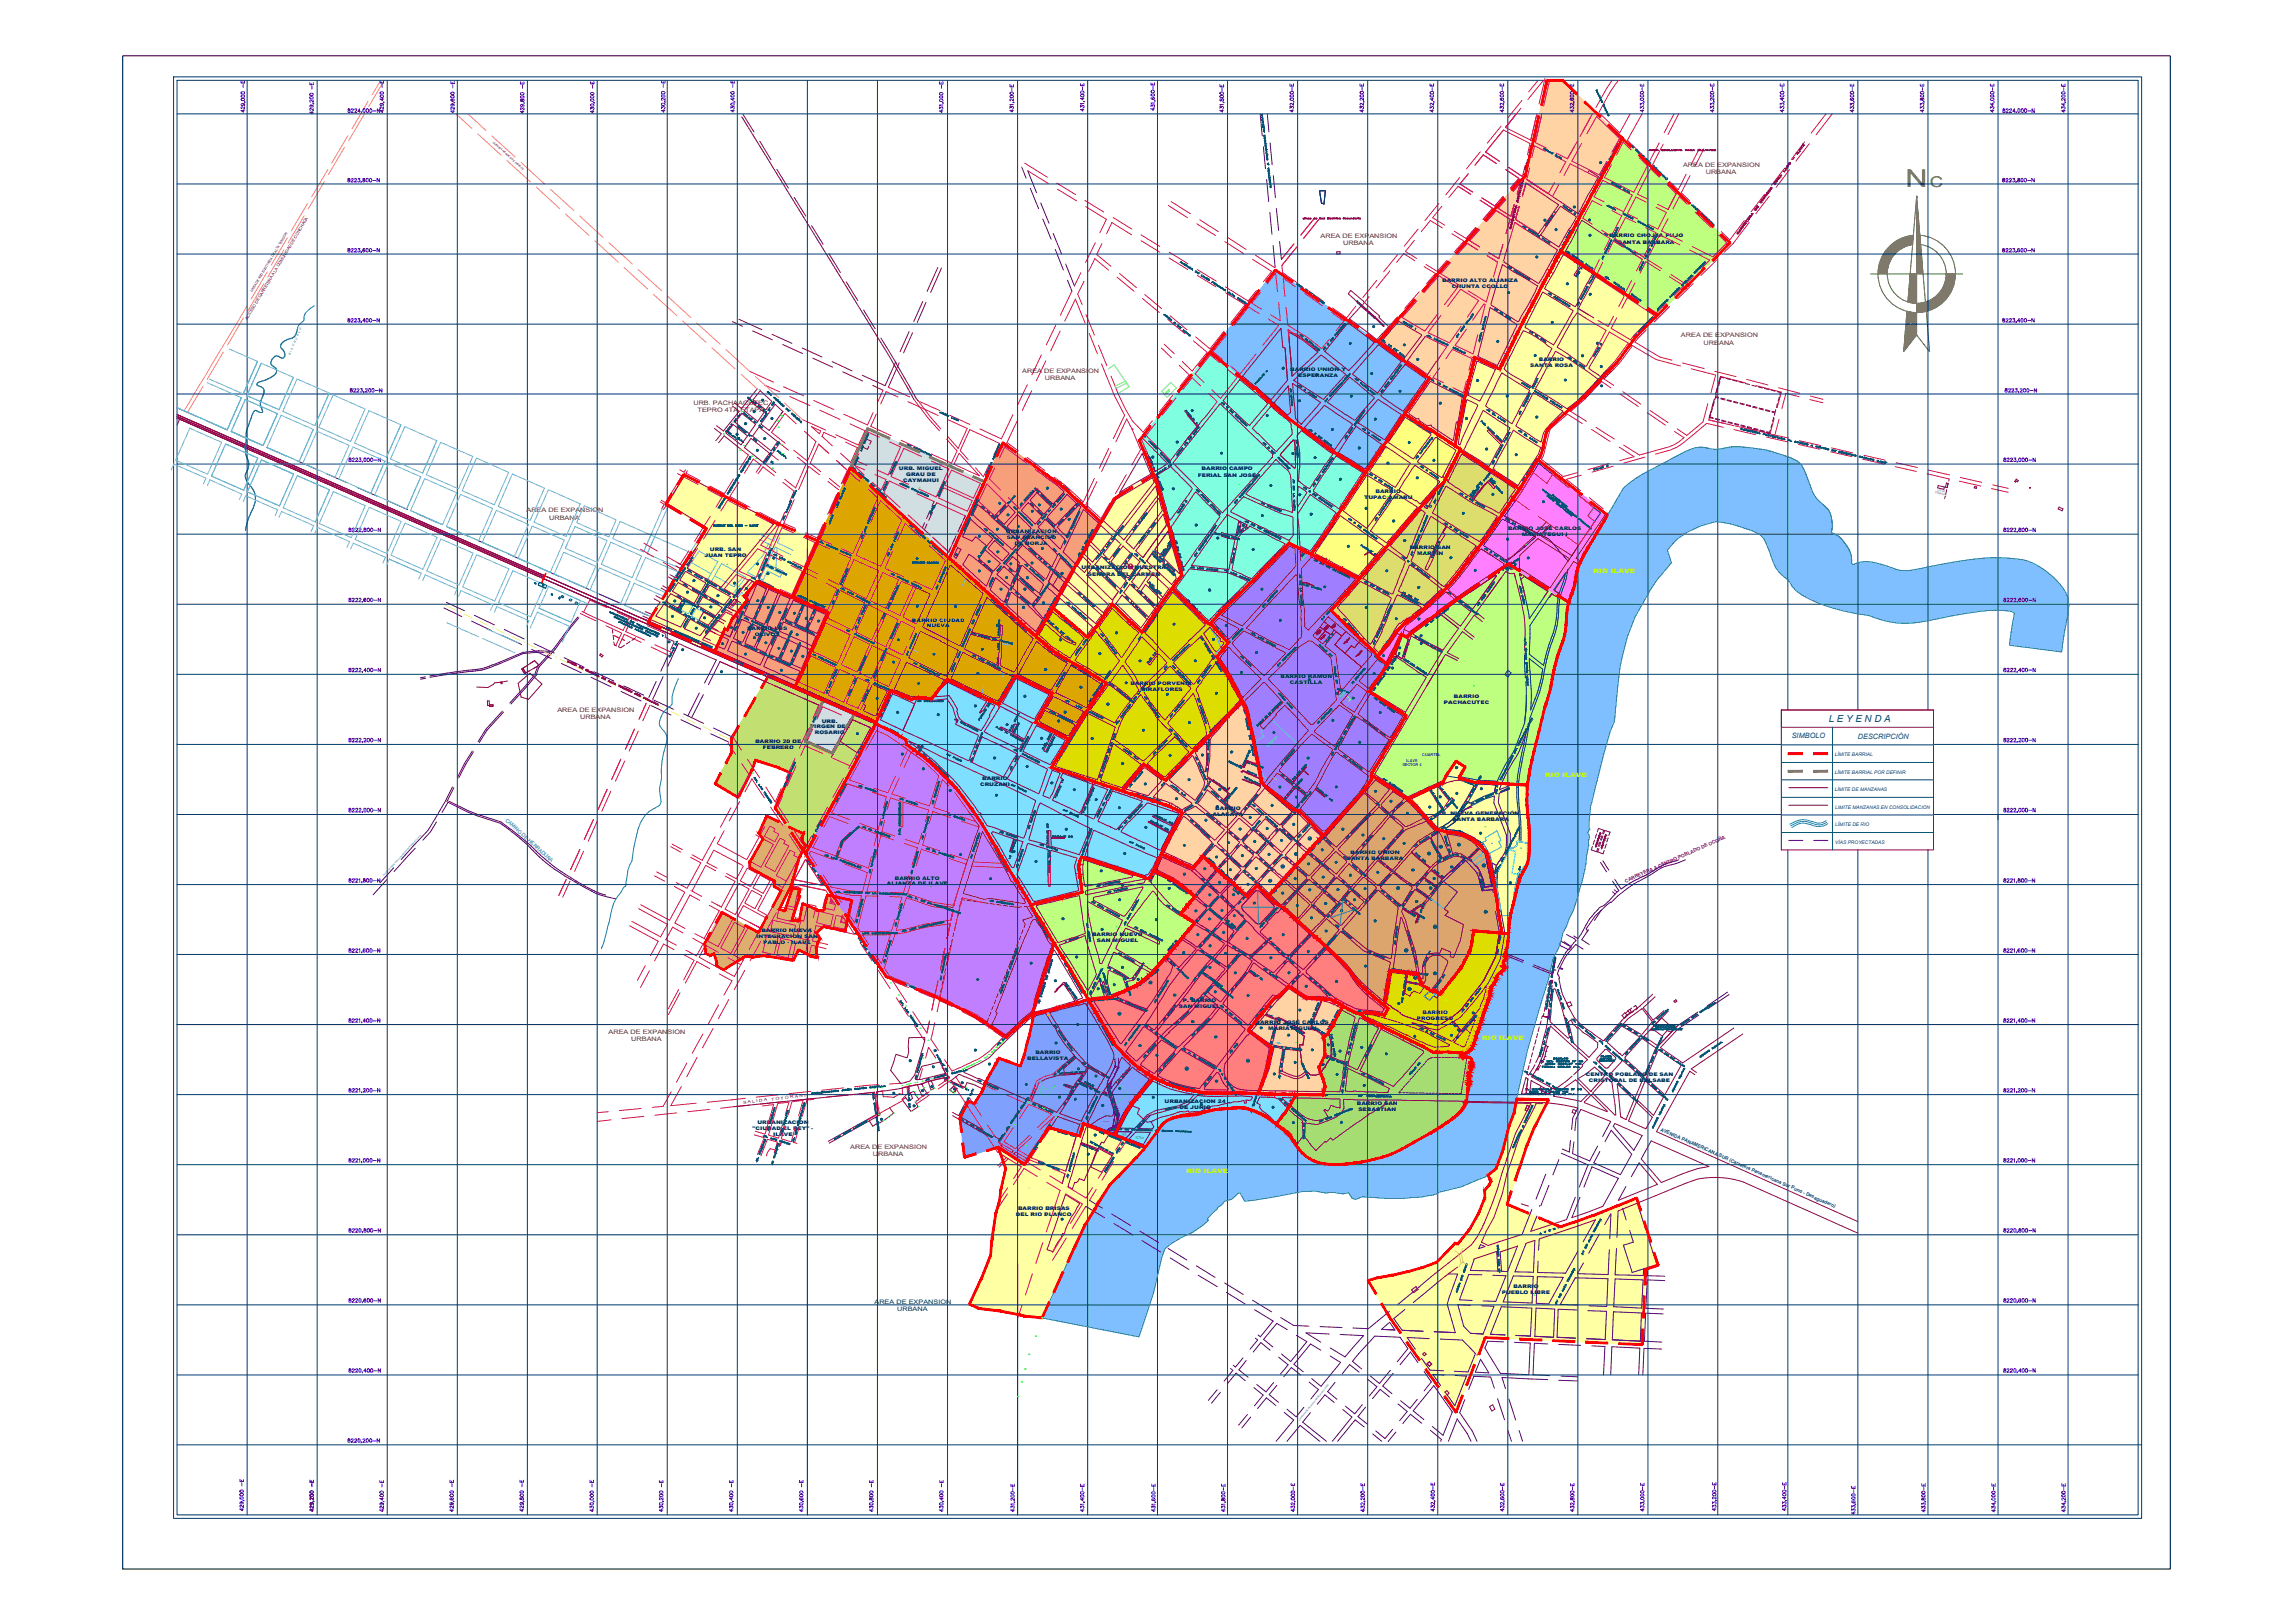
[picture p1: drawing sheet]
<svg xmlns="http://www.w3.org/2000/svg" width="420mm" height="297mm" viewBox="0 0 420 297" stroke-linecap="round" stroke-linejoin="round" font-family="sans-serif">
<defs><g id="words">
<text font-size="4.5" fill="#567200" x="348.9" y="34.2">N</text>
<g font-size="3.1" fill="#005672">
<text x="281.5" y="41.6">U</text>
<text x="289.6" y="44.4">S</text>
<text x="274.8" y="55">O</text>
<text x="245.9" y="64.2">K</text>
<text x="272.7" y="63.9">G</text>
<text x="291" y="64.2">L</text>
<text x="233.5" y="68.8">N</text>
<text x="249.8" y="69.8">H</text>
<text x="235.3" y="84.3">B</text>
<text x="261.1" y="85.7">A</text>
<text x="276.2" y="84.7">C</text>
<text x="183.1" y="95.6">H</text>
<text x="248.7" y="94.5">F</text>
<text x="281.2" y="93.1">A</text>
<text x="177.8" y="99.5">V</text>
<text x="227.9" y="102">Q</text>
<text x="125.6" y="107.6">D</text>
<text x="166.5" y="103.7">P</text>
<text x="181.3" y="102.3">U</text>
<text x="186.6" y="107.2">O</text>
<text x="122.1" y="111.5">B</text>
<text x="124.5" y="109.7">C</text>
<text x="128.8" y="112.5">F</text>
<text x="137.2" y="111.5">A</text>
<text x="173.6" y="112.5">H</text>
<text x="185.9" y="112.5">Q</text>
<text x="229.7" y="109.4">B</text>
<text x="248.7" y="112.5">H</text>
<text x="258.2" y="109">F</text>
<text x="121" y="118.9">A</text>
<text x="121.7" y="114.3">A</text>
<text x="125.9" y="116.4">H</text>
<text x="130.9" y="119.2">P</text>
<text x="148.5" y="115">F</text>
<text x="202.8" y="117.1">H</text>
<text x="241.7" y="116.4">3</text>
<text x="159.1" y="129.1">L</text>
<text x="221.2" y="128.4">D</text>
<text x="155.6" y="135.8">D</text>
<text x="170.4" y="132.3">E</text>
<text x="198.6" y="136.5">M</text>
<text x="212.7" y="139.7">P</text>
<text x="218.7" y="139.7">D</text>
<text x="224" y="139">E</text>
<text x="238.1" y="140.1">M</text>
<text x="199.3" y="147.8">J</text>
<text x="203.6" y="149.2">K</text>
<text x="208.1" y="145">A</text>
<text x="231.4" y="148.9">O</text>
<text x="253.3" y="148.2">G</text>
<text x="244.5" y="153.1">E</text>
<text x="251.9" y="154.9">Q</text>
<text x="204.6" y="157.7">M</text>
<text x="257.2" y="160.5">B1</text>
<text x="260" y="157.7">C1</text>
<text x="262.5" y="156.3">D1</text>
<text x="264.2" y="160.2">H1</text>
<text x="203.6" y="166.2">C</text>
<text x="222.2" y="167.9">J</text>
<text x="231.1" y="162.6">D1</text>
<text x="238.5" y="164.4">K</text>
<text x="257.9" y="166.5">L1</text>
<text x="275.2" y="163">A</text>
<text x="200.4" y="171.4">D</text>
<text x="210.3" y="169.7">F</text>
<text x="222.6" y="172.2">O</text>
<text x="226.8" y="173.2">H</text>
<text x="233.5" y="172.5">B</text>
<text x="261.4" y="171.1">K1</text>
<text x="270.6" y="168.3">G1</text>
<text x="187.3" y="177.8">J</text>
<text x="220.1" y="174.6">Q</text>
<text x="224.7" y="179.6">S</text>
<text x="234.6" y="179.6">F</text>
<text x="238.1" y="175.7">C</text>
<text x="255.8" y="175.3">M1</text>
<text x="261.4" y="179.6">P1</text>
<text x="191.9" y="181">A</text>
<text x="213.8" y="183.4">B1</text>
<text x="216.6" y="184.1">C1</text>
<text x="256.5" y="182.4">O1</text>
<text x="203.6" y="187">K1</text>
<text x="217" y="188.4">D1</text>
<text x="221.2" y="191.2">E1</text>
<text x="177.1" y="193.7">K</text>
<text x="227.2" y="195.4">F1</text>
<text x="235.7" y="195.8">C</text>
<text x="238.8" y="193.7">V</text>
<text x="162.3" y="201.4">T</text>
<text x="165.8" y="203.9">S</text>
<text x="173.2" y="200.7">O</text>
</g>
<g font-size="3.1" fill="#f00">
<text x="289.6" y="41.6">W</text>
<text x="267.1" y="78">A</text>
<text x="135.1" y="109">B</text>
<text x="201.4" y="130.2">L</text>
<text x="167.6" y="142.2">E</text>
<text x="172.5" y="146">F</text>
<text x="232.8" y="145.3">N</text>
<text x="268.1" y="155.9" transform="rotate(-90 268.1 155.9)">E1</text>
<text x="184.1" y="157.3">Q</text>
<text x="238.1" y="159.5">C</text>
<text x="240.6" y="157">D</text>
<text x="270.2" y="159.8">F1</text>
<text x="221.9" y="163">T</text>
<text x="236" y="167.2">L</text>
<text x="215.2" y="175.7">Z</text>
<text x="199.7" y="182.4">K</text>
<text x="209.2" y="181.3">A1</text>
<text x="231.1" y="185.6">U</text>
<text x="257.5" y="180.3">N1</text>
<text x="229.3" y="189.4">W</text>
<text x="221.2" y="199.3">G1</text>
<text x="234.9" y="202.8">D</text>
</g>
<g font-size="3.1" fill="#0f0">
<text x="135.1" y="79">E</text>
<text x="137.2" y="84">C</text>
<text x="142.5" y="86.1" transform="rotate(-90 142.5 86.1)">E.</text>
<text x="254.4" y="164">A1</text>
<text x="169.7" y="193.7">M</text>
<text x="248.4" y="200">F</text>
</g>
<text font-size="3.1" fill="#95834a" x="173.6" y="103">Y</text>
<g font-size="3.1" fill="#5cb8b8">
<text x="237.1" y="103">B'</text>
<text x="246.2" y="129.1">K</text>
</g>
<text font-size="3.1" fill="#6ec1dd" x="134.1" y="113.2">R</text>
<g font-size="3.1" fill="#dd006e">
<text x="163.7" y="139.3">E</text>
<text x="172.2" y="198.6">P</text>
</g>
<g font-size="3.1" fill="#95004a">
<text x="227.5" y="151">N</text>
<text x="233.2" y="155.2">Y</text>
<text x="240.9" y="154.9" transform="rotate(-90 240.9 154.9)">A1</text>
<text x="235.7" y="157.7">B1</text>
<text x="260.3" y="164">J1</text>
<text x="263.5" y="162.3" transform="rotate(-90 263.5 162.3)">I1</text>
</g>
<text font-size="3.1" fill="#560072" x="203.6" y="200.7">C</text>
<text font-size="2.7" fill="#567200" x="353.3" y="34.2">C</text>
<g font-size="2.6" fill="#005672">
<text x="291.7" y="31">X</text>
<text x="250.1" y="61">J</text>
<text x="258.2" y="67">B</text>
<text x="269.2" y="70.9">F</text>
<text x="279.8" y="66.3">H</text>
<text x="288.2" y="66.3">M</text>
<text x="136.9" y="76.6">F</text>
<text x="138.3" y="74.4">G</text>
<text x="230.7" y="77.3">A</text>
<text x="250.5" y="78">D</text>
<text x="274.5" y="73.7">E</text>
<text x="138.6" y="81.5">B</text>
<text x="247.6" y="83.3">E</text>
<text x="256.8" y="82.2">B</text>
<text x="213.4" y="90.7">M</text>
<text x="229.7" y="95.6">H</text>
<text x="272" y="91.7">A</text>
<text x="181.3" y="98.1">J</text>
<text x="189.4" y="101.6">K</text>
<text x="191.2" y="99.5">F</text>
<text x="194.4" y="96.3">E</text>
<text x="217.7" y="97.4">N</text>
<text x="226.1" y="97.4">P</text>
<text x="245.5" y="101.2">G</text>
<text x="137.2" y="104.4">C</text>
<text x="139.3" y="106.2">D</text>
<text x="179.6" y="104.1">W</text>
<text x="264.2" y="103.4">E</text>
<text x="166.5" y="112.2">O</text>
<text x="241.3" y="108.7">C</text>
<text x="127.7" y="114.3">G</text>
<text x="141.1" y="119.9">J</text>
<text x="181.3" y="115.7">E</text>
<text x="223.3" y="115.7">A</text>
<text x="240.2" y="117.1">2</text>
<text x="240.9" y="117.8">1</text>
<text x="243.1" y="116.1">4</text>
<text x="130.9" y="124.2">C</text>
<text x="135.1" y="121">O</text>
<text x="162.3" y="122.4">M</text>
<text x="228.6" y="120.6">E</text>
<text x="163" y="131.6">K</text>
<text x="166.9" y="126.3">J</text>
<text x="193.7" y="131.6">B</text>
<text x="196.5" y="127">C</text>
<text x="251.5" y="131.6">R</text>
<text x="216.3" y="143.9">C</text>
<text x="181" y="146.8">O</text>
<text x="221.5" y="148.9">G</text>
<text x="221.9" y="145.7">F</text>
<text x="236" y="147.1">O</text>
<text x="262.5" y="147.1">D</text>
<text x="265.3" y="146.4">C</text>
<text x="215.5" y="155.9">I</text>
<text x="219.4" y="151.3">H</text>
<text x="228.2" y="155.2">Q</text>
<text x="255.8" y="155.6">S</text>
<text x="228.6" y="160.2">W</text>
<text x="250.8" y="160.9">T</text>
<text x="228.2" y="166.5">A</text>
<text x="243.4" y="164">O</text>
<text x="244.1" y="167.9">W</text>
<text x="227.2" y="183.4">T</text>
<text x="254.7" y="184.9">B</text>
<text x="196.1" y="188.7">B</text>
<text x="240.9" y="188">A</text>
<text x="259.3" y="189.1">1</text>
<text x="196.1" y="196.8">L</text>
<text x="207.1" y="192.6">J1</text>
<text x="210.3" y="194.4">I1</text>
<text x="215.9" y="196.8">H1</text>
<text x="231.1" y="195.8">21</text>
<text x="243.4" y="197.9">G</text>
<text x="248" y="193">D</text>
<text x="186.6" y="199.7">J</text>
<text x="201.4" y="200.7">1</text>
<text x="203.2" y="200.7">11</text>
<text x="231.8" y="203.9">C</text>
<text x="235.3" y="206.7">K</text>
<text x="193" y="224.4">G</text>
</g>
<g font-size="2.6" fill="#f00">
<text x="286.8" y="39.2">V</text>
<text x="260" y="93.8">C</text>
<text x="255.8" y="100.2">D</text>
<text x="250.1" y="124.5">J</text>
<text x="253.6" y="123.5">J</text>
<text x="166.9" y="137.9">P</text>
<text x="214.1" y="147.5">B</text>
<text x="250.5" y="146">F</text>
<text x="272" y="155.6">6</text>
<text x="215.5" y="161.2">L</text>
<text x="221.5" y="158">K</text>
<text x="233.5" y="159.8">C1</text>
<text x="217.7" y="167.9">M</text>
<text x="231.1" y="185.2">1</text>
<text x="261.8" y="183.4">8</text>
<text x="257.5" y="190.9">A</text>
<text x="268.5" y="186.6">D</text>
</g>
<g font-size="2.6" fill="#0f0">
<text x="239.9" y="69.8">L</text>
<text x="133.7" y="80.8">D</text>
<text x="139" y="118.9">L</text>
<text x="238.5" y="125.6">H</text>
<text x="221.2" y="182.7">X</text>
<text x="169.7" y="196.5">L</text>
<text x="189.8" y="201.4">22</text>
</g>
<g font-size="2.6" fill="#95004a">
<text x="193" y="106.2">M</text>
<text x="278.3" y="103.4">C</text>
<text x="247.6" y="121">6</text>
</g>
<text font-size="2.6" fill="#00bfff" x="233.9" y="137.2" transform="rotate(-90 233.9 137.2)">54</text>
<text font-size="2.6" fill="#560072" x="200.4" y="203.6">D</text>
<text font-size="1.8" fill="#005672" x="334.8" y="132.1">L E Y E N D A</text>
<g font-size="1.3" fill="#005672">
<text x="328" y="135.1">SIMBOLO</text>
<text x="340.1" y="135.3">DESCRIPCIÓN</text>
</g>
<g font-size="1.1" fill="#723900">
<text x="308.1" y="30.5">AREA DE EXPANSION</text>
<text x="312.3" y="31.9">URBANA</text>
<text x="241.8" y="43.5">AREA DE EXPANSION</text>
<text x="245.9" y="44.8">URBANA</text>
<text x="307.7" y="61.7">AREA DE EXPANSION</text>
<text x="311.9" y="63.1">URBANA</text>
<text x="187.1" y="68.3">AREA DE EXPANSION</text>
<text x="191.3" y="69.6">URBANA</text>
<text x="126.9" y="74.1">URB. PACHAACUTEC</text>
<text x="127.7" y="75.5">TEPRO 4TA ETAPA</text>
<text x="96.4" y="93.7">AREA DE EXPANSION</text>
<text x="100.5" y="95.1">URBANA</text>
<text x="102.1" y="130.2">AREA DE EXPANSION</text>
<text x="106.2" y="131.5">URBANA</text>
<text x="111.4" y="189.2">AREA DE EXPANSION</text>
<text x="115.6" y="190.6">URBANA</text>
<text x="155.6" y="210.2">AREA DE EXPANSION</text>
<text x="159.8" y="211.6">URBANA</text>
</g>
<g font-size="1.1" fill="#bfff00">
<text x="291.7" y="104.8">RIO ILAVE</text>
<text x="282.9" y="142.3">RIO ILAVE</text>
<text x="271.3" y="190.4">RIO ILAVE</text>
<text x="217.2" y="214.8">RIO ILAVE</text>
</g>
<g font-size="1.1" fill="#003242">
<text x="160.1" y="238.6">AREA DE EXPANSION</text>
<text x="164.2" y="239.9">URBANA</text>
</g>
<g font-size=".9" fill="#003242">
<text x="294.6" y="43.4">BARRIO CHOJJA PUJO</text>
<text x="296.2" y="44.6">SANTA BÁRBARA</text>
<text x="264" y="51.6">BARRIO ALTO ALIANZA</text>
<text x="265.8" y="52.6">CHUNTA CCOLLO</text>
<text x="236.2" y="67.9">BARRIO UNIÓN Y</text>
<text x="237.7" y="68.9">ESPERANZA</text>
<text x="280.1" y="67.2">SANTA ROSA</text>
<text x="281.7" y="66.1">BARRIO</text>
<text x="164.6" y="86">URB. MIGUEL</text>
<text x="165.3" y="88.2">CAYMAHUI</text>
<text x="165.9" y="87.1">GRAU DE</text>
<text x="219.3" y="87.3">FERIAL SAN JOSÉ</text>
<text x="220" y="86">BARRIO CAMPO</text>
<text x="249.8" y="91.3">TUPAC AMARU</text>
<text x="251.8" y="90.2">BARRIO</text>
<text x="129" y="102">JUAN TEPRO</text>
<text x="129.9" y="100.9">URB. SAN</text>
<text x="184.1" y="97.6">URBANIZACIÓN</text>
<text x="184.3" y="98.6">SAN FRANCISO</text>
<text x="185.7" y="99.7">DE BORJA</text>
<text x="258.1" y="100.4">BARRIO SAN</text>
<text x="259.4" y="101.7">MARTÍN</text>
<text x="276.1" y="97.1">BARRIO JOSÉ CARLOS</text>
<text x="278.6" y="98.1">MARIATEGUI I</text>
<text x="198" y="104.2">URBANIZACIÓN NUESTRA</text>
<text x="199.2" y="105.4">SEÑORA DEL CARMEN</text>
<text x="166.9" y="113.8">BARRIO CIUDAD</text>
<text x="136.8" y="115.3">BARRIO LOS</text>
<text x="138.2" y="116.4">OLIVOS</text>
<text x="169.6" y="114.8">NUEVA</text>
<text x="207" y="125.4">BARRIO PORVENIR</text>
<text x="234.4" y="124.1">BARRIO RAMON</text>
<text x="236.2" y="125.2">CASTILLA</text>
<text x="208.7" y="126.4">MIRAFLORES</text>
<text x="264.4" y="128.8">PACHACUTEC</text>
<text x="266.2" y="127.7">BARRIO</text>
<text x="138.3" y="136">BARRIO 20 DE</text>
<text x="139.7" y="137.1">FEBRERO</text>
<text x="148.2" y="133.3">VIRGEN DEL</text>
<text x="149.2" y="134.4">ROSARIO</text>
<text x="150.4" y="132.3">URB.</text>
<text x="179.4" y="143.9">CRUZANI</text>
<text x="179.8" y="142.8">BARRIO</text>
<text x="222" y="149.4">ALASAYA</text>
<text x="222.5" y="148.3">BARRIO</text>
<text x="264" y="149.2">B. NUEVA GENERACIÓN</text>
<text x="265.9" y="150.3">SANTA BARBARA</text>
<text x="163.8" y="161">BARRIO ALTO</text>
<text x="246.6" y="157.4">SANTA BARBARA</text>
<text x="247.3" y="156.3">BARRIO UNION</text>
<text x="162.4" y="162">ALIANZA DE ILAVE</text>
<text x="138.4" y="171.7">INTEGRACION SAN</text>
<text x="139.4" y="170.6">BARRIO NUEVA</text>
<text x="139.7" y="172.7">PABLO - ILAVE</text>
<text x="199.9" y="171.4">BARRIO NUEVO</text>
<text x="200.8" y="172.5">SAN MIGUEL</text>
<text x="215.8" y="184.5">SAN MIGUEL</text>
<text x="216.6" y="183.4">P. BARRIO</text>
<text x="260.4" y="185.5">BARRIO</text>
<text x="229.9" y="187.4">BARRIO JOSÉ CARLOS</text>
<text x="232.2" y="188.5">MARIATEGUI II</text>
<text x="259.4" y="186.6">PROGRESO</text>
<text x="188.1" y="194">BELLAVISTA</text>
<text x="189.6" y="192.9">BARRIO</text>
<text x="290.4" y="196.9">CENTRO POBLADO DE SAN</text>
<text x="213.2" y="201.9">URBANIZACION 24</text>
<text x="215.9" y="202.9">DE JUNIO</text>
<text x="248.4" y="202.3">BARRIO SAN</text>
<text x="248.7" y="203.3">SEBASTIAN</text>
<text x="290.9" y="198">CRISTOBAL DE BALSABE</text>
<text x="137.8" y="206.8">&quot;CIUDAD EL REY&quot; -</text>
<text x="138.7" y="205.7">URBANIZACION</text>
<text x="141.5" y="207.9">ILAVE</text>
<text x="186.4" y="221.4">BARRIO BRISAS</text>
<text x="186" y="222.5">DEL RIO BLANCO</text>
<text x="274.9" y="236.9">PUEBLO LIBRE</text>
<text x="277.1" y="235.8">BARRIO</text>
</g>
<g font-size=".9" fill="#005672">
<text x="335.9" y="138.4">LÍMITE BARRIAL</text>
<text x="335.9" y="141.6">LÍMITE BARRIAL POR DEFINIR</text>
<text x="335.9" y="144.8">LÍMITE DE MANZANAS</text>
<text x="336" y="148">LIMITE MANZANAS EN CONSOLIDACION</text>
<text x="336" y="151.2">LÍMITE DE RIO</text>
<text x="336" y="154.4">VÍAS PROYECTADAS</text>
<text x="303.9" y="206.9" transform="rotate(24 303.9 206.9)">AVENIDA PANAMERICANA SUR (Carretera Panamericana Sur Puno - Desaguadero)</text>
</g>
<text font-size=".9" fill="#007095" x="92.5" y="150.2" transform="rotate(42 92.5 150.2)">CAMINO DE HERRADURA</text>
<text font-size=".9" fill="#720056" x="297.7" y="161.5" transform="rotate(-24 297.7 161.5)">CARRETERA A CENTRO POBLADO DE OCOÑA</text>
<text font-size=".8" fill="#720056" x="45.3" y="58.6" transform="rotate(-59 45.3 58.6)">ACCESO DE CARRETERA A LA COMUNIDAD DE CONCHACA</text>
<g font-size=".7" fill="#005672">
<text x="256.7" y="140.2">SECTOR 4</text>
<text x="257.5" y="139.5">ILAVE</text>
<text x="260.4" y="138.4">CUARTEL</text>
</g>
<g font-size=".7" fill="#720056">
<text x="136.1" y="202" transform="rotate(-7 136.1 202)">S A L I D A</text>
<text x="141.2" y="201.4" transform="rotate(-7 141.2 201.4)">T O T O R A N I</text>
</g>
<text font-size=".6" fill="#720056" x="46.2" y="53.5" transform="rotate(-59 46.2 53.5)">LINEA DE RED ELECTRICA DE ALTA TENSION</text>
<g font-size=".5" fill="#720056">
<text x="90.2" y="26.1" transform="rotate(42 90.2 26.1)">AVENIDA HEROES DE CENEPA</text>
<text x="354.7" y="89.8" transform="rotate(13 354.7 89.8)">LOCAL</text>
<text x="354.2" y="90.2" transform="rotate(14 354.2 90.2)">COMUNAL</text>
</g>
<text font-size=".5" fill="#009595" x="53.2" y="65" transform="rotate(-67 53.2 65)">R I A C H U E L O</text>
<text font-size=".4" fill="#007095" x="70.3" y="160.4" transform="rotate(-47 70.3 160.4)">Trocha Carrozable a las Comunidades de Chalaccollo y otros</text>
<text font-size=".3" fill="#005672" x="237.9" y="260" transform="rotate(-51 237.9 260)">AVENIDA HEROES DEL PACIFICO (ANTES SALIDA A TACNA)</text>
</g></defs>
<!-- layer: 00 BARRIO RECONOCIDOS -->
<g fill="#ffffa3" stroke="#ffffa3" stroke-width=".18">
<path d="M277.7 201.1l5.8 .2h-5.8z"/>
<path d="M296.9 220.4l2.8-1.1 .3 1.1z"/>
<path d="M266.5 227.5l.3 .2h-.6z"/>
<path d="M271.9 244.8h28.8l-.1 1.3z"/>
<path d="M257 244.8h14.9l-.5 1.3z"/>
<path d="M210.5 87.3l.7-.4 .2 .4z"/>
<path d="M197.4 115.2h2.9z"/>
<path d="M208 114.7h1.7l-.6 .8z"/>
<path d="M198.3 116h1.4l-.2 .3z"/>
<path d="M198.4 205.6l1.2 .5h-1.4z"/>
<path d="M192 206.3l1 .3h-1.2z"/>
<path d="M182.7 209.9l.8 .6h-.6z"/>
<path d="M187.4 240.8h3.6l-.2 .4z"/>
<path d="M285.8 46l.4 .3h-.5z"/>
<path d="M270 65.4l.1 .1z"/>
<path d="M277.1 88.8h1.5l-.1 .3z"/>
<path d="M125.2 86.8l7.2 3.8h-9.6z"/>
<path d="M144.3 109h.9l-.1 .2z"/>
<path d="M132.7 115.1h.6l-.1 .2z"/>
<path d="M124.4 116.5h7.7l-1.1 2.6z"/>
<path d="M266.6 139.3l1.7 1.1h-2.5z"/>
<path d="M270.4 143.2h1.1z"/>
<path d="M266.9 152.5h13.1z"/>
<path d="M267.4 152.6h12.6z"/>
<path d="M269.4 153.5h10.6z"/>
<path d="M270 154h10z"/>
<path d="M274.9 170.3h1.3v.5z"/>
<path d="M277.7 201.3l4.5 2.6 1.3-2.6zM277.7 201.3l4.5 2.6h-5.1z"/>
<path d="M277.1 203.9l3.9 2.2 1.2-2.2zM277.1 203.9l3.9 2.2h-4.7z"/>
<path d="M276.3 206.1l4.6 .2 .1-.2zM276.3 206.1l4.6 .2h-4.7z"/>
<path d="M276.2 206.3l3.3 3.3 1.4-3.3zM276.2 206.3l3.3 3.3h-4.1z"/>
<path d="M275.4 209.6l3.7 1.3 .4-1.3zM275.4 209.6l3.7 1.3h-4z"/>
<path d="M275.1 210.9l3.1 2.8 .9-2.8zM275.1 210.9l3.1 2.8h-4.3z"/>
<path d="M273.9 213.7l4.2 .2 .1-.2zM273.9 213.7l4.2 .2h-4.3z"/>
<path d="M273.8 213.9l3.9 1.2 .4-1.2zM272.4 215.1l1.4-1.2 3.9 1.2z"/>
<path d="M272.4 215.1l5 .7 .3-.7zM272.4 215.1l5 .7h-4.6z"/>
<path d="M272.8 215.8l4.6 .2v-.2zM272.8 215.8l4.6 .2h-4.5z"/>
<path d="M272.9 216l4.4 .2 .1-.2zM272.9 216l4.4 .2h-4.3z"/>
<path d="M273 216.2l4.1 .6 .2-.6zM273 216.2l4.1 .6h-4.4z"/>
<path d="M272.7 216.8l4.1 1.1 .3-1.1zM272.7 216.8l4.1 1.1h-5z"/>
<path d="M271.8 217.9l4.5 1.3 .5-1.3zM271.8 217.9l4.5 1.3h-4.5z"/>
<path d="M271.8 219.2l4.1 1.2 .4-1.2zM271.8 219.2l4.1 1.2h-4.6z"/>
<path d="M296.9 220.4l3.2 .3-.1-.3zM296.2 220.7l.7-.3 3.2 .3z"/>
<path d="M271.3 220.4l8.6 1.7-4-1.7zM271.3 220.4l8.6 1.7h-9.2z"/>
<path d="M296.2 220.7l4.4 1.7-.5-1.7zM291.7 222.4l4.5-1.7 4.4 1.7z"/>
<path d="M291.7 222.4l9.4 1.3-.5-1.3zM288.1 223.7l3.6-1.3 9.4 1.3z"/>
<path d="M270.7 222.1l13 1.6-3.8-1.6zM270.7 222.1l13 1.6h-13.9z"/>
<path d="M288.1 223.7l13.2 .8-.2-.8zM285.6 224.5l2.5-.8 13.2 .8z"/>
<path d="M269.8 223.7l15.8 .8-1.9-.8zM269.8 223.7l15.8 .8h-16.3z"/>
<path d="M269.3 224.5l32.2 .6-.2-.6zM269.3 224.5l32.2 .6h-32.5z"/>
<path d="M269 225.1l33.3 2.6-.8-2.6zM269 225.1l33.3 2.6h-35.5z"/>
<path d="M266.2 227.7l36.6 1.3-.5-1.3zM266.2 227.7l36.6 1.3h-37.8z"/>
<path d="M265 229l38.4 2.1-.6-2.1zM265 229l38.4 2.1h-40.4z"/>
<path d="M263 231.1l40.6 .5-.2-.5zM261.6 231.6l1.4-.5 40.6 .5z"/>
<path d="M261.6 231.6l40.6 .4 1.4-.4zM260.3 232l1.3-.4 40.6 .4z"/>
<path d="M260.3 232l41 .3 .9-.3zM259.3 232.3l1-.3 41 .3z"/>
<path d="M259.3 232.3l41.9 .4 .1-.4zM257.8 232.7l1.5-.4 41.9 .4z"/>
<path d="M257.8 232.7l43.4 .7v-.7zM254.8 233.4l3-.7 43.4 .7z"/>
<path d="M254.8 233.4l46.4 .4v-.4zM252.3 233.8l2.5-.4 46.4 .4z"/>
<path d="M252.3 233.8l48.9 .5v-.5zM250.5 234.3l1.8-.5 48.9 .5z"/>
<path d="M250.5 234.3l50.4 6.7 .3-6.7zM250.5 234.3l50.4 6.7h-46.5z"/>
<path d="M254.4 241l46.3 3.8 .2-3.8zM254.4 241l46.3 3.8h-43.7z"/>
<path d="M257 244.8l.9 1.3h13.5zM257.9 246.1h13.5l-4.8 12.4z"/>
<path d="M210.5 87.3l1.2 .9-.3-.9zM209.1 88.2l1.4-.9 1.2 .9z"/>
<path d="M209.1 88.2l2.8 .7-.2-.7zM207.8 88.9l1.3-.7 2.8 .7z"/>
<path d="M207.8 88.9l4.2 .3-.1-.3zM207.3 89.2l.5-.3 4.2 .3z"/>
<path d="M207.3 89.2l4.9 .6-.2-.6zM206.2 89.8l1.1-.6 4.9 .6z"/>
<path d="M206.2 89.8l6.1 .5-.1-.5zM205.4 90.3l.8-.5 6.1 .5z"/>
<path d="M205.4 90.3l7 .1-.1-.1zM205.2 90.4l.2-.1 7 .1z"/>
<path d="M205.2 90.4l7.2 .1zM205.1 90.5h7.3z"/>
<path d="M205.1 90.5l7.5 .6-.2-.6zM204.2 91.1l.9-.6 7.5 .6z"/>
<path d="M204.2 91.1l8.4 .2v-.2zM204 91.3l.2-.2 8.4 .2z"/>
<path d="M204 91.3h8.6zM204 91.3h8.6z"/>
<path d="M203.9 91.3l8.9 .8-.2-.8zM203.9 91.3l8.9 .8h-9.3z"/>
<path d="M203.5 92.1l9.5 .8-.2-.8zM203.5 92.1l9.5 .8h-9.9z"/>
<path d="M203.1 92.9l10.1 .5-.2-.5zM203.1 92.9l10.1 .5h-10.4z"/>
<path d="M202.8 93.4l10.5 .6-.1-.6zM202.8 93.4l10.5 .6h-10.8z"/>
<path d="M202.5 94l11.1 .7-.3-.7zM202.5 94l11.1 .7h-11.6z"/>
<path d="M202 94.7l11.7 .6-.1-.6zM202 94.7l11.7 .6h-12z"/>
<path d="M201.7 95.3l12.1 .2-.1-.2zM201.7 95.3l12.1 .2h-12.3z"/>
<path d="M201.5 95.5l12.4 .5-.1-.5zM201.5 95.5l12.4 .5h-12.6z"/>
<path d="M201.3 96l12.9 1.1-.3-1.1zM201.3 96l12.9 1.1h-13.6z"/>
<path d="M200.6 97.1l13.7 .5-.1-.5zM200.6 97.1l13.7 .5h-13.9z"/>
<path d="M200.4 97.6l14 .1-.1-.1zM200.4 97.6l14 .1h-14.1z"/>
<path d="M200.3 97.7l14.1 .3v-.3zM200.3 97.7l14.1 .3h-14.3z"/>
<path d="M200.1 98l14.4 .3-.1-.3zM200.1 98l14.4 .3h-14.5z"/>
<path d="M200 98.3l14.7 .6-.2-.6zM200 98.3l14.7 .6h-15.1z"/>
<path d="M199.6 98.9l15.1 .2v-.2zM199.6 98.9l15.1 .2h-15.2z"/>
<path d="M199.5 99.1l15.4 .4-.2-.4zM199.5 99.1l15.4 .4h-15.7zM199.2 99.5h15.7zM199.2 99.5h15.7z"/>
<path d="M199.2 99.5l15.8 .4-.1-.4zM199.2 99.5l15.8 .4h-16z"/>
<path d="M199 99.9l16.1 .6-.1-.6zM199 99.9l16.1 .6h-16.4z"/>
<path d="M198.7 100.5l16.6 .4-.2-.4zM198.7 100.5l16.6 .4h-16.9z"/>
<path d="M198.4 100.9l16.9 .4v-.4zM198.4 100.9l16.9 .4h-17.1z"/>
<path d="M198.2 101.3l17.3 .4-.2-.4zM198.2 101.3l17.3 .4h-17.5z"/>
<path d="M198 101.7l17.6 .5-.1-.5zM198 101.7l17.6 .5h-17.9z"/>
<path d="M197.7 102.2l18.1 .5-.2-.5zM197.7 102.2l18.1 .5h-18.4z"/>
<path d="M197.4 102.7l18.5 .4-.1-.4zM197.4 102.7l18.5 .4h-18.7z"/>
<path d="M197.2 103.1l18.7 .2v-.2zM197.2 103.1l18.7 .2h-18.9z"/>
<path d="M197 103.3h19zM197 103.3h19z"/>
<path d="M197 103.3l19.1 .5-.1-.5zM197 103.3l19.1 .5h-19.3z"/>
<path d="M196.8 103.8l19.3 .1zM196.8 103.8l19.3 .1z"/>
<path d="M196.8 103.9l19.6 1.3-.3-1.3zM196.8 103.9l19.6 1.3h-20.4z"/>
<path d="M196 105.2l20.1 .5 .3-.5zM196 105.2l20.1 .5h-20.4z"/>
<path d="M195.7 105.7l20.1 .4 .3-.4zM195.7 105.7l20.1 .4h-20.3z"/>
<path d="M195.5 106.1l20.2 .1 .1-.1zM195.5 106.1l20.2 .1h-20.3z"/>
<path d="M195.4 106.2l20.1 .2 .2-.2zM195.4 106.2l20.1 .2h-20.2z"/>
<path d="M195.3 106.4l19.9 .4 .3-.4zM195.3 106.4l19.9 .4h-20.1z"/>
<path d="M195.1 106.8l20.1 .1zM195.1 106.8l20.1 .1z"/>
<path d="M195.1 106.9l19.8 .5 .3-.5zM195.1 106.9l19.8 .5h-20.1z"/>
<path d="M194.8 107.4l19.8 .3 .3-.3zM194.8 107.4l19.8 .3h-20z"/>
<path d="M194.6 107.7l19.7 .4 .3-.4zM194.6 107.7l19.7 .4h-19.9z"/>
<path d="M194.4 108.1l19.8 .2 .1-.2zM194.4 108.1l19.8 .2h-19.9z"/>
<path d="M194.3 108.3l19.7 .3 .2-.3zM194.3 108.3l19.7 .3h-19.9z"/>
<path d="M194.1 108.6l19.3 .7 .6-.7zM194.1 108.6l19.3 .7h-19.7z"/>
<path d="M193.7 109.3l19.4 .4 .3-.4zM193.7 109.3l19.4 .4h-19.6z"/>
<path d="M193.5 109.7l19 .9 .6-.9zM193.5 109.7l19 .9h-19.5zM193 110.6h19.5zM193 110.6h19.5z"/>
<path d="M193 110.6l10.5 .2 .1-.2zM193 110.6l10.5 .2h-10.6z"/>
<path d="M192.9 110.8l10.3 .4 .3-.4zM192.9 110.8l10.3 .4h-10.5z"/>
<path d="M203.6 110.6l8.2 1 .7-1zM203.6 110.6l8.2 1h-7.1z"/>
<path d="M204.7 111.6h7.1zM204.7 111.6h7.1z"/>
<path d="M192.7 111.2l10.1 .5 .4-.5zM192.7 111.2l10.1 .5h-9.5z"/>
<path d="M204.7 111.6l7 .2 .1-.2zM204.7 111.6l7 .2h-6.8z"/>
<path d="M193.3 111.7l9.2 .5 .3-.5zM193.3 111.7l9.2 .5h-8.7z"/>
<path d="M204.9 111.8l6.5 .4 .3-.4zM204.9 111.8l6.5 .4h-6.1z"/>
<path d="M193.8 112.2h8.7zM193.8 112.2h8.7z"/>
<path d="M194 112.2l8.3 .2 .2-.2zM194 112.2l8.3 .2h-8.2z"/>
<path d="M205.3 112.2l5.8 .5 .3-.5zM205.3 112.2l5.8 .5h-5.3z"/>
<path d="M194.1 112.4l8 .3 .2-.3zM194.1 112.4l8 .3h-7.7z"/>
<path d="M194.4 112.7l7.6 .2 .1-.2zM194.4 112.7l7.6 .2h-7.4z"/>
<path d="M194.6 112.9h7.4zM194.6 112.9h7.4z"/>
<path d="M194.7 112.9h7.3zM194.7 112.9l7.2 .1z"/>
<path d="M194.8 113l6.9 .2 .2-.2zM194.8 113l6.9 .2h-6.7z"/>
<path d="M205.8 112.7l5 .5 .3-.5zM205.8 112.7l5 .5h-4.5z"/>
<path d="M206.3 113.2h4.5zM206.3 113.2l4.4 .1z"/>
<path d="M206.4 113.3l4.1 .3 .2-.3zM206.4 113.3l4.1 .3h-3.8z"/>
<path d="M206.7 113.6h3.8zM206.7 113.6l3.7 .1zM206.8 113.7h3.6zM206.8 113.7h3.6z"/>
<path d="M195 113.2l6.3 .6 .4-.6zM195 113.2l6.3 .6h-5.5z"/>
<path d="M206.8 113.7l3.5 .1 .1-.1zM206.8 113.7l3.5 .1h-3.3z"/>
<path d="M207 113.8l3.3 .1zM207 113.8l3.3 .1z"/>
<path d="M207 113.9l3.2 .2 .1-.2zM207 113.9l3.2 .2h-3z"/>
<path d="M195.8 113.8l5.3 .3 .2-.3zM195.8 113.8l5.3 .3h-5z"/>
<path d="M207.2 114.1l2.8 .1 .2-.1zM207.2 114.1l2.8 .1h-2.6z"/>
<path d="M196.1 114.1l4.9 .1 .1-.1zM196.1 114.1l4.9 .1h-4.8z"/>
<path d="M196.2 114.2l4.7 .2 .1-.2zM196.2 114.2l4.7 .2h-4.5z"/>
<path d="M207.4 114.2l2.5 .2 .1-.2zM207.4 114.2l2.5 .2h-2.3z"/>
<path d="M196.4 114.4l4.4 .1 .1-.1zM196.4 114.4l4.4 .1h-4.2z"/>
<path d="M207.6 114.4l2.2 .2 .1-.2zM207.6 114.4l2.2 .2h-2z"/>
<path d="M207.8 114.6h2zM207.8 114.6l1.9 .1z"/>
<path d="M207.9 114.7h1.8zM207.9 114.7h1.8z"/>
<path d="M196.6 114.5l4 .4 .2-.4zM196.6 114.5l4 .4h-3.6z"/>
<path d="M197 114.9l3.3 .3 .3-.3zM197 114.9l3.3 .3h-2.9zM197.4 115.2h2.9z"/>
<path d="M208 114.7l.9 .8h.2zM208.9 115.5h.2l-.1 .2z"/>
<path d="M197.5 115.2l2.6 .3 .2-.3zM197.5 115.2l2.6 .3h-2.3z"/>
<path d="M197.8 115.5l2 .3 .3-.3zM197.8 115.5l2 .3h-1.7z"/>
<path d="M198.1 115.8l1.6 .2 .1-.2zM198.1 115.8l1.6 .2h-1.4z"/>
<path d="M198.3 116l.4 .3h.8zM198.7 116.3h.8l-.3 .4z"/>
<path d="M198.2 206.1l2.1 .2-.7-.2zM198.2 206.1l2.1 .2h-2.2z"/>
<path d="M198.1 206.3l2.9 .3-.7-.3zM198.1 206.3l2.9 .3h-2.9z"/>
<path d="M198.1 206.6l3.1 .1zM198.1 206.6l3.1 .1h-3.2z"/>
<path d="M198 206.7l4.5 .5-1.3-.5zM198 206.7l4.5 .5h-4.6z"/>
<path d="M197.9 207.2l5 .2-.4-.2zM197.9 207.2l5 .2h-5.1z"/>
<path d="M197.8 207.4h5.3zM197.8 207.4h5.3z"/>
<path d="M197.8 207.4l6.2 .3-.9-.3zM197.8 207.4l6.2 .3h-6.3z"/>
<path d="M197.7 207.7l6.6 .2-.3-.2zM197.7 207.7l6.6 .2h-6.6z"/>
<path d="M191.8 206.6l5.8 1.3-4.6-1.3zM191.8 206.6l5.8 1.3h-6.6z"/>
<path d="M197.7 207.9h6.7zM197.7 207.9h6.7z"/>
<path d="M191 207.9h6.7zM191 207.9h6.7z"/>
<path d="M191 207.9l14.5 .4-1.1-.4zM191 207.9l14.5 .4h-14.8z"/>
<path d="M190.7 208.3l15.9 .4-1.1-.4zM190.7 208.3l15.9 .4h-16.2z"/>
<path d="M190.4 208.7l19.3 1.2-3.1-1.2zM190.4 208.7l19.3 1.2h-20z"/>
<path d="M189.7 209.9l19.6 .6 .4-.6zM189.7 209.9l19.6 .6h-20z"/>
<path d="M189.3 210.5l18.7 1.4 1.3-1.4zM189.3 210.5l18.7 1.4h-19.6z"/>
<path d="M188.4 211.9l18.6 1.1 1-1.1zM188.4 211.9l18.6 1.1h-19.4z"/>
<path d="M182.9 210.5l4.5 2.5-3.9-2.5zM182.9 210.5l4.5 2.5h-3.6z"/>
<path d="M187.6 213l19.2 .1 .2-.1zM187.6 213l19.2 .1h-19.2z"/>
<path d="M183.8 213l3.8 .1-.2-.1zM183.8 213l3.8 .1h-3.8z"/>
<path d="M183.8 213.1l22.2 .8 .8-.8zM183.8 213.1l22.2 .8h-21.9z"/>
<path d="M184.1 213.9l20.7 1.4 1.2-1.4zM184.1 213.9l20.7 1.4h-21z"/>
<path d="M183.8 215.3l19.5 1.4 1.5-1.4zM183.8 215.3l19.5 1.4h-19.8z"/>
<path d="M183.5 216.7l19.1 1 .7-1zM183.5 216.7l19.1 1h-19.4z"/>
<path d="M183.2 217.7l18.1 2.1 1.3-2.1zM183.2 217.7l18.1 2.1h-18.3z"/>
<path d="M183 219.8l18 .4 .3-.4zM183 219.8l18 .4h-18.1z"/>
<path d="M182.9 220.2l17.6 .9 .5-.9zM182.9 220.2l17.6 .9h-17.9z"/>
<path d="M182.6 221.1l17.4 .8 .5-.8zM182.6 221.1l17.4 .8h-17.7z"/>
<path d="M182.3 221.9l16.4 2.1 1.3-2.1zM182.3 221.9l16.4 2.1h-16.7z"/>
<path d="M182 224l15.3 3.1 1.4-3.1zM182 224l15.3 3.1h-15.7z"/>
<path d="M181.6 227.1l15.2 1 .5-1zM181.6 227.1l15.2 1h-15.3z"/>
<path d="M181.5 228.1l14.5 1.7 .8-1.7zM181.5 228.1l14.5 1.7h-14.6z"/>
<path d="M181.4 229.8l12.6 4.4 2-4.4zM181.4 229.8l12.6 4.4h-14.4z"/>
<path d="M179.6 234.2l12.3 4.5 2.1-4.5zM179.6 234.2l12.3 4.5h-14.5z"/>
<path d="M177.4 238.7l14.2 .8 .3-.8zM177.4 238.7l14.2 .8h-12.5z"/>
<path d="M179.1 239.5l12.2 .5 .3-.5zM179.1 239.5l12.2 .5h-8.1z"/>
<path d="M183.2 240l7.8 .7 .3-.7zM183.2 240l7.8 .7h-4.2z"/>
<path d="M186.8 240.7l4.2 .1v-.1zM186.8 240.7l4.2 .1h-3.6z"/>
<path d="M190.5 241.2h.3zM187.4 240.8l3.4 .4z"/>
<path d="M285.7 46.3l1.5 .6-1-.6zM285.7 46.3l1.5 .6h-1.9z"/>
<path d="M285.3 46.9l2 .1zM285.3 46.9l2 .1z"/>
<path d="M285.3 47l2.4 .3-.4-.3zM285.3 47l2.4 .3h-2.6z"/>
<path d="M285.1 47.3l3 .2-.4-.2zM285.1 47.3l3 .2h-3.2z"/>
<path d="M284.9 47.5h3.2zM284.9 47.5h3.2z"/>
<path d="M284.9 47.5l3.4 .1-.2-.1zM284.9 47.5l3.4 .1h-3.4z"/>
<path d="M284.9 47.6l3.6 .2-.2-.2zM284.9 47.6l3.6 .2h-3.7z"/>
<path d="M284.8 47.8l3.9 .1zM284.8 47.8l3.9 .1h-3.9z"/>
<path d="M284.8 47.9l4.7 .5-.8-.5zM284.8 47.9l4.7 .5h-5z"/>
<path d="M284.5 48.4l5.1 .1zM284.5 48.4l5.1 .1h-5.2z"/>
<path d="M284.4 48.5h5.3zM284.4 48.5h5.3z"/>
<path d="M284.4 48.5l5.7 .3-.4-.3zM284.4 48.5l5.7 .3h-5.9z"/>
<path d="M284.2 48.8l6.2 .2-.3-.2zM284.2 48.8l6.2 .2h-6.3z"/>
<path d="M284.1 49l6.6 .2-.3-.2zM284.1 49l6.6 .2h-6.7z"/>
<path d="M284 49.2l7.3 .4-.6-.4zM284 49.2l7.3 .4h-7.5z"/>
<path d="M283.8 49.6l7.6 .1zM283.8 49.6l7.6 .1z"/>
<path d="M283.8 49.7l7.8 .1-.2-.1zM283.8 49.7l7.8 .1h-7.9z"/>
<path d="M283.7 49.8l8.4 .4-.5-.4zM283.7 49.8l8.4 .4h-8.6z"/>
<path d="M283.5 50.2l8.8 .1-.2-.1zM283.5 50.2l8.8 .1h-8.9zM283.4 50.3h8.9zM283.4 50.3h8.9z"/>
<path d="M283.4 50.3l9.3 .3-.4-.3zM283.4 50.3l9.3 .3h-9.5z"/>
<path d="M283.2 50.6l9.7 .1-.2-.1zM283.2 50.6l9.7 .1h-9.7z"/>
<path d="M283.2 50.7l10.6 .6-.9-.6zM283.2 50.7l10.6 .6h-11z"/>
<path d="M282.8 51.3l11.7 .4-.7-.4zM282.8 51.3l11.7 .4h-11.9z"/>
<path d="M282.6 51.7l12 .1zM282.6 51.7l12 .1h-12.1z"/>
<path d="M282.5 51.8l12.6 .4-.5-.4zM282.5 51.8l12.6 .4h-12.8z"/>
<path d="M282.3 52.2l13.4 .4-.6-.4zM282.3 52.2l13.4 .4h-13.6z"/>
<path d="M282.1 52.6l14.5 .6-.9-.6zM282.1 52.6l14.5 .6h-14.8z"/>
<path d="M281.8 53.2l15.6 .5-.8-.5zM281.8 53.2l15.6 .5h-15.8z"/>
<path d="M281.6 53.7l16 .2-.2-.2zM281.6 53.7l16 .2h-16.1z"/>
<path d="M281.5 53.9l16.6 .3-.5-.3zM281.5 53.9l16.6 .3h-16.8z"/>
<path d="M281.3 54.2l17 .1-.2-.1zM281.3 54.2l17 .1h-17z"/>
<path d="M281.3 54.3l18.3 .9-1.3-.9zM281.3 54.3l18.3 .9h-18.8z"/>
<path d="M280.8 55.2l19 .1-.2-.1zM280.8 55.2l19 .1h-19.1z"/>
<path d="M280.7 55.3l19.6 .3-.5-.3zM280.7 55.3l19.6 .3h-19.7z"/>
<path d="M280.6 55.6l19.8 .2-.1-.2zM280.6 55.6l19.8 .2h-19.9z"/>
<path d="M280.5 55.8l20.5 .3-.6-.3zM280.5 55.8l20.5 .3h-20.6z"/>
<path d="M280.4 56.1l21.3 .5-.7-.5zM280.4 56.1l21.3 .5h-21.6z"/>
<path d="M280.1 56.6l21.9 .2-.3-.2zM280.1 56.6l21.9 .2h-22z"/>
<path d="M280 56.8l23.3 .9-1.3-.9zM280 56.8l23.3 .9h-23.8z"/>
<path d="M279.5 57.7l23.9 .1zM279.5 57.7l23.9 .1z"/>
<path d="M279.4 57.8l23.7 .3 .3-.3zM279.4 57.8l23.7 .3h-23.8z"/>
<path d="M279.3 58.1l23.6 .1 .2-.1zM279.3 58.1l23.6 .1h-23.7z"/>
<path d="M279.2 58.2l23.4 .3 .3-.3zM279.2 58.2l23.4 .3h-23.6z"/>
<path d="M279 58.5l23.3 .4 .3-.4zM279 58.5l23.3 .4h-23.4z"/>
<path d="M278.9 58.9l23.1 .3 .3-.3zM278.9 58.9l23.1 .3h-23.3z"/>
<path d="M278.7 59.2l22.3 1 1-1zM278.7 59.2l22.3 1h-22.8z"/>
<path d="M278.2 60.2h22.8zM278.2 60.2h22.7z"/>
<path d="M278.2 60.2l22.3 .5 .4-.5zM278.2 60.2l22.3 .5h-22.6z"/>
<path d="M277.9 60.7h22.6zM277.9 60.7l22.5 .1h-22.5z"/>
<path d="M277.9 60.8l22.2 .2 .3-.2zM277.9 60.8l22.2 .2h-22.3z"/>
<path d="M277.8 61l22.2 .2 .1-.2zM277.8 61l22.2 .2h-22.3z"/>
<path d="M277.7 61.2h22.3zM277.7 61.2h22.2z"/>
<path d="M277.7 61.2l21.8 .5 .4-.5zM277.7 61.2l21.8 .5h-22zM277.5 61.7h22zM277.5 61.7h22z"/>
<path d="M277.5 61.7l21.9 .1 .1-.1zM277.5 61.7l21.9 .1h-22z"/>
<path d="M277.4 61.8l21.8 .3 .2-.3zM277.4 61.8l21.8 .3h-22z"/>
<path d="M277.2 62.1l21.7 .3 .3-.3zM277.2 62.1l21.7 .3h-21.8z"/>
<path d="M277.1 62.4l21.6 .3 .2-.3zM277.1 62.4l21.6 .3h-21.7z"/>
<path d="M277 62.7l21.5 .3 .2-.3zM277 62.7l21.5 .3h-21.7z"/>
<path d="M276.8 63h21.7zM276.8 63l21.6 .1zM276.8 63.1h21.6zM276.8 63.1h21.6z"/>
<path d="M276.8 63.1l21.1 .6 .5-.6zM276.8 63.1l21.1 .6h-21.4z"/>
<path d="M276.5 63.7l21.4 .1zM276.5 63.7l21.4 .1h-21.5z"/>
<path d="M276.4 63.8l21.3 .3 .2-.3zM276.4 63.8l21.3 .3h-21.4z"/>
<path d="M276.3 64.1l21.2 .3 .2-.3zM276.3 64.1l21.2 .3h-21.3z"/>
<path d="M276.2 64.4l20.9 .5 .4-.5zM276.2 64.4l20.9 .5h-21.2z"/>
<path d="M275.9 64.9h21.2zM275.9 64.9l21.1 .1z"/>
<path d="M275.8 65l20.9 .5 .3-.5zM275.8 65l20.9 .5h-21.1z"/>
<path d="M275.6 65.5l20.9 .2 .2-.2zM275.6 65.5l20.9 .2h-21.1z"/>
<path d="M275.4 65.7l21 .2 .1-.2zM275.4 65.7l21 .2h-21z"/>
<path d="M270 65.5l1.1 .4zM270 65.5l1.1 .4h-1.2z"/>
<path d="M275.4 65.9l20.8 .2 .2-.2zM275.4 65.9l20.8 .2h-20.9z"/>
<path d="M269.9 65.9l1.5 .2-.3-.2zM269.9 65.9l1.5 .2h-1.5z"/>
<path d="M275.3 66.1l20.8 .1 .1-.1zM275.3 66.1l20.8 .1h-20.9z"/>
<path d="M269.9 66.1l2.2 .3-.7-.3zM269.9 66.1l2.2 .3h-2.3z"/>
<path d="M269.8 66.4h2.3zM269.8 66.4h2.3z"/>
<path d="M275.2 66.2l20.7 .2 .2-.2zM275.2 66.2l20.7 .2h-20.8zM275.1 66.4h20.8zM275.1 66.4h20.8z"/>
<path d="M275.1 66.4l20.6 .2 .2-.2zM275.1 66.4l20.6 .2h-20.7z"/>
<path d="M275 66.6h20.7zM275 66.6l20.7 .1h-20.7z"/>
<path d="M269.8 66.4l3.2 .4-.9-.4zM269.8 66.4l3.2 .4h-3.3z"/>
<path d="M269.7 66.8l3.4 .1zM269.7 66.8l3.4 .1z"/>
<path d="M275 66.7l20.2 .5 .5-.5zM275 66.7l20.2 .5h-20.5z"/>
<path d="M269.6 66.9l4.9 .6-1.4-.6zM269.6 66.9l4.9 .6h-5z"/>
<path d="M274.7 67.2l20.2 .3 .3-.3zM274.7 67.2l20.2 .3h-20.3z"/>
<path d="M269.5 67.5h5.1zM269.5 67.5h5.1z"/>
<path d="M269.5 67.5l25.1 .3 .3-.3zM269.5 67.5l25.1 .3h-25.2z"/>
<path d="M269.4 67.8l25.1 .1 .1-.1zM269.4 67.8l25.1 .1h-25.1z"/>
<path d="M269.4 67.9l24.8 .4 .3-.4zM269.4 67.9l24.8 .4h-24.9z"/>
<path d="M269.3 68.3h24.9zM269.3 68.3h24.8h-24.8z"/>
<path d="M269.3 68.3l24.4 .4 .4-.4zM269.3 68.3l24.4 .4h-24.5z"/>
<path d="M269.2 68.7h24.5zM269.2 68.7l24.5 .1z"/>
<path d="M269.2 68.8l24.2 .3 .3-.3zM269.2 68.8l24.2 .3h-24.3z"/>
<path d="M269.1 69.1l23.7 .6 .6-.6zM269.1 69.1l23.7 .6h-23.9z"/>
<path d="M268.9 69.7l23.8 .2 .1-.2zM268.9 69.7l23.8 .2h-23.8z"/>
<path d="M268.9 69.9l23.6 .2 .2-.2zM268.9 69.9l23.6 .2h-23.7z"/>
<path d="M268.8 70.1l23.2 .5 .5-.5zM268.8 70.1l23.2 .5h-23.3z"/>
<path d="M268.7 70.6l23 .3 .3-.3zM268.7 70.6l23 .3h-23.1z"/>
<path d="M268.6 70.9l22.9 .2 .2-.2zM268.6 70.9l22.9 .2h-22.9z"/>
<path d="M268.6 71.1l22.6 .2 .3-.2zM268.6 71.1l22.6 .2h-22.7z"/>
<path d="M268.5 71.3l22.5 .3 .2-.3zM268.5 71.3l22.5 .3h-22.6z"/>
<path d="M268.4 71.6l22.4 .2 .2-.2zM268.4 71.6l22.4 .2h-22.4z"/>
<path d="M268.4 71.8h22.4zM268.4 71.8l22.4 .1z"/>
<path d="M268.4 71.9l22.2 .1 .2-.1zM268.4 71.9l22.2 .1h-22.3z"/>
<path d="M268.3 72l21.8 .5 .5-.5zM268.3 72l21.8 .5h-21.9z"/>
<path d="M268.2 72.5l21.7 .2 .2-.2zM268.2 72.5l21.7 .2h-21.7z"/>
<path d="M268.2 72.7l21.4 .3 .3-.3zM268.2 72.7l21.4 .3h-21.5z"/>
<path d="M268.1 73l21.4 .2 .1-.2zM268.1 73l21.4 .2h-21.4z"/>
<path d="M268.1 73.2l21 .3 .4-.3zM268.1 73.2l21 .3h-21.1z"/>
<path d="M268 73.5h21.1zM268 73.5l21 .1z"/>
<path d="M268 73.6l20.7 .3 .3-.3zM268 73.6l20.7 .3h-20.7z"/>
<path d="M268 73.9l20.2 .3 .5-.3zM268 73.9l20.2 .3h-20.3z"/>
<path d="M267.9 74.2h20.3zM267.9 74.2l20.3 .1z"/>
<path d="M267.9 74.3l19.7 .5 .6-.5zM267.9 74.3l19.7 .5h-19.8z"/>
<path d="M267.8 74.8l19.5 .2 .3-.2zM267.8 74.8l19.5 .2h-19.6z"/>
<path d="M267.7 75h19.6zM267.7 75h19.6z"/>
<path d="M267.7 75l19 .5 .6-.5zM267.7 75l19 .5h-19z"/>
<path d="M267.7 75.5l18.8 .1 .2-.1zM267.7 75.5l18.8 .1h-18.9z"/>
<path d="M267.6 75.6l17.4 1.4 1.5-1.4zM267.6 75.6l17.4 1.4h-17.6z"/>
<path d="M267.4 77l17.5 .1 .1-.1zM267.4 77l17.5 .1h-17.5z"/>
<path d="M267.4 77.1l17.2 .3 .3-.3zM267.4 77.1l17.2 .3h-17.5z"/>
<path d="M267.1 77.4l17 .5 .5-.5zM267.1 77.4l17 .5h-17.1z"/>
<path d="M267 77.9l16.6 .5 .5-.5zM267 77.9l16.6 .5h-16.7z"/>
<path d="M266.9 78.4l16.5 .3 .2-.3zM266.9 78.4l16.5 .3h-16.5z"/>
<path d="M266.9 78.7l16.3 .5 .2-.5zM266.9 78.7l16.3 .5h-16.4z"/>
<path d="M266.8 79.2l16.2 .5 .2-.5zM266.8 79.2l16.2 .5h-16.3z"/>
<path d="M266.7 79.7l16.3 .1zM266.7 79.7l16.3 .1h-16.3z"/>
<path d="M266.7 79.8l15.9 1.2 .4-1.2zM266.7 79.8l15.9 1.2h-16.1z"/>
<path d="M266.5 81l16.1 .6v-.6zM266.5 81l16.1 .6h-16.2z"/>
<path d="M266.4 81.6l16.1 .4 .1-.4zM266.4 81.6l16.1 .4h-15.5z"/>
<path d="M267 82l15.4 .2 .1-.2zM267 82l15.4 .2h-15.1z"/>
<path d="M267.3 82.2l15 .2 .1-.2zM267.3 82.2l15 .2h-15.1z"/>
<path d="M267.2 82.4l14.9 .9 .2-.9zM267.2 82.4l14.9 .9h-13.4z"/>
<path d="M268.7 83.3l13.1 .4 .3-.4zM268.7 83.3l13.1 .4h-12.4z"/>
<path d="M269.4 83.7l12.1 .4 .3-.4zM269.4 83.7l12.1 .4h-11.6z"/>
<path d="M269.9 84.1l11.4 .4 .2-.4zM269.9 84.1l11.4 .4h-10.8z"/>
<path d="M270.5 84.5h10.8zM270.5 84.5l10.8 .1z"/>
<path d="M270.6 84.6l10.4 .4 .3-.4zM270.6 84.6l10.4 .4h-9.8z"/>
<path d="M271.2 85l9.4 .7 .4-.7zM271.2 85l9.4 .7h-8.3z"/>
<path d="M272.3 85.7h8.3zM272.3 85.7h8.3z"/>
<path d="M272.4 85.7l7.9 .5 .3-.5zM272.4 85.7l7.9 .5h-7.2z"/>
<path d="M273.1 86.2h7.2zM273.1 86.2h7.1z"/>
<path d="M273.2 86.2h7zM273.2 86.2l7 .1z"/>
<path d="M273.2 86.3l6.7 .4 .3-.4zM273.2 86.3l6.7 .4h-6z"/>
<path d="M273.9 86.7h6zM273.9 86.7l6 .1z"/>
<path d="M274 86.8h5.9zM274 86.8l5.9 .1z"/>
<path d="M274.2 86.9l5.6 .2 .1-.2zM274.2 86.9l5.6 .2h-5.4z"/>
<path d="M274.4 87.1l5.2 .2 .2-.2zM274.4 87.1l5.2 .2h-4.8z"/>
<path d="M274.8 87.3l4.7 .2 .1-.2zM274.8 87.3l4.7 .2h-4.4z"/>
<path d="M275.1 87.5l4.1 .5 .3-.5zM275.1 87.5l4.1 .5h-3.4z"/>
<path d="M275.8 88h3.4zM275.8 88l3.3 .1z"/>
<path d="M276 88.1h3.1zM276 88.1h3z"/>
<path d="M276.1 88.1l2.9 .2v-.2zM276.1 88.1l2.9 .2h-2.7z"/>
<path d="M276.3 88.3l2.6 .1 .1-.1zM276.3 88.3l2.6 .1h-2.4z"/>
<path d="M276.5 88.4l2.3 .2 .1-.2zM276.5 88.4l2.3 .2h-2zM276.8 88.6h2zM276.8 88.6h2z"/>
<path d="M276.8 88.6l1.8 .2 .2-.2zM276.8 88.6l1.8 .2h-1.5z"/>
<path d="M277.1 88.8l.4 .3h1zM277.5 89.1h1l-.3 .4z"/>
<path d="M122.8 90.6l10.6 .6-1-.6zM122.8 90.6l10.6 .6h-10.9z"/>
<path d="M122.5 91.2l12.9 1.1-2-1.1zM122.5 91.2l12.9 1.1h-13.5z"/>
<path d="M121.9 92.3l19.9 3.3-6.4-3.3zM121.9 92.3l19.9 3.3h-14.4z"/>
<path d="M127.4 95.6l15 .3-.6-.3zM127.4 95.6l15 .3h-14.6z"/>
<path d="M127.8 95.9l14.9 .1-.3-.1zM127.8 95.9l14.9 .1h-14.6z"/>
<path d="M128.1 96l15.2 .2-.6-.2zM128.1 96l15.2 .2h-15z"/>
<path d="M128.3 96.2l16.4 .5-1.4-.5zM128.3 96.2l16.4 .5h-15.4z"/>
<path d="M129.3 96.7l20.4 2.3-5-2.3zM129.3 96.7l20.4 2.3h-21.8z"/>
<path d="M127.9 99l21.6 .4 .2-.4zM127.9 99l21.6 .4h-21.9z"/>
<path d="M127.6 99.4l19.9 4.5 2-4.5zM127.6 99.4l19.9 4.5h-22.7z"/>
<path d="M124.8 103.9l22.4 .8 .3-.8zM124.8 103.9l22.4 .8h-22.9z"/>
<path d="M124.3 104.7l22.1 1.7 .8-1.7zM124.3 104.7l22.1 1.7h-23.1z"/>
<path d="M138.6 106.4l7.6 .3 .2-.3zM138.6 106.4l7.6 .3h-7z"/>
<path d="M139.2 106.7l7 .2v-.2zM139.2 106.7l7 .2h-6.6z"/>
<path d="M139.6 106.9l6.5 .2 .1-.2zM139.6 106.9l6.5 .2h-6z"/>
<path d="M140.1 107.1l5.9 .2 .1-.2zM140.1 107.1l5.9 .2h-5.5z"/>
<path d="M140.5 107.3l5.4 .2 .1-.2zM140.5 107.3l5.4 .2h-5z"/>
<path d="M140.9 107.5l4.9 .2 .1-.2zM140.9 107.5l4.9 .2h-4.5z"/>
<path d="M141.3 107.7l4.4 .2 .1-.2zM141.3 107.7l4.4 .2h-3.9z"/>
<path d="M141.8 107.9l3.9 .1v-.1zM141.8 107.9l3.9 .1h-3.5z"/>
<path d="M142.2 108l3.4 .2 .1-.2zM142.2 108l3.4 .2h-3z"/>
<path d="M142.6 108.2l2.9 .2 .1-.2zM142.6 108.2l2.9 .2h-2.5z"/>
<path d="M143 108.4l2.4 .2 .1-.2zM143 108.4l2.4 .2h-1.9z"/>
<path d="M143.5 108.6l1.8 .2 .1-.2zM143.5 108.6l1.8 .2h-1.4z"/>
<path d="M143.9 108.8l1.3 .2 .1-.2zM143.9 108.8l1.3 .2h-.9z"/>
<path d="M123.3 106.4l13 2.7 2.3-2.7zM123.3 106.4l13 2.7h-14.7z"/>
<path d="M144.3 109l.8 .2zM144.8 109.2h.3v.1z"/>
<path d="M121.6 109.1l15.2 .7-.5-.7zM121.6 109.1l15.2 .7h-15.7z"/>
<path d="M121.1 109.8l13 3.5 2.7-3.5zM121.1 109.8l13 3.5h-15.1z"/>
<path d="M119 113.3l14.8 .6 .3-.6zM119 113.3l14.8 .6h-15.2z"/>
<path d="M118.6 113.9l14.7 1 .5-1zM118.6 113.9l14.7 1h-12.5z"/>
<path d="M120.8 114.9l12.5 .2v-.2zM120.8 114.9l12.5 .2h-12z"/>
<path d="M121.3 115.1l11 .8 .4-.8zM121.3 115.1l11 .8h-9.1z"/>
<path d="M123.2 115.9l8.9 .6 .2-.6zM123.2 115.9l8.9 .6h-7.7z"/>
<path d="M124.4 116.5l5.8 2.6h.8zM130.2 119.1h.8l-.2 .2z"/>
<path d="M265.8 140.4l1.5 1.6 1-1.6zM265.8 140.4l1.5 1.6h-2.6z"/>
<path d="M264.7 142h2.6zM264.7 142h2.6z"/>
<path d="M264.7 142l2.5 .1 .1-.1zM264.7 142l2.5 .1h-2.5z"/>
<path d="M264.7 142.1l2.5 .4v-.4zM264.7 142.1l2.5 .4h-2.7z"/>
<path d="M264.5 142.5h3zM264.5 142.5h3z"/>
<path d="M264.5 142.5l3.5 .1-.5-.1zM264.5 142.5l3.5 .1h-3.6z"/>
<path d="M264.4 142.6l4.4 .2-.8-.2zM264.4 142.6l4.4 .2h-4.5z"/>
<path d="M270.4 143.2h1.7zM270.2 143.2h1.9z"/>
<path d="M264.3 142.8l5.6 .4-1.1-.4zM264.3 142.8l5.6 .4h-5.8z"/>
<path d="M270.2 143.2h2.2zM270.1 143.2h2.3z"/>
<path d="M264.1 143.2h6zM264.1 143.2h6z"/>
<path d="M264.1 143.2h8.6zM264.1 143.2h8.6z"/>
<path d="M264.1 143.2h8.8zM264.1 143.2h8.8z"/>
<path d="M264.1 143.2h8.9zM264.1 143.2h8.9z"/>
<path d="M264.1 143.2l9.1 .1zM264 143.3h9.2z"/>
<path d="M264 143.3l10 .1zM263.9 143.4h10.1z"/>
<path d="M263.9 143.4h10.4zM263.8 143.4h10.5z"/>
<path d="M263.8 143.4l14.2 .2-3.7-.2zM263.3 143.6l.5-.2 14.2 .2z"/>
<path d="M263.3 143.6l15.9 .1zM263.2 143.7h16z"/>
<path d="M263.2 143.7h16.4zM263.1 143.7h16.5z"/>
<path d="M263.1 143.7l16.5 .3v-.3zM262.5 144l.6-.3 16.5 .3z"/>
<path d="M262.5 144l17.1 .3v-.3zM261.8 144.3l.7-.3 17.1 .3z"/>
<path d="M261.8 144.3l17.8 .1zM261.6 144.4h18z"/>
<path d="M261.6 144.4h18zM261.5 144.4h18.1z"/>
<path d="M261.5 144.4l18.1 .1v-.1zM261.2 144.5l.3-.1 18.1 .1z"/>
<path d="M261.2 144.5l18.4 .3v-.3zM260.8 144.8l.4-.3 18.4 .3z"/>
<path d="M260.8 144.8l18.8 .1v-.1zM260.4 144.9l.4-.1 18.8 .1z"/>
<path d="M260.4 144.9l19.2 .3v-.3zM259.8 145.2l.6-.3 19.2 .3z"/>
<path d="M259.8 145.2l19.8 .1zM259.6 145.3h20z"/>
<path d="M259.6 145.3h20zM259.5 145.4h20.1z"/>
<path d="M259.5 145.4l20 .8 .1-.8zM257.6 146.2l1.9-.8 20 .8z"/>
<path d="M257.6 146.2l21.9 .3v-.3zM257.6 146.2l21.9 .3h-21.5z"/>
<path d="M258 146.5l21.5 .1v-.1zM258 146.5l21.5 .1h-21.3z"/>
<path d="M258.2 146.6l21.3 .1zM258.2 146.6l21.3 .1z"/>
<path d="M258.3 146.7l21.2 .2v-.2zM258.3 146.7l21.2 .2h-21z"/>
<path d="M258.5 146.9l21.1 .2-.1-.2zM258.5 146.9l21.1 .2h-20.9z"/>
<path d="M258.7 147.1l20.9 .1zM258.7 147.1l20.9 .1z"/>
<path d="M258.8 147.2l20.8 .2v-.2zM258.8 147.2l20.8 .2h-20.6z"/>
<path d="M259 147.4l20.6 .1zM259 147.4l20.6 .1z"/>
<path d="M259.1 147.5l20.5 .1zM259.1 147.5l20.5 .1z"/>
<path d="M259.2 147.6l20.4 .3v-.3zM259.2 147.6l20.4 .3h-20.2z"/>
<path d="M259.4 147.9l20.2 .4v-.4zM259.4 147.9l20.2 .4h-19.8z"/>
<path d="M259.8 148.3l19.8 .1zM259.8 148.3l19.8 .1z"/>
<path d="M259.9 148.4l19.7 .2v-.2zM259.9 148.4l19.7 .2h-19.5z"/>
<path d="M260.1 148.6h19.5zM260.1 148.6h19.5z"/>
<path d="M260.2 148.6l19.5 .4-.1-.4zM260.2 148.6l19.5 .4h-19.2z"/>
<path d="M260.5 149l19.2 .3v-.3zM260.5 149l19.2 .3h-19z"/>
<path d="M260.7 149.3l19 .2v-.2zM260.7 149.3l19 .2h-18.9z"/>
<path d="M260.8 149.5l19 .2-.1-.2zM260.8 149.5l19 .2h-18.7z"/>
<path d="M261.1 149.7l18.8 .7-.1-.7zM261.1 149.7l18.8 .7h-18.2zM261.7 150.4h18.2zM261.7 150.4h18.2z"/>
<path d="M261.7 150.4h18.2zM261.7 150.4h18.2z"/>
<path d="M261.7 150.4l18.2 .3v-.3zM261.7 150.4l18.2 .3h-18z"/>
<path d="M261.9 150.7l18 .2v-.2zM261.9 150.7l18 .2h-17.7z"/>
<path d="M262.2 150.9l17.7 .1zM262.2 150.9l17.7 .1z"/>
<path d="M262.2 151h17.7zM262.2 151h17.7z"/>
<path d="M262.2 151l17.7 .2v-.2zM262.2 151l17.7 .2h-17.5z"/>
<path d="M262.4 151.2l17.5 .4v-.4zM262.4 151.2l17.5 .4h-17.2zM262.7 151.6h17.2zM262.7 151.6h17.2z"/>
<path d="M262.7 151.6l17.2 .2v-.2zM262.7 151.6l17.2 .2h-17z"/>
<path d="M262.9 151.8l17.1 .3-.1-.3zM262.9 151.8l17.1 .3h-15.8z"/>
<path d="M264.2 152.1l15.8 .1v-.1zM264.2 152.1l15.8 .1h-15z"/>
<path d="M265 152.2l15 .1zM265 152.2l15 .1z"/>
<path d="M265.5 152.3l14.5 .1zM265.5 152.3l14.5 .1z"/>
<path d="M266.1 152.4l13.9 .1zM266.1 152.4l13.9 .1z"/>
<path d="M266.6 152.5h13.4zM266.6 152.5h13.4zM266.9 152.5h13.1z"/>
<path d="M267.2 152.5l12.8 .1zM267.2 152.5l12.8 .1z"/>
<path d="M267.4 152.6h12.6zM267.4 152.6h12.6zM267.4 152.6h12.6z"/>
<path d="M267.5 152.6l12.5 .2v-.2zM267.5 152.6l12.5 .2h-12.3z"/>
<path d="M267.7 152.8h12.3zM267.7 152.8h12.3z"/>
<path d="M267.9 152.8l12.1 .2v-.2zM267.9 152.8l12.1 .2h-11.7z"/>
<path d="M268.3 153h11.7zM268.3 153h11.7z"/>
<path d="M268.4 153h11.6zM268.4 153h11.6z"/>
<path d="M268.5 153l11.5 .2v-.2zM268.5 153l11.5 .2h-11.3z"/>
<path d="M268.7 153.2l11.3 .1v-.1zM268.7 153.2l11.3 .1h-11.1z"/>
<path d="M269 153.3l11 .2v-.2zM269 153.3l11 .2h-10.6zM269.4 153.5h10.6z"/>
<path d="M269.4 153.5l10.6 .2v-.2zM269.4 153.5l10.6 .2h-10.3z"/>
<path d="M269.7 153.7l10.3 .2v-.2zM269.7 153.7l10.3 .2h-10.1z"/>
<path d="M269.9 153.9l10.1 .1v-.1zM269.9 153.9l10.1 .1h-10zM270 154h10z"/>
<path d="M270.1 154l9.9 .1v-.1zM270.1 154l9.9 .1h-9.8z"/>
<path d="M270.2 154.1l9.8 .1v-.1zM270.2 154.1l9.8 .1h-9.6z"/>
<path d="M270.4 154.2l9.6 .1zM270.4 154.2l9.6 .1z"/>
<path d="M270.4 154.3l9.6 .1zM270.4 154.3l9.6 .1z"/>
<path d="M270.5 154.4h9.5zM270.5 154.4h9.5z"/>
<path d="M270.6 154.4l9.4 .2v-.2zM270.6 154.4l9.4 .2h-9.2z"/>
<path d="M270.8 154.6l9.2 .3v-.3zM270.8 154.6l9.2 .3h-8.8zM271.2 154.9h8.8zM271.2 154.9h8.8z"/>
<path d="M271.2 154.9l8.8 .2v-.2zM271.2 154.9l8.8 .2h-8.7z"/>
<path d="M271.3 155.1l8.7 .2v-.2zM271.3 155.1l8.7 .2h-8.4z"/>
<path d="M271.6 155.3l8.3 .5 .1-.5zM271.6 155.3l8.3 .5h-8z"/>
<path d="M271.9 155.8h8zM271.9 155.8h8z"/>
<path d="M271.9 155.8l8 .1v-.1zM271.9 155.8l8 .1h-7.8z"/>
<path d="M272.1 155.9l7.8 .2v-.2zM272.1 155.9l7.8 .2h-7.7z"/>
<path d="M272.2 156.1l7.7 .1zM272.2 156.1l7.7 .1z"/>
<path d="M272.2 156.2l7.7 .1zM272.2 156.2l7.7 .1z"/>
<path d="M272.2 156.3l7.7 .3v-.3zM272.2 156.3l7.7 .3h-7.5z"/>
<path d="M272.4 156.6l7.5 .3v-.3zM272.4 156.6l7.5 .3h-7.5z"/>
<path d="M272.4 156.9l7.5 .1v-.1zM272.4 156.9l7.5 .1h-7.5z"/>
<path d="M272.4 157l7.5 .1zM272.4 157l7.5 .1z"/>
<path d="M272.5 157.1l7.3 .4 .1-.4zM272.5 157.1l7.3 .4h-7.2z"/>
<path d="M272.6 157.5h7.2zM272.6 157.5h7.2zM272.6 157.5h7.2zM272.6 157.5h7.2z"/>
<path d="M272.6 157.5l7.1 .3 .1-.3zM272.6 157.5l7.1 .3h-7z"/>
<path d="M272.7 157.8l6.9 .2 .1-.2zM272.7 157.8l6.9 .2h-6.9z"/>
<path d="M272.7 158l6.9 .2v-.2zM272.7 158l6.9 .2h-6.9z"/>
<path d="M272.7 158.2l6.7 .3 .2-.3zM272.7 158.2l6.7 .3h-6.6z"/>
<path d="M272.8 158.5l6.5 .3 .1-.3zM272.8 158.5l6.5 .3h-6.4z"/>
<path d="M272.9 158.8h6.4zM272.9 158.8h6.4z"/>
<path d="M272.9 158.8l6.3 .2 .1-.2zM272.9 158.8l6.3 .2h-6.3z"/>
<path d="M272.9 159l6.2 .1 .1-.1zM272.9 159l6.2 .1h-6.2z"/>
<path d="M272.9 159.1h6.2zM272.9 159.1l6.1 .1z"/>
<path d="M273 159.2l5.9 .2 .1-.2zM273 159.2l5.9 .2h-5.9z"/>
<path d="M273 159.4l5.8 .3 .1-.3zM273 159.4l5.8 .3h-5.8z"/>
<path d="M273 159.7l5.8 .1zM273 159.7l5.8 .1z"/>
<path d="M273 159.8l5.6 .2 .2-.2zM273 159.8l5.6 .2h-5.5z"/>
<path d="M273.1 160l5.4 .1 .1-.1zM273.1 160l5.4 .1h-5.4z"/>
<path d="M273.1 160.1h5.4zM273.1 160.1l5.4 .1z"/>
<path d="M273.2 160.2l5.2 .3 .1-.3zM273.2 160.2l5.2 .3h-5.2z"/>
<path d="M273.2 160.5h5.2zM273.2 160.5h5.2z"/>
<path d="M273.2 160.5h5.2zM273.2 160.5l5.1 .1z"/>
<path d="M273.2 160.6l5 .3 .1-.3zM273.2 160.6l5 .3h-4.7z"/>
<path d="M273.5 160.9h4.7zM273.5 160.9l4.7 .1z"/>
<path d="M273.5 161l4.6 .4 .1-.4zM273.5 161l4.6 .4h-4.6z"/>
<path d="M273.5 161.4l4.6 .1zM273.5 161.4l4.6 .1z"/>
<path d="M273.5 161.5l4.4 .4 .2-.4zM273.5 161.5l4.4 .4h-4.3z"/>
<path d="M273.6 161.9l4.3 .3v-.3zM273.6 161.9l4.3 .3h-4.3z"/>
<path d="M273.6 162.2l4.2 .2 .1-.2zM273.6 162.2l4.2 .2h-4.2z"/>
<path d="M273.6 162.4l4.1 .5 .1-.5zM273.6 162.4l4.1 .5h-4z"/>
<path d="M273.7 162.9l3.9 .4 .1-.4zM273.7 162.9l3.9 .4h-3.8z"/>
<path d="M273.8 163.3l3.8 .1zM273.8 163.3l3.8 .1z"/>
<path d="M273.8 163.4l3.6 .4 .2-.4zM273.8 163.4l3.6 .4h-3.5z"/>
<path d="M273.9 163.8l3.5 .2v-.2zM273.9 163.8l3.5 .2h-3.5z"/>
<path d="M273.9 164l3.4 .4 .1-.4zM273.9 164l3.4 .4h-3.3z"/>
<path d="M274 164.4l3.3 .2v-.2zM274 164.4l3.3 .2h-3.3z"/>
<path d="M274 164.6l3.2 .2 .1-.2zM274 164.6l3.2 .2h-3.2z"/>
<path d="M274 164.8l3.1 .4 .1-.4zM274 164.8l3.1 .4h-3z"/>
<path d="M274.1 165.2l2.9 .5 .1-.5zM274.1 165.2l2.9 .5h-2.9z"/>
<path d="M274.1 165.7l2.8 .3 .1-.3zM274.1 165.7l2.8 .3h-2.7z"/>
<path d="M274.2 166l2.5 .7 .2-.7zM274.2 166l2.5 .7h-2.4z"/>
<path d="M274.3 166.7h2.4zM274.3 166.7l2.4 .1z"/>
<path d="M274.3 166.8l2.3 .3 .1-.3zM274.3 166.8l2.3 .3h-2.3z"/>
<path d="M274.3 167.1l2.2 .3 .1-.3zM274.3 167.1l2.2 .3h-2.1z"/>
<path d="M274.4 167.4l2.1 .3v-.3zM274.4 167.4l2.1 .3h-2.1z"/>
<path d="M274.4 167.7h2.1zM274.4 167.7h2.1z"/>
<path d="M274.5 167.7l1.9 .3 .1-.3zM274.5 167.7l1.9 .3h-1.9z"/>
<path d="M274.5 168l1.9 .2v-.2zM274.5 168l1.9 .2h-1.8z"/>
<path d="M274.6 168.2l1.7 .4 .1-.4zM274.6 168.2l1.7 .4h-1.7z"/>
<path d="M274.6 168.6l1.7 .3v-.3zM274.6 168.6l1.7 .3h-1.6z"/>
<path d="M274.7 168.9l1.6 .4v-.4zM274.7 168.9l1.6 .4h-1.6z"/>
<path d="M274.7 169.3l1.6 .4v-.4zM274.7 169.3l1.6 .4h-1.5z"/>
<path d="M274.8 169.7l1.4 .6 .1-.6zM274.8 169.7l1.4 .6h-1.3z"/>
<path d="M274.9 170.3l.1 .5h1.2zM275 170.8h1.2v.1z"/>
</g>
<g fill="#c1dd6e" stroke="#c1dd6e" stroke-width=".18">
<path d="M140.7 123.7l4.4 2h-5.6z"/>
<path d="M156.6 130.7h.1z"/>
<path d="M134.3 145.5h1.1l-.2 .5z"/>
<path d="M146.5 154.8h1.8l-.3 .4z"/>
<path d="M139.5 125.7l6 .1-.4-.1zM139.5 125.7l6 .1h-6.1z"/>
<path d="M139.4 125.8l6.4 .2-.3-.2zM139.4 125.8l6.4 .2h-6.5z"/>
<path d="M139.3 126l11.1 1.9-4.6-1.9zM139.3 126l11.1 1.9h-12.2z"/>
<path d="M138.2 127.9l12.5 .2-.3-.2zM138.2 127.9l12.5 .2h-12.6z"/>
<path d="M156.6 130.7h.2zM156.5 130.7h.3z"/>
<path d="M156.4 130.7l1.2 .3-.8-.3zM156.4 130.7l1.2 .3h-1.4z"/>
<path d="M156.2 131l1.9 .2-.5-.2zM156.2 131l1.9 .2h-2z"/>
<path d="M156.1 131.2l2.6 .3-.6-.3zM156.1 131.2l2.6 .3h-2.8z"/>
<path d="M155.9 131.5l3.1 .2-.3-.2zM155.9 131.5l3.1 .2h-3.1z"/>
<path d="M155.9 131.7l3.9 .3-.8-.3zM155.9 131.7l3.9 .3h-4.1z"/>
<path d="M155.7 132l4.6 .3-.5-.3zM155.7 132l4.6 .3h-4.8z"/>
<path d="M155.5 132.3l4.4 1.1 .4-1.1zM155.5 132.3l4.4 1.1h-5z"/>
<path d="M154.9 133.4l4.6 .7 .4-.7zM154.9 133.4l4.6 .7h-5z"/>
<path d="M154.5 134.1l4.5 .9 .5-.9zM154.5 134.1l4.5 .9h-5z"/>
<path d="M138.1 128.1l9.5 7 3.1-7zM138.1 128.1l9.5 7h-13.7z"/>
<path d="M133.9 135.1l13.4 .6 .3-.6zM133.9 135.1l13.4 .6h-13.4z"/>
<path d="M154 135l3.9 2 1.1-2zM154 135l3.9 2h-5z"/>
<path d="M133.9 135.7l18.2 2.1-4.8-2.1zM133.9 135.7l18.2 2.1h-18.2z"/>
<path d="M152.9 137l4.7 .9 .3-.9zM152.9 137l4.7 .9h-5.2z"/>
<path d="M133.9 137.8l18.4 .1zM133.9 137.8l18.4 .1h-18.4z"/>
<path d="M152.4 137.9h5.2zM152.3 137.9h5.2z"/>
<path d="M133.9 137.9h18.4zM133.9 137.9h18.4z"/>
<path d="M133.9 137.9l22.9 1.2 .7-1.2zM133.9 137.9l22.9 1.2h-23.6z"/>
<path d="M138.3 139.1l17.9 1.3 .6-1.3zM138.3 139.1l17.9 1.3h-13.9z"/>
<path d="M142.3 140.4l13.8 .2 .1-.2zM142.3 140.4l13.8 .2h-13.5z"/>
<path d="M133.2 139.1l4.5 1.8 .6-1.8zM133.2 139.1l4.5 1.8h-5.5z"/>
<path d="M142.6 140.6l13 .9 .5-.9zM142.6 140.6l13 .9h-10.9z"/>
<path d="M144.7 141.5l10.3 1 .6-1zM144.7 141.5l10.3 1h-10.7z"/>
<path d="M144.3 142.5l10.3 .7 .4-.7zM144.3 142.5l10.3 .7h-10.6z"/>
<path d="M132.2 140.9l4.2 2.5 1.3-2.5zM132.2 140.9l4.2 2.5h-5.5z"/>
<path d="M144 143.2l9.7 1.8 .9-1.8zM144 143.2l9.7 1.8h-10.5z"/>
<path d="M143.2 145l10.2 .5 .3-.5zM143.2 145l10.2 .5h-10.5z"/>
<path d="M130.9 143.4l4.5 2.1 1-2.1zM130.9 143.4l4.5 2.1h-1.1z"/>
<path d="M142.9 145.5l9.2 2.3 1.3-2.3zM142.9 145.5l9.2 2.3h-10.2z"/>
<path d="M141.9 147.8l9.9 .7 .3-.7zM141.9 147.8l9.9 .7h-9.4z"/>
<path d="M142.4 148.5l9 .7 .4-.7zM142.4 148.5l9 .7h-8.6z"/>
<path d="M142.8 149.2l5.5 5.6 3.1-5.6zM142.8 149.2l5.5 5.6h-1.8z"/>
<path d="M146.5 154.8l.3 .4h1.2zM146.8 155.2h1.2l-.6 1z"/>
</g>
<g fill="#dd0" stroke="#dd0" stroke-width=".18">
<path d="M214.6 107.7l.5 .4h-.8z"/>
<path d="M203.6 110.6l.3 .3h-.5z"/>
<path d="M192.7 111.2l.2 .2h-.3z"/>
<path d="M197.1 121.8h26.7z"/>
<path d="M212.5 142.2h1.4l-.1 .2z"/>
<path d="M201.4 143.4h5z"/>
<path d="M204.5 144.5h1.1l-.2 .2z"/>
<path d="M214.3 108.1l1.1 .4-.3-.4zM214.3 108.1l1.1 .4h-1.4z"/>
<path d="M214 108.5l1.5 .1zM214 108.5l1.5 .1h-1.5z"/>
<path d="M214 108.6l1.8 .3-.3-.3zM214 108.6l1.8 .3h-2z"/>
<path d="M213.8 108.9l2.3 .3-.3-.3zM213.8 108.9l2.3 .3h-2.6z"/>
<path d="M213.5 109.2l2.9 .3-.3-.3zM213.5 109.2l2.9 .3h-3.1z"/>
<path d="M213.3 109.5l3.3 .2-.2-.2zM213.3 109.5l3.3 .2h-3.5z"/>
<path d="M213.1 109.7h3.5zM213.1 109.7h3.5z"/>
<path d="M213.1 109.7l3.8 .2-.3-.2zM213.1 109.7l3.8 .2h-3.9z"/>
<path d="M213 109.9l3.9 .1zM213 109.9l3.9 .1z"/>
<path d="M213 110l4.2 .2-.3-.2zM213 110l4.2 .2h-4.4z"/>
<path d="M212.8 110.2l4.4 .1zM212.8 110.2l4.4 .1z"/>
<path d="M212.8 110.3l4.7 .3-.3-.3zM212.8 110.3l4.7 .3h-5z"/>
<path d="M212.5 110.6l5.3 .3-.3-.3zM212.5 110.6l5.3 .3h-5.5z"/>
<path d="M212.3 110.9l5.7 .2-.2-.2zM212.3 110.9l5.7 .2h-5.8z"/>
<path d="M212.2 111.1l6.1 .3-.3-.3zM212.2 111.1l6.1 .3h-6.3z"/>
<path d="M203.4 110.9l1.3 .7-.8-.7zM203.4 110.9l1.3 .7h-1.8z"/>
<path d="M212 111.4l6.6 .2-.3-.2zM212 111.4l6.6 .2h-6.8zM211.8 111.6h6.8zM211.8 111.6h6.8z"/>
<path d="M211.8 111.6l6.8 .1zM211.8 111.6l6.8 .1z"/>
<path d="M202.9 111.6l1.9 .1zM202.8 111.7h2z"/>
<path d="M192.6 111.4l.8 .4-.5-.4zM192.6 111.4l.8 .4h-1z"/>
<path d="M211.8 111.7l7 .1-.2-.1zM211.8 111.7l7 .1h-7.1z"/>
<path d="M192.4 111.8l1.2 .1-.2-.1zM192.4 111.8l1.2 .1h-1.3z"/>
<path d="M211.7 111.8l7.3 .2-.2-.2zM211.7 111.8l7.3 .2h-7.5z"/>
<path d="M202.8 111.7l2.4 .5-.4-.5zM202.8 111.7l2.4 .5h-2.7z"/>
<path d="M192.3 111.9l1.6 .3-.3-.3zM192.3 111.9l1.6 .3h-1.8z"/>
<path d="M211.5 112l7.7 .2-.2-.2zM211.5 112l7.7 .2h-7.8z"/>
<path d="M192.1 112.2h1.9zM192.1 112.2h1.9z"/>
<path d="M211.4 112.2l7.9 .1zM211.4 112.2l7.9 .1h-8z"/>
<path d="M202.5 112.2l3 .2-.3-.2zM202.5 112.2l3 .2h-3.2z"/>
<path d="M211.3 112.3l8.1 .1zM211.3 112.3l8.1 .1h-8.1z"/>
<path d="M192.1 112.2l2.1 .3-.2-.3zM192.1 112.2l2.1 .3h-2.2z"/>
<path d="M211.3 112.4l8.3 .3-.2-.3zM211.3 112.4l8.3 .3h-8.5z"/>
<path d="M192 112.5l2.4 .2-.2-.2zM192 112.5l2.4 .2h-2.6z"/>
<path d="M191.8 112.7h2.7zM191.8 112.7h2.7z"/>
<path d="M211.1 112.7h8.6zM211.1 112.7h8.6h-8.6z"/>
<path d="M191.8 112.7l2.9 .2-.2-.2zM191.8 112.7l2.9 .2h-3z"/>
<path d="M211.1 112.7l8.8 .2-.2-.2zM211.1 112.7l8.8 .2h-9z"/>
<path d="M202.3 112.4l3.8 .6-.6-.6zM202.3 112.4l3.8 .6h-4.2z"/>
<path d="M191.7 112.9l3.1 .1-.1-.1zM191.7 112.9l3.1 .1h-3.1z"/>
<path d="M210.9 112.9l9 .1zM210.9 112.9l9 .1h-9z"/>
<path d="M191.7 113l3.2 .1zM191.7 113l3.2 .1h-3.3z"/>
<path d="M191.6 113.1l3.4 .1zM191.6 113.1l3.4 .1h-3.5z"/>
<path d="M210.9 113l9.3 .2-.3-.2zM210.9 113l9.3 .2h-9.4z"/>
<path d="M210.8 113.2l9.4 .1zM210.8 113.2l9.4 .1z"/>
<path d="M210.7 113.3h9.6zM210.7 113.3h9.6h-9.6z"/>
<path d="M191.5 113.2l3.9 .3-.4-.3zM191.5 113.2l3.9 .3h-4z"/>
<path d="M201.9 113l4.8 .6-.6-.6zM201.9 113l4.8 .6h-5.2z"/>
<path d="M201.5 113.6l5.3 .1zM201.5 113.6l5.3 .1h-5.4z"/>
<path d="M210.7 113.3l10 .4-.4-.4zM210.7 113.3l10 .4h-10.3z"/>
<path d="M210.4 113.7l10.4 .1zM210.4 113.7l10.4 .1h-10.4z"/>
<path d="M191.4 113.5l4.4 .3-.4-.3zM191.4 113.5l4.4 .3h-4.6z"/>
<path d="M210.4 113.8h10.4zM210.4 113.8h10.4h-10.5z"/>
<path d="M201.4 113.7l5.6 .2-.2-.2zM201.4 113.7l5.6 .2h-5.7z"/>
<path d="M191.2 113.8l4.7 .2-.1-.2zM191.2 113.8l4.7 .2h-4.8z"/>
<path d="M210.3 113.8l10.7 .2-.2-.2zM210.3 113.8l10.7 .2h-10.8z"/>
<path d="M201.3 113.9l5.9 .2-.2-.2zM201.3 113.9l5.9 .2h-6z"/>
<path d="M201.2 114.1l6.2 .1-.2-.1zM201.2 114.1l6.2 .1h-6.4z"/>
<path d="M191.1 114l5.1 .2-.3-.2zM191.1 114l5.1 .2h-5.2z"/>
<path d="M201 114.2l6.5 .1zM201 114.2l6.5 .1h-6.5z"/>
<path d="M201 114.3l6.6 .1-.1-.1zM201 114.3l6.6 .1h-6.7z"/>
<path d="M210.2 114l11.7 .4-.9-.4zM210.2 114l11.7 .4h-12z"/>
<path d="M191 114.2l5.6 .3-.4-.3zM191 114.2l5.6 .3h-5.9z"/>
<path d="M200.9 114.4l6.9 .2-.2-.2zM200.9 114.4l6.9 .2h-7z"/>
<path d="M209.9 114.4l12.2 .3-.2-.3zM209.9 114.4l12.2 .3h-12.4z"/>
<path d="M190.7 114.5l6.1 .2-.2-.2zM190.7 114.5l6.1 .2h-6.1z"/>
<path d="M209.7 114.7h12.5zM209.7 114.7h12.5h-12.5z"/>
<path d="M200.8 114.6l7.2 .1-.2-.1zM200.8 114.6l7.2 .1h-7.4z"/>
<path d="M190.7 114.7l6.3 .2-.2-.2zM190.7 114.7l6.3 .2h-6.5z"/>
<path d="M209.7 114.7l12.7 .2-.2-.2zM209.7 114.7l12.7 .2h-12.9z"/>
<path d="M190.5 114.9l6.8 .2-.3-.2zM190.5 114.9l6.8 .2h-6.9z"/>
<path d="M209.5 114.9l13.1 .3-.2-.3zM209.5 114.9l13.1 .3h-13.2z"/>
<path d="M190.4 115.1l7 .1-.1-.1zM190.4 115.1l7 .1h-7.1z"/>
<path d="M200.6 114.7l7.9 .5-.5-.5zM200.6 114.7l7.9 .5h-8.2z"/>
<path d="M190.3 115.2l7.5 .3-.4-.3zM190.3 115.2l7.5 .3h-7.7z"/>
<path d="M209.4 115.2l13.6 .4-.4-.4zM209.4 115.2l13.6 .4h-13.9z"/>
<path d="M200.3 115.2l8.6 .4-.4-.4zM200.3 115.2l8.6 .4h-8.9z"/>
<path d="M209.1 115.6l13.9 .1zM209.1 115.6l13.9 .1h-14z"/>
<path d="M200 115.6l9 .1zM200 115.6l9 .1h-9z"/>
<path d="M190.1 115.5l8 .3-.3-.3zM190.1 115.5l8 .3h-8.2z"/>
<path d="M200 115.7l23.3 .3-.3-.3zM200 115.7l23.3 .3h-23.6z"/>
<path d="M199.7 116h23.7zM199.7 116h23.7z"/>
<path d="M199.7 116l23.9 .3-.2-.3zM199.7 116l23.9 .3h-24.1z"/>
<path d="M199.5 116.3l24.2 .1zM199.5 116.3l24.2 .1h-24.3z"/>
<path d="M189.9 115.8l8.9 .6-.7-.6zM189.9 115.8l8.9 .6h-9.2z"/>
<path d="M199.4 116.4l24.6 .3-.3-.3zM199.4 116.4l24.6 .3h-24.8z"/>
<path d="M189.6 116.4l9.6 .3-.4-.3zM189.6 116.4l9.6 .3h-9.3z"/>
<path d="M189.9 116.7l34.2 .2-.1-.2zM189.9 116.7l34.2 .2h-34z"/>
<path d="M190.1 116.9l34.5 .5-.5-.5zM190.1 116.9l34.5 .5h-33.9z"/>
<path d="M190.7 117.4l34.1 .3-.2-.3zM190.7 117.4l34.1 .3h-33.7z"/>
<path d="M191.1 117.7h33.7zM191.1 117.7h33.7z"/>
<path d="M191.1 117.7l33.5 .3 .2-.3zM191.1 117.7l33.5 .3h-33.2z"/>
<path d="M191.4 118h33.2zM191.4 118l33.1 .1z"/>
<path d="M191.5 118.1l32.7 .3 .3-.3zM191.5 118.1l32.7 .3h-32.3z"/>
<path d="M191.9 118.4l32.2 .1 .1-.1zM191.9 118.4l32.2 .1h-32z"/>
<path d="M192.1 118.5h32zM192.1 118.5l32 .1z"/>
<path d="M192.1 118.6l31.8 .2 .2-.2zM192.1 118.6l31.8 .2h-31.6z"/>
<path d="M192.3 118.8h31.6zM192.3 118.8h31.6z"/>
<path d="M192.3 118.8h31.6zM192.3 118.8h31.6zM192.4 118.8h31.5zM192.4 118.8h31.5z"/>
<path d="M192.4 118.8h31.5zM192.4 118.8l31.4 .1z"/>
<path d="M192.5 118.9h31.3zM192.5 118.9l31.3 .1z"/>
<path d="M192.6 119h31.2zM192.6 119l31.1 .1z"/>
<path d="M192.7 119.1l30.9 .1 .1-.1zM192.7 119.1l30.9 .1h-30.7z"/>
<path d="M192.9 119.2h30.7zM192.9 119.2h30.7z"/>
<path d="M192.9 119.2h30.7zM192.9 119.2l30.6 .1z"/>
<path d="M193 119.3l30.4 .2 .1-.2zM193 119.3l30.4 .2h-30.1z"/>
<path d="M193.3 119.5l29.9 .2 .2-.2zM193.3 119.5l29.9 .2h-29.5z"/>
<path d="M193.7 119.7l29.3 .2 .2-.2zM193.7 119.7l29.3 .2h-29.1z"/>
<path d="M193.9 119.9l29 .1 .1-.1zM193.9 119.9l29 .1h-28.7z"/>
<path d="M194.2 120l28.6 .2 .1-.2zM194.2 120l28.6 .2h-28.4z"/>
<path d="M194.4 120.2h28.4zM194.4 120.2h28.4z"/>
<path d="M194.4 120.2l28.6 .4-.2-.4zM194.4 120.2l28.6 .4h-27.9z"/>
<path d="M195.1 120.6l28.1 .3-.2-.3zM195.1 120.6l28.1 .3h-27.6z"/>
<path d="M195.6 120.9l27.9 .5-.3-.5zM195.6 120.9l27.9 .5h-27z"/>
<path d="M196.5 121.4h27zM196.5 121.4h27z"/>
<path d="M196.5 121.4l27.2 .2-.2-.2zM196.5 121.4l27.2 .2h-26.8z"/>
<path d="M196.9 121.6l26.9 .2-.1-.2zM196.9 121.6l26.9 .2h-26.7zM197.1 121.8h26.7z"/>
<path d="M197.1 121.8l26.8 .3-.1-.3zM197.1 121.8l26.8 .3h-26.3z"/>
<path d="M197.6 122.1h26.4zM197.6 122.1h26.4z"/>
<path d="M197.6 122.1l26.5 .1-.1-.1zM197.6 122.1l26.5 .1h-26.2zM197.9 122.2h26.2zM197.9 122.2h26.2z"/>
<path d="M197.9 122.2l26.2 .1zM197.9 122.2l26.2 .1z"/>
<path d="M198.1 122.3l26.1 .2-.1-.2zM198.1 122.3l26.1 .2h-25.8z"/>
<path d="M198.4 122.5l25.9 .1zM198.4 122.5l25.9 .1z"/>
<path d="M198.5 122.6h25.8zM198.5 122.6h25.8z"/>
<path d="M198.6 122.6l25.8 .1zM198.6 122.6l25.8 .1z"/>
<path d="M198.7 122.7l25.7 .1v-.1zM198.7 122.7l25.7 .1h-25.5z"/>
<path d="M198.9 122.8l25.7 .3-.2-.3zM198.9 122.8l25.7 .3h-25.2z"/>
<path d="M199.4 123.1l25.3 .1-.1-.1zM199.4 123.1l25.3 .1h-25.1z"/>
<path d="M199.6 123.2l25.2 .2-.1-.2zM199.6 123.2l25.2 .2h-25z"/>
<path d="M199.8 123.4l25.1 .1zM199.8 123.4l25.1 .1z"/>
<path d="M200 123.5h24.9zM200 123.5h24.9z"/>
<path d="M200.1 123.5l24.8 .1zM200.1 123.5l24.8 .1z"/>
<path d="M200.2 123.6l24.7 .1zM200.2 123.6l24.7 .1z"/>
<path d="M200.3 123.7l24.7 .1-.1-.1zM200.3 123.7l24.7 .1h-24.5z"/>
<path d="M200.5 123.8h24.5zM200.5 123.8h24.5z"/>
<path d="M200.6 123.8l24.5 .2-.1-.2zM200.6 123.8l24.5 .2h-24.3z"/>
<path d="M200.8 124l24.4 .1-.1-.1zM200.8 124l24.4 .1h-24.2z"/>
<path d="M201 124.1l24.3 .2-.1-.2zM201 124.1l24.3 .2h-24.1z"/>
<path d="M201.2 124.3l24.2 .1-.1-.1zM201.2 124.3l24.2 .1h-23.9z"/>
<path d="M201.5 124.4l24 .2-.1-.2zM201.5 124.4l24 .2h-23.7z"/>
<path d="M201.8 124.6l23.9 .4-.2-.4zM201.8 124.6l23.9 .4h-23.3z"/>
<path d="M202.4 125l23.3 .1zM202.4 125l23.3 .1z"/>
<path d="M202.6 125.1h23.1zM202.6 125.1h23.1z"/>
<path d="M202.6 125.1l23.4 .4-.3-.4zM202.6 125.1l23.4 .4h-23.7z"/>
<path d="M202.3 125.5l23.7 .1zM202.3 125.5l23.7 .1h-23.8z"/>
<path d="M202.2 125.6l24 .3-.2-.3zM202.2 125.6l24 .3h-24.2z"/>
<path d="M202 125.9l24.2 .1zM201.9 126h24.3z"/>
<path d="M201.9 126l24.4 .2-.1-.2zM201.9 126l24.4 .2h-24.5z"/>
<path d="M201.8 126.2l24.5 .1zM201.8 126.2l24.5 .1h-24.6z"/>
<path d="M201.7 126.3l24.7 .1-.1-.1zM201.7 126.3l24.7 .1h-24.8z"/>
<path d="M201.6 126.4l24.9 .2-.1-.2zM201.6 126.4l24.9 .2h-25z"/>
<path d="M201.5 126.6l25.2 .2-.2-.2zM201.5 126.6l25.2 .2h-25.4z"/>
<path d="M201.3 126.8l25.4 .1zM201.3 126.8l25.4 .1h-25.5z"/>
<path d="M201.2 126.9l25.7 .4-.2-.4zM201.2 126.9l25.7 .4h-25.9z"/>
<path d="M201 127.3l26.1 .4-.2-.4zM201 127.3l26.1 .4h-26.5z"/>
<path d="M200.6 127.7l26.6 .2-.1-.2zM200.6 127.7l26.6 .2h-26.6z"/>
<path d="M200.6 127.9l26.7 .1-.1-.1zM200.6 127.9l26.7 .1h-26.9z"/>
<path d="M200.4 128l26.9 .1zM200.4 128l26.9 .1z"/>
<path d="M200.4 128.1l27 .1-.1-.1zM200.4 128.1l27 .1h-27.1zM200.3 128.2h27.1zM200.3 128.2h27.1z"/>
<path d="M200.3 128.2l26.9 .3 .2-.3zM200.3 128.2l26.9 .3h-27.1z"/>
<path d="M200.1 128.5l27 .1 .1-.1zM200.1 128.5l27 .1h-27.1z"/>
<path d="M200 128.6l26.9 .2 .2-.2zM200 128.6l26.9 .2h-27z"/>
<path d="M199.9 128.8l26.6 .5 .4-.5zM199.9 128.8l26.6 .5h-26.9z"/>
<path d="M199.6 129.3l26.8 .1 .1-.1zM199.6 129.3l26.8 .1h-26.9z"/>
<path d="M199.5 129.4h26.9zM199.5 129.4h26.8z"/>
<path d="M199.5 129.4l26.6 .2 .2-.2zM199.5 129.4l26.6 .2h-26.8z"/>
<path d="M199.3 129.6h26.8zM199.3 129.6l26.7 .1z"/>
<path d="M199.3 129.7l26.3 .4 .4-.4zM199.3 129.7l26.3 .4h-26.6z"/>
<path d="M199 130.1l26.5 .2 .1-.2zM199 130.1l26.5 .2h-26.6z"/>
<path d="M198.9 130.3l26.4 .1 .2-.1zM198.9 130.3l26.4 .1h-26.5z"/>
<path d="M198.8 130.4h26.5zM198.8 130.4l26.5 .1z"/>
<path d="M198.7 130.5l26.5 .1 .1-.1zM198.7 130.5l26.5 .1h-26.5z"/>
<path d="M198.7 130.6l26.2 .3 .3-.3zM198.7 130.6l26.2 .3h-26.4z"/>
<path d="M198.5 130.9h26.4zM198.5 130.9h26.4z"/>
<path d="M198.4 130.9l26 .5 .5-.5zM198.4 130.9l26 .5h-26.3z"/>
<path d="M198.1 131.4l26 .3 .3-.3zM198.1 131.4l26 .3h-26.1z"/>
<path d="M198 131.7l25.9 .3 .2-.3zM198 131.7l25.9 .3h-26.1z"/>
<path d="M197.8 132l25.6 .5 .5-.5zM197.8 132l25.6 .5h-26z"/>
<path d="M197.4 132.5h26zM197.4 132.5l25.9 .1h-25.9z"/>
<path d="M197.4 132.6l25.7 .2 .2-.2zM197.4 132.6l25.7 .2h-25.8z"/>
<path d="M197.3 132.8l25.7 .2 .1-.2zM197.3 132.8l25.7 .2h-25.8z"/>
<path d="M197.2 133h25.8zM197.2 133l25.7 .1h-25.8z"/>
<path d="M197.1 133.1l25.6 .2 .2-.2zM197.1 133.1l25.6 .2h-25.7z"/>
<path d="M197 133.3l25.5 .2 .2-.2zM197 133.3l25.5 .2h-25.7z"/>
<path d="M196.8 133.5l25.5 .2 .2-.2zM196.8 133.5l25.5 .2h-25.5z"/>
<path d="M196.8 133.7l25.4 .1 .1-.1zM196.8 133.7l25.4 .1h-25.6z"/>
<path d="M196.6 133.8l25.2 .4 .4-.4zM196.6 133.8l25.2 .4h-25.4z"/>
<path d="M196.4 134.2l24.9 .5 .5-.5zM196.4 134.2l24.9 .5h-25.2z"/>
<path d="M196.1 134.7l25 .2 .2-.2zM196.1 134.7l25 .2h-25.2z"/>
<path d="M195.9 134.9l24.8 .4 .4-.4zM195.9 134.9l24.8 .4h-25z"/>
<path d="M195.7 135.3l24.8 .2 .2-.2zM195.7 135.3l24.8 .2h-24.9z"/>
<path d="M195.6 135.5l24.7 .2 .2-.2zM195.6 135.5l24.7 .2h-24.8z"/>
<path d="M195.5 135.7h24.8zM195.5 135.7h24.8z"/>
<path d="M195.4 135.7l24.7 .2 .2-.2zM195.4 135.7l24.7 .2h-24.8z"/>
<path d="M195.3 135.9l24.6 .2 .2-.2zM195.3 135.9l24.6 .2h-24.7zM195.2 136.1h24.7zM195.2 136.1h24.7z"/>
<path d="M195.2 136.1l24.4 .3 .3-.3zM195.2 136.1l24.4 .3h-24.6z"/>
<path d="M195 136.4h24.6zM195 136.4l24.5 .1z"/>
<path d="M195 136.5l24.1 .3 .4-.3zM195 136.5l24.1 .3h-24.3zM194.8 136.8h24.3zM194.8 136.8h24.3z"/>
<path d="M194.8 136.8l24.2 .2 .1-.2zM194.8 136.8l24.2 .2h-24.4z"/>
<path d="M194.6 137h24.4zM194.6 137l24.2 .1h-24.2z"/>
<path d="M194.6 137.1h24.2zM194.6 137.1h24.2z"/>
<path d="M194.5 137.1l24.3 .1zM194.5 137.1l24.3 .1z"/>
<path d="M194.5 137.2l24.1 .1 .2-.1zM194.5 137.2l24.1 .1h-24.1z"/>
<path d="M194.5 137.3l23.7 .4 .4-.4zM194.5 137.3l23.7 .4h-24z"/>
<path d="M194.2 137.7l23.7 .3 .3-.3zM194.2 137.7l23.7 .3h-23.9z"/>
<path d="M194 138h23.9zM194 138l23.8 .1h-23.8z"/>
<path d="M194 138.1l23.5 .3 .3-.3zM194 138.1l23.5 .3h-23.8z"/>
<path d="M193.7 138.4l23.6 .3 .2-.3zM193.7 138.4l23.6 .3h-23.7z"/>
<path d="M193.6 138.7h23.7zM193.6 138.7l23.6 .1h-23.7z"/>
<path d="M193.5 138.8l23.5 .2 .2-.2zM193.5 138.8l23.5 .2h-23.6z"/>
<path d="M193.4 139l23.4 .2 .2-.2zM193.4 139l23.4 .2h-23.5z"/>
<path d="M193.3 139.2l23.2 .3 .3-.3zM193.3 139.2l23.2 .3h-23.4z"/>
<path d="M193.1 139.5h23.4zM193.1 139.5l23.3 .1h-23.4z"/>
<path d="M193 139.6l23.2 .2 .2-.2zM193 139.6l23.2 .2h-23.3z"/>
<path d="M192.9 139.8h23.3zM192.9 139.8l23.3 .1z"/>
<path d="M192.9 139.9l16 .6 .6-.6zM192.9 139.9l16 .6h-16.4z"/>
<path d="M209.5 139.9l6.1 .6 .6-.6zM209.5 139.9l6.1 .6h-5.3z"/>
<path d="M192.5 140.5l16.3 .1 .1-.1zM192.5 140.5l16.3 .1h-15.8z"/>
<path d="M210.3 140.5l5.1 .1 .2-.1zM210.3 140.5l5.1 .1h-4.9z"/>
<path d="M193 140.6l15.6 .3 .2-.3zM193 140.6l15.6 .3h-14.9z"/>
<path d="M210.5 140.6l4.7 .3 .2-.3zM210.5 140.6l4.7 .3h-4.4z"/>
<path d="M210.8 140.9h4.4zM210.8 140.9h4.3z"/>
<path d="M193.7 140.9l14.8 .1 .1-.1zM193.7 140.9l14.8 .1h-14.4z"/>
<path d="M194.1 141l14.3 .2 .1-.2zM194.1 141l14.3 .2h-13.7z"/>
<path d="M194.7 141.2h13.7zM194.7 141.2h13.7z"/>
<path d="M210.8 140.9l4.1 .3 .2-.3zM210.8 140.9l4.1 .3h-3.8z"/>
<path d="M211.1 141.2h3.8zM211.1 141.2h3.8z"/>
<path d="M211.1 141.2l3.6 .2 .2-.2zM211.1 141.2l3.6 .2h-3.3z"/>
<path d="M211.4 141.4h3.3zM211.4 141.4h3.3z"/>
<path d="M211.5 141.4l2.8 .4 .4-.4zM211.5 141.4l2.8 .4h-2.3z"/>
<path d="M212 141.8h2.3zM212 141.8h2.3z"/>
<path d="M212 141.8l2.1 .3 .2-.3zM212 141.8l2.1 .3h-1.8z"/>
<path d="M194.7 141.2l12.8 .9 .9-.9zM194.7 141.2l12.8 .9h-9.9z"/>
<path d="M212.3 142.1h1.8zM212.3 142.1l1.6 .1z"/>
<path d="M212.5 142.2l.3 .2h1zM212.8 142.4h1l-.4 .4z"/>
<path d="M197.6 142.1l9.3 .7 .6-.7zM197.6 142.1l9.3 .7h-7.2z"/>
<path d="M199.7 142.8l7.1 .2 .1-.2zM199.7 142.8l7.1 .2h-6.6z"/>
<path d="M200.2 143h6.6zM200.2 143l6.5 .1z"/>
<path d="M200.4 143.1l6.3 .1v-.1zM200.4 143.1l6.3 .1h-6z"/>
<path d="M200.7 143.2l5.7 .2 .3-.2zM200.7 143.2l5.7 .2h-5zM201.4 143.4h5z"/>
<path d="M201.5 143.4l4.8 .2 .1-.2zM201.5 143.4l4.8 .2h-4.4z"/>
<path d="M201.9 143.6h4.4zM201.9 143.6l4.4 .1z"/>
<path d="M202.1 143.7l3.9 .2 .3-.2zM202.1 143.7l3.9 .2h-3z"/>
<path d="M203 143.9l2.8 .3 .2-.3zM203 143.9l2.8 .3h-1.9z"/>
<path d="M203.9 144.2l1.7 .3 .2-.3zM203.9 144.2l1.7 .3h-1.1z"/>
<path d="M204.5 144.5l.9 .2zM205.2 144.7h.2z"/>
</g>
<g fill="#ff9f7f" stroke="#ff9f7f" stroke-width=".18">
<path d="M183.6 81l.6 .5h-.7z"/>
<path d="M184.4 111.8h8z"/>
<path d="M188.9 115.8h1l-.1 .3z"/>
<path d="M138.4 106.7l.2-.3 .6 .3z"/>
<path d="M132.7 115.1l.3 .1h-.3z"/>
<path d="M141 123.8h5.4l-.8 1.9z"/>
<path d="M183.5 81.5h.8zM183.5 81.5h.8h-.9z"/>
<path d="M183.4 81.5l6 3.8-5.1-3.8zM183.4 81.5l6 3.8h-7.8z"/>
<path d="M181.6 85.3l9.6 1.3-1.8-1.3zM181.6 85.3l9.6 1.3h-10.2z"/>
<path d="M181 86.6l10.7 .3-.5-.3zM181 86.6l10.7 .3h-10.9z"/>
<path d="M180.8 86.9l11.5 .5-.6-.5zM180.8 86.9l11.5 .5h-11.7z"/>
<path d="M180.6 87.4l12 .2-.3-.2zM180.6 87.4l12 .2h-12.1z"/>
<path d="M180.5 87.6l12.5 .3-.4-.3zM180.5 87.6l12.5 .3h-12.6z"/>
<path d="M180.4 87.9l13 .3-.4-.3zM180.4 87.9l13 .3h-13.2z"/>
<path d="M180.2 88.2l13.5 .2-.3-.2zM180.2 88.2l13.5 .2h-13.6z"/>
<path d="M180.1 88.4l13.7 .1zM180.1 88.4l13.7 .1h-13.7z"/>
<path d="M180.1 88.5l13.9 .2-.2-.2zM180.1 88.5l13.9 .2h-14z"/>
<path d="M180 88.7h14.1zM180 88.7h14.1z"/>
<path d="M180 88.7l14.4 .3-.3-.3zM180 88.7l14.4 .3h-14.5z"/>
<path d="M179.9 89l14.8 .2-.3-.2zM179.9 89l14.8 .2h-14.9z"/>
<path d="M179.8 89.2l15.3 .4-.4-.4zM179.8 89.2l15.3 .4h-15.5z"/>
<path d="M179.6 89.6l16.1 .5-.6-.5zM179.6 89.6l16.1 .5h-16.3z"/>
<path d="M179.4 90.1l17.4 1.1-1.1-1.1zM179.4 90.1l17.4 1.1h-17.9z"/>
<path d="M178.9 91.2l18.2 .2-.3-.2zM178.9 91.2l18.2 .2h-18.3z"/>
<path d="M178.8 91.4l18.6 .4-.3-.4zM178.8 91.4l18.6 .4h-18.8z"/>
<path d="M178.6 91.8l19.2 .3-.4-.3zM178.6 91.8l19.2 .3h-19.4z"/>
<path d="M178.4 92.1h19.5zM178.4 92.1h19.5z"/>
<path d="M178.4 92.1l19.6 .1-.1-.1zM178.4 92.1l19.6 .1h-19.6z"/>
<path d="M178.4 92.2l19.9 .4-.3-.4zM178.4 92.2l19.9 .4h-20.1z"/>
<path d="M178.2 92.6l20.5 .3-.4-.3zM178.2 92.6l20.5 .3h-20.6z"/>
<path d="M178.1 92.9l21.6 .9-1-.9zM178.1 92.9l21.6 .9h-22z"/>
<path d="M177.7 93.8l23 1-1-1zM177.7 93.8l23 1h-23.5z"/>
<path d="M177.2 94.8l24.3 .7-.8-.7zM177.2 94.8l24.3 .7h-24.6z"/>
<path d="M176.9 95.5l24.4 .5 .2-.5zM176.9 95.5l24.4 .5h-24.7z"/>
<path d="M176.6 96l23.5 2 1.2-2zM176.6 96l23.5 2h-24.4z"/>
<path d="M175.7 98l23.8 1.1 .6-1.1zM175.7 98l23.8 1.1h-24.3z"/>
<path d="M175.2 99.1l24 .4 .3-.4zM175.2 99.1l24 .4h-24.2z"/>
<path d="M175 99.5l24 .5 .2-.5zM175 99.5l24 .5h-24.2z"/>
<path d="M174.8 100l23.4 1.3 .8-1.3zM174.8 100l23.4 1.3h-24z"/>
<path d="M174.2 101.3l23.8 .4 .2-.4zM174.2 101.3l23.8 .4h-24z"/>
<path d="M174 101.7l23.7 .5 .3-.5zM174 101.7l23.7 .5h-23.9z"/>
<path d="M173.8 102.2l23.5 .6 .4-.6zM173.8 102.2l23.5 .6h-22.8z"/>
<path d="M174.5 102.8l22.7 .3 .1-.3zM174.5 102.8l22.7 .3h-22.3z"/>
<path d="M174.9 103.1l22.1 .2 .2-.2zM174.9 103.1l22.1 .2h-21.9z"/>
<path d="M175.1 103.3l21.8 .3 .1-.3zM175.1 103.3l21.8 .3h-21.5z"/>
<path d="M175.4 103.6l21.4 .2 .1-.2zM175.4 103.6l21.4 .2h-21.2z"/>
<path d="M175.6 103.8h21.2zM175.6 103.8l21.2 .1z"/>
<path d="M175.7 103.9h21.1zM175.7 103.9h21z"/>
<path d="M175.8 103.9l20.7 .4 .2-.4zM175.8 103.9l20.7 .4h-20.4z"/>
<path d="M176.1 104.3l20.2 .4 .2-.4zM176.1 104.3l20.2 .4h-19.7z"/>
<path d="M176.6 104.7l19.3 .7 .4-.7zM176.6 104.7l19.3 .7h-18.5z"/>
<path d="M177.4 105.4l18.3 .4 .2-.4zM177.4 105.4l18.3 .4h-17.9z"/>
<path d="M177.8 105.8l17.6 .4 .3-.4zM177.8 105.8l17.6 .4h-17.1z"/>
<path d="M178.3 106.2h17.1zM178.3 106.2l17.1 .1z"/>
<path d="M178.4 106.3l16.7 .4 .3-.4zM178.4 106.3l16.7 .4h-16.2z"/>
<path d="M178.9 106.7h16.2zM178.9 106.7l16.2 .1z"/>
<path d="M179 106.8h16.1zM179 106.8l16.1 .1z"/>
<path d="M179 106.9l15.8 .4 .3-.4zM179 106.9l15.8 .4h-15.3z"/>
<path d="M179.5 107.3l15.1 .4 .2-.4zM179.5 107.3l15.1 .4h-14.7z"/>
<path d="M179.9 107.7l14.6 .1 .1-.1zM179.9 107.7l14.6 .1h-14.4z"/>
<path d="M180.1 107.8l14.2 .5 .2-.5zM180.1 107.8l14.2 .5h-13.7z"/>
<path d="M180.6 108.3l13.4 .6 .3-.6zM180.6 108.3l13.4 .6h-12.7z"/>
<path d="M181.3 108.9h12.7zM181.3 108.9h12.7z"/>
<path d="M181.3 108.9l12.5 .3 .2-.3zM181.3 108.9l12.5 .3h-12.2z"/>
<path d="M181.6 109.2h12.2zM181.6 109.2l12.1 .1z"/>
<path d="M181.7 109.3l11.9 .3 .1-.3zM181.7 109.3l11.9 .3h-11.6z"/>
<path d="M182 109.6l11.5 .1 .1-.1zM182 109.6l11.5 .1h-11.3z"/>
<path d="M182.2 109.7l11.2 .3 .1-.3zM182.2 109.7l11.2 .3h-11z"/>
<path d="M182.4 110l10.8 .2 .2-.2zM182.4 110l10.8 .2h-10.5z"/>
<path d="M182.7 110.2h10.5zM182.7 110.2l10.5 .1z"/>
<path d="M182.8 110.3l10.2 .3 .2-.3zM182.8 110.3l10.2 .3h-9.8z"/>
<path d="M183.2 110.6h9.8zM183.2 110.6h9.8z"/>
<path d="M183.2 110.6h9.8zM183.2 110.6l9.7 .1z"/>
<path d="M183.3 110.7l9.6 .1zM183.3 110.7l9.6 .1z"/>
<path d="M183.4 110.8l9.3 .4 .2-.4zM183.4 110.8l9.3 .4h-8.9z"/>
<path d="M183.8 111.2l8.8 .2 .1-.2zM183.8 111.2l8.8 .2h-8.5z"/>
<path d="M184.1 111.4l8.4 .2 .1-.2zM184.1 111.4l8.4 .2h-8.3z"/>
<path d="M184.2 111.6l8.2 .2 .1-.2zM184.2 111.6l8.2 .2h-8zM184.4 111.8h8z"/>
<path d="M184.4 111.8l7.9 .1 .1-.1zM184.4 111.8l7.9 .1h-7.7z"/>
<path d="M184.6 111.9h7.7zM184.6 111.9l7.7 .1z"/>
<path d="M184.6 112l7.5 .2 .2-.2zM184.6 112l7.5 .2h-7.2z"/>
<path d="M184.9 112.2l7.2 .1v-.1zM184.9 112.2l7.2 .1h-7.1z"/>
<path d="M185 112.3l7 .2 .1-.2zM185 112.3l7 .2h-6.8z"/>
<path d="M185.2 112.5h6.8zM185.2 112.5l6.7 .1z"/>
<path d="M185.3 112.6h6.6zM185.3 112.6h6.6z"/>
<path d="M185.4 112.6h6.5zM185.4 112.6l6.4 .1z"/>
<path d="M185.4 112.7l6.3 .3 .1-.3zM185.4 112.7l6.3 .3h-6z"/>
<path d="M185.7 113h6zM185.7 113l5.9 .1z"/>
<path d="M185.9 113.1l5.6 .2 .1-.2zM185.9 113.1l5.6 .2h-5.5z"/>
<path d="M186 113.3h5.5zM186 113.3h5.5z"/>
<path d="M186.1 113.3l5.3 .2 .1-.2zM186.1 113.3l5.3 .2h-5.1z"/>
<path d="M186.3 113.5l4.9 .2 .2-.2zM186.3 113.5l4.9 .2h-4.7z"/>
<path d="M186.5 113.7l4.7 .1v-.1zM186.5 113.7l4.7 .1h-4.5z"/>
<path d="M186.7 113.8l4.4 .2 .1-.2zM186.7 113.8l4.4 .2h-4.3z"/>
<path d="M186.8 114h4.3zM186.8 114l4.2 .1z"/>
<path d="M186.9 114.1l4 .2 .1-.2zM186.9 114.1l4 .2h-3.8z"/>
<path d="M187.1 114.3l3.7 .1 .1-.1zM187.1 114.3l3.7 .1h-3.5z"/>
<path d="M187.3 114.4h3.5zM187.3 114.4l3.5 .1z"/>
<path d="M187.4 114.5l3.3 .2 .1-.2zM187.4 114.5l3.3 .2h-3.1z"/>
<path d="M187.6 114.7h3.1zM187.6 114.7l3 .1z"/>
<path d="M187.7 114.8l2.7 .3 .2-.3zM187.7 114.8l2.7 .3h-2.3z"/>
<path d="M188.1 115.1h2.3zM188.1 115.1l2.3 .1z"/>
<path d="M188.2 115.2h2.2zM188.2 115.2h2.1z"/>
<path d="M188.3 115.2l1.8 .3 .2-.3zM188.3 115.2l1.8 .3h-1.6z"/>
<path d="M188.5 115.5l1.4 .3 .2-.3zM188.5 115.5l1.4 .3h-1z"/>
<path d="M188.9 115.8l.3 .3h.6zM189.2 116.1h.6l-.2 .3z"/>
<path d="M138.4 106.7l1.2 .2-.4-.2zM138.4 106.7l1.2 .2h-1.4z"/>
<path d="M138.2 106.9l1.9 .2-.5-.2zM138.2 106.9l1.9 .2h-2.1z"/>
<path d="M138 107.1l2.5 .2-.4-.2zM138 107.1l2.5 .2h-2.6z"/>
<path d="M137.9 107.3l3 .2-.4-.2zM137.9 107.3l3 .2h-3.2z"/>
<path d="M137.7 107.5l3.6 .2-.4-.2zM137.5 107.7l.2-.2 3.6 .2z"/>
<path d="M137.5 107.7l4.3 .2-.5-.2zM137.5 107.7l4.3 .2h-4.5z"/>
<path d="M137.3 107.9l4.9 .1-.4-.1zM137.3 107.9l4.9 .1h-5.1z"/>
<path d="M137.1 108l5.5 .2-.4-.2zM137.1 108l5.5 .2h-5.6z"/>
<path d="M137 108.2l6 .2-.4-.2zM137 108.2l6 .2h-6.2z"/>
<path d="M136.8 108.4l6.7 .2-.5-.2zM136.8 108.4l6.7 .2h-6.8z"/>
<path d="M136.7 108.6l7.2 .2-.4-.2zM136.7 108.6l7.2 .2h-7.4z"/>
<path d="M136.5 108.8l7.8 .2-.4-.2zM136.5 108.8l7.8 .2h-8z"/>
<path d="M136.3 109l8.3 .1-.3-.1zM136.3 109l8.3 .1h-8.3z"/>
<path d="M136.3 109.1l8.5 .1zM136.3 109.1l8.5 .1z"/>
<path d="M136.3 109.2l8.8 .1-.3-.1zM136.3 109.2l8.8 .1h-8.6z"/>
<path d="M136.5 109.3l8.9 .1-.3-.1zM136.5 109.3l8.9 .1h-8.8z"/>
<path d="M136.6 109.4l9.2 .3-.4-.3zM136.6 109.4l9.2 .3h-9.1z"/>
<path d="M136.7 109.7l9.4 .1-.3-.1zM136.7 109.7l9.4 .1h-9.3z"/>
<path d="M136.8 109.8h9.4zM136.8 109.8h9.4z"/>
<path d="M136.8 109.8l9.9 .2-.5-.2zM136.8 109.8l9.9 .2h-10.1z"/>
<path d="M136.6 110l10.5 .2-.4-.2zM136.6 110l10.5 .2h-10.6z"/>
<path d="M136.5 110.2l11 .2-.4-.2zM136.5 110.2l11 .2h-11.2z"/>
<path d="M136.3 110.4l11.6 .2-.4-.2zM136.3 110.4l11.6 .2h-11.7z"/>
<path d="M136.2 110.6l12.2 .2-.5-.2zM136.2 110.6l12.2 .2h-12.4z"/>
<path d="M136 110.8l12.8 .2-.4-.2zM136 110.8l12.8 .2h-12.9z"/>
<path d="M135.9 111l13.3 .1-.4-.1zM135.9 111l13.3 .1h-13.5z"/>
<path d="M135.7 111.1l13.9 .3-.4-.3zM135.7 111.1l13.9 .3h-14z"/>
<path d="M135.6 111.4l14.5 .1-.5-.1zM135.6 111.4l14.5 .1h-14.6z"/>
<path d="M135.5 111.5l15 .2-.4-.2zM135.5 111.5l15 .2h-15.2z"/>
<path d="M135.3 111.7l15.6 .2-.4-.2zM135.3 111.7l15.6 .2h-15.7z"/>
<path d="M135.2 111.9l16.4 .3-.7-.3zM135.2 111.9l16.4 .3h-16.7z"/>
<path d="M134.9 112.2l16.6 .4 .1-.4zM134.9 112.2l16.6 .4h-16.9z"/>
<path d="M134.6 112.6l16.6 .4 .3-.4zM134.6 112.6l16.6 .4h-16.9z"/>
<path d="M134.3 113l16.9 .3v-.3zM134.3 113l16.9 .3h-17.1z"/>
<path d="M134.1 113.3l16.8 .5 .3-.5zM134.1 113.3l16.8 .5h-17.1z"/>
<path d="M133.8 113.8l16.9 .5 .2-.5zM133.8 113.8l16.9 .5h-17.1z"/>
<path d="M133.6 114.3l16.9 .4 .2-.4zM133.6 114.3l16.9 .4h-17.1z"/>
<path d="M133.4 114.7l17 .2 .1-.2zM133.4 114.7l17 .2h-17.1z"/>
<path d="M133.3 114.9l17 .3 .1-.3zM133.3 114.9l17 .3h-17.1z"/>
<path d="M133.2 115.2h17.1zM133.2 115.2l17 .1h-17z"/>
<path d="M132.7 115.2l.5 .1zM132.7 115.2l.5 .1h-.6z"/>
<path d="M132.6 115.3l17.3 .6 .3-.6zM132.6 115.3l17.3 .6h-17.6z"/>
<path d="M132.3 115.9l17.6 .1v-.1zM132.3 115.9l17.6 .1h-17.6z"/>
<path d="M132.3 116l17.4 .5 .2-.5zM132.3 116l17.4 .5h-17.6z"/>
<path d="M132.1 116.5l17.5 .1 .1-.1zM132.1 116.5l17.5 .1h-17.6z"/>
<path d="M132 116.6l16.9 1.7 .7-1.7zM132 116.6l16.9 1.7h-17.6z"/>
<path d="M131.3 118.3l17.3 .7 .3-.7zM131.3 118.3l17.3 .7h-17.6z"/>
<path d="M131 119l17.6 .1zM131 119l17.6 .1z"/>
<path d="M131 119.1h17.6zM131 119.1h17.5z"/>
<path d="M130.9 119.1l17.5 .2 .1-.2zM130.9 119.1l17.5 .2h-17.6z"/>
<path d="M130.8 119.3l17.4 .6 .2-.6zM130.8 119.3l17.4 .6h-16z"/>
<path d="M132.2 119.9l15.8 .4 .2-.4zM132.2 119.9l15.8 .4h-14.9z"/>
<path d="M133.1 120.3l14.7 .4 .2-.4zM133.1 120.3l14.7 .4h-13.7z"/>
<path d="M134.1 120.7l13.5 .5 .2-.5zM134.1 120.7l13.5 .5h-12.4z"/>
<path d="M135.2 121.2l12.2 .4 .2-.4zM135.2 121.2l12.2 .4h-11.3z"/>
<path d="M136.1 121.6l10.9 .9 .4-.9zM136.1 121.6l10.9 .9h-9z"/>
<path d="M138 122.5l8.4 1.3 .6-1.3zM138 122.5l8.4 1.3h-5.4z"/>
<path d="M141 123.8l4.1 1.9h.5zM145.1 125.7h.5l-.1 .1z"/>
</g>
<!-- layer: 00 BARRIOS EN PROCESO -->
<g fill="#cfdede" stroke="#cfdede" stroke-width=".18">
<path d="M158.9 78.5l1.1 .5h-1.3z"/>
<path d="M171.4 100h3.4l-.7 1.6z"/>
<path d="M150.7 128.1l.4 .2h-.4z"/>
<path d="M149.6 130.7h6.8l-2.8 5z"/>
<path d="M158.7 79l3.9 1.2-2.6-1.2zM158.7 79l3.9 1.2h-4.5z"/>
<path d="M158.1 80.2l7.7 1.4-3.2-1.4zM158.1 80.2l7.7 1.4h-8.3z"/>
<path d="M157.5 81.6l9.3 .5-1-.5zM157.5 81.6l9.3 .5h-9.5z"/>
<path d="M157.3 82.1l14 2-4.5-2zM157.3 82.1l14 2h-14.9z"/>
<path d="M156.4 84.1l17.8 1.3-2.9-1.3zM156.4 84.1l17.8 1.3h-18.4z"/>
<path d="M155.8 85.4l18.8 .2-.4-.2zM155.8 85.4l18.8 .2h-18.9z"/>
<path d="M155.7 85.6l24.5 2.6-5.6-2.6zM155.7 85.6l24.5 2.6h-21.7z"/>
<path d="M158.5 88.2l20.8 2.1 .9-2.1zM158.5 88.2l20.8 2.1h-18.5z"/>
<path d="M160.8 90.3l18.1 .8 .4-.8zM160.8 90.3l18.1 .8h-17.2z"/>
<path d="M161.7 91.1l16.7 1 .5-1zM161.7 91.1l16.7 1h-15.6z"/>
<path d="M162.8 92.1l14.9 1.7 .7-1.7zM162.8 92.1l14.9 1.7h-13z"/>
<path d="M164.7 93.8l12.6 .8 .4-.8zM164.7 93.8l12.6 .8h-11.7z"/>
<path d="M165.6 94.6l11.6 .2 .1-.2zM165.6 94.6l11.6 .2h-11.4z"/>
<path d="M165.8 94.8l11.2 .4 .2-.4zM165.8 94.8l11.2 .4h-10.8z"/>
<path d="M166.2 95.2l9.5 2.8 1.3-2.8zM166.2 95.2l9.5 2.8h-6.5z"/>
<path d="M169.2 98l5.6 2 .9-2zM169.2 98l5.6 2h-3.4z"/>
<path d="M171.4 100l1.8 1.6h.9zM173.2 101.6h.9l-.3 .6z"/>
<path d="M150.7 128.3l3.3 1.3-2.9-1.3zM150.7 128.3l3.3 1.3h-3.9z"/>
<path d="M150.1 129.6l4.4 .2-.5-.2zM150.1 129.6l4.4 .2h-4.5z"/>
<path d="M150 129.8l6.4 .9-1.9-.9zM150 129.8l6.4 .9h-6.8z"/>
<path d="M149.6 130.7l-2.3 5h6.3zM147.3 135.7h6.3l-1.3 2.2z"/>
</g>
<!-- layer: 00 BARRIO RECONOCIDOS -->
<g fill="#dda500" stroke="#dda500" stroke-width=".18">
<path d="M155.7 85.6l.4 .4h-.6z"/>
<path d="M147.1 110.2h35.6z"/>
<path d="M150.9 113.8h35.8z"/>
<path d="M145.5 125.8h26.7z"/>
<path d="M169.6 127.8h.9z"/>
<path d="M166.4 127.8h1.1l-.4 .1z"/>
<path d="M181.6 128.4h1.6l-.3 .4z"/>
<path d="M156.4 130.6h.3z"/>
<path d="M160 132.2h.4l-.1 .1z"/>
<path d="M194.8 134.8h1.2z"/>
<path d="M155.5 86l5.3 4.3-4.7-4.3zM155.5 86l5.3 4.3h-7.2z"/>
<path d="M153.6 90.3l8.1 .8-.9-.8zM153.6 90.3l8.1 .8h-8.5z"/>
<path d="M153.2 91.1l12.4 3.5-3.9-3.5zM153.2 91.1l12.4 3.5h-13.9z"/>
<path d="M151.7 94.6l14.5 .6-.6-.6zM151.7 94.6l14.5 .6h-14.8z"/>
<path d="M151.4 95.2l18.5 3.4-3.7-3.4zM151.4 95.2l18.5 3.4h-20z"/>
<path d="M149.9 98.6l20.9 .8-.9-.8zM149.9 98.6l20.9 .8h-21.3z"/>
<path d="M149.5 99.4l23.7 2.2-2.4-2.2zM149.5 99.4l23.7 2.2h-24.7z"/>
<path d="M148.5 101.6l26 1.2-1.3-1.2zM148.5 101.6l26 1.2h-26.5z"/>
<path d="M148 102.8l26.9 .3-.4-.3zM148 102.8l26.9 .3h-27z"/>
<path d="M147.9 103.1l27.5 .5-.5-.5zM147.9 103.1l27.5 .5h-27.8z"/>
<path d="M147.6 103.6l28 .2-.2-.2zM147.6 103.6l28 .2h-28z"/>
<path d="M147.6 103.8l28.2 .1-.2-.1zM147.6 103.8l28.2 .1h-28.3z"/>
<path d="M147.5 103.9h28.3zM147.5 103.9h28.3z"/>
<path d="M147.5 103.9l28.6 .4-.3-.4zM147.5 103.9l28.6 .4h-28.8z"/>
<path d="M147.3 104.3l29.3 .4-.5-.4zM147.3 104.3l29.3 .4h-29.4z"/>
<path d="M147.2 104.7h29.4zM147.2 104.7h29.4z"/>
<path d="M147.2 104.7l30.2 .7-.8-.7zM147.2 104.7l30.2 .7h-30.6z"/>
<path d="M146.8 105.4l31 .4-.4-.4zM146.8 105.4l31 .4h-31.1z"/>
<path d="M146.7 105.8l31.7 .5-.6-.5zM146.7 105.8l31.7 .5h-32z"/>
<path d="M146.4 106.3l32.5 .4-.5-.4zM146.4 106.3l32.5 .4h-32.7z"/>
<path d="M146.2 106.7l32.8 .2-.1-.2zM146.2 106.7l32.8 .2h-32.8z"/>
<path d="M146.2 106.9l33.3 .4-.5-.4zM146.2 106.9l33.3 .4h-33.5z"/>
<path d="M146 107.3l33.9 .4-.4-.4zM146 107.3l33.9 .4h-34.1z"/>
<path d="M145.8 107.7l34.3 .1-.2-.1zM145.8 107.7l34.3 .1h-34.4z"/>
<path d="M145.7 107.8l35.6 1.1-1.2-1.1zM145.7 107.8l35.6 1.1h-36z"/>
<path d="M145.3 108.9h36zM145.3 108.9h36z"/>
<path d="M145.3 108.9l36.3 .3-.3-.3zM145.3 108.9l36.3 .3h-36.5z"/>
<path d="M145.1 109.2l36.7 .1zM145.1 109.2l36.7 .1h-36.7zM145.1 109.3h36.7zM145.1 109.3h36.7z"/>
<path d="M145.1 109.3l36.8 .1-.1-.1zM145.1 109.3l36.8 .1h-36.5z"/>
<path d="M145.4 109.4l36.6 .2-.1-.2zM145.4 109.4l36.6 .2h-36.3z"/>
<path d="M145.7 109.6l36.4 .1zM145.7 109.6l36.4 .1z"/>
<path d="M145.8 109.7h36.4zM145.8 109.7h36.4z"/>
<path d="M146.1 109.7l36.2 .1zM146.1 109.7l36.2 .1z"/>
<path d="M146.2 109.8l36.2 .2-.1-.2zM146.2 109.8l36.2 .2h-35.9z"/>
<path d="M146.5 110h36zM146.5 110h36z"/>
<path d="M146.7 110l36 .2-.2-.2zM146.7 110l36 .2h-35.6zM147.1 110.2h35.6z"/>
<path d="M147.1 110.2l35.7 .1zM147.1 110.2l35.7 .1z"/>
<path d="M147.2 110.3l35.7 .1-.1-.1zM147.2 110.3l35.7 .1h-35.4z"/>
<path d="M147.5 110.4l35.6 .2-.2-.2zM147.5 110.4l35.6 .2h-35.2z"/>
<path d="M147.9 110.6h35.3zM147.9 110.6h35.3z"/>
<path d="M148 110.6l35.3 .1zM148 110.6l35.3 .1z"/>
<path d="M148.2 110.7l35.2 .1zM148.2 110.7l35.2 .1z"/>
<path d="M148.4 110.8l35.1 .2-.1-.2zM148.4 110.8l35.1 .2h-34.7z"/>
<path d="M148.8 111l34.9 .1-.2-.1zM148.8 111l34.9 .1h-34.5z"/>
<path d="M149.2 111.1l34.6 .1zM149.2 111.1l34.6 .1z"/>
<path d="M149.3 111.2l34.6 .2-.1-.2zM149.3 111.2l34.6 .2h-34.3z"/>
<path d="M149.6 111.4h34.5zM149.6 111.4h34.5z"/>
<path d="M149.9 111.4l34.2 .1zM149.9 111.4l34.2 .1z"/>
<path d="M150.1 111.5l34.1 .1zM150.1 111.5l34.1 .1z"/>
<path d="M150.3 111.6l34 .1zM150.3 111.6l34 .1z"/>
<path d="M150.5 111.7l33.9 .1zM150.5 111.7l33.9 .1z"/>
<path d="M150.7 111.8l33.8 .1-.1-.1zM150.7 111.8l33.8 .1h-33.6z"/>
<path d="M150.9 111.9l33.7 .1zM150.9 111.9l33.7 .1z"/>
<path d="M151.1 112l33.8 .2-.3-.2zM151.1 112l33.8 .2h-33.3z"/>
<path d="M151.6 112.2l33.4 .1-.1-.1zM151.6 112.2l33.4 .1h-33.5z"/>
<path d="M151.5 112.3l33.8 .3-.3-.3zM151.5 112.3l33.8 .3h-33.8z"/>
<path d="M151.5 112.6h33.8zM151.4 112.6h33.9z"/>
<path d="M151.4 112.6l34.4 .4-.5-.4zM151.4 112.6l34.4 .4h-34.6z"/>
<path d="M151.2 113l34.8 .3-.2-.3zM151.2 113l34.8 .3h-34.9z"/>
<path d="M151.1 113.3h35zM151.1 113.3h35z"/>
<path d="M151.1 113.3l35.4 .4-.4-.4zM151.1 113.3l35.4 .4h-35.6z"/>
<path d="M150.9 113.7l35.8 .1-.2-.1zM150.9 113.7l35.8 .1h-35.8zM150.9 113.8h35.8z"/>
<path d="M150.9 113.8l36 .3-.2-.3zM150.9 113.8l36 .3h-36.1z"/>
<path d="M150.8 114.1l36.3 .2-.2-.2zM150.8 114.1l36.3 .2h-36.4z"/>
<path d="M150.7 114.3h36.5zM150.7 114.3h36.5z"/>
<path d="M150.7 114.3l36.6 .1zM150.7 114.3l36.6 .1z"/>
<path d="M150.7 114.4l36.7 .1zM150.7 114.4l36.7 .1h-36.8z"/>
<path d="M150.6 114.5l37.1 .2-.3-.2zM150.6 114.5l37.1 .2h-37.2z"/>
<path d="M150.5 114.7l37.2 .1zM150.5 114.7l37.2 .1z"/>
<path d="M150.4 114.8l37.8 .4-.5-.4zM150.4 114.8l37.8 .4h-37.9z"/>
<path d="M150.3 115.2h37.9zM150.3 115.2h37.9z"/>
<path d="M150.3 115.2h38zM150.3 115.2h38z"/>
<path d="M150.3 115.2l38.2 .3-.2-.3zM150.3 115.2l38.2 .3h-38.4z"/>
<path d="M150.1 115.5l38.8 .3-.4-.3zM150.1 115.5l38.8 .3h-38.9z"/>
<path d="M150 115.8l39.2 .2-.3-.2zM150 115.8l39.2 .2h-39.3z"/>
<path d="M149.9 116l39.3 .1zM149.9 116l39.3 .1z"/>
<path d="M149.9 116.1l40 .5-.7-.5zM149.9 116.1l40 .5h-40.3z"/>
<path d="M149.6 116.6l40.5 .3-.2-.3zM149.6 116.6l40.5 .3h-40.6z"/>
<path d="M149.5 116.9l41.2 .5-.6-.5zM149.5 116.9l41.2 .5h-41.4z"/>
<path d="M149.3 117.4l41.8 .3-.4-.3zM149.3 117.4l41.8 .3h-41.9z"/>
<path d="M149.2 117.7l42.2 .3-.3-.3zM149.2 117.7l42.2 .3h-42.4z"/>
<path d="M149 118l42.5 .1zM149 118l42.5 .1h-42.5z"/>
<path d="M149 118.1l42.8 .2-.3-.2zM149 118.1l42.8 .2h-42.9z"/>
<path d="M148.9 118.3l43 .1zM148.9 118.3l43 .1h-43.1z"/>
<path d="M148.8 118.4l43.3 .2-.2-.2zM148.8 118.4l43.3 .2h-43.3z"/>
<path d="M148.8 118.6l43.5 .2-.2-.2zM148.8 118.6l43.5 .2h-43.6z"/>
<path d="M148.7 118.8h43.7zM148.7 118.8h43.7h-43.7z"/>
<path d="M148.7 118.8l43.9 .2-.2-.2zM148.7 118.8l43.9 .2h-44z"/>
<path d="M148.6 119l44.1 .1zM148.5 119.1h44.2z"/>
<path d="M148.5 119.1h44.3zM148.5 119.1h44.3z"/>
<path d="M148.5 119.1l44.4 .1zM148.5 119.1l44.4 .1h-44.4z"/>
<path d="M148.5 119.2l44.8 .3-.4-.3zM148.5 119.2l44.8 .3h-44.9z"/>
<path d="M148.4 119.5l45.1 .1zM148.4 119.5l45.1 .1h-45.2z"/>
<path d="M148.3 119.6h45.3zM148.3 119.6h45.3h-45.3z"/>
<path d="M148.3 119.6l45.4 .1zM148.3 119.6l45.4 .1z"/>
<path d="M148.3 119.7l45.6 .2-.2-.2zM148.3 119.7l45.6 .2h-45.7z"/>
<path d="M148.2 119.9h45.8zM148.2 119.9h45.8h-45.8z"/>
<path d="M148.2 119.9l46 .1zM148.2 119.9l46 .1h-46.1z"/>
<path d="M148.1 120l46.3 .2-.2-.2zM148.1 120l46.3 .2h-46.3z"/>
<path d="M148.1 120.2l46.6 .1-.3-.1zM148.1 120.2l46.6 .1h-46.7z"/>
<path d="M148 120.3l47.1 .3-.4-.3zM148 120.3l47.1 .3h-47.2z"/>
<path d="M147.9 120.6l47.5 .1-.3-.1zM147.9 120.6l47.5 .1h-47.6z"/>
<path d="M147.8 120.7l47.8 .2-.2-.2zM147.8 120.7l47.8 .2h-47.9z"/>
<path d="M147.7 120.9l48.5 .3-.6-.3zM147.7 120.9l48.5 .3h-48.6z"/>
<path d="M147.6 121.2l48.9 .2-.3-.2zM147.6 121.2l48.9 .2h-49z"/>
<path d="M147.5 121.4l49.5 .2-.5-.2zM147.5 121.4l49.5 .2h-49.6z"/>
<path d="M147.4 121.6l49.7 .2-.1-.2zM147.4 121.6l49.7 .2h-49.8z"/>
<path d="M147.3 121.8h49.8zM147.3 121.8h49.8z"/>
<path d="M147.3 121.8l50.3 .3-.5-.3zM147.3 121.8l50.3 .3h-50.4z"/>
<path d="M147.2 122.1l50.7 .1-.3-.1zM147.2 122.1l50.7 .1h-50.8z"/>
<path d="M147.1 122.2l51 .1zM147.1 122.2l51 .1h-51z"/>
<path d="M147.1 122.3l51.3 .2-.3-.2zM147.1 122.3l51.3 .2h-51.4z"/>
<path d="M147 122.5l51.5 .1zM147 122.5l51.5 .1h-51.5z"/>
<path d="M147 122.6l51.7 .1-.2-.1zM147 122.6l51.7 .1h-51.8z"/>
<path d="M146.9 122.7l52.3 .3-.5-.3zM146.9 122.7l52.3 .3h-52.4z"/>
<path d="M146.8 123l52.6 .1zM146.8 123l52.6 .1h-52.6z"/>
<path d="M146.8 123.1h52.6zM146.8 123.1h52.6z"/>
<path d="M146.7 123.1l53.1 .3-.4-.3zM146.7 123.1l53.1 .3h-53.2z"/>
<path d="M146.6 123.4l53.4 .1zM146.6 123.4l53.4 .1h-53.5z"/>
<path d="M146.5 123.5l53.8 .2-.3-.2zM146.5 123.5l53.8 .2h-53.8z"/>
<path d="M185.9 123.7h14.4zM185.9 123.7h14.4z"/>
<path d="M186 123.7l14.5 .1zM186 123.7l14.5 .1z"/>
<path d="M146.5 123.7l39.3 .1 .1-.1zM146.5 123.7l39.3 .1h-39.4z"/>
<path d="M186.2 123.8l14.6 .2-.3-.2zM186.2 123.8l14.6 .2h-14.3z"/>
<path d="M186.5 124l14.6 .2-.3-.2zM186.5 124l14.6 .2h-14.1z"/>
<path d="M187 124.2l14.2 .1zM187 124.2l14.2 .1z"/>
<path d="M146.4 123.8l39.1 .5 .3-.5zM146.4 123.8l39.1 .5h-39.3z"/>
<path d="M187.1 124.3l14.5 .2-.4-.2zM187.1 124.3l14.5 .2h-14z"/>
<path d="M173.5 124.3l11.9 .2 .1-.2zM173.5 124.3l11.9 .2h-11.7z"/>
<path d="M146.2 124.3l27.1 .2 .2-.2zM146.2 124.3l27.1 .2h-27.2z"/>
<path d="M173.7 124.5l11.7 .1v-.1zM173.7 124.5l11.7 .1h-11.4z"/>
<path d="M187.6 124.5l14.3 .2-.3-.2zM187.6 124.5l14.3 .2h-13.9z"/>
<path d="M174 124.6l11.2 .2 .2-.2zM174 124.6l11.2 .2h-10.8z"/>
<path d="M188 124.7l14.2 .2-.3-.2zM188 124.7l14.2 .2h-13.8z"/>
<path d="M188.4 124.9l14.2 .2-.4-.2zM188.4 124.9l14.2 .2h-13.8z"/>
<path d="M174.4 124.8l10.7 .3 .1-.3zM174.4 124.8l10.7 .3h-10.2z"/>
<path d="M188.8 125.1h13.8zM188.8 125.1h13.8z"/>
<path d="M174.9 125.1l10.1 .1 .1-.1zM174.9 125.1l10.1 .1h-9.8z"/>
<path d="M188.8 125.1l13.6 .2 .2-.2zM188.8 125.1l13.6 .2h-13.2z"/>
<path d="M175.2 125.2l9.7 .2 .1-.2zM175.2 125.2l9.7 .2h-9.4z"/>
<path d="M189.2 125.3l13.1 .1 .1-.1zM189.2 125.3l13.1 .1h-12.8z"/>
<path d="M175.5 125.4l9.3 .1 .1-.1zM175.5 125.4l9.3 .1h-9z"/>
<path d="M175.8 125.5h9zM175.8 125.5l9 .1z"/>
<path d="M189.5 125.4l12.6 .3 .2-.3zM189.5 125.4l12.6 .3h-11.9z"/>
<path d="M146.1 124.5l26.1 1.3 1.1-1.3zM146.1 124.5l26.1 1.3h-26.7zM145.5 125.8h26.7z"/>
<path d="M190.2 125.7l11.8 .2 .1-.2zM190.2 125.7l11.8 .2h-11.6z"/>
<path d="M176.1 125.6l8.5 .3 .2-.3zM176.1 125.6l8.5 .3h-8z"/>
<path d="M145.5 125.8l26.6 .2 .1-.2zM145.5 125.8l26.6 .2h-26.3z"/>
<path d="M190.4 125.9l11.5 .1 .1-.1zM190.4 125.9l11.5 .1h-11.2z"/>
<path d="M145.8 126h26.3zM145.8 126h26.2z"/>
<path d="M190.7 126h11.2zM190.7 126l11.2 .1z"/>
<path d="M176.6 125.9l7.8 .3 .2-.3zM176.6 125.9l7.8 .3h-7.2z"/>
<path d="M190.9 126.1h11zM190.9 126.1l10.9 .1z"/>
<path d="M146 126l25.8 .3 .2-.3zM146 126l25.8 .3h-25.3z"/>
<path d="M146.5 126.3h25.3zM146.5 126.3h25.3z"/>
<path d="M191.1 126.2l10.5 .2 .2-.2zM191.1 126.2l10.5 .2h-10z"/>
<path d="M163.1 126.3h8.7zM163.1 126.3l8.6 .1z"/>
<path d="M146.7 126.3h16.4zM146.7 126.3l16.3 .1z"/>
<path d="M177.2 126.2l7.1 .3 .1-.3zM177.2 126.2l7.1 .3h-6.5z"/>
<path d="M191.6 126.4h10zM191.6 126.4l9.9 .1z"/>
<path d="M177.8 126.5h6.5zM177.8 126.5h6.4z"/>
<path d="M163.2 126.4l8.4 .2 .1-.2zM163.2 126.4l8.4 .2h-8.1z"/>
<path d="M177.9 126.5l6.3 .1zM177.9 126.5l6.3 .1z"/>
<path d="M146.9 126.4l16 .3 .1-.3zM146.9 126.4l16 .3h-15.3z"/>
<path d="M178 126.6l6.1 .2 .1-.2zM178 126.6l6.1 .2h-5.6z"/>
<path d="M191.8 126.5l9.5 .3 .2-.3zM191.8 126.5l9.5 .3h-8.9z"/>
<path d="M178.5 126.8l5.6 .1zM178.5 126.8l5.6 .1z"/>
<path d="M192.4 126.8h8.9zM192.4 126.8l8.8 .1z"/>
<path d="M178.6 126.9l5.4 .1 .1-.1zM178.6 126.9l5.4 .1h-5.1z"/>
<path d="M163.5 126.6l7.8 .5 .3-.5zM163.5 126.6l7.8 .5h-6.7z"/>
<path d="M164.6 127.1h6.7zM164.6 127.1h6.6z"/>
<path d="M178.9 127h5.1zM178.9 127l5 .1z"/>
<path d="M179.1 127.1l4.7 .1 .1-.1zM179.1 127.1l4.7 .1h-4.5z"/>
<path d="M147.6 126.7l15.1 .5 .2-.5zM147.6 126.7l15.1 .5h-14z"/>
<path d="M179.3 127.2h4.5zM179.3 127.2h4.5z"/>
<path d="M164.7 127.1l6.4 .1 .1-.1zM164.7 127.1l6.4 .1h-6z"/>
<path d="M192.6 126.9l8.4 .4 .2-.4zM192.6 126.9l8.4 .4h-8.5z"/>
<path d="M179.3 127.2h4.5zM179.3 127.2l4.5 .1z"/>
<path d="M148.7 127.2l13.9 .2 .1-.2zM148.7 127.2l13.9 .2h-13.6z"/>
<path d="M165.1 127.2l5.9 .2 .1-.2zM165.1 127.2l5.9 .2h-5.7z"/>
<path d="M165.3 127.4h5.7zM165.3 127.4h5.6z"/>
<path d="M165.5 127.4h5.4zM165.5 127.4l5.3 .1z"/>
<path d="M165.6 127.5l5.2 .1v-.1zM165.6 127.5l5.2 .1h-4.9z"/>
<path d="M179.5 127.3l4.1 .3 .2-.3zM179.5 127.3l4.1 .3h-3.4z"/>
<path d="M165.9 127.6h4.9zM165.9 127.6l4.8 .1z"/>
<path d="M167.8 127.7h2.9zM167.8 127.7h2.8z"/>
<path d="M166.1 127.7h1.7zM166.1 127.7h1.7z"/>
<path d="M168.3 127.7h2.3zM168.3 127.7l2.3 .1z"/>
<path d="M169 127.8h1.6zM169 127.8h1.5z"/>
<path d="M166.2 127.7h1.6zM166.2 127.7l1.3 .1z"/>
<path d="M192.5 127.3l8.1 .6 .4-.6zM192.5 127.3l8.1 .6h-8.5z"/>
<path d="M169.6 127.8l.9 .1zM170.2 127.9h.3z"/>
<path d="M149 127.4l13.3 .5 .3-.5zM149 127.4l13.3 .5h-12z"/>
<path d="M180.2 127.6l3.2 .3 .2-.3zM180.2 127.6l3.2 .3h-2.6z"/>
<path d="M166.4 127.8l.7 .1zM166.7 127.9h.4z"/>
<path d="M150.3 127.9h12zM150.3 127.9h12z"/>
<path d="M192.1 127.9l8.3 .1 .2-.1zM192.1 127.9l8.3 .1h-8.4z"/>
<path d="M192 128l8.4 .1zM192 128l8.4 .1z"/>
<path d="M180.8 127.9l2.5 .2 .1-.2zM180.8 127.9l2.5 .2h-2.1z"/>
<path d="M150.4 127.9l11.8 .3 .1-.3zM150.4 127.9l11.8 .3h-11.4z"/>
<path d="M192 128.1l8.3 .1 .1-.1zM192 128.1l8.3 .1h-8.4z"/>
<path d="M150.8 128.2l11.4 .1v-.1zM150.8 128.2l11.4 .1h-11.1z"/>
<path d="M181.2 128.1l2 .2 .1-.2zM181.2 128.1l2 .2h-1.7z"/>
<path d="M181.5 128.3h1.7zM181.5 128.3l1.7 .1z"/>
<path d="M191.9 128.2l8.3 .2 .1-.2zM191.9 128.2l8.3 .2h-8.4z"/>
<path d="M191.8 128.4h8.4zM191.8 128.4l8.3 .1h-8.3z"/>
<path d="M191.8 128.5h8.3zM191.7 128.5h8.4z"/>
<path d="M191.7 128.5l8.3 .1 .1-.1zM191.7 128.5l8.3 .1h-8.3z"/>
<path d="M151.1 128.3l10.9 .4 .2-.4zM151.1 128.3l10.9 .4h-10z"/>
<path d="M191.7 128.6l8.2 .2 .1-.2zM191.7 128.6l8.2 .2h-8.4z"/>
<path d="M181.6 128.4l1.3 .4zM182.7 128.8h.2z"/>
<path d="M152 128.7l9.9 .1 .1-.1zM152 128.7l9.9 .1h-9.5z"/>
<path d="M191.5 128.8l8.2 .3 .2-.3zM191.5 128.8l8.2 .3h-8.3z"/>
<path d="M152.4 128.8l9.3 .4 .2-.4zM152.4 128.8l9.3 .4h-8.5z"/>
<path d="M191.4 129.1l8.1 .3 .2-.3zM191.4 129.1l8.1 .3h-8.3z"/>
<path d="M191.2 129.4h8.3zM191.2 129.4h8.3z"/>
<path d="M153.2 129.2l8.4 .4 .1-.4zM153.2 129.2l8.4 .4h-7.6zM154 129.6h7.6zM154 129.6h7.6z"/>
<path d="M191.2 129.4l8.1 .2 .2-.2zM191.2 129.4l8.1 .2h-8.2z"/>
<path d="M154 129.6l7.5 .2 .1-.2zM154 129.6l7.5 .2h-7z"/>
<path d="M191.1 129.6l8.1 .2 .1-.2zM191.1 129.6l8.1 .2h-8.2z"/>
<path d="M154.5 129.8l6.8 .3 .2-.3zM154.5 129.8l6.8 .3h-6z"/>
<path d="M191 129.8l7.8 .6 .4-.6zM191 129.8l7.8 .6h-8.2z"/>
<path d="M155.3 130.1l5.8 .5 .2-.5zM155.3 130.1l5.8 .5h-4.7z"/>
<path d="M156.7 130.6h4.4zM156.7 130.6l4.4 .1z"/>
<path d="M156.8 130.7h4.3zM156.8 130.7h4.3z"/>
<path d="M157 130.7l3.9 .3 .2-.3zM157 130.7l3.9 .3h-3.3z"/>
<path d="M157.6 131l3.2 .2 .1-.2zM157.6 131l3.2 .2h-2.7z"/>
<path d="M158.1 131.2l2.6 .3 .1-.3zM158.1 131.2l2.6 .3h-2z"/>
<path d="M158.7 131.5l1.9 .2 .1-.2zM158.7 131.5l1.9 .2h-1.6z"/>
<path d="M190.6 130.4l7.4 1.3 .8-1.3zM190.6 130.4l7.4 1.3h-8.1z"/>
<path d="M159 131.7l1.5 .3 .1-.3zM159 131.7l1.5 .3h-.7z"/>
<path d="M189.9 131.7l7.7 .5 .4-.5zM189.9 131.7l7.7 .5h-8z"/>
<path d="M159.8 132l.6 .2 .1-.2zM159.8 132l.6 .2h-.4z"/>
<path d="M189.6 132.2l7.8 .3 .2-.3zM189.6 132.2l7.8 .3h-7.2z"/>
<path d="M190.2 132.5l7.1 .3 .1-.3zM190.2 132.5l7.1 .3h-6.6z"/>
<path d="M190.7 132.8l6.5 .1 .1-.1zM190.7 132.8l6.5 .1h-6.2z"/>
<path d="M191 132.9h6.2zM191 132.9l6.2 .1z"/>
<path d="M191.1 133h6.1zM191.1 133h6z"/>
<path d="M191.2 133l5.8 .2 .1-.2zM191.2 133l5.8 .2h-5.3z"/>
<path d="M191.7 133.2l5.3 .1zM191.7 133.2l5.3 .1z"/>
<path d="M191.7 133.3h5.3zM191.7 133.3l5.2 .1z"/>
<path d="M191.9 133.4h5zM191.9 133.4h4.9z"/>
<path d="M192.1 133.4l4.7 .2v-.2zM192.1 133.4l4.7 .2h-4.4z"/>
<path d="M192.4 133.6l4.4 .1zM192.4 133.6l4.4 .1z"/>
<path d="M192.4 133.7l4.2 .2 .2-.2zM192.4 133.7l4.2 .2h-3.7z"/>
<path d="M192.9 133.9l3.6 .1 .1-.1zM192.9 133.9l3.6 .1h-3.4z"/>
<path d="M193.1 134l3.3 .2 .1-.2zM193.1 134l3.3 .2h-2.8z"/>
<path d="M193.6 134.2l2.8 .1zM193.6 134.2l2.8 .1z"/>
<path d="M193.6 134.3l2.6 .1 .2-.1zM193.6 134.3l2.6 .1h-2.2z"/>
<path d="M194 134.4h2.2zM194 134.4l2.2 .1z"/>
<path d="M194.2 134.5l1.9 .2 .1-.2zM194.2 134.5l1.9 .2h-1.6z"/>
<path d="M194.5 134.7l1.5 .1 .1-.1zM194.5 134.7l1.5 .1h-1.2z"/>
<path d="M194.8 134.8l1.1 .1zM194.9 134.9h1l-.2 .4z"/>
</g>
<g fill="#bfff7f" stroke="#bfff7f" stroke-width=".18">
<path d="M267.1 109.4l9.1-6.2 9.7 6.2z"/>
<path d="M259.4 115h27.2z"/>
<path d="M256.6 116.1l.8 .5h-1z"/>
<path d="M269.9 143.2h.3z"/>
<path d="M274.3 143.4h5.4l-.1 .3z"/>
<path d="M256.8 145.6h2.1l-.7 .3z"/>
<path d="M198 156.9l.6 .1h-.7z"/>
<path d="M211.2 159.4l.3 .1h-.4z"/>
<path d="M194.6 164.2h24.1z"/>
<path d="M297 25.3l4.7 4.6h-7.1z"/>
<path d="M297.4 53.7h10.1l-.6 .5z"/>
<path d="M267.1 109.4l19.5 .5-.7-.5zM266.4 109.9l.7-.5 19.5 .5z"/>
<path d="M266.4 109.9l20.8 .3-.6-.3zM266 110.2l.4-.3 20.8 .3z"/>
<path d="M266 110.2l21.1 .5 .1-.5zM265.4 110.7l.6-.5 21.1 .5z"/>
<path d="M265.4 110.7l21.6 .4 .1-.4zM264.7 111.1l.7-.4 21.6 .4z"/>
<path d="M264.7 111.1l22.2 .5 .1-.5zM264 111.6l.7-.5 22.2 .5z"/>
<path d="M264 111.6h22.9zM263.8 111.7h23.1z"/>
<path d="M263.8 111.7l23.1 .4v-.4zM263.4 112.1l.4-.4 23.1 .4z"/>
<path d="M263.4 112.1l23.4 .1 .1-.1zM263.3 112.2l.1-.1 23.4 .1z"/>
<path d="M263.3 112.2l23.5 .5v-.5zM262.5 112.7l.8-.5 23.5 .5z"/>
<path d="M262.5 112.7l24.3 .6v-.6zM261.8 113.3l.7-.6 24.3 .6z"/>
<path d="M261.8 113.3h25zM261.6 113.4h25.2z"/>
<path d="M261.6 113.4l25.2 .5v-.5zM261 113.9l.6-.5 25.2 .5z"/>
<path d="M261 113.9l25.7 .5 .1-.5zM260.2 114.4l.8-.5 25.7 .5z"/>
<path d="M260.2 114.4l26.4 .6 .1-.6zM259.4 115l.8-.6 26.4 .6zM259.4 115h27.2z"/>
<path d="M259.4 115l27.2 .5v-.5zM258.8 115.5l.6-.5 27.2 .5z"/>
<path d="M258.8 115.5l27.7 .5 .1-.5zM258.2 116l.6-.5 27.7 .5z"/>
<path d="M258.2 116l28.1 .6 .2-.6zM257.6 116.6l.6-.6 28.1 .6z"/>
<path d="M257.6 116.6h28.7zM257.5 116.6h28.8z"/>
<path d="M256.4 116.6h1.1zM256.4 116.6h1.1z"/>
<path d="M256.4 116.6l29.8 .4 .1-.4zM256.4 116.6l29.8 .4h-30z"/>
<path d="M256.2 117l30 .1zM256.2 117l30 .1z"/>
<path d="M256.1 117.1l30 .4 .1-.4zM256.1 117.1l30 .4h-30.1z"/>
<path d="M256 117.5l29.9 .4 .2-.4zM256 117.5l29.9 .4h-30.1z"/>
<path d="M255.8 117.9l30.1 .1v-.1zM255.8 117.9l30.1 .1h-30.2z"/>
<path d="M255.7 118l30.1 .3 .1-.3zM255.7 118l30.1 .3h-30.2z"/>
<path d="M255.6 118.3l30.1 .2 .1-.2zM255.6 118.3l30.1 .2h-30.1z"/>
<path d="M255.6 118.5l30 .3 .1-.3zM255.6 118.5l30 .3h-30.2zM255.4 118.8h30.2zM255.4 118.8h30.2z"/>
<path d="M255.4 118.8l30.1 .3 .1-.3zM255.4 118.8l30.1 .3h-30.2zM255.3 119.1h30.2zM255.3 119.1h30.2z"/>
<path d="M255.3 119.1l30.1 .4 .1-.4zM255.3 119.1l30.1 .4h-30.3z"/>
<path d="M255.1 119.5l30.2 .2 .1-.2zM255.1 119.5l30.2 .2h-30.3z"/>
<path d="M255 119.7l30.2 .2 .1-.2zM255 119.7l30.2 .2h-30.3z"/>
<path d="M254.9 119.9h30.3zM254.9 119.9h30.3z"/>
<path d="M254.9 119.9l30.2 .4 .1-.4zM254.9 119.9l30.2 .4h-30.4z"/>
<path d="M254.7 120.3l30.3 .3 .1-.3zM254.7 120.3l30.3 .3h-30.5zM254.5 120.6h30.5zM254.5 120.6h30.5z"/>
<path d="M254.5 120.6l30.4 .4 .1-.4zM254.5 120.6l30.4 .4h-30.6z"/>
<path d="M254.3 121l30.6 .1v-.1zM254.3 121l30.6 .1h-30.7z"/>
<path d="M254.2 121.1l30.6 .2 .1-.2zM254.2 121.1l30.6 .2h-30.6z"/>
<path d="M254.2 121.3h30.6zM254.2 121.3h30.6zM254.1 121.3h30.7zM254.1 121.3h30.7z"/>
<path d="M254.1 121.3l30.6 .3 .1-.3zM254.1 121.3l30.6 .3h-30.7zM254 121.6h30.7zM254 121.6h30.7z"/>
<path d="M254 121.6l30.7 .2v-.2zM254 121.6l30.7 .2h-30.8z"/>
<path d="M253.9 121.8l30.7 .2 .1-.2zM253.9 121.8l30.7 .2h-30.8z"/>
<path d="M253.8 122l30.8 .3v-.3zM253.8 122l30.8 .3h-31z"/>
<path d="M253.6 122.3h31zM253.6 122.3l31 .1h-31.1z"/>
<path d="M253.5 122.4l31 .2 .1-.2zM253.5 122.4l31 .2h-31.1z"/>
<path d="M253.4 122.6l31 .4 .1-.4zM253.4 122.6l31 .4h-31.3z"/>
<path d="M253.1 123h31.3zM253.1 123h31.3z"/>
<path d="M253.1 123l31.2 .3 .1-.3zM253.1 123l31.2 .3h-31.4z"/>
<path d="M252.9 123.3l31.4 .3v-.3zM252.9 123.3l31.4 .3h-31.6z"/>
<path d="M252.7 123.6l31.6 .1zM252.7 123.6l31.6 .1z"/>
<path d="M252.7 123.7l31.5 .3 .1-.3zM252.7 123.7l31.5 .3h-31.7z"/>
<path d="M252.5 124l31.7 .3v-.3zM252.5 124l31.7 .3h-31.9z"/>
<path d="M252.3 124.3l31.8 .1 .1-.1zM252.3 124.3l31.8 .1h-31.9z"/>
<path d="M252.2 124.4l31.9 .4v-.4zM252.2 124.4l31.9 .4h-32.2z"/>
<path d="M251.9 124.8l32.1 .4 .1-.4zM251.9 124.8l32.1 .4h-32.4z"/>
<path d="M251.6 125.2h32.4zM251.6 125.2l32.4 .1h-32.5z"/>
<path d="M251.5 125.3l32.4 .4 .1-.4zM251.5 125.3l32.4 .4h-32.6zM251.3 125.7h32.6zM251.3 125.7h32.6z"/>
<path d="M251.3 125.7l32.5 .4 .1-.4zM251.3 125.7l32.5 .4h-32.8z"/>
<path d="M251 126.1h32.8zM251 126.1l32.8 .1z"/>
<path d="M250.9 126.2l32.8 .3 .1-.3zM250.9 126.2l32.8 .3h-33z"/>
<path d="M250.7 126.5l33 .2v-.2zM250.7 126.5l33 .2h-32.8z"/>
<path d="M250.9 126.7l32.6 .5 .2-.5zM250.9 126.7l32.6 .5h-31.8z"/>
<path d="M251.7 127.2l31.8 .1zM251.7 127.2l31.8 .1z"/>
<path d="M251.8 127.3l31.6 .2 .1-.2zM251.8 127.3l31.6 .2h-31.3z"/>
<path d="M252.1 127.5l31.3 .3v-.3zM252.1 127.5l31.3 .3h-30.8z"/>
<path d="M252.6 127.8l30.7 .1 .1-.1zM252.6 127.8l30.7 .1h-30.5z"/>
<path d="M252.8 127.9h30.5zM252.8 127.9l30.5 .1z"/>
<path d="M252.9 128l30.3 .2 .1-.2zM252.9 128l30.3 .2h-30z"/>
<path d="M253.2 128.2l30 .3v-.3zM253.2 128.2l30 .3h-29.6z"/>
<path d="M253.6 128.5l29.5 .1 .1-.1zM253.6 128.5l29.5 .1h-29.3z"/>
<path d="M253.8 128.6l29.3 .1zM253.8 128.6l29.3 .1z"/>
<path d="M253.9 128.7h29.2zM253.9 128.7h29.2z"/>
<path d="M254 128.7l28.9 .3 .2-.3zM254 128.7l28.9 .3h-28.5z"/>
<path d="M254.4 129l28.5 .3v-.3zM254.4 129l28.5 .3h-28.1z"/>
<path d="M254.8 129.3h28.1zM254.8 129.3h28.1z"/>
<path d="M254.9 129.3l27.8 .6 .2-.6zM254.9 129.3l27.8 .6h-27z"/>
<path d="M255.7 129.9l27 .1v-.1zM255.7 129.9l27 .1h-26.8z"/>
<path d="M255.9 130l26.5 1 .3-1zM255.9 130l26.5 1h-24.9z"/>
<path d="M257.5 131l24.8 .3 .1-.3zM257.5 131l24.8 .3h-25.1z"/>
<path d="M257.2 131.3l25.1 .3v-.3zM257.2 131.3l25.1 .3h-25.2z"/>
<path d="M257.1 131.6l24.9 1.2 .3-1.2zM257.1 131.6l24.9 1.2h-25.6z"/>
<path d="M256.4 132.8l25.5 .3 .1-.3zM256.4 132.8l25.5 .3h-25.7z"/>
<path d="M256.2 133.1l25.6 .3 .1-.3zM256.2 133.1l25.6 .3h-25.8z"/>
<path d="M256 133.4l25.8 .3v-.3zM256 133.4l25.8 .3h-26z"/>
<path d="M255.8 133.7l26 .1zM255.8 133.7l26 .1z"/>
<path d="M255.8 133.8l25.8 .7 .2-.7zM255.8 133.8l25.8 .7h-26.2z"/>
<path d="M255.4 134.5l26.1 .4 .1-.4zM255.4 134.5l26.1 .4h-26.4z"/>
<path d="M255.1 134.9l26.2 .7 .2-.7zM255.1 134.9l26.2 .7h-26.6z"/>
<path d="M254.7 135.6l26.6 .1v-.1zM254.7 135.6l26.6 .1h-26.7z"/>
<path d="M254.6 135.7l26.6 .4 .1-.4zM254.6 135.7l26.6 .4h-26.8z"/>
<path d="M254.4 136.1l26.6 .7 .2-.7zM254.4 136.1l26.6 .7h-27.1z"/>
<path d="M253.9 136.8l27 .6 .1-.6zM253.9 136.8l27 .6h-27.3z"/>
<path d="M253.6 137.4l27.3 .1zM253.6 137.4l27.3 .1z"/>
<path d="M253.6 137.5l27 1 .3-1zM253.6 137.5l27 1h-27.6z"/>
<path d="M253 138.5l27.5 .6 .1-.6zM253 138.5l27.5 .6h-27.9z"/>
<path d="M252.6 139.1l27.8 .2 .1-.2zM252.6 139.1l27.8 .2h-27.9z"/>
<path d="M252.5 139.3l13.9 .2 .2-.2zM252.5 139.3l13.9 .2h-14z"/>
<path d="M252.4 139.5l13.7 .6 .3-.6zM252.4 139.5l13.7 .6h-14.1z"/>
<path d="M266.6 139.3l13.6 1.1 .2-1.1zM266.6 139.3l13.6 1.1h-11.9z"/>
<path d="M268.3 140.4l11.8 .2 .1-.2zM268.3 140.4l11.8 .2h-12z"/>
<path d="M252 140.1l13.5 .7 .6-.7zM252 140.1l13.5 .7h-13.9z"/>
<path d="M251.6 140.8l13.5 .6 .4-.6zM251.6 140.8l13.5 .6h-13.9z"/>
<path d="M251.2 141.4l13.5 .6 .4-.6zM251.2 141.4l13.5 .6h-13.6z"/>
<path d="M268.1 140.6l11.8 1.4 .2-1.4zM268.1 140.6l11.8 1.4h-12.6z"/>
<path d="M251.1 142h13.6zM251.1 142h13.6zM251.1 142h13.6zM251.1 142h13.6z"/>
<path d="M267.3 142l12.6 .1v-.1zM267.3 142l12.6 .1h-12.7z"/>
<path d="M267.2 142.1l12.6 .4 .1-.4zM267.2 142.1l12.6 .4h-12.6z"/>
<path d="M251.1 142l13.4 .5 .2-.5zM251.1 142l13.4 .5h-12.4z"/>
<path d="M267.2 142.5h12.6zM267.2 142.5h12.6z"/>
<path d="M267.5 142.5l12.3 .1v-.1zM267.5 142.5l12.3 .1h-11.8z"/>
<path d="M252.1 142.5l12.2 .3 .2-.3zM252.1 142.5l12.2 .3h-11.7z"/>
<path d="M268 142.6l11.8 .2v-.2zM268 142.6l11.8 .2h-11z"/>
<path d="M268.8 142.8l10.9 .3 .1-.3zM268.8 142.8l10.9 .3h-10z"/>
<path d="M252.6 142.8l11.6 .3 .1-.3zM252.6 142.8l11.6 .3h-11.1z"/>
<path d="M270.7 143.1l9 .1zM270.7 143.1l9 .1z"/>
<path d="M271.5 143.2h8.2zM271.5 143.2h8.2z"/>
<path d="M269.7 143.1h1zM269.7 143.1l.5 .1z"/>
<path d="M272.1 143.2h7.6zM272.1 143.2h7.6z"/>
<path d="M253.1 143.1h11.1zM253.1 143.1l11 .1z"/>
<path d="M272.7 143.2h7zM272.7 143.2h7z"/>
<path d="M273 143.2l6.7 .1zM273 143.2l6.7 .1z"/>
<path d="M253.2 143.2h10.9zM253.2 143.2l10.9 .1z"/>
<path d="M273 143.3h6.7zM273 143.3h6.7z"/>
<path d="M253.3 143.3h10.8zM253.3 143.3l10.6 .1z"/>
<path d="M273.2 143.3l6.5 .1zM273.2 143.3l6.5 .1z"/>
<path d="M253.4 143.4h10.5zM253.4 143.4h10.4z"/>
<path d="M253.4 143.4l9.9 .2 .5-.2zM253.4 143.4l9.9 .2h-9.5z"/>
<path d="M253.8 143.6h9.5zM253.8 143.6l9.4 .1z"/>
<path d="M279.2 143.7h.4zM274.3 143.4l5.3 .3z"/>
<path d="M253.8 143.7h9.4zM253.8 143.7h9.4z"/>
<path d="M253.9 143.7l8.7 .2 .6-.2zM253.9 143.7l8.7 .2h-8.4z"/>
<path d="M254.2 143.9h8.4zM254.2 143.9l8.3 .1z"/>
<path d="M254.4 144l7.7 .2 .4-.2zM254.4 144l7.7 .2h-7.5z"/>
<path d="M254.6 144.2l7.2 .1 .3-.1zM254.6 144.2l7.2 .1h-7z"/>
<path d="M254.8 144.3h7zM254.8 144.3l6.8 .1z"/>
<path d="M254.9 144.4l6.3 .1 .4-.1zM254.9 144.4l6.3 .1h-6z"/>
<path d="M255.2 144.5h6zM255.2 144.5l5.9 .1z"/>
<path d="M255.3 144.6l5.5 .2 .3-.2zM255.3 144.6l5.5 .2h-5.3z"/>
<path d="M255.5 144.8l4.9 .1 .4-.1zM255.5 144.8l4.9 .1h-4.6z"/>
<path d="M255.8 144.9h4.6zM255.8 144.9l4.5 .1z"/>
<path d="M255.8 145l4 .2 .5-.2zM255.8 145l4 .2h-3.6z"/>
<path d="M256.2 145.2l3.3 .2 .3-.2zM256.2 145.2l3.3 .2h-3.1z"/>
<path d="M256.4 145.4h3.1zM256.4 145.4h2.9z"/>
<path d="M256.5 145.4l2.4 .2 .4-.2zM256.5 145.4l2.4 .2h-2.1z"/>
<path d="M256.8 145.6l.4 .3h1zM257.2 145.9h1l-.6 .3z"/>
<path d="M197.9 157l1.4 .3-.7-.3zM197.9 157l1.4 .3h-1.5z"/>
<path d="M197.8 157.3l1.8 .1zM197.8 157.3l1.8 .1h-1.8z"/>
<path d="M197.8 157.4l2.2 .1-.4-.1zM197.8 157.4l2.2 .1h-2.3z"/>
<path d="M197.7 157.5l2.6 .1zM197.7 157.5l2.6 .1h-2.6z"/>
<path d="M197.7 157.6l2.8 .1zM197.7 157.6l2.8 .1z"/>
<path d="M197.7 157.7l3.2 .1-.4-.1zM197.7 157.7l3.2 .1h-3.3z"/>
<path d="M197.6 157.8l3.7 .1-.4-.1zM197.6 157.8l3.7 .1h-3.7z"/>
<path d="M197.6 157.9l3.9 .1zM197.6 157.9l3.9 .1z"/>
<path d="M197.6 158h4zM197.6 158h4z"/>
<path d="M197.6 158l4.5 .2-.5-.2zM197.6 158l4.5 .2h-4.5z"/>
<path d="M197.6 158.2l4.7 .1zM197.6 158.2l4.7 .1z"/>
<path d="M197.6 158.3h4.7zM197.6 158.3h4.7z"/>
<path d="M197.6 158.3h5.1zM197.6 158.3h5.1h-5.2z"/>
<path d="M197.5 158.3l5.5 .2-.3-.2zM197.5 158.3l5.5 .2h-5.5z"/>
<path d="M197.5 158.5l5.8 .1zM197.5 158.5l5.8 .1z"/>
<path d="M197.5 158.6h5.9zM197.5 158.6h5.9z"/>
<path d="M197.5 158.6l6.3 .1-.4-.1zM197.5 158.6l6.3 .1h-6.3z"/>
<path d="M197.5 158.7l6.8 .2-.5-.2zM197.5 158.7l6.8 .2h-6.8z"/>
<path d="M197.5 158.9h6.9zM197.5 158.9h6.9z"/>
<path d="M197.5 158.9h7zM197.5 158.9h7zM197.5 158.9h7zM197.5 158.9h7z"/>
<path d="M197.5 158.9l7.3 .1zM197.5 158.9l7.3 .1z"/>
<path d="M197.5 159l7.8 .2-.5-.2zM197.5 159l7.8 .2h-7.7z"/>
<path d="M197.6 159.2l7.9 .1zM197.6 159.2l7.9 .1z"/>
<path d="M197.6 159.3l8.5 .2-.6-.2zM197.6 159.3l8.5 .2h-8.5z"/>
<path d="M197.6 159.5l8.8 .1zM197.6 159.5l8.8 .1z"/>
<path d="M197.6 159.6l9.1 .1-.3-.1zM197.6 159.6l9.1 .1h-9.1z"/>
<path d="M211.1 159.5l.9 .2-.5-.2zM211.1 159.5l.9 .2h-1z"/>
<path d="M211 159.7h1.1zM211 159.7h1.1z"/>
<path d="M197.6 159.7l9.4 .1zM197.6 159.7l9.4 .1z"/>
<path d="M197.6 159.8l9.6 .1zM197.6 159.8l9.6 .1z"/>
<path d="M197.6 159.9h9.8zM197.6 159.9h9.8z"/>
<path d="M197.6 159.9h9.9zM197.6 159.9h9.9z"/>
<path d="M211 159.7l1.6 .3-.5-.3zM211 159.7l1.6 .3h-1.8z"/>
<path d="M210.8 160l2 .1zM210.8 160l2 .1h-2z"/>
<path d="M210.8 160.1l2.4 .2-.4-.2zM210.8 160.1l2.4 .2h-2.5z"/>
<path d="M197.6 159.9l11 .4-1.1-.4zM197.6 159.9l11 .4h-11z"/>
<path d="M210.7 160.3l3 .2-.5-.2zM210.7 160.3l3 .2h-3.1z"/>
<path d="M197.6 160.3l11.6 .2-.6-.2zM197.6 160.3l11.6 .2h-11.5z"/>
<path d="M210.6 160.5h3.2zM210.6 160.5h3.2z"/>
<path d="M210.5 160.5l3.5 .2-.2-.2zM210.5 160.5l3.5 .2h-3.6z"/>
<path d="M210.4 160.7h3.7zM210.4 160.7h3.7z"/>
<path d="M210.4 160.7l3.8 .1zM210.4 160.7l3.8 .1h-3.8z"/>
<path d="M197.7 160.5l12.4 .3-.9-.3zM197.7 160.5l12.4 .3h-12.4z"/>
<path d="M210.4 160.8h3.9zM210.4 160.8h3.9z"/>
<path d="M197.7 160.8h12.6zM197.7 160.8h12.6z"/>
<path d="M197.8 160.8l16.6 .1zM197.8 160.8l16.6 .1z"/>
<path d="M197.8 160.9l16.8 .1zM197.8 160.9l16.8 .1z"/>
<path d="M197.8 161l17 .1-.2-.1zM197.8 161l17 .1h-17z"/>
<path d="M197.8 161.1l17.3 .2-.3-.2zM197.8 161.1l17.3 .2h-17.3z"/>
<path d="M197.8 161.3h17.4zM197.8 161.3h17.4z"/>
<path d="M197.9 161.3l17.6 .2-.3-.2zM197.9 161.3l17.6 .2h-17.6z"/>
<path d="M197.9 161.5l17.8 .1-.2-.1zM197.9 161.5l17.8 .1h-17.8z"/>
<path d="M197.9 161.6l17.8 .1zM197.9 161.6l17.8 .1z"/>
<path d="M197.9 161.7l18.1 .2-.3-.2zM197.9 161.7l18.1 .2h-18.1z"/>
<path d="M197.9 161.9l18.2 .1-.1-.1zM197.9 161.9l18.2 .1h-18.2z"/>
<path d="M197.9 162l18.4 .1-.2-.1zM197.9 162l18.4 .1h-18.4z"/>
<path d="M197.9 162.1l18.9 .3-.5-.3zM197.9 162.1l18.9 .3h-18.8z"/>
<path d="M198 162.4l19.4 .6-.6-.6zM198 162.4l19.4 .6h-19.3zM198.1 163h19.3zM198.1 163h19.3z"/>
<path d="M198.1 163l19.6 .2-.3-.2zM198.1 163l19.6 .2h-19.6z"/>
<path d="M198.1 163.2l19.7 .1zM198.1 163.2l19.7 .1z"/>
<path d="M198.1 163.3h19.7zM198.1 163.3h19.7z"/>
<path d="M198.1 163.3l20.1 .3-.4-.3zM196.8 163.6l1.3-.3 20.1 .3z"/>
<path d="M196.8 163.6l21.5 .1zM196.6 163.7h21.7z"/>
<path d="M196.6 163.7h21.7zM196.4 163.7h21.9z"/>
<path d="M196.4 163.7l21.9 .1zM196.1 163.8h22.2z"/>
<path d="M196.1 163.8h22.3zM195.9 163.8h22.5z"/>
<path d="M195.9 163.8l22.6 .1zM195.7 163.9h22.8z"/>
<path d="M195.7 163.9l22.9 .1-.1-.1zM195.3 164l.4-.1 22.9 .1z"/>
<path d="M195.3 164l23.4 .1zM194.9 164.1h23.8z"/>
<path d="M194.9 164.1h23.9zM194.7 164.1h24.1z"/>
<path d="M194.7 164.1h24.1zM194.6 164.2h24.1zM194.5 164.2h24.2z"/>
<path d="M194.5 164.2h24.2zM194.2 164.3h24.4z"/>
<path d="M194.2 164.3h24.4zM194 164.3h24.6z"/>
<path d="M194 164.3h24.6zM193.6 164.4h24.9z"/>
<path d="M193.6 164.4h24.9zM193.4 164.4h25.1z"/>
<path d="M193.4 164.4l24.9 .2 .2-.2zM192.7 164.6l.7-.2 24.9 .2z"/>
<path d="M192.7 164.6h25.6zM192.4 164.7h25.9z"/>
<path d="M192.4 164.7h25.9zM192 164.8h26.2z"/>
<path d="M192 164.8l26 .1 .2-.1zM191.3 164.9l.7-.1 26 .1z"/>
<path d="M191.3 164.9l26.6 .2 .1-.2zM190.7 165.1l.6-.2 26.6 .2z"/>
<path d="M190.7 165.1h27.2zM190.3 165.2h27.5z"/>
<path d="M190.3 165.2h27.5zM190.1 165.2h27.6z"/>
<path d="M190.1 165.2l27.4 .3 .2-.3zM188.9 165.5l1.2-.3 27.4 .3z"/>
<path d="M188.9 165.5l28.6 .1zM188.7 165.6h28.8z"/>
<path d="M188.7 165.6l28.6 .2 .2-.2zM188.7 165.6l28.6 .2h-28.5z"/>
<path d="M188.8 165.8h28.5zM188.8 165.8l28.4 .1z"/>
<path d="M188.9 165.9l28.2 .2 .1-.2zM188.9 165.9l28.2 .2h-28.1z"/>
<path d="M189 166.1l27.9 .2 .2-.2zM189 166.1l27.9 .2h-27.8z"/>
<path d="M189.1 166.3l27.7 .2 .1-.2zM189.1 166.3l27.7 .2h-27.6z"/>
<path d="M189.2 166.5l27.4 .1 .2-.1zM189.2 166.5l27.4 .1h-27.3z"/>
<path d="M189.3 166.6h27.3zM189.3 166.6l27.3 .1z"/>
<path d="M189.3 166.7l27 .4 .3-.4zM189.3 166.7l27 .4h-26.7z"/>
<path d="M189.6 167.1l26.5 .2 .2-.2zM189.6 167.1l26.5 .2h-26.5z"/>
<path d="M189.6 167.3h26.5zM189.6 167.3h26.5z"/>
<path d="M189.7 167.3l26.9 .3-.5-.3zM189.7 167.3l26.9 .3h-26.7z"/>
<path d="M189.9 167.6l27 .1-.3-.1zM189.9 167.6l27 .1h-26.9z"/>
<path d="M190 167.7l27 .2-.1-.2zM190 167.7l27 .2h-26.9z"/>
<path d="M190.1 167.9l27.1 .1zM190.1 167.9l27.1 .1z"/>
<path d="M190.2 168l27.3 .1-.3-.1zM190.2 168l27.3 .1h-27.2z"/>
<path d="M190.3 168.1l27.4 .2-.2-.2zM190.3 168.1l27.4 .2h-27.3z"/>
<path d="M190.4 168.3l27.6 .2-.3-.2zM190.4 168.3l27.6 .2h-27.5z"/>
<path d="M190.5 168.5l27.7 .1-.2-.1zM190.5 168.5l27.7 .1h-27.6z"/>
<path d="M190.6 168.6h27.6zM190.6 168.6h27.6z"/>
<path d="M190.6 168.6l27.8 .2-.2-.2zM190.6 168.6l27.8 .2h-27.7z"/>
<path d="M190.7 168.8l28 .1-.3-.1zM190.7 168.8l28 .1h-27.9z"/>
<path d="M190.8 168.9h27.9zM190.8 168.9l27.9 .1z"/>
<path d="M190.9 169h27.8zM190.9 169l27.7 .1z"/>
<path d="M190.9 169.1l26.9 .9 .8-.9zM190.9 169.1l26.9 .9h-26.3z"/>
<path d="M191.5 170l26.1 .2 .2-.2zM191.5 170l26.1 .2h-26.1z"/>
<path d="M191.5 170.2h26.1zM191.5 170.2h26.1z"/>
<path d="M191.6 170.2l25.9 .2 .1-.2zM191.6 170.2l25.9 .2h-25.9z"/>
<path d="M191.6 170.4l25.7 .2 .2-.2zM191.6 170.4l25.7 .2h-25.5z"/>
<path d="M191.8 170.6h25.5zM191.8 170.6h25.5z"/>
<path d="M191.8 170.6h25.4zM191.8 170.6h25.4z"/>
<path d="M191.8 170.6l25.1 .4 .3-.4zM191.8 170.6l25.1 .4h-24.9z"/>
<path d="M192 171h24.9zM192 171l24.9 .1z"/>
<path d="M192.1 171.1l24.5 .3 .3-.3zM192.1 171.1l24.5 .3h-24.4z"/>
<path d="M192.2 171.4l24.3 .1 .1-.1zM192.2 171.4l24.3 .1h-24.2z"/>
<path d="M192.3 171.5l23.9 .4 .3-.4zM192.3 171.5l23.9 .4h-23.7z"/>
<path d="M192.5 171.9h23.7zM192.5 171.9h23.7z"/>
<path d="M192.5 171.9l23.3 .6 .4-.6zM192.5 171.9l23.3 .6h-22.9z"/>
<path d="M192.9 172.5l22.7 .1 .2-.1zM192.9 172.5l22.7 .1h-22.6z"/>
<path d="M193 172.6h22.6zM193 172.6h22.6z"/>
<path d="M193 172.6l22.5 .2 .1-.2zM193 172.6l22.5 .2h-22.4z"/>
<path d="M193.1 172.8h22.4zM193.1 172.8l22.3 .1z"/>
<path d="M193.2 172.9l22.1 .1 .1-.1zM193.2 172.9l22.1 .1h-22.1z"/>
<path d="M193.2 173l21.9 .2 .2-.2zM193.2 173l21.9 .2h-21.7z"/>
<path d="M193.4 173.2h21.7zM193.4 173.2l21.6 .1z"/>
<path d="M193.4 173.3l21.4 .2 .2-.2zM193.4 173.3l21.4 .2h-21.2z"/>
<path d="M193.6 173.5h21.2zM193.6 173.5h21.2z"/>
<path d="M193.6 173.5l20.7 .7 .5-.7zM193.6 173.5l20.7 .7h-20.3z"/>
<path d="M194 174.2h20.3zM194 174.2l20.2 .1z"/>
<path d="M194 174.3h20.2zM194 174.3h20.2z"/>
<path d="M194 174.3l19.9 .4 .3-.4zM194 174.3l19.9 .4h-19.6z"/>
<path d="M194.3 174.7l19.5 .1 .1-.1zM194.3 174.7l19.5 .1h-19.5z"/>
<path d="M194.3 174.8l19.3 .1 .2-.1zM194.3 174.8l19.3 .1h-19.2z"/>
<path d="M194.4 174.9l19.2 .1zM194.4 174.9l19.2 .1z"/>
<path d="M194.4 175l19 .2 .2-.2zM194.4 175l19 .2h-18.8z"/>
<path d="M194.6 175.2l18.7 .1 .1-.1zM194.6 175.2l18.7 .1h-18.6z"/>
<path d="M194.7 175.3l18.6 .1zM194.7 175.3l18.6 .1z"/>
<path d="M194.7 175.4h18.6zM194.7 175.4h18.6z"/>
<path d="M194.7 175.4h18.6zM194.7 175.4l18.5 .1z"/>
<path d="M194.8 175.5h18.4zM194.8 175.5l18.3 .1z"/>
<path d="M194.8 175.6l17.9 .4 .4-.4zM194.8 175.6l17.9 .4h-17.6z"/>
<path d="M195.1 176l17.3 .3 .3-.3zM195.1 176l17.3 .3h-17.1z"/>
<path d="M195.3 176.3l17 .1 .1-.1zM195.3 176.3l17 .1h-17z"/>
<path d="M195.3 176.4l16.8 .3 .2-.3zM195.3 176.4l16.8 .3h-16.6z"/>
<path d="M195.5 176.7l16.4 .2 .2-.2zM195.5 176.7l16.4 .2h-16.2z"/>
<path d="M195.7 176.9h16.2zM195.7 176.9h16.2z"/>
<path d="M195.7 176.9l15.9 .4 .3-.4zM195.7 176.9l15.9 .4h-15.7z"/>
<path d="M195.9 177.3h15.7zM195.9 177.3h15.6z"/>
<path d="M195.9 177.3h15.6zM195.9 177.3l15.5 .1z"/>
<path d="M195.9 177.4l15.2 .4 .3-.4zM195.9 177.4l15.2 .4h-14.9z"/>
<path d="M196.2 177.8h14.9zM196.2 177.8h14.9z"/>
<path d="M196.2 177.8l14.6 .4 .3-.4zM196.2 177.8l14.6 .4h-14.4z"/>
<path d="M196.4 178.2l14.2 .2 .2-.2zM196.4 178.2l14.2 .2h-14.1z"/>
<path d="M196.5 178.4h14.1zM196.5 178.4l13.9 .1z"/>
<path d="M196.6 178.5h13.8zM196.6 178.5l13.7 .1z"/>
<path d="M196.7 178.6h13.6zM196.7 178.6l13.6 .1z"/>
<path d="M196.7 178.7h13.6zM196.7 178.7h13.5z"/>
<path d="M196.7 178.7l13.3 .2 .2-.2zM196.7 178.7l13.3 .2h-13.2z"/>
<path d="M196.8 178.9l13 .1 .2-.1zM196.8 178.9l13 .1h-12.9z"/>
<path d="M196.9 179h12.9zM196.9 179l12.8 .1z"/>
<path d="M197 179.1l12.3 .3 .4-.3zM197 179.1l12.3 .3h-12.2z"/>
<path d="M197.1 179.4h12.2zM197.1 179.4l12.1 .1z"/>
<path d="M197.2 179.5h12zM197.2 179.5h12z"/>
<path d="M197.2 179.5l11.8 .2 .2-.2zM197.2 179.5l11.8 .2h-11.7z"/>
<path d="M197.3 179.7l11.3 .3 .4-.3zM197.3 179.7l11.3 .3h-11.1z"/>
<path d="M197.5 180h11.1zM197.5 180l11 .1z"/>
<path d="M197.5 180.1l10.7 .1 .3-.1zM197.5 180.1l10.7 .1h-10.6z"/>
<path d="M197.6 180.2h10.6zM197.6 180.2l10.5 .1z"/>
<path d="M197.7 180.3l10.1 .1 .3-.1zM197.7 180.3l10.1 .1h-10z"/>
<path d="M197.8 180.4h10zM197.8 180.4l10 .1z"/>
<path d="M197.8 180.5h10zM197.8 180.5h9.8z"/>
<path d="M197.8 180.5l9.8 .1zM197.8 180.5l9.8 .1z"/>
<path d="M197.9 180.6l9.2 .2 .5-.2zM197.9 180.6l9.2 .2h-9.1z"/>
<path d="M198 180.8h9.1zM198 180.8h9.1z"/>
<path d="M198 180.8h9.1zM198 180.8l8.8 .1z"/>
<path d="M198.1 180.9l8.2 .3 .5-.3zM198.1 180.9l8.2 .3h-8.1z"/>
<path d="M198.2 181.2l7.8 .1 .3-.1zM198.2 181.2l7.8 .1h-7.7z"/>
<path d="M198.3 181.3h7.7zM198.3 181.3h7.7z"/>
<path d="M198.3 181.3h7.7zM198.3 181.3l7.5 .1z"/>
<path d="M198.4 181.4l7.1 .1 .3-.1zM198.4 181.4l7.1 .1h-7.1z"/>
<path d="M198.4 181.5h7.1zM198.4 181.5l6.9 .1z"/>
<path d="M198.5 181.6l6.4 .2 .4-.2zM198.5 181.6l6.4 .2h-6.3z"/>
<path d="M198.6 181.8l5.8 .2 .5-.2zM198.6 181.8l5.8 .2h-5.7z"/>
<path d="M198.7 182l4.8 .5 .9-.5zM198.7 182l4.8 .5h-4.5z"/>
<path d="M199 182.5l3.8 .1 .7-.1zM199 182.5l3.8 .1h-3.8z"/>
<path d="M294.6 29.9l7.6 .4-.5-.4zM294.6 29.9l7.6 .4h-7.9z"/>
<path d="M294.3 30.3l8.2 .3-.3-.3zM294.3 30.3l8.2 .3h-8.3z"/>
<path d="M294.2 30.6l8.4 .2-.1-.2zM294.2 30.6l8.4 .2h-8.5z"/>
<path d="M294.1 30.8l10.4 1.8-1.9-1.8zM294.1 30.8l10.4 1.8h-11.4z"/>
<path d="M293.1 32.6l13.1 1.7-1.7-1.7zM293.1 32.6l13.1 1.7h-14z"/>
<path d="M292.2 34.3l14.7 .7-.7-.7zM292.2 34.3l14.7 .7h-15.1zM291.8 35h15.1zM291.8 35h15.1z"/>
<path d="M291.8 35l15.9 .7-.8-.7zM291.8 35l15.9 .7h-16.3z"/>
<path d="M291.4 35.7l16.6 .3-.3-.3zM291.4 35.7l16.6 .3h-16.8z"/>
<path d="M291.2 36l17.9 1.1-1.1-1.1zM291.2 36l17.9 1.1h-18.4z"/>
<path d="M290.7 37.1l19 .6-.6-.6zM290.7 37.1l19 .6h-19.4z"/>
<path d="M290.3 37.7l19.9 .5-.5-.5zM290.3 37.7l19.9 .5h-20.1z"/>
<path d="M290.1 38.2l20.4 .2-.3-.2zM290.1 38.2l20.4 .2h-20.6z"/>
<path d="M289.9 38.4l21.2 .6-.6-.6zM289.9 38.4l21.2 .6h-21.5z"/>
<path d="M289.6 39l21.8 .3-.3-.3zM289.6 39l21.8 .3h-22z"/>
<path d="M289.4 39.3l22.8 .8-.8-.8zM289.4 39.3l22.8 .8h-23.1z"/>
<path d="M289.1 40.1l23.5 .4-.4-.4zM289.1 40.1l23.5 .4h-23.8z"/>
<path d="M288.8 40.5l24.1 .3-.3-.3zM288.8 40.5l24.1 .3h-24.2z"/>
<path d="M288.7 40.8l24.5 .3-.3-.3zM288.7 40.8l24.5 .3h-24.7z"/>
<path d="M288.5 41.1l25.7 1-1-1zM288.5 41.1l25.7 1h-26.2z"/>
<path d="M288 42.1l27.7 1.4-1.5-1.4zM288 42.1l27.7 1.4h-28.5z"/>
<path d="M287.2 43.5l29 .5-.5-.5zM287.2 43.5l29 .5h-29.3z"/>
<path d="M286.9 44h29.4zM286.9 44h29.4z"/>
<path d="M286.9 44l29.8 .5-.4-.5zM286.9 44l29.8 .5h-30.1zM286.6 44.5h30.1zM286.6 44.5h30.1z"/>
<path d="M286.6 44.5l29.4 .7 .7-.7zM286.6 44.5l29.4 .7h-29.8z"/>
<path d="M286.2 45.2l29 .8 .8-.8zM286.2 45.2l29 .8h-29.4z"/>
<path d="M285.8 46l28.2 1.3 1.2-1.3zM285.8 46l28.2 1.3h-26.3z"/>
<path d="M287.7 47.3l26 .2 .3-.2zM287.7 47.3l26 .2h-25.6z"/>
<path d="M288.1 47.5l25.4 .3 .2-.3zM288.1 47.5l25.4 .3h-25z"/>
<path d="M288.5 47.8h25zM288.5 47.8l24.8 .1z"/>
<path d="M288.7 47.9l24.1 .5 .5-.5zM288.7 47.9l24.1 .5h-23.3z"/>
<path d="M289.5 48.4l23.2 .1 .1-.1zM289.5 48.4l23.2 .1h-23z"/>
<path d="M289.7 48.5l22.7 .3 .3-.3zM289.7 48.5l22.7 .3h-22.3z"/>
<path d="M290.1 48.8l21.9 .4 .4-.4zM290.1 48.8l21.9 .4h-21.3z"/>
<path d="M290.7 49.2l20.6 .6 .7-.6zM290.7 49.2l20.6 .6h-19.7z"/>
<path d="M291.6 49.8l19.2 .5 .5-.5zM291.6 49.8l19.2 .5h-18.5z"/>
<path d="M292.3 50.3l18.3 .3 .2-.3zM292.3 50.3l18.3 .3h-17.9z"/>
<path d="M292.7 50.6l16.2 1.7 1.7-1.7zM292.7 50.6l16.2 1.7h-13.7z"/>
<path d="M295.2 52.3l13.4 .3 .3-.3zM295.2 52.3l13.4 .3h-12.9z"/>
<path d="M295.7 52.6l11.8 1.1 1.1-1.1zM295.7 52.6l11.8 1.1h-10.1z"/>
<path d="M297.4 53.7l.7 .5h8.8zM298.1 54.2h8.8l-3.5 3.6z"/>
</g>
<g fill="#ddc16e" stroke="#ddc16e" stroke-width=".18">
<path d="M140.4 149.3l6.3 3.1h-7.7z"/>
<path d="M145.1 162.5l1.4 .3h-1.5z"/>
<path d="M151.5 163.8l.8 .2h-.9z"/>
<path d="M146.9 165.3l2.4 1.1h-2.5z"/>
<path d="M132.2 167l2.5 1.4h-3.3z"/>
<path d="M150.9 169.6h4l-.2 .8z"/>
<path d="M129.2 174.5h1.6l-.8 .4z"/>
<path d="M137.1 175.1h1.6l-1 .1z"/>
<path d="M148.6 175.1h1v.1z"/>
<path d="M140.2 175h5.5l-.2 .3z"/>
<path d="M131.3 176.2h3.1l-.7 .5z"/>
<path d="M139 152.4l8 .1zM139 152.4l8 .1z"/>
<path d="M138.9 152.5h8.3zM138.9 152.5h8.3z"/>
<path d="M139 152.5l7.8 .8 .4-.8zM139 152.5l7.8 .8h-7.3z"/>
<path d="M139.5 153.3l7.3 .3v-.3zM139.5 153.3l7.3 .3h-7.1z"/>
<path d="M139.7 153.6l7.2 .3-.1-.3zM139.7 153.6l7.2 .3h-7.4z"/>
<path d="M139.5 153.9l8 .9-.6-.9zM139.5 153.9l8 .9h-8.5z"/>
<path d="M139 154.8l7.4 2 1.1-2zM139 154.8l7.4 2h-8.6z"/>
<path d="M137.8 156.8l8.3 1 .3-1zM137.8 156.8l8.3 1h-8.9z"/>
<path d="M137.2 157.8l8.6 1 .3-1zM137.2 157.8l8.6 1h-8.5z"/>
<path d="M137.3 158.8l7.8 2.5 .7-2.5zM137.3 158.8l7.8 2.5h-3.2z"/>
<path d="M141.9 161.3l2.9 .9 .3-.9zM141.9 161.3l2.9 .9h-3.1z"/>
<path d="M141.7 162.2l3.1 .1v-.1zM141.7 162.2l3.1 .1h-3z"/>
<path d="M141.8 162.3l2.5 .7 .5-.7zM141.8 162.3l2.5 .7h-1.3z"/>
<path d="M145 162.8l1.1 1.2 .4-1.2zM145 162.8l1.1 1.2h-1.5z"/>
<path d="M144.6 164l1.8 .1-.3-.1zM144.6 164l1.8 .1h-1.8z"/>
<path d="M151.4 164l4.5 .8-3.6-.8zM151.4 164l4.5 .8h-4.7z"/>
<path d="M143 163l-.4 3.4 1.7-3.4zM143 163l-.4 3.4h-1.4z"/>
<path d="M146.8 166.4l3 .2-.5-.2zM146.8 166.4l3 .2h-3.1z"/>
<path d="M151.2 164.8l4.4 1.8 .3-1.8zM151.2 164.8l4.4 1.8h-4.8z"/>
<path d="M146.7 166.6h4.1zM146.7 166.6h4.1z"/>
<path d="M144.6 164.1l1 2.5 .8-2.5zM144.6 164.1l1 2.5h-1.9z"/>
<path d="M141.2 166.4l2.1 .2-.7-.2zM141.2 166.4l2.1 .2h-2.3z"/>
<path d="M143.7 166.6l1.8 .2 .1-.2zM143.7 166.6l1.8 .2h-1.9z"/>
<path d="M141 166.6l2.6 .2-.3-.2zM141 166.6l2.6 .2h-2.6z"/>
<path d="M146.7 166.6l8.5 1.8 .4-1.8zM146.7 166.6l8.5 1.8h-8.8z"/>
<path d="M141 166.8l4 1.6 .5-1.6zM141 166.8l4 1.6h-4.9z"/>
<path d="M146.4 168.4l8.7 .2 .1-.2zM146.4 168.4l8.7 .2h-8.8z"/>
<path d="M140.1 168.4l6.2 .2-1.3-.2zM140.1 168.4l6.2 .2h-6.3z"/>
<path d="M140 168.6l14.9 1 .2-1zM140 168.6l14.9 1h-15.4z"/>
<path d="M139.5 169.6l10.3 .8 1.1-.8zM139.5 169.6l10.3 .8h-10.8z"/>
<path d="M139 170.4l10.5 .3 .3-.3zM139 170.4l10.5 .3h-10.7zM138.8 170.7h10.7zM138.8 170.7h10.7z"/>
<path d="M131.4 168.4l7.4 2.3-4.1-2.3zM131.4 168.4l7.4 2.3h-8.7z"/>
<path d="M130.1 170.7l20 1.1-.6-1.1zM130.1 170.7l20 1.1h-20.6z"/>
<path d="M129.5 171.8l20.2 .8 .4-.8zM129.5 171.8l20.2 .8h-20.7zM129 172.6h20.7zM129 172.6h20.7z"/>
<path d="M129 172.6l20.5 .8 .2-.8zM129 172.6l20.5 .8h-20.4z"/>
<path d="M129.1 173.4l20.4 .4v-.4zM129.1 173.4l20.4 .4h-20.4z"/>
<path d="M146.2 173.8l3.3 .2v-.2zM146.2 173.8l3.3 .2h-3z"/>
<path d="M129.1 173.8l17.1 .2v-.2zM129.1 173.8l17.1 .2h-17.1z"/>
<path d="M129.1 174l16.8 .5 .3-.5zM129.1 174l16.8 .5h-16.7z"/>
<path d="M129.2 174.5h16.7zM129.2 174.5h16.7z"/>
<path d="M130.8 174.5l14.9 .4 .2-.4zM130.8 174.5l14.9 .4h-14.9z"/>
<path d="M130.8 174.9h14.9zM130.8 174.9h14.9z"/>
<path d="M140 174.9l5.7 .1zM140 174.9l5.7 .1z"/>
<path d="M130.9 174.9h9.1zM130.9 174.9l8.7 .1z"/>
<path d="M146.5 174l3.1 1.1-.1-1.1zM146.5 174l3.1 1.1h-1z"/>
<path d="M136.6 175h3zM136.6 175l2.1 .1z"/>
<path d="M130.9 175h5.7zM130.9 175l5.5 .1z"/>
<path d="M148.6 175.1l1 .1zM149.2 175.2l.4 .1z"/>
<path d="M140.2 175l1.9 .3h3.4zM142.1 175.3h3.4l-.3 .5z"/>
<path d="M130.9 175.1l3.5 1.1 2-1.1zM130.9 175.1l3.5 1.1h-3.1z"/>
<path d="M131.3 176.2l-.2 .5h2.6zM131.1 176.7h2.6l-1.3 .8z"/>
</g>
<!-- layer: RIO ILAVE -->
<g fill="none" stroke="#7fbfff" stroke-width=".18">
<path d="M290.9 99.9h15M290.9 100h14.9M291 99.8h15M291.1 99.7h15M291.1 99.6h15.1M291.1 99.6h15M291.2 99.5h15.1M291.2 99.5h15M291.2 99.4h15.2M291.3 99.3h15.1M291.3 99.2h15.2M291.3 99.3h15.2"/>
<path d="M291.4 99.1h15.2M291.5 99h15.2M291.5 98.9h15.3M291.5 98.9h15.4M291.6 98.8h15.3M291.6 98.7h15.4M291.7 98.7h15.4M291.7 98.7h15.3M291.7 98.5h15.5M291.8 98.4h15.6M291.8 98.5h15.5M291.9 98.3h15.7"/>
<path d="M291.9 98.4h15.6M292 98.2h15.7M292 98.1h15.9M292 98.1h15.8M292.1 98h15.9M292.1 97.9h16.1M292.1 97.9h16M292.2 97.8h16.1M292.2 97.8h16.2M292.3 97.7h16.2M292.3 97.6h16.3M292.3 97.6h16.4"/>
<path d="M292.4 97.4h16.5M292.5 97.3h16.6M292.5 97.3h16.5M292.5 97.3h16.7M292.6 97.2h16.7M292.6 97.1h16.9M292.6 97.2h16.8M292.6 97h17.1M292.6 97.1h17M292.7 97h17.1M292.7 97h17M292.8 96.8h17.3"/>
<path d="M292.8 96.7h17.5M292.8 96.8h17.4M292.8 96.7h17.6M292.9 96.6h17.6M292.9 96.7h17.6M292.9 96.5h17.8M292.9 96.6h17.7M293 96.5h17.8M293 96.4h18M293 96.4h17.9M293.1 96.2h18.2M293.1 96.3h18.1"/>
<path d="M293.1 96.2h18.4M293.2 96.1h18.6M293.2 96.2h18.4M293.2 96.1h18.7M293.3 96h18.9M293.3 96h18.8M293.3 95.9h19.2M293.3 95.9h19.1M293.4 95.9h19.3M293.4 95.7h19.9M293.4 95.7h19.7M293.5 95.6h19.9"/>
<path d="M293.5 95.6h20.2M293.5 95.6h20M293.6 95.5h20.4M293.6 95.5h20.2M293.6 95.4h41.8h-41.7M293.6 95.4h41.8h-41.8M293.7 95.3h41.7h-41.7M293.7 95.2h41.7h-41.7M293.7 95.2h41.7M293.8 95.1h41.6h-41.6M293.8 95.2h41.6h-41.6M293.8 95.1h41.5h-41.4"/>
<path d="M293.9 95h41.4h-41.4M293.9 94.9h41.4h-41.4M293.9 94.8h41.4h-41.4M294 94.8h41.3h-41.3M294 94.7h41.3h-41.2M294 94.7h41.3h-41.3M294.1 94.5h41.1h-41M294.1 94.6h41.1h-41.1M294.1 94.6h41.2M294.2 94.5h41h-41M294.2 94.3h41h-40.9M294.2 94.4h41h-41"/>
<path d="M294.3 94.3h40.9h-40.9M294.3 94.2h40.9M294.3 94.2h40.8h-40.8M294.4 94.1h40.7h-40.7M294.4 94.2h40.7h-40.7M294.4 94.1h40.7M294.5 94h40.6h-40.6M294.5 93.9h40.6h-40.6M294.5 93.8h40.5h-40.4M294.5 93.9h40.5h-40.5M294.6 93.7h40.4h-40.4M294.7 93.7h40.2h-40.2"/>
<path d="M294.7 93.6h40.2M294.8 93.5h40h-40M294.8 93.5h40M294.8 93.4h40h-40M294.9 93.3h39.8h-39.8M294.9 93.2h39.7M295 93.1h39.5h-39.5M295 93.1h39.6h-39.6M295 93h39.4h-39.3M295 93h39.5h-39.5M295 93.1h39.5M295.1 92.9h39.3h-39.3"/>
<path d="M295.1 92.9h39.2h-39.2M295.2 92.8h39h-39M295.2 92.7h38.9h-38.8M295.2 92.7h39h-39M295.3 92.6h38.8h-38.8M295.3 92.6h38.7h-38.7M295.3 92.5h38.7M295.4 92.4h38.4h-38.4M295.4 92.5h38.5h-38.5M295.4 92.3h38.3M295.5 92.3h38.2M295.5 92.2h38.1h-38.1"/>
<path d="M295.6 92.1h37.9h-37.9M295.6 92.2h37.9h-37.9M295.6 92.1h37.8h-37.8M295.6 92h37.8M295.7 91.9h37.5h-37.5M295.7 92h37.6h-37.6M295.7 91.8h37.4h-37.3M295.9 91.6h37h-37M295.9 91.5h37h-37M295.9 91.5h36.9h-36.9M296 91.4h36.7h-36.7M296 91.5h36.7"/>
<path d="M296.1 91.3h36.5h-36.5M296.1 91.2h36.5M296.1 91.1h36.4h-36.3M296.1 91.2h36.4h-36.4M296.2 91h36.2h-36.2M296.3 90.9h36.1M296.3 90.9h36h-36M296.4 90.8h35.9h-35.9M296.4 90.8h35.9M296.4 90.7h35.8h-35.8M296.5 90.6h35.6h-35.6M296.5 90.5h35.5h-35.4"/>
<path d="M296.5 90.5h35.6h-35.6M296.6 90.4h35.4h-35.4M296.6 90.4h35.4M296.7 90.3h35.3h-35.3M296.7 90.3h35.3M296.7 90.2h35.2h-35.2M296.8 90.1h35h-35M296.8 90.1h35.1h-35.1M296.8 90h35h-35M296.8 90h35M296.9 89.9h34.9h-34.9M296.9 89.8h34.9h-34.8"/>
<path d="M296.9 89.9h34.9M297 89.8h34.8h-34.8M297 89.7h34.7h-34.7M297 89.8h34.7h-34.7M297 89.6h34.7h-34.6M297.1 89.6h34.6h-34.6M297.1 89.5h34.6M297.1 89.5h34.5h-34.5M297.2 89.4h34.4h-34.4M297.2 89.5h34.4h-34.4M297.2 89.3h34.3M297.3 89.3h34.2h-34.2"/>
<path d="M297.3 89.2h34.2M297.4 89.2h34.1h-34.1M297.5 89.1h34h-34M297.6 89h33.8h-33.7M297.6 89h33.9h-34M297.7 88.9h33.7h-33.7M297.8 88.9h33.6h-33.6M297.8 88.8h33.6M297.9 88.8h33.5h-33.5M297.9 88.7h33.4h-33.4M298 88.7h33.3h-33.3M298 88.7h33.3h-33.2"/>
<path d="M298.1 88.6h33.2h-33.2M298.2 88.5h33.1h-33.1M298.2 88.5h33h-33M298.3 88.4h32.9h-32.9M298.3 88.4h32.9M298.4 88.4h32.8h-32.8M298.4 88.3h32.8h-32.8M298.5 88.3h32.7M298.6 88.2h32.6h-32.6M298.6 88.2h32.5h-32.4M298.7 88.1h32.4h-32.4M298.8 88.1h32.3"/>
<path d="M298.8 88h32.3h-32.2M298.9 88h32.2h-32.2M298.9 87.9h32.2M299 87.9h32h-32M299.1 87.9h31.9h-31.9M299.1 87.8h31.9h-31.8M299.2 87.8h31.8M299.2 87.8h31.8h-31.8M299.2 87.7h31.8M299.3 87.7h31.6h-31.6M299.4 87.6h31.5h-31.5M299.5 87.6h31.4h-31.4"/>
<path d="M299.5 87.5h31.4h-31.3M299.6 87.5h31.3h-31.3M299.7 87.4h31.2h-31.2M299.8 87.3h31h-31M299.9 87.3h30.9h-30.9M299.9 87.3h30.9M300 87.2h30.8M300 87.2h30.8h-30.8M300.1 87.2h30.7M300.2 87.1h30.5h-30.5M300.2 87.1h30.5h-30.4M300.3 87.1h30.4h-30.4"/>
<path d="M300.3 87h30.4h-30.3M300.4 87h30.3h-30.2M300.5 86.9h30.2h-30.2M300.6 86.9h30.1h-30.1M300.7 86.8h29.9h-29.9M300.8 86.8h29.8h-29.8M300.8 86.7h29.8M300.9 86.7h29.7h-29.7M300.9 86.7h29.7h-29.6M301 86.6h29.5h-29.4M301.1 86.6h29.4h-29.4M301.2 86.5h29.3h-29.2"/>
<path d="M301.3 86.5h29.2h-29.1M301.4 86.4h29h-29M301.5 86.4h28.9h-28.9M301.5 86.3h28.9M301.6 86.3h28.8h-28.7M301.7 86.2h28.7h-28.7M301.8 86.2h28.6h-28.6M301.9 86.2h28.5M301.9 86.2h28.5h-28.5M302 86.1h28.3h-28.3M302 86.1h28.3h-28.2M302.1 86h28.2"/>
<path d="M302.2 86h28.1h-28.1M302.3 86h28M302.4 85.9h27.8h-27.8M302.5 85.9h27.7h-27.7M302.5 85.8h27.7h-27.6M302.6 85.8h27.6h-27.6M302.7 85.7h27.4h-27.4M302.8 85.7h27.3h-27.3M302.8 85.7h27.3M302.9 85.7h27.2h-27.2M303.1 85.6h27h-27M303.1 85.5h27"/>
<path d="M303.2 85.5h26.8h-26.8M303.3 85.4h26.7h-26.7M303.3 85.4h26.7h-26.6M303.4 85.4h26.5h-26.4M303.5 85.3h26.4M303.6 85.3h26.3h-26.3M303.6 85.2h26.2h-26.1M303.7 85.2h26.1M303.8 85.1h26h-25.9M303.9 85.1h25.9M303.9 85.1h25.9h-25.8M304 85.1h25.7h-25.6"/>
<path d="M304.1 85h25.6h-25.6M304.2 85h25.5M304.2 84.9h25.4M304.3 84.9h25.3M304.4 84.9h25.2h-25.2M304.5 84.8h25h-25M304.5 84.8h25h-24.9M304.6 84.7h24.8h-24.7M304.7 84.7h24.7h-24.7M304.8 84.6h24.5M304.9 84.6h24.4h-24.4M305 84.6h24.2"/>
<path d="M305 84.5h24.2M305.2 84.4h23.8h-23.8M305.3 84.4h23.7M305.3 84.3h23.6h-23.5M305.4 84.3h23.5M305.5 84.2h23.2M305.6 84.2h23.1M305.7 84.1h22.9M305.8 84.1h22.7M305.8 84h22.6M306 84h22.3M306.1 84h22.1"/>
<path d="M306.1 99.7l-15.1 .1M306.2 83.9h21.8M306.3 83.8h21.6M306.4 83.8h21.4M306.5 83.7h21.1M306.6 83.7h20.9M306.6 99.2h-15.2M306.6 83.6h20.8M306.7 83.6h20.6M306.8 83.5h20.3M306.9 83.5h20.1M307 83.5h19.8"/>
<path d="M307.1 83.4h19.6M307.2 98.6h-15.5M307.2 83.3h19.3M307.3 83.3h19.1M307.4 83.2h18.8M307.5 83.2h18.6M307.5 83.2h18.5M307.6 83.1h18.3M307.7 83.1h18M307.7 83h17.9M307.8 83h17.7M308 82.9h17.3"/>
<path d="M308 98l-16 .1M308 82.9h17.1M308.1 82.9h16.9M308.2 82.8h16.7M308.4 82.7h16.2M308.5 82.7h16M308.6 82.6h15.8M308.6 82.6h15.7M308.7 82.6h15.4M308.8 82.5h15.2M308.8 97.5h-16.4M308.9 82.5h14.9"/>
<path d="M309 82.4h14.5M309.1 82.4h14.3M309.2 82.4h14M309.3 82.3h13.6M309.4 82.3h13.3M309.7 82.2h3.7M309.8 82.1h3.4M309.9 82.1h3.1M310 96.9h-17.3M310 82.1h2.8M310.2 82h2.5M310.3 82h2.1"/>
<path d="M310.5 81.9h1.8M310.8 81.9h1.1M311.1 96.3l-18 .1M312.9 95.8h-19.5M314.1 95.5h21.3M314.5 95.5h20.9M314.7 82.2h7.5M314.8 95.6h20.6M315 82.1h6.8M315.2 95.6h20.2M315.2 82.1h6.3M315.5 82.1h5.7"/>
<path d="M315.5 95.6h19.9M315.7 82h5.2M315.7 95.7h19.7M315.9 82h4.6M316.1 81.9h4.1M316.1 95.7h19.3M316.3 95.8h19.1M316.4 81.9h3.3M316.7 95.9h18.7M316.7 81.8h2.6M316.9 95.9h18.5M317 95.9h18.4"/>
<path d="M317.1 81.8h1.8M317.2 96h18.2M317.3 96h18.1M317.5 96.1h17.9M317.6 96.1h17.8M317.7 96.2h17.7M317.8 81.8h.3M317.9 96.2h17.5M318 96.2h17.4M318.2 96.3h17.2M318.3 96.3h17.1M318.6 96.4h16.8"/>
<path d="M318.7 96.4h16.7M318.8 96.5h16.6M319 96.5h16.4M319.1 96.6h16.3M319.2 96.6h16.2M319.3 96.7h16.1M319.5 96.7h15.9M319.6 96.7h15.8M319.8 96.8h15.6M319.9 96.8h15.5M320 96.9h15.4M320.2 97h15.2"/>
<path d="M320.4 97h15M320.5 97h14.9M320.6 97.1h14.8M320.7 97.1h14.7M320.8 97.2h14.5M320.9 97.2h14.4M321 97.3h14.3M321.1 97.3h14.2M321.3 97.3h14M321.4 97.4h14M321.5 97.4h13.9M321.5 97.5h13.9"/>
<path d="M321.7 97.6h13.8M321.8 97.6h13.8M321.9 97.7h13.8M322 97.7h13.8M322.1 97.8h13.8M322.1 97.8h13.9M322.2 97.8h13.9M322.2 97.9h14M322.3 97.9h13.9M322.4 98h13.9M322.4 98l14.1 .1M322.5 98.1h14"/>
<path d="M322.5 98.1h14.1M322.6 98.2h14.1M322.7 98.3h14M322.7 98.3h14.1M322.7 98.4h14.2M322.8 98.4h14.1M322.8 98.4h14.2M322.8 98.5h14.2M322.9 98.5h14.1M322.9 98.6h14.2M322.9 98.7h14.2M322.9 98.7h14.3"/>
<path d="M323 98.7h14.2M323 98.8h14.3M323.1 98.9h14.2M323.1 98.9h14.3M323.1 99h14.3M323.2 99h14.3M323.2 99.1h14.3M323.2 99.2h14.4M323.3 99.3h14.3M323.3 99.3h14.4M323.3 99.4h14.4M323.3 99.4h14.5"/>
<path d="M323.4 99.5h14.4M323.4 99.6h14.4M323.4 99.6h14.5M323.5 99.7h14.4M323.5 99.7l14.5 .1M323.5 99.8h14.5M323.5 99.8h14.6M323.5 99.9h14.6M323.5 100h14.6M326.5 83.4h-19.3h19.4M327.6 83.7h-21.2h21.3M328.1 83.9h-22h22"/>
<path d="M328.7 84.3h-23.2h23.3M330.5 86.5h-29.3h29.3M330.6 86.8h-30h30.1M330.8 87.4h-31.1h31.2M331.7 89.7h-34.7h34.7M331.9 90.2h-35.2h35.2M332.1 90.6h-35.6h35.6M332.1 90.6h-35.7h35.8M332.4 91.1h-36.2h36.3M332.6 91.2h-36.5h36.5M332.9 91.7h-37h37.1M333 91.7h-37.2h37.2"/>
<path d="M333 91.8h-37.2h37.3M333.1 91.8h-37.3h37.3M333.7 92.3h-38.2h38.2M333.7 92.4h-38.3h38.4M334 92.6h-38.7h38.7M334.6 93.2h-39.7h39.8M334.7 93.4h-39.9h40M334.9 93.7h-40.3h40.4M335 93.8h-40.4h40.4M335.1 94h-40.6h40.6M335.2 94.4h-41h41M335.3 94.8h-41.3h41.3"/>
<path d="M285.2 119.9h11.8h-11.8M285.2 120h11.8h-11.8M285.2 119.8h11.9h-11.8M285.3 119.7h11.8h-11.8M285.3 119.8h11.8h-11.8M285.3 119.6h11.8h-11.8M285.4 119.4h11.8h-11.8M285.4 119.5h11.8h-11.8M285.4 119.6h11.7M285.4 119.3h11.8h-11.8M285.4 119.2h11.9M285.4 119.2h11.8"/>
<path d="M285.4 119.3h11.8M285.5 119.1h11.8M285.5 119h11.8M285.6 118.8h11.7M285.6 118.9h11.7M285.6 118.7h11.7M285.7 118.6h11.7M285.7 118.7h11.7M285.7 118.5h11.7M285.7 118.4h11.7M285.8 118.3h11.7M285.8 118.2h11.7"/>
<path d="M285.9 118h11.6M285.9 118.1h11.6M285.9 117.9h11.6M285.9 117.8h11.7M285.9 117.9h11.7M286 117.7h11.6M286 117.5h11.7M286 117.6h11.6M286.1 117.4h11.6M286.1 117.5h11.6M286.1 117.3h11.6M286.2 117.2h11.6"/>
<path d="M286.2 117h11.6M286.2 117.1h11.6M286.2 116.9h11.6M286.3 116.7h11.6M286.3 116.8h11.5M286.3 116.6h11.6M286.4 116.3h11.6M286.4 116.4h11.6M286.4 116.5h11.5M286.4 116.2h11.7M286.5 116h11.6M286.5 116.1h11.6"/>
<path d="M286.5 115.8h11.7M286.5 115.9h11.7M286.5 115.9h11.6M286.5 115.5h11.8M286.5 115.6h11.8M286.5 115.7h11.8M286.5 115.7h11.7M286.6 115.2h11.8M286.6 115.3h11.8M286.6 115.4h11.8M286.6 115.5h11.7M286.6 114.9h11.9"/>
<path d="M286.6 115h11.9M286.6 115.1h11.9M286.7 114.5h12M286.7 114.6h12M286.7 114.6h11.9M286.7 114.7h11.9M286.7 114.8h11.9M286.7 114.9h11.9M286.7 114h12.2M286.7 114.1h12.2M286.7 114.2h12.1M286.7 114.3h12.1"/>
<path d="M286.7 114.4h12.1M286.7 114.4h12M286.8 113.3h12.4M286.8 113.4h12.3M286.8 113.5h12.3M286.8 113.6h12.3M286.8 113.6h12.2M286.8 113.7h12.2M286.8 113.8h12.2M286.8 113.9h12.1M286.8 112.7h12.6M286.8 112.8h12.6"/>
<path d="M286.8 112.9h12.5M286.8 113h12.5M286.8 113.1h12.4M286.8 113.2h12.4M286.8 112.2h12.9M286.8 112.3h12.9M286.8 112.4h12.8M286.8 112.5h12.8M286.8 112.5h12.7M286.8 112.6h12.7M286.9 111.7h13.1M286.9 111.8h13.1"/>
<path d="M286.9 111.9h13M286.9 112h12.9M286.9 112.1h12.9M286.9 111.4h13.3M286.9 111.5h13.2M286.9 111.6h13.1M287 111.1h13.3M287 111.2h13.3M287 111.3h13.3M287 111.3h13.2M287 111.4h13.2M287 110.9h13.5"/>
<path d="M287 111.1h13.4M287 110.7h13.6M287 110.8h13.6M287 110.8h13.5M287.1 110.5h13.6M287.1 110.6h13.5M287.1 110.4h13.7M287.1 110.4h13.6M287.2 110.2h.1M287.2 110.3h13.6M287.2 110.2h13.7M287.2 110.2h13.6"/>
<path d="M287.3 110h13.6M287.3 110.1h13.6M287.3 110h13.7M287.3 109.7h13.8M287.3 109.8h13.8M287.4 109.6h13.8M287.4 109.7h13.7M287.4 109.5h13.9M287.4 109.5h13.8M287.5 109.4h13.8M287.5 109.3h13.9M287.5 109.4h13.9"/>
<path d="M287.6 109.1h13.8M287.6 109.2h13.8M287.6 109h13.9M287.6 109.1h13.9M287.6 108.9h14M287.6 109h14M287.7 108.8h14M287.7 108.9h13.9M287.8 108.6h14M287.8 108.6h13.9M287.8 108.7h13.9M287.8 108.5h14"/>
<path d="M287.9 108.4h14M287.9 108.3h14M287.9 108.1h14.1M287.9 108.2h14.1M288 108h14.1M288 108.1h14.1M288 107.9h14.2M288.1 107.7h14.2M288.1 107.8h14.2M288.1 107.8h14.1M288.1 107.4h14.4M288.1 107.5h14.4"/>
<path d="M288.1 107.5h14.3M288.2 107.2h14.4M288.2 107.3h14.4M288.2 107.3h14.3M288.2 107.4h14.3M288.2 107h14.5M288.2 107.1h14.5M288.2 107.2h14.5M288.3 106.9h14.5M288.3 107h14.5M288.3 106.7h14.7M288.3 106.7h14.6"/>
<path d="M288.3 106.8h14.6M288.4 106.4h14.7M288.4 106.6h14.7M288.4 106.6h14.6M288.4 106.2h14.9M288.4 106.3h14.8M288.4 106.4h14.8M288.4 106h15M288.4 106.1h15M288.4 106.1h14.9M288.5 105.7h15.2M288.5 105.8h15.1"/>
<path d="M288.5 105.9h15.1M288.5 105.4h15.4M288.5 105.5h15.4M288.5 105.6h15.4M288.5 105.6h15.3M288.6 105.2h15.6M288.6 105.3h15.5M288.6 105.3h15.4M288.6 104.9h15.8M288.6 105h15.7M288.6 105.1h15.6M288.7 104.7h15.9"/>
<path d="M288.7 104.7h15.8M288.7 104.9h15.7M288.7 104.5h16M288.7 104.6h16M288.7 104.6h15.9M288.7 104.4h16.1M288.7 104.5h16.1M288.8 104.2h16.2M288.8 104.3h16.1M288.8 104.1h16.3M288.9 103.9h16.4M288.9 103.9h16.3"/>
<path d="M288.9 104h16.3M288.9 104h16.2M288.9 103.8h16.4M289 103.7h16.4M289 103.6h16.5M289 103.4h16.6M289 103.5h16.6M289.1 103.3h16.6M289.1 103.4h16.6M289.1 103.2h16.7M289.1 103.3h16.7M289.2 103.2h16.6"/>
<path d="M289.2 103.1h16.8M289.2 102.9h16.7M289.2 103h16.8M289.3 102.8h16.6M289.3 102.9h16.6M289.4 102.7h16.5M289.4 102.6h16.4M289.5 102.5h16.3M289.5 102.4h16.3M289.5 102.3h16.3M289.6 102.2h16.2M289.6 102.3h16.2"/>
<path d="M289.6 102.2h16.1M289.7 102.1h16M289.7 102h16M289.8 101.9h15.8M289.8 101.8h15.8M289.8 101.7h15.8M289.9 101.7h15.6M289.9 101.7h15.7M289.9 101.6h15.6M290 101.5h15.5M290 101.4h15.5M290.1 101.4h15.4"/>
<path d="M290.1 101.3h15.3M290.1 101.3h15.4M290.1 101.2h15.3M290.2 101.1h15.2M290.3 101h15M290.3 101h15.1M290.3 100.9h15M290.4 100.9h14.9M290.4 100.8h14.9M290.4 100.7h14.9M290.5 100.6h14.8M290.5 100.6h14.9"/>
<path d="M290.6 100.5h14.9M290.6 100.5h14.8M290.6 100.4h14.9M290.6 100.3h14.9M290.7 100.2h14.9M290.8 100.1h14.9M290.8 100.2h14.9M290.8 100h15M297 119.9h-11.8h11.9M297.1 119.5h-11.7h11.8M297.2 119.4h-11.8h11.8M297.5 118.3l-11.8 .1"/>
<path d="M297.8 117.2h-11.6M299.5 112.7h-12.7M299.8 112.1l-13 .1M300.1 111.6h-13.2M300.4 111h-13.4M301.1 109.9h-13.8M301.7 108.7l-14 .1M302.4 107.6h-14.3M303.1 106.5h-14.7M303.5 105.9l-15.1 .1M304 105.3l-15.5 .1M304.5 104.8h-15.8"/>
<path d="M305.5 103.6l-16.5 .1M305.6 100.3h-14.9M305.9 103.1h-16.7M323.6 100h14.6M323.6 100.1h14.6M323.6 100.1h14.7M323.7 100.2h14.6M323.7 100.3h14.7M323.7 100.4h14.7M323.8 100.4h14.6M323.8 100.5h14.6M323.8 100.5h14.7"/>
<path d="M323.8 100.6h14.7M323.8 100.7h14.8M323.9 100.7h14.7M323.9 100.8h14.7M323.9 100.9h14.8M324 101h14.7M324 101.1h14.7M324 101.2h14.7M324 101.2h14.8M324 101.3h14.8M324.1 101.3h14.7M324.1 101.4h14.7"/>
<path d="M324.1 101.5h14.7M324.2 101.5h14.7M324.2 101.6h14.7M324.2 101.7h14.7M324.3 101.7h14.6M324.3 101.8h14.6M324.3 101.9h14.6M324.3 102h14.6M324.3 102.1h14.6M324.4 102.1h14.5M324.4 102.2h14.5M324.4 102.3h14.6"/>
<path d="M324.5 102.3h14.5M324.5 102.4h14.5M324.5 102.5h14.5M324.6 102.6h14.4M324.6 102.7h14.4M324.6 102.8h14.4M324.6 102.8h14.3M324.6 102.9h14.3M324.7 102.9h14.2M324.7 103h14.2M324.7 103.1h14.2M324.7 103.1h14.3"/>
<path d="M324.8 103.2h14.3M324.8 103.2h14.4M324.8 103.3h14.4M324.9 103.3h19.6M324.9 103.3h19.8M324.9 103.4h19.9M324.9 103.4h20M324.9 103.5h20.1M324.9 103.5h20.3M324.9 103.6h20.4M325 103.6h20.4M325 103.6l20.7 .1"/>
<path d="M325.1 103.7h20.7M325.1 103.8h20.8M325.1 103.8h20.9M325.1 103.9h21M325.1 103.9h21.2M325.1 103.9h21.3M325.2 104h21.3M325.2 104h21.4M325.2 104.1h21.5M325.3 104.1h21.6M325.3 104.2h21.7M325.3 104.2h21.9"/>
<path d="M325.4 104.2l22.1 .1M325.4 104.3h22.3M325.4 104.4h22.5M325.5 104.4h22.6M325.5 104.5h23.2M325.5 104.5h49M325.6 104.5h49M325.6 104.6h49M325.7 104.6h48.9M325.7 104.7h49M325.7 104.7h49.1M325.8 104.7h49"/>
<path d="M325.8 104.8h49.1M325.9 104.9h49.1M325.9 104.9h49.2M326 105h49.1M326 105h49.2M326.1 105.1h49.1M326.1 105.1h49.2M326.2 105.2h49.1M326.2 105.2h49.2M326.2 105.3h49.2M326.3 105.3h49.2M326.4 105.3l49.2 .1"/>
<path d="M326.5 105.4h49.2M326.5 105.5h49.2M326.6 105.6h49.2M326.7 105.6h49.1M326.7 105.6h49.2M326.8 105.7h49.1M326.8 105.8h49.2M326.9 105.8h49.2M327 105.8h49.1M327 105.9h49.2M327.1 105.9l49.1 .1M327.1 106h49.2"/>
<path d="M327.2 106.1h49.1M327.2 106.1h49.2M327.3 106.1h49.1M327.3 106.2h49.2M327.4 106.3h49.1M327.4 106.3h49.2M327.5 106.4h49.1M327.6 106.4h49.1M327.6 106.5h49.2M327.7 106.6h49.1M327.7 106.7h49.2M327.8 106.7h49.1"/>
<path d="M327.8 106.7h49.2M327.8 106.8h49.2M327.9 106.8h49.1M327.9 106.9h49.2M327.9 107h49.3M328 107h49.2M328 107.1h49.3M328 107.2h49.3M328.1 107.2h49.2M328.1 107.3h49.3M328.2 107.4h49.3M328.2 107.5h49.3"/>
<path d="M328.3 107.5h49.3M328.3 107.6h49.3M328.4 107.7h49.3M328.5 107.7h49.2M328.5 107.8h49.2M328.5 107.8h49.3M328.6 107.9h49.2M328.7 107.9h49.2M328.7 108h49.2M328.8 108.1h49.1M328.8 108.1h49.2M328.9 108.2h49.1"/>
<path d="M329 108.3h49.1M329.1 108.3h49M329.2 108.4h48.9M329.3 108.5h48.9M329.4 108.5h48.8M329.4 108.6h48.8M329.5 108.6h48.7M329.6 108.6h48.6M329.6 108.7h48.7M329.6 108.7l48.7 .1M329.8 108.8h48.5M329.8 108.9h48.5"/>
<path d="M329.9 108.9h48.5M330 109h48.4M330.1 109h48.3M330.2 109.1h48.2M330.3 109.1h48.1M330.4 109.1h48M330.4 109.2h48.1M330.5 109.2h48M330.6 109.3h47.9M330.7 109.4h47.8M330.8 109.4h47.7M330.9 109.4h47.7"/>
<path d="M330.9 109.5h47.7M331.1 109.5h47.5M331.1 109.6h47.5M331.2 109.6h47.4M331.3 109.7h47.3M331.4 109.7h47.2M331.5 109.7h47.1M331.5 109.8h47.1M331.6 109.8h47.1M331.7 109.9h47M331.9 110h46.8M332 110h46.7"/>
<path d="M332.1 110h46.6M332.3 110.1h46.4M332.4 110.2h46.3M332.5 110.2h46.2M332.6 110.3h46.1M332.7 110.3h46M332.8 110.3h45.9M332.9 110.4h45.8M333 110.4h45.7M333.2 110.5h45.5M333.3 110.5h45.4M333.5 110.6h45.2"/>
<path d="M333.6 110.6h45.1M333.7 110.7h45M333.8 110.7h44.9M334 110.8h44.7M334.1 110.8h44.6M334.2 110.8h44.5M334.3 110.9h44.4M334.4 110.9h44.3M334.5 111h44.2M334.8 111.1h43.9M335 111.1h43.7M335.1 111.1h43.6"/>
<path d="M335.2 111.2h43.5M335.4 111.2h43.3M335.5 111.3h43.2M335.6 111.3h43.1M335.8 111.4h42.9M335.9 111.4h42.8M336.1 111.4h42.6M336.2 111.5h42.5M336.4 111.5h42.3M336.5 111.6h42.2M336.9 111.6h41.8M337 111.7h41.7"/>
<path d="M337.2 111.7h27.1M337.3 111.8h26.4M337.5 111.8h25.7M337.7 111.9h25.2M337.8 111.9h24.7M338.1 111.9h24.1M338.2 112h23.7M338.4 112h23.2M338.6 112.1h22.7M338.8 112.1h22.2M339.3 112.2h21M339.4 103.3h5"/>
<path d="M339.5 103.2h4.7M339.5 112.2h20.6M339.6 103.2h4.5M339.7 103.1h4.3M339.7 112.3h20.1M339.9 103.1h3.7M339.9 112.3h19.7M340 103h3.4M340.2 103h3M340.2 112.4h19.2M340.4 102.9h2.6M340.5 112.4h18.6"/>
<path d="M340.6 102.9h2.2M340.8 112.5h18M340.8 102.8h1.6M341.1 112.5h17.5M341.2 102.8h.8M341.4 112.5h17M341.6 112.6h16.6M341.9 112.6h16.1M342.1 112.7h15.6M342.4 112.7h14.8M342.5 112.8h14.4M342.6 112.8h14.1"/>
<path d="M342.8 112.9h13.7M342.8 112.9h13.5M343 113h13.1M343.1 113h12.8M343.2 113h12.5M343.3 113.1h12.2M343.4 113.1h11.9M343.6 113.2h11.5M343.7 113.2h11.1M343.9 113.3h10.7M344.1 113.3h10.1M344.2 113.4h9.8"/>
<path d="M344.4 113.4h9.5M344.5 113.5h9.1M344.7 113.5h8.7M344.8 113.6h8.5M345 113.6h8M345.1 113.6h7.7M345.3 113.7h7.3M345.5 113.7h6.9M345.8 113.8h6.3M346 113.8h5.8M346.4 113.9h4.9M346.7 113.9h4.3"/>
<path d="M347 114h3.7M347.4 114h2.9M347.9 114.1h1.8M349 104.5h25.4M349.5 104.4h24.9M349.9 104.4h24.4M350.1 104.3h24.2M350.4 104.3h23.8M350.8 104.2h23.3M351.1 104.2h22.9M351.4 104.1h22.6M351.6 104.1h22.3"/>
<path d="M351.7 104h22.1M351.9 104h21.8M352.1 103.9h21.6M352.3 103.9h21.3M352.5 103.9h21.1M352.7 103.8h20.8M352.9 103.8h20.6M353.1 103.7h20.3M353.3 103.7h20M353.8 103.6h19.4M354 103.6h19.1M354.2 103.5h18.8"/>
<path d="M354.4 103.5h18.5M354.7 103.4h18.2M354.9 103.4h17.9M355.1 103.3h17.6M355.3 103.3h17.3M355.5 103.3h17.1M355.7 103.2h16.8M355.9 103.2h16.5M356.1 103.1h16.2M356.7 103.1h15.4M356.9 103h15.1M357.2 103h14.7"/>
<path d="M357.4 102.9h14.4M357.7 102.9h14M357.9 102.8h13.7M358.2 102.8h13.3M358.4 102.8h13M358.6 102.7h12.7M358.9 102.7h12.3M359.2 102.6h11.8M359.4 102.6h11.5M360.1 102.5h10.3M360.4 102.5h9.9M360.7 102.4h9.3"/>
<path d="M361 102.4h8.8M361.3 102.3h8.1M361.7 102.3h7.4M362.1 102.2h6.7M362.5 102.2h5.8M363 102.2h4.9M363.6 102.1h3.8M364.4 102.1h2.1M366.6 111.7h12.1M367.2 111.8h11.5M367.6 111.8h11.1M367.9 118h9.7"/>
<path d="M367.9 117.7h9.7M367.9 117.8h9.7M367.9 117.9h9.7M367.9 111.9h10.8M367.9 117.4h9.8M367.9 117.4h9.7M367.9 117.5h9.7M367.9 117.6h9.7M368 117.1h9.7M368 117.2h9.7M368 117.3h9.7M368 117.4h9.7"/>
<path d="M368 118.1h9.6M368 116.8h9.8M368 116.9h9.8M368 116.9h9.7M368 117h9.7M368.1 116.4h9.7M368.1 116.5h9.7M368.1 116.6h9.7M368.1 116.7h9.7M368.1 116.1h9.8M368.1 116.2h9.8M368.1 116.3h9.8"/>
<path d="M368.2 115.8h9.7M368.2 115.9h9.7M368.2 116h9.7M368.2 115.5h9.8M368.2 115.6h9.8M368.2 115.6h9.7M368.2 115.7h9.7M368.2 115.3h9.8M368.2 115.4h9.8M368.3 111.9h10.4M368.3 115h9.8M368.3 115.1h9.8"/>
<path d="M368.3 115.2h9.7M368.3 118.1h9.3M368.3 114.8h9.8M368.3 114.9h9.8M368.4 114.5h9.7M368.4 114.6h9.7M368.4 114.7h9.7M368.4 112h10.2M368.4 114.2h9.8M368.4 114.3h9.8M368.4 114.4h9.8M368.5 112h10.1"/>
<path d="M368.5 114h9.8M368.5 114.1h9.7M368.5 114.2h9.7M368.5 113.8h9.8M368.5 113.9h9.8M368.5 112.1h10.1M368.5 113.6h9.9M368.5 113.6h9.8M368.5 113.7h9.8M368.6 112.1h10M368.6 113.3h9.8M368.6 113.4h9.8"/>
<path d="M368.6 113.5h9.8M368.6 113.1h9.8M368.6 113.2h9.8M368.6 118.2h9M368.7 112.9h9.8M368.7 113h9.7M368.7 112.2h9.9M368.7 112.7h9.8M368.7 112.8h9.8M368.8 112.4h9.8M368.8 112.5h9.8M368.8 112.5h9.7"/>
<path d="M368.8 112.6h9.7M368.8 112.2h9.8M368.8 112.3h9.8M368.9 118.2h8.7M369.3 118.3h8.3M369.6 118.3h8M369.9 118.3h7.7M370.5 118.4h7M370.8 118.5h6.7M371.3 118.5h6.2M371.6 118.5h5.9M371.9 118.6h5.6"/>
<path d="M372.3 118.6h5.2M372.6 118.7h4.9M372.9 118.7h4.6M373.2 118.8h4.3M373.5 118.8h4M373.8 118.8h3.7M374.2 118.9h3.3M374.8 119h2.7M375.1 119h2.4M375.6 119.1h1.8M375.9 119.1h1.5M376.2 119.1h1.2"/>
<path d="M376.5 119.2h.9M376.8 119.2h.6M377.1 119.3h.3M378.5 112.7h-9.8M280.3 139.9h12.8h-12.8M280.3 140h12.8h-12.8M280.3 139.8h12.8h-12.8M280.4 139.5h12.8h-12.8M280.4 139.6h12.8h-12.8M280.4 139.7h12.8M280.4 139.3h12.9h-12.9M280.4 139.4h12.9h-12.9"/>
<path d="M280.4 139.4h12.8h-12.8M280.4 139.2h12.9h-12.9M280.5 139h12.9h-12.9M280.5 139.1h12.8h-12.8M280.5 139.2h12.8M280.5 138.8h12.9h-12.8M280.5 138.8h12.9h-12.9M280.5 138.9h12.9h-12.9M280.6 138.7h12.8h-12.8M280.6 138.4h12.9h-12.9M280.6 138.5h12.9h-12.9M280.6 138.6h12.8"/>
<path d="M280.7 138.2h12.8h-12.8M280.7 138.3h12.8h-12.8M280.7 138.4h12.8h-12.8M280.7 138.1h12.9h-12.9M280.7 138.2h12.9h-12.9M280.7 137.9h12.9h-12.9M280.7 138h12.9h-12.9M280.7 138.1h12.9M280.8 137.7h12.9h-12.9M280.8 137.8h12.9h-12.9M280.8 137.9h12.9h-12.9M280.8 137.6h12.9h-12.9"/>
<path d="M280.9 137.3h12.9h-12.9M280.9 137.4h12.9h-12.9M280.9 137.5h12.8h-12.8M280.9 137.5l12.8 .1M280.9 137.2h12.9h-12.9M281 137h12.9h-12.9M281 137.1h12.9h-12.9M281 137.1h12.8h-12.8M281 136.9h12.9h-12.9M281 137h12.9M281 136.7h13h-13M281 136.7h12.9h-12.9"/>
<path d="M281 136.8h12.9h-12.9M281.1 136.5h12.9M281.1 136.5h12.9h-12.9M281.1 136.6h12.9h-12.9M281.1 136.3h13h-12.9M281.1 136.3h13h-13M281.1 136.4h13h-13M281.1 136.4h12.9h-12.9M281.2 136.1h12.9h-12.9M281.2 136.2h12.9h-12.9M281.2 135.9h13h-13M281.2 136h13h-13"/>
<path d="M281.2 136.1h13h-13M281.2 135.8h13h-12.9M281.2 135.8h13h-13M281.2 135.9h13M281.3 135.6h13h-13M281.3 135.7h12.9h-12.9M281.3 135.5h13h-13M281.4 135.3h13h-13M281.4 135.4h13h-13M281.4 135.4h12.9h-12.9M281.4 135.4h12.9M281.4 135.1h13h-13"/>
<path d="M281.4 135.2h13h-13M281.5 134.9h13h-13M281.5 135h13h-13M281.5 134.8h13h-13M281.5 134.9h13M281.5 134.6h13.1h-13.1M281.5 134.6h13h-13M281.5 134.7h13h-13M281.6 134.4h13h-13M281.6 134.5h13h-13M281.6 134.4h13M281.6 134.3h13.1h-13.1"/>
<path d="M281.7 134.1h13h-13M281.7 134.2h13h-13M281.7 134h13.1M281.7 133.9h13.1h-13.1M281.7 134h13.1h-13.1M281.7 133.9h13.1M281.8 133.7h13h-13M281.8 133.8h13M281.8 133.5h13.1h-13.1M281.8 133.6h13.1h-13.1M281.8 133.7h13.1h-13.1M281.8 133.4h13.2h-13.2"/>
<path d="M281.8 133.4h13.2M281.9 133.2h13.1h-13.1M281.9 133.3h13.1M281.9 133h13.2h-13.1M281.9 133.1h13.2h-13.2M281.9 133.2h13.2h-13.2M282 132.9h13.2h-13.2M282 133h13.1h-13.1M282 132.7h13.3h-13.2M282 132.7h13.3h-13.3M282 132.8h13.2M282 132.8h13.2h-13.2"/>
<path d="M282.1 132.5h13.2h-13.2M282.1 132.6h13.2h-13.2M282.1 132.3h13.3h-13.3M282.1 132.4h13.3h-13.3M282.1 132.2h13.4h-13.3M282.1 132.2h13.4h-13.4M282.1 132.3h13.3M282.2 132.1h13.3h-13.3M282.2 131.8h13.4h-13.4M282.2 131.9h13.4h-13.4M282.2 132h13.4h-13.4M282.3 131.7h13.3h-13.3"/>
<path d="M282.3 131.7h13.3M282.3 131.8h13.3h-13.3M282.3 131.5h13.3h-13.3M282.3 131.6h13.3h-13.3M282.3 131.3h13.3h-13.2M282.3 131.3h13.3h-13.3M282.3 131.4h13.3h-13.3M282.4 131.2h13.2h-13.2M282.4 131.2h13.2M282.4 131h13.2h-13.1M282.4 131h13.2h-13.2M282.4 131.1h13.2h-13.2"/>
<path d="M282.5 130.8h13.1h-13.1M282.5 130.9h13.1h-13.1M282.5 130.6h13.2h-13.1M282.5 130.7h13.2M282.5 130.7h13.2h-13.2M282.6 130.4h13.1h-13.1M282.6 130.5h13.1h-13.1M282.6 130.6h13.1h-13.1M282.6 130.3h13.1h-13.1M282.6 130.1h13.1h-13.1M282.6 130.1h13.1M282.6 130.2h13.1h-13.1"/>
<path d="M282.7 129.9h13h-13M282.7 130h13h-13M282.7 130.1h13h-13M282.7 129.7h13.1h-13M282.7 129.8h13.1h-13.1M282.8 129.6h13h-13M282.8 129.6h13M282.8 129.7h13h-13M282.8 129.4h13h-12.9M282.8 129.4h13h-13M282.8 129.5h13h-13M282.9 129.2h12.9h-12.9"/>
<path d="M282.9 129.3h12.9h-12.9M282.9 129.1h12.9h-12.9M282.9 129.1h12.9M282.9 129h12.9h-12.9M283 128.9h12.9h-12.9M283 128.7h12.9h-12.9M283 128.8h12.9h-12.9M283.1 128.6h12.8h-12.8M283.1 128.7h12.8h-12.8M283.1 128.5h12.8h-12.7M283.1 128.5h12.8M283.2 128.4h12.7h-12.7"/>
<path d="M283.2 128.5h12.7h-12.7M283.2 128.2h12.7h-12.7M283.2 128.3h12.7h-12.7M283.2 128.1h12.7h-12.6M283.3 128h12.6M283.3 128.1h12.6h-12.6M283.3 127.9h12.6h-12.5M283.3 127.9h12.6h-12.6M283.3 128h12.6h-12.6M283.4 127.7h12.5h-12.5M283.4 127.8h12.5h-12.5M283.4 127.6h12.6h-12.6"/>
<path d="M283.4 127.6h12.5h-12.5M283.4 127.5h12.6M283.4 127.5h12.6h-12.6M283.5 127.3h12.5h-12.5M283.5 127.4h12.5h-12.5M283.5 127.1h12.5h-12.4M283.5 127.2h12.5h-12.5M283.6 127h12.4h-12.4M283.6 127.1h12.4h-12.4M283.6 127h12.4M283.6 126.8h12.4h-12.3M283.6 126.9h12.4h-12.4"/>
<path d="M283.7 126.7h12.4h-12.4M283.7 126.8h12.4h-12.4M283.7 126.8h12.3h-12.3M283.7 126.5h12.4h-12.4M283.7 126.6h12.4h-12.4M283.7 126.3h12.4h-12.4M283.7 126.4h12.4M283.8 126.1h12.3h-12.3M283.8 126.2h12.3h-12.3M283.8 126.3h12.3h-12.3M283.8 126h12.3h-12.3M283.8 125.9h12.3"/>
<path d="M283.9 125.7h12.2h-12.2M283.9 125.8h12.2h-12.2M283.9 125.9h12.2h-12.2M283.9 125.5h12.3h-12.2M283.9 125.6h12.2h-12.2M284 125.3h12.2h-12.2M284 125.4h12.2M284 125.4h12.2h-12.2M284 125.1h12.2h-12.2M284 125.2h12.2h-12.2M284 124.8h12.2h-12.1M284 124.9h12.2"/>
<path d="M284 124.9h12.2h-12.2M284 125h12.2h-12.2M284.1 124.6h12.2h-12.2M284.1 124.7h12.2h-12.2M284.1 124.8h12.1h-12.1M284.1 124.3h12.2h-12.2M284.1 124.4h12.2h-12.2M284.1 124.5h12.2h-12.2M284.2 124.1h12.1h-12.1M284.2 124.2h12.1h-12.1M284.2 124.3h12.1h-12.1M284.2 124.3h12.1"/>
<path d="M284.2 123.9h12.2h-12.1M284.2 123.9h12.2h-12.2M284.2 124h12.2h-12.2M284.3 123.7h12.1h-12.1M284.3 123.8h12.1h-12.1M284.3 123.8h12.1M284.3 123.7h12.1M284.3 123.5h12.1h-12.1M284.3 123.6h12.1h-12.1M284.3 123.3h12.1h-12.1M284.3 123.4h12.1h-12.1M284.3 123.2h12.1"/>
<path d="M284.4 123.1h12h-12M284.4 123.2h12h-12M284.4 122.9h12.1h-12.1M284.4 123h12h-12M284.5 122.7h12h-12M284.5 122.7h12M284.5 122.8h12h-12M284.5 122.5h12h-11.9M284.5 122.5h12h-12M284.5 122.6h12h-12M284.6 122.3h11.9h-11.9M284.6 122.4h11.9h-11.9"/>
<path d="M284.6 122.1h12h-12M284.6 122.2h12M284.6 121.9h12h-11.9M284.6 122h12h-12M284.7 121.8h11.9h-11.9M284.7 121.9h11.9h-11.9M284.7 121.6h12h-12M284.7 121.7h12M284.7 121.7h12h-12M284.7 121.6h12M284.8 121.4h11.9h-11.9M284.8 121.5h11.9h-11.9"/>
<path d="M284.8 121.6h11.9h-11.9M284.8 121.3h11.9h-11.9M284.8 121.1h12M284.8 121.2h12h-12M284.8 121.2h11.9h-11.9M284.9 121h11.9h-11.9M284.9 121.1h11.9h-11.9M284.9 120.8h12h-11.9M284.9 120.8h11.9h-11.9M284.9 120.9h11.9h-11.9M285 120.7h11.9h-11.9M285 120.6h11.9"/>
<path d="M285 120.5h11.9h-11.8M285 120.5h11.9h-11.9M285 120.6h11.9h-11.9M285.1 120.4h11.9h-11.9M285.1 120.5h11.8h-11.8M285.1 120.2h11.9h-11.9M285.1 120.3h11.9h-11.9M285.1 120.1h11.9h-11.9M285.1 120.1h11.9M285.2 120.1h11.8h-11.8M293.1 139.9h-12.8h12.8M293.1 139.7h-12.7h12.8"/>
<path d="M293.4 138.6h-12.8h12.9M293.5 138.4h-12.8h12.8M293.6 137.9h-12.9h13M293.7 137.7h-12.9h12.9M293.7 137.4h-12.8h12.9M293.8 137.3h-12.9h12.9M293.9 136.8h-12.9h12.9M294.1 136.2h-12.9h12.9M294.2 135.7h-12.9h13M294.4 135.1h-12.9h13M294.6 134.5h-13h13M294.6 134.3h-13h13.1"/>
<path d="M294.8 133.8h-13h13M294.9 133.6h-13.1h13.1M295 133.3h-13.1h13.1M295.1 133.1h-13.2h13.2M295.1 132.9h-13.1h13.2M295.3 132.6h-13.2h13.2M295.3 132.4h-13.2h13.3M295.5 132.1h-13.3h13.3M295.5 132h-13.3h13.4M295.6 130.7h-13.1h13.2M295.7 129.9h-13h13.1M295.8 129h-12.8h12.9"/>
<path d="M295.9 127.6h-12.5h12.6M296 127.2h-12.5h12.5M296.1 126.4h-12.4h12.4M296.1 126h-12.3h12.3M296.1 125.5h-12.2h12.3M296.3 124.4h-12.2h12.2M296.4 123h-12h12.1M296.5 122.2h-11.9h12M296.6 122h-12h12M296.6 121.8h-11.9h12M296.7 121.4h-11.9h11.9M297 120.2h-11.9h11.9"/>
<path d="M278.6 159.9h11.3h-11.2M278.6 160h11.3h-11.3M278.7 159.9h11.3h-11.3M278.7 159.8h11.3M278.8 159.7h11.2h-11.2M278.8 159.8h11.2h-11.2M278.8 159.6h11.2h-11.2M278.9 159.5h11.2h-11.2M278.9 159.4h11.2h-11.2M278.9 159.4h11.2M279 159.3h11.1h-11.1M279 159.4h11.1h-11.1"/>
<path d="M279 159.3h11.1M279 159.2h11.1h-11M279.1 159.1h11h-11M279.1 159h11.1M279.2 158.9h11h-11M279.2 159h11h-11M279.3 158.8h10.9h-10.9M279.3 158.7h10.9h-10.9M279.3 158.8h10.9M279.3 158.6h10.9h-10.9M279.4 158.6h10.8h-10.8M279.4 158.5h10.9h-10.9"/>
<path d="M279.5 158.3h10.8h-10.8M279.5 158.4h10.8h-10.8M279.5 146.2h12h-12M279.5 146.3h12h-12M279.5 146.4h12h-12M279.5 146.5h12h-12M279.5 146.6h12M279.5 146.6h12h-12M279.5 146.7h12h-12M279.5 146.7h11.9h-11.9M279.5 146.8h11.9h-11.9M279.5 146.9h11.9h-11.9"/>
<path d="M279.5 147h11.9h-11.9M279.6 145.4h12.1h-12.1M279.6 145.5h12.1M279.6 145.6h12.1h-12.1M279.6 145.7h12.1h-12.1M279.6 145.8h12.1h-12.1M279.6 145.9h12h-12M279.6 146h12M279.6 146.1h12h-12M279.6 147h11.8h-11.8M279.6 147.1h11.7M279.6 147.1h11.7h-11.7"/>
<path d="M279.6 147.2h11.7h-11.7M279.6 147.3h11.6h-11.6M279.6 147.4h11.6h-11.6M279.6 147.5h11.6h-11.6M279.6 147.6h11.6h-11.6M279.6 147.6h11.6M279.6 147.7h11.6h-11.6M279.6 147.8h11.6h-11.6M279.6 158.2h10.7h-10.7M279.6 158.2h10.7M279.6 144h12.5h-12.5M279.6 144.1h12.4h-12.4"/>
<path d="M279.6 144.2h12.4h-12.4M279.6 144.3h12.4h-12.4M279.6 144.4h12.4h-12.4M279.6 144.5h12.4M279.6 144.5h12.4h-12.4M279.6 144.6h12.3h-12.3M279.6 144.7h12.3h-12.3M279.6 144.8h12.3h-12.3M279.6 144.9h12.3h-12.3M279.6 145h12.2M279.6 145h12.2h-12.2M279.6 145.1h12.2h-12.2"/>
<path d="M279.6 145.2h12.2h-12.2M279.6 145.3h12.2h-12.2M279.6 145.3h12.1h-12.1M279.6 147.9h11.6h-11.6M279.6 148h11.6h-11.6M279.6 148.1h11.5h-11.5M279.6 148.1h11.5M279.6 148.2h11.5h-11.5M279.6 148.3h11.5h-11.5M279.6 158.1h10.7h-10.7M279.6 143.7h12.6h-12.6M279.6 143.8h12.5h-12.5"/>
<path d="M279.6 143.9h12.5h-12.5M279.6 143.9h12.5M279.6 148.4h11.5h-11.5M279.6 148.5h11.5h-11.5M279.6 148.6h11.5h-11.5M279.6 148.7h11.5M279.6 148.7h11.5h-11.5M279.6 157.9h10.8h-10.8M279.6 158h10.8h-10.8M279.7 143.3h12.6h-12.6M279.7 143.4h12.6h-12.6M279.7 143.4h12.6"/>
<path d="M279.7 143.4h12.5h-12.5M279.7 143.5h12.5h-12.5M279.7 143.6h12.5h-12.5M279.7 148.8h11.4h-11.4M279.7 148.9h11.4h-11.4M279.7 149h11.3h-11.3M279.7 149.1h11.3h-11.3M279.7 149.2h11.3h-11.3M279.7 157.8h10.7h-10.7M279.7 157.9h10.7h-10.7M279.7 143.2h12.6M279.7 142.9h12.7h-12.6"/>
<path d="M279.7 143h12.7h-12.7M279.7 143h12.6h-12.6M279.7 143.1h12.6h-12.6M279.7 149.2h11.3M279.7 149.3h11.3h-11.3M279.7 149.5h11.3h-11.3M279.7 149.5h11.3h-11.2M279.7 157.6h10.7h-10.7M279.7 157.7h10.7M279.7 157.7h10.7h-10.7M279.8 142.7h12.7h-12.7M279.8 142.8h12.7h-12.7"/>
<path d="M279.8 142.8h12.6M279.8 142.9h12.6h-12.6M279.8 149.6h11.2h-11.2M279.8 149.7h11.2h-11.2M279.8 149.7h11.2M279.8 149.8h11.2h-11.2M279.8 149.9h11.1h-11.1M279.8 157.5h10.6h-10.6M279.8 157.6h10.6h-10.6M279.8 142.4h12.7h-12.7M279.8 142.5h12.7h-12.7M279.8 142.6h12.7h-12.7"/>
<path d="M279.8 150h11.1h-11.1M279.8 150.1h11.1h-11.1M279.8 150.2h11.1h-11.1M279.8 150.3h11.1M279.8 157.2h10.6h-10.6M279.8 157.3h10.6h-10.6M279.8 157.4h10.6h-10.6M279.8 142.4h12.7M279.9 142.1h12.7h-12.7M279.9 142.2h12.7h-12.7M279.9 142.3h12.6h-12.6M279.9 142.3h12.6"/>
<path d="M279.9 150.3h11h-11M279.9 150.4h11h-11M279.9 150.5h11h-11M279.9 150.6h11h-11M279.9 150.7h11h-11M279.9 156.9h10.5h-10.5M279.9 157h10.5h-10.5M279.9 157.1h10.5h-10.5M279.9 157.2h10.5M279.9 141.9h12.7h-12.7M279.9 142h12.7h-12.7M279.9 150.8h11h-11"/>
<path d="M279.9 150.8h11M279.9 150.9h11h-11M279.9 151h11h-11M279.9 151.1h11h-11M279.9 151.2h11h-11M279.9 156.5h10.6h-10.6M279.9 156.6h10.6h-10.6M279.9 156.6h10.6M279.9 156.6h10.5h-10.5M279.9 156.7h10.5h-10.5M279.9 156.8h10.5h-10.5M279.9 141.7h12.8h-12.8"/>
<path d="M279.9 141.7h12.7h-12.7M279.9 141.8h12.7M279.9 141.8h12.7h-12.7M279.9 151.3h11h-11M279.9 151.3h11M279.9 151.4h11h-11M279.9 151.5h11h-11M279.9 151.6h11h-11M279.9 151.6h11.1h-11.1M279.9 151.7h11.1h-11.1M279.9 151.8h11.1h-11.1M279.9 151.9h11.1"/>
<path d="M279.9 151.9h11h-11M279.9 155.7h10.7h-10.6M279.9 155.7h10.7h-10.7M279.9 155.8h10.7h-10.7M279.9 155.9h10.7h-10.7M279.9 156h10.7h-10.7M279.9 156.1h10.7h-10.7M279.9 156.1h10.7M279.9 156.2h10.7h-10.7M279.9 156.3h10.6h-10.6M279.9 156.4h10.6h-10.6M279.9 152h10.9"/>
<path d="M280 141.4h12.7h-12.7M280 141.5h12.7h-12.7M280 141.6h12.7h-12.7M280 152h10.8h-10.8M280 152.1h10.8h-10.8M280 152.2h10.8h-10.8M280 152.3h10.8h-10.8M280 152.4h10.7M280 152.4h10.6h-10.6M280 152.5h10.7h-10.7M280 152.6h10.8h-10.8M280 152.7h10.8h-10.8"/>
<path d="M280 152.7h10.9h-10.9M280 152.8h10.9h-10.9M280 152.9h10.9h-10.9M280 152.9h10.9M280 153h10.9h-10.9M280 153.1h10.9h-10.9M280 153.1h11h-11M280 153.2h11h-11M280 153.3h11h-11M280 153.4h11h-11M280 153.4h10.9M280 153.5h10.9h-10.9"/>
<path d="M280 153.6h10.9h-10.9M280 153.7h10.9h-10.9M280 153.8h10.9h-10.9M280 153.8h10.8h-10.8M280 153.9h10.8h-10.8M280 154h10.8M280 154h10.8h-10.8M280 154.1h10.8h-10.8M280 154.2h10.8h-10.8M280 154.3h10.8h-10.8M280 154.4h10.8h-10.8M280 154.5h10.8"/>
<path d="M280 154.5h10.8h-10.8M280 154.6h10.8h-10.8M280 154.7h10.8h-10.8M280 154.7h10.9h-10.9M280 154.8h10.9h-10.9M280 154.9h10.8h-10.8M280 155h10.8h-10.8M280 155h10.8M280 155.1h10.7h-10.7M280 155.2h10.7h-10.7M280 155.3h10.7h-10.7M280 155.4h10.7h-10.7"/>
<path d="M280 155.5h10.7h-10.7M280 155.5h10.7M280 155.6h10.7h-10.7M280 155.6h10.6h-10.6M280 141.2h12.8h-12.7M280 141.3h12.8M280 141.3h12.8h-12.8M280 141.4h12.8h-12.8M280.1 141h12.7h-12.7M280.1 141.1h12.7h-12.7M280.1 141.2h12.7h-12.7M280.1 140.7h12.8"/>
<path d="M280.1 140.8h12.8h-12.8M280.1 140.9h12.8h-12.8M280.1 140.9h12.7h-12.7M280.1 140.5h12.9h-12.8M280.1 140.6h12.8h-12.8M280.1 140.7h12.8h-12.8M280.2 140.3h12.8h-12.8M280.2 140.4h12.8h-12.8M280.2 140.5h12.8h-12.8M280.2 140.1h12.9h-12.8M280.2 140.2h12.9h-12.9M280.2 140.2h12.8"/>
<path d="M280.3 140.1h12.8h-12.8M290 159.6h-11.2h11.3M290.1 159.2h-11.1h11.1M290.3 158h-10.7h10.8M290.4 157h-10.5h10.5M290.5 156.4h-10.6h10.6M290.5 156.2h-10.6h10.7M290.7 152.5h-10.7h10.7M290.7 155.4h-10.7h10.7M290.8 152.6h-10.8h10.8M290.8 153.9h-10.8h10.8M290.8 151.9h-10.9h11"/>
<path d="M290.8 154.8h-10.8h10.9M290.9 152.8h-10.9h10.9M290.9 149.8h-11.1h11.2M291 149.4h-11.3h11.3M291 151.7h-11.1h11.1M291 149h-11.3h11.4M291 151.8h-11.1h11.2M291.3 147.2h-11.7h11.7M291.4 146.9h-11.9h11.9M291.5 146.4h-12h12M291.7 145.6h-12.1h12.1M291.7 145.5h-12.1h12.1"/>
<path d="M291.9 144.8h-12.3h12.3M291.9 144.6h-12.3h12.4M292 144.2h-12.4h12.4M292 144.1h-12.4h12.5M292.1 143.7h-12.5h12.6M292.2 143.6h-12.5h12.5M292.3 143.1h-12.6h12.6M292.8 141.2h-12.8h12.8M292.8 141.1h-12.7h12.7M292.8 140.9h-12.7h12.8M292.9 140.6h-12.8h12.9M293 140.4h-12.8h12.8"/>
<path d="M273.5 179.9h9.8M273.5 180h9.7h-9.7M273.6 179.9h9.7h-9.7M273.6 179.8h9.7h-9.7M273.7 179.7h9.6h-9.6M273.7 179.8h9.6h-9.6M273.8 179.5h9.6h-9.6M273.8 179.6h9.6h-9.6M273.8 179.5h9.6M273.8 179.4h9.6M273.8 179.3h9.6h-9.5M273.8 179.4h9.6h-9.6"/>
<path d="M273.9 179.3h9.5h-9.5M273.9 179.1h9.6h-9.5M273.9 179.2h9.6h-9.6M274 179h9.5h-9.5M274 179.1h9.5h-9.5M274 178.8h9.6h-9.5M274 178.8h9.6h-9.6M274 178.9h9.5M274 178.9h9.5h-9.5M274.1 178.6h9.5h-9.5M274.1 178.7h9.5h-9.5M274.1 178.5h9.5h-9.5"/>
<path d="M274.1 178.4h9.6h-9.5M274.2 178.3h9.5h-9.4M274.2 178.4h9.5M274.3 178.3h9.4h-9.4M274.3 178.2h9.4h-9.4M274.3 178.2h9.4h-9.3M274.4 178.2h9.3h-9.3M274.5 178.1h9.2h-9.2M274.6 178.1h9.1h-9.1M274.6 178h9.1h-9.1M274.6 178h9.1h-9M274.7 177.9h9h-9"/>
<path d="M274.8 177.9h8.9h-8.9M274.8 177.9h9M274.9 177.8h8.9M274.9 177.8h8.9h-8.9M275 177.7h8.8h-8.8M275.1 177.6h8.7h-8.7M275.2 176.2h8.9h-8.9M275.2 176.2h8.9M275.2 176.3h8.9h-8.9M275.2 177.5l8.6 .1h-8.7M275.2 176.1h9M275.2 176h9h-9"/>
<path d="M275.2 176.1h9h-9M275.2 176.4h8.9h-8.9M275.2 176.5h8.9h-8.8M275.2 177.4h8.7h-8.7M275.3 176h8.9h-8.9M275.3 176.5h8.7h-8.7M275.3 176.6h8.7h-8.7M275.3 177.3h8.6h-8.6M275.3 176.7h8.7h-8.7M275.3 176.8h8.7h-8.7M275.3 177.1h8.6h-8.5M275.3 177.2h8.6h-8.6"/>
<path d="M275.3 177.3h8.6M275.4 175.9h8.8h-8.8M275.4 176.8h8.6h-8.6M275.4 176.9h8.6h-8.6M275.4 177h8.6h-8.6M275.4 177.1h8.6h-8.6M275.4 176.8h8.6M275.4 175.8h8.8h-8.8M275.4 175.7h8.8h-8.8M275.5 175.7h8.8h-8.8M275.5 175.7h8.8M275.5 175.6h8.8h-8.8"/>
<path d="M275.6 175.5h8.7h-8.7M275.6 174.3h9.3h-9.3M275.6 174.4h9.2h-9.2M275.6 174.5h9.2h-9.2M275.6 174.6h9.2h-9.2M275.6 174.6h9.1M275.6 174.7h9.1h-9.1M275.6 174.8h9h-9M275.6 174.9h9h-8.9M275.6 175.4h8.8h-8.7M275.6 175.4h8.7h-8.7M275.6 174.2h9.4"/>
<path d="M275.7 174.2h9.3h-9.3M275.7 174.9h8.9h-8.9M275.7 175h8.8h-8.8M275.7 175.1h8.8h-8.8M275.7 175.1h8.8M275.7 175.2h8.7h-8.7M275.7 175.3h8.7h-8.7M275.7 174h9.4h-9.4M275.7 174.1h9.3M275.7 173.8h9.4h-9.4M275.7 173.9h9.4h-9.4M275.7 173.8h9.5"/>
<path d="M275.8 173.7h9.4h-9.4M275.8 173.8h9.4h-9.4M275.8 173.5h9.5h-9.4M275.8 173.6h9.5M275.8 173.6h9.4h-9.4M275.9 173.5h9.4h-9.4M275.9 173.4h9.5M275.9 173.2h9.5h-9.4M275.9 173.2h9.5h-9.5M275.9 173.3h9.5h-9.5M275.9 173.4h9.5h-9.5M276 173h9.5h-9.5"/>
<path d="M276 173h9.5M276 173.1h9.5h-9.5M276 173.2h9.4h-9.4M276 172.7h9.6h-9.6M276 172.8h9.6h-9.6M276 172.9h9.6h-9.6M276 172.9h9.5h-9.5M276 172.4h9.7h-9.7M276 172.5h9.7h-9.7M276 172.5h9.7M276 172.6h9.7h-9.7M276 172.6h9.6h-9.6"/>
<path d="M276.1 172h9.7h-9.7M276.1 172.1h9.7h-9.7M276.1 172.2h9.7h-9.7M276.1 172.3h9.6h-9.6M276.1 172.4h9.6h-9.6M276.1 171.5h9.8h-9.7M276.1 171.5h9.8h-9.8M276.1 171.6h9.8h-9.8M276.1 171.7h9.8h-9.8M276.1 171.8h9.8h-9.8M276.1 171.9h9.7h-9.7M276.1 172h9.7"/>
<path d="M276.2 170.9h9.9h-9.9M276.2 170.9h9.9M276.2 171h9.8h-9.8M276.2 171.1h9.8h-9.8M276.2 171.2h9.8h-9.8M276.2 171.3h9.8h-9.8M276.2 171.3h9.7h-9.7M276.2 171.4h9.7h-9.7M276.2 171.5h9.7M276.2 170.1h10.3h-10.3M276.2 170.2h10.2h-10.2M276.2 170.3h10.2h-10.2"/>
<path d="M276.2 170.3h10.1h-10.1M276.2 170.4h10.1M276.2 170.4h10h-10M276.2 170.5h10h-10M276.2 170.6h10h-10M276.2 170.7h10h-10M276.2 170.7h9.9h-9.9M276.2 170.8h9.9h-9.9M276.2 170.1h10.3M276.3 169.4h10.5h-10.5M276.3 169.5h10.5h-10.5M276.3 169.6h10.4h-10.4"/>
<path d="M276.3 169.7h10.4h-10.4M276.3 169.8h10.3h-10.3M276.3 169.9h10.3M276.3 169.9h10.3h-10.3M276.3 169.9h10.2h-10.2M276.3 170h10.2h-10.2M276.3 168.8h10.7h-10.7M276.3 168.9h10.7h-10.7M276.3 169h10.7h-10.7M276.3 169.1h10.6h-10.6M276.3 169.2h10.6h-10.6M276.3 169.3h10.5h-10.5"/>
<path d="M276.3 169.3h10.5M276.3 168.4h10.9h-10.8M276.3 168.5h10.8h-10.8M276.3 168.6h10.8h-10.8M276.3 168.7h10.8h-10.8M276.3 168.7h10.7h-10.7M276.3 168.8h10.7M276.4 168.1h10.9h-10.9M276.4 168.2h10.9h-10.9M276.4 168.2h10.8h-10.8M276.4 168.3h10.8M276.4 168.3h10.8h-10.8"/>
<path d="M276.4 168.4h10.8h-10.8M276.4 167.9h11h-11M276.4 168h10.9h-10.9M276.5 167.7h11h-11M276.5 167.7h10.9M276.5 167.8h10.9h-10.9M276.5 167.4h11.1h-11.1M276.5 167.5h11.1h-11.1M276.5 167.6h11.1h-11.1M276.5 167.6h11h-11M276.5 167.3h11.2h-11.2M276.6 167.1h11.2h-11.2"/>
<path d="M276.6 167.2h11.1h-11.1M276.6 167.2h11.1M276.6 166.9h11.3h-11.3M276.6 167h11.3h-11.3M276.6 167h11.2h-11.2M276.7 166.8h11.2h-11.2M276.7 166.9h11.2h-11.2M276.7 166.6h11.3h-11.2M276.7 166.6h11.3h-11.3M276.7 166.7h11.3M276.8 166.4h11.3h-11.3M276.8 166.5h11.3h-11.3"/>
<path d="M276.8 166.6h11.3h-11.3M276.8 166.3h11.3h-11.3M276.8 166.1h11.4h-11.4M276.8 166.2h11.4M276.9 166h11.3h-11.3M276.9 165.8h11.4h-11.4M276.9 165.9h11.4h-11.4M277 165.7h11.4h-11.4M277 165.7h11.3h-11.3M277 165.6h11.4M277 165.5h11.4h-11.4M277 165.6h11.4h-11.4"/>
<path d="M277.1 165.3h11.3h-11.3M277.1 165.4h11.3h-11.3M277.1 165.5h11.3h-11.3M277.1 165.2h11.4h-11.4M277.1 165h11.5h-11.4M277.1 165.1h11.4h-11.4M277.1 165.1l11.4 .1M277.2 164.8h11.4h-11.4M277.2 164.9h11.4h-11.4M277.2 164.6h11.5h-11.5M277.2 164.7h11.5h-11.5M277.3 164.5h11.4h-11.4"/>
<path d="M277.3 164.6h11.4M277.3 164.3h11.5h-11.4M277.3 164.4h11.4h-11.4M277.4 164.1h11.4h-11.4M277.4 164.2h11.4h-11.4M277.4 164.3h11.4h-11.4M277.4 164h11.5h-11.5M277.4 164.1h11.4M277.4 163.8h11.5h-11.5M277.4 163.9h11.5h-11.5M277.5 163.6h11.5h-11.5M277.5 163.7h11.4h-11.4"/>
<path d="M277.5 163.8h11.4h-11.4M277.5 163.4h11.5h-11.4M277.5 163.5h11.5h-11.5M277.5 163.5h11.5M277.6 163.3h11.4h-11.4M277.6 163.4h11.4h-11.4M277.6 163.1h11.5h-11.5M277.6 163.2h11.5h-11.5M277.6 163.2h11.4h-11.4M277.7 162.9h11.4h-11.4M277.7 163h11.4h-11.4M277.7 163h11.4"/>
<path d="M277.7 162.7h11.5h-11.5M277.7 162.8h11.5h-11.5M277.7 162.6h11.5h-11.5M277.8 162.4h11.4h-11.4M277.8 162.4h11.4M277.8 162.5h11.4h-11.4M277.8 162.2h11.5h-11.5M277.8 162.3h11.5h-11.5M277.9 162.1h11.5h-11.5M277.9 162.2h11.4h-11.4M277.9 161.9h11.5M277.9 162h11.5h-11.5"/>
<path d="M277.9 161.8h11.6h-11.5M277.9 161.8h11.6h-11.6M277.9 161.9h11.6h-11.6M278 161.6h11.5h-11.5M278 161.7h11.5h-11.5M278 161.5h11.6h-11.5M278 161.5h11.5h-11.5M278.1 161.3h11.5h-11.5M278.1 161.4h11.5M278.1 161.4h11.5h-11.5M278.1 161.2h11.6M278.2 161.1h11.5h-11.5"/>
<path d="M278.2 161.2h11.5h-11.5M278.2 161h11.5h-11.5M278.2 160.8h11.6h-11.5M278.2 160.9h11.5M278.2 160.9h11.5h-11.5M278.3 160.8h11.5h-11.5M278.3 160.6h11.5h-11.5M278.3 160.7h11.5h-11.5M278.4 160.5h11.4h-11.4M278.4 160.6h11.4h-11.4M278.4 160.4h11.4h-11.4M278.5 160.4h11.3h-11.3"/>
<path d="M278.5 160.2h11.4h-11.4M278.5 160.3h11.4h-11.4M278.5 160.3h11.3M278.5 160.1h11.4M278.6 160.1h11.3h-11.3M283.3 179.6h-9.6h9.7M283.4 179.4h-9.6h9.6M283.6 178.4h-9.5h9.6M283.8 177.5h-8.6h8.7M283.9 177.1h-8.5h8.6M284 176.9h-8.6h8.6M284 176.5h-8.7h8.8"/>
<path d="M284.1 176.3h-8.9h8.9M284.2 175.9h-8.9h8.9M284.3 175.6h-8.8h8.8M284.3 175.4h-8.7h8.8M284.5 175h-8.8h8.9M284.6 174.9h-8.9h8.9M284.6 174.8h-9h9M284.6 174.7h-9h9.1M284.7 174.6h-9.1h9.2M284.8 174.5h-9.2h9.2M285 174.1h-9.3h9.3M285.1 173.9h-9.4h9.4"/>
<path d="M285.4 173.3h-9.5h9.5M285.4 173.1h-9.4h9.5M285.5 172.9h-9.5h9.6M285.7 172.4h-9.6h9.6M285.7 172.3h-9.6h9.7M285.8 172.1h-9.7h9.7M285.8 171.9h-9.7h9.8M286 171.1h-9.8h9.8M286 171h-9.8h9.9M286.2 170.6h-10h10M286.2 170.5h-10h10M286.3 170.4h-10.1h10.1"/>
<path d="M286.4 170.2h-10.2h10.3M286.7 169.6h-10.4h10.4M286.8 169.3h-10.5h10.6M286.9 169.1h-10.6h10.7M287 168.9h-10.7h10.7M287.9 166.7h-11.2h11.3M288.1 166.3h-11.3h11.3M288.1 166.2h-11.3h11.4M288.2 166.1h-11.3h11.3M288.2 166h-11.3h11.4M288.4 165.3h-11.3h11.4M288.5 165h-11.4h11.5"/>
<path d="M288.8 164h-11.4h11.5M288.9 163.8h-11.5h11.5M288.9 163.7h-11.4h11.5M289.1 162.9h-11.4h11.5M289.2 162.7h-11.5h11.5M289.2 162.5h-11.4h11.4M289.4 161.9h-11.5h11.6M289.8 160.7h-11.5h11.5M267.5 193.2h11.9M267.5 193.2h11.9h-11.9M267.5 193.3h11.9h-11.9M267.5 193.4h11.8h-11.8"/>
<path d="M267.6 193.1h11.8h-11.8M267.6 193.5h.7M267.6 193h11.8h-11.8M267.7 193h11.7h-11.7M267.7 193.5h.3M267.7 192.9h11.8M267.8 192.9h11.7h-11.6M268 192.8h11.5h-11.4M268.2 192.8h11.3h-11.3M268.3 192.8h11.2h-11.2M268.3 192.7h11.2h-11.1M268.4 192.7h11.1h-11"/>
<path d="M268.6 192.6h10.9M268.6 199.9h9.3h-9.3M268.6 200h9.3h-9.3M268.7 192.6h10.8h-10.8M268.7 199.7h9.2h-9.2M268.7 199.8h9.2h-9.2M268.7 199.4h9.3h-9.3M268.7 199.5h9.3h-9.3M268.7 199.5h9.3M268.7 199.6h9.2h-9.2M268.8 192.5h10.8h-10.8M268.8 199.2h9.2h-9.2"/>
<path d="M268.8 199.3h9.2h-9.2M268.8 199.4h9.2h-9.2M268.8 193.5h10.5M268.8 199h9.3h-9.3M268.8 199h9.3M268.8 199.1h9.3h-9.3M268.8 199.2h9.3h-9.3M268.8 197.1h9.7h-9.6M268.8 197.2h9.7h-9.7M268.8 198.6h9.4h-9.3M268.8 198.7h9.4h-9.4M268.8 198.8h9.4h-9.4"/>
<path d="M268.8 198.9h9.3h-9.3M268.9 192.5h10.7h-10.7M268.9 196.8h9.7h-9.7M268.9 196.9h9.7M268.9 196.9h9.6h-9.6M268.9 197h9.6h-9.6M268.9 197.1h9.6h-9.6M268.9 197.3h9.6h-9.6M268.9 197.4h9.6h-9.6M268.9 197.4h9.6M268.9 197.5h9.6h-9.6M268.9 197.5h9.5h-9.5"/>
<path d="M268.9 197.6h9.5h-9.5M268.9 197.7h9.5h-9.5M268.9 197.8h9.5h-9.5M268.9 197.9h9.4h-9.4M268.9 197.9h9.4M268.9 198h9.4h-9.4M268.9 198.1h9.4h-9.4M268.9 198.2h9.4h-9.4M268.9 198.3h9.3h-9.3M268.9 198.4h9.3h-9.3M268.9 198.5h9.3M268.9 198.5h9.3h-9.3"/>
<path d="M268.9 198.6h9.3h-9.3M268.9 193.5h10.4h-10.3M268.9 196.7h9.7h-9.7M269 192.4h10.6h-10.6M269 196.6h9.6h-9.6M269 196.4h9.7h-9.6M269 196.4h9.7h-9.7M269 196.5h9.7h-9.7M269 192.4h10.6M269.1 192.3h10.5h-10.5M269.1 193.6h10.2h-10.2M269.1 196.3h9.6h-9.6"/>
<path d="M269.1 196.4h9.6M269.1 196.2h9.6h-9.6M269.1 196.1h9.7h-9.6M269.2 193.6h10.1h-10.1M269.2 196h9.6h-9.6M269.2 196.1h9.6h-9.6M269.2 192.2h10.4h-10.5M269.2 195.8h9.6h-9.5M269.2 195.9h9.6h-9.6M269.2 192.2h10.4M269.3 193.7h10h-10M269.3 195.7h9.5h-9.5"/>
<path d="M269.3 195.8h9.5h-9.5M269.3 195.8h9.5M269.3 192.1h10.3h-10.2M269.3 192.1h10.3M269.3 193.7h10h-9.9M269.3 195.5h9.6h-9.6M269.3 195.6h9.6h-9.6M269.3 195.6h9.5h-9.5M269.3 193.7h10M269.4 193.8h9.9h-9.9M269.4 195.3h9.5h-9.5M269.4 195.3h9.5"/>
<path d="M269.4 195.4h9.5h-9.5M269.4 195.5h9.5h-9.5M269.4 192h10.3h-10.3M269.4 193.9h9.9h-9.9M269.4 195h9.6h-9.6M269.4 195.1h9.6h-9.6M269.4 195.2h9.6h-9.6M269.4 191.9h10.3h-10.2M269.4 191.9h10.3h-10.3M269.4 193.9h9.8h-9.8M269.4 194h9.8h-9.8M269.4 194.1h9.8h-9.8"/>
<path d="M269.4 194.2h9.8h-9.7M269.4 194.4h9.7h-9.6M269.4 194.5h9.7h-9.7M269.4 194.6h9.7h-9.7M269.4 194.7h9.6h-9.6M269.4 194.7h9.6M269.4 194.8h9.6h-9.6M269.4 194.9h9.6h-9.6M269.5 191.8h10.2h-10.2M269.5 194.2h9.7h-9.7M269.5 194.2h9.7M269.5 194.3h9.6h-9.6"/>
<path d="M269.5 194.4h9.6h-9.6M269.5 191.7h10.3h-10.2M269.6 191.6h10.2h-10.2M269.6 191.7h10.2h-10.2M269.6 191.5h10.2h-10.2M269.6 191.6h10.2M269.6 191.4h10.3h-10.2M269.7 191.3h10.2h-10.2M269.7 191.4h10.2h-10.2M269.7 191.2h10.2h-10.1M269.7 191.2h10.2h-10.2M269.8 191.1h10.1h-10.1"/>
<path d="M269.8 191.1h10.1M269.8 191h10.2h-10.2M269.9 190.9h10.1h-10.1M269.9 190.7h10.2h-10.2M269.9 190.7h10.1h-10.1M269.9 190.8h10.1h-10.1M269.9 190.6h10.2h-10.2M270 190.5h10.1h-10.1M270 190.5l10.1 .1M270 190.3h10.1h-10.1M270 190.4h10.1h-10.1M270.1 190.2h10.1h-10.1"/>
<path d="M270.1 190.3h10.1h-10.1M270.1 190h10.1h-10.1M270.1 190.1h10.1h-10.1M270.1 190h10.1M270.2 189.9h10.1h-10.1M270.2 190h10.1h-10.1M270.2 190h10h-10M270.2 189.7h10.1h-10.1M270.2 189.8h10.1h-10.1M270.2 189.6h10.2h-10.2M270.2 189.7h10.2h-10.2M270.2 189.5h10.2"/>
<path d="M270.3 189.5h10.1M270.3 189.5h10.1h-10.1M270.3 189.3h10.1h-10.1M270.3 189.4h10.1h-10.1M270.4 189.2h10.1h-10.1M270.4 189.3h10h-10M270.4 189.1h10.1h-10.1M270.5 189h10h-10M270.5 188.9h10M270.5 188.9h10.1h-10.1M270.5 188.7h10.1h-10.1M270.5 188.8h10.1h-10.1"/>
<path d="M270.6 188.6h10.1h-10.1M270.6 188.7h10h-10M270.6 188.5h10.1h-10M270.6 188.5h10.1h-10.1M270.7 188.4h10M270.7 188.4h10h-10M270.7 188.3h10h-10M270.7 188.1h10.1h-10M270.7 188.1h10.1h-10.1M270.7 188.2h10.1h-10.1M270.8 188h10h-10M270.8 188.1h10h-10"/>
<path d="M270.8 187.9h10.1M270.8 187.9h10h-10M270.9 187.8h10h-10M270.9 187.7h10h-10M271 187.5h10h-10M271 187.6h10h-10M271 187.4h10h-10M271 187.2h10h-10M271 187.3h10h-10M271 187.3h10M271.1 187.1h10h-10M271.1 187h10h-10"/>
<path d="M271.2 186.8h10M271.2 186.9h10h-10M271.2 186.9h9.9h-9.9M271.2 186.7h10h-10M271.2 186.8h10h-10M271.3 186.6h9.9h-9.9M271.3 186.7h9.9h-9.9M271.3 186.5h9.9h-9.9M271.3 186.3h10h-10M271.3 186.4h10h-10M271.4 186.2h10h-10M271.4 186.2h9.9h-9.9"/>
<path d="M271.4 186.3h9.9M271.4 186.1h10h-10M271.4 186h10M271.5 185.9h9.9h-9.9M271.5 186h9.9h-9.9M271.5 185.8h10M271.5 185.8h10h-10M271.5 185.9h10h-10M271.6 185.6h9.9h-9.9M271.6 185.7h9.9h-9.9M271.6 185.5h9.9h-9.9M271.6 185.4h10h-10"/>
<path d="M271.7 185.3h9.9h-9.9M271.7 185.1h10h-9.9M271.7 185.2h9.9h-9.9M271.7 185.2h9.9M271.8 185.1h9.9h-9.9M271.8 184.9h9.9h-9.9M271.8 185h9.9h-9.9M271.9 184.8h9.9h-9.9M271.9 184.9h9.8h-9.8M271.9 184.7h9.9h-9.9M271.9 184.7h9.9M271.9 184.5h9.9h-9.8"/>
<path d="M271.9 184.6h9.9h-9.9M272 184.5h9.8h-9.8M272 184.4h9.9M272 184.3h9.9h-9.8M272 184.3h9.9h-9.9M272 184.4h9.9h-9.9M272.1 184.2h9.8h-9.8M272.1 184.2h9.8M272.1 184.1h9.9h-9.9M272.1 184h9.9h-9.9M272.2 183.9h9.8h-9.8M272.2 183.7h9.9h-9.8"/>
<path d="M272.2 183.7h9.9h-9.9M272.3 183.6h9.8h-9.8M272.3 183.7h9.8M272.3 183.5h9.8h-9.7M272.3 183.5h9.8h-9.8M272.4 183.4h9.8h-9.8M272.4 183.4h9.7h-9.7M272.4 183.3h9.8h-9.8M272.4 183.2h9.8h-9.8M272.5 183.1h9.8h-9.8M272.5 183.1h9.8M272.5 183h9.8"/>
<path d="M272.5 182.9h9.8h-9.8M272.5 183h9.8h-9.8M272.6 182.8h9.7h-9.7M272.6 182.9h9.7h-9.7M272.6 182.6h9.8h-9.8M272.6 182.7h9.8h-9.8M272.7 182.4h9.8h-9.8M272.7 182.5h9.7h-9.7M272.7 182.6h9.7h-9.7M272.7 182.6h9.7M272.7 182.3h9.8h-9.8M272.7 182.1h9.9h-9.9"/>
<path d="M272.7 182.2h9.9h-9.9M272.7 182.2h9.8h-9.8M272.7 182h9.9M272.8 181.8h9.8h-9.8M272.8 181.9h9.8h-9.8M272.8 182h9.8h-9.8M272.8 181.6h9.9h-9.8M272.8 181.6h9.9h-9.9M272.8 181.7h9.9h-9.9M272.8 181.8h9.9h-9.9M272.9 181.3h9.9h-9.9M272.9 181.4h9.9h-9.9"/>
<path d="M272.9 181.5h9.9h-9.9M272.9 181.5h9.9M272.9 181h10h-10M272.9 181.1h10h-10M272.9 181.2h10h-10M273 180.7h10h-10M273 180.8h10h-10M273 180.9h9.9h-9.9M273 181h9.9M273 180.6h10.1h-10.1M273 180.6h10h-10M273 180.5h10.1h-10"/>
<path d="M273.1 180.5h10M273.1 180.5h10h-10M273.2 180.4h9.9h-9.9M273.3 180.3h9.9h-9.9M273.3 180.2h9.9h-9.8M273.4 180.2h9.8M273.4 180.1h9.8h-9.8M273.5 180.1h9.7h-9.7M277.9 199.7h-9.2h9.2M278 199.4h-9.2h9.2M278.1 198.8h-9.3h9.4M278.2 198.6h-9.3h9.3"/>
<path d="M278.2 198.4h-9.3h9.3M278.4 197.7h-9.5h9.5M278.5 197.3h-9.6h9.6M278.5 196.9h-9.6h9.7M278.6 196.5h-9.6h9.7M278.7 196.1h-9.6h9.7M278.8 195.6h-9.5h9.6M278.9 195.4h-9.5h9.5M278.9 195.2h-9.5h9.6M279.1 194.5h-9.7h9.7M279.2 194.1h-9.8h9.8M279.3 193.3h-11.8h11.9"/>
<path d="M279.4 193.1h-11.9h11.9M279.6 192h-10.2h10.3M279.7 191.7h-10.2h10.3M279.8 191.4h-10.2h10.3M279.9 191.1h-10.1h10.1M279.9 191h-10.1h10.2M280 190.9h-10.1h10.1M280.1 190.4h-10.1h10.1M280.3 189.8h-10.1h10.1M280.4 189.2h-10h10.1M280.6 188.8h-10.1h10.1M280.6 188.7h-10h10.1"/>
<path d="M280.7 188.2h-10h10.1M280.9 187.6h-10h10.1M281.1 187h-10h10M281.2 186.6h-9.9h9.9M281.2 186.5h-9.9h10M281.5 185.7h-9.9h9.9M281.5 185.4h-9.9h10M281.7 184.8h-9.8h9.9M281.9 184.2h-9.8h9.8M281.9 184.1h-9.8h9.9M282 183.8h-9.8h9.9M282.2 183.3h-9.8h9.8"/>
<path d="M282.2 183.1h-9.8h9.9M282.4 182.5h-9.7h9.8M282.5 182.3h-9.8h9.8M282.6 181.8h-9.8h9.9M282.7 181.7h-9.9h9.9M282.8 181.4h-9.9h9.9M282.9 181.1h-10h10M282.9 180.9h-9.9h10M201.2 220h22.9h-22.9M201.2 219.9h22.9h-22.9M201.3 219.8h23.2M201.3 219.8h23"/>
<path d="M201.3 219.7h23.3M201.4 219.7h23.5M201.4 219.6h23.7M201.4 219.6h23.6M201.5 219.5h23.9M201.5 219.6h23.7M201.5 219.5h24M201.5 219.4h24.1M201.5 219.4h24M201.6 219.3h24M201.7 219.2h24.1M201.7 219.2h24"/>
<path d="M201.7 219.1h24.2M201.8 219h24.2M201.8 218.9h24.3M201.9 218.9h24.2M201.9 218.8h24.4M201.9 218.8h24.3M202 218.7h24.4M202 218.6h24.4M202.1 218.5h24.4M202.1 218.6h24.4M202.1 218.5h24.5M202.2 218.4h24.5"/>
<path d="M202.2 218.5h24.4M202.2 218.4h24.6M202.3 218.3h35M202.3 218.3h24.6M202.3 218.2h35.2M202.4 218.1h36.1M202.4 218.1h35.7M202.4 218h37.2M202.5 217.9h62.2M202.6 217.8h62.4M202.6 217.7h62.9M202.7 217.6h63.3"/>
<path d="M202.8 217.5h63.3M202.8 217.4h63.8M202.9 217.3h64.2M203 217.2h64.6M203 217.1h64.8M203.1 217h64.8M203.1 216.9h65.1M203.3 216.7h65.5M203.4 216.6h65.4M203.4 216.6h65.6M203.4 216.5h65.7M203.9 216.1h66.3"/>
<path d="M203.9 216h66.3M204 216h66.3M204 216h66.4M204.5 215.5h67.2M204.5 215.4h67.3M204.6 215.4h67.3M204.7 215.4h67.3h-67.3M204.7 215.3h67.3h-67.3M204.9 215.1h67.4h-67.4M204.9 215.1h67.4h-67.3M205 215h67.4M205 214.9h67.5"/>
<path d="M205.1 214.9h67.5M205.3 214.8h67.4h-67.5M205.3 214.7h67.5M205.3 214.6h67.6M205.4 214.6h67.6h-67.6M205.5 214.5h67.5h-67.5M205.6 214.3h67.6M205.7 214.3h67.6h-67.6M205.8 214.2h67.6h-67.6M205.9 214.1h67.6M205.9 214.1h67.7h-67.7M205.9 214h67.7h-67.6"/>
<path d="M206 214h67.7h-67.7M206 213.9h67.8M206.1 213.9h67.7M206.1 213.8h67.7h-67.7M206.1 213.8h67.7h-67.6M206.1 213.8h67.7M206.2 213.8h67.6h-67.6M206.2 213.7h67.7h-67.6M206.4 213.6h67.5h-67.5M206.4 213.6l67.5 .1h-67.6M206.4 213.5h67.5h-67.5M206.5 213.5h67.5h-67.5"/>
<path d="M206.5 213.4h67.5h-67.5M206.6 213.4h67.4h-67.4M206.6 213.3h67.4h-67.4M206.6 213.3h67.4M206.7 213.3h67.4h-67.4M206.7 213.2h67.4h-67.4M206.8 213.2h67.3h-67.3M206.8 213.1h36.9M206.9 213h36M206.9 213h35.6M207 213h35.3M207 212.9h35.1"/>
<path d="M207 212.9h34.9M207.1 212.8h34.6M207.1 212.8h34.4M207.2 212.7h34.1M207.2 212.7h34M207.2 212.7h33.9M207.3 212.6h33.7M207.3 212.6h33.6M207.4 212.5h33.4M207.5 212.4h33.1M207.5 212.4h33M207.5 212.4h32.9"/>
<path d="M207.6 212.3h32.6M207.6 212.3h32.7M207.6 212.2h32.5M207.7 212.2h32.3M207.8 212.1h32.2M207.8 212.1h32.1M207.8 212h31.9M207.8 212.1h32M207.9 212h31.8M208 211.9h31.6M208 211.9h31.5M208.1 211.8h31.3"/>
<path d="M208.1 211.7h31.2M208.2 211.7h31M208.2 211.6h31M208.3 211.6h30.8M208.3 211.6h30.7M208.4 211.5h30.6M208.4 211.4h30.5M208.5 211.3h30.3M208.6 211.3h30.1M208.6 211.2h30M208.6 211.2h30.1M208.7 211.1h29.9"/>
<path d="M208.7 211h29.8M208.7 211.1h29.8M208.8 211h29.6M208.9 210.9h29.5M208.9 210.9h29.4M208.9 210.8h29.4M209 210.7h29.2M209.1 210.7h29M209.2 210.6h28.8M209.2 210.6h28.9M209.2 210.5h28.8M209.3 210.5h28.6"/>
<path d="M209.3 210.4h28.6M209.4 210.3h28.4M209.4 210.4h28.5M209.5 210.2h28.2M209.5 210.1h28.2M209.6 210.1h28M209.6 210h28M209.7 209.9h27.8M209.7 210h27.9M209.8 209.8h27.6M209.8 209.7h27.6M209.9 209.6h27.4"/>
<path d="M210 209.6h27.3M210 209.5h27.2M210.1 209.4h27M210.1 209.4h27.1M210.2 209.3h26.9M210.2 209.2h26.8M210.3 209.2h26.7M210.3 209.1h26.7M210.3 209.1h26.6M210.4 209h26.5M210.4 209h26.4M210.5 208.9h26.3"/>
<path d="M210.5 208.8h26.3M210.6 208.8h26.2M210.6 208.7h26.1M210.6 208.8h26.1M210.7 208.6h25.9M210.7 208.5l25.9 .1M210.8 208.5h25.7M210.8 208.4h25.7M210.9 208.3h25.6M210.9 208.4h25.6M210.9 208.3h25.5M211 208.3h25.4"/>
<path d="M211 208.2h25.3M211 208.2h25.4M211.1 208.1h25.2M211.1 208h25.2M211.2 208h25M211.2 207.9h25M211.3 207.9h24.9M211.3 207.8h24.8M211.4 207.7h24.7M211.4 207.7h24.6M211.4 207.6h24.6M211.5 207.6h24.5"/>
<path d="M211.5 207.5h24.4M211.6 207.5h24.3M211.6 207.4h24.2M211.7 207.4h24M211.7 207.3h24M211.7 207.2h23.9M211.7 207.3h23.9M211.8 207.2h23.7M211.9 207.1h23.5M211.9 207h23.4M211.9 206.9h23.3M212 206.9h23.1"/>
<path d="M212 206.8h23M212.1 206.7h22.8M212.1 206.8h22.9M212.2 206.6h22.6M212.2 206.6h22.7M212.2 206.5h22.5M212.2 206.6h22.5M212.2 206.5h22.4M212.3 206.4h22.3M212.3 206.3h22.1M212.3 206.4h22.2M212.4 206.3h21.9"/>
<path d="M212.5 206.2h21.7M212.5 206.2h21.8M212.5 206.1h21.7M212.5 206.1h21.6M212.6 206.1h21.5M212.6 206h21.4M212.7 205.9h21.2M212.8 205.8h21M212.9 205.7h20.7M213 205.6h20.5M213 205.5h20.4M213.1 205.5h20.3"/>
<path d="M213.1 205.5h20.2M213.2 205.4h20.1M213.3 205.4h19.9M213.3 205.3h19.8M213.4 205.3h19.7M213.4 205.2h19.6M213.5 205.2h19.5M213.6 205.1h19.3M213.7 205.1h19.1M213.7 205h19.1M213.8 205h18.9M213.9 204.9h18.7"/>
<path d="M214 204.9h18.5M214.2 204.8h18.3M214.3 204.8h18.1M214.4 204.7h18M214.5 204.7h17.8M214.6 204.7h17.6M214.9 204.6h17.2M215 204.5h17.1M215.1 204.5h16.9M215.3 204.4h16.6M215.5 204.4h16.3M215.6 204.4h16.2"/>
<path d="M215.8 204.3h15.9M216.1 204.3h15.5M216.2 204.2h15.4M216.4 204.2h15.1M216.7 204.1h14.7M217 204.1h14.3M217.9 204h13.3M218.4 204h12.7M218.7 203.9h12.3M219 203.9h12M219.2 203.8h11.7M219.4 203.8h11.4"/>
<path d="M219.6 203.8h11.1M219.8 203.7h10.8M219.9 203.7h10.5M220.1 203.6h10.3M220.2 203.6h10.1M220.4 203.6h9.8M220.5 203.5h9.6M220.8 203.4h9.1M221 203.4h8.8M221.1 203.3h8.6M221.3 203.3h8.3M221.5 203.3h8"/>
<path d="M221.8 203.2h7.5M222 203.2h7.2M222.3 203.1h6.8M222.5 203.1h6.5M222.8 203h6M223.2 203h5.5M223.6 203h5M224.1 219.9h-22.9h22.9M224.1 219.9h-22.9h23M224.5 202.9h3.8M225.1 202.8h3M225.6 202.8h2.3"/>
<path d="M225.7 219.3h-24.1M226.2 202.7h1.5M226.3 218.7l-24.3 .1M226.9 202.7h.3M227.1 218.3h10M227.1 218.4h9.8M227.1 218.4h9.6M227.1 218.5h9.4M227.1 218.5h9.1M227.1 218.5h8.9M227.2 218.6h8.6M227.2 218.6h8.4"/>
<path d="M227.2 218.7h8.1M227.3 218.8h7.3M227.3 218.8h7.1M227.4 218.9h6.8M227.4 218.9h6.6M227.4 219h6.4M227.4 219h6.1M227.4 219h5.9M227.5 219.1h5.6M227.5 219.1h5.3M227.5 219.2h5M227.5 219.2h4.8"/>
<path d="M227.6 219.3h3.9M227.7 219.4h3.6M227.7 219.4h3.3M227.7 219.5h3.1M227.7 219.5h2.8M227.7 219.6h2.6M227.7 219.6h2.4M227.8 219.6h2M227.8 219.7h1.6M227.8 219.7h1.2M227.9 219.8h.7M227.9 219.8h.2"/>
<path d="M232 219.3h-4.4M235.1 218.7l-7.8 .1M237.9 218.2h-35.6M240.2 218h-37.7h61.9M240.8 218h23.5M240.9 218h23.3M241.2 218.1h22.8M241.5 218.1h22.3M241.7 218.2h21.9M242.1 218.2h1.5M242.4 218.3h.9M242.6 218.3h.4"/>
<path d="M244.2 218.2h19.2M244.5 218.3h18.8M244.7 218.3h2.1M245 218.4h1.6M245.2 218.4h1.2M245.5 218.5h.7M245.8 218.5h.1M246.4 213h27.7M246.7 213h27.4M247 218.3h16.3M247 218.4h16.2M247 218.5h16.1"/>
<path d="M247 218.5h16M247.1 218.5h15.8M247.1 218.6h15.7M247.1 213h27.1M247.1 218.6h15.6M247.2 218.7h15.3M247.2 218.7h15.2M247.2 218.8h14.7M247.3 218.8h14.3M247.3 218.9h14M247.3 218.9h13.8M247.3 219h13.6"/>
<path d="M247.3 219h13.4M247.4 219h2M247.4 219.1h1.8M247.5 212.9h26.7M247.5 219.2h1.5M247.5 219.2h1.4M247.6 219.3h1M247.7 219.4h.8M247.8 212.9h26.4M247.8 219.4h.6M248 219.5h.3M248.1 212.8h26.1"/>
<path d="M248.1 219.5h.1M248.4 212.8h25.8M248.7 212.7h25.6M248.8 219.3h-1.3M249 212.7h25.3M249.2 212.7h25.1M249.5 212.6h24.8M249.6 219h10.9M249.7 212.6h24.6M249.9 212.5h24.4M250.2 219.1h10.1M250.3 212.4h24"/>
<path d="M250.5 212.4h23.9M250.7 212.4h23.7M250.8 219.1h8.9M250.9 212.3h23.5M251 212.3h23.4M251.2 212.2h23.3M251.5 212.2h23M251.7 212.1h22.8M251.7 219.2h6.7M251.8 212.1h22.7M252 212.1h22.5M252.1 212h22.4"/>
<path d="M252.3 219.2h5.7M252.3 212h22.3M252.6 211.9h22M252.8 211.9h21.8M252.8 219.3h4.7M252.9 211.8h21.7M253.1 211.8h21.5M253.2 211.7h21.4M253.4 211.7h21.3M253.5 211.6h21.2M253.6 211.6h21.1M253.7 211.6h21"/>
<path d="M253.9 211.5h20.8M254 211.5h20.8M254 219.3h1.6M254.1 211.4h20.7M254.3 211.3h20.5M254.5 211.3h20.3M254.7 211.2h20.2M254.9 211.1h20M255 211.1h19.9M255.1 211h19.8M255.2 211h19.7M255.3 211h19.6"/>
<path d="M255.3 210.9h19.7M255.5 210.9h19.5M255.7 210.7h19.3M255.8 210.7h19.2M255.9 210.7h19.1M256 210.6h19.1M256.1 210.6h19M256.1 210.5h19M256.2 210.5h18.9M256.3 210.5h18.8M256.4 210.4h18.7M256.5 210.4h18.6"/>
<path d="M256.6 210.3h18.5M256.6 210.3h18.6M256.8 210.2h18.4M256.9 210.2h18.3M256.9 210.1h18.3M257 210.1h18.2M257.1 210h18.1M257.2 210h18M257.2 209.9h18M257.3 209.9h17.9M257.4 209.9h17.8M257.5 209.8h17.7"/>
<path d="M257.5 209.8h17.8M257.6 209.7h17.7M257.8 209.6h17.5M258 209.6h17.3M258 209.5h17.3M258.1 209.5h17.3M258.2 209.4h17.2M258.3 209.4h17.1M258.4 209.3h17M258.5 209.3h16.9M258.6 209.2h16.8M258.7 209.1h16.7"/>
<path d="M258.8 209.1h16.6M258.9 209h16.5M259 209h16.5M259.1 208.9h16.4M259.2 208.9h16.3M259.2 208.8h16.3M259.3 208.8h16.2M259.4 208.8h16.1M259.4 208.7h16.1M259.5 208.7h16M259.6 208.6h16M259.7 208.6h15.9"/>
<path d="M259.8 208.5h15.8M259.9 208.5h15.7M260 208.4h15.6M260.1 208.4h15.5M260.1 208.3h15.5M260.2 208.3h15.5M260.3 208.3h15.4M260.4 208.2h15.3M260.5 208.1h15.2M260.6 208.1h15.1M260.8 208h14.9M260.9 207.9h14.8"/>
<path d="M261 207.9h14.7M261.1 207.8h14.7M261.2 207.7h14.6M261.3 207.7h14.5M261.4 207.7h14.4M261.4 207.6h14.4M261.5 207.6h14.3M261.6 207.5h14.2M261.6 207.5h14.3M261.8 207.4h14.1M261.9 207.4h14M262 207.3h13.9"/>
<path d="M262.1 207.2h13.8M262.2 207.2h13.7M262.2 207.2h13.8M262.3 207.1h13.7M262.4 207.1h13.6M262.5 207h13.5M262.6 206.9h13.4M262.7 206.9h13.3M262.8 206.8h13.2M262.9 206.8h13.1M262.9 206.7h13.1M263 206.7h13"/>
<path d="M263 206.6h13.1M263.1 206.6h13M263.2 206.6h12.9M263.3 206.5h12.8M263.4 206.4h12.7M263.5 206.4h12.6M263.6 206.3h12.6M263.7 206.3h12.5M263.7 206.2h12.5M263.8 206.2h12.4M263.8 206.1h12.4M263.9 206.1h12.3"/>
<path d="M264 206.1h12.2M264.1 206h12.2M264.1 205.9h12.2M264.2 205.9h12.1M264.3 205.8h12M264.4 205.8h11.9M264.4 217.9h-61.9h62M264.5 205.7h11.9M264.6 205.7h11.8M264.6 205.6h11.8M264.7 205.6h11.7M264.7 205.5h11.7"/>
<path d="M264.8 217.9h-62.2h62.3M264.8 205.5h11.6M264.9 205.5h11.6M264.9 205.4h11.6M265 205.4h11.5M265.1 205.3h11.4M265.1 217.8h-62.5h62.6M265.2 205.2h11.3M265.2 217.7h-62.6h62.7M265.4 205.1h11.2M265.5 205h11.1M265.6 217.6h-62.9h63"/>
<path d="M265.6 204.9h11M265.7 204.9h11M265.8 217.6h-63.1h63.1M265.8 204.8h10.9M265.9 204.7h10.9M266 204.7h10.8M266.1 204.6h10.7M266.2 217.5h-63.4h63.5M266.2 204.5h10.6M266.3 204.4h10.5M266.3 204.4h10.6M266.3 217.5h-63.5h63.6"/>
<path d="M266.4 204.3h10.5M266.5 204.3h10.4M266.6 204.2h10.3M266.6 204.2h10.4M266.6 204.1h10.4M266.7 217.4h-63.9h64M266.8 204h10.2M266.8 204h10.3M266.9 217.4h-64h64M266.9 203.9h10.2M266.9 203.8h10.2M267 203.8h10.1"/>
<path d="M267.1 203.7h10M267.2 203.7h9.9M267.2 217.3h-64.3h64.4M267.2 203.6h9.9M267.3 203.5h9.8M267.4 217.2h-64.4h64.4M267.4 203.4h9.8M267.4 203.3h9.8M267.5 203.3h9.7M267.5 203.2h9.7M267.6 203.2h9.6M267.6 217.1h-64.6h64.7"/>
<path d="M267.6 203.1h9.6M267.7 203h9.5M267.7 203.1h9.5M267.7 203h9.6M267.7 202.9h9.6M267.8 202.9h9.5M267.8 217.1h-64.7h64.8M267.8 202.8h9.5M267.9 202.7h9.4M267.9 202.7h9.4h-9.4M268 202.7h9.3h-9.3M268 217h-64.9h64.9"/>
<path d="M268 202.5h9.4h-9.4M268 202.6h9.4h-9.4M268 202.5h9.4h-9.3M268 217h-64.9h65M268.1 202.4h9.3h-9.3M268.1 202.3h9.3h-9.2M268.1 202.3h9.3h-9.3M268.2 202.2h9.2M268.2 202.2h9.2h-9.2M268.2 202.1h9.2h-9.1M268.3 202h9.1h-9.1M268.3 202.1h9.1h-9.1"/>
<path d="M268.3 216.9h-65.1h65.1M268.3 201.9h9.2h-9.2M268.3 216.8h-65.1h65.2M268.4 201.7h9.1h-9.1M268.4 201.8h9.1h-9.1M268.4 201.6h9.1M268.4 216.8h-65.2h65.3M268.5 201.5h9.1h-9.1M268.5 201.6h9h-9M268.5 201.3h9.1h-9.1M268.5 201.4h9.1h-9.1M268.5 216.8h-65.2h65.3"/>
<path d="M268.5 200.8h9.2h-9.2M268.5 200.9h9.2h-9.2M268.5 201h9.2h-9.2M268.5 201.1h9.2h-9.2M268.5 201.1h9.2M268.5 201.2h9.1h-9.1M268.6 200.3h9.2h-9.2M268.6 200.4h9.2h-9.2M268.6 200.5h9.2h-9.2M268.6 200.5h9.1h-9.1M268.6 200.6h9.1M268.6 200.6h9.1h-9.1"/>
<path d="M268.6 200.7h9.1h-9.1M268.6 200.8h9.1h-9.1M268.6 200.1h9.2M268.6 200.2h9.2h-9.2M268.6 216.7h-65.3h65.4M269.2 216.5h-65.7M269.2 216.5h-65.6h65.7M269.4 216.4h-65.8h65.8M269.4 216.4h-65.7h65.8M269.5 216.3h-65.8h65.9M269.6 216.3h-65.9h65.9M269.7 216.3h-65.9h66"/>
<path d="M269.8 216.2h-66h66.1M269.9 216.2h-66h66M270 216.1h-66.1h66.1M270.4 216h-66.3h66.4M270.5 215.9h-66.4h66.5M270.6 215.9h-66.4h66.5M270.7 215.8h-66.5h66.6M270.8 215.8h-66.6h66.7M271 215.7h-66.7h66.7M271.1 215.7h-66.8h66.8M271.2 215.7h-66.8h66.9M271.3 215.6h-66.9h66.9"/>
<path d="M271.4 215.6h-66.9h67M271.5 215.5h-67h67.1M271.9 215.4h-67.3h67.3M272.1 215.3h-67.3h67.3M272.1 215.2h-67.3h67.3M272.1 215.2h-67.3h67.4M272.2 215.2h-67.3h67.3M272.9 214.6h-67.5h67.5M273 214.5h-67.5h67.6M273.1 214.4h-67.5h67.5M273.1 214.4h-67.5h67.6M273.2 214.3h-67.5h67.6"/>
<path d="M273.4 214.2h-67.6h67.7M273.5 214.1h-67.6h67.6M273.9 213.5h-67.5h67.6M274.1 213.1h-29M275 210.8h-19.4M275.7 208h-15M276.6 205.2h-11.4M276.8 204.6l-10.8 .1M277 204.1h-10.3M277.3 202.6h-9.3h9.4M277.4 202h-9.1h9.2M277.5 201.6h-9h9.1"/>
<path d="M277.6 201.4h-9.1h9.1M277.7 200.9h-9.2h9.2M277.7 200.7h-9.1h9.1M191.3 240h18.7h-18.7M191.4 239.9h18.7h-18.7M191.4 239.8h18.7M191.4 239.8h18.7h-18.7M191.5 239.7h18.6h-18.6M191.5 239.6h18.7h-18.7M191.5 239.7h18.7h-18.7M191.5 239.5h18.7h-18.6M191.5 239.5h18.7h-18.7"/>
<path d="M191.6 239.4h18.7h-18.7M191.6 239.5h18.6h-18.6M191.6 239.3h18.7h-18.7M191.7 239.2h18.6h-18.6M191.7 239.3h18.6M191.8 239h18.6h-18.6M191.8 239.1h18.5h-18.5M191.8 238.9h18.6h-18.6M191.9 238.8h18.5h-18.5M191.9 238.7h18.6h-18.6M191.9 238.7h18.6M192 238.6h18.5h-18.5"/>
<path d="M192 238.5h18.6h-18.5M192 238.5h18.6h-18.6M192.1 238.4h18.5h-18.5M192.1 238.3h18.5h-18.5M192.1 238.2h18.5M192.2 238.1h18.5h-18.5M192.2 238.2h18.4h-18.4M192.2 238h18.5M192.3 237.9h18.4h-18.4M192.3 238h18.4h-18.4M192.3 237.8h18.5h-18.5M192.4 237.7h18.4"/>
<path d="M192.4 237.7h18.4h-18.4M192.4 237.6h18.4h-18.4M192.5 237.5h18.4h-18.4M192.5 237.5h18.3h-18.3M192.5 237.4h18.4h-18.4M192.5 237.4h18.4M192.6 237.3h18.3h-18.3M192.6 237.2h18.4h-18.4M192.6 237.1h18.4M192.7 237h18.3h-18.3M192.7 237.1h18.3h-18.3M192.7 236.9h18.4h-18.3"/>
<path d="M192.7 237h18.4h-18.4M192.8 236.8h18.3h-18.3M192.8 236.7h18.3h-18.3M192.9 236.7h18.2h-18.2M192.9 236.6h18.3h-18.3M192.9 236.6h18.3M192.9 236.4h18.3h-18.2M192.9 236.5h18.3h-18.3M193 236.4h18.2h-18.2M193 236.3h18.2h-18.2M193.1 236.2h18.2h-18.2M193.1 236.1h18.2h-18.2"/>
<path d="M193.1 236.1h18.2M193.2 236h18.1h-18.1M193.2 236.1h18.1h-18.1M193.2 235.9h18.1h-18.1M193.2 235.9h18.2M193.2 235.8h18.2h-18.1M193.2 235.9h18.2h-18.2M193.3 235.7h18.1h-18.1M193.3 235.8h18.1h-18.1M193.3 235.6h18.1h-18.1M193.4 235.6h18M193.4 235.6h18h-18"/>
<path d="M193.4 235.5h18h-18M193.4 235.4h18h-18M193.4 235.3h18.1M193.5 235.3h18h-18M193.5 235.2h18h-18M193.6 235.1h17.9h-17.9M193.6 235h17.9M193.6 235h17.9h-17.9M193.7 234.9h17.9h-17.9M193.7 235h17.9h-17.9M193.7 234.8h17.9h-17.9M193.7 234.8h17.9"/>
<path d="M193.7 234.7h17.9h-17.8M193.8 234.6h17.8h-17.8M193.8 234.7h17.8h-17.8M193.8 234.5h17.9h-17.9M193.8 234.6h17.9h-17.9M193.9 234.5h17.8h-17.8M193.9 234.5h17.8M193.9 234.3h17.8h-17.7M193.9 234.4h17.8h-17.8M194 234.3h17.7h-17.7M194 234.2h17.7M194 234.2h17.7h-17.7"/>
<path d="M194 234.1h17.7h-17.7M194.1 234h17.7h-17.7M194.1 233.9h17.7M194.1 233.9h17.7h-17.7M194.2 233.8h17.6h-17.6M194.2 233.9h17.6h-17.6M194.2 233.7h17.7h-17.6M194.2 233.7h17.6h-17.6M194.3 233.6h17.6h-17.6M194.3 233.7h17.6h-17.6M194.3 233.4h17.6M194.3 233.5h17.6h-17.6"/>
<path d="M194.4 233.4h17.5h-17.5M194.4 233.2h17.5h-17.4M194.4 233.3h17.5h-17.5M194.5 233.1h17.5h-17.5M194.5 233.2h17.4h-17.4M194.5 233h17.5h-17.5M194.6 232.9h17.4M194.6 232.9h17.4h-17.4M194.6 232.8h17.4h-17.4M194.7 232.7h17.4h-17.4M194.7 232.8h17.4h-17.4M194.7 232.6h17.4h-17.3"/>
<path d="M194.7 232.6h17.4h-17.4M194.8 232.5h17.3h-17.3M194.8 232.6h17.3h-17.3M194.8 232.3h17.4h-17.4M194.8 232.4h17.4M194.9 232.2h17.3h-17.3M194.9 232.3h17.3h-17.3M194.9 232.1h17.3h-17.2M195 232h17.2h-17.2M195 232.1h17.2h-17.2M195.1 231.9h17.1h-17.1M195.1 231.8h17.2"/>
<path d="M195.1 231.8h17.2h-17.2M195.1 231.7h17.2h-17.1M195.1 231.7h17.2h-17.2M195.2 231.6h17.1h-17.1M195.2 231.5h17.2h-17.2M195.3 231.4h17.1h-17.1M195.3 231.5h17.1h-17.1M195.3 231.3h17.1M195.4 231.2h17h-17M195.4 231.3h17h-17M195.4 231.1h17.1h-17.1M195.4 231.2h17.1h-17.1"/>
<path d="M195.4 231h17.1h-17M195.5 230.9h17h-17M195.6 230.8h16.9M195.6 230.8h16.9h-16.9M195.6 230.7h16.9h-16.9M195.7 230.6h16.9h-16.9M195.7 230.6h16.8h-16.8M195.7 230.5h16.9h-16.9M195.7 230.4h16.9h-16.9M195.8 230.3h16.8h-16.8M195.8 230.2h16.9h-16.9M195.8 230.3h16.9"/>
<path d="M195.9 230.1h16.8h-16.8M195.9 230.2h16.8h-16.8M195.9 230h16.8h-16.8M195.9 229.9h16.9h-16.9M195.9 230h16.9h-16.9M196 229.8h16.8h-16.8M196 229.9h16.8h-16.8M196 229.7h16.8M196.1 229.7h16.7h-16.7M196.1 229.5h16.8h-16.7M196.1 229.6h16.8h-16.8M196.2 229.5h16.7h-16.7"/>
<path d="M196.2 229.4h16.8h-16.8M196.2 229.3h16.8h-16.8M196.3 229.2h16.7M196.3 229.2h16.7h-16.7M196.3 229.1h16.7h-16.7M196.4 229h16.7h-16.7M196.4 228.9h16.7h-16.6M196.5 228.9h16.6h-16.6M196.5 228.7h16.7h-16.7M196.5 228.8h16.7h-16.7M196.5 228.7h16.7M196.6 228.6h16.7h-16.7"/>
<path d="M196.6 228.4h16.8h-16.7M196.6 228.5h16.7h-16.7M196.7 228.4h16.7h-16.7M196.7 228.4h16.8M196.8 228.2h16.9h-16.9M196.8 228.1h17h-17M196.8 228.1h17M196.8 228h17.1h-17.1M196.8 228.1h17.1h-17.1M196.9 227.9h17.2M196.9 227.8h17.3h-17.2M197 227.8h17.2h-17.2"/>
<path d="M197 227.7h17.3M197 227.6h17.4M197 227.6h17.5M197.1 227.5h17.4h-17.4M197.2 227.2h17.9h-17.8M197.3 227.1h17.9M197.3 227h18.1M197.3 227h18.2h-18.2M197.3 226.9h18.2M197.4 226.8h18.3h-18.3M197.5 226.5h18.6M197.6 226.3h19.1"/>
<path d="M197.7 226.2h19.2M197.8 225.9h19.7M197.8 226h19.5M198 225.6h20.3M198 225.5h20.3M198.1 225.5h20.3h-20.3M198.1 225.4h20.5M198.1 225.4h20.5h-20.5M198.1 225.3h20.6M198.1 225.3h20.6h-20.6M198.1 225.2h20.7M198.2 225.1h20.7h-20.7"/>
<path d="M198.2 225.1h20.8h-20.8M198.3 225h20.8M198.4 224.8h21h-21M198.4 224.7h21.2M198.4 224.6h21.3h-21.2M198.6 224.3h21.5M198.6 224.4h21.4M198.7 224.2h21.6h-21.6M198.7 224h21.7h-21.7M198.7 224.1h21.7h-21.7M198.7 224.1h21.6h-21.6M198.7 224h21.8h-21.8"/>
<path d="M198.8 223.9h21.8h-21.8M198.8 223.9h21.7M198.9 223.8h21.8h-21.8M198.9 223.8h21.9M198.9 223.7h21.9M199 223.6h22h-22M199 223.6h21.9h-21.9M199 223.5h22h-22M199 223.5h22.1M199.2 223.3h22h-22M199.2 223.4h22M199.2 223.3h21.9h-21.9"/>
<path d="M199.2 223.2h21.9M199.2 223.2h21.9h-21.8M199.2 223.2h21.9h-21.9M199.3 223.1h21.8h-21.8M199.3 223h21.8h-21.7M199.4 222.9h21.7h-21.7M199.4 223h21.7h-21.7M199.5 222.9h21.7M199.5 222.8h21.8h-21.8M199.5 222.8h21.7h-21.7M199.5 222.7h21.8h-21.7M199.5 222.7h21.8h-21.8"/>
<path d="M199.6 222.6h21.8h-21.8M199.6 222.6h21.8M199.7 222.5h21.9M199.7 222.4h21.9h-21.8M199.7 222.4h21.9h-21.9M199.8 222.3h21.8h-21.8M199.8 222.3h21.9M199.8 222.2h22h-22M199.8 222.3h21.9h-21.9M199.9 222.1h22h-22M199.9 222.2h21.9h-21.9M200 222h22h-22"/>
<path d="M200 222.1h21.9h-21.9M200 221.9h22.1h-22M200.1 221.8h22.1h-22.1M200.1 221.9h22h-22M200.1 221.8h22.1M200.3 221.5h22.2h-22.2M200.3 221.4h22.4M200.4 221.2h22.4h-22.4M200.5 221.2h22.3h-22.3M200.5 221.2h22.3M200.5 221.1h22.4h-22.4M200.5 221.2h22.4h-22.4"/>
<path d="M200.6 221h22.4h-22.4M200.6 221.1h22.3h-22.3M200.6 220.9h22.5h-22.4M200.6 220.9h22.4h-22.4M200.7 220.8h22.4h-22.4M200.7 220.8h22.5M200.7 220.7h22.6M200.8 220.7h22.6h-22.6M200.8 220.6h22.7h-22.7M201 220.2h22.8h-22.8M201 220.2h22.9M201.1 220.1h22.9h-22.9"/>
<path d="M201.1 220.1h22.8h-22.8M201.2 220h22.8h-22.8M210.1 239.7h-18.6h18.7M210.4 238.8h-18.5h18.6M210.6 238.4h-18.5h18.5M210.6 238.3h-18.5h18.5M210.7 237.9h-18.4h18.5M210.8 237.8h-18.5h18.5M210.8 237.6h-18.4h18.4M210.8 237.5h-18.3h18.4M211 237h-18.3h18.4M211.1 236.9h-18.3h18.3"/>
<path d="M211.8 233.9h-17.7h17.7M211.9 233.5h-17.6h17.6M211.9 233.4h-17.5h17.5M212 233h-17.5h17.5M212 232.8h-17.4h17.5M212.1 232.4h-17.3h17.4M212.2 232.3h-17.3h17.3M212.2 231.9h-17.1h17.2M212.3 231.7h-17.2h17.2M212.3 231.5h-17.1h17.2M212.5 231h-17h17M212.6 230.4h-16.9h16.9"/>
<path d="M212.8 229.8h-16.8h16.8M212.9 229.4h-16.7h16.8M213 229.3h-16.8h16.8M213 229.1h-16.6h16.7M213.1 229h-16.7h16.7M213.1 228.8h-16.6h16.7M213.2 228.6h-16.6h16.7M213.3 228.5h-16.7h16.7M213.6 228.2h-16.8h16.8M213.6 228.3h-16.9h16.8M213.9 228h-17h17.1M214 227.9h-17.1h17.1"/>
<path d="M214.1 227.9h-17.2h17.2M214.3 227.7h-17.3h17.3M214.3 227.6h-17.3h17.4M214.6 227.5h-17.5h17.5M214.7 227.4h-17.6h17.6M214.8 227.3h-17.6h17.6M214.9 227.3h-17.7h17.7M214.9 227.3h-17.7h17.8M215 227.2h-17.8h17.8M215.1 227.1h-17.8h17.9M215.3 227.1h-18h18M215.3 227h-18h18"/>
<path d="M215.6 226.9h-18.2h18.2M215.7 226.8h-18.3h18.4M215.8 226.8h-18.4h18.4M215.8 226.7h-18.3h18.4M215.9 226.7h-18.4h18.5M216 226.6h-18.5h18.6M216.1 226.6h-18.6h18.6M216.2 226.5h-18.6h18.6M216.2 226.5h-18.6h18.7M216.3 226.5h-18.7h18.8M216.4 226.4h-18.8h18.9M216.5 226.4h-18.9h19"/>
<path d="M216.6 226.3h-19h19M216.8 226.2h-19.1h19.1M216.9 226.2h-19.2h19.3M217 226.1h-19.3h19.4M217.3 226h-19.5h19.4l-19.4 .1h19.4M217.4 226h-19.6h19.6M217.5 225.9h-19.6h19.7M217.6 225.9h-19.7h19.8M217.7 225.8h-19.8h19.8M217.8 225.8h-19.9h19.9M217.9 225.7h-20h20.1M218 225.7h-20.1h20.1"/>
<path d="M218.1 225.7h-20.1h20.1M218.2 225.6h-20.2h20.2M218.5 225.4h-20.4h20.4M218.8 225.2h-20.6h20.6M218.9 225.1h-20.7h20.8M219.1 225h-20.8h20.8M219.1 225h-20.8h20.9M219.2 224.9h-20.9h20.9M219.3 224.9h-21h21M219.3 224.8h-20.9h21M219.4 224.8h-21h21.1M219.5 224.7h-21.1h21.1"/>
<path d="M219.6 224.6h-21.2h21.3M219.7 224.6h-21.2h21.3M219.8 224.5h-21.3h21.3M219.9 224.5h-21.4h21.4M219.9 224.4h-21.4h21.4M220 224.4h-21.4h21.4M220.1 224.3h-21.5h21.6M220.2 224.3h-21.6h21.6M220.2 224.2h-21.5h21.5M220.5 224h-21.7h21.7M220.8 223.7h-21.9h21.9M220.8 223.7h-21.8h21.9"/>
<path d="M221.1 223.4h-22h22M221.1 223.4h-22h22.1M221.4 222.6h-21.8h21.9M221.5 222.5h-21.8h21.8M222.2 221.8h-22.1h22.2M222.3 221.7h-22.1h22.1M222.3 221.7h-22.1h22.2M222.4 221.6h-22.2h22.2M222.5 221.5l-22.3 .1M222.6 221.5h-22.3h22.3M222.6 221.4h-22.3h22.4M222.7 221.3h-22.3h22.3"/>
<path d="M222.7 221.3h-22.3h22.4M223 221h-22.4h22.4M223.3 220.7h-22.6h22.6M223.3 220.7h-22.5h22.6M223.5 220.6h-22.7h22.7M223.5 220.5h-22.6h22.7M223.6 220.5h-22.7h22.7M223.7 220.4h-22.8h22.9M223.7 220.4h-22.8h22.7M223.8 220.3h-22.9h22.9M223.8 220.3h-22.8h22.8M224 220.1h-22.9h22.9"/>
<path d="M190.8 241.1h18.9h-18.9M190.8 241.2h18.9h-18.9M190.8 241.1h18.9h-18.8M190.9 241h18.8h-18.8M190.9 241.2h18.8h-18.7M190.9 240.9h18.8h-18.8M191 240.8h18.8h-18.8M191 240.8h18.7M191 240.7h18.8h-18.8M191 240.6h18.8h-18.8M191 240.6h18.9M191.1 240.5h18.8h-18.8"/>
<path d="M191.1 240.6h18.8h-18.8M191.1 241.3h18.5h-18.4M191.1 240.4h18.8h-18.8M191.2 240.3h18.8M191.2 240.4h18.7h-18.7M191.2 240.3h18.8h-18.8M191.2 240.1h18.8h-18.7M191.3 241.3h18.3h-18.2M191.5 241.4h18.1h-18M191.7 241.4h17.9h-17.8M191.9 241.4h17.7M192 241.4h17.6h-17.5"/>
<path d="M192.2 241.5h17.4M192.4 241.5h17.1h-17M192.6 241.6h16.9h-16.8M192.9 241.6h16.6M193.1 241.7h16.4h-16.3M193.2 241.7h16.3h-16.1M193.4 241.7h16.1h-15.9M193.7 241.8h15.8h-15.7M193.9 241.8h15.6h-15.5M194.1 241.9h15.4h-15.3M194.3 241.9h15.1h-15M194.5 241.9h14.9"/>
<path d="M194.6 241.9h14.8h-14.7M194.8 242h14.6M195 242h14.4h-14.3M195.2 242.1h14.2h-14M195.4 242.1h14h-13.9M195.7 242.2h13.6h-13.6M195.9 242.2h13.4h-13.4M196.1 242.2h13.2h-13.1M196.3 242.3h13h-12.9M196.5 242.3h12.8h-12.7M196.7 242.4h12.6h-12.5M196.9 242.4h12.3h-12.2"/>
<path d="M197.1 242.5h12.1h-12M197.3 242.5h11.9M197.4 242.5h11.8h-11.7M197.6 242.5h11.6h-11.5M197.8 242.6h11.4h-11.3M198 242.6h11.2h-11.1M198.2 242.7h11h-10.8M198.4 242.7h10.8h-10.6M198.7 242.8h10.5h-10.5M198.9 242.8h10.2h-10.1M199.1 242.8h10h-9.9M199.3 242.9h9.8h-9.7"/>
<path d="M199.5 242.9h9.6M199.7 243h9.4h-9.3M199.9 243h9.2M200 243h9.1h-9M200.2 243h8.8h-8.7M200.4 243.1h8.6h-8.5M200.6 243.1h8.4h-8.3M200.9 243.2h8.1h-8.1M201 243.2h8h-7.8M201.2 243.3h7.8h-7.6M201.5 243.3h7.5M201.7 243.3h7.2h-7.1"/>
<path d="M201.9 243.4h7h-6.9M202.1 243.4h6.8M202.3 243.5h6.6h-6.5M202.5 243.5h6.4h-6.3M202.7 243.5h6.2M202.8 243.6h6.1h-6M203 243.6h5.9h-5.8M203.2 243.6h5.7h-5.6M203.4 243.7h5.5M203.7 243.7h5.1h-5.1M203.9 243.8h4.9h-4.9M204.1 243.8h4.7"/>
<path d="M204.2 243.9h4.6h-4.4M204.5 243.9h4.3h-4.2M204.7 243.9h4.1M204.9 244h3.8h-3.7M205.1 244h3.6h-3.5M205.3 244h3.4M205.4 244.1h3.3M205.6 244.1h3.1h-3M205.8 244.2h2.9h-2.8M206 244.2h2.7M206.2 244.2h2.4h-2.2M206.4 244.3h2.2h-2.1"/>
<path d="M206.7 244.3h1.9M206.9 244.4h1.7h-1.6M207.1 244.4h1.5h-1.4M207.3 244.4h1.3h-1.2M207.5 244.5h1.1h-1M207.7 244.5h.9h-.8M207.9 244.6h.7h-.6M208.1 244.6h.4M208.2 244.6h.3h-.2M208.4 244.7h.1M209.7 241.1h-18.9h18.9M209.7 241h-18.8h18.8"/>
<path d="M209.8 240.7h-18.8h18.8M209.9 240.5h-18.8h18.8M210 240.2h-18.8h18.8M210 240.1h-18.7h18.7"/>
</g>
<!-- layer: 00 BARRIOS ANTIGUOS -->
<g fill="#ffd3a3" stroke="#ffd3a3" stroke-width=".18">
<path d="M254 60.7h23.9z"/>
<path d="M272.1 66.4h3z"/>
<path d="M273.1 66.9l1.5 .6z"/>
<path d="M273.1 66.9h1.8l-.3 .6z"/>
<path d="M265.2 80.8h1.3v.3z"/>
<path d="M235.4 181.2h1.5z"/>
<path d="M240.3 182.7h.4z"/>
<path d="M242.8 182.9h.8z"/>
<path d="M231 200.2h.5z"/>
<path d="M232.2 200.3h10.1z"/>
<path d="M233.1 200.3h.9z"/>
<path d="M236 200.3h6.3z"/>
<path d="M236.9 200.3h5.4z"/>
<path d="M237.7 200.3h4.6z"/>
<path d="M238.3 200.3l4 .1z"/>
<path d="M227.4 128.2l.3 .7h-.9z"/>
<path d="M219 137h10.8z"/>
<path d="M209.5 139.9l.6 .4h-1z"/>
<path d="M207 142.8h23.9z"/>
<path d="M207.8 145.6h25.9z"/>
<path d="M214.9 157.3h4.8z"/>
<path d="M221.8 158.2h15.6z"/>
<path d="M225 161.1h9.8z"/>
<path d="M231.8 163.6h.7l-.2 .3z"/>
<path d="M283.2 14.7l13.8 10.6-10.9-10.6zM283.2 14.7l13.8 10.6h-16.2z"/>
<path d="M280.8 25.3l16 .5 .2-.5zM280.8 25.3l16 .5h-16.1z"/>
<path d="M280.7 25.8l15.7 .8 .4-.8zM280.7 25.8l15.7 .8h-15.9z"/>
<path d="M280.5 26.6l13.8 3.7 2.1-3.7zM280.5 26.6l13.8 3.7h-14.7z"/>
<path d="M279.6 30.3l14.5 .5 .2-.5zM279.6 30.3l14.5 .5h-14.5z"/>
<path d="M279.6 30.8l13.6 1.6 .9-1.6zM279.6 30.8l13.6 1.6h-14z"/>
<path d="M279.2 32.4l13.9 .2 .1-.2zM279 32.6l.2-.2 13.9 .2z"/>
<path d="M279 32.6l13.8 .6 .3-.6zM278.1 33.2l.9-.6 13.8 .6z"/>
<path d="M278.1 33.2l14.1 1.1 .6-1.1zM278.1 33.2l14.1 1.1h-15.1z"/>
<path d="M277.1 34.3l14.7 .7 .4-.7zM277.1 34.3l14.7 .7h-15.3z"/>
<path d="M276.5 35l14.7 1 .6-1zM276.5 35l14.7 1h-15.5z"/>
<path d="M275.7 36l15 1.1 .5-1.1zM275.7 36l15 1.1h-16z"/>
<path d="M274.7 37.1l15.6 .6 .4-.6zM274.7 37.1l15.6 .6h-16.2z"/>
<path d="M274.1 37.7l16.1 .2 .1-.2zM274.1 37.7l16.1 .2h-16.2z"/>
<path d="M274 37.9l16.1 .3 .1-.3zM274 37.9l16.1 .3h-16.3z"/>
<path d="M273.8 38.2l16.1 .2 .2-.2zM273.8 38.2l16.1 .2h-16.4zM273.5 38.4h16.4zM273.5 38.4h16.4z"/>
<path d="M273.5 38.4l16.1 .6 .3-.6zM273.5 38.4l16.1 .6h-16.6z"/>
<path d="M273 39l16.4 .3 .2-.3zM273 39l16.4 .3h-16.7z"/>
<path d="M272.7 39.3l16.4 .8 .3-.8zM272.7 39.3l16.4 .8h-17z"/>
<path d="M272.1 40.1l16.7 .4 .3-.4zM272.1 40.1l16.7 .4h-17.1z"/>
<path d="M271.7 40.5l17 .3 .1-.3zM271.4 40.8l.3-.3 17 .3z"/>
<path d="M271.4 40.8l17.1 .3 .2-.3zM271.4 40.8l17.1 .3h-17.3z"/>
<path d="M271.2 41.1l16.8 1 .5-1zM271.2 41.1l16.8 1h-17.7z"/>
<path d="M270.3 42.1l16.9 1.4 .8-1.4zM270.3 42.1l16.9 1.4h-18.1z"/>
<path d="M269.1 43.5l17.9 .3 .2-.3zM269.1 43.5l17.9 .3h-18.2z"/>
<path d="M268.8 43.8l18.1 .2 .1-.2zM268.8 43.8l18.1 .2h-18.3z"/>
<path d="M268.6 44h18.3zM268.6 44h18.3z"/>
<path d="M268.6 44l18.1 .4 .2-.4zM268.6 44l18.1 .4h-18.4z"/>
<path d="M268.3 44.4l18.3 .1 .1-.1zM268.3 44.4l18.3 .1h-18.4z"/>
<path d="M268.2 44.5l18 .7 .4-.7zM268.2 44.5l18 .7h-18.7z"/>
<path d="M267.5 45.2l18.3 .8 .4-.8zM267.5 45.2l18.3 .8h-18.9z"/>
<path d="M266.9 46l18.8 .3 .1-.3zM266.9 46l18.8 .3h-19.1z"/>
<path d="M266.6 46.3l18.7 .6 .4-.6zM266.6 46.3l18.7 .6h-19.2z"/>
<path d="M266.1 46.9l19.2 .1zM266.1 46.9l19.2 .1h-19.3z"/>
<path d="M266 47l18.9 .5 .4-.5zM266 47l18.9 .5h-19.4z"/>
<path d="M265.5 47.5l19.4 .1v-.1zM265.5 47.5l19.4 .1h-19.5z"/>
<path d="M265.4 47.6l19 .9 .5-.9zM265.4 47.6l19 .9h-19.7z"/>
<path d="M264.7 48.5l19.4 .5 .3-.5zM264.7 48.5l19.4 .5h-19.9z"/>
<path d="M264.2 49l19.6 .6 .3-.6zM264.2 49l19.6 .6h-20.1z"/>
<path d="M263.7 49.6l20.1 .1zM263.7 49.6l20.1 .1h-20.2z"/>
<path d="M263.6 49.7l20.1 .1 .1-.1zM263.5 49.8l.1-.1 20.1 .1z"/>
<path d="M263.5 49.8l20 .4 .2-.4zM263.5 49.8l20 .4h-20.3z"/>
<path d="M263.2 50.2l20.2 .1 .1-.1zM263.2 50.2l20.2 .1h-20.4z"/>
<path d="M263 50.3h20.4zM263 50.3h20.4z"/>
<path d="M263 50.3l20.2 .4 .2-.4zM263 50.3l20.2 .4h-20.5z"/>
<path d="M262.7 50.7l20.5 .1zM262.7 50.7l20.5 .1z"/>
<path d="M262.7 50.8l20.2 .5 .3-.5zM262.7 50.8l20.2 .5h-20.7z"/>
<path d="M262.2 51.3h20.7zM262.2 51.3h20.6z"/>
<path d="M262.2 51.3l20.4 .4 .2-.4zM262.2 51.3l20.4 .4h-20.8z"/>
<path d="M261.8 51.7h20.8zM261.7 51.8h20.8z"/>
<path d="M261.7 51.8l20.6 .4 .2-.4zM261.7 51.8l20.6 .4h-20.9z"/>
<path d="M261.4 52.2l20.7 .4 .2-.4zM261.4 52.2l20.7 .4h-21z"/>
<path d="M261.1 52.6l20.7 .6 .3-.6zM261.1 52.6l20.7 .6h-21.3z"/>
<path d="M260.5 53.2l21 .7 .3-.7zM260.5 53.2l21 .7h-21.6z"/>
<path d="M259.9 53.9l21.4 .4 .2-.4zM259.9 53.9l21.4 .4h-21.8z"/>
<path d="M259.5 54.3l21.3 .9 .5-.9zM259.5 54.3l21.3 .9h-22.1z"/>
<path d="M258.7 55.2l22 .1 .1-.1zM258.7 55.2l22 .1h-22.1z"/>
<path d="M258.6 55.3l22 .3 .1-.3zM258.6 55.3l22 .3h-22.2z"/>
<path d="M258.4 55.6l22.1 .2 .1-.2zM258.4 55.6l22.1 .2h-22.2z"/>
<path d="M258.3 55.8l22.1 .3 .1-.3zM258.3 55.8l22.1 .3h-22.4z"/>
<path d="M258 56.1h22.3zM258 56.1h22.4z"/>
<path d="M258 56.1l22.1 .5 .2-.5zM258 56.1l22.1 .5h-22.6z"/>
<path d="M257.5 56.6l22.5 .2 .1-.2zM257.5 56.6l22.5 .2h-22.7z"/>
<path d="M257.3 56.8l22.2 .9 .5-.9zM257.3 56.8l22.2 .9h-22.9z"/>
<path d="M256.6 57.7l22.8 .1 .1-.1zM256.6 57.7l22.8 .1h-23z"/>
<path d="M256.4 57.8l22.8 .4 .2-.4zM256.4 57.8l22.8 .4h-23.1z"/>
<path d="M256.1 58.2l22.9 .3 .2-.3zM256.1 58.2l22.9 .3h-23.2z"/>
<path d="M255.8 58.5h23.2zM255.8 58.5l23.2 .1z"/>
<path d="M255.8 58.6l23.1 .3 .1-.3zM255.8 58.6l23.1 .3h-23.3z"/>
<path d="M255.6 58.9h23.3zM255.6 58.9h23.2z"/>
<path d="M255.5 58.9l23.2 .3 .1-.3zM255.5 58.9l23.2 .3h-23.4z"/>
<path d="M255.3 59.2l23 .8 .4-.8zM255.3 59.2l23 .8h-23.8z"/>
<path d="M254.5 60l23.7 .2 .1-.2zM254.4 60.2l.1-.2 23.7 .2z"/>
<path d="M254.4 60.2h23.8zM254.4 60.2h23.8z"/>
<path d="M254.4 60.2l23.7 .1 .1-.1zM254.4 60.2l23.7 .1h-23.9z"/>
<path d="M254.2 60.3l23.7 .4 .2-.4zM254.2 60.3l23.7 .4h-23.9zM253.9 60.7h24z"/>
<path d="M253.9 60.7h24zM253.9 60.7l24 .1h-24z"/>
<path d="M253.9 60.8l23.9 .2 .1-.2zM253.9 60.8l23.9 .2h-24.1z"/>
<path d="M253.7 61h24.1zM253.7 61l24 .1h-24.1z"/>
<path d="M253.6 61.1l24.1 .1v-.1zM253.6 61.1l24.1 .1h-24.2z"/>
<path d="M253.5 61.2l24.1 .2 .1-.2zM253.5 61.2l24.1 .2h-24.3z"/>
<path d="M253.3 61.4l24.2 .3 .1-.3zM253.1 61.7l.2-.3 24.2 .3z"/>
<path d="M253.1 61.7h24.4zM253.1 61.7h24.3h-24.4z"/>
<path d="M253 61.7h24.4zM253 61.7l24.4 .1h-24.5z"/>
<path d="M252.9 61.8l24.4 .3 .1-.3zM252.9 61.8l24.4 .3h-24.6z"/>
<path d="M252.7 62.1h24.6zM252.7 62.1h24.5z"/>
<path d="M252.7 62.1l24.4 .4 .1-.4zM252.7 62.1l24.4 .4h-24.8z"/>
<path d="M252.3 62.5h24.8zM252.3 62.5l24.7 .1zM252.5 62.6h24.5zM252.5 62.6h24.5z"/>
<path d="M252.5 62.6l24.3 .4 .2-.4zM252.5 62.6l24.3 .4h-23.8z"/>
<path d="M253 63h23.8zM253 63l23.8 .1z"/>
<path d="M253.1 63.1l23.4 .6 .3-.6zM253.1 63.1l23.4 .6h-22.6z"/>
<path d="M253.9 63.7l22.6 .1zM253.9 63.7l22.6 .1z"/>
<path d="M253.9 63.8l22.4 .3 .2-.3zM253.9 63.8l22.4 .3h-21.8z"/>
<path d="M254.5 64.1l21.7 .2 .1-.2zM254.5 64.1l21.7 .2h-21.5z"/>
<path d="M254.7 64.3l21.5 .1zM254.7 64.3l21.5 .1z"/>
<path d="M254.8 64.4l21.1 .5 .3-.5zM254.8 64.4l21.1 .5h-20.4z"/>
<path d="M255.5 64.9h20.4zM255.5 64.9l20.3 .1z"/>
<path d="M255.6 65l20 .4 .2-.4zM255.6 65l20 .4h-19.4z"/>
<path d="M270 65.4h5.6zM270 65.4l5.6 .1z"/>
<path d="M270.1 65.5l5.3 .2 .2-.2zM270.1 65.5l5.3 .2h-4.7z"/>
<path d="M256.2 65.4l13.7 .4 .1-.4zM256.2 65.4l13.7 .4h-13.1z"/>
<path d="M256.8 65.8l13.1 .1zM256.8 65.8l13.1 .1z"/>
<path d="M270.7 65.7l4.6 .4 .1-.4zM270.7 65.7l4.6 .4h-4z"/>
<path d="M271.3 66.1h4zM271.3 66.1h4z"/>
<path d="M271.4 66.1l3.8 .1 .1-.1zM271.4 66.1l3.8 .1h-3.5z"/>
<path d="M256.9 65.9l12.9 .5 .1-.5zM256.9 65.9l12.9 .5h-12.3z"/>
<path d="M257.5 66.4h12.3zM257.5 66.4h12.3z"/>
<path d="M271.7 66.2l3.4 .2 .1-.2zM271.7 66.2l3.4 .2h-3zM272.1 66.4h3z"/>
<path d="M272.2 66.4l2.8 .2 .1-.2zM272.2 66.4l2.8 .2h-2.4z"/>
<path d="M257.5 66.4l12.2 .4 .1-.4zM257.5 66.4l12.2 .4h-11.6z"/>
<path d="M272.6 66.6l2.3 .3 .1-.3zM272.6 66.6l2.3 .3h-1.8z"/>
<path d="M258.1 66.8l11.4 .7 .2-.7zM258.1 66.8l11.4 .7h-10.3z"/>
<path d="M259.2 67.5l10.2 .2 .1-.2zM259.2 67.5l10.2 .2h-10z"/>
<path d="M259.4 67.7l10 .2v-.2zM259.4 67.7l10 .2h-9.7zM259.7 67.9h9.7zM259.7 67.9h9.7z"/>
<path d="M259.7 67.9l9.7 .2v-.2zM259.7 67.9l9.7 .2h-9.4z"/>
<path d="M260 68.1l9.3 .2 .1-.2zM260 68.1l9.3 .2h-9z"/>
<path d="M260.3 68.3h9zM260.3 68.3h9z"/>
<path d="M260.3 68.3l9 .1zM260.3 68.3l9 .1z"/>
<path d="M260.5 68.4l8.7 .2 .1-.2zM260.5 68.4l8.7 .2h-8.4z"/>
<path d="M260.8 68.6l8.4 .2v-.2zM260.8 68.6l8.4 .2h-8.3z"/>
<path d="M260.9 68.8l8.1 .5 .2-.5zM260.9 68.8l8.1 .5h-7.3z"/>
<path d="M261.7 69.3l7.2 .6 .1-.6zM261.7 69.3l7.2 .6h-7.6z"/>
<path d="M261.3 69.9l7.5 .4 .1-.4zM261.3 69.9l7.5 .4h-7.8z"/>
<path d="M261 70.3l7.7 .5 .1-.5zM261 70.3l7.7 .5h-8z"/>
<path d="M260.7 70.8l7.9 .1 .1-.1zM260.7 70.8l7.9 .1h-8.1z"/>
<path d="M260.5 70.9l8.1 .2v-.2zM260.5 70.9l8.1 .2h-8.2z"/>
<path d="M260.4 71.1l8.1 .2 .1-.2zM260.4 71.1l8.1 .2h-8.3z"/>
<path d="M260.2 71.3l8.2 .5 .1-.5zM260.2 71.3l8.2 .5h-8.5z"/>
<path d="M259.9 71.8l8.4 .2 .1-.2zM259.9 71.8l8.4 .2h-8.5z"/>
<path d="M259.8 72l8.5 .1zM259.7 72.1h8.6z"/>
<path d="M259.7 72.1l8.4 .8 .2-.8zM259.7 72.1l8.4 .8h-8.9z"/>
<path d="M259.2 72.9l8.9 .1v-.1zM259.2 72.9l8.9 .1h-9z"/>
<path d="M259.1 73l8.9 .4 .1-.4zM259.1 73l8.9 .4h-9.2z"/>
<path d="M258.8 73.4l9.2 .1v-.1zM258.8 73.4l9.2 .1h-9.3z"/>
<path d="M258.7 73.5l9.2 .5 .1-.5zM258.7 73.5l9.2 .5h-9.5z"/>
<path d="M258.4 74l9.5 .3v-.3zM258.4 74l9.5 .3h-9.7z"/>
<path d="M258.2 74.3l9.6 .3 .1-.3zM258.2 74.3l9.6 .3h-9.8z"/>
<path d="M258 74.6l9.7 .4 .1-.4zM258 74.6l9.7 .4h-10z"/>
<path d="M257.7 75l10 .2v-.2zM257.7 75l10 .2h-10.2z"/>
<path d="M257.5 75.2l10.2 .3v-.3zM257.5 75.2l10.2 .3h-10.3z"/>
<path d="M257.4 75.5l10.2 .2 .1-.2zM257.4 75.5l10.2 .2h-10.4z"/>
<path d="M257.2 75.7l10.2 1.1 .2-1.1zM257.2 75.7l10.2 1.1h-8.7z"/>
<path d="M258.7 76.8l8.7 .3v-.3zM258.7 76.8l8.7 .3h-8.3z"/>
<path d="M259.1 77.1h8.3zM259.1 77.1h8.3z"/>
<path d="M259.2 77.1l8 .3 .2-.3zM259.2 77.1l8 .3h-7.6z"/>
<path d="M259.6 77.4h7.6zM259.6 77.4h7.5z"/>
<path d="M259.7 77.4l7.4 .2v-.2zM259.7 77.4l7.4 .2h-7.2z"/>
<path d="M259.9 77.6l7.1 .3 .1-.3zM259.9 77.6l7.1 .3h-6.5z"/>
<path d="M260.5 77.9l6.5 .3v-.3zM260.5 77.9l6.5 .3h-6.1z"/>
<path d="M260.9 78.2h6.1zM260.9 78.2h6.1z"/>
<path d="M261 78.2h6zM261 78.2l5.9 .1z"/>
<path d="M261.1 78.3l5.8 .3v-.3zM261.1 78.3l5.8 .3h-5.1z"/>
<path d="M261.8 78.6h5.1zM261.8 78.6h5.1z"/>
<path d="M261.8 78.6l5.1 .3v-.3zM261.8 78.6l5.1 .3h-4.6z"/>
<path d="M262.3 78.9l4.4 .7 .2-.7zM262.3 78.9l4.4 .7h-3.4z"/>
<path d="M263.3 79.6l3.4 .2v-.2zM263.3 79.6l3.4 .2h-3.1z"/>
<path d="M263.6 79.8l3 .2 .1-.2zM263.6 79.8l3 .2h-2.6z"/>
<path d="M264 80l2.6 .4v-.4zM264 80l2.6 .4h-1.9z"/>
<path d="M264.7 80.4l1.8 .4 .1-.4zM264.7 80.4l1.8 .4h-1.3z"/>
<path d="M265.2 80.8l.4 .3h.9zM265.6 81.1h.9l-.1 .5z"/>
<path d="M236 180.5l.9 .7h-1.5zM235.4 181.2h1.5z"/>
<path d="M235.4 181.2l1.7 .1-.2-.1zM235.4 181.2l1.7 .1h-1.9z"/>
<path d="M235.2 181.3l2.1 .1zM235.1 181.4h2.2z"/>
<path d="M235.1 181.4l2.3 .1zM235.1 181.4l2.3 .1h-2.4z"/>
<path d="M235 181.5l2.7 .2-.3-.2zM235 181.5l2.7 .2h-2.9z"/>
<path d="M234.8 181.7l3.2 .2-.3-.2zM234.8 181.7l3.2 .2h-3.4z"/>
<path d="M234.6 181.9l3.8 .3-.4-.3zM234.6 181.9l3.8 .3h-4.1z"/>
<path d="M234.3 182.2h4.2zM234.3 182.2h4.2z"/>
<path d="M234.3 182.2l4.5 .2-.3-.2zM234.3 182.2l4.5 .2h-4.7z"/>
<path d="M234.1 182.4l4.8 .1zM234 182.5h4.9z"/>
<path d="M234 182.5l5 .1zM233.8 182.6h5.2z"/>
<path d="M233.8 182.6h5.2zM233.8 182.6h5.2z"/>
<path d="M233.8 182.6h5.2zM233.8 182.6h5.2z"/>
<path d="M233.5 182.6h5.9zM233.5 182.6h5.9h-6z"/>
<path d="M233.4 182.6h6.5zM233.4 182.6h6.5z"/>
<path d="M233.4 182.6l6.7 .1zM233.4 182.6l6.7 .1z"/>
<path d="M233.4 182.7h6.8zM233.4 182.7h6.8z"/>
<path d="M233.4 182.7h6.9zM233.4 182.7h6.9z"/>
<path d="M233.4 182.7h7.8zM233.3 182.7h7.9z"/>
<path d="M233.3 182.7h8zM233.3 182.7h8z"/>
<path d="M233.3 182.7l8.6 .1zM233.3 182.7l8.6 .1z"/>
<path d="M233.3 182.8h8.7zM233.2 182.8h8.8zM233.2 182.8h8.8zM233.2 182.8h8.8z"/>
<path d="M233.2 182.8h9zM233.2 182.8h9z"/>
<path d="M233.2 182.8l9.4 .1zM233.2 182.8l9.4 .1h-9.4z"/>
<path d="M233.2 182.9h9.5zM233.2 182.9h9.5z"/>
<path d="M233.2 182.9h9.6zM233.2 182.9h9.6z"/>
<path d="M233.2 182.9l10.7 .2-.3-.2zM233.2 182.9l10.7 .2h-10.9z"/>
<path d="M233 183.1h11zM232.9 183.1h11.1z"/>
<path d="M232.9 183.1h11.2zM232.9 183.1h11.2z"/>
<path d="M232.9 183.1l11.3 .1zM232.9 183.1l11.3 .1h-11.3z"/>
<path d="M232.9 183.2l11.5 .1zM232.9 183.2l11.5 .1z"/>
<path d="M232.8 183.3h11.7zM232.8 183.3h11.7z"/>
<path d="M232.8 183.3l11.9 .1zM232.7 183.4h12z"/>
<path d="M232.7 183.4l12.1 .1zM232.7 183.4l12.1 .1h-12.2z"/>
<path d="M232.6 183.5l12.6 .2-.4-.2zM232.6 183.5l12.6 .2h-12.7zM232.5 183.7h12.7zM232.5 183.7h12.7z"/>
<path d="M232.5 183.7h12.8zM232.5 183.7h12.8z"/>
<path d="M232.5 183.7l13.1 .2-.3-.2zM232.3 183.9l.2-.2 13.1 .2z"/>
<path d="M232.3 183.9l13.4 .1zM232.2 184h13.5z"/>
<path d="M232.2 184h13.5zM232.2 184h13.5z"/>
<path d="M232.2 184l13.6 .1-.1-.1zM232.2 184l13.6 .1h-13.7z"/>
<path d="M232.1 184.1l13.7 .2v-.2zM232.1 184.1l13.7 .2h-13.8z"/>
<path d="M232 184.3l13.7 .1 .1-.1zM232 184.3l13.7 .1h-13.8z"/>
<path d="M231.9 184.4h13.8zM231.9 184.4l13.7 .1h-13.8z"/>
<path d="M231.8 184.5l13.6 .4 .2-.4zM231.8 184.5l13.6 .4h-13.9z"/>
<path d="M231.5 184.9l13.8 .3 .1-.3zM231.5 184.9l13.8 .3h-14.1z"/>
<path d="M231.2 185.2l14 .2 .1-.2zM231.2 185.2l14 .2h-14.1z"/>
<path d="M231.1 185.4l14 .1 .1-.1zM231.1 185.4l14 .1h-14.1z"/>
<path d="M231 185.5l14 .2 .1-.2zM231 185.5l14 .2h-14.2z"/>
<path d="M230.8 185.7h14.2zM230.8 185.7l14.2 .1h-14.3z"/>
<path d="M230.7 185.8h14.2zM230.7 185.8h14.3z"/>
<path d="M230.7 185.8l14.1 .2 .1-.2zM230.7 185.8l14.1 .2h-14.2z"/>
<path d="M230.6 186l14.1 .3 .1-.3zM230.6 186l14.1 .3h-14.4z"/>
<path d="M230.3 186.3l14.2 .4 .2-.4zM230.3 186.3l14.2 .4h-14.5z"/>
<path d="M230 186.7l14.3 .3 .2-.3zM230 186.7l14.3 .3h-14.4z"/>
<path d="M229.9 187l14.3 .1 .1-.1zM229.9 187l14.3 .1h-14.5z"/>
<path d="M229.7 187.1l14.5 .2v-.2zM229.7 187.1l14.5 .2h-14.6z"/>
<path d="M229.6 187.3l14.4 .3 .2-.3zM229.6 187.3l14.4 .3h-14.7z"/>
<path d="M229.3 187.6l14.7 .1v-.1zM229.3 187.6l14.7 .1h-14.7z"/>
<path d="M229.3 187.7l14.6 .1 .1-.1zM229.3 187.7l14.6 .1h-14.8z"/>
<path d="M229.1 187.8l14.7 .2 .1-.2zM229.1 187.8l14.7 .2h-14.8z"/>
<path d="M229 188l14.7 .1 .1-.1zM229 188l14.7 .1h-14.9z"/>
<path d="M228.8 188.1h14.9zM228.8 188.1l14.9 .1h-14.9z"/>
<path d="M228.8 188.2l14.7 .4 .2-.4zM228.8 188.2l14.7 .4h-15z"/>
<path d="M228.5 188.6h15zM228.5 188.6h14.9z"/>
<path d="M228.6 188.6h14.8zM228.6 188.6l14.8 .1z"/>
<path d="M228.7 188.7l14.5 .4 .2-.4zM228.7 188.7l14.5 .4h-13.9z"/>
<path d="M229.3 189.1h13.9zM229.3 189.1l13.8 .1z"/>
<path d="M229.4 189.2l13 .6 .7-.6zM229.4 189.2l13 .6h-12.2z"/>
<path d="M230.2 189.8h12.2zM230.2 189.8h12.1z"/>
<path d="M230.3 189.8l12 .1zM230.3 189.8l12 .1z"/>
<path d="M230.4 189.9l12 .5-.1-.5zM230.4 189.9l12 .5h-11.3z"/>
<path d="M231.1 190.4l11.4 .2-.1-.2zM231.1 190.4l11.4 .2h-11.1z"/>
<path d="M231.4 190.6l11.1 1.1v-1.1zM231.4 190.6l11.1 1.1h-9.7z"/>
<path d="M232.8 191.7l9.8 .8-.1-.8zM232.8 191.7l9.8 .8h-10z"/>
<path d="M232.6 192.5l10 .4v-.4zM232.6 192.5l10 .4h-10z"/>
<path d="M232.6 192.9l10 .1v-.1zM232.6 192.9l10 .1h-10z"/>
<path d="M232.6 193l9.9 .2 .1-.2zM232.6 193l9.9 .2h-10z"/>
<path d="M232.5 193.2l9.8 .4 .2-.4zM232.5 193.2l9.8 .4h-9.9z"/>
<path d="M232.4 193.6l9.7 .4 .2-.4zM232.4 193.6l9.7 .4h-9.7z"/>
<path d="M232.4 194l9.6 .3 .1-.3zM232.4 194l9.6 .3h-9.7z"/>
<path d="M232.3 194.3l9.6 .2 .1-.2zM232.3 194.3l9.6 .2h-9.7z"/>
<path d="M232.2 194.5l9.6 .2 .1-.2zM232.2 194.5l9.6 .2h-9.6z"/>
<path d="M232.2 194.7l9.5 .3 .1-.3zM232.2 194.7l9.5 .3h-9.6z"/>
<path d="M232.1 195l9.4 .3 .2-.3zM232.1 195l9.4 .3h-9.4z"/>
<path d="M232.1 195.3l9.4 .1v-.1zM232.1 195.3l9.4 .1h-9.5z"/>
<path d="M232 195.4l9.5 .1zM232 195.4l9.5 .1z"/>
<path d="M232 195.5l9.7 .6-.2-.6zM232 195.5l9.7 .6h-9.9z"/>
<path d="M231.8 196.1l9.9 .2v-.2zM231.8 196.1l9.9 .2h-9.9z"/>
<path d="M231.8 196.3l10 .2-.1-.2zM231.8 196.3l10 .2h-10.1z"/>
<path d="M231.7 196.5l10.2 .3-.1-.3zM231.7 196.5l10.2 .3h-10.3z"/>
<path d="M231.6 196.8l10.4 .3-.1-.3zM231.6 196.8l10.4 .3h-10.5z"/>
<path d="M231.5 197.1l10.7 .2-.2-.2zM231.5 197.1l10.7 .2h-10.8z"/>
<path d="M231.4 197.3l10.8 .1v-.1zM231.4 197.3l10.8 .1h-10.9z"/>
<path d="M231.3 197.4l11 .4-.1-.4zM231.3 197.4l11 .4h-11.1z"/>
<path d="M231.2 197.8l11.3 .8-.2-.8zM231.2 197.8l11.3 .8h-11.5z"/>
<path d="M231 198.6l11.7 .5-.2-.5zM231 198.6l11.7 .5h-12z"/>
<path d="M230.7 199.1h12zM230.7 199.1l11.9 .1z"/>
<path d="M230.7 199.2l11.7 .1 .2-.1zM230.7 199.2l11.7 .1h-11.7z"/>
<path d="M230.7 199.3l11.6 .2 .1-.2zM230.7 199.3l11.6 .2h-11.7z"/>
<path d="M230.6 199.5l11.7 .7v-.7zM230.6 199.5l11.7 .7h-11.9z"/>
<path d="M230.4 200.2h11.9zM230.4 200.2h11.9z"/>
<path d="M231 200.2h.4zM231 200.2h.4z"/>
<path d="M231.5 200.2h10.8zM231.5 200.2h10.8z"/>
<path d="M231.8 200.2l10.5 .1zM231.8 200.2l10.5 .1zM232.2 200.3h10.1z"/>
<path d="M232.4 200.3h9.9zM232.4 200.3h9.9z"/>
<path d="M232.5 200.3h2.3zM232.5 200.3h2.2z"/>
<path d="M232.6 200.3h2.1zM232.6 200.3h2z"/>
<path d="M234.8 200.3h7.5zM234.8 200.3h7.5z"/>
<path d="M232.8 200.3h1.8zM232.8 200.3h1.2z"/>
<path d="M233.1 200.3h.4zM233.4 200.3h.1z"/>
<path d="M235.3 200.3h7zM235.3 200.3h7zM236 200.3h6.3z"/>
<path d="M236.3 200.3h6zM236.3 200.3h6z"/>
<path d="M236.5 200.3h5.8zM236.5 200.3h5.8zM236.9 200.3h5.4z"/>
<path d="M237 200.3h5.3zM237 200.3h5.3zM237.7 200.3h4.6z"/>
<path d="M242.1 200.4h.2zM238.3 200.3l4 .1z"/>
<path d="M226.8 128.9l1 .1-.1-.1zM226.8 128.9l1 .1h-1.1z"/>
<path d="M226.7 129l1.2 .3-.1-.3zM226.7 129l1.2 .3h-1.4z"/>
<path d="M226.5 129.3l1.5 .1-.1-.1zM226.5 129.3l1.5 .1h-1.6z"/>
<path d="M226.4 129.4l1.6 .1v-.1zM226.2 129.5l.2-.1 1.6 .1z"/>
<path d="M226.2 129.5l1.9 .2-.1-.2zM226 129.7l.2-.2 1.9 .2z"/>
<path d="M226 129.7l2.2 .4-.1-.4zM226 129.7l2.2 .4h-2.6z"/>
<path d="M225.6 130.1h2.6zM225.6 130.1h2.6z"/>
<path d="M225.6 130.1l2.7 .1zM225.6 130.1l2.7 .1h-2.8z"/>
<path d="M225.5 130.2l2.8 .1zM225.5 130.2l2.8 .1z"/>
<path d="M225.5 130.3l2.8 .2v-.2zM225.5 130.3l2.8 .2h-3z"/>
<path d="M225.3 130.5h3.1zM225.2 130.5h3.2z"/>
<path d="M225.2 130.5l3.2 .1zM225.2 130.5l3.2 .1h-3.2z"/>
<path d="M225.2 130.6l3.2 .3v-.3zM225.2 130.6l3.2 .3h-3.5zM224.9 130.9h3.5zM224.9 130.9h3.5z"/>
<path d="M224.9 130.9h3.6zM224.9 130.9h3.6z"/>
<path d="M224.9 130.9l3.6 .5v-.5zM224.9 130.9l3.6 .5h-4.1z"/>
<path d="M224.4 131.4l4.2 .3-.1-.3zM224.4 131.4l4.2 .3h-4.5z"/>
<path d="M224.1 131.7l4.6 .2-.1-.2zM224.1 131.7l4.6 .2h-4.8z"/>
<path d="M223.9 131.9l4.8 .1zM223.9 131.9l4.8 .1h-4.9z"/>
<path d="M223.8 132l5 .2-.1-.2zM223.8 132l5 .2h-5.1z"/>
<path d="M223.7 132.2l5.1 .4v-.4zM223.3 132.6l.4-.4 5.1 .4z"/>
<path d="M223.3 132.6l5.6 .1-.1-.1zM223.3 132.6l5.6 .1h-5.6z"/>
<path d="M223.3 132.7l5.6 .1v-.1zM223.3 132.7l5.6 .1h-5.8z"/>
<path d="M223.1 132.8l5.9 .3-.1-.3zM223.1 132.8l5.9 .3h-6.1z"/>
<path d="M222.9 133.1l6.2 .4-.1-.4zM222.9 133.1l6.2 .4h-6.6z"/>
<path d="M222.5 133.5l6.6 .3v-.3zM222.5 133.5l6.6 .3h-6.9z"/>
<path d="M222.2 133.8l7 .2-.1-.2zM222.2 133.8l7 .2h-7.2z"/>
<path d="M222 134l7.3 .5-.1-.5zM222 134l7.3 .5h-7.7z"/>
<path d="M221.6 134.5l7.7 .2v-.2zM221.3 134.7l.3-.2 7.7 .2z"/>
<path d="M221.3 134.7l8 .1zM221.3 134.7l8 .1z"/>
<path d="M221.3 134.8l8.1 .3-.1-.3zM221.3 134.8l8.1 .3h-8.5z"/>
<path d="M220.9 135.1l8.6 .3-.1-.3zM220.6 135.4l.3-.3 8.6 .3z"/>
<path d="M220.6 135.4l8.9 .1v-.1zM220.6 135.4l8.9 .1h-9z"/>
<path d="M220.5 135.5l9 .2v-.2zM220.5 135.5l9 .2h-9.2z"/>
<path d="M220.3 135.7l9.3 .2-.1-.2zM220.3 135.7l9.3 .2h-9.5z"/>
<path d="M220.1 135.9l9.5 .2v-.2zM219.9 136.1l.2-.2 9.5 .2z"/>
<path d="M219.9 136.1l9.7 .1zM219.9 136.1l9.7 .1h-9.8z"/>
<path d="M219.8 136.2h9.8zM219.8 136.2h9.8h-9.9z"/>
<path d="M219.7 136.2l9.9 .2v-.2zM219.7 136.2l9.9 .2h-10z"/>
<path d="M219.6 136.4l10.1 .3-.1-.3zM219.6 136.4l10.1 .3h-10.4z"/>
<path d="M219.3 136.7l10.4 .1zM219.1 136.8h10.6z"/>
<path d="M219.1 136.8l10.7 .2-.1-.2zM219.1 136.8l10.7 .2h-10.8zM218.9 137h10.9z"/>
<path d="M218.9 137l10.9 .1zM218.9 137l10.9 .1h-11z"/>
<path d="M218.8 137.1l11 .1zM218.8 137.1l11 .1h-11z"/>
<path d="M218.8 137.2l11 .1zM218.7 137.3h11.1z"/>
<path d="M218.7 137.3h11.2zM218.7 137.3h11.2z"/>
<path d="M218.6 137.3l11.4 .7-.1-.7zM218.6 137.3l11.4 .7h-12.1z"/>
<path d="M217.9 138l12.1 .1v-.1zM217.9 138l12.1 .1h-12.2z"/>
<path d="M217.8 138.1l12.3 .7-.1-.7zM217.8 138.1l12.3 .7h-12.9z"/>
<path d="M217.2 138.8l13 .1zM217.2 138.8l13 .1h-13.1z"/>
<path d="M217.1 138.9h13.1zM217.1 138.9h13.1z"/>
<path d="M217.1 138.9l13.1 .3v-.3zM217.1 138.9l13.1 .3h-13.4z"/>
<path d="M216.8 139.2l13.5 .3-.1-.3zM216.8 139.2l13.5 .3h-13.8z"/>
<path d="M216.5 139.5l13.8 .2v-.2zM216.5 139.5l13.8 .2h-13.9z"/>
<path d="M216.4 139.7l13.9 .1v-.1zM216.4 139.7l13.9 .1h-14.1zM216.2 139.8h14.1zM216.2 139.8h14.1z"/>
<path d="M216.2 139.8l14.2 .5-.1-.5zM216.2 139.8l14.2 .5h-14.7z"/>
<path d="M215.7 140.3l14.7 .1zM215.7 140.3l14.7 .1h-14.8z"/>
<path d="M215.6 140.4l14.9 .2-.1-.2zM215.6 140.4l14.9 .2h-15z"/>
<path d="M209.1 140.3l1.4 .3-.4-.3zM209.1 140.3l1.4 .3h-1.7z"/>
<path d="M215.5 140.6h15zM215.4 140.6h15.1z"/>
<path d="M215.4 140.6l15.1 .2v-.2zM215.4 140.6l15.1 .2h-15.2z"/>
<path d="M208.8 140.6l2 .3-.3-.3zM208.8 140.6l2 .3h-2.2z"/>
<path d="M208.6 140.9h2.2zM208.6 140.9h2.2z"/>
<path d="M208.5 140.9l2.6 .3-.3-.3zM208.5 140.9l2.6 .3h-2.7z"/>
<path d="M215.3 140.8l15.3 .4-.1-.4zM215.3 140.8l15.3 .4h-15.7z"/>
<path d="M208.4 141.2h2.7zM208.4 141.2h2.7z"/>
<path d="M214.9 141.2h15.7zM214.9 141.2h15.7z"/>
<path d="M208.4 141.2l3 .2-.3-.2zM208.4 141.2l3 .2h-3.3z"/>
<path d="M214.9 141.2l15.8 .2-.1-.2zM214.9 141.2l15.8 .2h-16z"/>
<path d="M214.7 141.4l16 .3v-.3zM214.7 141.4l16 .3h-16.3z"/>
<path d="M208.1 141.4l3.8 .3-.5-.3zM208.1 141.4l3.8 .3h-4z"/>
<path d="M207.9 141.7l4.1 .1zM207.9 141.7l4.1 .1h-4.2z"/>
<path d="M214.4 141.7l16.3 .1v-.1zM214.4 141.7l16.3 .1h-16.4z"/>
<path d="M214.3 141.8l16.5 .3-.1-.3zM214.3 141.8l16.5 .3h-16.7zM214.1 142.1h16.7zM214.1 142.1h16.7z"/>
<path d="M207.8 141.8l4.6 .3-.4-.3zM207.8 141.8l4.6 .3h-4.9z"/>
<path d="M207.5 142.1l5 .1zM207.5 142.1l5 .1z"/>
<path d="M214.1 142.1l16.7 .3v-.3zM214.1 142.1l16.7 .3h-17z"/>
<path d="M207.5 142.2l5.3 .2-.3-.2zM207.5 142.2l5.3 .2h-5.5z"/>
<path d="M213.8 142.4l17 .1zM213.7 142.5h17.1z"/>
<path d="M207.3 142.4l5.6 .1zM207.2 142.5h5.7z"/>
<path d="M213.7 142.5l17.2 .3-.1-.3zM213.7 142.5l17.2 .3h-17.5z"/>
<path d="M207.2 142.5l6.2 .3-.5-.3zM207.2 142.5l6.2 .3h-6.4z"/>
<path d="M207 142.8h23.9zM207 142.8h23.9zM206.9 142.8h24z"/>
<path d="M206.9 142.8l24.1 .4-.1-.4zM206.9 142.8l24.1 .4h-24.3z"/>
<path d="M206.7 143.2l24.6 .2-.3-.2zM206.7 143.2l24.6 .2h-24.9z"/>
<path d="M206.4 143.4l25.4 .6-.5-.6zM206.4 143.4l25.4 .6h-25.8z"/>
<path d="M206 144l26.6 .8-.8-.8zM206 144l26.6 .8h-27.2z"/>
<path d="M205.4 144.8l27.4 .1-.2-.1zM205.4 144.8l27.4 .1h-27.1z"/>
<path d="M205.7 144.9h27.2zM205.7 144.9h27.2z"/>
<path d="M205.9 144.9h27zM205.9 144.9h27z"/>
<path d="M205.9 144.9l27.2 .2-.2-.2zM205.9 144.9l27.2 .2h-26.7z"/>
<path d="M206.4 145.1l26.8 .1zM206.4 145.1l26.8 .1z"/>
<path d="M206.7 145.2l26.7 .1-.2-.1zM206.7 145.2l26.7 .1h-26.4z"/>
<path d="M207 145.3l26.5 .1zM207 145.3l26.5 .1z"/>
<path d="M207.3 145.4l26.4 .2-.2-.2zM207.3 145.4l26.4 .2h-25.9zM207.8 145.6h25.9z"/>
<path d="M207.8 145.6h25.9zM207.8 145.6h25.9z"/>
<path d="M207.9 145.6l26 .1-.2-.1zM207.9 145.6l26 .1h-25.5z"/>
<path d="M208.4 145.7l25.6 .1zM208.4 145.7l25.6 .1z"/>
<path d="M208.6 145.8l25.4 .1zM208.6 145.8l25.4 .1z"/>
<path d="M208.7 145.9h25.4zM208.7 145.9h25.4z"/>
<path d="M208.8 145.9l25.4 .1zM208.8 145.9l25.4 .1z"/>
<path d="M209.1 146h25.1zM209.1 146h25.1z"/>
<path d="M209.2 146l25.2 .1-.2-.1zM209.2 146l25.2 .1h-24.7z"/>
<path d="M209.7 146.1l25.1 .3-.4-.3zM209.7 146.1l25.1 .3h-24.1z"/>
<path d="M210.7 146.4l24.2 .2-.1-.2zM210.7 146.4l24.2 .2h-23.9z"/>
<path d="M211 146.6h23.9zM211 146.6h23.9z"/>
<path d="M211.1 146.6l24 .1zM211.1 146.6l24 .1zM211.4 146.7h23.7zM211.4 146.7h23.7z"/>
<path d="M211.4 146.7l24 .3-.3-.3zM211.4 146.7l24 .3h-23z"/>
<path d="M212.4 147l23.3 .2-.3-.2zM212.4 147l23.3 .2h-22.6zM213.1 147.2h22.6zM213.1 147.2h22.6z"/>
<path d="M213.1 147.2l22.8 .2-.2-.2zM213.1 147.2l22.8 .2h-22.4z"/>
<path d="M213.5 147.4l22.5 .1-.1-.1zM213.5 147.4l22.5 .1h-22.2zM213.8 147.5h22.2zM213.8 147.5h22.2z"/>
<path d="M213.8 147.5h22.3zM213.8 147.5h22.3z"/>
<path d="M213.9 147.5l22.2 .1zM213.9 147.5l22.2 .1z"/>
<path d="M214.1 147.6h22.1zM214.1 147.6h22.1z"/>
<path d="M214.2 147.6l22 .1zM214.2 147.6l22 .1z"/>
<path d="M214.3 147.7l22.3 .3-.4-.3zM214.3 147.7l22.3 .3h-21.7z"/>
<path d="M214.9 148h21.7zM214.9 148h21.7z"/>
<path d="M215 148l21.8 .2-.2-.2zM215 148l21.8 .2h-21.4z"/>
<path d="M215.4 148.2h21.6zM215.4 148.2h21.6z"/>
<path d="M215.4 148.2h21.7zM215.4 148.2h21.7z"/>
<path d="M215.5 148.2l22.3 .2-.7-.2zM215.5 148.2l22.3 .2h-22z"/>
<path d="M215.8 148.4h22zM215.8 148.4h22z"/>
<path d="M215.9 148.4l22.3 .4-.4-.4zM215.9 148.4l22.3 .4h-21.7z"/>
<path d="M216.5 148.8l22.6 .9-.9-.9zM216.5 148.8l22.6 .9h-23.1z"/>
<path d="M216 149.7l23.3 .3-.2-.3zM216 149.7l23.3 .3h-23.5z"/>
<path d="M215.8 150l23.9 .3-.4-.3zM215.8 150l23.9 .3h-24.1z"/>
<path d="M215.6 150.3h24.2zM215.6 150.3h24.2z"/>
<path d="M215.6 150.3l24.2 .1zM215.6 150.3l24.2 .1h-24.2z"/>
<path d="M215.6 150.4l24.5 .3-.3-.3zM215.6 150.4l24.5 .3h-24.7z"/>
<path d="M215.4 150.7l25 .3-.3-.3zM215.4 150.7l25 .3h-25.1z"/>
<path d="M215.3 151l25.3 .2-.2-.2zM215.3 151l25.3 .2h-25.5z"/>
<path d="M215.1 151.2l25.7 .2-.2-.2zM215.1 151.2l25.7 .2h-25.8z"/>
<path d="M215 151.4l25.9 .1zM215 151.4l25.9 .1h-25.9z"/>
<path d="M215 151.5l26.4 .5-.5-.5zM215 151.5l26.4 .5h-26.7z"/>
<path d="M214.7 152l26.9 .2-.2-.2zM214.7 152l26.9 .2h-27z"/>
<path d="M214.6 152.2l27.2 .3-.2-.3zM214.6 152.2l27.2 .3h-27.3z"/>
<path d="M214.5 152.5l27.6 .3-.3-.3zM214.5 152.5l27.6 .3h-27.8z"/>
<path d="M214.3 152.8l28 .1-.2-.1zM214.3 152.8l28 .1h-28z"/>
<path d="M214.3 152.9l27.8 .2 .2-.2zM214.3 152.9l27.8 .2h-27.9z"/>
<path d="M214.2 153.1l27.7 .2 .2-.2zM214.2 153.1l27.7 .2h-27.8zM214.1 153.3h27.8zM214.1 153.3h27.8z"/>
<path d="M214.1 153.3l27.7 .1 .1-.1zM214.1 153.3l27.7 .1h-27.8z"/>
<path d="M214 153.4l27.6 .2 .2-.2zM214 153.4l27.6 .2h-27.7z"/>
<path d="M213.9 153.6h27.7zM213.9 153.6h27.6z"/>
<path d="M213.9 153.6l27.6 .2v-.2zM213.9 153.6l27.6 .2h-27.7z"/>
<path d="M213.8 153.8h27.7zM213.8 153.8h27.6z"/>
<path d="M213.8 153.8l27.5 .1 .1-.1zM213.8 153.8l27.5 .1h-27.6z"/>
<path d="M213.7 153.9l27.5 .2 .1-.2zM213.7 153.9l27.5 .2h-27.6z"/>
<path d="M213.6 154.1l27.3 .3 .3-.3zM213.6 154.1l27.3 .3h-27.4z"/>
<path d="M213.5 154.4l27.2 .1 .2-.1zM213.5 154.4l27.2 .1h-27.3zM213.4 154.5h27.3zM213.4 154.5h27.3z"/>
<path d="M213.4 154.5l27.1 .3 .2-.3zM213.4 154.5l27.1 .3h-27.2z"/>
<path d="M213.3 154.8h27.2zM213.3 154.8h27.2z"/>
<path d="M213.3 154.8l27.1 .2 .1-.2zM213.3 154.8l27.1 .2h-27.2z"/>
<path d="M213.2 155l27.1 .1 .1-.1zM213.2 155l27.1 .1h-27.1z"/>
<path d="M213.2 155.1h27.1zM213.2 155.1l27 .1h-27.1z"/>
<path d="M213.1 155.2l26.9 .2 .2-.2zM213.1 155.2l26.9 .2h-27z"/>
<path d="M213 155.4l26.8 .1 .2-.1zM213 155.4l26.8 .1h-26.9z"/>
<path d="M212.9 155.5l26.8 .2 .1-.2zM212.9 155.5l26.8 .2h-26.8z"/>
<path d="M212.9 155.7h26.8zM212.8 155.7h26.9z"/>
<path d="M212.8 155.7l26.4 .5 .5-.5zM212.8 155.7l26.4 .5h-26.6z"/>
<path d="M212.6 156.2h26.6zM212.6 156.2l26.6 .1z"/>
<path d="M212.6 156.3l26.3 .3 .3-.3zM212.6 156.3l26.3 .3h-25.5z"/>
<path d="M213.4 156.6h25.5zM213.4 156.6l25.4 .1zM213.5 156.7h25.3zM213.5 156.7h25.3z"/>
<path d="M220.2 156.7l18.5 .1 .1-.1zM220.2 156.7l18.5 .1h-18.3z"/>
<path d="M213.5 156.7l6.6 .1 .1-.1zM213.5 156.7l6.6 .1h-6.3z"/>
<path d="M213.8 156.8l6.2 .2 .1-.2zM213.8 156.8l6.2 .2h-5.8z"/>
<path d="M220.4 156.8l18 .3 .3-.3zM220.4 156.8l18 .3h-17.7z"/>
<path d="M214.2 157h5.8zM214.2 157l5.7 .1z"/>
<path d="M214.4 157.1h5.5zM214.4 157.1l5.5 .1z"/>
<path d="M214.6 157.2h5.3zM214.6 157.2h5.2zM214.7 157.2h5.1zM214.7 157.2h5.1z"/>
<path d="M214.7 157.2h5.1zM214.7 157.2l5 .1zM214.9 157.3h4.8z"/>
<path d="M215 157.3h4.7zM215 157.3l4.7 .1z"/>
<path d="M220.7 157.1l17.4 .4 .3-.4zM220.7 157.1l17.4 .4h-17z"/>
<path d="M221.1 157.5h17zM221.1 157.5h17z"/>
<path d="M215.1 157.4l4.5 .1 .1-.1zM215.1 157.4l4.5 .1h-4.2zM215.4 157.5h4.2zM215.4 157.5h4.2z"/>
<path d="M221.1 157.5l16.9 .1 .1-.1zM221.1 157.5l16.9 .1h-16.8z"/>
<path d="M221.2 157.6l16.6 .1 .2-.1zM221.2 157.6l16.6 .1h-16.4z"/>
<path d="M215.4 157.5l4 .3 .2-.3zM215.4 157.5l4 .3h-3.4z"/>
<path d="M216 157.8h3.4zM216 157.8h3.3z"/>
<path d="M221.4 157.7l16.3 .2 .1-.2zM221.4 157.7l16.3 .2h-16.2z"/>
<path d="M216 157.8l3.2 .1 .1-.1zM216 157.8l3.2 .1h-3z"/>
<path d="M216.2 157.9l2.9 .1 .1-.1zM216.2 157.9l2.9 .1h-2.6z"/>
<path d="M221.5 157.9l16.1 .1 .1-.1zM221.5 157.9l16.1 .1h-15.9z"/>
<path d="M221.7 158l15.7 .2 .2-.2zM221.7 158l15.7 .2h-15.6zM221.8 158.2h15.6z"/>
<path d="M216.5 158l2.5 .2 .1-.2zM216.5 158l2.5 .2h-2.1z"/>
<path d="M221.9 158.2h15.5zM221.9 158.2h15.5z"/>
<path d="M221.9 158.2l15.4 .1 .1-.1zM221.9 158.2l15.4 .1h-15.3z"/>
<path d="M216.9 158.2l1.9 .1 .2-.1zM216.9 158.2l1.9 .1h-1.6z"/>
<path d="M222 158.3h15.3zM222 158.3l15.2 .1z"/>
<path d="M217.2 158.3l1.5 .2 .1-.2zM217.2 158.3l1.5 .2h-1.2z"/>
<path d="M217.5 158.5h1.2zM217.5 158.5l1.2 .1z"/>
<path d="M222.1 158.4l14.9 .3 .2-.3zM222.1 158.4l14.9 .3h-14.6z"/>
<path d="M222.4 158.7h14.6zM222.4 158.7h14.6z"/>
<path d="M222.4 158.7l14.4 .2 .2-.2zM222.4 158.7l14.4 .2h-14.2z"/>
<path d="M217.7 158.6l.7 .3 .3-.3zM217.7 158.6l.7 .3z"/>
<path d="M222.6 158.9h14.2zM222.6 158.9h14.2z"/>
<path d="M222.6 158.9h14.2zM222.6 158.9h14.2z"/>
<path d="M222.6 158.9l13.9 .3 .3-.3zM222.6 158.9l13.9 .3h-13.6z"/>
<path d="M222.9 159.2l13.5 .1 .1-.1zM222.9 159.2l13.5 .1h-13.4z"/>
<path d="M223 159.3h13.4zM223 159.3l13.4 .1z"/>
<path d="M223 159.4h13.4zM223 159.4h13.4z"/>
<path d="M223.1 159.4l13.1 .1 .2-.1zM223.1 159.4l13.1 .1h-12.9z"/>
<path d="M223.3 159.5l12.8 .2 .1-.2zM223.3 159.5l12.8 .2h-12.8z"/>
<path d="M223.3 159.7l12.6 .2 .2-.2zM223.3 159.7l12.6 .2h-12.3z"/>
<path d="M223.6 159.9h12.3zM223.6 159.9h12.2z"/>
<path d="M223.7 159.9h12.1zM223.7 159.9l12 .1z"/>
<path d="M223.8 160l11.8 .2 .1-.2zM223.8 160l11.8 .2h-11.6z"/>
<path d="M224 160.2h11.6zM224 160.2h11.6z"/>
<path d="M224.1 160.2l11.4 .2 .1-.2zM224.1 160.2l11.4 .2h-11.4z"/>
<path d="M224.1 160.4l11.2 .1 .2-.1zM224.1 160.4l11.2 .1h-11z"/>
<path d="M224.3 160.5h11zM224.3 160.5l11 .1z"/>
<path d="M224.4 160.6l10.7 .2 .2-.2zM224.4 160.6l10.7 .2h-10.5zM224.6 160.8h10.5zM224.6 160.8h10.5z"/>
<path d="M224.6 160.8l10.2 .3 .3-.3zM224.6 160.8l10.2 .3h-9.8zM225 161.1h9.8z"/>
<path d="M225.1 161.1h9.7zM225.1 161.1l9.6 .1z"/>
<path d="M225.2 161.2h9.5zM225.2 161.2l9.4 .1z"/>
<path d="M225.2 161.3l9.2 .2 .2-.2zM225.2 161.3l9.2 .2h-8.9z"/>
<path d="M225.5 161.5l8.7 .2 .2-.2zM225.5 161.5l8.7 .2h-8.4z"/>
<path d="M225.8 161.7h8.4zM225.8 161.7l8.4 .1z"/>
<path d="M225.8 161.8h8.4zM225.8 161.8h8.3z"/>
<path d="M225.9 161.8l8.1 .2 .1-.2zM225.9 161.8l8.1 .2h-7.9z"/>
<path d="M226.1 162h4.1zM226.1 162l4 .1z"/>
<path d="M226.2 162.1l3.7 .2 .2-.2zM226.2 162.1l3.7 .2h-3.5z"/>
<path d="M226.4 162.3l3.2 .3 .3-.3zM226.4 162.3l3.2 .3h-2.9z"/>
<path d="M226.7 162.6h2.9zM226.7 162.6l2.9 .1z"/>
<path d="M226.8 162.7l2.7 .1 .1-.1zM226.8 162.7l2.7 .1h-2.6z"/>
<path d="M226.9 162.8l2.4 .2 .2-.2zM226.9 162.8l2.4 .2h-2.1z"/>
<path d="M227.2 163h2.1zM227.2 163l2 .1z"/>
<path d="M227.2 163.1h2zM227.2 163.1h2z"/>
<path d="M227.3 163.1l1.6 .4 .3-.4zM227.3 163.1l1.6 .4h-1.2z"/>
<path d="M227.7 163.5h1.2zM227.7 163.5h1.1z"/>
<path d="M231.8 163.6l.2 .3h.3zM232 163.9h.3l-.1 .1z"/>
</g>
<!-- layer: 00 BARRIO RECONOCIDOS -->
<g fill="#7f9fff" stroke="#7f9fff" stroke-width=".18">
<path d="M198.3 183.2l.9-.3 .2 .3z"/>
<path d="M195.4 184h4.4z"/>
<path d="M194.7 184.2h5.3z"/>
<path d="M193.5 184.6h6.7z"/>
<path d="M182.9 193.7l.4 .1h-.5z"/>
<path d="M177.3 201.6l.9 .3h-1.1z"/>
<path d="M202.5 207.2h1.8l-.1 .2z"/>
<path d="M195.7 207.4h2.1l-.1 .3z"/>
<path d="M176.3 209.9h6.4l-6.1 1.9z"/>
<path d="M182.7 209.9h6.9l-2 3.1z"/>
<path d="M198.3 183.2l1.2 .3-.1-.3zM197.4 183.5l.9-.3 1.2 .3z"/>
<path d="M197.4 183.5h2.1zM197.3 183.5h2.2z"/>
<path d="M197.3 183.5l2.3 .1zM197.1 183.6h2.5z"/>
<path d="M197.1 183.6l2.5 .1zM196.8 183.7h2.8zM196.8 183.7h2.8zM196.8 183.7h2.8z"/>
<path d="M196.8 183.7l2.9 .1-.1-.1zM196.3 183.8l.5-.1 2.9 .1z"/>
<path d="M196.3 183.8l3.5 .1-.1-.1zM195.8 183.9l.5-.1 3.5 .1z"/>
<path d="M195.8 183.9l4 .1zM195.6 184h4.2z"/>
<path d="M195.6 184h4.2zM195.4 184h4.4zM195.4 184h4.4z"/>
<path d="M195.4 184l4.6 .2-.2-.2zM194.7 184.2l.7-.2 4.6 .2zM194.7 184.2h5.3z"/>
<path d="M194.7 184.2l5.4 .1-.1-.1zM194.2 184.3l.5-.1 5.4 .1z"/>
<path d="M194.2 184.3l5.9 .2v-.2zM194 184.5l.2-.2 5.9 .2z"/>
<path d="M194 184.5h6.1zM193.6 184.5h6.5z"/>
<path d="M193.6 184.5l6.6 .1zM193.6 184.5l6.6 .1zM193.4 184.6h6.8z"/>
<path d="M193.4 184.6l6.9 .1-.1-.1zM193 184.7l.4-.1 6.9 .1z"/>
<path d="M193 184.7l7.3 .2v-.2zM192.4 184.9l.6-.2 7.3 .2z"/>
<path d="M192.4 184.9l8 .1zM192.2 185h8.2z"/>
<path d="M192.2 185h8.2zM192.2 185h8.2z"/>
<path d="M192.2 185l8.3 .1-.1-.1zM191.4 185.1l.8-.1 8.3 .1z"/>
<path d="M191.4 185.1h9.1zM191.2 185.1h9.3z"/>
<path d="M191.2 185.1l9.4 .1zM190.8 185.2h9.8z"/>
<path d="M190.8 185.2l9.8 .1zM190.6 185.3h10z"/>
<path d="M190.6 185.3h10zM190.3 185.3h10.3z"/>
<path d="M190.3 185.3l10.4 .1zM190.2 185.4h10.5z"/>
<path d="M190.2 185.4l10.6 .2-.1-.2zM189.4 185.6l.8-.2 10.6 .2z"/>
<path d="M189.4 185.6h11.4zM189.2 185.6h11.6z"/>
<path d="M189.2 185.6l11.7 .1-.1-.1zM188.8 185.7l.4-.1 11.7 .1z"/>
<path d="M188.8 185.7l12.3 .3-.2-.3zM188.8 185.7l12.3 .3h-12z"/>
<path d="M189.1 186l12 .1zM189.1 186l12 .1z"/>
<path d="M189.2 186.1l12.1 .3-.2-.3zM189.2 186.1l12.1 .3h-12.2z"/>
<path d="M189.1 186.4l12.4 .3-.2-.3zM189.1 186.4l12.4 .3h-12.5z"/>
<path d="M189 186.7l12.6 .2-.1-.2zM189 186.7l12.6 .2h-12.6z"/>
<path d="M189 186.9l13.6 1.7-1-1.7zM189 186.9l13.6 1.7h-14z"/>
<path d="M188.6 188.6l14.7 1.1-.7-1.1zM188.6 188.6l14.7 1.1h-14.9z"/>
<path d="M188.4 189.7l15 .2-.1-.2zM188.4 189.7l15 .2h-15.1z"/>
<path d="M188.3 189.9l15.2 .1-.1-.1zM188.3 189.9l15.2 .1h-15.2z"/>
<path d="M188.3 190l15.3 .2-.1-.2zM188.3 190l15.3 .2h-15.3z"/>
<path d="M188.3 190.2l15.3 .1zM188.3 190.2l15.3 .1h-15.4z"/>
<path d="M188.2 190.3l15.7 .3-.3-.3zM188.2 190.3l15.7 .3h-15.8z"/>
<path d="M188.1 190.6l15.8 .2v-.2zM188.1 190.6l15.8 .2h-15.8z"/>
<path d="M188.1 190.8l16.1 .5-.3-.5zM188.1 190.8l16.1 .5h-16.3z"/>
<path d="M187.9 191.3l18 1.8-1.7-1.8zM187.9 191.3l18 1.8h-18.4z"/>
<path d="M187.5 193.1l18.5 .1-.1-.1zM187.5 193.1l18.5 .1h-18.5z"/>
<path d="M187.5 193.2l18.7 .2-.2-.2zM187.5 193.2l18.7 .2h-18.8z"/>
<path d="M187.4 193.4l18.9 .1-.1-.1zM187.4 193.4l18.9 .1h-18.9z"/>
<path d="M187.4 193.5l19 .1zM187.4 193.5l19 .1z"/>
<path d="M187.4 193.6l19.3 .2-.3-.2zM187.4 193.6l19.3 .2h-19.5z"/>
<path d="M182.8 193.8l1.4 .4-.9-.4zM182.8 193.8l1.4 .4h-1.6z"/>
<path d="M182.6 194.2h1.7zM182.6 194.2h1.7z"/>
<path d="M187.2 193.8l19.9 .5-.4-.5zM187.2 193.8l19.9 .5h-20z"/>
<path d="M187.1 194.3l20.4 .3-.4-.3zM187.1 194.3l20.4 .3h-20.5z"/>
<path d="M182.6 194.2l2.9 .5-1.2-.5zM182.6 194.2l2.9 .5h-3.1z"/>
<path d="M187 194.6l20.8 .3-.3-.3zM187 194.6l20.8 .3h-21z"/>
<path d="M182.4 194.7l3.8 .2-.7-.2zM182.4 194.7l3.8 .2h-4z"/>
<path d="M186.8 194.9l21.3 .2-.3-.2zM186.8 194.9l21.3 .2h-21.3z"/>
<path d="M182.2 194.9l4.6 .2-.6-.2zM182.2 194.9l4.6 .2h-4.7z"/>
<path d="M182.1 195.1l26.3 .3-.3-.3zM182.1 195.1l26.3 .3h-26.5z"/>
<path d="M181.9 195.4l26.7 .1zM181.9 195.4l26.7 .1h-26.8z"/>
<path d="M181.8 195.5l27 .1-.2-.1zM181.8 195.5l27 .1h-27z"/>
<path d="M181.8 195.6l27.2 .2-.2-.2zM181.8 195.6l27.2 .2h-27.3z"/>
<path d="M181.7 195.8l27.8 .3-.5-.3zM181.7 195.8l27.8 .3h-28z"/>
<path d="M181.5 196.1l28.2 .2-.2-.2zM181.5 196.1l28.2 .2h-28.3z"/>
<path d="M181.4 196.3l28.4 .1zM181.4 196.3l28.4 .1h-28.4z"/>
<path d="M181.4 196.4h28.6zM181.4 196.4h28.6h-28.7z"/>
<path d="M181.3 196.4l28.8 .2-.1-.2zM181.3 196.4l28.8 .2h-28.8z"/>
<path d="M181.3 196.6h28.9zM181.3 196.6h28.9z"/>
<path d="M181.3 196.6h28.9zM181.3 196.6h28.9z"/>
<path d="M181.3 196.6l29.4 .3-.5-.3zM181.3 196.6l29.4 .3h-29.6z"/>
<path d="M181.1 196.9l29.7 .1zM181.1 196.9l29.7 .1h-29.8z"/>
<path d="M181 197l30.2 .2-.4-.2zM181 197l30.2 .2h-30.3z"/>
<path d="M180.9 197.2h30.3zM180.9 197.2h30.2z"/>
<path d="M180.9 197.2l29.6 .8 .6-.8zM180.9 197.2l29.6 .8h-30z"/>
<path d="M180.5 198l29.5 .6 .5-.6zM180.5 198l29.5 .6h-29.7z"/>
<path d="M180.3 198.6h29.7zM180.3 198.6h29.7z"/>
<path d="M180.3 198.6l29.2 .6 .5-.6zM180.3 198.6l29.2 .6h-29.5z"/>
<path d="M180 199.2h29.5zM180 199.2l29.4 .1h-29.4z"/>
<path d="M180 199.3l29.2 .2 .2-.2zM180 199.3l29.2 .2h-29.3z"/>
<path d="M179.9 199.5l29.1 .3 .2-.3zM179.9 199.5l29.1 .3h-29.2z"/>
<path d="M179.8 199.8l28.8 .5 .4-.5zM179.8 199.8l28.8 .5h-29.2z"/>
<path d="M179.4 200.3h29.2zM179.4 200.3l29.1 .1h-29.1z"/>
<path d="M179.4 200.4l29 .2 .1-.2zM179.4 200.4l29 .2h-29.1z"/>
<path d="M179.3 200.6l28.8 .4 .3-.4zM179.3 200.6l28.8 .4h-29.1z"/>
<path d="M179 201h29.1zM179 201l29 .1h-29z"/>
<path d="M179 201.1l28.6 .4 .4-.4zM179 201.1l28.6 .4h-28.9z"/>
<path d="M178.7 201.5l28.5 .4 .4-.4zM178.7 201.5l28.5 .4h-28.8z"/>
<path d="M178.4 201.9h28.8zM178.4 201.9l28.8 .1z"/>
<path d="M177.1 201.9l1.2 .1zM177.1 201.9l1.2 .1z"/>
<path d="M177.1 202h30.1zM177.1 202l30.1 .1h-30.1z"/>
<path d="M177.1 202.1l30 .1 .1-.1zM177.1 202.1l30 .1h-30.1z"/>
<path d="M177 202.2l29.9 .2 .2-.2zM177 202.2l29.9 .2h-30z"/>
<path d="M176.9 202.4l29.7 .5 .3-.5zM176.9 202.4l29.7 .5h-30z"/>
<path d="M176.6 202.9l29.6 .5 .4-.5zM176.6 202.9l29.6 .5h-29.9z"/>
<path d="M176.3 203.4l29.8 .3 .1-.3zM176.3 203.4l29.8 .3h-29.9z"/>
<path d="M176.2 203.7l29.4 .9 .5-.9zM176.2 203.7l29.4 .9h-29.9zM175.7 204.6h29.9zM175.7 204.6h29.9z"/>
<path d="M175.7 204.6l29.4 1 .5-1zM175.7 204.6l29.4 1h-29.3z"/>
<path d="M198.4 205.6l6.5 .5 .2-.5zM198.4 205.6l6.5 .5h-5.3z"/>
<path d="M199.6 206.1l5.2 .2 .1-.2zM199.6 206.1l5.2 .2h-4.6z"/>
<path d="M175.8 205.6l22.3 .7 .3-.7zM175.8 205.6l22.3 .7h-22.2zM175.9 206.3h22.2zM175.9 206.3h22.2z"/>
<path d="M200.2 206.3l4.4 .3 .2-.3zM200.2 206.3l4.4 .3h-3.6z"/>
<path d="M192 206.3l6.1 .3v-.3zM192 206.3l6.1 .3h-5.1z"/>
<path d="M175.9 206.3l15.9 .3 .2-.3zM175.9 206.3l15.9 .3h-15.8z"/>
<path d="M193 206.6h5.1zM193 206.6l5 .1z"/>
<path d="M201 206.6l3.3 .5 .3-.5zM201 206.6l3.3 .5h-2z"/>
<path d="M202.3 207.1l2 .1zM202.3 207.1l2 .1z"/>
<path d="M193.3 206.7l4.5 .7 .2-.7zM193.3 206.7l4.5 .7h-2.1z"/>
<path d="M202.5 207.2l.6 .2h1.1zM203.1 207.4h1.1l-.2 .3z"/>
<path d="M195.7 207.4l1.5 .3h.5zM197.2 207.7h.5v.2z"/>
<path d="M176 206.6l13.6 3.3 2.2-3.3zM176 206.6l13.6 3.3h-13.3z"/>
<path d="M182.7 209.9l4.7 3.1h.2zM187.4 213h.2v.1z"/>
</g>
<!-- layer: 00 BARRIOS ANTIGUOS -->
<g fill="#9f7fff" stroke="#9f7fff" stroke-width=".18">
<path d="M236 99.4l.9 .4h-1.3z"/>
<path d="M227.2 108.4h19.4z"/>
<path d="M232.9 144.9h16.5z"/>
<path d="M240.4 151h3.6z"/>
<path d="M241.4 152h1.8l-.3 .3z"/>
<path d="M235.6 99.8l1.6 .2-.3-.2zM235.6 99.8l1.6 .2h-1.7z"/>
<path d="M235.5 100l2.2 .3-.5-.3zM235.5 100l2.2 .3h-2.5z"/>
<path d="M235.2 100.3l2.7 .1-.2-.1zM235.2 100.3l2.7 .1h-2.8z"/>
<path d="M235.1 100.4l3.1 .1-.3-.1zM235.1 100.4l3.1 .1h-3.2z"/>
<path d="M235 100.5l3.7 .2-.5-.2zM235 100.5l3.7 .2h-3.9z"/>
<path d="M234.8 100.7l4 .1zM234.8 100.7l4 .1h-4z"/>
<path d="M234.8 100.8l4.4 .2-.4-.2zM234.6 101l.2-.2 4.4 .2z"/>
<path d="M234.6 101l4.7 .1zM234.6 101l4.7 .1h-4.8z"/>
<path d="M234.5 101.1l5.5 .3-.7-.3zM234.5 101.1l5.5 .3h-5.9z"/>
<path d="M234.1 101.4l6.3 .3-.4-.3zM234.1 101.4l6.3 .3h-6.5z"/>
<path d="M233.9 101.7l7.1 .3-.6-.3zM233.9 101.7l7.1 .3h-7.4z"/>
<path d="M233.6 102h7.6zM233.6 102h7.6z"/>
<path d="M233.6 102l7.8 .2-.2-.2zM233.6 102l7.8 .2h-8z"/>
<path d="M233.4 102.2h8.1zM233.4 102.2h8.1z"/>
<path d="M233.4 102.2h8.2zM233.4 102.2h8.2z"/>
<path d="M233.4 102.2h8.3zM233.3 102.2h8.4z"/>
<path d="M233.3 102.2l8.4 .1zM233.3 102.2l8.4 .1z"/>
<path d="M233.3 102.3l8.9 .2-.5-.2zM233.3 102.3l8.9 .2h-9.1z"/>
<path d="M233.1 102.5h9.2zM233.1 102.5h9.2z"/>
<path d="M233.1 102.5l9.2 .1zM233 102.6h9.3z"/>
<path d="M233 102.6h9.3zM233 102.6h9.3z"/>
<path d="M232.9 102.6l9.6 .1zM232.9 102.6l9.6 .1z"/>
<path d="M232.9 102.7h9.6zM232.9 102.7h9.6z"/>
<path d="M232.9 102.7l10 .2-.4-.2zM232.9 102.7l10 .2h-10.2z"/>
<path d="M232.7 102.9h10.3zM232.6 102.9h10.4z"/>
<path d="M232.6 102.9l10.5 .1zM232.6 102.9l10.5 .1h-10.5z"/>
<path d="M232.6 103l10.6 .1zM232.6 103l10.6 .1z"/>
<path d="M232.6 103.1l10.9 .1-.3-.1zM232.4 103.2l.2-.1 10.9 .1z"/>
<path d="M232.4 103.2l11.2 .1zM232.4 103.2l11.2 .1h-11.2z"/>
<path d="M232.4 103.3h11.3zM232.3 103.3h11.4z"/>
<path d="M232.3 103.3l11.9 .2-.5-.2zM232.3 103.3l11.9 .2h-12.1z"/>
<path d="M232.1 103.5l12.2 .1zM232.1 103.5l12.2 .1h-12.3zM232 103.6h12.3zM232 103.6h12.3z"/>
<path d="M232 103.6l12.8 .3-.5-.3zM232 103.6l12.8 .3h-13z"/>
<path d="M231.8 103.9l13.5 .2-.5-.2zM231.5 104.1l.3-.2 13.5 .2z"/>
<path d="M231.5 104.1l13.9 .1zM231.5 104.1l13.9 .1h-13.9z"/>
<path d="M231.5 104.2h13.9zM231.5 104.2h13.9z"/>
<path d="M231.5 104.2h14zM231.5 104.2h14z"/>
<path d="M231.4 104.2l14.7 .3-.6-.3zM231.4 104.2l14.7 .3h-15zM231.1 104.5h15zM231.1 104.5h15z"/>
<path d="M231.1 104.5l15.4 .2-.4-.2zM230.9 104.7l.2-.2 15.4 .2z"/>
<path d="M230.9 104.7l15.8 .1zM230.9 104.7l15.8 .1h-15.9z"/>
<path d="M230.8 104.8h15.9zM230.8 104.8h15.9z"/>
<path d="M230.8 104.8l16.2 .1zM230.8 104.8l16.2 .1h-16.3z"/>
<path d="M230.7 104.9l16.7 .3-.4-.3zM230.7 104.9l16.7 .3h-16.9z"/>
<path d="M230.5 105.2l17.1 .1zM230.5 105.2l17.1 .1h-17.2z"/>
<path d="M230.4 105.3h17.3zM230.4 105.3h17.3z"/>
<path d="M230.4 105.3l17.7 .2-.4-.2zM230.4 105.3l17.7 .2h-17.9z"/>
<path d="M230.2 105.5l18.7 .4-.8-.4zM230.2 105.5l18.7 .4h-19.1z"/>
<path d="M229.8 105.9l18.8 .3 .3-.3zM229.8 105.9l18.8 .3h-19.1z"/>
<path d="M229.5 106.2l18.8 .4 .3-.4zM229.1 106.6l.4-.4 18.8 .4z"/>
<path d="M229.1 106.6l19 .2 .2-.2zM228.8 106.8l.3-.2 19 .2z"/>
<path d="M228.8 106.8l19.1 .1 .2-.1zM228.8 106.8l19.1 .1h-19.3z"/>
<path d="M228.6 106.9l19.1 .3 .2-.3zM228.6 106.9l19.1 .3h-19.3z"/>
<path d="M228.4 107.2l19.2 .2 .1-.2zM228.2 107.4l.2-.2 19.2 .2z"/>
<path d="M228.2 107.4h19.4zM228.2 107.4l19.3 .1h-19.3z"/>
<path d="M228.2 107.5l19.1 .3 .2-.3zM228.2 107.5l19.1 .3h-19.4z"/>
<path d="M227.9 107.8h19.4zM227.9 107.8h19.3h-19.4z"/>
<path d="M227.8 107.8l19.2 .2 .2-.2zM227.8 107.8l19.2 .2h-19.3z"/>
<path d="M227.7 108l19.1 .2 .2-.2zM227.7 108l19.1 .2h-19.4z"/>
<path d="M227.4 108.2l19.2 .2 .2-.2zM227.4 108.2l19.2 .2h-19.4zM227.1 108.4h19.5z"/>
<path d="M227.1 108.4h19.5zM227.1 108.4l19.5 .1h-19.5z"/>
<path d="M227.1 108.5h19.5zM227 108.6h19.5z"/>
<path d="M227 108.6h19.5zM227 108.6l19.5 .1h-19.6z"/>
<path d="M226.9 108.7l19.4 .1 .2-.1zM226.9 108.7l19.4 .1h-19.5z"/>
<path d="M226.8 108.8h19.5zM226.7 108.9h19.5zM226.7 108.9h19.5zM226.7 108.9h19.5z"/>
<path d="M226.7 108.9h19.5zM226.7 108.9l19.5 .1h-19.6z"/>
<path d="M226.6 109l19.4 .1 .2-.1zM226.6 109l19.4 .1h-19.5z"/>
<path d="M226.5 109.1l19.4 .2 .1-.2zM226.5 109.1l19.4 .2h-19.6z"/>
<path d="M226.3 109.3h19.6zM226.3 109.3h19.6z"/>
<path d="M226.3 109.3l19.3 .3 .3-.3zM226.3 109.3l19.3 .3h-19.6z"/>
<path d="M226 109.6h19.6zM226 109.6h19.6z"/>
<path d="M226 109.6l19.4 .2 .2-.2zM226 109.6l19.4 .2h-19.6z"/>
<path d="M225.8 109.8h19.6zM225.7 109.9h19.6z"/>
<path d="M225.7 109.9l19.5 .1 .1-.1zM225.7 109.9l19.5 .1h-19.6z"/>
<path d="M225.6 110l19.4 .3 .2-.3zM225.6 110l19.4 .3h-19.6z"/>
<path d="M225.4 110.3l19.4 .1 .2-.1zM225.2 110.4l.2-.1 19.4 .1z"/>
<path d="M225.2 110.4l19.3 .4 .3-.4zM225.2 110.4l19.3 .4h-19.7z"/>
<path d="M224.8 110.8l19.4 .4 .3-.4zM224.4 111.2l.4-.4 19.4 .4z"/>
<path d="M224.4 111.2l19.5 .3 .3-.3zM224.4 111.2l19.5 .3h-19.9z"/>
<path d="M224 111.5h19.9zM223.9 111.6h19.9z"/>
<path d="M223.9 111.6l19.8 .1 .1-.1zM223.9 111.6l19.8 .1h-19.9z"/>
<path d="M223.8 111.7l20.2 .3-.3-.3zM223.8 111.7l20.2 .3h-20.5z"/>
<path d="M223.5 112l20.7 .2-.2-.2zM223.5 112l20.7 .2h-20.9z"/>
<path d="M223.3 112.2l21.5 .5-.6-.5zM223.3 112.2l21.5 .5h-22z"/>
<path d="M222.8 112.7l22.2 .3-.2-.3zM222.8 112.7l22.2 .3h-22.4z"/>
<path d="M222.6 113l23.1 .6-.7-.6zM222.6 113l23.1 .6h-23.7z"/>
<path d="M222 113.6l23.9 .3-.2-.3zM222 113.6l23.9 .3h-24.1z"/>
<path d="M221.8 113.9l24.4 .3-.3-.3zM221.8 113.9l24.4 .3h-24.7z"/>
<path d="M221.5 114.2l25 .2-.3-.2zM221.5 114.2l25 .2h-24.6z"/>
<path d="M221.9 114.4h24.6zM221.9 114.4h24.6z"/>
<path d="M221.9 114.4l24.8 .2-.2-.2zM221.9 114.4l24.8 .2h-24.6z"/>
<path d="M222.1 114.6l24.7 .1-.1-.1zM222.1 114.6l24.7 .1h-24.6z"/>
<path d="M222.2 114.7l24.7 .2-.1-.2zM222.2 114.7l24.7 .2h-24.6z"/>
<path d="M222.3 114.9h24.7zM222.3 114.9h24.7z"/>
<path d="M222.4 114.9l24.6 .1zM222.4 114.9l24.6 .1z"/>
<path d="M222.4 115l24.9 .2-.3-.2zM222.4 115l24.9 .2h-24.7z"/>
<path d="M222.6 115.2l25 .3-.3-.3zM222.6 115.2l25 .3h-24.7z"/>
<path d="M222.9 115.5l24.8 .1-.1-.1zM222.9 115.5l24.8 .1h-24.7z"/>
<path d="M223 115.6l25.1 .4-.4-.4zM223 115.6l25.1 .4h-24.7z"/>
<path d="M223.4 116l24.8 .1zM223.4 116l24.8 .1z"/>
<path d="M223.4 116.1l25.3 .5-.5-.5zM223.4 116.1l25.3 .5h-24.8z"/>
<path d="M223.9 116.6l25.2 .4-.4-.4zM223.9 116.6l25.2 .4h-24.9z"/>
<path d="M224.2 117l25 .2-.1-.2zM224.2 117l25 .2h-24.8z"/>
<path d="M224.4 117.2h24.9zM224.4 117.2h24.9z"/>
<path d="M224.4 117.2l25.2 .3-.3-.3zM224.4 117.2l25.2 .3h-25z"/>
<path d="M224.6 117.5l25.2 .2-.2-.2zM224.6 117.5l25.2 .2h-25z"/>
<path d="M224.8 117.7l25.2 .2-.2-.2zM224.8 117.7l25.2 .2h-25.4z"/>
<path d="M224.6 117.9l25.9 .4-.5-.4zM224.6 117.9l25.9 .4h-26.1z"/>
<path d="M224.4 118.3l26.4 .2-.3-.2zM224.4 118.3l26.4 .2h-26.7z"/>
<path d="M224.1 118.5l27 .4-.3-.4zM224.1 118.5l27 .4h-27.3z"/>
<path d="M223.8 118.9h27.4zM223.8 118.9h27.4z"/>
<path d="M223.8 118.9l27.5 .1zM223.8 118.9l27.5 .1h-27.5z"/>
<path d="M223.8 119l27.6 .2-.1-.2zM223.8 119l27.6 .2h-27.8z"/>
<path d="M223.6 119.2h27.9zM223.6 119.2h27.9z"/>
<path d="M223.6 119.2l28.7 1-.8-1zM223.6 119.2l28.7 1h-29.5z"/>
<path d="M222.8 120.2l29.7 .2-.2-.2zM222.8 120.2l29.7 .2h-29.6z"/>
<path d="M222.9 120.4l30.8 1-1.2-1zM222.9 120.4l30.8 1h-30.2z"/>
<path d="M223.5 121.4l30.5 .2-.3-.2zM223.5 121.4l30.5 .2h-30.3zM223.7 121.6h30.3zM223.7 121.6h30.3z"/>
<path d="M223.7 121.6l30.2 .2 .1-.2zM223.7 121.6l30.2 .2h-30.1z"/>
<path d="M223.8 121.8l29.9 .3 .2-.3zM223.8 121.8l29.9 .3h-29.8z"/>
<path d="M223.9 122.1l29.7 .1 .1-.1zM223.9 122.1l29.7 .1h-29.5z"/>
<path d="M224.1 122.2l29.4 .2 .1-.2zM224.1 122.2l29.4 .2h-29.4z"/>
<path d="M224.1 122.4l29.3 .1 .1-.1zM224.1 122.4l29.3 .1h-29.2z"/>
<path d="M224.2 122.5h29.2zM224.2 122.5l29.2 .1z"/>
<path d="M224.3 122.6l28.9 .3 .2-.3zM224.3 122.6l28.9 .3h-28.8z"/>
<path d="M224.4 122.9h28.8zM224.4 122.9h28.8z"/>
<path d="M224.5 122.9h28.7zM224.5 122.9l28.6 .1z"/>
<path d="M224.5 123l28.5 .2 .1-.2zM224.5 123l28.5 .2h-28.4z"/>
<path d="M224.6 123.2h28.4zM224.6 123.2h28.4z"/>
<path d="M224.6 123.2h28.4zM224.6 123.2h28.4z"/>
<path d="M224.7 123.2l28 .5 .3-.5zM224.7 123.2l28 .5h-27.8z"/>
<path d="M224.9 123.7h27.8zM224.9 123.7h27.8z"/>
<path d="M224.9 123.7l27.6 .1 .2-.1zM224.9 123.7l27.6 .1h-27.5z"/>
<path d="M225 123.8l27.4 .3 .1-.3zM225 123.8l27.4 .3h-27.2z"/>
<path d="M225.2 124.1l27.1 .2 .1-.2zM225.2 124.1l27.1 .2h-27z"/>
<path d="M225.3 124.3l26.8 .2 .2-.2zM225.3 124.3l26.8 .2h-26.7z"/>
<path d="M225.4 124.5l26.3 .5 .4-.5zM225.4 124.5l26.3 .5h-26z"/>
<path d="M225.7 125l26 .1v-.1zM225.7 125l26 .1h-26z"/>
<path d="M225.7 125.1l25.8 .2 .2-.2zM225.7 125.1l25.8 .2h-25.7z"/>
<path d="M225.8 125.3l25.6 .2 .1-.2zM225.8 125.3l25.6 .2h-25.4z"/>
<path d="M226 125.5h25.4zM226 125.5l25.3 .1z"/>
<path d="M226 125.6l25.3 .1zM226 125.6l25.3 .1z"/>
<path d="M226 125.7l25.1 .2 .2-.2zM226 125.7l25.1 .2h-24.9z"/>
<path d="M226.2 125.9l24.8 .2 .1-.2zM226.2 125.9l24.8 .2h-24.7z"/>
<path d="M226.3 126.1l24.6 .2 .1-.2zM226.3 126.1l24.6 .2h-24.6z"/>
<path d="M226.3 126.3l24.4 .2 .2-.2zM226.3 126.3l24.4 .2h-24.2z"/>
<path d="M226.5 126.5l24.2 .1zM226.5 126.5l24.2 .1z"/>
<path d="M226.5 126.6l24.8 .3-.6-.3zM226.5 126.6l24.8 .3h-24.6z"/>
<path d="M226.7 126.9l25 .3-.4-.3zM226.7 126.9l25 .3h-24.8z"/>
<path d="M226.9 127.2l25.2 .3-.4-.3zM226.9 127.2l25.2 .3h-25.1z"/>
<path d="M227 127.5l25.5 .2-.4-.2zM227 127.5l25.5 .2h-25.4z"/>
<path d="M227.1 127.7l25.5 .1zM227.1 127.7l25.5 .1z"/>
<path d="M227.2 127.8l25.7 .2-.3-.2zM227.2 127.8l25.7 .2h-25.6z"/>
<path d="M227.3 128l25.9 .2-.3-.2zM227.3 128l25.9 .2h-25.8z"/>
<path d="M227.4 128.2l26.2 .3-.4-.3zM227.4 128.2l26.2 .3h-26.1z"/>
<path d="M227.5 128.5l26.3 .1-.2-.1zM227.5 128.5l26.3 .1h-26.2z"/>
<path d="M227.6 128.6l26.4 .1-.2-.1zM227.6 128.6l26.4 .1h-26.3z"/>
<path d="M227.7 128.7l26.5 .2-.2-.2zM227.7 128.7l26.5 .2h-26.5z"/>
<path d="M227.7 128.9l26.7 .1zM227.7 128.9l26.7 .1z"/>
<path d="M227.8 129h26.6zM227.8 129h26.6z"/>
<path d="M227.8 129l27.1 .3-.5-.3zM227.8 129l27.1 .3h-27z"/>
<path d="M227.9 129.3l27.3 .2-.3-.2zM227.9 129.3l27.3 .2h-27.2z"/>
<path d="M228 129.5l27.3 .1zM228 129.5l27.3 .1z"/>
<path d="M228 129.6l27.7 .3-.4-.3zM228 129.6l27.7 .3h-27.6z"/>
<path d="M228.1 129.9l27.8 .1-.2-.1zM228.1 129.9l27.8 .1h-27.7z"/>
<path d="M228.2 130l28 .1-.3-.1zM228.2 130l28 .1h-28z"/>
<path d="M228.2 130.1l28.6 .4-.6-.4zM228.2 130.1l28.6 .4h-28.4z"/>
<path d="M228.4 130.5l28.8 .4-.4-.4zM228.4 130.5l28.8 .4h-28.8z"/>
<path d="M228.4 130.9l29.1 .1zM228.4 130.9l29.1 .1z"/>
<path d="M228.5 131l28.7 .3 .3-.3zM228.5 131l28.7 .3h-28.7z"/>
<path d="M228.5 131.3l28.5 .4 .2-.4zM228.5 131.3l28.5 .4h-28.4z"/>
<path d="M228.6 131.7l28.1 .5 .3-.5zM228.6 131.7l28.1 .5h-27.9z"/>
<path d="M228.8 132.2l27.6 .5 .3-.5zM228.8 132.2l27.6 .5h-27.5z"/>
<path d="M228.9 132.7h27.5zM228.9 132.7l27.5 .1z"/>
<path d="M228.9 132.8l27.3 .3 .2-.3zM228.9 132.8l27.3 .3h-27.2z"/>
<path d="M229 133.1l27 .3 .2-.3zM229 133.1l27 .3h-26.9z"/>
<path d="M229.1 133.4l26.7 .4 .2-.4zM229.1 133.4l26.7 .4h-26.7z"/>
<path d="M229.1 133.8l26.5 .2 .2-.2zM229.1 133.8l26.5 .2h-26.4z"/>
<path d="M229.2 134l26.2 .5 .2-.5zM229.2 134l26.2 .5h-26.1zM229.3 134.5h26.1zM229.3 134.5h26.1z"/>
<path d="M229.3 134.5l25.9 .3 .2-.3zM229.3 134.5l25.9 .3h-25.9z"/>
<path d="M229.3 134.8l25.8 .1 .1-.1zM229.3 134.8l25.8 .1h-25.7z"/>
<path d="M229.4 134.9l25.6 .2 .1-.2zM229.4 134.9l25.6 .2h-25.6z"/>
<path d="M229.4 135.1l25.4 .3 .2-.3zM229.4 135.1l25.4 .3h-25.3z"/>
<path d="M229.5 135.4l25.2 .2 .1-.2zM229.5 135.4l25.2 .2h-25.2z"/>
<path d="M229.5 135.6l24.9 .5 .3-.5zM229.5 135.6l24.9 .5h-24.8z"/>
<path d="M229.6 136.1l24.7 .1 .1-.1zM229.6 136.1l24.7 .1h-24.7z"/>
<path d="M229.6 136.2l24.4 .5 .3-.5zM229.6 136.2l24.4 .5h-24.3z"/>
<path d="M229.7 136.7l24.2 .1 .1-.1zM229.7 136.7l24.2 .1h-24.2z"/>
<path d="M229.7 136.8l24 .5 .2-.5zM229.7 136.8l24 .5h-23.9z"/>
<path d="M229.8 137.3l23.4 .8 .5-.8zM229.8 137.3l23.4 .8h-23.2z"/>
<path d="M230 138.1l23 .4 .2-.4zM230 138.1l23 .4h-22.9z"/>
<path d="M230.1 138.5l22.6 .4 .3-.4zM230.1 138.5l22.6 .4h-22.5z"/>
<path d="M230.2 138.9l22.2 .6 .3-.6zM230.2 138.9l22.2 .6h-22.1z"/>
<path d="M230.3 139.5l22 .2 .1-.2zM230.3 139.5l22 .2h-22z"/>
<path d="M230.3 139.7l21.9 .1 .1-.1zM230.3 139.7l21.9 .1h-21.9z"/>
<path d="M230.3 139.8l21.7 .3 .2-.3zM230.3 139.8l21.7 .3h-21.6z"/>
<path d="M230.4 140.1l21.5 .2 .1-.2zM230.4 140.1l21.5 .2h-21.5z"/>
<path d="M230.4 140.3l21.2 .5 .3-.5zM230.4 140.3l21.2 .5h-21.1zM230.5 140.8h21.1zM230.5 140.8h21.1z"/>
<path d="M230.5 140.8l20.8 .4 .3-.4zM230.5 140.8l20.8 .4h-20.7z"/>
<path d="M230.6 141.2l20.6 .2 .1-.2zM230.6 141.2l20.6 .2h-20.6z"/>
<path d="M230.6 141.4l20.6 .3v-.3zM230.6 141.4l20.6 .3h-20.5z"/>
<path d="M230.7 141.7l20.4 .4 .1-.4zM230.7 141.7l20.4 .4h-20.3z"/>
<path d="M230.8 142.1l20.3 .3v-.3zM230.8 142.1l20.3 .3h-20.3z"/>
<path d="M230.8 142.4l20.3 .1zM230.8 142.4l20.3 .1z"/>
<path d="M230.8 142.5l20.3 .1v-.1zM230.8 142.5l20.3 .1h-20.2z"/>
<path d="M230.9 142.6l20 .2 .2-.2zM230.9 142.6l20 .2h-20z"/>
<path d="M230.9 142.8h20zM230.9 142.8l20 .1z"/>
<path d="M231 142.9l19.7 .3 .2-.3zM231 142.9l19.7 .3h-19.7z"/>
<path d="M231 143.2h19.7zM231 143.2h19.7z"/>
<path d="M231 143.2l19.3 .5 .4-.5zM231 143.2l19.3 .5h-18.8z"/>
<path d="M231.5 143.7l18.6 .3 .2-.3zM231.5 143.7l18.6 .3h-18.3z"/>
<path d="M231.8 144h18.3zM231.8 144h18.3z"/>
<path d="M231.8 144l18.1 .2 .2-.2zM231.8 144l18.1 .2h-17.8z"/>
<path d="M232.1 144.2l17.7 .3 .1-.3zM232.1 144.2l17.7 .3h-17.5z"/>
<path d="M232.3 144.5l17.2 .2 .3-.2zM232.3 144.5l17.2 .2h-16.9z"/>
<path d="M232.6 144.7l16.8 .2 .1-.2zM232.6 144.7l16.8 .2h-16.5zM232.9 144.9h16.5z"/>
<path d="M232.9 144.9l16.3 .2 .2-.2zM232.9 144.9l16.3 .2h-16.1z"/>
<path d="M233.1 145.1l16 .2 .1-.2zM233.1 145.1l16 .2h-15.7z"/>
<path d="M233.4 145.3l15.5 .3 .2-.3zM233.4 145.3l15.5 .3h-15.2z"/>
<path d="M233.7 145.6l15 .1 .2-.1zM233.7 145.6l15 .1h-14.8z"/>
<path d="M233.9 145.7l14.7 .2 .1-.2zM233.9 145.7l14.7 .2h-14.6z"/>
<path d="M234 145.9l14.4 .2 .2-.2zM234 145.9l14.4 .2h-14zM234.4 146.1h14zM234.4 146.1h14z"/>
<path d="M234.4 146.1l13.7 .3 .3-.3zM234.4 146.1l13.7 .3h-13.3zM234.8 146.4h13.3zM234.8 146.4h13.3z"/>
<path d="M234.8 146.4l13.1 .3 .2-.3zM234.8 146.4l13.1 .3h-12.8z"/>
<path d="M235.1 146.7l12.3 .5 .5-.5zM235.1 146.7l12.3 .5h-11.7z"/>
<path d="M235.7 147.2h11.7zM235.7 147.2h11.7z"/>
<path d="M235.7 147.2h11.7zM235.7 147.2l11.6 .1z"/>
<path d="M235.8 147.3l11.4 .2 .1-.2zM235.8 147.3l11.4 .2h-11.2z"/>
<path d="M236 147.5h11.2zM236 147.5l11.1 .1z"/>
<path d="M236.1 147.6h11zM236.1 147.6h10.9z"/>
<path d="M236.2 147.6l10.4 .6 .4-.6zM236.2 147.6l10.4 .6h-9.8z"/>
<path d="M236.8 148.2h9.8zM236.8 148.2l9.7 .1z"/>
<path d="M237.3 148.3l9.1 .1 .1-.1zM237.3 148.3l9.1 .1h-8.6z"/>
<path d="M237.8 148.4l8.1 .5 .5-.5zM237.8 148.4l8.1 .5h-7.6z"/>
<path d="M238.3 148.9l7 .7 .6-.7zM238.3 148.9l7 .7h-6.3z"/>
<path d="M239 149.6l5.7 .7 .6-.7zM239 149.6l5.7 .7h-5z"/>
<path d="M239.7 150.3l4.9 .1 .1-.1zM239.7 150.3l4.9 .1h-4.8z"/>
<path d="M239.8 150.4l4.5 .3 .3-.3zM239.8 150.4l4.5 .3h-4.2z"/>
<path d="M240.1 150.7l3.9 .3 .3-.3zM240.1 150.7l3.9 .3h-3.6zM240.4 151h3.6z"/>
<path d="M240.4 151l3.4 .4 .2-.4zM240.4 151l3.4 .4h-3.1z"/>
<path d="M240.7 151.4l2.7 .3 .4-.3zM240.7 151.4l2.7 .3h-2.3z"/>
<path d="M241.1 151.7l2.1 .3 .2-.3zM241.1 151.7l2.1 .3h-1.8z"/>
<path d="M241.4 152l.3 .3h1.2zM241.7 152.3h1.2l-.6 .6z"/>
</g>
<g fill="#dd0" stroke="#dd0" stroke-width=".18">
<path d="M269.8 170.4h.6z"/>
<path d="M254.6 177.6l.3 .1z"/>
<path d="M266.4 178.5h7.7z"/>
<path d="M265.4 179.8h8.3z"/>
<path d="M264.1 181.5h8.8z"/>
<path d="M263.9 181.7h8.9z"/>
<path d="M263.6 182h9.2z"/>
<path d="M250.8 186.8h20.4z"/>
<path d="M250.9 186.9h20.3z"/>
<path d="M251.6 187.2h19.4z"/>
<path d="M252.3 187.6h18.7z"/>
<path d="M253.3 188h17.5z"/>
<path d="M253.9 188.4h16.8z"/>
<path d="M254.5 188.6h16.1z"/>
<path d="M254.7 188.7h15.8z"/>
<path d="M255.6 189.2h14.8z"/>
<path d="M256.7 189.7h13.5z"/>
<path d="M258.2 190.5h11.8z"/>
<path d="M258.6 190.6h11.3z"/>
<path d="M260.3 191.4h9.3z"/>
<path d="M262.4 192.6h.1z"/>
<path d="M266.8 192.7h1.7z"/>
<path d="M269.8 170.4l5.2 .4zM269.8 170.4l5.2 .4h-5.3z"/>
<path d="M269.7 170.8l6.5 .1-1.2-.1zM269.7 170.8l6.5 .1h-6.5z"/>
<path d="M269.7 170.9l6.5 .2v-.2zM269.7 170.9l6.5 .2h-6.6z"/>
<path d="M269.6 171.1l6.5 .4 .1-.4zM269.6 171.1l6.5 .4h-6.5z"/>
<path d="M269.6 171.5l6.5 .6v-.6zM269.6 171.5l6.5 .6h-6.6z"/>
<path d="M269.5 172.1l6.6 .1zM269.5 172.1l6.6 .1z"/>
<path d="M269.5 172.2l6.5 .2 .1-.2zM269.5 172.2l6.5 .2h-6.6z"/>
<path d="M269.4 172.4l6.6 .5v-.5zM269.4 172.4l6.6 .5h-6.6zM269.4 172.9h6.6zM269.4 172.9h6.6z"/>
<path d="M269.4 172.9l6.5 .5 .1-.5zM269.4 172.9l6.5 .5h-6.6z"/>
<path d="M269.3 173.4l6.5 .4 .1-.4zM269.3 173.4l6.5 .4h-6.6z"/>
<path d="M269.2 173.8l6.5 .1 .1-.1zM269.2 173.8l6.5 .1h-6.5z"/>
<path d="M269.2 173.9h6.5zM269.2 173.9h6.5z"/>
<path d="M269.1 173.9l6.5 .3 .1-.3zM269.1 173.9l6.5 .3h-6.6z"/>
<path d="M269 174.2l6.6 .1zM269 174.2l6.6 .1z"/>
<path d="M269 174.3h6.6zM269 174.3h6.6h-6.7z"/>
<path d="M268.9 174.3l6.7 .4v-.4zM268.9 174.3l6.7 .4h-6.9z"/>
<path d="M268.7 174.7l6.9 .1zM268.7 174.7l6.9 .1z"/>
<path d="M268.7 174.8h6.9zM268.7 174.8h6.9z"/>
<path d="M268.7 174.8l7 .1zM268.7 174.8l7 .1z"/>
<path d="M268.7 174.9h7zM268.7 174.9h7z"/>
<path d="M268.6 174.9l7.1 .1zM268.6 174.9l7.1 .1z"/>
<path d="M268.6 175l7.1 .1zM268.6 175l7.1 .1h-7.2z"/>
<path d="M268.5 175.1h7.2zM268.5 175.1h7.2z"/>
<path d="M268.5 175.1l7.2 .1zM268.5 175.1l7.2 .1z"/>
<path d="M268.5 175.2l7.2 .1zM268.5 175.2l7.2 .1h-7.2z"/>
<path d="M268.5 175.3l7.1 .1 .1-.1zM268.5 175.3l7.1 .1h-7.2z"/>
<path d="M268.4 175.4h7.2zM268.4 175.4l7.2 .1h-7.3z"/>
<path d="M268.3 175.5h7.3zM268.3 175.5h7.3z"/>
<path d="M268.3 175.5h7.3zM268.3 175.5l7.2 .1z"/>
<path d="M268.3 175.6h7.2zM268.3 175.6h7.2z"/>
<path d="M268.3 175.6h7.2zM268.3 175.6l7.2 .1z"/>
<path d="M268.3 175.7h7.2zM268.3 175.7h7.1h-7.2z"/>
<path d="M268.2 175.7h7.2zM268.2 175.7l7.2 .1z"/>
<path d="M268.2 175.8h7.2zM268.2 175.8h7.2z"/>
<path d="M268.2 175.8h7.2zM268.2 175.8l7.2 .1z"/>
<path d="M268.1 175.9h7.3zM268.1 175.9h7.2z"/>
<path d="M268.1 175.9l7.2 .1zM268.1 175.9l7.2 .1z"/>
<path d="M268.1 176h7.2zM268.1 176h7.2zM268.1 176h7.2zM268.1 176h7.2z"/>
<path d="M268.1 176h7.2zM268.1 176h7.1zM268.1 176h7.1zM268.1 176h7.1z"/>
<path d="M268.1 176l7.1 .1zM268 176.1h7.2zM268 176.1h7.2zM268 176.1h7.2z"/>
<path d="M268 176.1h7.2zM268 176.1h7.2z"/>
<path d="M268 176.1h7.2zM268 176.1h7.2z"/>
<path d="M268 176.1l7.2 .1zM268 176.1l7.2 .1zM268 176.2h7.2zM268 176.2h7.2z"/>
<path d="M268 176.2h7.2zM268 176.2h7.2z"/>
<path d="M268 176.2h7.2zM268 176.2h7.2z"/>
<path d="M268 176.2l7.2 .1zM268 176.2l7.2 .1zM267.9 176.3h7.3zM267.9 176.3h7.3z"/>
<path d="M267.9 176.3h7.3zM267.9 176.3h7.3zM267.9 176.3h7.3zM267.9 176.3h7.3z"/>
<path d="M267.9 176.3l7.3 .1zM267.9 176.3l7.3 .1z"/>
<path d="M267.9 176.4h7.3zM267.9 176.4h7.3z"/>
<path d="M267.9 176.4l7.3 .1zM267.9 176.4l7.3 .1z"/>
<path d="M267.8 176.5h7.5zM267.8 176.5h7.5z"/>
<path d="M267.8 176.5h7.5zM267.8 176.5h7.5z"/>
<path d="M267.8 176.5l7.5 .1zM267.8 176.5l7.5 .1h-7.6z"/>
<path d="M267.7 176.6l7.6 .1zM267.7 176.7h7.6z"/>
<path d="M267.7 176.7l7.6 .1zM267.7 176.7l7.6 .1h-7.6z"/>
<path d="M267.7 176.8h7.7zM267.7 176.8h7.7z"/>
<path d="M267.7 176.8l7.7 .1zM267.7 176.8l7.7 .1zM267.6 176.9h7.8zM267.6 176.9h7.8z"/>
<path d="M267.6 176.9l7.8 .1zM267.6 176.9l7.8 .1h-7.9z"/>
<path d="M267.5 177l7.9 .1zM267.5 177l7.9 .1h-7.9zM267.5 177.1h7.9zM267.5 177.1h7.9z"/>
<path d="M267.5 177.1h7.9zM267.5 177.1h7.9h-8z"/>
<path d="M267.4 177.1h8zM267.4 177.1l7.9 .1h-7.9z"/>
<path d="M267.4 177.2l7.9 .1zM267.4 177.2l7.9 .1h-7.9z"/>
<path d="M267.4 177.3h7.9zM267.4 177.3h7.9z"/>
<path d="M267.3 177.3l8 .1zM267.3 177.3l8 .1z"/>
<path d="M267.3 177.4h8zM267.3 177.4h7.9z"/>
<path d="M267.2 177.4h8zM267.2 177.4l8 .1h-8z"/>
<path d="M267.2 177.5h8zM267.2 177.5l8 .1z"/>
<path d="M267.2 177.6h8zM267.2 177.6h7.9z"/>
<path d="M267.1 177.6h8zM267.1 177.6h8z"/>
<path d="M267.1 177.6h8zM267.1 177.6l7.9 .1zM267.1 177.7h7.9zM267.1 177.7h7.9z"/>
<path d="M267.1 177.7h7.9zM267.1 177.7h7.9z"/>
<path d="M267 177.7h8zM267 177.7l7.9 .1z"/>
<path d="M267 177.8h7.9zM267 177.8h7.9z"/>
<path d="M254.5 177.7l1.6 .1zM254.5 177.7l1.6 .1h-1.6z"/>
<path d="M266.9 177.8h8zM266.9 177.8l8 .1z"/>
<path d="M266.9 177.9h8zM266.9 177.9h7.9z"/>
<path d="M254.5 177.8l2.2 .1zM254.5 177.8l2.2 .1h-2.2z"/>
<path d="M266.9 177.9h7.9zM266.9 177.9h7.9z"/>
<path d="M266.9 177.9h7.9zM266.8 177.9h7.9z"/>
<path d="M266.8 177.9h7.9zM266.8 177.9l7.9 .1z"/>
<path d="M266.8 178h7.9zM266.8 178h7.8z"/>
<path d="M266.8 178h7.8zM266.8 178l7.8 .1z"/>
<path d="M254.5 177.9l3.1 .2-.9-.2zM254.5 177.9l3.1 .2h-3.1z"/>
<path d="M254.5 178.1h3.3zM254.5 178.1h3.3z"/>
<path d="M266.8 178.1h7.8zM266.7 178.1h7.9z"/>
<path d="M266.7 178.1h7.9zM266.7 178.1h7.8z"/>
<path d="M254.5 178.1h3.8zM254.5 178.1h3.8z"/>
<path d="M254.5 178.1h3.8zM254.5 178.1h3.8z"/>
<path d="M266.7 178.1h7.8zM266.7 178.1l7.8 .1z"/>
<path d="M266.7 178.2h7.7zM266.7 178.2h7.8z"/>
<path d="M266.7 178.2h7.7zM266.7 178.2h7.7zM266.6 178.2h7.8zM266.6 178.2h7.8z"/>
<path d="M254.5 178.1l4.3 .1zM254.5 178.1l4.3 .1z"/>
<path d="M266.6 178.2h7.7zM266.6 178.2h7.8z"/>
<path d="M254.5 178.2h4.4zM254.5 178.2h4.4z"/>
<path d="M266.6 178.2h7.7zM266.6 178.2h7.7z"/>
<path d="M254.5 178.2h5.1zM254.5 178.2h5.1z"/>
<path d="M266.6 178.2h7.7zM266.6 178.2h7.7z"/>
<path d="M266.6 178.2h7.7zM266.6 178.2l7.7 .1z"/>
<path d="M266.6 178.3h7.7zM266.6 178.3h7.7z"/>
<path d="M266.6 178.3h7.7zM266.5 178.3h7.7z"/>
<path d="M266.5 178.3l7.7 .1zM266.5 178.3l7.7 .1z"/>
<path d="M254.4 178.2l5.3 .2-.1-.2zM254.4 178.2l5.3 .2h-5.3z"/>
<path d="M266.5 178.4h7.7zM266.5 178.4h7.7z"/>
<path d="M266.5 178.4h7.7zM266.5 178.4h7.7z"/>
<path d="M266.5 178.4h7.7zM266.4 178.4h7.7zM266.4 178.4h7.7zM266.4 178.4h7.7z"/>
<path d="M266.4 178.4h7.7zM266.4 178.4l7.7 .1z"/>
<path d="M266.4 178.5h7.7zM266.4 178.5h7.7zM266.3 178.5h7.8z"/>
<path d="M266.3 178.5l7.8 .1zM266.3 178.5l7.8 .1z"/>
<path d="M266.3 178.6h7.8zM266.3 178.6h7.8z"/>
<path d="M266.3 178.6l7.8 .1zM266.3 178.6l7.8 .1z"/>
<path d="M266.3 178.7h7.8zM266.3 178.7h7.8zM266.2 178.7h7.9zM266.2 178.7h7.9z"/>
<path d="M266.2 178.7h7.9zM266.2 178.7h7.9z"/>
<path d="M266.2 178.7h7.9zM266.2 178.7l7.8 .1z"/>
<path d="M266.2 178.8h7.8zM266.1 178.8h7.9z"/>
<path d="M266.1 178.8l7.9 .1zM266.1 178.8l7.9 .1z"/>
<path d="M266.1 178.9l7.9 .1zM266.1 178.9l7.9 .1h-7.9z"/>
<path d="M266.1 179h7.9zM266.1 179h7.9z"/>
<path d="M254.4 178.4l5.4 .6-.1-.6zM254.4 178.4l5.4 .6h-5.5zM254.3 179h5.5zM254.3 179h5.5z"/>
<path d="M266 179h8zM266 179h8z"/>
<path d="M266 179l8 .1zM266 179l8 .1h-8.1z"/>
<path d="M254.3 179l5.5 .1v-.1zM254.3 179l5.5 .1h-5.6z"/>
<path d="M265.9 179.1h8.1zM265.9 179.1l8 .1z"/>
<path d="M265.9 179.2h8zM265.9 179.2h8zM265.8 179.2h8.1zM265.8 179.2h8.1z"/>
<path d="M265.8 179.2h8.1zM265.8 179.2l8.1 .1h-8.1z"/>
<path d="M265.8 179.3h8.1zM265.8 179.3h8.1z"/>
<path d="M265.8 179.3h8.1zM265.8 179.3l8 .1z"/>
<path d="M265.7 179.4h8.1zM265.7 179.4h8.1z"/>
<path d="M265.7 179.4h8.1zM265.7 179.4l8.1 .1z"/>
<path d="M265.6 179.5h8.2zM265.6 179.5h8.2z"/>
<path d="M265.6 179.5h8.2zM265.6 179.5h8.2z"/>
<path d="M265.5 179.5l8.3 .1zM265.5 179.6h8.3z"/>
<path d="M265.5 179.6h8.3zM265.5 179.6h8.2z"/>
<path d="M254.2 179.1l6 .6-.4-.6zM254.2 179.1l6 .6h-6z"/>
<path d="M265.5 179.6h8.2zM265.5 179.6l8.2 .1h-8.2z"/>
<path d="M265.5 179.7l8.2 .1zM265.5 179.7l8.2 .1zM265.4 179.8h8.3z"/>
<path d="M265.4 179.8h8.3zM265.4 179.8h8.2z"/>
<path d="M254.2 179.7l6.1 .1-.1-.1zM254.2 179.7l6.1 .1h-6.2z"/>
<path d="M265.4 179.8h8.2zM265.4 179.8h8.2z"/>
<path d="M254.1 179.8h6.2zM254.1 179.8h6.2z"/>
<path d="M265.3 179.8h8.3zM265.3 179.8l8.3 .1z"/>
<path d="M265.3 179.9h8.3zM265.3 179.9h8.2z"/>
<path d="M265.2 179.9l8.3 .1zM265.2 179.9l8.3 .1h-8.3z"/>
<path d="M265.2 180h8.3zM265.2 180l8.3 .1z"/>
<path d="M265.2 180.1h8.3zM265.2 180.1h8.3z"/>
<path d="M265.1 180.1h8.4zM265.1 180.1h8.3z"/>
<path d="M254.1 179.8l5.9 .4 .3-.4zM254.1 179.8l5.9 .4h-5.9z"/>
<path d="M265.1 180.1h8.3zM265.1 180.1l8.3 .1z"/>
<path d="M265.1 180.2h8.3zM265.1 180.2h8.2z"/>
<path d="M265 180.2h8.3zM265 180.2l8.3 .1z"/>
<path d="M265 180.3h8.3zM265 180.3h8.2z"/>
<path d="M265 180.3l8.2 .1zM265 180.3l8.2 .1z"/>
<path d="M265 180.4h8.2zM265 180.4h8.2z"/>
<path d="M264.9 180.4h8.3zM264.9 180.4h8.3z"/>
<path d="M264.9 180.4h8.3zM264.9 180.4l8.2 .1z"/>
<path d="M264.9 180.5h8.2zM264.8 180.5h8.3z"/>
<path d="M264.8 180.5h8.3zM264.8 180.5h8.3z"/>
<path d="M264.8 180.5h8.3zM264.8 180.5l8.2 .1z"/>
<path d="M254.1 180.2l6.7 .4-.8-.4zM254.1 180.2l6.7 .4h-6.8z"/>
<path d="M264.8 180.6h8.2zM264.8 180.6h8.2z"/>
<path d="M264.8 180.6h8.2zM264.8 180.6h8.2zM264.7 180.6h8.3z"/>
<path d="M264.8 180.6h8.2zM264.7 180.6h8.3zM264.7 180.6h8.3zM264.7 180.6h8.3zM264.7 180.6h8.3z"/>
<path d="M264.7 180.6l8.3 .1zM264.7 180.6l8.3 .1z"/>
<path d="M254 180.6l7 .1-.2-.1zM254 180.6l7 .1h-7z"/>
<path d="M264.7 180.7h8.3zM264.7 180.7h8.3z"/>
<path d="M264.7 180.7h8.3zM264.7 180.7h8.3z"/>
<path d="M264.7 180.7h8.3zM264.7 180.7l8.3 .1z"/>
<path d="M254 180.7l7.2 .1zM254 180.7l7.2 .1z"/>
<path d="M264.6 180.8h8.4zM264.6 180.8h8.4z"/>
<path d="M264.6 180.8l8.4 .1zM264.5 180.9h8.5z"/>
<path d="M264.5 180.9h8.5zM264.5 180.9h8.5h-8.5z"/>
<path d="M254 180.8l7.5 .2-.3-.2zM254 180.8l7.5 .2h-7.6z"/>
<path d="M264.5 180.9l8.5 .1zM264.5 180.9l8.5 .1z"/>
<path d="M264.5 181h8.5zM264.5 181h8.5z"/>
<path d="M264.4 181h8.6zM264.4 181l8.5 .1z"/>
<path d="M264.4 181.1h8.5zM264.4 181.1h8.5z"/>
<path d="M264.4 181.1l8.5 .1zM264.4 181.1l8.5 .1z"/>
<path d="M264.3 181.2h8.6zM264.3 181.2h8.6zM264.3 181.2h8.6zM264.3 181.2h8.6z"/>
<path d="M253.9 181l8 .2-.4-.2zM253.9 181l8 .2h-8z"/>
<path d="M264.3 181.2l8.6 .1zM264.3 181.2l8.6 .1h-8.7z"/>
<path d="M264.2 181.3h8.7zM264.2 181.3h8.7z"/>
<path d="M253.9 181.2l8 .1zM253.9 181.2l8 .1z"/>
<path d="M253.9 181.3l8.1 .1zM253.9 181.3l8.1 .1z"/>
<path d="M264.2 181.3l8.7 .1zM264.2 181.3l8.7 .1z"/>
<path d="M264.1 181.4h8.8zM264.1 181.4h8.8z"/>
<path d="M264.1 181.4l8.8 .1zM264.1 181.4l8.8 .1zM264.1 181.5h8.8z"/>
<path d="M253.9 181.4l8.3 .1-.2-.1zM253.9 181.4l8.3 .1h-8.3z"/>
<path d="M253.9 181.5h8.3zM253.9 181.5h8.3z"/>
<path d="M264.1 181.5h8.8zM264.1 181.5h8.8z"/>
<path d="M264 181.5l8.9 .1zM264 181.5l8.9 .1z"/>
<path d="M264 181.6h8.9zM264 181.6h8.8z"/>
<path d="M264 181.6l8.8 .1zM264 181.6l8.8 .1zM263.9 181.7h8.9z"/>
<path d="M263.9 181.7h8.9zM263.9 181.7h8.9z"/>
<path d="M253.9 181.5l9.3 .3-.2-.3zM253.9 181.5l9.3 .3h-9.3z"/>
<path d="M263.8 181.7l9 .1zM263.8 181.7l9 .1z"/>
<path d="M263.8 181.8h9zM263.8 181.8h9z"/>
<path d="M263.8 181.8h9zM263.8 181.8h9z"/>
<path d="M253.9 181.8l9.5 .1-.2-.1zM253.9 181.8l9.5 .1h-9.5z"/>
<path d="M263.7 181.8h9.1zM263.7 181.8l9.1 .1z"/>
<path d="M263.7 181.9h9.1zM263.6 181.9h9.2z"/>
<path d="M263.6 181.9l9.2 .1zM263.6 181.9l9.2 .1zM263.5 182h9.3z"/>
<path d="M253.9 181.9l9.6 .1zM253.9 181.9l9.6 .1h-9.7z"/>
<path d="M253.8 182h19zM253.8 182h19z"/>
<path d="M253.8 182h19zM253.8 182h18.9z"/>
<path d="M253.8 182l18.9 .1zM253.8 182l18.9 .1h-18.9z"/>
<path d="M253.8 182.1l18.9 .1zM253.8 182.1l18.9 .1z"/>
<path d="M253.8 182.2h18.9zM253.8 182.2h18.9z"/>
<path d="M253.8 182.2h18.9zM253.8 182.2l18.9 .1z"/>
<path d="M253.8 182.3h18.9zM253.8 182.3h18.9z"/>
<path d="M253.8 182.3l18.9 .1zM253.8 182.3l18.9 .1h-19z"/>
<path d="M253.7 182.4h19zM253.7 182.4h19zM253.7 182.4h19zM253.7 182.4h19z"/>
<path d="M253.7 182.4h19zM253.7 182.4l19 .1z"/>
<path d="M253.7 182.5h19zM253.7 182.5h19z"/>
<path d="M253.7 182.5l19 .1zM253.7 182.5l19 .1zM253.7 182.6h19zM253.7 182.6h19z"/>
<path d="M253.7 182.6h19zM253.7 182.6h18.9z"/>
<path d="M253.7 182.6l18.9 .1zM253.7 182.6l18.9 .1z"/>
<path d="M253.7 182.7h18.9zM253.7 182.7h18.9z"/>
<path d="M253.7 182.7h18.9zM253.6 182.8h19z"/>
<path d="M253.6 182.8h19zM253.6 182.8h19z"/>
<path d="M253.6 182.8l19 .1zM253.6 182.8l19 .1z"/>
<path d="M253.6 182.9h19zM253.6 182.9h18.9z"/>
<path d="M253.6 182.9l18.9 .1zM253.6 182.9l18.9 .1z"/>
<path d="M253.6 183h18.9zM253.6 183h18.9z"/>
<path d="M253.6 183l18.9 .1zM253.6 183l18.9 .1z"/>
<path d="M253.6 183.1h18.9zM253.6 183.1h18.9z"/>
<path d="M253.6 183.1h18.9zM253.6 183.1h18.8z"/>
<path d="M253.6 183.1l18.8 .1zM253.6 183.1l18.8 .1z"/>
<path d="M253.6 183.2h18.8zM253.6 183.2l18.8 .1z"/>
<path d="M253.6 183.3h18.8zM253.6 183.3h18.8z"/>
<path d="M253.6 183.3l18.8 .1zM253.6 183.3l18.8 .1z"/>
<path d="M253.6 183.4h18.8zM253.6 183.4h18.8z"/>
<path d="M253.5 183.4h18.9zM253.5 183.4h18.9z"/>
<path d="M253.5 183.4h18.9zM253.5 183.4l18.8 .1z"/>
<path d="M253.5 183.5h18.8zM253.5 183.5h18.8z"/>
<path d="M253.5 183.5l18.8 .1zM253.5 183.5l18.8 .1z"/>
<path d="M253.5 183.6h18.8zM253.5 183.6h18.8z"/>
<path d="M253.5 183.6l18.8 .1zM253.5 183.6l18.8 .1z"/>
<path d="M253.5 183.7h18.8zM253.5 183.7h18.7z"/>
<path d="M253.5 183.7l18.7 .1zM253.5 183.7l18.7 .1z"/>
<path d="M253.5 183.8h18.7zM253.5 183.8h18.7z"/>
<path d="M253.5 183.8h18.7zM253.5 183.8l18.7 .1z"/>
<path d="M253.4 183.9h18.8zM253.4 183.9h18.8z"/>
<path d="M253.4 183.9h18.8zM253.4 183.9l18.7 .1z"/>
<path d="M253.4 184h18.7zM253.4 184h18.7zM253.4 184h18.7zM253.4 184h18.7z"/>
<path d="M253.4 184h18.7zM253.4 184h18.7z"/>
<path d="M253.4 184h18.7zM253.4 184l18.7 .1z"/>
<path d="M253.5 184.1h18.6zM253.5 184.1h18.6z"/>
<path d="M253.6 184.1h18.5zM253.6 184.1l18.5 .1z"/>
<path d="M253.6 184.2h18.5zM253.6 184.2h18.5z"/>
<path d="M253.7 184.2h18.4zM253.7 184.2h18.4z"/>
<path d="M253.7 184.2h18.4zM253.7 184.2l18.3 .1z"/>
<path d="M253.8 184.3l18.2 .1zM253.8 184.3l18.2 .1z"/>
<path d="M253.9 184.4h18.1zM253.9 184.4h18.1z"/>
<path d="M253.9 184.4h18.1zM253.9 184.4l18.1 .1z"/>
<path d="M254 184.5h18zM254 184.5h18z"/>
<path d="M254 184.5h18zM254 184.5h17.9z"/>
<path d="M254.1 184.5l17.8 .1zM254.1 184.5l17.8 .1zM254.1 184.6h17.8zM254.1 184.6h17.8z"/>
<path d="M254.1 184.6h17.8zM254.1 184.6h17.8z"/>
<path d="M254.1 184.6h17.8zM254.1 184.6l17.8 .1z"/>
<path d="M254.1 184.7l17.8 .1zM254.1 184.7l17.8 .1z"/>
<path d="M254 184.8h17.9zM254 184.8h17.9z"/>
<path d="M254 184.8h17.9zM254 184.8h17.9z"/>
<path d="M254 184.8l17.9 .1zM254 184.8l17.9 .1z"/>
<path d="M254 184.9h17.9zM254 184.9h17.8z"/>
<path d="M253.9 184.9l17.9 .1zM253.9 184.9l17.9 .1z"/>
<path d="M253.9 185h17.9zM253.9 185h17.9z"/>
<path d="M253.9 185h17.9zM253.9 185l17.9 .1z"/>
<path d="M253.9 185.1h17.9zM253.9 185.1h17.9z"/>
<path d="M253.9 185.1h17.9zM253.8 185.2h17.9z"/>
<path d="M253.8 185.2h17.9zM253.8 185.2h17.9z"/>
<path d="M253.8 185.2h17.9zM253.8 185.2l17.9 .1z"/>
<path d="M250 185.3h.6zM249.9 185.3h.7z"/>
<path d="M253.8 185.3h17.9zM253.8 185.3h17.9z"/>
<path d="M253.7 185.3h18zM253.7 185.3h18z"/>
<path d="M249.9 185.3h1.2zM249.8 185.3h1.3z"/>
<path d="M249.8 185.3l1.4 .1zM249.7 185.4h1.5z"/>
<path d="M253.7 185.3h18zM253.7 185.3l17.9 .1z"/>
<path d="M253.7 185.4h17.9zM253.7 185.4h17.9z"/>
<path d="M249.7 185.4h2zM249.4 185.4h2.3z"/>
<path d="M253.7 185.4l17.9 .1zM253.7 185.4l17.9 .1z"/>
<path d="M249.4 185.4l2.5 .1zM249.3 185.5h2.6z"/>
<path d="M253.6 185.5h18zM253.6 185.5h18z"/>
<path d="M249.3 185.5l2.9 .1zM249.1 185.6h3.1z"/>
<path d="M249.1 185.6h3.2zM249.1 185.6h3.2z"/>
<path d="M253.6 185.5l18 .1zM253.6 185.5l18 .1z"/>
<path d="M253.6 185.6h18zM253.6 185.6h18z"/>
<path d="M253.6 185.6h18zM253.6 185.6l18 .1z"/>
<path d="M253.6 185.7h18zM253.6 185.7h18z"/>
<path d="M253.5 185.7h18.1zM253.5 185.7l18 .1z"/>
<path d="M253.5 185.8h18zM253.5 185.8h18zM253.5 185.8h18zM253.5 185.8h18z"/>
<path d="M249.1 185.6l4.4 .2-1.2-.2zM249.1 185.6l4.4 .2h-4.2z"/>
<path d="M249.3 185.8l22.2 .1zM249.3 185.8l22.2 .1z"/>
<path d="M249.3 185.9h22.2zM249.3 185.9h22.2z"/>
<path d="M249.4 185.9h22.1zM249.4 185.9h22.1z"/>
<path d="M249.4 185.9l22.1 .1zM249.4 185.9l22.1 .1z"/>
<path d="M249.5 186h22zM249.5 186h21.9z"/>
<path d="M249.5 186l21.9 .1zM249.5 186l21.9 .1z"/>
<path d="M249.5 186.1l21.9 .1zM249.5 186.1l21.9 .1z"/>
<path d="M249.6 186.2h21.8zM249.6 186.2h21.8z"/>
<path d="M249.6 186.2h21.8zM249.6 186.2h21.8z"/>
<path d="M249.7 186.2l21.7 .1zM249.7 186.2l21.7 .1z"/>
<path d="M249.7 186.3h21.7zM249.7 186.3h21.6z"/>
<path d="M249.7 186.3h21.6zM249.7 186.3h21.6z"/>
<path d="M249.7 186.3l21.6 .1zM249.7 186.3l21.6 .1z"/>
<path d="M249.8 186.4h21.5zM249.8 186.4h21.5z"/>
<path d="M249.9 186.4h21.4zM249.9 186.4l21.4 .1z"/>
<path d="M250 186.5h21.3zM250 186.5h21.3z"/>
<path d="M250.1 186.5l21.2 .1zM250.1 186.5l21.2 .1z"/>
<path d="M250.3 186.6h21zM250.3 186.6h21z"/>
<path d="M250.3 186.6h21zM250.3 186.6h21z"/>
<path d="M250.3 186.6l21 .1zM250.3 186.6l21 .1z"/>
<path d="M250.5 186.7h20.8zM250.5 186.7h20.7zM250.6 186.7h20.6zM250.6 186.7h20.6z"/>
<path d="M250.6 186.7h20.6zM250.6 186.7h20.6z"/>
<path d="M250.6 186.7l20.6 .1zM250.6 186.7l20.6 .1zM250.7 186.8h20.5zM250.7 186.8h20.5z"/>
<path d="M250.7 186.8h20.5zM250.7 186.8h20.5zM250.8 186.8h20.4z"/>
<path d="M250.8 186.8l20.4 .1zM250.8 186.8l20.4 .1zM250.9 186.9h20.3z"/>
<path d="M250.9 186.9h20.3zM250.9 186.9h20.3z"/>
<path d="M251 186.9h20.2zM251 186.9l20.1 .1zM251.1 187h20zM251.1 187h20z"/>
<path d="M251.1 187h20zM251.1 187h20z"/>
<path d="M251.2 187h19.9zM251.2 187h19.9z"/>
<path d="M251.2 187l19.9 .1zM251.2 187l19.9 .1z"/>
<path d="M251.3 187.1h19.8zM251.3 187.1h19.8z"/>
<path d="M251.3 187.1h19.8zM251.3 187.1h19.8z"/>
<path d="M251.4 187.1l19.7 .1zM251.4 187.1l19.7 .1z"/>
<path d="M251.5 187.2h19.6zM251.5 187.2h19.5zM251.6 187.2h19.4z"/>
<path d="M251.6 187.2l19.4 .1zM251.6 187.2l19.4 .1z"/>
<path d="M251.7 187.3h19.3zM251.7 187.3h19.3z"/>
<path d="M251.7 187.3h19.3zM251.7 187.3h19.3z"/>
<path d="M251.8 187.3l19.2 .1zM251.8 187.3l19.2 .1z"/>
<path d="M251.9 187.4h19.1zM251.9 187.4h19.1z"/>
<path d="M252 187.4h19zM252 187.4l19 .1z"/>
<path d="M252.1 187.5l18.9 .1zM252.1 187.5l18.9 .1z"/>
<path d="M252.3 187.6h18.7zM252.3 187.6h18.7zM252.3 187.6h18.7z"/>
<path d="M252.4 187.6h18.6zM252.4 187.6h18.5z"/>
<path d="M252.5 187.6l18.4 .1zM252.5 187.6l18.4 .1zM252.5 187.7h18.4zM252.5 187.7h18.4z"/>
<path d="M252.5 187.7h18.4zM252.5 187.7h18.4z"/>
<path d="M252.7 187.7l18.2 .1zM252.7 187.7l18.2 .1z"/>
<path d="M252.8 187.8h18.1zM252.8 187.8h18.1z"/>
<path d="M252.8 187.8h18.1zM252.8 187.8l18 .1zM253 187.9h17.8zM253 187.9h17.8z"/>
<path d="M253 187.9h17.8zM253 187.9h17.8zM253.1 187.9h17.7zM253.1 187.9h17.7z"/>
<path d="M253.1 187.9l17.7 .1zM253.1 187.9l17.7 .1z"/>
<path d="M253.1 188h17.7zM253.1 188h17.7zM253.3 188h17.5z"/>
<path d="M253.3 188l17.5 .1zM253.3 188l17.5 .1z"/>
<path d="M253.4 188.1h17.4zM253.4 188.1h17.4z"/>
<path d="M253.5 188.1h17.3zM253.5 188.1h17.2z"/>
<path d="M253.6 188.1l17.1 .1zM253.6 188.1l17.1 .1z"/>
<path d="M253.6 188.2h17.1zM253.6 188.2l17.1 .1z"/>
<path d="M253.8 188.3h16.9zM253.8 188.3h16.9z"/>
<path d="M253.9 188.3l16.8 .1zM253.9 188.3l16.8 .1zM253.9 188.4h16.8z"/>
<path d="M254 188.4h16.7zM254 188.4h16.7z"/>
<path d="M254.1 188.4h16.6zM254.1 188.4h16.6z"/>
<path d="M254.2 188.4h16.5zM254.2 188.4l16.4 .1z"/>
<path d="M254.3 188.5h16.3zM254.3 188.5h16.3z"/>
<path d="M254.4 188.5l16.2 .1zM254.4 188.5l16.2 .1zM254.5 188.6h16.1z"/>
<path d="M254.5 188.6h16.1zM254.5 188.6h16.1z"/>
<path d="M254.6 188.6l16 .1zM254.6 188.6l16 .1z"/>
<path d="M254.7 188.7h15.9zM254.7 188.7h15.8zM254.7 188.7h15.8z"/>
<path d="M254.8 188.7l15.7 .1zM254.8 188.7l15.7 .1z"/>
<path d="M254.8 188.8h15.7zM254.8 188.8h15.7z"/>
<path d="M254.9 188.8h15.6zM254.9 188.8l15.6 .1z"/>
<path d="M255 188.9h15.5zM255 188.9h15.5z"/>
<path d="M255.1 188.9h15.4zM255.1 188.9h15.4zM255.2 188.9h15.3zM255.2 188.9h15.3z"/>
<path d="M255.2 188.9l15.3 .1zM255.2 188.9l15.3 .1z"/>
<path d="M255.3 189h15.2zM255.3 189h15.2z"/>
<path d="M255.4 189h15.1zM255.4 189l15 .1z"/>
<path d="M255.5 189.1l14.9 .1zM255.5 189.1l14.9 .1zM255.6 189.2h14.8z"/>
<path d="M255.6 189.2h14.8zM255.6 189.2h14.8z"/>
<path d="M255.6 189.2h14.8zM255.6 189.2h14.8z"/>
<path d="M255.8 189.2l14.6 .1zM255.8 189.2l14.6 .1z"/>
<path d="M255.8 189.3h14.6zM255.8 189.3h14.5z"/>
<path d="M255.9 189.3l14.4 .1zM255.9 189.3l14.4 .1zM256 189.4h14.3zM256 189.4h14.3z"/>
<path d="M256 189.4h14.3zM256 189.4h14.3z"/>
<path d="M256.1 189.4h14.2zM256.1 189.4l14.2 .1z"/>
<path d="M256.2 189.5h14.1zM256.2 189.5h14.1z"/>
<path d="M256.3 189.5h14zM256.3 189.5h14zM256.4 189.5h13.9zM256.4 189.5h13.9z"/>
<path d="M256.4 189.5h13.9zM256.4 189.5l13.8 .1z"/>
<path d="M256.5 189.6h13.7zM256.5 189.6h13.7z"/>
<path d="M256.6 189.6l13.6 .1zM256.6 189.6l13.6 .1z"/>
<path d="M256.7 189.7h13.5zM256.7 189.7h13.5zM256.7 189.7h13.5z"/>
<path d="M256.8 189.7l13.4 .1zM256.8 189.7l13.4 .1z"/>
<path d="M256.8 189.8h13.4zM256.8 189.8h13.4z"/>
<path d="M256.9 189.8l13.3 .1zM256.9 189.8l13.3 .1z"/>
<path d="M257 189.9h13.2zM257 189.9h13.2z"/>
<path d="M257.1 189.9h13.1zM257.1 189.9h13.1zM257.2 189.9h13zM257.2 189.9h13z"/>
<path d="M257.2 189.9l13 .1zM257.2 189.9l13 .1z"/>
<path d="M257.2 190h13zM257.2 190h13z"/>
<path d="M257.4 190h12.8zM257.4 190h12.7z"/>
<path d="M257.5 190l12.6 .1zM257.5 190l12.6 .1z"/>
<path d="M257.5 190.1h12.6zM257.5 190.1h12.6z"/>
<path d="M257.6 190.1h12.5zM257.6 190.1l12.5 .1z"/>
<path d="M257.7 190.2h12.4zM257.7 190.2h12.4z"/>
<path d="M257.8 190.2l12.3 .1zM257.8 190.2l12.3 .1zM257.9 190.3h12.2zM257.9 190.3h12.2z"/>
<path d="M257.9 190.3h12.2zM257.9 190.3h12.1z"/>
<path d="M258 190.3h12zM258 190.3h12z"/>
<path d="M258 190.3l12 .1zM258 190.3l12 .1z"/>
<path d="M258.1 190.4h11.9zM258.1 190.4l11.9 .1zM258.2 190.5h11.8z"/>
<path d="M258.3 190.5h11.7zM258.3 190.5h11.7z"/>
<path d="M258.3 190.5h11.7zM258.3 190.5l11.6 .1z"/>
<path d="M258.4 190.6h11.5zM258.4 190.6h11.5z"/>
<path d="M258.5 190.6h11.4zM258.5 190.6h11.4zM258.6 190.6h11.3z"/>
<path d="M258.6 190.6l11.3 .1zM258.6 190.6l11.3 .1z"/>
<path d="M258.7 190.7h11.2zM258.7 190.7h11.2z"/>
<path d="M258.8 190.7l11.1 .1zM258.8 190.7l11.1 .1z"/>
<path d="M258.9 190.8h11zM258.9 190.8h11zM259 190.8h10.9zM259 190.8h10.9z"/>
<path d="M259 190.8h10.9zM259 190.8l10.9 .1z"/>
<path d="M259.1 190.9h10.8zM259.1 190.9h10.8z"/>
<path d="M259.2 190.9h10.7zM259.2 190.9l10.6 .1zM259.3 191h10.5zM259.3 191h10.5z"/>
<path d="M259.3 191h10.5zM259.3 191h10.5z"/>
<path d="M259.4 191l10.4 .1zM259.4 191l10.4 .1z"/>
<path d="M259.5 191.1h10.3zM259.5 191.1h10.3z"/>
<path d="M259.6 191.1h10.2zM259.6 191.1h10.2z"/>
<path d="M259.7 191.1l10.1 .1zM259.7 191.1l10.1 .1z"/>
<path d="M259.7 191.2h10.1zM259.7 191.2h10z"/>
<path d="M259.8 191.2l9.9 .1zM259.8 191.2l9.9 .1z"/>
<path d="M259.9 191.3h9.8zM259.9 191.3h9.8z"/>
<path d="M260 191.3l9.7 .1zM260 191.3l9.7 .1z"/>
<path d="M260.1 191.4h9.6zM260.1 191.4h9.6z"/>
<path d="M260.2 191.4h9.5zM260.2 191.4h9.4zM260.3 191.4h9.3z"/>
<path d="M260.3 191.4l9.3 .1zM260.3 191.4l9.3 .1z"/>
<path d="M260.4 191.5h9.2zM260.4 191.5h9.2z"/>
<path d="M260.5 191.5l9.1 .1zM260.5 191.5l9.1 .1zM260.6 191.6h9zM260.6 191.6h9z"/>
<path d="M260.6 191.6h9zM260.6 191.6l9 .1z"/>
<path d="M260.7 191.7h8.9zM260.7 191.7h8.9z"/>
<path d="M260.8 191.7h8.8zM260.8 191.7h8.7z"/>
<path d="M260.9 191.7h8.6zM260.9 191.7l8.6 .1z"/>
<path d="M261 191.8l8.5 .1zM261 191.8l8.5 .1z"/>
<path d="M261.1 191.9h8.4zM261.1 191.9h8.3z"/>
<path d="M261.2 191.9h8.2zM261.2 191.9l8.2 .1z"/>
<path d="M261.3 192h8.1zM261.3 192h8.1z"/>
<path d="M261.4 192h8zM261.4 192h8z"/>
<path d="M261.4 192h8zM261.4 192l7.9 .1z"/>
<path d="M261.5 192.1h7.8zM261.5 192.1l7.8 .1z"/>
<path d="M261.6 192.2h7.7zM261.6 192.2h7.6z"/>
<path d="M261.7 192.2h7.5zM261.7 192.2h7.5z"/>
<path d="M261.8 192.2h7.4zM261.8 192.2l7.3 .1z"/>
<path d="M261.9 192.3h7.2zM261.9 192.3h7.2z"/>
<path d="M261.9 192.3h7.2zM261.9 192.3l7.1 .1z"/>
<path d="M262 192.4h7zM262 192.4h7z"/>
<path d="M262.1 192.4h6.9zM262.1 192.4l6.8 .1z"/>
<path d="M262.2 192.5h6.7zM262.2 192.5h6.7z"/>
<path d="M262.2 192.5h6.7zM262.2 192.5h6.6z"/>
<path d="M262.2 192.5h6.6zM262.2 192.5h6.6z"/>
<path d="M265.2 192.5h3.6zM265.2 192.5h3.6z"/>
<path d="M262.3 192.5h2.9zM262.3 192.5h1.2z"/>
<path d="M265.3 192.5h3.5zM265.3 192.5h3.4z"/>
<path d="M262.3 192.5h1.2zM262.3 192.5l.7 .1z"/>
<path d="M262.4 192.6h.3zM262.4 192.6h.6z"/>
<path d="M265.6 192.5h3.1zM265.6 192.5l3 .1z"/>
<path d="M262.4 192.6h.3zM262.4 192.6h.1z"/>
<path d="M265.9 192.6h2.7zM265.9 192.6h2.7z"/>
<path d="M266.1 192.6h2.5zM266.1 192.6h2.4z"/>
<path d="M266.3 192.6h2.2zM266.3 192.6l2.2 .1z"/>
<path d="M266.6 192.7h1.9zM266.6 192.7h1.9z"/>
<path d="M266.8 192.7h1.6zM267.1 192.7h1.3z"/>
</g>
<!-- layer: 00 BARRIO RECONOCIDOS -->
<g fill="#dda56e" stroke="#dda56e" stroke-width=".18">
<path d="M251.1 142l1 .5h-1z"/>
<path d="M238.1 157.5h34.5z"/>
<path d="M236.5 159.2h36.5z"/>
<path d="M236.6 167.7h37.8z"/>
<path d="M269.8 170.4h5.1l.1 .2z"/>
<path d="M258.3 178.1h8.4z"/>
<path d="M258.7 178.2h7.9z"/>
<path d="M252.4 183.2h1.2l-.1 .4z"/>
<path d="M251.1 142.5l1.2 .1-.2-.1zM251.1 142.5l1.2 .1h-1.2z"/>
<path d="M251.1 142.6l1.5 .2-.3-.2zM251.1 142.6l1.5 .2h-1.7z"/>
<path d="M250.9 142.8l1.8 .1zM250.9 142.8l1.8 .1h-1.8z"/>
<path d="M250.9 142.9l2.2 .2-.4-.2zM250.9 142.9l2.2 .2h-2.3z"/>
<path d="M250.4 143.7h3.5zM250.4 143.7h3.5h-3.6z"/>
<path d="M250.3 143.7l3.9 .2-.3-.2zM250.3 143.7l3.9 .2h-4z"/>
<path d="M250.2 143.9l4.2 .1-.2-.1zM250.2 143.9l4.2 .1h-4.3z"/>
<path d="M250.1 144l4.5 .2-.2-.2zM250.1 144l4.5 .2h-4.6z"/>
<path d="M250 144.2h4.7zM250 144.2h4.7h-4.8z"/>
<path d="M249.9 144.2l5.1 .3-.3-.3zM249.9 144.2l5.1 .3h-5.2z"/>
<path d="M249.8 144.5l5.5 .1-.3-.1zM249.8 144.5l5.5 .1h-5.7z"/>
<path d="M249.6 144.6l5.9 .1zM249.6 144.6l5.9 .1h-6z"/>
<path d="M249.5 144.7l6.3 .2-.3-.2zM249.5 144.7l6.3 .2h-6.4z"/>
<path d="M249.4 144.9l6.4 .1zM249.4 144.9l6.4 .1h-6.5z"/>
<path d="M249.3 145l7 .3-.5-.3zM249.3 145l7 .3h-7.2z"/>
<path d="M249.1 145.3l7.4 .1-.2-.1zM249.1 145.3l7.4 .1h-7.5z"/>
<path d="M249 145.4l7.8 .2-.3-.2zM249 145.4l7.8 .2h-8z"/>
<path d="M248.8 145.6l8.1 .1zM248.7 145.7h8.2z"/>
<path d="M248.7 145.7l8.5 .2-.3-.2zM248.7 145.7l8.5 .2h-8.6z"/>
<path d="M248.6 145.9l9 .2-.4-.2zM248.6 145.9l9 .2h-9.2z"/>
<path d="M248.4 146.1l9.2 .1zM248.4 146.1l9.2 .1z"/>
<path d="M248.3 146.2l9.7 .2-.4-.2zM248.3 146.2l9.7 .2h-9.9z"/>
<path d="M248.1 146.4l9.9 .1zM248.1 146.4l9.9 .1z"/>
<path d="M248.1 146.5l10.1 .1-.2-.1zM248.1 146.5l10.1 .1h-10.2z"/>
<path d="M248 146.6l10.3 .1zM247.8 146.7h10.5z"/>
<path d="M247.8 146.7l10.7 .2-.2-.2zM247.8 146.7l10.7 .2h-10.8z"/>
<path d="M247.7 146.9l11 .2-.2-.2zM247.7 146.9l11 .2h-11.2z"/>
<path d="M247.5 147.1l11.3 .1zM247.5 147.1l11.3 .1h-11.3z"/>
<path d="M247.5 147.2h11.3zM247.5 147.2h11.3z"/>
<path d="M247.4 147.2l11.5 .1-.1-.1zM247.3 147.3l.1-.1 11.5 .1z"/>
<path d="M247.3 147.3l11.8 .2-.2-.2zM247.3 147.3l11.8 .2h-11.9z"/>
<path d="M247.2 147.5l12 .1-.1-.1zM247.2 147.5l12 .1h-12.2z"/>
<path d="M247 147.6l12.4 .3-.2-.3zM247 147.6l12.4 .3h-12.6z"/>
<path d="M246.8 147.9l13 .4-.4-.4zM246.8 147.9l13 .4h-13.3z"/>
<path d="M246.5 148.3h13.3zM246.5 148.3h13.3z"/>
<path d="M246.5 148.3l13.4 .1zM246.5 148.3l13.4 .1h-13.5z"/>
<path d="M246.4 148.4l13.7 .2-.2-.2zM246.4 148.4l13.7 .2h-13.9z"/>
<path d="M246.2 148.6l14.2 .3-.3-.3zM246.2 148.6l14.2 .3h-14.5z"/>
<path d="M245.9 148.9l14.8 .4-.3-.4zM245.9 148.9l14.8 .4h-15.1z"/>
<path d="M245.6 149.3l15.2 .2-.1-.2zM245.6 149.3l15.2 .2h-15.4z"/>
<path d="M245.4 149.5l15.6 .1-.2-.1zM245.4 149.5l15.6 .1h-15.7z"/>
<path d="M245.3 149.6l16.3 .7-.6-.7zM245.3 149.6l16.3 .7h-16.9z"/>
<path d="M244.7 150.3l17 .1-.1-.1zM244.7 150.3l17 .1h-17.1z"/>
<path d="M244.6 150.4l17.3 .3-.2-.3zM244.6 150.4l17.3 .3h-17.6zM244.3 150.7h17.6zM244.3 150.7h17.6z"/>
<path d="M244.3 150.7l17.9 .2-.3-.2zM244.3 150.7l17.9 .2h-18z"/>
<path d="M244.2 150.9l18 .1v-.1zM244.2 150.9l18 .1h-18.2z"/>
<path d="M244 151l18.4 .2-.2-.2zM244 151l18.4 .2h-18.5z"/>
<path d="M243.9 151.2l18.6 .2-.1-.2zM243.9 151.2l18.6 .2h-18.7z"/>
<path d="M243.8 151.4l18.9 .2-.2-.2zM243.8 151.4l18.9 .2h-19.1z"/>
<path d="M243.6 151.6l19.2 .1-.1-.1zM243.6 151.6l19.2 .1h-19.4z"/>
<path d="M243.4 151.7l19.5 .1zM243.4 151.7l19.5 .1h-19.5z"/>
<path d="M243.4 151.8l20.4 .2-.9-.2zM243.4 151.8l20.4 .2h-20.6z"/>
<path d="M243.2 152l21.8 .2-1.2-.2zM243.2 152l21.8 .2h-22.1z"/>
<path d="M242.9 152.2l22.6 .1zM242.9 152.2l22.6 .1h-22.6zM242.9 152.3h22.6zM242.9 152.3h22.6z"/>
<path d="M242.9 152.3l23.2 .1zM242.8 152.4h23.3z"/>
<path d="M242.8 152.4l23.8 .1zM242.8 152.4l23.8 .1h-23.9z"/>
<path d="M242.7 152.5h24.2zM242.7 152.5h24.2h-24.2z"/>
<path d="M242.7 152.5h24.5zM242.7 152.5h24.5z"/>
<path d="M242.7 152.5l24.7 .1zM242.6 152.6h24.8z"/>
<path d="M242.6 152.6h24.9zM242.6 152.6h24.9z"/>
<path d="M242.6 152.6l25.1 .2-.2-.2zM242.6 152.6l25.1 .2h-25.3z"/>
<path d="M242.4 152.8h25.5zM242.4 152.8h25.5z"/>
<path d="M242.4 152.8l25.9 .2-.4-.2zM242.4 152.8l25.9 .2h-26.1z"/>
<path d="M242.2 153h26.2zM242.1 153h26.3z"/>
<path d="M242.1 153l26.6 .2-.3-.2zM242.1 153l26.6 .2h-26.7z"/>
<path d="M242 153.2l26.8 .1zM242 153.2l26.8 .1h-26.9z"/>
<path d="M241.9 153.3h27zM241.9 153.3h27z"/>
<path d="M241.9 153.3h27.1zM241.9 153.3h27.1z"/>
<path d="M241.8 153.3l27.4 .1zM241.8 153.3l27.4 .1h-27.4z"/>
<path d="M241.8 153.4l27.6 .1zM241.8 153.4l27.6 .1h-27.7z"/>
<path d="M241.7 153.5l27.9 .1-.2-.1zM241.7 153.5l27.9 .1h-28.1z"/>
<path d="M241.5 153.6l28.2 .1zM241.5 153.6l28.2 .1h-28.2z"/>
<path d="M241.5 153.7l28.3 .1zM241.5 153.7l28.3 .1z"/>
<path d="M241.5 153.8h28.4zM241.4 153.8h28.5z"/>
<path d="M241.4 153.8l28.5 .1zM241.4 153.8l28.5 .1z"/>
<path d="M241.3 153.9l28.8 .1-.2-.1zM241.3 153.9l28.8 .1h-28.9z"/>
<path d="M241.2 154l29 .1-.1-.1zM241.2 154l29 .1h-29.1z"/>
<path d="M241.1 154.1l29.3 .1-.2-.1zM241.1 154.1l29.3 .1h-29.4z"/>
<path d="M241 154.2l29.4 .1zM241 154.2l29.4 .1z"/>
<path d="M241 154.3l29.5 .1zM240.9 154.4h29.6zM240.9 154.4h29.6zM240.9 154.4h29.6z"/>
<path d="M240.9 154.4l29.8 .1-.2-.1zM240.9 154.4l29.8 .1h-30z"/>
<path d="M240.7 154.5l30.1 .1zM240.7 154.6h30.1z"/>
<path d="M240.7 154.6l30.4 .2-.3-.2zM240.7 154.6l30.4 .2h-30.6z"/>
<path d="M240.5 154.8l30.7 .1zM240.5 154.8l30.7 .1h-30.8z"/>
<path d="M240.4 154.9l30.9 .1zM240.4 154.9l30.9 .1h-30.9z"/>
<path d="M240.4 155l30.9 .1v-.1zM240.4 155l30.9 .1h-31zM240.3 155.1h31zM240.3 155.1h31z"/>
<path d="M240.3 155.1l31.3 .3-.3-.3zM240.3 155.1l31.3 .3h-31.6z"/>
<path d="M240 155.4l31.7 .1-.1-.1zM240 155.4l31.7 .1h-31.9z"/>
<path d="M239.8 155.5l32.1 .2-.2-.2zM239.8 155.5l32.1 .2h-32.2z"/>
<path d="M239.7 155.7l32.2 .1v-.1zM239.7 155.7l32.2 .1h-32.3z"/>
<path d="M239.6 155.8l32.5 .1-.2-.1zM239.6 155.8l32.5 .1h-32.6z"/>
<path d="M239.5 155.9l32.7 .2-.1-.2zM239.5 155.9l32.7 .2h-32.9z"/>
<path d="M239.3 156.1l32.9 .1zM239.3 156.1l32.9 .1h-33z"/>
<path d="M239.2 156.2l33 .1zM239.2 156.2l33 .1z"/>
<path d="M239.2 156.3l33.2 .4-.2-.4zM239.2 156.3l33.2 .4h-33.6z"/>
<path d="M238.8 156.7l33.6 .1v-.1zM238.8 156.7l33.6 .1h-33.7z"/>
<path d="M238.7 156.8l33.7 .1zM238.7 156.8l33.7 .1h-33.8z"/>
<path d="M238.6 156.9l33.8 .1v-.1zM238.6 156.9l33.8 .1h-33.9z"/>
<path d="M238.5 157l34 .1zM238.5 157l34 .1z"/>
<path d="M238.4 157.1l34.2 .4-.1-.4zM238.4 157.1l34.2 .4h-34.5zM238.1 157.5h34.5z"/>
<path d="M238.1 157.5h34.5zM238.1 157.5h34.5z"/>
<path d="M238.1 157.5l34.5 .2v-.2zM238.1 157.5l34.5 .2h-34.8z"/>
<path d="M237.8 157.7l34.9 .3-.1-.3zM237.8 157.7l34.9 .3h-35.1z"/>
<path d="M237.6 158h35.1zM237.6 158h35.1h-35.1z"/>
<path d="M237.6 158l35.1 .2v-.2zM237.6 158l35.1 .2h-35.3z"/>
<path d="M237.4 158.2l35.4 .5-.1-.5zM237.4 158.2l35.4 .5h-35.8z"/>
<path d="M237 158.7l35.9 .1zM237 158.7l35.9 .1z"/>
<path d="M236.9 158.8l36 .1v-.1zM236.9 158.8l36 .1h-36.1zM236.8 158.9h36.1zM236.8 158.9h36.1z"/>
<path d="M236.8 158.9l36.1 .1zM236.8 158.9l36.1 .1h-36.2z"/>
<path d="M236.7 159l36.3 .2-.1-.2zM236.7 159l36.3 .2h-36.5zM236.5 159.2h36.5z"/>
<path d="M236.5 159.2l36.5 .2v-.2zM236.5 159.2l36.5 .2h-36.6z"/>
<path d="M236.4 159.4h36.6zM236.4 159.4h36.6z"/>
<path d="M236.4 159.4l36.6 .3v-.3zM236.1 159.7l.3-.3 36.6 .3z"/>
<path d="M236.1 159.7h36.9zM236.1 159.7h36.9h-37z"/>
<path d="M236 159.7l37.1 .2-.1-.2zM236 159.7l37.1 .2h-37.3z"/>
<path d="M235.8 159.9l37.3 .1zM235.8 159.9l37.3 .1z"/>
<path d="M235.8 160l37.4 .2-.1-.2zM235.8 160l37.4 .2h-37.6zM235.6 160.2h37.6zM235.6 160.2h37.6z"/>
<path d="M235.6 160.2l37.6 .2v-.2zM235.6 160.2l37.6 .2h-37.7z"/>
<path d="M235.5 160.4l37.7 .1v-.1zM235.3 160.5l.2-.1 37.7 .1z"/>
<path d="M235.3 160.5l37.9 .1zM235.3 160.5l37.9 .1h-38z"/>
<path d="M235.2 160.6l38.1 .2-.1-.2zM235.2 160.6l38.1 .2h-38.2z"/>
<path d="M235.1 160.8l38.4 .2-.2-.2zM235.1 160.8l38.4 .2h-38.6z"/>
<path d="M234.9 161l38.6 .1v-.1zM234.8 161.1l.1-.1 38.6 .1z"/>
<path d="M234.8 161.1l38.7 .4v-.4zM234.8 161.1l38.7 .4h-39z"/>
<path d="M234.5 161.5h39zM234.4 161.5h39.1z"/>
<path d="M234.4 161.5l39.2 .3-.1-.3zM234.4 161.5l39.2 .3h-39.4z"/>
<path d="M234.2 161.8l39.4 .4v-.4zM234.2 161.8l39.4 .4h-39.7z"/>
<path d="M233.9 162.2l39.7 .1v-.1zM233.9 162.2l39.7 .1h-39.8z"/>
<path d="M233.8 162.3l39.8 .1zM233.8 162.3l39.8 .1z"/>
<path d="M233.7 162.4l40 .3-.1-.3zM233.7 162.4l40 .3h-40.3z"/>
<path d="M233.4 162.7l40.4 .3-.1-.3zM233.4 162.7l40.4 .3h-40.7z"/>
<path d="M233.1 163l40.7 .2v-.2zM233.1 163l40.7 .2h-40.9z"/>
<path d="M232.9 163.2l40.9 .1v-.1zM232.9 163.2l40.9 .1h-40.9z"/>
<path d="M232.9 163.3l40.9 .1zM232.7 163.4h41.1z"/>
<path d="M232.7 163.4l41.2 .6-.1-.6zM232.7 163.4l41.2 .6h-41.7zM232.2 164h41.7zM232.2 164h41.7z"/>
<path d="M232.2 164l41.7 .2v-.2zM232.2 164l41.7 .2h-41.6z"/>
<path d="M232.3 164.2l41.7 .3-.1-.3zM232.3 164.2l41.7 .3h-41.4z"/>
<path d="M232.6 164.5l41.4 .1zM232.6 164.5l41.4 .1z"/>
<path d="M232.7 164.6l41.4 .3-.1-.3zM232.7 164.6l41.4 .3h-41.1z"/>
<path d="M233 164.9l41.1 .3v-.3zM233 164.9l41.1 .3h-40.7z"/>
<path d="M233.4 165.2l40.8 1-.1-1zM233.4 165.2l40.8 1h-39.2z"/>
<path d="M235 166.2l39.3 .3-.1-.3zM235 166.2l39.3 .3h-39z"/>
<path d="M235.3 166.5l39 .1zM235.3 166.5l39 .1z"/>
<path d="M235.4 166.6h38.9zM235.4 166.6h38.9z"/>
<path d="M235.4 166.6l38.9 .1v-.1zM235.4 166.6l38.9 .1h-38.7z"/>
<path d="M235.6 166.7l38.7 .3v-.3zM235.6 166.7l38.7 .3h-38.4z"/>
<path d="M235.9 167l38.5 .3-.1-.3zM235.9 167l38.5 .3h-38.2z"/>
<path d="M236.2 167.3l38.2 .4v-.4zM236.2 167.3l38.2 .4h-37.8zM236.6 167.7h37.8z"/>
<path d="M236.6 167.7h37.9zM236.6 167.7h37.9z"/>
<path d="M236.6 167.7l37.9 .1v-.1zM236.6 167.7l37.9 .1h-37.7z"/>
<path d="M236.8 167.8l37.7 .2v-.2zM236.8 167.8l37.7 .2h-37.5z"/>
<path d="M237 168l37.6 .2-.1-.2zM237 168l37.6 .2h-37.4z"/>
<path d="M237.2 168.2l37.4 .1zM237.2 168.2l37.4 .1z"/>
<path d="M237.3 168.3l37.3 .1zM237.3 168.3l37.3 .1z"/>
<path d="M237.3 168.4l37.3 .3v-.3zM237.3 168.4l37.3 .3h-36.9z"/>
<path d="M237.7 168.7l36.9 .1zM237.7 168.7l36.9 .1z"/>
<path d="M237.8 168.8l36.9 .3-.1-.3zM237.8 168.8l36.9 .3h-36.6z"/>
<path d="M238.1 169.1l36.7 .3-.1-.3zM238.1 169.1l36.7 .3h-36.3z"/>
<path d="M238.5 169.4l36.3 .2v-.2zM238.5 169.4l36.3 .2h-36.1z"/>
<path d="M238.7 169.6l36.1 .1zM238.7 169.6l36.1 .1z"/>
<path d="M238.8 169.7l36.1 .2-.1-.2zM238.8 169.7l36.1 .2h-35.9z"/>
<path d="M239 169.9l35.9 .3v-.3zM239 169.9l35.9 .3h-35.6z"/>
<path d="M239.3 170.2l35.6 .2v-.2zM239.3 170.2l35.6 .2h-35.4z"/>
<path d="M239.5 170.4h30.3zM239.5 170.4h30.3zM239.6 170.4h30.2zM239.6 170.4h30.2z"/>
<path d="M269.8 170.4l2.7 .2h2.5zM272.5 170.6h2.5v.2z"/>
<path d="M239.6 170.4l30.2 .2v-.2zM239.6 170.4l30.2 .2h-30z"/>
<path d="M239.8 170.6l29.9 .4 .1-.4zM239.8 170.6l29.9 .4h-29.4z"/>
<path d="M240.3 171h29.4zM240.3 171l29.3 .1z"/>
<path d="M240.4 171.1l29.2 .2v-.2zM240.4 171.1l29.2 .2h-29z"/>
<path d="M240.6 171.3l29 .2v-.2zM240.6 171.3l29 .2h-28.8z"/>
<path d="M240.8 171.5h28.8zM240.8 171.5h28.8z"/>
<path d="M240.9 171.5l28.6 .4 .1-.4zM240.9 171.5l28.6 .4h-28.2z"/>
<path d="M241.3 171.9l28.2 .1zM241.3 171.9l28.2 .1z"/>
<path d="M241.4 172l28.1 .1v-.1zM241.4 172l28.1 .1h-27.9z"/>
<path d="M241.6 172.1l27.9 .1zM241.6 172.1l27.9 .1z"/>
<path d="M241.7 172.2l27.7 .2 .1-.2zM241.7 172.2l27.7 .2h-27.5z"/>
<path d="M241.9 172.4l27.5 .1zM241.9 172.4l27.5 .1z"/>
<path d="M242 172.5l27.4 .4v-.4zM242 172.5l27.4 .4h-27.1z"/>
<path d="M242.3 172.9h27.1zM242.3 172.9h27.1z"/>
<path d="M242.4 172.9l26.8 .7 .2-.7zM242.4 172.9l26.8 .7h-26.1z"/>
<path d="M243.1 173.6l26.1 .2v-.2zM243.1 173.6l26.1 .2h-26z"/>
<path d="M243.2 173.8l25.9 .1 .1-.1zM243.2 173.8l25.9 .1h-25.6z"/>
<path d="M243.5 173.9l25.6 .1v-.1zM243.5 173.9l25.6 .1h-25.5z"/>
<path d="M243.6 174l25.4 .2 .1-.2zM243.6 174l25.4 .2h-25.2z"/>
<path d="M243.8 174.2l25.1 .1 .1-.1zM243.8 174.2l25.1 .1h-25zM243.9 174.3h25zM243.9 174.3h25z"/>
<path d="M243.9 174.3l24.9 .3 .1-.3zM243.9 174.3l24.9 .3h-24.7z"/>
<path d="M244.1 174.6l24.6 .2 .1-.2zM244.1 174.6l24.6 .2h-24.3z"/>
<path d="M244.4 174.8l24.1 .4 .2-.4zM244.4 174.8l24.1 .4h-23.7z"/>
<path d="M244.8 175.2l23.5 .3 .2-.3zM244.8 175.2l23.5 .3h-23.2z"/>
<path d="M245.1 175.5h23.2zM245.1 175.5h23.2z"/>
<path d="M245.1 175.5l23 .4 .2-.4zM245.1 175.5l23 .4h-22.6z"/>
<path d="M245.5 175.9l22.6 .1v-.1zM245.5 175.9l22.6 .1h-22.5z"/>
<path d="M245.6 176l22.3 .4 .2-.4zM245.6 176l22.3 .4h-22z"/>
<path d="M245.9 176.4l21.7 .5 .3-.5zM245.9 176.4l21.7 .5h-21.2zM246.4 176.9h21.2zM246.4 176.9h21.2z"/>
<path d="M246.4 176.9h21.2zM246.4 176.9h21.2z"/>
<path d="M246.5 176.9l21 .2 .1-.2zM246.5 176.9l21 .2h-20.9z"/>
<path d="M246.6 177.1l20.7 .2 .2-.2zM246.6 177.1l20.7 .2h-20.5z"/>
<path d="M246.8 177.3l20.4 .2 .1-.2zM246.8 177.3l20.4 .2h-20.2z"/>
<path d="M247 177.5l20.1 .1 .1-.1zM247 177.5l20.1 .1h-20z"/>
<path d="M254.6 177.6l12.5 .1zM254.6 177.6l12.5 .1z"/>
<path d="M247.1 177.6l7.4 .2 .1-.2zM247.1 177.6l7.4 .2h-7.3z"/>
<path d="M254.9 177.7l12 .1 .2-.1zM254.9 177.7l12 .1h-10.8z"/>
<path d="M256.1 177.8h10.8zM256.1 177.8l10.8 .1z"/>
<path d="M256.7 177.9l10.1 .1 .1-.1zM256.7 177.9l10.1 .1h-9.2z"/>
<path d="M257.8 178l9 .1zM257.8 178l9 .1z"/>
<path d="M257.8 178.1h9zM257.8 178.1h8.9zM258.3 178.1h8.4z"/>
<path d="M258.3 178.1h8.4zM258.3 178.1l8.3 .1zM258.7 178.2h7.9z"/>
<path d="M258.8 178.2h7.8zM258.8 178.2h7.8z"/>
<path d="M247.2 177.8l7.3 .4v-.4zM247.2 177.8l7.3 .4h-7z"/>
<path d="M258.9 178.2h7.7zM258.9 178.2h7.7z"/>
<path d="M247.5 178.2l6.9 .2 .1-.2zM247.5 178.2l6.9 .2h-6.8z"/>
<path d="M247.6 178.4l6.8 .2v-.2zM247.6 178.4l6.8 .2h-6.7z"/>
<path d="M259.6 178.2l6.6 .5 .4-.5zM259.6 178.2l6.6 .5h-6.5z"/>
<path d="M247.7 178.6l6.6 .4 .1-.4zM247.7 178.6l6.6 .4h-6.3z"/>
<path d="M259.7 178.7l6.3 .3 .2-.3zM259.7 178.7l6.3 .3h-6.2z"/>
<path d="M248 179h6.3zM248 179h6.3z"/>
<path d="M259.8 179l6.1 .1 .1-.1zM259.8 179l6.1 .1h-6.1z"/>
<path d="M259.8 179.1h6.1zM259.8 179.1l6 .1z"/>
<path d="M248.1 179l6.1 .4 .1-.4zM248.1 179l6.1 .4h-5.8z"/>
<path d="M248.4 179.4l5.8 .3v-.3zM248.4 179.4l5.8 .3h-5.6z"/>
<path d="M259.9 179.2l5.5 .6 .4-.6zM259.9 179.2l5.5 .6h-5.1z"/>
<path d="M248.6 179.7l5.6 .1zM248.6 179.7l5.6 .1z"/>
<path d="M260.3 179.8h5.1zM260.3 179.8h5z"/>
<path d="M248.7 179.8h5.5zM248.7 179.8h5.4z"/>
<path d="M248.7 179.8l5.4 .3v-.3zM248.7 179.8l5.4 .3h-5.2z"/>
<path d="M260.3 179.8l4.8 .4 .2-.4zM260.3 179.8l4.8 .4h-5.1z"/>
<path d="M248.9 180.1l5.2 .2v-.2zM248.9 180.1l5.2 .2h-5z"/>
<path d="M260 180.2l4.8 .4 .3-.4zM260 180.2l4.8 .4h-4z"/>
<path d="M249.1 180.3l4.9 .3 .1-.3zM249.1 180.3l4.9 .3h-4.5zM249.5 180.6h4.5zM249.5 180.6h4.5z"/>
<path d="M249.5 180.6l4.5 .1zM249.5 180.6l4.5 .1z"/>
<path d="M260.8 180.6l3.8 .2 .2-.2zM260.8 180.6l3.8 .2h-3.4z"/>
<path d="M249.5 180.7l4.4 .2 .1-.2zM249.5 180.7l4.4 .2h-4.1z"/>
<path d="M249.8 180.9l4.1 .1v-.1zM249.8 180.9l4.1 .1h-4z"/>
<path d="M249.9 181l4 .2v-.2zM249.9 181l4 .2h-3.8z"/>
<path d="M250.1 181.2l3.8 .2v-.2zM250.1 181.2l3.8 .2h-3.7z"/>
<path d="M250.2 181.4l3.7 .1v-.1zM250.2 181.4l3.7 .1h-3.5z"/>
<path d="M250.4 181.5h3.5zM250.4 181.5h3.5z"/>
<path d="M250.4 181.5l3.5 .2v-.2zM250.4 181.5l3.5 .2h-3.3z"/>
<path d="M250.6 181.7l3.3 .1zM250.6 181.7l3.3 .1z"/>
<path d="M250.6 181.8h3.3zM250.6 181.8h3.3z"/>
<path d="M250.8 181.8l3 .4 .1-.4zM250.8 181.8l3 .4h-2.6z"/>
<path d="M251.2 182.2l2.5 .2 .1-.2zM251.2 182.2l2.5 .2h-2.3z"/>
<path d="M251.4 182.4l2.3 .1zM251.4 182.4l2.3 .1z"/>
<path d="M251.6 182.5h2.1zM251.6 182.5l2.1 .1z"/>
<path d="M251.6 182.6l2.1 .2v-.2zM251.6 182.6l2.1 .2h-1.8z"/>
<path d="M251.9 182.8l1.7 .4 .1-.4zM251.9 182.8l1.7 .4h-1.2z"/>
<path d="M252.4 183.2l.5 .4h.6zM252.9 183.6h.6l-.1 .4z"/>
</g>
<!-- layer: 00 BARRIOS ANTIGUOS -->
<g fill="#7fbfff" stroke="#7fbfff" stroke-width=".18">
<path d="M233.5 49.4l8.3 5.9h-12.9z"/>
<path d="M249.2 85.9h1.2z"/>
<path d="M228.9 55.3l14 .7-1.1-.7zM228.9 55.3l14 .7h-14.7z"/>
<path d="M228.2 56l18.1 2.4-3.4-2.4zM228.2 56l18.1 2.4h-20z"/>
<path d="M226.3 58.4l20.7 .4-.7-.4zM226.3 58.4l20.7 .4h-21z"/>
<path d="M226 58.8l25.8 3.6-4.8-3.6zM226 58.8l25.8 3.6h-28.7z"/>
<path d="M223.1 62.4l29.2 .1-.5-.1zM223.1 62.4l29.2 .1h-29.3z"/>
<path d="M223 62.5l30.9 1.3-1.6-1.3zM223 62.5l30.9 1.3h-31.8z"/>
<path d="M222.1 63.8l32.6 .5-.8-.5zM222.1 63.8l32.6 .5h-33.1z"/>
<path d="M221.6 64.3l33.2 .1zM221.6 64.3l33.2 .1h-33.2z"/>
<path d="M221.6 64.4l35.2 1.4-2-1.4zM221.6 64.4l35.2 1.4h-33.5z"/>
<path d="M223.3 65.8l34.2 .6-.7-.6zM223.3 65.8l34.2 .6h-33.7z"/>
<path d="M223.8 66.4l35.6 1.3-1.9-1.3zM223.8 66.4l35.6 1.3h-33.9z"/>
<path d="M225.5 67.7l34.2 .2-.3-.2zM225.5 67.7l34.2 .2h-34z"/>
<path d="M225.7 67.9l34.3 .2-.3-.2zM225.7 67.9l34.3 .2h-34z"/>
<path d="M226 68.1l34.3 .2-.3-.2zM226 68.1l34.3 .2h-34.1z"/>
<path d="M226.2 68.3l34.3 .1-.2-.1zM226.2 68.3l34.3 .1h-34.2z"/>
<path d="M226.3 68.4l34.5 .2-.3-.2zM226.3 68.4l34.5 .2h-34.2z"/>
<path d="M226.6 68.6l35.1 .7-.9-.7zM226.6 68.6l35.1 .7h-34.3z"/>
<path d="M227.4 69.3l33.6 1 .7-1zM227.4 69.3l33.6 1h-32.4z"/>
<path d="M228.6 70.3l32.1 .5 .3-.5zM228.6 70.3l32.1 .5h-31.6z"/>
<path d="M229.1 70.8l31.4 .2 .2-.2zM229.1 70.8l31.4 .2h-31.1z"/>
<path d="M229.4 71h31.1zM229.4 71h31z"/>
<path d="M229.9 71l30.5 .1zM229.9 71l30.5 .1z"/>
<path d="M229.9 71.1l30.2 .5 .3-.5zM229.9 71.1l30.2 .5h-29.7z"/>
<path d="M230.4 71.6l29.5 .3 .2-.3zM230.4 71.6l29.5 .3h-29.3z"/>
<path d="M230.6 71.9h29.3zM230.6 71.9h29.3z"/>
<path d="M230.7 71.9l29 .2 .2-.2zM230.7 71.9l29 .2h-28.8z"/>
<path d="M230.9 72.1l28.6 .3 .2-.3zM230.9 72.1l28.6 .3h-28.3z"/>
<path d="M231.2 72.4l28 .5 .3-.5zM231.2 72.4l28 .5h-27.5z"/>
<path d="M231.7 72.9l27.2 .4 .3-.4zM231.7 72.9l27.2 .4h-26.8z"/>
<path d="M232.1 73.3l26.7 .1 .1-.1zM232.1 73.3l26.7 .1h-26.5z"/>
<path d="M232.3 73.4h26.5zM232.3 73.4l26.4 .1z"/>
<path d="M232.4 73.5l26 .5 .3-.5zM232.4 73.5l26 .5h-25.6z"/>
<path d="M232.8 74h25.6zM232.8 74h25.5z"/>
<path d="M232.9 74l25.1 .5 .3-.5zM232.9 74l25.1 .5h-24.5z"/>
<path d="M233.5 74.5h24.5zM233.5 74.5l24.5 .1z"/>
<path d="M233.6 74.6l24.1 .3 .3-.3zM233.6 74.6l24.1 .3h-23.7z"/>
<path d="M234 74.9l23.5 .3 .2-.3zM234 74.9l23.5 .3h-23.3z"/>
<path d="M234.2 75.2l23.2 .2 .1-.2zM234.2 75.2l23.2 .2h-23z"/>
<path d="M234.4 75.4h23zM234.4 75.4l22.9 .1z"/>
<path d="M234.5 75.5l22.7 .2 .1-.2zM234.5 75.5l22.7 .2h-22.3z"/>
<path d="M234.9 75.7l22 .5 .3-.5zM234.9 75.7l22 .5h-21.5z"/>
<path d="M235.4 76.2h21.5zM235.4 76.2l21.4 .1z"/>
<path d="M235.5 76.3l21.2 .2 .1-.2zM235.5 76.3l21.2 .2h-20.9z"/>
<path d="M235.8 76.5l20.6 .3 .3-.3zM235.8 76.5l20.6 .3h-20.1z"/>
<path d="M236.3 76.8l20 .3 .1-.3zM236.3 76.8l20 .3h-19.8z"/>
<path d="M236.5 77.1l19.7 .1 .1-.1zM236.5 77.1l19.7 .1h-19.4z"/>
<path d="M236.8 77.2l19.3 .2 .1-.2zM236.8 77.2l19.3 .2h-19z"/>
<path d="M237.1 77.4l18.8 .3 .2-.3zM237.1 77.4l18.8 .3h-18.5z"/>
<path d="M237.4 77.7l18.2 .4 .3-.4zM237.4 77.7l18.2 .4h-17.6z"/>
<path d="M238 78.1l17.3 .4 .3-.4zM238 78.1l17.3 .4h-16.7z"/>
<path d="M238.6 78.5l16.7 .1zM238.6 78.5l16.7 .1zM238.6 78.6h16.7zM238.6 78.6h16.7z"/>
<path d="M238.6 78.6l16.6 .2 .1-.2zM238.6 78.6l16.6 .2h-16.4z"/>
<path d="M238.8 78.8l16.2 .2 .2-.2zM238.8 78.8l16.2 .2h-15.9z"/>
<path d="M239.1 79l15.9 .1v-.1zM239.1 79l15.9 .1h-15.7z"/>
<path d="M239.3 79.1l15.4 .3 .3-.3zM239.3 79.1l15.4 .3h-15z"/>
<path d="M239.7 79.4l14.9 .2 .1-.2zM239.7 79.4l14.9 .2h-14.7z"/>
<path d="M239.9 79.6l14.5 .3 .2-.3zM239.9 79.6l14.5 .3h-14z"/>
<path d="M240.4 79.9h14zM240.4 79.9l14 .1z"/>
<path d="M240.4 80l13.8 .2 .2-.2zM240.4 80l13.8 .2h-13.5z"/>
<path d="M240.7 80.2h13.5zM240.7 80.2h13.5z"/>
<path d="M240.8 80.2l13.1 .4 .3-.4zM240.8 80.2l13.1 .4h-12.6z"/>
<path d="M241.3 80.6l12.1 .9 .5-.9zM241.3 80.6l12.1 .9h-11z"/>
<path d="M242.4 81.5h11zM242.4 81.5h10.9z"/>
<path d="M242.6 81.5h10.7zM242.6 81.5l10.7 .1z"/>
<path d="M242.7 81.6l10.2 .5 .4-.5zM242.7 81.6l10.2 .5h-9.6z"/>
<path d="M243.3 82.1h9.6zM243.3 82.1h9.6z"/>
<path d="M243.4 82.1l9.2 .5 .3-.5zM243.4 82.1l9.2 .5h-8.6z"/>
<path d="M244 82.6h8.6zM244 82.6h8.6z"/>
<path d="M244.1 82.6l8.2 .5 .3-.5zM244.1 82.6l8.2 .5h-7.5z"/>
<path d="M244.8 83.1h7.5zM244.8 83.1h7.5z"/>
<path d="M244.8 83.1h7.5zM244.8 83.1l7.5 .1z"/>
<path d="M244.9 83.2l7.1 .3 .3-.3zM244.9 83.2l7.1 .3h-6.6z"/>
<path d="M245.4 83.5h6.6zM245.4 83.5h6.6z"/>
<path d="M245.5 83.5l6.5 .1zM245.5 83.5l6.5 .1z"/>
<path d="M245.6 83.6h6.4zM245.6 83.6l6.3 .1z"/>
<path d="M245.7 83.7l6.1 .2 .1-.2zM245.7 83.7l6.1 .2h-5.7z"/>
<path d="M246.1 83.9h5.7zM246.1 83.9h5.6z"/>
<path d="M246.2 83.9l5.3 .4 .2-.4zM246.2 83.9l5.3 .4h-4.9z"/>
<path d="M246.6 84.3h4.9zM246.6 84.3h4.9z"/>
<path d="M246.7 84.3h4.8zM246.7 84.3h4.8z"/>
<path d="M246.7 84.3h4.8zM246.7 84.3l4.7 .1z"/>
<path d="M246.8 84.4l4.5 .2 .1-.2zM246.8 84.4l4.5 .2h-4.2z"/>
<path d="M247.1 84.6h4.2zM247.1 84.6h4.2z"/>
<path d="M247.2 84.6l4 .2 .1-.2zM247.2 84.6l4 .2h-3.7z"/>
<path d="M247.5 84.8h3.7zM247.5 84.8l3.6 .1z"/>
<path d="M247.6 84.9h3.5zM247.6 84.9h3.5z"/>
<path d="M247.8 84.9h3.3zM247.8 84.9l3.2 .1z"/>
<path d="M247.8 85l3.1 .3 .1-.3zM247.8 85l3.1 .3h-2.6z"/>
<path d="M248.3 85.3h2.6zM248.3 85.3l2.5 .1z"/>
<path d="M248.4 85.4h2.4zM248.4 85.4h2.4z"/>
<path d="M248.5 85.4l1.9 .5 .4-.5zM248.5 85.4l1.9 .5h-1.2z"/>
<path d="M249.2 85.9l1.2 .1zM249.3 86h1.1l-.4 .5z"/>
</g>
<!-- layer: 00 BARRIO RECONOCIDOS -->
<g fill="#7fffdf" stroke="#7fffdf" stroke-width=".18">
<path d="M221.6 64.4l7.8 6.6h-13.1z"/>
<path d="M220.8 113.8h1.1l-.2 .2z"/>
<path d="M216.3 71h13.6zM216.3 71h13.6z"/>
<path d="M216.2 71l14.2 .6-.5-.6zM216.2 71l14.2 .6h-14.6z"/>
<path d="M215.8 71.6l14.8 .3-.2-.3zM215.8 71.6l14.8 .3h-15z"/>
<path d="M215.6 71.9l15.6 .5-.6-.5zM215.6 71.9l15.6 .5h-16.1z"/>
<path d="M215.1 72.4l16.2 .1zM215.1 72.4l16.2 .1h-16.3z"/>
<path d="M215 72.5l17.1 .8-.8-.8zM215 72.5l17.1 .8h-17.7z"/>
<path d="M214.4 73.3l18 .2-.3-.2zM214.4 73.3l18 .2h-18.1z"/>
<path d="M214.3 73.5h18.1zM214.3 73.5h18.1z"/>
<path d="M214.2 73.5l18.7 .5-.5-.5zM214.2 73.5l18.7 .5h-19z"/>
<path d="M213.9 74l19.1 .1zM213.9 74l19.1 .1h-19.2z"/>
<path d="M213.8 74.1l19.7 .4-.5-.4zM213.8 74.1l19.7 .4h-20.1z"/>
<path d="M213.4 74.5l20.6 .4-.5-.4zM213.4 74.5l20.6 .4h-20.9z"/>
<path d="M213.1 74.9l21.3 .5-.4-.5zM213.1 74.9l21.3 .5h-21.6z"/>
<path d="M212.8 75.4l21.7 .1zM212.8 75.4l21.7 .1h-21.8z"/>
<path d="M212.7 75.5l22.7 .8-.9-.8zM212.7 75.5l22.7 .8h-23.3z"/>
<path d="M212.1 76.3l26.5 2.3-3.2-2.3zM212.1 76.3l26.5 2.3h-28.4z"/>
<path d="M210.2 78.6l28.6 .2-.2-.2zM210.2 78.6l28.6 .2h-28.7z"/>
<path d="M210.1 78.8l28.9 .1-.2-.1zM210.1 78.8l28.9 .1h-29z"/>
<path d="M210 78.9l29.1 .1zM210 78.9l29.1 .1h-29.2z"/>
<path d="M209.9 79l29.8 .4-.6-.4zM209.9 79l29.8 .4h-30.2z"/>
<path d="M209.5 79.4l30.8 .5-.6-.5zM209.5 79.4l30.8 .5h-31.1z"/>
<path d="M209.2 79.9l31.3 .1-.2-.1zM209.2 79.9l31.3 .1h-31.4z"/>
<path d="M209.1 80l31.7 .2-.3-.2zM209.1 80l31.7 .2h-31.9z"/>
<path d="M208.9 80.2l32.4 .4-.5-.4zM208.9 80.2l32.4 .4h-32.7z"/>
<path d="M208.6 80.6l33.8 .9-1.1-.9zM208.6 80.6l33.8 .9h-33.5z"/>
<path d="M208.9 81.5l34.5 .6-1-.6zM208.9 81.5l34.5 .6h-34.2zM209.2 82.1h34.2zM209.2 82.1h34.2z"/>
<path d="M209.2 82.1l34.9 .5-.7-.5zM209.2 82.1l34.9 .5h-34.6z"/>
<path d="M209.5 82.6l34.9 .3-.3-.3zM209.5 82.6l34.9 .3h-34.9z"/>
<path d="M209.5 82.9l35.2 .2-.3-.2zM209.5 82.9l35.2 .2h-35.1z"/>
<path d="M209.6 83.1h35.2zM209.6 83.1h35.2z"/>
<path d="M209.6 83.1l35.8 .4-.6-.4zM209.6 83.1l35.8 .4h-35.6z"/>
<path d="M209.8 83.5l35.9 .2-.3-.2zM209.8 83.5l35.9 .2h-35.8z"/>
<path d="M209.9 83.7l36.1 .1-.3-.1zM209.9 83.7l36.1 .1h-36z"/>
<path d="M210 83.8l36.1 .1zM210 83.8l36.1 .1z"/>
<path d="M210 83.9l36.6 .3-.5-.3zM210 83.9l36.6 .3h-36.5z"/>
<path d="M210.1 84.2l36.6 .1zM210.1 84.2l36.6 .1z"/>
<path d="M210.1 84.3l36.7 .1-.1-.1zM210.1 84.3l36.7 .1h-36.6z"/>
<path d="M210.2 84.4l36.9 .2-.3-.2zM210.2 84.4l36.9 .2h-36.8z"/>
<path d="M210.3 84.6h36.9zM210.3 84.6h36.9z"/>
<path d="M210.3 84.6h37zM210.3 84.6h37z"/>
<path d="M210.3 84.6l37.2 .2-.2-.2zM210.3 84.6l37.2 .2h-37.1z"/>
<path d="M210.4 84.8l37.4 .2-.3-.2zM210.4 84.8l37.4 .2h-37.3z"/>
<path d="M210.5 85h37.3zM210.5 85h37.3z"/>
<path d="M210.5 85l37.8 .3-.5-.3zM210.5 85l37.8 .3h-37.7z"/>
<path d="M210.6 85.3l37.9 .1-.2-.1zM210.6 85.3l37.9 .1h-37.9z"/>
<path d="M210.6 85.4h37.9zM210.6 85.4h37.9z"/>
<path d="M210.6 85.4l38.6 .4-.7-.4zM210.6 85.4l38.6 .4h-38.4z"/>
<path d="M210.8 85.8l38.4 .1zM210.8 85.8l38.4 .1z"/>
<path d="M210.8 85.9l39.2 .5-.8-.5zM210.8 85.9l39.2 .5h-39z"/>
<path d="M211 86.4h39zM211 86.4l39 .1z"/>
<path d="M211.1 86.5l38.4 .8 .5-.8zM211.1 86.5l38.4 .8h-38.1z"/>
<path d="M211.4 87.3l37.8 .3 .3-.3zM211.4 87.3l37.8 .3h-37.7z"/>
<path d="M211.5 87.6l37.6 .3 .1-.3zM211.5 87.6l37.6 .3h-37.5z"/>
<path d="M211.6 87.9l37.3 .3 .2-.3zM211.6 87.9l37.3 .3h-37.2z"/>
<path d="M211.7 88.2h37.2zM211.7 88.2h37.2z"/>
<path d="M211.7 88.2l36.7 .7 .5-.7zM211.7 88.2l36.7 .7h-36.5z"/>
<path d="M211.9 88.9l36.3 .3 .2-.3zM211.9 88.9l36.3 .3h-36.2z"/>
<path d="M212 89.2l36 .3 .2-.3zM212 89.2l36 .3h-35.9z"/>
<path d="M212.1 89.5l35.7 .3 .2-.3zM212.1 89.5l35.7 .3h-35.6z"/>
<path d="M212.2 89.8l35.5 .1 .1-.1zM212.2 89.8l35.5 .1h-35.5z"/>
<path d="M212.2 89.9l35.3 .4 .2-.4zM212.2 89.9l35.3 .4h-35.2z"/>
<path d="M212.3 90.3h35.2zM212.3 90.3l35.1 .1z"/>
<path d="M212.4 90.4h35zM212.4 90.4h35z"/>
<path d="M212.4 90.4h35zM212.4 90.4l35 .1z"/>
<path d="M212.4 90.5l34.8 .3 .2-.3zM212.4 90.5l34.8 .3h-34.7z"/>
<path d="M212.5 90.8l34.5 .3 .2-.3zM212.5 90.8l34.5 .3h-34.4z"/>
<path d="M212.6 91.1l34.3 .1 .1-.1zM212.6 91.1l34.3 .1h-34.3z"/>
<path d="M212.6 91.2h34.3zM212.6 91.2l34.2 .1zM212.6 91.3h34.2zM212.6 91.3h34.2z"/>
<path d="M212.6 91.3l33.9 .5 .3-.5zM212.6 91.3l33.9 .5h-33.7z"/>
<path d="M212.8 91.8l33.5 .3 .2-.3zM212.8 91.8l33.5 .3h-33.5z"/>
<path d="M212.8 92.1h33.5zM212.8 92.1l33.4 .1z"/>
<path d="M212.9 92.2l33 .5 .3-.5zM212.9 92.2l33 .5h-32.9z"/>
<path d="M213 92.7l32.9 .1v-.1zM213 92.7l32.9 .1h-32.9z"/>
<path d="M213 92.8h32.9zM213 92.8l32.8 .1z"/>
<path d="M213 92.9l32.6 .3 .2-.3zM213 92.9l32.6 .3h-32.4z"/>
<path d="M213.2 93.2l32.3 .2 .1-.2zM213.2 93.2l32.3 .2h-32.3z"/>
<path d="M213.2 93.4l31.9 .6 .4-.6zM213.2 93.4l31.9 .6h-31.8z"/>
<path d="M213.3 94l31.6 .2 .2-.2zM213.3 94l31.6 .2h-31.5z"/>
<path d="M213.4 94.2l31.2 .5 .3-.5zM213.4 94.2l31.2 .5h-31z"/>
<path d="M213.6 94.7h31zM213.6 94.7l30.9 .1z"/>
<path d="M213.6 94.8l30.8 .3 .1-.3zM213.6 94.8l30.8 .3h-30.8z"/>
<path d="M213.6 95.1l30.6 .2 .2-.2zM213.6 95.1l30.6 .2h-30.5z"/>
<path d="M213.7 95.3l30.4 .1 .1-.1zM213.7 95.3l30.4 .1h-30.3z"/>
<path d="M213.8 95.4l29.9 .8 .4-.8zM213.8 95.4l29.9 .8h-29.8z"/>
<path d="M213.9 96.2l29.2 .8 .6-.8zM213.9 96.2l29.2 .8h-28.9z"/>
<path d="M214.2 97l28.8 .1 .1-.1zM214.2 97l28.8 .1h-28.8z"/>
<path d="M214.2 97.1l28.6 .4 .2-.4zM214.2 97.1l28.6 .4h-28.5z"/>
<path d="M214.3 97.5h28.5zM214.3 97.5l28.4 .1z"/>
<path d="M214.3 97.6l28.3 .1 .1-.1zM214.3 97.6l28.3 .1h-28.2z"/>
<path d="M214.4 97.7l28.1 .1 .1-.1zM214.4 97.7l28.1 .1h-28.1z"/>
<path d="M214.4 97.8l28 .2 .1-.2zM214.4 97.8l28 .2h-28z"/>
<path d="M214.4 98l27.9 .3 .1-.3zM214.4 98l27.9 .3h-27.8z"/>
<path d="M214.5 98.3l27.4 .4 .4-.4zM214.5 98.3l27.4 .4h-27.2z"/>
<path d="M214.7 98.7l27.1 .2 .1-.2zM214.7 98.7l27.1 .2h-27.1z"/>
<path d="M214.7 98.9l27 .2 .1-.2zM214.7 98.9l27 .2h-27z"/>
<path d="M214.7 99.1l26.8 .3 .2-.3zM214.7 99.1l26.8 .3h-26.7z"/>
<path d="M236 99.4h5.5zM236 99.4l5.4 .1z"/>
<path d="M214.8 99.4l21.1 .1 .1-.1zM214.8 99.4l21.1 .1h-21z"/>
<path d="M236.2 99.5l5 .3 .2-.3zM236.2 99.5l5 .3h-4.3z"/>
<path d="M214.9 99.5l20.7 .4 .3-.4zM214.9 99.5l20.7 .4h-20.6z"/>
<path d="M236.9 99.8h4.3zM236.9 99.8l4.2 .1z"/>
<path d="M237.1 99.9h4zM237.1 99.9l3.9 .1z"/>
<path d="M237.2 100l3.7 .3 .1-.3zM237.2 100l3.7 .3h-3.2z"/>
<path d="M215 99.9l20.2 .4 .4-.4zM215 99.9l20.2 .4h-20.1z"/>
<path d="M215.1 100.3l20 .1 .1-.1zM215.1 100.3l20 .1h-20z"/>
<path d="M215.1 100.4h20zM215.1 100.4l20 .1z"/>
<path d="M237.7 100.3l3 .2 .2-.2zM237.7 100.3l3 .2h-2.5z"/>
<path d="M215.1 100.5l19.7 .2 .3-.2zM215.1 100.5l19.7 .2h-19.6z"/>
<path d="M238.2 100.5l2.3 .3 .2-.3zM238.2 100.5l2.3 .3h-1.7z"/>
<path d="M215.2 100.7l19.4 .2 .2-.2zM215.2 100.7l19.4 .2h-19.3z"/>
<path d="M215.3 100.9h19.3zM215.3 100.9l19.3 .1z"/>
<path d="M215.3 101l18.6 .7 .7-.7zM215.3 101l18.6 .7h-18.4z"/>
<path d="M215.5 101.7l17.9 .5 .5-.5zM215.5 101.7l17.9 .5h-17.8z"/>
<path d="M215.6 102.2h17.8zM215.6 102.2h17.7z"/>
<path d="M215.6 102.2l17.5 .3 .2-.3zM215.6 102.2l17.5 .3h-17.4z"/>
<path d="M215.7 102.5h17.4zM215.7 102.5l17.3 .1z"/>
<path d="M215.7 102.6l17.2 .1 .1-.1zM215.7 102.6l17.2 .1h-17.1z"/>
<path d="M215.8 102.7l16.9 .2 .2-.2zM215.8 102.7l16.9 .2h-16.9z"/>
<path d="M215.8 102.9l16.8 .2 .1-.2zM215.8 102.9l16.8 .2h-16.8z"/>
<path d="M215.8 103.1h16.8zM215.8 103.1h16.7z"/>
<path d="M215.9 103.1l16.5 .2 .1-.2zM215.9 103.1l16.5 .2h-16.5z"/>
<path d="M215.9 103.3l16.2 .2 .3-.2zM215.9 103.3l16.2 .2h-16.1z"/>
<path d="M216 103.5l15.8 .3 .3-.3zM216 103.5l15.8 .3h-15.7z"/>
<path d="M216.1 103.8h15.7zM216.1 103.8l15.7 .1z"/>
<path d="M216.1 103.9l15.4 .3 .3-.3zM216.1 103.9l15.4 .3h-15.4z"/>
<path d="M216.1 104.2l15 .3 .4-.3zM216.1 104.2l15 .3h-14.9z"/>
<path d="M216.2 104.5l14.6 .3 .3-.3zM216.2 104.5l14.6 .3h-14.5z"/>
<path d="M216.3 104.8l14.1 .4 .4-.4zM216.3 104.8l14.1 .4h-14z"/>
<path d="M216.4 105.2h14zM216.4 105.2l14 .1h-14.1z"/>
<path d="M216.3 105.3l13.9 .2 .2-.2zM216.3 105.3l13.9 .2h-14.1z"/>
<path d="M216.1 105.5l13.9 .2 .2-.2zM216.1 105.5l13.9 .2h-13.9z"/>
<path d="M216.1 105.7l13.5 .4 .4-.4zM216.1 105.7l13.5 .4h-13.8z"/>
<path d="M215.8 106.1l13.7 .1 .1-.1zM215.8 106.1l13.7 .1h-13.9z"/>
<path d="M215.6 106.2l13.6 .2 .3-.2zM215.6 106.2l13.6 .2h-13.7z"/>
<path d="M215.5 106.4l13.3 .4 .4-.4zM215.5 106.4l13.3 .4h-13.5z"/>
<path d="M215.3 106.8h13.5zM215.3 106.8l13.4 .1h-13.5z"/>
<path d="M215.2 106.9l13 .5 .5-.5zM215.2 106.9l13 .5h-13.3z"/>
<path d="M214.9 107.4h13.3zM214.8 107.4h13.4z"/>
<path d="M214.8 107.4l13.2 .3 .2-.3zM214.8 107.4l13.2 .3h-13.4z"/>
<path d="M214.6 107.7h13.4zM214.6 107.7l13.3 .1z"/>
<path d="M214.7 107.8l12.9 .2 .3-.2zM214.7 107.8l12.9 .2h-12.6z"/>
<path d="M215 108l12.2 .4 .4-.4zM215 108l12.2 .4h-11.8z"/>
<path d="M215.4 108.4h11.8zM215.4 108.4l11.7 .1z"/>
<path d="M215.4 108.5l11.5 .2 .2-.2zM215.4 108.5l11.5 .2h-11.3z"/>
<path d="M215.6 108.7l11.1 .2 .2-.2zM215.6 108.7l11.1 .2h-10.9z"/>
<path d="M215.8 108.9h10.9zM215.8 108.9h10.9z"/>
<path d="M215.8 108.9l10.7 .2 .2-.2zM215.8 108.9l10.7 .2h-10.5z"/>
<path d="M216 109.1h10.5zM216 109.1l10.4 .1z"/>
<path d="M216.1 109.2h10.3zM216.1 109.2l10.2 .1z"/>
<path d="M216.2 109.3l9.9 .2 .2-.2zM216.2 109.3l9.9 .2h-9.7z"/>
<path d="M216.4 109.5l9.6 .1 .1-.1zM216.4 109.5l9.6 .1h-9.4z"/>
<path d="M216.6 109.6h9.4zM216.6 109.6l9.3 .1z"/>
<path d="M216.6 109.7l9.1 .2 .2-.2zM216.6 109.7l9.1 .2h-8.9z"/>
<path d="M216.8 109.9h8.9zM216.8 109.9l8.9 .1z"/>
<path d="M216.9 110l8.5 .3 .3-.3zM216.9 110l8.5 .3h-8.2z"/>
<path d="M217.2 110.3h8.2zM217.2 110.3h8.1z"/>
<path d="M217.2 110.3l7.8 .3 .3-.3zM217.2 110.3l7.8 .3h-7.5z"/>
<path d="M217.5 110.6l7.3 .2 .2-.2zM217.5 110.6l7.3 .2h-7.1z"/>
<path d="M217.7 110.8l6.9 .1 .2-.1zM217.7 110.8l6.9 .1h-6.8z"/>
<path d="M217.8 110.9l6.6 .2 .2-.2zM217.8 110.9l6.6 .2h-6.4z"/>
<path d="M218 111.1h6.4zM218 111.1l6.4 .1z"/>
<path d="M218.1 111.2l6.1 .2 .2-.2zM218.1 111.2l6.1 .2h-5.9z"/>
<path d="M218.3 111.4l5.7 .1 .2-.1zM218.3 111.4l5.7 .1h-5.5z"/>
<path d="M218.5 111.5h5.5zM218.5 111.5l5.4 .1z"/>
<path d="M218.6 111.6h5.3zM218.6 111.6h5.3z"/>
<path d="M218.6 111.6l4.9 .4 .4-.4zM218.6 111.6l4.9 .4h-4.5zM219 112h4.5zM219 112h4.5z"/>
<path d="M219 112l4.3 .2 .2-.2zM219 112l4.3 .2h-4.1z"/>
<path d="M219.2 112.2h4.1zM219.2 112.2l4 .1z"/>
<path d="M219.3 112.3h3.9zM219.3 112.3l3.8 .1z"/>
<path d="M219.4 112.4l3.4 .3 .3-.3zM219.4 112.4l3.4 .3h-3.1zM219.7 112.7h3.1zM219.7 112.7h3.1z"/>
<path d="M219.7 112.7l3 .2 .1-.2zM219.7 112.7l3 .2h-2.8z"/>
<path d="M219.9 112.9h2.8zM219.9 112.9l2.7 .1z"/>
<path d="M219.9 113l2.4 .3 .3-.3zM219.9 113l2.4 .3h-2z"/>
<path d="M220.3 113.3l1.7 .3 .3-.3zM220.3 113.3l1.7 .3h-1.4z"/>
<path d="M220.6 113.6l1.3 .2 .1-.2zM220.6 113.6l1.3 .2h-1.1z"/>
<path d="M220.8 113.8l.2 .2h.7zM221 114h.7l-.2 .2z"/>
</g>
<g fill="#ff7fff" stroke="#ff7fff" stroke-width=".18">
<path d="M281.5 84.1l.6 .5h-.8z"/>
<path d="M287 110.1l.2 .1z"/>
<path d="M287 110.1h.3z"/>
<path d="M256.6 116.1h1.5l-.5 .5z"/>
<path d="M254.5 117.4h1.5z"/>
<path d="M281.3 84.6l2.2 1.1-1.4-1.1zM281.3 84.6l2.2 1.1h-2.9z"/>
<path d="M280.6 85.7l3.5 .5-.6-.5zM280.6 85.7l3.5 .5h-3.8z"/>
<path d="M280.3 86.2l4.2 .3-.4-.3zM280.3 86.2l4.2 .3h-4.4z"/>
<path d="M280.1 86.5l4.8 .3-.4-.3zM280.1 86.5l4.8 .3h-5z"/>
<path d="M279.9 86.8l6 .8-1-.8zM279.9 86.8l6 .8h-6.5z"/>
<path d="M279.4 87.6l7.1 .5-.6-.5zM279.4 87.6l7.1 .5h-7.4zM279.1 88.1h7.4zM279.1 88.1h7.4z"/>
<path d="M279.1 88.1l8.1 .5-.7-.5zM279.1 88.1l8.1 .5h-8.4z"/>
<path d="M278.8 88.6l8.9 .5-.5-.5zM278.8 88.6l8.9 .5h-9.2z"/>
<path d="M278.5 89.1l10.3 .8-1.1-.8zM278.5 89.1l10.3 .8h-10.9z"/>
<path d="M277.9 89.9l12.3 1.1-1.4-1.1zM277.9 89.9l12.3 1.1h-13.1z"/>
<path d="M277.1 91l13.3 .2-.2-.2zM277.1 91l13.3 .2h-13.4z"/>
<path d="M277 91.2l13.5 .1-.1-.1zM277 91.2l13.5 .1h-13.5z"/>
<path d="M277 91.3l13.8 .2-.3-.2zM277 91.3l13.8 .2h-14z"/>
<path d="M276.8 91.5l14.5 .4-.5-.4zM276.8 91.5l14.5 .4h-14.8z"/>
<path d="M276.5 91.9l15.2 .4-.4-.4zM276.5 91.9l15.2 .4h-15.4z"/>
<path d="M276.3 92.3l16 .4-.6-.4zM276.3 92.3l16 .4h-16.3z"/>
<path d="M276 92.7l16.8 .4-.5-.4zM276 92.7l16.8 .4h-17.1z"/>
<path d="M275.7 93.1l17.5 .4-.4-.4zM275.7 93.1l17.5 .4h-17.8z"/>
<path d="M275.4 93.5l18.7 .7-.9-.7zM275.4 93.5l18.7 .7h-19.1z"/>
<path d="M275 94.2l19.3 .1zM275 94.2l19.3 .1h-19.4z"/>
<path d="M274.9 94.3l19 .5 .4-.5zM274.9 94.3l19 .5h-19.4z"/>
<path d="M274.5 94.8l19.2 .5 .2-.5zM274.5 94.8l19.2 .5h-19.5zM274.2 95.3h19.5zM274.2 95.3h19.5z"/>
<path d="M274.2 95.3h19.5zM274.2 95.3h19.5h-19.6z"/>
<path d="M274.1 95.3l19.4 .3 .2-.3zM274.1 95.3l19.4 .3h-19.6z"/>
<path d="M273.9 95.6l19.4 .3 .2-.3zM273.9 95.6l19.4 .3h-19.5z"/>
<path d="M273.8 95.9h19.5zM273.8 95.9l19.5 .1h-19.6z"/>
<path d="M273.7 96l19.4 .4 .2-.4zM273.7 96l19.4 .4h-19.6z"/>
<path d="M273.5 96.4l19.5 .1 .1-.1zM273.5 96.4l19.5 .1h-19.6z"/>
<path d="M273.4 96.5h19.6zM273.4 96.5l19.5 .1h-19.6z"/>
<path d="M273.3 96.6l19.4 .4 .2-.4zM273.3 96.6l19.4 .4h-19.7z"/>
<path d="M273 97l19.6 .1 .1-.1zM273 97l19.6 .1h-19.6z"/>
<path d="M273 97.1l19.4 .3 .2-.3zM273 97.1l19.4 .3h-19.6z"/>
<path d="M272.8 97.4h19.6zM272.8 97.4h19.6z"/>
<path d="M272.7 97.4l19.6 .3 .1-.3zM272.7 97.4l19.6 .3h-19.8z"/>
<path d="M272.5 97.7l19.5 .4 .3-.4zM272.5 97.7l19.5 .4h-19.7z"/>
<path d="M272.3 98.1l19.6 .2 .1-.2zM272.3 98.1l19.6 .2h-19.8z"/>
<path d="M272.1 98.3l19.7 .1 .1-.1zM272.1 98.3l19.7 .1h-19.8z"/>
<path d="M272 98.4h19.8zM272 98.4l19.7 .1h-19.7z"/>
<path d="M272 98.5l19.5 .4 .2-.4zM272 98.5l19.5 .4h-19.9z"/>
<path d="M271.6 98.9l19.9 .1zM271.6 98.9l19.9 .1z"/>
<path d="M271.6 99l19.6 .5 .3-.5zM271.6 99l19.6 .5h-19.9z"/>
<path d="M271.3 99.5h19.9zM271.3 99.5h19.9h-20z"/>
<path d="M271.2 99.5l19.7 .5 .3-.5zM271.2 99.5l19.7 .5h-20z"/>
<path d="M270.9 100l19.8 .2 .2-.2zM270.9 100l19.8 .2h-20z"/>
<path d="M270.7 100.2h20zM270.7 100.2l20 .1z"/>
<path d="M270.6 100.3l20 .2 .1-.2zM270.6 100.3l20 .2h-20.1z"/>
<path d="M270.5 100.5h20.1zM270.5 100.5h20.1z"/>
<path d="M270.4 100.5h20.2zM270.4 100.5l20.1 .1z"/>
<path d="M270.4 100.6l20 .1 .1-.1zM270.4 100.6l20 .1h-20.1z"/>
<path d="M270.3 100.7l20.1 .2v-.2zM270.3 100.7l20.1 .2h-20.2z"/>
<path d="M270.2 100.9h20.2zM270.1 100.9h20.2z"/>
<path d="M270.1 100.9l20.1 .2 .1-.2zM270.1 100.9l20.1 .2h-20.2z"/>
<path d="M270 101.1l20.1 .2 .1-.2zM270 101.1l20.1 .2h-20.3zM269.8 101.3h20.3zM269.8 101.3h20.3z"/>
<path d="M269.8 101.3l20.2 .2 .1-.2zM269.8 101.3l20.2 .2h-20.4z"/>
<path d="M269.6 101.5l20.4 .1zM269.6 101.6h20.4z"/>
<path d="M269.6 101.6h20.4zM269.6 101.6h20.3z"/>
<path d="M269.6 101.6l20.2 .2 .1-.2zM269.6 101.6l20.2 .2h-20.4zM269.4 101.8h20.4zM269.4 101.8h20.4z"/>
<path d="M269.4 101.8l20.4 .1zM269.4 101.8l20.4 .1z"/>
<path d="M269.4 101.9l20.3 .2 .1-.2zM269.4 101.9l20.3 .2h-20.5z"/>
<path d="M269.2 102.1h20.5zM269.2 102.1l20.4 .1h-20.5z"/>
<path d="M269.1 102.2h20.5zM269.1 102.2h20.5z"/>
<path d="M269.1 102.2l20.4 .2 .1-.2zM269.1 102.2l20.4 .2h-20.5z"/>
<path d="M269 102.4l20.5 .1v-.1zM269 102.4l20.5 .1h-20.6z"/>
<path d="M268.9 102.5l20.5 .2 .1-.2zM268.9 102.5l20.5 .2h-20.6z"/>
<path d="M268.8 102.7h20.6zM268.8 102.7h20.6z"/>
<path d="M268.8 102.7l20.5 .2 .1-.2zM268.8 102.7l20.5 .2h-20.7z"/>
<path d="M268.6 102.9h20.7zM268.6 102.9l20.6 .1h-20.7z"/>
<path d="M268.5 103h20.7zM268.5 103l20.7 .1h-20.7z"/>
<path d="M268.5 103.1l20.7 .1v-.1zM268.5 103.1l20.7 .1h-20.8z"/>
<path d="M276.2 103.2h13zM276.2 103.2h12.9z"/>
<path d="M268.4 103.2l7.3 .3 .5-.3zM268.4 103.2l7.3 .3h-7.5z"/>
<path d="M276.3 103.2l12.7 .3 .1-.3zM276.3 103.2l12.7 .3h-12.3z"/>
<path d="M276.7 103.5l12.3 .3v-.3zM276.7 103.5l12.3 .3h-11.9z"/>
<path d="M268.2 103.5l7.1 .3 .4-.3zM268.2 103.5l7.1 .3h-7.4z"/>
<path d="M267.9 103.8h7.4zM267.9 103.8l7.3 .1h-7.3z"/>
<path d="M277.1 103.8l11.8 .2 .1-.2zM277.1 103.8l11.8 .2h-11.5z"/>
<path d="M267.9 103.9l7 .2 .3-.2zM267.9 103.9l7 .2h-7.2z"/>
<path d="M277.4 104l11.4 .2 .1-.2zM277.4 104l11.4 .2h-11z"/>
<path d="M267.7 104.1l6.9 .2 .3-.2zM267.7 104.1l6.9 .2h-7z"/>
<path d="M267.6 104.3h7zM267.6 104.3h6.9z"/>
<path d="M277.8 104.2l10.9 .3 .1-.3zM277.8 104.2l10.9 .3h-10.5z"/>
<path d="M267.5 104.3l6.5 .4 .5-.4zM267.5 104.3l6.5 .4h-6.8z"/>
<path d="M278.2 104.5l10.5 .2v-.2zM278.2 104.5l10.5 .2h-10.1z"/>
<path d="M278.6 104.7l10 .3 .1-.3zM278.6 104.7l10 .3h-9.6z"/>
<path d="M267.2 104.7l6.3 .3 .5-.3zM267.2 104.7l6.3 .3h-6.5z"/>
<path d="M267 105h6.5zM267 105l6.4 .1h-6.5z"/>
<path d="M279 105l9.6 .3v-.3zM279 105l9.6 .3h-9.2z"/>
<path d="M266.9 105.1l5.9 .4 .6-.4zM266.9 105.1l5.9 .4h-6.2z"/>
<path d="M279.4 105.3l9.1 .3 .1-.3zM279.4 105.3l9.1 .3h-8.6z"/>
<path d="M266.6 105.5l5.7 .3 .5-.3zM266.6 105.5l5.7 .3h-6z"/>
<path d="M279.9 105.6l8.6 .3v-.3zM279.9 105.6l8.6 .3h-8.1z"/>
<path d="M266.3 105.8l5.8 .2 .2-.2zM266.3 105.8l5.8 .2h-5.9z"/>
<path d="M280.4 105.9l8 .3 .1-.3zM280.4 105.9l8 .3h-7.5z"/>
<path d="M266.2 106l5.2 .5 .7-.5zM266.2 106l5.2 .5h-5.6z"/>
<path d="M280.9 106.2l7.5 .4v-.4zM280.9 106.2l7.5 .4h-6.9z"/>
<path d="M265.8 106.5l5.1 .3 .5-.3zM265.8 106.5l5.1 .3h-5.4z"/>
<path d="M281.5 106.6l6.8 .3 .1-.3zM281.5 106.6l6.8 .3h-6.3z"/>
<path d="M265.5 106.8l4.7 .4 .7-.4zM265.5 106.8l4.7 .4h-5.1z"/>
<path d="M282 106.9l6.2 .3 .1-.3zM282 106.9l6.2 .3h-5.6z"/>
<path d="M265.1 107.2l4.6 .4 .5-.4zM265.1 107.2l4.6 .4h-4.9z"/>
<path d="M282.6 107.2l5.5 .4 .1-.4zM282.6 107.2l5.5 .4h-5z"/>
<path d="M283.1 107.6l4.9 .4 .1-.4zM283.1 107.6l4.9 .4h-4.3z"/>
<path d="M264.8 107.6l4.1 .5 .8-.5zM264.2 108.1l.6-.5 4.1 .5z"/>
<path d="M283.7 108l4.2 .3 .1-.3zM283.7 108l4.2 .3h-3.7z"/>
<path d="M264.2 108.1l4.5 .2 .2-.2zM264.2 108.1l4.5 .2h-4.6z"/>
<path d="M284.2 108.3l3.6 .3 .1-.3zM284.2 108.3l3.6 .3h-3.1z"/>
<path d="M264.1 108.3l4.1 .4 .5-.4zM263.6 108.7l.5-.4 4.1 .4z"/>
<path d="M263.6 108.7h4.6zM263.6 108.7h4.5z"/>
<path d="M263.6 108.7l4.1 .2 .4-.2zM263.6 108.7l4.1 .2h-4.3z"/>
<path d="M284.7 108.6l2.9 .4 .2-.4zM284.7 108.6l2.9 .4h-2.3z"/>
<path d="M263.4 108.9l4.2 .2 .1-.2zM263.3 109.1l.1-.2 4.2 .2z"/>
<path d="M263.3 109.1l4.1 .1 .2-.1zM263.1 109.2l.2-.1 4.1 .1z"/>
<path d="M263.1 109.2h4.3zM263 109.3h4.3z"/>
<path d="M285.3 109l2.2 .4 .1-.4zM285.3 109l2.2 .4h-1.6z"/>
<path d="M263 109.3l4.1 .1 .2-.1zM263 109.3l4.1 .1h-4.3z"/>
<path d="M262.8 109.4l4 .2 .3-.2zM262.6 109.6l.2-.2 4 .2z"/>
<path d="M285.9 109.4l1.5 .3 .1-.3zM285.9 109.4l1.5 .3h-.9z"/>
<path d="M262.6 109.6l3.8 .3 .4-.3zM262.6 109.6l3.8 .3h-4z"/>
<path d="M262.4 109.9h4zM262.4 109.9h4z"/>
<path d="M286.5 109.7l.8 .4 .1-.4zM286.5 109.7l.8 .4z"/>
<path d="M262.3 109.9l3.7 .3 .4-.3zM262 110.2l.3-.3 3.7 .3z"/>
<path d="M262 110.2h4zM262 110.2l3.9 .1z"/>
<path d="M261.9 110.3l3.6 .2 .4-.2zM261.9 110.3l3.6 .2h-3.9z"/>
<path d="M261.6 110.5h3.9zM261.6 110.5l3.8 .1h-3.8z"/>
<path d="M261.6 110.6h3.8zM261.4 110.7h3.8z"/>
<path d="M261.4 110.7l3.5 .3 .3-.3zM261.4 110.7l3.5 .3h-3.7z"/>
<path d="M261.2 111l3.5 .1 .2-.1zM261.2 111l3.5 .1h-3.6z"/>
<path d="M261.1 111.1l3 .5 .6-.5zM260.5 111.6l.6-.5 3 .5z"/>
<path d="M260.5 111.6l3.3 .1 .3-.1zM260.3 111.7l.2-.1 3.3 .1z"/>
<path d="M260.3 111.7h3.5zM260.3 111.7l3.5 .1z"/>
<path d="M260.3 111.8l3.3 .1 .2-.1zM260.1 111.9l.2-.1 3.3 .1z"/>
<path d="M260 111.9l3.4 .2 .2-.2zM260 111.9l3.4 .2h-3.5z"/>
<path d="M259.9 112.1h3.5zM259.8 112.2h3.5z"/>
<path d="M259.8 112.2l3.2 .2 .3-.2zM259.4 112.4l.4-.2 3.2 .2z"/>
<path d="M259.4 112.4h3.6zM259.3 112.5h3.5z"/>
<path d="M259.3 112.5l3 .4 .5-.4zM258.9 112.9l.4-.4 3 .4z"/>
<path d="M258.9 112.9h3.4zM258.9 112.9l3.3 .1z"/>
<path d="M258.8 113l2.8 .4 .6-.4zM258.2 113.4l.6-.4 2.8 .4zM258.2 113.4h3.4zM258.2 113.4h3.4z"/>
<path d="M258.2 113.4l3.3 .1 .1-.1zM258 113.5l.2-.1 3.3 .1z"/>
<path d="M258 113.5l3.3 .2 .2-.2zM257.7 113.7l.3-.2 3.3 .2z"/>
<path d="M257.7 113.7h3.6zM257.6 113.7h3.6z"/>
<path d="M257.6 113.7h3.6zM257.6 113.7l3.5 .1h-3.6z"/>
<path d="M257.5 113.8l3.3 .2 .3-.2zM257.3 114l.2-.2 3.3 .2z"/>
<path d="M257.3 114h3.5zM257.2 114.1h3.6z"/>
<path d="M257.2 114.1l3.1 .3 .5-.3zM257.2 114.1l3.1 .3h-3.4z"/>
<path d="M256.9 114.4l2.5 .6 .9-.6zM256.9 114.4l2.5 .6h-3.1z"/>
<path d="M256.3 115l2.3 .7 .8-.7zM255.5 115.7l.8-.7 2.3 .7z"/>
<path d="M255.5 115.7h3.1zM255.5 115.7l3 .1z"/>
<path d="M255.5 115.8l2.6 .3 .4-.3zM255.5 115.8l2.6 .3h-2.8z"/>
<path d="M255.3 116.1l1.1 .5 .2-.5zM255.3 116.1l1.1 .5h-1.4z"/>
<path d="M256.6 116.1l1 .5zM257.5 116.6h.1z"/>
<path d="M255 116.6h1.4zM255 116.6h1.4z"/>
<path d="M255 116.6l1.2 .4 .2-.4zM255 116.6l1.2 .4h-1.5z"/>
<path d="M254.7 117h1.5zM254.7 117l1.4 .1h-1.5z"/>
<path d="M254.6 117.1l1.4 .3 .1-.3zM254.6 117.1l1.4 .3h-1.5zM254.4 117.4h1.6z"/>
<path d="M254.4 117.4l1.5 .3 .1-.3zM254.4 117.4l1.5 .3h-1.7z"/>
<path d="M254.2 117.7l1.6 .3 .1-.3zM254.2 117.7l1.6 .3h-1.8z"/>
<path d="M254 118h1.8zM254 118h1.8z"/>
<path d="M253.9 118h1.8zM253.9 118h1.9z"/>
<path d="M253.9 118l1.8 .2v-.2zM253.9 118l1.8 .2h-1.9z"/>
<path d="M253.8 118.2h1.9zM253.8 118.2l1.8 .1h-1.9z"/>
<path d="M253.7 118.3l1.9 .2v-.2zM253.7 118.3l1.9 .2h-2z"/>
<path d="M253.6 118.5h2zM253.6 118.5h2zM253.5 118.5h2.1zM253.5 118.5h2.1z"/>
<path d="M253.5 118.5l1.9 .3 .2-.3zM253.5 118.5l1.9 .3h-2.1z"/>
<path d="M253.3 118.8h2.1zM253.3 118.8h2.1h-2.1z"/>
<path d="M253.3 118.8l2 .2 .1-.2zM253.3 118.8l2 .2h-2.2z"/>
<path d="M253.1 119l2.2 .1v-.1zM253.1 119l2.2 .1h-2.3z"/>
<path d="M253 119.1l2.2 .2 .1-.2zM253 119.1l2.2 .2h-2.3z"/>
<path d="M252.9 119.3l2.1 .4 .2-.4zM252.9 119.3l2.1 .4h-2.4z"/>
<path d="M252.6 119.7l2.3 .2 .1-.2zM252.6 119.7l2.3 .2h-2.5z"/>
<path d="M252.4 119.9l2.5 .1v-.1zM252.4 119.9l2.5 .1h-2.6z"/>
<path d="M252.3 120l2.5 .1 .1-.1zM252.3 120l2.5 .1h-2.6z"/>
<path d="M252.2 120.1h2.6zM252.2 120.1l2.5 .1z"/>
<path d="M252.3 120.2l2.3 .2 .1-.2zM252.3 120.2l2.3 .2h-2.1z"/>
<path d="M252.5 120.4l2 .2 .1-.2zM252.5 120.4l2 .2h-1.8z"/>
<path d="M252.7 120.6l1.5 .5 .3-.5zM252.7 120.6l1.5 .5h-.9z"/>
</g>
<g fill="#ff7f7f" stroke="#ff7f7f" stroke-width=".18">
<path d="M212.6 156.3l.8 .3h-.9z"/>
<path d="M220.2 156.7l.2 .1h-.3z"/>
<path d="M216.1 167.3h20.1z"/>
<path d="M211.9 176.9h34.5z"/>
<path d="M236 180.6h13.5z"/>
<path d="M238.5 182.2h12.7z"/>
<path d="M240.2 182.7h.4z"/>
<path d="M241.2 182.7h10.6z"/>
<path d="M241.8 182.8h10.1z"/>
<path d="M242.7 182.9h.9z"/>
<path d="M247.1 184.8h6.9z"/>
<path d="M248.2 185.3l.9 .2z"/>
<path d="M248.2 185.3h1.5l-.6 .2z"/>
<path d="M252.3 185.6h1.3l-.1 .1z"/>
<path d="M211.6 197.4h19.7z"/>
<path d="M228.3 200.1h2.1z"/>
<path d="M212.5 156.6l1.3 .2-.4-.2zM212.5 156.6l1.3 .2h-1.4z"/>
<path d="M212.4 156.8l1.8 .2-.4-.2zM212.4 156.8l1.8 .2h-1.9z"/>
<path d="M212.3 157l2.1 .1zM212.3 157l2.1 .1h-2.2z"/>
<path d="M212.2 157.1l2.4 .1zM212.2 157.1l2.4 .1h-2.4z"/>
<path d="M212.2 157.2h2.4zM212.2 157.2h2.4z"/>
<path d="M212.2 157.2h2.5zM212.2 157.2h2.5z"/>
<path d="M220.1 156.8l.7 .4-.4-.4zM220.1 156.8l.7 .4h-1z"/>
<path d="M212.2 157.2l2.7 .1zM212.2 157.2l2.7 .1h-2.8z"/>
<path d="M212.1 157.3h2.9zM212.1 157.3h2.9z"/>
<path d="M212.1 157.3l3 .1zM212.1 157.3l3 .1h-3z"/>
<path d="M219.8 157.2l1.3 .3-.3-.3zM219.8 157.2l1.3 .3h-1.5z"/>
<path d="M212.1 157.4l3.3 .1-.3-.1zM212.1 157.4l3.3 .1h-3.4z"/>
<path d="M219.6 157.5l1.6 .1zM219.6 157.5l1.6 .1z"/>
<path d="M212 157.5l3.6 .1zM212 157.5l3.6 .1h-3.6z"/>
<path d="M212 157.6l4 .2-.4-.2zM212 157.6l4 .2h-4.1z"/>
<path d="M219.5 157.6l1.9 .2-.2-.2zM219.5 157.6l1.9 .2h-2.1z"/>
<path d="M219.3 157.8l2.2 .1zM219.3 157.8l2.2 .1h-2.2z"/>
<path d="M211.9 157.8l4.3 .1-.2-.1zM211.9 157.8l4.3 .1h-4.3z"/>
<path d="M211.9 157.9l4.6 .1-.3-.1zM211.9 157.9l4.6 .1h-4.7z"/>
<path d="M211.8 158l4.9 .1zM211.8 158l4.9 .1h-4.9z"/>
<path d="M219.3 157.9l2.6 .3-.4-.3zM219.3 157.9l2.6 .3h-2.9z"/>
<path d="M211.8 158.1l5.1 .1zM211.8 158.1l5.1 .1h-5.2z"/>
<path d="M211.7 158.2l5.3 .1zM211.7 158.2l5.3 .1h-5.3z"/>
<path d="M219 158.2l3 .1-.1-.1zM219 158.2l3 .1h-3.2z"/>
<path d="M218.8 158.3h3.2zM218.8 158.3h3.2z"/>
<path d="M218.8 158.3l3.3 .1zM218.8 158.3l3.3 .1h-3.3z"/>
<path d="M211.7 158.3l5.8 .2-.5-.2zM211.7 158.3l5.8 .2h-5.9z"/>
<path d="M211.6 158.5l6.1 .1zM211.6 158.5l6.1 .1h-6.1z"/>
<path d="M218.8 158.4l3.6 .3-.3-.3zM218.8 158.4l3.6 .3h-3.8z"/>
<path d="M211.6 158.6l6.3 .1-.2-.1zM211.6 158.6l6.3 .1h-6.4z"/>
<path d="M218.6 158.7l4 .2-.2-.2zM218.6 158.7l4 .2h-4.3z"/>
<path d="M211.5 158.7l6.8 .2-.4-.2zM211.5 158.7l6.8 .2h-6.9z"/>
<path d="M211.4 158.9h11.2zM211.4 158.9h11.2z"/>
<path d="M211.4 158.9h11.2zM211.4 158.9h11.2z"/>
<path d="M211.4 158.9l11.6 .4-.4-.4zM211.4 158.9l11.6 .4h-11.8z"/>
<path d="M211.2 159.3l11.8 .1zM211.2 159.3l11.8 .1z"/>
<path d="M211.2 159.4l12.1 .1-.3-.1zM211.2 159.4l12.1 .1h-11.7z"/>
<path d="M211.6 159.5l11.8 .2-.1-.2zM211.6 159.5l11.8 .2h-11.4z"/>
<path d="M212 159.7l11.6 .2-.2-.2zM212 159.7l11.6 .2h-11.1z"/>
<path d="M212.5 159.9l11.3 .1-.2-.1zM212.5 159.9l11.3 .1h-11z"/>
<path d="M212.8 160l11 .1zM212.8 160l11 .1z"/>
<path d="M212.9 160.1h11zM212.9 160.1h11z"/>
<path d="M212.9 160.1l11.2 .1-.2-.1zM212.9 160.1l11.2 .1h-10.9z"/>
<path d="M213.2 160.2l10.9 .1zM213.2 160.2l10.9 .1z"/>
<path d="M213.2 160.3l11.1 .2-.2-.2zM213.2 160.3l11.1 .2h-10.6z"/>
<path d="M213.7 160.5h10.7zM213.7 160.5h10.7z"/>
<path d="M213.8 160.5l10.6 .1zM213.8 160.5l10.6 .1z"/>
<path d="M213.9 160.6l10.6 .1zM213.9 160.6l10.6 .1z"/>
<path d="M214 160.7h10.6zM214 160.7h10.6z"/>
<path d="M214.1 160.7l10.5 .1zM214.1 160.7l10.5 .1z"/>
<path d="M214.2 160.8l10.5 .1-.1-.1zM214.2 160.8l10.5 .1h-10.3z"/>
<path d="M214.4 160.9l10.5 .1zM214.4 160.9l10.5 .1z"/>
<path d="M214.6 161l10.4 .1-.1-.1zM214.6 161l10.4 .1h-10.2z"/>
<path d="M214.8 161.1h10.3zM214.8 161.1h10.3z"/>
<path d="M214.9 161.1l10.3 .1zM214.9 161.1l10.3 .1z"/>
<path d="M215 161.2l10.2 .1zM215 161.2l10.2 .1z"/>
<path d="M215.1 161.3h10.2zM215.1 161.3h10.2z"/>
<path d="M215.2 161.3l10.3 .2-.2-.2zM215.2 161.3l10.3 .2h-10z"/>
<path d="M215.5 161.5l10.2 .1-.2-.1zM215.5 161.5l10.2 .1h-10z"/>
<path d="M215.7 161.6l10.1 .1zM215.7 161.6l10.1 .1z"/>
<path d="M215.8 161.7l10.1 .1zM215.8 161.7l10.1 .1z"/>
<path d="M215.9 161.8l10 .1zM215.9 161.8l10 .1z"/>
<path d="M216 161.9l10.1 .1-.2-.1zM216 161.9l10.1 .1h-10z"/>
<path d="M216.1 162l10.1 .1-.1-.1zM216.1 162l10.1 .1h-9.9z"/>
<path d="M216.3 162.1h9.9zM216.3 162.1h9.9z"/>
<path d="M216.3 162.1l10.1 .2-.2-.2zM216.3 162.1l10.1 .2h-9.8z"/>
<path d="M216.6 162.3l10 .1-.2-.1zM216.6 162.3l10 .1h-9.8z"/>
<path d="M216.8 162.4l9.9 .2-.1-.2zM216.8 162.4l9.9 .2h-9.8z"/>
<path d="M216.9 162.6l9.9 .1zM216.9 162.6l9.9 .1z"/>
<path d="M217 162.7l9.9 .1-.1-.1zM217 162.7l9.9 .1h-9.7z"/>
<path d="M217.2 162.8l9.9 .2-.2-.2zM217.2 162.8l9.9 .2h-9.7z"/>
<path d="M217.4 163h9.8zM217.4 163h9.8z"/>
<path d="M217.5 163h9.7zM217.5 163h9.7z"/>
<path d="M230.1 162.1l1.1 .9zM230.1 162.1l1.1 .9h-1.9z"/>
<path d="M217.5 163l9.7 .1zM217.5 163l9.7 .1z"/>
<path d="M229.3 163l2 .1zM229.2 163.1h2.1z"/>
<path d="M217.5 163.1h9.8zM217.5 163.1h9.8z"/>
<path d="M217.6 163.1l9.9 .2-.2-.2zM217.6 163.1l9.9 .2h-9.8z"/>
<path d="M229.2 163.1l2.3 .2-.2-.2zM229.2 163.1l2.3 .2h-2.5z"/>
<path d="M229 163.3l2.6 .2-.1-.2zM229 163.3l2.6 .2h-2.7z"/>
<path d="M217.7 163.3l10 .2-.2-.2zM217.7 163.3l10 .2h-9.7z"/>
<path d="M228.9 163.5l2.9 .1-.2-.1zM228.9 163.5l2.9 .1h-3.1z"/>
<path d="M218 163.5l9.9 .1-.2-.1zM218 163.5l9.9 .1h-9.7z"/>
<path d="M228.7 163.6l3.1 .1zM228.7 163.6l3.1 .1h-3.2z"/>
<path d="M228.6 163.7l3.4 .2-.2-.2zM228.6 163.7l3.4 .2h-3.5z"/>
<path d="M228.5 163.9l3.7 .1-.2-.1zM228.3 164l.2-.1 3.7 .1z"/>
<path d="M218.2 163.6l10 .4-.3-.4zM218.2 163.6l10 .4h-9.6z"/>
<path d="M228.3 164l3.9 .1zM228.3 164l3.9 .1h-3.9z"/>
<path d="M218.6 164l9.7 .1zM218.6 164l9.7 .1z"/>
<path d="M218.7 164.1h13.6zM218.7 164.1h13.6z"/>
<path d="M218.8 164.1l13.5 .1zM218.7 164.2h13.6z"/>
<path d="M218.7 164.2l13.9 .3-.3-.3zM218.7 164.2l13.9 .3h-14.2z"/>
<path d="M218.4 164.5l14.5 .2-.3-.2zM218.4 164.5l14.5 .2h-14.6z"/>
<path d="M218.3 164.7l14.7 .2-.1-.2zM218.3 164.7l14.7 .2h-14.9z"/>
<path d="M218.1 164.9l15.2 .2-.3-.2zM218.1 164.9l15.2 .2h-15.4z"/>
<path d="M217.9 165.1l15.5 .1-.1-.1zM217.8 165.2l.1-.1 15.5 .1z"/>
<path d="M217.8 165.2h15.7zM217.7 165.2h15.8z"/>
<path d="M217.7 165.2l16.2 .3-.4-.3zM217.7 165.2l16.2 .3h-16.4z"/>
<path d="M217.5 165.5l16.5 .1zM217.5 165.5l16.5 .1h-16.5z"/>
<path d="M217.5 165.6l16.8 .2-.3-.2zM217.5 165.6l16.8 .2h-17z"/>
<path d="M217.3 165.8l17.2 .1zM217.2 165.9h17.3z"/>
<path d="M217.2 165.9l17.7 .2-.4-.2zM217.2 165.9l17.7 .2h-17.8z"/>
<path d="M217.1 166.1l17.9 .1zM217.1 166.1l17.9 .1h-18zM217 166.2h18zM217 166.2h18z"/>
<path d="M217 166.2l18.3 .3-.3-.3zM217 166.2l18.3 .3h-18.5zM216.8 166.5h18.5zM216.8 166.5h18.5z"/>
<path d="M216.8 166.5l18.6 .1zM216.8 166.5l18.6 .1h-18.7z"/>
<path d="M216.7 166.6h18.7zM216.6 166.6h18.8z"/>
<path d="M216.6 166.6h18.9zM216.6 166.6h18.9z"/>
<path d="M216.6 166.6l19.3 .4-.4-.4zM216.6 166.6l19.3 .4h-19.6z"/>
<path d="M216.3 167l19.9 .3-.3-.3zM216.3 167l19.9 .3h-20.1zM216.1 167.3h20.1z"/>
<path d="M216.1 167.3l20.4 .3-.3-.3zM216.1 167.3l20.4 .3h-19.9z"/>
<path d="M216.6 167.6l20 .1zM216.6 167.6l20 .1z"/>
<path d="M216.7 167.7h19.9zM216.7 167.7h19.9z"/>
<path d="M216.8 167.7h19.9zM216.8 167.7h19.9z"/>
<path d="M216.9 167.7l19.9 .1zM216.9 167.7l19.9 .1z"/>
<path d="M217 167.8l19.8 .1zM217 167.8l19.8 .1z"/>
<path d="M217 167.9l20 .1-.2-.1zM217 167.9l20 .1h-19.7z"/>
<path d="M217.3 168l19.8 .1zM217.3 168l19.8 .1z"/>
<path d="M217.5 168.1l19.7 .1zM217.5 168.1l19.7 .1z"/>
<path d="M217.6 168.2l19.7 .1zM217.6 168.2l19.7 .1zM217.7 168.3h19.6zM217.7 168.3h19.6z"/>
<path d="M217.7 168.3l19.6 .1zM217.7 168.3l19.6 .1z"/>
<path d="M217.8 168.4l19.8 .2-.3-.2zM217.8 168.4l19.8 .2h-19.4z"/>
<path d="M218.2 168.6h19.4zM218.2 168.6h19.4z"/>
<path d="M218.2 168.6l19.5 .2-.1-.2zM218.2 168.6l19.5 .2h-19.3z"/>
<path d="M218.4 168.8l19.5 .1-.2-.1zM218.4 168.8l19.5 .1h-19.2z"/>
<path d="M218.7 168.9l19.4 .2-.2-.2zM218.7 168.9l19.4 .2h-19.5z"/>
<path d="M218.6 169.1l19.9 .3-.4-.3zM218.6 169.1l19.9 .3h-20.2z"/>
<path d="M218.3 169.4l20.4 .2-.2-.2zM218.3 169.4l20.4 .2h-20.6z"/>
<path d="M218.1 169.6l20.7 .1zM218.1 169.6l20.7 .1z"/>
<path d="M218.1 169.7l20.9 .2-.2-.2zM218.1 169.7l20.9 .2h-21.1z"/>
<path d="M217.9 169.9l21.2 .1-.1-.1zM217.9 169.9l21.2 .1h-21.3z"/>
<path d="M217.8 170l21.5 .2-.2-.2zM217.8 170l21.5 .2h-21.7zM217.6 170.2h21.7zM217.6 170.2h21.7z"/>
<path d="M217.6 170.2l21.9 .2-.2-.2zM217.6 170.2l21.9 .2h-22z"/>
<path d="M217.5 170.4h22.1zM217.5 170.4h22.1z"/>
<path d="M217.5 170.4l22.3 .2-.2-.2zM217.5 170.4l22.3 .2h-22.5z"/>
<path d="M217.3 170.6h22.5zM217.3 170.6h22.5zM217.3 170.6h22.5zM217.3 170.6h22.5z"/>
<path d="M217.2 170.6l23.1 .4-.5-.4zM217.2 170.6l23.1 .4h-23.4z"/>
<path d="M216.9 171l23.5 .1zM216.9 171l23.5 .1z"/>
<path d="M216.9 171.1l23.7 .2-.2-.2zM216.9 171.1l23.7 .2h-24z"/>
<path d="M216.6 171.3l24.1 .1zM216.6 171.3l24.1 .1h-24.1z"/>
<path d="M216.6 171.4l24.2 .1zM216.6 171.4l24.2 .1z"/>
<path d="M216.5 171.5h24.4zM216.5 171.5h24.4h-24.4z"/>
<path d="M216.5 171.5l24.8 .4-.4-.4zM216.5 171.5l24.8 .4h-25.1z"/>
<path d="M216.2 171.9h25.1zM216.2 171.9h25.1z"/>
<path d="M216.2 171.9l25.2 .1zM216.2 171.9l25.2 .1z"/>
<path d="M216.1 172l25.6 .2-.3-.2zM216.1 172l25.6 .2h-25.8z"/>
<path d="M215.9 172.2l26.1 .3-.3-.3zM215.9 172.2l26.1 .3h-26.3z"/>
<path d="M215.7 172.5l26.4 .1-.1-.1zM215.7 172.5l26.4 .1h-26.5z"/>
<path d="M215.6 172.6l26.7 .2-.2-.2zM215.6 172.6l26.7 .2h-26.8z"/>
<path d="M215.5 172.8l26.9 .1-.1-.1zM215.3 172.9l.2-.1 26.9 .1z"/>
<path d="M215.3 172.9l27.2 .1zM215.3 172.9l27.2 .1z"/>
<path d="M215.3 173l27.5 .2-.3-.2zM215.1 173.2l.2-.2 27.5 .2z"/>
<path d="M215.1 173.2l27.7 .1zM215.1 173.2l27.7 .1h-27.8z"/>
<path d="M215 173.3l28.1 .2-.3-.2zM215 173.3l28.1 .2h-28.3z"/>
<path d="M214.8 173.5l28.3 .1zM214.8 173.5l28.3 .1h-28.4z"/>
<path d="M214.7 173.6l28.9 .4-.5-.4zM214.7 173.6l28.9 .4h-29.2z"/>
<path d="M214.4 174l29.3 .2-.1-.2zM214.4 174l29.3 .2h-29.4z"/>
<path d="M214.3 174.2l29.5 .1zM214.3 174.2l29.5 .1h-29.6z"/>
<path d="M214.2 174.3h29.7zM214.2 174.3h29.7h-29.7z"/>
<path d="M214.2 174.3l29.9 .3-.2-.3zM214.2 174.3l29.9 .3h-30.1z"/>
<path d="M214 174.6l30.2 .1-.1-.1zM214 174.6l30.2 .1h-30.3zM213.9 174.7h30.3zM213.9 174.7h30.3z"/>
<path d="M213.9 174.7l30.5 .1-.2-.1zM213.9 174.7l30.5 .1h-30.6z"/>
<path d="M213.8 174.8l30.8 .2-.2-.2zM213.8 174.8l30.8 .2h-31z"/>
<path d="M213.6 175l31.2 .2-.2-.2zM213.6 175l31.2 .2h-31.4z"/>
<path d="M213.4 175.2l31.6 .2-.2-.2zM213.4 175.2l31.6 .2h-31.7z"/>
<path d="M213.3 175.4l31.8 .1-.1-.1zM213.3 175.4l31.8 .1h-31.9z"/>
<path d="M213.2 175.5h31.9zM213.2 175.5h31.9z"/>
<path d="M213.1 175.5l32 .1zM213.1 175.5l32 .1z"/>
<path d="M213.1 175.6l32.4 .3-.4-.3zM213.1 175.6l32.4 .3h-32.7z"/>
<path d="M212.8 175.9l32.8 .1-.1-.1zM212.8 175.9l32.8 .1h-32.9z"/>
<path d="M212.7 176l33.2 .4-.3-.4zM212.7 176l33.2 .4h-33.5z"/>
<path d="M212.4 176.4h33.6zM212.4 176.4h33.6z"/>
<path d="M212.3 176.4l33.9 .3-.2-.3zM212.3 176.4l33.9 .3h-34.1z"/>
<path d="M212.1 176.7l34.3 .2-.2-.2zM212.1 176.7l34.3 .2h-34.5zM211.9 176.9h34.5z"/>
<path d="M211.9 176.9l34.9 .4-.4-.4zM211.9 176.9l34.9 .4h-35.3z"/>
<path d="M211.5 177.3l35.5 .2-.2-.2zM211.5 177.3l35.5 .2h-35.7z"/>
<path d="M211.3 177.5l35.9 .3-.2-.3zM211.3 177.5l35.9 .3h-36.1z"/>
<path d="M211.1 177.8h36.1zM211.1 177.8h36.1z"/>
<path d="M211.1 177.8l36.4 .4-.3-.4zM211.1 177.8l36.4 .4h-36.7z"/>
<path d="M210.8 178.2h36.7zM210.8 178.2h36.7h-36.8z"/>
<path d="M210.7 178.2l36.9 .2-.1-.2zM210.7 178.2l36.9 .2h-37z"/>
<path d="M210.6 178.4l37.1 .2-.1-.2zM210.4 178.6l.2-.2 37.1 .2z"/>
<path d="M210.4 178.6h37.4zM210.4 178.6h37.4zM210.3 178.6h37.5zM210.3 178.6h37.5z"/>
<path d="M210.3 178.6l37.5 .1zM210.3 178.6l37.5 .1z"/>
<path d="M210.3 178.7l37.7 .2-.2-.2zM210 178.9l.3-.2 37.7 .2z"/>
<path d="M210 178.9l38 .1zM210 178.9l38 .1z"/>
<path d="M210 179l38.1 .1-.1-.1zM209.7 179.1l.3-.1 38.1 .1z"/>
<path d="M209.7 179.1l38.7 .3-.3-.3zM209.3 179.4l.4-.3 38.7 .3z"/>
<path d="M209.3 179.4h39.1zM209.3 179.4h39.1z"/>
<path d="M209.3 179.4l39.1 .1zM209.3 179.4l39.1 .1h-39.2z"/>
<path d="M209.2 179.5l39.4 .2-.2-.2zM209 179.7l.2-.2 39.4 .2z"/>
<path d="M209 179.7l39.7 .1-.1-.1zM209 179.7l39.7 .1h-39.8z"/>
<path d="M208.9 179.8l40 .2-.2-.2zM208.6 180l.3-.2 40 .2z"/>
<path d="M208.6 180l40.3 .1v-.1zM208.4 180.1l.2-.1 40.3 .1z"/>
<path d="M208.4 180.1l40.7 .1-.2-.1zM208.2 180.2l.2-.1 40.7 .1z"/>
<path d="M208.2 180.2l40.9 .1zM208.2 180.2l40.9 .1z"/>
<path d="M208.2 180.3h41zM208.1 180.3h41.1z"/>
<path d="M208.1 180.3l41.2 .1-.1-.1zM207.8 180.4l.3-.1 41.2 .1z"/>
<path d="M207.8 180.4l41.6 .1zM207.7 180.5h41.7z"/>
<path d="M236 180.5l13.4 .1zM236 180.5l13.4 .1z"/>
<path d="M207.7 180.5h28.3zM207.6 180.6h28.3z"/>
<path d="M236 180.6h13.5zM236 180.6h13.5zM236 180.6h13.5z"/>
<path d="M207.6 180.6l28.1 .2 .2-.2zM207.1 180.8l.5-.2 28.1 .2z"/>
<path d="M236.1 180.6l13.7 .3-.3-.3zM236.1 180.6l13.7 .3h-13.3z"/>
<path d="M207.1 180.8h28.6zM206.8 180.9h28.8z"/>
<path d="M236.5 180.9l13.4 .1-.1-.1zM236.5 180.9l13.4 .1h-13.2z"/>
<path d="M236.7 181l13.3 .1zM236.7 181l13.3 .1z"/>
<path d="M236.8 181.1l13.2 .1zM236.8 181.1l13.2 .1z"/>
<path d="M206.8 180.9l28.6 .3 .2-.3zM206.3 181.2l.5-.3 28.6 .3zM206.3 181.2h29.1zM206.3 181.2h29.1z"/>
<path d="M206.3 181.2l28.9 .1 .2-.1zM206 181.3l.3-.1 28.9 .1z"/>
<path d="M236.9 181.2l13.3 .1-.2-.1zM236.9 181.2l13.3 .1h-13.1z"/>
<path d="M206 181.3h29.2zM205.8 181.4h29.3zM205.8 181.4h29.3zM205.8 181.4h29.3z"/>
<path d="M237.1 181.3l13.3 .2-.2-.2zM237.1 181.3l13.3 .2h-13z"/>
<path d="M237.4 181.5h13zM237.4 181.5h13z"/>
<path d="M205.8 181.4l29.1 .2 .2-.2zM205.3 181.6l.5-.2 29.1 .2z"/>
<path d="M237.5 181.5l13.1 .2-.2-.2zM237.5 181.5l13.1 .2h-12.9z"/>
<path d="M237.7 181.7h12.9zM237.7 181.7h12.9z"/>
<path d="M205.3 181.6l29.4 .2 .2-.2zM204.9 181.8l.4-.2 29.4 .2z"/>
<path d="M237.7 181.7l13.1 .1-.2-.1zM237.7 181.7l13.1 .1h-12.9z"/>
<path d="M204.9 181.8h29.8zM204.6 181.9h30z"/>
<path d="M204.6 181.9h30zM204.4 182h30.2z"/>
<path d="M204.4 182l29.9 .2 .3-.2zM204.1 182.2l.3-.2 29.9 .2z"/>
<path d="M237.9 181.8l13.3 .4-.4-.4zM237.9 181.8l13.3 .4h-12.7zM238.5 182.2h12.7z"/>
<path d="M204.1 182.2l30 .2 .2-.2zM203.6 182.4l.5-.2 30 .2z"/>
<path d="M238.5 182.2l13 .3-.3-.3zM238.5 182.2l13 .3h-12.6z"/>
<path d="M203.6 182.4h30.5zM203.5 182.5h30.5z"/>
<path d="M238.9 182.5h12.7zM238.9 182.5h12.7z"/>
<path d="M238.9 182.5l12.7 .1zM238.9 182.5l12.7 .1z"/>
<path d="M203.5 182.5h30.5zM203.1 182.6h30.7z"/>
<path d="M203.1 182.6h30.4zM203.1 182.6h30.4z"/>
<path d="M203.1 182.6h30.4zM202.8 182.6h30.7z"/>
<path d="M202.8 182.6h30.7zM202.6 182.6h30.8z"/>
<path d="M239 182.6h12.7zM239 182.6h12.7z"/>
<path d="M202.6 182.6h30.8zM202.4 182.6h31z"/>
<path d="M239.4 182.6l12.4 .1zM239.4 182.6l12.4 .1z"/>
<path d="M240.1 182.7h11.7zM240.1 182.7h11.7z"/>
<path d="M202.4 182.6h31zM202.3 182.7h31z"/>
<path d="M240.6 182.7h11.2zM240.6 182.7h11.2zM241.2 182.7h10.6z"/>
<path d="M241.3 182.7l10.6 .1zM241.3 182.7l10.6 .1zM241.8 182.8h10.1z"/>
<path d="M202.3 182.7h31zM201 182.8h32.3z"/>
<path d="M241.9 182.8h10zM241.9 182.8h10z"/>
<path d="M201 182.8h32.3zM200.7 182.8h32.5z"/>
<path d="M242 182.8h9.9zM242 182.8h9.9z"/>
<path d="M242.2 182.8l9.8 .1zM242.2 182.8l9.8 .1z"/>
<path d="M242.6 182.9h9.4zM242.6 182.9h9.4z"/>
<path d="M200.7 182.8l32.4 .1 .1-.1zM199.2 182.9l1.5-.1 32.4 .1z"/>
<path d="M243.6 182.9l8.7 .2-.3-.2zM243.6 182.9l8.7 .2h-8.4z"/>
<path d="M243.9 183.1h8.4zM243.9 183.1h8.4z"/>
<path d="M244 183.1h8.3zM244 183.1h8.3z"/>
<path d="M244.1 183.1l8.3 .1zM244.1 183.1l8.3 .1z"/>
<path d="M244.2 183.2h8.3zM244.2 183.2h8.3z"/>
<path d="M244.2 183.2l8.3 .1zM244.2 183.2l8.3 .1z"/>
<path d="M244.4 183.3h8.1zM244.4 183.3h8.1z"/>
<path d="M199.2 182.9l33.5 .5 .4-.5zM199.2 182.9l33.5 .5h-33.2z"/>
<path d="M244.5 183.3l8.3 .2-.3-.2zM244.5 183.3l8.3 .2h-8z"/>
<path d="M244.8 183.5l8.1 .1-.1-.1zM244.8 183.5l8.1 .1h-7.8z"/>
<path d="M199.5 183.4l33 .3 .2-.3zM199.5 183.4l33 .3h-32.9z"/>
<path d="M245.1 183.6l7.9 .1zM245.1 183.6l7.9 .1z"/>
<path d="M199.6 183.7h32.9zM199.6 183.7h32.9z"/>
<path d="M245.2 183.7h7.9zM245.2 183.7h7.9z"/>
<path d="M245.3 183.7l8 .2-.2-.2zM245.3 183.7l8 .2h-7.7z"/>
<path d="M199.6 183.7l32.6 .3 .3-.3zM199.6 183.7l32.6 .3h-32.4z"/>
<path d="M199.8 184h32.4zM199.8 184h32.4z"/>
<path d="M245.6 183.9l7.8 .1-.1-.1zM245.6 183.9l7.8 .1h-7.7z"/>
<path d="M245.7 184h7.7zM245.7 184h7.7z"/>
<path d="M199.8 184h32.4zM199.8 184h32.4z"/>
<path d="M245.8 184l7.9 .2-.3-.2zM245.8 184l7.9 .2h-7.8z"/>
<path d="M199.8 184l32.2 .3 .2-.3zM199.8 184l32.2 .3h-32z"/>
<path d="M200 184.3l31.9 .1 .1-.1zM200 184.3l31.9 .1h-31.8z"/>
<path d="M245.9 184.2l8 .2-.2-.2zM245.9 184.2l8 .2h-7.6z"/>
<path d="M246.3 184.4l7.7 .1zM246.3 184.4l7.7 .1z"/>
<path d="M200.1 184.4h31.8zM200.1 184.4l31.7 .1z"/>
<path d="M200.1 184.5h31.7zM200.1 184.5h31.7z"/>
<path d="M246.3 184.5l7.8 .1-.1-.1zM246.3 184.5l7.8 .1h-7.5z"/>
<path d="M246.6 184.6h7.5zM246.6 184.6l7.5 .1z"/>
<path d="M246.7 184.7l7.3 .1 .1-.1zM246.7 184.7l7.3 .1h-6.9zM247.1 184.8h6.9z"/>
<path d="M200.1 184.5l31.4 .4 .3-.4zM200.1 184.5l31.4 .4h-31.2z"/>
<path d="M200.3 184.9h31.2zM200.3 184.9l31.1 .1z"/>
<path d="M247.1 184.8l6.8 .3 .1-.3zM247.1 184.8l6.8 .3h-6.3z"/>
<path d="M247.6 185.1l6.2 .1 .1-.1zM247.6 185.1l6.2 .1h-6z"/>
<path d="M200.4 185l30.8 .2 .2-.2zM200.4 185l30.8 .2h-30.6zM200.6 185.2h30.6zM200.6 185.2h30.6z"/>
<path d="M247.8 185.2l6 .1zM247.8 185.2l6 .1z"/>
<path d="M250 185.3h3.8zM250 185.3h3.7z"/>
<path d="M250.6 185.3h3.1zM250.6 185.3h3.1z"/>
<path d="M200.6 185.2l30.5 .1 .1-.1zM200.6 185.2l30.5 .1h-30.5z"/>
<path d="M247.9 185.3h2.1zM247.9 185.3h1.8z"/>
<path d="M251.1 185.3h2.6zM251.1 185.3l2.6 .1z"/>
<path d="M200.6 185.3h30.5zM200.6 185.3l30.5 .1z"/>
<path d="M251.2 185.4h2.5zM251.2 185.4h2.4z"/>
<path d="M251.7 185.4l1.9 .1zM251.7 185.4l1.9 .1z"/>
<path d="M200.7 185.4l30.3 .1 .1-.1zM200.7 185.4l30.3 .1h-30.2z"/>
<path d="M251.9 185.5h1.7zM251.9 185.5l1.7 .1z"/>
<path d="M200.8 185.5h30.2zM200.8 185.5l30.1 .1z"/>
<path d="M252.3 185.6l1.2 .1zM253 185.7h.5z"/>
<path d="M200.8 185.6l30 .1 .1-.1zM200.8 185.6l30 .1h-29.9z"/>
<path d="M200.9 185.7h29.9zM200.9 185.7l29.8 .1z"/>
<path d="M200.9 185.8l29.7 .2 .1-.2zM200.9 185.8l29.7 .2h-29.5z"/>
<path d="M201.1 186h29.5zM201.1 186h29.5z"/>
<path d="M201.1 186l29.2 .3 .3-.3zM201.1 186l29.2 .3h-29z"/>
<path d="M201.3 186.3h29zM201.3 186.3l28.9 .1z"/>
<path d="M201.3 186.4l28.8 .3 .1-.3zM201.3 186.4l28.8 .3h-28.6z"/>
<path d="M201.5 186.7h28.6zM201.5 186.7h28.5z"/>
<path d="M201.5 186.7h28.5zM201.5 186.7h28.5z"/>
<path d="M201.5 186.7l28.4 .2 .1-.2zM201.5 186.7l28.4 .2h-28.3z"/>
<path d="M201.6 186.9l28.3 .1zM201.6 186.9l28.3 .1z"/>
<path d="M201.6 187l27.4 1 .9-1zM201.6 187l27.4 1h-26.7z"/>
<path d="M202.3 188l26.2 .6 .5-.6zM202.3 188l26.2 .6h-25.9z"/>
<path d="M202.6 188.6h26zM202.6 188.6h26z"/>
<path d="M202.6 188.6l27.5 1.1-1.5-1.1zM202.6 188.6l27.5 1.1h-26.8z"/>
<path d="M203.3 189.7l27.1 .2-.3-.2zM203.3 189.7l27.1 .2h-27z"/>
<path d="M203.4 189.9l27.3 .3-.3-.3zM203.4 189.9l27.3 .3h-27.1z"/>
<path d="M203.6 190.2l27.2 .1zM203.6 190.2l27.2 .1z"/>
<path d="M203.6 190.3l27.5 .1-.3-.1zM203.6 190.3l27.5 .1h-27.4z"/>
<path d="M203.7 190.4l27.9 .4-.5-.4zM203.7 190.4l27.9 .4h-27.7z"/>
<path d="M203.9 190.8l28.3 .5-.6-.5zM203.9 190.8l28.3 .5h-28z"/>
<path d="M204.2 191.3l28.6 .4-.6-.4zM204.2 191.3l28.6 .4h-28.2z"/>
<path d="M204.6 191.7l28 .8 .2-.8zM204.6 191.7l28 .8h-27.3z"/>
<path d="M205.3 192.5l27.3 .4v-.4zM205.3 192.5l27.3 .4h-26.9z"/>
<path d="M205.7 192.9l26.8 .2 .1-.2zM205.7 192.9l26.8 .2h-26.6z"/>
<path d="M205.9 193.1l26.6 .3v-.3zM205.9 193.1l26.6 .3h-26.3z"/>
<path d="M206.2 193.4l26.2 .2 .1-.2zM206.2 193.4l26.2 .2h-26z"/>
<path d="M206.4 193.6h26zM206.4 193.6h26z"/>
<path d="M206.4 193.6l26 .2v-.2zM206.4 193.6l26 .2h-25.7z"/>
<path d="M206.7 193.8l25.7 .2v-.2zM206.7 193.8l25.7 .2h-25.6z"/>
<path d="M206.8 194l25.5 .3 .1-.3zM206.8 194l25.5 .3h-25.2z"/>
<path d="M207.1 194.3h25.2zM207.1 194.3h25.2z"/>
<path d="M207.2 194.3l25 .2 .1-.2zM207.2 194.3l25 .2h-24.8z"/>
<path d="M207.4 194.5l24.8 .1zM207.4 194.5l24.8 .1z"/>
<path d="M207.5 194.6h24.7zM207.5 194.6l24.7 .1z"/>
<path d="M207.5 194.7l24.6 .3 .1-.3zM207.5 194.7l24.6 .3h-24.2z"/>
<path d="M207.9 195l24.2 .3v-.3zM207.9 195l24.2 .3h-23.8z"/>
<path d="M208.3 195.3l23.7 .1 .1-.1zM208.3 195.3l23.7 .1h-23.6z"/>
<path d="M208.4 195.4l23.6 .1zM208.4 195.4l23.6 .1z"/>
<path d="M208.5 195.5h23.5zM208.5 195.5h23.5z"/>
<path d="M208.6 195.5l23.4 .1v-.1zM208.6 195.5l23.4 .1h-23.2z"/>
<path d="M208.8 195.6l23.1 .2 .1-.2zM208.8 195.6l23.1 .2h-22.9z"/>
<path d="M209 195.8l22.8 .3 .1-.3zM209 195.8l22.8 .3h-22.4z"/>
<path d="M209.4 196.1h22.4zM209.4 196.1h22.4z"/>
<path d="M209.5 196.1l22.3 .2v-.2zM209.5 196.1l22.3 .2h-22.1z"/>
<path d="M209.7 196.3h22.1zM209.7 196.3h22.1z"/>
<path d="M209.7 196.3h22.1zM209.7 196.3l22 .1z"/>
<path d="M209.8 196.4h21.9zM209.8 196.4h21.9z"/>
<path d="M210 196.4l21.7 .2v-.2zM210 196.4l21.7 .2h-21.6z"/>
<path d="M210.1 196.6h21.6zM210.1 196.6h21.6z"/>
<path d="M210.2 196.6l21.4 .2 .1-.2zM210.2 196.6l21.4 .2h-21.1z"/>
<path d="M210.5 196.8l21 .1 .1-.1zM210.5 196.8l21 .1h-20.8z"/>
<path d="M210.7 196.9l20.8 .1zM210.7 196.9l20.8 .1z"/>
<path d="M210.8 197h20.7zM210.8 197l20.7 .1z"/>
<path d="M210.9 197.1l20.4 .3 .2-.3zM210.9 197.1l20.4 .3h-19.7zM211.6 197.4h19.7z"/>
<path d="M211.6 197.4l19.6 .4 .1-.4zM211.6 197.4l19.6 .4h-18.9z"/>
<path d="M212.3 197.8l18.9 .1zM212.3 197.8l18.9 .1z"/>
<path d="M212.5 197.9h18.7zM212.5 197.9l18.7 .1z"/>
<path d="M212.7 198l18.4 .2 .1-.2zM212.7 198l18.4 .2h-18z"/>
<path d="M213.1 198.2l17.9 .2 .1-.2zM213.1 198.2l17.9 .2h-17.2z"/>
<path d="M213.8 198.4l17.2 .2v-.2zM213.8 198.4l17.2 .2h-16.8z"/>
<path d="M214.2 198.6h16.8zM214.2 198.6l16.7 .1z"/>
<path d="M214.4 198.7l16.4 .1 .1-.1zM214.4 198.7l16.4 .1h-15.9z"/>
<path d="M214.9 198.8l15.9 .1zM214.9 198.8l15.9 .1z"/>
<path d="M215.1 198.9l15.6 .2 .1-.2zM215.1 198.9l15.6 .2h-14.9z"/>
<path d="M215.8 199.1h14.9zM215.8 199.1l14.9 .1z"/>
<path d="M216.1 199.2l14.6 .1zM216.1 199.2l14.6 .1z"/>
<path d="M216.6 199.3l14 .1 .1-.1zM216.6 199.3l14 .1h-13.3z"/>
<path d="M217.3 199.4l13.3 .1zM217.3 199.4l13.3 .1z"/>
<path d="M217.5 199.5l13.1 .1v-.1zM217.5 199.5l13.1 .1h-12.4z"/>
<path d="M218.2 199.6h12.4zM218.2 199.6l12.3 .1z"/>
<path d="M218.8 199.7l11.7 .1v-.1zM218.8 199.7l11.7 .1h-11.1z"/>
<path d="M219.4 199.8l11 .2 .1-.2zM219.4 199.8l11 .2h-10.2z"/>
<path d="M226.8 200h3.6zM226.8 200h3.6z"/>
<path d="M227 200h3.4zM227 200h3.4z"/>
<path d="M220.2 200h6.6zM220.2 200h5.3z"/>
<path d="M220.6 200h4.9zM220.6 200h4.6z"/>
<path d="M220.9 200h4.3zM220.9 200l3.9 .1z"/>
<path d="M221.9 200.1h2.9zM221.9 200.1h2.8z"/>
<path d="M227.7 200l2.7 .1zM227.7 200l2.7 .1z"/>
<path d="M228 200.1h2.4zM228 200.1h2.4z"/>
<path d="M228.3 200.1h2.1zM229.3 200.1l1.1 .1z"/>
</g>
<g fill="#7fdfff" stroke="#7fdfff" stroke-width=".18">
<path d="M211.2 197.2l.4 .2h-.6z"/>
<path d="M226.6 200h.4z"/>
<path d="M224.7 200.1h3.3z"/>
<path d="M223 200.1h5z"/>
<path d="M231.4 200.2h.1z"/>
<path d="M233.2 205.4h.7l-.1 .1z"/>
<path d="M204.4 207.1h7.5z"/>
<path d="M205.5 208.3h5.4l-.3 .4z"/>
<path d="M211 197.4l1.5 .5-.9-.5zM211 197.4l1.5 .5h-1.9z"/>
<path d="M210.6 197.9l2.1 .1zM210.6 197.9l2.1 .1h-2.1z"/>
<path d="M210.6 198l2.5 .2-.4-.2zM210.6 198l2.5 .2h-2.8z"/>
<path d="M210.3 198.2l3.5 .2-.7-.2zM210.3 198.2l3.5 .2h-3.7z"/>
<path d="M210.1 198.4l4.1 .2-.4-.2zM210.1 198.4l4.1 .2h-4.2z"/>
<path d="M210 198.6l4.4 .1-.2-.1zM210 198.6l4.4 .1h-4.5z"/>
<path d="M209.9 198.7l5 .1-.5-.1zM209.9 198.7l5 .1h-5.1z"/>
<path d="M209.8 198.8l5.3 .1zM209.8 198.8l5.3 .1h-5.4z"/>
<path d="M209.7 198.9l6.1 .2-.7-.2zM209.7 198.9l6.1 .2h-6.3z"/>
<path d="M209.5 199.1l6.6 .1zM209.5 199.1l6.6 .1h-6.6z"/>
<path d="M209.5 199.2h6.6zM209.5 199.2h6.6z"/>
<path d="M209.5 199.2l7.1 .1zM209.5 199.2l7.1 .1h-7.2z"/>
<path d="M209.4 199.3l7.9 .1-.7-.1zM209.4 199.3l7.9 .1h-8z"/>
<path d="M209.3 199.4l8.2 .1zM209.3 199.4l8.2 .1z"/>
<path d="M209.2 199.5h8.3zM209.2 199.5h8.3z"/>
<path d="M209.2 199.5l9 .1-.7-.1zM209.2 199.5l9 .1h-9z"/>
<path d="M209.2 199.6l9.6 .1zM209.2 199.6l9.6 .1h-9.7z"/>
<path d="M209.1 199.7l10.3 .1-.6-.1zM209.1 199.7l10.3 .1h-10.5z"/>
<path d="M226.6 200h1.1zM225.7 200h2z"/>
<path d="M208.9 199.8l11.7 .2-1.2-.2zM208.9 199.8l11.7 .2h-11.8z"/>
<path d="M208.8 200h12.1zM208.8 200h12.1z"/>
<path d="M225.7 200l2.3 .1zM224.7 200.1h3.3zM224.4 200.1h3.6z"/>
<path d="M224.4 200.1h3.6zM224 200.1h4z"/>
<path d="M208.8 200l12.6 .1zM208.8 200l12.6 .1z"/>
<path d="M208.8 200.1h12.7zM208.8 200.1h12.7z"/>
<path d="M224 200.1h4zM223.4 200.1h4.6z"/>
<path d="M208.8 200.1h13.3zM208.8 200.1h13.3z"/>
<path d="M223.4 200.1h4.6zM223 200.1h5zM222.6 200.1h5.4z"/>
<path d="M208.8 200.1h13.8zM208.8 200.1h13.8z"/>
<path d="M222.6 200.1h5.4zM222.6 200.1h5.4z"/>
<path d="M208.8 200.1h13.8zM208.8 200.1h13.8z"/>
<path d="M208.8 200.1h19.5zM208.7 200.1h19.6z"/>
<path d="M208.7 200.1h20.6zM208.7 200.1h20.6z"/>
<path d="M208.7 200.1l21.7 .1zM208.7 200.1l21.7 .1z"/>
<path d="M208.7 200.2h22.3zM208.7 200.2h22.3z"/>
<path d="M231.4 200.2h.1zM231.2 200.2h.3z"/>
<path d="M208.6 200.2h22.6zM208.6 200.2h22.6z"/>
<path d="M208.6 200.2h23.2zM208.6 200.2h23.2z"/>
<path d="M208.6 200.2l23.6 .1zM208.6 200.2l23.6 .1z"/>
<path d="M208.6 200.3h23.8zM208.6 200.3h23.8z"/>
<path d="M208.6 200.3h24zM208.6 200.3h24z"/>
<path d="M208.6 200.3h24.2zM208.6 200.3h24.2z"/>
<path d="M208.6 200.3h24.5zM208.6 200.3h24.5z"/>
<path d="M234.2 200.3h1.3zM233.5 200.3h2z"/>
<path d="M208.6 200.3h24.8zM208.6 200.3h24.8z"/>
<path d="M233.5 200.3h2zM233.5 200.3h2z"/>
<path d="M208.6 200.3h24.9zM208.6 200.3h24.9z"/>
<path d="M208.6 200.3h27.4zM208.6 200.3h27.4z"/>
<path d="M208.6 200.3h27.7zM208.6 200.3h27.7z"/>
<path d="M208.6 200.3h27.9zM208.6 200.3h27.9z"/>
<path d="M208.6 200.3h28.3zM208.6 200.3h28.3z"/>
<path d="M208.6 200.3h28.4zM208.6 200.3h28.4zM208.6 200.3h28.4zM208.6 200.3h28.4z"/>
<path d="M208.6 200.3h28.6zM208.6 200.3h28.6z"/>
<path d="M208.6 200.3h28.6zM208.6 200.3l28.6 .1h-28.7z"/>
<path d="M208.5 200.4l28.6 .2 .1-.2zM208.5 200.4l28.6 .2h-28.7z"/>
<path d="M208.4 200.6l28.5 .4 .2-.4zM208.4 200.6l28.5 .4h-28.8z"/>
<path d="M208.1 201h28.8zM208.1 201l28.7 .1h-28.8z"/>
<path d="M208 201.1l28.6 .3 .2-.3zM208 201.1l28.6 .3h-29z"/>
<path d="M207.6 201.4l29 .1zM207.6 201.4l29 .1z"/>
<path d="M207.6 201.5l28.9 .2 .1-.2zM207.6 201.5l28.9 .2h-29.1z"/>
<path d="M207.4 201.7l29 .2 .1-.2zM207.4 201.7l29 .2h-29.2z"/>
<path d="M207.2 201.9l29.1 .2 .1-.2zM207.2 201.9l29.1 .2h-29.1z"/>
<path d="M207.2 202.1l29 .1 .1-.1zM207.2 202.1l29 .1h-29.1z"/>
<path d="M207.1 202.2h29.1zM207.1 202.2l29.1 .1h-29.2z"/>
<path d="M207 202.3l29.1 .1 .1-.1zM207 202.3l29.1 .1h-29.2z"/>
<path d="M206.9 202.4l29 .3 .2-.3zM206.9 202.4l29 .3h-29.2z"/>
<path d="M227 202.7h8.9zM227 202.7h8.9z"/>
<path d="M206.7 202.7h20.2zM206.7 202.7h20.3z"/>
<path d="M206.7 202.7h20.2zM206.7 202.7h20z"/>
<path d="M227.2 202.7h8.7zM227.2 202.7h8.7z"/>
<path d="M206.7 202.7h19.7zM206.7 202.7h20z"/>
<path d="M227.4 202.7l8.5 .1zM227.4 202.7l8.5 .1z"/>
<path d="M206.7 202.7h19.7zM206.7 202.7l19.4 .1z"/>
<path d="M206.7 202.8h19.4zM206.7 202.8h19z"/>
<path d="M227.7 202.8h8.2zM227.7 202.8h8.1z"/>
<path d="M206.7 202.8h19zM206.7 202.8h18.7z"/>
<path d="M206.7 202.8h18.7zM206.7 202.8l18.3 .1z"/>
<path d="M228 202.8h7.8zM228 202.8l7.8 .1z"/>
<path d="M206.6 202.9h18zM206.6 202.9h18.4z"/>
<path d="M206.6 202.9h18zM206.6 202.9h17.7z"/>
<path d="M206.6 202.9h17.5zM206.6 202.9h17.7z"/>
<path d="M228.3 202.9h7.5zM228.3 202.9h7.4z"/>
<path d="M206.6 202.9h17.5zM206.6 202.9l17.1 .1z"/>
<path d="M228.4 202.9l7.3 .1zM228.4 202.9l7.3 .1z"/>
<path d="M206.6 203h17.1zM206.6 203h16.6z"/>
<path d="M206.5 203h16.7zM206.5 203h16.3z"/>
<path d="M228.6 203l7.1 .1v-.1zM228.6 203l7.1 .1h-6.8z"/>
<path d="M206.5 203h16.3zM206.5 203l15.9 .1h-16z"/>
<path d="M228.9 203.1h6.8zM228.9 203.1l6.7 .1z"/>
<path d="M206.4 203.1h16zM206.4 203.1l15.6 .1z"/>
<path d="M206.4 203.2h15.6zM206.4 203.2l15.2 .1h-15.2z"/>
<path d="M229.2 203.2l6.3 .1 .1-.1zM229.2 203.2l6.3 .1h-6z"/>
<path d="M206.4 203.3h15.2zM206.4 203.3h14.9h-15z"/>
<path d="M206.3 203.3h15zM206.3 203.3l14.7 .1z"/>
<path d="M229.5 203.3l5.9 .1 .1-.1zM229.5 203.3l5.9 .1h-5.6z"/>
<path d="M206.3 203.4h14.7zM206.3 203.4h14.5z"/>
<path d="M206.2 203.4h14.6zM206.2 203.4l14.5 .1z"/>
<path d="M229.8 203.4h5.6zM229.8 203.4l5.6 .1z"/>
<path d="M206.2 203.5h14.5zM206.2 203.5l14.2 .1h-14.2z"/>
<path d="M206.2 203.6h14.2zM206.2 203.6h14h-14.1z"/>
<path d="M230.1 203.5l5.2 .1 .1-.1zM230.1 203.5l5.2 .1h-4.9z"/>
<path d="M206.1 203.6h14.1zM206.1 203.6l13.8 .1zM206.1 203.7h13.8zM206.1 203.7h13.8z"/>
<path d="M230.4 203.6h4.9zM230.4 203.6l4.8 .1z"/>
<path d="M206.1 203.7h13.8zM206.1 203.7h13.6z"/>
<path d="M230.5 203.7h4.7zM230.5 203.7h4.7z"/>
<path d="M206.1 203.7h13.6zM206.1 203.7l13.5 .1z"/>
<path d="M206.1 203.8h13.5zM206.1 203.8h13.3z"/>
<path d="M230.6 203.7l4.5 .1 .1-.1zM230.6 203.7l4.5 .1h-4.3z"/>
<path d="M206 203.8h13.2zM206 203.8h13.4z"/>
<path d="M206 203.8h13.2zM206 203.8l13.1 .1z"/>
<path d="M206 203.9h13.1zM206 203.9h12.9z"/>
<path d="M230.8 203.8h4.3zM230.8 203.8l4.2 .1z"/>
<path d="M206 203.9h12.8zM206 203.9h12.9z"/>
<path d="M206 203.9h12.8zM206 203.9l12.6 .1z"/>
<path d="M205.9 204h12.5zM205.9 204h12.7z"/>
<path d="M205.9 204h12.5zM205.9 204h12.3z"/>
<path d="M205.9 204h12.1zM205.9 204h12.3z"/>
<path d="M231 203.9h4zM231 203.9l3.9 .1z"/>
<path d="M205.9 204h12.1zM205.9 204l11.9 .1z"/>
<path d="M205.9 204.1h11.9zM205.9 204.1h11.7z"/>
<path d="M205.9 204.1h11.5zM205.9 204.1h11.7z"/>
<path d="M205.9 204.1h11.5zM205.9 204.1h11.3z"/>
<path d="M205.9 204.1h11zM205.9 204.1h11.3z"/>
<path d="M231.2 204l3.7 .1v-.1zM231.2 204l3.7 .1h-3.5z"/>
<path d="M205.9 204.1h11zM205.9 204.1h10.8z"/>
<path d="M205.9 204.1h10.8zM205.9 204.1l10.6 .1z"/>
<path d="M205.9 204.2h10.6zM205.9 204.2h10.5z"/>
<path d="M205.8 204.2h10.6zM205.8 204.2l10.3 .1z"/>
<path d="M231.4 204.1l3.4 .2 .1-.2zM231.4 204.1l3.4 .2h-3.2z"/>
<path d="M205.8 204.3h10.3zM205.8 204.3h10.1z"/>
<path d="M205.8 204.3h10.1zM205.8 204.3l9.9 .1z"/>
<path d="M205.8 204.4h9.9zM205.8 204.4h9.6h-9.7z"/>
<path d="M205.7 204.4h9.7zM205.7 204.4l9.4 .1h-9.4z"/>
<path d="M205.7 204.5h9.4zM205.7 204.5l9 .1h-9.1z"/>
<path d="M205.6 204.6h9.1zM205.6 204.6h9.1z"/>
<path d="M205.6 204.6l8.8 .1 .3-.1zM205.6 204.6l8.8 .1h-8.8z"/>
<path d="M205.6 204.7l8.4 .2 .4-.2zM205.6 204.7l8.4 .2h-8.5z"/>
<path d="M232.4 204.8l1.8 .2 .1-.2zM232.4 204.8l1.8 .2h-1.5z"/>
<path d="M205.5 204.9l8.1 .3 .4-.3zM205.5 204.9l8.1 .3h-8.3z"/>
<path d="M232.7 205l1.4 .2 .1-.2zM232.7 205l1.4 .2h-1.2z"/>
<path d="M232.9 205.2l1 .2 .2-.2zM232.9 205.2l1 .2h-.7z"/>
<path d="M205.3 205.2l7.8 .3 .5-.3zM205.3 205.2l7.8 .3h-7.9z"/>
<path d="M233.2 205.4l.2 .1h.4zM233.4 205.5h.4l-.1 .3z"/>
<path d="M205.2 205.5l7.5 .4 .4-.4zM205.2 205.5l7.5 .4h-7.7z"/>
<path d="M205 205.9l7.4 .4 .3-.4zM205 205.9l7.4 .4h-7.6z"/>
<path d="M204.8 206.3l7.5 .1 .1-.1zM204.8 206.3l7.5 .1h-7.6z"/>
<path d="M204.7 206.4l7.2 .7 .4-.7zM204.7 206.4l7.2 .7h-7.5zM204.3 207.1h7.6z"/>
<path d="M204.3 207.1l7.1 .6 .5-.6zM204.3 207.1l7.1 .6h-7.4z"/>
<path d="M204 207.7l7.3 .2 .1-.2zM204 207.7l7.3 .2h-7z"/>
<path d="M204.3 207.9l6.6 .4 .4-.4zM204.3 207.9l6.6 .4h-5.4z"/>
<path d="M205.5 208.3l1.1 .4h4zM206.6 208.7h4l-.9 1.2z"/>
</g>
<g fill="#bf7fff" stroke="#bf7fff" stroke-width=".18">
<path d="M160.3 132.3l.5 .4h-.6z"/>
<path d="M182.5 188.7h3l-.9 .8z"/>
<path d="M160.2 132.7l2 .7-1.4-.7zM160.2 132.7l2 .7h-2.3z"/>
<path d="M159.9 133.4h2.4zM159.9 133.4h2.4z"/>
<path d="M159.8 133.4l3.8 .6-1.3-.6zM159.8 133.4l3.8 .6h-4.1z"/>
<path d="M159.5 134l4.1 .1zM159.5 134l4.1 .1z"/>
<path d="M159.5 134.1h4.1zM159.5 134.1h4.1z"/>
<path d="M159.5 134.1l4.7 .3-.6-.3zM159.5 134.1l4.7 .3h-4.9z"/>
<path d="M159.3 134.4l5.5 .4-.6-.4zM159.3 134.4l5.5 .4h-5.7z"/>
<path d="M159.1 134.8h5.8zM159.1 134.8h5.8z"/>
<path d="M159.1 134.8l6.1 .2-.3-.2zM159.1 134.8l6.1 .2h-6.2z"/>
<path d="M159 135l6.8 .4-.6-.4zM159 135l6.8 .4h-7z"/>
<path d="M158.8 135.4l7.2 .9-.2-.9zM158.8 135.4l7.2 .9h-7.7z"/>
<path d="M158.3 136.3l8.7 .7-1-.7zM158.3 136.3l8.7 .7h-9.1z"/>
<path d="M157.9 137l9.4 .2-.3-.2zM157.9 137l9.4 .2h-9.5z"/>
<path d="M157.8 137.2l9.6 .1zM157.8 137.2l9.6 .1h-9.6z"/>
<path d="M157.8 137.3l10.2 .4-.6-.4zM157.8 137.3l10.2 .4h-10.4z"/>
<path d="M157.6 137.7l10.6 .1zM157.6 137.7l10.6 .1h-10.6z"/>
<path d="M157.6 137.8l10.6 .1zM157.6 137.8l10.6 .1z"/>
<path d="M157.6 137.9l11.2 .4-.6-.4zM157.6 137.9l11.2 .4h-11.5z"/>
<path d="M157.3 138.3h11.5zM157.3 138.3h11.5z"/>
<path d="M157.3 138.3l12 .4-.5-.4zM157.3 138.3l12 .4h-12.2z"/>
<path d="M157.1 138.7l12.7 .4-.5-.4zM157.1 138.7l12.7 .4h-12.9z"/>
<path d="M156.9 139.1l13.2 .2-.3-.2zM156.9 139.1l13.2 .2h-13.4z"/>
<path d="M156.7 139.3l13.7 .3-.3-.3zM156.7 139.3l13.7 .3h-13.8zM156.6 139.6h13.8zM156.6 139.6h13.8z"/>
<path d="M156.6 139.6l14 .2-.2-.2zM156.6 139.6l14 .2h-14.2z"/>
<path d="M156.4 139.8l14.4 .2-.2-.2zM156.4 139.8l14.4 .2h-14.4z"/>
<path d="M156.4 140l14.9 .4-.5-.4zM156.4 140l14.9 .4h-15.1z"/>
<path d="M156.2 140.4l15.3 .3-.2-.3zM156.2 140.4l15.3 .3h-15.5z"/>
<path d="M156 140.7l16.4 .8-.9-.8zM156 140.7l16.4 .8h-16.8z"/>
<path d="M155.6 141.5l17.4 .6-.6-.6zM155.6 141.5l17.4 .6h-17.8z"/>
<path d="M155.2 142.1l18.1 .4-.3-.4zM155.2 142.1l18.1 .4h-18.3z"/>
<path d="M155 142.5l18.8 .5-.5-.5zM155 142.5l18.8 .5h-19z"/>
<path d="M154.8 143l19.2 .2-.2-.2zM154.8 143l19.2 .2h-19.4z"/>
<path d="M154.6 143.2h19.5zM154.6 143.2h19.5z"/>
<path d="M154.6 143.2l19.6 .2-.1-.2zM154.6 143.2l19.6 .2h-19.7z"/>
<path d="M154.5 143.4l19.9 .1-.2-.1zM154.5 143.4l19.9 .1h-19.9z"/>
<path d="M154.5 143.5l20.3 .5-.4-.5zM154.5 143.5l20.3 .5h-20.6z"/>
<path d="M154.2 144l20.8 .2-.2-.2zM154.2 144l20.8 .2h-20.9z"/>
<path d="M154.1 144.2l21.3 .5-.4-.5zM154.1 144.2l21.3 .5h-21.6z"/>
<path d="M153.8 144.7l22.3 1-.7-1zM153.8 144.7l22.3 1h-22.8z"/>
<path d="M153.3 145.7l24.7 2.5-1.9-2.5zM153.3 145.7l24.7 2.5h-26.1z"/>
<path d="M151.9 148.2l26.3 .3-.2-.3zM151.9 148.2l26.3 .3h-26.4z"/>
<path d="M151.8 148.5l26.8 .7-.4-.7zM151.8 148.5l26.8 .7h-27.2z"/>
<path d="M151.4 149.2l28.4 1.7-1.2-1.7zM151.4 149.2l28.4 1.7h-29.4z"/>
<path d="M150.4 150.9l30.6 1.9-1.2-1.9zM150.4 150.9l30.6 1.9h-31.6z"/>
<path d="M149.4 152.8l31.9 .5-.3-.5zM149.4 152.8l31.9 .5h-32.2z"/>
<path d="M149.1 153.3l32.5 .6-.3-.6zM149.1 153.3l32.5 .6h-32.8z"/>
<path d="M148.8 153.9l33.4 .9-.6-.9zM148.8 153.9l33.4 .9h-33.9z"/>
<path d="M148.3 154.8l33.9 .1zM148.2 154.9h34z"/>
<path d="M148.2 154.9l34.1 .1-.1-.1zM148.2 154.9l34.1 .1h-34.2z"/>
<path d="M148.1 155l34.4 .3-.2-.3zM148.1 155l34.4 .3h-34.6z"/>
<path d="M147.9 155.3l34.8 .3-.2-.3zM147.9 155.3l34.8 .3h-34.9z"/>
<path d="M147.8 155.6l35.2 .5-.3-.5zM147.8 155.6l35.2 .5h-35.5z"/>
<path d="M147.5 156.1l35.5 .1zM147.5 156.1l35.5 .1h-35.6z"/>
<path d="M147.4 156.2l35.9 .5-.3-.5zM147.4 156.2l35.9 .5h-35.6z"/>
<path d="M147.7 156.7l35.8 .4-.2-.4zM147.7 156.7l35.8 .4h-35.5z"/>
<path d="M148 157.1l35.7 .4-.2-.4zM148 157.1l35.7 .4h-35.5z"/>
<path d="M148.2 157.5l35.7 .2-.2-.2zM148.2 157.5l35.7 .2h-35.5z"/>
<path d="M148.4 157.7l36 .8-.5-.8zM148.4 157.7l36 .8h-35.4z"/>
<path d="M149 158.5l35.7 .6-.3-.6zM149 158.5l35.7 .6h-35.4z"/>
<path d="M149.3 159.1l36.2 1.3-.8-1.3zM149.3 159.1l36.2 1.3h-35.3z"/>
<path d="M150.2 160.4l35.6 .5-.3-.5zM150.2 160.4l35.6 .5h-35.3z"/>
<path d="M150.5 160.9l35.5 .2-.2-.2zM150.5 160.9l35.5 .2h-35.4z"/>
<path d="M150.6 161.1l35.5 .1-.1-.1zM150.6 161.1l35.5 .1h-35.4z"/>
<path d="M150.7 161.2l35.5 .1-.1-.1zM150.7 161.2l35.5 .1h-35.4z"/>
<path d="M150.8 161.3l35.5 .2-.1-.2zM150.8 161.3l35.5 .2h-35.4z"/>
<path d="M150.9 161.5l35.5 .2-.1-.2zM150.9 161.5l35.5 .2h-35.4z"/>
<path d="M151 161.7l35.7 .6-.3-.6zM151 161.7l35.7 .6h-35.3z"/>
<path d="M151.4 162.3l35.6 .3-.3-.3zM151.4 162.3l35.6 .3h-35.3z"/>
<path d="M151.7 162.6l35.3 .1zM151.7 162.6l35.3 .1zM151.7 162.7h35.3zM151.7 162.7h35.3z"/>
<path d="M151.7 162.7l35.7 .6-.4-.6zM151.7 162.7l35.7 .6h-35.4z"/>
<path d="M152 163.3l35.5 .2-.1-.2zM152 163.3l35.5 .2h-35.3z"/>
<path d="M152.2 163.5l35.3 .1v-.1zM152.2 163.5l35.3 .1h-35.2z"/>
<path d="M152.3 163.6l35.6 .5-.4-.5zM152.3 163.6l35.6 .5h-35.3z"/>
<path d="M152.6 164.1h35.3zM152.6 164.1h35.3z"/>
<path d="M152.6 164.1l35.7 .7-.4-.7zM152.6 164.1l35.7 .7h-35.2z"/>
<path d="M153.1 164.8l36 1.5-.8-1.5zM153.1 164.8l36 1.5h-35.1z"/>
<path d="M154 166.3l35.3 .4-.2-.4zM154 166.3l35.3 .4h-35z"/>
<path d="M154.3 166.7l35.3 .4-.3-.4zM154.3 166.7l35.3 .4h-35z"/>
<path d="M154.6 167.1l35 .2v-.2zM154.6 167.1l35 .2h-34.9z"/>
<path d="M154.7 167.3l35.5 .7-.6-.7zM154.7 167.3l35.5 .7h-35.1z"/>
<path d="M155.1 168l35.4 .5-.3-.5zM155.1 168l35.4 .5h-35z"/>
<path d="M155.5 168.5l35.2 .3-.2-.3zM155.5 168.5l35.2 .3h-35z"/>
<path d="M155.7 168.8l35.2 .2-.2-.2zM155.7 168.8l35.2 .2h-35z"/>
<path d="M155.9 169l35.1 .3-.1-.3zM155.9 169l35.1 .3h-35z"/>
<path d="M156 169.3l35.5 .8-.5-.8zM156 169.3l35.5 .8h-34.9z"/>
<path d="M156.6 170.1l35 .1-.1-.1zM156.6 170.1l35 .1h-34.9z"/>
<path d="M156.7 170.2l35.1 .4-.2-.4zM156.7 170.2l35.1 .4h-34.9z"/>
<path d="M156.9 170.6l35 .2-.1-.2zM156.9 170.6l35 .2h-34.9z"/>
<path d="M157 170.8l35 .2-.1-.2zM157 170.8l35 .2h-34.8z"/>
<path d="M157.2 171l35.1 .5-.3-.5zM157.2 171l35.1 .5h-34.9z"/>
<path d="M157.4 171.5h34.9zM157.4 171.5h34.9z"/>
<path d="M157.5 171.5l35 .4-.2-.4zM157.5 171.5l35 .4h-34.7z"/>
<path d="M157.8 171.9l35.1 .6-.4-.6zM157.8 171.9l35.1 .6h-34.8z"/>
<path d="M158.1 172.5l34.9 .1-.1-.1zM158.1 172.5l34.9 .1h-34.8z"/>
<path d="M158.2 172.6l34.2 1.7 .6-1.7zM158.2 172.6l34.2 1.7h-33z"/>
<path d="M159.4 174.3l32.9 .5 .1-.5zM159.4 174.3l32.9 .5h-32.7z"/>
<path d="M159.6 174.8l32.5 .3 .2-.3zM159.6 174.8l32.5 .3h-32.2z"/>
<path d="M159.9 175.1l32.1 .6 .1-.6zM159.9 175.1l32.1 .6h-31.8z"/>
<path d="M160.2 175.7l31.8 .1v-.1zM160.2 175.7l31.8 .1h-31.7z"/>
<path d="M160.3 175.8l31.5 .5 .2-.5zM160.3 175.8l31.5 .5h-31.2z"/>
<path d="M160.6 176.3l31.1 .4 .1-.4zM160.6 176.3l31.1 .4h-30.8z"/>
<path d="M160.9 176.7l30.8 .1zM160.9 176.7l30.8 .1z"/>
<path d="M160.9 176.8h30.8zM160.9 176.8h30.7z"/>
<path d="M161 176.8l30.5 .3 .1-.3zM161 176.8l30.5 .3h-30.4z"/>
<path d="M161.1 177.1l30.3 .4 .1-.4zM161.1 177.1l30.3 .4h-30z"/>
<path d="M161.4 177.5h30zM161.4 177.5h30z"/>
<path d="M161.4 177.5l29.8 .7 .2-.7zM161.4 177.5l29.8 .7h-29.3z"/>
<path d="M161.9 178.2l29.2 .3 .1-.3zM161.9 178.2l29.2 .3h-29z"/>
<path d="M162.1 178.5l28.9 .2 .1-.2zM162.1 178.5l28.9 .2h-28.8z"/>
<path d="M162.2 178.7l28.7 .4 .1-.4zM162.2 178.7l28.7 .4h-27.7z"/>
<path d="M163.2 179.1l27.6 .4 .1-.4zM163.2 179.1l27.6 .4h-26.6z"/>
<path d="M164.2 179.5l26.5 .2 .1-.2zM164.2 179.5l26.5 .2h-26.2z"/>
<path d="M164.5 179.7l25.9 1.2 .3-1.2zM164.5 179.7l25.9 1.2h-22.8z"/>
<path d="M167.6 180.9l22.7 .2 .1-.2zM167.6 180.9l22.7 .2h-22.3z"/>
<path d="M168 181.1l22.1 .5 .2-.5zM168 181.1l22.1 .5h-20.8z"/>
<path d="M169.3 181.6l20.8 .2v-.2zM169.3 181.6l20.8 .2h-20.4z"/>
<path d="M169.7 181.8l20.3 .4 .1-.4zM169.7 181.8l20.3 .4h-19.2z"/>
<path d="M170.8 182.2l19.1 .1 .1-.1zM170.8 182.2l19.1 .1h-18.8z"/>
<path d="M171.1 182.3h18.8zM171.1 182.3l18.8 .1z"/>
<path d="M171.3 182.4l18.6 .2v-.2zM171.3 182.4l18.6 .2h-18.3z"/>
<path d="M171.6 182.6l18.2 .2 .1-.2zM171.6 182.6l18.2 .2h-17.7z"/>
<path d="M172.1 182.8l17.6 .3 .1-.3zM172.1 182.8l17.6 .3h-16.9z"/>
<path d="M172.8 183.1l16.8 .2 .1-.2zM172.8 183.1l16.8 .2h-16.6z"/>
<path d="M173 183.3l16.6 .3v-.3zM173 183.3l16.6 .3h-15.8z"/>
<path d="M173.8 183.6l15.6 .6 .2-.6zM173.8 183.6l15.6 .6h-14.4z"/>
<path d="M175 184.2l14.3 .2 .1-.2zM175 184.2l14.3 .2h-13.8z"/>
<path d="M175.5 184.4l13.8 .3v-.3zM175.5 184.4l13.8 .3h-13.2z"/>
<path d="M176.1 184.7l13.1 .2 .1-.2zM176.1 184.7l13.1 .2h-12.8z"/>
<path d="M176.4 184.9l12.6 .3 .2-.3zM176.4 184.9l12.6 .3h-12z"/>
<path d="M177 185.2l12 .2v-.2zM177 185.2l12 .2h-11.6z"/>
<path d="M177.4 185.4l11.4 .3 .2-.3zM177.4 185.4l11.4 .3h-10.8z"/>
<path d="M178 185.7l10.5 .2 .3-.2zM178 185.7l10.5 .2h-10.2z"/>
<path d="M178.3 185.9h10.2zM178.3 185.9l10.1 .1z"/>
<path d="M178.5 186l9.5 .3 .4-.3zM178.5 186l9.5 .3h-9z"/>
<path d="M179 186.3l8.8 .2 .2-.2zM179 186.3l8.8 .2h-8.4z"/>
<path d="M179.4 186.5h8.4zM179.4 186.5l8.3 .1z"/>
<path d="M179.4 186.6l8.1 .1 .2-.1zM179.4 186.6l8.1 .1h-7.8z"/>
<path d="M179.7 186.7h7.8zM179.7 186.7l7.8 .1z"/>
<path d="M179.8 186.8h7.7zM179.8 186.8h7.6z"/>
<path d="M179.9 186.8l7.3 .3 .2-.3zM179.9 186.8l7.3 .3h-7z"/>
<path d="M180.2 187.1l6.8 .2 .2-.2zM180.2 187.1l6.8 .2h-6.5z"/>
<path d="M180.5 187.3l6.1 .3 .4-.3zM180.5 187.3l6.1 .3h-5.6z"/>
<path d="M181 187.6l5.4 .2 .2-.2zM181 187.6l5.4 .2h-5.1z"/>
<path d="M181.3 187.8h5.1zM181.3 187.8l5 .1z"/>
<path d="M181.4 187.9l4.8 .2 .1-.2zM181.4 187.9l4.8 .2h-4.5z"/>
<path d="M181.7 188.1l4.3 .1 .2-.1zM181.7 188.1l4.3 .1h-4.1z"/>
<path d="M181.9 188.2h4.1zM181.9 188.2h4.1z"/>
<path d="M181.9 188.2l3.7 .4 .4-.4zM181.9 188.2l3.7 .4h-3.2z"/>
<path d="M182.4 188.6h3.2zM182.4 188.6l3.1 .1z"/>
<path d="M182.5 188.7l1.2 .8h.9zM183.7 189.5h.9l-.4 .4z"/>
</g>
<!-- layer: 00 BARRIOS ANTIGUOS -->
<g fill="#7fdfff" stroke="#7fdfff" stroke-width=".18">
<path d="M185.9 123.7l1.1 .5h-1.4z"/>
<path d="M173.5 124.3l.2 .2h-.4z"/>
<path d="M163.1 126.3l.3 .2h-.4z"/>
<path d="M167.8 127.7h.5z"/>
<path d="M164.2 134.4h29.8z"/>
<path d="M169.3 138.7h24.3z"/>
<path d="M183.8 157.7h13.9z"/>
<path d="M207.6 160h3.2l-.4 .8z"/>
<path d="M188.4 164.9h2.9l-1 .3z"/>
<path d="M185.6 124.2l2 .3-.6-.3zM185.6 124.2l2 .3h-2.2z"/>
<path d="M173.3 124.5l.7 .1-.3-.1zM173.3 124.5l.7 .1h-.8z"/>
<path d="M185.4 124.5l2.6 .2-.4-.2zM185.4 124.5l2.6 .2h-2.7z"/>
<path d="M173.2 124.6l1.2 .2-.4-.2zM173.2 124.6l1.2 .2h-1.4z"/>
<path d="M185.3 124.7l3.1 .2-.4-.2zM185.3 124.7l3.1 .2h-3.2z"/>
<path d="M185.2 124.9l3.6 .2-.4-.2zM185.2 124.9l3.6 .2h-3.7z"/>
<path d="M173 124.8l1.9 .3-.5-.3zM173 124.8l1.9 .3h-2.1z"/>
<path d="M172.8 125.1l2.4 .1-.3-.1zM172.8 125.1l2.4 .1h-2.5z"/>
<path d="M185.1 125.1l4.1 .2-.4-.2zM185.1 125.1l4.1 .2h-4.2z"/>
<path d="M172.7 125.2l2.8 .2-.3-.2zM172.7 125.2l2.8 .2h-2.9z"/>
<path d="M185 125.3l4.5 .1-.3-.1zM185 125.3l4.5 .1h-4.6z"/>
<path d="M184.9 125.4h4.7zM184.9 125.4h4.7z"/>
<path d="M172.6 125.4l3.2 .1-.3-.1zM172.6 125.4l3.2 .1h-3.4z"/>
<path d="M172.4 125.5l3.7 .1zM172.4 125.5l3.7 .1h-3.8z"/>
<path d="M184.9 125.4l5.3 .3-.6-.3zM184.9 125.4l5.3 .3h-5.5z"/>
<path d="M172.3 125.6l4.2 .2-.4-.2zM172.3 125.6l4.2 .2h-4.3z"/>
<path d="M184.7 125.7l5.7 .2-.2-.2zM184.7 125.7l5.7 .2h-5.8z"/>
<path d="M172.2 125.8l4.4 .1zM172.2 125.8l4.4 .1h-4.5z"/>
<path d="M172.1 125.9l4.8 .1zM172 126h4.9z"/>
<path d="M184.6 125.9l6.3 .2-.5-.2zM184.6 125.9l6.3 .2h-6.4z"/>
<path d="M172 126l5.2 .2-.3-.2zM172 126l5.2 .2h-5.3z"/>
<path d="M171.9 126.2l5.4 .1zM171.9 126.2l5.4 .1h-5.5z"/>
<path d="M184.5 126.1l7.3 .4-.9-.4zM184.5 126.1l7.3 .4h-7.5zM184.3 126.5h7.5zM184.3 126.5h7.5z"/>
<path d="M171.8 126.3l6.1 .2-.6-.2zM171.8 126.3l6.1 .2h-6.3z"/>
<path d="M163 126.5l.5 .1zM163 126.5l.5 .1z"/>
<path d="M171.6 126.5l6.4 .1zM171.6 126.5l6.4 .1z"/>
<path d="M163 126.6l.9 .1zM163 126.6l.9 .1h-1z"/>
<path d="M171.6 126.6l6.9 .2-.5-.2zM171.6 126.6l6.9 .2h-7.1z"/>
<path d="M171.4 126.8l7.2 .1zM171.4 126.8l7.2 .1z"/>
<path d="M184.3 126.5l8.3 .4-.8-.4zM184.3 126.5l8.3 .4h-8.6z"/>
<path d="M171.4 126.9l7.5 .1-.3-.1zM171.4 126.9l7.5 .1h-7.6z"/>
<path d="M171.3 127l7.7 .1zM171.3 127l7.7 .1z"/>
<path d="M162.9 126.7l1.8 .4-.8-.4zM162.9 126.7l1.8 .4h-2z"/>
<path d="M171.3 127.1h7.8zM171.2 127.1h7.9z"/>
<path d="M171.2 127.1l8.1 .1-.2-.1zM171.2 127.1l8.1 .1h-8.2z"/>
<path d="M162.7 127.1l2.3 .1-.3-.1zM162.7 127.1l2.3 .1h-2.3z"/>
<path d="M184 126.9l8.5 .3 .1-.3zM184 126.9l8.5 .3h-8.7z"/>
<path d="M162.7 127.2h2.4zM162.7 127.2h2.4z"/>
<path d="M171.1 127.2l8.4 .1zM171.1 127.2l8.4 .1h-8.5z"/>
<path d="M162.7 127.2l2.6 .2-.2-.2zM162.7 127.2l2.6 .2h-2.7z"/>
<path d="M162.6 127.4h2.7zM162.6 127.4h2.7z"/>
<path d="M162.6 127.4h2.9zM162.6 127.4h2.9z"/>
<path d="M162.6 127.4l3 .1zM162.6 127.4l3 .1h-3.1z"/>
<path d="M162.5 127.5l3.4 .1-.3-.1zM162.5 127.5l3.4 .1h-3.4z"/>
<path d="M183.8 127.2l8.4 .4 .3-.4zM183.8 127.2l8.4 .4h-8.6z"/>
<path d="M162.5 127.6l3.7 .1-.3-.1zM162.5 127.6l3.7 .1h-3.8z"/>
<path d="M167.8 127.7l1.2 .1zM167.6 127.8h1.4z"/>
<path d="M167.6 127.8h2zM167.5 127.8h2.1z"/>
<path d="M162.4 127.7l4 .1zM162.4 127.7l4 .1h-4z"/>
<path d="M171 127.3l9.6 .6-1.1-.6zM171 127.3l9.6 .6h-10.1z"/>
<path d="M167.5 127.8l2.7 .1zM167.3 127.9h2.9z"/>
<path d="M170.5 127.9h10.2zM170.3 127.9h10.4z"/>
<path d="M167.3 127.9h3zM167.3 127.9h3z"/>
<path d="M162.4 127.8l4.3 .1zM162.4 127.8l4.3 .1h-4.4z"/>
<path d="M167.3 127.9h13.5zM167.1 127.9h13.7z"/>
<path d="M162.3 127.9h4.4zM162.3 127.9h4.4z"/>
<path d="M167.1 127.9l13.9 .1zM166.9 128h14.1z"/>
<path d="M162.3 127.9l4.6 .1zM162.3 127.9l4.6 .1h-4.6z"/>
<path d="M162.3 128l18.9 .1zM162.3 128l18.9 .1h-19z"/>
<path d="M162.2 128.1l19 .1zM162.2 128.1l19 .1z"/>
<path d="M162.2 128.2l19.3 .1-.3-.1zM162.2 128.2l19.3 .1h-19.3z"/>
<path d="M162.2 128.3l19.4 .1zM162.2 128.3l19.4 .1z"/>
<path d="M183.6 127.6l8.2 .8 .4-.8zM183.6 127.6l8.2 .8h-8.6z"/>
<path d="M183.2 128.4l8.5 .1 .1-.1zM183.2 128.4l8.5 .1h-8.6z"/>
<path d="M162.2 128.4l20.1 .3-.7-.3zM162.2 128.4l20.1 .3h-20.3z"/>
<path d="M183.1 128.5l8.4 .3 .2-.3zM183.1 128.5l8.4 .3h-8.6z"/>
<path d="M162 128.7l20.7 .1-.4-.1zM162 128.7l20.7 .1h-20.8z"/>
<path d="M182.9 128.8h8.6zM182.9 128.8l8.6 .1h-8.7z"/>
<path d="M161.9 128.8l20.9 .1zM161.9 128.8l20.9 .1h-20.9z"/>
<path d="M161.9 128.9l29.5 .2 .1-.2zM161.9 128.9l29.5 .2h-29.6z"/>
<path d="M161.8 129.1h29.6zM161.8 129.1l29.5 .1h-29.6z"/>
<path d="M161.7 129.2l29.5 .2 .1-.2zM161.7 129.2l29.5 .2h-29.5z"/>
<path d="M161.7 129.4l29.4 .2 .1-.2zM161.7 129.4l29.4 .2h-29.5z"/>
<path d="M161.6 129.6l29.4 .2 .1-.2zM161.6 129.6l29.4 .2h-29.6z"/>
<path d="M161.4 129.8l29.4 .3 .2-.3zM161.4 129.8l29.4 .3h-29.5z"/>
<path d="M161.3 130.1l29.1 .6 .4-.6zM161.3 130.1l29.1 .6h-29.3z"/>
<path d="M161.1 130.7l28.5 1.5 .8-1.5zM161.1 130.7l28.5 1.5h-29.2z"/>
<path d="M160.4 132.2l29.5 .1-.3-.1zM160.4 132.2l29.5 .1h-29.6z"/>
<path d="M160.3 132.3l30.3 .4-.7-.4zM160.3 132.3l30.3 .4h-29.8z"/>
<path d="M160.8 132.7l29.9 .1zM160.8 132.7l29.9 .1z"/>
<path d="M160.9 132.8l30.1 .1-.3-.1zM160.9 132.8l30.1 .1h-29.8z"/>
<path d="M161.2 132.9l30 .1zM161.2 132.9l30 .1z"/>
<path d="M161.4 133l30.3 .2-.5-.2zM161.4 133l30.3 .2h-29.7z"/>
<path d="M162 133.2l29.9 .2-.2-.2zM162 133.2l29.9 .2h-29.7z"/>
<path d="M162.2 133.4h29.8zM162.2 133.4h29.8z"/>
<path d="M162.3 133.4h29.8zM162.3 133.4h29.8z"/>
<path d="M162.5 133.4l29.9 .2-.3-.2zM162.5 133.4l29.9 .2h-29.6z"/>
<path d="M162.8 133.6l29.7 .1zM162.8 133.6l29.7 .1z"/>
<path d="M162.8 133.7l30.1 .2-.4-.2zM162.8 133.7l30.1 .2h-29.7z"/>
<path d="M163.2 133.9l29.9 .1-.2-.1zM163.2 133.9l29.9 .1h-29.7z"/>
<path d="M163.4 134h29.8zM163.4 134h29.8z"/>
<path d="M163.6 134l29.7 .1zM163.6 134l29.7 .1z"/>
<path d="M163.6 134.1l30 .2-.3-.2zM163.6 134.1l30 .2h-29.7z"/>
<path d="M163.9 134.3l30.1 .1-.4-.1zM163.9 134.3l30.1 .1h-29.8zM164.2 134.4h29.8z"/>
<path d="M164.2 134.4l30 .1zM164.2 134.4l30 .1z"/>
<path d="M164.4 134.5l30.1 .2-.3-.2zM164.4 134.5l30.1 .2h-29.8z"/>
<path d="M164.7 134.7l29.9 .1zM164.7 134.7l29.9 .1z"/>
<path d="M164.8 134.8h29.9zM164.8 134.8h29.9z"/>
<path d="M164.9 134.8h29.9zM164.9 134.8h29.9z"/>
<path d="M164.9 134.8l30.8 .5-.9-.5zM164.9 134.8l30.8 .5h-30z"/>
<path d="M165.7 135.3h30zM165.7 135.3l30 .1z"/>
<path d="M165.8 135.4l29.6 .3 .3-.3zM165.8 135.4l29.6 .3h-29.5z"/>
<path d="M165.9 135.7l29.3 .4 .2-.4zM165.9 135.7l29.3 .4h-29.2z"/>
<path d="M166 136.1l29.1 .2 .1-.2zM166 136.1l29.1 .2h-29.1z"/>
<path d="M166 136.3l29 .2 .1-.2zM166 136.3l29 .2h-28.7z"/>
<path d="M166.3 136.5l28.5 .3 .2-.3zM166.3 136.5l28.5 .3h-28.1z"/>
<path d="M166.7 136.8l27.8 .3 .3-.3zM166.7 136.8l27.8 .3h-27.3z"/>
<path d="M167.2 137.1h27.3zM167.2 137.1l27.3 .1z"/>
<path d="M167.3 137.2h27.2zM167.3 137.2l27.2 .1z"/>
<path d="M167.4 137.3l26.8 .4 .3-.4zM167.4 137.3l26.8 .4h-26.2z"/>
<path d="M168 137.7h26.2zM168 137.7h26.2z"/>
<path d="M168 137.7h26.2zM168 137.7l26.1 .1z"/>
<path d="M168.2 137.8l25.8 .3 .1-.3zM168.2 137.8l25.8 .3h-25.5z"/>
<path d="M168.5 138.1l25.3 .2 .2-.2zM168.5 138.1l25.3 .2h-25z"/>
<path d="M168.8 138.3l24.9 .1 .1-.1zM168.8 138.3l24.9 .1h-24.8z"/>
<path d="M168.9 138.4l24.7 .3 .1-.3zM168.9 138.4l24.7 .3h-24.3zM169.3 138.7h24.3z"/>
<path d="M169.3 138.7l24.1 .3 .2-.3zM169.3 138.7l24.1 .3h-23.7z"/>
<path d="M169.7 139h23.7zM169.7 139l23.6 .1z"/>
<path d="M169.8 139.1l23.4 .1 .1-.1zM169.8 139.1l23.4 .1h-23.2z"/>
<path d="M170 139.2h23.2zM170 139.2l23.2 .1z"/>
<path d="M170.1 139.3l22.9 .3 .2-.3zM170.1 139.3l22.9 .3h-22.6zM170.4 139.6h22.6zM170.4 139.6h22.6z"/>
<path d="M170.4 139.6h22.6zM170.4 139.6h22.6z"/>
<path d="M170.4 139.6l22.5 .2 .1-.2zM170.4 139.6l22.5 .2h-22.3z"/>
<path d="M170.6 139.8l22.2 .2 .1-.2zM170.6 139.8l22.2 .2h-22z"/>
<path d="M170.8 140l21.7 .5 .3-.5zM170.8 140l21.7 .5h-21.2z"/>
<path d="M171.3 140.5l21.8 .2-.6-.2zM171.3 140.5l21.8 .2h-21.6z"/>
<path d="M171.5 140.7l22.2 .2-.6-.2zM171.5 140.7l22.2 .2h-21.9z"/>
<path d="M171.8 140.9l22.3 .1-.4-.1zM171.8 140.9l22.3 .1h-22.2z"/>
<path d="M171.9 141l22.8 .2-.6-.2zM171.9 141l22.8 .2h-22.7z"/>
<path d="M172 141.2l23.7 .3-1-.3zM172 141.2l23.7 .3h-23.3z"/>
<path d="M172.4 141.5l25.2 .6-1.9-.6zM172.4 141.5l25.2 .6h-24.6z"/>
<path d="M173 142.1l27.1 .9-2.5-.9zM173 142.1l27.1 .9h-26.3z"/>
<path d="M173.8 143h26.4zM173.8 143h26.4z"/>
<path d="M173.9 143l26.5 .1zM173.9 143l26.5 .1z"/>
<path d="M173.9 143.1l26.8 .1-.3-.1zM173.9 143.1l26.8 .1h-26.6z"/>
<path d="M174.1 143.2h26.7zM174.1 143.2h26.7z"/>
<path d="M174.1 143.2l27.1 .2-.4-.2zM174.1 143.2l27.1 .2h-27z"/>
<path d="M174.2 143.4h27.2zM174.2 143.4h27.2z"/>
<path d="M174.2 143.4h27.2zM174.2 143.4h27.2z"/>
<path d="M174.3 143.4l27.4 .1zM174.3 143.4l27.4 .1z"/>
<path d="M174.4 143.5l27.5 .1zM174.4 143.5l27.5 .1z"/>
<path d="M174.4 143.6l27.7 .1zM174.4 143.6l27.7 .1z"/>
<path d="M174.5 143.7l28.5 .2-.9-.2zM174.5 143.7l28.5 .2h-28.3z"/>
<path d="M174.7 143.9l28.5 .1zM174.7 143.9l28.5 .1z"/>
<path d="M174.8 144l29 .2-.6-.2zM174.8 144l29 .2h-28.8z"/>
<path d="M175 144.2h28.9zM175 144.2h28.9z"/>
<path d="M175 144.2l29.5 .3-.6-.3zM175 144.2l29.5 .3h-29.3z"/>
<path d="M175.2 144.5l29.9 .2-.6-.2zM175.2 144.5l29.9 .2h-29.7z"/>
<path d="M175.4 144.7h29.8zM175.4 144.7h29.8z"/>
<path d="M175.4 144.7l30.5 .2-.7-.2zM175.4 144.7l30.5 .2h-30.3z"/>
<path d="M175.6 144.9l31.1 .3-.8-.3zM175.6 144.9l31.1 .3h-30.9z"/>
<path d="M175.8 145.2l31.2 .1-.3-.1zM175.8 145.2l31.2 .1h-31.2z"/>
<path d="M175.8 145.3l31.5 .1zM175.8 145.3l31.5 .1z"/>
<path d="M175.9 145.4l31.9 .2-.5-.2zM175.9 145.4l31.9 .2h-31.7z"/>
<path d="M176.1 145.6h31.8zM176.1 145.6h31.8z"/>
<path d="M176.1 145.6l32.1 .1zM176.1 145.6l32.1 .1z"/>
<path d="M176.1 145.7h32.3zM176.1 145.7h32.3z"/>
<path d="M176.2 145.7l32.4 .1zM176.2 145.7l32.4 .1z"/>
<path d="M176.2 145.8l32.6 .1zM176.2 145.8l32.6 .1z"/>
<path d="M176.3 145.9l32.8 .1zM176.3 145.9l32.8 .1z"/>
<path d="M176.3 146h32.9zM176.3 146h32.9z"/>
<path d="M176.4 146l34.6 .6-1.8-.6zM176.4 146l34.6 .6h-34.2z"/>
<path d="M176.8 146.6h34.3zM176.8 146.6h34.3z"/>
<path d="M176.8 146.6l34.6 .1zM176.8 146.6l34.6 .1z"/>
<path d="M176.9 146.7l35.5 .3-1-.3zM176.9 146.7l35.5 .3h-35.3z"/>
<path d="M177.1 147l36 .2-.7-.2zM177.1 147l36 .2h-35.8z"/>
<path d="M177.3 147.2l36.2 .2-.4-.2zM177.3 147.2l36.2 .2h-36.1z"/>
<path d="M177.4 147.4l36.4 .1-.3-.1zM177.4 147.4l36.4 .1h-36.3z"/>
<path d="M177.5 147.5h36.4zM177.5 147.5h36.4z"/>
<path d="M177.5 147.5l36.8 .2-.4-.2zM177.5 147.5l36.8 .2h-36.7z"/>
<path d="M177.6 147.7l37.3 .3-.6-.3zM177.6 147.7l37.3 .3h-37.1z"/>
<path d="M177.8 148h37.2zM177.8 148h37.2z"/>
<path d="M177.9 148l37.5 .2-.4-.2zM177.9 148l37.5 .2h-37.4z"/>
<path d="M178 148.2h37.5zM178 148.2h37.5z"/>
<path d="M178 148.2h37.5zM178 148.2h37.5z"/>
<path d="M178 148.2l37.9 .2-.4-.2zM178 148.2l37.9 .2h-37.8z"/>
<path d="M178.1 148.4l38.4 .4-.6-.4zM178.1 148.4l38.4 .4h-38.1z"/>
<path d="M178.4 148.8l37.6 .9 .5-.9zM178.4 148.8l37.6 .9h-37z"/>
<path d="M179 149.7l36.8 .3 .2-.3zM179 149.7l36.8 .3h-36.6z"/>
<path d="M179.2 150l36.5 .3 .1-.3zM179.2 150l36.5 .3h-36.3z"/>
<path d="M179.4 150.3l36 .4 .3-.4zM179.4 150.3l36 .4h-35.8z"/>
<path d="M179.6 150.7l35.7 .2 .1-.2zM179.6 150.7l35.7 .2h-35.5z"/>
<path d="M179.8 150.9l35.3 .3 .2-.3zM179.8 150.9l35.3 .3h-35.1z"/>
<path d="M180 151.2l35 .2 .1-.2zM180 151.2l35 .2h-34.8z"/>
<path d="M180.2 151.4h34.8zM180.2 151.4l34.8 .1z"/>
<path d="M180.2 151.5l34.5 .5 .3-.5zM180.2 151.5l34.5 .5h-34.2z"/>
<path d="M180.5 152l34.1 .2 .1-.2zM180.5 152l34.1 .2h-34z"/>
<path d="M180.6 152.2l33.9 .3 .1-.3zM180.6 152.2l33.9 .3h-33.8z"/>
<path d="M180.7 152.5l33.6 .3 .2-.3zM180.7 152.5l33.6 .3h-33.4z"/>
<path d="M180.9 152.8h33.4zM180.9 152.8h33.4z"/>
<path d="M181 152.8l33.2 .3 .1-.3zM181 152.8l33.2 .3h-33.1z"/>
<path d="M181.1 153.1l33 .2 .1-.2zM181.1 153.1l33 .2h-32.8z"/>
<path d="M181.3 153.3h32.8zM181.3 153.3h32.8z"/>
<path d="M181.3 153.3l32.6 .3 .2-.3zM181.3 153.3l32.6 .3h-32.5z"/>
<path d="M181.4 153.6l32.4 .3 .1-.3zM181.4 153.6l32.4 .3h-32.2zM181.6 153.9h32.2zM181.6 153.9h32.2z"/>
<path d="M181.6 153.9h32.2zM181.6 153.9h32.1z"/>
<path d="M181.6 153.9l32 .2 .1-.2zM181.6 153.9l32 .2h-31.9z"/>
<path d="M181.7 154.1l31.7 .4 .2-.4zM181.7 154.1l31.7 .4h-31.4z"/>
<path d="M182 154.5l31.3 .3 .1-.3zM182 154.5l31.3 .3h-31.1z"/>
<path d="M182.2 154.8l31.1 .1zM182.2 154.8l31.1 .1z"/>
<path d="M182.2 154.9l31 .1 .1-.1zM182.2 154.9l31 .1h-30.9z"/>
<path d="M182.3 155l30.8 .2 .1-.2zM182.3 155l30.8 .2h-30.7z"/>
<path d="M182.4 155.2l30.6 .1 .1-.1zM182.4 155.2l30.6 .1h-30.5z"/>
<path d="M182.5 155.3l30.4 .3 .1-.3zM182.5 155.3l30.4 .3h-30.2z"/>
<path d="M182.7 155.6h30.2zM182.7 155.6l30.1 .1z"/>
<path d="M182.7 155.7l30 .4 .1-.4zM182.7 155.7l30 .4h-29.7z"/>
<path d="M183 156.1l29.4 .5 .3-.5zM183 156.1l29.4 .5h-29.2z"/>
<path d="M183.2 156.6l29.2 .2v-.2zM183.2 156.6l29.2 .2h-29.1z"/>
<path d="M183.3 156.8h29.1zM183.3 156.8l29 .1z"/>
<path d="M198 156.9l14.2 .1 .1-.1zM198 156.9l14.2 .1h-13.6z"/>
<path d="M183.4 156.9l14.5 .2 .1-.2zM183.4 156.9l14.5 .2h-14.4z"/>
<path d="M198.6 157l13.6 .2v-.2zM198.6 157l13.6 .2h-13.2z"/>
<path d="M199 157.2h13.2zM199 157.2l13.2 .1z"/>
<path d="M199.3 157.3h12.9zM199.3 157.3l12.8 .1z"/>
<path d="M183.5 157.1l14.3 .4 .1-.4zM183.5 157.1l14.3 .4h-14.1z"/>
<path d="M199.6 157.4l12.5 .1v-.1zM199.6 157.4l12.5 .1h-12.1z"/>
<path d="M200 157.5h12.1zM200 157.5l12 .1z"/>
<path d="M200.3 157.6h11.7zM200.3 157.6h11.7z"/>
<path d="M183.7 157.5l14 .2 .1-.2zM183.7 157.5l14 .2h-13.9zM183.8 157.7h13.9z"/>
<path d="M183.9 157.7l13.7 .1 .1-.1zM183.9 157.7l13.7 .1h-13.7z"/>
<path d="M200.4 157.6l11.5 .2 .1-.2zM200.4 157.6l11.5 .2h-11z"/>
<path d="M200.9 157.8l11 .1v-.1zM200.9 157.8l11 .1h-10.6z"/>
<path d="M201.3 157.9l10.6 .1zM201.3 157.9l10.6 .1z"/>
<path d="M201.5 158h10.4zM201.5 158h10.3z"/>
<path d="M201.6 158l10.2 .1v-.1zM201.6 158l10.2 .1h-9.8z"/>
<path d="M183.9 157.8l13.7 .4v-.4zM183.9 157.8l13.7 .4h-13.4z"/>
<path d="M202 158.1h9.8zM202 158.1l9.7 .1z"/>
<path d="M202.3 158.2l9.4 .1zM202.3 158.2l9.4 .1z"/>
<path d="M184.2 158.2l13.4 .1zM184.2 158.2l13.4 .1z"/>
<path d="M202.3 158.3h9.4zM202.3 158.3h9.4z"/>
<path d="M202.4 158.3h9.3zM202.4 158.3h9.3z"/>
<path d="M202.7 158.3l8.9 .2 .1-.2zM202.7 158.3l8.9 .2h-8.6z"/>
<path d="M184.2 158.3l13.3 .2 .1-.2zM184.2 158.3l13.3 .2h-13.1z"/>
<path d="M184.4 158.5l13.1 .1zM184.4 158.5l13.1 .1z"/>
<path d="M203 158.5l8.6 .1v-.1zM203 158.5l8.6 .1h-8.2z"/>
<path d="M203.4 158.6l8.1 .1 .1-.1zM203.4 158.6l8.1 .1h-7.7z"/>
<path d="M203.8 158.7l7.6 .1 .1-.1zM203.8 158.7l7.6 .1h-7.2z"/>
<path d="M184.4 158.6l13.1 .3v-.3zM184.4 158.6l13.1 .3h-12.9z"/>
<path d="M204.2 158.8h7.2zM204.2 158.8l7.2 .1zM204.4 158.9h7zM204.4 158.9h7z"/>
<path d="M204.4 158.9h7zM204.4 158.9h7z"/>
<path d="M184.6 158.9h12.9zM184.6 158.9h12.9z"/>
<path d="M204.5 158.9h6.9zM204.5 158.9l6.9 .1z"/>
<path d="M184.6 158.9l12.9 .2v-.2zM184.6 158.9l12.9 .2h-12.8z"/>
<path d="M204.8 159l6.4 .2 .2-.2zM204.8 159l6.4 .2h-5.9z"/>
<path d="M184.7 159.1l12.9 .2-.1-.2zM184.7 159.1l12.9 .2h-12.8z"/>
<path d="M205.3 159.2l5.8 .3 .1-.3zM205.3 159.2l5.8 .3h-5z"/>
<path d="M206.1 159.5h5zM206.1 159.5l5 .1z"/>
<path d="M206.4 159.6l4.6 .1 .1-.1zM206.4 159.6l4.6 .1h-4.3z"/>
<path d="M206.7 159.7h4.3zM206.7 159.7h4.3z"/>
<path d="M206.9 159.7l4.1 .1zM206.9 159.7l4.1 .1z"/>
<path d="M184.8 159.3l12.8 .6v-.6zM184.8 159.3l12.8 .6h-12.4z"/>
<path d="M207 159.8l3.9 .1 .1-.1zM207 159.8l3.9 .1h-3.5z"/>
<path d="M185.2 159.9h12.4zM185.2 159.9h12.4z"/>
<path d="M207.4 159.9h3.5zM207.4 159.9l3.4 .1z"/>
<path d="M185.2 159.9l12.4 .4v-.4zM185.2 159.9l12.4 .4h-12.2z"/>
<path d="M185.4 160.3l12.3 .1-.1-.1zM185.4 160.3l12.3 .1h-12.2z"/>
<path d="M185.5 160.4l12.2 .1zM185.5 160.4l12.2 .1z"/>
<path d="M207.6 160l2.8 .8zM210.1 160.8h.3z"/>
<path d="M185.6 160.5l12.1 .3v-.3zM185.6 160.5l12.1 .3h-12z"/>
<path d="M185.7 160.8l12.1 .1zM185.7 160.8l12.1 .1z"/>
<path d="M185.8 160.9l12 .2v-.2zM185.8 160.9l12 .2h-11.8z"/>
<path d="M186 161.1l11.8 .1v-.1zM186 161.1l11.8 .1h-11.7z"/>
<path d="M186.1 161.2l11.7 .1zM186.1 161.2l11.7 .1z"/>
<path d="M186.1 161.3h11.8zM186.1 161.3h11.8z"/>
<path d="M186.2 161.3l11.7 .2v-.2zM186.2 161.3l11.7 .2h-11.6z"/>
<path d="M186.3 161.5l11.6 .2v-.2zM186.3 161.5l11.6 .2h-11.5zM186.4 161.7h11.5zM186.4 161.7h11.5z"/>
<path d="M186.4 161.7l11.6 .6-.1-.6zM186.4 161.7l11.6 .6h-11.3z"/>
<path d="M186.7 162.3l11.3 .3v-.3zM186.7 162.3l11.3 .3h-11z"/>
<path d="M187 162.6l11 .1zM187 162.6l11 .1z"/>
<path d="M187 162.7l11.1 .6-.1-.6zM187 162.7l11.1 .6h-10.7z"/>
<path d="M187.4 163.3h10.7zM187.4 163.3h10.7z"/>
<path d="M187.4 163.3l10.1 .2 .6-.2zM187.4 163.3l10.1 .2h-10z"/>
<path d="M187.5 163.5l9.1 .2 .9-.2zM187.5 163.5l9.1 .2h-9z"/>
<path d="M187.6 163.7h9zM187.6 163.7h8.8z"/>
<path d="M187.6 163.7h8.8zM187.6 163.7l8.5 .1z"/>
<path d="M187.6 163.8h8.5zM187.6 163.8h8.3z"/>
<path d="M187.7 163.8h8.2zM187.7 163.8l8 .1z"/>
<path d="M187.7 163.9l7.6 .1 .4-.1zM187.7 163.9l7.6 .1h-7.5z"/>
<path d="M187.8 164h7.5zM187.8 164l7.1 .1z"/>
<path d="M187.9 164.1h6.9zM187.9 164.1h7z"/>
<path d="M187.9 164.1h6.9zM187.9 164.1h6.7z"/>
<path d="M187.9 164.1l6.7 .1zM187.9 164.1l6.7 .1z"/>
<path d="M187.9 164.2h6.6zM187.9 164.2h6.7z"/>
<path d="M187.9 164.2h6.6zM187.9 164.2l6.3 .1z"/>
<path d="M188 164.3h6.2zM188 164.3h6z"/>
<path d="M188 164.3h6zM188 164.3l5.6 .1z"/>
<path d="M188.1 164.4h5.5zM188.1 164.4h5.3z"/>
<path d="M188.1 164.4l4.6 .2 .7-.2zM188.1 164.4l4.6 .2h-4.5z"/>
<path d="M188.2 164.6l3.8 .2 .7-.2zM188.2 164.6l3.8 .2h-3.7z"/>
<path d="M188.3 164.8h3.7zM188.3 164.8h3.6z"/>
<path d="M188.3 164.8l3 .1 .6-.1zM188.3 164.8l3 .1h-2.9z"/>
<path d="M188.4 164.9l.1 .3h1.8zM188.5 165.2h1.8l-1.6 .4z"/>
</g>
<g fill="#ffff7f" stroke="#ffff7f" stroke-width=".18">
<path d="M257.2 75.7l1 .8h-1.5z"/>
<path d="M254.7 79.6h8.6z"/>
<path d="M251.5 84.3h14.8z"/>
<path d="M241.6 102.2h10.4z"/>
<path d="M245.4 104.2h4.9z"/>
<path d="M247.4 105.2h2.1z"/>
<path d="M256.7 76.5h1.6zM256.7 76.5h1.6z"/>
<path d="M256.7 76.5l2 .3-.4-.3zM256.7 76.5l2 .3h-2.2z"/>
<path d="M256.5 76.8h2.4zM256.5 76.8h2.4h-2.5z"/>
<path d="M256.4 76.8l2.7 .3-.2-.3zM256.4 76.8l2.7 .3h-2.8z"/>
<path d="M256.3 77.1h2.9zM256.3 77.1h2.9z"/>
<path d="M256.3 77.1l3.1 .1-.2-.1zM256.3 77.1l3.1 .1h-3.2z"/>
<path d="M256.2 77.2l3.4 .2-.2-.2zM256.2 77.2l3.4 .2h-3.5z"/>
<path d="M256.1 77.4h3.6zM256.1 77.4h3.6h-3.6z"/>
<path d="M256.1 77.4l3.8 .2-.2-.2zM256.1 77.4l3.8 .2h-3.9z"/>
<path d="M256 77.6l4.1 .1-.2-.1zM256 77.6l4.1 .1h-4.2z"/>
<path d="M255.9 77.7l4.6 .2-.4-.2zM255.9 77.7l4.6 .2h-4.8z"/>
<path d="M255.7 77.9l5.1 .2-.3-.2zM255.7 77.9l5.1 .2h-5.2z"/>
<path d="M255.6 78.1l5.3 .1zM255.6 78.1l5.3 .1h-5.3z"/>
<path d="M255.6 78.2h5.4zM255.6 78.2h5.4z"/>
<path d="M255.5 78.2l5.6 .1zM255.5 78.2l5.6 .1h-5.6z"/>
<path d="M255.5 78.3l6.2 .2-.6-.2zM255.5 78.3l6.2 .2h-6.4z"/>
<path d="M255.3 78.5l6.5 .1zM255.3 78.5l6.5 .1zM255.3 78.6h6.5zM255.3 78.6h6.5z"/>
<path d="M255.3 78.6h6.5zM255.3 78.6h6.5z"/>
<path d="M255.3 78.6l7 .3-.5-.3zM255.3 78.6l7 .3h-7.2z"/>
<path d="M255.1 78.9l7.5 .2-.3-.2zM255.1 78.9l7.5 .2h-7.6z"/>
<path d="M255 79.1l8.3 .5-.7-.5zM255 79.1l8.3 .5h-8.6zM254.6 79.6h8.7z"/>
<path d="M254.6 79.6h8.7zM254.6 79.6h8.7z"/>
<path d="M254.6 79.6l9.2 .3-.5-.3zM254.6 79.6l9.2 .3h-9.4z"/>
<path d="M254.4 79.9l9.6 .1-.2-.1zM254.4 79.9l9.6 .1h-9.7z"/>
<path d="M254.3 80l9.9 .2-.2-.2zM254.3 80l9.9 .2h-10z"/>
<path d="M254.2 80.2l10.5 .2-.5-.2zM254.2 80.2l10.5 .2h-10.7z"/>
<path d="M254 80.4l10.9 .2-.2-.2zM254 80.4l10.9 .2h-11z"/>
<path d="M253.9 80.6l11.3 .2-.3-.2zM253.9 80.6l11.3 .2h-11.4z"/>
<path d="M253.8 80.8l11.8 .3-.4-.3zM253.8 80.8l11.8 .3h-12z"/>
<path d="M253.6 81.1l12.7 .4-.7-.4zM253.6 81.1l12.7 .4h-13z"/>
<path d="M253.3 81.5l13.1 .1zM253.3 81.5l13.1 .1h-13.1z"/>
<path d="M253.3 81.6l13.8 .5-.7-.5zM253.3 81.6l13.8 .5h-14.1z"/>
<path d="M253 82.1h14.2zM253 82.1h14.2z"/>
<path d="M252.9 82.1l14.4 .1-.1-.1zM252.9 82.1l14.4 .1h-14.4z"/>
<path d="M252.9 82.2l14.3 .4 .1-.4zM252.9 82.2l14.3 .4h-14.6z"/>
<path d="M252.6 82.6h14.6zM252.6 82.6h14.5z"/>
<path d="M252.6 82.6l14.3 .5 .2-.5zM252.6 82.6l14.3 .5h-14.6z"/>
<path d="M252.3 83.1l14.6 .1zM252.3 83.1l14.6 .1h-14.6z"/>
<path d="M252.3 83.2l14.5 .1 .1-.1zM252.3 83.2l14.5 .1h-14.6z"/>
<path d="M252.2 83.3l14.5 .2 .1-.2zM252.2 83.3l14.5 .2h-14.7z"/>
<path d="M252 83.5l14.7 .1zM252 83.5l14.7 .1z"/>
<path d="M252 83.6l14.5 .3 .2-.3zM252 83.6l14.5 .3h-14.7z"/>
<path d="M251.8 83.9h14.7zM251.8 83.9h14.7z"/>
<path d="M251.7 83.9l14.8 .1zM251.7 83.9l14.8 .1h-14.8z"/>
<path d="M251.7 84l14.6 .3 .2-.3zM251.7 84l14.6 .3h-14.8zM251.5 84.3h14.8z"/>
<path d="M251.5 84.3h14.8zM251.5 84.3h14.8z"/>
<path d="M251.5 84.3l14.6 .3 .2-.3zM251.5 84.3l14.6 .3h-14.8z"/>
<path d="M251.3 84.6h14.8zM251.3 84.6l14.8 .1z"/>
<path d="M251.2 84.7l14.9 .2v-.2zM251.2 84.7l14.9 .2h-15z"/>
<path d="M251.1 84.9h15zM251.1 84.9h14.9z"/>
<path d="M251.1 84.9l14.9 .1zM251.1 84.9l14.9 .1z"/>
<path d="M251 85l14.9 .1 .1-.1zM251 85l14.9 .1h-14.9z"/>
<path d="M251 85.1h14.9zM251 85.1l14.8 .1h-14.9z"/>
<path d="M250.9 85.2l14.9 .2v-.2zM250.9 85.2l14.9 .2h-15z"/>
<path d="M250.8 85.4h15zM250.8 85.4h15z"/>
<path d="M250.8 85.4l14.9 .1 .1-.1zM250.8 85.4l14.9 .1h-15z"/>
<path d="M250.7 85.5l14.9 .2 .1-.2zM250.7 85.5l14.9 .2h-15.1z"/>
<path d="M250.5 85.7h15.1zM250.5 85.7l15 .1z"/>
<path d="M250.5 85.8l15 .2v-.2zM250.5 85.8l15 .2h-15.1z"/>
<path d="M250.4 86h15.1zM250.4 86h15.1z"/>
<path d="M250.3 86l14.9 .4 .3-.4zM250.3 86l14.9 .4h-15.1z"/>
<path d="M250.1 86.4l14.9 .4 .2-.4zM250.1 86.4l14.9 .4h-15.2z"/>
<path d="M249.8 86.8l15.1 .2 .1-.2zM249.8 86.8l15.1 .2h-15.2z"/>
<path d="M249.7 87l15 .5 .2-.5zM249.7 87l15 .5h-15.4z"/>
<path d="M249.3 87.5h15.4zM249.3 87.5l15.3 .1h-15.3z"/>
<path d="M249.3 87.6h15.3zM249.3 87.6h15.3z"/>
<path d="M249.2 87.6h15.4zM249.2 87.6l15.4 .1h-15.4z"/>
<path d="M249.2 87.7l15.3 .2 .1-.2zM249.2 87.7l15.3 .2h-15.4z"/>
<path d="M249.1 87.9l15.3 .3 .1-.3zM249.1 87.9l15.3 .3h-15.5z"/>
<path d="M248.9 88.2h15.5zM248.9 88.2h15.4z"/>
<path d="M248.9 88.2l14.1 1.3 1.3-1.3zM248.9 88.2l14.1 1.3h-15z"/>
<path d="M248 89.5l14.6 .4 .4-.4zM248 89.5l14.6 .4h-14.8z"/>
<path d="M247.8 89.9h14.8zM247.7 89.9h14.8z"/>
<path d="M247.7 89.9l14.5 .5 .3-.5zM247.7 89.9l14.5 .5h-14.8z"/>
<path d="M247.4 90.4h14.8zM247.4 90.4h14.8z"/>
<path d="M247.4 90.4h14.7zM247.4 90.4h14.8z"/>
<path d="M247.4 90.4l14.4 .4 .3-.4zM247.4 90.4l14.4 .4h-14.6z"/>
<path d="M247.2 90.8h14.6zM247.2 90.8h14.6z"/>
<path d="M247.2 90.8l14.2 .4 .4-.4zM247.2 90.8l14.2 .4h-14.5z"/>
<path d="M246.9 91.2h14.5zM246.9 91.2l14.5 .1z"/>
<path d="M246.9 91.3h14.5zM246.9 91.3h14.5zM246.8 91.3h14.6zM246.8 91.3h14.6z"/>
<path d="M246.8 91.3l14.3 .4 .3-.4zM246.8 91.3l14.3 .4h-14.5z"/>
<path d="M246.6 91.7h14.5zM246.6 91.7l14.4 .1h-14.5z"/>
<path d="M246.5 91.8l14.3 .2 .2-.2zM246.5 91.8l14.3 .2h-14.4z"/>
<path d="M246.4 92h14.4zM246.4 92h14.4z"/>
<path d="M246.4 92l14.2 .2 .2-.2zM246.4 92l14.2 .2h-14.4z"/>
<path d="M246.2 92.2l14.2 .3 .2-.3zM246.2 92.2l14.2 .3h-14.3z"/>
<path d="M246.1 92.5l14.1 .2 .2-.2zM246.1 92.5l14.1 .2h-14.3z"/>
<path d="M245.9 92.7l14.2 .1 .1-.1zM245.9 92.7l14.2 .1h-14.2z"/>
<path d="M245.9 92.8l13.9 .3 .3-.3zM245.9 92.8l13.9 .3h-14.2z"/>
<path d="M245.6 93.1l14.1 .1 .1-.1zM245.6 93.1l14.1 .1h-14.1z"/>
<path d="M245.6 93.2l13.9 .2 .2-.2zM245.6 93.2l13.9 .2h-14.1z"/>
<path d="M245.4 93.4h14.1zM245.4 93.4l14 .1z"/>
<path d="M245.4 93.5l13.9 .2 .1-.2zM245.4 93.5l13.9 .2h-14.1z"/>
<path d="M245.2 93.7l14 .2 .1-.2zM245.2 93.7l14 .2h-14.1z"/>
<path d="M245.1 93.9h14.1zM245.1 93.9l14 .1h-14z"/>
<path d="M245.1 94l13.8 .2 .2-.2zM245.1 94l13.8 .2h-14z"/>
<path d="M244.9 94.2l13.8 .2 .2-.2zM244.9 94.2l13.8 .2h-13.9z"/>
<path d="M244.8 94.4l13.7 .2 .2-.2zM244.8 94.4l13.7 .2h-13.8z"/>
<path d="M244.7 94.6h13.8zM244.7 94.6l13.7 .1h-13.8z"/>
<path d="M244.6 94.7h13.8zM244.6 94.7l13.7 .1h-13.8z"/>
<path d="M244.5 94.8h13.8zM244.5 94.8h13.8h-13.8z"/>
<path d="M244.5 94.8l13.7 .2 .1-.2zM244.5 94.8l13.7 .2h-13.8z"/>
<path d="M244.4 95h13.8zM244.4 95l13.7 .1h-13.7z"/>
<path d="M244.4 95.1h13.7zM244.4 95.1h13.6h-13.7z"/>
<path d="M244.3 95.1l13.7 .2v-.2zM244.3 95.1l13.7 .2h-13.8z"/>
<path d="M244.2 95.3l13.6 .1 .2-.1zM244.2 95.3l13.6 .1h-13.7z"/>
<path d="M244.1 95.4h13.7zM244.1 95.4l13.6 .1h-13.6z"/>
<path d="M244.1 95.5l13.4 .2 .2-.2zM244.1 95.5l13.4 .2h-13.6z"/>
<path d="M243.9 95.7l13.5 .2 .1-.2zM243.9 95.7l13.5 .2h-13.6z"/>
<path d="M243.8 95.9l13.4 .3 .2-.3zM243.8 95.9l13.4 .3h-13.5z"/>
<path d="M243.7 96.2h13.5zM243.7 96.2h13.4h-13.5z"/>
<path d="M243.6 96.2l13.3 .2 .2-.2zM243.6 96.2l13.3 .2h-13.5z"/>
<path d="M243.4 96.4l13.3 .3 .2-.3zM243.4 96.4l13.3 .3h-13.5z"/>
<path d="M243.2 96.7l13.4 .2 .1-.2zM243.2 96.7l13.4 .2h-13.5z"/>
<path d="M243.1 96.9h13.5zM243.1 96.9l13.4 .1h-13.4z"/>
<path d="M243.1 97l13.1 .3 .3-.3zM243.1 97l13.1 .3h-13.3z"/>
<path d="M242.9 97.3l13.2 .2 .1-.2zM242.9 97.3l13.2 .2h-13.3z"/>
<path d="M242.8 97.5h13.3zM242.8 97.5l13.2 .1h-13.3z"/>
<path d="M242.7 97.6l13.2 .1 .1-.1zM242.7 97.6l13.2 .1h-13.3z"/>
<path d="M242.6 97.7l13.2 .1 .1-.1zM242.6 97.7l13.2 .1h-13.3z"/>
<path d="M242.5 97.8l13.1 .3 .2-.3zM242.5 97.8l13.1 .3h-13.2z"/>
<path d="M242.4 98.1l12.9 .3 .3-.3zM242.4 98.1l12.9 .3h-13.1zM242.2 98.4h13.1zM242.2 98.4h13.1z"/>
<path d="M242.2 98.4l12.8 .3 .3-.3zM242.2 98.4l12.8 .3h-13z"/>
<path d="M242 98.7h13zM242 98.7h13z"/>
<path d="M242 98.7h13zM241.9 98.7h13.1z"/>
<path d="M241.9 98.7l12.8 .3 .3-.3zM241.9 98.7l12.8 .3h-12.9z"/>
<path d="M241.8 99h12.9zM241.8 99h12.9z"/>
<path d="M241.8 99h12.9zM241.8 99l12.9 .1z"/>
<path d="M241.7 99.1l12.8 .2 .2-.2zM241.7 99.1l12.8 .2h-13z"/>
<path d="M241.5 99.3h13zM241.5 99.3l12.9 .1z"/>
<path d="M241.5 99.4l12.8 .1 .1-.1zM241.5 99.4l12.8 .1h-12.9z"/>
<path d="M241.4 99.5h12.9zM241.4 99.5l12.9 .1h-12.9z"/>
<path d="M241.4 99.6l12.5 .3 .4-.3zM241.4 99.6l12.5 .3h-12.8z"/>
<path d="M241.1 99.9l12.6 .4 .2-.4zM241.1 99.9l12.6 .4h-12.8z"/>
<path d="M240.9 100.3h12.8zM240.9 100.3h12.7z"/>
<path d="M240.9 100.3l12.5 .3 .2-.3zM240.9 100.3l12.5 .3h-12.7z"/>
<path d="M240.7 100.6h12.7zM240.7 100.6h12.7z"/>
<path d="M240.7 100.6l12.5 .2 .2-.2zM240.7 100.6l12.5 .2h-12.7z"/>
<path d="M240.5 100.8h12.7zM240.5 100.8l12.6 .1h-12.7z"/>
<path d="M240.4 100.9l12.3 .5 .4-.5zM240.4 100.9l12.3 .5h-12.6z"/>
<path d="M240.1 101.4h12.6zM240.1 101.4h12.6z"/>
<path d="M240 101.4l12.4 .3 .3-.3zM240 101.4l12.4 .3h-11.8z"/>
<path d="M240.6 101.7h11.8zM240.6 101.7l11.7 .1z"/>
<path d="M240.8 101.8h11.5zM240.8 101.8l11.5 .1z"/>
<path d="M241 101.9l11.3 .1zM241 101.9l11.3 .1z"/>
<path d="M241 102h11.3zM241 102h11.2zM241.2 102h11zM241.2 102h11z"/>
<path d="M241.2 102l10.9 .1 .1-.1zM241.2 102l10.9 .1h-10.7z"/>
<path d="M241.4 102.1h10.7zM241.4 102.1l10.6 .1z"/>
<path d="M241.4 102.2h10.6zM241.4 102.2h10.6z"/>
<path d="M241.6 102.2h10.4zM241.6 102.2h10.4zM241.6 102.2h10.4z"/>
<path d="M241.7 102.2l10 .3 .3-.3zM241.7 102.2l10 .3h-9.5z"/>
<path d="M242.2 102.5h9.5zM242.2 102.5l9.5 .1z"/>
<path d="M242.3 102.6h9.4zM242.3 102.6l9.3 .1z"/>
<path d="M242.5 102.7h9.1zM242.5 102.7h9.1z"/>
<path d="M242.5 102.7l8.9 .2 .2-.2zM242.5 102.7l8.9 .2h-8.4z"/>
<path d="M243 102.9h8.4zM243 102.9l8.4 .1z"/>
<path d="M243.1 103h8.3zM243.1 103l8.2 .1z"/>
<path d="M243.2 103.1l8 .1 .1-.1zM243.2 103.1l8 .1h-7.7z"/>
<path d="M243.5 103.2l7.6 .1 .1-.1zM243.5 103.2l7.6 .1h-7.4z"/>
<path d="M243.7 103.3h7.4zM243.7 103.3h7.4z"/>
<path d="M243.7 103.3l7.2 .3 .2-.3zM243.7 103.3l7.2 .3h-6.6z"/>
<path d="M244.3 103.6h6.6zM244.3 103.6h6.5z"/>
<path d="M244.4 103.6l6.3 .2 .1-.2zM244.4 103.6l6.3 .2h-6.1z"/>
<path d="M244.6 103.8l5.8 .3 .3-.3zM244.6 103.8l5.8 .3h-5.1z"/>
<path d="M245.3 104.1h5.1zM245.3 104.1l5 .1zM245.4 104.2h4.9z"/>
<path d="M245.4 104.2h4.9zM245.4 104.2h4.9z"/>
<path d="M245.5 104.2l4.6 .2 .2-.2zM245.5 104.2l4.6 .2h-4.2z"/>
<path d="M245.9 104.4h4.2zM245.9 104.4l4.2 .1z"/>
<path d="M246 104.5h4.1zM246 104.5h4z"/>
<path d="M246.2 104.5l3.7 .2 .1-.2zM246.2 104.5l3.7 .2h-3.4z"/>
<path d="M246.5 104.7h3.4zM246.5 104.7h3.4z"/>
<path d="M246.5 104.7h3.4zM246.5 104.7l3.3 .1z"/>
<path d="M246.7 104.8h3.1zM246.7 104.8l3 .1z"/>
<path d="M246.9 104.9h2.8zM246.9 104.9h2.8z"/>
<path d="M247 104.9l2.5 .3 .2-.3zM247 104.9l2.5 .3h-2.1zM247.4 105.2h2.1zM247.4 105.2h2.1z"/>
<path d="M247.4 105.2l2 .1zM247.6 105.3h1.8l-.5 .6z"/>
</g>
<!-- layer: 00 BARRIO RECONOCIDOS -->
<g fill="#dddd6e" stroke="#dddd6e" stroke-width=".18">
<path d="M267.2 82.4l1.4 .9h-1.8z"/>
<path d="M259.5 93.5h15.9z"/>
<path d="M252 102.2h17.1z"/>
<path d="M251.3 103.1h17.2z"/>
<path d="M249.5 117.4h5z"/>
<path d="M251.4 119.1h1.7l-.2 .2z"/>
<path d="M266.8 83.3l2.7 .6-.9-.6zM266.8 83.3l2.7 .6h-3z"/>
<path d="M266.5 83.9l3.7 .4-.7-.4zM266.5 83.9l3.7 .4h-3.9z"/>
<path d="M266.3 84.3l4.2 .2-.3-.2zM266.3 84.3l4.2 .2h-4.3z"/>
<path d="M266.2 84.5l4.6 .2-.3-.2zM266.2 84.5l4.6 .2h-4.7z"/>
<path d="M266.1 84.7l5.1 .3-.4-.3zM266.1 84.7l5.1 .3h-5.2z"/>
<path d="M266 85l5.5 .1-.3-.1zM266 85l5.5 .1h-5.6z"/>
<path d="M265.9 85.1l6.2 .4-.6-.4zM265.9 85.1l6.2 .4h-6.4z"/>
<path d="M265.7 85.5l6.7 .2-.3-.2zM265.7 85.5l6.7 .2h-6.8zM265.6 85.7h6.8zM265.6 85.7h6.8z"/>
<path d="M265.6 85.7l7.2 .3-.4-.3zM265.6 85.7l7.2 .3h-7.3z"/>
<path d="M265.5 86l7.7 .2-.4-.2zM265.5 86l7.7 .2h-7.9z"/>
<path d="M265.3 86.2l7.9 .1zM265.3 86.2l7.9 .1z"/>
<path d="M265.3 86.3l8.1 .1-.2-.1zM265.3 86.3l8.1 .1h-8.2z"/>
<path d="M265.2 86.4l8.7 .3-.5-.3zM265.2 86.4l8.7 .3h-8.8z"/>
<path d="M265.1 86.7l9.1 .2-.3-.2zM265.1 86.7l9.1 .2h-9.2z"/>
<path d="M265 86.9l9.4 .1-.2-.1zM265 86.9l9.4 .1h-9.4z"/>
<path d="M265 87l9.4 .1zM265 87l9.4 .1z"/>
<path d="M264.9 87.1l9.9 .2-.4-.2zM264.9 87.1l9.9 .2h-10z"/>
<path d="M264.8 87.3l10.3 .2-.3-.2zM264.8 87.3l10.3 .2h-10.4z"/>
<path d="M264.7 87.5h10.5zM264.7 87.5h10.5z"/>
<path d="M264.7 87.5l10.6 .1zM264.7 87.5l10.6 .1h-10.7z"/>
<path d="M264.6 87.6l10.9 .1-.2-.1zM264.6 87.6l10.9 .1h-10.9z"/>
<path d="M264.6 87.7l11.2 .3-.3-.3zM264.6 87.7l11.2 .3h-11.3z"/>
<path d="M264.5 88l11.6 .1-.3-.1zM264.5 88l11.6 .1h-11.7z"/>
<path d="M264.4 88.1l11.8 .1zM264.4 88.1l11.8 .1h-11.8z"/>
<path d="M264.4 88.2l11.9 .1zM264.4 88.2l11.9 .1h-12z"/>
<path d="M264.3 88.3l12.2 .1-.2-.1zM264.1 88.4l.2-.1 12.2 .1z"/>
<path d="M264.1 88.4l12.7 .2-.3-.2zM263.9 88.6l.2-.2 12.7 .2z"/>
<path d="M263.9 88.6l13.2 .2-.3-.2zM263.9 88.6l13.2 .2h-13.4z"/>
<path d="M263.7 88.8l14.5 .7-1.1-.7zM263.7 88.8l14.5 .7h-15.2z"/>
<path d="M263 89.5l14.9 .4 .3-.4zM262.6 89.9l.4-.4 14.9 .4z"/>
<path d="M262.6 89.9h15.3zM262.6 89.9h15.3z"/>
<path d="M262.6 89.9l15 .5 .3-.5zM262.6 89.9l15 .5h-15.4z"/>
<path d="M262.2 90.4l15.1 .4 .3-.4zM262.2 90.4l15.1 .4h-15.5z"/>
<path d="M261.8 90.8l15.3 .2 .2-.2zM261.6 91l.2-.2 15.3 .2z"/>
<path d="M261.6 91l15.4 .2 .1-.2zM261.6 91l15.4 .2h-15.5z"/>
<path d="M261.5 91.2h15.5zM261.5 91.2l15.5 .1h-15.6z"/>
<path d="M261.4 91.3h15.6zM261.4 91.3h15.6z"/>
<path d="M261.4 91.3l15.4 .2 .2-.2zM261.2 91.5l.2-.2 15.4 .2z"/>
<path d="M261.2 91.5l15.5 .2 .1-.2zM261.2 91.5l15.5 .2h-15.6z"/>
<path d="M261.1 91.7l15.4 .2 .2-.2zM260.9 91.9l.2-.2 15.4 .2z"/>
<path d="M260.9 91.9l15.6 .1v-.1zM260.9 91.9l15.6 .1h-15.7zM260.8 92h15.7zM260.8 92h15.7z"/>
<path d="M260.8 92l15.5 .3 .2-.3zM260.8 92l15.5 .3h-15.8z"/>
<path d="M260.5 92.3l15.7 .2 .1-.2zM260.5 92.3l15.7 .2h-15.8z"/>
<path d="M260.4 92.5l15.6 .2 .2-.2zM260.4 92.5l15.6 .2h-15.8z"/>
<path d="M260.2 92.7l15.5 .4 .3-.4zM260.2 92.7l15.5 .4h-15.9z"/>
<path d="M259.8 93.1h15.9zM259.8 93.1h15.9z"/>
<path d="M259.8 93.1l15.7 .3 .2-.3zM259.8 93.1l15.7 .3h-16z"/>
<path d="M259.5 93.4h16zM259.5 93.4l15.9 .1zM259.4 93.5h16z"/>
<path d="M259.4 93.5l15.9 .2 .1-.2zM259.4 93.5l15.9 .2h-16z"/>
<path d="M259.3 93.7l15.8 .3 .2-.3zM259.3 93.7l15.8 .3h-16z"/>
<path d="M259.1 94l15.9 .2 .1-.2zM259.1 94l15.9 .2h-16.1z"/>
<path d="M258.9 94.2l15.9 .2 .2-.2zM258.9 94.2l15.9 .2h-16.1z"/>
<path d="M258.7 94.4l16 .2 .1-.2zM258.7 94.4l16 .2h-16.2z"/>
<path d="M258.5 94.6l16 .2 .2-.2zM258.5 94.6l16 .2h-16.2zM258.3 94.8h16.2zM258.3 94.8h16.2z"/>
<path d="M258.3 94.8l16.1 .2 .1-.2zM258.3 94.8l16.1 .2h-16.2z"/>
<path d="M258.2 95l16.1 .2 .1-.2zM258.2 95l16.1 .2h-16.3z"/>
<path d="M258 95.2h16.3zM258 95.2l16.2 .1z"/>
<path d="M258 95.3h16.2zM258 95.3h16.2h-16.3z"/>
<path d="M257.9 95.3l16.2 .3 .1-.3zM257.9 95.3l16.2 .3h-16.4z"/>
<path d="M257.7 95.6h16.4zM257.7 95.6h16.3h-16.4z"/>
<path d="M257.6 95.6h16.4zM257.6 95.6l16.3 .1h-16.4z"/>
<path d="M257.5 95.7l16.3 .2 .1-.2zM257.5 95.7l16.3 .2h-16.4z"/>
<path d="M257.4 95.9h16.4zM257.4 95.9h16.4z"/>
<path d="M257.4 95.9h16.4zM257.4 95.9l16.3 .1z"/>
<path d="M257.3 96l16.2 .2 .2-.2zM257.3 96l16.2 .2h-16.4z"/>
<path d="M257.1 96.2l16.3 .2 .1-.2zM257.1 96.2l16.3 .2h-16.5z"/>
<path d="M256.9 96.4h16.5zM256.9 96.4l16.5 .1z"/>
<path d="M256.9 96.5h16.5zM256.8 96.6h16.5z"/>
<path d="M256.8 96.6l16.4 .1 .1-.1zM256.8 96.6l16.4 .1h-16.5z"/>
<path d="M256.7 96.7l16.3 .3 .2-.3zM256.7 96.7l16.3 .3h-16.5z"/>
<path d="M256.5 97l16.5 .1v-.1zM256.5 97l16.5 .1h-16.6z"/>
<path d="M256.4 97.1l16.4 .2 .2-.2zM256.4 97.1l16.4 .2h-16.6z"/>
<path d="M256.2 97.3l16.5 .1 .1-.1zM256.2 97.3l16.5 .1h-16.6z"/>
<path d="M256.1 97.4l16.6 .1zM256.1 97.4l16.6 .1z"/>
<path d="M256.1 97.5l16.5 .2 .1-.2zM256.1 97.5l16.5 .2h-16.7z"/>
<path d="M255.9 97.7h16.7zM255.9 97.7h16.6z"/>
<path d="M255.8 97.7l16.5 .4 .2-.4zM255.8 97.7l16.5 .4h-16.7zM255.6 98.1h16.7zM255.6 98.1h16.7z"/>
<path d="M255.6 98.1l16.5 .3 .2-.3zM255.6 98.1l16.5 .3h-16.8z"/>
<path d="M255.3 98.4l16.7 .1 .1-.1zM255.3 98.4l16.7 .1h-16.8z"/>
<path d="M255.2 98.5h16.8zM255.2 98.5h16.8z"/>
<path d="M255.2 98.5l16.7 .2 .1-.2zM255.2 98.5l16.7 .2h-16.9z"/>
<path d="M255 98.7h16.9zM255 98.7h16.9z"/>
<path d="M255 98.7l16.6 .3 .3-.3zM255 98.7l16.6 .3h-16.9z"/>
<path d="M254.7 99h16.9zM254.7 99l16.9 .1h-16.9z"/>
<path d="M254.7 99.1l16.6 .4 .3-.4zM254.7 99.1l16.6 .4h-16.9z"/>
<path d="M254.4 99.5h16.9zM254.4 99.5h16.8z"/>
<path d="M254.3 99.5l16.4 .7 .5-.7zM254.3 99.5l16.4 .7h-17z"/>
<path d="M253.7 100.2l16.8 .2 .2-.2zM253.7 100.2l16.8 .2h-16.9z"/>
<path d="M253.6 100.4h16.9zM253.5 100.5h17z"/>
<path d="M253.5 100.5l16.7 .4 .3-.4zM253.5 100.5l16.7 .4h-17.1z"/>
<path d="M253.1 100.9h17.1zM253.1 100.9h17z"/>
<path d="M253.1 100.9l16.7 .4 .3-.4zM253.1 100.9l16.7 .4h-17z"/>
<path d="M252.8 101.3h17zM252.8 101.3l16.9 .1h-17z"/>
<path d="M252.7 101.4l16.9 .1 .1-.1zM252.7 101.4l16.9 .1h-17z"/>
<path d="M252.6 101.5l16.9 .2 .1-.2zM252.6 101.5l16.9 .2h-17.1z"/>
<path d="M252.4 101.7l17 .2 .1-.2zM252.4 101.7l17 .2h-17.1z"/>
<path d="M252.3 101.9h17.1zM252.3 101.9h17.1z"/>
<path d="M252.3 101.9l17 .1 .1-.1zM252.3 101.9l17 .1h-17.1z"/>
<path d="M252.2 102l17 .1 .1-.1zM252.2 102l17 .1h-17.1z"/>
<path d="M252.1 102.1l17 .1 .1-.1zM252.1 102.1l17 .1h-17.1zM252 102.2h17.1z"/>
<path d="M252 102.2l16.9 .3 .2-.3zM252 102.2l16.9 .3h-17.1z"/>
<path d="M251.8 102.5h17.1zM251.8 102.5h17.1h-17.2z"/>
<path d="M251.7 102.5l17.1 .2 .1-.2zM251.7 102.5l17.1 .2h-17.2z"/>
<path d="M251.6 102.7l17 .2 .2-.2zM251.6 102.7l17 .2h-17.2z"/>
<path d="M251.4 102.9l17.1 .2 .1-.2zM251.4 102.9l17.1 .2h-17.2zM251.3 103.1h17.2z"/>
<path d="M251.3 103.1l17 .2 .2-.2zM251.3 103.1l17 .2h-17.2z"/>
<path d="M251.1 103.3l17.1 .2 .1-.2zM251.1 103.3l17.1 .2h-17.3z"/>
<path d="M250.9 103.5l17.1 .2 .2-.2zM250.9 103.5l17.1 .2h-17.2z"/>
<path d="M250.8 103.7h17.2zM250.8 103.7l17.2 .1h-17.3z"/>
<path d="M250.7 103.8l17 .3 .3-.3zM250.7 103.8l17 .3h-17.3z"/>
<path d="M250.4 104.1h17.3zM250.3 104.2h17.4z"/>
<path d="M250.3 104.2l17.3 .1 .1-.1zM250.3 104.2l17.3 .1h-17.4z"/>
<path d="M250.2 104.3h17.4zM250.2 104.3h17.3z"/>
<path d="M250.2 104.3h17.3zM250.2 104.4h17.3z"/>
<path d="M250.2 104.4l17.1 .3 .2-.3zM250.2 104.4l17.1 .3h-17.4z"/>
<path d="M249.9 104.7h17.4zM249.9 104.7h17.4z"/>
<path d="M249.9 104.7l17.2 .2 .2-.2zM249.7 104.9l.2-.2 17.2 .2z"/>
<path d="M249.7 104.9l17.3 .1 .1-.1zM249.7 104.9l17.3 .1h-17.4z"/>
<path d="M249.6 105h17.4zM249.6 105l17.3 .1h-17.4z"/>
<path d="M249.5 105.1h17.4zM249.5 105.1l17.4 .1z"/>
<path d="M249.5 105.2l17.1 .3 .3-.3zM249.5 105.2l17.1 .3h-17.4z"/>
<path d="M249.2 105.5l17.1 .4 .3-.4zM249.2 105.5l17.1 .4h-17.4z"/>
<path d="M248.9 105.9h17.4zM248.9 105.9h17.4z"/>
<path d="M248.9 105.9l16.9 .6 .5-.6zM248.9 105.9l16.9 .6h-17.4z"/>
<path d="M248.4 106.5h17.4zM248.4 106.5l17.3 .1h-17.4z"/>
<path d="M248.3 106.6l17.2 .2 .2-.2zM248.3 106.6l17.2 .2h-17.4z"/>
<path d="M248.1 106.8l17.3 .2 .1-.2zM248.1 106.8l17.3 .2h-17.5z"/>
<path d="M247.9 107l17.3 .2 .2-.2zM247.9 107l17.3 .2h-17.5z"/>
<path d="M247.7 107.2h17.5zM247.7 107.2h17.5z"/>
<path d="M247.7 107.2l17.3 .3 .2-.3zM247.7 107.2l17.3 .3h-17.5z"/>
<path d="M247.5 107.5l17.3 .1 .2-.1zM247.5 107.5l17.3 .1h-17.4z"/>
<path d="M247.4 107.6l17 .4 .4-.4zM247.4 107.6l17 .4h-17.4z"/>
<path d="M247 108l17.3 .1 .1-.1zM247 108l17.3 .1h-17.4z"/>
<path d="M246.9 108.1h17.4zM246.8 108.2h17.4z"/>
<path d="M246.8 108.2h17.4zM246.8 108.2l17.3 .1h-17.4z"/>
<path d="M246.7 108.3l17.2 .2 .2-.2zM246.7 108.3l17.2 .2h-17.3z"/>
<path d="M246.6 108.5h17.3zM246.6 108.5h17.2z"/>
<path d="M246.6 108.5h17.2zM246.5 108.6h17.2z"/>
<path d="M246.5 108.6l17.1 .1 .1-.1zM246.5 108.6l17.1 .1h-17.2z"/>
<path d="M246.4 108.7l17 .2 .2-.2zM246.4 108.7l17 .2h-17.2z"/>
<path d="M246.2 108.9l17.2 .1zM246.2 108.9l17.2 .1z"/>
<path d="M246.2 109h17.2zM246.1 109.1h17.2z"/>
<path d="M246.1 109.1l17 .1 .2-.1zM246.1 109.1l17 .1h-17.2z"/>
<path d="M245.9 109.2h17.2zM245.9 109.2l17.1 .1h-17.1z"/>
<path d="M245.9 109.3h17.1zM245.9 109.3h17.1z"/>
<path d="M245.9 109.3l16.8 .3 .3-.3zM245.9 109.3l16.8 .3h-17.1z"/>
<path d="M245.6 109.6h17.1zM245.6 109.6h17z"/>
<path d="M245.6 109.6l16.9 .2 .1-.2zM245.6 109.6l16.9 .2h-17.1z"/>
<path d="M245.4 109.8l16.9 .1 .2-.1zM245.4 109.8l16.9 .1h-17z"/>
<path d="M245.3 109.9l16.9 .1 .1-.1zM245.3 109.9l16.9 .1h-17z"/>
<path d="M245.2 110l16.8 .3 .2-.3zM245.2 110l16.8 .3h-17z"/>
<path d="M245 110.3l16.8 .1 .2-.1zM245 110.3l16.8 .1h-17z"/>
<path d="M244.8 110.4l16.8 .2 .2-.2zM244.8 110.4l16.8 .2h-16.9z"/>
<path d="M244.7 110.6h16.9zM244.7 110.6l16.8 .1h-16.9z"/>
<path d="M244.6 110.7l16.6 .3 .3-.3zM244.6 110.7l16.6 .3h-16.9z"/>
<path d="M244.3 111l16.8 .1 .1-.1zM244.3 111l16.8 .1h-16.9z"/>
<path d="M244.2 111.1l16.3 .5 .6-.5zM244.2 111.1l16.3 .5h-16.7z"/>
<path d="M243.8 111.6l16.6 .1 .1-.1zM243.8 111.6l16.6 .1h-16.7z"/>
<path d="M243.7 111.7h16.7zM243.7 111.7l16.6 .1z"/>
<path d="M243.7 111.8l16.4 .1 .2-.1zM243.7 111.8l16.4 .1h-16.2z"/>
<path d="M243.9 111.9l15.9 .3 .2-.3zM243.9 111.9l15.9 .3h-15.7z"/>
<path d="M244.1 112.2l15.3 .2 .4-.2zM244.1 112.2l15.3 .2h-15z"/>
<path d="M244.4 112.4h15zM244.4 112.4l14.9 .1z"/>
<path d="M244.5 112.5l14.4 .4 .4-.4zM244.5 112.5l14.4 .4h-14z"/>
<path d="M244.9 112.9h14zM244.9 112.9l13.9 .1z"/>
<path d="M245 113h13.8zM245 113h13.8z"/>
<path d="M245 113l13.2 .4 .6-.4zM245 113l13.2 .4h-12.8z"/>
<path d="M245.4 113.4l12.6 .1 .2-.1zM245.4 113.4l12.6 .1h-12.4z"/>
<path d="M245.6 113.5l12.1 .2 .3-.2zM245.6 113.5l12.1 .2h-12z"/>
<path d="M245.7 113.7l11.8 .1 .2-.1zM245.7 113.7l11.8 .1h-11.7z"/>
<path d="M245.8 113.8h11.7zM245.8 113.8l11.6 .1z"/>
<path d="M245.9 113.9l11.3 .1 .2-.1zM245.9 113.9l11.3 .1h-11.1z"/>
<path d="M246.1 114l10.8 .4 .3-.4zM246.1 114l10.8 .4h-10.4zM246.5 114.4h10.4zM246.5 114.4h10.4z"/>
<path d="M246.5 114.4l10.1 .2 .3-.2zM246.5 114.4l10.1 .2h-9.9z"/>
<path d="M246.7 114.6l9.7 .3 .2-.3zM246.7 114.6l9.7 .3h-9.5z"/>
<path d="M246.9 114.9l9.3 .1 .2-.1zM246.9 114.9l9.3 .1h-9.2z"/>
<path d="M247 115l8.8 .5 .4-.5zM247 115l8.8 .5h-8.2z"/>
<path d="M247.6 115.5l7.9 .2 .3-.2zM247.6 115.5l7.9 .2h-7.7z"/>
<path d="M247.8 115.7l7.5 .4 .2-.4zM247.8 115.7l7.5 .4h-7.1z"/>
<path d="M248.2 116.1l6.8 .4 .3-.4zM248.2 116.1l6.8 .4h-6.4z"/>
<path d="M248.6 116.5h6.4zM248.6 116.5l6.4 .1z"/>
<path d="M248.7 116.6l6 .4 .3-.4zM248.7 116.6l6 .4h-5.6zM249.1 117h5.6zM249.1 117h5.6z"/>
<path d="M249.1 117l5.5 .2 .1-.2zM249.1 117l5.5 .2h-5.4z"/>
<path d="M249.2 117.2h5.4zM249.2 117.2h5.3z"/>
<path d="M249.3 117.2l5.2 .2v-.2zM249.3 117.2l5.2 .2h-5zM249.5 117.4h5z"/>
<path d="M249.5 117.4l4.9 .1 .1-.1zM249.5 117.4l4.9 .1h-4.8z"/>
<path d="M249.6 117.5l4.6 .2 .2-.2zM249.6 117.5l4.6 .2h-4.4z"/>
<path d="M249.8 117.7l4.3 .2 .1-.2zM249.8 117.7l4.3 .2h-4z"/>
<path d="M250.1 117.9h3.9zM250.1 117.9h4z"/>
<path d="M250.1 117.9l3.7 .4 .2-.4zM250.1 117.9l3.7 .4h-3.4z"/>
<path d="M250.4 118.3h3.4zM250.4 118.3h3.3z"/>
<path d="M250.5 118.3h3.2zM250.5 118.3h3.2z"/>
<path d="M250.5 118.3l3 .3 .2-.3zM250.5 118.3l3 .3h-2.7z"/>
<path d="M250.8 118.6l2.3 .4 .4-.4zM250.8 118.6l2.3 .4h-1.8z"/>
<path d="M251.3 119h1.8zM251.3 119l1.8 .1z"/>
<path d="M251.4 119.1l.1 .2h1.4zM251.5 119.3h1.4l-.7 .8z"/>
</g>
<!-- layer: 00 BARRIOS ANTIGUOS -->
<g fill="#a5dd6e" stroke="#a5dd6e" stroke-width=".18">
<path d="M245.8 184.2l.5 .2h-.6z"/>
<path d="M263.5 192.5h2z"/>
<path d="M267.9 193.5h1.1z"/>
<path d="M242.6 199.2h26.2z"/>
<path d="M242.8 213h3.7z"/>
<path d="M245.7 184.4l1 .3-.4-.3zM245.7 184.4l1 .3h-1.1z"/>
<path d="M245.6 184.7l1.5 .1-.4-.1zM245.6 184.7l1.5 .1h-1.6z"/>
<path d="M245.5 184.8l2.1 .3-.5-.3zM245.5 184.8l2.1 .3h-2.3z"/>
<path d="M245.3 185.1l2.5 .1-.2-.1zM245.3 185.1l2.5 .1h-2.5z"/>
<path d="M245.3 185.2l2.9 .1-.4-.1zM245.3 185.2l2.9 .1h-3z"/>
<path d="M245.2 185.3l3.9 .3-.9-.3zM245.2 185.3l3.9 .3h-4z"/>
<path d="M245.1 185.6l4.2 .2-.2-.2zM245.1 185.6l4.2 .2h-4.3z"/>
<path d="M245 185.8l4.7 .5-.4-.5zM245 185.8l4.7 .5h-5z"/>
<path d="M244.7 186.3l5.6 .3-.6-.3zM244.7 186.3l5.6 .3h-5.8z"/>
<path d="M244.5 186.6l6.1 .1-.3-.1zM244.5 186.6l6.1 .1h-6.1z"/>
<path d="M244.5 186.7l6.2 .1zM244.5 186.7l6.2 .1h-6.3z"/>
<path d="M244.4 186.8h6.4zM244.4 186.8h6.4z"/>
<path d="M244.4 186.8l6.5 .1zM244.4 186.8l6.5 .1z"/>
<path d="M244.4 186.9l6.7 .1zM244.4 186.9l6.7 .1h-6.8z"/>
<path d="M244.3 187h6.9zM244.3 187h6.9z"/>
<path d="M244.3 187l7 .1zM244.3 187l7 .1h-7z"/>
<path d="M244.3 187.1h7.1zM244.3 187.1h7.1z"/>
<path d="M244.2 187.1l7.4 .1zM244.2 187.1l7.4 .1h-7.4z"/>
<path d="M244.2 187.2l7.5 .1zM244.2 187.2l7.5 .1z"/>
<path d="M244.2 187.3l8.1 .3-.6-.3zM244.2 187.3l8.1 .3h-8.3z"/>
<path d="M244 187.6h8.4zM244 187.6h8.4z"/>
<path d="M244 187.6l8.5 .1zM244 187.6l8.5 .1h-8.5z"/>
<path d="M244 187.7h8.5zM244 187.7h8.5z"/>
<path d="M244 187.7l8.8 .1-.3-.1zM244 187.7l8.8 .1h-8.9z"/>
<path d="M243.9 187.8l9.1 .1zM243.9 187.8l9.1 .1h-9.2z"/>
<path d="M243.8 187.9h9.3zM243.8 187.9h9.3z"/>
<path d="M243.8 187.9l9.5 .1zM243.8 187.9l9.5 .1h-9.6z"/>
<path d="M243.7 188l9.9 .1-.3-.1zM243.7 188l9.9 .1h-9.9z"/>
<path d="M243.7 188.1l10 .1zM243.7 188.1l10 .1h-10z"/>
<path d="M243.7 188.2l10.3 .2-.3-.2zM243.7 188.2l10.3 .2h-10.4z"/>
<path d="M243.6 188.4l10.9 .2-.5-.2zM243.6 188.4l10.9 .2h-11z"/>
<path d="M243.5 188.6h11zM243.5 188.6h11z"/>
<path d="M243.4 188.6l11.3 .1zM243.4 188.6l11.3 .1z"/>
<path d="M243.4 188.7h11.4zM243.4 188.7h11.4z"/>
<path d="M243.4 188.7l11.8 .2-.4-.2zM243.4 188.7l11.8 .2h-11.9z"/>
<path d="M243.3 188.9l12.2 .2-.3-.2zM243.3 188.9l12.2 .2h-12.3z"/>
<path d="M243.2 189.1l12.4 .1zM243.1 189.2h12.5z"/>
<path d="M243.1 189.2h12.6zM243.1 189.2h12.6z"/>
<path d="M243.1 189.2l12.9 .2-.3-.2zM243.1 189.2l12.9 .2h-13.1z"/>
<path d="M242.9 189.4l13.5 .1-.4-.1zM242.6 189.5l.3-.1 13.5 .1z"/>
<path d="M242.6 189.5l14.2 .2-.4-.2zM242.4 189.7l.2-.2 14.2 .2z"/>
<path d="M242.4 189.7l14.4 .1zM242.4 189.7l14.4 .1z"/>
<path d="M242.4 189.8h14.6zM242.3 189.8h14.7z"/>
<path d="M242.3 189.8l14.8 .1zM242.3 189.8l14.8 .1z"/>
<path d="M242.3 189.9h14.9zM242.3 189.9h14.9zM242.3 189.9h14.9zM242.3 189.9h14.9z"/>
<path d="M242.3 189.9l15.2 .2-.3-.2zM242.3 189.9l15.2 .2h-15.2z"/>
<path d="M242.3 190.1l15.6 .2-.4-.2zM242.3 190.1l15.6 .2h-15.5z"/>
<path d="M242.4 190.3l15.9 .2-.4-.2zM242.4 190.3l15.9 .2h-15.9z"/>
<path d="M242.4 190.5l16.2 .1-.3-.1zM242.4 190.5l16.2 .1h-16.1z"/>
<path d="M242.5 190.6h16.1zM242.5 190.6h16.1z"/>
<path d="M242.5 190.6l16.5 .2-.4-.2zM242.5 190.6l16.5 .2h-16.5z"/>
<path d="M242.5 190.8l16.8 .2-.3-.2zM242.5 190.8l16.8 .2h-16.8z"/>
<path d="M242.5 191l17.2 .1-.4-.1zM242.5 191l17.2 .1h-17.2z"/>
<path d="M242.5 191.1l17.8 .3-.6-.3zM242.5 191.1l17.8 .3h-17.8z"/>
<path d="M242.5 191.4l18.1 .2-.3-.2zM242.5 191.4l18.1 .2h-18.1z"/>
<path d="M263.5 192.5l2.1 .1zM263 192.6h2.6z"/>
<path d="M263 192.6h2.7zM262.7 192.6h3z"/>
<path d="M242.5 191.6l19.9 1-1.8-1zM242.5 191.6l19.9 1h-19.8z"/>
<path d="M262.7 192.6h3.3zM262.4 192.6h3.6z"/>
<path d="M242.6 192.6h19.8zM242.6 192.6h19.8z"/>
<path d="M242.6 192.6l25.6 .2-2.2-.2zM242.6 192.6l25.6 .2h-25.6z"/>
<path d="M242.6 192.8h25.6zM242.6 192.8h25.6z"/>
<path d="M242.6 192.8h25.6zM242.6 192.8h25.5z"/>
<path d="M242.6 192.8h25.5zM242.6 192.8h25.5zM242.6 192.8h25.5zM242.6 192.8h25.5z"/>
<path d="M242.6 192.8h25.4zM242.6 192.8h25.5z"/>
<path d="M242.6 192.8h25.4zM242.6 192.8h25.4z"/>
<path d="M242.6 192.8h25.4zM242.6 192.8h25.4z"/>
<path d="M242.6 192.8h25.4zM242.6 192.8l25.3 .1z"/>
<path d="M242.6 192.9h25.2zM242.6 192.9h25.3z"/>
<path d="M242.6 192.9h25.2zM242.6 192.9h25.1z"/>
<path d="M242.6 192.9h25.1zM242.6 192.9l25 .1zM242.6 193h25zM242.6 193h25z"/>
<path d="M242.6 193h25zM242.6 193l25 .1z"/>
<path d="M242.6 193.1h25zM242.6 193.1l24.9 .1h-25z"/>
<path d="M242.5 193.2h25zM242.5 193.2h25z"/>
<path d="M242.5 193.2l25 .1zM242.5 193.2l25 .1z"/>
<path d="M242.5 193.3l25 .1v-.1zM242.5 193.3l25 .1h-25.1z"/>
<path d="M268.5 193.4h.1zM268.5 193.4h.1zM268.5 193.4h.1z"/>
<path d="M242.4 193.4h25.2zM242.4 193.4h25.2z"/>
<path d="M268.5 193.4h.1zM268.4 193.4h.2zM268.4 193.4h.2zM268.4 193.4h.2z"/>
<path d="M268.4 193.4h.3zM268.4 193.4h.3zM268.4 193.4h.3zM268.4 193.4h.3z"/>
<path d="M268.4 193.4h.3zM268.3 193.4h.4z"/>
<path d="M268.3 193.4l.4 .1zM268.3 193.4l.4 .1zM268.3 193.5h.4zM268.3 193.5h.4z"/>
<path d="M268.3 193.5h.4zM268.3 193.5h.4z"/>
<path d="M268.3 193.5h.5zM268.3 193.5h.5z"/>
<path d="M268.3 193.5h.5zM268.2 193.5h.6z"/>
<path d="M268.2 193.5h.6zM268.2 193.5h.6z"/>
<path d="M268.2 193.5h.6zM268.2 193.5h.6zM268.2 193.5h.6zM268.2 193.5h.6z"/>
<path d="M268.2 193.5h.6zM268.1 193.5h.7zM268.1 193.5h.7zM268.1 193.5h.7z"/>
<path d="M268.1 193.5h.7zM268.1 193.5h.7zM268.1 193.5h.7zM268.1 193.5h.7z"/>
<path d="M268.1 193.5h.8zM268 193.5h.9z"/>
<path d="M242.4 193.4l25.2 .1zM242.4 193.4l25.2 .1z"/>
<path d="M268 193.5h.9zM268 193.5h.9z"/>
<path d="M268 193.5h.9zM268 193.5h.9z"/>
<path d="M268 193.5h.9zM268 193.5h.9z"/>
<path d="M268 193.5h1zM267.9 193.5h1.1zM267.9 193.5h1.1z"/>
<path d="M242.4 193.5h25.3zM242.3 193.5h25.4z"/>
<path d="M267.9 193.5h1.1zM267.7 193.5h1.3z"/>
<path d="M242.3 193.5h25.4zM242.3 193.5h25.4z"/>
<path d="M242.3 193.5h26.7zM242.3 193.5h26.7z"/>
<path d="M242.3 193.5h26.7zM242.3 193.5h26.7z"/>
<path d="M242.3 193.5l26.7 .1zM242.3 193.5l26.7 .1z"/>
<path d="M242.3 193.6h26.8zM242.3 193.6h26.8z"/>
<path d="M242.3 193.6h26.8zM242.3 193.6h26.8zM242.3 193.6h26.8zM242.3 193.6h26.8z"/>
<path d="M242.3 193.6h26.8zM242.3 193.6h26.8zM242.3 193.6h26.8zM242.3 193.6h26.8z"/>
<path d="M242.3 193.6h26.9zM242.3 193.6h26.9z"/>
<path d="M242.3 193.6h26.9zM242.3 193.6h26.9z"/>
<path d="M242.3 193.6h26.9zM242.3 193.6h26.9zM242.3 193.6h26.9zM242.3 193.6h26.9z"/>
<path d="M242.3 193.6l27 .1zM242.3 193.6l27 .1zM242.3 193.7h27zM242.3 193.7h27z"/>
<path d="M242.3 193.7h27zM242.3 193.7h27z"/>
<path d="M242.3 193.7h27zM242.3 193.7h27zM242.3 193.7h27zM242.3 193.7h27z"/>
<path d="M242.3 193.7h27.1zM242.3 193.7h27.1z"/>
<path d="M242.3 193.7l27.1 .1zM242.3 193.7l27.1 .1zM242.3 193.8h27.1zM242.3 193.8h27.1z"/>
<path d="M242.3 193.8h27.1zM242.3 193.8h27.1zM242.2 193.8h27.2zM242.2 193.8h27.2zM242.2 193.8h27.2zM242.2 193.8h27.2z"/>
<path d="M242.2 193.8l27.2 .1zM242.2 193.8l27.2 .1zM242.2 193.9h27.2zM242.2 193.9h27.2z"/>
<path d="M242.2 193.9h27.2zM242.2 193.9h27.2zM242.2 193.9h27.2zM242.2 193.9h27.2z"/>
<path d="M242.2 193.9h27.2zM242.2 193.9h27.2zM242.2 193.9h27.2zM242.2 193.9h27.2z"/>
<path d="M242.2 193.9l27.2 .1zM242.2 193.9l27.2 .1z"/>
<path d="M242.1 194h27.3zM242.1 194h27.3zM242.1 194h27.3zM242.1 194h27.3z"/>
<path d="M242.1 194l27.3 .1zM242.1 194l27.3 .1z"/>
<path d="M242.1 194.1h27.3zM242.1 194.1h27.3z"/>
<path d="M242.1 194.1l27.4 .1zM242.1 194.1l27.4 .1h-27.5z"/>
<path d="M242 194.2h27.5zM242 194.2h27.5z"/>
<path d="M242 194.2l27.5 .1zM242 194.2l27.5 .1z"/>
<path d="M242 194.3l27.5 .1zM242 194.3l27.5 .1h-27.5z"/>
<path d="M242 194.4h27.5zM241.9 194.4h27.5z"/>
<path d="M241.9 194.4l27.5 .1zM241.9 194.4l27.5 .1z"/>
<path d="M241.9 194.5l27.5 .1zM241.9 194.5l27.5 .1h-27.5z"/>
<path d="M241.9 194.6h27.5zM241.9 194.6h27.5z"/>
<path d="M241.8 194.6l27.6 .1zM241.8 194.6l27.6 .1h-27.6z"/>
<path d="M241.8 194.7l27.6 .1zM241.8 194.7l27.6 .1h-27.6z"/>
<path d="M241.8 194.8h27.6zM241.8 194.8h27.6z"/>
<path d="M241.8 194.8l27.6 .1zM241.8 194.8l27.6 .1h-27.7z"/>
<path d="M241.7 194.9h27.7zM241.7 194.9l27.7 .1h-27.7z"/>
<path d="M241.7 195l27.7 .1zM241.7 195l27.7 .1h-27.8z"/>
<path d="M241.6 195.1h27.8zM241.6 195.1h27.8z"/>
<path d="M241.6 195.1l27.8 .1zM241.6 195.1l27.8 .1z"/>
<path d="M241.6 195.2h27.8zM241.6 195.2l27.8 .1z"/>
<path d="M241.5 195.3h27.9zM241.5 195.3h27.9h-27.9z"/>
<path d="M241.5 195.3l27.9 .1zM241.5 195.3l27.9 .1z"/>
<path d="M241.5 195.4h27.9zM241.5 195.4h27.9z"/>
<path d="M241.5 195.4l27.9 .1zM241.5 195.4l27.9 .1z"/>
<path d="M241.5 195.5h27.9zM241.5 195.5h27.8z"/>
<path d="M241.5 195.5l27.8 .1zM241.5 195.5l27.8 .1z"/>
<path d="M241.5 195.6h27.8zM241.5 195.6h27.8z"/>
<path d="M241.5 195.6l27.8 .1zM241.5 195.6l27.8 .1z"/>
<path d="M241.5 195.7h27.8zM241.5 195.7h27.8z"/>
<path d="M241.5 195.7l27.8 .1zM241.5 195.7l27.8 .1z"/>
<path d="M241.6 195.8h27.7zM241.6 195.8h27.7z"/>
<path d="M241.6 195.8h27.7zM241.6 195.8l27.6 .1z"/>
<path d="M241.6 195.9h27.6zM241.6 195.9h27.6z"/>
<path d="M241.6 195.9h27.6zM241.6 195.9l27.6 .1z"/>
<path d="M241.6 196l27.6 .1zM241.6 196l27.6 .1z"/>
<path d="M241.7 196.1h27.5zM241.7 196.1h27.5z"/>
<path d="M241.7 196.1h27.5zM241.7 196.1h27.4z"/>
<path d="M241.7 196.1l27.4 .1zM241.7 196.1l27.4 .1z"/>
<path d="M241.7 196.2h27.4zM241.7 196.2h27.4z"/>
<path d="M241.7 196.2l27.4 .1zM241.7 196.2l27.4 .1z"/>
<path d="M241.7 196.3h27.4zM241.7 196.3h27.4z"/>
<path d="M241.7 196.3l27.4 .1zM241.7 196.3l27.4 .1z"/>
<path d="M241.8 196.4h27.3zM241.8 196.4l27.2 .1z"/>
<path d="M241.8 196.5h27.2zM241.8 196.5h27.2z"/>
<path d="M241.8 196.5l27.2 .1zM241.8 196.5l27.2 .1z"/>
<path d="M241.8 196.6h27.2zM241.8 196.6l27.1 .1z"/>
<path d="M241.8 196.7h27.1zM241.8 196.7h27.1z"/>
<path d="M241.9 196.7h27zM241.9 196.7l27 .1z"/>
<path d="M241.9 196.8l27 .1v-.1zM241.9 196.8l27 .1h-26.9z"/>
<path d="M242 196.9l26.9 .1zM242 196.9l26.9 .1z"/>
<path d="M242 197h26.9zM242 197l26.8 .1z"/>
<path d="M242.1 197.1l26.7 .1v-.1zM242.1 197.1l26.7 .1h-26.7z"/>
<path d="M242.1 197.2l26.8 .1zM242.1 197.2l26.8 .1z"/>
<path d="M242.2 197.3l26.7 .1zM242.2 197.3l26.7 .1z"/>
<path d="M242.2 197.4l26.7 .1v-.1zM242.2 197.4l26.7 .1h-26.7z"/>
<path d="M242.2 197.5l26.7 .1v-.1zM242.2 197.5l26.7 .1h-26.6z"/>
<path d="M242.3 197.6l26.6 .1zM242.3 197.6l26.6 .1z"/>
<path d="M242.3 197.7l26.6 .1zM242.3 197.7l26.6 .1z"/>
<path d="M242.3 197.8h26.6zM242.3 197.8h26.6z"/>
<path d="M242.3 197.8l26.6 .1zM242.3 197.8l26.6 .1z"/>
<path d="M242.3 197.9l26.6 .1zM242.3 197.9l26.6 .1z"/>
<path d="M242.3 198h26.6zM242.3 198h26.6z"/>
<path d="M242.4 198l26.5 .1zM242.4 198l26.5 .1z"/>
<path d="M242.4 198.1l26.5 .2v-.2zM242.4 198.1l26.5 .2h-26.5z"/>
<path d="M242.4 198.3h26.5zM242.4 198.3h26.5z"/>
<path d="M242.5 198.3l26.4 .1zM242.5 198.3l26.4 .1z"/>
<path d="M242.5 198.4l26.4 .1zM242.5 198.4l26.4 .1z"/>
<path d="M242.5 198.5l26.4 .1zM242.5 198.5l26.4 .1z"/>
<path d="M242.6 198.6l26.2 .1 .1-.1zM242.6 198.6l26.2 .1h-26.2z"/>
<path d="M242.6 198.7l26.2 .2v-.2zM242.6 198.7l26.2 .2h-26.2z"/>
<path d="M242.6 198.9l26.2 .1v-.1zM242.6 198.9l26.2 .1h-26.2z"/>
<path d="M242.6 199l26.2 .1v-.1zM242.6 199l26.2 .1h-26.1z"/>
<path d="M242.7 199.1l26.1 .1zM242.6 199.2h26.2zM242.6 199.2h26.2z"/>
<path d="M242.6 199.2l26.2 .1v-.1zM242.6 199.2l26.2 .1h-26.4z"/>
<path d="M242.4 199.3l26.4 .1zM242.4 199.3l26.4 .1h-26.4z"/>
<path d="M242.4 199.4l26.3 .1 .1-.1zM242.4 199.4l26.3 .1h-26.4z"/>
<path d="M242.3 199.5l26.4 .1zM242.3 199.5l26.4 .1z"/>
<path d="M242.3 199.6l26.4 .2v-.2zM242.3 199.6l26.4 .2h-26.4z"/>
<path d="M242.3 199.8l26.3 .6 .1-.6zM242.3 199.8l26.3 .6h-26.3z"/>
<path d="M237.2 200.3l4.9 .1zM237.2 200.3l4.9 .1h-4.9z"/>
<path d="M242.3 200.4h26.3zM242.3 200.4h26.3z"/>
<path d="M237.2 200.4h5.1zM237.2 200.4h5.1z"/>
<path d="M237.2 200.4l31.3 1.1 .1-1.1zM237.2 200.4l31.3 1.1h-31.9z"/>
<path d="M236.6 201.5l31.9 .1v-.1zM236.6 201.5l31.9 .1h-31.9z"/>
<path d="M236.6 201.6h31.9zM236.6 201.6l31.8 .1h-31.9z"/>
<path d="M236.5 201.7h31.9zM236.5 201.7l31.9 .1h-31.9z"/>
<path d="M236.5 201.8l31.8 .1 .1-.1zM236.5 201.8l31.8 .1h-31.9z"/>
<path d="M236.4 201.9l31.9 .2v-.2zM236.4 201.9l31.9 .2h-32z"/>
<path d="M236.3 202.1l31.9 .2 .1-.2zM236.3 202.1l31.9 .2h-32zM236.2 202.3h32zM236.2 202.3h32z"/>
<path d="M236.2 202.3l31.8 .2 .2-.2zM236.2 202.3l31.8 .2h-31.9z"/>
<path d="M236.1 202.5l31.9 .2v-.2zM236.1 202.5l31.9 .2h-32z"/>
<path d="M236 202.7l31.8 .1 .2-.1zM236 202.7l31.8 .1h-32z"/>
<path d="M235.8 202.8h32zM235.8 202.8l32 .1h-32.1z"/>
<path d="M235.7 202.9h32.1zM235.7 202.9l32 .1h-32z"/>
<path d="M235.7 203l31.9 .2 .1-.2zM235.7 203l31.9 .2h-32z"/>
<path d="M235.6 203.2l31.8 .2 .2-.2zM235.6 203.2l31.8 .2h-32z"/>
<path d="M235.4 203.4l31.8 .2 .2-.2zM235.4 203.4l31.8 .2h-31.9z"/>
<path d="M235.3 203.6l31.8 .1 .1-.1zM235.2 203.7l.1-.1 31.8 .1z"/>
<path d="M235.2 203.7h31.9zM235.2 203.7l31.9 .1z"/>
<path d="M235.1 203.8l31.8 .2 .2-.2zM235.1 203.8l31.8 .2h-31.9z"/>
<path d="M235 204l31.6 .2 .3-.2zM235 204l31.6 .2h-31.7z"/>
<path d="M234.9 204.2l31.4 .2 .3-.2zM234.9 204.2l31.4 .2h-31.6z"/>
<path d="M234.7 204.4h31.6zM234.7 204.4l31.6 .1h-31.7z"/>
<path d="M234.6 204.5l31.5 .1 .2-.1zM234.6 204.5l31.5 .1h-31.6z"/>
<path d="M234.5 204.6l31.3 .2 .3-.2zM234.5 204.6l31.3 .2h-31.5z"/>
<path d="M234.3 204.8l31.2 .3 .3-.3zM234.3 204.8l31.2 .3h-31.3z"/>
<path d="M234.2 205.1l30.9 .2 .4-.2zM234.2 205.1l30.9 .2h-31.1z"/>
<path d="M234 205.3l30.7 .2 .4-.2zM234 205.3l30.7 .2h-30.9z"/>
<path d="M233.8 205.5l30.7 .3 .2-.3zM233.8 205.5l30.7 .3h-30.8z"/>
<path d="M233.7 205.8h30.8zM233.7 205.8h30.7z"/>
<path d="M233.8 205.8l30.4 .1 .2-.1zM233.8 205.8l30.4 .1h-30.3z"/>
<path d="M233.9 205.9l30.1 .2 .2-.2zM233.9 205.9l30.1 .2h-29.9z"/>
<path d="M234.1 206.1h29.8zM234.1 206.1h29.9z"/>
<path d="M234.1 206.1l29.6 .1 .2-.1zM234.1 206.1l29.6 .1h-29.4z"/>
<path d="M234.3 206.2l29.3 .1 .1-.1zM234.3 206.2l29.3 .1h-29.2z"/>
<path d="M234.4 206.3h29.2zM234.4 206.3l29.1 .1z"/>
<path d="M234.5 206.4l28.8 .1 .2-.1zM234.5 206.4l28.8 .1h-28.6z"/>
<path d="M234.7 206.5h28.6zM234.7 206.5l28.5 .1z"/>
<path d="M234.8 206.6h28.4zM234.8 206.6h28.2z"/>
<path d="M234.9 206.6l28 .2 .1-.2zM234.9 206.6l28 .2h-27.9z"/>
<path d="M235 206.8h27.9zM235 206.8h27.8z"/>
<path d="M235.1 206.8h27.7zM235.1 206.8l27.6 .1z"/>
<path d="M235.1 206.9l27.4 .1 .2-.1zM235.1 206.9l27.4 .1h-27.2z"/>
<path d="M235.3 207h27.2zM235.3 207h27.2z"/>
<path d="M235.3 207h27.2zM235.3 207l27 .1z"/>
<path d="M235.4 207.1h26.9zM235.4 207.1l26.8 .1zM235.5 207.2h26.7zM235.5 207.2h26.7z"/>
<path d="M235.5 207.2h26.7zM235.5 207.2l26.5 .1z"/>
<path d="M235.7 207.3h26.3zM235.7 207.3h26.3z"/>
<path d="M235.7 207.3h26.3zM235.7 207.3l26.2 .1z"/>
<path d="M235.7 207.4h26.2zM235.7 207.4h26.2z"/>
<path d="M235.7 207.4l26 .1 .2-.1zM235.7 207.4l26 .1h-25.9z"/>
<path d="M235.8 207.5h25.9zM235.8 207.5l25.7 .1z"/>
<path d="M236 207.6h25.5zM236 207.6l25.4 .1z"/>
<path d="M236 207.7l25.1 .1 .3-.1zM236 207.7l25.1 .1h-25z"/>
<path d="M236.1 207.8l24.8 .1 .2-.1zM236.1 207.8l24.8 .1h-24.7z"/>
<path d="M236.2 207.9l24.5 .1 .2-.1zM236.2 207.9l24.5 .1h-24.4z"/>
<path d="M236.3 208l24 .2 .4-.2zM236.3 208l24 .2h-23.9z"/>
<path d="M236.4 208.2l23.8 .1 .1-.1zM236.4 208.2l23.8 .1h-23.7z"/>
<path d="M236.5 208.3h23.7zM236.5 208.3l23.5 .1z"/>
<path d="M236.5 208.4l23.1 .3 .4-.3zM236.5 208.4l23.1 .3h-23z"/>
<path d="M236.6 208.7l22.5 .2 .5-.2zM236.6 208.7l22.5 .2h-22.3z"/>
<path d="M236.8 208.9l21.9 .2 .4-.2zM236.8 208.9l21.9 .2h-21.7z"/>
<path d="M237 209.1l21.5 .2 .2-.2zM237 209.1l21.5 .2h-21.4z"/>
<path d="M237.1 209.3l20.7 .3 .7-.3zM237.1 209.3l20.7 .3h-20.5z"/>
<path d="M237.3 209.6l20.2 .2 .3-.2zM237.3 209.6l20.2 .2h-20.1z"/>
<path d="M237.4 209.8l19.6 .3 .5-.3zM237.4 209.8l19.6 .3h-19.4z"/>
<path d="M237.6 210.1l18.9 .3 .5-.3zM237.6 210.1l18.9 .3h-18.6z"/>
<path d="M237.9 210.4l18.2 .2 .4-.2zM237.9 210.4l18.2 .2h-18.1z"/>
<path d="M238 210.6l17.7 .2 .4-.2zM238 210.6l17.7 .2h-17.5z"/>
<path d="M238.2 210.8l16.8 .3 .7-.3zM238.2 210.8l16.8 .3h-16.5z"/>
<path d="M238.5 211.1h16.5zM238.5 211.1l16.3 .1z"/>
<path d="M238.6 211.2l15.4 .3 .8-.3zM238.6 211.2l15.4 .3h-15z"/>
<path d="M239 211.5l14.6 .1 .4-.1zM239 211.5l14.6 .1h-14.5z"/>
<path d="M239.1 211.6l14 .2 .5-.2zM239.1 211.6l14 .2h-13.7z"/>
<path d="M239.4 211.8l12.7 .3 1-.3zM239.4 211.8l12.7 .3h-12.3z"/>
<path d="M239.8 212.1h12.3zM239.8 212.1h12.1z"/>
<path d="M239.8 212.1l10.9 .3 1.2-.3zM239.8 212.1l10.9 .3h-10.3z"/>
<path d="M240.4 212.4h10.3zM240.4 212.4h9.9z"/>
<path d="M240.6 212.4l8.7 .3 1-.3zM240.6 212.4l8.7 .3h-8.2z"/>
<path d="M241.1 212.7l7.3 .1 .9-.1zM241.1 212.7l7.3 .1h-6.9z"/>
<path d="M241.5 212.8h6.9zM241.5 212.8l6.4 .1z"/>
<path d="M241.9 212.9l4.8 .1 1.2-.1zM241.9 212.9l4.8 .1h-4.1z"/>
<path d="M242.6 213h4.1zM242.6 213h3.9z"/>
<path d="M243.7 213.1h1.4zM242.8 213l2.3 .1z"/>
</g>
<!-- layer: COLINDANTES -->
<g fill="#6ec1dd" stroke="#6ec1dd" stroke-width=".18">
<path d="M234 190.9h.1zM234 190.9h.1zM234 190.9h.1zM234 190.9h.1zM234 190.9h.1zM234 190.9h.1zM234 190.9h.1z"/>
<path d="M234 190.9h.1zM234 190.9h.1zM234 190.9h.1zM234 190.9h.1zM234 190.9h.1zM234 190.9h.1zM234 190.9h.1zM234 190.9h.1zM234 190.9h.1zM234 190.9h.1zM234 190.9h.1zM234 190.9h.1zM234 190.9h.1zM234 190.9h.1z"/>
<path d="M234 190.9h.1zM234 190.9h.1zM234 190.9h.1zM234 190.9h.1zM234 190.9h.1zM234 190.9h.1zM234 190.9h.1zM234 190.9h.1zM234 190.9h.1zM234 190.9h.1z"/>
<path d="M234 190.9h.1zM234 190.9h.1z"/>
</g>
<!-- layer: MANZANAS -->
<g fill="none" stroke="#95004a" stroke-width=".18">
<path d="M282.4 35.5l3 2-3.8 5.3-1.7-1.1M285.7 37.7l2.9 2-3.2 5.5-3.3-2.2zM290.7 31.6l.2-.4 1.7 1.1-1.9 3.4-1.7 3.4-6.2-4.1M246.8 59.1l4.8 3.6-4.7 5.1-4.3-3.5zM247.3 53.1l2.4 2-.1 .1 3 2.6-.2 .3 1.8 1.7-2.1 2.4-5.1-3.9 2.2-2.3 2.8 2.4 1.3 1.4 .1-.1-4.1-3.8-.4-.4-.2 .1-1.9-1.8zM256.1 58.8l4.1 2.4 .1 .2-3.2 4.2-4.2-3.1zM272.8 56.3l4.9 3.1-3.6 7.5-3.5-1.7v-.1zM275.1 48.4l2 1.4 4.4 2.5-1.7 3.5-1.9 3.1-4.9-3.2zM279.2 41.9l5.9 3.8-3.4 6.2-6.5-4 1.2-4M282.4 53.4l5.6 3.5-3.6 6.2-5.2-3.2zM286.2 46.6l3.1 2-1.2 1.7 .3 .2 1.1-1.7 2.1 1.3-2.7 4.9h.1l-.6 1.1-5.6-3.3zM290.3 58.2l-1.6-1-.8 1.2-2.8 5.2 5.3 3.5 .9-1.6"/>
<path d="M292.6 50.9l-.5-.3-3.1 5.9 2.8 1.7M293.5 42.9l-3.9-2.6-3.1 5.8 2.2 1.4M32.4 75.9l127.3 55.8M32.4 76.5l127.1 55.7M32.4 76.2l67.1 29.4M217.3 75.9l1.8 2.2-4.8 6.2-3.1-3.2M221.9 74.7l-2.6 3.3-2.4-2.8M223.4 73.9l9.6 9.2-.1 .6-9.1 10.2-9.1-9.2zM227 69.5l5.1 4.3-3.3 4.1-4.9-4.6zM230.1 70.8l2.6 2.5M231.5 73.3l.6 .5M232.7 74.4l2.4 2a2.13 2.13 0 0 1 1.4 2.1l.1 .9-2.9 3.2-3.4-3.3h-.1l-.9-.9z"/>
<path d="M234.9 63.5l.4 .2 .4 5.9M235.9 70.6l.4 4.9-.6 .5-2.5-2.2zM236.6 70.2l5.2 3.5-3.6 4-1-1.1zM236.8 69.6l5.1-4.6 4.5 3.6-4.1 4.5zM238.2 78.9l5.8 4.2-1.4 2-2.8 4.3h-.1l-1-.6-1-.8a25.7 25.7 0 0 0-.2-8.3zM241.3 64.3l-3-2.4a2.78 2.78 0 0 0-2.4-1l.6 7.9M242.5 74.2l5.1 3.4v.1l-3.3 4.6-5.5-4zM247.1 69l4.5 3.8-3.6 4.1-4.9-3.2v-.2zM248.3 78l4.7 3.3-3.1 4.6-4.9-3.1zM252.3 63.1h.2l4.1 3-4.4 5.8-4.6-3.4zM252.3 73.1l4.3 2.8-3 4.5-2.4-1.3-2.5-1.8zM257.2 66.7l3.9 2.7-4.2 5.9-4.1-2.9z"/>
<path d="M257.2 76.3l4.7 3.1 .1 .2-3.2 4.4-4.5-2.9-.1-.3zM260.8 61.7l-3.1 4.3 3.7 2.6 2.2-3.4M261.9 69.8l5.8 2.9-.7 4.3-.4 .3-.5 3.2-.1 .1-3.9-2.5-.1-.3-.7 .1-1.5-.9-.1-.4-.3 .1-1.4-1-.1-.2zM268.5 73.1l2 1a2.57 2.57 0 0 1-.7 1.6l-2.1 4.4-.4 1.3-.3-.1 .2-1.4zM270.4 66.1l3.4 1.5-2.9 5.8-2.2-1.1zM271.6 75.1l4.9 3.2-1.6 2.8-2.4-2.5-.2 .3 2.5 2.5-2.2 4-4.6-3zM274.9 68.3l5.2 3.1-3.3 6.2-4.8-3.3zM277.1 78.7l5 3.2-.4 1.2-3.8 5.7-4.6-2.9zM278.9 60.5l1.2 .5 1.2 .8 2.8 2-3.7 7-3.6-2.1-1.4-1.2zM280.7 71.9l1.6 .9 3.9 2.5a23.2 23.2 0 0 0-3.5 3.8l-.6 1.8-1.1-.6-3.5-2.4zM284.8 64.3l2.7 1.6 5.1 3.5a31.6 31.6 0 0 1-5.7 5.4l-5.8-3.6zM293 63.8l-2.1 3.6 2.1 1.5 2.6-2.7"/>
<path d="M293.2 69.8l-3 3.2M295.5 67.5l-1.8 1.9M177.7 95l4.1 3.6-1.1 1.3-2.1-1.7-.6 .9-1.8-.9zM179 92.3l1.8 1.6 1.6 1.5 4.1 3.7 .1 .1-1.3 1.4-7.1-6.3-.1-.2zM183.3 91.2l.9 .9-2.1 2.3-.3-.3M186.3 94.1l2.5 2.6-1.8 2-2.6-2.3zM187.2 99.8l5.1 4.5-.8 1.7h-.1l-5.4-4.9zM188.2 92l2.5 2.4-1.2 1.5-2.5-2.4zM189.1 97.6l.3-.3 4.2 4.2-1 2.3-5-4.5zM189.9 90.1l2.5 2.6-1.2 1.3h-.2l-2.4-2.5zM191.3 87.2l.1 .1a13.7 13.7 0 0 1 3.4 2.8l-2 2.2-2.9-2.9-2 2.2M191.3 95.1l3.7 3.6-.9 1.8-4-4z"/>
<path d="M195.4 90.5l1.7 1.6-3.8 4.1-1.5-1.6zM197.1 92.8l.4-.4 .4 .4-2.7 5.4-1.7-1.7zM211 82.1l2.8 2.8-2.4 1.4-1.4-3.4M211.7 87l2.6-1.6 4 4-4.1 5.8h-.1zM218.8 90.1h.1l.6 .5 3.8 4-6.4 9.1h-.4l-2.1-7.3zM224.6 94.2l2.2 1.1-.6 2.9-2.6-.7-.1 .6 2.6 .6-1.1 5.5-6.9-.7zM227.3 97.6l1.5-1.3 6.5 3.2-6.1 6.4-3.6-1.5-.1-.2 1.1-5.8zM227.7 90.9l4.1 1.9a24 24 0 0 0 4.9 1.8l.1 3.4-.9 .9-10.5-5.2-.1-.1 .3-.4zM233.6 84.1l1.6 1.5a2.3 2.3 0 0 1 1.1 2.2l.3 6-4.6-1.5-3.9-1.9zM236.1 99.9l1 .6 .2 3-9.8 11-3.8-1.9 7.4-7.5 2.3-2.2zM236.4 80.9l.4-.4 .1 .1 .2 .9 .1 4.1-.2 .1-2.6-2.4zM237.6 89.1l.2-.1 1.4 1.1a8.5 8.5 0 0 1-1.6 2.6 11 11 0 0 1 0-3.6z"/>
<path d="M239.9 90.5l4.6 3.3v.2l-3.4 5.2-1.3 1.7-1.8-1-.4-5.9zM244.6 83.4l4.9 3.1-4.3 6.6h-.2l-3.1-2.2-1.4-1-.1-.1zM245.3 94.4h.1l7.9 5.6-1.5 1.7-1.1-.8-.9 .6 .1 .1 .7-.5 1.1 .7-2.9 3.5-1.2-.5-6.9-3.6zM250.3 86.9l4.7 2.9v.1l-2.4 3.6-2.5 3.2-4.2-3.2zM253.7 81.7l4.5 3.2-2.7 4.3-4.7-2.9zM255.5 90.5l.2-.1 3.8 2.4-5.6 6.6-3-2.2zM259 85.2h.1l4.5 2.9-.6 .9-3 3.3-.7-.7-.1 .1-3.1-2zM260.2 93.3l.7 .6-3.4 8.3-2.9-2.2v-.2zM261.9 94.6l.2-.1 2.7 1.8a54.9 54.9 0 0 0-3.9 7.8l.4 .3 .7-1.3 1.6-3.7 1-1.6-.4-.3 .7-1.1 5.4 3.5-5.5 7-.4 .5-.5-.3-1.2-1-4.4-3.3 1.1-2.7zM262.8 80.1l.1-.1 2 1.3a3.6 3.6 0 0 1 1.6 1.2l-2.4 4.8-.2 .1-4.3-2.8-.1-.2zM262.8 90.1l-1.6 3-.5-.3zM264.7 89a64.4 64.4 0 0 0 9.4 5.4v.1l-2.4 3.7-.8 .9-3.4-1.9-5.3-3.3z"/>
<path d="M267.6 83.2l.4 .1 6.6 4.3 2.8 2-2.9 4.3h-.1l-4.6-2.5 1.9-2.4 .7-.7 1.1 1.2 .3-.3-1.3-1.3-.9 1-2 2.4-4.5-3.1zM110 119.6l.4 .4-.2 .2-.4-.3zM117.5 113.1l11.9 5.3M117.7 112.7l11.9 5.3M119.7 109.6l1.1 .6-1.4 2.3-1.3-.6M120.1 109l1.1 .7M121 107.6l1.1 .7M121.5 110.6l4.2 2.3-1.1 1.9-4.6-2.1zM122.4 105.6l1.1 .6-1.1 1.6-1.1-.6M123.5 119.3l.7-1.5 6.9 3M123.7 103.6l1.1 .6-1 1.6-1.1-.6M124.1 106.6l3.9 2.2-.9 1.7-4-2.3z"/>
<path d="M125.5 104.6l3.7 2.1-.9 1.6-3.9-2.1zM127.3 100.5l-2.1 3.1-1.1-.6M129.9 107.1l3.9 2.1-1.3 1.6-3.6-2.1zM131 116l-1.1-.7-1 1.3 1.2 .6M132.5 114.1l-1.1-.6-1.1 1.3 1.2 .7M134 117.4l.5 .1 5.4 2.4-.7 1.8-6-2.6zM134 112.2l-1.1-.6-1.2 1.5 1.1 .6M134.4 112.7l.7 .3-1.5 3.6-1.3-.7 .4-.8 .5 .2 .9-2zM135.6 110.3l-1.2-.6-1.2 1.5M135.7 113.4l1.8 .8-1.5 3.3h-.1l-1.6-.6zM137.9 114.3l1.7 .7-1.5 3.5-1.7-.8zM138.6 106.9l1.8 .8-2.5 5.6-1.7-.8z"/>
<path d="M140 115.2l1.8 .8-1.6 3.5-1.8-.9zM140.2 107.8l-3-1.7-2.4 3M140.7 107.8l1.7 .8-2.5 5.7-1.7-.8zM142.3 116.3l1.8 .7-1.6 3.5-1.6-.7-.1-.2zM142.9 108.8l1.7 .8-2.5 5.7-1.7-.8v-.1zM143.4 113.8l5.9 2.6-.7 1.8-5.8-2.7-.1-.1zM144.5 117.2l1.6 .7 .1 .1-1.5 3.4h-.1l-1.7-.7zM145.2 109.8l1.7 .8-1.5 3.5-1.7-.8v-.1zM146.6 118.1l1.7 .8-1.5 3.5-1.8-.8zM147.3 110.8l1.7 .7-1.6 3.4-1.6-.7zM167.1 107.3l3.2 1.4-2.4 5.4h-.2l-1.7-.8M168.5 115.5l7 3.5-2.1 4.7-.2 .1-1.5-.7-5.3-2.7z"/>
<path d="M174 103.4l6 5.2-4.3 9.6-6.8-3.5zM176.3 119.4l9.1 4.4-2.7 4.5-8.5-4zM177.4 101.4l4.2 3.4-1 2.5-4.3-4zM177.7 116.1l.8 .2a15.5 15.5 0 0 0 4.4 .9l-.1 4.6-6.2-3zM180.4 100.6l2.8 2.5-1.3 1.4-2.7-2.3zM180.7 109.4l8.5 7.5-3.5 6.1-2.5-1.2 .3-7.3-.4-.1-.1 2.4-1.3-.2-3.8-.9zM182.2 105.8h.1l2.5 2-1 2.4-2.5-2.2zM183.8 103.7l1.9 1.6-.7 1.9-2.5-2.1zM185.1 108.4l2.5 1.9 3.4 3.1-1.4 2.2-5.4-4.9zM185.3 102l.1-.1 1.2 1.2-.6 1.6h-.3l-1.5-1.5zM186.1 105.9h.2l3.8 3.4-1.2 1.3-3.5-3zM187 103.5h.2l3.8 3.4-.7 1.7-3.9-3.4z"/>
<path d="M189.8 117.4a31.9 31.9 0 0 0 5.6 4l-3 4.9-5.9-2.8zM191.5 107.3l2 1.7-2.4 4.3-1.9-2.2 1.3-1.7zM192.8 112l5.7 4.8-2.6 3.7-1.7-1.1a10.5 10.5 0 0 1-3.1-2.4l-.9-.8 1.2-2 2.7 2.4 .3-.5-2.7-2.4zM194.2 102l2 2.2-2.2 3.9-.2 .1-1.7-1.6-.1-.3zM200.6 115.5l4.4 5.4-2.5 3.4-5.7-3.4zM203.6 111.4l3.2 3 1.7 1.4-3.1 4.5h-.1l-4.1-5.4zM209.1 116.6l2.8 2.9-1.6 2 .3 .2 1.5-2 1.3 1.3 .2 .4-4.5 4.4h-.2l-1-2-2-2.7zM214.7 108.4l4.3 4.3 1.6 1.7-6.4 6.3-3.2-3.6-1.3-1.2v-.1l1.5-2.2 .8-1.5zM217.7 104.1l6.9 .7 2 .7 1.9 .9-4.5 4.4-2.7 2.8-3-2.8-3-3.2zM220.4 115.9l1.1-1.1 1.9 2.1v.5l.6 .2-.1 .4-.2 .1-1 1.3-.5-.6zM222.3 114l.9-.9 3.6 2.1-1.9 1.8zM224.9 118.5h.1l5.9 5.8-3.4 3.3-2-3.6-2.1-3.5z"/>
<path d="M227.4 115.8l.3-.3 7.6 4-.2 .4-3.6 3.8-4.1-3.8-1.8-2.2zM236.8 119.4l1.3-1.2 1.6-.9 .4 .1 1.3 .9 2.3 2.1 1 7.7-4.3 4.5h-.5l-7.6-8.3v-.2l3-2.9zM237.2 105.2h.2l.6 5.3a5 5 0 0 1 .2 2.7l.1 2.3-.1 1.1-2.2 2.3-3.1-1.4-4.7-2.5zM240.1 102l6.8 3.3 1.2 .8-1.9 2.2-6.6 7-.7-.5v-3l-.4-2.3-.1-2.8a4 4 0 0 1 2.1 .6l.1-.1-1.2-.5-1-.1-.2-2.5zM249 106.4l5.7 3.1-1.9 4.7-1.3 2.8-.6 .9-.9-.8-5.2-5.9zM254 100.5l3.3 2.3-2.3 5.9a9.2 9.2 0 0 1-3-1.5l-2.5-1.4zM255.8 108.9l4.2 2.1 .3 .3-1.7 1.3-.9 .5-1.3 1-.2-.1-1.7 2.8-2.1 2.6-.9-.9a46.6 46.6 0 0 0 3.3-7.5zM255.8 115.9l.5 .3-2.5 4.9h-.2l-1.1-.9 .1-.1 1.7-1.9zM256.7 116.4l1.1 .6-1.1 3.6-1.2-.8zM257 115.2l1 .5M257.8 117.9h.1M257.8 117.9l-.9 2.8 4.5 2.9 2.5-4.2-1.7-.9"/>
<path d="M258 117.4l-.2 .5M258 103.4h.2l1.2 .9 4.5 3.5-3.1 3-4.8-2.6zM258 117.3l.3-.9 3.9 2.1M264.1 112l2.7-2 2.5 1.9-1.9 2.7zM265.2 108.7l-.4-.4-.9 .7a51.9 51.9 0 0 1-6.4 5.4l-.4 .7-.2 .9 .5 .3 4.1-3.2M267 115l-2.9 4-5.4-2.9v-.2l4.9-3.6 3.5 2.7M269.6 117l-1.9-1.4-2.7 3.8 2.1 1.1M271.4 113.8l-1.5-1.2-1.9 2.6 1.9 1.4M273.3 101.8l-2.2-1.3-4.1 5.3-1.8 2.1 1.4 1.5 3.8-2.6M273.8 105.2l-6.5 4.5 2.3 1.8 4.4-6.1M274.9 105.7l-4.6 6.4 1.4 1.2M277.2 105a41.8 41.8 0 0 1 2 11l-.1 3.1"/>
<path d="M89.2 128.3h.4v.8h-.3zM89.6 129h.6v.3h-.6zM91.7 124.9l-1.2 .1-.2 .3-1 .5-2-.1M91.9 124.8l-.2 .1M91.9 124.8v.3l-.2 .1v-.3M92.9 124.6l-1 .2M94.9 125.1l2.1-1.9 2.2 2-2.4 2.8-1.4-.4zM95.7 122.3l.6 .9M98.7 121.7l-.8-.8-2.4 1.5 .5 .9 2.5-1.4M131.8 121.1l18.1 7.9M140.6 120.2l5.9 2.7-.8 1.6-5.8-2.5zM156.1 131.7l3.3 1.5-2.4 4.6-3.2-2.1z"/>
<path d="M159.7 125.2l2.8 1.3-2.2 4.5h-.1l-2.1-.9 .4-1-.4-.2zM163.4 127l4.1 1.8-2.2 4.9-4.1-1.9zM165.9 121.3l1.1 .4 5.9 2.7-1.8 2.6-.8 .6-2.8-.2-.4 .2-3.4-1.4zM167.8 127.9l3.4 .3 2.2-.3 1 1.6 .8 2.1-.1 .3 .2 .2h-.2l-.2 .5 4.2 1.9v.2l-1.7 4.5-12.1-5.5zM168.9 136.8l15 6.9 5.7 2.8-2.1 6.8-.2 .1-6.6-2.3-1.2-2 .1-.2-.4-.2-3.7-5-4.2-4.2-2.7-2.2zM172.1 126.1l1.4-1.2 7.1 3.5-1.3 2 .2 .1 .3-.4 .1 .1 1.1-1.7 1.1 .6-1 1.8 .2 .1-1.6 2.7h-.1l-3.1-1.5a2.36 2.36 0 0 1-1.3-2.1l.1-.2-1.6-2.6-2.6 .2zM179.8 134.8l6.4 3.2-2.4 4.1-5.8-2.6zM183.1 129.3l5.9 3-1.4 3-2.2-1.3 .8-1.4-.4-.1-.6 1.5-2-1-.1 .2 4.3 2.3-.7 1.5-1.4-.5-5.1-2.6zM186 124.2l6.1 2.9-2.6 4.5-2-.9-4-2.1zM186.8 138.3l5 2.5-1.7 4.5-5.7-2.8zM189.7 132.9l.2-.1 2.7 1.5-1.5 3.1 .3 .2 1.5-3.2 2.2 1.1-2.8 4.4-1.6-.7-3.4-1.7zM191.3 130l5.5 2.6v.1l-1.2 2-5.2-2.6-.1-.3z"/>
<path d="M192.8 127.5l5.6 2.7-1.4 2.1-5.4-2.7zM196.1 121.8l5.6 3.5 .1 .1-2.9 4.1-5.7-2.7zM199.1 130.6l5.1 2.5-3.3 9.6-7.6-2.4-.1-.2zM202.9 125.3l1 .6 3 2.4-2.9 4-4.3-2.4zM203.8 136.1l5.1 3.8-3.5 4.3-3.9-1.3v-.1zM205.5 121.8h.1l.5 .8 2.4 3.7-1.3 1.5-.1 .1-3.8-3zM208.8 127.1l2 2.8 .8 1-.1 .1 2.4 2.5 .6 .8-4.9 4.8-.4 .1-2.6-2.1-2.6-1.7 .9-2.5a7.7 7.7 0 0 1 2.1-3.4zM209.3 126.4l1.4-1 3.5-3.4 .5 .4 3.1 3.3 .2 .4-4.7 5.7a29.8 29.8 0 0 1-4-5.4zM211.1 138.7l4-3.9 2.6 2.8-4.4 4.6-.3-.1-2-1.4-.9-.9v-.1zM214.8 121.3l5.1-4.9 2.5 3.7-3.8 5.1h-.3zM218.3 138.3l.1 .1 1.6 3.6a1.96 1.96 0 0 1 .1 2.6l-1.3 1.9-4.7-3.7a9.1 9.1 0 0 1 2.4-2.7zM218.5 126.9l1 2.8a18.9 18.9 0 0 1 1.4 4.8l-2.7 2.5-4.4-4.6v-.1z"/>
<path d="M218.9 137.6l1.9-1.9a26.8 26.8 0 0 1-.1 5.5h-.2l-1.7-3.4zM222.8 121.1l.2 .1 1.4 2.2 2.6 4.8-2.3 2.5-2.9 2.8h-.2l-2.6-7.3 .1-.4 .8-.9 .4-.6zM225.8 130.4l1.4-1.4h.2a13.7 13.7 0 0 1 1.2 3.7l1.5 7-1.8-.5-.2 .2-.4 1-.7-.4-.1 .1 .8 .4 .6-1.1 1.8 .5 .5 2.5-3.1-1.4-.1 .2h-.2l.2 .2 .1-.3 3.1 1.5 .2 1.3-1.6-.8-.1 .1-1.6-.6-.1 .1 1.8 .7 .1-.1 1.5 .7-.1 .2-3.8 4.7-.5-.3-2.3-2.1 1-1.2-.5-.4 .6-.7-.2-.1-.5 .7a9.4 9.4 0 0 0-3-2.3l-.5-.4 .2-1.5a22.1 22.1 0 0 0 .4-5.2l.2-.6zM228.2 127.9l1.9-1.7a2.86 2.86 0 0 1 1.4-1.3l3.4 3.7-4.2 4.1 .6 .7 2.4-2.6-.2-.1 1.7-1.6 4.4 4.6-5.6 6.4-2.5 3.3-.2-.1-.2-.8-1.3-6.8-.7-2.9a17.3 17.3 0 0 0-1.2-4.5zM238.9 135.6l1.3-1.2 3.8 2.7-2.2 3.8a12.4 12.4 0 0 1-2.5 4.2h-.2l-2.3-1.9 1.8-2.1 .9 .7 .1-.1-.9-.7 .5-.6-.6 .5-1.9 2.2-2.5-2 .6-.9zM244.5 137.7l.7 .3 5 3.7 .3 .4a15.2 15.2 0 0 1-3.5 5l-4.4 5h-.5l-4-4 .1-.3 2.6-3.3 1.7 1.4 .1-.1-1.8-1.5 2.9-5.3zM245 126.4l.8 .2-.6 .7-.1-.1zM245.2 129l2.5 1.9-3.3 5.7h-.2l-3.6-2.8zM248.2 125.4l.2-.2 1.8 1.5-2.2 3.7-2.6-1.8zM248.3 131.2l6 4.2-3.6 5.8-1.2-.6-4.5-3.5v-.1l1-1.7 .8-1.8zM250.8 127.1h.3l5.7 4-2.3 3.9-4.6-3.3-1.2-1.1zM252.3 120.6l1.3 1.1-1.1 1.8-1.8 2.5h-.2l-1.6-1.3v-.2z"/>
<path d="M253.9 122.2l-2.8 4.3 6.2 3.9 3.8-6.4-5.8-3.9-1.4 2.1M264.1 120.7l-2.9 4.9M266.8 120.9l-2.2-1.1-12.9 21.9 6 4.2 6.6-3.1 .4-.8M326.1 129.9h27.9v25.6h-27.9zM326.1 129.9h27.9v3.2h-27.9zM177.4 148.6l1.9 2.6-2.2 6.4-2.7 8.5-3.6-.6-.8-.3 .2-.3M179.9 152.2l4 6.6 1.2 2.5 .3 .1 2.3 3.8-.1 .2-4.4-.7a5.3 5.3 0 0 0-3-.1l-3.9-1.1zM181.7 152.2l3.9 1.3-.8 2.3 .1 .1 .8-2.3 1.6 .5-1.7 4.7h-.4l-.8-1.4-2.9-4.9zM188.1 154.4h.1l3.7 1.1-.1 4.4 .2 2.3h.3v-5.4l.1-1.2 4.7 1.4 .1 .1a2.99 2.99 0 0 0-.2 2.8l.5 3-.1 .1-7.9 2-.4-.1-2.9-4.8zM190.4 147h.1l9 4.6-1.9 4.8-5.2-1.5v-1.4h2.5v-.2h-2.5v-1.2l-.4-.1 .1 2.7-3.7-1 1.5-5.5zM192.6 141l1.4 .4v.2l-1.4 3.8-.5 .7-1.1-.5v-.1zM194.5 141.5l5.6 2-2.4 5.3-5-2.4 1.8-3.9-.3-.2z"/>
<path d="M198.4 157.5v-.1l.8 .2 8.1 2.6v.3l-.7 .2-7.9 1.5-.1-.1-.2-.9a11.9 11.9 0 0 1 0-3.7zM200.2 152h.1l11.6 5-.8 1.8-.8 1.2-.3 .2-.2-.1-.2 .2-10.9-3.6 .3-1.1zM200.2 143.6l2.6 .9-2.5 5.3-.2 .1-2.2-1zM203.6 144.8h.1l.7 .2 4 1.4 .7 .2v.1l-4.7 5.1-3.3-1.5-.1-.1 1.6-3.3h-.1l.2-.4h.2zM209.4 140.6l.2-.1 3.1 2.3-2.5 2.8-4.1-1.2zM210 147h.2l5.6 1.9v.1l-1 2-3.7-1.7-.1 .2 3.7 1.7-.6 1.1-3.8-2-.1 .2 3.8 2v.1l-1.5 2.9-.8-.2-6.4-3a10.9 10.9 0 0 1 2.5-3zM211.4 160l.2-.1 1.4 .7a17.8 17.8 0 0 1 5.4 3.6l-2.2 2.7-.6-.2a29.8 29.8 0 0 1-4.9-5.2zM212.8 156.9l3.2 1.4a10.1 10.1 0 0 1 4.4 3.1l.2 .3-1.8 2.1-1-.8a16.8 16.8 0 0 0-6-3.8zM213.3 143.4h.2l4.7 3.6v.2l-1.8 1h-.1a14 14 0 0 0-5.1-2.3v-.1zM216.6 149.5h.2l2 1.7 3.1 2.9-2.3 3-1 1.2-.3 .1-5.2-2.4 1.9-3.7zM216.8 148.6l2-1h.2l5.2 4.3-1.8 1.9zM220.3 157l2.3 2.2-1.6 1.9-2.3-2.1z"/>
<path d="M221 144.5l5.4 4.9-1.9 2-5.3-4.3zM221 142.4l2 1.3 1.9 1.6-.9 1.1-2.8-2.7zM221.1 156.1l1.4-1.4 2.1 2v.2l-1.7 1.9h-.2l-1.9-1.9-.1-.3zM224.6 152.2l2.4 1.9-1.8 2.2-2.3-2.1zM224.9 157.1l2.3 2-1.7 2.2-2.4-2.2zM226.8 149.8h.1l2.2 1.8-1.9 2.1-2.3-1.9zM227.2 154.5l2.2 1.9v.2l-1.8 2.1-.4-.2-1.8-1.8zM227.4 159.6l1.5 1.2v-.1l1 .9-1.8 2-2.2-2v-.2zM229.1 152.3l.4-.4 2.3 2.1-1.9 2.1-.7-.5-1.7-1.5zM229.9 156.9l.6 .3 1.8 1.6-2.1 2.5-2.3-2.1v-.1zM231.5 144.2l5 4.3-2.2 2.5-4.9-4.2zM231.6 149.8l2.2 1.8-1.4 1.4-.2 .5-.2 .1-2.1-1.9z"/>
<path d="M232.2 154.4l2.2 1.9-1.9 2.2-2.2-2zM232.5 159.3l.1-.1 .8 .6 1.2 1.1-2.2 2.6-2-1.9zM233.6 141.8l.3-.3 2.9 2.4-1.8 2.2-3-2.4zM237.2 158.8l2.1 1.8-.4 .5-1.6 1.6-2-1.7zM237.3 148.5l2.2 2.2-2.6 2.6-2.2-2zM241.6 153.7l.5-.4 2.1 2.1v.1l-2.1 2.2a4.2 4.2 0 0 1-1.8-1.3l-.5-.6zM242 158.4l2.4 2-2 2.3-2.3-2v-.3zM244 156.4l.5-.5h.1l1.9 1.7v.2l-1.9 2.2-2.1-1.9-.1-.1zM247 158l2.3 2.1v.1l-1.9 2.1-2.3-1.9zM249 151.1l3.5-3.4 1.5 1.4v.2l-.7 .8-5 5.7-1.4 1.4-1.9-1.7v-.1zM249.7 145.2l2.4 2.1-7.5 7.7-1.9-2zM251.7 142.8h.2l2.5 1.7-2 2.4-2.5-1.9z"/>
<path d="M252.3 157.5l2.4 2-2.3 2.6-1.4-1-1-1zM254.4 149.5l.3 .1 2.2 2-7.3 8.1-2.2-2v-.2zM254.8 160l.2-.3 3.6 2.7-2 3.3-3.8-3.2a1.62 1.62 0 0 1 .8-1.1zM255 144.9l2.1 1.3-2.7 2.7-1.5-1.4-.1-.3zM255.8 148l1.7-1.4 2.4 2.3 .7 .8-.1 .1-2.2 1.1-1 .4-1.5-1.4-1-.7v-.1zM256.8 152.4l.5-.5 3.8-1.6 1.6 1.8-1.1 .7a8.8 8.8 0 0 0-3.8 3.2l-2.9 3.3-2.4-2zM258.4 156l3.4 2.9-1.7 2-1.3 1.2-3.6-2.6zM258.5 146.1l3.2-1.5 2.3 3.7-1.2 .8-1.3 .6-2.8-3.1zM259.3 155l2.5-1.7 2.1 3.8-1.1 .7-.9 1-3.4-2.9zM261.9 144.5l1.4-.6 2 2.6-1.2 1.7zM261.9 153.3l1.6-1 1.9 4.1-1.4 .6zM262.4 158.7a4.5 4.5 0 0 1 2.1-1.2l.6-.3a2.49 2.49 0 0 1 2.9 0l-1.7 1.7-2.2 1.9-2-1.7z"/>
<path d="M263.4 143.9l1.5-.7 .8-.2 .1 .1 .3-.2a3.9 3.9 0 0 1 2.6 .4l1.2 .4-1.6 2.9a13.5 13.5 0 0 1-3.2 4.1l-1.7 .9-1.4-1.5v-.1l.7-.3 2.5-2.2 .8-1.4-.2-.1-.3 .4zM264.9 152.7l3.3 .6 1.4 .8 1.1 1-2 2a2.72 2.72 0 0 0-2.8-.9zM268.9 157.3l2-2 .9 .8 1.4 6.1-1.4 .1-.8-2.5a2.67 2.67 0 0 0-.9-1.4zM269.5 147.7l-1.3 .4-.5 .5-1.3 1.8-1.7 1.3v.1l2.3 .3 .3-.1 2.7 1.4 .2 .3 1 .5 .2-.1 1.3 2.1 .9 4.3a5.3 5.3 0 0 1 1.3-3.5l.5-.7M270.1 144.5l-.1-.1 .6-1 2.3 .1 .9 .2-.1 1.1M276.5 155.1l.4 .2 .8-.5 .1-.8 1.8 .3v3.7l-1.7 2-1.5 7.6h-1.5l-.6-3.9a11.3 11.3 0 0 1-.2-4zM327.5 144.2h7.1M172.6 179.6l-.1 .8M172.9 178.4l-.2 .8M173.1 177.3l-.1 .7M173.3 176.1l-.1 .7M173.8 174.2l-.4 1.5"/>
<path d="M174.1 173l-.3 .8M174.4 171.9l-.3 .7M174.6 170.7l-.2 .8M174.9 169.5l-.2 .8M175.2 168.3l-.2 .8M175.5 167.1l-.2 .9M175.8 166l-.2 .8M176.6 164.7l-.5-.1-.2 1M177 164.8l.8 .1M178.3 164.9l.7 .2M179.4 165.1l1.5 .2M181.3 165.4l.8 .1"/>
<path d="M182.5 165.5l.8 .2M183.6 179.6l-.3 .8M183.7 165.7l.8 .1M184.1 178.4l-.3 .8M184.5 177.3l-.3 .8M184.9 165.9a3.9 3.9 0 0 0 2.2 .1M185.1 175.8l-.5 1.2M185.6 174.6l-.3 .8M186 173.5l-.3 .8M186.4 172.4l-.3 .8M186.9 171.3l-.3 .7M187.3 170.2l-.3 .7"/>
<path d="M187.5 165.9h.4l1.1 1.8-.1 .2-1.7 .5 .5 .8-.2 .6M189 168.4l.6-.1 1.4 2.2a9.1 9.1 0 0 0 1.7 2.8l-.3 .2a84.1 84.1 0 0 0-3.3 11.1l-.3 .6-1.6 1.3-3.1 2.9-2.6-1.8 1.1-2.2-.3-.2 5.1-13.2zM189.8 165.7l7.8-1.7 1.1 6.8-5 1.7-4-6.6zM192.9 173.9h.1l.8 1.2 4.4 7.5-1.2 .5-.6-1.2-1-1.1-.7-1-1.3 1.3 .1 .1-.4 .3 .1 .1 1.5-1.5 1.4 1.9 .7 1.2-4.7 1.4-2.8 .6zM193.9 173l3-1 1.8-.8 1.9 6.8a1.26 1.26 0 0 1-.3 1.2l-1.1 2h-.2zM198.8 163l5.8-1.2 5-.9 .1 .2-.2 .5-10.6 2.2-.2-.2v-.4zM199.1 165.1l.1-.1 .6 .4 5.7 3-3.8 8-.4-.1-.4-1.9a41.8 41.8 0 0 1-1.6-6.8zM200.2 164.2l9-1.9v.1a34.2 34.2 0 0 1-3.3 5.3h-.2l-5.6-3zM202.9 177.6l.4 .1 2.3 1.1 .7 2.1-1.5 .7-1.3 .4h-.2a7.9 7.9 0 0 1-.4-4.4zM203.9 174.3l1.4 .7 3.5 2-1.5 2-.6 .2-1.4-1.1-2.4-1.3zM206.3 179.6l.4-.1a1.87 1.87 0 0 0 1.7-1.3l.6-1.1 1.6 .9a15.1 15.1 0 0 1-3.9 2.7h-.1zM211 163.1l.6 .5a7.9 7.9 0 0 0 3.1 3.1l2 1.2a3.3 3.3 0 0 1 1.6 1.2l-4.1 4.9-.4-.2 .3 .3-.3 .5-2.9 3-6.6-4 1.8-3.7 2.7 1.1-.1 .2 3.5 1.6 .1-.5-.8-.5-5.2-2.4 .9-1.4z"/>
<path d="M216.4 172h.1l2.5 1.7-3.2 3.4-2-2zM218.7 164.5h.1l2.1 1.6-2.1 2.5-2.3-1.4zM218.7 169.3h.3l2.6 1.5-2.4 2.6-2.5-1.8 .7-.9zM219.3 173.8l2.4 1.7-2.3 2.7-2.5 3.3-5.7 7-1.4-1.1 .9-1.3a73.1 73.1 0 0 1 6-9.2zM219.9 178.2h.2l2.1 1.5-.1 .2-4.3 4.8-3.9 3.6-1.3 1.3-.9-.7 3.3-4.2v-.1l.2-.3h.1l2.2-2.7zM220.9 162l.6 .3 1.6 1.5-1.8 2-1-.6-1.2-1.1 .3-.5zM221.1 166.5h.2l2.3 1.9-.4 .6-1.4 1.6-2.6-1.7 .5-.7zM221.5 171.3l.4-.2 2.2 1.5-.3 .7-1.7 1.9-2.4-1.7 1.7-1.9zM222 175.8l2.3 1.5v.1l-1.8 2.1-2.3-1.6zM223.3 164.2h.1l.8 .7 1.3 1.3a2.1 2.1 0 0 1-1 1.2l-.7 .7-2.2-1.9zM224.5 173l.2-.1 2.2 1.3v.2l-2.3 2.6-1.7-1.1-.5-.5zM224.8 162.4l.8-.6 2.1 1.8 .1 .3-1.9 2.1-2.3-2.3z"/>
<path d="M226 166.3l1.9 1.9-1.6 1.9-2.1-1.8zM226.7 175.2l.6-.6 2 1.3a33.3 33.3 0 0 1-4.5 5.8l-2.1-1.6v-.3zM228.2 168.5l3.6 3.7-2.9 2.8-3.9-2.4v-.3l1-1.4zM229.5 176.3l.1-.1 5.8 4.2v.3a4.4 4.4 0 0 1-1.9 1.6l-.5-.2-4.5 5.5-4.6-3.8 .1-.3 1.1-1.5 3.5-4.2 1.2 .9 .1-.1-1.3-1zM229.6 174.8l1.1-1 1.4-1.3h.2l1.8 1.6-.1 .1 .6 .4 .4 .5 .1-.1 .5 .6-2.5 2.4-4-2.7zM229.8 163.2l.2-.2 .6 .1 2.6 2.6a.57 .57 0 0 1-.1 .8l-2.2 2.4-.5 .2-.4-.1-2.5-2.4-.1-.4 .1-.6zM233.7 166.9l.2 .2 .7-.8 5 4.5v.3l-3.7 3.9-.9-.6-4.3-3.7v-.2l1.4-1.5-.1-.2zM235 161.2l2 1.9-2.4 2.6-2-1.9zM235.7 175.9h.2l2.2 1.9-2.1 2.4-2.4-1.7zM237.3 163.5h.1l.7 .5 1.7 1.6-2.3 2.6-2.3-2.3zM237.6 179.2l.9-1 2.2 1.9a9.2 9.2 0 0 1 2.3 2.2l-.1 .2-2.3-.1a2.28 2.28 0 0 1-1.9-.4l-2.2-1.5v-.1zM239.4 161.2l.3-.2 2.3 2v.1l-1.9 2.2-2.4-2.3z"/>
<path d="M240.1 165.9l.5 .3 2 1.7-2.5 2.5-2.2-1.9zM240.1 171.2l2.2 1.9v.3l-3.6 4h-.2l-2.3-1.9v-.1zM242.3 163.4l2.4 2-1.9 2.2-2.3-2v-.2zM242.7 173.8h.2a32 32 0 0 1 5.7 6.6l1.5 1.6 3.3 2.6-.3 .7-5-.7-.7-.4a13.6 13.6 0 0 1-5.5-3.8l-2.7-2.3-.1-.5zM242.9 168.1l2.3 2.1-2.4 2.7-2.4-2v-.2zM244.6 160.7l2.3 1.8 .1 .3-2 2.3-2.3-2.1 .1-.3zM245.3 170.6l.3-.1 3.4 3a15.8 15.8 0 0 0 4.3 2.1l1.3 .6-.4 1.5-1 5.5-1-.9a29.2 29.2 0 0 1-5.5-5.6l-3.6-3.5zM245.8 165.2h.4l1.5 1.4 .1 .2-2.2 2.5h-.2l-1.7-1.4v-.2zM247 163.4l.5-.4 2.2 1.9-1.1 1.5-2.4-2.1zM249.5 160.6h.3l1.4 1.1 .8 .9-2 2.1-2.2-1.9v-.2zM252.3 162.9l3.6 3 .1 .3-.9 5.4-.2 2.8-.2 1h-.2l-4-1.6-4.7-3.7zM256.4 168h.2l.3 .8a50.8 50.8 0 0 1 2.5 9.1l-4.2-.5-.1-.2z"/>
<path d="M256.8 166.4l.1-.1 1 .8a1.16 1.16 0 0 1 1.4 .3l.3 .2-.5 1.2 .1 .2 .7-1.6-1.3-.7 .5-.1 1.1-.8 .2 .5 .3-.6 3.5-4.4 2.6 2-2.4 3 .8 .6-.7 .6 3.4 1.7-.6 3-1.2 3.1-.6-.2 .1-.8-1.7-.8-.3 1-.8-.1-1.5 .2a5.8 5.8 0 0 0-.8 4.5l-.5-.1-.3-1.1a33 33 0 0 0-1.5-6.7l-1-3-.6-1.4zM257.5 179.8a7.8 7.8 0 0 1 3.2 .9l-.8 1.1-1-.4-.5 .3-.3 .6-.9-.5zM259 162.8l2.2 1.5a3.2 3.2 0 0 1-1.8 1.8l-1.1 .6a1.11 1.11 0 0 1-1.4-.7zM261.7 175.1a2.33 2.33 0 0 1 3.3 .9v.2l-1 2.5-1.9 2.5 .7 .5 .2-.2-.2-.1 .2-.2 .6 .4-.2 .3 .1 .1-.4 .6-.6-.3-.8 .8-1-.8 1-.8-.1-.6-1.1-.6a1.85 1.85 0 0 0 .5-2 3.4 3.4 0 0 1 .7-3.2zM160.1 199.9l-25.7 2.6M166.4 189.9h2.9v.4l-1.8 6.4-.9 1.2-1.7 .4-1.8-2.4 .9-2.9 2.1 .6a2.95 2.95 0 0 0 .2-2zM168 198.5l.8-.1 .3 .7 .6 .9-.8 .7zM168.8 195.2l3.2-.8 1.1 2-4.4 1.1-.9 .1zM168.8 198.4l-.8 .1a51.6 51.6 0 0 1-7.5 1.4M169.9 197.9l.6-.1 .6 1.4-.7 .3zM170.5 197.8l-1.7 .6M172.1 182l-.1 .5 .4 .2"/>
<path d="M172.4 180.8l-.2 .8M172.8 182.9l.7 .4M172.9 197.3l-2.4 .5M173.8 183.4l.8 .4M174.1 197.8l1.4-1.2 4.8 2-.3 .7-1.5-.7-1.5-.5-.3 .9zM174.9 184l.8 .4M176 184.5l.7 .4M177.1 185.1l.7 .3M178.2 185.6l.7 .4M179.3 186.2l.7 .3M180.5 198l8 3.4 1-2.8M181 186.3l-.3 .7-.4-.3"/>
<path d="M181.4 185.2l-.3 .8M181.8 184.1l-.2 .7M182.3 183l-.3 .7M182.7 181.8l-.3 .8M183.2 180.7l-.3 .8M190.1 198.2a10.1 10.1 0 0 1 5.6-1.5l2.5-.2-1.7 2.4-1.4-.4-.1 .3 1.3 .4-1.1 2.1-1.8 2.3-2.2-1.1-2.4-.9zM192.2 185.3l2.2-.6 4.4-1 3.8 6.4 .8 1.6a2.57 2.57 0 0 1 .3 2.6l-1.2 2.4a11.7 11.7 0 0 1-5.7-4.5 32.8 32.8 0 0 1-4.6-6.9zM194.3 195.2l2.4-2a17.3 17.3 0 0 1-3.5-5.1l-1.8-2.7-1.9 .5 .1 .1a3.1 3.1 0 0 0-1.9 1.2l-5 4.7a11.3 11.3 0 0 1-5.1 3.6l-1.2 .5 .1 .3 4 1.7M194.7 195.6l2.3-2 1.5 1.5 .4 .2-.3 1.1-3.8 .2zM197.6 198.1l3.3 1.5-2.9 5.6-4-1.4zM199.2 195.4l3 1.7-1.3 2.3-3.2-1.4 .9-1.3zM200.3 183.1l3.7-.2 5.5 2.2v.2l-4.2 5.7h-.2l-4.8-7.7z"/>
<path d="M203 198.3v.3a6.1 6.1 0 0 0 .4 2.7l.6 1.8-.4 1.2a3 3 0 0 0-2.3 .5l-1.5 1-.6-.1v-.2l2.5-5.2 .2-.4 .7 .4 .1-.2-.7-.4zM204.5 182.2l2-.9a9.8 9.8 0 0 0 3.9-2.4l3.1-3.4 1.2 1.3-.4 1.2-4.3 6.7-2.5-.9-1.2-.6-.1 .1-1.7-.8zM205.4 193.5l1.6 1.5-.3 .5-2.5 2.5 .6 .3 2.5-3 .9 .8 2.2 1.4-2.2 2.7a20.3 20.3 0 0 0-2.9 4.3l-1 1.9-.1-.3v-.6a4 4 0 0 0-.2-3.3l-.9-3a1.61 1.61 0 0 1 .5-1.6l.5-.9h-.1zM209.4 187.9h.1l1.4 .9 1.3 1v.2l-4.1 4.2h-.2l-1.8-1.8zM211.1 197.8a20.8 20.8 0 0 0 7.5 2.5l-1 1.3-1.8 .8-4.2 .9-1.6 .8-.7 .7-1.1-1 .4-.9-1.3-.5zM212.6 190.4l.1-.1 2.6 1.7-2.9 3.3-1 1.1h-.2l-2.4-1.6zM216.2 192.1l6.1 3.6v.1l-2.7 3.4a20.1 20.1 0 0 1-7.7-2.3zM220.7 182.1l.7 .7-.1 .1 1.7 1.2-1.3 1.6-3.1 3.3-2.9 2.6-2.6-1.6 1.2-1.3 3.7-3.4zM222.3 180.3h.2l2.1 1.6-1.1 1.4-2.4-1.7zM222.7 196.4l.3-.1 .3 .3a5.2 5.2 0 0 0 1.6 2.6l-.2 .3-4-.1-.2-.1v-.2zM223.3 184.5l3.2 2.5 1.5 1.4-5.1 6.7-.2 .1-5.9-3.5-.1-.2 4.2-4.1zM228.3 189.5l.2-.1 .3-.3 3.5 2.6 .1 .3a35.9 35.9 0 0 1-2 7.6l-2.1-.1a4.2 4.2 0 0 1-3.9-2.3 3.4 3.4 0 0 1-.2-2.5z"/>
<path d="M231.4 185.9l.1-.1 2.2 .9-1.2 4.4-3.4-2.4zM233.2 191.6l1.1 .2 .6 .2-.7 4.4h.2l.9 .3a3.1 3.1 0 0 0 4.2-.4l.4 .4 .9 .1 1-.3 .4 .8 .5 1.8a.58 .58 0 0 0-.4 .7l-11.3-.2-.2-.1 .6-1.6a29.2 29.2 0 0 0 1.8-6.3zM233.8 183.1l2.1-2.1h.2l3.2 2.1v-.2l2.7 .2-1.4 3.1-.7 2.1h-.4l.1 .1a2.53 2.53 0 0 1 2.9 2.2v2.6l-1 2.2 .3 1.1-1 .3-.9-.1-1.1-1-.4-1.1-.4-2.3-.1-1.2 .6 .2 .3-1.7-.4-.1 .2-.5h.3l-2.3-1.6-2.6-1.2-.2 .3-2.1-.9zM234.1 186.4l1.2 .6a8.9 8.9 0 0 1 3.3 2l-.2 .5 .4 .1-.3 1.7-.6-.2 .1 .7-.7 .1-2.9-.3-1.4-.4-.1-.1zM235.3 192.1l2.7 .2 .2 2.3 .5 1.1 .4 .4-.9 .7a3.1 3.1 0 0 1-2.8-.4l-.4-.2a1.44 1.44 0 0 1-.2-1.5zM242 183.1l2.6 .9 .9 .6-1.9 3.5a3 3 0 0 1-1.3 1.6 2.72 2.72 0 0 0-2.3-1.4l1.2-3.3a3.6 3.6 0 0 0 .8-1.9zM242.3 189.9l.8-.6a6.9 6.9 0 0 1 .5 4.1l-1-.4-.1-2.4zM242.5 193.2l1.1 .4-1.8 2.8-.3-1zM243.7 193.6l2.5 .9-.4 1.9h.1l-.3 2.1-.4 1.3h-2.9a.58 .58 0 0 1 .4-.7l-.5-1.8-.4-.8zM245.6 184.8l2.5 1.4-1 3.7-.9 4.4-2.5-.9a7.7 7.7 0 0 0-.5-4.2zM246.7 195.6l3.6 1.6 4.1 2-.3 .8-7.8-.3zM248.9 186.3l3.5 1.8-3.9 7.7-1.7-.8 .2-1.3z"/>
<path d="M249.9 185.7l.1-.1a38.6 38.6 0 0 1 7.6 2.1l3.1 1.1 4.7 2.4-.2 .3-2.7 .2-12.7-5.7zM252.8 188.4l7.6 3.8 .2 .3a.59 .59 0 0 1-.4 .6l-5.1 5.8-6.1-2.9zM257 182l.6-3.6-2.8-.4-1 5.7 2.6 1.6-.1 .2a27.7 27.7 0 0 0 6.9 2.1 13.2 13.2 0 0 0 3.4-2.1l.8-.6 2.1-2.8a15.8 15.8 0 0 0 3.2-4.7l.2-.4a7.2 7.2 0 0 0 1.2-4.1l.4-2.2-.4 2.2a7.2 7.2 0 0 1-1.2 4.1l-.2 .4a18.1 18.1 0 0 1-3.6 5.3l-1.1 1.4a12.4 12.4 0 0 1-4.8 3.5l-3-.7a13.4 13.4 0 0 1-3.9-1.4l.1-.2-2.6-1.6M258.5 187.2l2.5 .7a3.5 3.5 0 0 0 2 .6l.6-.1 2.5-1.4 1.3 1.7-1.4 1.8-.2 .1-4.9-2.5v.1zM272 180.5a5.5 5.5 0 0 1-.9 3.2 2.41 2.41 0 0 1-.9 1.8l-2.7 3.1-1.3-1.7a11.1 11.1 0 0 0 3.1-2.9zM281.2 195.8a26.6 26.6 0 0 0 2.5-7.5l.1-.5 6.8 6.1-.9 .9v.4l-1.6 1.5M281.3 195.6l-.9 1.5 4.1 2.2a6.1 6.1 0 0 0 2.5-1.6l.8-.8M284.4 181h.3l1 2.5 1.6 6.3-.2 .2-3.3-3 .2-3zM286.8 183.6a9.2 9.2 0 0 0 4.6 5.3l2.1 1.6 .2-.1 4-4.5 2.6-1.8M287.1 187l.5-.3 .5 .9v-.1l.6 .7 .2-.1 .9 .9 2.7 1.9v.8l-1.6 1.8-2.8-2.5zM288.9 197.4l1.5-.8 1.5-1.3 1.9 1.6-2.6 2.8zM291.2 199.7h.1"/>
<path d="M292.4 193.6v.5M293.8 192.2l-1.4 1.4M294.2 197.2l.9 .9 .6 4.1 .1 1.9h-.2l-4-4zM294.2 192.1l1.5 1.4M294.2 192.1h-.4M295.7 193.5l.1 .2-.1 .2-1.5 1.6h-.3l-1.5-1.4M296.1 198.5l3.1 2.8-1.5 3.6-1-.5zM296.4 192.8h.1M296.9 187.8l3.3 2-3.2 3.4-2.7-2.4v-.2zM297.1 194.1l3.7 3.3-1.5 3.5-4.5-4.3zM300.6 190l2.5 1.8-2.1 5.1-3.5-3.1v-.3zM300.6 189.3l1.9-2.3-1.9-2.4-2.5 1.8-.9 1 3.3 1.9"/>
<path d="M301.2 197.8l3.3 3-1.8 3.3-3-2.8zM302.6 182l-2.3 2.1M303 182.4l-2.2 2 1.8 2.3 2-1.7M303.3 192.7l.3-.6 4.2 2.9-3 5.4-3.4-3.1 1.9-4.6M304.2 186.3l2.2 2-.5 .6-.7-.3-.9 1-1.3-.9-.9-.2zM305.4 185.1l-4.4 4.6 2.6 1.7 3.5-3.6M310.3 196.7l-.9-.6-6.1 11 36.8 16.5M317.4 188.1l-9.4 6.4-4-2.8 3.1-3.3M319.1 189.2l-9.5 6.4 1 .7M162.9 202.8l.7 .9-1.8 1.4-.9 .5-.1-.2-1 .7-.6-.9M165.2 201.3l.6-.4 .5 .7 .8-.6-.4-1 .6-.3 .4 .8 .6 .7-.8 .4 .6 .9-1.3 .9zM193.6 204.4l4.1 1.4-.6 1.9-4.8-1.3z"/>
<path d="M195.1 218.6l2.5 1.6-.6 1.2a12 12 0 0 0-2.2 4.5l-.3-.2-.2 .8-.9 1.3-.6 1.3-1.1-.4zM197.9 209.2l3 1.2-2.4 5.7-.9-.4-.5 .8-.3-.1-.5 1.2-.8-.5zM198.9 206.1l4.1 1.6-.9 1.5-.4-.2-.6 1.2 2.5 1.3-1.9 3.1-2-1 1.4-3.3-3.2-1.2zM209.5 204.9l.6-.6 3.7-1.1a15.1 15.1 0 0 0 3.9-1.2l1.6-1.5a55.2 55.2 0 0 0 8.3 .1l1.7 .1v.2l-.4 .5h-.8l.1 .5h-.3l-.2-.5-.7 .2h-1.1l-.8 .3v-.1l-2.1 .6h-.5a4.3 4.3 0 0 0-2.6 1l-2.3 .2-.1-.3-.4 .2-.9-.1-1.8 .6a11.2 11.2 0 0 0-3.7 1.3l-.6 .1-.8-.2zM230.6 200.8h2a2.17 2.17 0 0 1 2.1 1l1 .9v.2l-2 2.8-.5-.5a7.1 7.1 0 0 0-2.2-1.9l-.4-.7 .1-.3-.6-.4zM235.7 202.9l2.8 2.3-.2 .3h.2l-.1 .9a2.42 2.42 0 0 1-.8 2.8l-.6-.2 .2-.3-.6-.3-.6-.8-2.3-1.9zM236.9 201l8.3 .1 .1 .1v1.6l-1.6-.5-.4 .9-.3 .1-.4-.3-.3 .2 .8 1.2a4.1 4.1 0 0 1-5.1-.6l-1.8-1.5zM239 205.6v-.1l2.1 .3 .7-.2a12.7 12.7 0 0 0 3.6-1.7 2.9 2.9 0 0 0 .6-2.7l4.3 .2 3.5-.1-.1 .7h-.3v.4l-.3 .1-2.3 1.3-6.8 4.9-.4-.4-.8 .8-.2-.2-1.7 1.7-2-2.4zM253.8 201.3l28.6 .5M267.7 201.7l12.6 .2-2.9 5.5-1.7 5M276 211.6l-1 3a57.2 57.2 0 0 1-4.5 11.7l-1.1 1.6-7.3 5.7M282.4 202h-1.2l-2.9 5.8-2.4 7.1a41 41 0 0 1-2.4 7.9l-1.5 2.7"/>
<path d="M282.5 201.8a34.2 34.2 0 0 1 6.4 1M284.5 200.7l-.1-.2 4-2.9 2.5 2.5-1.5 1.5M284.5 200.7l4.9 .9M289.4 203l5.5 2.2M294.3 203.4l-3-3-1.2 1.3 4.1 1.8M295.6 205.6l5 2.2M296.8 204.5h.1M299.6 201.7l2.9 2.8-1.2 2.1-3.2-1.4zM300.1 212.8l3.3 4-7.1 2.9M302.3 208.8l10.6 4.7a32.7 32.7 0 0 0-8.7 2.9l-3.7-4.3M319.3 216.4l20.8 9.3M319.3 216.4a15.3 15.3 0 0 0-10.9 .2l-12.2 5"/>
<path d="M266.8 231.9l-3.7 2.9M272.1 225.5l-.9 1.8 1.2 .6 6.3-2M274 229l-4.2 1.4M277.8 228.1l-3.2 1M278.5 220.3l1.3 .4M281 227l-1.6 .6M281.9 220.7l-.1 .1M286.8 223.2l-6.6 2.2M292.1 223.2l-10.3 3.6M293.4 220.8l-5.6 2.1"/>
</g>
<!-- layer: LIMITE BARRIAL POR DEFINIR -->
<g fill="none" stroke="#0f0" stroke-width=".18">
<path d="M132.4 79.4h.1M135.7 75.4h.1M137.2 73.5h.1M139 71.3h.1M142.4 77.1h.1M142.5 78.2h.1M142.9 76h.1M143.1 76.1h.1M135.5 82.4h.1M143 81.4h.1M135.3 146.1h.1M136.5 143.8h.1"/>
<path d="M137.7 141.5h.1M162.4 179h.1M163 179.9h.1M160 199.2h.1M160.5 199.9h.1M164.5 182.1h.1M165.8 184.1h.1M166 198.5h.1M166.1 198.8h.1M166.3 198.4h.1M166.4 198.8h.1M166.7 198.3h.1"/>
<path d="M167.1 186.2h.1M167.3 199.7h.1M167.5 198.1h.1M167.9 198h.1M167.9 198.5h.1M168 196.9h.1M168.3 199.4h.1M168.4 188.2h.1M168.8 197.9h.1M168.8 198.3h.1M169.1 199.1h.1M169.4 197.7h.1"/>
<path d="M169.8 197.6h.1M169.9 197.9h.1M170.4 197.5h.1M170.4 199.5h.1M170.5 197.8h.1M171.1 199.2h.1M176.2 195.7h.1M176.5 195.5h.1M176.9 195.3h.1M177 198.1h.1M177.1 195.3h.1M177.2 195.2h.1"/>
<path d="M177.4 195.1h.1M177.6 195h.1M177.8 194.9h.1M177.9 194.9h.1M177.9 198.4h.1M178.5 198.6h.1M180 199.3h.1M180.7 193.3h.1M181 193h.1M181.1 193h.1M181.5 192.6h.1M181.6 192.5h.1"/>
<path d="M181.8 192.2h.1M181.9 192.2h.1M182 192.1h.1M182.4 191.7h.1M182.4 191.6h.1M182.8 191.3h.1M182.9 191.1h.1M183.1 191h.1M183.2 190.9h.1M183.3 190.8h.1M183.5 190.6h.1M183.6 190.5h.1"/>
<path d="M183.9 190.1h.1M159 204.9h.1M159.8 206.1h.1M160.5 200.7h.1M160.7 203.9h.1M160.8 205.4h.1M160.8 202.8h.1M160.9 205.6h.1M161 203.8h.1M161.8 205.1h.1M162.6 204.5h.1M162.9 202.7h.1"/>
<path d="M163.1 204.1h.1M163.6 203.7h.1M166.1 200.2h.1M166.4 200.1h.1M169.7 200h.1M182.7 209.9h.1M184.1 213.9h.1M185.1 206.4h.1M185.5 205.8h.1M185.8 211.9h.1M186.9 203.8h.1M187.8 209.7h.1"/>
<path d="M188.2 201.7h.1M189.9 202.4h.1M190.8 202.7h.1M191.1 202.9h.1M191.7 203.1h.1M192 206.3h.1M193.2 204.5h.1M193.5 204h.1"/>
</g>
<!-- layer: nuvas expansiones -->
<g fill="none" stroke="#6ec1dd" stroke-width=".18">
<path d="M34.7 78.4l5.9 2.6-2.6 5.8-5.8-2.6zM37.9 70l6.3 2.8-2.6 5.9-9.2-4.1M42 63.9l5.1 2.2-2.6 6-6.2-2.7M44.9 73.1l5.9 2.6-2.6 5.8-5.9-2.5zM47.8 66.5l5.9 2.6-2.6 5.9-5.9-2.6zM51.5 76l5.8 2.6-2.5 5.9-5.9-2.6zM54.4 69.4l5.9 2.5-2.7 6-5.8-2.6zM58 78.9l5.9 2.6-2.6 5.8-5.9-2.5zM61 72.3l5.8 2.6-2.6 5.9-5.8-2.6zM67.5 75.2l5.9 2.5-2.6 6-5.9-2.6zM74.1 78.1l5.9 2.6-2.6 5.9-5.9-2.6zM31.4 86l.4-1.1 5.9 2.6-.5 1.1"/>
<path d="M38 88.9l.4-1.1 5.9 2.6-.5 1.1M41.3 81.3l5.9 2.5-2.6 5.9-5.9-2.6zM44.5 91.8l.5-1.1 5.8 2.6-.4 1.1M47.9 84.2l5.8 2.6-2.5 5.8-5.9-2.6zM51.1 94.7l.4-1.1 5.9 2.6-.4 1.1M54.4 87.1l5.9 2.5-2.6 5.9-5.9-2.6zM57.6 97.6l.5-1.1 5.9 2.6-.5 1.1M61 90l5.9 2.6-2.6 5.8-5.9-2.6zM64.6 81.8l5.9 2.6-2.6 5.9-5.9-2.7zM67.6 92.9l5.8 2.5-2.5 5.9-5.9-2.6zM71.2 84.7l5.8 2.6-2.5 5.8-5.9-2.5zM74.2 95.7l5.8 2.7-2.6 5.8-5.8-2.6z"/>
<path d="M77.8 87.6l5.8 2.6-2.6 5.8-5.8-2.6zM80.7 81l5.9 2.5-2.7 6-5.9-2.6zM80.7 98.7l5.9 2.5-2.6 5.9-5.9-2.6zM84.3 90.5l5.9 2.6-2.6 5.8-5.9-2.5zM87.2 83.8l5.9 2.7-2.6 5.9-5.9-2.6zM90.9 93.4l5.9 2.6-2.6 5.8-5.9-2.6zM93.8 86.8l5.9 2.5-2.6 6-5.9-2.6zM97.4 96.3l5.9 2.6-2.6 5.8-5.8-2.5zM100.4 89.6l5.8 2.6-2.6 6-5.8-2.6zM103.8 99.6l-.3 .7M105.3 96.4l5.9 2.5-1.8 4-5.9-2.6zM107 92.6l5.8 2.5-1.4 3.2-5.8-2.7z"/>
<path d="M111.8 99.2l5.7 2.5-1.8 4-5.6-2.4zM119.2 97.9l-1.4 3.1-5.6-2.4 1.3-3.2 12.9 5.7M121.6 92.3l-3.7 8.6M122.3 92.7l-3.7 8.4M129 96.8l-4.5 7.2-6-2.6 1.4-3.2M139 98.7l2.3 1.1M139.3 97.8l2.3 1.2 .5-.9M140.7 99.5l.6 .3-2.8 5.8-1.7-.8 2.8-3.1zM142.8 98.4l-.5 .9 2.9 1.4M64.2 100.5l.5-1.1 5.9 2.6-.5 1.1M70.8 103.4l.5-1.1 5.8 2.6-.4 1.1M77.4 106.3l.4-1.1 5.9 2.6-.5 1.1"/>
<path d="M81.8 114l5.9 2.6M83.9 109.1l.5-1 5.8 2.6-.4 1M87.3 101.5l5.9 2.6-2.6 5.9-5.9-2.6zM88.4 116.9l5.9 2.6M89.1 115.1l5.9 2.6M90.5 112.1l.5-1.1 5.8 2.6-.4 1.1M97.1 114.9l1.3-2.9 5.8 2.6-1.3 2.9M99.7 107l-2.6 5.9-5.8-2.6 2.6-5.8 13.7 6M100.4 107.3l5.9 2.6-1.8 4-5.8-2.6zM101.5 105l5.8 2.6M103.2 101.1l5.9 2.5-1.8 4-5.8-2.6zM109.8 103.9l5.6 2.5-1.7 4-5.7-2.4z"/>
<path d="M114.3 110.8l4.9 2.1M114.3 110.8l4.7 2M118.2 102l5.9 2.7-2.3 3.7-5.4-2.3zM121.4 109.1l-5.3-2.4-1.8 4.1M125.4 110.1l1.4 .8-.8 1.5-1.5-.8zM126.6 103l3.6 2-.7 1.1-3.6-2.1zM126.6 103l1.4-2.1 3.4 1.9-1.2 2.2M127.5 111.3l1.3 .7-.8 1.5-1.4-.8zM130.8 105.4l3.6 2 1.8-1.9 .4 .2-2.5 3-3.9-2.2zM130.8 105.4l1.3-2.3 4.1 2.4M140.2 103.6l2.9 1.4-.3 .6-2.3-1.1-.8 1.7-.6-.3zM141.9 100.1l.4 .2-.2 3.7-1.7-.8z"/>
<path d="M141.9 100.1l2.9 1.4M142.1 104l1.2 .6"/>
</g>
<!-- layer: 00 LIMITE BARRIAL 2010 -->
<g fill="#f00" stroke="#f00" stroke-width=".18">
<path d="M157.4 137.8l-1.4 2.5 .3 .2zM157.4 137.8l.3 .1-1.4 2.6z"/>
<path d="M157.8 136.9l-.4 .9 .3 .1zM157.8 136.9l.3 .1-.4 .9zM158.9 134.9l-1.1 2 .3 .1zM158.9 134.9l.3 .2-1.1 1.9zM159.3 134l-.4 .9 .3 .2zM159.3 134l.3 .2-.4 .9zM159.7 133.3l-.4 .7 .3 .2zM159.7 133.3l.3 .1-.4 .8zM160.2 132.3l-.5 1 .3 .1zM160.2 132.3l.3 .1-.5 1z"/>
<path d="M159.7 132.1l.5 .4 .2-.3zM159.9 131.9l.5 .3-.7-.1z"/>
<path d="M159 131.8l.7 .3 .2-.3zM159.1 131.5l.8 .3h-.9zM158.7 131.7l.3 .1 .1-.3zM158.8 131.4l.3 .1-.4 .2zM158 131.4l.7 .3 .1-.3zM158.2 131.1l.6 .3h-.8zM157.6 131.2l.4 .2 .2-.3zM157.7 130.9l.5 .2-.6 .1zM156.6 130.7l1 .5 .1-.3zM156.7 130.4l1 .5-1.1-.2z"/>
<path d="M156.6 130.4v.4l.1-.1zM156.4 130.5l.2-.1v.4z"/>
<path d="M156.6 130.5l-.2 .3zM156.5 130.5l-.1 .3z"/>
<path d="M156.3 130.6l-1.2 2.8 1.5-2.7zM156.3 130.6l-1.2 2.8-.3-.1z"/>
<path d="M153.8 135.1l-1.3 2.9 1.5-2.8zM153.8 135.1l-1.3 2.9-.3-.2z"/>
<path d="M147.3 135.8l5 2.2 .1-.3zM147.4 135.5l5 2.2-5.1-1.9z"/>
<path d="M148.5 132.7l-1.3 2.9 .3 .1zM148.5 132.7l.3 .2-1.3 2.8z"/>
<path d="M150.6 128l-1.3 2.9 .3 .1zM150.6 128l.3 .2-1.3 2.8z"/>
<path d="M150.3 128.1l.4 .1 .1-.2zM150.4 127.8l.4 .2-.5 .1zM145.7 126.1l4.6 2 .1-.3zM145.9 125.8l4.5 2-4.7-1.7zM145.4 126l.3 .1 .2-.3zM145.6 125.7l.3 .1-.5 .2zM145.1 125.8l.3 .2 .2-.3zM145.2 125.5l.4 .2-.5 .1zM140.6 123.8l4.5 2 .1-.3zM140.7 123.5l4.5 2-4.6-1.7z"/>
<path d="M140.6 123.6l-1.1 2.4 1.3-2.2zM140.6 123.6l-1.1 2.4-.3-.2z"/>
<path d="M138.2 127.6l-1.8 3.6 2.1-3.5zM138.2 127.6l-1.8 3.6-.2-.2z"/>
<path d="M135.1 132.8l-1 2.4 1.3-2.3zM135.1 132.8l-1 2.4-.3-.2z"/>
<path d="M133.8 135.1l.3 2.7v-2.7zM133.8 135.1l.3 2.7h-.3z"/>
<path d="M133.8 137.7l-.8 2.1 1.1-1.9zM133.8 137.7l-.8 2.1-.3-.2z"/>
<path d="M131.8 141.4l-.8 2.1 1.1-1.9zM131.8 141.4l-.8 2.1-.2-.1z"/>
<path d="M131 143.3l-.2 .3 4.4 2.3zM130.8 143.6l4.4 2.3-.1 .2z"/>
<path d="M137.5 140.9l-2.5 5 .3 .2zM137.5 140.9l.3 .1-2.5 5.1zM138.2 139.1l-.7 1.8 .3 .1zM138.2 139.1l.3 .1-.7 1.8z"/>
<path d="M138.3 139l-.1 .3 4.5 1.1zM138.2 139.3l4.5 1.1-.1 .3zM142.7 140.4l-.1 .3 2.2 .6zM142.6 140.7l2.2 .6-.1 .3z"/>
<path d="M144.6 141.4l-1.3 3.6 1.6-3.5zM144.6 141.4l-1.3 3.6-.3-.1zM143 144.9l.1 .6 .2-.5zM143 144.9l.1 .6-.3-.1zM142.8 145.4l-.7 2.5 1-2.4zM142.8 145.4l-.7 2.5-.3-.1z"/>
<path d="M141.8 147.9l2.1 2.7-1.9-2.9zM141.8 147.9l2.1 2.7-.2 .2z"/>
<path d="M144.8 152.5l2.1 2.6-1.9-2.9zM144.8 152.5l2.1 2.6-.3 .2z"/>
<path d="M146.6 155.3l1 .8-.7-1zM146.6 155.3l1 .8-.3 .2z"/>
<path d="M148.1 154.7l-.8 1.4 .3 .2zM148.1 154.7l.3 .2-.8 1.4zM149.2 152.8l-1.1 1.9 .3 .2zM149.2 152.8l.3 .2-1.1 1.9z"/>
<path d="M151.2 149.1l-1.1 1.9 .3 .2zM151.2 149.1l.3 .1-1.1 2zM151.6 148.4l-.4 .7 .3 .1zM151.6 148.4l.3 .2-.4 .6zM154.5 143.1l-2.9 5.3 .3 .2zM154.5 143.1l.3 .2-2.9 5.3zM154.9 142.4l-.4 .7 .3 .2zM154.9 142.4l.2 .2-.3 .7zM156 140.3l-1.1 2.1 .2 .2zM156 140.3l.3 .2-1.2 2.1z"/>
<path d="M332 138.1h2.6v-.3zM332 137.8h2.6l-2.6 .3z"/>
<path d="M327.4 138.1h2.6v-.3zM327.4 137.8h2.6l-2.6 .3z"/>
<path d="M299.3 61.6l-.5 .7 .3 .2zM299.3 61.6l.3 .2-.5 .7z"/>
<path d="M299.4 61.6l.2 .2 3.4-3.9zM303 57.9l.2 .2-3.6 3.7zM303 57.9l.2 .2 .1-.5zM303.3 57.6l.2 .2-.3 .3z"/>
<path d="M301.5 56.7l1.8 1.2 .2-.3zM301.7 56.4l1.8 1.2-2-.9z"/>
<path d="M298 54.3l1.8 1.3 .2-.3zM298.2 54.1l1.8 1.2-2-1z"/>
<path d="M297.3 53.9l.7 .4 .2-.2zM297.5 53.6l.7 .5-.9-.2zM292.6 50.8l4.7 3.1 .2-.3zM292.8 50.5l4.7 3.1-4.9-2.8zM292.2 50.5l.4 .3 .2-.3zM292.4 50.2l.4 .3h-.6zM291.5 50l.7 .5 .2-.3zM291.7 49.7l.7 .5-.9-.2z"/>
<path d="M290.6 49.4l.9 .6 .2-.3zM290.8 49.1l.9 .6-1.1-.3zM290.1 49l.5 .4 .2-.3zM290.2 48.7l.6 .4-.7-.1zM289.6 48.7l.5 .3 .1-.3zM289.8 48.4l.4 .3h-.6zM289.3 48.5l.3 .2 .2-.3zM289.5 48.2l.3 .2-.5 .1zM288.6 48l.7 .5 .2-.3zM288.7 47.7l.8 .5-.9-.2zM288.4 47.9l.2 .1 .1-.3zM288.6 47.6l.1 .1-.3 .2zM288 47.6l.4 .3 .2-.3zM288.2 47.4l.4 .2h-.6zM287.6 47.4l.4 .2 .2-.2zM287.8 47.1l.4 .3h-.6zM285.7 46.1l1.9 1.3 .2-.3zM285.9 45.8l1.9 1.3-2.1-1z"/>
<path d="M285.7 45.9l.1 .5 .1-.3zM285.7 45.9l.1 .5-.3-.2zM285.5 46.2l-.1 .8 .4-.6zM285.5 46.2l-.1 .8-.3-.2z"/>
<path d="M285.1 46.8l.3 .2zM285.1 46.8l.3 .2zM285.1 46.9v.7l.3-.6zM285.1 46.9v.7l-.3-.1zM284.8 47.5l.2 .2 .1-.1zM284.8 47.5l.2 .2-.3-.1zM284.7 47.6l-.1 1 .4-.9zM284.7 47.6l-.1 1-.3-.2z"/>
<path d="M284.3 48.4v.7l.3-.5zM284.3 48.4v.7l-.3-.1zM284 49v.7l.3-.6zM284 49v.7l-.3-.2zM283.7 49.5l.2 .3zM283.7 49.5l.2 .3zM283.6 49.6v.7l.3-.5zM283.6 49.6v.7l-.3-.2zM283.3 50.1l.2 .3 .1-.1zM283.3 50.1l.2 .3-.3-.1zM283.2 50.3l.1 .5 .2-.4zM283.2 50.3l.1 .5-.3-.2zM283 50.6v.8l.3-.6zM283 50.6v.8l-.3-.2zM282.7 51.2l-.1 .8 .4-.6zM282.7 51.2l-.1 .8-.2-.2zM282.4 51.8l.1 .5 .1-.3zM282.4 51.8l.1 .5-.3-.1zM282.2 52.2l.1 .5 .2-.4zM282.2 52.2l.1 .5-.3-.2zM282 52.5v.8l.3-.6zM282 52.5v.8l-.3-.2z"/>
<path d="M281.7 53.1v.8l.3-.6zM281.7 53.1v.8l-.3-.1z"/>
<path d="M281.4 53.8v.6l.2-.5zM281.4 53.8v.6l-.3-.2zM281.1 54.2l-.2 1.1 .5-.9zM281.1 54.2l-.2 1.1-.2-.2z"/>
<path d="M280.7 55.1l.2 .3 .1-.1zM280.7 55.1l.2 .3-.3-.1zM280.6 55.3l.1 .4 .2-.3zM280.6 55.3l.1 .4-.3-.1zM280.4 55.6l.3 .3v-.2zM280.4 55.6l.3 .3-.3-.2zM280.4 55.7l.1 .5 .2-.3zM280.4 55.7l.1 .5-.3-.2zM280.2 56v.7l.3-.5zM280.2 56v.7l-.3-.2z"/>
<path d="M279.9 56.6l.2 .3 .1-.2zM279.9 56.6l.2 .3-.3-.2zM279.8 56.7l-.2 1.1 .5-.9zM279.8 56.7l-.2 1.1-.3-.2zM279.3 57.6v.7l.3-.5zM279.3 57.6v.7l-.3-.2z"/>
<path d="M279 58.1l.2 .5 .1-.3zM279 58.1l.2 .5-.3-.2zM278.9 58.4l.1 .5 .2-.3zM278.9 58.4l.1 .5-.3-.1zM278.7 58.8l.1 .4 .2-.3zM278.7 58.8l.1 .4-.3-.1zM278.5 59.1l-.2 1.2 .5-1.1zM278.5 59.1l-.2 1.2-.2-.2z"/>
<path d="M278.1 60.1v.7l.2-.5zM278.1 60.1v.7l-.3-.2z"/>
<path d="M277.8 60.6l.3 .2zM277.8 60.6l.3 .2z"/>
<path d="M277.8 60.7l.1 .4 .2-.3zM277.8 60.7l.1 .4-.2-.2zM277.7 60.9l.1 .4 .1-.2zM277.7 60.9l.1 .4-.3-.2zM277.5 61.1l.1 .6 .2-.4zM277.5 61.1l.1 .6-.3-.1z"/>
<path d="M277.3 61.6l.2 .3 .1-.2zM277.3 61.6l.2 .3-.3-.2zM277.2 61.7l.2 .5 .1-.3zM277.2 61.7l.2 .5-.3-.1zM277.1 62.1v.6l.3-.5zM277.1 62.1v.6l-.3-.1zM276.8 62.6l.1 .5 .2-.4zM276.8 62.6l.1 .5-.3-.1zM276.6 63l.3 .1zM276.6 63l.3 .1zM276.6 63v.7l.3-.6zM276.6 63v.7l-.3-.1zM276.3 63.6l.1 .6 .2-.5zM276.3 63.6l.1 .6-.3-.1zM276.1 64.1l.2 .3 .1-.2zM276.1 64.1l.2 .3-.3-.1z"/>
<path d="M276 64.3v.7l.3-.6zM276 64.3v.7l-.3-.2z"/>
<path d="M275.7 64.8l.3 .2zM275.7 64.8l.3 .2-.3-.1zM275.7 64.9v.6l.3-.5zM275.7 64.9v.6l-.3-.1zM275.4 65.4l.2 .4 .1-.3zM275.4 65.4l.2 .4-.3-.2z"/>
<path d="M275.3 65.7l.1 .4 .2-.3zM275.3 65.7l.1 .4-.2-.1zM275.2 66l.2 .3v-.2zM275.2 66l.2 .3-.3-.2zM275.1 66.1l.1 .4 .2-.2zM275.1 66.1l.1 .4-.2-.1zM275 66.4l.2 .3v-.2zM275 66.4l.2 .3-.3-.1z"/>
<path d="M274.9 66.6l-.2 1 .5-.9zM274.9 66.6l-.2 1-.3-.1z"/>
<path d="M273 67l1.5 .7 .1-.3zM273.2 66.7l1.4 .7-1.6-.4zM272.1 66.6l.9 .4 .2-.3zM272.2 66.3l1 .4-1.1-.1zM271.3 66.2l.8 .4 .1-.3zM271.5 65.9l.7 .4-.9-.1zM269.9 65.5l1.4 .7 .2-.3zM270.1 65.3l1.4 .6-1.6-.4z"/>
<path d="M269.9 65.4l.1 .6 .2-.5zM269.9 65.4l.1 .6-.3-.1zM269.7 65.9l.2 .5 .1-.4zM269.7 65.9l.2 .5h-.3zM269.6 66.4l.2 .5 .1-.5zM269.6 66.4l.2 .5-.3-.1zM269.5 66.8l.1 .7 .2-.6zM269.5 66.8l.1 .7h-.2zM269.4 67.5l.2 .5v-.5zM269.4 67.5l.2 .5-.4-.1zM269.2 67.9l.2 .5 .2-.4zM269.2 67.9l.2 .5-.3-.1zM269.1 68.3l.2 .5 .1-.4zM269.1 68.3l.2 .5-.3-.1zM269 68.7l.1 1.2 .2-1.1zM269 68.7l.1 1.2-.4-.1zM268.7 69.8l.1 1.2 .3-1.1zM268.7 69.8l.1 1.2-.3-.1zM268.5 70.9l.2 .5 .1-.4zM268.5 70.9l.2 .5-.4-.1zM268.3 71.3l.2 .6 .2-.5zM268.3 71.3l.2 .6-.2-.1zM268.3 71.8l.2 .3v-.2zM268.3 71.8l.2 .3-.3-.1z"/>
<path d="M268.2 72l.1 1.1 .2-1.1zM268.2 72l.1 1.1-.3-.1zM268 73l.2 .5 .1-.4zM268 73l.2 .5h-.4zM267.8 73.5l.2 .8 .2-.8zM267.8 73.5l.2 .8h-.3zM267.7 74.3l.2 .7 .1-.7zM267.7 74.3l.2 .7h-.3zM267.6 75l.2 .5 .1-.5zM267.6 75l.2 .5-.3-.1zM267.5 75.4v1.7l.3-1.6zM267.5 75.4v1.7h-.3z"/>
<path d="M267 77.4l-.1 2.4 .4-2.4zM267 77.4l-.1 2.4-.4-.1z"/>
<path d="M266.5 79.7l.1 1.9 .3-1.8zM266.5 79.7l.1 1.9h-.3z"/>
<path d="M266.5 81.5l-.2 .3 1.1 .3zM266.3 81.8l1.1 .3-.2 .3z"/>
<path d="M267.2 82.1l.2 .4 .1-.2zM267.2 82.1l.2 .4-.3-.2z"/>
<path d="M267.3 82.3l-.1 .2 3.4 1.8zM267.2 82.5l3.4 1.8-.2 .3zM270.6 84.3l-.2 .3 .9 .2zM270.4 84.6l.9 .2-.2 .3z"/>
<path d="M271.3 84.9l-.2 .2 1.3 .5zM271.1 85.1l1.3 .5-.1 .3zM272.4 85.6l-.1 .3 .9 .2zM272.3 85.9l.9 .2-.1 .3zM273.2 86.1l-.1 .3 .2-.2zM273.1 86.4l.2-.2zM273.3 86.2l-.1 .2 .8 .2zM273.2 86.4l.8 .2-.2 .2zM274 86.6l-.2 .2h.5zM273.8 86.8h.5l-.2 .2zM274.3 86.8l-.2 .2 .4-.1zM274.1 87l.4-.1-.2 .3zM274.5 86.9l-.2 .3 .6-.1zM274.3 87.2l.6-.1-.2 .3zM274.9 87.1l-.2 .3 .5-.1zM274.7 87.4l.5-.1-.2 .3z"/>
<path d="M275.2 87.3l-.2 .3 .9 .3zM275 87.6l.9 .3-.2 .2zM275.9 87.9l-.2 .2 .5-.1zM275.7 88.1l.5-.1-.2 .2zM276.2 88l-.2 .2h.4zM276 88.2h.4l-.2 .2zM276.4 88.2l-.2 .2 .4-.1zM276.2 88.4l.4-.1-.2 .2zM276.6 88.3l-.2 .2h.5zM276.4 88.5h.5l-.1 .3zM276.9 88.5l-.1 .3 .5-.1zM276.8 88.8l.5-.1-.2 .3z"/>
<path d="M277.2 88.7l-.1 .3 1.2 .4zM277.1 89l1.2 .4-.2 .2z"/>
<path d="M278.3 89l-.2 .4 .2 .2zM278.3 89l.3 .2-.3 .4z"/>
<path d="M278.6 88.5l-.3 .5 .3 .2zM278.6 88.5l.3 .2-.3 .5zM279 88l-.4 .5 .3 .2zM279 88l.2 .2-.3 .5zM279.8 86.7l-.8 1.3 .2 .2zM279.8 86.7l.2 .2-.8 1.3zM280.1 86.1l-.3 .6 .2 .2zM280.1 86.1l.3 .2-.4 .6zM280.4 85.6l-.3 .5 .3 .2zM280.4 85.6l.3 .2-.3 .5zM281.2 84.5l-.8 1.1 .3 .2zM281.2 84.5l.2 .1-.7 1.2zM281.4 84l-.2 .5 .2 .1zM281.4 84l.3 .2-.3 .4zM281.7 83.7l-.3 .3 .3 .2zM281.7 83.7l.2 .1-.2 .4z"/>
<path d="M281.9 83.2l-.2 .5 .2 .1zM281.9 83.2l.3 .2-.3 .4z"/>
<path d="M282.3 81.9l-.4 1.4 .3 .1zM282.3 81.9l.3 .2-.4 1.3z"/>
<path d="M282.5 81l-.2 1h.3zM282.5 81h.3l-.2 1z"/>
<path d="M282.8 79.6l-.3 1.4 .3 .1zM282.8 79.6l.4 .1-.4 1.4zM283 79.1l-.2 .5 .4 .1zM283 79.1l.3 .1-.1 .5z"/>
<path d="M283.2 78.6l-.2 .5 .3 .1zM283.2 78.6l.3 .2-.2 .4z"/>
<path d="M283.4 78.3l-.2 .3 .3 .2zM283.4 78.3l.3 .2-.2 .3z"/>
<path d="M283.4 78.2l.3 .3 .3-.8zM284 77.7l.2 .2-.5 .6zM284 77.7l.2 .2 .7-1zM284.9 76.9l.2 .2-.9 .8zM284.9 76.9l.2 .2 1.3-1.6zM286.4 75.5l.2 .2-1.5 1.4z"/>
<path d="M286.4 75.5l.1 .2 .7-.8zM287.2 74.9l.2 .2-.9 .6zM287.2 74.9l.2 .2 .1-.5zM287.5 74.6l.2 .3-.3 .2zM287.5 74.6l.2 .3 .4-.8zM288.1 74.1l.3 .3-.7 .5zM288.1 74.1l.3 .3 .1-.6zM288.5 73.8l.2 .2-.3 .4zM288.5 73.8l.2 .2 .2-.5zM288.9 73.5l.2 .2-.4 .3zM288.9 73.5l.2 .2 .2-.7zM289.3 73l.2 .3-.4 .4zM289.3 73l.2 .3 .3-.7zM289.8 72.6l.2 .3-.5 .4z"/>
<path d="M290 72.4l-.2 .3 .2 .2zM290 72.4l.3 .2-.3 .3zM290 72.4l.3 .2 .3-.8zM290.6 71.8l.3 .2-.6 .6zM290.9 71.5l-.3 .3 .3 .2zM290.9 71.5l.2 .3-.2 .2zM290.9 71.5l.2 .3 .3-.8zM291.4 71l.2 .2-.5 .6zM291.4 71l.2 .2 .3-.7zM291.9 70.5l.2 .2-.5 .5zM292.4 69.9l-.5 .6 .2 .2zM292.4 69.9l.2 .3-.5 .5zM292.7 69.6l-.3 .3 .2 .3zM292.7 69.6l.3 .2-.4 .4zM293.3 69l-.6 .6 .3 .2zM293.3 69l.2 .2-.5 .6zM293.6 68.6l-.3 .4 .2 .2zM293.6 68.6l.3 .2-.4 .4zM294.1 68.1l-.5 .5 .3 .2zM294.1 68.1l.2 .3-.4 .4zM294.5 67.7l-.4 .4 .2 .3zM294.5 67.7l.3 .2-.5 .5zM294.5 67.7l.3 .2 .2-.8zM295 67.1l.3 .3-.5 .5zM295.8 66.4l-.8 .7 .3 .3zM295.8 66.4l.2 .2-.7 .8z"/>
<path d="M296.2 65.8l-.4 .6 .2 .2zM296.2 65.8l.3 .2-.5 .6z"/>
<path d="M298.3 63l-2.1 2.8 .3 .2zM298.3 63l.3 .2-2.1 2.8zM298.8 62.3l-.5 .7 .3 .2zM298.8 62.3l.3 .2-.5 .7z"/>
<path d="M246 84l.5 .3 .2-.3zM246.2 83.7l.5 .3h-.7zM245.6 83.8l.4 .2 .2-.3zM245.8 83.5l.4 .2-.6 .1zM245.3 83.6l.3 .2 .2-.3zM245.5 83.3l.3 .2-.5 .1zM244.7 83.2l.6 .4 .2-.3zM244.9 83l.6 .3-.8-.1zM244 82.8l.7 .4 .2-.2zM244.2 82.5l.7 .5-.9-.2z"/>
<path d="M243.2 82.3l.8 .5 .2-.3zM243.4 82l.8 .5-1-.2zM242.3 81.6l.9 .7 .2-.3zM242.6 81.3l.8 .7-1.1-.4zM240.7 80.4l1.6 1.2 .3-.3zM240.9 80.1l1.7 1.2-1.9-.9zM240.4 80.2l.3 .2 .2-.3zM240.6 79.9l.3 .2-.5 .1zM240.2 80l.2 .2 .2-.3zM240.4 79.7l.2 .2-.4 .1zM239.6 79.6l.6 .4 .2-.3zM239.8 79.3l.6 .4-.8-.1z"/>
<path d="M239 79.1l.6 .4 .2-.2zM239.2 78.8l.6 .5-.8-.2zM238.9 79l.1 .1 .2-.3zM239.1 78.8h.1l-.3 .2zM238.7 78.9l.2 .1 .2-.2zM238.9 78.6l.2 .2-.4 .1zM238.5 78.7l.2 .2 .2-.3zM238.7 78.5l.2 .1-.4 .1zM235.4 76.4l3.1 2.3 .2-.2zM235.6 76.1l3.1 2.4-3.3-2.1z"/>
<path d="M234.4 75.6l1 .7 .2-.2zM234.6 75.3l1 .8-1.2-.5zM234.3 75.5l.1 .1 .2-.3zM234.5 75.2l.1 .1-.3 .2z"/>
<path d="M233.8 75.1l.5 .4 .2-.3zM234 74.8l.5 .4-.7-.1zM233.4 74.6l.4 .5 .2-.3zM233.6 74.4l.4 .4-.6-.2zM232.9 74.2l.5 .4 .2-.2zM233.1 74l.5 .4-.7-.2zM232.8 74.1l.1 .1 .2-.2zM232.8 74.1l.2-.2zM232.3 73.7l.5 .4 .2-.2zM232.5 73.4l.5 .5-.7-.2zM232.2 73.6l.3-.2zM232.4 73.4h.1l-.3 .2zM232 73.4l.2 .2 .2-.2zM232.2 73.2l.2 .2h-.4z"/>
<path d="M231.2 72.6l.8 .8 .2-.2zM231.2 72.6l.2-.2 .8 .8zM231.1 72.5l.1 .1 .2-.2zM231.1 72.5l.2-.2 .1 .1zM230.5 72l.6 .5 .2-.2zM230.5 72l.2-.2 .6 .5zM230.2 71.7l.3 .3 .2-.2zM230.2 71.7l.3-.2 .2 .3zM229.7 71.2l.5 .5 .3-.2zM229.7 71.2l.3-.2 .5 .5z"/>
<path d="M229.4 71.2h.5v-.3zM229.5 70.8l.4 .1-.5 .3z"/>
<path d="M226.2 68.5l3.1 2.6 .3-.2zM226.4 68.2l3.2 2.7-3.4-2.4z"/>
<path d="M221.4 64.5l3.2 2.7 .2-.3zM221.6 64.3l3.2 2.6-3.4-2.4z"/>
<path d="M221.4 64.3l-1.8 2.8 2-2.6zM221.4 64.3l-1.8 2.8-.2-.2z"/>
<path d="M218.1 68.5l-2.3 3.3 2.5-3.1zM218.1 68.5l-2.3 3.3-.3-.2z"/>
<path d="M214.3 73.2l-2.3 3.4 2.6-3.2zM214.3 73.2l-2.3 3.4-.2-.3z"/>
<path d="M210.6 77.9l-1.9 2.8 2.1-2.6zM210.6 77.9l-1.9 2.8-.2-.2z"/>
<path d="M208.4 80.7l1 1.4-.7-1.6zM208.4 80.7l1 1.4-.3 .1zM209.1 82.2l.6 .6-.3-.7zM209.1 82.2l.6 .6-.3 .1zM209.4 82.9l.3 .1v-.2zM209.4 82.9l.3 .1-.2 .1zM209.5 83.1l.6 .7-.4-.8zM209.5 83.1l.6 .7-.3 .1zM209.8 83.9l.6 .7-.3-.8zM209.8 83.9l.6 .7-.3 .1zM210.1 84.7l.5 .2-.2-.3zM210.1 84.7l.5 .2-.3 .2zM210.3 85.1l.5 .3-.2-.5zM210.3 85.1l.5 .3-.3 .1z"/>
<path d="M210.5 85.5l.4 .3-.1-.4zM210.5 85.5l.4 .3-.3 .1zM210.6 85.9l.6 .5-.3-.6zM210.6 85.9l.6 .5-.3 .1zM210.9 86.5l.6 .7-.3-.8zM210.9 86.5l.6 .7-.3 .1zM211.2 87.3l.7 .8-.4-.9zM211.2 87.3l.7 .8-.3 .1z"/>
<path d="M211.5 88.2l.6 .6-.2-.7zM211.5 88.2l.6 .6-.3 .1zM211.8 88.9l.4 .3-.1-.4zM211.8 88.9l.4 .3-.3 .1zM211.9 89.3l.5 .5-.2-.6zM211.9 89.3l.5 .5h-.4zM212 89.8l.5 .5-.1-.5zM212 89.8l.5 .5-.3 .1z"/>
<path d="M212.2 90.4l.3 .1v-.2zM212.2 90.4l.3 .1-.3 .1zM212.2 90.6l.5 .5-.2-.6zM212.2 90.6l.5 .5-.3 .1zM212.4 91.2l.4 .1-.1-.2zM212.4 91.2l.4 .1-.3 .1zM212.5 91.4l.5 .7-.2-.8zM212.5 91.4l.5 .7-.3 .1zM212.7 92.2l.5 .7-.2-.8zM212.7 92.2l.5 .7h-.3zM212.9 92.9l.4 .4-.1-.4zM212.9 92.9l.4 .4-.3 .1zM213 93.4l.5 .6-.2-.7zM213 93.4l.5 .6h-.3zM213.2 94l.5 .7-.2-.7zM213.2 94l.5 .7-.3 .1z"/>
<path d="M213.4 94.8l.5 .5-.2-.7zM213.4 94.8l.5 .5h-.3zM213.6 95.3l.8 1.8-.5-1.8zM213.6 95.3l.8 1.8-.3 .1zM214.1 97.2l.4 .3-.1-.4zM214.1 97.2l.4 .3-.3 .1z"/>
<path d="M214.2 97.6h.3v-.1zM214.2 97.6h.3l-.3 .1z"/>
<path d="M214.2 97.7l.4 .2-.1-.3zM214.2 97.7l.4 .2-.3 .1zM214.3 98l.4 .2-.1-.3zM214.3 98l.4 .2-.3 .1zM214.4 98.3l.5 .6-.2-.7zM214.4 98.3l.5 .6h-.4zM214.5 98.9l.5 .6-.1-.6zM214.5 98.9l.5 .6-.3 .1zM214.7 99.6l.4 .3-.1-.4zM214.7 99.6l.4 .3-.3 .1zM214.8 100l.5 .4-.2-.5zM214.8 100l.5 .4-.3 .1zM215 100.5l.4 .4-.1-.5zM215 100.5l.4 .4-.3 .1zM215.1 101l.7 1.1-.4-1.2zM215.1 101l.7 1.1-.3 .1zM215.5 102.2l.4 .5-.1-.6zM215.5 102.2l.4 .5-.3 .1zM215.6 102.8l.4 .2-.1-.3zM215.6 102.8l.4 .2-.3 .1zM215.7 103.1l.5 .7-.2-.8zM215.7 103.1l.5 .7-.3 .1z"/>
<path d="M215.9 103.9l.6 1.3-.2-1.4zM215.9 103.9l.6 1.3h-.3z"/>
<path d="M216.3 105.1l-.1 .7 .3-.5zM216.3 105.1l-.1 .7-.3-.2zM215.9 105.6v.6l.3-.4zM215.9 105.6v.6l-.3-.2zM215.6 106v.6l.3-.4zM215.6 106v.6l-.3-.2zM215.3 106.4v.5l.3-.3zM215.3 106.4v.5l-.3-.1zM215 106.8v.7l.3-.6zM215 106.8v.7l-.3-.3z"/>
<path d="M214.7 107.2v.6l.3-.3zM214.7 107.2v.6l-.2-.2z"/>
<path d="M214.7 107.5l-.2 .3 1 .6zM214.5 107.8l1 .6-.2 .2zM215.5 108.4l-.2 .2 .6 .2zM215.3 108.6l.6 .2-.2 .2zM215.7 109l.5 .1-.3-.3zM215.7 109l.5 .1-.2 .2zM216 109.3l.5 .1-.3-.3zM216 109.3l.5 .1-.2 .2zM216.3 109.6h.5l-.3-.2zM216.3 109.6h.5l-.3 .2zM216.5 109.8h.5l-.2-.2zM216.5 109.8h.5l-.2 .2zM217 109.8l-.2 .2 .5 .2zM216.8 110l.5 .2-.2 .2zM217.3 110.2l-.2 .2 .5 .1zM217.1 110.4l.5 .1-.2 .2zM217.6 110.5l-.2 .2 .6 .1zM217.4 110.7l.6 .1-.3 .2zM217.7 111h.5l-.2-.2zM217.7 111h.5l-.2 .2z"/>
<path d="M218.2 111l-.2 .3 .4-.1zM218 111.3l.4-.1-.2 .2zM218.4 111.2l-.2 .2 .5 .1zM218.2 111.4l.5 .1-.2 .2zM218.7 111.5l-.2 .2 .6 .2zM218.5 111.7l.6 .2-.2 .3zM218.9 112.2h.5l-.3-.3zM218.9 112.2h.5l-.2 .3z"/>
<path d="M219.2 112.4l.3-.1-.1-.1zM219.2 112.4l.3-.1-.3 .2z"/>
<path d="M219.5 112.3l-.2 .2 .5 .2zM219.3 112.5l.5 .2-.2 .2zM219.8 112.7l-.2 .2 .4-.1zM219.6 112.9l.4-.1-.2 .2zM220 112.8l-.2 .2 .3-.1zM219.8 113l.3-.1zM219.8 113.1l.6 .1-.3-.3zM219.8 113.1l.6 .1-.2 .3zM220.4 113.2l-.2 .3 .7 .1zM220.2 113.5l.7 .1-.3 .3zM220.9 113.6l-.3 .3 .5-.1zM220.6 113.9l.5-.1-.3 .3z"/>
<path d="M221.1 113.8l-.2 .3h.6zM220.9 114.1h.6l-.1 .3z"/>
<path d="M221.9 113.6l-.6 .5 .3 .2zM221.9 113.6l.2 .2-.5 .5zM222.7 112.7l-.8 .9 .2 .2zM222.7 112.7l.2 .2-.8 .9zM223.2 112.2l-.5 .5 .2 .2zM223.2 112.2l.2 .2-.5 .5zM223.2 112.2l.2 .2v-.5zM223.4 111.9l.2 .3-.2 .2zM223.8 111.5l-.4 .4 .2 .3zM223.8 111.5l.3 .2-.5 .5zM223.8 111.5l.3 .2-.2-.3zM223.9 111.4l.2 .2v.1z"/>
<path d="M223.9 111.4l.2 .2 .2-.5zM224.3 111.1l.2 .2-.4 .3zM224.3 111.1l.2 .2 .2-.7zM224.7 110.6l.2 .2-.4 .5z"/>
<path d="M224.7 110.6l.2 .3 .3-.8zM225.2 110.1l.3 .2-.6 .6zM225.2 110.1l.3 .2 .1-.5zM225.6 109.8l.2 .2-.3 .3zM225.9 109.5l-.3 .3 .2 .2zM225.9 109.5l.2 .2-.3 .3zM225.9 109.5l.2 .2 .1-.6zM226.2 109.1l.2 .3-.3 .3zM226.2 109.1l.2 .3v-.4zM226.4 109l.2 .2-.2 .2zM226.4 109l.2 .2v-.4zM226.6 108.8l.2 .2-.2 .2zM226.6 108.8l.2 .2 .1-.4zM226.9 108.6l.2 .2-.3 .2zM226.9 108.6l.2 .2v-.5zM227.1 108.3l.2 .3-.2 .2zM227.4 108l-.3 .3 .2 .3zM227.4 108l.3 .2-.4 .4zM227.7 107.6l-.3 .4 .3 .2zM227.7 107.6l.3 .2-.3 .4zM227.7 107.6l.3 .2 .1-.5zM228.1 107.3l.2 .2-.3 .3zM228.7 106.7l-.6 .6 .2 .2zM228.7 106.7l.2 .2-.6 .6zM228.7 106.7l.2 .2 .5-.8zM229.4 106.1l.2 .3-.7 .5z"/>
<path d="M229.3 106.1l.3 .3 .4-1zM230 105.4l.3 .2-.7 .8zM230.2 105.2l-.2 .2 .3 .2zM230.2 105.2l.3 .2-.2 .2zM230.7 104.7l-.5 .5 .3 .2zM230.7 104.7l.2 .2-.4 .5zM230.7 104.7l.2 .2 .1-.5zM231 104.4l.3 .2-.4 .3z"/>
<path d="M231 104.4l.2 .2 .1-.6zM231.3 104l.2 .2-.3 .4zM231.3 104l.2 .2 .1-.5zM231.6 103.7l.2 .3-.3 .2zM231.6 103.7l.2 .3 .2-.6zM232 103.4l.2 .2-.4 .4z"/>
<path d="M232.2 103.1l-.2 .3 .2 .2zM232.2 103.1l.2 .2-.2 .3zM232.2 103.1l.2 .2v-.4zM232.4 102.9l.2 .2-.2 .2zM232.4 102.9l.2 .2v-.3zM232.6 102.8l.2 .2-.2 .1z"/>
<path d="M232.9 102.5l-.3 .3 .2 .2zM232.9 102.5l.2 .2-.3 .3z"/>
<path d="M232.9 102.4l.1 .4zM233 102.4v.4z"/>
<path d="M233.2 102.2l-.3 .3 .3 .2zM233.2 102.2l.3 .2-.3 .3zM233.8 101.5l-.6 .7 .3 .2zM233.8 101.5l.2 .2-.5 .7zM233.8 101.5l.2 .2 .4-.8zM234.4 100.9l.3 .2-.7 .6z"/>
<path d="M234.4 100.9l.2 .2 .1-.5zM234.7 100.6l.2 .3-.3 .2zM235 100.3l-.3 .3 .2 .3zM235 100.3l.3 .2-.4 .4zM235 100.3l.3 .2-.2-.3zM235.1 100.2l.3 .2-.1 .1zM235.9 99.3l-.8 .9 .3 .2zM235.9 99.3l.2 .2-.7 .9z"/>
<path d="M236.1 99.2l-.1 .3 1 .2zM236 99.5l1 .2-.2 .3zM237 99.7l-.2 .3 .5-.1zM236.8 100l.5-.1-.2 .2zM237.3 99.9l-.2 .2 1.2 .3zM237.1 100.1l1.2 .3-.1 .3zM238.3 100.4l-.1 .3h.7zM238.2 100.7h.7l-.2 .2zM238.9 100.7l-.2 .2h.7zM238.7 100.9h.7l-.2 .3zM239.4 100.9l-.2 .3 .9 .1zM239.2 101.2l.9 .1-.1 .3z"/>
<path d="M240.7 100.2l-.8 1.1 .2 .2zM240.7 100.2l.3 .1-.9 1.2zM241 99.8l-.3 .4 .3 .1zM241 99.8l.2 .2-.2 .3zM241.3 99.4l-.3 .4 .2 .2zM241.3 99.4l.2 .2-.3 .4zM241.6 99l-.3 .4 .2 .2zM241.6 99l.2 .2-.3 .4z"/>
<path d="M241.8 98.7l-.2 .3 .2 .2zM241.8 98.7l.2 .2-.2 .3zM242.4 97.7l-.6 1 .2 .2zM242.4 97.7l.3 .2-.7 1z"/>
<path d="M242.6 97.4l-.2 .4 .3 .1zM242.6 97.4l.3 .2-.2 .3z"/>
<path d="M243 96.9l-.4 .5 .3 .2zM243 96.9l.2 .1-.3 .6zM243.5 96.1l-.5 .8 .2 .1zM243.5 96.1l.3 .1-.6 .8zM244 95.3l-.5 .8 .3 .1zM244 95.3l.2 .2-.4 .7zM244.2 95l-.2 .3 .2 .2zM244.2 95l.3 .1-.3 .4zM244.4 94.7l-.2 .3 .3 .1zM244.4 94.7l.3 .1-.2 .3zM244.8 94.1l-.4 .6 .3 .1zM244.8 94.1l.3 .2-.4 .5zM245.4 93.1l-.6 1 .3 .2zM245.4 93.1l.3 .2-.6 1zM245.7 92.7l-.3 .4 .3 .2zM245.7 92.7l.3 .2-.3 .4zM245.8 92.6l-.1 .1 .3 .2zM245.8 92.6l.2 .3zM246.1 92.1l-.3 .5 .2 .2zM246.1 92.1l.3 .2-.4 .5zM246.4 91.7l-.3 .4 .3 .2zM246.4 91.7l.3 .1-.3 .5zM246.7 91.2l-.3 .5 .3 .1zM246.7 91.2l.3 .2-.3 .4zM246.7 91.2l.3 .2zM246.7 91.2l.3 .2zM247 90.7l-.3 .5 .3 .1zM247 90.7l.3 .2-.3 .4zM247.3 90.4l-.3 .3 .3 .2zM247.3 90.4l.3 .1-.3 .4z"/>
<path d="M247.3 90.4l.3 .1zM247.3 90.4h.3z"/>
<path d="M247.6 89.8l-.3 .5 .3 .2zM247.6 89.8l.2 .3-.2 .4zM247.8 89.5l-.2 .3 .2 .3zM247.8 89.5l.3 .1-.3 .5zM248.7 88.2l-.9 1.3 .3 .1zM248.7 88.2l.3 .1-.9 1.3zM248.9 87.9l-.2 .3 .3 .1zM248.9 87.9l.3 .1-.2 .3zM249.1 87.6l-.2 .3 .3 .1zM249.1 87.6l.3 .1-.2 .3zM249.9 86.3l-.8 1.3 .3 .1zM249.9 86.3l.3 .2-.8 1.2z"/>
<path d="M249.2 86l.8 .6 .1-.3zM249.3 85.8l.8 .5-.9-.3zM248.4 85.5l.8 .5 .1-.2zM248.6 85.3l.7 .5-.9-.3zM248.2 85.4l.2 .1 .2-.2zM248.4 85.1l.2 .2-.4 .1zM247.8 85.1l.4 .3 .2-.3zM247.9 84.9l.5 .2h-.6zM247.4 84.9l.4 .2 .1-.2zM247.6 84.6l.3 .3h-.5zM247.1 84.7l.3 .2 .2-.3zM247.3 84.4l.3 .2-.5 .1zM247.3 84.4l-.2 .3zM247.2 84.4l-.2 .3zM246.7 84.5l.3 .2 .2-.3zM246.9 84.3l.3 .1-.5 .1zM246.6 84.4l.1 .1 .2-.2zM246.8 84.1l.1 .2-.3 .1zM246.5 84.3l.1 .1 .2-.3zM246.7 84l.1 .1-.3 .2z"/>
<path d="M264.5 87.4l.3 .3zM264.5 87.4l.3 .3zM264.8 86.9l-.3 .5 .3 .2zM264.8 86.9l.3 .2-.3 .5z"/>
<path d="M265.1 86.3l-.3 .7 .3 .1zM265.1 86.3l.3 .2-.3 .6zM265.3 85.9l-.2 .4 .3 .2zM265.3 85.9l.3 .2-.2 .4zM265.4 85.7l-.1 .2 .3 .2zM265.4 85.7l.3 .2-.1 .2z"/>
<path d="M265.6 85.4l-.2 .3 .3 .1zM265.6 85.4l.2 .1-.1 .3zM265.6 85.3v.1l.2 .1zM265.6 85.3l.3 .1-.1 .1zM265.7 85.1l-.1 .2 .3 .1zM265.7 85.1l.3 .2-.1 .1zM265.8 84.9l-.1 .2 .3 .2zM265.8 84.9l.3 .2-.1 .2zM266 84.6l-.2 .3 .3 .2zM266 84.6l.3 .2-.2 .3zM266 84.6l.3 .2zM266 84.6l.3 .2zM266.1 84.3l-.1 .3 .3 .1zM266.1 84.3l.3 .1-.1 .3zM266.3 83.9l-.2 .4 .3 .1zM266.3 83.9l.3 .2-.2 .3zM266.4 83.8l-.1 .1 .3 .2zM266.4 83.8l.3 .1-.1 .2zM266.7 83.2l-.3 .6 .3 .1zM266.7 83.2l.2 .2-.2 .5z"/>
<path d="M267.2 82.1l-.5 1.1 .3 .2zM267.2 82.1l.3 .2-.5 1.1z"/>
<path d="M265.5 81.2l1.7 1.2 .2-.3zM265.7 81l1.7 1.1-1.9-.9zM265.2 81l.3 .2 .2-.2zM265.3 80.7l.4 .3h-.5zM264.6 80.6l.6 .4 .1-.3zM264.7 80.3l.6 .4-.7-.1zM263.9 80.2l.7 .4 .1-.3zM264.1 79.9l.6 .4-.8-.1zM263.2 79.7l.7 .5 .2-.3zM263.3 79.4l.8 .5-.9-.2zM262.2 79.1l1 .6 .1-.3zM262.4 78.8l.9 .6-1.1-.3zM261.7 78.8l.5 .3 .2-.3zM261.9 78.5l.5 .3h-.7zM261.9 78.5l-.2 .3zM261.9 78.5l-.2 .2z"/>
<path d="M261 78.5l.7 .3 .1-.4zM261.1 78.2l.7 .2-.8 .1z"/>
<path d="M260.9 78.4l.1 .1 .2-.3zM261.1 78.1l.1 .1-.3 .2zM260.8 78.3l.1 .1 .2-.3zM261 78.1h.1l-.3 .2zM260.4 78l.4 .3 .2-.2zM260.5 77.8l.5 .3-.6-.1zM259.8 77.7l.6 .3 .1-.2zM260 77.4l.5 .4-.7-.1zM259.5 77.5l.3 .2 .2-.3zM259.7 77.2l.3 .2-.5 .1zM259 77.2l.5 .3 .2-.3zM259.2 76.9l.5 .3h-.7zM258.6 76.9l.4 .3 .2-.3zM258.8 76.6l.4 .3h-.6zM257 75.9l1.6 1 .2-.3zM257.2 75.6l1.6 1-1.8-.7z"/>
<path d="M257 75.7l-.2 .9 .5-.8zM257 75.7l-.2 .9-.2-.2z"/>
<path d="M256.5 76.4l.1 .6 .2-.4zM256.5 76.4l.1 .6-.3-.2zM256.3 76.8l.1 .3 .2-.1zM256.3 76.8l.1 .3-.3-.1zM256.1 77l.2 .3 .1-.2zM256.1 77l.2 .3-.2-.2zM256.1 77.1l.1 .4 .1-.2zM256.1 77.1l.1 .4-.3-.1zM255.9 77.4l.1 .4 .2-.3zM255.9 77.4l.1 .4-.2-.2zM255.8 77.6l-.1 .6 .3-.4zM255.8 77.6l-.1 .6-.2-.2zM255.5 78l-.1 .7 .3-.5zM255.5 78l-.1 .7-.2-.2z"/>
<path d="M255.2 78.5l-.1 .7 .3-.5zM255.2 78.5l-.1 .7-.3-.2zM254.8 79v.6l.3-.4zM254.8 79v.6l-.3-.1z"/>
<path d="M254.5 79.5v.5l.2-.4zM254.5 79.5v.5l-.2-.2zM254.3 79.8l.1 .4 .1-.2zM254.3 79.8l.1 .4-.3-.1zM254.1 80.1v.6l.3-.5zM254.1 80.1v.6l-.3-.2zM253.8 80.5l-.4 1.1 .7-.9zM253.8 80.5l-.4 1.1-.2-.1zM253.2 81.5l.2 .2zM253.2 81.5l.2 .2zM253.1 81.5v.6l.3-.4zM253.1 81.5v.6l-.3-.1zM252.8 82l.3 .1zM252.8 82l.3 .2zM252.8 82v.7l.3-.5zM252.8 82v.7l-.3-.2zM252.5 82.5l.3 .2zM252.5 82.5l.2 .2zM252.5 82.6v.6l.2-.5zM252.5 82.6v.6l-.3-.2zM252.2 83l.2 .2zM252.2 83l.2 .2zM252.1 83.1l.1 .5 .2-.4zM252.1 83.1l.1 .5-.3-.1zM251.9 83.5l.3 .1zM251.9 83.5l.2 .2zM251.8 83.5l.1 .5 .2-.3zM251.8 83.5l.1 .5-.3-.2zM251.6 83.8l.1 .6 .2-.4zM251.6 83.8l.1 .6-.3-.2z"/>
<path d="M251.4 84.2l-.1 .7 .3-.5zM251.4 84.2l-.1 .7-.3-.1zM251 84.8l.2 .3 .1-.2zM251 84.8l.2 .3-.3-.2zM250.9 84.9l.2 .3 .1-.1zM250.9 84.9l.2 .3-.2-.2zM250.9 85v.4l.2-.2zM250.9 85v.4l-.2-.1zM250.7 85.3l-.2 .7 .4-.6zM250.7 85.3l-.2 .7-.2-.1zM250.3 85.9l-.3 .9 .5-.8zM250.3 85.9l-.3 .9-.3-.1zM249.7 86.7l-.3 1 .6-.9zM249.7 86.7l-.3 1-.3-.1zM249.1 87.6l.1 .4 .2-.3zM249.1 87.6l.1 .4-.3-.1zM248.9 87.9l.1 .4 .2-.3zM248.9 87.9l.1 .4-.3-.1zM248.7 88.2l-.6 1.4 .9-1.3zM248.7 88.2l-.6 1.4-.3-.1zM247.8 89.5v.6l.3-.5zM247.8 89.5v.6l-.2-.3zM247.6 89.8v.7l.2-.4zM247.6 89.8v.7l-.3-.2z"/>
<path d="M247.3 90.4h.3zM247.3 90.4l.3 .1z"/>
<path d="M247.3 90.4v.5l.3-.4zM247.3 90.4v.5l-.3-.2zM247 90.7v.6l.3-.4zM247 90.7v.6l-.3-.1zM246.7 91.2l.3 .2zM246.7 91.2l.3 .2zM246.7 91.2v.6l.3-.4zM246.7 91.2v.6l-.3-.1zM246.4 91.7v.6l.3-.5zM246.4 91.7v.6l-.3-.2zM246.1 92.1l-.1 .7 .4-.5zM246.1 92.1l-.1 .7-.2-.2zM245.8 92.6l.2 .3zM245.8 92.6l.2 .3-.3-.2zM245.7 92.7v.6l.3-.4zM245.7 92.7v.6l-.3-.2zM245.4 93.1l-.3 1.2 .6-1zM245.4 93.1l-.3 1.2-.3-.2zM244.8 94.1l-.1 .7 .4-.5zM244.8 94.1l-.1 .7-.3-.1zM244.4 94.7l.1 .4 .2-.3zM244.4 94.7l.1 .4-.3-.1zM244.2 95v.5l.3-.4zM244.2 95v.5l-.2-.2zM244 95.3l-.2 .9 .4-.7zM244 95.3l-.2 .9-.3-.1zM243.5 96.1l-.3 .9 .6-.8zM243.5 96.1l-.3 .9-.2-.1zM243 96.9l-.1 .7 .3-.6zM243 96.9l-.1 .7-.3-.2z"/>
<path d="M242.6 97.4l.1 .5 .2-.3zM242.6 97.4l.1 .5-.3-.1z"/>
<path d="M242.4 97.7l-.4 1.2 .7-1zM242.4 97.7l-.4 1.2-.2-.2zM241.8 98.7v.5l.2-.3zM241.8 98.7v.5l-.2-.2z"/>
<path d="M241.6 99l-.1 .6 .3-.4zM241.6 99l-.1 .6-.2-.2zM241.3 99.4l-.1 .6 .3-.4zM241.3 99.4l-.1 .6-.2-.2zM241 99.8v.5l.2-.3zM241 99.8v.5l-.3-.1zM240.7 100.2l.1 .5 .2-.4zM240.7 100.2l.1 .5-.3-.2zM240.5 100.5l-.4 1 .7-.8zM240.5 100.5l-.4 1-.2-.2z"/>
<path d="M240.1 101.3l-.1 .3 1.1 .2zM240 101.6l1.1 .2-.2 .3zM241.1 101.8l-.2 .3 .3-.2zM240.9 102.1l.3-.2-.1 .2zM241.2 101.9l-.1 .2 .4-.1zM241.1 102.1l.4-.1-.1 .3zM241.5 102l-.1 .3 .2-.2zM241.4 102.3l.2-.2-.1 .3zM241.6 102.1l-.1 .3 .3-.3zM241.5 102.4l.3-.3zM241.8 102.1l-.2 .3h.7zM241.6 102.4h.7l-.2 .3zM242.3 102.4l-.2 .3 .3-.2zM242.1 102.7l.3-.2-.1 .3z"/>
<path d="M242.4 102.5l-.1 .3 .2-.3zM242.5 102.5l-.2 .3zM242.5 102.5l-.1 .3zM242.6 102.5l-.1 .3h-.1zM242.6 102.5l-.1 .3h.6zM242.5 102.8h.6l-.2 .3zM243.1 102.8l-.2 .3 .2-.3zM243.1 102.8l-.1 .3h-.1zM243.1 102.8l-.1 .3h.5zM243 103.1h.5l-.1 .2zM243.5 103.1l-.1 .2 .4-.1zM243.4 103.3l.4-.1-.1 .3zM243.8 103.2l-.1 .3 .6-.1zM243.7 103.5l.6-.1-.1 .3zM244.3 103.4l-.1 .3 1.1 .2zM244.2 103.7l1.1 .2-.1 .3z"/>
<path d="M245.3 103.9l-.1 .3 .3-.2zM245.2 104.2l.3-.2-.2 .3zM245.5 104l-.2 .3 .3-.3zM245.6 104l-.2 .3h-.1zM245.6 104l-.2 .3h.7zM245.4 104.3h.7l-.2 .3zM246.1 104.3l-.2 .3 .4-.2zM245.9 104.6l.4-.2-.2 .3zM246.3 104.4l-.2 .3 .5-.1zM246.1 104.7l.5-.1-.1 .3zM246.6 104.6l-.1 .3 .2-.2zM246.5 104.9l.2-.2-.1 .2zM246.7 104.7l-.1 .2 .4-.1zM246.6 104.9l.4-.1-.1 .3zM247 104.8l-.1 .3 .6-.1zM246.9 105.1l.6-.1-.2 .3zM247.5 105l-.2 .3 .3-.2zM247.3 105.3l.3-.2-.1 .3zM247.6 105.1l-.1 .3 1.4 .4zM247.5 105.4l1.4 .4-.1 .3z"/>
<path d="M249.4 105l-.7 .8 .3 .2zM249.4 105l.2 .3-.6 .7zM249.6 104.8l-.2 .2 .2 .3zM249.6 104.8l.2 .2-.2 .3zM249.6 104.8l.2 .2v-.4zM249.8 104.6l.2 .2-.2 .2zM250 104.3l-.2 .3 .2 .2zM250 104.3l.3 .2-.3 .3zM250.2 104l-.2 .3 .3 .2zM250.2 104l.3 .2-.2 .3zM250.6 103.6l-.4 .4 .3 .2zM250.6 103.6l.2 .3-.3 .3z"/>
<path d="M250.6 103.6v.1l.2 .2zM250.6 103.6l.3 .2-.1 .1zM251 103.2l-.4 .4 .3 .2zM251 103.2l.2 .2-.3 .4zM251.1 103l-.1 .2 .2 .2zM251.1 103l.3 .2-.2 .2zM251.8 102.2l-.7 .8 .3 .2zM251.8 102.2l.3 .2-.7 .8zM252 102l-.2 .2 .3 .2zM252 102l.2 .2-.1 .2zM252 101.9v.1l.2 .2zM252 101.9l.3 .2-.1 .1zM252 101.9l.3 .2-.2-.3zM252.1 101.8l.3 .2-.1 .1zM252.2 101.7l-.1 .1 .3 .2zM252.2 101.7l.3 .3h-.1zM252.3 101.6l-.1 .1 .3 .3zM252.3 101.6l.2 .2v.2zM252.5 101.3l-.2 .3 .2 .2zM252.5 101.3l.3 .2-.3 .3zM253 100.8l-.5 .5 .3 .2zM253 100.8l.2 .2-.4 .5zM253.1 100.7l-.1 .1 .2 .2zM253.1 100.7l.2 .2-.1 .1zM253.3 100.5l-.2 .2 .2 .2zM253.3 100.5l.2 .2-.2 .2zM253.5 100.2l-.2 .3 .2 .2zM253.5 100.2l.3 .2-.3 .3zM254.2 99.5l-.7 .7 .3 .2zM254.2 99.5l.2 .2-.6 .7zM254.3 99.3l-.1 .2 .2 .2zM254.3 99.3l.2 .2-.1 .2zM254.3 99.3l.2 .2zM254.3 99.2l.3 .3zM254.6 98.9l-.3 .3 .3 .3zM254.6 98.9l.2 .3-.2 .3z"/>
<path d="M254.9 98.6l-.3 .3 .3 .2zM254.9 98.6l.2 .2-.2 .3z"/>
<path d="M255.9 97.5l-.1 .1 .2 .2zM255.9 97.5l.2 .1-.1 .2zM256.1 97.2l-.2 .3 .2 .1zM256.1 97.2l.2 .2-.2 .2zM256.5 96.7l-.4 .5 .2 .2zM256.5 96.7l.2 .3-.4 .4zM256.6 96.6l-.1 .1 .2 .3zM256.6 96.6l.2 .2-.1 .2zM256.8 96.4l-.2 .2 .2 .2zM256.8 96.4l.2 .2-.2 .2zM257 96.2l-.2 .2 .2 .2zM257 96.2l.2 .2-.2 .2zM257.2 95.8l-.2 .4 .2 .2zM257.2 95.8l.3 .2-.3 .4zM257.2 95.8l.3 .2-.1-.4zM257.4 95.6l.3 .3-.2 .1zM257.6 95.4l-.2 .2 .3 .3zM257.6 95.4l.2 .2-.1 .3zM257.8 95.1l-.2 .3 .2 .2zM257.8 95.1l.3 .2-.3 .3zM257.8 95.1l.3 .2-.2-.2zM257.9 95.1l.3 .1-.1 .1zM258.1 94.8l-.2 .3 .3 .1zM258.1 94.8l.2 .3-.1 .1zM258.1 94.8l.2 .3-.1-.3zM258.2 94.8l.2 .2-.1 .1zM258.3 94.6l-.1 .2 .2 .2zM258.3 94.6l.3 .2-.2 .2zM258.3 94.6l.3 .2-.2-.3zM258.4 94.5l.2 .2v.1zM258.4 94.5l.2 .2v-.4zM258.6 94.3l.2 .2-.2 .2zM258.9 93.9l-.3 .4 .2 .2zM258.9 93.9l.3 .2-.4 .4zM259 93.8l-.1 .1 .3 .2zM259 93.8l.3 .2-.1 .1zM259.2 93.6l-.2 .2 .3 .2zM259.2 93.6l.2 .2-.1 .2zM259.4 93.4l-.2 .2 .2 .2zM259.4 93.4l.2 .2-.2 .2zM259.4 93.4l.2 .2zM259.4 93.4l.2 .2zM259.7 93l-.3 .4 .2 .2zM259.7 93l.2 .2-.3 .4zM260.3 92.3l-.6 .7 .2 .2zM260.3 92.3l.2 .3-.6 .6zM260.3 92.3l.2 .3 .2-.7zM260.7 91.9l.2 .2-.4 .5z"/>
<path d="M261.7 90.7l-.4 .5 .2 .2zM261.7 90.7l.2 .2-.4 .5zM262 90.3l-.3 .4 .2 .2zM262 90.3l.2 .2-.3 .4zM262.5 89.8l-.5 .5 .2 .2zM262.5 89.8l.2 .2-.5 .5zM262.5 89.8l.2 .2 1.5-1.9zM264.2 88.1l.3 .2-1.8 1.7z"/>
<path d="M264.4 87.7l-.2 .4 .3 .1zM264.4 87.7l.3 .1-.2 .4zM264.5 87.5l-.1 .2 .3 .1zM264.5 87.5l.3 .2-.1 .1z"/>
<path d="M291 99.5l-.2 .4 .2 .1zM291 99.5l.3 .1-.3 .4zM291.4 98.9l-.4 .6 .3 .1zM291.4 98.9l.2 .1-.3 .6zM291.8 98.2l-.4 .7 .2 .1zM291.8 98.2l.2 .2-.4 .6zM292.3 97.3l-.5 .9 .2 .2zM292.3 97.3l.3 .2-.6 .9zM292.9 96.3l-.6 1 .3 .2zM292.9 96.3l.3 .1-.6 1.1zM293.6 95.2l-.7 1.1 .3 .1zM293.6 95.2l.3 .1-.7 1.1zM294.2 94.2l-.6 1 .3 .1zM294.2 94.2l.2 .2-.5 .9z"/>
<path d="M291.1 92l3.1 2.4 .2-.2zM291.3 91.7l3.1 2.5-3.3-2.2z"/>
<path d="M286.4 88.2l3.1 2.5 .2-.3zM286.6 87.9l3.1 2.5-3.3-2.2z"/>
<path d="M285.8 87.7l.6 .5 .2-.3zM286 87.5l.6 .4-.8-.2zM284.4 86.6l1.4 1.1 .2-.2zM284.6 86.4l1.4 1.1-1.6-.9zM281.5 84.3l2.9 2.3 .2-.2zM281.7 84l2.9 2.4-3.1-2.1z"/>
<path d="M281.4 84v.6l.3-.4zM281.4 84v.6l-.2-.1zM281.2 84.5l-.5 1.3 .7-1.2zM281.2 84.5l-.5 1.3-.3-.2zM280.4 85.6v.7l.3-.5zM280.4 85.6v.7l-.3-.2zM280.1 86.1l-.1 .8 .4-.6zM280.1 86.1l-.1 .8-.2-.2zM279.8 86.7l-.6 1.5 .8-1.3zM279.8 86.7l-.6 1.5-.2-.2zM279 88l-.1 .7 .3-.5zM279 88l-.1 .7-.3-.2zM278.6 88.5v.7l.3-.5zM278.6 88.5v.7l-.3-.2z"/>
<path d="M278.3 89l-.2 1 .5-.8zM278.3 89l-.2 1-.3-.2z"/>
<path d="M277.8 89.8l-.5 1.4 .8-1.2zM277.8 89.8l-.5 1.4-.3-.3zM277 90.9l.1 .4 .2-.1zM277 90.9l.1 .4-.2-.2zM276.9 91.1l.2 .3v-.1zM276.9 91.1l.2 .3-.3-.2zM276.8 91.2l.1 .4 .2-.2zM276.8 91.2l.1 .4-.2-.2zM276.7 91.4v.6l.2-.4zM276.7 91.4v.6l-.3-.2zM276.4 91.8v.6l.3-.4zM276.4 91.8v.6l-.2-.2zM276.2 92.2l-.1 .6 .3-.4zM276.2 92.2l-.1 .6-.2-.2zM275.9 92.6l-.1 .6 .3-.4zM275.9 92.6l-.1 .6-.3-.1zM275.5 93.1l.1 .5 .2-.4zM275.5 93.1l.1 .5-.3-.2zM275.3 93.4l-.2 .9 .5-.7zM275.3 93.4l-.2 .9-.3-.2zM274.8 94.1l-.2 .8 .5-.6zM274.8 94.1l-.2 .8-.2-.1zM274.4 94.8l-.1 .5 .3-.4zM274.4 94.8l-.1 .5-.2-.2zM274.1 95.1l.2 .3zM274.1 95.1l.2 .3-.3-.1zM274 95.3l.1 .5 .2-.4zM274 95.3l.1 .5-.3-.2z"/>
<path d="M273.8 95.6l.1 .4 .2-.3zM273.8 95.6l.1 .4-.2-.2zM273.7 95.8l.1 .3 .1-.1zM273.7 95.8l.1 .3-.2-.2zM273.6 95.9l-.1 .7 .3-.5zM273.6 95.9l-.1 .7-.3-.2zM273.2 96.4l.3 .3zM273.2 96.4l.3 .3zM273.2 96.5v.6l.3-.4zM273.2 96.5v.6l-.3-.2zM272.9 96.9l.2 .3 .1-.1zM272.9 96.9l.2 .3-.3-.2zM272.8 97l.1 .5 .2-.3zM272.8 97l.1 .5-.3-.2zM272.6 97.3l.1 .5 .2-.3zM272.6 97.3l.1 .5-.3-.2zM272.4 97.6v.5l.3-.3zM272.4 97.6v.5l-.3-.1zM272.1 98v.6l.3-.5zM272.1 98v.6l-.2-.2zM271.9 98.4l.2 .2zM271.9 98.4l.2 .2zM271.9 98.4l-.1 .7 .3-.5zM271.9 98.4l-.1 .7-.3-.2zM271.5 98.9l-.1 .6 .4-.4zM271.5 98.9l-.1 .6-.3-.2zM271.1 99.3l-.3 1 .6-.8zM271.1 99.3l-.3 1-.3-.2zM270.5 100.1l.1 .5 .2-.3zM270.5 100.1l.1 .5-.3-.2zM270.3 100.4l.2 .3 .1-.1zM270.2 100.5l.1-.1 .2 .3z"/>
<path d="M270.2 100.5l.1 .5 .2-.3zM270.2 100.5l.1 .5-.3-.2z"/>
<path d="M270 100.8l-.1 .6 .3-.4zM270 100.8l-.1 .6-.2-.2zM269.7 101.2l.1 .4 .1-.2zM269.7 101.2l.1 .4-.3-.2zM269.5 101.4l.2 .3zM269.5 101.4l.2 .3zM269.5 101.5v.4l.2-.2zM269.5 101.5v.4l-.2-.2zM269.3 101.7l.2 .3zM269.3 101.7l.2 .3zM269.2 101.8l.1 .5 .2-.3zM269.2 101.8l.1 .5-.3-.2zM269 102.1l.3 .2zM269 102.1l.2 .2zM269 102.2v.4l.2-.3zM269 102.2v.4l-.2-.2zM268.8 102.4l.1 .4 .1-.2zM268.8 102.4l.1 .4-.2-.3z"/>
<path d="M268.6 102.5l.2 .5 .1-.2zM268.6 102.5l.2 .5-.3-.2zM268.5 102.8l.1 .3 .2-.1zM268.5 102.8l.1 .3-.2-.2zM268.4 102.9l-.1 .7 .3-.5zM268.4 102.9l-.1 .7-.3-.2zM268 103.4v.5l.3-.3zM268 103.4v.5l-.2-.2zM267.8 103.7l.2 .3zM267.8 103.7l.2 .3zM267.7 103.8l.1 .4 .2-.2zM267.7 103.8l.1 .4-.2-.2zM267.6 104l.1 .4 .1-.2zM267.6 104l.1 .4-.3-.2zM267.4 104.2l.3 .2zM267.4 104.2l.3 .2zM267.4 104.2v.6l.3-.4zM267.4 104.2v.6l-.3-.2z"/>
<path d="M267.2 104.6l-.1 .5 .3-.3zM267.2 104.6l-.1 .5-.2-.2zM266.9 104.9l.2 .3zM266.9 104.9l.2 .3z"/>
<path d="M266.8 105l-.1 .6 .3-.4zM266.8 105l-.1 .6-.2-.2z"/>
<path d="M266.5 105.4l-.1 .6 .3-.4zM266.5 105.4l-.1 .6-.2-.2zM266.2 105.8l.1 .3 .1-.1zM266.1 105.8h.1l.1 .3zM266.1 105.8l-.2 .8 .4-.5zM266.1 105.8l-.2 .8-.2-.2zM265.7 106.4v.5l.2-.3zM265.7 106.4v.5l-.3-.2zM265.4 106.7l-.2 .7 .5-.5zM265.4 106.7l-.2 .7-.2-.2zM265 107.2v.5l.2-.3zM264.7 107.5l.3-.3v.5z"/>
<path d="M264.7 107.5l-.3 .8 .5-.6zM264.7 107.5l-.3 .8-.3-.3z"/>
<path d="M264.1 108v.4l.3-.1zM263.9 108.2l.2-.2v.4zM263.9 108.2l-.1 .6 .3-.4zM263.9 108.2l-.1 .6-.2-.2zM263.6 108.6l.1 .3 .1-.1zM263.6 108.6l.1 .3-.2-.3zM263.5 108.6v.5l.2-.2zM263.5 108.6v.5l-.2-.2zM263.3 108.9v.3l.2-.1zM263.1 108.9h.2v.3zM263.1 108.9l.1 .4 .1-.1zM263.1 108.9l.1 .4-.2-.2zM263 109.1l.1 .3 .1-.1zM262.9 109.1h.1l.1 .3zM262.9 109.1l-.2 .6 .4-.3zM262.9 109.1l-.2 .6-.2-.2zM262.5 109.5v.5l.2-.3zM262.5 109.5v.5l-.3-.2z"/>
<path d="M262.2 109.8l-.1 .5 .4-.3zM262.2 109.8l-.1 .5-.2-.2zM261.9 110.1l.2 .3zM261.9 110.1l.2 .3zM261.9 110.1l-.2 .6 .4-.3zM261.9 110.1l-.2 .6-.2-.2zM261.5 110.5l.2 .3zM261.4 110.5l.3 .3zM261.4 110.5l.2 .3h.1zM261.4 110.5l.2 .3-.2-.2zM261.4 110.6l-.1 .5 .3-.3zM261.1 110.8l.3-.2-.1 .5zM261.1 110.8v.4l.2-.1zM261.1 110.8v.4l-.2-.2zM260.9 111l-.3 .7 .5-.5zM260.4 111.4l.5-.4-.3 .7zM260.4 111.4v.5l.2-.2zM260.4 111.4v.5l-.2-.2zM260.2 111.7v.4l.2-.2zM260 111.9l.2-.2v.4z"/>
<path d="M260 111.8l-.1 .5 .2-.2zM259.7 112l.3-.2-.1 .5zM259.7 112l-.2 .5 .4-.2zM259.4 112.3l.3-.3-.2 .5zM259.4 112.3v.3l.1-.1zM259.2 112.4l.2-.1v.3zM259.2 112.4l-.2 .6 .4-.4zM258.8 112.8l.4-.4-.2 .6zM258.8 112.8l.1 .3 .1-.1zM258.7 112.8l.2 .3zM258.7 112.8l-.4 .7 .6-.4zM258.1 113.3l.6-.5-.4 .7zM258.1 113.3l-.1 .4 .3-.2zM257.9 113.4l.2-.1-.1 .4zM257.9 113.4l-.1 .4 .2-.1zM257.6 113.5l.3-.1-.1 .4zM257.6 113.5l.1 .3h.1zM257.6 113.5l.1 .3-.2-.2zM257.5 113.6l.1 .3 .1-.1zM257.5 113.6l.1 .3zM257.5 113.6l-.1 .5 .2-.2zM257.2 113.8l.3-.2-.1 .5z"/>
<path d="M257.2 113.8l.1 .3h.1zM257.2 113.8l.1 .3-.2-.2zM257.1 113.9l-.2 .6 .4-.4zM257.1 113.9l-.2 .6-.2-.2zM256.7 114.3l-1.1 1.5 1.3-1.3zM256.7 114.3l-1.1 1.5-.2-.2z"/>
<path d="M255.4 115.6l.2 .2zM255.4 115.6l.2 .2zM255.3 115.7l-.2 .9 .5-.8zM255.3 115.7l-.2 .9-.2-.1z"/>
<path d="M254.8 116.5v.6l.3-.4zM254.8 116.5v.6l-.2-.2zM254.6 116.9v.5l.2-.3zM254.6 116.9v.5l-.3-.1z"/>
<path d="M254.3 117.3l.1 .4 .1-.2zM254.3 117.3l.1 .4-.3-.1zM254.1 117.6l.1 .5 .2-.4zM254.1 117.6l.1 .5-.3-.2z"/>
<path d="M253.9 117.9l.2 .3zM253.9 117.9l.2 .3z"/>
<path d="M253.8 117.9l.1 .4 .2-.2zM253.8 117.9l.1 .4-.3-.2zM253.6 118.1l.3 .2zM253.6 118.1l.2 .3z"/>
<path d="M253.6 118.2v.4l.3-.2zM253.6 118.2v.4l-.2-.2z"/>
<path d="M253.4 118.4v.5l.2-.3zM253.4 118.4v.5l-.3-.2zM253.1 118.7l.2 .4 .1-.2zM253.1 118.7l.2 .4-.3-.2zM253 118.9v.5l.3-.3zM253 118.9v.5l-.2-.2zM252.8 119.2l-.5 1 .7-.8zM252.8 119.2l-.5 1-.2-.2z"/>
<path d="M252.1 120.2l.5 .1-.3-.3zM252.1 120.2l.5 .1-.2 .2z"/>
<path d="M252.6 120.3l-.2 .2 1.7 1zM252.4 120.5l1.7 1-.2 .3z"/>
<path d="M254.1 121l-.1 .2 .3 .1zM254.1 121l.3 .2-.1 .1zM254.4 120.5l-.3 .5 .3 .2zM254.4 120.5l.3 .2-.3 .5zM254.6 120.1l-.2 .4 .3 .2zM254.6 120.1l.3 .1-.2 .5zM254.7 119.9l-.1 .2 .3 .1zM254.7 119.9l.3 .2-.1 .1zM254.8 119.8l-.1 .1 .3 .2zM254.8 119.8l.3 .1-.1 .2z"/>
<path d="M254.9 119.6l-.1 .2 .3 .1zM254.9 119.6l.3 .1-.1 .2zM255.1 119.1l-.2 .5 .3 .1zM255.1 119.1l.3 .1-.2 .5z"/>
<path d="M255.3 118.7l-.2 .4 .3 .1zM255.3 118.7l.3 .1-.2 .4zM255.4 118.4l-.1 .3 .3 .1zM255.4 118.4l.3 .1-.1 .3zM255.6 118l-.2 .4 .3 .1zM255.6 118l.3 .1-.2 .4zM256 117l-.4 1 .3 .1zM256 117l.3 .2-.4 .9z"/>
<path d="M256.4 116l-.4 1 .3 .2zM256.4 116l.3 .2-.4 1z"/>
<path d="M256.7 116l-.2 .3 1.1 .2zM256.5 116.3l1.1 .2-.1 .2z"/>
<path d="M257.4 116.5l.2 .2 1.7-1.8zM259.3 114.9l.2 .2-1.9 1.6z"/>
<path d="M259.4 114.9l.1 .2 2.1-1.8zM259.5 115.1l2.1-1.8 .2 .2zM261.6 113.3l.2 .2 1.5-1.6zM261.8 113.5l1.5-1.6 .2 .3zM263.3 111.9l.2 .3 .3-.6zM263.8 111.6l.1 .3-.4 .3zM263.8 111.6l.1 .3 2.4-2.2zM263.9 111.9l2.4-2.2 .3 .3zM266.3 109.7l.3 .3 .4-.7zM267 109.3l.2 .2-.6 .5zM267 109.3l.2 .2 3.5-2.8zM267.2 109.5l3.5-2.8 .2 .3z"/>
<path d="M272.4 105.6l.1 .3 3.6-2.8zM272.5 105.9l3.6-2.8 .2 .2z"/>
<path d="M276.3 103.1l-.2 .2 2.3 1.1zM276.1 103.3l2.3 1.1-.2 .3z"/>
<path d="M280.1 105.5l-.2 .3 3.6 1.9zM279.9 105.8l3.6 1.9-.2 .2z"/>
<path d="M285.2 108.8l-.2 .2 2.3 1.1zM285 109l2.3 1.1-.2 .3z"/>
<path d="M287.1 110.1l-.1 .1 .4 .1zM287.1 110.1l.3 .1v.1zM287.2 109.7l-.1 .4 .3 .1zM287.2 109.7l.3 .1-.1 .4zM287.3 109.3l-.1 .4 .3 .1zM287.3 109.3l.3 .1-.1 .4zM287.5 108.9l-.2 .4 .3 .1zM287.5 108.9l.3 .2-.2 .3zM287.6 108.6l-.1 .3 .3 .2zM287.6 108.6l.3 .1-.1 .4zM287.7 108.3l-.1 .3 .3 .1zM287.7 108.3h.4l-.2 .4zM287.9 107.9l-.2 .4h.4zM287.9 107.9l.2 .1v.3zM288 107.6l-.1 .3 .2 .1zM288 107.6l.3 .1-.2 .3zM288.1 107.2l-.1 .4 .3 .1zM288.1 107.2l.3 .1-.1 .4zM288.1 106.9v.3l.3 .1zM288.1 106.9h.3v.4zM288.2 106.5l-.1 .4h.3zM288.2 106.5l.3 .1-.1 .3zM288.3 106.2l-.1 .3 .3 .1zM288.3 106.2h.3l-.1 .4zM288.3 105.8v.4h.3zM288.3 105.8l.3 .1v.3zM288.4 105.6l-.1 .2 .3 .1zM288.4 105.6h.3l-.1 .3zM288.4 105.3v.3h.3zM288.4 105.3h.3v.3zM288.4 105v.3h.3zM288.4 105h.4l-.1 .3z"/>
<path d="M288.5 104.7l-.1 .3h.4zM288.5 104.7h.3v.3zM288.6 104.5l-.1 .2h.3zM288.6 104.5h.3l-.1 .2z"/>
<path d="M288.6 104.2v.3h.3zM288.6 104.2l.4 .1-.1 .2z"/>
<path d="M288.7 103.9v.3l.3 .1zM288.7 103.9l.3 .1v.3zM288.8 103.7l-.1 .2 .3 .1zM288.8 103.7l.3 .1-.1 .2zM288.9 103.4l-.1 .3 .3 .1zM288.9 103.4l.3 .2-.1 .2zM289 103.2l-.1 .2 .3 .2zM289 103.2l.3 .1-.1 .3zM289.1 102.9l-.1 .3 .3 .1zM289.1 102.9l.3 .2-.1 .2z"/>
<path d="M289.2 102.6l-.1 .3 .3 .2zM289.2 102.6l.3 .2-.1 .3zM289.4 102.3l-.2 .3 .3 .2zM289.4 102.3l.3 .2-.2 .3zM289.5 102l-.1 .3 .3 .2zM289.5 102l.3 .2-.1 .3zM289.7 101.8l-.2 .2 .3 .2zM289.7 101.8l.3 .1-.2 .3z"/>
<path d="M289.8 101.5l-.1 .2 .3 .2zM289.8 101.5l.3 .2-.1 .2zM289.9 101.2l-.1 .3 .3 .2zM289.9 101.2l.3 .2-.1 .3zM290.1 101l-.2 .2 .3 .2zM290.1 101l.3 .2-.2 .2zM290.3 100.6l-.2 .4 .3 .2zM290.3 100.6l.3 .2-.2 .4zM290.4 100.4l-.1 .2 .3 .2zM290.4 100.4l.3 .2-.1 .2zM290.6 100.2l-.2 .2 .3 .2zM290.6 100.2l.3 .1-.2 .3zM290.8 99.9l-.2 .3 .3 .1zM290.8 99.9l.2 .1-.1 .3z"/>
<path d="M252.4 120.5l1.5 1.3 .2-.3zM252.6 120.3l1.5 1.2-1.7-1z"/>
<path d="M252.1 120.2l.3 .3 .2-.2zM252.1 120.2l.2-.2 .3 .3zM251.3 119.3l.8 .9 .2-.2zM251.3 119.3l.2-.2 .8 .9zM251.1 119.1l.2 .2 .2-.2zM251.3 118.8l.2 .3h-.4zM250.4 118.4l.7 .7 .2-.3zM250.6 118.2l.7 .6-.9-.4zM250 118l.4 .4 .2-.2zM250.2 117.8l.4 .4-.6-.2zM249.5 117.6l.5 .4 .2-.2zM249.7 117.4l.5 .4-.7-.2zM249.2 117.4l.3 .2 .2-.2zM249.2 117.4l.3-.3 .2 .3z"/>
<path d="M249.1 117.3l.1 .1 .2-.3zM249.3 117l.1 .1-.3 .2z"/>
<path d="M248.9 117.1l.2 .1 .2-.2zM249.2 116.9l.1 .1-.4 .1zM248.6 116.7l.3 .4 .3-.2zM248.8 116.5l.4 .4-.6-.2z"/>
<path d="M248.1 116.2l.5 .5 .2-.2zM248.1 116.2l.2-.2 .5 .5zM247.4 115.6l.7 .6 .2-.2zM247.4 115.6l.2-.2 .7 .6z"/>
<path d="M247 115.1l.4 .5 .2-.3zM247.2 114.9l.4 .4-.6-.2zM246.8 114.9l.2 .2 .2-.2zM246.8 114.9l.2-.2 .2 .2z"/>
<path d="M246.6 114.7l.2 .2 .2-.2zM246.8 114.5l.2 .2h-.4zM246.3 114.5l.3 .2 .2-.2zM246.5 114.3l.3 .2h-.5zM245.8 114l.5 .5 .2-.2zM246 113.8l.5 .5-.7-.3zM244.8 113.1l1 .9 .2-.2zM244.8 113.1l.3-.2 .9 .9zM243.6 111.8l1.2 1.3 .3-.2zM243.6 111.8l.2-.2 1.3 1.3z"/>
<path d="M244.7 110.3l-1.2 1.3 .3 .2zM244.7 110.3l.3 .2-1.2 1.3zM245.1 109.9l-.4 .4 .3 .2zM245.1 109.9l.2 .2-.3 .4zM245.3 109.7l-.2 .2 .2 .2zM245.3 109.7l.3 .2-.3 .2zM245.3 109.7l.3 .2-.1-.5zM245.5 109.4l.2 .3-.1 .2z"/>
<path d="M245.7 109.2l-.2 .3 .2 .2zM245.7 109.2l.3 .2-.3 .3zM245.7 109.2l.3 .2v-.5zM246 108.9l.3 .2-.3 .3zM246 108.9l.3 .2-.2-.3zM246.1 108.8l.3 .2-.1 .1zM246.2 108.7l-.1 .1 .3 .2zM246.2 108.7l.3 .2-.1 .1zM246.2 108.7l.3 .2-.1-.4zM246.4 108.5l.2 .2-.1 .2zM246.4 108.5l.2 .2-.1-.3zM246.5 108.4l.1 .3z"/>
<path d="M246.5 108.3l.2 .3zM246.5 108.3l.2 .3zM246.7 108.1l-.2 .2 .2 .3zM246.7 108.1l.3 .2-.3 .3zM246.7 108.1l.3 .2-.1-.4zM246.9 107.9l.3 .2-.2 .2zM247 107.7l-.1 .2 .3 .2zM247 107.7l.3 .2-.1 .2zM247.3 107.4l-.3 .3 .3 .2zM247.3 107.4l.3 .2-.3 .3z"/>
<path d="M247.6 107.1l-.2 .3 .2 .2zM247.6 107.1l.2 .2-.2 .3zM247.8 106.9l-.2 .2 .2 .2zM247.8 106.9l.3 .2-.3 .2zM248.1 106.5l-.3 .4 .3 .2zM248.1 106.5l.3 .2-.3 .4zM248.7 105.8l-.6 .7 .3 .2zM248.7 105.8l.3 .2-.6 .7z"/>
<path d="M247.5 105.4l1.3 .7 .1-.3zM247.6 105.1l1.3 .7-1.4-.4zM247.3 105.3l.2 .1 .1-.3zM247.5 105l.1 .1-.3 .2zM246.9 105.1l.4 .2 .2-.3zM247 104.8l.5 .2-.6 .1zM246.6 104.9l.3 .2 .1-.3zM246.7 104.7l.3 .1-.4 .1zM246.5 104.9h.1l.1-.2zM246.6 104.6l.1 .1-.2 .2zM246 104.6l.5 .3 .1-.3zM246.2 104.3l.4 .3h-.6zM245.4 104.3l.6 .3 .2-.3zM245.6 104l.6 .3h-.8zM245.6 104l-.3 .3h.1zM245.5 104h.1l-.3 .3zM245.2 104.2l.1 .1 .2-.3zM245.3 103.9l.2 .1-.3 .2z"/>
<path d="M244.2 103.7l1 .5 .1-.3zM244.3 103.4l1 .5-1.1-.2zM243.7 103.5l.5 .2 .1-.3zM243.8 103.2l.5 .2-.6 .1zM243.4 103.3l.3 .2 .1-.3zM243.5 103.1l.3 .1-.4 .1zM243 103.1l.4 .2 .1-.2zM243.1 102.8l.4 .3h-.5zM243.1 102.8l-.2 .3h.1zM243.1 102.8l-.2 .3zM242.5 102.8l.4 .3 .2-.3zM242.6 102.5l.5 .3h-.6zM242.6 102.5l-.2 .3h.1zM242.5 102.5l-.1 .3zM242.5 102.5l-.2 .3zM242.4 102.5h.1l-.2 .3z"/>
<path d="M242.1 102.7l.2 .1 .1-.3zM242.3 102.4l.1 .1-.3 .2zM241.6 102.4l.5 .3 .2-.3zM241.8 102.1l.5 .3h-.7zM241.8 102.1l-.3 .3zM241.6 102.1h.2l-.3 .3zM241.4 102.3l.1 .1 .1-.3zM241.5 102l.1 .1-.2 .2zM241.1 102.1l.3 .2 .1-.3zM241.2 101.9l.3 .1-.4 .1zM240.9 102.1h.2l.1-.2zM241.1 101.8l.1 .1-.3 .2zM240 101.6l.9 .5 .2-.3zM240.1 101.3l1 .5-1.1-.2zM239.2 101.2l.8 .4 .1-.3zM239.4 100.9l.7 .4-.9-.1zM238.7 100.9l.5 .3 .2-.3zM238.9 100.7l.5 .2h-.7zM238.2 100.7l.5 .2 .2-.2zM238.3 100.4l.6 .3h-.7zM237.1 100.1l1.1 .6 .1-.3zM237.3 99.9l1 .5-1.2-.3zM236.8 100l.3 .1 .2-.2zM237 99.7l.3 .2-.5 .1zM236 99.5l.8 .5 .2-.3zM236.1 99.2l.9 .5-1-.2z"/>
<path d="M235.9 99.3l-.5 1.1 .7-.9zM235.9 99.3l-.5 1.1-.3-.2zM235.1 100.2l.2 .3 .1-.1zM235.1 100.2l.2 .3-.3-.2zM235 100.3l-.1 .6 .4-.4zM235 100.3l-.1 .6-.2-.3zM234.7 100.6l-.1 .5 .3-.2zM234.7 100.6l-.1 .5-.2-.2z"/>
<path d="M234.4 100.9l-.4 .8 .7-.6zM234.4 100.9l-.4 .8-.2-.2zM233.8 101.5l-.3 .8 .5-.6zM233.8 101.5l-.3 .8-.3-.2zM233.2 102.1l.2 .3 .1-.1zM233.2 102.1l.2 .3-.2-.2zM233.2 102.2v.5l.2-.3zM233.2 102.2v.5l-.3-.2z"/>
<path d="M233 102.4v.4zM232.9 102.4l.1 .4z"/>
<path d="M232.9 102.5l-.1 .5 .3-.3zM232.9 102.5l-.1 .5-.2-.2z"/>
<path d="M232.6 102.8v.3l.2-.1zM232.6 102.8v.3l-.2-.2zM232.4 102.9v.4l.2-.2zM232.2 103.1l.2-.2v.4zM232.2 103.1v.5l.2-.3zM232.2 103.1v.5l-.2-.2z"/>
<path d="M232 103.4l.1 .3zM232 103.4l.1 .3zM231.9 103.5l-.1 .5 .3-.3zM231.6 103.7l.3-.2-.1 .5zM231.6 103.7l-.1 .5 .3-.2zM231.6 103.7l-.1 .5-.2-.2zM231.3 104l-.1 .6 .3-.4zM231.3 104l-.1 .6-.2-.2z"/>
<path d="M231 104.4l-.1 .5 .4-.3zM231 104.4l-.1 .5-.2-.2zM230.7 104.7l-.2 .7 .4-.5zM230.7 104.7l-.2 .7-.3-.2zM230.2 105.2l.1 .4 .2-.2zM230.2 105.2l.1 .4-.3-.2zM230 105.4l-.4 1 .7-.8zM230 105.4l-.4 1-.3-.3z"/>
<path d="M229.4 106.1l-.5 .8 .7-.5zM228.7 106.7l.7-.6-.5 .8zM228.7 106.7l-.4 .8 .6-.6zM228.7 106.7l-.4 .8-.2-.2zM228.1 107.3l-.1 .5 .3-.3zM227.7 107.6l.4-.3-.1 .5zM227.7 107.6v.6l.3-.4zM227.7 107.6v.6l-.3-.2zM227.4 108l-.1 .6 .4-.4zM227.4 108l-.1 .6-.2-.3zM227.1 108.3v.5l.2-.2zM227.1 108.3v.5l-.2-.2zM226.9 108.6l-.1 .4 .3-.2zM226.6 108.8l.3-.2-.1 .4zM226.6 108.8v.4l.2-.2zM226.6 108.8v.4l-.2-.2zM226.4 109v.4l.2-.2zM226.4 109v.4l-.2-.3zM226.2 109.1l-.1 .6 .3-.3zM225.9 109.5l.3-.4-.1 .6zM225.9 109.5l-.1 .5 .3-.3zM225.9 109.5l-.1 .5-.2-.2zM225.6 109.8l-.1 .5 .3-.3zM225.2 110.1l.4-.3-.1 .5zM225.2 110.1l-.3 .8 .6-.6zM224.7 110.6l.5-.5-.3 .8z"/>
<path d="M224.7 110.6l-.2 .7 .4-.5zM224.7 110.6l-.2 .7-.2-.2zM224.3 111.1l-.2 .5 .4-.3zM223.9 111.4l.4-.3-.2 .5z"/>
<path d="M223.9 111.4l.2 .3v-.1zM223.9 111.4l.2 .3-.3-.2zM223.8 111.5l-.2 .7 .5-.5zM223.8 111.5l-.2 .7-.2-.3zM223.4 111.9v.5l.2-.2zM223.2 112.2l.2-.3v.5zM223.2 112.2l-.3 .7 .5-.5zM223.2 112.2l-.3 .7-.2-.2zM222.7 112.7l-.6 1.1 .8-.9zM222.7 112.7l-.6 1.1-.2-.2zM221.9 113.6l-.3 .7 .5-.5zM221.9 113.6l-.3 .7-.3-.2z"/>
<path d="M221.5 114.1l-.1 .3 .6-.1zM221.4 114.4l.6-.1-.1 .3z"/>
<path d="M221.8 114.5l.5 .2-.2-.4zM221.8 114.5l.5 .2-.2 .1z"/>
<path d="M222.3 114.7l-.2 .2h.4zM222.1 114.9h.4l-.2 .2zM222.5 114.9l-.2 .2h.4zM222.3 115.1h.4l-.2 .2zM222.5 115.3l.6 .2-.4-.4zM222.5 115.3l.6 .2-.2 .2z"/>
<path d="M222.9 115.7l.6 .3-.4-.5zM222.9 115.7l.6 .3-.2 .2zM223.3 116.2l1.6 1.4-1.4-1.6zM223.3 116.2l1.6 1.4-.2 .2z"/>
<path d="M224.7 117.6l-.4 1.1 .6-.9zM224.7 117.6l-.4 1.1-.3-.2zM224 118.5v.5l.3-.3zM224 118.5v.5l-.3-.2zM223.7 118.8l.2 .3 .1-.1zM223.7 118.8l.2 .3-.3-.2zM223.6 118.9l.1 .5 .2-.3zM223.6 118.9l.1 .5-.2-.3z"/>
<path d="M223.5 119.1l-.6 1.2 .8-.9zM223.5 119.1l-.6 1.2-.2-.2z"/>
<path d="M222.6 120.2l1.1 1.1-.8-1.2zM222.6 120.2l1.1 1.1-.3 .2zM223.4 121.5l.4 .1-.1-.3zM223.4 121.5l.4 .1-.3 .1zM223.5 121.7l.6 .3-.3-.4zM223.5 121.7l.6 .3-.3 .1zM223.8 122.1h.4l-.1-.1zM223.8 122.1h.4l-.3 .2zM223.9 122.3l.5 .1-.2-.3zM223.9 122.3l.5 .1-.3 .2zM224.1 122.6l.3-.1v-.1zM224.1 122.6l.3-.1-.2 .2zM224.2 122.7h.4l-.2-.2zM224.2 122.7h.4l-.3 .3z"/>
<path d="M224.3 122.9l.3-.1zM224.3 122.9l.3-.1-.2 .2zM224.4 123l.4 .1-.2-.3zM224.4 123l.4 .1-.3 .1z"/>
<path d="M224.5 123.3l.3-.2zM224.5 123.3l.3-.1zM224.6 123.3l.5 .3-.3-.4zM224.6 123.3l.5 .3-.3 .2zM224.8 123.8h.4l-.1-.2zM224.8 123.8h.4l-.3 .1zM224.9 123.9l.4 .2-.1-.3zM224.9 123.9l.4 .2-.2 .1zM225.1 124.2l.5 .2-.3-.3zM225.1 124.2l.5 .2-.3 .2zM225.3 124.6l.5 .3-.2-.5zM225.3 124.6l.5 .3-.3 .1zM225.5 125h.4l-.1-.1zM225.5 125h.4l-.3 .2zM225.6 125.2l.5 .2-.2-.4zM225.6 125.2l.5 .2-.3 .2zM225.8 125.6l.3-.1zM225.8 125.6l.3-.1-.2 .2zM225.9 125.7l.4 .1-.2-.3zM225.9 125.7l.4 .1-.3 .2zM226 126l.5 .2-.2-.4zM226 126l.5 .2-.3 .1zM226.2 126.3l.5 .2-.2-.3zM226.2 126.3l.5 .2-.3 .1zM226.4 126.6l.5 .2-.2-.3zM226.4 126.6l.5 .2-.3 .2zM226.6 127l.7 .7-.4-.9zM226.6 127l.7 .7-.3 .1zM227 127.8l.9 1-.6-1.1zM227 127.8l.9 1-.3 .1zM227.6 128.9l.3 .1v-.2zM227.6 128.9l.3 .1-.2 .1zM227.7 129.1l.5 .4-.3-.5zM227.7 129.1l.5 .4-.3 .1z"/>
<path d="M227.9 129.6l.5 .5-.2-.6zM227.9 129.6l.5 .5-.3 .1z"/>
<path d="M228.1 130.2l.4 .3-.1-.4zM228.1 130.2l.4 .3-.3 .1z"/>
<path d="M228.2 130.6l.4 .2-.1-.3zM228.2 130.6l.4 .2-.3 .1zM228.3 130.9l.5 .7-.2-.8zM228.3 130.9l.5 .7-.3 .1zM228.5 131.7l.4 .5-.1-.6zM228.5 131.7l.4 .5-.3 .1zM228.6 132.3l.5 .3-.2-.4zM228.6 132.3l.5 .3-.4 .1zM228.7 132.7l.6 1.3-.2-1.4zM228.7 132.7l.6 1.3-.2 .1zM229.1 134.1l.3 .4-.1-.5zM229.1 134.1l.3 .4h-.3zM229.1 134.5l.4 .3-.1-.3zM229.1 134.5l.4 .3h-.3zM229.2 134.8l.4 .3-.1-.3zM229.2 134.8l.4 .3h-.3zM229.3 135.1l.3 .2v-.2zM229.3 135.1l.3 .2-.3 .1z"/>
<path d="M229.3 135.4l.5 .8-.2-.8zM229.3 135.4l.5 .8-.3 .1zM229.5 136.3l.4 .4-.1-.5zM229.5 136.3l.4 .4-.3 .1zM229.6 136.8l.3 .2v-.3zM229.6 136.8l.3 .2h-.3zM229.6 137l.4 .2-.1-.2zM229.6 137l.4 .2-.3 .1z"/>
<path d="M229.7 137.3l.5 .8-.2-.8zM229.7 137.3l.5 .8-.3 .1zM229.9 138.2l.4 .7-.1-.8zM229.9 138.2l.4 .7-.3 .1zM230 139l.4 .6-.1-.7zM230 139l.4 .6-.2 .1zM230.2 139.7l.3 .1-.1-.2zM230.2 139.7l.3 .1-.3 .1zM230.2 139.9l.4 .4-.1-.5zM230.2 139.9l.4 .4h-.3zM230.3 140.3l.4 .4-.1-.4zM230.3 140.3l.4 .4-.3 .1zM230.4 140.8l.3 .4v-.5zM230.4 140.8l.3 .4h-.3zM230.4 141.2l.4 .4-.1-.4zM230.4 141.2l.4 .4-.3 .1zM230.5 141.7l.4 .3-.1-.4zM230.5 141.7l.4 .3-.3 .1zM230.6 142.1l.4 .2-.1-.3zM230.6 142.1l.4 .2-.3 .1zM230.7 142.4l.3 .1v-.2zM230.7 142.4l.3 .1h-.3zM230.7 142.5l.4 .3-.1-.3zM230.7 142.5l.4 .3-.3 .1zM230.8 142.9l.4 .3-.1-.4zM230.8 142.9l.4 .3h-.4z"/>
<path d="M230.9 143.3l1 .6-.8-.8zM230.9 143.3l1 .6-.3 .2z"/>
<path d="M231.9 143.9l-.2 .2 1.3 .7zM231.7 144.1l1.3 .7-.2 .2z"/>
<path d="M234.2 145.7l-.2 .3h.5zM234 146h.5l-.2 .3zM234.5 146l-.2 .3h.6zM234.3 146.3h.6l-.3 .3zM234.9 146.3l-.3 .3h.5zM234.6 146.6h.5l-.2 .2zM235.1 146.6l-.2 .2 1 .4zM234.9 146.8l1 .4-.2 .2zM235.9 147.2l-.2 .2h.4zM235.7 147.4h.4l-.2 .2zM236.1 147.4l-.2 .2 .3-.1zM235.9 147.6l.3-.1-.2 .2zM236.2 147.5l-.2 .2 .9 .4zM236 147.7l.9 .4-.2 .2z"/>
<path d="M236.9 148l-.1 .4 1-.2zM236.8 148.4l1-.2v.3z"/>
<path d="M237.9 148.3l-.2 .2 2.2 1.8zM237.7 148.5l2.2 1.8-.2 .2zM239.9 150.3l-.2 .2 .8 .4zM239.7 150.5l.8 .4-.2 .2zM240.3 151.1l2.1 1.7-1.9-1.9zM240.3 151.1l2.1 1.7-.2 .2z"/>
<path d="M242.2 152.8l.2 .2 .4-.8zM242.8 152.2l.2 .2-.6 .6z"/>
<path d="M243.1 151.9l-.3 .3 .2 .2zM243.1 151.9l.2 .2-.3 .3zM243.3 151.6l-.2 .3 .2 .2zM243.3 151.6l.3 .2-.3 .3zM243.3 151.6l.3 .2 .1-.6zM243.7 151.2l.2 .2-.3 .4zM243.9 150.9l-.2 .3 .2 .2zM243.9 150.9l.3 .2-.3 .3zM244.2 150.6l-.3 .3 .3 .2zM244.2 150.6l.3 .2-.3 .3zM244.6 150.2l-.4 .4 .3 .2zM244.6 150.2l.2 .2-.3 .4zM245.2 149.5l-.6 .7 .2 .2zM245.2 149.5l.2 .2-.6 .7zM245.8 148.8l-.6 .7 .2 .2zM245.8 148.8l.2 .2-.6 .7zM246.4 148.2l-.6 .6 .2 .2zM246.4 148.2l.2 .2-.6 .6zM247 147.5l-.6 .7 .2 .2zM247 147.5l.2 .2-.6 .7zM247.2 147.2l-.2 .3 .2 .2zM247.2 147.2l.2 .3-.2 .2zM247.2 147.2l.2 .3-.1-.4zM247.3 147.1l.2 .2-.1 .2zM248 146.4l-.7 .7 .2 .2zM248 146.4l.2 .2-.7 .7zM248.2 146.1l-.2 .3 .2 .2zM248.2 146.1l.3 .2-.3 .3zM248.6 145.6l-.4 .5 .3 .2zM248.6 145.6l.3 .2-.4 .5z"/>
<path d="M248.9 145.2l-.3 .4 .3 .2zM248.9 145.2l.3 .2-.3 .4zM249.2 144.8l-.3 .4 .3 .2zM249.2 144.8l.3 .2-.3 .4zM249.2 144.8l.3 .2v-.4zM249.5 144.6l.2 .2-.2 .2z"/>
<path d="M249.4 144.6l.3 .2v-.4zM249.7 144.4l.2 .1-.2 .3z"/>
<path d="M250.6 143.1l-.4 .6 .3 .1zM250.6 143.1l.2 .3-.3 .4zM250.8 142.8l-.2 .3 .2 .3zM250.8 142.8l.2 .2-.2 .4z"/>
<path d="M250.9 142.5l-.1 .3 .3 .2zM250.9 142.5l.3 .2-.1 .3z"/>
<path d="M251 142l-.1 .6h.3zM251 142h.3l-.1 .6zM251 141.4v.6h.3zM251 141.4h.4l-.1 .6z"/>
<path d="M251.4 140.7l-.3 .6 .2 .2zM251.4 140.7l.3 .2-.4 .6zM251.9 140l-.5 .7 .3 .2zM251.9 140l.3 .2-.5 .7zM252.3 139.4l-.4 .6 .3 .2zM252.3 139.4l.2 .2-.3 .6zM252.8 138.4l-.5 1 .2 .2zM252.8 138.4l.3 .2-.6 1zM253.5 137.3l-.7 1.1 .3 .2zM253.5 137.3l.2 .2-.6 1.1zM253.8 136.8l-.3 .5 .2 .2zM253.8 136.8l.3 .1-.4 .6zM254.2 136.1l-.4 .7 .3 .1zM254.2 136.1l.3 .1-.4 .7zM254.6 135.5l-.4 .6 .3 .1zM254.6 135.5l.2 .2-.3 .5z"/>
<path d="M255 134.8l-.4 .7 .2 .2zM255 134.8l.3 .2-.5 .7zM255.3 134.4l-.3 .4 .3 .2zM255.3 134.4l.2 .2-.2 .4zM255.6 133.7l-.3 .7 .2 .2zM255.6 133.7l.3 .2-.4 .7zM255.8 133.4l-.2 .3 .3 .2zM255.8 133.4l.3 .1-.2 .4zM256.1 133l-.3 .4 .3 .1zM256.1 133l.2 .2-.2 .3zM256.2 132.7l-.1 .3 .2 .2zM256.2 132.7l.3 .2-.2 .3zM257.1 131.2l-.9 1.5 .3 .2zM257.1 131.2l.3 .2-.9 1.5zM257.3 130.9l-.2 .3 .3 .2zM257.3 130.9l.3 .1-.2 .4z"/>
<path d="M255.8 130.1l1.6 1 .1-.3zM256 129.9l1.5 .9-1.7-.7z"/>
<path d="M255.6 130l.3 .1 .1-.2zM255.8 129.7l.2 .2-.4 .1zM254.8 129.5l.8 .5 .2-.3zM255 129.2l.8 .5-1-.2zM254.3 129.1l.5 .4 .2-.3zM254.5 128.8l.5 .4-.7-.1zM253.9 128.9l.4 .2 .2-.3zM254.1 128.6l.4 .2-.6 .1z"/>
<path d="M253.7 128.7l.2 .2 .2-.3zM253.9 128.5l.2 .1-.4 .1zM253.5 128.6l.2 .1 .2-.2zM253.6 128.3l.3 .2-.4 .1zM253.1 128.4l.4 .2 .1-.3zM253.3 128.1l.3 .2-.5 .1zM252.8 128.2l.3 .2 .2-.3zM253 127.9l.3 .2-.5 .1zM252.5 127.9l.3 .3 .2-.3zM252.7 127.7l.3 .2h-.5zM252 127.6l.5 .3 .2-.2zM252.2 127.4l.5 .3-.7-.1zM251.6 127.3l.4 .3 .2-.2zM251.7 127.1l.5 .3-.6-.1zM250.6 126.7l1 .6 .1-.2zM250.8 126.4l.9 .7-1.1-.4z"/>
<path d="M250.8 126l-.2 .5 .2 .1zM250.8 126l.3 .2-.3 .4zM251.1 125.6l-.3 .4 .3 .2zM251.1 125.6l.3 .1-.3 .5zM251.4 125.2l-.3 .4 .3 .1zM251.4 125.2l.3 .2-.3 .3z"/>
<path d="M253 122.9l-.5 .7 .3 .2zM253 122.9l.3 .2-.5 .7zM253.4 122.3l-.4 .6 .3 .2zM253.4 122.3l.2 .1-.3 .7zM253.7 121.8l-.3 .5 .2 .1zM253.7 121.8l.3 .1-.4 .5zM253.9 121.6l-.2 .2 .3 .1zM253.9 121.6l.2 .1-.1 .2z"/>
<path d="M288.5 40.7l-.1 .3 .3 .2zM288.5 40.7l.3 .2-.1 .3zM288.7 40.4l-.2 .3 .3 .2zM288.7 40.4l.3 .2-.2 .3zM289 40l-.3 .4 .3 .2zM289 40l.2 .1-.2 .5z"/>
<path d="M290.1 37.6l-.2 .5 .3 .1zM290.1 37.6l.3 .2-.2 .4z"/>
<path d="M290.6 37l-.4 .6 .2 .2zM290.6 37l.2 .1-.4 .7zM291.1 35.9l-.5 1.1 .2 .1zM291.1 35.9l.3 .1-.6 1.1z"/>
<path d="M291.7 34.9l-.6 1 .2 .2zM291.7 34.9l.2 .2-.6 1z"/>
<path d="M292 34.2l-.3 .7 .3 .2zM292 34.2l.3 .2-.3 .7zM292.9 32.5l-.9 1.7 .3 .2zM292.9 32.5l.3 .2-.9 1.7zM293.9 30.7l-1 1.8 .3 .2zM293.9 30.7l.3 .2-1 1.8zM294.2 30.2l-.3 .5 .3 .2zM294.2 30.2l.3 .2-.3 .5z"/>
<path d="M296.9 25.3l-2.7 4.9 .3 .2zM296.9 25.3l.3 .1-2.7 5z"/>
<path d="M294.3 23l2.6 2.5 .3-.3zM294.5 22.7l2.7 2.5-2.9-2.2z"/>
<path d="M290 18.7l2.9 2.8 .2-.2zM290.2 18.5l2.9 2.8-3.1-2.6z"/>
<path d="M285.9 14.8l2.7 2.5 .2-.2zM285.9 14.8l.3-.2 2.6 2.5z"/>
<path d="M283.2 14.9h2.9v-.4zM283.2 14.5h2.9l-2.9 .4z"/>
<path d="M283.1 14.7l-.8 4.6 1.1-4.6zM283.1 14.7l-.8 4.6-.2-.1z"/>
<path d="M281.6 21.2l-.7 4.6 1-4.5zM281.6 21.2l-.7 4.6h-.4zM280.5 25.8l.2 .8 .2-.8zM280.5 25.8l.2 .8h-.3zM280.4 26.6l-1.1 5.8 1.4-5.8zM280.4 26.6l-1.1 5.8h-.3z"/>
<path d="M279.1 32.3l-.9 1 1.1-.7zM278 33l1.1-.7-.9 1z"/>
<path d="M278 33.1l-1.2 1.8 1.4-1.6zM278 33.1l-1.2 1.8-.2-.3z"/>
<path d="M275.3 36.2l-1.2 1.8 1.4-1.6zM275.3 36.2l-1.2 1.8-.2-.2z"/>
<path d="M273.9 37.8l-.2 .7 .4-.5zM273.9 37.8l-.2 .7-.3-.2zM273.4 38.3l-1.5 2.1 1.8-1.9zM273.4 38.3l-1.5 2.1-.2-.2z"/>
<path d="M270.4 41.8l-1.5 2.1 1.7-1.9zM270.4 41.8l-1.5 2.1-.3-.2z"/>
<path d="M268.6 43.7l-.2 .8 .5-.6zM268.6 43.7l-.2 .8-.3-.2zM268.1 44.3l-1.5 2.2 1.8-2zM268.1 44.3l-1.5 2.2-.2-.3z"/>
<path d="M265.1 47.8l-1.5 2.1 1.7-1.9zM265.1 47.8l-1.5 2.1-.3-.2z"/>
<path d="M263.3 49.7l-.1 .7 .4-.5zM263.3 49.7l-.1 .7-.2-.2zM263 50.2l-2.5 3.2 2.7-3zM263 50.2l-2.5 3.2-.2-.2z"/>
<path d="M258.9 54.8l-2.4 3.2 2.7-3zM258.9 54.8l-2.4 3.2-.2-.2z"/>
<path d="M256.3 57.8l-.4 .8 .6-.6zM256.3 57.8l-.4 .8-.2-.2zM255.7 58.4l-.1 .6 .3-.4zM255.7 58.4l-.1 .6-.2-.2zM255.4 58.8l-.8 1.3 1-1.1zM255.4 58.8l-.8 1.3-.2-.2zM254.4 59.9v.5l.2-.3zM254.4 59.9v.5l-.3-.2zM254.1 60.2v.6l.3-.4zM254.1 60.2v.6l-.2-.2zM253.9 60.6l-.2 .6 .4-.4zM253.9 60.6l-.2 .6-.2-.2zM253.5 61l-.1 .5 .3-.3zM253.5 61l-.1 .5-.2-.2zM253.2 61.3l-.1 .6 .3-.4zM253.2 61.3l-.1 .6-.2-.2zM252.9 61.7l-.1 .5 .3-.3zM252.9 61.7l-.1 .5-.2-.2z"/>
<path d="M252.6 62l-.2 .6 .4-.4zM252.6 62l-.2 .6-.2-.2z"/>
<path d="M252.4 62.4l-.2 .3 1.9 .9zM252.2 62.7l1.9 .9-.2 .3zM254.1 63.6l-.2 .3 .9 .3zM253.9 63.9l.9 .3-.2 .2zM254.8 64.2l-.2 .2 2.3 1.3zM254.6 64.4l2.3 1.3-.2 .3zM256.9 65.7l-.2 .3 .8 .2zM256.7 66l.8 .2-.1 .3zM257.5 66.2l-.1 .3 2.1 1zM257.4 66.5l2.1 1-.2 .3z"/>
<path d="M259.5 67.5l-.2 .3 .5-.1zM259.3 67.8l.5-.1-.2 .3zM259.8 67.7l-.2 .3h.5zM259.6 68h.5l-.2 .2zM260.1 68l-.2 .2h.5zM259.9 68.2h.5l-.2 .2zM260.4 68.2l-.2 .2 .3-.1zM260.2 68.4l.3-.1-.2 .3zM260.5 68.3l-.2 .3 .5-.1zM260.3 68.6l.5-.1-.1 .3zM260.8 68.5l-.1 .3 1.1 .3zM260.7 68.8l1.1 .3-.2 .3z"/>
<path d="M261.6 69.2l-.5 1.2 .7-1zM261.6 69.2l-.5 1.2-.3-.2zM260.8 70.2v.6l.3-.4zM260.8 70.2v.6l-.3-.1zM260.5 70.7v.5l.3-.4zM260.5 70.7v.5l-.2-.2zM260.3 71l-.5 1.2 .7-1zM260.3 71l-.5 1.2-.2-.2zM259.6 72l-.3 1 .5-.8zM259.6 72l-.3 1-.3-.2zM259 72.8l-.1 .7 .4-.5zM259 72.8l-.1 .7-.3-.2zM258.6 73.3v.8l.3-.6zM258.6 73.3v.8l-.3-.2zM258.3 73.9l-.2 .8 .5-.6zM258.3 73.9l-.2 .8-.3-.2zM257.8 74.5l-.1 .8 .4-.6zM257.8 74.5l-.1 .8-.3-.2zM257.4 75.1l-.1 .7 .4-.5zM257.4 75.1l-.1 .7-.3-.1z"/>
<path d="M257.2 75.6l-.2 .3 1.8 .7zM257 75.9l1.8 .7-.2 .3zM258.8 76.6l-.2 .3h.6zM258.6 76.9h.6l-.2 .3zM259.2 76.9l-.2 .3h.7zM259 77.2h.7l-.2 .3zM259.7 77.2l-.2 .3 .5-.1zM259.5 77.5l.5-.1-.2 .3zM260 77.4l-.2 .3 .7 .1zM259.8 77.7l.7 .1-.1 .2zM260.5 77.8l-.1 .2 .6 .1zM260.4 78l.6 .1-.2 .2zM261 78.1l-.2 .2 .3-.2zM260.8 78.3l.3-.2-.2 .3zM261.1 78.1l-.2 .3 .3-.2zM260.9 78.4l.3-.2-.2 .3z"/>
<path d="M261.1 78.2l-.1 .3 .8-.1zM261 78.5l.8-.1-.1 .4z"/>
<path d="M261.9 78.5l-.2 .2zM261.9 78.5l-.2 .3zM261.9 78.5l-.2 .3h.7zM261.7 78.8h.7l-.2 .3zM262.4 78.8l-.2 .3 1.1 .3zM262.2 79.1l1.1 .3-.1 .3zM263.3 79.4l-.1 .3 .9 .2zM263.2 79.7l.9 .2-.2 .3zM264.1 79.9l-.2 .3 .8 .1zM263.9 80.2l.8 .1-.1 .3zM264.7 80.3l-.1 .3 .7 .1zM264.6 80.6l.7 .1-.1 .3zM265.3 80.7l-.1 .3h.5zM265.2 81h.5l-.2 .2zM265.7 81l-.2 .2 1 .3zM265.5 81.2l1 .3-.2 .3z"/>
<path d="M266.5 79.7l-.2 1.9h.3zM266.5 79.7l.4 .1-.3 1.8z"/>
<path d="M267 77.4l-.5 2.3 .4 .1zM267 77.4h.3l-.4 2.4z"/>
<path d="M267.5 75.4l-.3 1.7h.3zM267.5 75.4l.3 .1-.3 1.6zM267.6 75l-.1 .4 .3 .1zM267.6 75h.3l-.1 .5zM267.7 74.3l-.1 .7h.3zM267.7 74.3h.3l-.1 .7zM267.8 73.5l-.1 .8h.3zM267.8 73.5h.4l-.2 .8zM268 73l-.2 .5h.4zM268 73l.3 .1-.1 .4zM268.2 72l-.2 1 .3 .1zM268.2 72h.3l-.2 1.1z"/>
<path d="M268.3 71.8l-.1 .2 .3 .1zM268.3 71.8l.2 .1v.2zM268.3 71.3v.5l.2 .1zM268.3 71.3l.4 .1-.2 .5zM268.5 70.9l-.2 .4 .4 .1zM268.5 70.9l.3 .1-.1 .4zM268.7 69.8l-.2 1.1 .3 .1zM268.7 69.8l.4 .1-.3 1.1zM269 68.7l-.3 1.1 .4 .1zM269 68.7l.3 .1-.2 1.1zM269.1 68.3l-.1 .4 .3 .1zM269.1 68.3l.3 .1-.1 .4zM269.2 67.9l-.1 .4 .3 .1zM269.2 67.9l.4 .1-.2 .4zM269.4 67.5l-.2 .4 .4 .1zM269.4 67.5h.2v.5zM269.5 66.8l-.1 .7h.2zM269.5 66.8l.3 .1-.2 .6zM269.6 66.4l-.1 .4 .3 .1zM269.6 66.4h.3l-.1 .5zM269.7 65.9l-.1 .5h.3zM269.7 65.9l.3 .1-.1 .4zM269.9 65.4l-.2 .5 .3 .1zM269.9 65.4l.3 .1-.2 .5z"/>
<path d="M270.1 65.3l-.2 .2 1.6 .4zM269.9 65.5l1.6 .4-.2 .3zM271.5 65.9l-.2 .3 .9 .1zM271.3 66.2l.9 .1-.1 .3zM272.2 66.3l-.1 .3 1.1 .1zM272.1 66.6l1.1 .1-.2 .3zM273.2 66.7l-.2 .3 1.6 .4zM273 67l1.6 .4-.1 .3z"/>
<path d="M274.9 66.6l-.5 .9 .3 .1zM274.9 66.6l.3 .1-.5 .9z"/>
<path d="M275 66.4l-.1 .2 .3 .1zM275 66.4l.2 .1v.2zM275.1 66.1l-.1 .3 .2 .1zM275.1 66.1l.3 .2-.2 .2zM275.2 66l-.1 .1 .3 .2zM275.2 66l.2 .1v.2zM275.3 65.7l-.1 .3 .2 .1zM275.3 65.7l.3 .1-.2 .3z"/>
<path d="M275.4 65.4l-.1 .2 .3 .2zM275.4 65.4l.3 .1-.1 .3zM275.7 64.9l-.3 .5 .3 .1zM275.7 64.9l.3 .1-.3 .5zM275.7 64.8v.1l.3 .1zM275.7 64.8l.3 .2z"/>
<path d="M276 64.3l-.3 .5 .3 .2zM276 64.3l.3 .1-.3 .6z"/>
<path d="M276.1 64.1l-.1 .2 .3 .1zM276.1 64.1l.3 .1-.1 .2zM276.3 63.6l-.2 .5 .3 .1zM276.3 63.6l.3 .1-.2 .5zM276.6 63l-.3 .6 .3 .1zM276.6 63l.3 .1-.3 .6zM276.6 63l.3 .1zM276.6 63l.3 .1zM276.8 62.6l-.2 .4 .3 .1zM276.8 62.6l.3 .1-.2 .4z"/>
<path d="M277.1 62.1l-.3 .4 .3 .2zM277.1 62.1l.3 .1-.3 .5zM277.2 61.7l-.1 .4 .3 .1zM277.2 61.7l.3 .2-.1 .3zM277.3 61.6l-.1 .1 .3 .2zM277.3 61.6l.3 .1-.1 .2z"/>
<path d="M277.5 61.1l-.2 .5 .3 .1zM277.5 61.1l.3 .2-.2 .4zM277.7 60.9l-.2 .2 .3 .2zM277.7 60.9l.2 .2-.1 .2zM277.8 60.7l-.1 .2 .2 .2zM277.8 60.7l.3 .1-.2 .3z"/>
<path d="M277.8 60.7l.3 .1zM277.8 60.6l.3 .2z"/>
<path d="M278.1 60.1l-.3 .5 .3 .2zM278.1 60.1l.2 .2-.2 .5z"/>
<path d="M278.5 59.1l-.4 1 .2 .2zM278.5 59.1l.3 .1-.5 1.1zM278.7 58.8l-.2 .3 .3 .1zM278.7 58.8l.3 .1-.2 .3zM278.9 58.4l-.2 .4 .3 .1zM278.9 58.4l.3 .2-.2 .3zM279 58.1l-.1 .3 .3 .2zM279 58.1l.3 .2-.1 .3z"/>
<path d="M279.3 57.6l-.3 .5 .3 .2zM279.3 57.6l.3 .2-.3 .5zM279.8 56.7l-.5 .9 .3 .2zM279.8 56.7l.3 .2-.5 .9zM279.9 56.6l-.1 .1 .3 .2zM279.9 56.6l.3 .1-.1 .2z"/>
<path d="M280.2 56.1l-.3 .4 .3 .2zM280.2 56.1l.3 .1-.3 .5z"/>
<path d="M280.4 55.7l-.2 .3 .3 .1zM280.4 55.7l.3 .2-.2 .2zM280.4 55.6v.1l.3 .2zM280.4 55.6l.3 .1v.2zM280.6 55.3l-.2 .3 .3 .1zM280.6 55.3l.3 .1-.2 .3zM280.7 55.1l-.1 .2 .3 .1zM280.7 55.1l.3 .2-.1 .1z"/>
<path d="M281.1 54.2l-.4 .9 .2 .2zM281.1 54.2l.3 .2-.5 .9zM281.4 53.8l-.3 .4 .3 .2zM281.4 53.8l.2 .1-.2 .5z"/>
<path d="M281.7 53.1l-.3 .7 .3 .1zM281.7 53.1l.3 .2-.3 .6z"/>
<path d="M282 52.5l-.3 .6 .3 .2zM282 52.5l.3 .2-.3 .6zM282.2 52.2l-.2 .3 .3 .2zM282.2 52.2l.3 .1-.2 .4zM282.4 51.8l-.2 .4 .3 .1zM282.4 51.8l.3 .1-.2 .4zM282.4 51.7v.1l.3 .1zM282.4 51.7l.3 .1v.1zM282.7 51.2l-.3 .5 .3 .1zM282.7 51.2l.3 .2-.3 .4z"/>
<path d="M283 50.7l-.3 .5 .3 .2zM283 50.7l.3 .2-.3 .5zM283 50.6l.3 .3zM283 50.6l.3 .3zM283.2 50.3l-.2 .3 .3 .2zM283.2 50.3l.3 .1-.2 .4zM283.3 50.1l-.1 .2 .3 .1zM283.3 50.1l.3 .2-.1 .1zM283.6 49.6l-.3 .5 .3 .2zM283.6 49.6l.3 .2-.3 .5zM283.7 49.5l.2 .3zM283.7 49.5l.2 .3zM284 49l-.3 .5 .3 .2zM284 49l.3 .1-.3 .6zM284.3 48.4l-.3 .6 .3 .1zM284.3 48.4l.3 .2-.3 .5z"/>
<path d="M284.7 47.6l-.4 .8 .3 .2zM284.7 47.6l.3 .1-.4 .9zM284.7 47.6l.3 .1-.2-.2zM284.8 47.5l.3 .1-.1 .1zM285.1 46.9l-.3 .6 .3 .1zM285.1 46.9l.3 .1-.3 .6zM285.1 46.9l.3 .1zM285.1 46.8l.3 .2z"/>
<path d="M285.5 46.2l-.4 .6 .3 .2zM285.5 46.2l.3 .2-.4 .6zM285.7 45.9l-.2 .3 .3 .2zM285.7 45.9l.2 .2-.1 .3z"/>
<path d="M286.1 45.1l-.4 .8 .2 .1zM286.1 45.1l.3 .2-.5 .7zM286.5 44.4l-.4 .7 .3 .2zM286.5 44.4l.3 .2-.4 .7zM286.8 44l-.3 .4 .3 .2zM286.8 44l.2 .1-.2 .5z"/>
<path d="M287 43.4l-.2 .5 .2 .2zM287 43.4l.3 .2-.3 .5zM287.9 42l-.9 1.4 .3 .2zM287.9 42l.2 .1-.8 1.5zM288.4 41l-.5 1 .2 .1zM288.4 41l.3 .2-.6 .9z"/>
<path d="M207 202.1l-.2 .2 .2 .2zM207 202.1l.2 .2-.2 .2zM207 202v.1l.2 .2zM207 202l.3 .2-.1 .1z"/>
<path d="M207.1 201.8l-.1 .2 .3 .2zM207.1 201.8l.3 .2-.1 .2zM207.5 201.4l-.4 .4 .3 .2zM207.5 201.4l.3 .2-.4 .4zM207.8 200.9l-.3 .5 .3 .2zM207.8 200.9l.3 .2-.3 .5zM207.8 200.9l.3 .2-.2-.3zM207.9 200.8l.3 .3h-.1zM208.2 200.5l-.3 .3 .3 .3zM208.2 200.5l.3 .2-.3 .4zM208.2 200.5l.3 .2-.1-.4zM208.4 200.3l.2 .2-.1 .2zM208.4 200.3l.2 .2-.2-.2zM208.4 200.3l.3 .1-.1 .1zM209.1 199.4l-.7 .9 .3 .1zM209.1 199.4l.3 .2-.7 .8zM209.4 199.1l-.3 .3 .3 .2zM209.4 199.1l.2 .2-.2 .3zM209.9 198.5l-.5 .6 .2 .2zM209.9 198.5l.2 .2-.5 .6zM211.1 197.1l-1.2 1.4 .2 .2zM211.1 197.1l.2 .2-1.2 1.4z"/>
<path d="M210.7 197.1l.4 .2 .2-.3zM210.9 196.9l.4 .1-.6 .1zM210.6 197l.1 .1 .2-.2zM210.8 196.7l.1 .2-.3 .1zM210.1 196.7l.5 .3 .2-.3zM210.3 196.4l.5 .3h-.7zM210.3 196.4l-.3 .3zM210.2 196.4h.1l-.3 .3zM209.9 196.6l.1 .1 .2-.3zM210.1 196.3l.1 .1-.3 .2zM209.7 196.5l.2 .1 .2-.3zM209.9 196.2l.2 .1-.4 .2zM209.6 196.4l.1 .1 .2-.3zM209.8 196.1l.1 .1-.3 .2zM209.4 196.2l.2 .2 .2-.3zM209.5 196l.3 .1-.4 .1zM208.9 195.9l.5 .3 .1-.2zM209.1 195.6l.4 .4-.6-.1zM208.7 195.8l.2 .1 .2-.3zM208.9 195.5l.2 .1-.4 .2zM208.5 195.6l.2 .2 .2-.3zM208.7 195.4l.2 .1-.4 .1zM208.4 195.6h.1l.2-.2zM208.6 195.3l.1 .1-.3 .2zM207.3 194.7l1.1 .9 .2-.3zM207.5 194.5l1.1 .8-1.3-.6z"/>
<path d="M207 194.4l.3 .3 .2-.2zM207 194.4l.2-.2 .3 .3zM206.5 193.9l.5 .5 .2-.2zM206.5 193.9l.2-.2 .5 .5zM206.3 193.6l.2 .3 .2-.2zM206.3 193.6l.2-.2 .2 .3z"/>
<path d="M206.1 193.5l.2 .2 .2-.3zM206.1 193.5l.2-.2 .2 .1zM205.7 193.2l.4 .3 .2-.2zM205.7 193.2l.2-.2 .4 .3z"/>
<path d="M204.1 191.4l1.6 1.8 .3-.2zM204.1 191.4l.2-.3 1.7 1.9z"/>
<path d="M203.8 190.9l.2 .5 .3-.2zM203.8 190.9l.3-.2 .2 .5zM203.5 190.3l.3 .6 .3-.2zM203.5 190.3l.3-.1 .3 .5z"/>
<path d="M203.4 190.3h.1l.2-.1zM203.4 190.3l.3-.2v.1zM203.3 190l.1 .3 .3-.2zM203.3 190l.3-.2 .1 .3zM203.1 189.8l.2 .2 .3-.2zM203.1 189.8l.3-.2 .2 .2zM202.5 188.7l.6 1.1 .3-.2zM202.5 188.7l.3-.2 .6 1.1zM201.5 187l1 1.7 .3-.2zM201.5 187l.2-.2 1.1 1.7zM201.3 186.7l.2 .3 .2-.2zM201.3 186.7l.3-.1 .1 .2zM201.2 186.5l.1 .2 .3-.1zM201.2 186.5l.3-.2 .1 .3zM200.9 186.1l.3 .4 .3-.2zM200.9 186.1l.3-.2 .3 .4zM200.7 185.7l.2 .4 .3-.2zM200.7 185.7l.3-.2 .2 .4z"/>
<path d="M200.5 185.4l.2 .3 .3-.2zM200.5 185.4l.3-.1 .2 .2zM200.4 185.3l.1 .1 .3-.1zM200.4 185.3l.3-.2 .1 .2z"/>
<path d="M200.3 185.1l.1 .2 .3-.1zM200.3 185.1l.3-.2 .1 .3zM200 184.6l.3 .5 .3-.2zM200 184.6l.3-.1 .3 .4zM199.7 184.1l.3 .5 .3-.1zM199.7 184.1l.3-.1 .3 .5zM199.5 183.7l.2 .4 .3-.1zM199.5 183.7l.3-.1 .2 .4zM199.1 183l.4 .7 .3-.1zM199.1 183l.3-.1 .4 .7z"/>
<path d="M198.3 183.4l.9-.3v-.3zM198.2 183.1l1-.3-.9 .6zM197.4 183.6l.9-.2-.1-.3zM197.3 183.3l.9-.2-.8 .5zM197.3 183.3v.4zM197.3 183.4v-.1v.4zM197.3 183.4l-.2 .3h.2zM197 183.4h.3l-.2 .3z"/>
<path d="M197 183.4l-.1 .4 .2-.1zM196.8 183.5l.2-.1-.1 .4z"/>
<path d="M196.8 183.5l-.4 .5 .5-.2zM196.3 183.7l.5-.2-.4 .5zM196.3 183.7l-.4 .4 .5-.1zM195.8 183.8l.5-.1-.4 .4zM195.8 183.8l-.2 .3h.3zM195.5 183.8h.3l-.2 .3zM195.5 183.8v.4l.1-.1zM195.4 183.9l.1-.1v.4zM194.8 184.4l.7-.2-.1-.3zM194.7 184.1l.7-.2-.6 .5z"/>
<path d="M194.6 184.1l-.3 .4 .4-.1zM194.2 184.2l.4-.1-.3 .4z"/>
<path d="M194.2 184.2l-.2 .4 .3-.1zM193.9 184.3l.3-.1-.2 .4zM193.9 184.3l-.3 .4 .4-.1zM193.5 184.4l.4-.1-.3 .4zM193.5 184.4v.4zM193.4 184.5l.1-.1v.4zM193.4 184.5l-.3 .4 .4-.1zM193 184.5h.4l-.3 .4zM193 184.5l-.5 .6 .6-.2zM192.4 184.8l.6-.3-.5 .6z"/>
<path d="M192.3 184.8l-.1 .3h.3zM192.1 184.8h.2l-.1 .3z"/>
<path d="M191.4 185.3l.8-.2-.1-.3zM191.3 185l.8-.2-.7 .5z"/>
<path d="M191.3 185l-.1 .3h.2zM191.2 185h.1l-.1 .3zM190.7 185.4l.5-.1v-.3zM190.6 185.1l.6-.1-.5 .4zM190.6 185.1l-.4 .4 .5-.1zM190.1 185.2l.5-.1-.4 .4zM189.5 185.7l.7-.2-.1-.3zM189.4 185.4l.7-.2-.6 .5zM188.9 185.9l.6-.2-.1-.3zM188.8 185.6l.6-.2-.5 .5z"/>
<path d="M189 185.6l-.3 .3 .6 .1zM188.7 185.9l.6 .1-.3 .2z"/>
<path d="M189 186.1l-.5 4 .8-4zM189 186.1l-.5 4-.3-.1z"/>
<path d="M188.2 190v.7l.3-.6zM188.2 190v.7l-.3-.1z"/>
<path d="M187.9 190.6l-.3 2.6 .6-2.5zM187.9 190.6l-.3 2.6-.2-.1z"/>
<path d="M187.4 193.1l.1 .5 .1-.4zM187.4 193.1l.1 .5-.3-.2zM187.2 193.4l-.3 1.8 .6-1.6zM187.2 193.4l-.3 1.8-.3-.1z"/>
<path d="M184.2 194.3l2.5 1 .1-.3zM184.3 194l2.5 1-2.6-.7zM182.9 193.9l1.3 .4 .1-.3zM183 193.5l1.3 .5-1.4-.1z"/>
<path d="M182.8 193.6l-.1 .6 .3-.4zM182.8 193.6l-.1 .6-.2-.1zM182.5 194.1v.6l.2-.5zM182.5 194.1v.6l-.3-.1zM182.2 194.6l.2 .4 .1-.3zM182.2 194.6l.2 .4-.3-.2zM182.1 194.8l-.7 1.9 1-1.7zM182.1 194.8l-.7 1.9-.3-.2zM181.1 196.5l-.1 .8 .4-.6zM181.1 196.5l-.1 .8-.3-.1zM180.7 197.2v.8l.3-.7zM180.7 197.2v.8l-.3-.1zM180.4 197.9v.7l.3-.6zM180.4 197.9v.7h-.3zM180.1 198.6v.8l.3-.8zM180.1 198.6v.8l-.3-.2zM179.8 199.2l.1 .7 .2-.5zM179.8 199.2l.1 .7-.3-.2z"/>
<path d="M179.6 199.7l-1.1 2.4 1.4-2.2zM179.6 199.7l-1.1 2.4-.3-.2z"/>
<path d="M177.3 201.7l1 .5 .1-.3zM177.4 201.4l1 .5-1.1-.2z"/>
<path d="M177.2 201.5l-1.3 3.2 1.6-3.1zM177.2 201.5l-1.3 3.2-.3-.1z"/>
<path d="M175.6 204.7l.6 2.5-.3-2.6zM175.6 204.7l.6 2.5h-.3z"/>
<path d="M176.1 209.2l.6 2.6-.3-2.6zM176.1 209.2l.6 2.6h-.3z"/>
<path d="M176.5 211.6l.1 .4 2-1zM176.6 212l2-1 .1 .3z"/>
<path d="M180.6 210.5l.1 .2 2-.9zM180.7 210.7l2-.9 .1 .3z"/>
<path d="M182.9 209.8l-.2 .3 4.7 2.8zM182.7 210.1l4.7 2.8-.1 .2zM187.4 212.9l-.1 .2 .3-.1zM187.3 213.1l.3-.1-.1 .3z"/>
<path d="M189.1 210.5l-1.7 2.5 .3 .2zM189.1 210.5l.3 .2-1.7 2.5z"/>
<path d="M191.9 206.3l-1.7 2.5 .3 .2zM191.9 206.3l.2 .1-1.6 2.6z"/>
<path d="M192.1 206.2l-.1 .3 5.7 1.2zM192 206.5l5.7 1.2-.1 .3z"/>
<path d="M197.7 207.3l-.2 .6 .3 .1zM197.7 207.3l.3 .1-.2 .6z"/>
<path d="M197.9 206.6l-.2 .7 .3 .1zM197.9 206.6l.3 .2-.2 .6zM198 206.3l-.1 .3 .3 .2zM198 206.3l.3 .1-.1 .4zM198.3 205.6l-.3 .7 .3 .1zM198.3 205.6l.3 .1-.3 .7z"/>
<path d="M198.4 205.5v.3l1.3 .2zM198.4 205.8l1.3 .2-.1 .3zM199.7 206l-.1 .3 1.5 .2zM199.6 206.3l1.5 .2-.1 .3zM201.1 206.5l-.1 .3 1.5 .2zM201 206.8l1.5 .2-.1 .3zM202.5 207l-.1 .3 .7-.1zM202.4 207.3l.7-.1-.1 .3zM203.1 207.2l-.1 .3 1.1 .1zM203 207.5l1.1 .1-.2 .3z"/>
<path d="M204.2 207.1l-.3 .6 .3 .1zM204.2 207.1l.3 .1-.3 .6zM204.6 206.2l-.4 .9 .3 .1zM204.6 206.2l.3 .2-.4 .8zM205.5 204.6l-.9 1.6 .3 .2zM205.5 204.6l.3 .1-.9 1.7zM205.9 203.6l-.4 1 .3 .1zM205.9 203.6l.3 .2-.4 .9z"/>
<path d="M206.1 203.4l-.1 .2 .2 .2zM206.1 203.4l.3 .1-.2 .3z"/>
<path d="M206.4 202.8l-.3 .5 .3 .3zM206.4 202.8l.3 .2-.3 .6zM206.8 202.3l-.4 .5 .3 .2zM206.8 202.3l.2 .2-.3 .5z"/>
<path d="M203.1 216.6l-2.2 3.5 .3 .2zM203.1 216.6l.3 .2-2.2 3.5z"/>
<path d="M204.6 215.2l-1.4 1.4 .2 .2zM204.6 215.2l.3 .2-1.5 1.4zM207.9 211.7l-3.3 3.5 .3 .2zM207.9 211.7l.2 .3-3.2 3.4z"/>
<path d="M209.2 210.3l-1.3 1.5 .2 .2zM209.2 210.3l.2 .2-1.3 1.5z"/>
<path d="M209.6 209.8l-.4 .5 .3 .2zM209.6 209.8l.2 .2-.3 .5z"/>
<path d="M206.5 208.9l3.2 1.2v-.3zM206.7 208.6l3 1.2-3.2-.9zM205.5 208.5l1 .4 .2-.3zM205.6 208.2l1.1 .4-1.2-.1zM204.3 208l1.2 .5 .1-.3zM204.4 207.7l1.2 .5-1.3-.2zM203.9 207.9l.4 .1 .1-.3zM204.1 207.6l.3 .1-.5 .2zM203 207.5l.9 .4 .2-.3zM203.1 207.2l1 .4-1.1-.1zM202.4 207.3l.6 .2 .1-.3zM202.5 207l.6 .2-.7 .1zM201 206.8l1.4 .5 .1-.3zM201.1 206.5l1.4 .5-1.5-.2zM199.6 206.3l1.4 .5 .1-.3zM199.7 206l1.4 .5-1.5-.2zM198.4 205.8l1.2 .5 .1-.3zM198.4 205.5l1.3 .5-1.3-.2z"/>
<path d="M198.3 205.6v.8l.3-.7zM198.3 205.6v.8l-.3-.1zM198 206.3l.2 .5 .1-.4zM198 206.3l.2 .5-.3-.2zM197.9 206.6l.1 .8 .2-.6zM197.9 206.6l.1 .8-.3-.1z"/>
<path d="M197.7 207.3l.1 .7 .2-.6zM197.7 207.3l.1 .7-.3-.1z"/>
<path d="M192 206.5l5.6 1.5 .1-.3zM192.1 206.2l5.6 1.5-5.7-1.2z"/>
<path d="M191.9 206.3l-1.4 2.7 1.6-2.6zM191.9 206.3l-1.4 2.7-.3-.2z"/>
<path d="M189.1 210.5l-1.4 2.7 1.7-2.5zM189.1 210.5l-1.4 2.7-.3-.2z"/>
<path d="M187.3 213.1l.2 .2 .1-.3zM187.4 212.9l.2 .1-.3 .1zM182.7 210.1l4.6 3 .1-.2zM182.9 209.8l4.5 3.1-4.7-2.8z"/>
<path d="M182.6 210l1.7 3.9-1.4-4zM182.6 210l1.7 3.9-.3 .1z"/>
<path d="M184 213.9l-.6 3.8 .9-3.7zM184 213.9l-.6 3.8h-.3zM183.1 217.7v2.2l.3-2.2zM183.1 217.7v2.2l-.3-.1z"/>
<path d="M182.8 219.8l-.3 2.2 .6-2.1zM182.8 219.8l-.3 2.2-.3-.1z"/>
<path d="M182.2 221.9l-.5 5.2 .8-5.1zM182.2 221.9l-.5 5.2-.3-.1zM181.4 227l.1 2.8 .2-2.7zM181.4 227l.1 2.8h-.3z"/>
<path d="M181.2 229.7l-1.5 4.5 1.8-4.4zM181.2 229.7l-1.5 4.5-.3-.1zM179.4 234.1l-1.8 4.6 2.1-4.5zM179.4 234.1l-1.8 4.6-.3-.1z"/>
<path d="M177.5 238.5l-.1 .3 1.7 .5zM177.4 238.8l1.7 .5-.1 .3z"/>
<path d="M179.1 239.3v.3l4.1 .2zM179.1 239.6l4.1 .2v.3z"/>
<path d="M183.2 239.8l-.1 .3 3.7 .4zM183.1 240.1l3.7 .4-.1 .3zM186.8 240.5l-.1 .3 .7-.1zM186.7 240.8l.7-.1v.3z"/>
<path d="M187.4 240.7v.3h3.1zM187.4 241h3.1l-.1 .3zM190.5 241l-.1 .3 .4-.3zM190.4 241.3l.4-.3v.4z"/>
<path d="M192 238.3l-1.4 2.8 .3 .2zM192 238.3l.2 .1-1.3 2.9z"/>
<path d="M194.5 232.8l-1.7 3.6 .3 .2zM194.5 232.8l.3 .1-1.7 3.7z"/>
<path d="M196.6 228.1l-1.3 2.8 .3 .2zM196.6 228.1l.3 .1-1.3 2.9z"/>
<path d="M198.6 224l-2 4.1 .3 .1zM198.6 224l.3 .1-2 4.1z"/>
<path d="M200.4 221l-1.8 3 .3 .1zM200.4 221l.3 .2-1.8 2.9zM200.9 220.1l-.5 .9 .3 .2zM200.9 220.1l.3 .2-.5 .9z"/>
<path d="M275.4 174.3v.4h.4zM275.4 174.3h.4v.4z"/>
<path d="M275.6 173.8l-.1 .4 .3 .1zM275.6 173.8l.3 .1-.1 .4z"/>
<path d="M275.7 173.4l-.1 .4 .3 .1zM275.7 173.4l.3 .1-.1 .4zM275.8 172.8l-.1 .6 .3 .1zM275.8 172.8l.4 .1-.2 .6zM275.9 172.2l-.1 .6 .4 .1zM275.9 172.2h.4l-.1 .7zM276 171.5l-.1 .7h.4zM276 171.5h.3v.7z"/>
<path d="M276 170.9v.6h.3zM276 170.9h.3v.6z"/>
<path d="M275 171h1.2v-.3zM275 170.6l1.2 .1-1.2 .3zM269.8 170.5l5.2 .5v-.4zM269.8 170.2l5.2 .4-5.2-.1z"/>
<path d="M269.6 170.4h.3zM269.6 170.4h.3z"/>
<path d="M269.6 170.4l.2 .7 .1-.7zM269.6 170.4l.2 .7h-.3zM269.5 171.1l.1 1.1 .2-1.1zM269.5 171.1l.1 1.1-.2-.1zM269.4 172.1l.2 .4v-.3zM269.4 172.1l.2 .4-.3-.1zM269.3 172.4l.2 .5 .1-.4zM269.3 172.4l.2 .5-.3-.1zM269.2 172.8l.2 1 .1-.9zM269.2 172.8l.2 1-.3-.1z"/>
<path d="M269.1 173.7l.2 .3 .1-.2zM269.1 173.7l.2 .3-.3-.1zM269 173.9l.1 .4 .2-.3zM269 173.9l.1 .4-.3-.1zM268.8 174.2l.3 .2v-.1zM268.8 174.2l.3 .2-.3-.1z"/>
<path d="M268.8 174.3l-.6 1.8 .9-1.7zM268.8 174.3l-.6 1.8-.3-.1zM267.9 176l-.2 1 .5-.9zM267.9 176l-.2 1-.2-.2zM267.5 176.8l.1 .4 .1-.2zM267.5 176.8l.1 .4-.2-.2z"/>
<path d="M267.3 177l.1 .4 .2-.3zM267.3 177l.1 .4-.2-.1z"/>
<path d="M267.2 177.2v.6l.2-.4zM267.2 177.2v.6l-.3-.2z"/>
<path d="M266.9 177.6l-.1 .7 .4-.5zM266.9 177.6l-.1 .7-.3-.2zM266.5 178.1l-.2 .7 .5-.5zM266.5 178.1l-.2 .7-.2-.2zM266.1 178.6l-.1 .7 .3-.5zM266.1 178.6l-.1 .7-.3-.2zM265.7 179.1l-.2 .7 .5-.5zM265.7 179.1l-.2 .7-.3-.1zM265.2 179.7l-.8 1.6 1.1-1.5zM265.2 179.7l-.8 1.6-.3-.2z"/>
<path d="M261.1 180.9l.3 .2 .2-.3zM261.3 180.7l.3 .1-.5 .1zM260.7 180.7l.4 .2 .2-.2zM260.8 180.4l.5 .3h-.6zM260 180.3l.7 .4 .1-.3zM260.1 180l.7 .4-.8-.1z"/>
<path d="M256.7 178.1l.9 .1 .1-.3zM256.7 177.8l1 .1-1 .2zM256.1 178l.6 .1v-.3zM256.1 177.6l.6 .2-.6 .2zM254.5 177.8l1.6 .2v-.4zM254.6 177.5l1.5 .1-1.6 .2z"/>
<path d="M254.4 177.6l.1 .8 .2-.7zM254.4 177.6l.1 .8-.3-.1z"/>
<path d="M254.2 178.4l.2 .6 .1-.6zM254.2 178.4l.2 .6h-.3zM254.1 179l.2 .7 .1-.7zM254.1 179l.2 .7h-.3zM254 179.7l.3 .2v-.2zM254 179.7l.3 .2-.3-.1zM254 179.8l.2 .9 .1-.8zM254 179.8l.2 .9h-.4zM253.8 180.7l.3 .6 .1-.6zM253.8 180.7l.3 .6-.4-.1zM253.7 181.2l.3 .2 .1-.1zM253.7 181.2l.3 .2-.3-.1zM253.7 181.3l.3 .2v-.1zM253.7 181.3l.3 .2h-.3z"/>
<path d="M253.7 181.5l.3 .2v-.2zM253.7 181.5l.3 .2-.3 .1z"/>
<path d="M253.7 181.7l.2 .7 .1-.6zM253.7 181.7l.2 .7h-.3zM253.6 182.4l.3 .2v-.2zM253.6 182.4l.3 .2-.3-.1zM253.6 182.5v1.5l.3-1.4zM253.6 182.5v1.5h-.3z"/>
<path d="M253.5 183.9l-.2 .2 .9 .4zM253.3 184.1l.9 .4-.2 .2z"/>
<path d="M254 184.5l-.4 1.4 .7-1.2zM254 184.5l-.4 1.4-.3-.2z"/>
<path d="M252.3 185.7l1.1 .3 .1-.4zM252.3 185.4l1.2 .2-1.2 .1z"/>
<path d="M251.9 185.6l.3 .1 .1-.3zM252 185.3l.3 .1-.4 .2zM251.7 185.6h.2l.1-.3zM251.7 185.3h.3l-.3 .3zM251.2 185.5l.5 .1v-.3zM251.3 185.2l.4 .1-.5 .2zM251.3 185.2l-.3 .3h.2zM251.1 185.2h.2l-.3 .3z"/>
<path d="M250.6 185.4l.5 .1v-.3zM250.6 185.1l.5 .1-.5 .2zM250 185.4h.6v-.3zM250 185.1h.6l-.6 .3z"/>
<path d="M249.2 185.7l.9-.3-.1-.3zM249.1 185.4l.9-.3-.8 .6z"/>
<path d="M249 185.6l.8 .6-.6-.8zM249 185.6l.8 .6-.2 .2z"/>
<path d="M249.8 186.2l-.2 .3h.8zM249.6 186.5h.8l-.2 .2zM250.4 186.5l-.2 .2 .4-.1zM250.2 186.7l.4-.1-.1 .3zM250.6 186.6l-.1 .3 .3-.2zM250.5 186.9l.3-.2-.1 .3z"/>
<path d="M250.9 186.7l-.2 .3 .3-.3zM250.7 187l.3-.3-.2 .3z"/>
<path d="M251 186.7l-.2 .3 .3-.2zM250.8 187l.3-.2-.1 .3zM251.1 186.8l-.1 .3 .2-.2zM251.2 186.9l-.1 .3-.1-.1zM251.2 186.9l-.1 .3 .3-.3zM251.1 187.2l.3-.3-.2 .3zM251.4 186.9l-.2 .3 .5-.2zM251.2 187.2l.5-.2-.2 .3zM251.7 187l-.2 .3 1 .2zM251.5 187.3l1 .2-.2 .3zM252.5 187.5l-.2 .3 .3-.2zM252.3 187.8l.3-.2-.1 .2zM252.6 187.6l-.1 .2 .6-.1zM252.5 187.8l.6-.1-.2 .3zM253.1 187.7l-.2 .3 .2-.2zM253.1 187.8l-.1 .3-.1-.1zM253.1 187.8l-.1 .3 .4-.2zM253 188.1l.4-.2-.2 .3zM253.4 187.9l-.2 .3h.8zM253.2 188.2h.8l-.1 .3zM254 188.2l-.1 .3 .6-.1zM253.9 188.5l.6-.1-.1 .3z"/>
<path d="M254.5 188.4l-.1 .3 .5-.1zM254.4 188.7l.5-.1-.2 .3zM254.9 188.6l-.2 .3 .6-.1zM254.7 188.9l.6-.1-.2 .3zM255.3 188.8l-.2 .3 .6-.1zM255.1 189.1l.6-.1-.1 .3zM255.7 189l-.1 .3 .5-.1zM255.6 189.3l.5-.1-.2 .3zM256.1 189.2l-.2 .3 .6-.1zM255.9 189.5l.6-.1-.2 .3zM256.5 189.4l-.2 .3 .5-.1zM256.3 189.7l.5-.1-.1 .3zM256.8 189.6l-.1 .3 .5-.1zM256.7 189.9l.5-.1-.2 .2zM257.2 189.8l-.2 .2 .2-.2zM257.2 189.8l-.2 .2z"/>
<path d="M260.7 191.5l-.1 .2 1.9 .8zM260.6 191.7l1.9 .8-.2 .3z"/>
<path d="M262.4 192.5v.3l.3-.4zM262.4 192.8l.3-.4 .1 .3zM262.7 192.4l.1 .3 .2-.3zM263 192.4v.3h-.2zM263 192.4v.3l.5-.3zM263 192.7l.5-.3v.3zM263.5 192.4v.3l1.7-.3zM263.5 192.7l1.7-.3v.3zM265.2 192.4v.3l3-.1zM265.2 192.7l3-.1v.4z"/>
<path d="M268.1 192.6l.2 .3 .1-.4zM268.4 192.5l.1 .3-.2 .1z"/>
<path d="M268.3 192.5l.2 .3zM268.4 192.5l.1 .3z"/>
<path d="M268.5 192.5l.1 .3zM268.5 192.5l.1 .3zM268.5 192.5l.1 .3zM268.5 192.5l.1 .3zM268.5 192.5l.2 .3zM268.6 192.5l.1 .3zM268.6 192.5l.1 .3zM268.6 192.4l.1 .4zM268.6 192.4l.2 .3zM268.7 192.4l.1 .3z"/>
<path d="M268.7 192.4l.1 .3zM268.7 192.4l.2 .3zM268.7 192.4l.2 .3-.1-.4zM268.8 192.3l.1 .4zM268.8 192.3l.1 .3zM268.8 192.3l.2 .3h-.1zM268.8 192.3l.2 .3zM268.9 192.3l.1 .3zM268.9 192.3l.2 .2zM268.9 192.2l.2 .3zM268.9 192.2l.2 .3zM269 192.2l.1 .3zM269 192.2l.2 .3zM269 192.2l.2 .3zM269 192.2l.2 .2zM269.1 192.1l.1 .3zM269.1 192.1l.2 .3zM269.1 192.1l.3 .2z"/>
<path d="M269.1 192.1l.3 .2zM269.1 192l.3 .2zM269.1 192l.3 .2zM269.2 192l.2 .2zM269.2 192l.2 .2zM269.2 192l.3 .2zM269.2 191.9l.3 .3zM269.2 191.9l.3 .3zM269.2 191.9l.3 .2zM269.3 191.9l.2 .2z"/>
<path d="M269.3 191.9l.3 .1zM269.3 191.8l.3 .2zM269.3 191.8l.3 .2zM269.3 191.8l.3 .2z"/>
<path d="M269.3 191.8l.3 .1zM269.4 191.7l.2 .2zM269.4 191.7l.2 .2zM269.4 191.7l.2 .2z"/>
<path d="M269.4 191.6l.2 .2zM269.4 191.6l.3 .2zM269.4 191.6l.3 .2zM269.4 191.6l.3 .1v.1zM269.4 191.5l.3 .2zM269.4 191.5l.3 .2zM269.4 191.5l.3 .2zM269.5 191.5l.3 .1zM269.5 191.4l.3 .2zM269.5 191.4l.3 .2zM269.5 191.4l.3 .2zM269.5 191.4l.3 .1v.1zM269.5 191.4l.3 .1zM269.5 191.4l.3 .1zM269.5 191.3l.3 .1zM269.5 191.3l.4 .1z"/>
<path d="M269.6 191.2l-.1 .1 .3 .1zM269.6 191.2l.3 .2zM269.6 191.2l.3 .2zM269.6 191.2l.3 .2zM269.6 191.2l.3 .1zM269.6 191.1l.3 .2zM269.6 191.1l.3 .2zM269.6 191.1l.3 .2zM269.6 191.1l.3 .1zM269.6 191.1l.3 .1zM269.6 191l.3 .2zM269.6 191l.3 .2zM269.6 191l.3 .1zM269.6 191l.4 .1zM269.7 190.9l-.1 .1 .4 .1zM269.7 190.9l.3 .2z"/>
<path d="M269.7 190.9l.3 .1zM269.7 190.9l.3 .1zM269.7 190.8l.3 .2zM269.7 190.8l.3 .1v.1zM269.7 190.8l.3 .1zM269.7 190.8l.3 .1zM269.7 190.7l.3 .2zM269.7 190.7l.4 .1zM269.7 190.7l.4 .1zM269.8 190.7l.3 .1zM269.8 190.6l.3 .2zM269.8 190.6l.3 .2zM269.8 190.6l.3 .1zM269.8 190.6l.3 .1zM269.8 190.6l.3 .1zM269.8 190.6h.3z"/>
<path d="M269.8 190.5l.3 .1zM269.8 190.5l.3 .1zM269.8 190.4l.3 .2zM269.8 190.4l.3 .2zM269.9 190.4l.2 .2zM269.9 190.4l.3 .1zM269.9 190.3l.3 .2zM269.9 190.3l.3 .2zM269.9 190.3l.3 .2zM269.9 190.3l.3 .2zM269.9 190.3l.3 .1zM269.9 190.3h.3v.1zM269.9 190.2l.3 .1zM269.9 190.2l.3 .1zM269.9 190.2l.3 .1zM269.9 190.2l.3 .1zM269.9 190.2l.3 .1zM269.9 190.1l.3 .2zM269.9 190l.3 .2zM269.9 190l.3 .2zM269.9 190l.3 .2zM270 190l.3 .1z"/>
<path d="M270 190l.3 .1zM270 190l.3 .1zM270 189.9l.3 .1zM270 189.9l.3 .1zM270 189.9l.3 .1zM270 189.9l.3 .1zM270 189.8l.3 .2zM270 189.8l.3 .2zM270 189.8l.3 .1zM270 189.8l.3 .1zM270 189.7l.3 .1zM270 189.7l.4 .1zM270 189.7l.4 .1zM270.1 189.7l.3 .1zM270.1 189.6l.3 .2zM270.1 189.6l.3 .2zM270.1 189.6l.3 .1zM270.1 189.6l.3 .1zM270.1 189.6l.3 .1zM270.1 189.5l.3 .2zM270.1 189.5l.3 .1zM270.1 189.5l.3 .1zM270.1 189.5l.3 .1zM270.1 189.5h.4zM270.1 189.5h.4zM270.2 189.4l.3 .1zM270.2 189.4l.3 .1zM270.2 189.4l.3 .1zM270.2 189.3l.3 .2zM270.2 189.3l.3 .1zM270.2 189.3l.3 .1zM270.2 189.3l.3 .1zM270.2 189.2l.3 .2zM270.2 189.2l.3 .2z"/>
<path d="M270.2 189.2l.3 .1zM270.2 189.2l.3 .1zM270.2 189.1l.3 .2zM270.2 189.1l.3 .2zM270.2 189.1l.3 .1zM270.2 189.1l.3 .1zM270.2 189.1l.3 .1zM270.3 189l.3 .2zM270.3 189l.3 .2zM270.3 189l.3 .2zM270.3 189l.3 .1zM270.3 188.9l.3 .2zM270.3 188.9l.3 .2zM270.3 188.9l.3 .2zM270.3 188.9l.3 .1zM270.3 188.9l.3 .1zM270.3 188.9h.3zM270.4 188.8l.3 .1zM270.4 188.8l.3 .1zM270.4 188.8l.3 .1zM270.4 188.7v.1l.3 .1zM270.4 188.7l.3 .1zM270.4 188.7l.3 .1zM270.4 188.7l.3 .1zM270.4 188.6l.3 .2zM270.4 188.6l.3 .2zM270.4 188.6l.3 .1zM270.5 188.6l.2 .1zM270.5 188.5l.2 .2zM270.5 188.5l.2 .2zM270.5 188.5l.2 .2zM270.5 188.5l.3 .1z"/>
<path d="M270.5 188.5l.3 .1zM270.5 188.4l.3 .2zM270.5 188.4l.3 .1zM270.5 188.4l.3 .1zM270.5 188.4l.3 .1zM270.5 188.4h.3zM270.5 188.3l.3 .1zM270.5 188.3l.3 .1zM270.5 188.2l.3 .2zM270.5 188.2l.4 .2zM270.5 188.2l.4 .2zM270.6 188.2l.3 .2zM270.6 188.1l.3 .2zM270.6 188.1l.3 .2zM270.6 188.1l.3 .2zM270.6 188.1l.3 .1v.1zM270.6 188.1l.3 .1zM270.6 188.1l.3 .1zM270.6 188l.3 .1zM270.6 188l.4 .1zM270.6 188l.4 .1zM270.7 188l.3 .1zM270.7 187.9l.3 .2zM270.7 187.9l.3 .2zM270.7 187.9l.3 .1zM270.7 187.9l.3 .1zM270.7 187.8v.1l.3 .1zM270.7 187.8l.3 .2zM270.7 187.8l.3 .1zM270.7 187.8l.3 .1zM270.7 187.8l.3 .1zM270.7 187.7l.3 .1zM270.7 187.7l.3 .1zM270.7 187.7l.3 .1zM270.7 187.6l.3 .2zM270.7 187.6l.3 .2zM270.7 187.6l.3 .2zM270.8 187.6l.3 .1-.1 .1zM270.8 187.6l.3 .1zM270.8 187.6l.3 .1zM270.8 187.5l.3 .1zM270.8 187.5l.3 .1zM270.8 187.4v.1l.3 .1zM270.8 187.4l.3 .2zM270.8 187.4l.3 .2zM270.8 187.4l.3 .2zM270.8 187.3l.3 .2zM270.8 187.3l.4 .1zM270.9 187.3l.3 .1zM270.9 187.3l.3 .1z"/>
<path d="M271.1 186.5h.4zM271.2 186.4l.3 .1zM271.2 186.4l.3 .1zM271.2 186.4l.3 .1zM271.2 186.3l.3 .2zM271.2 186.3l.3 .1z"/>
<path d="M271.2 186.3l.3 .1zM271.2 186.3l.3 .1z"/>
<path d="M271.2 186.2l.3 .1zM271.3 186.2h.3zM271.3 186.1l.3 .1zM271.3 186.1l.3 .1zM271.3 186l.3 .2zM271.3 186l.3 .2zM271.3 186l.3 .2zM271.3 186l.3 .2z"/>
<path d="M271.3 185.9l.3 .2zM271.3 185.9l.3 .2zM271.3 185.9l.3 .1zM271.3 185.9l.3 .1zM271.3 185.9l.3 .1zM271.3 185.9l.3 .1zM271.3 185.8l.3 .1zM271.3 185.8l.3 .1zM271.3 185.8l.3 .1zM271.3 185.8l.4 .1z"/>
<path d="M271.4 185.7l.3 .2zM271.4 185.7l.3 .2zM271.4 185.6l.3 .2zM271.4 185.6l.3 .2zM271.4 185.6l.3 .2zM271.4 185.6l.3 .1zM271.4 185.6l.3 .1zM271.4 185.6l.3 .1zM271.4 185.5l.3 .2zM271.4 185.5l.3 .2zM271.4 185.5l.3 .1zM271.5 185.5l.3 .1h-.1zM271.5 185.4l.3 .2zM271.5 185.4l.3 .2zM271.5 185.4l.3 .1zM271.5 185.4l.3 .1zM271.5 185.4l.3 .1zM271.5 185.3l.3 .2zM271.5 185.3l.3 .1zM271.5 185.3l.3 .1z"/>
<path d="M271.5 185.3l.3 .1zM271.6 185.3h.3z"/>
<path d="M271.6 185.2l.3 .1zM271.6 185.2l.3 .1zM271.6 185.1l.3 .2zM271.6 185.1l.3 .2zM271.6 185.1l.3 .2zM271.6 185.1l.3 .1zM271.6 185.1l.3 .1zM271.6 185.1l.3 .1zM271.6 185.1l.3 .1zM271.6 185l.3 .1zM271.6 185l.3 .1zM271.6 185l.3 .1zM271.6 184.9l.3 .2zM271.6 184.9l.4 .1-.1 .1zM271.6 184.9l.4 .1zM271.7 184.9l.3 .1zM271.7 184.8l.3 .2zM271.7 184.8l.3 .2zM271.7 184.8l.3 .1zM271.7 184.8l.3 .1z"/>
<path d="M271.7 184.7l.3 .2zM271.7 184.7l.3 .2zM271.7 184.7l.3 .1zM271.7 184.7l.3 .1zM271.7 184.7l.3 .1zM271.8 184.6l.3 .2zM271.8 184.6l.3 .2zM271.8 184.6l.3 .2zM271.8 184.5l.3 .2zM271.8 184.5l.3 .2zM271.8 184.5l.3 .2zM271.8 184.5l.3 .1zM271.8 184.5l.3 .1zM271.8 184.5l.3 .1z"/>
<path d="M271.8 184.5h.3zM271.9 184.4l.2 .1zM271.9 184.4l.2 .1zM271.9 184.4l.2 .1zM271.9 184.3l.2 .2zM271.9 184.3l.3 .1zM271.9 184.3l.3 .1zM271.9 184.2l.3 .2zM271.9 184.2l.3 .2zM271.9 184.2l.3 .2zM271.9 184.2l.3 .1zM271.9 184.2l.3 .1zM271.9 184.1l.3 .2zM271.9 184.1l.3 .2zM271.9 184.1l.3 .1zM271.9 184.1l.3 .1zM271.9 184.1l.3 .1zM272 184l.3 .1zM272 184l.3 .1zM272 184l.3 .1zM272 184l.3 .1zM272 184h.3zM272 184h.3zM272 183.9l.3 .1zM272 183.9l.3 .1zM272 183.9l.3 .1zM272.1 183.8l-.1 .1 .3 .1zM272.1 183.8l.3 .1zM272.1 183.7l.3 .2zM272.1 183.7l.3 .2zM272.1 183.7l.3 .2zM272.1 183.7l.3 .2zM272.1 183.7l.3 .1zM272.1 183.7l.3 .1zM272.1 183.6l.3 .2zM272.1 183.6l.3 .2zM272.1 183.6l.3 .1zM272.1 183.6l.3 .1zM272.1 183.5l.3 .2zM272.1 183.5l.3 .2zM272.1 183.5l.3 .2zM272.1 183.5l.4 .1zM272.1 183.5l.4 .1zM272.2 183.4l.3 .2zM272.2 183.4l.3 .1zM272.2 183.4l.3 .1zM272.2 183.4l.3 .1zM272.2 183.4h.3zM272.2 183.3l.3 .1zM272.2 183.3l.3 .1zM272.2 183.2l.3 .2zM272.2 183.2l.4 .2zM272.3 183.2l.3 .2zM272.3 183.2l.3 .2zM272.3 183.1l.3 .2zM272.3 183.1l.3 .2zM272.3 183.1l.3 .2zM272.3 183.1l.3 .1zM272.3 183.1l.3 .1zM272.3 183.1l.3 .1zM272.3 183l.3 .1zM272.3 183l.4 .1zM272.3 183l.4 .1zM272.4 183l.3 .1zM272.4 182.9l.3 .2zM272.4 182.9l.3 .2zM272.4 182.9l.3 .1zM272.4 182.9l.3 .1zM272.4 182.8l.3 .2zM272.4 182.8l.3 .2zM272.4 182.8l.3 .1zM272.4 182.8l.3 .1zM272.4 182.8l.3 .1zM272.4 182.7l.3 .2zM272.4 182.7l.3 .1zM272.4 182.7l.3 .1zM272.4 182.6l.3 .2zM272.4 182.6l.4 .1zM272.5 182.6h-.1l.4 .1zM272.5 182.6l.3 .1z"/>
<path d="M272.5 182.5l.3 .1zM272.5 182.5l.3 .1zM272.5 182.5l.3 .1zM272.5 182.5l.3 .1zM272.5 182.5l.3 .1zM272.5 182.4l.3 .2zM272.5 182.4l.3 .1zM272.5 182.4l.3 .1zM272.5 182.3l.3 .2zM272.5 182.3l.4 .1zM272.5 182.3l.4 .1zM272.5 182.3l.4 .1z"/>
<path d="M272.6 182.2l-.1 .1h.4zM272.6 182.2l.3 .1zM272.6 182.2l.3 .1zM272.6 182.2l.3 .1zM272.6 182.1l.3 .2zM272.6 182.1l.3 .1zM272.6 182.1l.3 .1zM272.6 182.1l.3 .1zM272.6 182l.3 .1zM272.6 182l.3 .1zM272.6 182l.3 .1zM272.6 182l.3 .1z"/>
<path d="M272.6 181.9l.3 .1zM272.6 181.9l.4 .1zM272.6 181.9l.4 .1zM272.6 181.9l.4 .1zM272.7 181.8l.3 .2zM272.7 181.8l.3 .2zM272.7 181.8l.3 .1zM272.7 181.8l.3 .1zM272.7 181.8h.3zM272.7 181.8h.3zM272.7 181.7l.3 .1zM272.7 181.7l.3 .1z"/>
<path d="M272.7 181.6l.3 .2zM272.7 181.6l.3 .2zM272.7 181.6l.3 .1zM272.7 181.6l.3 .1zM272.7 181.5l.3 .1zM272.7 181.5l.3 .1zM272.7 181.5l.3 .1zM272.7 181.5h.3zM272.7 181.5h.3zM272.7 181.5h.3zM272.7 181.4l.3 .1zM272.7 181.4l.3 .1zM272.7 181.3v.1l.3 .1zM272.7 181.3l.3 .2zM272.7 181.3l.3 .1zM272.7 181.3l.3 .1zM272.7 181.2l.3 .1zM272.7 181.2l.3 .1zM272.7 181.2l.3 .1zM272.7 181.2h.4zM272.7 181.2h.4zM272.7 181.2h.4zM272.7 181.1l.4 .1zM272.7 181.1l.4 .1zM272.8 181l-.1 .1 .4 .1zM272.8 181l.3 .2zM272.8 181l.3 .1zM272.8 181l.3 .1zM272.8 180.9l.3 .1zM272.8 180.9l.3 .1zM272.8 180.9l.3 .1zM272.8 180.9h.3zM272.8 180.9h.3zM272.8 180.9h.3zM272.8 180.8l.3 .1zM272.8 180.8l.3 .1zM272.8 180.8l.3 .1zM272.8 180.8l.3 .1zM272.8 180.7l.3 .1zM272.8 180.7l.3 .1zM272.8 180.7l.3 .1zM272.8 180.7l.3 .1z"/>
<path d="M273 180.4l.2 .3zM273 180.4l.2 .3zM273 180.4l.2 .2zM273 180.4l.2 .2zM273 180.4l.2 .2zM273 180.3l.3 .3zM273 180.3l.3 .3zM273.1 180.3l.2 .3zM273.1 180.2l.2 .3zM273.1 180.2l.2 .3zM273.1 180.2l.2 .3zM273.2 180.2l.1 .3zM273.2 180.2l.2 .2zM273.2 180.2l.2 .2zM273.2 180.2l.2 .2zM273.2 180.1l.2 .3z"/>
<path d="M273.2 180.1l.3 .3zM273.2 180.1l.3 .3zM273.2 180.1l.3 .2zM273.3 180.1l.2 .2z"/>
<path d="M273.3 180.1l.2 .1zM273.3 180l.3 .2zM273.3 180l.3 .2zM273.4 180l.2 .1zM273.4 179.9l.2 .2zM273.4 179.9l.3 .2z"/>
<path d="M273.4 179.8l.3 .3zM273.4 179.8l.3 .3zM273.4 179.8l.3 .2zM273.5 179.8l.2 .2zM273.5 179.8l.2 .2zM273.5 179.8l.3 .1zM273.5 179.8l.3 .1zM273.5 179.7l.3 .2z"/>
<path d="M273.5 179.7l.3 .1zM273.5 179.7l.3 .1zM273.5 179.6l.3 .2zM273.5 179.6l.3 .2zM273.6 179.6l.2 .2zM273.6 179.6l.2 .2zM273.6 179.5l.2 .2zM273.6 179.5l.3 .2zM273.6 179.5l.3 .2zM273.6 179.5l.3 .2zM273.6 179.5l.3 .1zM273.6 179.5l.3 .1zM273.6 179.5l.3 .1zM273.7 179.4l.2 .2zM273.7 179.3l.2 .2zM273.7 179.3l.3 .2zM273.7 179.3l.3 .2zM273.7 179.3l.3 .1v.1zM273.7 179.3l.3 .1zM273.7 179.3l.3 .1zM273.7 179.3l.3 .1zM273.8 179.2l.3 .1zM273.8 179.2l.3 .1zM273.8 179.2l.3 .1zM273.8 179.2l.3 .1zM273.8 179.1l.3 .1v.1zM273.8 179l.3 .2zM273.8 179l.3 .2z"/>
<path d="M273.8 179l.3 .2zM273.8 179l.3 .1v.1zM273.8 179l.3 .1zM273.8 179l.3 .1zM273.8 178.9l.3 .1zM273.8 178.9l.3 .1zM273.8 178.9l.3 .1zM273.8 178.9h.4zM273.8 178.8l.4 .1zM273.8 178.8l.4 .1zM273.8 178.8l.4 .1zM273.9 178.7l.3 .2zM273.9 178.7l.3 .1zM273.9 178.7l.3 .1zM273.9 178.7l.3 .1zM273.9 178.7h.3zM273.9 178.7h.3zM273.9 178.6l.3 .1zM273.9 178.6l.3 .1zM273.9 178.6l.3 .1z"/>
<path d="M274.3 178l.2 .3zM274.4 178l.2 .3zM274.4 178l.2 .3z"/>
<path d="M274.4 178l.2 .2zM274.4 177.9l.2 .3zM274.4 177.9l.2 .3zM274.5 177.9l.2 .3z"/>
<path d="M274.5 177.9l.2 .3zM274.5 177.9l.2 .3zM274.5 177.9l.2 .3-.1-.3zM274.6 177.9l.1 .3z"/>
<path d="M274.6 177.9l.2 .2-.2-.3zM274.6 177.8l.2 .3z"/>
<path d="M274.6 177.8l.2 .3zM274.7 177.8l.2 .3z"/>
<path d="M274.6 177.8l.3 .2zM274.7 177.8l.2 .2z"/>
<path d="M274.7 177.8l.2 .2-.1-.3zM274.8 177.7l.1 .3z"/>
<path d="M274.8 177.7l.2 .3zM274.8 177.7l.2 .3zM274.8 177.7l.2 .2zM274.8 177.6l.2 .3zM274.8 177.6l.3 .3zM274.9 177.6l.2 .3zM274.9 177.6l.2 .3zM274.9 177.6l.2 .3zM274.9 177.6l.3 .2zM274.9 177.5l.3 .3zM274.9 177.5l.3 .3zM275 177.5l.2 .3zM275 177.5l.2 .2zM275 177.5l.2 .2z"/>
<path d="M275.1 177.4l.1 .2zM275.1 177.4l.1 .2z"/>
<path d="M275 177.4l.3 .2-.2-.3zM275.1 177.3l.3 .3z"/>
<path d="M275.1 177.3l.3 .2zM275.1 177.3l.3 .2z"/>
<path d="M275.2 177.2l-.1 .1 .3 .1zM275.2 177.2l.2 .1v.1zM275.2 177.1v.1l.2 .1zM275.2 177.1l.3 .2h-.1z"/>
<path d="M275.2 177.1v.1h.3zM275.2 177.1l.3 .1zM275.2 177l.3 .1zM275.2 177l.3 .1z"/>
<path d="M275.2 177l.3 .1zM275.2 177l.3 .1zM275.2 176.9l.3 .1zM275.2 176.9l.3 .1z"/>
<path d="M275.2 176.8l.3 .1zM275.2 176.8l.3 .1zM275.2 176.8h.3zM275.2 176.8h.3z"/>
<path d="M275.2 176.7h.3zM275.2 176.7h.3zM275.2 176.7h.3zM275.2 176.7h.3zM275.2 176.6h.2zM275.2 176.6l.2-.1zM275.1 176.5h.3zM275.1 176.5h.3zM275.1 176.5h.3zM275.1 176.5l.3-.1zM275.1 176.5l.3-.1zM275.1 176.5l.3-.1z"/>
<path d="M275.2 175.8l.2 .2zM275.2 175.8l.3 .2zM275.2 175.8l.3 .2zM275.3 175.7l.2 .3z"/>
<path d="M275.2 175.7l.3 .3zM275.3 175.7l.2 .3zM275.3 175.6l.3 .3zM275.3 175.6l.3 .2z"/>
<path d="M275.4 175.6l-.1 .1 .3 .1zM275.4 175.6l.3 .1z"/>
<path d="M275.4 175.5l.3 .2zM275.4 175.5l.3 .2z"/>
<path d="M275.4 175.4l.3 .2zM275.4 175.4l.3 .2z"/>
<path d="M275.5 175.3l-.1 .1 .3 .1zM275.5 175.3l.3 .1-.1 .1z"/>
<path d="M275.5 175.2v.2h.3zM275.5 175.2l.3 .1v.1z"/>
<path d="M275.5 175.2l.3 .1zM275.5 175.2l.3 .1z"/>
<path d="M275.5 175.1l.3 .1zM275.5 175.1l.3 .1z"/>
<path d="M275.5 175.1h.3zM275.5 175.1h.3zM275.5 175l.3 .1zM275.5 175h.3zM275.5 174.9l.3 .1zM275.5 174.9l.3 .1zM275.5 174.9h.3zM275.5 174.9h.3zM275.5 174.9h.3zM275.5 174.9l.3-.1zM275.4 174.8h.4zM275.4 174.8h.4z"/>
<path d="M149.4 99.3l-2.1 4.6 .3 .1zM149.4 99.3l.3 .2-2.1 4.5zM149.5 98.9l-.1 .4 .3 .2zM149.5 98.9l.3 .2-.1 .4z"/>
<path d="M147.3 98.1l2.3 1.1 .2-.3zM147.5 97.8l2.3 1.1-2.5-.8z"/>
<path d="M143.2 96.3l2.3 1 .2-.3zM143.4 96l2.3 1-2.5-.7z"/>
<path d="M142.6 96.2l.7 .1 .1-.3zM142.7 95.9l.7 .1-.8 .2z"/>
<path d="M142.3 96l.3 .2 .1-.3zM142.4 95.7l.3 .2-.4 .1zM141.7 95.8l.6 .2 .1-.3zM141.8 95.5l.6 .2-.7 .1z"/>
<path d="M138.4 94l3.3 1.8 .1-.3zM138.5 93.7l3.3 1.8-3.4-1.5z"/>
<path d="M133.3 91.3l3.3 1.8 .2-.3zM133.5 91.1l3.3 1.7-3.5-1.5z"/>
<path d="M132.3 90.8l1 .5 .2-.2zM132.5 90.5l1 .6-1.2-.3zM129.6 89.4l2.7 1.4 .2-.3zM129.8 89.1l2.7 1.4-2.9-1.1z"/>
<path d="M125.1 87l2.7 1.4 .2-.2zM125.3 86.7l2.7 1.5-2.9-1.2z"/>
<path d="M125.1 86.8l-.9 2 1.1-1.9zM125.1 86.8l-.9 2-.3-.2z"/>
<path d="M122.9 90.3l-.9 2 1.1-1.8zM122.9 90.3l-.9 2-.3-.1z"/>
<path d="M121.9 92.1l-.1 .3 3 1.4zM121.8 92.4l3 1.4-.1 .3z"/>
<path d="M126.5 94.9l-.1 .3 3 1.4zM126.4 95.2l3 1.4-.2 .3z"/>
<path d="M129.1 96.7l-1.3 2.7 1.6-2.6zM129.1 96.7l-1.3 2.7-.3-.2z"/>
<path d="M126.5 101l-1.9 3.5 2.1-3.4zM126.5 101l-1.9 3.5-.3-.1z"/>
<path d="M123.3 106.1l-1.9 3.6 2.2-3.4zM123.3 106.1l-1.9 3.6-.3-.2z"/>
<path d="M120.1 111.2l-1.4 2.8 1.6-2.6zM120.1 111.2l-1.4 2.8-.2-.2z"/>
<path d="M118.6 113.7l-.1 .3 2.6 .8zM118.5 114l2.6 .8-.1 .3z"/>
<path d="M122.9 115.6l-.1 .3 3.8 1.4zM122.8 115.9l3.8 1.4-.1 .3z"/>
<path d="M128.5 118.1l-.2 .3 2.6 .8zM128.3 118.4l2.6 .8-.1 .3z"/>
<path d="M130.8 119l-.1 .3 .3 .1zM130.8 119l.3 .1-.1 .3zM132 116.4l-1.2 2.6 .3 .1zM132 116.4l.3 .1-1.2 2.6zM132.2 115.9l-.2 .5 .3 .1zM132.2 115.9l.2 .1-.1 .5zM132.6 115l-.4 .9 .2 .1zM132.6 115l.3 .2-.5 .8z"/>
<path d="M132.8 114.9l-.1 .3h.5zM132.7 115.2h.5l-.1 .3z"/>
<path d="M133.2 114.8l-.2 .4 .3 .2zM133.2 114.8l.3 .1-.2 .5zM133.9 113.2l-.7 1.6 .3 .1zM133.9 113.2l.3 .1-.7 1.6zM136.7 109.7l-2.8 3.5 .3 .1zM136.7 109.7l.3 .2-2.8 3.4z"/>
<path d="M138.5 106.3l-2.4 2.7 .3 .2zM138.5 106.3l.3 .2-2.4 2.7z"/>
<path d="M138.7 106.3l-.2 .3h.8zM138.5 106.6h.8l-.1 .3zM139.3 106.6l-.1 .3 .5-.2zM139.2 106.9l.5-.2-.1 .3zM139.7 106.7l-.1 .3 .6-.1zM139.6 107l.6-.1-.2 .3zM140.2 106.9l-.2 .3h.6zM140 107.2h.6l-.1 .2z"/>
<path d="M140.6 107.2l-.2 .2 .6-.1zM140.4 107.4l.6-.1-.2 .3z"/>
<path d="M141 107.3l-.1 .3 .5-.1zM140.9 107.6l.5-.1-.1 .3zM141.4 107.5l-.1 .3 .5-.1zM141.3 107.8l.5-.1-.1 .3zM141.8 107.7l-.1 .3 .6-.1zM141.7 108l.6-.1-.1 .3zM142.3 107.9l-.1 .3 .4-.1zM142.2 108.2l.4-.1-.1 .3zM142.6 108.1l-.1 .3 .6-.1zM142.5 108.4l.6-.1-.2 .3zM143.1 108.3l-.2 .3 .6-.1zM142.9 108.6l.6-.1-.1 .2zM143.5 108.5l-.1 .2 .6-.1zM143.4 108.7l.6-.1-.2 .3zM144 108.6l-.2 .3h.6zM143.8 108.9h.6l-.1 .2zM144.4 108.9l-.1 .2h.6zM144.3 109.1h.6l-.1 .3zM144.9 109.1l-.1 .3 .3-.2zM144.8 109.4l.3-.2-.1 .3z"/>
<path d="M147 104.6l-2.1 4.7 .3 .1zM147 104.6l.3 .1-2.1 4.7zM147.3 103.9l-.3 .7 .3 .1zM147.3 103.9l.3 .1-.3 .7z"/>
<path d="M273.6 163.3l.2 .8 .3-.1zM273.6 163.3h.3l.2 .7zM273.5 162.2l.1 1.1h.3zM273.5 162.2h.3l.1 1.1zM273.4 161.5l.1 .7h.3zM273.4 161.5l.3-.1 .1 .8zM273.3 161l.1 .5 .3-.1zM273.3 161h.4v.4z"/>
<path d="M273.1 160.8l.3 .3 .2-.2zM273.1 160.8l.3-.3 .2 .4z"/>
<path d="M272.8 159.2l.1 .5h.3zM272.8 159.2h.3l.1 .5zM272.7 159l.1 .2h.3zM272.7 159l.3-.1 .1 .3zM272.7 158.8v.2l.3-.1zM272.7 158.8l.3-.1v.2zM272.5 158l.2 .8 .3-.1zM272.5 158h.3l.2 .7zM272.4 157.5l.1 .5h.3zM272.4 157.5h.3l.1 .5zM272.3 157.1l.1 .4h.3zM272.3 157.1l.3-.1 .1 .5zM272.3 156.9v.2l.3-.1zM272.3 156.9h.3v.1zM272.1 156.3l.2 .6h.3zM272.1 156.3l.3-.1 .2 .7zM272 156.2l.1 .1 .3-.1zM272 156.2l.3-.1 .1 .1z"/>
<path d="M271.2 155.2l.6 .7 .2-.2zM271.2 155.2l.3-.2 .5 .7zM271 155l.2 .2 .3-.2zM271 155l.3-.3 .2 .3z"/>
<path d="M270.7 154.7l.4 .3 .2-.3zM270.9 154.4l.4 .3h-.6zM270.5 154.5l.2 .2 .2-.3zM270.6 154.2l.3 .2-.4 .1z"/>
<path d="M270.3 154.4l.1 .1 .3-.3zM270.5 154.1l.2 .1-.4 .2z"/>
<path d="M270.1 154.2l.2 .2 .2-.3zM270.3 154l.2 .1-.4 .1zM269.9 154.1l.2 .1 .2-.2zM270.2 153.9l.1 .1-.4 .1zM269.8 154l.1 .1 .3-.2zM270 153.7l.2 .2-.4 .1zM269.6 153.9l.2 .1 .2-.3zM269.9 153.6l.1 .1-.4 .2z"/>
<path d="M269.3 153.6l.3 .3 .2-.3zM269.5 153.4l.3 .2h-.5zM268.9 153.4l.4 .2 .2-.2zM269.1 153.2l.4 .2h-.6z"/>
<path d="M267.2 152.7l.2 .1 .1-.3zM267.3 152.4l.2 .1-.3 .2z"/>
<path d="M266.9 152.7h.3v-.3zM266.9 152.4h.3l-.3 .3z"/>
<path d="M266.6 152.6l.3 .1v-.3zM266.6 152.3l.3 .1-.3 .2zM266.1 152.5l.5 .1v-.3zM266.2 152.2l.4 .1-.5 .2zM265.5 152.5h.6l.1-.3zM265.5 152.2h.7l-.7 .3zM264.9 152.4l.6 .1v-.3zM265 152.1l.5 .1-.6 .2z"/>
<path d="M262.9 151.9l2 .5 .1-.3zM263 151.6l2 .5-2.1-.2z"/>
<path d="M262.6 151.7l.2 .2 .2-.2zM262.6 151.7l.3-.2 .1 .2zM262.3 151.3l.3 .4 .3-.2zM262.3 151.3l.2-.2 .4 .4zM262 151l.3 .3 .2-.2zM262 151l.3-.2 .2 .3zM261.8 150.8l.2 .2 .3-.2zM261.8 150.8l.3-.2 .2 .2zM261.6 150.5l.2 .3 .3-.2zM261.6 150.5l.2-.2 .3 .3zM260.7 149.5l.9 1 .2-.2zM260.7 149.5l.3-.2 .8 1zM260.6 149.4l.1 .1 .3-.2zM260.6 149.4l.2-.2 .2 .1zM260 148.7l.6 .7 .2-.2zM260 148.7l.3-.2 .5 .7zM259.8 148.5l.2 .2 .3-.2zM259.8 148.5l.2-.2 .3 .2zM259.3 148l.5 .5 .2-.2zM259.3 148l.3-.2 .4 .5zM259 147.6l.3 .4 .3-.2zM259 147.6l.2-.2 .4 .4zM258.6 147.2l.4 .4 .2-.2zM258.6 147.2l.3-.2 .3 .4zM258.6 147.2l.3-.2zM258.8 147l-.2 .2zM258.4 147l.2 .2 .2-.2zM258.6 146.7l.2 .3h-.4zM258.2 146.8l.2 .2 .2-.3zM258.2 146.8l.2-.2 .2 .1zM258.1 146.7l.1 .1 .2-.2zM258.1 146.7l.2-.2 .1 .1z"/>
<path d="M257.5 146.3l.6 .4 .2-.2zM257.8 146.1l.5 .4-.8-.2zM257.2 146.1l.3 .2 .3-.2zM257.3 145.8l.5 .3h-.6zM256.7 145.8l.5 .3 .1-.3zM256.9 145.5l.4 .3h-.6z"/>
<path d="M256.4 145.6l.3 .2 .2-.3zM256.6 145.3l.3 .2-.5 .1zM255.8 145.1l.6 .5 .2-.3zM255.9 144.9l.7 .4-.8-.2zM255.2 144.8l.6 .3 .1-.2zM255.4 144.5l.5 .4-.7-.1zM254.5 144.3l.7 .5 .2-.3zM254.7 144l.7 .5-.9-.2zM254.2 144l.3 .3 .2-.3zM254.3 143.8l.4 .2h-.5zM253.7 143.8l.5 .2 .1-.2zM253.9 143.5l.4 .3h-.6zM253.4 143.5l.3 .3 .2-.3zM253.6 143.3l.3 .2h-.5z"/>
<path d="M252.5 143l.5 .3 .2-.3zM252.7 142.7l.5 .3h-.7zM252 142.6l.5 .4 .2-.3zM252.2 142.3l.5 .4-.7-.1z"/>
<path d="M251.1 142.1l.9 .5 .2-.3zM251.2 141.8l1 .5-1.1-.2z"/>
<path d="M251 142l.2 .6 .1-.6zM251 142l.2 .6h-.3z"/>
<path d="M250.9 142.5l.2 .5 .1-.3zM250.9 142.5l.2 .5-.3-.2z"/>
<path d="M250.8 142.8v.6l.2-.4zM250.8 142.8v.6l-.2-.3zM250.6 143.1l-.1 .7 .3-.4zM250.6 143.1l-.1 .7-.3-.1z"/>
<path d="M249.7 144.4v.4l.2-.3zM249.7 144.4v.4l-.3-.2z"/>
<path d="M249.5 144.6v.4l.2-.2zM249.5 144.6v.4l-.3-.2zM249.2 144.8v.6l.3-.4zM249.2 144.8v.6l-.3-.2zM248.9 145.2v.6l.3-.4zM248.9 145.2v.6l-.3-.2z"/>
<path d="M248.6 145.6l-.1 .7 .4-.5zM248.6 145.6l-.1 .7-.3-.2zM248.2 146.1v.5l.3-.3zM248.2 146.1v.5l-.2-.2z"/>
<path d="M247.9 146.4l-.4 .9 .7-.7zM247.9 146.4l-.4 .9-.2-.2zM247.3 147.1l.1 .4 .1-.2zM247.3 147.1l.1 .4-.2-.3zM247.2 147.2v.5l.2-.2zM247.2 147.2v.5l-.2-.2zM247 147.5l-.4 .9 .6-.7zM247 147.5l-.4 .9-.2-.3z"/>
<path d="M246.4 148.2l-.4 .8 .6-.6zM246.4 148.2l-.4 .8-.2-.2zM245.8 148.8l-.4 .9 .6-.7zM245.8 148.8l-.4 .9-.2-.2zM245.2 149.5l-.4 .9 .6-.7zM245.2 149.5l-.4 .9-.2-.2zM244.6 150.2l-.1 .6 .3-.4zM244.6 150.2l-.1 .6-.3-.2zM244.2 150.6v.5l.3-.3zM244.2 150.6v.5l-.3-.2zM243.9 150.9v.5l.3-.3zM243.9 150.9v.5l-.2-.2zM243.7 151.2l-.1 .6 .3-.4zM243.7 151.2l-.1 .6-.3-.2zM243.3 151.6v.5l.3-.3zM243.3 151.6v.5l-.2-.2zM243.1 151.9l-.1 .5 .3-.3zM243.1 151.9l-.1 .5-.2-.2z"/>
<path d="M242.8 152.2l-.8 1.1 1-.9zM241.8 153.1l1-.9-.8 1.1z"/>
<path d="M241.8 153.1l.1 .4 .1-.2zM241.8 153.1l.1 .4-.3-.2zM241.6 153.3l.1 .5 .2-.3zM241.6 153.3l.1 .5-.3-.3zM241.4 153.5l.1 .4 .2-.1zM241.4 153.5l.1 .4-.2-.3zM241.3 153.6l.2 .3zM241.3 153.6l.2 .3zM241.3 153.7l-.3 .8 .5-.6zM241.3 153.7l-.3 .8-.3-.2z"/>
<path d="M239.8 155.3l.1 .4 .2-.2zM239.8 155.3l.1 .4-.2-.3zM239.7 155.4l.1 .4 .1-.1zM239.7 155.4l.1 .4-.2-.2zM239.6 155.6l-.3 .7 .5-.5zM239.6 155.6l-.3 .7-.2-.2z"/>
<path d="M237.7 157.6v.5l.2-.2zM237.7 157.6v.5l-.3-.2zM237.4 157.9l.1 .4 .2-.2zM237.4 157.9l.1 .4-.2-.2zM237.3 158.1l-.2 .7 .4-.5zM237.3 158.1l-.2 .7-.3-.2zM236.8 158.6l.1 .4 .2-.2zM236.8 158.6l.1 .4-.2-.2z"/>
<path d="M235.5 160.1l.1 .4 .1-.2zM235.5 160.1l.1 .4-.2-.3zM235.4 160.2l-.1 .6 .3-.3zM235.4 160.2l-.1 .6-.3-.2zM235 160.6l-.1 .6 .4-.4zM235 160.6l-.1 .6-.2-.2zM234.7 161l-.2 .6 .4-.4zM234.7 161l-.2 .6-.2-.2zM234.3 161.4v.5l.2-.3zM234.3 161.4v.5l-.3-.2zM234 161.7l-.1 .7 .4-.5zM234 161.7l-.1 .7-.3-.2zM233.6 162.2l.3 .2zM233.6 162.2l.2 .2zM233.6 162.2l-.1 .6 .3-.4zM233.6 162.2l-.1 .6-.2-.2zM233.3 162.6l-.1 .6 .3-.4zM233.3 162.6l-.1 .6-.3-.2zM232.9 163l.2 .3 .1-.1zM232.8 163.1l.1-.1 .2 .3zM232.8 163.1l.1 .4 .2-.2zM232.8 163.1l.1 .4-.3-.2zM232.6 163.3l-.3 .8 .6-.6zM232.6 163.3l-.3 .8-.2-.2z"/>
<path d="M232.1 164.1h.3l-.1-.2zM232.1 164.1h.3l-.2 .2zM232.4 164.1l-.2 .2 .6 .1zM232.2 164.3l.6 .1-.3 .2zM232.5 164.6l.6 .1-.3-.3zM232.5 164.6l.6 .1-.2 .2z"/>
<path d="M233.1 164.7l-.2 .3 .6 .1zM232.9 165l.6 .1-.2 .2z"/>
<path d="M233.5 165.1l-.2 .3 1.8 .6zM233.3 165.4l1.8 .6-.2 .3z"/>
<path d="M235.1 166l-.2 .3 .5 .1zM234.9 166.3l.5 .1-.2 .2zM235.4 166.4l-.2 .2zM235.2 166.6l.3-.2zM235.5 166.4l-.2 .2 .3-.1zM235.3 166.6l.3-.1-.2 .2zM235.6 166.5l-.2 .2 .6 .2zM235.4 166.7l.6 .2-.2 .2zM236 166.9l-.2 .2h.5zM235.8 167.1h.5l-.2 .3zM236.3 167.1l-.2 .3 .6 .1zM236.1 167.4l.6 .1-.2 .2z"/>
<path d="M236.8 167.6l-.3 .2 .4-.1zM236.5 167.8l.4-.1-.2 .3zM236.9 167.7l-.2 .3 .4-.1zM236.7 168l.4-.1-.2 .2zM237.1 167.9l-.2 .2h.4zM236.9 168.1h.4l-.2 .2zM237.3 168.1l-.2 .2 .2-.1zM237.1 168.3l.2-.1-.2 .2z"/>
<path d="M237.3 168.2l-.2 .2 .3-.2zM237.1 168.4l.3-.2-.2 .3zM237.4 168.2l-.2 .3 .6 .1zM237.2 168.5l.6 .1-.2 .2z"/>
<path d="M237.8 168.6l-.2 .2 .3-.1zM237.6 168.8l.3-.1-.2 .2zM237.9 168.7l-.2 .2h.5zM237.7 168.9h.5l-.2 .3zM238.2 168.9l-.2 .3 .6 .1zM238 169.2l.6 .1-.2 .3zM238.6 169.3l-.2 .3 .5-.1zM238.4 169.6l.5-.1-.2 .3zM238.9 169.5l-.2 .3zM238.7 169.8l.2-.2z"/>
<path d="M238.7 169.8h.4l-.2-.2zM238.7 169.8h.4l-.2 .2zM239.1 169.8l-.2 .2 .6 .1zM238.9 170l.6 .1-.2 .2z"/>
<path d="M239.5 170.1l-.2 .2h.4zM239.3 170.3h.4l-.2 .2zM239.7 170.3l-.2 .2h.4zM239.5 170.5h.4l-.2 .2z"/>
<path d="M239.9 170.4l-.2 .3 .7 .2zM239.7 170.7l.7 .2-.2 .3zM240.4 170.9l-.2 .3h.5zM240.2 171.2h.5l-.2 .2zM240.7 171.2l-.2 .2 .4-.1zM240.5 171.4l.4-.1-.2 .3zM240.9 171.3l-.2 .3 .3-.2zM240.7 171.6l.3-.2-.2 .3zM241 171.4l-.2 .3 .6 .1zM240.8 171.7l.6 .1-.2 .3zM241.4 171.8l-.2 .3 .3-.2zM241.2 172.1l.3-.2zM241.5 171.9l-.2 .2h.5zM241.3 172.1h.5l-.2 .3z"/>
<path d="M241.8 172.1l-.2 .3h.4zM241.6 172.4h.4l-.2 .2z"/>
<path d="M242 172.4l-.2 .2 .8 .2zM241.8 172.6l.8 .2-.3 .3zM242.6 172.8l-.3 .3 .9 .4zM242.3 173.1l.9 .4-.2 .3zM243.2 173.5l-.2 .3 .7 .1zM243 173.8l.7 .1-.3 .3z"/>
<path d="M243.7 173.9l-.2 .3 .5 .1zM243.5 174.2l.5 .1-.2 .2zM244 174.3l-.2 .2 .4-.1zM243.8 174.5l.4-.1-.2 .3zM244.2 174.4l-.2 .3h.5zM244 174.7h.5l-.2 .2zM244.5 174.7l-.2 .2 .6 .2zM244.3 174.9l.6 .2-.2 .3zM244.9 175.1l-.2 .3h.5zM244.7 175.4h.5l-.2 .2z"/>
<path d="M245.3 175.4l-.3 .3 .6 .1zM245 175.7l.6 .1-.3 .2zM245.3 176l.8 .2-.5-.4zM245.3 176l.8 .2-.3 .3zM245.8 176.5l.7 .3-.4-.6zM245.8 176.5l.7 .3-.2 .2z"/>
<path d="M246.5 176.8l-.2 .2zM246.3 177l.3-.2z"/>
<path d="M246.6 176.8l-.2 .3 .7 .3zM246.4 177.1l.7 .3-.2 .2zM247.1 177.4l-.2 .2 .4 .1zM246.9 177.6l.4 .1-.2 .2z"/>
<path d="M247.1 177.9l.5 .2-.3-.4zM247.1 177.9l.5 .2-.2 .2z"/>
<path d="M247.4 178.3l.4 .2-.2-.3zM247.4 178.3l.4 .2-.2 .2z"/>
<path d="M247.6 178.7l.5 .1-.3-.3zM247.6 178.7l.5 .1-.2 .2zM247.9 179l.6 .3-.4-.5zM247.9 179l.6 .3-.3 .2zM248.2 179.5l.6 .2-.3-.4zM248.2 179.5l.6 .2-.2 .2zM248.6 179.9l.5 .1-.3-.3zM248.6 179.9l.5 .1-.3 .2z"/>
<path d="M249.1 180l-.3 .2 .4-.1zM248.8 180.2l.4-.1-.2 .3zM249.2 180.1l-.2 .3 .5 .1zM249 180.4l.5 .1-.2 .2z"/>
<path d="M249.6 180.5l-.2 .2 .5 .1zM249.4 180.7l.5 .1-.2 .2zM249.9 180.8l-.2 .2 .3-.1zM249.7 181l.3-.1-.2 .3zM250 180.9l-.2 .3 .8 .3zM249.8 181.2l.8 .3-.3 .2zM250.6 181.5l-.3 .2 .4-.1zM250.3 181.7l.4-.1-.2 .2zM250.7 181.6l-.2 .2 .4-.1zM250.5 181.8l.4-.1-.2 .3zM250.9 181.7l-.2 .3 .7 .1zM250.7 182l.7 .1-.3 .2zM251.4 182.1l-.3 .2 .6 .1zM251.1 182.3l.6 .1-.3 .2zM251.7 182.4l-.3 .2h.6zM251.4 182.6h.6l-.3 .3z"/>
<path d="M252 182.6l-.3 .3 .8 .2zM251.7 182.9l.8 .2-.2 .2zM252.5 183.1l-.2 .2 .7 .2zM252.3 183.3l.7 .2-.2 .2zM253 183.5l-.2 .2 .7 .2zM252.8 183.7l.7 .2-.2 .2z"/>
<path d="M253.6 182.5l-.3 1.5h.3zM253.6 182.5l.3 .1-.3 1.4zM253.6 182.4v.1l.3 .1zM253.6 182.4h.3v.2zM253.7 181.7l-.1 .7h.3zM253.7 181.7l.3 .1-.1 .6z"/>
<path d="M253.7 181.5v.3l.3-.1zM253.7 181.5h.3v.2z"/>
<path d="M253.7 181.3v.2h.3zM253.7 181.3l.3 .1v.1zM253.7 181.2v.1l.3 .1zM253.7 181.2l.4 .1-.1 .1zM253.8 180.7l-.1 .5 .4 .1zM253.8 180.7h.4l-.1 .6zM254 179.8l-.2 .9h.4zM254 179.8l.3 .1-.1 .8zM254 179.7v.1l.3 .1zM254 179.7h.3v.2zM254.1 179l-.1 .7h.3zM254.1 179h.3l-.1 .7zM254.2 178.4l-.1 .6h.3zM254.2 178.4h.3l-.1 .6z"/>
<path d="M254.4 177.6l-.2 .7 .3 .1zM254.4 177.6l.3 .1-.2 .7z"/>
<path d="M254.6 177.5l-.1 .3 1.6-.2zM254.5 177.8l1.6-.2v.4zM256.1 177.6v.4l.6-.2zM256.1 178l.6-.2v.3zM256.7 177.8v.3l1-.2zM256.7 178.1l1-.2-.1 .3z"/>
<path d="M260.1 180l-.1 .3 .8 .1zM260 180.3l.8 .1-.1 .3zM260.8 180.4l-.1 .3h.6zM260.7 180.7h.6l-.2 .2zM261.3 180.7l-.2 .2 .5-.1zM261.1 180.9l.5-.1-.2 .3z"/>
<path d="M265.2 179.7l-1.1 1.4 .3 .2zM265.2 179.7l.3 .1-1.1 1.5zM265.7 179.1l-.5 .6 .3 .1zM265.7 179.1l.3 .2-.5 .5zM266.1 178.6l-.4 .5 .3 .2zM266.1 178.6l.2 .2-.3 .5zM266.5 178.1l-.4 .5 .2 .2zM266.5 178.1l.3 .2-.5 .5zM266.9 177.6l-.4 .5 .3 .2zM266.9 177.6l.3 .2-.4 .5z"/>
<path d="M267.2 177.2l-.3 .4 .3 .2zM267.2 177.2l.2 .2-.2 .4z"/>
<path d="M267.3 177l-.1 .3 .2 .1zM267.3 177l.3 .1-.2 .3z"/>
<path d="M267.5 176.8l-.1 .2 .2 .2zM267.5 176.8l.2 .2-.1 .2zM267.9 176l-.4 .8 .2 .2zM267.9 176l.3 .1-.5 .9zM268.8 174.3l-.9 1.7 .3 .1zM268.8 174.3l.3 .1-.9 1.7z"/>
<path d="M268.8 174.2v.1l.3 .1zM268.8 174.2l.3 .1v.1zM269 173.9l-.2 .3 .3 .1zM269 173.9l.3 .1-.2 .3zM269.1 173.7l-.1 .2 .3 .1zM269.1 173.7l.3 .1-.1 .2z"/>
<path d="M269.2 172.8l-.1 .9 .3 .1zM269.2 172.8l.3 .1-.1 .9zM269.3 172.4l-.1 .4 .3 .1zM269.3 172.4l.3 .1-.1 .4zM269.4 172.1l-.1 .3 .3 .1zM269.4 172.1l.2 .1v.3zM269.5 171.1l-.1 1 .2 .1zM269.5 171.1h.3l-.2 1.1zM269.6 170.4l-.1 .7h.3zM269.6 170.4h.3l-.1 .7z"/>
<path d="M269.6 170.4h.3zM269.6 170.4h.3z"/>
<path d="M269.8 170.2v.3l5.2 .1zM269.8 170.5l5.2 .1v.4z"/>
<path d="M274.3 167.7l.6 3.1h.3zM274.3 167.7h.3l.6 3.1zM274.1 166.8l.2 .9h.3zM274.1 166.8l.3-.1 .2 1z"/>
<path d="M273.8 164.6l.3 2.2 .3-.1zM273.8 164.6h.4l.2 2.1zM273.8 164.1v.5h.4zM273.8 164.1l.3-.1 .1 .6z"/>
<path d="M225.6 125.2l.2 .4 .3-.2zM225.6 125.2l.3-.2 .2 .4zM225.5 125l.1 .2 .3-.2zM225.5 125l.3-.1 .1 .1zM225.3 124.7l.2 .3 .3-.1zM225.3 124.7l.3-.2 .2 .4zM225.2 124.5l.1 .2 .3-.2zM225.2 124.5l.3-.2 .1 .2zM225.1 124.2l.1 .3 .3-.2zM225.1 124.2l.2-.1 .2 .2zM224.9 123.9l.2 .3 .2-.1zM224.9 123.9l.3-.1 .1 .3zM224.8 123.8l.1 .1 .3-.1zM224.8 123.8l.3-.2 .1 .2zM224.8 123.7l.3-.1zM224.8 123.7l.3-.1zM224.7 123.6l.1 .1 .2-.2zM224.7 123.6l.3-.1zM224.5 123.3l.2 .3 .3-.1zM224.5 123.3l.3-.1 .2 .3z"/>
<path d="M224.3 122.9l.3 .4 .2-.1zM224.3 122.9l.3-.2 .2 .5zM224.2 122.7l.1 .2 .3-.2zM224.2 122.7l.2-.2 .2 .2zM224.1 122.6l.1 .1 .2-.2zM224.1 122.6l.3-.2v.1zM223.9 122.3l.2 .3 .3-.2zM223.9 122.3l.3-.2 .2 .3zM223.8 122.1l.1 .2 .3-.2zM223.8 122.1l.3-.1 .1 .1zM223.5 121.7l.3 .4 .3-.1zM223.5 121.7l.3-.1 .3 .4zM223.4 121.5l.1 .2 .3-.1zM223.4 121.5l.3-.2 .1 .3zM222.6 120.2l.8 1.3 .3-.2zM222.6 120.2l.3-.1 .8 1.2z"/>
<path d="M223.4 119.2l-.7 .9 .2 .2zM223.4 119.2l.3 .2-.8 .9z"/>
<path d="M223.4 119.2l.3 .2zM223.5 119.1l.2 .2zM223.6 118.9l-.1 .2 .2 .2zM223.6 118.9l.3 .2-.2 .2zM223.6 118.9l.3 .2-.2-.3zM223.7 118.8l.3 .2-.1 .1zM223.8 118.8l.2 .2zM223.8 118.8l.2 .2zM223.8 118.7l.2 .3zM223.8 118.7l.2 .3zM223.8 118.7l.3 .2-.1-.4zM224 118.5l.3 .2-.2 .2zM224.7 117.6l-.7 .9 .3 .2zM224.7 117.6l.2 .2-.6 .9z"/>
<path d="M223.3 116.2l1.4 1.6 .2-.2zM223.3 116.2l.2-.2 1.4 1.6zM222.9 115.7l.4 .5 .2-.2zM222.9 115.7l.2-.2 .4 .5z"/>
<path d="M222.5 115.3l.4 .4 .2-.2zM222.5 115.3l.2-.2 .4 .4zM222.3 115.1l.2 .2 .2-.2zM222.3 115.1l.2-.2 .2 .2zM222.1 114.9l.2 .2 .2-.2zM222.1 114.9l.2-.2 .2 .2z"/>
<path d="M221.8 114.5l.3 .3 .2-.1zM221.8 114.5l.3-.2 .2 .4z"/>
<path d="M220.9 114.1l1 .5 .1-.3zM221.1 113.8l.9 .5-1.1-.2z"/>
<path d="M220.6 113.9l.2 .2 .3-.3zM220.6 113.9l.3-.3 .2 .2zM220.2 113.5l.4 .4 .3-.3zM220.4 113.2l.5 .4-.7-.1zM219.8 113.1l.4 .4 .2-.3zM219.8 113.1l.3-.2 .3 .3zM219.8 113l.3-.1zM219.8 113l.3-.1zM219.6 112.9l.2 .1 .2-.2zM219.6 112.9l.2-.2 .2 .1zM219.3 112.5l.3 .4 .2-.2zM219.3 112.5l.2-.2 .3 .4z"/>
<path d="M219.2 112.4v.1l.3-.2zM219.2 112.4l.2-.2 .1 .1z"/>
<path d="M218.9 112.2l.3 .3 .2-.3zM218.9 112.2l.2-.3 .3 .3zM218.5 111.8l.4 .4 .2-.3zM218.5 111.8l.2-.2 .4 .3zM218.5 111.7l.2-.1zM218.5 111.7l.2-.1zM218.2 111.4l.3 .3 .2-.2zM218.2 111.4l.2-.2 .3 .3zM218 111.3l.2 .1 .2-.2zM218.2 111l.2 .2-.4 .1z"/>
<path d="M217.7 111l.3 .2 .2-.2zM217.7 111l.3-.2 .2 .2zM217.4 110.7l.3 .3 .3-.2zM217.6 110.5l.4 .3-.6-.1zM217.1 110.4l.3 .3 .2-.2zM217.3 110.1l.3 .4-.5-.1zM217 110.3l.3-.2zM217.2 110.1l-.2 .2zM216.8 110.1l.2 .2 .2-.2zM216.8 110.1l.2-.2 .2 .2zM216.7 110l.3-.1zM216.7 110l.3-.1z"/>
<path d="M216.5 109.8l.3 .2 .2-.2zM216.5 109.8l.3-.2 .2 .2zM216.3 109.6l.2 .2 .3-.2zM216.3 109.6l.2-.2 .3 .2zM216 109.3l.3 .3 .2-.2zM216 109.3l.2-.2 .3 .3zM215.7 109l.3 .3 .2-.2zM215.7 109l.2-.2 .3 .3zM215.3 108.6l.4 .4 .2-.2zM215.3 108.6l.2-.2 .4 .4zM214.5 107.8l.8 .8 .2-.2zM214.7 107.5l.8 .9-1-.6z"/>
<path d="M214.5 107.6l-.1 .6 .3-.4zM214.5 107.6l-.1 .6-.2-.2zM214.2 108l-.1 .7 .3-.5zM214.2 108l-.1 .7-.2-.2zM213.9 108.5l-.6 1.3 .8-1.1zM213.9 108.5l-.6 1.3-.3-.2zM213 109.6l-1.1 2.1 1.4-1.9zM213 109.6l-1.1 2.1-.2-.1zM211.7 111.6l.1 .3 .1-.2zM211.7 111.6l.1 .3-.3-.2zM211.5 111.7v.6l.3-.4zM211.5 111.7v.6l-.3-.1zM211.2 112.2l.1 .5 .2-.4zM211.2 112.2l.1 .5-.3-.1zM211 112.6l-.1 .7 .4-.6zM211 112.6l-.1 .7-.3-.2zM210.6 113.1l.3 .2zM210.6 113.1l.2 .2zM210.6 113.2v.6l.2-.5zM210.6 113.2v.6l-.3-.2zM210.3 113.6l.1 .3 .2-.1zM210.3 113.6l.1 .3-.2-.1zM210.2 113.8l-.3 .9 .5-.8zM210.2 113.8l-.3 .9-.3-.1zM209.6 114.6l-.4 1.2 .7-1.1zM209.6 114.6l-.4 1.2-.3-.2z"/>
<path d="M207.9 114.9l1 .9 .3-.3zM207.9 114.9l.2-.2 1.1 .8zM207.7 114.7l.2 .2 .2-.2zM207.7 114.7l.2-.2 .2 .2zM207.5 114.5l.2 .2 .2-.2zM207.7 114.3l.2 .2h-.4zM207.2 114.3l.3 .2 .2-.2zM207.2 114.3l.3-.2 .2 .2zM207.1 114.2l.1 .1 .3-.2zM207.1 114.2l.2-.3 .2 .2zM206.9 114l.2 .2 .2-.3zM206.9 114l.2-.2 .2 .1zM206.7 113.8l.2 .2 .2-.2zM206.9 113.6l.2 .2h-.4zM206.6 113.7l.1 .1 .2-.2zM206.8 113.5l.1 .1-.3 .1zM204.6 111.7l2 2 .2-.2zM204.6 111.7l.2-.2 2 2zM203.5 110.7l1.1 1 .2-.2zM203.7 110.5l1.1 1-1.3-.8z"/>
<path d="M203.5 110.5l-.6 1.3 .8-1.1zM203.5 110.5l-.6 1.3-.2-.2zM202.7 111.6l-.1 .6 .3-.4zM202.7 111.6l-.1 .6-.2-.1zM202.4 112.1l.1 .4 .1-.3zM202.4 112.1l.1 .4-.3-.2zM202.2 112.3l-.2 .8 .5-.6zM202.2 112.3l-.2 .8-.3-.2z"/>
<path d="M201.7 112.9l-.5 1.5 .8-1.3zM201.7 112.9l-.5 1.5-.3-.2z"/>
<path d="M200.9 114.2l-.5 1.1 .7-.9zM200.9 114.2l-.5 1.1-.3-.1zM200.1 115.2l-.3 .9 .6-.8zM200.1 115.2l-.3 .9-.2-.2zM199.6 115.9v.5l.2-.3zM199.6 115.9v.5l-.3-.1zM199.3 116.3v.5l.3-.4zM199.3 116.3v.5l-.3-.2z"/>
<path d="M198.1 116l1 .9 .2-.3zM198.2 115.7l1.1 .9-1.2-.6z"/>
<path d="M197.7 115.7l.4 .3 .2-.2zM197.9 115.4l.4 .4-.6-.1zM197.3 115.3l.4 .4 .2-.3zM197.3 115.3l.3-.2 .3 .3zM196.9 115l.4 .3 .3-.2zM197.1 114.7l.5 .4-.7-.1z"/>
<path d="M196.5 114.7l.4 .3 .2-.3zM196.7 114.4l.4 .3h-.6zM196.1 114.3l.4 .4 .2-.3zM196.1 114.3l.2-.2 .4 .3zM195.7 113.9l.4 .4 .2-.2zM195.9 113.7l.4 .4-.6-.2zM194.9 113.3l.8 .6 .2-.2zM194.9 113.3l.2-.2 .8 .6zM194.5 113l.4 .3 .2-.2zM194.8 112.7l.3 .4-.6-.1zM194.3 112.8l.2 .2 .3-.3zM194.5 112.5l.3 .2-.5 .1zM193.8 112.4l.5 .4 .2-.3zM194 112.1l.5 .4-.7-.1zM192.6 111.3l1.2 1.1 .2-.3zM192.6 111.3l.2-.2 1.2 1z"/>
<path d="M192.6 111.1v.7l.3-.5zM192.6 111.1v.7l-.3-.1z"/>
<path d="M192.3 111.7l.1 .3 .2-.1zM192.3 111.7l.1 .3-.3-.1zM192.1 111.9l.2 .4 .1-.3zM192.1 111.9l.2 .4-.3-.2zM192 112.1l.1 .5 .2-.3zM192 112.1l.1 .5-.3-.2zM191.8 112.4l.2 .4 .1-.2zM191.8 112.4l.2 .4-.3-.1zM191.7 112.7l.1 .4 .2-.3zM191.7 112.7l.1 .4-.3-.2z"/>
<path d="M191.5 112.9l.3 .3v-.2zM191.5 112.9l.3 .3-.3-.2zM191.5 113v.6l.3-.4zM191.5 113v.6l-.2-.2zM191.3 113.4l-.1 .7 .3-.5zM191.3 113.4l-.1 .7-.2-.2zM191 113.9l-.2 .9 .4-.7zM191 113.9l-.2 .9-.3-.2zM190.5 114.6v.6l.3-.4zM190.5 114.6v.6l-.3-.2zM190.2 115l-.5 1.5 .8-1.3zM190.2 115l-.5 1.5-.2-.2z"/>
<path d="M189.5 116.5l.7 .3-.5-.5zM189.5 116.5l.7 .3-.2 .2zM190.2 116.8l-.2 .2 .9 .3zM190 117l.9 .3-.2 .2zM190.9 117.3l-.2 .2 .5 .1zM190.7 117.5l.5 .1-.2 .3zM191.2 117.6l-.2 .3h.5zM191 117.9h.5l-.2 .2zM191.5 117.9l-.2 .2 .3-.1zM191.3 118.1l.3-.1-.2 .2zM191.6 118l-.2 .2 .6 .1zM191.4 118.2l.6 .1-.2 .2zM192 118.3l-.2 .2h.4zM191.8 118.5h.4l-.2 .2zM192.2 118.5l-.2 .2h.4zM192 118.7h.4l-.2 .2z"/>
<path d="M192.4 118.6l-.2 .3 .3-.2zM192.2 118.9l.3-.2-.2 .3z"/>
<path d="M192.5 118.7l-.2 .3 .5-.1zM192.3 119l.5-.1-.2 .3zM192.8 118.9l-.2 .3 .3-.1zM192.6 119.2l.3-.1-.1 .2zM192.9 119.1l-.1 .2 .6 .1zM192.8 119.3l.6 .1-.2 .2z"/>
<path d="M193.4 119.4l-.2 .2h.5zM193.2 119.6h.5l-.1 .2zM193.7 119.6l-.1 .2 .4-.1zM193.6 119.8l.4-.1-.2 .3zM194 119.7l-.2 .3 .5-.1zM193.8 120l.5-.1-.2 .3zM194.3 119.9l-.2 .3 .4-.1zM194.1 120.2l.4-.1-.2 .2z"/>
<path d="M194.5 120l-.2 .3 .8 .1zM194.3 120.3l.8 .1-.1 .3zM195.1 120.4l-.1 .3h.7zM195 120.7h.7l-.2 .3zM195.7 120.7l-.2 .3 1.1 .3zM195.5 121l1.1 .3-.1 .3zM196.6 121.3l-.1 .3h.7zM196.5 121.6h.7l-.2 .3zM197.2 121.6l-.2 .3zM197.2 121.6l-.2 .3zM197.2 121.6l-.2 .3h.7zM197 121.9h.7l-.1 .3zM197.7 121.9l-.1 .3 .4-.1zM197.6 122.2l.4-.1-.1 .3zM198 122.1l-.1 .3 .2-.2zM197.9 122.4l.2-.2-.1 .2zM198.1 122.2l-.1 .2h.6zM198 122.4h.6l-.2 .3zM198.6 122.4l-.2 .3 .4-.1zM198.4 122.7l.4-.1-.1 .3zM198.8 122.6l-.1 .3 .8 .1zM198.7 122.9l.8 .1-.2 .2zM199.5 123l-.2 .2 .6 .1zM199.3 123.2l.6 .1-.1 .2zM199.9 123.3l-.1 .2 .3-.1zM199.8 123.5l.3-.1-.2 .2zM200.1 123.4l-.2 .2 .7 .1zM199.9 123.6l.7 .1-.2 .2zM200.6 123.7l-.2 .2 .5-.1zM200.4 123.9l.5-.1-.2 .3zM200.9 123.8l-.2 .3h.6zM200.7 124.1h.6l-.1 .3zM201.3 124.1l-.1 .3 1.5 .5zM201.2 124.4l1.5 .5-.2 .3z"/>
<path d="M202.5 125l-.5 1.1 .7-.9zM202.5 125l-.5 1.1-.2-.2zM201.8 125.9l.1 .4 .1-.2zM201.8 125.9l.1 .4-.2-.2zM201.7 126.1v.4l.2-.2zM201.7 126.1v.4l-.2-.2zM201.5 126.3v.6l.2-.4zM201.5 126.3v.6l-.3-.1zM201.2 126.8v.6l.3-.5zM201.2 126.8v.6l-.3-.2z"/>
<path d="M200.4 127.7l.2 .4 .1-.2zM200.4 127.7l.2 .4-.3-.2z"/>
<path d="M200.3 127.9l.1 .5 .2-.2zM200.3 127.9l.1 .5-.3-.2zM200.1 128.2l.2 .3 .1-.1zM200.1 128.2l.2 .3-.3-.1zM200 128.4l.1 .3 .2-.2zM200 128.4l.1 .3-.2-.2zM199.9 128.5l.1 .5 .1-.3zM199.9 128.5l.1 .5-.3-.3zM199.7 128.7l-.1 .8 .4-.5zM199.7 128.7l-.1 .8-.3-.2zM199.3 129.3l.2 .4 .1-.2zM199.3 129.3l.2 .4-.3-.1zM199.2 129.6l-.3 .9 .6-.8zM199.2 129.6l-.3 .9-.3-.1zM198.6 130.4l-.5 1.4 .8-1.3zM198.6 130.4l-.5 1.4-.3-.2zM197.8 131.6l-.2 1 .5-.8zM197.8 131.6l-.2 1-.3-.2z"/>
<path d="M197.3 132.4v.7l.3-.5zM197.3 132.4v.7l-.3-.2zM197 132.9l.1 .5 .2-.3zM197 132.9l.1 .5-.3-.2zM196.8 133.2l.1 .5 .2-.3zM196.8 133.2l.1 .5-.3-.1zM196.6 133.6l-.1 .7 .4-.6zM196.6 133.6l-.1 .7-.3-.2zM196.2 134.1l-.1 .9 .4-.7zM196.2 134.1l-.1 .9-.3-.2zM195.8 134.8v.6l.3-.4zM195.8 134.8v.6l-.2-.2zM195.6 135.2v.6l.2-.4zM195.6 135.2v.6l-.3-.2zM195.3 135.6l.1 .6 .2-.4zM195.3 135.6l.1 .6-.3-.2z"/>
<path d="M195.1 136v.5l.2-.3zM195.1 136v.5l-.3-.1zM194.8 136.4l.1 .5 .2-.4zM194.8 136.4l.1 .5-.3-.2zM194.6 136.7l.1 .5 .2-.3zM194.6 136.7l.1 .5-.3-.2zM194.4 137l-.1 .8 .4-.6zM194.4 137l-.1 .8-.2-.2zM194.1 137.6v.6l.2-.4zM194.1 137.6v.6l-.3-.2zM193.8 138l.1 .5 .2-.3zM193.8 138l.1 .5-.3-.2zM193.6 138.3l.1 .5 .2-.3zM193.6 138.3l.1 .5-.3-.2zM193.4 138.6l.1 .5 .2-.3zM193.4 138.6l.1 .5-.3-.1zM193.2 139v.7l.3-.6zM193.2 139v.7l-.3-.2zM192.9 139.5l-.3 1.1 .6-.9zM192.9 139.5l-.3 1.1-.3-.2z"/>
<path d="M192.6 140.3l-.2 .3 1.4 .2zM192.4 140.6l1.4 .2-.1 .3zM193.8 140.8l-.1 .3 .5-.2zM193.7 141.1l.5-.2-.1 .3z"/>
<path d="M194.2 140.9l-.1 .3 .6-.2zM194.1 141.2l.6-.2-.1 .3z"/>
<path d="M194.7 141l-.1 .3 5.7 1.6zM194.6 141.3l5.7 1.6-.2 .3zM200.3 142.9l-.2 .3 .3-.3zM200.1 143.2l.3-.3-.1 .3zM200.4 142.9l-.1 .3 .5-.1zM200.3 143.2l.5-.1-.1 .3zM200.8 143.1l-.1 .3 .8-.1zM200.7 143.4l.8-.1-.1 .3zM201.5 143.3l-.1 .3 .6-.2zM201.4 143.6l.6-.2-.1 .3zM202 143.4l-.1 .3 .2-.2zM201.9 143.7l.2-.2-.1 .3zM202.1 143.5l-.1 .3h1zM202 143.8h1l-.1 .3zM203 143.8l-.1 .3h1zM202.9 144.1h1l-.1 .3zM203.9 144.1l-.1 .3 .8-.1zM203.8 144.4l.8-.1-.1 .3zM204.6 144.3l-.1 .3 .8-.1zM204.5 144.6l.8-.1-.2 .3zM205.3 144.5l-.2 .3 .3-.2zM205.1 144.8l.3-.2-.1 .3z"/>
<path d="M206.3 143.4l-1 1.2 .2 .2zM206.3 143.4l.3 .2-1.1 1.2zM206.8 142.8l-.5 .6 .3 .2zM206.8 142.8l.2 .2-.4 .6zM207.4 142l-.6 .8 .2 .2zM207.4 142l.3 .3-.7 .7zM208.2 141.1l-.8 .9 .3 .3zM208.2 141.1l.3 .2-.8 1zM208.7 140.6l-.5 .5 .3 .2zM208.7 140.6l.2 .1-.4 .6zM209.3 139.8l-.6 .8 .2 .1zM209.3 139.8l.3 .2-.7 .7z"/>
<path d="M209.5 139.8l-.1 .2 1.5 .8zM209.4 140l1.5 .8-.1 .2z"/>
<path d="M210.7 140.9h.3zM210.7 140.9l.3 .1z"/>
<path d="M210.9 140.9l-.2 .2h.5zM210.7 141.1h.5l-.2 .2zM211.2 141.1l-.2 .2h.5zM211 141.3h.5l-.1 .2zM211.5 141.3l-.1 .2 .7 .2zM211.4 141.5l.7 .2-.2 .2zM212.1 141.7l-.2 .2 .7 .1zM211.9 141.9l.7 .1-.2 .3z"/>
<path d="M212.6 142.1l-.2 .2h.5zM212.4 142.3h.5l-.2 .3zM212.9 142.3l-.2 .3 .8 .1zM212.7 142.6l.8 .1-.2 .2z"/>
<path d="M213.9 142l-.6 .7 .2 .2zM213.9 142l.3 .2-.7 .7zM213.9 142l.3 .2v-.5zM214.2 141.7l.2 .3-.2 .2zM214.5 141.3l-.3 .4 .2 .3zM214.5 141.3l.3 .2-.4 .5zM214.5 141.3l.3 .2v-.4zM214.8 141.1l.2 .2-.2 .2zM215.3 140.6l-.5 .5 .2 .2zM215.3 140.6l.2 .2-.5 .5zM215.3 140.6l.2 .2v-.4zM215.5 140.4l.2 .2-.2 .2zM215.5 140.4l.2 .2 .4-.8zM216.1 139.8l.2 .2-.6 .6z"/>
<path d="M216.4 139.4l-.3 .4 .3 .2zM216.4 139.4l.2 .2-.2 .4zM216.7 139.1l-.3 .3 .2 .2zM216.7 139.1l.2 .2-.3 .3zM217.1 138.7l-.4 .4 .2 .2zM217.1 138.7l.2 .2-.4 .4zM217.1 138.7l.2 .2 .5-1zM217.8 137.9l.2 .2-.7 .8zM217.8 137.9l.2 .2 .5-.9zM218.5 137.2l.3 .2-.8 .7zM218.5 137.2l.3 .2-.1-.4zM218.7 137l.2 .3-.1 .1zM218.7 137l.2 .3-.1-.3zM218.8 137l.1 .3zM218.8 137l.2 .2-.2-.3zM218.8 136.9l.3 .2-.1 .1zM219 136.7l-.2 .2 .3 .2zM219 136.7l.3 .2-.2 .2z"/>
<path d="M219.1 136.7l.2 .2 .1-.6zM219.4 136.3l.3 .2-.4 .4zM219.4 136.3l.3 .2v-.5zM219.7 136l.3 .2-.3 .3z"/>
<path d="M219.7 136l.3 .2-.1-.4zM219.9 135.8l.3 .2-.2 .2zM219.9 135.8l.3 .2v-.4zM220.2 135.6l.3 .2-.3 .2zM220.2 135.6l.3 .2-.1-.4zM220.4 135.4l.2 .2-.1 .2z"/>
<path d="M220.4 135.4l.2 .2 .6-1zM221.2 134.6l.2 .2-.8 .8z"/>
<path d="M222 133.7l-.8 .9 .2 .2zM222 133.7l.3 .3-.9 .8zM222 133.7l.3 .3 .1-.6zM222.4 133.4l.2 .2-.3 .4zM222.8 132.9l-.4 .5 .2 .2zM222.8 132.9l.2 .3-.4 .4zM223 132.7l-.2 .2 .2 .3zM223 132.7l.3 .2-.3 .3zM223 132.7l.3 .2v-.4zM223.3 132.5l.2 .2-.2 .2zM223.8 131.8l-.5 .7 .2 .2zM223.8 131.8l.2 .3-.5 .6zM223.8 131.8l.2 .3 .3-.8zM224.3 131.3l.2 .2-.5 .6z"/>
<path d="M224.7 130.8l-.4 .5 .3 .2zM224.7 130.8l.3 .2-.4 .5z"/>
<path d="M224.8 130.8l.1 .2v-.3zM224.9 130.7l.1 .3h-.1z"/>
<path d="M224.8 130.7l.3 .3-.1-.5zM225 130.5l.3 .2-.2 .3zM225.2 130.4l-.2 .1 .3 .2zM225.2 130.4l.2 .2-.1 .1zM225.3 130.1l-.1 .3 .2 .2zM225.3 130.1l.3 .3-.2 .2zM225.3 130.1l.3 .3-.1-.3zM225.5 130.1l.2 .1-.1 .2z"/>
<path d="M225.5 130l.2 .3 .3-.7zM226 129.6l.2 .2-.5 .5z"/>
<path d="M225.9 129.6l.3 .2 .1-.5zM226.3 129.3l.2 .2-.3 .3z"/>
<path d="M226.3 129.3l.2 .2-.2-.3zM226.3 129.2l.3 .1-.1 .2z"/>
<path d="M227.3 128.2l-1 .9 .3 .3zM227.3 128.2l.2 .2-.9 1z"/>
<path d="M227 127.8l.3 .5 .3-.1zM227 127.8l.3-.1 .3 .5zM226.6 127l.4 .8 .3-.1zM226.6 127l.3-.2 .4 .9zM226.4 126.6l.2 .4 .3-.2zM226.4 126.6l.3-.1 .2 .3zM226.2 126.3l.2 .3 .3-.1zM226.2 126.3l.3-.1 .2 .3zM226 126l.2 .3 .3-.1zM226 126l.3-.2 .2 .4zM225.9 125.7l.1 .3 .3-.2zM225.9 125.7l.2-.2 .2 .3zM225.8 125.6l.1 .1 .2-.2zM225.8 125.6l.3-.1z"/>
<path d="M211.2 159.2l-.1 .3 1 .1zM211.1 159.5l1 .1-.2 .3zM212.1 159.6l-.2 .3h1zM211.9 159.9h1l-.1 .3z"/>
<path d="M213 159.9l-.2 .3 .5-.1zM212.8 160.2l.5-.1-.2 .3zM213.3 160.1l-.2 .3 .6-.1zM213.1 160.4l.6-.1-.1 .3zM213.7 160.3l-.1 .3 .3-.2zM213.6 160.6l.3-.2-.2 .3z"/>
<path d="M213.9 160.4l-.2 .3 .4-.2zM213.7 160.7l.4-.2-.2 .3z"/>
<path d="M214.1 160.5l-.2 .3zM213.9 160.8l.3-.2z"/>
<path d="M214.2 160.6l-.2 .2 .4-.1zM214 160.8l.4-.1-.1 .3zM214.4 160.7l-.1 .3 .4-.2zM214.3 161l.4-.2-.2 .3z"/>
<path d="M214.7 160.8l-.2 .3 .4-.2zM214.5 161.1l.4-.2-.2 .3z"/>
<path d="M215.5 161.3l-.1 .3 .4-.1zM215.4 161.6l.4-.1-.2 .3zM215.8 161.5l-.2 .3 .5-.1zM215.6 161.8l.5-.1-.3 .3zM216.1 161.7l-.3 .3 .5-.1zM215.8 162l.5-.1-.2 .2zM216.3 161.9l-.2 .2 .3-.1zM216.1 162.1l.3-.1-.2 .2zM216.4 162l-.2 .2 .7 .1zM216.2 162.2l.7 .1-.2 .3z"/>
<path d="M216.9 162.3l-.3 .3 .9 .2zM216.6 162.6l.9 .2-.2 .3zM217.5 162.8l-.2 .3zM217.3 163.1l.2-.2zM217.5 162.9l-.2 .2zM217.3 163.1l.3-.2zM217.6 162.9l-.2 .3 .4-.1zM217.4 163.2l.4-.1-.2 .2zM217.8 163.1l-.2 .2 .3-.1zM217.6 163.3l.3-.1-.2 .2z"/>
<path d="M217.9 163.2l-.2 .2 .6 .1zM217.7 163.4l.6 .1-.2 .3zM218.3 163.5l-.2 .3 .7 .2zM218.1 163.8l.7 .2-.2 .3z"/>
<path d="M218.6 164l-.2 .8 .5-.6zM218.6 164l-.2 .8-.3-.2zM218.1 164.6l-.1 .6 .4-.4zM218.1 164.6l-.1 .6-.2-.2zM217.8 165l.1 .4 .1-.2zM217.8 165l.1 .4-.2-.2zM217.7 165.2v.4l.2-.2zM217.7 165.2v.4l-.3-.2zM217.4 165.4l.3 .2zM217.4 165.4l.2 .3zM217.4 165.5l.1 .4 .1-.2zM217.4 165.5l.1 .4-.3-.2zM217.2 165.7l.2 .3 .1-.1zM217.2 165.7l.2 .3-.3-.2z"/>
<path d="M217.1 165.8l.1 .4 .2-.2zM217.1 165.8l.1 .4-.3-.2zM216.9 166l.3 .2zM216.9 166l.3 .3zM216.9 166v.6l.3-.3zM216.9 166v.6l-.3-.2zM216.6 166.4l.2 .3 .1-.1zM216.5 166.5l.1-.1 .2 .3zM216.5 166.5l-.3 .9 .6-.7zM216.5 166.5l-.3 .9-.2-.2z"/>
<path d="M216.2 167.1l-.2 .3h.7zM216 167.4h.7l-.2 .3zM216.7 167.4l-.2 .3 .4-.1zM216.5 167.7l.4-.1-.1 .3zM216.9 167.6l-.1 .3 .3-.2zM216.8 167.9l.3-.2-.2 .3zM217.1 167.7l-.2 .3h.7zM216.9 168h.7l-.2 .3zM217.6 168l-.2 .3 .4-.1zM217.4 168.3l.4-.1-.2 .2zM217.8 168.2l-.2 .2 .7 .1zM217.6 168.4l.7 .1-.2 .2z"/>
<path d="M218.3 168.5l-.2 .3h.7zM218.1 168.8h.7l-.2 .3z"/>
<path d="M218.6 168.8l-.7 1.3 .9-1zM218.6 168.8l-.7 1.3-.2-.2z"/>
<path d="M217.7 169.9v.4l.2-.2zM217.5 170.1l.2-.2v.4zM217.5 170.1l.1 .3 .1-.1zM217.5 170.1l.1 .3-.2-.2zM217.4 170.2v.5l.2-.3zM217.4 170.2v.5l-.2-.2z"/>
<path d="M217.1 170.5l-.1 .7 .4-.5zM217.1 170.5l-.1 .7-.3-.2zM216.7 171v.5l.3-.3zM216.7 171v.5l-.3-.2z"/>
<path d="M216.4 171.3v.7l.3-.5zM216.4 171.3v.7l-.3-.2z"/>
<path d="M216.1 171.8l-.4 .9 .7-.7zM216.1 171.8l-.4 .9-.2-.2zM215.5 172.5l.1 .4 .1-.2zM215.5 172.5l.1 .4-.3-.2zM215.3 172.7l.1 .4 .2-.2zM215.3 172.7l.1 .4-.2-.2zM215.2 172.9v.4l.2-.2zM215.2 172.9v.4l-.2-.1z"/>
<path d="M214.2 174.1l.2 .3v-.1zM214.1 174.2l.1-.1 .2 .3zM214.1 174.2l-.1 .6 .4-.4zM214.1 174.2l-.1 .6-.2-.2z"/>
<path d="M213.8 174.6v.5l.2-.3zM213.8 174.6v.5l-.3-.2zM213.5 174.9l-.1 .6 .4-.4zM213.5 174.9l-.1 .6-.2-.2z"/>
<path d="M213.2 175.3l.1 .3 .1-.1zM213.2 175.3l.1 .3-.3-.2z"/>
<path d="M213 175.4l.2 .3zM213 175.4l.2 .3z"/>
<path d="M213 175.4l-.2 .7 .4-.4zM213 175.4l-.2 .7-.2-.2zM212.6 175.9l-.1 .6 .3-.4zM212.6 175.9l-.1 .6-.3-.2zM212.2 176.3v.5l.3-.3zM212.2 176.3v.5l-.3-.2z"/>
<path d="M211.9 176.6l.1 .4 .2-.2zM211.9 176.6l.1 .4-.2-.2z"/>
<path d="M211.7 176.8l-.1 .6 .4-.4zM211.7 176.8l-.1 .6-.2-.2zM211.4 177.2l-.1 .7 .3-.5zM211.4 177.2l-.1 .7-.3-.2z"/>
<path d="M211 177.7l-.1 .6 .3-.4zM211 177.7l-.1 .6-.3-.2zM210.6 178.1v.4l.3-.2zM210.6 178.1v.4l-.2-.2zM210.4 178.3v.4l.2-.2zM210.4 178.3v.4l-.2-.2z"/>
<path d="M208.6 179.8l-.3 .6 .4-.3zM208.1 180.1l.5-.3-.3 .6zM208.1 180.1l.1 .3h.1zM208.1 180.2v-.1l.1 .3zM208.1 180.2l-.2 .4 .3-.2zM207.8 180.3l.3-.1-.2 .4zM207.8 180.3l-.1 .4 .2-.1zM207.5 180.4l.3-.1-.1 .4zM207.5 180.4l-.3 .5 .5-.2zM207 180.7l.5-.3-.3 .5z"/>
<path d="M207 180.7l-.1 .4 .3-.2zM206.7 180.8l.3-.1-.1 .4zM206.7 180.8l-.3 .5 .5-.2zM206.2 181l.5-.2-.3 .5zM206.2 181l-.1 .5 .3-.2zM205.9 181.2l.3-.2-.1 .5zM205.9 181.2v.4l.2-.1zM205.7 181.3l.2-.1v.4zM205.7 181.3l-.3 .5 .5-.2zM205.3 181.5l.4-.2-.3 .5zM205.3 181.5l-.4 .5 .5-.2zM204.8 181.7l.5-.2-.4 .5zM204.8 181.7l-.3 .4 .4-.1zM204.3 181.8l.5-.1-.3 .4zM204.3 181.8l-.7 .8 .9-.5zM203.4 182.3l.9-.5-.7 .8z"/>
<path d="M202.8 182.7l.8-.1-.1-.3zM202.8 182.4l.7-.1-.7 .4z"/>
<path d="M215.2 172.9l-.2 .3 .2 .1zM215.2 172.9l.2 .2-.2 .2zM215.3 172.7l-.1 .2 .2 .2zM215.3 172.7l.3 .2-.2 .2zM215.3 172.7l.3 .2-.1-.4zM215.5 172.5l.2 .2-.1 .2zM216.1 171.8l-.6 .7 .2 .2zM216.1 171.8l.3 .2-.7 .7z"/>
<path d="M216.4 171.3l-.3 .5 .3 .2zM216.4 171.3l.3 .2-.3 .5z"/>
<path d="M216.4 171.3l.3 .2v-.5zM216.7 171l.3 .2-.3 .3zM217.1 170.5l-.4 .5 .3 .2zM217.1 170.5l.3 .2-.4 .5z"/>
<path d="M217.4 170.2l-.2 .3 .2 .2zM217.4 170.2l.2 .2-.2 .3zM217.5 170.1l-.1 .1 .2 .2zM217.5 170.1l.2 .2-.1 .1zM217.5 170.1l.2 .2v-.4zM217.7 169.9l.2 .2-.2 .2z"/>
<path d="M218.6 168.8l-.9 1.1 .2 .2zM218.6 168.8l.2 .3-.9 1z"/>
<path d="M218.1 168.8l.5 .3 .2-.3zM218.3 168.5l.5 .3h-.7z"/>
<path d="M217.6 168.4l.5 .3 .2-.2zM217.8 168.2l.5 .3-.7-.1zM217.4 168.3l.2 .1 .2-.2zM217.6 168l.2 .2-.4 .1zM216.9 168l.5 .3 .2-.3zM217.1 167.7l.5 .3h-.7zM216.8 167.9l.1 .1 .2-.3zM216.9 167.6l.2 .1-.3 .2zM216.5 167.7l.3 .2 .1-.3zM216.7 167.4l.2 .2-.4 .1zM216 167.4l.5 .3 .2-.3zM216.2 167.1l.5 .3h-.7z"/>
<path d="M216.5 166.5l-.5 .7 .2 .2zM216.5 166.5l.3 .2-.6 .7zM216.5 166.5l.3 .2-.2-.3zM216.6 166.4l.3 .2-.1 .1zM216.9 166l-.3 .4 .3 .2zM216.9 166l.3 .2-.3 .4zM217.1 165.8l-.2 .2 .3 .2zM217.1 165.8l.3 .2-.2 .2z"/>
<path d="M217.2 165.7l-.1 .1 .3 .2zM217.2 165.7l.3 .2-.1 .1zM217.4 165.5l-.2 .2 .3 .2zM217.4 165.5l.2 .2-.1 .2zM217.4 165.5l.2 .2 .1-.5zM217.7 165.2l.2 .2-.3 .3zM217.8 165l-.1 .2 .2 .2zM217.8 165l.2 .2-.1 .2zM218.1 164.6l-.3 .4 .2 .2zM218.1 164.6l.3 .2-.4 .4zM218.6 164l-.5 .6 .3 .2zM218.6 164l.3 .2-.5 .6z"/>
<path d="M218.1 163.8l.5 .5 .2-.3zM218.3 163.5l.5 .5-.7-.2zM217.7 163.4l.4 .4 .2-.3zM217.7 163.4l.2-.2 .4 .3z"/>
<path d="M217.6 163.3l.1 .1 .2-.2zM217.8 163.1l.1 .1-.3 .1zM217.3 163.1l.3 .2 .2-.2zM217.5 162.8l.3 .3h-.5z"/>
<path d="M216.6 162.6l.7 .5 .2-.3zM216.9 162.3l.6 .5-.9-.2z"/>
<path d="M216.2 162.2l.5 .4 .2-.3zM216.4 162l.5 .3-.7-.1zM216.1 162.1l.1 .1 .2-.2zM216.3 161.9l.1 .1-.3 .1zM215.8 162l.3 .1 .2-.2zM216.1 161.7l.2 .2-.5 .1zM215.6 161.8l.2 .2 .3-.3zM215.8 161.5l.3 .2-.5 .1zM215.4 161.6l.2 .2 .2-.3zM215.5 161.3l.3 .2-.4 .1z"/>
<path d="M214.5 161.1l.2 .1 .2-.3zM214.7 160.8l.2 .1-.4 .2z"/>
<path d="M214.3 161l.2 .1 .2-.3zM214.4 160.7l.3 .1-.4 .2zM214 160.8l.3 .2 .1-.3zM214.2 160.6l.2 .1-.4 .1z"/>
<path d="M213.9 160.8l.3-.2zM214.1 160.5l-.2 .3z"/>
<path d="M213.7 160.7l.2 .1 .2-.3zM213.9 160.4l.2 .1-.4 .2z"/>
<path d="M213.6 160.6l.1 .1 .2-.3zM213.7 160.3l.2 .1-.3 .2zM213.1 160.4l.5 .2 .1-.3zM213.3 160.1l.4 .2-.6 .1zM212.8 160.2l.3 .2 .2-.3zM212.9 159.9l.4 .2-.5 .1zM211.9 159.9l.9 .3 .1-.3zM212.1 159.6l.8 .3h-1zM211.1 159.5l.8 .4 .2-.3zM211.2 159.2l.9 .4-1-.1z"/>
<path d="M211.1 159.3v.5l.2-.4zM211.1 159.3v.5l-.3-.1z"/>
<path d="M210.8 159.7l.2 .4 .1-.3zM210.8 159.7l.2 .4-.3-.2zM210.7 159.9l-.2 1 .5-.8zM210.7 159.9l-.2 1-.3-.1z"/>
<path d="M207.3 160l3 1 .1-.3zM207.4 159.7l3 1-3.1-.7zM206.9 159.9l.4 .1 .1-.3zM207 159.6l.4 .1-.5 .2z"/>
<path d="M206.7 159.9h.2l.1-.3zM206.8 159.5l.2 .1-.3 .3zM206.4 159.7l.3 .2 .1-.4zM206.5 159.4l.3 .1-.4 .2zM206.1 159.6l.3 .1 .1-.3zM206.1 159.3l.4 .1-.4 .2zM205.3 159.4l.8 .2v-.3zM205.4 159.1l.7 .2-.8 .1zM204.7 159.2l.6 .2 .1-.3zM204.8 158.9l.6 .2-.7 .1zM204.4 159.1l.3 .1 .1-.3zM204.5 158.8l.3 .1-.4 .2z"/>
<path d="M204.5 158.8l-.3 .2 .2 .1zM204.3 158.7l.2 .1-.3 .2zM203.7 158.9l.5 .1 .1-.3zM203.9 158.6l.4 .1-.6 .2zM203.4 158.8l.3 .1 .2-.3zM203.5 158.5l.4 .1-.5 .2zM203 158.6l.4 .2 .1-.3zM203.1 158.3l.4 .2-.5 .1zM202.6 158.5l.4 .1 .1-.3zM202.7 158.2l.4 .1-.5 .2zM202.2 158.4l.4 .1 .1-.3zM202.3 158.1l.4 .1-.5 .2zM201.5 158.2l.7 .2 .1-.3zM201.6 157.9l.7 .2-.8 .1zM201.6 157.9l-.2 .2 .1 .1zM201.5 157.8l.1 .1-.2 .2zM201.5 157.8l-.3 .3h.2zM201.3 157.7l.2 .1-.3 .3zM200.9 158l.3 .1 .1-.4zM200.9 157.6l.4 .1-.4 .3zM200.3 157.7l.6 .3v-.4zM200.3 157.5l.6 .1-.6 .1zM199.9 157.6l.4 .1v-.2zM200 157.3l.3 .2-.4 .1zM199.6 157.5l.3 .1 .1-.3zM199.7 157.2l.3 .1-.4 .2zM199.2 157.4l.4 .1 .1-.3zM199.4 157.1l.3 .1-.5 .2zM198.5 157.2l.7 .2 .2-.3zM198.6 156.9l.8 .2-.9 .1zM197.9 157l.6 .2 .1-.3zM198 156.7l.6 .2-.7 .1z"/>
<path d="M197.9 156.8l-.1 .9 .3-.8zM197.9 156.8l-.1 .9-.3-.1z"/>
<path d="M197.5 157.6l.2 .6 .2-.5zM197.5 157.6l.2 .6-.3-.1z"/>
<path d="M197.4 158.2h.3zM197.4 158.2h.3z"/>
<path d="M197.4 158.2l.2 .4 .1-.3zM197.4 158.2l.2 .4-.3-.1z"/>
<path d="M197.3 158.6l.4 .3-.1-.3zM197.3 158.6l.4 .3h-.4z"/>
<path d="M197.3 159l.4 .3v-.4zM197.3 159l.4 .3h-.3zM197.4 159.3l.4 .5-.1-.5zM197.4 159.3l.4 .5-.3 .1z"/>
<path d="M197.5 159.9h.3zM197.5 159.9h.3z"/>
<path d="M197.5 159.9l.3 .3v-.3zM197.5 159.9l.3 .3-.3 .1z"/>
<path d="M197.5 160.3l.4 .2-.1-.3zM197.5 160.3l.4 .2h-.4zM197.5 160.5l.4 .3v-.3zM197.5 160.5l.4 .3h-.3zM197.6 160.8l.4 .5-.1-.5zM197.6 160.8l.4 .5h-.3zM197.7 161.3l.3 .3v-.3zM197.7 161.3l.3 .3-.3 .1zM197.7 161.7l.6 1.6-.3-1.7zM197.7 161.7l.6 1.6h-.3z"/>
<path d="M196.6 163.8l1.6-.3-.1-.3zM196.5 163.5l1.6-.3-1.5 .6zM196.5 163.5l-.1 .4 .2-.1zM196.3 163.6l.2-.1-.1 .4zM196.3 163.6l-.1 .3h.2zM196.1 163.6h.2l-.1 .3z"/>
<path d="M196.1 163.6l-.2 .4 .3-.1zM195.9 163.7l.2-.1-.2 .4z"/>
<path d="M195.9 163.7l-.2 .4 .2-.1zM195.6 163.8l.3-.1-.2 .4zM195.6 163.8l-.3 .3h.4zM195.2 163.8h.4l-.3 .3zM195.2 163.8l-.2 .4 .3-.1zM194.9 163.9l.3-.1-.2 .4zM194.9 163.9l-.3 .4 .4-.1zM194.5 164l.4-.1-.3 .4zM194.5 164v.4l.1-.1zM194.5 164v.4zM194.5 164l-.2 .4h.2zM194.2 164.1l.3-.1-.2 .4zM194.2 164.1l-.1 .3h.2zM194 164.1h.2l-.1 .3zM194 164.1l-.3 .4 .4-.1zM193.6 164.2l.4-.1-.3 .4z"/>
<path d="M193.6 164.2l-.2 .4 .3-.1zM193.3 164.3l.3-.1-.2 .4zM192.7 164.8l.7-.2-.1-.3zM192.7 164.4l.6-.1-.6 .5zM192.1 164.9l.6-.1v-.4zM192 164.6l.7-.2-.6 .5zM191.4 165.1l.7-.2-.1-.3zM191.3 164.8l.7-.2-.6 .5zM190.3 165.4l1.1-.3-.1-.3zM190.2 165l1.1-.2-1 .6zM188.8 165.7l1.5-.3-.1-.4zM188.7 165.5l1.5-.5-1.4 .7z"/>
<path d="M188.6 165.7l.6 .5-.4-.7zM188.6 165.7l.6 .5-.3 .2zM188.9 166.4l.6 .2-.3-.4zM188.9 166.4l.6 .2-.3 .2zM189.2 166.8l.5 .2-.2-.4zM189.2 166.8l.5 .2-.3 .1zM189.4 167.1l.4 .1-.1-.2zM189.4 167.1l.4 .1-.3 .2z"/>
<path d="M189.5 167.4l.8 .5-.5-.7zM189.5 167.4l.8 .5-.2 .1z"/>
<path d="M190 168l.6 .4-.3-.5zM190 168l.6 .4-.3 .1zM190.3 168.5l.5 .2-.2-.3zM190.3 168.5l.5 .2-.3 .1z"/>
<path d="M190.5 168.8l.5 .1-.2-.3zM190.5 168.8l.5 .1-.3 .2z"/>
<path d="M190.7 169.1l.3-.1v-.1zM190.7 169.1l.3-.1-.3 .2zM190.7 169.2l1 1-.7-1.2zM190.7 169.2l1 1-.2 .1z"/>
<path d="M191.4 170.3l.5 .2-.2-.3zM191.4 170.3l.5 .2-.3 .2zM191.6 170.7l.6 .3-.3-.5zM191.6 170.7l.6 .3-.3 .1zM191.9 171.1l.5 .4-.2-.5zM191.9 171.1l.5 .4-.2 .1zM192.2 171.6l.5 .3-.3-.4zM192.2 171.6l.5 .3-.3 .1z"/>
<path d="M192.4 172.1l.6 .3-.4-.6zM192.4 172.1l.6 .3-.2 .2z"/>
<path d="M192.8 172.6l.4-.1-.1-.1zM192.8 172.6l.4-.1-.3 .2zM192.9 172.7l.4 .1-.1-.3zM192.9 172.7l.4 .1-.3 .1zM193 172.9l.7 .6-.4-.7zM193 172.9l.7 .6-.3 .1z"/>
<path d="M193.4 173.6l.8 .6-.5-.7zM193.4 173.6l.8 .6-.3 .2zM193.9 174.4l.6 .3-.3-.5zM193.9 174.4l.6 .3-.3 .2zM194.2 174.9h.3v-.2zM194.2 174.9h.3l-.2 .1zM194.3 175l.4 .1-.2-.2zM194.3 175l.4 .1-.3 .2zM194.4 175.3l.4-.1-.1-.1zM194.4 175.3l.4-.1-.3 .2zM194.5 175.4l.3-.1v-.1zM194.5 175.4l.3-.1-.3 .2zM194.5 175.5l.9 .7-.6-.9zM194.5 175.5l.9 .7-.3 .2zM195.1 176.4l.7 .4-.4-.6zM195.1 176.4l.7 .4-.3 .2zM195.5 177l.5 .2-.2-.4zM195.5 177l.5 .2-.3 .1zM195.7 177.3h.4l-.1-.1zM195.7 177.3h.4l-.3 .2zM195.8 177.5l.5 .3-.2-.5zM195.8 177.5l.5 .3-.3 .1z"/>
<path d="M196 177.9l.8 .5-.5-.7zM196 177.9l.8 .5-.3 .2zM196.5 178.6h.3v-.2zM196.5 178.6h.3l-.2 .2zM196.6 178.8l.4 .2-.2-.4zM196.6 178.8l.4 .2-.2 .1zM196.8 179.1l.5 .4-.3-.5zM196.8 179.1l.5 .4-.2 .1zM197.1 179.6l.5 .4-.3-.5zM197.1 179.6l.5 .4-.2 .1zM197.4 180.1l.5 .3-.3-.4zM197.4 180.1l.5 .3-.3 .2zM197.6 180.6l.4-.2zM197.6 180.6l.4-.2zM197.7 180.6l.7 .6-.4-.8zM197.7 180.6l.7 .6-.3 .2zM198.1 181.4l.5 .1-.2-.3zM198.1 181.4l.5 .1-.3 .1zM198.3 181.6l1.1 1.3-.8-1.4zM198.3 181.6l1.1 1.3-.3 .1z"/>
<path d="M202.8 182.4v.3l.7-.4zM202.8 182.7l.7-.4 .1 .3z"/>
<path d="M203.4 182.3l.2 .3 .7-.8zM204.3 181.8l.2 .3-.9 .5zM204.3 181.8l.2 .3 .3-.4zM204.8 181.7l.1 .3-.4 .1zM204.8 181.7l.1 .3 .4-.5zM205.3 181.5l.1 .3-.5 .2zM205.3 181.5l.1 .3 .3-.5zM205.7 181.3l.2 .3-.5 .2zM205.7 181.3l.2 .3v-.4zM205.9 181.2l.2 .3-.2 .1zM205.9 181.2l.2 .3 .1-.5zM206.2 181l.2 .3-.3 .2zM206.2 181l.2 .3 .3-.5zM206.7 180.8l.2 .3-.5 .2zM206.7 180.8l.2 .3 .1-.4zM207 180.7l.2 .2-.3 .2z"/>
<path d="M207 180.7l.2 .2 .3-.5zM207.5 180.4l.2 .3-.5 .2zM207.5 180.4l.2 .3 .1-.4zM207.8 180.3l.1 .3-.2 .1zM207.8 180.3l.1 .3 .2-.4zM208.1 180.2l.1 .2-.3 .2zM208.1 180.2l.1 .2-.1-.3zM208.1 180.1l.2 .3h-.1zM208.1 180.1l.2 .3 .3-.6zM208.6 179.8l.1 .3-.4 .3z"/>
<path d="M210.4 178.3l-.2 .2 .2 .2zM210.4 178.3l.2 .2-.2 .2zM210.6 178.1l-.2 .2 .2 .2zM210.6 178.1l.3 .2-.3 .2zM210.6 178.1l.3 .2 .1-.6zM211 177.7l.2 .2-.3 .4z"/>
<path d="M211.4 177.2l-.4 .5 .3 .2zM211.4 177.2l.2 .2-.3 .5zM211.7 176.8l-.3 .4 .2 .2zM211.7 176.8l.3 .2-.4 .4z"/>
<path d="M211.9 176.6l-.1 .2 .2 .2zM211.9 176.6l.3 .2-.2 .2z"/>
<path d="M212.2 176.3l-.3 .3 .3 .2zM212.2 176.3l.3 .2-.3 .3zM212.2 176.3l.3 .2 .1-.6zM212.6 175.9l.2 .2-.3 .4zM213 175.4l-.4 .5 .2 .2zM213 175.4l.2 .3-.4 .4z"/>
<path d="M213 175.4l.2 .3zM213 175.4l.2 .3z"/>
<path d="M213 175.4l.3 .2-.1-.3zM213.2 175.3l.2 .2-.1 .1z"/>
<path d="M213.5 174.9l-.3 .4 .2 .2zM213.5 174.9l.3 .2-.4 .4zM213.8 174.6l-.3 .3 .3 .2zM213.8 174.6l.2 .2-.2 .3z"/>
<path d="M214.1 174.2l-.3 .4 .2 .2zM214.1 174.2l.3 .2-.4 .4zM214.1 174.2l.3 .2-.2-.3zM214.2 174.1l.2 .2v.1z"/>
<path d="M260.2 68.4l.1 .2 .2-.3zM260.4 68.2l.1 .1-.3 .1zM259.9 68.2l.3 .2 .2-.2zM260.1 68l.3 .2h-.5zM259.6 68l.3 .2 .2-.2zM259.8 67.7l.3 .3h-.5zM259.3 67.8l.3 .2 .2-.3zM259.5 67.5l.3 .2-.5 .1z"/>
<path d="M257.4 66.5l1.9 1.3 .2-.3zM257.5 66.2l2 1.3-2.1-1zM256.7 66l.7 .5 .1-.3zM256.9 65.7l.6 .5-.8-.2zM254.6 64.4l2.1 1.6 .2-.3zM254.8 64.2l2.1 1.5-2.3-1.3zM253.9 63.9l.7 .5 .2-.2zM254.1 63.6l.7 .6-.9-.3zM252.2 62.7l1.7 1.2 .2-.3zM252.4 62.4l1.7 1.2-1.9-.9z"/>
<path d="M251.8 62.6l.5 .1v-.3zM251.9 62.2l.4 .2-.5 .2z"/>
<path d="M250.1 61.3l1.6 1.2 .3-.2zM250.3 61.1l1.7 1.2-1.9-1z"/>
<path d="M246.9 58.9l1.6 1.2 .2-.3zM247.1 58.6l1.6 1.2-1.8-.9z"/>
<path d="M246.2 58.6l.8 .3 .1-.3zM246.3 58.3l.8 .3h-.9z"/>
<path d="M243.1 56.4l3.1 2.2 .2-.3zM243.3 56.1l3.1 2.2-3.3-1.9z"/>
<path d="M238.2 52.9l3.3 2.3 .1-.2zM238.3 52.6l3.3 2.4-3.4-2.1z"/>
<path d="M233.5 49.5l3 2.2 .2-.2zM233.6 49.3l3.1 2.2-3.2-2z"/>
<path d="M233.4 49.3l-1.4 2.4 1.7-2.2zM233.4 49.3l-1.4 2.4-.3-.3z"/>
<path d="M230.4 53l-1.4 2.3 1.7-2.1zM230.4 53l-1.4 2.3-.2-.2z"/>
<path d="M228.8 55.1l-.4 1 .6-.8zM228.8 55.1l-.4 1-.3-.2zM228.1 55.9l-2.4 3.6 2.7-3.4zM228.1 55.9l-2.4 3.6-.3-.2z"/>
<path d="M224.1 60.9l-2.5 3.6 2.8-3.4zM224.1 60.9l-2.5 3.6-.2-.2z"/>
<path d="M221.6 64.3l-.2 .2 3.4 2.4zM221.4 64.5l3.4 2.4-.2 .3z"/>
<path d="M226.4 68.2l-.2 .3 3.4 2.4zM226.2 68.5l3.4 2.4-.3 .2z"/>
<path d="M229.5 70.8l-.1 .4 .5-.3zM229.4 71.2l.5-.3v.3z"/>
<path d="M229.7 71.2l.8 .3-.5-.5zM229.7 71.2l.8 .3-.3 .2zM230.2 71.7h.5l-.2-.2zM230.2 71.7h.5l-.2 .3z"/>
<path d="M230.7 71.8l-.2 .2 .8 .3zM230.5 72l.8 .3-.2 .2zM231.1 72.5l1.1 .7-.9-.9zM231.1 72.5l1.1 .7-.2 .2z"/>
<path d="M232.2 73.2l-.2 .2h.4zM232 73.4h.4l-.2 .2z"/>
<path d="M232.5 73.4l-.3 .2 .8 .3zM232.2 73.6l.8 .3-.2 .2zM233 73.9l-.2 .2 .8 .3zM232.8 74.1l.8 .3-.2 .2zM233.6 74.4l-.2 .2 .6 .2zM233.4 74.6l.6 .2-.2 .3zM234 74.8l-.2 .3 .7 .1zM233.8 75.1l.7 .1-.2 .3z"/>
<path d="M234.5 75.2l-.2 .3 .3-.2zM234.3 75.5l.3-.2-.2 .3zM234.6 75.3l-.2 .3 1.1 .4zM234.4 75.6l1.1 .4-.2 .3zM235.5 76l-.2 .3 .3-.2zM235.3 76.3l.3-.2-.2 .3z"/>
<path d="M235.6 76.1l-.2 .3 3.3 2.1zM235.4 76.4l3.3 2.1-.2 .2zM238.7 78.5l-.2 .2 .4-.1zM238.5 78.7l.4-.1-.2 .3zM238.9 78.6l-.2 .3 .5-.1zM238.7 78.9l.5-.1-.2 .3zM239.2 78.8l-.2 .3 .8 .2zM239 79.1l.8 .2-.2 .2z"/>
<path d="M239.8 79.3l-.2 .3 1 .3zM239.6 79.6l1 .3-.2 .2zM240.6 79.9l-.2 .2h.5zM240.4 80.1h.5l-.2 .3zM240.9 80.1l-.2 .3 1.9 .9zM240.7 80.4l1.9 .9-.3 .3zM242.6 81.3l-.3 .3 1.1 .4zM242.3 81.6l1.1 .4-.2 .3zM243.4 82l-.2 .3 1 .2zM243.2 82.3l1 .2-.2 .3z"/>
<path d="M244.2 82.5l-.2 .3 .9 .2zM244 82.8l.9 .2-.2 .2zM244.9 83l-.2 .2 .8 .1zM244.7 83.2l.8 .1-.2 .3zM245.5 83.3l-.2 .3 .5-.1zM245.3 83.6l.5-.1-.2 .3zM245.8 83.5l-.2 .3 .6-.1zM245.6 83.8l.6-.1-.2 .3zM246.2 83.7l-.2 .3 .7 .1zM246 84l.7 .1-.2 .3zM246.7 84.1l-.2 .3 .4-.1zM246.5 84.4l.4-.1-.2 .2zM246.9 84.3l-.2 .2 .5-.1zM246.7 84.5l.5-.1-.2 .3zM247.2 84.4l-.2 .3zM247.3 84.4l-.2 .3zM247.3 84.4l-.2 .3 .5-.1zM247.1 84.7l.5-.1-.2 .3zM247.6 84.6l-.2 .3h.5zM247.4 84.9h.5l-.1 .2zM247.9 84.9l-.1 .2h.6zM247.8 85.1h.6l-.2 .3zM248.4 85.1l-.2 .3 .4-.1zM248.2 85.4l.4-.1-.2 .2zM248.6 85.3l-.2 .2 .9 .3zM248.4 85.5l.9 .3-.1 .2zM249.3 85.8l-.1 .2 .9 .3zM249.2 86l.9 .3-.1 .3z"/>
<path d="M250.3 85.9l-.4 .4 .3 .2zM250.3 85.9l.2 .1-.3 .5zM250.7 85.3l-.4 .6 .2 .1zM250.7 85.3l.2 .1-.4 .6zM250.9 84.9l-.2 .4 .2 .1zM250.9 84.9l.3 .2-.3 .3zM250.9 84.9l.3 .2-.2-.3zM251 84.8l.3 .1-.1 .2zM251.4 84.2l-.4 .6 .3 .1zM251.4 84.2l.2 .2-.3 .5z"/>
<path d="M251.6 83.8l-.2 .4 .3 .2zM251.6 83.8l.3 .2-.2 .4zM251.8 83.5l-.2 .3 .3 .2zM251.8 83.5l.3 .2-.2 .3zM251.8 83.5l.3 .2zM251.9 83.5l.3 .1zM252.1 83.1l-.2 .4 .3 .1zM252.1 83.1l.3 .1-.2 .4zM252.2 83l.2 .2zM252.2 83l.2 .2zM252.5 82.5l-.3 .5 .3 .2zM252.5 82.5l.3 .2-.3 .5zM252.8 82l-.3 .5 .3 .2zM252.8 82l.3 .2-.3 .5zM253.1 81.5l-.3 .5 .3 .2zM253.1 81.5l.3 .2-.3 .5zM253.2 81.5l.2 .2zM253.2 81.5l.2 .2zM253.8 80.5l-.6 1 .2 .1zM253.8 80.5l.3 .2-.7 .9zM254.1 80.1l-.3 .4 .3 .2zM254.1 80.1l.3 .1-.3 .5zM254.3 79.8l-.2 .3 .3 .1zM254.3 79.8l.2 .2-.1 .2zM254.5 79.5l-.2 .3 .2 .2zM254.5 79.5l.3 .1-.3 .4zM254.8 79l-.3 .5 .3 .1zM254.8 79l.3 .2-.3 .4zM255.2 78.5l-.4 .5 .3 .2zM255.2 78.5l.2 .2-.3 .5z"/>
<path d="M255.5 78l-.3 .5 .2 .2zM255.5 78l.2 .2-.3 .5zM255.8 77.6l-.3 .4 .2 .2zM255.8 77.6l.2 .2-.3 .4zM255.9 77.4l-.1 .2 .2 .2zM255.9 77.4l.3 .1-.2 .3zM256.1 77.1l-.2 .3 .3 .1zM256.1 77.1l.2 .2-.1 .2zM256.1 77v.1l.2 .2zM256.1 77l.3 .1-.1 .2zM256.3 76.8l-.2 .2 .3 .1zM256.3 76.8l.3 .2-.2 .1zM256.5 76.4l-.2 .4 .3 .2zM256.5 76.4l.3 .2-.2 .4zM257 75.7l-.5 .7 .3 .2zM257 75.7l.3 .1-.5 .8zM257.4 75.1l-.4 .6 .3 .1zM257.4 75.1l.3 .2-.4 .5zM257.8 74.5l-.4 .6 .3 .2zM257.8 74.5l.3 .2-.4 .6zM258.3 73.9l-.5 .6 .3 .2zM258.3 73.9l.3 .2-.5 .6zM258.6 73.3l-.3 .6 .3 .2zM258.6 73.3l.3 .2-.3 .6zM259 72.8l-.4 .5 .3 .2zM259 72.8l.3 .2-.4 .5zM259.6 72l-.6 .8 .3 .2zM259.6 72l.2 .2-.5 .8zM260.3 71l-.7 1 .2 .2zM260.3 71l.2 .2-.7 1zM260.5 70.7l-.2 .3 .2 .2zM260.5 70.7l.3 .1-.3 .4zM260.8 70.2l-.3 .5 .3 .1zM260.8 70.2l.3 .2-.3 .4zM261.6 69.2l-.8 1 .3 .2zM261.6 69.2l.2 .2-.7 1z"/>
<path d="M260.7 68.8l.9 .6 .2-.3zM260.8 68.5l1 .6-1.1-.3zM260.3 68.6l.4 .2 .1-.3zM260.5 68.3l.3 .2-.5 .1z"/>
<path d="M234 182.3l.2 .3v-.6zM234.2 182l.2 .3-.2 .3zM234.2 182l.2 .3 .1-.5zM234.5 181.8l.2 .2-.3 .3zM234.5 181.8l.2 .2 .3-.7zM235 181.3l.2 .2-.5 .5zM235 181.3l.2 .2 .1-.4zM235.3 181.1l.2 .2-.3 .2zM235.8 180.4l-.5 .7 .2 .2zM235.8 180.4l.3 .2-.6 .7z"/>
<path d="M236 180.4l-.1 .3 1 .3zM235.9 180.7l1 .3-.1 .3zM236.9 181l-.1 .3zM237 181l-.2 .3zM237 181l-.2 .3 .4-.1zM236.8 181.3l.4-.1-.1 .3zM237.2 181.2l-.1 .3 .4-.1zM237.1 181.5l.4-.1-.2 .2zM237.5 181.4l-.2 .2h.5zM237.3 181.6h.5l-.2 .2zM237.8 181.6l-.2 .2 1 .3zM237.6 181.8l1 .3-.2 .3z"/>
<path d="M238.6 182.1l-.2 .2h.6zM238.4 182.3h.6l-.2 .3zM239 182.3l-.2 .3 .2-.2zM238.8 182.6l.2-.2-.1 .3z"/>
<path d="M239 182.4l-.1 .3 .5-.2zM238.9 182.7l.5-.2-.1 .3z"/>
<path d="M239.4 182.5v.3l.8-.3zM239.4 182.8l.8-.3-.1 .3zM240.2 182.5l-.1 .3 .3-.3zM240.4 182.5l-.1 .4-.2-.1z"/>
<path d="M240.3 182.5l.1 .4 .2-.4zM240.6 182.5v.4h-.2zM240.6 182.5v.4l.6-.3zM240.6 182.9l.6-.3v.3zM241.2 182.6v.3l.1-.3zM241.3 182.6v.3h-.1zM241.3 182.6v.3l.6-.3zM241.3 182.9l.6-.3v.3z"/>
<path d="M241.9 182.6l-.1 .3 .2-.3zM242 182.6v.3h-.2z"/>
<path d="M242 182.6v.3l.2-.3zM242.2 182.6v.4l-.2-.1zM242.2 182.6v.4l.4-.3zM242.2 183l.4-.3v.3zM242.6 182.7v.3l.2-.3zM242.8 182.7v.4l-.2-.1z"/>
<path d="M242.8 182.7v.4l.8-.4zM242.8 183.1l.8-.4v.4z"/>
<path d="M243.7 182.8l-.2 .2 .5-.1zM243.5 183l.5-.1-.2 .3zM244 182.9l-.2 .3 .3-.2zM243.8 183.2l.3-.2-.1 .3z"/>
<path d="M244.2 183l-.2 .3 .3-.2zM244 183.3l.3-.2-.1 .3zM244.3 183.1l-.1 .3 .2-.3zM244.2 183.4l.2-.3-.1 .3z"/>
<path d="M244.4 183.1l-.1 .3 .2-.3zM244.5 183.1l-.2 .3z"/>
<path d="M244.5 183.1l-.1 .3h.5zM244.4 183.4h.5l-.2 .2zM244.9 183.4l-.2 .2 .6-.1zM244.7 183.6l.6-.1-.2 .3zM245.3 183.5l-.2 .3 .2-.2zM245.1 183.8l.2-.2zM245.3 183.6l-.1 .3 .4-.2zM245.2 183.9l.4-.2-.1 .3zM245.6 183.7l-.1 .3 .3-.2zM245.5 184l.3-.2-.2 .3z"/>
<path d="M245.6 184.1h.4l-.1-.2zM245.6 184.1h.4l-.2 .2z"/>
<path d="M245.9 184.1l-.1 .2h.6zM245.8 184.3h.6l-.2 .2zM246.4 184.3l-.2 .2zM246.4 184.3l-.1 .3-.1-.1zM246.4 184.3l-.1 .3 .5-.1zM246.3 184.6l.5-.1-.1 .3z"/>
<path d="M246.8 184.5l-.1 .3 .5-.1zM246.7 184.8l.5-.1-.2 .3z"/>
<path d="M247.2 184.7l-.2 .3 .7-.1zM247 185l.7-.1-.2 .3zM247.7 184.9l-.2 .3 .4-.1zM247.5 185.2l.4-.1-.1 .2zM247.9 185.1l-.1 .2 .4-.1zM247.8 185.3l.4-.1-.1 .3z"/>
<path d="M248.2 185.2l-.1 .3 1-.1zM248.1 185.5l1-.1v.3z"/>
<path d="M249.1 185.4l.1 .3 .8-.6zM249.2 185.7l.8-.6 .1 .3z"/>
<path d="M250 185.1v.3l.6-.3zM250 185.4l.6-.3v.3zM250.6 185.1v.3l.5-.2zM250.6 185.4l.5-.2v.3z"/>
<path d="M251.1 185.2l-.1 .3 .3-.3zM251.3 185.2l-.1 .3h-.2zM251.3 185.2l-.1 .3 .5-.2zM251.2 185.5l.5-.2v.3zM251.7 185.3v.3l.3-.3zM251.7 185.6l.3-.3-.1 .3zM252 185.3l-.1 .3 .4-.2zM251.9 185.6l.4-.2-.1 .3z"/>
<path d="M252.3 185.4v.3l1.2-.1zM252.3 185.7l1.2-.1-.1 .4z"/>
<path d="M254 184.5l-.7 1.2 .3 .2zM254 184.5l.3 .2-.7 1.2z"/>
<path d="M253.3 184.1l.7 .6 .2-.2zM253.5 183.9l.7 .6-.9-.4zM252.8 183.7l.5 .4 .2-.2zM253 183.5l.5 .4-.7-.2zM252.3 183.3l.5 .4 .2-.2zM252.5 183.1l.5 .4-.7-.2zM251.7 182.9l.6 .4 .2-.2zM252 182.6l.5 .5-.8-.2z"/>
<path d="M251.4 182.6l.3 .3 .3-.3zM251.7 182.4l.3 .2h-.6zM251.1 182.3l.3 .3 .3-.2zM251.1 182.3l.3-.2 .3 .3zM250.7 182l.4 .3 .3-.2zM250.9 181.7l.5 .4-.7-.1zM250.5 181.8l.2 .2 .2-.3zM250.7 181.6l.2 .1-.4 .1zM250.3 181.7l.2 .1 .2-.2zM250.3 181.7l.3-.2 .1 .1zM249.8 181.2l.5 .5 .3-.2zM250 180.9l.6 .6-.8-.3zM249.7 181l.1 .2 .2-.3zM249.7 181l.2-.2 .1 .1zM249.4 180.7l.3 .3 .2-.2zM249.6 180.5l.3 .3-.5-.1z"/>
<path d="M249 180.4l.3 .3 .2-.2zM249.2 180.1l.3 .4-.5-.1zM248.8 180.2l.2 .2 .2-.3zM248.8 180.2l.3-.2 .1 .1z"/>
<path d="M248.6 179.9l.2 .3 .3-.2zM248.6 179.9l.2-.2 .3 .3zM248.2 179.5l.4 .4 .2-.2zM248.2 179.5l.3-.2 .3 .4zM247.9 179l.3 .5 .3-.2zM247.9 179l.2-.2 .4 .5zM247.6 178.7l.3 .3 .2-.2zM247.6 178.7l.2-.2 .3 .3z"/>
<path d="M247.4 178.3l.2 .4 .2-.2zM247.4 178.3l.2-.1 .2 .3z"/>
<path d="M247.1 177.9l.3 .4 .2-.2zM247.1 177.9l.2-.2 .3 .4z"/>
<path d="M246.9 177.6l.2 .3 .2-.2zM246.9 177.6l.2-.2 .2 .3zM246.3 177l.6 .6 .2-.2zM246.3 177l.2-.2 .6 .6zM245.8 176.5l.5 .5 .2-.2zM245.8 176.5l.3-.3 .4 .6zM245.3 176l.5 .5 .3-.3zM245.3 176l.3-.2 .5 .4zM245 175.7l.3 .3 .3-.2zM245 175.7l.3-.3 .3 .4z"/>
<path d="M244.7 175.4l.3 .3 .3-.3zM244.9 175.1l.4 .3h-.6zM244.3 174.9l.4 .5 .2-.3zM244.5 174.7l.4 .4-.6-.2zM244 174.7l.3 .2 .2-.2zM244.2 174.4l.3 .3h-.5zM243.8 174.5l.2 .2 .2-.3zM243.8 174.5l.2-.2 .2 .1zM243.5 174.2l.3 .3 .2-.2zM243.7 173.9l.3 .4-.5-.1z"/>
<path d="M243 173.8l.4 .4 .3-.3zM243.2 173.5l.5 .4-.7-.1zM242.3 173.1l.7 .7 .2-.3zM242.6 172.8l.6 .7-.9-.4zM241.8 172.6l.5 .5 .3-.3zM242 172.4l.6 .4-.8-.2z"/>
<path d="M241.6 172.4l.2 .2 .2-.2zM241.6 172.4l.2-.3 .2 .3z"/>
<path d="M241.3 172.1l.3 .3 .2-.3zM241.3 172.1l.2-.2 .3 .2zM241.2 172.1l.3-.2zM241.4 171.8l.1 .1-.3 .2zM240.8 171.7l.4 .4 .2-.3zM241 171.4l.4 .4-.6-.1zM240.7 171.6l.1 .1 .2-.3zM240.9 171.3l.1 .1-.3 .2zM240.5 171.4l.2 .2 .2-.3zM240.5 171.4l.2-.2 .2 .1zM240.2 171.2l.3 .2 .2-.2zM240.4 170.9l.3 .3h-.5zM239.7 170.7l.5 .5 .2-.3zM239.9 170.4l.5 .5-.7-.2z"/>
<path d="M239.5 170.5l.2 .2 .2-.2zM239.5 170.5l.2-.2 .2 .2zM239.3 170.3l.2 .2 .2-.2zM239.5 170.1l.2 .2h-.4z"/>
<path d="M238.9 170l.4 .3 .2-.2zM239.1 169.8l.4 .3-.6-.1zM238.7 169.8l.2 .2 .2-.2zM238.7 169.8l.2-.2 .2 .2z"/>
<path d="M238.7 169.8l.2-.2zM238.9 169.5l-.2 .3zM238.4 169.6l.3 .2 .2-.3zM238.6 169.3l.3 .2-.5 .1zM238 169.2l.4 .4 .2-.3zM238.2 168.9l.4 .4-.6-.1zM237.6 168.8l.4 .4 .2-.3zM237.6 168.8l.2-.2 .4 .3z"/>
<path d="M237.2 168.5l.4 .3 .3-.2zM237.2 168.5l.2-.3 .5 .4zM237.1 168.4l.1 .1 .2-.3zM237.1 168.4l.2-.2h.1z"/>
<path d="M237.1 168.3v.1l.2-.2zM237.3 168.1v.1l-.2 .1zM236.9 168.1l.2 .2 .2-.2zM236.9 168.1l.2-.2 .2 .2zM236.7 168l.2 .1 .2-.2zM236.9 167.7l.2 .2-.4 .1zM236.5 167.8l.2 .2 .2-.3zM236.5 167.8l.3-.2 .1 .1z"/>
<path d="M236.1 167.4l.4 .3 .2-.2zM236.3 167.1l.4 .4-.6-.1zM235.8 167.1l.3 .3 .2-.3zM236 166.9l.3 .2h-.5zM235.4 166.7l.4 .4 .2-.2zM235.6 166.5l.4 .4-.6-.2zM235.3 166.6l.1 .1 .2-.2zM235.3 166.6l.3-.1zM235.2 166.6l.3-.2zM235.2 166.6l.3-.2zM234.9 166.3l.3 .3 .2-.2zM235.1 166l.3 .4-.5-.1z"/>
<path d="M233.3 165.4l1.6 .9 .2-.3zM233.5 165.1l1.6 .9-1.8-.6z"/>
<path d="M232.9 165l.4 .3 .2-.2zM233.1 164.7l.4 .4-.6-.1z"/>
<path d="M232.5 164.6l.4 .3 .2-.2zM232.5 164.6l.3-.2 .3 .3zM232.2 164.3l.3 .3 .3-.2zM232.2 164.3l.2-.2 .4 .3zM232.1 164.1l.1 .2 .2-.2zM232.1 164.1l.2-.2 .1 .2zM231.9 164l.2 .1 .2-.2zM231.9 164l.2-.2 .2 .1zM231.7 163.8l.2 .2 .2-.2zM231.9 163.5l.2 .3h-.4zM231.4 163.5l.3 .3 .2-.3zM231.4 163.5l.2-.2 .3 .2zM231.1 163.2l.3 .3 .2-.2zM231.1 163.2l.2-.2 .3 .3zM230 162.2l1.1 1 .2-.2zM230 162.2l.3-.3 1 1.1z"/>
<path d="M230 161.9l-.7 1.2 1-.9zM230 161.9l-.7 1.2-.2-.2zM229.1 162.9l-.1 .6 .3-.4zM229.1 162.9l-.1 .6-.2-.2zM228.8 163.3v.5l.2-.3zM228.8 163.3v.5l-.3-.2zM228.5 163.6l-.1 .6 .4-.4zM228.5 163.6l-.1 .6-.2-.2z"/>
<path d="M227.6 163.6l.6 .6 .2-.2zM227.6 163.6l.3-.2 .5 .6z"/>
<path d="M227.2 163.3l.5 .3 .2-.2zM227.4 163l.5 .4-.7-.1zM227.1 163.2l.1 .1 .2-.3zM227.1 163.2l.3-.2zM226.9 162.9l.2 .3 .3-.2zM227.1 162.7l.3 .3-.5-.1zM226.7 162.8l.2 .1 .2-.2zM226.9 162.5l.2 .2-.4 .1zM226.6 162.7l.1 .1 .2-.3zM226.8 162.4l.1 .1-.3 .2zM226.3 162.4l.3 .3 .2-.3zM226.6 162.2l.2 .2h-.5zM226.1 162.2l.2 .2 .3-.2zM226.1 162.2l.2-.2 .3 .2zM225.8 161.9l.3 .3 .2-.2zM226 161.7l.3 .3-.5-.1zM225.7 161.9h.1l.2-.2zM225.9 161.6l.1 .1-.3 .2zM225.2 161.4l.5 .5 .2-.3zM225.2 161.4l.2-.2 .5 .4zM225 161.3l.2 .1 .2-.2zM225.2 161.1l.2 .1-.4 .1z"/>
<path d="M222.9 159.4l.2 .3 .2-.3zM223.1 159.2l.2 .2h-.4zM222.5 159.1l.4 .3 .2-.2zM222.5 159.1l.2-.3 .4 .4zM222.2 158.8l.3 .3 .2-.3zM222.2 158.8l.3-.2 .2 .2z"/>
<path d="M222 158.6l.3 .2 .2-.2zM222.2 158.3l.3 .3h-.5zM221.9 158.4l.1 .2 .2-.3zM221.9 158.4l.2-.2 .1 .1zM221.7 158.3l.2 .1 .2-.2zM221.7 158.3l.3-.2 .1 .1zM221.4 158l.3 .3 .3-.2zM221.6 157.7l.4 .4-.6-.1zM221.1 157.7l.3 .3 .2-.3zM221.3 157.5l.3 .2h-.5zM220.1 156.8l1 .9 .2-.2zM220.3 156.6l1 .9-1.2-.7z"/>
<path d="M220.1 156.6l-.2 .7 .5-.5zM220.1 156.6l-.2 .7-.2-.1z"/>
<path d="M219.7 157.2v.4l.2-.2zM219.7 157.2v.4l-.3-.1zM219.4 157.5v.4l.3-.3zM219.4 157.5v.4l-.2-.2zM219.2 157.7l-.2 .7 .4-.5zM219.2 157.7l-.2 .7-.3-.2zM218.7 158.2l-.2 .8 .5-.6zM218.7 158.2l-.2 .8-.2-.2z"/>
<path d="M217.4 158.6l.2 .1 .1-.3zM217.5 158.3l.2 .1-.3 .2zM216.8 158.3l.6 .3 .1-.3zM216.9 158.1l.6 .2h-.7zM216.4 158.2l.4 .1 .1-.2zM216.5 157.9l.4 .2-.5 .1zM216.1 158l.3 .2 .1-.3zM216.3 157.8l.2 .1-.4 .1zM215.9 158h.2l.2-.2zM216.1 157.7l.2 .1-.4 .2z"/>
<path d="M215.3 157.7l.6 .3 .2-.3zM215.5 157.4l.6 .3h-.8zM215 157.5l.3 .2 .2-.3zM215.2 157.3l.3 .1-.5 .1zM214.9 157.5h.1l.2-.2zM215 157.2l.2 .1-.3 .2zM215 157.2l-.1 .3zM215 157.2l-.1 .3zM214.7 157.4l.2 .1 .1-.3zM214.8 157.1l.2 .1-.3 .2zM214.8 157.1l-.3 .2 .2 .1zM214.7 157l.1 .1-.3 .2zM214.3 157.2l.2 .1 .2-.3zM214.4 156.9l.3 .1-.4 .2zM214.1 157.2h.2l.1-.3zM214.3 156.9h.1l-.3 .3zM213.7 156.9l.4 .3 .2-.3zM213.9 156.6l.4 .3h-.6zM213.3 156.8l.4 .1 .2-.3zM213.4 156.5l.5 .1-.6 .2zM212.5 156.4l.8 .4 .1-.3zM212.7 156.1l.7 .4-.9-.1z"/>
<path d="M212.5 156.2l-.2 1 .5-.8zM212.5 156.2l-.2 1-.3-.1zM212 157.1l.1 .6 .2-.5zM212 157.1l.1 .6-.2-.1z"/>
<path d="M211.9 157.6v.6l.3-.5zM211.9 157.6v.6l-.3-.1zM211.6 158.1l.3 .2v-.1zM211.6 158.1l.3 .2-.3-.1zM211.6 158.2v.8l.3-.7zM211.6 158.2v.8l-.3-.2zM211.3 158.8v.6l.3-.4zM211.3 158.8v.6l-.2-.1z"/>
<path d="M211.2 159.2l-.1 .3 1 .1zM211.1 159.5l1 .1-.2 .3zM212.1 159.6l-.2 .3h1zM211.9 159.9h1l-.1 .3z"/>
<path d="M213 159.9l-.2 .3 .5-.1zM212.8 160.2l.5-.1-.2 .3zM213.3 160.1l-.2 .3h.8zM213.1 160.4h.8l-.2 .3z"/>
<path d="M213.9 160.4l-.2 .3 .4-.2zM213.7 160.7l.4-.2-.2 .3z"/>
<path d="M214.1 160.5l-.2 .3zM213.9 160.8l.3-.2z"/>
<path d="M214.2 160.6l-.2 .2 .4-.1zM214 160.8l.4-.1-.1 .3zM214.4 160.7l-.1 .3 .4-.2zM214.3 161l.4-.2-.2 .3z"/>
<path d="M214.7 160.8l-.2 .3 .4-.2zM214.5 161.1l.4-.2-.2 .3z"/>
<path d="M215.5 161.3l-.1 .3 .4-.1zM215.4 161.6l.4-.1-.2 .3zM215.8 161.5l-.2 .3 .5-.1zM215.6 161.8l.5-.1-.3 .3zM216.1 161.7l-.3 .3 .5-.1zM215.8 162l.5-.1-.2 .2zM216.3 161.9l-.2 .2 .3-.1zM216.1 162.1l.3-.1-.2 .2zM216.4 162l-.2 .2 .7 .1zM216.2 162.2l.7 .1-.2 .3z"/>
<path d="M216.9 162.3l-.3 .3 .9 .2zM216.6 162.6l.9 .2-.2 .3zM217.5 162.8l-.2 .3zM217.3 163.1l.2-.2zM217.5 162.9l-.2 .2zM217.3 163.1l.3-.2zM217.6 162.9l-.2 .3 .5-.1zM217.4 163.2l.5-.1-.2 .3zM217.9 163.1l-.2 .3 .6 .1zM217.7 163.4l.6 .1-.2 .3zM218.3 163.5l-.2 .3 .7 .2zM218.1 163.8l.7 .2-.2 .3z"/>
<path d="M218.6 164l-.2 .8 .5-.6zM218.6 164l-.2 .8-.3-.2zM218.1 164.6l-.1 .6 .4-.4zM218.1 164.6l-.1 .6-.2-.2zM217.8 165l.1 .4 .1-.2zM217.8 165l.1 .4-.2-.2zM217.7 165.2v.4l.2-.2zM217.7 165.2v.4l-.3-.2zM217.4 165.4l.3 .2zM217.4 165.4l.2 .3zM217.4 165.5l.1 .4 .1-.2zM217.4 165.5l.1 .4-.3-.2zM217.2 165.7l.2 .3 .1-.1zM217.2 165.7l.2 .3-.3-.2z"/>
<path d="M217.1 165.8l.1 .4 .2-.2zM217.1 165.8l.1 .4-.3-.2zM216.9 166l.3 .2zM216.9 166l.3 .3zM216.9 166v.6l.3-.3zM216.9 166v.6l-.3-.2zM216.6 166.4l.2 .3 .1-.1zM216.5 166.5l.1-.1 .2 .3zM216.5 166.5l-.3 .9 .6-.7zM216.5 166.5l-.3 .9-.2-.2z"/>
<path d="M216.2 167.1l-.2 .3h.7zM216 167.4h.7l-.2 .3zM216.7 167.4l-.2 .3 .4-.1zM216.5 167.7l.4-.1-.1 .3zM216.9 167.6l-.1 .3 .3-.2zM216.8 167.9l.3-.2-.2 .3zM217.1 167.7l-.2 .3h.7zM216.9 168h.7l-.2 .3zM217.6 168l-.2 .3 .4-.1zM217.4 168.3l.4-.1-.2 .2zM217.8 168.2l-.2 .2 .7 .1zM217.6 168.4l.7 .1-.2 .2z"/>
<path d="M218.3 168.5l-.2 .3h.7zM218.1 168.8h.7l-.2 .3z"/>
<path d="M218.6 168.8l-.7 1.3 .9-1zM218.6 168.8l-.7 1.3-.2-.2z"/>
<path d="M217.7 169.9v.4l.2-.2zM217.5 170.1l.2-.2v.4zM217.5 170.1l.1 .3 .1-.1zM217.5 170.1l.1 .3-.2-.2zM217.4 170.2v.5l.2-.3zM217.4 170.2v.5l-.2-.2z"/>
<path d="M217.1 170.5l-.1 .7 .4-.5zM217.1 170.5l-.1 .7-.3-.2zM216.7 171v.5l.3-.3zM216.7 171v.5l-.3-.2z"/>
<path d="M216.4 171.3v.7l.3-.5zM216.4 171.3v.7l-.3-.2z"/>
<path d="M216.1 171.8l-.4 .9 .7-.7zM216.1 171.8l-.4 .9-.2-.2zM215.5 172.5l.1 .4 .1-.2zM215.5 172.5l.1 .4-.3-.2zM215.3 172.7l.1 .4 .2-.2zM215.3 172.7l.1 .4-.2-.2zM215.2 172.9v.4l.2-.2zM215.2 172.9v.4l-.2-.1z"/>
<path d="M214.2 174.1l.2 .3v-.1zM214.1 174.2l.1-.1 .2 .3zM214.1 174.2l-.1 .6 .4-.4zM214.1 174.2l-.1 .6-.2-.2z"/>
<path d="M213.8 174.6v.5l.2-.3zM213.8 174.6v.5l-.3-.2zM213.5 174.9l-.1 .6 .4-.4zM213.5 174.9l-.1 .6-.2-.2z"/>
<path d="M213.2 175.3l.1 .3 .1-.1zM213.2 175.3l.1 .3-.3-.2z"/>
<path d="M213 175.4l.2 .3zM213 175.4l.2 .3z"/>
<path d="M213 175.4l-.2 .7 .4-.4zM213 175.4l-.2 .7-.2-.2zM212.6 175.9l-.1 .6 .3-.4zM212.6 175.9l-.1 .6-.3-.2zM212.2 176.3v.5l.3-.3zM212.2 176.3v.5l-.3-.2z"/>
<path d="M211.9 176.6l.1 .4 .2-.2zM211.9 176.6l.1 .4-.2-.2z"/>
<path d="M211.7 176.8l-.1 .6 .4-.4zM211.7 176.8l-.1 .6-.2-.2zM211.4 177.2l-.1 .7 .3-.5zM211.4 177.2l-.1 .7-.3-.2z"/>
<path d="M211 177.7l-.1 .6 .3-.4zM211 177.7l-.1 .6-.3-.2zM210.6 178.1v.4l.3-.2zM210.6 178.1v.4l-.2-.2zM210.4 178.3v.4l.2-.2zM210.4 178.3v.4l-.2-.2z"/>
<path d="M208.6 179.8l-.3 .6 .4-.3zM208.1 180.1l.5-.3-.3 .6zM208.1 180.1l.1 .3h.1zM208.1 180.2v-.1l.1 .3zM208.1 180.2l-.2 .4 .3-.2zM207.8 180.3l.3-.1-.2 .4zM207.8 180.3l-.1 .4 .2-.1zM207.5 180.4l.3-.1-.1 .4zM207.5 180.4l-.3 .5 .5-.2zM207 180.7l.5-.3-.3 .5zM207 180.7l-.1 .4 .3-.2zM206.7 180.8l.3-.1-.1 .4zM206.7 180.8l-.3 .5 .5-.2zM206.2 181l.5-.2-.3 .5zM206.2 181l-.1 .5 .3-.2zM205.9 181.2l.3-.2-.1 .5zM205.9 181.2v.4l.2-.1zM205.7 181.3l.2-.1v.4zM205.7 181.3l-.3 .5 .5-.2zM205.3 181.5l.4-.2-.3 .5zM205.3 181.5l-.4 .5 .5-.2zM204.8 181.7l.5-.2-.4 .5zM204.8 181.7l-.3 .4 .4-.1zM204.3 181.8l.5-.1-.3 .4zM204.3 181.8l-.7 .8 .9-.5zM203.4 182.3l.9-.5-.7 .8z"/>
<path d="M202.8 182.7l.8-.1-.1-.3zM202.8 182.4l.7-.1-.7 .4z"/>
<path d="M199.1 183l.7 .6-.4-.7zM199.1 183l.7 .6-.3 .1zM199.5 183.7l.5 .3-.2-.4zM199.5 183.7l.5 .3-.3 .1zM199.7 184.1l.6 .4-.3-.5zM199.7 184.1l.6 .4-.3 .1zM200 184.6l.6 .3-.3-.4zM200 184.6l.6 .3-.3 .2zM200.3 185.1l.4 .1-.1-.3zM200.3 185.1l.4 .1-.3 .1z"/>
<path d="M200.4 185.3h.4l-.1-.2zM200.4 185.3h.4l-.3 .1zM200.5 185.4l.5 .1-.2-.2zM200.5 185.4l.5 .1-.3 .2z"/>
<path d="M200.7 185.7l.5 .2-.2-.4zM200.7 185.7l.5 .2-.3 .2zM200.9 186.1l.6 .2-.3-.4zM200.9 186.1l.6 .2-.3 .2zM201.2 186.5l.4 .1-.1-.3zM201.2 186.5l.4 .1-.3 .1zM201.3 186.7l.4 .1-.1-.2zM201.3 186.7l.4 .1-.2 .2zM201.5 187l1.3 1.5-1.1-1.7zM201.5 187l1.3 1.5-.3 .2zM202.5 188.7l.9 .9-.6-1.1zM202.5 188.7l.9 .9-.3 .2zM203.1 189.8h.5l-.2-.2zM203.1 189.8h.5l-.3 .2zM203.3 190l.4 .1-.1-.3zM203.3 190l.4 .1-.3 .2zM203.4 190.3l.3-.1v-.1zM203.4 190.3l.3-.1-.2 .1z"/>
<path d="M203.5 190.3l.6 .4-.3-.5zM203.5 190.3l.6 .4-.3 .2zM203.8 190.9l.5 .3-.2-.5zM203.8 190.9l.5 .3-.3 .2z"/>
<path d="M204.3 191.1l-.2 .3 1.9 1.6zM204.1 191.4l1.9 1.6-.3 .2z"/>
<path d="M205.7 193.2l.6 .1-.4-.3zM205.7 193.2l.6 .1-.2 .2zM206.1 193.5l.4-.1-.2-.1zM206.1 193.5l.4-.1-.2 .3z"/>
<path d="M206.5 193.4l-.2 .2 .4 .1zM206.3 193.6l.4 .1-.2 .2zM206.7 193.7l-.2 .2 .7 .3zM206.5 193.9l.7 .3-.2 .2zM207.2 194.2l-.2 .2 .5 .1zM207 194.4l.5 .1-.2 .2z"/>
<path d="M207.5 194.5l-.2 .2 1.3 .6zM207.3 194.7l1.3 .6-.2 .3zM208.6 195.3l-.2 .3 .3-.2zM208.4 195.6l.3-.2-.2 .2zM208.7 195.4l-.2 .2 .4-.1zM208.5 195.6l.4-.1-.2 .3zM208.9 195.5l-.2 .3 .4-.2zM208.7 195.8l.4-.2-.2 .3zM209.1 195.6l-.2 .3 .6 .1zM208.9 195.9l.6 .1-.1 .2zM209.5 196l-.1 .2 .4-.1zM209.4 196.2l.4-.1-.2 .3zM209.8 196.1l-.2 .3 .3-.2zM209.6 196.4l.3-.2-.2 .3zM209.9 196.2l-.2 .3 .4-.2zM209.7 196.5l.4-.2-.2 .3zM210.1 196.3l-.2 .3 .3-.2zM209.9 196.6l.3-.2-.2 .3zM210.2 196.4l-.2 .3 .3-.3zM210.3 196.4l-.3 .3zM210.3 196.4l-.2 .3h.7zM210.1 196.7h.7l-.2 .3zM210.8 196.7l-.2 .3 .3-.1zM210.6 197l.3-.1-.2 .2zM210.9 196.9l-.2 .2 1 .2zM210.7 197.1l1 .2-.2 .3zM211.7 197.3l-.2 .3 1.1 .2zM211.5 197.6l1.1 .2-.1 .2z"/>
<path d="M212.6 197.8l-.1 .2 .2-.2zM212.7 197.8l-.1 .3-.1-.1zM212.7 197.8l-.1 .3 .6-.1zM212.6 198.1l.6-.1-.1 .3z"/>
<path d="M213.2 198l-.1 .3h.7zM213.1 198.3h.7l-.1 .3zM213.8 198.3l-.1 .3 .8-.1zM213.7 198.6l.8-.1-.1 .3zM214.5 198.5l-.1 .3 .6-.1zM214.4 198.8l.6-.1-.2 .3z"/>
<path d="M215 198.7l-.1 .3 .2-.3zM214.9 199l.2-.3-.1 .3zM215.1 198.7l-.1 .3 .9-.1zM215 199l.9-.1-.1 .4zM215.9 198.9l-.1 .4 .4-.3zM215.8 199.3l.4-.3-.1 .4zM216.2 199l-.1 .4 .5-.2zM216.1 199.4l.5-.2v.2zM216.6 199.2v.2l.7-.1zM216.6 199.4l.7-.1-.1 .3zM217.3 199.3l-.1 .3 .3-.3zM217.5 199.3l-.1 .3h-.2zM217.5 199.3l-.1 .3 .8-.2zM217.4 199.6l.8-.2v.4zM218.2 199.4v.4l.6-.3zM218.2 199.8l.6-.3-.1 .4z"/>
<path d="M218.8 199.5l-.1 .4 .7-.2zM218.7 199.9l.7-.2v.3z"/>
<path d="M219.4 199.7v.3l1.3-.1zM219.4 200l1.3-.1-.1 .3z"/>
<path d="M224.7 199.9l.1 .4 2-.5zM224.8 200.3l2-.5v.3zM226.8 199.8v.3l.2-.3zM227 199.8v.4l-.2-.1zM227 199.8v.4l.7-.3zM227 200.2l.7-.3-.1 .3zM227.7 199.9l-.1 .3 .4-.3zM227.6 200.2l.4-.3v.4zM228 199.9v.4l.3-.3zM228 200.3l.3-.3v.3zM228.3 200v.3l1-.3zM228.3 200.3l1-.3v.3zM229.3 200v.3l1.1-.3zM229.3 200.3l1.1-.3v.3z"/>
<path d="M230.8 198.5l-.6 1.6 .3 .1zM230.8 198.5l.3 .1-.6 1.6zM231.1 197.8l-.3 .7 .3 .1zM231.1 197.8h.3l-.3 .8zM231.2 197.4l-.1 .4h.3zM231.2 197.4l.3 .1-.1 .3z"/>
<path d="M231.4 197l-.2 .3 .3 .2zM231.4 197l.3 .1-.2 .4z"/>
<path d="M231.5 196.7l-.2 .3 .4 .1zM231.5 196.7l.3 .1-.1 .3zM231.6 196.3l-.1 .4 .3 .1zM231.6 196.3l.3 .1-.1 .4zM231.7 196l-.1 .3 .3 .1zM231.7 196l.3 .1-.1 .3zM231.8 195.4l-.1 .6 .3 .1zM231.8 195.4l.4 .1-.2 .6zM231.9 195.3l-.1 .1 .4 .1zM231.9 195.3h.3v.2zM232 195l-.1 .3h.3zM232 195h.3l-.1 .3zM232 194.7v.3h.3zM232 194.7h.4l-.1 .3zM232.1 194.5l-.1 .2h.4zM232.1 194.5l.3 .1v.1zM232.1 194.3v.2l.3 .1zM232.1 194.3l.3 .1v.2z"/>
<path d="M232.2 193.9l-.1 .4 .3 .1zM232.2 193.9l.3 .1-.1 .4zM232.3 193.6l-.1 .3 .3 .1zM232.3 193.6h.3l-.1 .4zM232.4 192.9l-.1 .7h.3zM232.4 192.9h.3l-.1 .7zM232.5 192.5l-.1 .4h.3zM232.5 192.5h.3l-.1 .4zM232.6 191.7l-.1 .8h.3zM232.6 191.7h.4l-.2 .8z"/>
<path d="M231 190.6l1.7 1.2 .2-.2zM231.2 190.3l1.7 1.3-1.9-1zM228.5 188.7l2.5 1.9 .2-.3zM228.6 188.4l2.6 1.9-2.7-1.6z"/>
<path d="M226.7 202.6v.3l.2-.3zM226.9 202.6l.1 .3h-.3z"/>
<path d="M227 202.6l-.1 .3 .3-.3zM226.9 202.9l.3-.3v.3z"/>
<path d="M227.2 202.6v.3l.3-.3zM227.2 202.9l.3-.3-.1 .3zM227.5 202.6l-.1 .3 .3-.3zM227.4 202.9l.3-.3v.3zM227.7 202.6v.3l.3-.2zM227.7 202.9l.3-.2v.3zM228 202.7v.3l.3-.3zM228 203l.3-.3-.1 .3zM228.3 202.7l-.1 .3 .4-.2zM228.2 203l.4-.2-.1 .3zM228.6 202.8l-.1 .3 .4-.2zM228.5 203.1l.4-.2-.1 .3zM228.9 202.9l-.1 .3 .5-.2zM228.8 203.2l.5-.2-.2 .3zM229.3 203l-.2 .3 .5-.2zM229.1 203.3l.5-.2-.2 .3zM229.6 203.1l-.2 .3 .5-.1zM229.4 203.4l.5-.1-.2 .3zM229.9 203.3l-.2 .3 .5-.2zM229.7 203.6l.5-.2-.2 .3zM230.2 203.4l-.2 .3 .4-.2zM230 203.7l.4-.2-.1 .3z"/>
<path d="M230.4 203.5l-.1 .3 .4-.2zM230.3 203.8l.4-.2-.2 .3zM230.7 203.6l-.2 .3 .4-.2zM230.5 203.9l.4-.2-.2 .3zM230.9 203.7l-.2 .3 .4-.2zM230.7 204l.4-.2-.1 .3zM231.1 203.8l-.1 .3 .3-.2zM231 204.1l.3-.2-.1 .3zM231.3 203.9l-.1 .3 .3-.2zM231.2 204.2l.3-.2-.2 .3zM231.5 204l-.2 .3 .4-.2zM231.3 204.3l.4-.2-.2 .3zM231.7 204.1l-.2 .3 .4-.2zM231.5 204.4l.4-.2-.2 .3zM231.9 204.2l-.2 .3 .4-.1zM231.7 204.5l.4-.1-.2 .3z"/>
<path d="M232.1 204.4l-.2 .3 .4-.2zM231.9 204.7l.4-.2-.2 .3zM232.3 204.5l-.2 .3 .5-.1zM232.1 204.8l.5-.1-.2 .2zM232.6 204.7l-.2 .2h.4zM232.4 204.9h.4l-.2 .2zM232.8 204.9l-.2 .2 .4-.1zM232.6 205.1l.4-.1-.1 .3z"/>
<path d="M233 205.1l-.1 .2 .4-.1zM232.9 205.3l.4-.1-.2 .3zM233.3 205.2l-.2 .3 .4-.1zM233.1 205.5l.4-.1-.2 .3zM233.5 205.4l-.2 .3 .5-.1zM233.3 205.7l.5-.1-.2 .3z"/>
<path d="M234.5 204.4l-1 1.2 .3 .2zM234.5 204.4l.2 .2-.9 1.2zM235.1 203.6l-.6 .8 .2 .2zM235.1 203.6l.2 .2-.6 .8z"/>
<path d="M233.5 200.4h1.3v-.3zM233.5 200.1h1.3l-1.3 .3zM233.5 200.1l-.1 .3zM233.4 200.1v.3zM233.4 200.1l-.3 .3h.3zM233.1 200.1h.3l-.3 .3zM233.1 200.1l-.3 .3h.3zM232.9 200.1h.2l-.3 .3z"/>
<path d="M232.8 200.1l-.2 .3h.2zM232.6 200.1h.2l-.2 .3zM232.6 200.1l-.2 .3h.2zM232.4 200.1h.2l-.2 .3zM232.4 200.1l-.2 .3h.2zM232.2 200.1h.2l-.2 .3zM231.8 200.4h.4v-.3zM231.8 200l.4 .1-.4 .3zM231.8 200l-.3 .3 .3 .1zM231.5 200h.3l-.3 .3z"/>
<path d="M231.5 200l-.3 .3h.3zM231.2 200h.3l-.3 .3z"/>
<path d="M231.2 200l-.2 .3h.2zM231 200h.2l-.2 .3z"/>
<path d="M230.4 200.3h.6v-.3zM230.4 200h.6l-.6 .3zM229.3 200.3h1.1v-.3zM229.3 200h1.1l-1.1 .3zM228.3 200.3h1v-.3zM228.3 200h1l-1 .3zM228 200.3h.3v-.3zM228 199.9l.3 .1-.3 .3zM227.6 200.2l.4 .1v-.4zM227.7 199.9h.3l-.4 .3zM227 200.2h.6l.1-.3zM227 199.8l.7 .1-.7 .3zM227 199.8l-.2 .3 .2 .1zM226.8 199.8h.2l-.2 .3zM224.7 200.3l2.1-.2v-.3zM224.7 199.9l2.1-.1-2.1 .5zM224.4 200.3h.3v-.4zM224.4 199.9h.3l-.3 .4zM224 200.3h.4v-.4zM224 199.9h.4l-.4 .4zM223.4 200.3h.6v-.4zM223.4 199.9h.6l-.6 .4zM223 200.3h.4v-.4zM223 199.9h.4l-.4 .4zM222.6 200.3h.4v-.4zM222.6 199.9h.4l-.4 .4zM222.1 200.3h.5v-.4zM222.1 199.9h.5l-.5 .4z"/>
<path d="M219.4 200l1.2 .2 .1-.3zM219.4 199.7l1.3 .2-1.3 .1z"/>
<path d="M218.7 199.9l.7 .1v-.3zM218.8 199.5l.6 .2-.7 .2z"/>
<path d="M218.2 199.8l.5 .1 .1-.4zM218.2 199.4l.6 .1-.6 .3zM217.4 199.6l.8 .2v-.4zM217.5 199.3l.7 .1-.8 .2zM217.5 199.3l-.3 .3h.2zM217.3 199.3h.2l-.3 .3zM216.6 199.4l.6 .2 .1-.3zM216.6 199.2l.7 .1-.7 .1zM216.1 199.4h.5v-.2zM216.2 199l.4 .2-.5 .2zM215.8 199.3l.3 .1 .1-.4zM215.9 198.9l.3 .1-.4 .3zM215 199l.8 .3 .1-.4zM215.1 198.7l.8 .2-.9 .1zM215.1 198.7l-.2 .3h.1zM215 198.7h.1l-.2 .3z"/>
<path d="M214.4 198.8l.4 .2 .2-.3zM214.5 198.5l.5 .2-.6 .1zM213.7 198.6l.7 .2 .1-.3zM213.8 198.3l.7 .2-.8 .1zM213.1 198.3l.6 .3 .1-.3zM213.2 198l.6 .3h-.7z"/>
<path d="M212.6 198.1l.5 .2 .1-.3zM212.7 197.8l.5 .2-.6 .1zM212.7 197.8l-.2 .2 .1 .1zM212.6 197.8h.1l-.2 .2z"/>
<path d="M211.5 197.6l1 .4 .1-.2zM211.7 197.3l.9 .5-1.1-.2zM211.1 197.3l.4 .3 .2-.3zM211.3 197l.4 .3h-.6z"/>
<path d="M211.1 197.1l-1 1.6 1.2-1.4zM211.1 197.1l-1 1.6-.2-.2zM209.9 198.5l-.3 .8 .5-.6zM209.9 198.5l-.3 .8-.2-.2zM209.4 199.1v.5l.2-.3zM209.4 199.1v.5l-.3-.2zM209.1 199.4l-.4 1 .7-.8zM209.1 199.4l-.4 1-.3-.1zM208.4 200.3l.2 .2 .1-.1zM208.4 200.3l.2 .2-.2-.2zM208.4 200.3l.1 .4 .1-.2zM208.4 200.3l.1 .4-.3-.2zM208.2 200.5v.6l.3-.4zM208.2 200.5v.6l-.3-.3zM207.9 200.8l.2 .3h.1zM207.9 200.8l.2 .3-.3-.2zM207.8 200.9v.7l.3-.5zM207.8 200.9v.7l-.3-.2zM207.5 201.4l.2 .2zM207.5 201.4l.2 .2zM207.5 201.4l-.1 .6 .3-.4zM207.5 201.4l-.1 .6-.3-.2zM207.1 201.8l.2 .4 .1-.2zM207.1 201.8l.2 .4-.3-.2z"/>
<path d="M207 202l.2 .3 .1-.1zM207 202l.2 .3-.2-.2zM207 202.1v.4l.2-.2zM207 202.1v.4l-.2-.2zM206.8 202.3l-.1 .7 .3-.5zM206.8 202.3l-.1 .7-.3-.2zM206.4 202.8v.8l.3-.6zM206.4 202.8v.8l-.3-.3z"/>
<path d="M206.1 203.4l.1 .4 .2-.3zM206.1 203.4l.1 .4-.2-.2z"/>
<path d="M205.9 203.6l-.1 1.1 .4-.9zM205.9 203.6l-.1 1.1-.3-.1zM205.5 204.6l-.6 1.8 .9-1.7zM205.5 204.6l-.6 1.8-.3-.2zM204.6 206.2l-.1 1 .4-.8zM204.6 206.2l-.1 1-.3-.1zM204.2 207.1v.7l.3-.6zM204.2 207.1v.7l-.3-.1z"/>
<path d="M204.1 207.6l-.2 .3 .5-.2zM203.9 207.9l.5-.2-.1 .3zM204.4 207.7l-.1 .3 1.3 .2zM204.3 208l1.3 .2-.1 .3zM205.6 208.2l-.1 .3 1.2 .1zM205.5 208.5l1.2 .1-.2 .3zM206.7 208.6l-.2 .3 3.2 .9zM206.5 208.9l3.2 .9v.3z"/>
<path d="M211.7 207l-2.1 2.8 .2 .2zM211.7 207l.3 .2-2.2 2.8zM212.2 206.3l-.5 .7 .3 .2zM212.2 206.3l.2 .2-.4 .7z"/>
<path d="M212.6 205.8l-.4 .5 .2 .3zM212.6 205.8l.2 .2-.4 .6zM212.6 205.8l.2 .2 .2-.6zM213 205.4l.3 .2-.5 .4z"/>
<path d="M213 205.3l.2 .3 .3-.6zM213.5 205l.1 .3-.4 .3zM213.5 205l.1 .3 .3-.5zM213.9 204.8l.2 .2-.5 .3z"/>
<path d="M213.9 204.8l.1 .3 .3-.5zM214.3 204.6l.1 .3-.4 .2z"/>
<path d="M214.3 204.6l.1 .3 .3-.5zM214.7 204.4l.1 .4-.4 .1zM214.7 204.4l.1 .4 .2-.4zM215 204.4l.1 .3-.3 .1zM215 204.4l.1 .3 .2-.4zM215.3 204.3l.1 .3-.3 .1zM215.3 204.3l.1 .3 .2-.4zM215.6 204.2l.1 .3-.3 .1zM215.6 204.2l.1 .3 .2-.4zM215.9 204.1v.3l-.2 .1zM215.9 204.1v.3l.2-.3zM216.1 204.1l.1 .3h-.3z"/>
<path d="M216.1 204.1v.3l.2-.3zM216.3 204.1l.1 .3h-.3zM216.3 204.1l.1 .3 .1-.4zM216.5 204l.1 .3-.2 .1zM216.5 204l.1 .3 .1-.3zM216.7 204l.1 .3h-.2z"/>
<path d="M216.7 204l.1 .3 .1-.3zM216.9 204v.3h-.1zM216.9 204v.3l.2-.4zM217.1 203.9l.1 .4h-.3zM217.1 203.9l.1 .4 .1-.4zM217.3 203.9l.1 .3-.2 .1zM217.3 203.9l.1 .3 .1-.3zM217.5 203.9l.1 .3h-.2zM217.5 203.9l.1 .3 .1-.3zM217.7 203.9l.1 .3h-.2zM217.7 203.9l.1 .3 .2-.4zM218 203.8v.4h-.2zM218 203.8v.4l.2-.4zM218.2 203.8v.3l-.2 .1zM218.2 203.8v.3l.2-.3zM218.4 203.8v.3h-.2zM218.4 203.8v.3l.2-.3zM218.6 203.8v.3h-.2zM218.6 203.8v.3l.1-.3zM218.7 203.8l.1 .3h-.2zM218.7 203.8l.1 .3 .1-.3zM218.9 203.8v.3h-.1z"/>
<path d="M218.9 203.8v.3l.2-.4zM219.1 203.7v.4h-.2z"/>
<path d="M219 203.7l.1 .4 .1-.4zM219.2 203.7l.1 .3-.2 .1zM219.2 203.7l.1 .3 .1-.3zM219.4 203.7v.3h-.1zM219.4 203.7v.3l.1-.4zM219.5 203.6l.1 .3-.2 .1zM219.5 203.6l.1 .3 .1-.3zM219.7 203.6l.1 .3h-.2zM219.7 203.6l.1 .3 .1-.4zM219.9 203.5l.1 .3-.2 .1zM219.9 203.5l.1 .3 .1-.3zM220.1 203.5l.1 .3h-.2zM220.1 203.5l.1 .3 .2-.4zM220.4 203.4l.1 .3-.3 .1zM220.4 203.4l.1 .3 .1-.4zM220.6 203.3l.1 .3-.2 .1zM220.6 203.3l.1 .3 .2-.3zM220.9 203.3l.1 .3h-.3zM220.9 203.3l.1 .3 .2-.4zM221.2 203.2l.1 .3-.3 .1zM221.2 203.2l.1 .3 .3-.4zM221.6 203.1v.3l-.3 .1zM221.6 203.1v.3l.3-.4zM221.9 203l.1 .3-.4 .1z"/>
<path d="M221.9 203l.1 .3 .3-.3zM222.3 203l.1 .3h-.4z"/>
<path d="M222.4 203v.3l.3-.4zM222.4 203.3l.3-.4 .1 .3zM222.7 202.9l.1 .3 .4-.4zM222.8 203.2l.4-.4 .1 .4zM223.2 202.8l.1 .4 .3-.4zM223.6 202.8l.1 .3-.4 .1zM223.6 202.8l.1 .3 .4-.4zM223.7 203.1l.4-.4v.4zM224.1 202.7v.4l.5-.4zM224.1 203.1l.5-.4v.3zM224.6 202.7v.3l.4-.3zM224.6 203l.4-.3v.3zM225 202.7v.3l.4-.3zM225 203l.4-.3v.3zM225.4 202.7v.3l.3-.4zM225.7 202.6l.1 .4h-.4zM225.7 202.6l.1 .4 .3-.4zM226.1 202.6v.3l-.3 .1zM226.1 202.6v.3l.3-.3zM226.4 202.6v.3h-.3zM226.4 202.6v.3l.3-.3zM226.7 202.6v.3h-.3z"/>
<path d="M182.8 156.2l.3 .6 .3-.2zM182.8 156.2l.3-.1 .3 .5zM182.5 155.7l.3 .5 .3-.1zM182.5 155.7l.3-.2 .3 .6zM182.4 155.4l.1 .3 .3-.2zM182.4 155.4l.3-.1 .1 .2zM182.2 155.1l.2 .3 .3-.1zM182.2 155.1l.3-.1 .2 .3zM182.1 155l.1 .1 .3-.1zM182.1 155l.3-.2 .1 .2zM181.5 154l.6 1 .3-.2zM181.5 154l.3-.2 .6 1zM181.1 153.4l.4 .6 .3-.2zM181.1 153.4l.3-.2 .4 .6zM180.8 152.9l.3 .5 .3-.2zM180.8 152.9l.3-.1 .3 .4zM179.7 151l1.1 1.9 .3-.1zM179.7 151l.2-.2 1.2 2zM177.9 148.3l1.8 2.7 .2-.2zM177.9 148.3l.3-.2 1.7 2.7z"/>
<path d="M176 145.8l1.9 2.6 .3-.3zM176 145.8l.3-.2 1.9 2.5zM175.2 144.8l.8 1 .3-.2zM175.2 144.8l.3-.3 .8 1.1zM174.9 144.3l.3 .5 .3-.3zM174.9 144.3l.2-.2 .4 .4z"/>
<path d="M174.2 143.7l.5 .5 .2-.3zM174.2 143.7l.3-.3 .4 .5zM174.1 143.5l.1 .2 .3-.3zM174.1 143.5l.2-.2 .2 .1zM173.9 143.3l.2 .2 .2-.2zM173.9 143.3l.3-.2 .1 .2zM173.7 143.1l.2 .2 .3-.2zM173.7 143.1l.2-.2 .3 .2zM172.9 142.3l.8 .8 .2-.2zM172.9 142.3l.2-.3 .8 .9zM172.2 141.6l.7 .7 .2-.3zM172.5 141.4l.6 .6-.9-.4zM171.4 140.8l.8 .8 .3-.2zM171.6 140.6l.9 .8-1.1-.6zM170.8 140.1l.6 .7 .2-.2zM171 139.9l.6 .7-.8-.5zM170.5 139.9l.3 .2 .2-.2zM170.5 139.9l.3-.2 .2 .2zM170.3 139.7l.2 .2 .3-.2zM170.3 139.7l.2-.2 .3 .2z"/>
<path d="M169.7 139.2l.3 .2 .2-.2zM169.9 139l.3 .2h-.5zM169.2 138.8l.5 .4 .2-.2zM169.4 138.6l.5 .4-.7-.2zM168.7 138.4l.5 .4 .2-.2zM168.9 138.2l.5 .4-.7-.2zM168.6 138.4l.3-.2zM168.9 138.1l-.3 .3zM168.1 137.9l.5 .5 .3-.3zM168.3 137.7l.6 .4-.8-.2z"/>
<path d="M167.2 137.4h.1l.2-.2zM167.4 137.1l.1 .1-.3 .2zM165.9 136.4l1.3 1 .2-.3zM166.1 136.2l1.3 .9-1.5-.7z"/>
<path d="M165.7 135.4l.1 .9 .4-.1zM165.7 135.4h.3l.2 .8z"/>
<path d="M164.8 134.9l.9 .6 .2-.3zM165 134.7l.9 .5-1.1-.3zM164.7 134.9l.3-.2zM164.8 134.6l.2 .1-.3 .2z"/>
<path d="M164.1 134.5l.6 .4 .2-.3zM164.3 134.3l.6 .3-.8-.1zM163.5 134.2l.6 .3 .2-.2zM163.7 133.9l.6 .4-.8-.1z"/>
<path d="M163.6 133.9l-.1 .3zM163.6 133.9l-.1 .3z"/>
<path d="M162.2 133.5l1.3 .7 .1-.3zM162.4 133.3l1.2 .6-1.4-.4zM160.7 132.8l1.5 .7 .2-.2zM160.8 132.6l1.6 .7-1.7-.5z"/>
<path d="M160.2 132.5l.5 .3 .2-.2zM160.4 132.2l.5 .4-.7-.1z"/>
<path d="M160.2 132.3l-.2 1.1 .5-1zM160.2 132.3l-.2 1.1-.3-.1zM159.7 133.3l-.1 .9 .4-.8zM159.7 133.3l-.1 .9-.3-.2zM159.3 134l-.1 1.1 .4-.9zM159.3 134l-.1 1.1-.3-.2zM158.9 134.9l-.8 2.1 1.1-1.9zM158.9 134.9l-.8 2.1-.3-.1zM157.8 136.9l-.1 1 .4-.9zM157.8 136.9l-.1 1-.3-.1z"/>
<path d="M157.4 137.8l-1.1 2.7 1.4-2.6zM157.4 137.8l-1.1 2.7-.3-.2zM156 140.3l-.9 2.3 1.2-2.1zM156 140.3l-.9 2.3-.2-.2zM154.9 142.4l-.1 .9 .3-.7zM154.9 142.4l-.1 .9-.3-.2zM154.5 143.1l-2.6 5.5 2.9-5.3zM154.5 143.1l-2.6 5.5-.3-.2zM151.6 148.4l-.1 .8 .4-.6zM151.6 148.4l-.1 .8-.3-.1zM151.2 149.1l-.8 2.1 1.1-2zM151.2 149.1l-.8 2.1-.3-.2z"/>
<path d="M149.2 152.8l-.8 2.1 1.1-1.9zM149.2 152.8l-.8 2.1-.3-.2zM148.1 154.7l-.5 1.6 .8-1.4zM148.1 154.7l-.5 1.6-.3-.2z"/>
<path d="M147.3 156.3l1.8 2.2-1.5-2.4zM147.3 156.3l1.8 2.2-.2 .2z"/>
<path d="M150 160.4l1.8 2.2-1.6-2.4zM150 160.4l1.8 2.2-.3 .1z"/>
<path d="M151.5 162.7l.9 .8-.6-.9zM151.5 162.7l.9 .8-.3 .2zM152.1 163.7l1.6 1.8-1.3-2zM152.1 163.7l1.6 1.8-.3 .2z"/>
<path d="M154.5 167.4l1.6 1.8-1.3-2.1zM154.5 167.4l1.6 1.8-.2 .1z"/>
<path d="M155.9 169.3l.8 .7-.6-.8zM155.9 169.3l.8 .7-.3 .2zM156.4 170.2l.8 .5-.5-.7zM156.4 170.2l.8 .5-.3 .2zM156.9 170.9l.7 .4-.4-.6zM156.9 170.9l.7 .4-.3 .2zM157.3 171.5l1.4 1.6-1.1-1.8zM157.3 171.5l1.4 1.6-.2 .2z"/>
<path d="M159.6 175l1.4 1.6-1.2-1.8zM159.6 175l1.4 1.6-.3 .2zM160.7 176.8l.8 .6-.5-.8zM160.7 176.8l.8 .6-.2 .2zM161.3 177.6l1 1-.8-1.2zM161.3 177.6l1 1-.2 .2z"/>
<path d="M162.3 178.6l-.1 .3 3.6 1.1zM162.2 178.9l3.6 1.1-.2 .3z"/>
<path d="M167.6 180.8l-.1 .3 3.6 1.1zM167.5 181.1l3.6 1.1-.1 .3z"/>
<path d="M171.1 182.2l-.1 .3 1.1 .2zM171 182.5l1.1 .2-.1 .3zM172.1 182.7l-.1 .3 1.8 .5zM172 183l1.8 .5-.1 .2zM173.8 183.5l-.1 .2 1.8 .5zM173.7 183.7l1.8 .5-.1 .3zM175.5 184.2l-.1 .3 1.1 .3zM175.4 184.5l1.1 .3-.1 .3z"/>
<path d="M176.5 184.8l-.2 .2 .8 .1zM176.3 185l.8 .1-.2 .2zM177.1 185.1l-.2 .2h.5zM176.9 185.3h.5l-.1 .2z"/>
<path d="M177.4 185.3l-.1 .2 1.1 .3zM177.3 185.5l1.1 .3-.1 .3zM178.4 185.8l-.1 .3 1.2 .4zM178.3 186.1l1.2 .4-.2 .2zM179.5 186.5l-.2 .2 .5-.1zM179.3 186.7l.5-.1-.2 .3zM179.8 186.6l-.2 .3 .7 .1zM179.6 186.9l.7 .1-.1 .2zM180.3 187l-.1 .2 .4-.1zM180.2 187.2l.4-.1-.1 .3z"/>
<path d="M180.6 187.1l-.1 .3 .9 .3zM180.5 187.4l.9 .3-.2 .3z"/>
<path d="M181.4 187.7l-.1 .3 .2-.2zM181.3 188l.2-.2zM181.5 187.8l-.2 .2 .7 .1zM181.3 188l.7 .1-.2 .3zM182 188.1l-.2 .3h.6zM181.8 188.4h.6l-.1 .3zM182.4 188.4l-.1 .3 2 1.1zM182.3 188.7l2 1.1-.2 .2z"/>
<path d="M184.1 189.8l.2 .2 .2-.6zM184.5 189.4l.2 .2-.4 .4zM184.5 189.4l.2 .2 .7-1.1zM185.4 188.5l.2 .3-.9 .8zM185.4 188.5l.2 .3 .3-.7zM185.9 188.1l.2 .2-.5 .5zM185.9 188.1l.2 .2-.1-.4zM186 187.9l.3 .3-.2 .1zM186 187.9l.3 .3 .2-.7zM186.5 187.5l.3 .2-.5 .5zM186.5 187.5l.3 .2 .5-1zM187.3 186.7l.2 .3-.7 .7zM187.3 186.7l.2 .3zM187.4 186.7l.1 .3zM187.4 186.7l.2 .2v-.5zM187.6 186.4l.3 .3-.3 .2zM187.6 186.4l.3 .3v-.5zM187.9 186.2l.3 .3-.3 .2zM187.9 186.2l.3 .3 .1-.6zM188.3 185.9l.2 .3-.3 .3z"/>
<path d="M188.3 185.9l.2 .3 .3-.6zM188.8 185.6l.1 .3-.4 .3z"/>
<path d="M189.1 184.6l-.4 1.1 .3 .1zM189.1 184.6l.3 .2-.4 1z"/>
<path d="M189.3 184.2l-.2 .5 .3 .1zM189.3 184.2h.3l-.2 .6zM189.5 183.2l-.2 1h.3zM189.5 183.2l.3 .1-.2 .9zM189.5 183.1v.1l.3 .1zM189.5 183.1l.4 .1-.1 .1zM189.7 182.6l-.2 .5 .4 .1zM189.7 182.6h.3l-.1 .6zM189.7 182.4v.2h.3zM189.7 182.4l.4 .1-.1 .1zM189.8 182.2l-.1 .2 .4 .1zM189.8 182.2l.3 .1v.2zM189.9 181.8l-.1 .4 .3 .1zM189.9 181.8h.3l-.1 .5zM190 181.6l-.1 .2h.3zM190 181.6l.3 .1-.1 .1zM190.1 181l-.1 .6 .3 .1zM190.1 181l.4 .2-.2 .5zM190.2 180.9l-.1 .1 .4 .2zM190.2 180.9h.3v.3zM190.6 179.6l-.4 1.3h.3zM190.6 179.6l.3 .1-.4 1.2zM190.6 179.5v.1l.3 .1zM190.6 179.5h.4l-.1 .2zM190.7 179.1l-.1 .4h.4zM190.7 179.1l.3 .1v.3zM190.9 178.5l-.2 .6 .3 .1zM190.9 178.5l.3 .1-.2 .6z"/>
<path d="M191 178.2l-.1 .2 .3 .2zM191 178.2l.3 .1-.1 .3zM191.2 177.4l-.2 .8 .3 .1zM191.2 177.4l.4 .1-.3 .8zM191.4 177.1l-.2 .3 .4 .1zM191.4 177.1l.3 .1-.1 .3zM191.5 176.8l-.1 .3 .3 .1zM191.5 176.8l.3 .1-.1 .3z"/>
<path d="M191.5 176.7l.3 .1zM191.5 176.7l.3 .1zM191.6 176.2l-.1 .5 .3 .1zM191.6 176.2l.4 .1-.2 .5zM191.8 175.7l-.2 .5 .4 .1zM191.8 175.7l.3 .1-.1 .5zM191.8 175.6v.1l.3 .1zM191.8 175.6l.3 .1v.1z"/>
<path d="M192 175.1l-.2 .5 .3 .1zM192 175.1l.3 .1-.2 .5zM192.2 174.7l-.2 .4 .3 .1zM192.2 174.7l.3 .1-.2 .4z"/>
<path d="M192.3 174.3l-.2 .4 .4 .1zM192.3 174.3l.3 .1-.1 .4zM192.9 172.6l-.6 1.7 .3 .1zM192.9 172.6l.3 .1-.6 1.7z"/>
<path d="M192.8 172.6l.1 .1 .3-.2zM192.8 172.6l.3-.2 .1 .1z"/>
<path d="M192.4 172.1l.4 .5 .2-.2zM192.4 172.1l.2-.3 .4 .6z"/>
<path d="M192.2 171.6l.2 .4 .3-.1zM192.2 171.6l.2-.1 .3 .4zM191.9 171.1l.3 .5 .2-.1zM191.9 171.1l.3-.1 .2 .5zM191.6 170.7l.3 .4 .3-.1zM191.6 170.7l.3-.2 .3 .5zM191.4 170.3l.2 .4 .3-.2zM191.4 170.3l.3-.1 .2 .3z"/>
<path d="M190.7 169.1l.8 1.2 .2-.1zM190.7 169.1l.3-.2 .7 1.3z"/>
<path d="M190.5 168.8l.2 .3 .3-.2zM190.5 168.8l.3-.2 .2 .3z"/>
<path d="M190.3 168.5l.2 .3 .3-.1zM190.3 168.5l.3-.1 .2 .3zM190 168l.3 .5 .3-.1zM190 168l.3-.1 .3 .5z"/>
<path d="M189.5 167.4l.6 .6 .2-.1zM189.5 167.4l.3-.2 .5 .7z"/>
<path d="M189.4 167.1l.1 .3 .3-.2zM189.4 167.1l.3-.1 .1 .2zM189.2 166.8l.2 .3 .3-.1zM189.2 166.8l.3-.2 .2 .4zM188.9 166.4l.3 .4 .3-.2zM188.9 166.4l.3-.2 .3 .4zM188.2 164.9l.7 1.5 .3-.2zM188.2 164.9l.3-.2 .7 1.5z"/>
<path d="M187.8 164.2l.4 .7 .3-.2zM187.8 164.2l.3-.1 .4 .6z"/>
<path d="M188 164l-.2 .3zM187.9 164h.1l-.2 .3z"/>
<path d="M187.4 163.5l.3 .7 .3-.1zM187.4 163.5l.2-.1 .4 .7zM187.2 163.3l.2 .2 .2-.1zM187.2 163.3l.3-.1 .1 .2z"/>
<path d="M186.8 162.7l.4 .6 .3-.1zM186.8 162.7l.3-.2 .4 .7zM186.6 162.3l.2 .4 .3-.2zM186.6 162.3l.2-.1 .3 .3zM186.3 161.8l.3 .5 .2-.1zM186.3 161.8l.2-.2 .3 .6zM186.1 161.6l.2 .2 .2-.2zM186.1 161.6l.3-.2 .1 .2zM186 161.4l.1 .2 .3-.2zM186 161.4l.3-.1 .1 .1zM186 161.3v.1l.3-.1zM186 161.3l.2-.2 .1 .2zM185.9 161.2l.1 .1 .2-.2zM185.9 161.2l.2-.2 .1 .1z"/>
<path d="M185.7 161l.2 .2 .2-.2zM185.9 160.8l.2 .2h-.4z"/>
<path d="M185.4 160.5l.3 .5 .2-.2zM185.4 160.5l.3-.2 .2 .5z"/>
<path d="M184.6 159.1l.8 1.4 .3-.2zM184.6 159.1l.2-.1 .9 1.3zM184.2 158.6l.4 .5 .2-.1zM184.2 158.6l.3-.2 .3 .6zM183.8 157.8l.4 .8 .3-.2zM183.8 157.8l.2-.2 .5 .8z"/>
<path d="M188 115.2l.2 .2 .2-.3zM188 115.2l.2-.2 .2 .1zM187.6 114.9l.4 .3 .2-.2zM187.6 114.9l.3-.2 .3 .3zM187.3 114.6l.3 .3 .3-.2zM187.3 114.6l.2-.2 .4 .3zM187.2 114.5l.3-.1zM187.4 114.3l.1 .1-.3 .1zM187.1 114.4l.1 .1 .2-.2zM187.3 114.1l.1 .2-.3 .1zM186.8 114.2l.3 .2 .2-.3zM187 113.9l.3 .2-.5 .1zM186.5 114l.3 .2 .2-.3zM186.5 114l.3-.3 .2 .2zM186.5 113.8v.2l.3-.3zM186.7 113.6l.1 .1-.3 .1zM186 113.5l.5 .3 .2-.2zM186 113.5l.3-.2 .4 .3zM186 113.4v.1l.3-.2zM186.2 113.2l.1 .1-.3 .1zM185.2 112.7l.8 .7 .2-.2zM185.2 112.7l.2-.2 .8 .7zM184.9 112.5l.3 .2 .2-.2zM185.1 112.2l.3 .3h-.5zM184.5 112.1l.4 .4 .2-.3zM184.7 111.9l.4 .3-.6-.1zM184.3 111.9l.2 .2 .2-.2zM184.3 111.9l.2-.2 .2 .2zM184.1 111.7l.2 .2 .2-.2zM184.1 111.7l.2-.2 .2 .2zM183.9 111.6l.2 .1 .2-.2zM184.1 111.3l.2 .2-.4 .1zM183.7 111.3l.2 .3 .2-.3zM183.7 111.3l.2-.2 .2 .2zM183.2 110.8l.5 .5 .2-.2zM183.4 110.6l.5 .5-.7-.3z"/>
<path d="M183.1 110.8h.1l.2-.2zM183.3 110.5l.1 .1-.3 .2zM182.7 110.4l.4 .4 .2-.3zM182.7 110.4l.2-.2 .4 .3zM182.6 110.3l.3-.1zM182.8 110.1l-.2 .2zM182.3 110.1l.3 .2 .2-.2zM182.5 109.8l.3 .3h-.5zM182.1 109.9l.2 .2 .2-.3zM182.1 109.9l.2-.2 .2 .1zM181.9 109.7l.2 .2 .2-.2zM181.9 109.7l.2-.2 .2 .2zM181.6 109.4l.3 .3 .2-.2zM181.8 109.1l.3 .4-.5-.1zM181.2 109l.4 .4 .2-.3zM181.2 109l.2-.2 .4 .3z"/>
<path d="M180 108l1.2 1 .2-.2zM180.2 107.7l1.2 1.1-1.4-.8zM179.8 107.8l.2 .2 .2-.3zM179.8 107.8l.2-.3 .2 .2zM179.4 107.4l.4 .4 .2-.3zM179.4 107.4l.2-.2 .4 .3zM178.9 107l.5 .4 .2-.2zM179.1 106.7l.5 .5-.7-.2zM178.8 106.9l.1 .1 .2-.3zM179 106.6l.1 .1-.3 .2z"/>
<path d="M178.3 106.4l.5 .5 .2-.3zM178.5 106.2l.5 .4-.7-.2zM177.7 105.9l.6 .5 .2-.2zM177.9 105.7l.6 .5-.8-.3zM177.3 105.6l.4 .3 .2-.2zM177.3 105.6l.2-.3 .4 .4zM176.5 104.8l.8 .8 .2-.3zM176.5 104.8l.2-.2 .8 .7zM176.1 104.4l.4 .4 .2-.2zM176.1 104.4l.2-.2 .4 .4zM175.7 104.1l.4 .3 .2-.2zM175.9 103.8l.4 .4-.6-.1zM175.5 103.9l.2 .2 .2-.3zM175.7 103.6l.2 .2-.4 .1zM175.3 103.7l.2 .2 .2-.3zM175.5 103.5l.2 .1-.4 .1zM174.7 103.2l.6 .5 .2-.2zM174.7 103.2l.2-.2 .6 .5zM174.4 102.9l.3 .3 .2-.2zM174.6 102.7l.3 .3-.5-.1zM173 101.7l1.4 1.2 .2-.2zM173 101.7l.3-.2 1.3 1.2zM170.3 99.2l2.7 2.5 .3-.2zM170.3 99.2l.2-.2 2.8 2.5z"/>
<path d="M166.1 95.3l2.8 2.5 .2-.2zM166.3 95.1l2.8 2.5-3-2.3z"/>
<path d="M165.5 94.8l.6 .5 .2-.2zM165.7 94.5l.6 .6-.8-.3zM161.6 91.2l3.9 3.6 .2-.3zM161.8 90.9l3.9 3.6-4.1-3.3zM160.7 90.4l.9 .8 .2-.3zM160.7 90.4l.2-.2 .9 .7zM159.1 88.9l1.6 1.5 .2-.2zM159.3 88.7l1.6 1.5-1.8-1.3z"/>
<path d="M156 86.1l1.6 1.5 .2-.3zM156.2 85.9l1.6 1.4-1.8-1.2z"/>
<path d="M155.6 85.7l.4 .4 .2-.2zM155.6 85.7l.2-.2 .4 .4z"/>
<path d="M155.6 85.5l-1 3 1.2-2.8zM155.6 85.5l-1 3-.3-.1z"/>
<path d="M153.4 90.2l-1.3 3.8 1.6-3.7zM153.4 90.2l-1.3 3.8-.3-.1z"/>
<path d="M151 95.7l-1 3 1.3-2.9zM151 95.7l-1 3-.2-.2z"/>
<path d="M149.8 98.5l-.1 1 .3-.8zM149.8 98.5l-.1 1-.3-.2zM149.4 99.3l-1.8 4.7 2.1-4.5zM149.4 99.3l-1.8 4.7-.3-.1zM147.3 103.9v.8l.3-.7zM147.3 103.9v.8l-.3-.1zM147 104.6l-1.8 4.8 2.1-4.7zM147 104.6l-1.8 4.8-.3-.1z"/>
<path d="M145.1 109.2l-.1 .3 .4-.2zM145 109.5l.4-.2-.1 .3zM145.4 109.3l-.1 .3 .6-.1zM145.3 109.6l.6-.1-.2 .3zM145.9 109.5l-.2 .3 .6-.1zM145.7 109.8l.6-.1-.1 .3zM146.3 109.7l-.1 .3 .6-.1zM146.2 110l.6-.1-.2 .3zM146.8 109.9l-.2 .3 .5-.1zM146.6 110.2l.5-.1-.1 .2zM147.1 110.1l-.1 .2h.6zM147 110.3h.6l-.2 .2zM147.6 110.3l-.2 .2 .6-.1zM147.4 110.5l.6-.1-.1 .3zM148 110.4l-.1 .3 .5-.1zM147.9 110.7l.5-.1-.1 .3zM148.4 110.6l-.1 .3 .6-.1zM148.3 110.9l.6-.1-.2 .3zM148.9 110.8l-.2 .3 .5-.1zM148.7 111.1l.5-.1-.1 .3zM149.2 111l-.1 .3 .6-.1zM149.1 111.3l.6-.1-.1 .3zM149.7 111.2l-.1 .3 .5-.1zM149.6 111.5l.5-.1-.1 .2zM150.1 111.4l-.1 .2h.5zM150 111.6h.5l-.1 .3zM150.5 111.6l-.1 .3 .5-.2zM150.4 111.9l.5-.2-.1 .3zM150.9 111.7l-.1 .3 .9 .1zM150.8 112l.9 .1-.2 .3z"/>
<path d="M151.5 112.2l.1 .5 .2-.4zM151.5 112.2l.1 .5-.3-.2zM151.3 112.5l.1 .6 .2-.4zM151.3 112.5l.1 .6-.3-.1zM151.1 113l-.1 .9 .4-.8zM151.1 113l-.1 .9-.3-.1zM150.7 113.8l.1 .6 .2-.5zM150.7 113.8l.1 .6-.3-.1zM150.5 114.3l.1 .5 .2-.4zM150.5 114.3l.1 .5-.3-.1zM150.3 114.7l.1 .5 .2-.4zM150.3 114.7l.1 .5-.3-.1zM150.1 115.1v1l.3-.9zM150.1 115.1v1l-.3-.1zM149.8 116v.7l.3-.6zM149.8 116v.7l-.3-.1zM149.5 116.6l-.5 1.8 .8-1.7zM149.5 116.6l-.5 1.8-.3-.1zM148.7 118.3v.8l.3-.7zM148.7 118.3v.8l-.3-.1zM148.4 119l.3 .2v-.1zM148.4 119l.3 .2-.3-.1zM148.4 119.1l-.1 .9 .4-.8zM148.4 119.1l-.1 .9-.3-.1zM148 119.9l.2 .5 .1-.4zM148 119.9l.2 .5-.3-.2zM147.9 120.2v.6l.3-.4zM147.9 120.2v.6l-.3-.1zM147.6 120.7l.1 .6 .2-.5zM147.6 120.7l.1 .6-.3-.1zM147.4 121.2l.1 .5 .2-.4zM147.4 121.2l.1 .5-.2-.1zM147.3 121.6l-.1 1 .3-.9zM147.3 121.6l-.1 1-.3-.2zM146.9 122.4v.7l.3-.5zM146.9 122.4v.7l-.3-.1zM146.6 123l-.1 .9 .4-.8zM146.6 123l-.1 .9-.3-.1zM146.2 123.8l-.5 2.1 .8-2zM146.2 123.8l-.5 2.1-.3-.2z"/>
<path d="M145.6 125.7l-.2 .3 .5-.2zM145.4 126l.5-.2-.2 .3zM145.9 125.8l-.2 .3 4.7 1.7zM145.7 126.1l4.7 1.7-.1 .3zM150.4 127.8l-.1 .3h.9zM150.3 128.1h.9l-.2 .3zM151.2 128.1l-.2 .3 3 1zM151 128.4l3 1-.1 .3zM154 129.4l-.1 .3 .6-.1zM153.9 129.7l.6-.1-.1 .3zM154.5 129.6l-.1 .3 2.2 .6zM154.4 129.9l2.2 .6-.2 .3z"/>
<path d="M156.4 130.5l.2 .3v-.4zM156.6 130.4l.1 .3-.1 .1z"/>
<path d="M156.7 130.4l-.1 .3 1.1 .2zM156.6 130.7l1.1 .2-.1 .3zM157.7 130.9l-.1 .3 .6-.1zM157.6 131.2l.6-.1-.2 .3zM158.2 131.1l-.2 .3h.8zM158 131.4h.8l-.1 .3zM158.8 131.4l-.1 .3 .4-.2zM158.7 131.7l.4-.2-.1 .3zM159.1 131.5l-.1 .3h.9zM159 131.8h.9l-.2 .3z"/>
<path d="M159.9 131.9l-.2 .2 .7 .1zM159.7 132.1l.7 .1-.2 .3z"/>
<path d="M160.9 130.7l-.7 1.6 .3 .1zM160.9 130.7l.3 .1-.7 1.6zM161.2 130.1l-.3 .6 .3 .1zM161.2 130.1l.2 .1-.2 .6zM161.4 129.5l-.2 .6 .2 .1zM161.4 129.5l.3 .1-.3 .6z"/>
<path d="M161.6 129.1l-.2 .4 .3 .1zM161.6 129.1l.3 .2-.2 .3zM161.8 128.8l-.2 .3 .3 .2zM161.8 128.8l.2 .1-.1 .4zM161.9 128.6l-.1 .2 .2 .1zM161.9 128.6l.2 .1-.1 .2zM162.1 128.1l-.2 .5 .2 .1zM162.1 128.1l.3 .1-.3 .5zM162.2 127.9l-.1 .2 .3 .1zM162.2 127.9l.3 .1-.1 .2zM162.5 127.3l-.3 .6 .3 .1zM162.5 127.3l.3 .1-.3 .6zM162.5 127.1v.2l.3 .1zM162.5 127.1l.3 .2v.1zM162.8 126.7l-.3 .4 .3 .2zM162.8 126.7l.3 .1-.3 .5zM162.9 126.3l-.1 .4 .3 .1zM162.9 126.3l.3 .1-.1 .4z"/>
<path d="M163.1 126.2l-.1 .3h.6zM163 126.5h.6l-.1 .2z"/>
<path d="M163.6 126.4l-.1 .3 1.3 .2zM163.5 126.7l1.3 .2-.1 .3zM164.8 126.9l-.1 .3 .4-.1zM164.7 127.2l.4-.1-.1 .3z"/>
<path d="M165.2 127.1l-.2 .3 .4-.2zM165 127.4l.4-.2-.1 .3zM165.4 127.2l-.1 .3 .2-.2zM165.3 127.5l.2-.2-.1 .3zM165.5 127.3l-.1 .3 .3-.3zM165.4 127.6l.3-.3-.2 .3z"/>
<path d="M165.6 127.3v.3l.3-.2zM165.6 127.6l.3-.2-.1 .3z"/>
<path d="M166 127.4l-.2 .3 .5-.1zM165.8 127.7l.5-.1-.2 .3zM166.3 127.6l-.2 .3 .4-.3zM166.1 127.9l.4-.3-.1 .3zM166.5 127.6l-.1 .3h.5zM166.4 127.9h.5l-.1 .3z"/>
<path d="M166.8 127.9l.1 .3 .9-.7zM166.9 128.2l.9-.7 .1 .3z"/>
<path d="M167.9 127.5l-.1 .4 .5-.3zM167.8 127.9l.5-.3v.3z"/>
<path d="M168.3 127.6l-.1 .3 .8-.3zM168.2 127.9l.8-.3-.1 .3z"/>
<path d="M169 127.6v.3l.6-.3zM169 127.9l.6-.3v.4z"/>
<path d="M169.6 127.6v.4l.7-.3zM169.6 128l.7-.3v.3z"/>
<path d="M170.3 127.7v.3l.2-.3zM170.5 127.7v.3h-.2z"/>
<path d="M171.1 126.9l-.7 .9 .2 .2zM171.1 126.9l.3 .2-.8 .9zM171.7 126.2l-.6 .7 .3 .2zM171.7 126.2l.2 .1-.5 .8zM171.9 125.9l-.2 .3 .2 .1zM171.9 125.9l.2 .2-.2 .2zM171.9 125.9l.2 .2-.1-.4zM172 125.7l.3 .2-.2 .2zM173.3 124.2l-1.3 1.5 .3 .2zM173.3 124.2l.3 .2-1.3 1.5z"/>
<path d="M173.6 124.2l-.2 .3h.7zM173.4 124.5h.7l-.2 .3zM174.1 124.5l-.2 .3 .5-.1zM173.9 124.8l.5-.1-.1 .3zM174.4 124.7l-.1 .3 .7-.1zM174.3 125l.7-.1-.2 .3zM175 124.9l-.2 .3 .5-.1zM174.8 125.2l.5-.1-.1 .3zM175.3 125.1l-.1 .3 .4-.2zM175.2 125.4l.4-.2-.1 .3zM175.6 125.2l-.1 .3 .4-.1zM175.5 125.5l.4-.1-.1 .3zM175.9 125.4l-.1 .3 .3-.2zM175.8 125.7l.3-.2-.1 .2zM176.1 125.5l-.1 .2 .7 .1zM176 125.7l.7 .1-.1 .3zM176.7 125.8l-.1 .3 .6-.1zM176.6 126.1l.6-.1-.1 .3zM177.2 126l-.1 .3 .9 .1zM177.1 126.3l.9 .1-.2 .3zM178 126.4l-.2 .3 .3-.2zM177.8 126.7l.3-.2-.1 .2zM178.1 126.5l-.1 .2h.5zM178 126.7h.5l-.1 .3zM178.5 126.7l-.1 .3 .3-.3zM178.4 127l.3-.3-.2 .3zM178.7 126.7l-.2 .3 .5-.1zM178.5 127l.5-.1-.2 .2zM179 126.9l-.2 .2 .4-.1zM178.8 127.1l.4-.1-.1 .3z"/>
<path d="M179.2 127l-.2 .3 .4-.2zM179 127.3l.4-.2-.2 .3zM179.4 127.1l-.2 .3 .3-.3zM179.2 127.4l.3-.3-.1 .3zM179.5 127.1l-.1 .3 1.5 .4zM179.4 127.4l1.5 .4-.2 .3zM180.9 127.8l-.2 .3 .6-.1zM180.7 128.1l.6-.1-.2 .3zM181.3 128l-.2 .3 .5-.2zM181.1 128.3l.5-.2-.2 .3zM181.6 128.1l-.2 .3 .3-.2zM181.4 128.4l.3-.2-.1 .3zM181.7 128.2l-.1 .3 1.3 .3zM181.6 128.5l1.3 .3-.1 .3z"/>
<path d="M183.4 127.6l-.7 1.2 .3 .2zM183.4 127.6l.3 .1-.7 1.3zM183.7 127.1l-.3 .5 .3 .1zM183.7 127.1l.3 .2-.3 .4zM184.1 126.4l-.4 .7 .3 .2zM184.1 126.4l.3 .2-.4 .7zM185.8 123.6l-1.7 2.8 .3 .2zM185.8 123.6l.2 .2-1.6 2.8z"/>
<path d="M186 123.5l-.2 .3 1.3 .3zM185.8 123.8l1.3 .3-.2 .2zM187.1 124.1l-.2 .2h.7zM186.9 124.3h.7l-.1 .3zM187.6 124.3l-.1 .3 .6-.1zM187.5 124.6l.6-.1-.2 .3zM188.1 124.5l-.2 .3 .6-.1zM187.9 124.8l.6-.1-.2 .3zM188.5 124.7l-.2 .3 .6-.1zM188.3 125l.6-.1-.1 .3zM188.9 124.9l-.1 .3 .5-.1zM188.8 125.2l.5-.1-.2 .3zM189.3 125.1l-.2 .3 .5-.1zM189.1 125.4l.5-.1-.2 .2zM189.6 125.3l-.2 .2 .9 .1zM189.4 125.5l.9 .1-.2 .3zM190.3 125.6l-.2 .3 .4-.2zM190.1 125.9l.4-.2-.1 .3zM190.5 125.7l-.1 .3h.6zM190.4 126h.6l-.2 .2zM191 126l-.2 .2 1 .2zM190.8 126.2l1 .2-.1 .3zM191.8 126.4l-.1 .3 1 .1zM191.7 126.7l1 .1-.1 .3z"/>
<path d="M192.5 126.8l-.5 1.7 .8-1.5zM192.5 126.8l-.5 1.7-.3-.2zM191.7 128.3l.2 .3 .1-.1zM191.7 128.3l.2 .3-.3-.1zM191.6 128.5l-.1 .7 .4-.6zM191.6 128.5l-.1 .7-.3-.2zM191.2 129l.2 .5 .1-.3zM191.2 129l.2 .5-.3-.2zM191.1 129.3v.6l.3-.4zM191.1 129.3v.6l-.3-.2z"/>
<path d="M190.8 129.7l-1.1 2.6 1.4-2.4zM190.8 129.7l-1.1 2.6-.3-.2z"/>
<path d="M189.6 132.1l-.1 .2 1.3 .3zM189.5 132.3l1.3 .3-.1 .3zM190.8 132.6l-.1 .3 .3-.2zM190.7 132.9l.3-.2-.1 .3zM191 132.7l-.1 .3 .3-.1zM190.9 133l.3-.1-.1 .2zM191.2 132.9l-.1 .2h.6zM191.1 133.1h.6l-.1 .3zM191.7 133.1l-.1 .3 .3-.2zM191.6 133.4l.3-.2-.1 .3zM191.9 133.2l-.1 .3 .3-.2zM191.8 133.5l.3-.2-.1 .3zM192.1 133.3l-.1 .3 .5-.1zM192 133.6l.5-.1-.2 .3zM192.5 133.5l-.2 .3 .6-.1zM192.3 133.8l.6-.1-.1 .3zM192.9 133.7l-.1 .3 .4-.2zM192.8 134l.4-.2-.1 .3z"/>
<path d="M193.2 133.8l-.2 .3h.7zM193 134.1h.7l-.2 .3zM193.7 134.1l-.2 .3 .6-.1zM193.5 134.4l.6-.1-.1 .3zM194.1 134.3l-.1 .3 .3-.2zM194 134.6l.3-.2-.2 .3z"/>
<path d="M194.3 134.4l-.2 .3 .4-.2zM194.1 134.7l.4-.2-.1 .3zM194.5 134.5l-.1 .3 .4-.1zM194.4 134.8l.4-.1-.1 .3zM194.8 134.7l-.1 .3 1.1 .1zM194.7 135l1.1 .1-.2 .3z"/>
<path d="M195.8 134.8l-.2 .4 .2 .2zM195.8 134.8l.3 .2-.3 .4zM196.2 134.1l-.4 .7 .3 .2zM196.2 134.1l.3 .2-.4 .7zM196.6 133.6l-.4 .5 .3 .2zM196.6 133.6l.3 .1-.4 .6zM196.8 133.2l-.2 .4 .3 .1zM196.8 133.2l.3 .2-.2 .3zM197 132.9l-.2 .3 .3 .2zM197 132.9l.3 .2-.2 .3zM197.3 132.4l-.3 .5 .3 .2zM197.3 132.4l.3 .2-.3 .5z"/>
<path d="M197.8 131.6l-.5 .8 .3 .2zM197.8 131.6l.3 .2-.5 .8zM198.6 130.4l-.8 1.2 .3 .2zM198.6 130.4l.3 .1-.8 1.3zM199.2 129.6l-.6 .8 .3 .1zM199.2 129.6l.3 .1-.6 .8zM199.3 129.3l-.1 .3 .3 .1zM199.3 129.3l.3 .2-.1 .2zM199.7 128.7l-.4 .6 .3 .2zM199.7 128.7l.3 .3-.4 .5zM199.9 128.5l-.2 .2 .3 .3zM199.9 128.5l.2 .2-.1 .3zM200 128.4l-.1 .1 .2 .2zM200 128.4l.3 .1-.2 .2zM200.1 128.2l-.1 .2 .3 .1zM200.1 128.2l.3 .2-.1 .1zM200.3 127.9l-.2 .3 .3 .2zM200.3 127.9l.3 .3-.2 .2z"/>
<path d="M200.4 127.7l-.1 .2 .3 .2zM200.4 127.7l.3 .2-.1 .2z"/>
<path d="M201.2 126.8l-.3 .4 .3 .2zM201.2 126.8l.3 .1-.3 .5zM201.5 126.3l-.3 .5 .3 .1zM201.5 126.3l.2 .2-.2 .4zM201.7 126.1l-.2 .2 .2 .2zM201.7 126.1l.2 .2-.2 .2zM201.8 125.9l-.1 .2 .2 .2zM201.8 125.9l.2 .2-.1 .2zM202.5 125l-.7 .9 .2 .2zM202.5 125l.2 .2-.7 .9z"/>
<path d="M201.2 124.4l1.3 .8 .2-.3zM201.3 124.1l1.4 .8-1.5-.5zM200.7 124.1l.5 .3 .1-.3zM200.9 123.8l.4 .3h-.6zM200.4 123.9l.3 .2 .2-.3zM200.6 123.7l.3 .1-.5 .1zM200.3 123.8l.1 .1 .2-.2zM200.4 123.5l.2 .2-.3 .1zM199.9 123.6l.4 .2 .1-.3zM200.1 123.4l.3 .1-.5 .1zM199.8 123.5l.1 .1 .2-.2zM199.9 123.3l.2 .1-.3 .1zM199.3 123.2l.5 .3 .1-.2zM199.5 123l.4 .3-.6-.1z"/>
<path d="M198.7 122.9l.6 .3 .2-.2zM198.8 122.6l.7 .4-.8-.1zM198.4 122.7l.3 .2 .1-.3zM198.6 122.4l.2 .2-.4 .1zM198 122.4l.4 .3 .2-.3zM198.1 122.2l.5 .2h-.6zM197.9 122.4h.1l.1-.2zM198 122.1l.1 .1-.2 .2zM197.6 122.2l.3 .2 .1-.3zM197.7 121.9l.3 .2-.4 .1zM197 121.9l.6 .3 .1-.3zM197.2 121.6l.5 .3h-.7zM197.2 121.6l-.2 .3zM197.2 121.6l-.2 .3zM196.5 121.6l.5 .3 .2-.3zM196.6 121.3l.6 .3h-.7zM195.5 121l1 .6 .1-.3zM195.7 120.7l.9 .6-1.1-.3zM195 120.7l.5 .3 .2-.3zM195.1 120.4l.6 .3h-.7zM194.3 120.3l.7 .4 .1-.3zM194.5 120l.6 .4-.8-.1z"/>
<path d="M194.1 120.2l.2 .1 .2-.2zM194.3 119.9l.2 .2-.4 .1zM193.8 120l.3 .2 .2-.3zM194 119.7l.3 .2-.5 .1zM193.6 119.8l.2 .2 .2-.3zM193.7 119.6l.3 .1-.4 .1zM193.5 119.8l.2-.2zM193.7 119.5v.1l-.2 .2zM193.4 119.7l.3-.2zM193.6 119.4l.1 .1-.3 .2zM193.2 119.6l.2 .1 .2-.3zM193.4 119.4h.2l-.4 .2z"/>
<path d="M192.8 119.3l.4 .3 .2-.2zM192.9 119.1l.5 .3-.6-.1zM192.6 119.2l.2 .1 .1-.2zM192.8 118.9l.1 .2-.3 .1zM192.3 119l.3 .2 .2-.3zM192.5 118.7l.3 .2-.5 .1z"/>
<path d="M192.2 118.9l.1 .1 .2-.3zM192.4 118.6l.1 .1-.3 .2z"/>
<path d="M192 118.7l.2 .2 .2-.2zM192.2 118.5l.2 .2h-.4zM191.8 118.5l.2 .2 .2-.2zM192 118.3l.2 .2h-.4zM191.4 118.2l.4 .3 .2-.2zM191.6 118l.4 .3-.6-.1zM191.3 118.1l.1 .1 .2-.2zM191.5 117.9l.1 .1-.3 .1zM191 117.9l.3 .2 .2-.2zM191.2 117.6l.3 .3h-.5zM190.7 117.5l.3 .4 .2-.3zM190.9 117.3l.3 .3-.5-.1zM190 117l.7 .5 .2-.2zM190.2 116.8l.7 .5-.9-.3zM189.1 116.2l.9 .8 .2-.2zM189.1 116.2l.2-.2 .9 .8zM188.8 116l.3 .2 .2-.2zM189 115.7l.3 .3h-.5zM188.4 115.6l.4 .4 .2-.3zM188.4 115.6l.2-.2 .4 .3zM188.2 115.4l.2 .2 .2-.2zM188.4 115.1l.2 .3h-.4z"/>
<path d="M242.4 193l-.1 .1 .4 .2zM242.4 193l.3 .1v.2z"/>
<path d="M242.3 190.6l.1 2.4h.3zM242.3 190.6h.3l.1 2.4z"/>
<path d="M242.1 190l.2 .7 .3-.1zM242.1 190l.4-.1 .1 .7z"/>
<path d="M242.1 189.9h.4zM242.1 189.9l.3-.1 .1 .1z"/>
<path d="M242.2 189.7l.2 .3-.1-.4zM242.3 189.6l.2 .3-.1 .1zM242.3 189.6l.2 .3 .5-.8zM243 189.1l.1 .2-.6 .6z"/>
<path d="M242.9 189.1l.2 .2v-.3zM243.1 189l.2 .2-.2 .1z"/>
<path d="M243.3 188.6l-.2 .4 .2 .2zM243.3 188.6l.3 .1-.3 .5zM243.3 188.6l.3 .1zM243.3 188.6l.3 .1z"/>
<path d="M243.5 188.1l-.2 .4 .3 .2zM243.5 188.1l.3 .2-.2 .4zM243.5 188.1l.3 .2zM243.5 188.1l.3 .1v.1zM243.7 187.8l-.2 .3 .3 .1zM243.7 187.8l.3 .1-.2 .3zM243.8 187.6l-.1 .2 .3 .1zM243.8 187.6l.3 .1-.1 .2zM243.9 187.5l-.1 .1 .3 .1zM243.9 187.5l.3 .1-.1 .1zM244 187.2l-.1 .3 .3 .1zM244 187.2l.3 .1-.1 .3zM244 187.2l.3 .1-.2-.2zM244.1 187.1l.3 .1-.1 .1zM244.8 185.7l-.7 1.4 .3 .1zM244.8 185.7l.3 .2-.7 1.3zM245.7 184l-.9 1.7 .3 .2zM245.7 184l.3 .2-.9 1.7z"/>
<path d="M245.6 184.1l.1 .1 .3-.2zM245.6 184.1l.3-.2 .1 .1z"/>
<path d="M245.5 184l.1 .1 .2-.3zM245.6 183.7l.2 .1-.3 .2zM245.2 183.9l.3 .1 .1-.3zM245.3 183.6l.3 .1-.4 .2zM245.1 183.8l.2-.2zM245.3 183.5v.1l-.2 .2zM244.8 183.7l.3 .1 .2-.3zM244.9 183.4l.4 .1-.5 .2zM244.4 183.4l.4 .3 .1-.3zM244.5 183.1l.4 .3h-.5z"/>
<path d="M244.5 183.1l-.2 .3zM244.4 183.1h.1l-.2 .3z"/>
<path d="M244.2 183.4h.1l.1-.3zM244.3 183.1h.1l-.2 .3zM244 183.3l.2 .1 .1-.3zM244.2 183l.1 .1-.3 .2z"/>
<path d="M243.8 183.2l.2 .1 .1-.3zM244 182.9l.1 .1-.3 .2zM243.5 183l.3 .2 .2-.3zM243.7 182.8l.3 .1-.5 .1z"/>
<path d="M242.8 183.1h.8v-.4zM242.8 182.7h.8l-.8 .4z"/>
<path d="M242.8 182.7l-.2 .3 .2 .1zM242.6 182.7h.2l-.2 .3zM242.2 183h.4v-.3zM242.2 182.6l.4 .1-.4 .3zM242.2 182.6l-.2 .3 .2 .1zM242 182.6h.2l-.2 .3z"/>
<path d="M242 182.6l-.2 .3h.2zM241.9 182.6h.1l-.2 .3z"/>
<path d="M241.3 182.9h.6v-.3zM241.3 182.6h.6l-.6 .3zM241.3 182.6l-.1 .3h.1zM241.2 182.6h.1l-.1 .3zM240.6 182.9h.6v-.3zM240.6 182.5l.6 .1-.6 .3zM240.6 182.5l-.2 .4h.2zM240.3 182.5h.3l-.2 .4z"/>
<path d="M240.4 182.5l-.3 .3 .2 .1zM240.2 182.5h.2l-.3 .3zM239.4 182.8h.7l.1-.3zM239.4 182.5h.8l-.8 .3z"/>
<path d="M238.9 182.7l.4 .1 .1-.3zM239 182.4l.4 .1-.5 .2z"/>
<path d="M238.8 182.6l.1 .1 .1-.3zM239 182.3v.1l-.2 .2zM238.4 182.3l.4 .3 .2-.3zM238.6 182.1l.4 .2h-.6z"/>
<path d="M237.6 181.8l.8 .6 .2-.3zM237.8 181.6l.8 .5-1-.3zM237.3 181.6l.3 .2 .2-.2zM237.5 181.4l.3 .2h-.5zM237.1 181.5l.2 .1 .2-.2zM237.2 181.2l.3 .2-.4 .1zM236.8 181.3l.3 .2 .1-.3zM237 181l.2 .2-.4 .1zM235.9 180.7l.9 .6 .2-.3zM236 180.4l1 .6-1.1-.3z"/>
<path d="M235.8 180.4l-.3 .9 .6-.7zM235.8 180.4l-.3 .9-.2-.2zM235.3 181.1l-.1 .4 .3-.2zM235 181.3l.3-.2-.1 .4zM235 181.3l-.3 .7 .5-.5zM235 181.3l-.3 .7-.2-.2zM234.5 181.8l-.1 .5 .3-.3zM234.2 182l.3-.2-.1 .5zM234.2 182v.6l.2-.3zM234.2 182v.6l-.2-.3z"/>
<path d="M228.6 188.4l-.1 .3 2.7 1.6zM228.5 188.7l2.7 1.6-.2 .3zM231.2 190.3l-.2 .3 1.9 1zM231 190.6l1.9 1-.2 .2z"/>
<path d="M232.6 191.7l.2 .8 .2-.8zM232.6 191.7l.2 .8h-.3zM232.5 192.5l.2 .4 .1-.4zM232.5 192.5l.2 .4h-.3zM232.4 192.9l.2 .7 .1-.7zM232.4 192.9l.2 .7h-.3zM232.3 193.6l.2 .4 .1-.4zM232.3 193.6l.2 .4-.3-.1zM232.2 193.9l.2 .5 .1-.4zM232.2 193.9l.2 .5-.3-.1z"/>
<path d="M232.1 194.3l.3 .3v-.2zM232.1 194.3l.3 .3-.3-.1zM232.1 194.5l.3 .2v-.1zM232.1 194.5l.3 .2h-.4zM232 194.7l.3 .3 .1-.3zM232 194.7l.3 .3h-.3zM232 195l.2 .3 .1-.3zM232 195l.2 .3h-.3zM231.9 195.3l.3 .2v-.2zM231.9 195.3l.3 .2-.4-.1zM231.8 195.4l.2 .7 .2-.6zM231.8 195.4l.2 .7-.3-.1zM231.7 196l.2 .4 .1-.3zM231.7 196l.2 .4-.3-.1zM231.6 196.3l.2 .5 .1-.4zM231.6 196.3l.2 .5-.3-.1zM231.5 196.7l.2 .4 .1-.3zM231.5 196.7l.2 .4-.4-.1z"/>
<path d="M231.4 197l.1 .5 .2-.4zM231.4 197l.1 .5-.3-.2z"/>
<path d="M231.2 197.4l.2 .4 .1-.3zM231.2 197.4l.2 .4h-.3zM231.1 197.8v.8l.3-.8zM231.1 197.8v.8l-.3-.1zM230.8 198.5l-.3 1.7 .6-1.6zM230.8 198.5l-.3 1.7-.3-.1z"/>
<path d="M230.4 200v.3l.6-.3zM230.4 200.3l.6-.3v.3z"/>
<path d="M231 200v.3l.2-.3zM231.2 200v.3h-.2z"/>
<path d="M231.2 200v.3l.3-.3zM231.2 200.3l.3-.3v.3z"/>
<path d="M231.5 200v.3l.3-.3zM231.5 200.3l.3-.3v.4zM231.8 200v.4l.4-.3zM231.8 200.4l.4-.3v.3zM232.2 200.1v.3l.2-.3zM232.4 200.1v.3h-.2zM232.4 200.1v.3l.2-.3zM232.6 200.1v.3h-.2zM232.6 200.1v.3l.2-.3zM232.8 200.1v.3h-.2z"/>
<path d="M232.9 200.1l-.1 .3 .3-.3zM232.8 200.4l.3-.3v.3zM233.1 200.1v.3l.3-.3zM233.4 200.1v.3h-.3zM233.4 200.1v.3zM233.5 200.1l-.1 .3zM233.5 200.1v.3l1.3-.3zM233.5 200.4l1.3-.3v.3z"/>
<path d="M236.9 200.2v.3zM237 200.2l-.1 .3zM237 200.2v.3l.7-.3zM237 200.5l.7-.3v.3zM237.7 200.2v.3l.6-.3zM237.7 200.5l.6-.3v.3zM238.3 200.2v.3l3.8-.2zM238.3 200.5l3.8-.2v.2zM242.1 200.3v.2l.2-.2zM242.3 200.3v.3l-.2-.1z"/>
<path d="M242.1 199.5l.1 .9h.3zM242.1 199.5h.3l.1 .9z"/>
<path d="M242.3 199.2l-.2 .2 .3 .2zM242.3 199.2l.3 .2-.2 .2z"/>
<path d="M242.3 199.1l.2 .3v-.4zM242.5 199l.1 .3-.1 .1z"/>
<path d="M242.5 199l.1 .3v-.3zM242.6 199l.1 .3h-.1z"/>
<path d="M242 197.3l.5 1.9 .4-.1zM242 197.3l.3-.1 .6 1.9z"/>
<path d="M241.6 196.6l.4 .7 .3-.1zM241.6 196.6l.3-.2 .4 .8z"/>
<path d="M241.3 195.5l.3 1.1 .4-.1zM241.3 195.5l.3-.1 .4 1.1z"/>
<path d="M242.4 193.1l-1.1 2.2 .3 .2zM242.4 193.1l.2 .2-1 2.2z"/>
<path d="M150.1 115.1l-.3 .9 .3 .1zM150.1 115.1l.3 .1-.3 .9zM150.3 114.7l-.2 .4 .3 .1zM150.3 114.7l.3 .1-.2 .4zM150.5 114.3l-.2 .4 .3 .1zM150.5 114.3l.3 .1-.2 .4zM150.7 113.8l-.2 .5 .3 .1zM150.7 113.8l.3 .1-.2 .5zM151.1 113l-.4 .8 .3 .1zM151.1 113l.3 .1-.4 .8zM151.3 112.5l-.2 .5 .3 .1zM151.3 112.5l.3 .2-.2 .4zM151.5 112.2l-.2 .3 .3 .2zM151.5 112.2l.3 .1-.2 .4z"/>
<path d="M150.8 112l.7 .4 .2-.3zM150.9 111.7l.8 .4-.9-.1zM150.4 111.9l.4 .1 .1-.3zM150.5 111.6l.4 .1-.5 .2zM150 111.6l.4 .3 .1-.3zM150.1 111.4l.4 .2h-.5zM149.6 111.5l.4 .1 .1-.2zM149.7 111.2l.4 .2-.5 .1zM149.1 111.3l.5 .2 .1-.3zM149.2 111l.5 .2-.6 .1zM148.7 111.1l.4 .2 .1-.3zM148.9 110.8l.3 .2-.5 .1zM148.3 110.9l.4 .2 .2-.3zM148.4 110.6l.5 .2-.6 .1zM147.9 110.7l.4 .2 .1-.3zM148 110.4l.4 .2-.5 .1zM147.4 110.5l.5 .2 .1-.3zM147.6 110.3l.4 .1-.6 .1zM147 110.3l.4 .2 .2-.2zM147.1 110.1l.5 .2h-.6zM146.6 110.2l.4 .1 .1-.2zM146.8 109.9l.3 .2-.5 .1zM146.2 110l.4 .2 .2-.3zM146.3 109.7l.5 .2-.6 .1zM145.7 109.8l.5 .2 .1-.3zM145.9 109.5l.4 .2-.6 .1zM145.3 109.6l.4 .2 .2-.3zM145.4 109.3l.5 .2-.6 .1zM145 109.5l.3 .1 .1-.3zM145.1 109.2l.3 .1-.4 .2zM144.8 109.4l.2 .1 .1-.3zM144.9 109.1l.2 .1-.3 .2zM144.3 109.1l.5 .3 .1-.3zM144.4 108.9l.5 .2h-.6zM143.8 108.9l.5 .2 .1-.2zM144 108.6l.4 .3h-.6zM143.4 108.7l.4 .2 .2-.3zM143.5 108.5l.5 .1-.6 .1zM142.9 108.6l.5 .1 .1-.2zM143.1 108.3l.4 .2-.6 .1zM142.5 108.4l.4 .2 .2-.3zM142.6 108.1l.5 .2-.6 .1zM142.2 108.2l.3 .2 .1-.3zM142.3 107.9l.3 .2-.4 .1zM141.7 108l.5 .2 .1-.3zM141.8 107.7l.5 .2-.6 .1zM141.3 107.8l.4 .2 .1-.3zM141.4 107.5l.4 .2-.5 .1zM140.9 107.6l.4 .2 .1-.3zM141 107.3l.4 .2-.5 .1z"/>
<path d="M140.4 107.4l.4 .2 .2-.3zM140.6 107.2l.4 .1-.6 .1z"/>
<path d="M140 107.2l.5 .2 .1-.2zM140.2 106.9l.4 .3h-.6zM139.6 107l.4 .2 .2-.3zM139.7 106.7l.5 .2-.6 .1zM139.2 106.9l.4 .1 .1-.3zM139.3 106.6l.4 .1-.5 .2zM138.5 106.6l.7 .3 .1-.3zM138.7 106.3l.6 .3h-.8z"/>
<path d="M138.5 106.3l-2.1 2.9 2.4-2.7zM138.5 106.3l-2.1 2.9-.3-.2z"/>
<path d="M136.7 109.7l-2.5 3.6 2.8-3.4zM136.7 109.7l-2.5 3.6-.3-.1zM133.9 113.2l-.4 1.7 .7-1.6zM133.9 113.2l-.4 1.7-.3-.1zM133.2 114.8l.1 .6 .2-.5zM133.2 114.8l.1 .6-.3-.2z"/>
<path d="M132.7 115.2l.4 .3 .1-.3zM132.8 114.9l.4 .3h-.5z"/>
<path d="M132.6 115l-.2 1 .5-.8zM132.6 115l-.2 1-.2-.1zM132.2 115.9l.1 .6 .1-.5zM132.2 115.9l.1 .6-.3-.1zM132 116.4l-.9 2.7 1.2-2.6zM132 116.4l-.9 2.7-.3-.1zM130.8 119l.2 .4 .1-.3zM130.8 119l.2 .4-.3-.1z"/>
<path d="M130.9 119.2l-.1 .3 3.6 1.2zM130.8 119.5l3.6 1.2-.1 .3z"/>
<path d="M136.2 121.5l-.1 .3 3.8 1.4zM136.1 121.8l3.8 1.4-.1 .3z"/>
<path d="M141.8 124l-.2 .3 3.6 1.2zM141.6 124.3l3.6 1.2-.1 .3zM145.2 125.5l-.1 .3 .5-.1zM145.1 125.8l.5-.1-.2 .3z"/>
<path d="M146.2 123.8l-.8 1.9 .3 .2zM146.2 123.8l.3 .1-.8 2zM146.9 122.4l-.7 1.4 .3 .1zM146.9 122.4l.3 .2-.7 1.3zM147.3 121.6l-.4 .8 .3 .2zM147.3 121.6l.2 .1-.3 .9zM147.4 121.2l-.1 .4 .2 .1zM147.4 121.2l.3 .1-.2 .4zM147.6 120.7l-.2 .5 .3 .1zM147.6 120.7l.3 .1-.2 .5zM147.9 120.2l-.3 .5 .3 .1zM147.9 120.2l.3 .2-.3 .4zM148 119.9l-.1 .3 .3 .2zM148 119.9l.3 .1-.1 .4zM148.4 119.1l-.4 .8 .3 .1zM148.4 119.1l.3 .1-.4 .8zM148.4 119v.1l.3 .1zM148.4 119l.3 .1v.1zM148.7 118.3l-.3 .7 .3 .1zM148.7 118.3l.3 .1-.3 .7zM149.5 116.6l-.8 1.7 .3 .1zM149.5 116.6l.3 .1-.8 1.7zM149.8 116l-.3 .6 .3 .1zM149.8 116l.3 .1-.3 .6z"/>
<path d="M209.2 146.1l1.8 .6 .1-.3zM209.3 145.9l1.8 .5-1.9-.3zM209.3 145.9l-.2 .2h.1zM209.2 145.8l.1 .1-.2 .2zM208.8 146l.3 .1 .1-.3zM208.9 145.7l.3 .1-.4 .2zM208.6 145.9l.2 .1 .1-.3zM208.6 145.6l.3 .1-.3 .2zM208.4 145.9h.2v-.3zM208.4 145.6h.2l-.2 .3zM207.9 145.7l.5 .2v-.3zM208 145.4l.4 .2-.5 .1zM208 145.4l-.2 .3h.1zM207.8 145.4h.2l-.2 .3zM207.3 145.6l.5 .1v-.3zM207.4 145.2l.4 .2-.5 .2zM207 145.5l.3 .1 .1-.4zM207.1 145.1l.3 .1-.4 .3zM206.7 145.3l.3 .2 .1-.4zM206.8 145l.3 .1-.4 .2zM205.9 145.1l.8 .2 .1-.3zM206 144.8l.8 .2-.9 .1z"/>
<path d="M205.1 144.8l.8 .3 .1-.3zM205.3 144.5l.7 .3h-.9zM204.5 144.6l.6 .2 .2-.3zM204.6 144.3l.7 .2-.8 .1zM203.8 144.4l.7 .2 .1-.3zM203.9 144.1l.7 .2-.8 .1zM202.9 144.1l.9 .3 .1-.3zM203 143.8l.9 .3h-1zM202 143.8l.9 .3 .1-.3zM202.1 143.5l.9 .3h-1zM201.9 143.7l.1 .1 .1-.3zM202 143.4l.1 .1-.2 .2zM201.4 143.6l.5 .1 .1-.3zM201.5 143.3l.5 .1-.6 .2zM201.5 143.3l-.2 .3zM201.4 143.3l-.1 .3zM200.7 143.4l.6 .2 .1-.3zM200.8 143.1l.6 .2-.7 .1zM200.3 143.2l.4 .2 .1-.3zM200.4 142.9l.4 .2-.5 .1zM200.1 143.2h.2l.1-.3zM200.3 142.9h.1l-.3 .3zM194.6 141.3l5.5 1.9 .2-.3zM194.7 141l5.6 1.9-5.7-1.6z"/>
<path d="M194.1 141.2l.5 .1 .1-.3zM194.2 140.9l.5 .1-.6 .2z"/>
<path d="M193.7 141.1l.4 .1 .1-.3zM193.8 140.8l.4 .1-.5 .2zM192.4 140.6l1.3 .5 .1-.3zM192.6 140.3l1.2 .5-1.4-.2z"/>
<path d="M192.9 139.5l-.6 .9 .3 .2zM192.9 139.5l.3 .2-.6 .9zM193.2 139l-.3 .5 .3 .2zM193.2 139l.3 .1-.3 .6zM193.4 138.6l-.2 .4 .3 .1zM193.4 138.6l.3 .2-.2 .3zM193.6 138.3l-.2 .3 .3 .2zM193.6 138.3l.3 .2-.2 .3zM193.8 138l-.2 .3 .3 .2zM193.8 138l.3 .2-.2 .3zM194.1 137.6l-.3 .4 .3 .2zM194.1 137.6l.2 .2-.2 .4zM194.4 137l-.3 .6 .2 .2zM194.4 137l.3 .2-.4 .6zM194.6 136.7l-.2 .3 .3 .2zM194.6 136.7l.3 .2-.2 .3zM194.8 136.4l-.2 .3 .3 .2zM194.8 136.4l.3 .1-.2 .4zM195.1 136l-.3 .4 .3 .1zM195.1 136l.2 .2-.2 .3z"/>
<path d="M195.3 135.6l-.2 .4 .3 .2zM195.3 135.6l.3 .2-.2 .4zM195.6 135.2l-.3 .4 .3 .2zM195.6 135.2l.2 .2-.2 .4z"/>
<path d="M194.7 135l.9 .4 .2-.3zM194.8 134.7l1 .4-1.1-.1zM194.4 134.8l.3 .2 .1-.3zM194.5 134.5l.3 .2-.4 .1zM194.1 134.7l.3 .1 .1-.3zM194.3 134.4l.2 .1-.4 .2z"/>
<path d="M194 134.6l.1 .1 .2-.3zM194.1 134.3l.2 .1-.3 .2zM193.5 134.4l.5 .2 .1-.3zM193.7 134.1l.4 .2-.6 .1zM193 134.1l.5 .3 .2-.3zM193.2 133.8l.5 .3h-.7z"/>
<path d="M192.8 134l.3 .1 .1-.3zM192.9 133.7l.3 .1-.4 .2zM192.4 133.8l.4 .2 .1-.3zM192.6 133.5l.3 .2-.5 .1zM192.6 133.5l-.3 .3zM192.5 133.5h.1l-.3 .3zM192 133.6l.3 .2 .2-.3zM192.1 133.3l.4 .2-.5 .1zM191.8 133.5l.2 .1 .1-.3zM191.9 133.2l.2 .1-.3 .2zM191.6 133.4l.2 .1 .1-.3zM191.7 133.1l.2 .1-.3 .2zM191.1 133.1l.5 .3 .1-.3zM191.2 132.9l.5 .2h-.6zM190.9 133l.2 .1 .1-.2zM191 132.7l.2 .2-.3 .1zM190.7 132.9l.2 .1 .1-.3zM190.8 132.6l.2 .1-.3 .2zM189.5 132.3l1.2 .6 .1-.3zM189.6 132.1l1.2 .5-1.3-.3z"/>
<path d="M190.8 129.7l-1.4 2.4 .3 .2zM190.8 129.7l.3 .2-1.4 2.4z"/>
<path d="M191.1 129.3l-.3 .4 .3 .2zM191.1 129.3l.3 .2-.3 .4zM191.2 129l-.1 .3 .3 .2zM191.2 129l.3 .2-.1 .3zM191.6 128.5l-.4 .5 .3 .2zM191.6 128.5l.3 .1-.4 .6zM191.7 128.3l-.1 .2 .3 .1zM191.7 128.3l.3 .2-.1 .1zM192.5 126.8l-.8 1.5 .3 .2zM192.5 126.8l.3 .2-.8 1.5z"/>
<path d="M191.7 126.7l.9 .4 .1-.3zM191.8 126.4l.9 .4-1-.1zM190.8 126.2l.9 .5 .1-.3zM191 126l.8 .4-1-.2zM190.4 126l.4 .2 .2-.2zM190.5 125.7l.5 .3h-.6zM190.1 125.9l.3 .1 .1-.3zM190.3 125.6l.2 .1-.4 .2zM189.5 125.6l.6 .3 .2-.3zM189.6 125.3l.7 .3h-.8zM189.6 125.3l-.1 .3zM189.6 125.3l-.2 .2zM189.1 125.4l.3 .1 .2-.2zM189.3 125.1l.3 .2-.5 .1zM188.8 125.2l.3 .2 .2-.3zM188.9 124.9l.4 .2-.5 .1zM188.3 125l.5 .2 .1-.3zM188.5 124.7l.4 .2-.6 .1zM187.9 124.8l.4 .2 .2-.3zM188.1 124.5l.4 .2-.6 .1zM187.5 124.6l.4 .2 .2-.3zM187.6 124.3l.5 .2-.6 .1zM186.9 124.3l.6 .3 .1-.3zM187.1 124.1l.5 .2h-.7zM185.8 123.8l1.1 .5 .2-.2zM186 123.5l1.1 .6-1.3-.3z"/>
<path d="M185.8 123.6l-1.4 3 1.6-2.8zM185.8 123.6l-1.4 3-.3-.2zM184.1 126.4l-.1 .9 .4-.7zM184.1 126.4l-.1 .9-.3-.2zM183.7 127.1v.6l.3-.4zM183.7 127.1v.6l-.3-.1zM183.4 127.6l-.4 1.4 .7-1.3zM183.4 127.6l-.4 1.4-.3-.2z"/>
<path d="M181.6 128.5l1.2 .6 .1-.3zM181.7 128.2l1.2 .6-1.3-.3zM181.4 128.4l.2 .1 .1-.3zM181.6 128.1l.1 .1-.3 .2zM181.1 128.3l.3 .1 .2-.3zM181.3 128l.3 .1-.5 .2zM180.7 128.1l.4 .2 .2-.3zM180.9 127.8l.4 .2-.6 .1zM179.4 127.4l1.3 .7 .2-.3zM179.5 127.1l1.4 .7-1.5-.4zM179.2 127.4h.2l.1-.3zM179.4 127.1h.1l-.3 .3zM179 127.3l.2 .1 .2-.3zM179.2 127l.2 .1-.4 .2z"/>
<path d="M178.8 127.1l.3 .2 .1-.3zM179 126.9l.2 .1-.4 .1zM178.5 127l.3 .1 .2-.2zM178.7 126.7l.3 .2-.5 .1zM178.7 126.7l-.3 .3h.1zM178.5 126.7h.2l-.3 .3zM178 126.7l.4 .3 .1-.3zM178.1 126.5l.4 .2h-.5zM177.8 126.7h.2l.1-.2zM178 126.4l.1 .1-.3 .2zM177.1 126.3l.7 .4 .2-.3zM177.2 126l.8 .4-.9-.1zM176.6 126.1l.5 .2 .1-.3zM176.7 125.8l.5 .2-.6 .1zM176 125.7l.6 .4 .1-.3zM176.1 125.5l.6 .3-.7-.1zM175.8 125.7h.2l.1-.2zM175.9 125.4l.2 .1-.3 .2zM175.5 125.5l.3 .2 .1-.3zM175.6 125.2l.3 .2-.4 .1zM175.2 125.4l.3 .1 .1-.3zM175.3 125.1l.3 .1-.4 .2zM174.8 125.2l.4 .2 .1-.3zM175 124.9l.3 .2-.5 .1zM174.3 125l.5 .2 .2-.3zM174.4 124.7l.6 .2-.7 .1zM173.9 124.8l.4 .2 .1-.3zM174.1 124.5l.3 .2-.5 .1zM173.4 124.5l.5 .3 .2-.3zM173.6 124.2l.5 .3h-.7z"/>
<path d="M173.3 124.2l-1 1.7 1.3-1.5zM173.3 124.2l-1 1.7-.3-.2zM172 125.7l.1 .4 .2-.2zM172 125.7l.1 .4-.2-.2zM171.9 125.9v.4l.2-.2zM171.9 125.9v.4l-.2-.1zM171.7 126.2l-.3 .9 .5-.8zM171.7 126.2l-.3 .9-.3-.2zM171.1 126.9l-.5 1.1 .8-.9zM171.1 126.9l-.5 1.1-.2-.2z"/>
<path d="M170.5 127.7l-.2 .3h.2zM170.3 127.7h.2l-.2 .3z"/>
<path d="M169.6 128h.7v-.3zM169.6 127.6l.7 .1-.7 .3z"/>
<path d="M169 127.9l.6 .1v-.4zM169 127.6h.6l-.6 .3z"/>
<path d="M168.2 127.9h.7l.1-.3zM168.3 127.6h.7l-.8 .3z"/>
<path d="M167.8 127.9h.5v-.3zM167.9 127.5l.4 .1-.5 .3z"/>
<path d="M166.9 128.2l1-.4-.1-.3zM166.8 127.9l1-.4-.9 .7z"/>
<path d="M166.4 127.9l.4 .3 .1-.3zM166.5 127.6l.4 .3h-.5zM166.1 127.9h.3l.1-.3zM166.3 127.6h.2l-.4 .3zM165.8 127.7l.3 .2 .2-.3zM166 127.4l.3 .2-.5 .1z"/>
<path d="M165.6 127.6l.2 .1 .1-.3zM165.6 127.3l.3 .1-.3 .2z"/>
<path d="M165.4 127.6h.1l.2-.3zM165.5 127.3h.2l-.3 .3zM165.3 127.5l.1 .1 .1-.3zM165.4 127.2l.1 .1-.2 .2zM165 127.4l.3 .1 .1-.3zM165.2 127.1l.2 .1-.4 .2z"/>
<path d="M164.7 127.2l.3 .2 .1-.3zM164.8 126.9l.3 .2-.4 .1zM163.5 126.7l1.2 .5 .1-.3zM163.6 126.4l1.2 .5-1.3-.2z"/>
<path d="M163 126.5l.5 .2 .1-.2zM163.1 126.2l.5 .3h-.6z"/>
<path d="M162.9 126.3l.2 .5 .1-.4zM162.9 126.3l.2 .5-.3-.1zM162.8 126.7v.6l.3-.5zM162.8 126.7v.6l-.3-.2zM162.5 127.1l.3 .3v-.1zM162.5 127.1l.3 .3-.3-.1zM162.5 127.3v.7l.3-.6zM162.5 127.3v.7l-.3-.1zM162.2 127.9l.2 .3 .1-.2zM162.2 127.9l.2 .3-.3-.1zM162.1 128.1v.6l.3-.5zM162.1 128.1v.6l-.2-.1zM161.9 128.6l.1 .3 .1-.2zM161.9 128.6l.1 .3-.2-.1zM161.8 128.8l.1 .5 .1-.4zM161.8 128.8l.1 .5-.3-.2zM161.6 129.1l.1 .5 .2-.3zM161.6 129.1l.1 .5-.3-.1z"/>
<path d="M161.4 129.5v.7l.3-.6zM161.4 129.5v.7l-.2-.1zM161.2 130.1v.7l.2-.6zM161.2 130.1v.7l-.3-.1zM160.9 130.7l-.4 1.7 .7-1.6zM160.9 130.7l-.4 1.7-.3-.1z"/>
<path d="M160.4 132.2l-.2 .3 .7 .1zM160.2 132.5l.7 .1-.2 .2z"/>
<path d="M160.8 132.6l-.1 .2 1.7 .5zM160.7 132.8l1.7 .5-.2 .2zM162.4 133.3l-.2 .2 1.4 .4zM162.2 133.5l1.4 .4-.1 .3z"/>
<path d="M163.6 133.9l-.1 .3zM163.6 133.9l-.1 .3z"/>
<path d="M163.7 133.9l-.2 .3 .8 .1zM163.5 134.2l.8 .1-.2 .2zM164.3 134.3l-.2 .2 .8 .1zM164.1 134.5l.8 .1-.2 .3z"/>
<path d="M164.8 134.6l-.1 .3 .3-.2zM164.7 134.9l.3-.2zM165 134.7l-.2 .2 1.1 .3zM164.8 134.9l1.1 .3-.2 .3z"/>
<path d="M165.7 135.4l.5 .8-.2-.8zM165.7 135.4l.5 .8-.4 .1z"/>
<path d="M166.1 136.2l-.2 .2 1.5 .7zM165.9 136.4l1.5 .7-.2 .3zM167.4 137.1l-.2 .3 .3-.2zM167.2 137.4l.3-.2-.2 .2z"/>
<path d="M168.3 137.7l-.2 .2 .8 .2zM168.1 137.9l.8 .2-.2 .3zM168.9 138.1l-.2 .3 .7 .2zM168.7 138.4l.7 .2-.2 .2zM169.4 138.6l-.2 .2 .7 .2zM169.2 138.8l.7 .2-.2 .2zM169.9 139l-.2 .2 .4-.1zM169.7 139.2l.4-.1-.2 .3zM170.1 139.1l-.2 .3zM169.9 139.4l.3-.2z"/>
<path d="M170.3 139.7h.5l-.3-.2zM170.3 139.7h.5l-.3 .2zM170.8 139.7l-.3 .2h.5zM170.5 139.9h.5l-.2 .2zM171 139.9l-.2 .2 .8 .5zM170.8 140.1l.8 .5-.2 .2zM171.6 140.6l-.2 .2 1.1 .6zM171.4 140.8l1.1 .6-.3 .2zM172.5 141.4l-.3 .2 .9 .4zM172.2 141.6l.9 .4-.2 .3zM172.9 142.3l1 .6-.8-.9zM172.9 142.3l1 .6-.2 .2zM173.9 142.9l-.2 .2h.5zM173.7 143.1h.5l-.3 .2zM173.9 143.3h.4l-.1-.2zM173.9 143.3h.4l-.2 .2zM174.1 143.5l.4-.1-.2-.1zM174.1 143.5l.4-.1-.3 .3zM174.2 143.7l.7 .2-.4-.5zM174.2 143.7l.7 .2-.2 .3z"/>
<path d="M174.9 144.3l.6 .2-.4-.4zM174.9 144.3l.6 .2-.3 .3zM175.2 144.8l1.1 .8-.8-1.1zM175.2 144.8l1.1 .8-.3 .2zM176 145.8l2.2 2.3-1.9-2.5zM176 145.8l2.2 2.3-.3 .3z"/>
<path d="M177.9 148.3l2 2.5-1.7-2.7zM177.9 148.3l2 2.5-.2 .2zM179.7 151l1.4 1.8-1.2-2zM179.7 151l1.4 1.8-.3 .1zM180.8 152.9l.6 .3-.3-.4zM180.8 152.9l.6 .3-.3 .2zM181.1 153.4l.7 .4-.4-.6zM181.1 153.4l.7 .4-.3 .2zM181.5 154l.9 .8-.6-1zM181.5 154l.9 .8-.3 .2zM182.1 155h.4l-.1-.2zM182.1 155h.4l-.3 .1zM182.2 155.1l.5 .2-.2-.3zM182.2 155.1l.5 .2-.3 .1zM182.4 155.4l.4 .1-.1-.2zM182.4 155.4l.4 .1-.3 .2zM182.5 155.7l.6 .4-.3-.6zM182.5 155.7l.6 .4-.3 .1zM182.8 156.2l.6 .4-.3-.5zM182.8 156.2l.6 .4-.3 .1zM183.1 156.7h.4l-.1-.1zM183.1 156.7h.4l-.3 .2zM183.2 156.9l.4 .1-.1-.3zM183.2 156.9l.4 .1-.2 .2zM183.4 157.2l.5 .2-.3-.4zM183.4 157.2l.5 .2-.3 .1zM183.6 157.5l.4 .1-.1-.2zM183.6 157.5l.4 .1-.2 .1zM183.8 157.7h.3l-.1-.1zM183.8 157.7h.3l-.3 .2zM183.8 157.9l.7 .5-.4-.7zM183.8 157.9l.7 .5-.3 .2zM184.2 158.6l.6 .4-.3-.6zM184.2 158.6l.6 .4-.2 .1zM184.6 159.1l1.1 1.2-.9-1.3zM184.6 159.1l1.1 1.2-.3 .2z"/>
<path d="M185.4 160.5l.5 .3-.2-.5zM185.4 160.5l.5 .3-.2 .2z"/>
<path d="M185.9 160.8l-.2 .2h.4zM185.7 161h.4l-.2 .2z"/>
<path d="M185.9 161.2l.3-.1-.1-.1zM185.9 161.2l.3-.1-.2 .2zM186 161.3h.3l-.1-.2zM186 161.3h.3l-.3 .1zM186 161.4h.4l-.1-.1zM186 161.4h.4l-.3 .2zM186.1 161.6h.4l-.1-.2zM186.1 161.6h.4l-.2 .2zM186.3 161.8l.5 .4-.3-.6zM186.3 161.8l.5 .4-.2 .1zM186.6 162.3l.5 .2-.3-.3zM186.6 162.3l.5 .2-.3 .2zM186.8 162.7l.3-.1v-.1zM186.8 162.7l.3-.1-.3 .2zM186.8 162.8l.7 .4-.4-.6zM186.8 162.8l.7 .4-.3 .1z"/>
<path d="M187.2 163.3l.4 .1-.1-.2zM187.2 163.3l.4 .1-.2 .1zM187.4 163.5l.6 .6-.4-.7zM187.4 163.5l.6 .6-.3 .1z"/>
<path d="M187.9 164l-.1 .3 .2-.3zM187.8 164.3l.2-.3z"/>
<path d="M187.8 164.2l.7 .5-.4-.6zM187.8 164.2l.7 .5-.3 .2z"/>
<path d="M188.2 164.9l.6 .6-.3-.8zM188.2 164.9l.6 .6-.2 .2z"/>
<path d="M188.7 165.5l.1 .2 1.4-.7zM188.8 165.7l1.4-.7 .1 .4zM190.2 165l.1 .4 1-.6zM190.3 165.4l1-.6 .1 .3zM191.3 164.8l.1 .3 .6-.5zM191.4 165.1l.6-.5 .1 .3zM192 164.6l.1 .3 .6-.5zM192.1 164.9l.6-.5v.4zM192.7 164.4v.4l.6-.5zM192.7 164.8l.6-.5 .1 .3zM193.3 164.3l.1 .3 .2-.4zM193.6 164.2l.1 .3-.3 .1z"/>
<path d="M193.6 164.2l.1 .3 .3-.4zM194 164.1l.1 .3-.4 .1zM194 164.1l.1 .3 .1-.3zM194.2 164.1l.1 .3h-.2zM194.2 164.1l.1 .3 .2-.4zM194.5 164v.4h-.2zM194.5 164v.4zM194.5 164l.1 .3-.1 .1zM194.5 164l.1 .3 .3-.4zM194.9 163.9l.1 .3-.4 .1zM194.9 163.9l.1 .3 .2-.4zM195.2 163.8l.1 .3-.3 .1zM195.2 163.8l.1 .3 .3-.3zM195.6 163.8l.1 .3h-.4zM195.6 163.8l.1 .3 .2-.4zM195.9 163.7v.3l-.2 .1z"/>
<path d="M195.9 163.7v.3l.2-.4zM196.1 163.6l.1 .3-.3 .1z"/>
<path d="M196.1 163.6l.1 .3 .1-.3zM196.3 163.6l.1 .3h-.2zM196.3 163.6l.1 .3 .1-.4zM196.5 163.5l.1 .3-.2 .1zM196.5 163.5l.1 .3 1.5-.6zM196.6 163.8l1.5-.6 .1 .3z"/>
<path d="M197.7 161.7l.3 1.6h.3zM197.7 161.7l.3-.1 .3 1.7zM197.7 161.3v.4l.3-.1zM197.7 161.3h.3v.3zM197.6 160.8l.1 .5h.3zM197.6 160.8h.3l.1 .5zM197.5 160.5l.1 .3h.3zM197.5 160.5h.4v.3zM197.5 160.3v.2h.4zM197.5 160.3l.3-.1 .1 .3z"/>
<path d="M197.5 159.9v.4l.3-.1zM197.5 159.9h.3v.3z"/>
<path d="M197.5 159.9h.3zM197.5 159.9h.3z"/>
<path d="M197.4 159.3l.1 .6 .3-.1zM197.4 159.3h.3l.1 .5zM197.3 159l.1 .3h.3zM197.3 159l.4-.1v.4z"/>
<path d="M197.3 158.6v.3h.4zM197.3 158.6h.3l.1 .3z"/>
<path d="M197.4 158.2l-.1 .3 .3 .1zM197.4 158.2l.3 .1-.1 .3z"/>
<path d="M197.4 158.2h.3zM197.4 158.2h.3z"/>
<path d="M197.5 157.6l-.1 .5 .3 .1zM197.5 157.6l.4 .1-.2 .5z"/>
<path d="M197.9 156.8l-.4 .8 .3 .1zM197.9 156.8l.2 .1-.3 .8z"/>
<path d="M198 156.7l-.1 .3 .7-.1zM197.9 157l.7-.1-.1 .3zM198.6 156.9l-.1 .3 .9-.1zM198.5 157.2l.9-.1-.2 .3zM199.4 157.1l-.2 .3 .5-.2zM199.2 157.4l.5-.2-.1 .3zM199.7 157.2l-.1 .3 .4-.2zM199.6 157.5l.4-.2-.1 .3zM200 157.3l-.1 .3 .4-.1zM199.9 157.6l.4-.1v.2zM200.3 157.5v.2l.6-.1zM200.3 157.7l.6-.1v.4zM200.9 157.6v.4l.4-.3zM200.9 158l.4-.3-.1 .4zM201.3 157.7l-.1 .4 .3-.3zM201.2 158.1l.3-.3-.1 .3zM201.5 157.8l-.1 .3 .2-.2zM201.6 157.9l-.1 .3-.1-.1zM201.6 157.9l-.1 .3 .8-.1zM201.5 158.2l.8-.1-.1 .3z"/>
<path d="M202.3 158.1v.3l.4-.2zM202.3 158.4l.4-.2-.1 .3zM202.7 158.2l-.1 .3 .5-.2zM202.6 158.5l.5-.2-.1 .3zM203.1 158.3l-.1 .3 .5-.1zM203 158.6l.5-.1-.1 .3zM203.5 158.5l-.1 .3 .5-.2zM203.4 158.8l.5-.2-.2 .3zM203.9 158.6l-.2 .3 .6-.2zM203.7 158.9l.6-.2-.1 .3zM204.3 158.7l-.1 .3 .2-.2zM204.2 159l.2-.2-.1 .3zM204.4 158.8l-.1 .3zM204.5 158.8l-.1 .3h-.1z"/>
<path d="M204.5 158.8l-.1 .3 .4-.2zM204.4 159.1l.4-.2-.1 .3zM204.8 158.9l-.1 .3 .7-.1zM204.7 159.2l.7-.1-.1 .3zM205.4 159.1l-.1 .3 .8-.1zM205.3 159.4l.8-.1v.3zM206.1 159.3v.3l.4-.2zM206.1 159.6l.4-.2-.1 .3zM206.5 159.4l-.1 .3 .4-.2zM206.4 159.7l.4-.2-.1 .4zM206.8 159.5l-.1 .4 .3-.3zM206.7 159.9l.3-.3-.1 .3z"/>
<path d="M207 159.6l-.1 .3 .5-.2zM206.9 159.9l.5-.2-.1 .3zM207.4 159.7l-.1 .3 3.1 .7zM207.3 160l3.1 .7-.1 .3z"/>
<path d="M210.7 159.9l-.5 .9 .3 .1zM210.7 159.9l.3 .2-.5 .8zM210.8 159.7l-.1 .2 .3 .2zM210.8 159.7l.3 .1-.1 .3z"/>
<path d="M211.3 158.8l-.5 .9 .3 .1zM211.3 158.8l.3 .2-.5 .8zM211.6 158.2l-.3 .6 .3 .2zM211.6 158.2l.3 .1-.3 .7zM211.6 158.1v.1l.3 .1zM211.6 158.1l.3 .1v.1zM211.9 157.6l-.3 .5 .3 .1zM211.9 157.6l.3 .1-.3 .5z"/>
<path d="M212 157.1l-.1 .5 .2 .1zM212 157.1l.3 .1-.2 .5zM212.7 155.6l-.7 1.5 .3 .1zM212.7 155.6l.3 .2-.7 1.4zM213 155.1l-.3 .5 .3 .2zM213 155.1l.3 .2-.3 .5zM213.1 154.8l-.1 .3 .3 .2zM213.1 154.8l.3 .1-.1 .4zM213.3 154.4l-.2 .4 .3 .1zM213.3 154.4l.3 .2-.2 .3zM213.5 154l-.2 .4 .3 .2zM213.5 154l.3 .1-.2 .5zM213.6 153.9l-.1 .1 .3 .1zM213.6 153.9l.3 .1-.1 .1z"/>
<path d="M213.8 153.5l-.2 .3 .3 .2zM213.8 153.5l.3 .1-.2 .4zM213.9 153.2l-.1 .3 .3 .1zM213.9 153.2l.3 .1-.1 .3zM214 153l-.1 .2 .3 .1zM214 153l.3 .1-.1 .2zM214.2 152.7l-.2 .3 .3 .1zM214.2 152.7l.3 .1-.2 .3z"/>
<path d="M214.4 152.4l-.2 .3 .3 .1zM214.4 152.4l.2 .1-.1 .3zM214.5 152.1l-.1 .3 .2 .1zM214.5 152.1l.3 .1-.2 .3z"/>
<path d="M214.6 151.9l-.1 .2 .2 .1zM214.6 151.9l.3 .1-.2 .2zM214.8 151.4l-.2 .5 .3 .1zM214.8 151.4l.3 .2-.2 .4zM214.9 151.4l.2 .2zM214.9 151.4l.2 .2zM215 151.1l-.1 .3 .3 .1zM215 151.1l.3 .2-.1 .2zM215.3 150.6l-.3 .5 .3 .2zM215.3 150.6l.3 .2-.3 .5zM215.5 150.2l-.2 .4 .3 .2zM215.5 150.2l.3 .1-.2 .5zM215.7 149.9l-.2 .3 .3 .1zM215.7 149.9l.3 .1-.2 .3zM215.8 149.7l-.1 .2 .3 .1zM215.8 149.7l.3 .1-.1 .2zM216.4 148.7l-.6 1 .3 .1zM216.4 148.7l.2 .2-.5 .9z"/>
<path d="M215.8 148.6l.6 .3 .2-.2zM216 148.3l.6 .4-.8-.1zM215.4 148.4l.4 .2 .2-.3zM215.5 148.1l.5 .2-.6 .1z"/>
<path d="M215.5 148.1v.3zM215.5 148.1l-.1 .3z"/>
<path d="M213.4 147.5l.4 .2 .1-.4zM213.5 147.2l.4 .1-.5 .2zM213 147.4l.4 .1 .1-.3zM213.2 147.1l.3 .1-.5 .2zM212.3 147.2l.7 .2 .2-.3zM212.5 146.9l.7 .2-.9 .1z"/>
<path d="M211.4 146.8l1 .4 .1-.3zM211.5 146.5l1 .4-1.1-.1zM211.1 146.7l.3 .1 .1-.3zM211.2 146.4l.3 .1-.4 .2zM211.2 146.4l-.2 .3h.1zM211.1 146.4h.1l-.2 .3z"/>
<path d="M237.7 148.5l2 2 .2-.2zM237.9 148.3l2 2-2.2-1.8z"/>
<path d="M236.8 148.4l1 .1v-.3zM236.9 148l.9 .2-1 .2z"/>
<path d="M236 147.7l.7 .6 .2-.2zM236.2 147.5l.7 .6-.9-.4zM235.9 147.6l.1 .1 .2-.2zM236.1 147.4l.1 .1-.3 .1zM235.7 147.4l.2 .2 .2-.2zM235.9 147.2l.2 .2h-.4zM234.9 146.8l.8 .6 .2-.2zM235.1 146.6l.8 .6-1-.4zM234.6 146.6l.3 .2 .2-.2zM234.9 146.3l.2 .3h-.5zM234.3 146.3l.3 .3 .3-.3zM234.5 146l.4 .3h-.6zM234 146l.3 .3 .2-.3zM234.2 145.7l.3 .3h-.5z"/>
<path d="M232.7 145h.1l.2-.2zM232.7 145l.3-.2zM231.7 144.1l1 .9 .2-.2zM231.9 143.9l1 .9-1.2-.7z"/>
<path d="M230.9 143.3l.7 .8 .3-.2zM230.9 143.3l.2-.2 .8 .8z"/>
<path d="M230.8 142.9v.3h.4zM230.8 142.9l.3-.1 .1 .4zM230.7 142.5l.1 .4 .3-.1zM230.7 142.5h.3l.1 .3zM230.7 142.4v.1h.3zM230.7 142.4l.3-.1v.2zM230.6 142.1l.1 .3 .3-.1zM230.6 142.1l.3-.1 .1 .3zM230.5 141.7l.1 .4 .3-.1zM230.5 141.7l.3-.1 .1 .4zM230.4 141.2l.1 .5 .3-.1zM230.4 141.2h.3l.1 .4zM230.4 140.8v.4h.3zM230.4 140.8l.3-.1v.5zM230.3 140.3l.1 .5 .3-.1zM230.3 140.3h.3l.1 .4zM230.2 139.9l.1 .4h.3zM230.2 139.9l.3-.1 .1 .5zM230.2 139.7v.2l.3-.1zM230.2 139.7l.2-.1 .1 .2zM230 139l.2 .7 .2-.1zM230 139l.3-.1 .1 .7zM229.9 138.2l.1 .8 .3-.1zM229.9 138.2l.3-.1 .1 .8zM229.7 137.3l.2 .9 .3-.1zM229.7 137.3h.3l.2 .8z"/>
<path d="M229.6 137l.1 .3 .3-.1zM229.6 137h.3l.1 .2zM229.6 136.8v.2h.3zM229.6 136.8l.3-.1v.3zM229.5 136.3l.1 .5 .3-.1zM229.5 136.3l.3-.1 .1 .5zM229.3 135.4l.2 .9 .3-.1zM229.3 135.4h.3l.2 .8z"/>
<path d="M229.3 135.1v.3l.3-.1zM229.3 135.1h.3v.2zM229.2 134.8l.1 .3h.3zM229.2 134.8h.3l.1 .3zM229.1 134.5l.1 .3h.3zM229.1 134.5h.3l.1 .3zM229.1 134.1v.4h.3zM229.1 134.1l.2-.1 .1 .5zM228.7 132.7l.4 1.4 .2-.1zM228.7 132.7l.4-.1 .2 1.4zM228.6 132.3l.1 .4 .4-.1zM228.6 132.3l.3-.1 .2 .4zM228.5 131.7l.1 .6 .3-.1zM228.5 131.7l.3-.1 .1 .6zM228.3 130.9l.2 .8 .3-.1zM228.3 130.9l.3-.1 .2 .8zM228.2 130.6l.1 .3 .3-.1zM228.2 130.6l.3-.1 .1 .3z"/>
<path d="M228.1 130.3l.1 .3 .3-.1zM228.1 130.3l.3-.1 .1 .3z"/>
<path d="M228.1 130.1v.2l.3-.1zM228.1 130.1h.3v.1zM227.9 129.6l.2 .5h.3zM227.9 129.6l.3-.1 .2 .6z"/>
<path d="M227.7 129.1l.2 .5 .3-.2zM227.7 129.1l.2-.1 .3 .4zM227.6 128.9l.1 .2 .2-.1zM227.6 128.9l.3-.1v.2zM227.3 128.3l.3 .6 .3-.1zM227.3 128.3l.3-.1 .3 .6z"/>
<path d="M227.3 128.2l-.7 1.2 .9-1zM227.3 128.2l-.7 1.2-.3-.3z"/>
<path d="M226.3 129.2l.2 .3 .1-.2zM226.3 129.2l.2 .3-.2-.2z"/>
<path d="M226.3 129.3l-.1 .5 .3-.3zM226.3 129.3l-.1 .5-.3-.2z"/>
<path d="M226 129.6l-.3 .7 .5-.5zM225.5 130l.5-.4-.3 .7z"/>
<path d="M225.5 130.1l.1 .3 .1-.2zM225.3 130.1h.2l.1 .3zM225.3 130.1l.1 .5 .2-.2zM225.3 130.1l.1 .5-.2-.2zM225.2 130.4l.1 .3 .1-.1zM225.2 130.4l.1 .3-.3-.2zM225 130.5l.1 .5 .2-.3zM225 130.5l.1 .5-.3-.3z"/>
<path d="M224.9 130.7v.3h.1zM224.8 130.8l.1-.1v.3z"/>
<path d="M224.7 130.8l-.1 .7 .4-.5zM224.7 130.8l-.1 .7-.3-.2z"/>
<path d="M224.3 131.3l-.2 .8 .4-.6zM224.3 131.3l-.2 .8-.3-.3z"/>
<path d="M223.8 131.8l.3 .3zM223.8 131.8l.2 .3zM223.8 131.9l-.3 .8 .5-.6zM223.8 131.9l-.3 .8-.2-.2zM223.3 132.5v.4l.2-.2zM223 132.7l.3-.2v.4zM223 132.7v.5l.3-.3zM223 132.7v.5l-.2-.3zM222.8 132.9l-.2 .7 .4-.4zM222.8 132.9l-.2 .7-.2-.2zM222.4 133.4l-.1 .6 .3-.4zM222.4 133.4l-.1 .6-.3-.3zM222 133.7l-.6 1.1 .9-.8zM222 133.7l-.6 1.1-.2-.2z"/>
<path d="M221.2 134.6l-.6 1 .8-.8zM220.4 135.4l.8-.8-.6 1z"/>
<path d="M220.4 135.4l.1 .4 .1-.2zM220.4 135.4l.1 .4-.3-.2zM220.2 135.6v.4l.3-.2zM219.9 135.8l.3-.2v.4zM219.9 135.8l.1 .4 .2-.2zM219.9 135.8l.1 .4-.2-.2zM219.8 136l.1 .3 .1-.1zM219.7 136h.1l.1 .3zM219.7 136v.5l.2-.2zM219.7 136v.5l-.3-.2zM219.4 136.3l-.1 .6 .4-.4zM219.1 136.7l.3-.4-.1 .6z"/>
<path d="M219 136.7l.1 .4 .2-.2zM219 136.7l.1 .4-.3-.2zM218.8 136.9l.2 .3 .1-.1zM218.8 136.9l.2 .3-.2-.2zM218.8 137l.1 .3zM218.8 137l.1 .3-.2-.3zM218.7 137l.1 .4 .1-.1zM218.7 137l.1 .4-.3-.2zM218.5 137.2l-.5 .9 .8-.7zM218.5 137.2l-.5 .9-.2-.2zM217.8 137.9l-.5 1 .7-.8zM217.8 137.9l-.5 1-.2-.2z"/>
<path d="M217.1 138.7l.1 .3 .1-.1zM217.1 138.7l.1 .3zM217 138.7l-.1 .6 .3-.3zM217 138.7l-.1 .6-.2-.2zM216.7 139.1l-.1 .5 .3-.3zM216.7 139.1l-.1 .5-.2-.2zM216.4 139.4v.6l.2-.4zM216.4 139.4v.6l-.3-.2z"/>
<path d="M216.1 139.8l-.3 .8 .5-.6zM215.5 140.3l.6-.5-.3 .8zM215.5 140.3v.4l.3-.1zM215.5 140.3v.4l-.2-.2z"/>
<path d="M215.3 140.5l.3 .2zM215.3 140.5l.2 .3zM215.3 140.6l-.3 .7 .5-.5zM215.3 140.6l-.3 .7-.2-.2zM214.8 141.1v.4l.2-.2zM214.5 141.3l.3-.2v.4zM214.5 141.3l-.1 .7 .4-.5zM214.5 141.3l-.1 .7-.2-.3zM214.2 141.7v.5l.2-.2zM214.2 141.7v.5l-.3-.2zM213.9 142l-.4 .9 .7-.7zM213.9 142l-.4 .9-.2-.2z"/>
<path d="M212.7 142.6l.6 .3 .2-.2zM212.9 142.3l.6 .4-.8-.1zM212.4 142.3l.3 .3 .2-.3zM212.6 142.1l.3 .2h-.5z"/>
<path d="M211.9 142l.5 .3 .2-.3zM212.1 141.7l.5 .3h-.7zM211.8 141.9l.1 .1 .2-.3zM212 141.6l.1 .1-.3 .2z"/>
<path d="M211.4 141.5l.4 .4 .2-.3zM211.5 141.3l.5 .3-.6-.1zM211 141.3l.4 .2 .1-.2zM211.2 141.1l.3 .2h-.5zM210.7 141.1l.3 .2 .2-.2zM210.7 141.1l.2-.2 .3 .2z"/>
<path d="M210.7 140.9l.3 .1zM210.7 140.9h.3z"/>
<path d="M209.4 140l1.4 1 .1-.2zM209.5 139.8l1.4 1-1.5-.8z"/>
<path d="M209.3 139.8l-.4 .9 .7-.7zM209.3 139.8l-.4 .9-.2-.1zM208.7 140.6l-.2 .7 .4-.6zM208.7 140.6l-.2 .7-.3-.2zM208.2 141.1l-.5 1.2 .8-1zM208.2 141.1l-.5 1.2-.3-.3zM207.4 142l-.4 1 .7-.7zM207.4 142l-.4 1-.2-.2zM206.8 142.8l-.2 .8 .4-.6zM206.8 142.8l-.2 .8-.3-.2zM206.3 143.4l-.8 1.4 1.1-1.2zM206.3 143.4l-.8 1.4-.2-.2z"/>
<path d="M205.4 144.6l-.1 .3 .7-.1zM205.3 144.9l.7-.1-.1 .3z"/>
<path d="M206 144.8l-.1 .3 .9-.1zM205.9 145.1l.9-.1-.1 .3zM206.8 145l-.1 .3 .4-.2zM206.7 145.3l.4-.2-.1 .4zM207.1 145.1l-.1 .4 .4-.3zM207 145.5l.4-.3-.1 .4zM207.4 145.2l-.1 .4 .5-.2zM207.3 145.6l.5-.2v.3zM207.8 145.4v.3l.2-.3zM208 145.4l-.1 .3h-.1zM208 145.4l-.1 .3 .5-.1zM207.9 145.7l.5-.1v.3zM208.4 145.6v.3l.2-.3zM208.4 145.9l.2-.3v.3zM208.6 145.6v.3l.3-.2zM208.6 145.9l.3-.2-.1 .3zM208.9 145.7l-.1 .3 .4-.2zM208.8 146l.4-.2-.1 .3zM209.2 145.8l-.1 .3 .2-.2zM209.3 145.9l-.1 .2h-.1zM209.3 145.9l-.1 .2 1.9 .3zM209.2 146.1l1.9 .3-.1 .3zM211.1 146.4l-.1 .3 .2-.3zM211 146.7l.2-.3-.1 .3zM211.2 146.4l-.1 .3 .4-.2zM211.1 146.7l.4-.2-.1 .3zM211.5 146.5l-.1 .3 1.1 .1zM211.4 146.8l1.1 .1-.1 .3z"/>
<path d="M212.5 146.9l-.2 .3 .9-.1zM212.3 147.2l.9-.1-.2 .3zM213.2 147.1l-.2 .3 .5-.2zM213 147.4l.5-.2-.1 .3zM213.5 147.2l-.1 .3 .5-.2zM213.4 147.5l.5-.2-.1 .4z"/>
<path d="M215.5 148.1l-.1 .3zM215.5 148.1v.3z"/>
<path d="M215.5 148.1l-.1 .3 .6-.1zM215.4 148.4l.6-.1-.2 .3zM216 148.3l-.2 .3 .8 .1zM215.8 148.6l.8 .1-.2 .2z"/>
<path d="M216.4 148.7l-.3 1.1 .5-.9zM216.4 148.7l-.3 1.1-.3-.1zM215.8 149.7l.2 .3 .1-.2zM215.8 149.7l.2 .3-.3-.1zM215.7 149.9l.1 .5 .2-.4zM215.7 149.9l.1 .5-.3-.2z"/>
<path d="M215.5 150.3l.1 .5 .2-.4zM215.5 150.3l.1 .5-.3-.2zM215.3 150.6v.7l.3-.5zM215.3 150.6v.7l-.3-.2zM215 151.1l.2 .4 .1-.2zM215 151.1l.2 .4-.3-.1zM214.9 151.4l.2 .2zM214.9 151.4l.2 .2zM214.8 151.4l.1 .6 .2-.4zM214.8 151.4l.1 .6-.3-.1zM214.6 151.9l.1 .3 .2-.2zM214.6 151.9l.1 .3-.2-.1z"/>
<path d="M214.5 152.1l.1 .4 .2-.3zM214.5 152.1l.1 .4-.2-.1zM214.4 152.4l.1 .4 .1-.3zM214.4 152.4l.1 .4-.3-.1z"/>
<path d="M214.2 152.7l.1 .4 .2-.3zM214.2 152.7l.1 .4-.3-.1zM214 153l.2 .3 .1-.2zM214 153l.2 .3-.3-.1zM213.9 153.2l.2 .4 .1-.3zM213.9 153.2l.2 .4-.3-.1zM213.8 153.5l.1 .5 .2-.4zM213.8 153.5l.1 .5-.3-.1zM213.6 153.9l.2 .2 .1-.1zM213.6 153.9l.2 .2-.3-.1zM213.5 154l.1 .6 .2-.5zM213.5 154l.1 .6-.3-.2zM213.3 154.4l.1 .5 .2-.3zM213.3 154.4l.1 .5-.3-.1zM213.1 154.8l.2 .5 .1-.4zM213.1 154.8l.2 .5-.3-.2zM213 155.1v.7l.3-.5zM213 155.1v.7l-.3-.2zM212.7 155.6l.1 .8 .2-.6zM212.7 155.6l.1 .8-.3-.2z"/>
<path d="M212.7 156.1l-.2 .3 .9 .1zM212.5 156.4l.9 .1-.1 .3zM213.4 156.5l-.1 .3 .6-.2zM213.3 156.8l.6-.2-.2 .3zM213.9 156.6l-.2 .3h.6zM213.7 156.9h.6l-.2 .3zM214.3 156.9l-.2 .3 .3-.3zM214.1 157.2l.3-.3-.1 .3zM214.4 156.9l-.1 .3 .4-.2zM214.3 157.2l.4-.2-.2 .3zM214.7 157l-.2 .3 .3-.2zM214.5 157.3l.3-.2-.1 .3zM214.8 157.1l-.1 .3 .3-.2zM214.7 157.4l.3-.2-.1 .3zM215 157.2l-.1 .3zM215 157.2l-.1 .3zM215 157.2l-.1 .3 .3-.2zM214.9 157.5l.3-.2-.2 .2zM215.2 157.3l-.2 .2 .5-.1zM215 157.5l.5-.1-.2 .3zM215.5 157.4l-.2 .3h.8zM215.3 157.7h.8l-.2 .3z"/>
<path d="M216.1 157.7l-.2 .3 .4-.2zM215.9 158l.4-.2-.2 .2zM216.3 157.8l-.2 .2 .4-.1zM216.1 158l.4-.1-.1 .3zM216.5 157.9l-.1 .3 .5-.1zM216.4 158.2l.5-.1-.1 .2zM216.9 158.1l-.1 .2h.7zM216.8 158.3h.7l-.1 .3zM217.5 158.3l-.1 .3 .3-.2zM217.4 158.6l.3-.2-.1 .3z"/>
<path d="M218.7 158.2l-.4 .6 .2 .2zM218.7 158.2l.3 .2-.5 .6zM218.7 158.2l.3 .2 .2-.7zM219.2 157.7l.2 .2-.4 .5zM219.4 157.5l-.2 .2 .2 .2zM219.4 157.5l.3 .1-.3 .3zM219.7 157.2l-.3 .3 .3 .1zM219.7 157.2l.2 .2-.2 .2z"/>
<path d="M220.1 156.6l-.4 .6 .2 .1zM220.1 156.6l.3 .2-.5 .5z"/>
<path d="M220.3 156.6l-.2 .2 1.2 .7zM220.1 156.8l1.2 .7-.2 .2zM221.3 157.5l-.2 .2h.5zM221.1 157.7h.5l-.2 .3zM221.6 157.7l-.2 .3h.5zM221.4 158h.5l-.2 .3z"/>
<path d="M222.2 158.8h.5l-.2-.2zM222.2 158.8h.5l-.2 .3zM222.5 159.1l.6 .1-.4-.4zM222.5 159.1l.6 .1-.2 .2zM223.1 159.2l-.2 .2h.4zM222.9 159.4h.4l-.2 .3z"/>
<path d="M225.2 161.1l-.2 .2 .4-.1zM225 161.3l.4-.1-.2 .2zM225.4 161.2l-.2 .2 .7 .2zM225.2 161.4l.7 .2-.2 .3zM225.9 161.6l-.2 .3 .3-.2zM225.7 161.9l.3-.2-.2 .2zM226 161.7l-.2 .2 .5 .1zM225.8 161.9l.5 .1-.2 .2zM226.3 162l-.2 .2h.5zM226.1 162.2h.5l-.3 .2zM226.6 162.2l-.3 .2h.5zM226.3 162.4h.5l-.2 .3zM226.8 162.4l-.2 .3 .3-.2zM226.6 162.7l.3-.2-.2 .3zM226.9 162.5l-.2 .3 .4-.1zM226.7 162.8l.4-.1-.2 .2zM227.1 162.7l-.2 .2 .5 .1zM226.9 162.9l.5 .1-.3 .2zM227.4 163l-.3 .2zM227.1 163.2l.3-.2-.2 .3zM227.4 163l-.2 .3 .7 .1zM227.2 163.3l.7 .1-.2 .2z"/>
<path d="M227.6 163.6l.8 .4-.5-.6zM227.6 163.6l.8 .4-.2 .2z"/>
<path d="M228.5 163.6l-.3 .4 .2 .2zM228.5 163.6l.3 .2-.4 .4zM228.8 163.3l-.3 .3 .3 .2zM228.8 163.3l.2 .2-.2 .3zM229.1 162.9l-.3 .4 .2 .2zM229.1 162.9l.2 .2-.3 .4zM230 161.9l-.9 1 .2 .2zM230 161.9l.3 .3-1 .9z"/>
<path d="M230.3 161.9l-.3 .3 1.3 .8zM230 162.2l1.3 .8-.2 .2zM231.3 163l-.2 .2 .5 .1zM231.1 163.2l.5 .1-.2 .2zM231.6 163.3l-.2 .2h.5zM231.4 163.5h.5l-.2 .3zM231.9 163.5l-.2 .3h.4zM231.7 163.8h.4l-.2 .2zM232.1 163.8l-.2 .2 .4-.1zM231.9 164l.4-.1-.2 .2z"/>
<path d="M232.6 163.3l-.5 .6 .2 .2zM232.6 163.3l.3 .2-.6 .6zM232.8 163.1l-.2 .2 .3 .2zM232.8 163.1l.3 .2-.2 .2zM232.8 163.1l.3 .2-.2-.3zM232.9 163l.3 .2-.1 .1zM233.3 162.6l-.4 .4 .3 .2zM233.3 162.6l.2 .2-.3 .4zM233.6 162.2l-.3 .4 .2 .2zM233.6 162.2l.3 .2-.4 .4zM234 161.7l-.4 .5 .3 .2zM234 161.7l.3 .2-.4 .5zM234.3 161.4l-.3 .3 .3 .2zM234.3 161.4l.2 .2-.2 .3zM234.7 161l-.4 .4 .2 .2zM234.7 161l.2 .2-.4 .4zM235 160.6l-.3 .4 .2 .2zM235 160.6l.3 .2-.4 .4zM235.4 160.2l-.4 .4 .3 .2zM235.4 160.2l.2 .3-.3 .3zM235.4 160.2l.2 .3-.1-.4zM235.5 160.1l.2 .2-.1 .2z"/>
<path d="M236.7 158.8l.2 .2-.1-.4zM236.8 158.6l.3 .2-.2 .2zM237.3 158.1l-.5 .5 .3 .2zM237.3 158.1l.2 .2-.4 .5zM237.4 157.9l-.1 .2 .2 .2zM237.4 157.9l.3 .2-.2 .2zM237.4 157.9l.3 .2v-.5zM237.7 157.6l.2 .3-.2 .2z"/>
<path d="M239.6 155.6l-.5 .5 .2 .2zM239.6 155.6l.2 .2-.5 .5zM239.7 155.4l-.1 .2 .2 .2zM239.7 155.4l.2 .3-.1 .1zM239.7 155.4l.2 .3-.1-.4zM239.8 155.3l.3 .2-.2 .2z"/>
<path d="M241.3 153.7l-.6 .6 .3 .2zM241.3 153.7l.2 .2-.5 .6zM241.3 153.7l.2 .2zM241.3 153.6l.2 .3zM241.4 153.5l-.1 .1 .2 .3zM241.4 153.5l.3 .3-.2 .1zM241.4 153.5l.3 .3-.1-.5zM241.6 153.3l.3 .2-.2 .3zM241.6 153.3l.3 .2-.1-.4zM241.8 153.1l.2 .2-.1 .2z"/>
<path d="M241.8 153.1l.2 .2 .2-.5zM242.2 152.8l.2 .2-.4 .3z"/>
<path d="M240.3 151.1l1.9 1.9 .2-.2zM240.3 151.1l.2-.2 1.9 1.9zM239.7 150.5l.6 .6 .2-.2zM239.7 150.5l.2-.2 .6 .6z"/>
<path d="M266.9 104.9l-.1 .1 .3 .2zM266.9 104.9l.2 .3zM266.9 104.9l.2 .2 .1-.5zM267.2 104.6l.2 .2-.3 .3z"/>
<path d="M267.4 104.2l-.3 .4 .3 .2zM267.4 104.2l.3 .2-.3 .4zM267.4 104.2l.3 .2zM267.4 104.2l.3 .2zM267.6 104l-.2 .2 .3 .2zM267.6 104l.2 .2-.1 .2zM267.8 103.6l-.2 .4 .2 .2zM267.8 103.6l.3 .3-.3 .3zM268 103.4l-.2 .2 .3 .3zM268 103.4l.3 .2-.2 .3zM268.4 102.9l-.4 .5 .3 .2zM268.4 102.9l.2 .2-.3 .5zM268.4 102.9l.2 .2-.1-.3zM268.5 102.8l.3 .2-.2 .1z"/>
<path d="M268.6 102.5l-.1 .3 .3 .2zM268.6 102.5l.3 .3-.1 .2z"/>
<path d="M268.8 102.4l-.1 .1 .2 .3zM268.8 102.4l.2 .2-.1 .2zM268.8 102.4l.2 .2zM268.8 102.4l.2 .2zM269 102.2l-.2 .2 .3 .1zM269 102.2l.2 .1-.1 .2z"/>
<path d="M269.2 101.8l-.2 .3 .2 .2zM269.2 101.8l.3 .2-.3 .3zM269.2 101.8l.3 .2-.1-.4zM269.4 101.6l.2 .2-.1 .2z"/>
<path d="M269.5 101.4l-.1 .2 .2 .2zM269.5 101.4l.3 .2-.2 .2zM269.7 101.2l-.2 .2 .3 .2zM269.7 101.2l.2 .2-.1 .2zM270 100.8l-.3 .4 .2 .2zM270 100.8l.3 .2-.4 .4zM270.4 100.3l-.4 .5 .3 .2zM270.4 100.3l.3 .2-.4 .5zM270.5 100.1l-.1 .2 .3 .2zM270.5 100.1l.3 .2-.1 .2zM271.1 99.3l-.6 .8 .3 .2zM271.1 99.3l.3 .2-.6 .8zM271.5 98.9l-.4 .4 .3 .2zM271.5 98.9l.3 .2-.4 .4zM271.9 98.4l-.4 .5 .3 .2zM271.9 98.4l.2 .2-.3 .5zM271.9 98.4l.2 .2zM271.9 98.4l.2 .2zM272.1 98l-.2 .4 .2 .2zM272.1 98l.3 .1-.3 .5zM272.4 97.6l-.3 .4 .3 .1zM272.4 97.6l.3 .2-.3 .3zM272.6 97.3l-.2 .3 .3 .2zM272.6 97.3l.3 .3-.2 .2z"/>
<path d="M272.8 97l-.2 .3 .3 .2zM272.8 97l.3 .2-.2 .3zM272.9 96.9l-.1 .1 .3 .2zM272.9 96.9l.3 .2-.1 .1zM273.2 96.5l-.3 .4 .3 .2zM273.2 96.5l.3 .2-.3 .4zM273.2 96.4l.3 .3zM273.2 96.4l.3 .2v.1zM273.6 95.9l-.4 .5 .3 .2zM273.6 95.9l.3 .2-.4 .5zM273.6 95.9l.3 .2-.2-.3zM273.7 95.8l.2 .3zM273.8 95.6l-.1 .2 .2 .2zM273.8 95.6l.3 .2-.2 .2zM274 95.3l-.2 .3 .3 .2zM274 95.3l.3 .1-.2 .4zM274.1 95.1l-.1 .2 .3 .1zM274.1 95.1l.2 .3zM274.4 94.8l-.3 .3 .2 .2zM274.4 94.8l.2 .1-.3 .4zM274.9 94.1l-.5 .7 .2 .1zM274.9 94.1l.2 .2-.5 .6zM275.3 93.4l-.4 .7 .2 .2zM275.3 93.4l.3 .2-.5 .7zM275.6 93.1l-.3 .3 .3 .2zM275.6 93.1l.2 .1-.2 .4zM275.9 92.6l-.3 .5 .2 .1zM275.9 92.6l.2 .2-.3 .4z"/>
<path d="M276.2 92.2l-.3 .4 .3 .2zM276.2 92.2l.2 .2-.2 .4zM276.4 91.8l-.2 .4 .2 .2zM276.4 91.8l.3 .2-.3 .4z"/>
<path d="M276.7 91.4l-.3 .4 .3 .2zM276.7 91.4l.2 .2-.2 .4zM276.8 91.2l-.1 .2 .2 .2zM276.8 91.2l.3 .2-.2 .2zM276.9 91.1l.2 .3zM276.9 91.1l.2 .3z"/>
<path d="M277 90.9l-.1 .2 .2 .2zM277 90.9l.3 .3-.2 .1zM277.8 89.8l-.8 1.1 .3 .3zM277.8 89.8l.3 .2-.8 1.2z"/>
<path d="M278.1 89.4l-.3 .4 .3 .2zM278.1 89.4l.2 .2-.2 .4z"/>
<path d="M277.1 89l1 .6 .2-.2zM277.2 88.7l1.1 .7-1.2-.4z"/>
<path d="M276.8 88.8l.3 .2 .2-.3zM276.9 88.5l.4 .2-.5 .1zM276.4 88.5l.4 .3 .1-.3zM276.6 88.3l.3 .2h-.5zM276.2 88.4l.2 .1 .2-.2zM276.4 88.2l.2 .1-.4 .1zM276 88.2l.2 .2 .2-.2zM276.2 88l.2 .2h-.4zM275.7 88.1l.3 .1 .2-.2zM275.9 87.9l.3 .1-.5 .1zM275 87.6l.7 .5 .2-.2zM275.2 87.3l.7 .6-.9-.3z"/>
<path d="M274.7 87.4l.3 .2 .2-.3zM274.9 87.1l.3 .2-.5 .1zM274.3 87.2l.4 .2 .2-.3zM274.5 86.9l.4 .2-.6 .1zM274.1 87l.2 .2 .2-.3zM274.3 86.8l.2 .1-.4 .1zM273.8 86.8l.3 .2 .2-.2zM274 86.6l.3 .2h-.5zM273.2 86.4l.6 .4 .2-.2zM273.3 86.2l.7 .4-.8-.2zM273.1 86.4l.2-.2zM273.2 86.1l.1 .1-.2 .2zM272.3 85.9l.8 .5 .1-.3zM272.4 85.6l.8 .5-.9-.2zM271.1 85.1l1.2 .8 .1-.3zM271.3 84.9l1.1 .7-1.3-.5z"/>
<path d="M270.4 84.6l.7 .5 .2-.3zM270.6 84.3l.7 .5-.9-.2zM267.2 82.5l3.2 2.1 .2-.3zM267.4 82.3l3.2 2-3.4-1.8z"/>
<path d="M267.1 82.3l-.1 1.1 .4-.9zM267.1 82.3l-.1 1.1-.3-.2zM266.7 83.2v.8l.3-.6zM266.7 83.2v.8l-.3-.2zM266.4 83.8v.6l.3-.4zM266.4 83.8v.6l-.3-.1zM266.1 84.3l.2 .5 .1-.4zM266.1 84.3l.2 .5-.3-.2zM266 84.6v.6l.3-.4zM266 84.6v.6l-.2-.1zM265.8 85.1v.5l.2-.4zM265.8 85.1v.5l-.3-.1zM265.5 85.5l.2 .3 .1-.2zM265.5 85.5l.2 .3-.2-.1z"/>
<path d="M265.4 85.7l.2 .4 .1-.3zM265.4 85.7l.2 .4-.3-.1zM265.3 86l.1 .5 .2-.4zM265.3 86l.1 .5-.3-.2zM265.1 86.3v.8l.3-.6zM265.1 86.3v.8l-.3-.1zM264.8 87v.6l.3-.5zM264.8 87v.6l-.3-.2zM264.5 87.4l.3 .3zM264.5 87.4l.3 .3z"/>
<path d="M264.5 87.6l.2 .2 .1-.1zM264.5 87.6l.2 .2-.3-.1zM264.4 87.7l.1 .5 .2-.4zM264.4 87.7l.1 .5-.3-.1z"/>
<path d="M264.3 88.1l-1.6 1.9 1.8-1.7zM262.5 89.8l1.8-1.7-1.6 1.9zM262.5 89.8l-.2 .7 .4-.5zM262.5 89.8l-.2 .7-.3-.2zM262 90.3l-.1 .6 .4-.4zM262 90.3l-.1 .6-.2-.2zM261.7 90.7l-.2 .7 .4-.5zM261.7 90.7l-.2 .7-.2-.2zM261.3 91.2l-.1 .6 .3-.4zM261.3 91.2l-.1 .6-.2-.3zM261 91.5l-.1 .6 .3-.3zM261 91.5l-.1 .6-.2-.2z"/>
<path d="M259.7 93l-.1 .6 .4-.4zM259.7 93l-.1 .6-.2-.2zM259.4 93.4l.2 .2zM259.4 93.4l.2 .2zM259.4 93.4v.4l.2-.2zM259.4 93.4v.4l-.2-.2zM259.2 93.6v.5l.2-.3zM259.2 93.6v.5l-.3-.2zM258.9 93.9l-.1 .6 .4-.4zM258.9 93.9l-.1 .6-.2-.2zM258.6 94.3v.4l.2-.2zM258.6 94.3v.4l-.2-.2zM258.4 94.5v.5l.2-.3zM258.4 94.5v.5l-.2-.2zM258.2 94.8l.1 .3 .1-.1zM258.2 94.8l.1 .3-.2-.3zM258.1 94.8v.5l.2-.2zM258.1 94.8v.5l-.2-.2zM257.9 95.1l-.1 .5 .3-.3zM257.9 95.1l-.1 .5-.2-.2zM257.6 95.4l.1 .5 .1-.3zM257.6 95.4l.1 .5-.3-.3zM257.4 95.6l.1 .4 .2-.1zM257.4 95.6l.1 .4-.3-.2zM257.2 95.8v.6l.3-.4zM257.2 95.8v.6l-.2-.2zM257 96.2l.1 .4 .1-.2zM257 96.2l.1 .4-.3-.2zM256.8 96.4v.5l.3-.3zM256.8 96.4v.5l-.2-.2zM256.6 96.7l-.2 .7 .4-.5zM256.6 96.7l-.2 .7-.3-.2zM256.1 97.2l-.1 .6 .4-.4zM256.1 97.2l-.1 .6-.2-.2z"/>
<path d="M254.9 98.6l-.1 .6 .3-.4zM254.9 98.6l-.1 .6-.2-.3zM254.6 98.9l-.1 .7 .3-.4zM254.6 98.9l-.1 .7-.3-.2zM254.2 99.4l-.6 1.2 .9-1zM254.2 99.4l-.6 1.2-.2-.2z"/>
<path d="M253.4 100.3l-.2 .7 .4-.4zM253.4 100.3l-.2 .7-.2-.2z"/>
<path d="M253 100.8l-.2 .7 .4-.5zM253 100.8l-.2 .7-.3-.2zM252.5 101.3l-.1 .7 .4-.5zM252.5 101.3l-.1 .7-.2-.3zM252.2 101.7l.1 .4 .1-.1zM252.2 101.7l.1 .4-.3-.2zM252 101.9l.2 .3 .1-.1zM252 101.9l.2 .3-.2-.2zM252 102l.1 .4 .1-.2zM252 102l.1 .4-.3-.2zM251.8 102.2l-.4 1 .7-.8zM251.8 102.2l-.4 1-.3-.2zM251.1 103l.1 .4 .2-.2zM251.1 103l.1 .4-.2-.2zM251 103.2l-.1 .6 .3-.4zM251 103.2l-.1 .6-.3-.2zM250.6 103.6l-.1 .6 .4-.4zM250.6 103.6l-.1 .6-.3-.2zM250.2 104l.1 .5 .2-.3zM250.2 104l.1 .5-.3-.2zM250 104.3v.5l.3-.3zM250 104.3v.5l-.2-.2zM249.8 104.6v.4l.2-.2zM249.8 104.6v.4l-.2-.2zM249.6 104.8v.5l.2-.3zM249.6 104.8v.5l-.2-.3zM249.4 105l-.4 1 .6-.7zM249.4 105l-.4 1-.3-.2z"/>
<path d="M248.7 105.8l-.3 .9 .6-.7zM248.7 105.8l-.3 .9-.3-.2zM248.1 106.5v.6l.3-.4zM248.1 106.5v.6l-.3-.2zM247.8 106.9v.4l.3-.2zM247.8 106.9v.4l-.2-.2zM247.6 107.1v.5l.2-.3zM247.6 107.1v.5l-.2-.2zM247.4 107.4l-.2 .7 .4-.5zM247.4 107.4l-.2 .7-.3-.2zM246.9 107.9l.1 .4 .2-.2zM246.9 107.9l.1 .4-.3-.2zM246.7 108.1v.5l.3-.3zM246.7 108.1v.5l-.2-.3zM246.5 108.3l.2 .3zM246.5 108.3l.2 .3-.2-.2zM246.5 108.4l.1 .3 .1-.1zM246.5 108.4l.1 .3-.2-.2zM246.4 108.5l-.1 .6 .3-.4zM246.4 108.5l-.1 .6-.2-.2zM246.1 108.9l-.1 .5 .3-.3zM246.1 108.9l-.1 .5-.3-.2zM245.7 109.2v.5l.3-.3zM245.7 109.2v.5l-.2-.2z"/>
<path d="M245.5 109.4l.1 .5 .1-.2zM245.5 109.4l.1 .5-.3-.2zM245.3 109.7v.4l.3-.2zM245.3 109.7v.4l-.2-.2zM245.1 109.9l-.1 .6 .3-.4zM245.1 109.9l-.1 .6-.3-.2zM244.7 110.3l-.9 1.5 1.2-1.3zM244.7 110.3l-.9 1.5-.2-.2z"/>
<path d="M243.8 111.6l-.2 .2 1.5 1.1zM243.6 111.8l1.5 1.1-.2 .2zM245.1 112.9l-.2 .2 1.1 .7zM244.9 113.1l1.1 .7-.2 .2zM246 113.8l-.2 .2 .8 .3zM245.8 114l.8 .3-.3 .2zM246.6 114.3l-.3 .2h.5zM246.3 114.5h.5l-.2 .2zM246.8 114.5l-.2 .2h.4zM246.6 114.7h.4l-.2 .2z"/>
<path d="M246.8 114.9h.4l-.2-.2zM246.8 114.9h.4l-.2 .2zM247.2 114.9l-.2 .2 .7 .3zM247 115.1l.7 .3-.3 .2zM247.4 115.6l.9 .4-.6-.6zM247.4 115.6l.9 .4-.2 .2zM248.1 116.2l.7 .3-.5-.5zM248.1 116.2l.7 .3-.2 .2zM248.8 116.5l-.2 .2 .6 .2zM248.6 116.7l.6 .2-.3 .2zM249.2 116.9l-.3 .2 .5-.1zM248.9 117.1l.5-.1-.3 .3z"/>
<path d="M249.3 117l-.2 .3 .4-.2zM249.1 117.3l.4-.2-.3 .3z"/>
<path d="M249.5 117.1l-.3 .3h.5zM249.2 117.4h.5l-.2 .2z"/>
<path d="M249.7 117.4l-.2 .2 .7 .2zM249.5 117.6l.7 .2-.2 .2zM250.2 117.8l-.2 .2 .6 .2zM250 118l.6 .2-.2 .2zM250.6 118.2l-.2 .2 1.1 .6zM250.4 118.4l1.1 .6-.2 .2zM251.3 119.2l1 .8-.8-1zM251.3 119.2l1 .8-.2 .2z"/>
<path d="M252.8 119.2l-.7 .8 .2 .2zM252.8 119.2l.2 .2-.7 .8zM252.8 119.2l.2 .2v-.5zM253 118.9l.3 .2-.3 .3zM253.4 118.5l-.4 .4 .3 .2zM253.4 118.5l.2 .2-.3 .4zM253.6 118.2l-.2 .3 .2 .2zM253.6 118.2l.3 .2-.3 .3z"/>
<path d="M253.6 118.1l.2 .3zM253.6 118.1l.3 .2-.1 .1zM253.6 118.1l.3 .2v-.5zM253.9 117.8l.3 .2-.3 .3z"/>
<path d="M254.1 117.6l-.2 .2 .3 .2zM254.1 117.6l.3 .1-.2 .3zM254.3 117.3l-.2 .3 .3 .1zM254.3 117.3l.3 .2-.2 .2z"/>
<path d="M254.6 116.9l-.3 .4 .3 .1zM254.6 116.9l.2 .2-.2 .3zM254.9 116.4l-.3 .5 .2 .2zM254.9 116.4l.3 .2-.4 .5z"/>
<path d="M255.4 115.6l-.5 .8 .3 .2zM255.4 115.6l.3 .2-.5 .8z"/>
<path d="M255.4 115.6l.2 .2 1.1-1.5zM256.7 114.3l.2 .2-1.3 1.3z"/>
<path d="M257.1 113.9l-.4 .4 .2 .2zM257.1 113.9l.2 .2-.4 .4z"/>
<path d="M257.1 113.9l.2 .2 .2-.5zM257.5 113.6l.1 .3-.3 .2zM257.5 113.6l.1 .3v-.3zM257.6 113.6l.2 .2-.2 .1zM257.6 113.6l.2 .2 .1-.4zM257.9 113.4l.1 .3-.2 .1zM257.9 113.4l.1 .3 .1-.4zM258.1 113.3l.2 .2-.3 .2zM258.1 113.3l.2 .2 .4-.7zM258.7 112.8l.2 .3-.6 .4zM258.7 112.8l.2 .3zM258.8 112.8l.2 .2-.1 .1zM258.8 112.8l.2 .2 .2-.6zM259.2 112.4l.2 .2-.4 .4z"/>
<path d="M259.2 112.4l.2 .2v-.3zM259.4 112.3l.2 .2-.2 .1zM259.4 112.3l.2 .2 .1-.5zM259.7 112l.2 .3-.3 .2zM259.7 112l.2 .3 .1-.5zM260 111.8l.2 .3-.3 .2z"/>
<path d="M260 111.9l.2 .2v-.4zM260.2 111.7l.2 .2-.2 .2zM260.2 111.7l.2 .2v-.5zM260.4 111.4l.2 .3-.2 .2zM260.4 111.4l.2 .3 .3-.7zM260.9 111l.2 .2-.5 .5zM260.9 111l.2 .2v-.3zM261.1 110.9l.2 .2-.2 .1zM261.1 110.9l.2 .2 .1-.5zM261.4 110.6l.2 .2-.3 .3zM261.4 110.6l.2 .2-.1-.3zM261.5 110.5l.2 .3h-.1zM261.5 110.5l.2 .3 .2-.7zM261.9 110.1l.2 .3-.4 .4z"/>
<path d="M261.9 110.2l.2 .2 .1-.6zM262.2 109.8l.3 .2-.4 .4z"/>
<path d="M262.2 109.8l.3 .2v-.5zM262.5 109.5l.2 .2-.2 .3zM262.5 109.5l.2 .2 .2-.6zM262.9 109.1l.2 .3-.4 .3zM262.9 109.1l.2 .3-.1-.3zM263 109.1l.2 .2-.1 .1z"/>
<path d="M263 109.1l.2 .2v-.4zM263.2 108.9l.1 .3-.1 .1z"/>
<path d="M263.1 108.9l.3 .3-.1-.3zM263.3 108.9l.2 .2-.1 .1zM263.3 108.9l.2 .2v-.5zM263.5 108.6l.2 .2-.2 .3zM263.5 108.6l.2 .2 .3-.6zM264 108.2l.2 .2-.5 .4z"/>
<path d="M263.9 108.2l.3 .2-.1-.4zM264.1 108l.3 .3-.2 .1z"/>
<path d="M264.7 107.5l-.6 .5 .3 .3zM264.7 107.5l.3 .2-.6 .6z"/>
<path d="M264.7 107.5l.3 .2v-.5zM265 107.2l.2 .2-.2 .3zM265.4 106.7l-.4 .5 .2 .2zM265.4 106.7l.3 .2-.5 .5zM265.7 106.4l-.3 .3 .3 .2zM265.7 106.4l.2 .2-.2 .3z"/>
<path d="M266.2 105.8l-.5 .6 .2 .2zM266.2 105.8l.2 .2-.5 .6zM266.5 105.4l-.3 .4 .2 .2zM266.5 105.4l.2 .2-.3 .4zM266.8 105l-.3 .4 .2 .2zM266.8 105l.3 .2-.4 .4z"/>
<path d="M279.8 153v.5h.3zM279.8 153h.3v.5zM279.8 152.6v.4h.3zM279.8 152.6h.3v.4zM279.8 152.1v.5h.3zM279.8 152.1h.3v.5zM279.8 151.6v.5h.3zM279.8 151.6h.3v.5zM279.7 151l.1 .6h.3zM279.7 151h.4v.6zM279.7 150.4v.6h.4zM279.7 150.4h.3l.1 .6z"/>
<path d="M279.6 149.7l.1 .7h.3zM279.6 149.7h.3l.1 .7zM279.5 149l.1 .7h.3zM279.5 149h.4v.7zM279.5 148.3v.7h.4zM279.5 148.3l.3-.1 .1 .8zM279.4 147.4l.1 .9 .3-.1zM279.4 147.4h.3l.1 .8z"/>
<path d="M279.3 146.5l.1 .9h.3zM279.3 146.5h.4v.9zM279.4 145.3l-.1 1.2h.4zM279.4 145.3h.3v1.2zM279.4 144.4v.9h.3zM279.4 144.4h.3v.9z"/>
<path d="M279.5 143.7l-.1 .7 .3 .1zM279.5 143.7h.3l-.1 .8z"/>
<path d="M274.3 143.5l5.3 .4 .1-.4zM274.3 143.2l5.4 .3h-5.4z"/>
<path d="M273.2 143.4l1.1 .1v-.3zM273.2 143.1l1.1 .1-1.1 .2z"/>
<path d="M272.9 143.4h.3v-.3zM273 143.1h.2l-.3 .3zM273 143.1l-.3 .3h.2zM272.7 143.1h.3l-.3 .3zM272 143.4h.7v-.3zM272.1 143l.6 .1-.7 .3z"/>
<path d="M271.5 143.3l.6 .1v-.4zM271.5 143h.6l-.6 .3zM270.7 143.3h.8v-.3zM270.7 143h.8l-.8 .3z"/>
<path d="M270.1 143.4l.6-.1-.1-.3zM270 143.1l.6-.1-.5 .4z"/>
<path d="M268.8 143l1.2 .4 .1-.3zM268.8 142.7l1.3 .4-1.3-.1zM267.9 142.8l.9 .2v-.3zM268 142.5l.8 .2-.9 .1z"/>
<path d="M267.5 142.7l.5 .1v-.3zM267.6 142.4l.4 .1-.5 .2z"/>
<path d="M267.2 142.6l.3 .1v-.3zM267.2 142.3l.3 .1-.3 .2z"/>
<path d="M267.1 142.1l-.1 .4h.4zM267.1 142.1h.3v.4z"/>
<path d="M268.1 140.3l-1 1.7 .3 .2zM268.1 140.3l.3 .2-1 1.7z"/>
<path d="M266.5 139.5l1.7 1 .1-.2zM266.6 139.2l1.7 1.1-1.8-.8z"/>
<path d="M266.4 139.2l-1.5 2.8 1.8-2.6zM266.4 139.2l-1.5 2.8-.3-.1z"/>
<path d="M264.6 142h.3zM264.6 142h.3z"/>
<path d="M264.6 141.9l-.3 1.4 .6-1.2zM264.6 141.9l-.3 1.4-.3-.1z"/>
<path d="M264.1 143.1l-.1 .4 .2-.1zM263.8 143.2l.3-.1-.1 .4zM263.8 143.2l-.4 .5 .6-.2zM263.3 143.4l.5-.2-.4 .5zM263.3 143.4l-.1 .4 .2-.1zM263.1 143.5l.2-.1-.1 .4zM263.1 143.5l-.6 .6 .7-.3zM262.4 143.9l.7-.4-.6 .6zM262.4 143.9l-.6 .6 .7-.4zM261.7 144.2l.7-.3-.6 .6zM261.7 144.2v.3h.1zM261.6 144.2h.1v.3zM261.6 144.2l-.3 .5 .4-.2zM261.1 144.4l.5-.2-.3 .5zM261.1 144.4l-.2 .5 .4-.2zM260.8 144.6l.3-.2-.2 .5zM260.8 144.6l-.3 .5 .4-.2zM260.3 144.8l.5-.2-.3 .5zM260.3 144.8l-.4 .5 .6-.2zM259.7 145l.6-.2-.4 .5zM259.7 145l-.2 .5 .4-.2zM259.4 145.2l.3-.2-.2 .5zM257.7 146.4l1.8-.9-.1-.3zM257.6 146.1l1.8-.9-1.7 1.2z"/>
<path d="M257.8 146.1l-.3 .2 .8 .2zM257.5 146.3l.8 .2-.2 .2z"/>
<path d="M258.1 146.7l.3-.1-.1-.1zM258.1 146.7l.3-.1-.2 .2zM258.4 146.6l-.2 .2 .4-.1zM258.2 146.8l.4-.1-.2 .3zM258.6 146.7l-.2 .3h.4zM258.4 147h.4l-.2 .2zM258.8 147l-.2 .2zM258.6 147.2l.3-.2zM258.6 147.2l.6 .2-.3-.4zM258.6 147.2l.6 .2-.2 .2zM259 147.6l.3-.1zM259 147.6l.3-.1zM259.3 147.5l-.2 .2 .5 .1zM259.1 147.7l.5 .1-.3 .2zM259.3 148l.7 .3-.4-.5zM259.3 148l.7 .3-.2 .2zM260 148.3l-.2 .2h.5zM259.8 148.5h.5l-.3 .2z"/>
<path d="M260 148.8l.8 .4-.5-.6zM260 148.8l.8 .4-.2 .2zM260.6 149.4l.4-.1-.2-.1zM260.6 149.4l.4-.1-.3 .2zM260.7 149.5l1.1 .8-.8-1zM260.7 149.5l1.1 .8-.2 .2z"/>
<path d="M261.6 150.5l.5 .1-.2-.3zM261.6 150.5l.5 .1-.3 .2zM261.8 150.8h.5l-.2-.2zM261.8 150.8h.5l-.3 .2zM262 151l.4-.1-.1-.1zM262 151l.4-.1-.3 .2zM262.1 151.1h.4l-.1-.2zM262.1 151.1h.4l-.2 .2zM262.5 151.1l-.2 .2 .6 .2zM262.3 151.3l.6 .2-.3 .2zM262.6 151.7h.4l-.1-.2zM262.6 151.7h.4l-.2 .2z"/>
<path d="M263 151.6l-.1 .3 2.1 .2zM262.9 151.9l2.1 .2-.1 .3z"/>
<path d="M265 152.1l-.1 .3 .6-.2zM264.9 152.4l.6-.2v.3zM265.5 152.2v.3l.7-.3zM265.5 152.5l.7-.3-.1 .3zM266.2 152.2l-.1 .3 .5-.2zM266.1 152.5l.5-.2v.3zM266.6 152.3v.3l.3-.2zM266.6 152.6l.3-.2v.3z"/>
<path d="M266.9 152.4v.3l.3-.3zM266.9 152.7l.3-.3v.3z"/>
<path d="M267.3 152.4l-.1 .3 .3-.2zM267.2 152.7l.3-.2-.1 .3z"/>
<path d="M269.1 153.2l-.2 .2h.6zM268.9 153.4h.6l-.2 .2zM269.5 153.4l-.2 .2h.5zM269.3 153.6h.5l-.2 .3z"/>
<path d="M269.9 153.6l-.3 .3 .4-.2zM269.6 153.9l.4-.2-.2 .3zM270 153.7l-.2 .3 .4-.1zM269.8 154l.4-.1-.3 .2zM270.2 153.9l-.3 .2 .4-.1zM269.9 154.1l.4-.1-.2 .2zM270.3 154l-.2 .2 .4-.1zM270.1 154.2l.4-.1-.2 .3z"/>
<path d="M270.5 154.1l-.2 .3 .4-.2zM270.3 154.4l.4-.2-.3 .3z"/>
<path d="M270.6 154.2l-.1 .3 .4-.1zM270.5 154.5l.4-.1-.2 .3zM270.9 154.4l-.2 .3h.6zM270.7 154.7h.6l-.2 .3z"/>
<path d="M271 155h.5l-.2-.3zM271 155h.5l-.3 .2zM271.2 155.2l.8 .5-.5-.7zM271.2 155.2l.8 .5-.2 .2z"/>
<path d="M272 156.2h.4l-.1-.1zM272 156.2h.4l-.3 .1zM272.1 156.3l.5 .6-.2-.7zM272.1 156.3l.5 .6h-.3zM272.3 156.9l.3 .1v-.1zM272.3 156.9l.3 .1-.3 .1zM272.3 157.1l.4 .4-.1-.5zM272.3 157.1l.4 .4h-.3z"/>
<path d="M273.1 160.8l.5 .1-.2-.4zM273.1 160.8l.5 .1-.2 .2z"/>
<path d="M273.3 161l.4 .4v-.4zM273.3 161l.4 .4-.3 .1zM273.4 161.5l.4 .7-.1-.8zM273.4 161.5l.4 .7h-.3zM273.5 162.2l.4 1.1-.1-1.1zM273.5 162.2l.4 1.1h-.3zM273.6 163.3l.5 .7-.2-.7zM273.6 163.3l.5 .7-.3 .1zM273.8 164.1l.4 .5-.1-.6zM273.8 164.1l.4 .5h-.4zM273.8 164.6l.6 2.1-.2-2.1zM273.8 164.6l.6 2.1-.3 .1z"/>
<path d="M274.1 166.8l.5 .9-.2-1zM274.1 166.8l.5 .9h-.3zM274.3 167.7l.9 3.1-.6-3.1zM274.3 167.7l.9 3.1h-.3z"/>
<path d="M275 170.6v.4l1.2-.3zM275 171l1.2-.3v.3z"/>
<path d="M276 170.3v.6h.3zM276 170.3h.4l-.1 .6zM276.1 169.7l-.1 .6h.4zM276.1 169.7l.3 .1v.5zM276.1 169.3v.4l.3 .1zM276.1 169.3h.3v.5z"/>
<path d="M276.2 168.9l-.1 .4h.3zM276.2 168.9h.3l-.1 .4zM276.2 168.5v.4h.3zM276.2 168.5l.3 .1v.3zM276.2 168.2v.3l.3 .1zM276.2 168.2l.3 .1v.3zM276.3 168l-.1 .2 .3 .1zM276.3 168h.3l-.1 .3zM276.3 167.7v.3h.3zM276.3 167.7h.3v.3zM276.4 167.4l-.1 .3h.3zM276.4 167.4h.3l-.1 .3zM276.5 167.1l-.1 .3h.3zM276.5 167.1h.3l-.1 .3zM276.5 166.7v.4h.3zM276.5 166.7l.3 .1v.3zM276.7 166l-.2 .7 .3 .1zM276.7 166l.4 .1-.3 .7zM276.8 165.6l-.1 .4 .4 .1zM276.8 165.6l.3 .1v.4zM276.9 165.2l-.1 .4 .3 .1zM276.9 165.2l.4 .1-.2 .4zM277.1 164.8l-.2 .4 .4 .1zM277.1 164.8h.3l-.1 .5zM277.2 164.3l-.1 .5h.3zM277.2 164.3l.3 .1-.1 .4zM277.3 163.8l-.1 .5 .3 .1zM277.3 163.8l.3 .1-.1 .5zM277.4 163.3l-.1 .5 .3 .1zM277.4 163.3l.3 .1-.1 .5zM277.5 162.8l-.1 .5 .3 .1zM277.5 162.8l.3 .1-.1 .5zM277.7 162.3l-.2 .5 .3 .1zM277.7 162.3l.2 .1-.1 .5zM277.8 161.8l-.1 .5 .2 .1zM277.8 161.8l.3 .1-.2 .5zM277.9 161.3l-.1 .5 .3 .1zM277.9 161.3l.3 .1-.1 .5zM278.1 160.9l-.2 .4 .3 .1zM278.1 160.9l.3 .1-.2 .4zM278.2 160.5l-.1 .4 .3 .1zM278.2 160.5l.3 .1-.1 .4zM278.4 160.1l-.2 .4 .3 .1zM278.4 160.1l.3 .1-.2 .4zM278.6 159.7l-.2 .4 .3 .1zM278.6 159.7l.3 .2-.2 .3zM278.8 159.4l-.2 .3 .3 .2zM278.8 159.4l.2 .1-.1 .4zM279 159.1l-.2 .3 .2 .1zM279 159.1l.3 .1-.3 .3zM279.1 158.7l-.1 .4 .3 .1zM279.1 158.7l.3 .2-.1 .3zM279.3 158.4l-.2 .3 .3 .2zM279.3 158.4l.3 .2-.2 .3z"/>
<path d="M279.4 158.1l-.1 .3 .3 .2zM279.4 158.1l.3 .1-.1 .4z"/>
<path d="M279.6 157.7l-.2 .4 .3 .1zM279.6 157.7l.3 .2-.2 .3z"/>
<path d="M279.6 157.4v.4l.3 .1zM279.6 157.4l.3 .1v.4z"/>
<path d="M279.7 157l-.1 .4 .3 .1zM279.7 157l.3 .1-.1 .4zM279.7 156.6v.4l.3 .1zM279.7 156.6h.4l-.1 .5z"/>
<path d="M279.8 156.2l-.1 .4h.4zM279.8 156.2h.3v.4z"/>
<path d="M279.8 155.8v.4h.3zM279.8 155.8h.3v.4zM279.8 155.3v.5h.3zM279.8 155.3h.3v.5zM279.8 154.9v.4h.3zM279.8 154.9h.3v.4zM279.8 154.4v.5h.3zM279.8 154.4h.3v.5zM279.8 154v.4h.3zM279.8 154h.3v.4zM279.8 153.5v.5h.3zM279.8 153.5h.3v.5z"/>
<path d="M308.4 52.5l.3 .3 .1-.6zM308.8 52.2l.2 .2-.3 .4zM308.8 52.2l.2 .2 3-3.4zM312 49l.2 .2-3.2 3.2z"/>
<path d="M313.4 47.6l.2 .2 3-3.4zM316.6 44.4l.3 .2-3.3 3.2z"/>
<path d="M315 43l1.6 1.6 .3-.2zM315 43l.2-.2 1.7 1.6z"/>
<path d="M310.7 38.8l2.8 2.8 .3-.2zM310.9 38.6l2.9 2.8-3.1-2.6z"/>
<path d="M307.6 35.8l1.6 1.6 .2-.2zM307.6 35.8l.2-.2 1.6 1.6z"/>
<path d="M306.9 35.1l.7 .7 .2-.2zM307.1 34.9l.7 .7-.9-.5zM305.3 33.6l1.6 1.5 .2-.2zM305.3 33.6l.2-.2 1.6 1.5z"/>
<path d="M302.3 30.7l1.6 1.5 .2-.2zM302.3 30.7l.2-.2 1.6 1.5z"/>
<path d="M301.6 30l.7 .7 .2-.2zM301.6 30l.2-.2 .7 .7zM300 28.4l1.6 1.6 .2-.2zM300 28.4l.2-.2 1.6 1.6z"/>
<path d="M296.9 25.5l1.6 1.5 .3-.2zM296.9 25.5l.3-.3 1.6 1.6z"/>
<path d="M296.9 25.3l-2.4 5.1 2.7-5zM296.9 25.3l-2.4 5.1-.3-.2z"/>
<path d="M294.2 30.2v.7l.3-.5zM294.2 30.2v.7l-.3-.2zM293.9 30.7l-.7 2 1-1.8zM293.9 30.7l-.7 2-.3-.2zM292.9 32.5l-.6 1.9 .9-1.7zM292.9 32.5l-.6 1.9-.3-.2zM292 34.2v.9l.3-.7zM292 34.2v.9l-.3-.2z"/>
<path d="M291.7 34.9l-.4 1.2 .6-1zM291.7 34.9l-.4 1.2-.2-.2z"/>
<path d="M291.1 35.9l-.3 1.2 .6-1.1zM291.1 35.9l-.3 1.2-.2-.1zM290.6 37l-.2 .8 .4-.7zM290.6 37l-.2 .8-.2-.2z"/>
<path d="M290.1 37.6l.1 .6 .2-.4zM290.1 37.6l.1 .6-.3-.1z"/>
<path d="M289 40v.6l.2-.5zM289 40v.6l-.3-.2zM288.7 40.4l.1 .5 .2-.3zM288.7 40.4l.1 .5-.3-.2zM288.5 40.7l.2 .5 .1-.3zM288.5 40.7l.2 .5-.3-.2zM288.4 41l-.3 1.1 .6-.9zM288.4 41l-.3 1.1-.2-.1zM287.9 42l-.6 1.6 .8-1.5zM287.9 42l-.6 1.6-.3-.2zM287 43.4v.7l.3-.5zM287 43.4v.7l-.2-.2z"/>
<path d="M286.8 44v.6l.2-.5zM286.8 44v.6l-.3-.2zM286.5 44.4l-.1 .9 .4-.7zM286.5 44.4l-.1 .9-.3-.2zM286.1 45.1l-.2 .9 .5-.7zM286.1 45.1l-.2 .9-.2-.1z"/>
<path d="M285.9 45.8l-.2 .3 2.1 1zM285.7 46.1l2.1 1-.2 .3zM287.8 47.1l-.2 .3h.6zM287.6 47.4h.6l-.2 .2zM288.2 47.4l-.2 .2h.6zM288 47.6h.6l-.2 .3zM288.6 47.6l-.2 .3 .3-.2zM288.4 47.9l.3-.2-.1 .3zM288.7 47.7l-.1 .3 .9 .2zM288.6 48l.9 .2-.2 .3zM289.5 48.2l-.2 .3 .5-.1zM289.3 48.5l.5-.1-.2 .3zM289.8 48.4l-.2 .3h.6zM289.6 48.7h.6l-.1 .3zM290.2 48.7l-.1 .3 .7 .1zM290.1 49l.7 .1-.2 .3zM290.8 49.1l-.2 .3 1.1 .3zM290.6 49.4l1.1 .3-.2 .3z"/>
<path d="M291.7 49.7l-.2 .3 .9 .2zM291.5 50l.9 .2-.2 .3zM292.4 50.2l-.2 .3h.6zM292.2 50.5h.6l-.2 .3zM292.8 50.5l-.2 .3 4.9 2.8zM292.6 50.8l4.9 2.8-.2 .3zM297.5 53.6l-.2 .3 .9 .2zM297.3 53.9l.9 .2-.2 .2zM298.2 54.1l-.2 .2 2 1zM298 54.3l2 1-.2 .3z"/>
<path d="M301.7 56.4l-.2 .3 2 .9zM301.5 56.7l2 .9-.2 .3z"/>
<path d="M305.2 55.8l-1.9 1.8 .2 .2zM305.2 55.8l.2 .2-1.9 1.8z"/>
<path d="M308.4 52.5l-1.8 1.9 .2 .2zM308.4 52.5l.3 .3-1.9 1.8z"/>
<path d="M192.1 206.2l-.1 .3 5.7 1.2zM192 206.5l5.7 1.2-.1 .3z"/>
<path d="M197.7 207.3l-.2 .6 .3 .1zM197.7 207.3l.3 .1-.2 .6z"/>
<path d="M197.9 206.6l-.2 .7 .3 .1zM197.9 206.6l.3 .2-.2 .6zM198 206.3l-.1 .3 .3 .2zM198 206.3l.3 .1-.1 .4zM198.3 205.6l-.3 .7 .3 .1zM198.3 205.6l.3 .1-.3 .7z"/>
<path d="M198.4 205.5v.3l1.3 .2zM198.4 205.8l1.3 .2-.1 .3zM199.7 206l-.1 .3 1.5 .2zM199.6 206.3l1.5 .2-.1 .3zM201.1 206.5l-.1 .3 1.5 .2zM201 206.8l1.5 .2-.1 .3zM202.5 207l-.1 .3 .7-.1zM202.4 207.3l.7-.1-.1 .3zM203.1 207.2l-.1 .3 1.1 .1zM203 207.5l1.1 .1-.2 .3z"/>
<path d="M204.2 207.1l-.3 .6 .3 .1zM204.2 207.1l.3 .1-.3 .6zM204.6 206.2l-.4 .9 .3 .1zM204.6 206.2l.3 .2-.4 .8zM205.5 204.6l-.9 1.6 .3 .2zM205.5 204.6l.3 .1-.9 1.7zM205.9 203.6l-.4 1 .3 .1zM205.9 203.6l.3 .2-.4 .9z"/>
<path d="M206.1 203.4l-.1 .2 .2 .2zM206.1 203.4l.3 .1-.2 .3z"/>
<path d="M206.4 202.8l-.3 .5 .3 .3zM206.4 202.8l.3 .2-.3 .6zM206.8 202.3l-.4 .5 .3 .2zM206.8 202.3l.2 .2-.3 .5zM207 202.1l-.2 .2 .2 .2zM207 202.1l.2 .2-.2 .2zM207 202v.1l.2 .2zM207 202l.3 .2-.1 .1z"/>
<path d="M207.1 201.8l-.1 .2 .3 .2zM207.1 201.8l.3 .2-.1 .2zM207.5 201.4l-.4 .4 .3 .2zM207.5 201.4l.3 .2-.4 .4zM207.8 200.9l-.3 .5 .3 .2zM207.8 200.9l.3 .2-.3 .5zM207.8 200.9l.3 .2-.2-.3zM207.9 200.8l.3 .3h-.1zM208.2 200.5l-.3 .3 .3 .3zM208.2 200.5l.3 .2-.3 .4zM208.2 200.5l.3 .2-.1-.4zM208.4 200.3l.2 .2-.1 .2zM208.4 200.3l.2 .2-.2-.2zM208.4 200.3l.3 .1-.1 .1zM209.1 199.4l-.7 .9 .3 .1zM209.1 199.4l.3 .2-.7 .8zM209.4 199.1l-.3 .3 .3 .2zM209.4 199.1l.2 .2-.2 .3zM209.9 198.5l-.5 .6 .2 .2zM209.9 198.5l.2 .2-.5 .6zM211.1 197.1l-1.2 1.4 .2 .2zM211.1 197.1l.2 .2-1.2 1.4z"/>
<path d="M210.7 197.1l.4 .2 .2-.3zM210.9 196.9l.4 .1-.6 .1zM210.6 197l.1 .1 .2-.2zM210.8 196.7l.1 .2-.3 .1zM210.1 196.7l.5 .3 .2-.3zM210.3 196.4l.5 .3h-.7zM210.3 196.4l-.3 .3zM210.2 196.4h.1l-.3 .3zM209.9 196.6l.1 .1 .2-.3zM210.1 196.3l.1 .1-.3 .2zM209.7 196.5l.2 .1 .2-.3zM209.9 196.2l.2 .1-.4 .2zM209.6 196.4l.1 .1 .2-.3zM209.8 196.1l.1 .1-.3 .2zM209.4 196.2l.2 .2 .2-.3zM209.5 196l.3 .1-.4 .1zM208.9 195.9l.5 .3 .1-.2zM209.1 195.6l.4 .4-.6-.1zM208.7 195.8l.2 .1 .2-.3zM208.9 195.5l.2 .1-.4 .2zM208.5 195.6l.2 .2 .2-.3zM208.7 195.4l.2 .1-.4 .1zM208.4 195.6h.1l.2-.2zM208.6 195.3l.1 .1-.3 .2zM207.3 194.7l1.1 .9 .2-.3zM207.5 194.5l1.1 .8-1.3-.6z"/>
<path d="M207 194.4l.3 .3 .2-.2zM207 194.4l.2-.2 .3 .3zM206.5 193.9l.5 .5 .2-.2zM206.5 193.9l.2-.2 .5 .5zM206.3 193.6l.2 .3 .2-.2zM206.3 193.6l.2-.2 .2 .3z"/>
<path d="M206.1 193.5l.2 .2 .2-.3zM206.1 193.5l.2-.2 .2 .1zM205.7 193.2l.4 .3 .2-.2zM205.7 193.2l.2-.2 .4 .3z"/>
<path d="M204.1 191.4l1.6 1.8 .3-.2zM204.1 191.4l.2-.3 1.7 1.9z"/>
<path d="M203.8 190.9l.2 .5 .3-.2zM203.8 190.9l.3-.2 .2 .5zM203.5 190.3l.3 .6 .3-.2zM203.5 190.3l.3-.1 .3 .5z"/>
<path d="M203.4 190.3h.1l.2-.1zM203.4 190.3l.3-.2v.1zM203.3 190l.1 .3 .3-.2zM203.3 190l.3-.2 .1 .3zM203.1 189.8l.2 .2 .3-.2zM203.1 189.8l.3-.2 .2 .2zM202.5 188.7l.6 1.1 .3-.2zM202.5 188.7l.3-.2 .6 1.1zM201.5 187l1 1.7 .3-.2zM201.5 187l.2-.2 1.1 1.7zM201.3 186.7l.2 .3 .2-.2zM201.3 186.7l.3-.1 .1 .2zM201.2 186.5l.1 .2 .3-.1zM201.2 186.5l.3-.2 .1 .3zM200.9 186.1l.3 .4 .3-.2zM200.9 186.1l.3-.2 .3 .4zM200.7 185.7l.2 .4 .3-.2zM200.7 185.7l.3-.2 .2 .4z"/>
<path d="M200.5 185.4l.2 .3 .3-.2zM200.5 185.4l.3-.1 .2 .2zM200.4 185.3l.1 .1 .3-.1zM200.4 185.3l.3-.2 .1 .2z"/>
<path d="M200.3 185.1l.1 .2 .3-.1zM200.3 185.1l.3-.2 .1 .3zM200 184.6l.3 .5 .3-.2zM200 184.6l.3-.1 .3 .4zM199.7 184.1l.3 .5 .3-.1zM199.7 184.1l.3-.1 .3 .5zM199.5 183.7l.2 .4 .3-.1zM199.5 183.7l.3-.1 .2 .4zM199.1 183l.4 .7 .3-.1zM199.1 183l.3-.1 .4 .7z"/>
<path d="M268.1 202l-.1 .2 .3 .2zM268.1 202l.3 .2-.1 .2zM268.2 201.9l-.1 .1 .3 .2zM268.2 201.9l.3 .1-.1 .2zM268.3 201.7l-.1 .2 .3 .1zM268.3 201.7l.2 .1v.2zM268.3 201.5v.2l.2 .1zM268.3 201.5l.3 .1-.1 .2zM268.4 201.4l-.1 .1 .3 .1zM268.4 201.4l.3 .1-.1 .1z"/>
<path d="M268.5 199.8l-.2 1.6 .4 .1zM268.5 199.8l.3 .1-.1 1.6zM268.5 199.5v.3l.3 .1zM268.5 199.5l.4 .1-.1 .3zM268.6 199.3l-.1 .2 .4 .1zM268.6 199.3l.3 .1v.2zM268.6 199.1v.2l.3 .1zM268.6 199.1l.3 .1v.2zM268.7 198.9l-.1 .2 .3 .1zM268.7 198.9l.3 .1-.1 .2z"/>
<path d="M268.7 198.8v.2h.3zM268.7 198.8l.3 .1v.1zM268.7 198.7v.1l.3 .1zM268.7 198.7h.3v.2z"/>
<path d="M268.7 198.6v.1h.3zM268.7 198.6l.3 .1zM268.7 198.5l.3 .1zM268.7 198.5h.4l-.1 .1zM268.7 198.4l.4 .1zM268.7 198.4l.4 .1zM268.7 198.3v.1h.4zM268.7 198.3l.4 .1z"/>
<path d="M268.7 198.2v.1h.4zM268.7 198.2l.4 .1zM268.7 198.1l.4 .2zM268.7 198.1l.4 .2z"/>
<path d="M268.7 198l.4 .1zM268.7 198l.4 .1z"/>
<path d="M268.7 198h.4zM268.7 198h.4z"/>
<path d="M268.7 197.9l.4 .1zM268.7 197.9l.4 .1zM268.7 197.8l.4 .1zM268.7 197.8l.4 .1zM268.7 197.8h.4zM268.7 197.8h.4zM268.7 197.7l.4 .1zM268.7 197.7l.4 .1zM268.7 197.6l.4 .1zM268.7 197.6l.4 .1zM268.7 197.5v.1h.4zM268.7 197.5h.3l.1 .1zM268.7 197.4v.1h.3zM268.7 197.4l.3-.1v.2z"/>
<path d="M268.7 197.2v.2h.3zM268.7 197.2h.3v.2zM268.7 197.1v.1h.3zM268.7 197.1h.3v.1zM268.7 197l.3 .1zM268.7 197l.3 .1z"/>
<path d="M268.7 196.9l.3 .1zM268.7 196.9h.4zM268.8 196.8l-.1 .1h.4zM268.8 196.8l.3 .1z"/>
<path d="M268.8 196.7l.3 .2zM268.8 196.7l.3 .2zM268.8 196.6v.1l.3 .1zM268.8 196.6l.3 .1v.1z"/>
<path d="M268.8 196.5v.1l.3 .1zM268.8 196.5l.3 .1v.1zM268.8 196.4l.3 .2zM268.8 196.4l.3 .2zM268.9 196.3l-.1 .1 .3 .1zM268.9 196.3l.3 .1-.1 .1zM268.9 196.3l.3 .1zM268.9 196.3l.3 .1zM268.9 196.2l.3 .2zM268.9 196.2l.3 .2zM269 196.2l.2 .2zM269 196.2l.3 .1zM269 196.1l.3 .2zM269 196.1l.3 .2zM269 196.1l.3 .1zM269 196.1l.3 .1zM269 196l.3 .2zM269 196l.3 .2z"/>
<path d="M269 196l.3 .1zM269 196l.4 .1zM269 196l.4 .1zM269.1 195.9l.3 .2zM269.1 195.9l.3 .2zM269.1 195.9l.3 .2zM269.1 195.9l.3 .1zM269.1 195.8l.3 .1zM269.1 195.8l.3 .1zM269.1 195.8l.3 .1zM269.1 195.8l.3 .1zM269.1 195.8h.3zM269.1 195.7v.1h.3zM269.1 195.7l.3 .1zM269.1 195.6l.3 .2zM269.1 195.6l.3 .2zM269.1 195.6l.3 .1zM269.1 195.6l.4 .1zM269.1 195.6l.4 .1zM269.1 195.6l.4 .1zM269.2 195.5l-.1 .1h.4zM269.2 195.5l.3 .1zM269.2 195.4l.3 .2zM269.2 195.4l.3 .2zM269.2 195.4l.3 .1zM269.2 195.4h.3zM269.2 195.3l.3 .1zM269.2 195.3l.3 .1zM269.2 195.3h.3zM269.2 195.3h.3zM269.2 195.2l.3 .1zM269.2 195.2l.3 .1zM269.2 195.1l.3 .1zM269.2 195.1l.4 .1zM269.2 195l.4 .2zM269.2 195l.4 .2zM269.3 195h-.1l.4 .1zM269.3 195l.3 .1zM269.3 194.9l.3 .1zM269.3 194.9l.3 .1zM269.3 194.8l.3 .2zM269.3 194.8l.3 .2zM269.3 194.7l.3 .2zM269.3 194.7l.3 .1zM269.3 194.7l.3 .1zM269.3 194.7l.3 .1zM269.3 194.6l.3 .1zM269.3 194.6l.3 .1zM269.3 194.5v.1l.3 .1zM269.3 194.5l.3 .2zM269.3 194.5l.3 .1zM269.3 194.5l.3 .1zM269.3 194.4l.3 .1zM269.3 194.4l.3 .1zM269.3 194.4h.3zM269.3 194.4h.3zM269.3 194.3l.3 .1zM269.3 194.3l.3 .1zM269.3 194.2l.3 .1zM269.3 194.2l.3 .1zM269.3 194.2h.3zM269.3 194.2h.3zM269.3 194.2h.3zM269.3 194.2l.3-.1zM269.3 194.1h.3zM269.3 194.1h.3z"/>
<path d="M268.3 193.3v.3zM268.3 193.3v.3zM268.3 193.3v.3zM268.2 193.3l.1 .3zM268.2 193.3v.3zM268.2 193.3v.3zM268.2 193.3v.3zM268.1 193.3l.1 .3z"/>
<path d="M268 193.4l.1 .2zM268 193.4v.2zM268 193.4l-.1 .3 .1-.1zM267.8 193.4h.2l-.1 .3zM267.8 193.4l-.1 .3h.2zM267.7 193.4v.3z"/>
<path d="M267.8 193.4l-.2 .2 .1 .1zM267.7 193.4h.1l-.2 .2z"/>
<path d="M267.7 193.4l-.3 .2zM267.7 193.3l-.3 .3z"/>
<path d="M267.4 193.4h.3zM267.4 193.4h.3z"/>
<path d="M267.4 193.3l.3 .1zM267.4 193.3h.3z"/>
<path d="M267.4 193.2l.3 .1zM267.4 193.2h.3v.1z"/>
<path d="M267.4 193v.1l.3 .1zM267.4 193l.3 .1v.1z"/>
<path d="M267.5 192.9l.2 .3zM267.5 192.9l.2 .3z"/>
<path d="M267.5 192.9l.2 .2-.1-.3zM267.6 192.8l.2 .3h-.1z"/>
<path d="M267.6 192.8l.2 .3-.1-.3zM267.7 192.8l.2 .3h-.1z"/>
<path d="M267.7 192.8l.1 .3v-.4zM267.8 192.7v.4zM267.8 192.7l.1 .3zM267.9 192.7l.1 .3zM267.9 192.7l.1 .3zM268 192.7v.3z"/>
<path d="M265.2 192.7l3 .3v-.4zM265.2 192.4l3 .2-3 .1zM263.5 192.7h1.7v-.3zM263.5 192.4h1.7l-1.7 .3zM263 192.7h.5v-.3zM263 192.4h.5l-.5 .3zM263 192.4l-.2 .3h.2zM262.7 192.4h.3l-.2 .3zM262.7 192.4l-.3 .4 .4-.1zM262.4 192.5l.3-.1-.3 .4z"/>
<path d="M260.6 191.7l1.7 1.1 .2-.3zM260.7 191.5l1.8 1-1.9-.8z"/>
<path d="M257.2 189.8l-.2 .2zM257.2 189.8l-.2 .2zM256.7 189.9l.3 .1 .2-.2zM256.8 189.6l.4 .2-.5 .1zM256.3 189.7l.4 .2 .1-.3zM256.5 189.4l.3 .2-.5 .1zM255.9 189.5l.4 .2 .2-.3zM256.1 189.2l.4 .2-.6 .1zM255.6 189.3l.3 .2 .2-.3zM255.7 189l.4 .2-.5 .1zM255.1 189.1l.5 .2 .1-.3zM255.3 188.8l.4 .2-.6 .1zM254.7 188.9l.4 .2 .2-.3zM254.9 188.6l.4 .2-.6 .1zM254.4 188.7l.3 .2 .2-.3zM254.5 188.4l.4 .2-.5 .1z"/>
<path d="M253.9 188.5l.5 .2 .1-.3zM254 188.2l.5 .2-.6 .1zM253.2 188.2l.7 .3 .1-.3zM253.4 187.9l.6 .3h-.8zM253 188.1l.2 .1 .2-.3zM253.1 187.8l.3 .1-.4 .2zM253.1 187.8l-.2 .2 .1 .1zM253.1 187.7v.1l-.2 .2zM252.5 187.8l.4 .2 .2-.3zM252.6 187.6l.5 .1-.6 .1zM252.3 187.8h.2l.1-.2zM252.5 187.5l.1 .1-.3 .2zM251.5 187.3l.8 .5 .2-.3zM251.7 187l.8 .5-1-.2zM251.2 187.2l.3 .1 .2-.3zM251.4 186.9l.3 .1-.5 .2zM251.4 186.9l-.3 .3h.1zM251.2 186.9h.2l-.3 .3zM251.2 186.9l-.2 .2 .1 .1zM251.1 186.8l.1 .1-.2 .2zM250.8 187l.2 .1 .1-.3zM251 186.7l.1 .1-.3 .2z"/>
<path d="M250.7 187h.1l.2-.3zM250.9 186.7h.1l-.3 .3z"/>
<path d="M250.5 186.9l.2 .1 .1-.3zM250.6 186.6l.2 .1-.3 .2zM250.2 186.7l.3 .2 .1-.3zM250.4 186.5l.2 .1-.4 .1zM249.6 186.5l.6 .2 .2-.2zM249.8 186.2l.6 .3h-.8z"/>
<path d="M249 185.6l.6 .8 .2-.2zM249 185.6l.2-.2 .6 .8z"/>
<path d="M248.1 185.5l1 .2v-.3zM248.2 185.2l.9 .2-1 .1z"/>
<path d="M247.8 185.3l.3 .2 .1-.3zM247.9 185.1l.3 .1-.4 .1zM247.5 185.2l.3 .1 .1-.2zM247.7 184.9l.2 .2-.4 .1zM247 185l.5 .2 .2-.3zM247.2 184.7l.5 .2-.7 .1zM246.7 184.8l.3 .2 .2-.3zM246.8 184.5l.4 .2-.5 .1z"/>
<path d="M246.2 184.5l.5 .3 .1-.3zM246.4 184.3l.4 .2h-.6zM245.7 184.3l.5 .2 .2-.2zM245.9 184l.5 .3h-.7z"/>
<path d="M245.7 184.1l-.6 1.8 .8-1.7zM245.7 184.1l-.6 1.8-.3-.2zM244.8 185.7l-.4 1.5 .7-1.3zM244.8 185.7l-.4 1.5-.3-.1zM244.1 187.1l.2 .2 .1-.1zM244.1 187.1l.2 .2-.3-.1zM244 187.2l.2 .4 .1-.3zM244 187.2l.2 .4-.3-.1zM243.9 187.5l.2 .2 .1-.1zM243.9 187.5l.2 .2-.3-.1zM243.8 187.6l.2 .3 .1-.2zM243.8 187.6l.2 .3-.3-.1zM243.7 187.8l.1 .4 .2-.3zM243.7 187.8l.1 .4-.3-.1zM243.5 188.1l.3 .2v-.1zM243.5 188.1l.3 .2zM243.5 188.1l.1 .6 .2-.4zM243.5 188.1l.1 .6-.3-.2z"/>
<path d="M243.3 188.6l.3 .1zM243.3 188.6l.3 .1zM243.3 188.6v.6l.3-.5zM243.3 188.6v.6l-.2-.2z"/>
<path d="M243.1 189v.3l.2-.1zM242.9 189.1l.2-.1v.3z"/>
<path d="M243 189.1l-.5 .8 .6-.6zM242.3 189.6l.7-.5-.5 .8zM242.3 189.6l.1 .4 .1-.1zM242.2 189.7l.1-.1 .1 .4z"/>
<path d="M242.1 189.9h.4l-.1-.1zM242.1 189.9h.4z"/>
<path d="M242.1 190l.5 .6-.1-.7zM242.1 190l.5 .6-.3 .1z"/>
<path d="M242.3 190.6l.4 2.4-.1-2.4zM242.3 190.6l.4 2.4h-.3z"/>
<path d="M242.4 193l.3 .3v-.2zM242.4 193l.3 .3-.4-.2z"/>
<path d="M242.4 193.1l-.8 2.4 1-2.2zM242.4 193.1l-.8 2.4-.3-.2z"/>
<path d="M241.3 195.5l.7 1-.4-1.1zM241.3 195.5l.7 1-.4 .1z"/>
<path d="M241.6 196.6l.7 .6-.4-.8zM241.6 196.6l.7 .6-.3 .1z"/>
<path d="M242 197.3l.9 1.8-.6-1.9zM242 197.3l.9 1.8-.4 .1z"/>
<path d="M242.6 199v.3h.1zM242.5 199h.1v.3z"/>
<path d="M242.5 199v.4l.1-.1zM242.3 199.1l.2-.1v.4z"/>
<path d="M242.3 199.2l.1 .4 .2-.2zM242.3 199.2l.1 .4-.3-.2z"/>
<path d="M242.1 199.5l.4 .9-.1-.9zM242.1 199.5l.4 .9h-.3z"/>
<path d="M242.3 200.3l-.2 .2 .2 .1zM242.1 200.3h.2l-.2 .2zM238.3 200.5h3.8v-.2zM238.3 200.2l3.8 .1-3.8 .2zM237.7 200.5h.6v-.3zM237.7 200.2h.6l-.6 .3zM237.2 200.5h.5v-.3zM237.2 200.2h.5l-.5 .3z"/>
<path d="M235.1 203.6l-.4 1 .6-.8zM235.1 203.6l-.4 1-.2-.2zM234.5 204.4l-.7 1.4 .9-1.2zM234.5 204.4l-.7 1.4-.3-.2z"/>
<path d="M233.8 205.6l-.2 .3 .4-.1zM233.6 205.9l.4-.1-.2 .3zM234 205.8l-.2 .3 .4-.1zM233.8 206.1l.4-.1-.2 .2zM234.2 206l-.2 .2 .4-.1zM234 206.2l.4-.1-.2 .2zM234.4 206.1l-.2 .2h.4zM234.2 206.3h.4l-.2 .2zM234.6 206.3l-.2 .2 .4-.1zM234.4 206.5l.4-.1-.2 .2zM234.8 206.4l-.2 .2 .3-.1zM234.6 206.6l.3-.1-.2 .3zM234.9 206.5l-.2 .3 .4-.2zM234.7 206.8l.4-.2-.2 .3zM235.1 206.6l-.2 .3 .3-.1zM234.9 206.9l.3-.1-.1 .2zM235.2 206.8l-.1 .2 .3-.1zM235.1 207l.3-.1-.2 .3zM235.4 206.9l-.2 .3 .3-.2zM235.2 207.2l.3-.2-.2 .2zM235.5 207l-.2 .2 .3-.1zM235.3 207.2l.3-.1-.2 .2zM235.6 207.1l-.2 .2 .3-.1zM235.4 207.3l.3-.1-.2 .2zM235.7 207.2l-.2 .2 .4-.1zM235.5 207.4l.4-.1-.2 .2z"/>
<path d="M235.6 207.5l.4-.1-.1-.1zM235.6 207.5l.4-.1-.3 .2zM236 207.4l-.3 .2 .3-.2zM235.7 207.6l.3-.2-.2 .3z"/>
<path d="M235.8 207.7l.4-.1-.2-.1zM235.8 207.7l.4-.1-.3 .2zM235.9 207.8l.3-.1v-.1zM235.9 207.8l.3-.1-.2 .2zM236 207.9l.3-.1-.1-.1zM236 207.9l.3-.1-.2 .2z"/>
<path d="M236 208h.4l-.1-.2zM236 208h.4l-.2 .1zM236.2 208.1h.3l-.1-.1zM236.2 208.1h.3l-.3 .2zM236.2 208.3h.4l-.1-.2zM236.2 208.3h.4l-.2 .2zM236.4 208.5l.4 .1-.2-.3zM236.4 208.5l.4 .1-.3 .2zM236.5 208.8h.5l-.2-.2zM236.5 208.8h.5l-.3 .2zM236.7 209l.5 .2-.2-.4zM236.7 209l.5 .2-.3 .2zM236.9 209.4l.5 .2-.2-.4zM236.9 209.4l.5 .2-.2 .1zM237.2 209.7l.6 .3-.4-.4zM237.2 209.7l.6 .3-.3 .2zM237.5 210.2l.7 .3-.4-.5zM237.5 210.2l.7 .3-.3 .2zM237.9 210.7l.7 .3-.4-.5zM237.9 210.7l.7 .3-.2 .2zM238.6 211l-.2 .2 .8 .3zM238.4 211.2l.8 .3-.2 .2z"/>
<path d="M239.2 211.5l-.2 .2 .8 .2zM239 211.7l.8 .2-.1 .3z"/>
<path d="M239.8 211.9l-.1 .3 .9 .1zM239.7 212.2l.9 .1-.1 .3zM240.6 212.3l-.1 .3 1 .1zM240.5 212.6l1 .1-.1 .3z"/>
<path d="M241.5 212.6v.4l1.1-.1zM241.5 213l1.1-.1-.1 .3zM242.6 212.9l-.1 .3 1.3-.2zM242.5 213.2l1.3-.2-.1 .3z"/>
<path d="M243.7 213v.3l1.4-.3zM243.7 213.3l1.4-.3v.3z"/>
<path d="M245.1 213v.3l1.4-.4zM245.1 213.3l1.4-.4v.3zM246.5 212.9v.3l1.4-.5zM246.5 213.2l1.4-.5v.3zM247.9 212.7v.3l1.4-.5zM247.9 213l1.4-.5v.3zM249.3 212.5v.3l1.3-.6zM249.3 212.8l1.3-.6 .1 .3zM250.6 212.2l.1 .3 1.2-.6zM250.7 212.5l1.2-.6 .1 .3zM251.9 211.9l.1 .3 1-.6zM252 212.2l1-.6 .1 .3zM253 211.6l.1 .3 .8-.6zM253.1 211.9l.8-.6 .1 .3z"/>
<path d="M253.9 211.3l.2 .3 .7-.6zM254.1 211.6l.7-.6 .1 .3zM254.8 211l.1 .3 .7-.6zM254.9 211.3l.7-.6 .1 .2zM255.6 210.7l.1 .2 .7-.7zM255.7 210.9l.7-.7 .2 .3zM256.4 210.2l.2 .3 .8-.8zM257.4 209.7l.2 .2-1 .6zM257.4 209.7l.2 .2 1-.9zM257.6 209.9l1-.9 .2 .3zM258.6 209l.2 .3 1.3-1.1zM258.8 209.3l1.3-1.1 .1 .3zM260.1 208.2l.1 .3 1.7-1.3zM260.2 208.5l1.7-1.3 .1 .3zM261.9 207.2l.1 .3zM261.9 207.2l.1 .3zM261.9 207.2l.2 .2v-.3zM262.1 207.1l.2 .2-.2 .1zM262.1 207.1l.2 .2 .1-.4zM262.4 206.9l.1 .3-.2 .1zM262.4 206.9l.1 .3 .2-.5zM262.7 206.7l.2 .3-.4 .2zM262.7 206.7l.2 .3 .2-.5zM263.1 206.5l.2 .2-.4 .3zM263.1 206.5l.2 .2 .2-.5zM263.5 206.2l.1 .3-.3 .2zM263.5 206.2l.1 .3 .3-.6zM263.9 205.9l.2 .3-.5 .3zM263.9 205.9l.2 .3 .2-.5zM264.3 205.7l.1 .3-.3 .2zM264.3 205.7l.1 .3 .3-.6zM264.7 205.4l.1 .3-.4 .3zM264.7 205.4l.1 .3 .2-.5zM265 205.2l.2 .3-.4 .2zM265 205.2l.2 .3 .2-.6zM265.4 204.9l.1 .3-.3 .3zM265.4 204.9l.1 .3 .2-.5zM265.7 204.7l.2 .2-.4 .3zM265.7 204.7l.2 .2 .1-.4zM266 204.5l.2 .2-.3 .2zM266 204.5l.2 .2 .1-.4zM266.3 204.3l.1 .2-.2 .2zM266.3 204.3l.1 .2 .1-.4zM266.5 204.1l.2 .2-.3 .2z"/>
<path d="M266.5 204.1l.2 .2v-.5zM266.7 203.8l.2 .3-.2 .2zM266.7 203.8l.2 .3v-.5zM266.9 203.6l.3 .3-.3 .2z"/>
<path d="M267.1 203.5l-.2 .2 .3 .2zM267.1 203.5l.3 .2-.2 .2zM267.1 203.5l.3 .2-.1-.4zM267.3 203.3l.2 .2-.1 .2zM267.4 203.1l-.1 .2 .2 .2zM267.4 203.1l.3 .2-.2 .2zM267.6 202.9l-.2 .2 .3 .2zM267.6 202.9l.2 .2-.1 .2z"/>
<path d="M267.7 202.7l-.1 .2 .2 .2zM267.7 202.7l.3 .2-.2 .2zM267.8 202.6l-.1 .1 .3 .2zM267.8 202.6l.3 .1-.1 .2z"/>
<path d="M267.9 202.4l-.1 .2 .3 .1zM267.9 202.4l.3 .1-.1 .2z"/>
<path d="M268 202.2l-.1 .2 .3 .1zM268 202.2l.3 .2-.1 .1z"/>
<path d="M140.4 149.2l-.1 .3 2.4 .8zM140.3 149.5l2.4 .8-.2 .3z"/>
<path d="M144.5 151.2l-.2 .2 2.4 .9zM144.3 151.4l2.4 .9-.1 .2z"/>
<path d="M146.7 152.2l-.1 .4 .6-.3zM146.6 152.6l.6-.3v.3z"/>
<path d="M147.1 152.4l-.1 1 .3-.9zM147.1 152.4l-.1 1-.3-.2z"/>
<path d="M146.6 153.3l.5 .6-.1-.6zM146.6 153.3l.5 .6h-.3z"/>
<path d="M146.8 154l.8 .7-.5-.9zM146.8 154l.8 .7-.3 .2z"/>
<path d="M147.3 154.7l-.8 2.2 1.1-2zM147.3 154.7l-.8 2.2-.3-.2z"/>
<path d="M146.2 156.8l-1.3 5.5 1.6-5.4zM146.2 156.8l-1.3 5.5-.3-.1z"/>
<path d="M144.6 162.2l-1.8 4.3 2.1-4.1zM144.6 162.2l-1.8 4.3-.3-.2z"/>
<path d="M142.7 166.2l-.1 .3 1.1 .1zM142.6 166.5l1.1 .1-.1 .3z"/>
<path d="M145 162.4l-1.5 4.3 .3 .1zM145 162.4l.3 .1-1.5 4.3z"/>
<path d="M145.1 162.3v.4h1.4zM145.1 162.7h1.4v.3z"/>
<path d="M146.4 162.7l-.1 1.3 .4-1.1zM146.4 162.7l-.1 1.3-.3-.1z"/>
<path d="M146.2 163.8l-.1 .3 .4-.1zM146.1 164.1l.4-.1-.2 .3z"/>
<path d="M146.2 164.1l-1.1 4.3 1.4-4.2zM146.2 164.1l-1.1 4.3-.3-.1z"/>
<path d="M145 168.2l-.1 .3 1.4-.1zM144.9 168.5l1.4-.1v.4z"/>
<path d="M146.8 165.3l-.6 3.2 .3 .1zM146.8 165.3l.3 .1-.6 3.2z"/>
<path d="M147 165.2l-.1 .3 2.9 1zM146.9 165.5l2.9 1-.1 .3z"/>
<path d="M149.8 166.5v.3l1-.3zM149.8 166.8l1-.3v.3z"/>
<path d="M151.3 163.8l-.6 2.8 .2 .1zM151.3 163.8h.3l-.7 2.9z"/>
<path d="M151.5 163.6l-.1 .3 4.6 .7zM151.4 163.9l4.6 .7-.1 .3z"/>
<path d="M155.8 164.8l-.9 5.6 1.2-5.6zM155.8 164.8l-.9 5.6h-.3z"/>
<path d="M150.8 169.7l3.9 .9 .1-.3zM150.9 169.4l3.9 .9-4-.6z"/>
<path d="M150.8 169.4l-1.3 1.4 1.4-1.1zM149.3 170.5l1.5-1.1-1.3 1.4z"/>
<path d="M149.3 170.7l1 1-.7-1.1zM149.3 170.7l1 1-.3 .2z"/>
<path d="M150 171.7l-.2 1 .5-.8zM150 171.7l-.2 1-.3-.1z"/>
<path d="M149.5 172.6l.1 .9 .2-.9zM149.5 172.6l.1 .9-.3-.1zM149.3 173.4l.3 .6v-.5zM149.3 173.4l.3 .6h-.3z"/>
<path d="M149.3 174l.5 1.3-.2-1.3zM149.3 174l.5 1.3h-.4z"/>
<path d="M148.5 175.2l1 .2 .1-.3zM148.6 174.9l1 .2-1.1 .1z"/>
<path d="M146.2 174l2.3 1.2 .2-.3zM146.3 173.7l2.4 1.2-2.5-.9z"/>
<path d="M146.1 173.8l-.7 2.1 1-2zM146.1 173.8l-.7 2.1-.3-.2z"/>
<path d="M139.9 175.1l5.3 .9v-.4zM140 174.8l5.2 .8-5.3-.5z"/>
<path d="M137.7 175.4l2.3-.3-.1-.3zM137.7 175l2.2-.2-2.2 .6z"/>
<path d="M136.6 175.1l1 .3 .1-.4zM136.6 174.8l1.1 .2-1.1 .1z"/>
<path d="M132.5 177.6l4.2-2.5-.2-.3zM132.4 177.3l4.1-2.5-4 2.8z"/>
<path d="M131 176.8l1.4 .8 .1-.3zM131.2 176.6l1.3 .7-1.5-.5z"/>
<path d="M131.1 176.2l-.1 .5 .3 .1zM131.1 176.2l.3 .1-.1 .5z"/>
<path d="M130.6 174.6l.5 1.7 .3-.1zM130.6 174.6l.3-.1 .5 1.7z"/>
<path d="M130.7 174.4l-.6 .6 .7-.3zM129.9 174.7l.8-.3-.6 .6z"/>
<path d="M129.1 174.6l.8 .4 .2-.3zM129.3 174.4l.8 .3-1-.1z"/>
<path d="M128.8 172.6l.3 1.9h.3zM128.8 172.6h.4l.2 1.9z"/>
<path d="M129.9 170.6l-1 2 .2 .1zM129.9 170.6l.3 .1-1.1 2z"/>
<path d="M132 166.9l-1.1 1.9 .3 .2zM132 166.9l.3 .2-1.1 1.9z"/>
<path d="M132.2 166.8l-.1 .3 2.6 1.1zM132.1 167.1l2.6 1.1-.1 .3z"/>
<path d="M136.5 169.2l-.2 .2 2.6 1.1zM136.3 169.4l2.6 1.1-.1 .3z"/>
<path d="M140.3 167.7l-1.6 2.9 .3 .1zM140.3 167.7l.3 .1-1.6 2.9z"/>
<path d="M142.9 163l-1.6 2.9 .2 .1zM142.9 163l.3 .1-1.7 2.9z"/>
<path d="M141.6 162.3l1.3 .9 .2-.3zM141.8 162l1.3 .9-1.5-.6z"/>
<path d="M141.7 161.3l-.2 .9h.3zM141.7 161.3h.3l-.2 .9z"/>
<path d="M137.2 158.9l4.6 2.6 .1-.3zM137.4 158.6l4.5 2.6-4.7-2.3z"/>
<path d="M137.1 157.8v1h.3zM137.1 157.8h.3v1z"/>
<path d="M139.6 153.5l-2.5 4.2 .3 .2zM139.6 153.5l.2 .1-2.4 4.3z"/>
<path d="M138.8 152.5l.8 1.2 .2-.2zM138.8 152.5l.3-.1 .7 1.1z"/>
<path d="M140.2 149.2l-1.4 3.2 .3 .1zM140.2 149.2l.3 .2-1.4 3.1z"/>
<path d="M254.8 119.8l-.1 .9 .4-.8zM254.8 119.8l-.1 .9-.3-.2zM254.4 120.5v.7l.3-.5zM254.4 120.5v.7l-.3-.2zM254.1 121l.2 .3 .1-.1zM254.1 121l.2 .3-.3-.1z"/>
<path d="M253.9 121.6l.1 .3 .1-.2zM253.9 121.6l.1 .3-.3-.1zM253.7 121.8l-.1 .6 .4-.5zM253.7 121.8l-.1 .6-.2-.1zM253.4 122.3l-.1 .8 .3-.7zM253.4 122.3l-.1 .8-.3-.2zM253 122.9l-.2 .9 .5-.7zM253 122.9l-.2 .9-.3-.2z"/>
<path d="M251.4 125.2v.5l.3-.3zM251.4 125.2v.5l-.3-.1zM251.1 125.6v.6l.3-.5zM251.1 125.6v.6l-.3-.2zM250.8 126v.6l.3-.4zM250.8 126v.6l-.2-.1z"/>
<path d="M250.8 126.4l-.2 .3 1.1 .4zM250.6 126.7l1.1 .4-.1 .2zM251.7 127.1l-.1 .2 .6 .1zM251.6 127.3l.6 .1-.2 .2zM252.2 127.4l-.2 .2 .7 .1zM252 127.6l.7 .1-.2 .2zM252.7 127.7l-.2 .2h.5zM252.5 127.9h.5l-.2 .3zM253 127.9l-.2 .3 .5-.1zM252.8 128.2l.5-.1-.2 .3zM253.3 128.1l-.2 .3 .5-.1zM253.1 128.4l.5-.1-.1 .3zM253.6 128.3l-.1 .3 .4-.1zM253.5 128.6l.4-.1-.2 .2zM253.9 128.5l-.2 .2 .4-.1zM253.7 128.7l.4-.1-.2 .3z"/>
<path d="M254.1 128.6l-.2 .3 .6-.1zM253.9 128.9l.6-.1-.2 .3zM254.5 128.8l-.2 .3 .7 .1zM254.3 129.1l.7 .1-.2 .3zM255 129.2l-.2 .3 1 .2zM254.8 129.5l1 .2-.2 .3zM255.8 129.7l-.2 .3 .4-.1zM255.6 130l.4-.1-.1 .2z"/>
<path d="M256 129.9l-.2 .2 1.7 .7zM255.8 130.1l1.7 .7-.1 .3z"/>
<path d="M257.3 130.9l.1 .5 .2-.4zM257.3 130.9l.1 .5-.3-.2zM257.1 131.2l-.6 1.7 .9-1.5zM257.1 131.2l-.6 1.7-.3-.2zM256.2 132.7l.1 .5 .2-.3zM256.2 132.7l.1 .5-.2-.2zM256.1 133v.5l.2-.3zM256.1 133v.5l-.3-.1zM255.8 133.4l.1 .5 .2-.4zM255.8 133.4l.1 .5-.3-.2zM255.6 133.7l-.1 .9 .4-.7zM255.6 133.7l-.1 .9-.2-.2zM255.3 134.4v.6l.2-.4zM255.3 134.4v.6l-.3-.2zM255 134.8l-.2 .9 .5-.7zM255 134.8l-.2 .9-.2-.2z"/>
<path d="M254.6 135.5l-.1 .7 .3-.5zM254.6 135.5l-.1 .7-.3-.1zM254.2 136.1l-.1 .8 .4-.7zM254.2 136.1l-.1 .8-.3-.1zM253.8 136.8l-.1 .7 .4-.6zM253.8 136.8l-.1 .7-.2-.2zM253.5 137.3l-.4 1.3 .6-1.1zM253.5 137.3l-.4 1.3-.3-.2zM252.8 138.4l-.3 1.2 .6-1zM252.8 138.4l-.3 1.2-.2-.2zM252.3 139.4l-.1 .8 .3-.6zM252.3 139.4l-.1 .8-.3-.2zM251.9 140l-.2 .9 .5-.7zM251.9 140l-.2 .9-.3-.2zM251.4 140.7l-.1 .8 .4-.6zM251.4 140.7l-.1 .8-.2-.2z"/>
<path d="M251 141.4l.3 .6 .1-.6zM251 141.4l.3 .6h-.3z"/>
<path d="M251.2 141.8l-.1 .3 1.1 .2zM251.1 142.1l1.1 .2-.2 .3z"/>
<path d="M252.2 142.3l-.2 .3 .7 .1zM252 142.6l.7 .1-.2 .3zM252.7 142.7l-.2 .3h.7zM252.5 143h.7l-.2 .3z"/>
<path d="M253.6 143.3l-.2 .2h.5zM253.4 143.5h.5l-.2 .3zM253.9 143.5l-.2 .3h.6zM253.7 143.8h.6l-.1 .2zM254.3 143.8l-.1 .2h.5zM254.2 144h.5l-.2 .3zM254.7 144l-.2 .3 .9 .2zM254.5 144.3l.9 .2-.2 .3zM255.4 144.5l-.2 .3 .7 .1zM255.2 144.8l.7 .1-.1 .2zM255.9 144.9l-.1 .2 .8 .2zM255.8 145.1l.8 .2-.2 .3zM256.6 145.3l-.2 .3 .5-.1zM256.4 145.6l.5-.1-.2 .3z"/>
<path d="M256.9 145.5l-.2 .3h.6zM256.7 145.8h.6l-.1 .3zM257.3 145.8l-.1 .3h.6zM257.2 146.1h.6l-.3 .2z"/>
<path d="M257.6 146.1l.1 .3 1.7-1.2zM257.7 146.4l1.7-1.2 .1 .3zM259.4 145.2l.1 .3 .2-.5zM259.7 145l.2 .3-.4 .2zM259.7 145l.2 .3 .4-.5zM260.3 144.8l.2 .3-.6 .2zM260.3 144.8l.2 .3 .3-.5zM260.8 144.6l.1 .3-.4 .2zM260.8 144.6l.1 .3 .2-.5zM261.1 144.4l.2 .3-.4 .2zM261.1 144.4l.2 .3 .3-.5zM261.6 144.2l.1 .3-.4 .2zM261.6 144.2l.1 .3v-.3zM261.7 144.2l.1 .3h-.1zM261.7 144.2l.1 .3 .6-.6zM261.8 144.5l.6-.6 .1 .2zM262.4 143.9l.1 .2 .6-.6zM263.1 143.5l.1 .3-.7 .3zM263.1 143.5l.1 .3 .1-.4zM263.3 143.4l.1 .3-.2 .1zM263.3 143.4l.1 .3 .4-.5zM263.8 143.2l.2 .3-.6 .2zM263.8 143.2l.2 .3 .1-.4zM264.1 143.1l.1 .3-.2 .1z"/>
<path d="M264.6 141.9l-.6 1.3 .3 .1zM264.6 141.9l.3 .2-.6 1.2z"/>
<path d="M264.6 142h.3zM264.6 142h.3z"/>
<path d="M266.4 139.2l-1.8 2.7 .3 .1zM266.4 139.2l.3 .2-1.8 2.6z"/>
<path d="M266.6 139.2l-.1 .3 1.8 .8zM266.5 139.5l1.8 .8-.1 .2z"/>
<path d="M268.1 140.3l-.7 1.9 1-1.7zM268.1 140.3l-.7 1.9-.3-.2z"/>
<path d="M267.1 142.1l.3 .4v-.4zM267.1 142.1l.3 .4h-.4z"/>
<path d="M267.2 142.3v.3l.3-.2zM267.2 142.6l.3-.2v.3z"/>
<path d="M267.6 142.4l-.1 .3 .5-.2zM267.5 142.7l.5-.2v.3z"/>
<path d="M268 142.5l-.1 .3 .9-.1zM267.9 142.8l.9-.1v.3zM268.8 142.7v.3l1.3 .1zM268.8 143l1.3 .1-.1 .3z"/>
<path d="M270 143.1l.1 .3 .5-.4zM270.1 143.4l.5-.4 .1 .3z"/>
<path d="M270.7 143v.3l.8-.3zM270.7 143.3l.8-.3v.3zM271.5 143v.3l.6-.3zM271.5 143.3l.6-.3v.4z"/>
<path d="M272.1 143l-.1 .4 .7-.3zM272 143.4l.7-.3v.3zM272.7 143.1v.3l.3-.3zM272.7 143.4l.3-.3-.1 .3zM273 143.1l-.1 .3 .3-.3zM272.9 143.4l.3-.3v.3z"/>
<path d="M273.2 143.1v.3l1.1-.2zM273.2 143.4l1.1-.2v.3z"/>
<path d="M274.3 143.2v.3h5.4zM274.3 143.5h5.4l-.1 .4z"/>
<path d="M279.6 143.2l-.1 .5h.3zM279.6 143.2l.3 .1-.1 .4zM279.7 142l-.1 1.2 .3 .1zM279.7 142h.4l-.2 1.3z"/>
<path d="M280 140.6l-.3 1.4h.4zM280 140.6h.3l-.2 1.4zM280.3 139.1l-.3 1.5h.3zM280.3 139.1l.3 .1-.3 1.4zM280.7 137.4l-.4 1.7 .3 .1zM280.7 137.4l.3 .1-.4 1.7zM281.1 135.7l-.4 1.7 .3 .1zM281.1 135.7h.4l-.5 1.8zM281.6 133.7l-.5 2h.4zM281.6 133.7l.3 .1-.4 1.9zM282.1 131.6l-.5 2.1 .3 .1zM282.1 131.6h.3l-.5 2.2zM282.7 129.3l-.6 2.3h.3zM282.7 129.3h.3l-.6 2.3z"/>
<path d="M282.9 128.6l-.2 .6 .3 .1zM282.9 128.6l.3 .1-.2 .6zM283.2 127.9l-.3 .7 .3 .1zM283.2 127.9l.2 .1-.2 .7zM283.4 127.2l-.2 .7 .2 .1zM283.4 127.2l.3 .2-.3 .6z"/>
<path d="M283.5 126.6l-.1 .6 .3 .1zM283.5 126.6l.3 .1-.1 .6z"/>
<path d="M283.7 126.1l-.2 .6h.3zM283.7 126.1l.3 .1-.2 .5z"/>
<path d="M283.7 125.6v.5l.3 .1zM283.7 125.6l.3 .1v.5z"/>
<path d="M283.8 125.2l-.1 .4 .4 .1zM283.8 125.2h.4l-.1 .5zM283.9 124.8l-.1 .4h.4zM283.9 124.8h.3v.4zM284 124.3l-.1 .5h.3zM284 124.3l.3 .1-.1 .4zM284 124v.3l.3 .1zM284 124h.4l-.1 .4zM284.1 123.6l-.1 .4h.4zM284.1 123.6l.3 .1v.3zM284.2 123.2l-.1 .4 .3 .1zM284.2 123.2l.3 .1-.1 .4z"/>
<path d="M284.3 122.9l-.1 .3 .3 .1zM284.3 122.9l.3 .1-.1 .3zM284.3 122.6v.3l.3 .1zM284.3 122.6l.3 .1v.3zM284.4 122.2l-.1 .4 .3 .1zM284.4 122.2l.3 .1-.1 .4zM284.5 121.9l-.1 .3 .3 .1zM284.5 121.9l.3 .1-.1 .3zM284.6 121.6l-.1 .3 .3 .1zM284.6 121.6l.3 .1-.1 .3zM284.7 121.3l-.1 .3 .3 .1zM284.7 121.3h.3l-.1 .4zM284.8 120.9l-.1 .4h.3zM284.8 120.9l.3 .1-.1 .3zM284.8 120.6v.3l.3 .1zM284.8 120.6l.3 .1v.3zM284.9 120.2l-.1 .4 .3 .1zM284.9 120.2l.4 .1-.2 .4zM285.1 119.9l-.2 .3 .4 .1zM285.1 119.9h.3l-.1 .4zM285.2 119.5l-.1 .4h.3zM285.2 119.5l.3 .1-.1 .3zM285.3 119.1l-.1 .4 .3 .1zM285.3 119.1l.3 .1-.1 .4zM285.5 118.7l-.2 .4 .3 .1zM285.5 118.7l.3 .1-.2 .4zM285.6 118.3l-.1 .4 .3 .1zM285.6 118.3l.3 .1-.1 .4zM285.8 117.9l-.2 .4 .3 .1zM285.8 117.9l.3 .1-.2 .4zM285.9 117.4l-.1 .5 .3 .1zM285.9 117.4l.3 .1-.1 .5zM286.1 117l-.2 .4 .3 .1zM286.1 117l.3 .1-.2 .4zM286.2 116.5l-.1 .5 .3 .1zM286.2 116.5l.3 .1-.1 .5z"/>
<path d="M286.3 116l-.1 .5 .3 .1zM286.3 116l.3 .1-.1 .5zM286.4 115.5l-.1 .5 .3 .1zM286.4 115.5h.3l-.1 .6zM286.5 115l-.1 .5h.3zM286.5 115h.3l-.1 .5z"/>
<path d="M286.5 114.4v.6h.3zM286.5 114.4h.3v.6zM286.6 113.8l-.1 .6h.3zM286.6 113.8l.3 .1-.1 .5zM286.6 113.3v.5l.3 .1zM286.6 113.3h.3v.6zM286.7 112.7l-.1 .6h.3zM286.7 112.7h.3l-.1 .6zM286.7 112.2v.5h.3zM286.7 112.2h.3v.5z"/>
<path d="M286.8 111.6l-.1 .6h.3zM286.8 111.6h.2v.6z"/>
<path d="M286.8 111.1v.5h.2zM286.8 111.1h.3l-.1 .5z"/>
<path d="M286.9 110.6l-.1 .5 .3 .1zM286.9 110.6l.3 .1-.1 .5z"/>
<path d="M287 110.2l-.1 .4 .3 .1zM287 110.2l.3 .1-.1 .4z"/>
<path d="M285 109l2.1 1.3 .2-.2zM285.2 108.7l2.1 1.4-2.3-1.1z"/>
<path d="M279.9 105.8l3.4 2.1 .1-.2zM280.1 105.5l3.3 2.2-3.5-1.9z"/>
<path d="M276.1 103.3l2.1 1.4 .2-.3zM276.3 103.1l2.1 1.3-2.3-1.1z"/>
<path d="M272.5 105.9l3.8-2.6-.2-.2zM272.4 105.6l3.7-2.5-3.6 2.8z"/>
<path d="M267.2 109.5l3.7-2.5-.2-.3zM267 109.3l3.7-2.6-3.5 2.8z"/>
<path d="M267 109.3l-.4 .7 .6-.5zM266.3 109.7l.7-.4-.4 .7zM263.9 111.9l2.7-1.9-.3-.3zM263.8 111.6l2.5-1.9-2.4 2.2zM263.8 111.6l-.3 .6 .4-.3zM263.3 111.9l.5-.3-.3 .6zM263.3 111.9l-1.5 1.6 1.7-1.3zM261.6 113.3l1.7-1.4-1.5 1.6zM259.5 115.1l2.3-1.6-.2-.2zM259.4 114.9l2.2-1.6-2.1 1.8z"/>
<path d="M259.3 114.9l-1.7 1.8 1.9-1.6zM257.4 116.5l1.9-1.6-1.7 1.8z"/>
<path d="M256.5 116.3l1 .4 .1-.2zM256.7 116l.9 .5-1.1-.2z"/>
<path d="M256.4 116l-.1 1.2 .4-1zM256.4 116l-.1 1.2-.3-.2z"/>
<path d="M256 117l-.1 1.1 .4-.9zM256 117l-.1 1.1-.3-.1zM255.6 118l.1 .5 .2-.4zM255.6 118l.1 .5-.3-.1zM255.4 118.4l.2 .4 .1-.3zM255.4 118.4l.2 .4-.3-.1zM255.3 118.7l.1 .5 .2-.4zM255.3 118.7l.1 .5-.3-.1z"/>
<path d="M255.1 119.1l.1 .6 .2-.5zM255.1 119.1l.1 .6-.3-.1zM254.9 119.6l.2 .3 .1-.2zM254.9 119.6l.2 .3-.3-.1z"/>
<path d="M203.9 91.2l-2.2 4.4 2.5-4.3zM203.9 91.2l-2.2 4.4-.3-.2zM201.4 95.4v.7l.3-.5zM201.4 95.4v.7l-.2-.2zM201.2 95.9l-1.6 3.3 1.8-3.1zM201.2 95.9l-1.6 3.3-.2-.2zM199.4 99v.6l.2-.4zM199.4 99v.6l-.3-.1zM199.1 99.5l-.7 1.8 1-1.7zM199.1 99.5l-.7 1.8-.3-.1zM198.1 101.2v.6l.3-.5zM198.1 101.2v.6l-.2-.2zM197.9 101.6l-.7 1.8 .9-1.6zM197.9 101.6l-.7 1.8-.3-.2zM196.9 103.2l.3 .2zM196.9 103.2l.3 .2zM196.9 103.3v.6l.3-.5zM196.9 103.3v.6l-.3-.1zM196.6 103.8l-1 2.5 1.3-2.4zM196.6 103.8l-1 2.5-.3-.2zM195.3 106.1l-.1 .8 .4-.6zM195.3 106.1l-.1 .8-.2-.2zM195 106.7l-.6 1.7 .8-1.5zM195 106.7l-.6 1.7-.3-.2zM194.1 108.2l-.2 1.2 .5-1zM194.1 108.2l-.2 1.2-.3-.2zM193.6 109.2l-.4 1.5 .7-1.3zM193.6 109.2l-.4 1.5-.3-.2zM192.9 110.5l.2 .3 .1-.1zM192.9 110.5l.2 .3-.3-.1zM192.8 110.7l.1 .6 .2-.5zM192.8 110.7l.1 .6-.3-.2z"/>
<path d="M192.8 111.1l-.2 .2 1.4 .8zM192.6 111.3l1.4 .8-.2 .3zM194 112.1l-.2 .3 .7 .1zM193.8 112.4l.7 .1-.2 .3zM194.5 112.5l-.2 .3 .5-.1zM194.3 112.8l.5-.1-.3 .3zM194.8 112.7l-.3 .3 .6 .1zM194.5 113l.6 .1-.2 .2zM195.1 113.1l-.2 .2 1 .4zM194.9 113.3l1 .4-.2 .2zM195.9 113.7l-.2 .2 .6 .2zM195.7 113.9l.6 .2-.2 .2zM196.3 114.1l-.2 .2 .6 .1zM196.1 114.3l.6 .1-.2 .3zM196.7 114.4l-.2 .3h.6zM196.5 114.7h.6l-.2 .3z"/>
<path d="M197.1 114.7l-.2 .3 .7 .1zM196.9 115l.7 .1-.3 .2zM197.6 115.1l-.3 .2 .6 .1zM197.3 115.3l.6 .1-.2 .3zM197.9 115.4l-.2 .3 .6 .1zM197.7 115.7l.6 .1-.2 .2z"/>
<path d="M198.2 115.7l-.1 .3 1.2 .6zM198.1 116l1.2 .6-.2 .3z"/>
<path d="M199.3 116.3l-.3 .3 .3 .2zM199.3 116.3l.3 .1-.3 .4zM199.6 115.9l-.3 .4 .3 .1zM199.6 115.9l.2 .2-.2 .3zM200.1 115.2l-.5 .7 .2 .2zM200.1 115.2l.3 .1-.6 .8zM200.8 114.3l-.7 .9 .3 .1zM200.8 114.3l.3 .1-.7 .9zM201 114l-.2 .3 .3 .1zM201 114l.2 .2-.1 .2zM201.7 112.9l-.7 1.1 .2 .2zM201.7 112.9l.3 .1-.8 1.2z"/>
<path d="M201.9 112.7l-.1 .2 .2 .2zM201.9 112.7l.2 .3-.1 .1zM202.2 112.3l-.3 .4 .2 .3zM202.2 112.3l.3 .2-.4 .5zM202.4 112.1l-.2 .2 .3 .2zM202.4 112.1l.2 .1-.1 .3zM202.7 111.6l-.3 .5 .2 .1zM202.7 111.6l.2 .2-.3 .4zM203.5 110.5l-.8 1.1 .2 .2zM203.5 110.5l.2 .2-.8 1.1z"/>
<path d="M203.7 110.5l-.2 .2 1.3 .8zM203.5 110.7l1.3 .8-.2 .2zM204.6 111.7l2.2 1.8-2-2zM204.6 111.7l2.2 1.8-.2 .2zM206.8 113.5l-.2 .2 .3-.1zM206.6 113.7l.3-.1-.2 .2zM206.9 113.6l-.2 .2h.4zM206.7 113.8h.4l-.2 .2zM207.1 113.8l-.2 .2 .4-.1zM206.9 114l.4-.1-.2 .3zM207.3 113.9l-.2 .3 .4-.1zM207.1 114.2l.4-.1-.3 .2zM207.5 114.1l-.3 .2h.5zM207.2 114.3h.5l-.2 .2zM207.7 114.3l-.2 .2h.4zM207.5 114.5h.4l-.2 .2zM207.9 114.5l-.2 .2h.4zM207.7 114.7h.4l-.2 .2zM208.1 114.7l-.2 .2 1.3 .6zM207.9 114.9l1.3 .6-.3 .3z"/>
<path d="M209.6 114.6l-.7 1 .3 .2zM209.6 114.6l.3 .1-.7 1.1zM210.2 113.8l-.6 .8 .3 .1zM210.2 113.8l.2 .1-.5 .8zM210.3 113.6l-.1 .2 .2 .1zM210.3 113.6l.3 .2-.2 .1zM210.6 113.2l-.3 .4 .3 .2zM210.6 113.2l.2 .1-.2 .5zM210.6 113.2l.2 .1zM210.6 113.1l.3 .2zM211 112.6l-.4 .5 .3 .2zM211 112.6l.3 .1-.4 .6zM211.2 112.2l-.2 .4 .3 .1zM211.2 112.2l.3 .1-.2 .4zM211.5 111.7l-.3 .5 .3 .1zM211.5 111.7l.3 .2-.3 .4zM211.7 111.6l-.2 .1 .3 .2zM211.7 111.6l.2 .1-.1 .2zM213 109.6l-1.3 2 .2 .1zM213 109.6l.3 .2-1.4 1.9zM213.9 108.5l-.9 1.1 .3 .2zM213.9 108.5l.2 .2-.8 1.1zM214.2 108l-.3 .5 .2 .2zM214.2 108l.2 .2-.3 .5zM214.5 107.6l-.3 .4 .2 .2zM214.5 107.6l.2 .2-.3 .4zM214.7 107.2l-.2 .4 .2 .2zM214.7 107.2l.3 .3-.3 .3z"/>
<path d="M215 106.8l-.3 .4 .3 .3zM215 106.8l.3 .1-.3 .6zM215.3 106.4l-.3 .4 .3 .1zM215.3 106.4l.3 .2-.3 .3zM215.6 106l-.3 .4 .3 .2zM215.6 106l.3 .2-.3 .4zM215.9 105.6l-.3 .4 .3 .2zM215.9 105.6l.3 .2-.3 .4zM216.3 105.1l-.4 .5 .3 .2zM216.3 105.1l.2 .2-.3 .5z"/>
<path d="M215.9 103.9l.3 1.3h.3zM215.9 103.9l.4-.1 .2 1.4z"/>
<path d="M215.7 103.1l.2 .8 .3-.1zM215.7 103.1l.3-.1 .2 .8zM215.6 102.8l.1 .3 .3-.1zM215.6 102.8l.3-.1 .1 .3zM215.5 102.2l.1 .6 .3-.1zM215.5 102.2l.3-.1 .1 .6zM215.1 101l.4 1.2 .3-.1zM215.1 101l.3-.1 .4 1.2zM215 100.5l.1 .5 .3-.1zM215 100.5l.3-.1 .1 .5zM214.8 100l.2 .5 .3-.1zM214.8 100l.3-.1 .2 .5zM214.7 99.6l.1 .4 .3-.1zM214.7 99.6l.3-.1 .1 .4zM214.5 98.9l.2 .7 .3-.1zM214.5 98.9h.4l.1 .6zM214.4 98.3l.1 .6h.4zM214.4 98.3l.3-.1 .2 .7zM214.3 98l.1 .3 .3-.1zM214.3 98l.3-.1 .1 .3zM214.2 97.7l.1 .3 .3-.1zM214.2 97.7l.3-.1 .1 .3z"/>
<path d="M214.2 97.6v.1l.3-.1zM214.2 97.6l.3-.1v.1z"/>
<path d="M214.1 97.2l.1 .4 .3-.1zM214.1 97.2l.3-.1 .1 .4zM213.6 95.3l.5 1.9 .3-.1zM213.6 95.3h.3l.5 1.8zM213.4 94.8l.2 .5h.3zM213.4 94.8l.3-.2 .2 .7z"/>
<path d="M213.2 94l.2 .8 .3-.1zM213.2 94h.3l.2 .7zM213 93.4l.2 .6h.3zM213 93.4l.3-.1 .2 .7zM212.9 92.9l.1 .5 .3-.1zM212.9 92.9h.3l.1 .4zM212.7 92.2l.2 .7h.3zM212.7 92.2l.3-.1 .2 .8zM212.5 91.4l.2 .8 .3-.1zM212.5 91.4l.3-.1 .2 .8zM212.4 91.2l.1 .2 .3-.1zM212.4 91.2l.3-.1 .1 .2zM212.2 90.6l.2 .6 .3-.1zM212.2 90.6l.3-.1 .2 .6zM212.2 90.4v.2l.3-.1zM212.2 90.4l.3-.1v.2z"/>
<path d="M212 89.8l.2 .6 .3-.1zM212 89.8h.4l.1 .5zM211.9 89.3l.1 .5h.4zM211.9 89.3l.3-.1 .2 .6zM211.8 88.9l.1 .4 .3-.1zM211.8 88.9l.3-.1 .1 .4zM211.5 88.2l.3 .7 .3-.1zM211.5 88.2l.4-.1 .2 .7z"/>
<path d="M211.2 87.3l.4 .9 .3-.1zM211.2 87.3l.3-.1 .4 .9zM211.1 86.9l.1 .4 .3-.1zM211.1 86.9l.3-.1 .1 .4z"/>
<path d="M209.2 88.3l2.1-1.3-.2-.2zM209 88l2.1-1.2-1.9 1.5z"/>
<path d="M205.3 90.6l2.1-1.3-.2-.3zM205.1 90.3l2.1-1.3-1.9 1.6zM205.1 90.3l-1 1.1 1.2-.8zM203.9 91.1l1.2-.8-1 1.1z"/>
<path d="M196.6 103.8l-1 2.5 1.3-2.4zM196.6 103.8l-1 2.5-.3-.2zM195.3 106.1l-.1 .8 .4-.6zM195.3 106.1l-.1 .8-.2-.2zM195 106.7l-.6 1.7 .8-1.5zM195 106.7l-.6 1.7-.3-.2zM194.1 108.2l-.2 1.2 .5-1zM194.1 108.2l-.2 1.2-.3-.2zM193.6 109.2l-.4 1.5 .7-1.3zM193.6 109.2l-.4 1.5-.3-.2zM192.9 110.5l.2 .3 .1-.1zM192.9 110.5l.2 .3-.3-.1zM192.8 110.7l-.2 1.1 .5-1zM192.8 110.7l-.2 1.1-.3-.1z"/>
<path d="M192.3 111.7l.1 .3 .2-.1zM192.3 111.7l.1 .3-.3-.1zM192.1 111.9l.2 .4 .1-.3zM192.1 111.9l.2 .4-.3-.2zM192 112.1l.1 .5 .2-.3zM192 112.1l.1 .5-.3-.2zM191.8 112.4l.2 .3 .1-.1zM191.8 112.4l.2 .3-.2-.2zM191.8 112.5l.2 .3zM191.8 112.5l.2 .3-.3-.1zM191.7 112.7l.1 .4 .2-.3zM191.7 112.7l.1 .4-.3-.2z"/>
<path d="M191.5 112.9l.3 .3v-.2zM191.5 112.9l.3 .3-.3-.2zM191.5 113v.6l.3-.4zM191.5 113v.6l-.2-.2zM191.3 113.4l-.1 .7 .3-.5zM191.3 113.4l-.1 .7-.2-.2zM191 113.9l-.2 .9 .4-.7zM191 113.9l-.2 .9-.3-.2zM190.5 114.6v.6l.3-.4zM190.5 114.6v.6l-.3-.2zM190.2 115l-.5 1.5 .8-1.3zM190.2 115l-.5 1.5-.2-.2z"/>
<path d="M189.1 116.2l.4 .3 .2-.2zM189.1 116.2l.2-.2 .4 .3zM188.8 116l.3 .2 .2-.2zM189 115.7l.3 .3h-.5zM188.4 115.6l.4 .4 .2-.3zM188.4 115.6l.2-.2 .4 .3zM188.2 115.4l.2 .2 .2-.2zM188.4 115.1l.2 .3h-.4zM188 115.2l.2 .2 .2-.3zM188 115.2l.2-.2 .2 .1zM187.6 114.9l.4 .3 .2-.2zM187.6 114.9l.3-.2 .3 .3zM187.3 114.6l.3 .3 .3-.2zM187.3 114.6l.2-.2 .4 .3zM187.2 114.5l.3-.1zM187.4 114.3l.1 .1-.3 .1zM187.1 114.4l.1 .1 .2-.2zM187.3 114.1l.1 .2-.3 .1zM186.8 114.2l.3 .2 .2-.3zM187 113.9l.3 .2-.5 .1zM186.5 114l.3 .2 .2-.3zM186.5 114l.3-.3 .2 .2zM186.5 113.8v.2l.3-.3zM186.7 113.6l.1 .1-.3 .1zM186 113.5l.5 .3 .2-.2zM186 113.5l.3-.2 .4 .3zM186 113.4v.1l.3-.2zM186.2 113.2l.1 .1-.3 .1zM185.2 112.7l.8 .7 .2-.2zM185.2 112.7l.2-.2 .8 .7zM184.9 112.5l.3 .2 .2-.2zM185.1 112.2l.3 .3h-.5zM184.5 112.1l.4 .4 .2-.3zM184.7 111.9l.4 .3-.6-.1zM184.3 111.9l.2 .2 .2-.2zM184.3 111.9l.2-.2 .2 .2zM184.1 111.7l.2 .2 .2-.2zM184.1 111.7l.2-.2 .2 .2zM183.9 111.6l.2 .1 .2-.2zM184.1 111.3l.2 .2-.4 .1zM183.7 111.3l.2 .3 .2-.3zM183.7 111.3l.2-.2 .2 .2zM183.2 110.8l.5 .5 .2-.2zM183.4 110.6l.5 .5-.7-.3z"/>
<path d="M183.1 110.8h.1l.2-.2zM183.3 110.5l.1 .1-.3 .2zM182.7 110.4l.4 .4 .2-.3zM182.7 110.4l.2-.2 .4 .3zM182.6 110.3l.3-.1zM182.8 110.1l-.2 .2zM182.3 110.1l.3 .2 .2-.2zM182.5 109.8l.3 .3h-.5zM182.1 109.9l.2 .2 .2-.3zM182.1 109.9l.2-.2 .2 .1zM181.9 109.7l.2 .2 .2-.2zM181.9 109.7l.2-.2 .2 .2zM181.6 109.4l.3 .3 .2-.2zM181.8 109.1l.3 .4-.5-.1zM181.2 109l.4 .4 .2-.3zM181.2 109l.2-.2 .4 .3z"/>
<path d="M180 108l1.2 1 .2-.2zM180.2 107.7l1.2 1.1-1.4-.8zM179.8 107.8l.2 .2 .2-.3zM179.8 107.8l.2-.3 .2 .2zM179.4 107.4l.4 .4 .2-.3zM179.4 107.4l.2-.2 .4 .3zM178.9 107l.5 .4 .2-.2zM179.1 106.7l.5 .5-.7-.2zM178.8 106.9l.1 .1 .2-.3zM179 106.6l.1 .1-.3 .2z"/>
<path d="M178.3 106.4l.5 .5 .2-.3zM178.5 106.2l.5 .4-.7-.2zM177.7 105.9l.6 .5 .2-.2zM177.9 105.7l.6 .5-.8-.3zM177.3 105.6l.4 .3 .2-.2zM177.3 105.6l.2-.3 .4 .4zM176.5 104.8l.8 .8 .2-.3zM176.5 104.8l.2-.2 .8 .7zM176.1 104.4l.4 .4 .2-.2zM176.1 104.4l.2-.2 .4 .4zM175.7 104.1l.4 .3 .2-.2zM175.9 103.8l.4 .4-.6-.1zM175.5 103.9l.2 .2 .2-.3zM175.7 103.6l.2 .2-.4 .1zM175.3 103.7l.2 .2 .2-.3zM175.5 103.5l.2 .1-.4 .1zM174.7 103.2l.6 .5 .2-.2zM174.7 103.2l.2-.2 .6 .5zM174.4 102.9l.3 .3 .2-.2zM174.6 102.7l.3 .3-.5-.1zM173.7 102.3l.7 .6 .2-.2zM173.9 102l.7 .7-.9-.4z"/>
<path d="M174.7 99.9l-1.1 2.2 .3 .1zM174.7 99.9l.2 .1-1 2.2zM175.5 97.9l-.8 2 .2 .1zM175.5 97.9l.3 .2-.9 1.9zM177 94.7l-1.5 3.2 .3 .2zM177 94.7l.3 .1-1.5 3.3zM177.5 93.7l-.5 1 .3 .1zM177.5 93.7l.3 .2-.5 .9zM178.3 92l-.8 1.7 .3 .2zM178.3 92l.3 .2-.8 1.7zM178.6 91.4l-.3 .6 .3 .2zM178.6 91.4l.3 .1-.3 .7zM179.9 88.6l-1.3 2.8 .3 .1zM179.9 88.6l.3 .1-1.3 2.8zM180.5 87.3l-.6 1.3 .3 .1zM180.5 87.3l.2 .2-.5 1.2zM181.4 85.3l-.9 2 .2 .2zM181.4 85.3l.3 .1-1 2.1z"/>
<path d="M183.2 81.5l-.9 2 .3 .1zM183.2 81.5l.3 .1-.9 2zM183.5 81l-.3 .5 .3 .1zM183.5 81l.3 .1-.3 .5z"/>
<path d="M183.7 80.9l-.2 .3 .8 .1zM183.5 81.2l.8 .1-.2 .3zM184.3 81.3l-.2 .3 2 1zM184.1 81.6l2 1-.2 .3z"/>
<path d="M187.7 83.8l-.2 .3 2 1zM187.5 84.1l2 1-.2 .3z"/>
<path d="M189.5 85.1l-.2 .3 2 1.1zM189.3 85.4l2 1.1-.2 .3zM191.3 86.5l-.2 .3h.7zM191.1 86.8h.7l-.2 .3z"/>
<path d="M191.8 86.8l-.3 .3 1.3 .4zM191.5 87.1l1.3 .4-.2 .3zM192.8 87.5l-.2 .3h.5zM192.6 87.8h.5l-.2 .2zM193.1 87.8l-.2 .2h.6zM192.9 88h.6l-.2 .3z"/>
<path d="M193.5 88l-.2 .3h.5zM193.3 88.3h.5l-.2 .3zM193.8 88.3l-.2 .3 .4-.2zM193.6 88.6l.4-.2-.3 .3zM194 88.4l-.3 .3 .5-.1zM193.7 88.7l.5-.1-.2 .2zM194.2 88.6l-.2 .2 .5 .1zM194 88.8l.5 .1-.2 .2zM194.5 88.9l-.2 .2h.5zM194.3 89.1h.5l-.2 .2zM194.8 89.1l-.2 .2 .6 .2zM194.6 89.3l.6 .2-.2 .2zM195.2 89.5l-.2 .2 .8 .3zM195 89.7l.8 .3-.2 .2zM195.8 90l-.2 .2 1.3 .8zM195.6 90.2l1.3 .8-.2 .2zM196.7 91.2l.9 .4-.7-.6zM196.7 91.2l.9 .4-.3 .3z"/>
<path d="M197.5 91.6l-.2 .3 .6 .1zM197.3 91.9l.6 .1-.2 .2zM197.9 92l-.2 .2 .4-.1zM197.7 92.2l.4-.1-.2 .2z"/>
<path d="M197.9 92.3l.5 .1-.3-.3zM197.9 92.3l.5 .1-.2 .3zM198.4 92.4l-.2 .3 .6 .1zM198.2 92.7l.6 .1-.2 .2zM198.6 93l3.1 2.4-2.9-2.6zM198.6 93l3.1 2.4-.2 .2z"/>
<path d="M201.4 95.4v.7l.3-.5zM201.4 95.4v.7l-.2-.2zM201.2 95.9l-1.6 3.3 1.8-3.1zM201.2 95.9l-1.6 3.3-.2-.2zM199.4 99v.6l.2-.4zM199.4 99v.6l-.3-.1zM199.1 99.5l-.7 1.8 1-1.7zM199.1 99.5l-.7 1.8-.3-.1zM198.1 101.2v.6l.3-.5zM198.1 101.2v.6l-.2-.2zM197.9 101.6l-.7 1.8 .9-1.6zM197.9 101.6l-.7 1.8-.3-.2zM196.9 103.2v.7l.3-.5zM196.9 103.2v.7l-.3-.1z"/>
<path d="M276.5 217.9l-.8 2.5h.3zM276.5 217.9l.3 .2-.8 2.3z"/>
<path d="M278 213.7l-.8 2.3 .3 .2zM278 213.7l.3 .1-.8 2.4zM279.4 209.6l-1.4 4.1 .3 .1zM279.4 209.6l.3 .1-1.4 4.1z"/>
<path d="M280.8 206.2l-1.4 3.4 .3 .1zM280.8 206.2l.3 .1-1.4 3.4zM283.4 201.2l-2.6 5 .3 .1zM283.4 201.2l.3 .2-2.6 4.9z"/>
<path d="M277.7 201.3l5.8 .1v-.3zM277.7 201l5.8 .1-5.8 .2z"/>
<path d="M277.5 201.1l-.2 2.8 .6-2.7zM277.5 201.1l-.2 2.8-.3-.1z"/>
<path d="M277 203.8l-.6 2.3 .9-2.2zM277 203.8l-.6 2.3h-.3zM276.1 206.1l-.9 4.8 1.2-4.8zM276.1 206.1l-.9 4.8-.3-.1zM274.9 210.8l-.9 3.2 1.2-3.1zM274.9 210.8l-.9 3.2-.3-.2z"/>
<path d="M273.8 213.8l-1.3 1.4 1.5-1.1zM272.3 214.9l1.5-1.1-1.3 1.4z"/>
<path d="M272.3 215.1l.6 .6-.3-.7zM272.3 215.1l.6 .6-.3 .2z"/>
<path d="M272.7 215.9h.3l-.1-.2zM272.7 215.9h.3l-.3 .1z"/>
<path d="M272.7 216l.4 .2-.1-.3zM272.7 216l.4 .2-.3 .1z"/>
<path d="M272.8 216.2v.7l.3-.6zM272.8 216.2v.7l-.3-.1z"/>
<path d="M272.5 216.8l-.6 1.1 .9-1zM272.5 216.8l-.6 1.1-.2-.2z"/>
<path d="M271.7 217.9l.3 1.3v-1.3zM271.7 217.9l.3 1.3h-.3z"/>
<path d="M271.7 219.2l-.9 2.9 1.2-2.8zM271.7 219.2l-.9 2.9-.3-.1z"/>
<path d="M270.5 222l-1.4 3.1 1.7-2.9zM270.5 222l-1.4 3.1-.2-.1z"/>
<path d="M268.9 224.9l-2 3 2.2-2.8zM268.9 224.9l-2 3-.2-.3z"/>
<path d="M266.4 227.6l.3 .3 .2-.3zM266.6 227.3l.3 .3h-.5z"/>
<path d="M266.3 227.3l-1.2 1.8 1.5-1.5zM266.3 227.3l-1.2 1.8-.2-.2zM264.9 228.9l-1.8 2.3 2-2.1zM264.9 228.9l-1.8 2.3-.2-.3z"/>
<path d="M260.3 232.2l2.7-1-.1-.3zM260.3 231.9l2.6-1-2.6 1.3zM257.9 232.8l2.4-.6v-.3zM257.8 232.6l2.5-.7-2.4 .9zM254.9 233.6l3-.8-.1-.2zM254.8 233.2l3-.6-2.9 1z"/>
<path d="M252.4 234l2.5-.4-.1-.4zM252.3 233.7l2.5-.5-2.4 .8z"/>
<path d="M250.5 234.5l1.9-.5-.1-.3zM250.4 234.2l1.9-.5-1.8 .8z"/>
<path d="M250.3 234.4l1.7 2.3-1.4-2.4zM250.3 234.4l1.7 2.3-.2 .2z"/>
<path d="M252.8 238.6l1.7 2.3-1.4-2.4zM252.8 238.6l1.7 2.3-.3 .2z"/>
<path d="M254.2 241.1l2.3 2.8-2-3zM254.2 241.1l2.3 2.8-.2 .2z"/>
<path d="M257.4 245.7l2.6 3.1-2.3-3.3zM257.4 245.7l2.6 3.1-.3 .2z"/>
<path d="M260.9 250.7l2.6 3.1-2.4-3.3zM260.9 250.7l2.6 3.1-.3 .2z"/>
<path d="M264.4 255.6l2.3 2.8-2.1-2.9zM264.4 255.6l2.3 2.8-.3 .2z"/>
<path d="M267.6 255.3l-1.2 3.2h.3zM267.6 255.3l.3 .2-1.2 3z"/>
<path d="M269.8 249.7l-1.5 3.8 .3 .1zM269.8 249.7l.3 .1-1.5 3.8z"/>
<path d="M271.8 244.7l-1.2 3.1 .3 .2zM271.8 244.7l.3 .2-1.2 3.1z"/>
<path d="M271.9 244.7v.3l4.3-.2zM271.9 245l4.3-.2v.4z"/>
<path d="M278.2 244.9v.4l4.1-.2zM278.2 245.3l4.1-.2v.3z"/>
<path d="M284.3 245.2v.3l4-.1zM284.3 245.5l4-.1v.3z"/>
<path d="M290.3 245.5v.3l4-.1zM290.3 245.8l4-.1v.3z"/>
<path d="M296.4 245.8v.3l4.2-.2zM296.4 246.1l4.2-.2v.4z"/>
<path d="M300.6 243.2l-.1 2.9h.3zM300.6 243.2l.3 .1-.1 2.8z"/>
<path d="M300.9 237.2l-.2 4h.3zM300.9 237.2h.3l-.2 4z"/>
<path d="M301.1 232.3l-.1 2.9h.3zM301.1 232.3h.3l-.1 2.9z"/>
<path d="M301.2 232.2l.1 .3 2.2-1.1zM301.3 232.5l2.2-1.1 .1 .3z"/>
<path d="M302.7 229.3l.7 2.3 .3-.1zM302.7 229.3l.3-.1 .7 2.3z"/>
<path d="M300.8 223.5l1.3 3.9 .3-.1zM300.8 223.5l.3-.1 1.3 3.9z"/>
<path d="M299.5 219.3l.7 2.3 .4-.1zM299.5 219.3l.3-.1 .8 2.3z"/>
<path d="M296.3 220.8l3.4-1.4-.1-.3zM296.2 220.5l3.4-1.4-3.3 1.7zM291.8 222.6l4.5-1.8-.1-.3zM291.7 222.3l4.5-1.8-4.4 2.1zM288.1 223.9l3.7-1.3-.1-.3zM288 223.6l3.7-1.3-3.6 1.6zM285.7 224.7l2.4-.8-.1-.3zM285.6 224.4l2.4-.8-2.3 1.1z"/>
<path d="M281.6 223l4 1.7 .1-.3zM281.8 222.7l3.9 1.7-4.1-1.4z"/>
<path d="M275.8 220.5l4 1.7 .1-.3zM276 220.2l3.9 1.7-4.1-1.4z"/>
</g>
<g fill="none" stroke="#f00" stroke-width=".18">
<path d="M286.2 14.6l-.3 .2M273.9 37.8l.2 .2M297.2 25.2l-.3 .3M302.5 30.5l-.2 .2M307.8 35.6l-.2 .2M228.8 55.1l.2 .2M233.6 49.3l-.1 .2M247.1 58.6l-.2 .3M256.3 57.8l.2 .2M263.3 49.7l.3 .2M268.6 43.7l.3 .2M280.2 56l.3 .2"/>
<path d="M282.7 51.2l.3 .2M286.8 43.9l.2 .2M298.2 54.1l-.2 .2M303.4 57.6v.3M303.5 57.6l-.2 .3M308.4 52.5l.3 .3M221.4 64.3l.2 .2M221.6 64.3l-.2 .2M229.6 70.9l-.3 .2M230.7 71.8l-.2 .2M254.5 79.5l.2 .1M255.2 78.5l.2 .2"/>
<path d="M256.5 76.4l.3 .2M276.8 62.6l.3 .1M278.1 60.1l.2 .2M125.3 86.7l-.2 .3M133.5 91.1l-.2 .2M143.4 96l-.2 .3M149.8 98.5l.2 .2M156.2 85.9l-.2 .2M166.3 95.1l-.2 .2M189.5 85.1l-.2 .3M208.5 80.5l.2 .2M251.4 84.2l.3 .2"/>
<path d="M254.6 98.9l.2 .2M265.4 85.7l.3 .1M272.6 97.3l.3 .2M286.6 87.9l-.2 .3M118.5 113.8l.2 .2M145.1 109.2l-.1 .3M181.4 108.8l-.2 .2M248.9 105.8l-.1 .3M253.4 118.4l.2 .2M254.3 117.3l.3 .1M254.9 116.5l.2 .1M260.1 111.8l-.1 .3"/>
<path d="M267 109.3l.2 .2M270 100.8l.3 .2M276.1 103.1l.2 .2M276.3 103.1l-.2 .2M287.3 110.1l-.2 .3M133.8 135l.3 .2M150.6 128l.3 .2M152.2 137.8l.3 .2M199.5 123l-.2 .2M200.3 127.9l.3 .2M224.8 123.1l-.3 .2M228.2 129.5l-.3 .1"/>
<path d="M327.4 137.8v.3M130.8 143.4l.2 .1M146.7 152.3l-.1 .2M146.9 155.1l-.3 .2M197.3 158.9h.4M202.3 158.1l-.1 .3M213 159.9l-.2 .3M213.6 153.8l.3 .2M215.5 150.3l.3 .1M246.4 148.1l.2 .3M248 146.4l.2 .2M260.3 148.5l-.3 .2"/>
<path d="M261.8 150.3l-.2 .2M270.5 154.1l-.2 .3M132 166.9l.3 .2M138.9 170.5l-.1 .3M142.9 163l.3 .1M151.7 162.5l-.1 .3M156.1 169.2l-.2 .1M213.9 174.5v.4M217.3 170.4l-.1 .4M217.5 162.8l-.2 .3M245.2 175.4l-.2 .2M273.9 178.5l.3 .1-.3-.1"/>
<path d="M274 178.4l.3 .2-.3-.1M274 178.4l.3 .1-.3-.1M274 178.3l.3 .2M274.1 178.3l.2 .2-.2-.2M274.1 178.2l.2 .2M274.3 178.1l.1 .3M274.3 178.1l.2 .2M274.3 178l.2 .3M274.3 178.4l-.2-.2 .3 .2M275 176.3h.4h-.3M275.1 176.2h.3h-.4M275.1 176.1l.3 .1-.3-.1"/>
<path d="M275.1 176l.3 .2M275.1 176l.3 .1M275.2 175.9l.2 .2-.3-.1M275.2 175.9l.2 .1M275.2 175.8l.2 .2M275.4 176.3l-.3 .1M275.4 175.5l.3 .2M275.8 174.7l-.4 .1M171.1 182.2l-.1 .3M194.7 184.1v.3M207 180.7l.2 .2M242 182.6v.3"/>
<path d="M244.1 183l-.1 .3M247.2 184.7l-.2 .3M249.6 180.5l-.3 .2M250.8 186.7l-.1 .3M268 192.7v.3M268.1 193l-.1-.3 .1 .3M268.1 193.3v.3M268.1 192.7l.2 .2M268.1 193.3l.1 .3M268.2 193l-.1-.3 .1 .3M268.3 193.3l.1 .3M268.4 193.3v.3v-.3"/>
<path d="M268.4 192.5l.1 .3M268.5 193.3v.3M268.6 193.3v.3v-.3M268.7 193.3l-.1 .3M268.7 193.3v.3M268.8 193.3v.3v-.3M268.9 193.4l-.1 .2M269 193.7l.1-.3-.1 .3M269 193.4l-.1 .3 .2-.3M269 193.7l.2-.3-.1 .3M269.1 193.4l-.1 .3M269.2 193.4l-.1 .3 .1-.2"/>
<path d="M269.3 193.9h.3h-.3M269.3 193.5l-.2 .3 .3-.3M269.3 194.1h.3M269.4 193.6l-.3 .2M269.4 193.6l-.2 .2 .2-.2M269.4 193.6l-.2 .3M269.5 193.6l-.3 .3M269.6 193.8l-.3 .1 .2-.2-.2 .2M269.6 193.9l-.3 .1 .3-.1M269.6 194l-.3 .1M269.6 194h-.3M271.2 186.2l.3 .1"/>
<path d="M272.8 180.6l.4 .1-.4-.1M272.8 180.7h.4M272.9 180.5l.3 .2M272.9 180.4l.3 .3-.3-.2M176.4 211.8h.3M182.7 209.8l.1 .3M191.9 206.3l.2 .1M299.8 219.2l-.3 .1M301.1 232.3h.3M254.5 240.9l-.3 .2M266.7 258.4l-.3 .2M271.8 244.7l.3 .2"/>
<path d="M300.6 245.9v.4"/>
</g>
<!-- layer: Proy- calles -->
<g fill="none" stroke="#560072" stroke-width=".18">
<path d="M187.1 30.6l.8 2M188.2 31.3l1.6 4M188.6 34.5l1.5 3.7M190.5 37.1l1.6 3.8M230.7 20.8l.4 4.1M231.3 26.9l.4 4M231.9 32.9l.4 4M232 20.8l.3 3.3M232.5 38.9l.4 4M232.5 26.1l.4 4.1M233.1 32.1l.4 4.1M233.7 38.2l.4 4"/>
<path d="M190.9 40.1l1.5 3.7M192.8 42.7l1.5 3.8M193.2 45.6l1.5 3.8M195.1 48.3l1.6 4M195.4 51.3l.8 2M233.1 44.9l.4 4M234.3 44.2l.3 3.3M32.4 74.6l3.5 1.6M37.7 77l3.7 1.6M43.3 79.4l3.7 1.6M48.8 81.9l3.7 1.6M54.3 84.3l3.7 1.7"/>
<path d="M59.9 86.8l3.7 1.6M65.4 89.2l3.7 1.6M70.9 91.6l3.7 1.7M76.5 94.1l3.7 1.6M82 96.5l3.7 1.6M87.5 98.9l3.7 1.7M275 95.1l6.2 3.2-2.7 2.3-2.6 2-4.3-2.7zM287.2 89.3l-5.5-4.5-1 1.7a62.6 62.6 0 0 1-5.3 8l2.4 1.2M288.8 90.5l4.2 3.4-5.9 8.8-3.5-4-4-2M81.3 111.3l3.2 1.5M81.7 110.3l3.3 1.5M86.3 113.7l3.7 1.7"/>
<path d="M86.9 112.6l3.6 1.8M91.8 116.3l3.7 1.7M92.3 115.2l3.7 1.7M93.1 101.4l3.7 1.6M97.3 118.8l3.7 1.7M97.8 117.8l3.7 1.7M98.6 103.8l3.7 1.7M104.1 106.3l3.7 1.6M105.8 112.9l-4.9 6.3-2.3-.1-2.9 .3-4.3 1.8a15.4 15.4 0 0 1-6.6 1.6l-6.1 .9M106 113l-1.7 2-2.6 3.8-3 3.3-.5 1.5-4.7 5.2M109.7 108.7l3.7 1.6M115.2 111.1l3.5 1.6"/>
<path d="M122.3 119.9l-1.3 3M124.1 117.8l-1.9 4.2M77.9 123.9l-1 .2M77.9 124.1l-.9 .2M78.7 124l7.1-1.1a13 13 0 0 0 5.7-1.4l4.3-1.9 2.8-.2 2.1 .1-2.2 2.4-.6 1.6-4.6 5.2M86.5 137.5l-1.5 2.2-1.2 2.6M86.7 137.6l-1.4 2.2-1.3 2.6M92 130.1l-3.1 3.4-1.4 2.2M92.2 130.3l-3.1 3.4-1.4 2.2M102.8 121.4l3.6 1.7M103.3 120.4l3.6 1.7M108.2 124l3.7 1.7"/>
<path d="M108.7 123l3.7 1.6M113.7 126.5l3.7 1.8M114.2 125.5l3.6 1.7M119.2 129.1l3.6 1.8M119.7 128.1l3.6 1.7M120.1 124.7l-1.3 3M121.4 123.8l-1.9 4.2M124.7 131.7l3.6 1.7M125.2 130.7l3.6 1.7M128 126.8l-2.1 4.2M128.8 127.1l-2.2 4.3M130.1 134.3l3.3 1.5"/>
<path d="M130.6 133.2l3.3 1.6M131.1 120.8l-2.1 4.2M131.8 121.1l-2.1 4.2M280 132.6l-1.9 5-.7 1.1a24.6 24.6 0 0 0-2.9 5.8l1.8-.7M72.1 158.8l-2.5 2.8M76 155.3l-3.8 4.2M79.9 150.4l-1.1 1.8-1.4 1.6M80.9 148.7l1.1-1.9a46.3 46.3 0 0 0 9.7 4l.3 .2a42.2 42.2 0 0 1 6.7 5.8 44.9 44.9 0 0 0 9.6 6.3l1.3 .6 3.2 .8M82.2 146.6l3.6 1.8 5.9 2M82.8 144l-1.2 2.6-3.3 5.4-4.9 5.3M83.1 144.2l-1.3 2.5M91.8 150.5l1.7 1.2"/>
<path d="M93.5 151.7l2.7 2.2a44.1 44.1 0 0 0 14 9.7l.7 .2M268 157.2l-3.9 3.6M268.8 146.7l.3 .3M269.4 147.5l-1.2 .6-.8 1M270 159.3l-1.7-1.8-4 3.8M270.6 143.4l3.2 .3-.2 1.3M273.1 157.9l.9 .5M273.6 145.7l-.1 1.3 2.3 5.8a6 6 0 0 1-.4 3.5M274 158.4l-.4 1.3M274.3 146.9l2.2 5.7v1.8M274.9 157l-.9 1.4M276.4 144.4l-1.9 .8-.2 1.6"/>
<path d="M276.5 154.4h.1M276.5 154.4v.7M293 157.8l1.1 1.8M293.4 157.5l1.1 1.8M307.3 157.4a15.5 15.5 0 0 0-5.6 2.6l-2.6 1.2-2.3 1.5-1.2-1.7M308.6 157.4l-2.1 .7a8.7 8.7 0 0 0-4.3 2l-1.7 1a17.1 17.1 0 0 0-5.5 4.1l-.2-.1-.7 .6-2 1.9-1.7 2.4 .3 .3-.2 .4M327.5 153.8h2.6M332 153.8h2.6M70.8 161l-2.5 2.8M270.8 160.8l.5 2.2 2-.2M270.8 160.8l.5 2.2 2-.2 .1 .6M271.4 160.6l.3 1.2"/>
<path d="M271.4 160.6l.4 1.6 .1 .2 1.3-.2-.4-1.6 .2 .9M271.8 162.4h.1M272.7 177.4h.1M272.8 177.2h.1M272.8 177.1v.1M273.2 162.2h-1.4M273.8 166.8l.7 3.9-.4 2.9a5.1 5.1 0 0 1-.9 2.7l-1.8 3.3M274.1 160.9v1.4l.1 1M274.3 163.8l.1 .8M274.8 166.6l.7 4.1-.5 3.1a6.1 6.1 0 0 1-1.1 3.3l-1.9 3.4M275.6 174.3v.4M278.9 175.8l-3.5-1.4-.2 .3 3.6 1.4"/>
<path d="M280.7 176.9l3.5 1.4M280.8 176.6l3.5 1.4M284.5 177.6l-.5 1.1M284.8 175.4l-.4 2 .4 .2M285.8 172.2l1.9 1.1-.5 .5-1.7-.8zM286 177.4l-.5-.2-.4 1 .4 .9h-.1l.4 1.9M286.3 172.4l1.3 .8M286.8 171l1.4 .8 .3 .3-.9 1.1M287.6 173.2l-.9 1.1-1.6 2.8M289.8 173.7l-1.3-.8a13.2 13.2 0 0 0-2.9 4.2l.5 .2M290.8 170.2l-1.2 1.8 1.3 .9M293.1 166.6l-1.2 1.9"/>
<path d="M295.2 163.2l.5 .4M295.2 161.3l1.2 1.7-.4 .3M295.5 162.8l.5 .5M296 163.3l-1.3 1.5-1 .9-.9 .4-.9 1a11.8 11.8 0 0 0-2.4 3.8l-.6 .9-.8-.5M204.1 195.2h.1M204.1 195.3h.1M204.1 193.7v1.6M204.1 195.3l-1 1.9M204.8 195.3h.1M204.8 193.7v1.7l-1 1.8M310.8 185.2l-3.7 2.6M311 185.8l-3.9 2.6"/>
<path d="M316.3 181.6l-3.8 2.5M316.6 182l-3.9 2.6M199.5 219.7l2.3 1.4M199.8 205.8l2.8 1.1M202.6 206.9h.1M202.7 206.9h.1M202.7 206.9h-.1M202.7 206.8h.1M202.8 206.8h.1M202.8 206.8l-.1 .1M202.8 206.8l-.2 .1M202.8 206.7h.1"/>
<path d="M202.9 206.7h.1M202.9 206.7l-.1 .1M203 206.6h.1M203 206.6l-.1 .1M203 207.7l2.4 .9M203.1 206.6h.1M203.1 206.6h-.1M203.2 206.5h.1M203.2 206.5l-.1 .1M203.3 206.5h.1M203.3 206.5l-.5 .3M203.3 206.4h.1"/>
<path d="M203.3 206.4l-.1 .1M203.4 206.4h.1M203.4 206.4h.2M203.4 206.4l-.1 .1M203.4 206.8h.1M203.5 206.4h.1M203.5 206.8h.1M203.6 206.4h.1M203.6 206.8h.1M203.6 206.3h.1M203.6 206.3v.1M203.6 206.3h.2"/>
<path d="M203.6 202.3l.3 1.1M203.6 206.3l-.2 .1M203.7 206.3h.1M203.7 206.7v.1M203.7 206.8h.1M203.7 206.3v.1M203.7 206.3l.1 .1M203.7 206.4h.1M203.7 206.2h.1M203.8 206.4h.1M203.8 206.2h.1M203.8 206.1h.1"/>
<path d="M203.8 206h.1M203.8 206v.2M203.8 206.3v.1M203.8 206.2l-.1 .1M203.8 206.1l-.1 .1M203.8 205.9h.1M203.8 205.9v.1M203.8 205.7v.2M203.9 206.8h.1M203.9 206.8l.2 .2-.2 .4-.9-.3M203.9 206.8h-.4l-.4 .2M203.9 203.4l.2 .7-.3 1.6"/>
<path d="M203.9 203.4l.1 .2M204.1 203.8v.1M204.1 201.6l.3 1M204.1 204h.1M204.1 203.9h.1M204.1 204l-.3 1.7M204.4 202.6h.1M204.4 202.6l.1 .3M204.4 206.3h.1M204.4 206.2h.1M204.5 202.9h.1M204.5 202.9l.1 .3"/>
<path d="M204.6 205h.1M204.6 203.2h.1M204.6 203.2l.1 .5M204.6 205l-.2 1.3M204.6 204.8h.1M204.6 204.8v.2M204.7 204.7h.1M204.7 204.6h.1M204.7 203.6h.1M204.7 204.7l-.1 .1M204.7 204.6v.1M204.7 204.4h.1"/>
<path d="M204.7 204.3h.1M204.7 204.2h.1M204.7 203.8h.1M204.7 203.7h.1M204.7 207.1l2.5 .1-1.1 1.1-1.6-.7zM204.7 203.7l.1 .4M204.7 204.2v.2M204.7 204.4v.2M204.8 204.1h.1M204.8 204h.1M204.8 203.9h.1M204.8 204.1l-.1 .1"/>
<path d="M205.8 203.6l-1.4 2.8M206.1 208.9l3.4 1.3M207.3 202.4l-.9 1.4-1.4 2.7h2.8l1.5-1.7M207.9 207.2h2.7l-1.3 2.3-2.6-1zM209.6 205.2l-1.2 1.4M210.6 204.1l-2.2 2.5M210.7 205.3l.5 .9-.2 .4h-2.6M283 214.9l-1.8 4.6M283.6 216.9l-1.5 3.8M285.4 212.2l-1.1 2.8M285.8 211l4.9 2.2-1.6 4.1M287.5 208.7l-.2 2.1-1.3-.5"/>
<path d="M288.1 209l-.2 2.1 3.1 1.4 1.5-2.7M288.4 219.1l-1.6 4.1M288.8 202.8l-.9 1.8-.2 2.1M289.2 219.1l-1.4 3.8M289.4 203l-.9 1.8-.2 2.1M290 217.3l1.5-3.8 4.8 2.2-2.9 5.1M293.8 209l1.2-2.1 3.7 4.4-2 3.7-4.9-2.2 1.1-2.1M294.9 205.2l-1.5 2.8M295.6 205.6l-.3 .5 3.8 4.4 1.5-2.7M297.7 217.1l-1.4 2.6M300.1 212.8l-1.5 2.6M302.3 208.8l-1.8 3.3"/>
<path d="M198.8 220.8l3.4 2.1M203.5 222.2l3.5 2.1M203.9 223.9l3.4 2.1M208.7 225.3l3.4 2.1M209.1 227l3.4 2.2M213.9 228.5l3.4 2.1M214.2 230.2l3.5 2.1M219 231.7l3.4 2.1M219.4 233.4l3.4 2.1M224.2 234.8l3.4 2.1M224.5 236.5l3.5 2.1M229.3 238l3.5 2.1"/>
<path d="M229.7 239.7l3.4 2.1-2.4 2.9-.4-.4M257.2 239.7l-2 1.6 1.5 2.2 3.8 .1M262.1 233.6l-6.2 5.1M263.1 234.8l-4.4 3.6M265.2 233.1l1.7 .1-1.7 4.6M265.2 237.8l-.2 .9 1.4 5.2-3.8-.2M269.2 238.9l-2.3-.1 1.1 3.9 1.2 1.3 2.3 .2 2-5.1-2.3-.1M271 227.8l.9 .3-1.2 .4zM271.3 233.3h-2.4l-1.7 4.6 2.3 .1M273.3 233.4l2.4 .1-1.9 4.7-2.3-.1M274 229l.2 3.6-5-.1 .7-2.1M277.1 233.5l3.6 .1-.2 4.9-5.3-.2z"/>
<path d="M277.8 228.1l-1.8 4.6h-1.1l-.3-3.6M280.4 221.3l-1.7 4.6M281 227l-.3 5.8h-3.3l2-5.2M281.2 239.4l3.4 .2-.2 5.1-3.4-.1zM281.4 222.6l-1.2 2.8M281.5 233.7l4.7 .1-2.7 4.8-2.3-.1zM281.8 226.8l-.1 2M288.7 239.7l-3.4-.1-.2 5.1 3.3 .2M288.9 229l-2.3 4-5.1-.1 .1-2.1M288.9 238.9l-3.2-.2 2.7-4.8 6 .1-.2 5.1-3.3-.1M290.7 239.9l3.4 .1-.2 5.2-3.4-.2M292.1 223.2l-2.3 4.1"/>
<path d="M292.8 225.9l-1.9 3.5M294.6 228.7l-.2 4.6-5.6-.2 1.1-1.9M294.9 222.2l-1.1 1.9M294.9 222.1l-.2 4.6M295.7 234.1l5.1 .1-.2 5.2-5.2-.2zM295.9 228.5l-.2 4.8 5.1 .1 .1-1.2M296.2 221.6l-.2 4.9M297 221.1l.7 2.2M298.4 225.2l.6 2.1-1.8 .6 1.6 5 4.5-1.4-1.4-4.6M299.8 220.4l1.5 4.6M301.7 232l-.1 1.5 3.2 .1M304.8 234.4l-3.2-.2-.3 5.3 3.2 .1"/>
<path d="M222.8 254.4l-1.6 1.9M223.4 254.8l-1.6 2M225.3 250.5l.4 .3-1.6 2M227.6 248.5l-1.4 1.7-.4-.3M228 252.7l-1.7-1.4-1.6 2M228.2 249l-1.4 1.7 1.7 1.4M228.4 258.9l-1.6 1.9M229 259.3l-1.6 2M229.6 254l1.7 1.3-1.7 2M229.8 244.9l.4 .4-1.4 1.6M232.5 247.1l-1.7-1.4-1.4 1.8M233.2 253l-1.4 1.7-1.7-1.3"/>
<path d="M233.6 257.2l-1.8-1.4-1.6 2M233.8 253.5l-1.4 1.7 1.6 1.4M234.1 248.4l1.7 1.4-1.4 1.7M234.5 241.1l2.3 1.5 2.8 .1M235.1 258.5l1.7 1.4-3.2 3.9M235.7 243.3l-1.9-1.1-2.5 2.9 1.7 1.4M237.3 244.4l2 1.1-3 3.7-1.7-1.4M238.1 251.6l-1.7-1.3-1.4 1.7M238.7 257.6l-1.4 1.7-1.7-1.4M239.7 253l1.7 1.3-1.4 1.7M239.9 258.5l-1.4 1.8 4.4 3.5M241.7 242.8l4 .2"/>
<path d="M241.8 247.1l-1.9-1.1-3 3.7 1.7 1.4M243.4 244.2l-4.3-.3 2.7 1.7M243.5 248.2l1.9 1.2-3.6 4.3-1.7-1.4M244.2 256.7l-1.6-1.4-1.4 1.7M244.4 253l-1.3 1.7 1.7 1.4M245.3 244.2l4.3 .2-3.4 3.9-2.7-1.6M245.8 258l1.7 1.3-3.6 4.5M248.8 251.1l-1.7-1.4-1.4 1.7M249.4 257.1l-1.4 1.7-1.7-1.4M250 257.5l-1.4 1.8 1.7 1.3M250.3 252.4l1.8 1.4-1.4 1.7M252.9 243.3l2.3 .1"/>
<path d="M252.9 243.3l1.5-1.3 1 1.4zM254.4 240l-3.9 3.2-2.8-.2M254.4 255.7l-1.7-1.4-1.4 1.7M254.5 250.8l-2 2.4-1.6-1.4M255 251.3l-1.9 2.4 1.7 1.4M255.8 249.2l2-2.4-1.5-2.1-4.6-.2-4.1 4.6 1.7 1.4M255.9 256.9l1.7 1.4-1.4 1.7M259.4 256.1l-1.3 1.6-1.7-1.4M259.6 249.4l-1.4-1.9-1.9 2.3M260.3 248.6l1.5 2.2 2.5 .1M260.7 259.8l-2-1.6 3.8-4.6 3.4 4.8-1.7 4.3-2-1.6M260.7 251l1.3 1.9-1.3 1.7"/>
<path d="M261.6 245l-4-.2 1.5 2.1M263.7 245.1l4 .2 2.4 2.4-1.3 3.4-2.5-.1M264.4 251.6h-2.1l1.5 2M266.4 251.7l2.1 .2-2.2 5.4-1.4-2.1M268.2 256.2l-1 2.3 2.3 3.4 .9 1.9M270.4 248h.1M271 248.8l1.6 2.5-2.5-.2zM273.6 254.1l-.7-2.1-3.1-.1-.9 2.4M274.2 256l1.2 3.9M275.2 245.6l-2.8-.1-.5 1.2 2.8 4.6 5.2 .3 .2-5.8-2.8-.1M275.5 244.3l-2.6-.1 2-5 5.5 .2-.2 5.1-2.7-.1M276.3 256l1.2 3.9"/>
<path d="M283.4 252.5l-8.4-.4 .6 2M283.4 246l-2.5-.2-.2 5.8 3 .2M285.4 246.1l4 .1M285.4 252.6l3.5 .1M285.8 251.9l3.1 .1M291.4 246.3l2.4 .1-.2 5.2M294.9 251.6l.2-5.1 5.1 .2-.2 4.9M295.4 240.1l5.1 .2-.2 5.2-5.1-.3zM304.2 246.9l-3.2-.1-.2 4.8M304.5 240.5l-3.2-.2-.2 5.2 3.1 .1M235.6 263.8l2.4-2.9 3.6 2.9M249.8 261.2l-1.7-1.3-3.2 3.9"/>
<path d="M251.3 262.4l1.7 1.4M255 261.6l-1.4 1.7-1.7-1.4M255.6 262.1l-1.4 1.7M260.3 260.5l-2.1-1.7-1.4 1.7M261.9 261.8l2 1.7-.1 .3M268.6 262.3l.7 1.5M268.6 262.4l-1.8-2.7-1.6 4.1M276 261.8l.7 2M278.1 261.8l.7 2"/>
</g>
<!-- layer: TROCHA CARROZABLE -->
<g fill="none" stroke="#ff7f7f" stroke-width=".18">
<path d="M67.4 18.6l-2.9 5M69.7 14.7l-1.6 2.6M70.3 14.7l-2.8 4.8M55.7 39.5l-3 5M56.3 37.3l-3 5M59.4 33.2l-3 5M60 31l-2.9 5M63.1 27l-3 5M63.7 24.8l-3 5M66.8 20.8l-3 5M83.5 20.8l2.9 2.7M85.7 20.8l3.3 3.1"/>
<path d="M87.4 24.5l4.4 3.9M90 24.9l4.3 3.9M92.8 29.4l4.3 3.9M95.4 29.7l4.3 4M98.2 34.3l4.3 3.9M100.8 34.6l4.3 3.9M103.5 39.2l4.3 3.9M106.1 39.5l4.3 3.9M44.6 58.2l-3 5M45.2 56l-11.5 19.2M48.3 52l-3 5M48.9 49.8l-2.9 5"/>
<path d="M52 45.7l-3 5M52.6 43.5l-3 5M108.9 44l4.3 4M111.5 44.4l4.3 3.9M114.2 49l4.4 3.9M116.8 49.3l4.3 3.9M119.6 53.9l4.3 3.9M122.2 54.2l4.3 3.9M125 58.7l4.3 4M127.5 59.1l4.4 3.9M37.2 70.7l-2.9 4.8M40.9 64.4l-3 5"/>
<path d="M130.3 63.6l4.3 3.9M132.9 64l4.3 3.9M135.7 68.5l2.9 2.7M138.3 68.9l4.3 3.9M143.6 73.8l3.3 3"/>
</g>
<!-- layer: MANZANAS POR DEFINIR -->
<g fill="none" stroke="#95004a" stroke-width=".18">
<path d="M234.5 60.1l.4 3.4 .4 .2 .4 5.9-3 3.6-5.2-4.4zM235.9 60.7l2.8 1.7 2.6 2-4.8 4.4zM236.4 80.9l.4-.4 .1 .1 .2 .9 .1 4.1-.2 .1-2.6-2.4zM134.4 109.7l.6 .3-.7 .9-.6-.4zM142.1 104l1.2 .6M207.7 111.1l2.3 2.3M208 110.7l2.3 2.3M210 110l1.4 1.4M210.3 109.6l1.4 1.3M211.1 108.3l1.5 1.4M211.4 107.9l1.4 1.4M153.9 135.5l-1.7 3.1"/>
<path d="M155.7 131.6l-3.4 6-4.5-2M327.5 147.4h7.1M174.4 204.2l6.2 3.5M176.7 201.9l-1.2 2.3-1.1-.6M177 202.2l-1.2 2.2 4.1 2.4M182.2 208l1 .7M183.5 209.4l-.2 .3M185.5 210.6l-.3 .3M186 210.8l-.4 .4M188.8 211.9h.1M195 214.8l-.5 1.8M197.1 207.7l-2 6.6"/>
</g>
<!-- layer: MANZANAS3 -->
<g fill="none" stroke="#95004a" stroke-width=".18">
<path d="M130.8 78.4l1.3 1-1.1 1.3M134.1 74.3l1.2 1-2.9 3.6-1.2-1M134.2 77.7l-1.2 1.6M136.8 79.8l-1.1 1.6M138.6 71.2l-2.9 3.6-1.2-1M139 78.2l3.4 2.6-1.2 1.7-3.4-2.7zM141.9 74l-2.6 3.6 1.5 1.2 2.5-3.5-.4 .7M141.9 74l1.4 1.3M219.1 78.1l-2.2 2.7M125.4 86.9l13.7 7.3 2.5 1.7-9.6 11.6-6.2-3.5 .5-.9 .4-.6-.5-.4 1.5-2.3 1.8-3.1-7.3-4.5zM131.6 81l1-1.2 2.7 2.2M136.3 81.9l1.2-1.7 3.4 2.7"/>
<path d="M198.4 93.2l2.7 2.5-4.3 7.5-2.2-2.2zM199.5 99.7l1.7 1.7-1.2 1.5-1.5-1.5zM201.5 96.2l2.2 1.9-2.2 2.8-1.7-1.7zM204.1 98.6l1.1 1-2.1 2.9-1.1-1.1zM204.3 91.4l6.7-4 .3 .8-7.1 9.2-2.2-2.1zM205.6 99.9l1.4 1.3-2.2 3-1.4-1.4zM209.1 83l1.6 3.8-5.7 3.3zM211.6 89l.4 1.6-6.2 8.2-1.1-1zM212.2 91.2l.6 2.2-5.3 7.1-1.4-1.3zM213 94.1l.6 2-4.4 5.9-1.3-1.2zM213.6 96.1l-4.4 6M213.9 97.2l.5 2-1.7 2.6-1.3-1.2z"/>
<path d="M214.6 99.8l1.4 5.1-.1 .1-2.9-2.8zM216.8 81l-.2 .2M275.4 94.4l5.9 3.2 1.8-2.1M280.8 98.1v.1l-4.3 3.9M283.7 96l-1.6 1.9v.2l5.7 3.6 1.2-1.9M294 94l-5.5 8.2 .9 .5M192.8 104.7l.9 .8-1 1.7 1.1 1 .2-.1 .9-1.5-.9 1.5-.2 .1-1.7-1.6-.1-.3zM194 109.5l6.1 5.3-1.2 1.6-5.9-4.9zM194.3 116.3l1.1 .7 1.6 .7-.2 .3-1.7-.7-1-.7M195.4 107l6.3 5.6-1.1 1.5-6.2-5.4zM196.6 104.6l6.4 6.2-1 1.4-6.4-5.7zM198.2 101.9l1.5 1.4-1.2 1.5-1.3-1.2z"/>
<path d="M200.1 103.7l4.7 4.6-1.1 1.5-4.7-4.5zM200.5 103.3l4.6 4.5 1.1-1.5-4.5-4.5-1.3 1.5M206.3 103.1l1.3 1.2M206.9 106.9l3.1 3.1 .3-.4-1.4-1.4 .8-1.3 1.4 1.4 .3-.4-1.4-1.4 1-1.5 3 2.8-5.1 7.1-4.6-4.4 1.1-1.6 2.3 2.2 .3-.4-2.3-2.2zM207.4 101.6l1.3 1.2-2.2 3-1.3-1.3zM209.4 103.4l1.2 1.2-2.1 3.2-1.3-1.3zM211 101.1l4.1 3.9 .2 .8-.8 1.2-4.6-4.3zM216.1 102.6l.4 1.1h.4M224 110.8h.1M243.1 112.9l3.3 2.7-.8 .8-3.2-2.6zM244.6 115.6l1 .8-1.2 1.6 4.8 4.1-3.4 4-.3-.1-.1-.1-.9-6.1-2-1.6zM246 117.7l.1 .1z"/>
<path d="M246.1 117.6l.1 .1zM246.2 117.6l-.1 .1M246.2 117.5l.1 .2-.1-.2M246.2 117.5v.1M246.3 117.7h.1M246.3 117.6h.1M246.4 115.6l2.4 2-.9 1-.5-.4-1.2 1.4-1.8-1.6zM246.5 117.3v.1zM246.6 117.1l.1 .1-.1-.1M246.6 117.1h.1zM246.7 117.4v.1M246.7 117.2h.1"/>
<path d="M246.7 117l.1 .1M246.7 117h.2zM246.9 116.9h.1zM246.9 117l-.1-.1 .1 .1M246.9 116.9h.1M247 116.9h.1M247 116.7l.1 .1zM247.4 118.2l.5 .4 .9-1 2.3 1.9v.4l-1.9 2.2-3-2.5zM269.2 108.4l4.6-3.1 .2 .1-2.9 4M271.2 100.5l4.1 2.6M274.3 104.9l.2-.2-.2 .3zM275.3 103.5l-6.1 4.1"/>
<path d="M275.3 103.1v.4M276.6 102.1l-.8 .4M277.1 104.9l.3 .7M277.1 104.9a1.46 1.46 0 0 1-1.3-.3l-.2 .1-3.4 4.7M278.2 105.1v.2M278.2 101.6l3.4-3 5.7 3.6-3.5 5.4-5.6-3.6M278.2 105.3l.1 .1M278.3 105l.2 .2M278.4 105l-.2 .1M278.5 105.3l-.2 .1M278.6 105.1v.1M279.3 109.4l-.9-3.4 .7-.5 4.3 2.7-.8 1.2"/>
<path d="M284.6 109l-.5-.3-.4 .7M289.1 103.3l-1-.5-3.5 5.3 1.1 .8M160.1 199.9l.6 3.9-9.1 5.1M161.1 204l-9.3 5.2"/>
<circle cx="207" cy="103.7" r=".44"/>
<circle cx="246.4" cy="117.5" r=".07"/>
<circle cx="276.7" cy="103.5" r=".66"/>
<circle cx="276.7" cy="103.5" r=".06"/>
</g>
<!-- layer: CALLES A -->
<g fill="none" stroke="#005672" stroke-width=".18">
<path d="M230.9 21l.1 .2 .1-.3v.3v-.3l-.1 .3zM231 21.8v.3zM231 21.8h.2l-.1 .3h.2h-.3l.2-.3zM231 21.5l.2 .1-.2-.1 .2-.2zM231.1 22.4l.2 .1-.2-.1 .2-.2zM231.1 21.4v.2M231.1 21.4l.1 .2M231.2 23.1v.2h.2l-.2 .1zM231.2 23.1h.1M231.2 22.7h.1l.1 .2-.2-.2v.3l.2-.1-.2 .1zM231.3 22.2v.3l-.1-.2M231.3 24l.2 .2z"/>
<path d="M231.3 24l.2-.2-.2 .2M231.3 23.3v-.1v.1M231.4 24.7v.3l.1-.3 .1 .1v.2v-.2l-.1-.1-.1 .3zM231.4 25.2h.1M231.4 23.4l.1 .3h-.2h.2zM231.4 23.3v-.2v.2M231.5 25.4l-.1-.2 .1 .2M231.5 24.1l-.1-.2 .1 .2M231.5 25.8h.2l-.2 .1M231.5 25.6h.2v.2l-.2-.2v.3zM231.5 26.2l.3 .1-.3-.1M231.5 25.4v-.2v.2"/>
<path d="M231.6 26.5l.2-.1v.3h-.2h.2l-.1-.3-.1 .3zM231.6 27.1h.3l-.2 .3h.2h-.2l.1-.3zM231.6 26.9h.2zM231.6 25.2l.1 .2h-.2h.2zM231.7 26v.3v-.3M231.7 27.6h.2v.2l-.1 .1M231.7 26l-.2 .2zM231.8 28h.2h-.2l.2 .2-.2 .1h.2l-.2 .1 .2-.2zM231.8 26.3h.1M231.9 27.4h.1M231.9 29l.1 .3 .1-.1v-.2v.3l-.2-.1zM232 30l.2 .2-.2-.2"/>
<path d="M232 28.3h.1M232.1 31.2h.2v.2l-.1-.2v.2h.2l-.2 .1zM232.1 29.9l.1 .2M232.1 29.9l.1 .3M232.2 31.6v.2h.2h-.2zM232.2 31.6h.1M232.2 29.8l-.2 .2zM232.2 30.2h.1M232.2 32l.1 .3M232.3 32.4v.2h.2h-.2zM232.3 32.1h.2h-.2M232.3 30.8v.2"/>
<path d="M232.3 30.7v.3M232.3 31.8v-.1l.1 .1M232.3 30.7l-.2 .2 .3 .1-.3-.1zM232.4 33h.2zM232.4 32.8l.1 .1v.1l-.1-.2v.2zM232.4 31.1l-.1 .2zM232.4 33.2l.1 .1v.1v-.2h-.1v.3h.2h-.2zM232.4 32.6v-.2v.2M232.4 33.8l.2-.2-.1 .2M232.4 31.8v-.2v.2M232.5 33.8l.2 .1zM232.5 32.9l.1-.2-.1 .2"/>
<path d="M232.5 32.3v.3zM232.5 34.1l.1 .2h.1l-.1-.3 .1 .1-.1 .2zM232.5 33.3l.1-.1-.1 .1M232.6 33.8v-.2v.3M282.6 27.1l.3 .3-.3-.2h.3v.1zM282.9 27.5l.3-.1v.3v-.3zM282.9 27.5h.1M283 27.4l.2 .2-.2-.2M283.4 27.5v.2l.2 .1-.2-.1zM283.8 27.7l-.1 .2 .2 .1-.2-.1zM284 28.1l.2 .1zM284 28h.2h-.2"/>
<path d="M284.1 27.9l.2 .1-.2-.1-.1 .2zM284.3 28h.1M284.8 28.3l.3 .2-.3-.2 .2 .3-.3-.1 .3 .1zM285 28.8l.6-.2zM285.7 28.8l-.2 .1zM285.7 28.8l.1 .3 .1-.2-.1 .2zM292.5 33.1h.2l-.2 .1 .1 .2zM292.6 33.4h.1M292.7 33.1l-.1 .2M292.7 32.6l.1 .3h-.2l.2-.1zM293.1 32.1l.1-.1-.1 .1M293.1 31.8l-.1 .3 .2 .1-.2-.1z"/>
<path d="M293.2 32.2l.1-.2-.1 .2M294.2 37.6l.1 .1 .2-.1-.1 .1zM294.6 37.6l-.1 .3zM294.7 29v.3l.1-.3-.1 .3-.1-.1 .2-.3zM294.7 37.9h.1M294.8 37.7l.2 .2h-.2h.2l-.2-.1-.1 .1zM294.8 28.7l.2 .2zM294.8 28.7l.3-.1-.3 .1M294.8 37.9l.1 .2zM295 28.4l.2 .1 .1-.2-.1 .2zM295 28.6l-.1 .2 .1-.2M295.1 28.1l.2 .1 .1-.2-.1 .2z"/>
<path d="M295.3 27.7l.2 .1 .1-.1-.1 .2zM295.3 27.7l.1-.2-.1 .2M295.4 27.8l.1-.1-.1 .1M295.4 33.5l-.1-.1-.3 .1 .3 .1M295.4 33.7l.2-.1zM295.4 27.5h.1M295.5 38.4h.1M295.6 38.2l.1 .3 .1-.2-.1 .2-.1-.3-.1 .2zM295.6 33.6l.1 .3-.1-.3M295.7 27.1l-.2 .3 .2 .1v-.3v.1M295.7 33.8l-.2-.1 .2 .1M295.9 33.8v.2l.1 .1-.2-.1z"/>
<path d="M296 26.4l.1-.1-.2 .3 .3-.2-.1 .3 .1-.3-.3 .2zM296.2 33.9l-.1 .2 .3 .2-.3-.2zM296.4 34.3l.3 .1-.3-.1M296.5 34.1l.3 .2-.2-.2-.2 .2zM296.5 34.2l.1 .1-.1-.1M296.8 34.3h.1M297.1 39l.3 .1M297.2 39.2h.1M297.3 39l-.1 .2 .1-.2M297.3 34.6h.2h-.2l.2 .3-.3-.2 .3 .1zM297.5 35l.5-.1zM297.9 39.4l.1 .2 .2-.1-.1 .2 .1-.1h-.2l-.1-.2-.1 .2z"/>
<path d="M298.1 35l.2 .3 .1-.2-.1 .2-.2-.3-.1 .2zM298.2 39.8l.3-.1zM298.5 39.7v.2v-.2M298.5 39.8h-.2l.2 .1M298.5 26.6l.1 .1 .2-.1M298.8 26.9l.1-.2zM298.9 26.7l.2 .2-.2-.1M298.9 26.9l.1 .2-.1-.2M299 39.9l-.3-.1 .2 .3-.3-.1M299.5 27.4h.1l.1 .2-.1-.2h-.1l.2 .3-.2-.1zM299.7 27.7h.3v.3v-.3zM299.8 27.7l.2 .2-.2-.2"/>
<path d="M300 28.1l.2-.2-.1 .2 .2 .2zM300.3 28.3l.2-.1-.2 .1 .2 .2zM300.6 28.6l.2 .2-.2-.2M300.7 28.5l.1 .1-.1-.1M300.7 28.4l.2 .2-.1-.1-.2 .1zM300.9 28.6h.1M301.3 29l.2 .2-.2-.1 .1 .3-.2-.2 .2 .1zM301.4 29.5h.5zM301.9 29.8l.1-.2 .1 .4-.1-.3zM302.1 30l.1-.2zM302.8 30.6l.1-.1zM302.8 30.3h-.2v.3"/>
<path d="M302.8 30.6l.2 .1zM303 30.8l.1-.1zM303.1 30.7h.1M303.1 30.9l.2 .1h-.2l.2 .1zM303.3 31.1l.1-.1zM303.7 31.3l-.2-.1 .1 .2M303.7 31.6l.2-.2zM303.8 31.5l.2 .1-.1 .1v-.1zM304.1 31.7v.2l.1 .1-.2-.2zM304.2 32l.1-.1zM304.4 32.1l.1 .1 .1-.1h-.2l.1 .2-.1-.2h.2h-.2M304.7 32.2l-.1 .2z"/>
<path d="M304.8 32.4l.2 .3zM305 32.8h.2v-.2l.1 .2zM309.7 37.5l.1 .1 .2-.1-.1 .1zM310.1 37.9l.1-.1 .2 .2-.2-.1 .2 .1-.2-.2zM310.1 37.6l-.1 .2M310.2 37.9l.1 .2v-.1M310.8 38.6h.1M310.9 38.4l.1 .3 .1-.1-.1 .1-.1-.2-.1 .1zM311.4 39.2l.2-.2zM311.6 39l.1 .3h-.1l-.1-.2 .2 .1zM311.8 39.4l.1-.1-.1 .2 .1 .1 .2-.1-.2 .1zM312.1 39.7h.1l.2 .2-.2-.2-.1 .1 .1 .2z"/>
<path d="M213 57.5l.1 .2 .2-.2-.1 .2zM213.3 57.8l.2-.1zM213.5 58h.1M213.6 57.8l.2 .2-.2-.1 .2 .1-.2-.2-.1 .2zM213.6 58l.1 .1zM213.9 58.1l.2 .2a.15 .15 0 0 1-.2 0 .15 .15 0 0 1 0-.2l.2 .1v.2l-.2-.1zM214 58.1l.2 .1-.2-.1M214.2 58.5l.1-.2 .1 .4 .1-.1-.1 .1-.1-.3zM214.9 59.1v.1M215 59.2h.1M215.1 59.1h.1l-.2-.2 .2 .2M215.2 59.1h-.2l.1 .1-.2-.1 .2 .1"/>
<path d="M215.7 59.5l.1 .3-.3-.1h.3l-.1-.2-.2 .2zM216 59.9l.1 .1zM216 59.8l.2 .2-.1-.2-.2 .2 .2 .1-.2-.1zM216.1 48l.2-.1v.3v-.3zM216.1 48h.1M216.1 48l.2 .1M216.2 60h.1M216.6 48.3l-.1-.2 .1 .2M216.6 48.3l.2-.1zM216.9 48.4l.1 .1-.1-.1M216.9 48.3l.2 .1-.2-.1-.1 .2 .2 .1-.2-.1zM217.1 48.4h.1"/>
<path d="M217.2 48.5l.2 .3 .1-.1-.1 .2-.2-.3v.1zM217.7 48.8l-.2 .2zM217.8 48.9l.2 .3-.3-.1 .3 .1v-.2l-.2-.1-.1 .2zM218 49.3h.1M218.1 49.2l.2 .2M218.3 49.2l-.3 .1 .3-.1M218.3 49.2v.3zM218.9 49.6l-.1 .2h.3l-.2-.2 .2 .2v.1l-.3-.1zM219.3 49.9l.1 .1-.1-.1M219.3 49.8l-.1 .2 .2 .1-.2-.1zM219.3 49.8l.2 .2-.2-.2M219.5 50h.1"/>
<path d="M220 50.3l-.1 .2 .3 .1-.3-.1zM220.3 50.5l-.1 .2zM220.5 50.6l.1 .3 .2-.2-.2 .2-.1-.3-.1 .2zM220.8 51l.2 .2-.2-.2M220.9 50.9l.1 .1zM220.9 50.8l.2 .2-.2-.1-.1 .1zM221.1 51.2l.2-.1 .1 .3-.1-.2zM221.1 51.2h.1M221.1 51h.1M221.3 51.3l-.1-.1 .2 .1M222 51.5l-.1 .2zM222 51.5l.2 .2z"/>
<path d="M222.2 52h.1M222.3 51.8l.2 .2-.1-.2-.2 .2 .2-.3 .2 .2h-.3M222.4 51.9v.2v-.2M222.7 52l-.1 .2zM222.9 52.1v.2h.3l-.2 .2 .1-.2-.2 .1v-.3l-.2 .2zM223.2 52.5l.2-.1v.3v-.2zM223.2 52.5l.2 .1-.1-.1M223.7 52.6l-.2 .2zM223.7 52.6l.2 .2-.3-.1 .2 .1zM223.7 52.8l.1 .1zM224 52.8l-.1 .2zM224 53.1l.3-.1v.3v-.3z"/>
<path d="M224.1 53.1l.2 .1-.2-.1M224.8 53.6l.2-.2 .1 .3-.1-.2zM224.8 53.6h.1M225 53.7l-.1-.2 .2 .2M225.3 53.6l-.1 .2 .2 .1-.2-.1zM225.5 53.8l.3 .1zM225.7 53.9l-.2 .1zM225.7 54.2l.3-.1v.3v-.3zM225.7 54.2h.1M226 54.2h-.2l.2 .1M226.6 54.7h.1M226.6 54.5l.3 .1z"/>
<path d="M226.7 54.5l-.1 .2 .1-.2M226.9 54.8l.2 .2zM226.9 54.7l.3 .1-.2-.1-.1 .1zM226.9 54.8h.1h-.1M227.2 54.9l.3 .1-.2-.1 .1 .3-.2-.1h.2zM227.7 55.1l-.2 .2zM227.7 55.3h.2l.1 .1-.1 .1zM228.2 55.5l.1 .3 .2-.2-.2 .2-.1-.3-.1 .1zM237.3 52h.2l.1-.1-.2 .2zM237.7 52.3h.1M237.7 52l-.1 .2M237.8 52.1l-.1 .2 .1-.2"/>
<path d="M237.8 52.1l.1 .2-.2-.1M237.8 52.1l.1 .1h-.1M237.8 52.2l.1 .2-.1-.1M238.2 52.6h.1M238.4 52.5v.3v-.3l-.2 .1zM238.4 52.8l.1-.2-.1 .2M238.9 52.9v.2zM239 53.2l.1 .1M239.2 53.1v.2h-.1l.2-.1zM239.2 53.1l.1 .1M239.2 53.3h.1M239.2 53.1l.1 .2-.3-.1 .3-.1"/>
<path d="M239.7 53.4l-.1 .2 .1-.2 .1 .1v.2l-.2-.1h.2zM239.9 53.7l.1 .1-.1-.1M240 53.7l-.1 .1 .1 .1-.2-.1zM240 53.7h.1h-.1M240.1 53.7h.1M240.5 54l.2 .2-.1 .1-.2-.1zM240.5 54l.1 .2h-.2zM240.8 54.2l-.1 .2M241.2 54.8h.1h-.1M241.2 54.5l-.2 .2M241.2 54.7h.1zM241.3 54.6l-.1 .2 .1-.2 .2 .1z"/>
<path d="M241.4 54.9h.1M241.5 54.8l-.1 .1 .1-.1v.2l.3-.1-.2 .2 .1-.2-.2 .1zM241.8 55v.2h.1l-.1-.2 .2 .1-.2-.1 .2 .1-.1 .2-.2-.2zM242.1 55.1l.2 .2h-.3h.2l-.1-.1-.1 .1zM242.1 55.3v.2zM242.3 55.4l.1 .1zM242.3 55.3l.2 .2-.1-.2-.2 .2 .2 .1-.1-.1M245.6 59.9h.1M245.7 59.7l.2 .2-.2-.2M245.8 59.6h.1l-.1 .2 .1-.2-.2 .1zM245.9 59.9h.1M245.9 59.7h.1h-.1"/>
<path d="M248.3 55.2h.1M248.4 55.1l.2 .2-.1-.2-.2 .1 .2-.2 .2 .3-.3-.1M248.6 55.5l.3-.1v.3v-.2zM248.7 55.5l.2 .1-.2-.1M249 55.6l.3 .3-.2-.3 .1 .4-.3-.2 .3 .1zM249.2 56.1h.1M249.3 56.1l.2 .1M249.5 56l-.3 .1 .3-.1M249.5 56v.3zM249.6 56.3l.1 .1h.2l-.2 .1zM249.8 56.6l.2-.2 .2 .3-.2-.2-.1 .1 .1 .2zM249.9 56.6l.1 .1z"/>
<path d="M250.6 57.1l-.1 .1 .2 .2-.2-.3 .3 .1v.1zM250.8 57.5h.1M250.9 57.3l.2 .3-.2-.2 .2 .2-.1-.2-.2 .1zM251 57.5v.2v-.2M251.1 57.8l.3-.1-.1 .3 .1-.2zM251.1 57.8l.3 .1M251.2 57.8l.1 .1M251.6 57.9l-.1 .3h.2l.1-.1-.1 .2-.2-.2zM251.7 57.9l.1 .2zM256.9 58.9l.2-.1 .1 .1-.3-.1v.2l.3 .1zM257.2 59.2l.3-.1zM257.5 59.1v.2v-.2"/>
<path d="M257.5 59.2h-.2l.2 .1M257.7 59.2l-.1 .2 .2 .1-.2-.1zM258 59.4v.2l.1 .1-.2-.1zM258.3 59.7h.1h-.1M258.3 59.6v.2l.2 .1-.3-.1zM258.3 59.6l.3 .1-.3-.1M258.6 59.7h.1M267.9 59.8v.1l.2-.1M267.9 59.8l.1-.1 .1 .1M268.5 58.9l.2 .1-.1-.1v.2l-.2 .1 .1 .1-.2-.2h.3zM268.7 58.7l.1 .2zM268.8 58.6l.1 .1 .2-.2-.1 .2z"/>
<path d="M269 58.3l.1 .1 .2-.2-.1 .2zM269.3 57.9l.3-.1-.3 .1 .1 .2zM269.3 58.1l.2-.2-.1 .2M269.4 58.1h.1M269.5 57.5l.1-.1-.1 .3 .3-.2-.2 .3 .1-.3-.3 .2zM271.4 59.6l.2 .1v.2h-.2h.2v-.2zM271.6 59.2v.1v.2v-.3l-.1 .2 .2 .1-.2-.1zM271.6 58.9l.2 .2zM271.6 58.9l.3-.1zM271.8 59v-.2v.3M271.8 58.3l-.1 .2 .2 .1 .1-.2-.1 .2h-.1zM271.9 58.1l.2-.2-.2 .2 .1 .2z"/>
<path d="M272 58v.2M272.1 58l-.1 .2M273.8 56.5v.2l-.2-.2M273.9 56.8h.1M274 56.6l-.1 .2 .1-.2M274 56.6l.2 .2-.2-.1 .2 .1zM274.1 56.8v.2zM274.7 57.2h.1h-.1M274.7 57.1l-.1 .1 .2 .2-.2-.2zM274.7 57.1l.2 .1-.2-.1M274.9 57.2h.1M275.1 57.3l-.1 .2 .2 .1-.3-.1z"/>
<path d="M275.7 57.8l.3 .1-.3-.1 .2 .3-.3-.2 .3 .2zM276 58.1l.2-.1 .1 .2zM276.1 48.8l.1 .2 .2-.2-.1 .2zM276.5 48.9l.2 .2-.2-.1h.2l-.2-.1-.1 .2zM276.5 58.2l-.1 .2 .2 .2-.2-.2zM276.5 49l.1 .2v-.2M277.1 49.5h.1M277.4 49.4l-.3 .1 .3-.1M277.4 49.4v.3zM277.4 49.6l-.2-.1 .2 .1M277.5 49.8l.2 .1-.2-.1M277.6 49.5l.3 .2-.4 .1 .3-.1z"/>
<path d="M277.8 50l.3-.2v.3v-.2zM277.9 49.9l.2 .2-.2-.2M278.2 50.2h.1M278.3 50l.2 .3 .1-.2-.1 .2-.2-.2-.1 .1zM278.8 41.4v.1l.2-.1-.1 .1zM279 50.6h.2l.1 .3-.1-.3zM279 50.6l.3 .2-.3-.2M279.1 41.5l.3 .1-.2-.1-.1 .2 .1-.2 .2 .2-.3-.1M279.2 41.6l.1 .2v-.2M279.4 50.8l.3 .1-.2-.2-.1 .2 .1-.2 .2 .2-.2-.1M279.6 50.9v.2zM280.1 42.1l-.2-.1v.1l.2 .1"/>
<path d="M280.3 42.2l-.1 .2zM280.5 42.4l-.2-.1 .2 .1M280.5 42.3l-.1 .2zM280.7 42.5l.2 .1-.1 .1-.1-.1zM281 42.6l.3 .2zM281.2 42.7l-.1 .2zM281.4 42.9l.2 .1zM281.5 42.9l-.2 .2 .2-.2M281.5 43.2h.3zM281.8 43.2v.2v-.2M281.8 43.3l-.2-.1 .2 .2M282.4 43.5l.2 .2h-.2h.2l-.1-.1-.2 .1z"/>
<path d="M282.8 43.8l-.1 .2 .3 .1 .1-.2M283.1 44.2l.1 .1 .2-.2-.2 .2zM283.4 53.7l.2 .1 .1-.2-.1 .2zM283.8 53.8l.2 .1-.2-.2-.1 .2 .2-.2 .1 .2-.2-.1M283.9 48.9h.3h-.3l.1 .3zM283.9 53.9l.1 .2zM284 48.9v.2l.1-.2M284.1 48.4l.2 .2zM284.3 48.6l-.3 .1 .3-.1M284.4 54.4l.3-.2v.3v-.2zM284.4 47.9h.2l.1-.2-.1 .3zM284.4 47.9l.2-.3-.2 .3"/>
<path d="M284.5 54.3l.2 .2-.2-.2M284.5 47.9l.1-.1v.1M284.6 47.6h.1M284.7 47.3h.2l-.3 .2 .2 .1-.2-.1 .3-.2zM284.8 54.6l.4-.1-.4 .1 .3 .2zM284.8 47.6h.1M284.9 46.9l.1-.1-.1 .3 .1-.2-.2 .1 .3 .2-.3-.1zM285 47l.1-.1-.1 .1M285.1 46.7l.1 .1zM285.2 54.5l-.3-.1 .3 .1M285.2 54.8l.2-.1v.3v-.2zM285.2 46.3l.2 .1-.1 .2-.2-.1z"/>
<path d="M285.2 54.8l.2 .1M285.3 54.8l.1 .1M285.4 46.5l.1-.1zM285.5 45.9h.2l-.2 .3-.1-.1h.2zM285.6 55h.1M285.6 45.7l.2 .1 .1-.2-.2 .2zM285.6 45.7l.1-.2-.1 .2M285.7 45.7v-.1v.1M285.7 54.9l.1 .3 .1-.2-.1 .2-.1-.3-.1 .1zM285.7 45.5h.1M286 55.2l.2 .2-.2-.2 .1-.1 .2 .2zM286.2 44.5l.2 .2z"/>
<path d="M286.2 44.5l.3-.1zM286.3 55.5l.3-.1v.3l-.1-.3zM286.3 55.5h.1M286.4 44.2l.2 .1 .1-.3-.1 .3zM286.4 55.5l.2 .1M286.4 44.4l-.1 .2M286.5 44.4l-.2 .2M286.5 43.8l.3 .1v-.2v.3zM286.7 55.8h.1M286.8 46l.1 .2 .1-.2v.2zM286.8 43.6l.1-.2-.1 .2M286.8 55.6l.2 .2-.2-.2-.1 .2z"/>
<path d="M286.8 43.3l-.1 .2 .2 .1-.2-.1zM286.8 43.3h.1M286.9 55.7l.1 .2zM286.9 43.6l.1-.2-.1 .2M287.1 42.9l-.1 .3h.1l.1-.2-.1 .1M287.1 55.9h.3l-.1 .2-.2-.1zM287.2 46.1l.2 .2-.3-.1 .3 .1-.2-.2-.2 .2zM287.2 42.6h.2l-.1 .3-.2-.1zM287.2 46.3l.1 .2v-.2M287.4 42.1l-.1 .3 .3-.2-.1 .3 .1-.3-.3 .2zM287.9 46.7l.2 .2-.3-.2 .1-.1 .2 .2zM288.2 47l.2 .1-.2-.1"/>
<path d="M288.3 46.8l-.2 .2zM288.5 47l-.1 .2zM288.6 50.4h.1l-.1 .2 .1-.3-.2 .3 .2 .1-.2-.1zM288.7 47.1l.2 .2-.1 .1-.2-.1zM288.8 55.6l.2 .1-.1 .2 .1-.1zM288.8 50.1h.2l-.1 .2 .1-.1zM289 47.5l.1 .1 .1-.1-.1 .1zM289 55.3h.1l-.2 .2 .2 .1-.2-.1zM289 55.4l.2-.1zM289.1 55.6h.1M289.1 49.7l-.1 .2 .1 .1 .1-.2-.1 .2-.2-.1zM289.1 49.7h.1"/>
<path d="M289.1 49.8l-.1 .1zM289.4 54.5l.1 .1-.1 .2 .1-.3-.2 .2 .2 .1-.2-.1zM289.5 54.6h.1l-.1 .1M289.5 47.7l-.1 .2-.2-.2M289.5 47.9h.3v.2v-.2zM289.5 49l.1 .2-.1-.3-.1 .3 .1-.2M289.5 54.3l.2 .2M289.5 47.9l.3 .2-.2-.2M289.7 54l.1-.1-.2 .2 .1 .1 .2-.2-.1 .2h-.2zM289.9 53.7l.2-.1-.2 .1 .1 .2zM290.1 53.7l-.1 .2 .1-.2M290.1 53.2l.1 .1-.1 .1 .1-.2-.1 .2 .1 .1-.2-.1z"/>
<path d="M290.2 53.4l.2-.1zM290.3 48.5h.1M290.4 52.8l.1 .1-.1 .2-.2-.1 .2 .1 .1-.3-.3 .2zM290.4 48.3l.2 .2-.2-.1 .2 .1-.2-.2-.1 .2zM290.5 52.5h.2l-.1 .2zM290.7 48.5l-.1 .2 .2 .1 .2-.1-.1 .1-.3-.1zM291 51.6l.1 .1-.1 .2v-.3l-.1 .2 .2 .2-.2-.2zM291 48.9l.1 .1 .2-.1-.1 .1zM291.2 51.4v.2zM291.2 51.4l.2-.1-.2 .1M291.3 51.1l.2 .1 .1-.2-.1 .2zM291.3 51.3l-.1 .2 .2-.2"/>
<path d="M291.3 49.1h.3v.2l-.2-.1zM291.6 50.5l.2 .1-.1-.1v.2l-.2 .1 .2 .1-.2-.1 .2-.1zM291.7 50.9h.1M291.8 50.2l.1 .3zM291.8 50.2h.2h-.2M292 50.2l-.1 .2 .1-.2M293.3 47.2l.1 .1v.2v-.2zM293.4 47l.2 .2zM293.4 47.1l.1-.3-.1 .2 .2-.2-.1 .3M293.5 47l.2-.1zM293.7 42.7l.1 .2 .2-.2-.1 .2zM293.8 46.1h.1v.2v-.2l-.1 .2 .1 .1-.2-.1z"/>
<path d="M293.9 46.2l.2-.1zM293.9 46.4h.1M293.9 45.9l.3 .1zM294.1 42.8l.2 .2-.2-.2-.1 .2zM294.1 45.5h.1l-.1 .3 .2-.2-.1 .2zM294.1 50.6l-.1 .2-.1-.2M294.2 42.9v.2v-.1M294.2 50.9h.1M294.3 45.2l.1 .3zM294.3 45.2l.2-.1zM294.3 50.7l-.1 .2 .1-.2M294.3 50.7l.2 .2-.3-.1"/>
<path d="M294.3 50.9l.1 .2zM294.4 44.9l.2 .2zM294.5 45.2l-.1 .2 .1-.2M294.5 45v-.3l-.1 .2 .2-.2-.1 .3M294.5 51.1l.1 .1zM294.6 44.8h.2l-.2 .1M294.7 44.4h.2l-.1 .3-.2-.2zM294.7 44.4h.2l-.1 .2-.2-.1zM295.2 43.3l.2 .1zM295.3 43.1v.3zM295.5 42.9l.1 .2zM295.5 42.9l.2-.1z"/>
<path d="M295.5 51.7h.2l.1 .1-.3-.1 .2 .2zM295.6 42.6h.2l.1-.2-.1 .3zM295.6 42.8v.2M295.7 42.8l-.1 .2M295.8 44l-.2-.2-.1 .1 .3 .2M295.9 44.2l.1-.2-.1 .2M295.9 41.9l.2 .2-.2-.1 .1 .2-.2 .1h.1h-.1l.2-.1zM295.9 52l.2 .1-.2-.1M295.9 44.1l.2 .2-.2-.2M295.9 51.8l-.1 .2zM296 41.7l.3-.1-.2 .1v.2zM296.1 41.8l.1-.2-.1 .2"/>
<path d="M296.1 52v.2zM296.2 44.2l-.1 .1zM296.2 52.2h.3v.2l-.3-.1zM296.2 52.2l.3 .1-.1 .1zM296.4 44.3l-.1 .1 .1 .1 .2-.1M296.6 52.5l.1 .1 .2-.1-.1 .1zM296.7 44.7h.1M296.8 44.5l.1 .3 .1-.1-.1 .2-.1-.4-.1 .2zM296.9 52.7l.1 .1 .2-.1-.1 .1zM297.1 45h.1M297.1 44.8l.2 .1zM297.1 52.9l.3-.1v.3v-.2z"/>
<path d="M297.2 44.8l-.1 .2 .2-.2M297.2 52.9l.2 .2-.1-.2M297.3 45.1h.3v.2l-.1-.2zM297.6 45.2l-.2-.1 .2 .2M297.8 45.3v.1l.2 .1h-.2v-.2l.3 .1zM298.1 45.6l.1-.1 .2 .2-.1 .1zM298.6 45.7l-.1 .2 .2 .1-.2-.1zM298.6 54h.1M298.8 53.8l.1 .2-.1-.2-.2 .2zM298.9 45.9l-.1 .2 .2 .1-.2-.1zM299.1 54.1l.2 .2-.2-.1M299.1 46.2h.2l.1 .2h-.2z"/>
<path d="M299.1 54l-.1 .2zM299.4 54.2l-.2 .2 .2-.2M299.5 54.3l-.1 .2 .2 .1 .1-.1M299.9 40.4v.3h.2l-.2-.1v-.2l.3 .2zM300 54.7l-.1 .1-.1-.1M300.1 49.3l.2 .1-.1 .1M300.2 49.1l.2 .1zM300.3 49h.2h-.2M300.3 49l.1-.3v.3M300.3 49l.1-.3-.1 .3M300.3 40.6v.3h.2l.1-.2-.1 .2-.2-.1zM300.4 48.9l.2-.1-.2 .1"/>
<path d="M300.5 49h.1M300.5 48.4h.2l-.1 .3-.1-.1zM300.7 40.9l.2 .2-.3-.1 .2 .1-.1-.2 .3 .1zM300.8 47.9l.2 .1-.3 .1 .1 .1-.2-.1 .3-.1zM300.8 59.7l.2 .2zM300.8 48.2h.1M300.9 59.8l.2-.1-.2 .1M301 41.2l.2-.1 .1 .3-.1-.3zM301 59.6l.1 .1zM301.1 41.2l.2 .1-.2-.1M301.1 47.2l.2 .1h-.2zM301.3 59.2l.1 .2-.2 .1h-.1h.2l.1-.1z"/>
<path d="M301.4 47l.1-.2v.2l-.2-.1 .1-.1-.1 .1 .2 .1M301.4 46.8l.1 .1M301.4 46.9v.1M301.4 41.3h.3v.1l-.1-.2-.2 .1 .3 .2h-.2zM301.5 46.8l-.1 .2M301.5 59h.3h-.3l.1 .3zM301.6 59.3h.1M301.7 46l.2-.1-.1 .3 .1-.2h-.2v.2h.1h-.1zM301.7 59l-.1 .2 .1-.2M301.7 58.8l.2 .1 .2-.2-.2 .2zM301.8 41.6l.2-.1 .1 .3-.1-.3zM301.8 41.6l.3 .1"/>
<path d="M301.9 45.5v.2l.1 .1 .2-.2-.2 .3-.2-.1zM301.9 45.5h.1M301.9 45.8l.1-.1-.1 .1M302 58.5l.2 .1zM302 58.5l.2-.2zM302.2 41.8h.1M302.3 41.6l-.1 .2 .1-.1M302.3 41.6l.2 .3v-.1v.2zM302.3 44.9l.1 .2zM302.3 44.9l.2-.1-.2 .1M302.4 58.1h.2h-.2v.3zM302.4 58.4h.1"/>
<path d="M302.5 44.8l-.1 .3 .1-.3M302.5 44.4v.2h.2v-.2v.1l-.2 .2zM302.5 58.1l-.1 .2 .2-.2M302.7 41.8l-.1 .3zM302.7 44h.2l-.1 .3-.2-.1zM302.9 43.6l.1-.1-.1 .3 .2-.2-.1 .3 .1-.3-.3 .2zM303.1 43.3l.2 .1zM303.1 43.2l-.1 .2zM303.4 56.5h.3h-.2v.3zM303.5 56.8h.1M303.5 56.7l.1-.2-.1 .2M303.6 56.3h.3v-.2v.3z"/>
<path d="M303.9 56l.3-.2-.2 .2 .1 .1 .2-.2-.2 .2zM304.2 55.8h.1M304.2 55.9l-.1 .2zM304.2 55.7l.4-.1-.2-.1 .2 .1-.3 .1 .1 .2zM304.4 55.9h.1M304.6 55.3l.1 .2zM304.7 55.2l.3-.1-.1 .3 .1-.3-.3 .1 .2 .2zM305.1 54.8l.1 .3-.1-.3M305.1 54.8l.3 .1zM305.2 55.1h.1M305.3 54.9l-.1 .1M305.8 54.2h.2h-.2v.3z"/>
<path d="M305.9 54.2l-.1 .2 .2-.2M306 54l.3-.1-.3 .1 .1 .2zM306.1 53.8l.2 .1zM306.3 53.7l.1 .1-.1-.1 .3-.1-.2 .2 .2-.2zM306.7 53.4l.1-.2-.2 .2 .2 .1-.2-.1 .2-.2-.1 .2M306.8 53.3h.1l-.1 .1M306.9 53.1l.2-.2-.2 .2 .2 .1 .1-.2-.1 .2zM307 53.1l.1-.1-.1 .1M307 52.8l-.1 .2zM307.3 52.6l-.1 .2 .3-.1-.2 .2 .2-.2-.3 .1 .2-.2zM307.9 52l.3 .1h-.3l.1 .2zM308 52.3h.1"/>
<path d="M308.1 52.1l-.1 .2 .1-.2M308.1 51.9h.2v-.3l.1 .3zM308.5 51.6l.1-.1zM308.6 51.4l-.1 .1 .1 .2-.2-.2zM308.6 51.7l.2-.2-.2 .2M308.7 51.2l.2 .2 .2-.2-.2 .2zM309 51l.1 .2M309.3 51h.1M309.3 50.6l.2 .2-.4 .1 .2 .1-.2-.1 .3-.1zM309.6 50.4a.15 .15 0 0 1 .2 .1 .15 .15 0 0 1-.1 .2 .15 .15 0 0 1-.2-.2l.1-.1 .2 .1-.3 .1zM310.2 49.8l.1-.1-.1 .1v.2l.2-.1-.2 .1zM310.5 49.5v-.1v.1"/>
<path d="M310.5 49.5h.3h-.3v.3zM310.5 49.8h.1M310.5 49.7l.2-.2-.2 .2M311 49.1h-.2v.3h.2l.1-.2M311.1 49l.1 .1 .2-.2-.2 .2zM311.1 49l.1-.2-.1 .2M311.2 48.8h.1M311.2 48.9l-.1 .1zM311.3 48.7l.2 .1zM311.3 48.7l.3-.2-.2 .2 .2-.2zM311.5 48.7h.2h-.2M311.6 48.4l.2 .1 .2-.1-.2 .1z"/>
<path d="M311.6 48.4l.2-.2-.2 .2M311.7 48.4h.1h-.1M311.8 48.2h.1M312.1 47.9l-.2 .2h.3l-.2 .1 .2-.1h-.3l.3-.2zM312.4 40.1l.2-.1v.3v-.2zM312.4 40.1h.1M312.4 40.1l.2 .2M312.4 40.1l.2 .1M312.7 40.4l.2-.2 .1 .3-.2-.1 .2 .1-.1-.2zM312.9 40.4v.2v-.2M313 40.7l.3-.1-.1 .3 .1-.2zM313 40.7l.2 .1-.1-.1"/>
<path d="M313.3 41h.1M313.5 40.8v.4l.2-.2-.2 .2v-.3l-.2 .1zM313.8 41.2l-.1 .1zM133.9 77.8l.1-.1-.1 .1M134 77.5l-.2 .2 .2 .2-.2-.2zM134 77.9l.1-.2-.1 .2M136.9 72.7l.3 .2-.3-.2v.2l.2 .1h-.1zM137.4 73l-.3 .1 .3-.1M137.4 73.2l-.2-.1 .2 .2M139 78l.1-.2 .1 .1-.1 .1M139 77.9l.1 .2M139.3 78.2h.1"/>
<path d="M139.4 78l.2 .2h-.2h.2zM139.4 78.2l.1 .1v-.1M139.4 78.3h.1M139.4 78.2l.1 .1-.2-.1 .2 .1M139.7 76.3l.2 .2 .1-.2-.1 .2zM139.9 76l.2 .2 .1-.2-.1 .2zM140 75.3l.3 .2-.3-.2h.3l-.1 .2 .1-.2M140.2 75.8l.1-.1-.1 .1M140.2 75.5v.2l.1 .1 .1-.1-.1 .2-.2-.2zM141.6 72.8l.2-.1zM141.7 73.8l.1-.2-.2 .3M141.7 72.7l.2 .2-.2-.2"/>
<path d="M141.8 73l.2-.2zM142 73.1l.1 .2-.1-.2M142.1 73v.1v-.1M142.1 73l.2 .1-.2-.1-.1 .1zM142.3 73.1h.1M142.4 73.2l.2 .3-.2-.2 .2 .2-.2-.2-.1 .1zM142.4 73.4l.1 .2zM142.9 74l.2 .2zM143 73.9l.1 .1-.1-.1M143.1 73.8l-.2 .2 .2-.2 .2 .2zM143.3 74.1l.3 .2-.3-.2 .2 .3-.3-.1 .3 .1zM143.9 74.9l.1-.2 .2 .2-.2 .1z"/>
<path d="M144 74.7l.2 .2h-.3M144.2 75.2l.2 .1zM144.3 75.1l.1 .1zM144.3 75l.3 .2-.2-.2-.2 .2zM144.6 75.2h.1M144.9 75.7l.2 .2h-.1l-.1-.3 .3 .2zM145.2 76l.2 .2-.2-.2M145.3 76h.1h-.1M145.3 75.9l-.1 .1 .1-.1 .2 .1zM145.5 76.3h.1M145.5 76h.1M145.6 76.1l.1 .4 .2-.2-.2 .2-.1-.3-.1 .1z"/>
<path d="M145.8 76.6l.2-.1-.1 .1 .1 .2zM145.9 76.6h.1zM146 76.5l.2 .1-.2-.1M146.1 76.9l.2-.2 .2 .2-.3-.1 .3 .1-.2-.1zM146.2 76.6h.1M146.4 77.1h.1M146.5 77.1l.2 .2M146.7 77.1h-.3h.3M146.7 77.1v.3zM158.9 79.4l-.1 .2 .2-.2-.1 .3 .1-.2-.2 .1zM172.3 75.4l-.1 .2-.2-.1M172.5 75.5l-.1 .2z"/>
<path d="M172.5 75.7h.1M172.6 75.5l.2 .2h-.2h.2l-.2-.1-.1 .1zM172.7 75.7l.1 .2zM173 75.7l.3 .3h-.3v-.3l.3 .1zM173.3 76.1h.1M173.4 75.9l.2 .3 .1-.2-.1 .3-.2-.3-.1 .1zM174.3 76.3l-.1 .2 .2 .1-.2-.1zM174.6 76.5l-.1 .2zM174.7 76.7h.1M174.8 76.5l.1 .3 .2-.1-.1 .2v-.2l-.2 .1v-.2l-.1 .1zM175.1 76.9l.3-.1v.3l-.1-.3zM175.1 76.9h.1"/>
<path d="M175.2 76.9l.2 .1M209.2 79.5l.1 .2 .2-.1M209.4 79.9l.2-.2zM209.5 79.8l.2 .1-.1-.2 .1 .2-.2-.1M209.6 79.9v.1zM216.6 60.5h.1M216.7 60.3v.3v-.2l-.1 .1zM216.7 60.6h.2l-.1 .1 .1-.1zM216.9 60.8l.3-.1v.3v-.2zM217 60.8l.2 .1-.2-.1M217 75.2h.1M217.1 75.2l.2 .1-.1-.2-.2 .1 .2-.1 .1 .3-.2-.2"/>
<path d="M217.3 75.5h.2v.3v-.3zM217.3 75.5h.1M217.3 75.5l.2 .2-.1-.2M217.4 61.1h.2l-.2 .1v-.3l.1 .2M217.6 75.8l.1 .2v-.3l.2 .3-.2-.3 .1 .4zM217.6 61.3l.2-.1 .1 .2h-.2zM217.8 76.2h.3l-.1 .2 .1-.2zM217.8 76.2h.1M218 79.9l-.1 .1 .1 .2 .2-.2-.2 .2-.1-.1zM218 79.9h.1M218 76.3l-.1-.1 .1 .2M218 80v.1z"/>
<path d="M218.1 76.5l.2 .1h.1h-.1zM218.4 76.8l.2-.1 .1 .1-.1-.1zM218.4 76.8l.2 .2-.2-.2M218.5 76.8h.1h-.1M218.6 79.5h.1M218.6 79.1l.2 .2-.2-.1 .1 .2h-.3l.2 .1-.2-.1 .2-.1zM218.8 78.9h.3h-.3v.2zM218.8 79.1h.1M218.8 79.1l.2-.2-.2 .2M219.1 77.4h.1l-.2 .2zM219.1 78.6l-.2 .1h.3l-.1-.3v.2M219.3 78.2h.2l-.1 .2-.2-.1z"/>
<path d="M219.4 77.7h.1l-.2 .2zM223.6 73.7l.1 .1 .2-.1-.1 .1zM223.9 74h.1M224 73.8l-.1 .2 .1-.2M224 73.8l.2 .3zM224.1 74v.1v-.1M224.6 74.5h.1M224.6 74.6v-.1l.1 .1M224.6 74.4l.2 .2M224.8 74.5v.1a.15 .15 0 0 1-.2 .1 .15 .15 0 0 1-.1-.2 .15 .15 0 0 0 .2 .2 .15 .15 0 0 0 .1-.2l-.2-.1 .2 .2M225.2 75.2l.2 .1-.1-.3-.1 .2 .1-.2 .2 .3zM225.5 75.5l.2 .1-.2-.1"/>
<path d="M225.6 75.4l.1 .1-.1-.1M225.6 75.3l.2 .2-.2-.2-.1 .2M226.2 76h.2v.2h-.2zM226.5 76.3h.2l.1 .2-.2-.2h-.1l.2 .3zM226.9 76.5l.2 .2zM227 76.6l-.1 .2 .1-.2M227.2 76.8l-.1 .2 .3-.1-.1 .2-.2-.2zM227.4 77.2l.1-.1-.1 .2 .2 .1-.1-.2 .2 .1-.2-.2 .2 .2h-.1v.1zM227.7 77.5l.2-.1 .1 .2-.2-.1 .2 .1-.1-.2zM227.9 77.6v.1zM228 77.8l.2-.1 .1 .2-.1-.2-.2 .1 .2 .2zM228.1 77.8l.1 .1-.1-.1"/>
<path d="M229.9 70.2v-.2l-.1 .2 .1 .1-.2-.1 .3-.2-.1 .2M230.1 69.7l.3 .1h-.2v.2zM230.2 69.9l.1-.1-.1 .1M230.2 71.3v.1l.2-.1-.1 .2zM230.5 69.4l-.2 .2 .4-.2-.3 .3 .2-.2-.3 .1zM230.6 71.4l-.2 .2zM230.6 71.7h.1M230.7 71.6l.2 .2-.2-.2-.1 .1 .1-.1 .2 .2-.2-.1M230.7 69.1h.3h-.3v.3zM230.7 71.7l.1 .2-.1-.1M230.9 69.1l-.2 .2 .2-.2M231 68.8l.2 .1-.2 .1 .1-.1z"/>
<path d="M231.1 71.9l.2 .1-.2-.1M231.1 68.6l.2 .1 .2-.1-.2 .2zM231.1 68.6l.2-.2-.2 .2M231.2 68.7l.1-.1-.1 .1M231.3 68.4h.1M231.4 72.2l.1 .3 .1-.1-.1 .1-.1-.3-.1 .2zM231.8 67.8l.2 .2-.2-.2v.3l.2-.2-.2 .2zM231.9 72.9l.3 .2-.1-.2 .2 .1-.2-.2 .1 .2h-.1M232 73l-.1-.1 .2 .2M232.1 73h.1M232.6 73.5l.1-.1-.1 .1 .3 .1-.2-.2 .2 .2zM232.9 73.8l.2 .2z"/>
<path d="M233 73.8h.1h-.1M233 73.7l.2 .1-.1-.1-.2 .1zM233.2 73.8h.1M233.7 74.5h.2l-.1 .1 .1-.1zM233.9 74.7h.1M234.1 74.7h-.2h.3M234.1 74.7v.2l.1-.2M234.1 74.9l-.1-.2 .1 .2M234.3 74.9v.3zM234.4 75l.2 .1zM236.2 71.1v.2h.2h-.2zM236.2 71.5h.2z"/>
<path d="M236.3 71.5l.1 .2v-.2v.2l-.1-.2M236.3 71.6l-.1 .2 .1-.2M236.3 72.4l.2-.1-.2 .1v.2h.2h-.2zM236.3 72.8h.2l-.1 .3h.2h-.2l.1-.3zM236.3 72.8h.1M236.4 73.3h.2zM236.4 73.5h.2v.3l-.2-.1zM236.5 74l.2-.1-.2 .3h.2l-.2 .1 .1-.3zM236.5 74h.1M237.7 70.5l.1 .2 .2-.2-.1 .2zM238 70.8h.1M238 61.2l.1 .2 .2-.2-.1 .2z"/>
<path d="M238.2 70.6l.1 .3-.1-.2-.2 .1zM238.2 70.8v.2v-.2M238.4 61.3l.2 .3-.2-.2 .2 .2-.2-.2-.1 .1zM238.4 61.5l.1 .2-.1-.2M238.7 71.3l.3 .2-.3-.2h.3l-.1 .1 .1-.1zM238.9 62h.3v.2v-.2zM238.9 62h.1M239.2 62.2l-.2-.2 .2 .2M239.4 62.2l-.1 .1 .2 .2-.2-.2zM239.5 71.8l.1 .1 .1-.2-.1 .2zM239.6 78.6l.1 .1 .2-.1-.1 .1zM239.6 62.6h.1"/>
<path d="M239.7 62.4l.2 .1M239.8 72l.1-.1-.1 .2 .1 .1 .2-.2-.2 .2zM239.8 62.5l-.2 .1 .2-.1M240 78.8l.2 .1-.1-.2-.2 .2 .2-.2 .1 .2-.2-.1M240 62.6l-.2 .2zM240 62.9l.1-.1zM240.1 78.8v.2v-.1M240.1 62.8l.2 .2-.2-.2 .2 .1-.2-.1M240.1 72.3h.1M240.3 72.1l.1 .3 .1-.1-.1 .2-.1-.3-.2 .1zM240.3 63.2l.2-.2-.1 .2 .1 .1zM240.6 63.4l.2-.1z"/>
<path d="M240.7 79.3l.2 .2-.1-.2h.1l-.1-.1 .1 .1h-.1l.1 .2M240.7 79.4l.2 .1M240.7 72.4l-.2 .2M240.8 72.5l.2 .2-.1 .1-.2-.1 .2-.2 .1 .2h-.2zM240.8 79.4l-.1 .1M240.8 63.3v.3v-.3M240.8 63.5l-.1-.1 .1 .2M241.1 63.5l.1 .4 .1-.2-.1 .2-.1-.3-.2 .1zM241.3 63.9h.3v.2h-.2zM241.5 79.7l.1 .3-.3-.1 .3 .1-.1-.2-.2 .1zM241.8 80l.2 .2-.2-.2-.1 .2 .2 .1-.2-.1zM242.3 63.8l.1 .1-.1 .2 .1-.2z"/>
<path d="M242.5 63.6l.1-.1-.1 .2 .1-.2-.2 .1 .2 .2-.2-.1zM242.6 73.3h.3h-.3v.3zM242.6 63.8h.1M242.6 63.6h.2zM242.8 73.1h.2zM242.8 73.3l-.2 .2 .2-.2M243 72.9v.2v-.2M243 62.9l.2-.1-.1 .3 .2-.2-.2 .3 .1-.4-.2 .2zM243.5 72.3l-.1 .1a.15 .15 0 0 0 .2 .1 .15 .15 0 0 0 .1-.1l-.3 .1v-.1l.2-.2zM243.6 62.2h.2l-.1 .3 .1-.3h-.1l-.1 .1 .1 .2-.2-.2zM243.7 72.1l.1 .1zM243.9 72l.1-.2-.2 .1 .2 .2-.2-.2 .2-.1-.1 .2"/>
<path d="M243.9 62l.1-.1-.1 .1M244 71.9h.2h-.2M244 61.8l-.2 .2 .2 .1-.2-.1zM244 61.8h.1M244.2 61.9l-.2 .2zM244.2 71.5l.1-.1-.2 .2 .1 .1 .2-.2-.2 .3zM244.4 61.3l.1 .2zM244.4 61.3l.1-.2-.1 .2M244.5 61.4v-.1v.1M244.5 71.1l.2 .1-.2 .2-.1-.1h.2zM244.5 61.1h.1M244.6 61l.2 .1 .2-.1-.2 .2z"/>
<path d="M244.6 61l.2-.2-.2 .2M244.7 61.1l.1-.1-.1 .1M244.8 60.8h.1M244.9 70.7l.2 .2-.4 .1 .1 .1-.1-.1 .3-.1zM245 70.6h.2v-.2l.1 .3zM245.1 60.6h.1l-.1 .2 .1-.1-.2 .1 .1-.2-.2 .1 .2 .1-.2-.1 .2-.1v.1M245.3 60.4v-.2l-.1 .2 .1 .2-.2-.2 .3-.2-.1 .3M245.3 60.3h.2l-.2 .1M245.4 70.2v.3v-.3M245.4 70.2h.2zM245.4 70.5h.1M245.4 60l.2 .2 .2-.2-.2 .2z"/>
<path d="M245.4 60l.2-.1-.2 .1M245.6 69.9l.1 .2 .2-.2-.2 .2zM245.6 70.2l-.2 .2 .2-.2M245.6 60l-.1 .1zM245.9 69.6h.3h-.3l.1 .3zM245.9 69.8l.2-.2-.2 .2M246.4 79.9l.1 .1-.1-.1M246.4 69l.2 .2zM246.5 79.7l.1 .1-.1 .1 .1-.1-.2 .1zM246.5 79.9l.2-.1zM246.7 68.7l-.2 .1h.3l-.1 .2-.1-.2h.3l-.2 .2h-.1zM246.8 68.6l.4-.1-.2-.2 .2 .2-.3 .1 .1 .1z"/>
<path d="M247 79l-.1 .2 .3-.1-.2 .2 .2-.2-.3 .1zM247.2 78.7h.3l-.3 .1 .1 .2zM247.3 78.9l.1-.2-.1 .2M247.3 78.5l.4-.1-.3 .1 .2 .1zM247.7 78.4l-.2-.2 .2 .2M248 77.6l-.1 .1 .3-.1-.2 .3 .2-.3-.3 .2 .2-.3zM248.1 69.3l.1 .1 .2-.1-.2 .1zM248.2 77.3h.3h-.3l.1 .2zM248.3 77.5h.1M248.3 77.4l.1-.1-.1 .2M248.4 77l.1 .1 .2-.2-.2 .2zM248.5 69.5l.2 .1-.2-.2-.1 .2 .1-.2 .2 .3-.3-.2"/>
<path d="M248.5 69.6l.1 .1v-.1M248.7 76.5l.1 .3h-.3l.3-.1zM248.9 76.3h.3h-.3v.3zM248.9 76.5l.2-.2-.2 .2M249 76l.2-.2 .2 .1-.2 .3zM249.2 75.8l.1 .1-.1 .2-.1-.1zM249.4 78.4l.1 .1 .2-.1-.1 .1zM249.5 75.5a.14 .14 0 0 1 .1 .1 .14 .14 0 0 1-.2 .1zM250.1 71h.1M250.2 70.8l.2 .2h-.1l-.1-.1 .2 .1-.1-.2-.2 .2zM250.4 79.1l.3 .2-.3-.2h.3l-.1 .2 .1-.2zM250.6 71.1l-.2 .2 .2 .1-.2-.1z"/>
<path d="M250.7 71.5l.2-.1v.3v-.3zM250.7 71.5h.1M250.7 71.5l.2 .1-.1-.1M251 71.8h.1M251.1 71.6l.2 .3-.2-.3-.1 .2zM251.1 79.6l.1 .1 .2-.1-.1 .2zM251.3 71.9l.1-.1-.1 .1M251.4 71.9l.3 .3a.15 .15 0 0 1-.2 0 .15 .15 0 0 1 0-.3l.2 .1v.2l-.3-.1zM251.6 79.7l-.2 .2 .2 .1 .2-.1M252 80l-.2 .2 .2-.2M252 80v.3l.2-.2-.2 .2zM252.8 71.6l.2 .3h-.2l.2-.1z"/>
<path d="M252.9 62.2l.2 .1 .1-.2-.1 .2zM253 71.6l.1-.3-.1 .2 .1 .1-.2-.1 .2-.2v.3M253.1 71.4h.2l-.2 .1M253.3 62.3l.2 .2-.1-.2-.2 .2 .2-.3 .2 .3-.3-.1M253.4 62.4v.2v-.2M253.6 62.7h.1M253.6 70.6l-.1 .2 .3-.1-.2 .2 .1-.2-.2 .1zM253.8 70.3h.3l-.3 .1 .1 .2zM254 70.3l-.1 .2 .1-.1M254.1 69.9l.2 .1-.3 .1 .2 .1-.3-.1 .4-.1zM254.2 63h.2l-.2 .2zM254.5 63.3v.1"/>
<path d="M254.5 63.2l.2 .3-.2-.2 .2 .1zM254.6 63.2l.1 .2h-.2l.2 .1-.1-.3M254.6 63.5h.1M254.7 69.2l-.2 .2 .3-.2-.1 .3 .1-.2-.3 .1zM254.7 79.9l-.1 .1-.1-.1 .1-.1 .1 .1M254.8 68.9h.3h-.2v.3zM254.9 69.2h.1M254.9 69.1l.1-.2-.1 .2M255 68.7l.2 .1 .1-.2-.1 .2zM255.1 63.9l.2-.2-.1 .2 .2 .1-.1-.3 .2 .3zM255.4 68.2l.1 .2h-.3h.3zM255.6 68v.2v-.2"/>
<path d="M255.6 68l.2-.1zM255.6 78.2l.2 .1-.2-.1 .1 .2-.2 .1h.1h-.2l.3-.1zM255.6 64.1l.1 .1zM255.6 68.2h.1M255.6 68.1l.2-.1-.2 .1M255.6 64l.2 .1-.2-.1-.1 .2 .2 .1-.2-.2zM255.7 67.7l.2-.2 .2 .1-.2 .2zM255.7 78l.2 .1M255.8 77.8l.2 .1 .1-.2-.1 .3zM255.8 67.6h.2l-.1 .2-.1-.1zM255.8 64.1h.1M256 77.5l.2 .2 .2-.3-.2 .3z"/>
<path d="M256.3 66.9l.2-.1-.1 .2 .1-.2-.2 .1 .2 .2zM256.3 77.1h.3h-.3l.1 .3zM256.3 64.5l-.1 .2 .1-.2 .2 .2-.1 .1-.2-.1 .2 .1 .1-.1zM256.5 66.9h.2h-.3M256.5 77.1l-.1 .2 .1-.2M256.5 76.7h.1l-.1 .2 .2-.2-.1 .3 .1-.2-.3 .1zM256.7 64.8l-.2 .2zM256.7 65l.3 .1-.2-.1-.1 .1 .2 .1h-.1zM257 65.3l.1 .1zM258.3 76.7v.1l-.2-.1M258.4 77h.1M258.5 76.8l.2 .2-.2-.1 .2 .1-.2-.2-.1 .2z"/>
<path d="M258.6 76.9v.2v-.2M259.1 77.4l.3-.1v.3l-.1-.2zM259.1 60.1h.1l-.1 .2zM259.2 77.4l.2 .1-.2-.1M259.6 77.5l-.1 .2 .2 .1-.2-.1zM259.9 77.7l.2 .1M260 77.7l-.1 .2 .1-.2M260.2 77.9l-.1 .2zM260.3 78.1l.2 .1-.1-.2 .2 .2-.3-.1M260.4 78l-.1 .2zM260.7 78.2l-.1 .2 .2 .1-.2-.1zM260.8 78.6l.3-.1v.3v-.3z"/>
<path d="M260.9 78.6l.2 .1M261 78.6l.1 .1M261.2 61.4l.2 .1 .1-.2-.1 .2zM261.3 78.8h.1M261.4 78.7l.1 .3 .1-.2-.1 .2-.1-.3-.1 .1zM261.6 61.4l.3 .2-.3-.1 .3 .1-.3-.2-.1 .2zM261.7 61.6l.1 .1-.1-.1M261.7 79l.3 .1-.1 .1-.2-.1zM261.7 69.4h.2l.1-.1-.1 .1zM261.9 61.8h.1M262.1 69.6h.1M262.2 69.4l.2 .2-.3-.1 .3 .1-.2-.2-.1 .2z"/>
<path d="M262.2 69.5l.1 .2-.1-.2M262.5 69.7h.1M262.6 61.9l.1 .2 .3-.1-.2 .2 .1-.1-.2 .1-.1-.3-.1 .2zM263 62.3l.2-.1 .1 .2-.1-.2zM263.2 69.9h.1l-.1 .3zM263.3 62.3l-.3-.1 .3 .2M263.4 70.2l.1 .1M263.5 62.4h.2l-.2-.1 .2 .2-.2-.1M263.5 62.3l-.1 .2zM263.5 70.1l.2 .3-.3-.1 .3-.1zM263.6 62.5v.1v-.1M263.6 70.4h.1"/>
<path d="M263.9 62.5l-.1 .2zM263.9 62.8l.3-.2v.3l-.1-.3zM263.9 62.8h.1M264 62.7l.2 .1M264.3 70.5l-.1 .2 .3 .1-.2-.3h.1v.3l-.2-.1zM264.4 62.9h.1M264.4 62.7l.2 .3 .1-.2-.1 .2-.2-.2v.1zM264.6 70.9l.2 .1-.2-.1M264.7 70.8l.1 .1-.1-.1M264.7 70.7l-.1 .2 .1-.2 .2 .1zM264.8 63h.2l.1 .2-.3-.1zM264.9 70.8h.1"/>
<path d="M265.5 71.1l.2 .2-.1 .1-.3-.1zM265.5 71.1l.2 .2-.1 .1-.2-.1zM265.8 71.3v.2zM266 63.7h.1M266.1 63.5l.1 .3-.1-.2-.1 .1zM266.2 63.8l.2-.2-.1 .3 .1-.2zM266.4 71.6l-.1 .2zM266.5 63.9l.2 .1zM266.5 63.9h.1M266.6 63.7l.2 .2-.2-.2-.1 .2zM266.6 71.8l.1 .1-.1-.1M266.6 71.7l.2 .1-.2-.1-.1 .2 .2 .1-.2-.1z"/>
<path d="M266.6 61.5h.3h-.2v.2zM266.7 61.7h.1M266.7 61.7l.2-.2-.2 .2M266.8 63.9h.1M266.8 71.8h.1M266.9 78.9l.2 .1-.1 .2 .1-.2zM266.9 63.9v.2l.2 .1-.2-.1zM266.9 71.9l.1 .3 .2-.2v.2v-.1l-.2 .1-.1-.3v.2zM267 61l.1 .3-.1-.3M267.1 61.3h-.3h.3M267.2 64.1h.3l-.3 .1 .3 .1-.1 .1zM267.5 60.7l.2-.3-.2 .3v-.3l-.1 .1 .1-.2v.4"/>
<path d="M267.5 72.3l.1 .1-.3-.1h.3l-.2-.1-.1 .1 .1-.2 .2 .1-.1 .1M267.5 64.4l.3-.1zM267.6 60.1l.1 .2 .2-.2M267.6 64.4l.2 .1-.2-.1M267.7 60l.2 .2M267.7 60l-.1 .2M267.7 72.4l.3 .1-.2-.2 .2 .2-.3-.1M267.8 64.3v.3v-.3M267.8 72.3l-.1 .2zM267.8 72.5l.1 .2v-.2M268 64.4l.3 .2-.3-.1 .3 .1-.2-.2-.1 .3zM268.1 64.6l.1 .1-.1-.1"/>
<path d="M268.1 72.6l.2 .1-.2-.1M268.2 72.5l-.1 .2 .2 .1-.3-.1zM268.2 72.5l.2 .2zM270.7 62.3l.2 .1v.2v-.2zM270.7 62.2h.3zM270.9 61.8l.1 .1-.1 .1v-.3l-.1 .2 .2 .1h-.2zM270.9 61.5l.1-.2-.1 .2M271 61.9l.1-.1-.1 .1M271 61.4h.2l-.1 .2zM271 62h.1M271.1 61.3l.1 .2-.2 .1v-.2zM271.1 60.8l.2 .1-.2 .2 .2 .1-.3-.1 .3-.2z"/>
<path d="M271.1 77.1l.2-.1zM271.2 77.1l.2 .1v-.1l-.1-.1 .1 .2-.1-.1M271.3 60.2l.2 .1 .1-.3-.1 .3zM271.4 77.4l.1 .1 .2-.1-.2 .1zM271.6 77.7l.2 .1-.2-.1M271.7 77.6l.1 .1zM271.8 77.5l-.2 .2 .2-.2 .1 .2zM271.9 77.9h.1M272.3 78.2l.2 .2-.1-.3 .2 .2-.2-.1 .1 .2zM272.4 74.9l-.1 .2-.1-.1M272.5 75.2h.1M272.5 75.2l.3 .1-.2-.3-.1 .2 .1-.1 .2 .1h-.2"/>
<path d="M272.5 78.5h.3l-.1 .2v-.2zM272.6 78.5l.1 .2M272.7 75.2v.2v-.2M272.8 78.8l.2-.2v.3l.1-.1-.1 .2v-.3zM273.2 78.9l.2 .2zM273.3 75.6l.1 .1h-.1M273.3 79l-.2 .1 .2-.1M273.3 79.3l.2-.1v.3v-.3zM273.3 75.5l.2 .2-.2-.1-.1 .1 .2 .2-.2-.2zM273.3 79.3l.2 .1M273.7 75.7l-.2 .3 .3 .1-.3-.1zM274 79.6l.1 .3-.2-.1 .2 .1-.1-.2-.2 .2z"/>
<path d="M274 79.8v.2v-.1M274.3 76.2l-.1 .2 .2 .2-.2-.2zM274.5 76.6h.1M274.5 76.6l.2 .1M274.6 76.6l.1 .1M274.6 66.9h.3h-.3l.1 .3zM274.7 67.2h.1M274.7 66.6h.3zM274.7 76.5l-.2 .1 .2-.1M274.7 76.5l.1 .3zM274.8 66.9l-.1 .2M274.9 66.4l.1 .2z"/>
<path d="M274.9 76.7l.3 .1v.1l-.1-.2-.2 .1 .3 .2-.3-.1zM275.2 65.8l.1 .1 .1-.2-.1 .3zM275.2 65.6v.2zM275.3 65.8l-.1 .1zM275.3 77l.3 .1-.2 .1-.1-.2h.2v.2l-.2-.1zM275.4 65.2l.3 .1-.3 .2 .1 .1-.2-.1 .3-.2zM275.5 65.6h.1M275.6 65.1l.1-.2-.2 .1 .2 .2-.2-.1 .2-.3v.3M275.7 65l.2-.1zM275.7 65.2h.1M276 79.4l.3 .2-.2-.1 .1 .2h-.2l.1 .2-.2-.2h.2zM276.1 63.9h.2l-.1 .3-.2-.1h.2l.1-.2z"/>
<path d="M276.2 79.2l.1 .2zM276.2 79.2l.3-.1-.3 .1M276.3 63.5v.2l.1 .1-.1-.1zM276.3 63.5h.1M276.4 79.1l-.1 .2 .1-.2M276.4 63.6l-.1 .1zM276.4 63.8l.1-.2-.1 .2M276.7 62.7h.1l-.1 .3h.1l.1-.2h-.1h.1l-.1 .2zM276.9 62.4l.1 .3zM276.9 62.4h.2h-.2M277 62.1l.2 .1 .1-.2-.1 .2zM277.1 62.4l-.1 .2 .1-.2"/>
<path d="M277.2 61.8l.2 .1 .1-.2-.1 .2zM277.4 61.3v.2l.1 .1-.1-.1zM277.4 61.5l.1-.1-.1 .1M277.5 61.6l.2-.2-.2 .2M277.7 60.9l-.1 .2 .1 .1 .1-.3v.2h-.2zM278 78.8l.1 .1 .2-.1-.1 .1zM278.1 60.1l-.1 .2 .2-.2-.1 .3 .1-.2-.3 .1zM278.1 75.6l.2 .1-.1 .2 .1-.2zM278.2 75.5l.2 .1zM278.3 75.5l.1-.2-.2 .2 .2-.3-.1 .3M278.4 75.4l.1-.1zM278.4 78.9l.2 .2-.2-.1 .2 .1-.1-.2-.2 .2z"/>
<path d="M278.5 79.1v.1v-.1M278.5 70.1l.2 .1 .1-.2v.2zM278.9 74.1h.1l-.2 .2 .2 .1-.2-.1zM279 70.2l-.2 .1zM279 74.2l.1-.1zM279 73.9l.2 .1zM279.1 70.3l.2 .1-.2-.2 .2 .3-.2-.1M279.1 79.5h.1h-.1M279.1 70.2l-.1 .3zM279.1 79.3l.2 .2-.1-.1-.2 .2 .3 .1-.3-.1zM279.2 70.4l.1 .2-.1-.2M279.2 73.5l-.1 .3h.2v-.3l.1 .2-.3 .1z"/>
<path d="M279.3 73.2h.3l-.2 .1 .1 .2zM279.3 79.5h.1M279.4 70.5l.3 .2-.1 .1-.2-.2 .1-.1 .2 .1-.1-.1 .1 .3h-.2zM279.5 73.5h.1M279.5 79.6l-.1 .2 .2 .1-.3-.1zM279.6 72.8l.1-.1-.1 .3v-.3l-.1 .3h.2h-.2zM279.6 73.2l-.2 .2M279.6 72.9l.2-.1-.2 .1M279.7 73h.1M279.7 72.4h.2v.3v-.3h-.2v.2l.2 .1-.2-.1zM279.9 70.7l.1 .3-.1-.2-.1 .1zM280 72h.1l-.1 .2-.1-.1 .2-.2v.3h-.2z"/>
<path d="M280 60.7l.1 .1 .2-.2-.1 .2zM280 71l.1-.1-.1 .1M280.3 60.9h.1M280.4 60.7l.2 .3-.2-.2-.1 .1zM280.5 60.9v.2v-.2M280.6 70.8h.1l-.2 .1 .2 .1h-.2zM280.7 71h.1M280.7 70.5l.3-.1-.2 .1 .1 .2zM280.8 70.6l.2-.2-.2 .3M280.9 70.7h.1M280.9 70.2l.2 .1 .1-.2-.1 .2zM281 71.6h.1"/>
<path d="M281 71.4l.1 .3 .2-.1-.1 .2 .1-.2-.2 .1-.1-.2v.1zM281.1 61.3l.1 .1-.1-.1M281.2 61.2l-.1 .2 .1 .1-.2-.1zM281.2 61.2l.2 .2-.2-.2M281.2 69.6l.2 .1-.2-.1 .1 .2-.2 .1h.1h-.2l.3-.1zM281.2 69.9h.1M281.3 71.9l.3-.1v.3v-.3zM281.3 71.9h.1M281.3 69.3l.3-.1-.2 .1 .1 .3zM281.4 61.4h.1M281.4 71.9l.2 .1M281.5 61.4l-.1 .2 .2 .2-.2-.2z"/>
<path d="M281.5 69.3l-.1 .2 .1-.2M281.8 71.9l.3 .3-.3-.1h.3l-.3-.1-.1 .2zM281.9 72.1l.1 .2-.1-.2M282.1 61.9l.3 .1-.2-.1 .1 .3-.2-.2 .2 .2zM282.2 72.2l-.1 .2zM282.2 72.4h.1M282.3 72.4l.2 .2M282.3 72.4l.2 .1M282.5 62.2l.3 .1-.2 .1zM282.5 72.4h-.3h.3M282.5 72.4v.2zM282.7 72.5l.2 .3 .1-.1-.1 .2-.2-.4-.1 .2z"/>
<path d="M282.9 62.4v.1l.1 .2-.2-.2zM283.9 73.3l.1 .2-.1-.2-.1 .1zM284 73.5l.2-.1-.1 .2 .1-.1zM284.3 73.6l.1 .1-.1-.1M284.3 73.5l.3 .1-.2-.1-.1 .2 .2 .1-.3-.1zM284.7 73.7l-.1 .2 .2 .2-.2-.2zM284.9 74l.3 .1-.2-.1-.1 .1 .3 .1h-.2zM285.2 74.3l.3-.1v.3v-.2zM285.3 74.3l.2 .1M285.7 74.4v.2zM285.7 74.4l.2 .2zM285.8 74.6l.1 .1-.1-.1"/>
<path d="M287 65.4l.1 .1 .2-.1v.1zM290 67.1l-.1 .2 .2 .1-.2-.1zM290.9 71.3h.2h-.2v.3zM290.9 71.6h.1M291 71.3l-.1 .2 .2-.2M291.2 70.8l.1 .3h-.3h.3zM291.7 70.3l.3 .1h-.3l.1 .2zM291.9 70.4l-.1 .1M292 70.4l-.2 .1M292 70l.2 .2-.2-.1M292.1 69.9l-.2 .3zM292.2 70.2h.1"/>
<path d="M292.3 69.7l.3 .1h-.3v.2zM292.3 70h.1M292.5 69.5l.2 .2zM292.5 69.8l-.2 .1M292.6 69.6l.2-.2-.2 .2M292.7 69.3l.1 .2-.1-.2M293 69l.1 .1-.1 .2-.2-.1 .2 .1 .1-.1zM293.2 68.8l.1 .2-.1-.2M293.2 68.8h.3h-.3M293.3 69h.1M293.4 68.6l.2 .1 .1-.2-.1 .2zM293.4 68.8l-.1 .1"/>
<path d="M293.4 68.8l-.1 .2M293.7 68.3l.2-.2-.1 .2 .1-.2-.2 .2 .2 .1zM294 67.9h.3h-.2v.2zM294.2 67.9l-.1 .1M294.2 67.9l-.1 .2M299.2 61.5v.3v-.3M299.2 61.5l.3 .1zM299.2 61.8h.1M299.3 61.3l.3 .1v-.3v.3zM299.3 61.6l-.1 .1M299.4 61.5l-.2 .2M300 60.6h.3h-.2v.2z"/>
<path d="M300.1 60.8h.1M300.2 60.6l-.1 .2 .2-.2M300.3 60.3l.2 .1-.2-.1M300.4 60.2l-.2 .2M300.5 60.4h.1M300.6 60v.3v-.3M300.6 60h.2h-.2M300.6 60.3h.1M300.8 60l-.2 .2M319.1 78.7h.1M319.3 78.5l-.2 .2 .2-.2M319.3 78.5l.1 .3-.1-.3"/>
<path d="M319.3 78.7h-.2h.3M319.6 78.6l.3 .1h-.3h.2l-.2-.1-.1 .2zM319.7 78.8l.1 .1zM320 78.7l.3 .1h-.3h.2l-.2-.1-.1 .2zM320.1 78.8l.1 .2zM320.4 78.8h.3h-.3M320.4 78.9h.1h-.1M320.4 78.8v.2l.2 .1-.2-.1zM320.7 78.8h.1M320.8 78.9h.2M320.9 78.9l-.1 .2 .1-.2M321.1 79.2h.3h-.3"/>
<path d="M321.2 79l-.1 .2 .1-.2 .2 .1zM321.2 79.1h.1h-.1M321.5 79.1l.3 .1h-.3h.3zM321.6 79.1l-.1 .2zM321.7 79.2l.1 .1-.1-.1M321.9 79.3l.2-.1 .1 .2-.1-.2zM321.9 79.3h.1M321.9 79.3l.3 .1M322 79.3h.2M322.8 79.3l.3 .2h-.3h.3l-.2-.2-.1 .3zM323.2 79.7h.1M323.2 79.4l.3 .2h-.3h.3l-.2-.1-.1 .2z"/>
<path d="M323.3 79.6l.2 .1-.1-.1M324.1 79.6l.1 .3zM324.4 79.7l-.2 .1 .2-.1M324.5 79.7l.3 .1h-.2l-.1 .1 .2 .1h-.2zM324.5 79.9h.1h-.1M324.8 79.8h.1M325.3 79.9l.3 .1M325.4 80v.2v-.2M131.6 92.9l.1 .1-.1-.1M131.6 92.7l-.1 .3zM131.7 93h.1M131.8 92.7l.1-.3-.2 .2 .2 .2-.2-.2 .2-.2-.1 .3"/>
<path d="M131.9 92.6l.1-.1-.1 .1M132.3 91.7l-.1 .2 .1 .1 .1-.3-.1 .3zM132.4 91.5l.2 .1zM132.5 91.2l.2 .2-.2-.2M132.6 91.3l-.1 .2 .2-.2M132.7 91l.3-.1-.3 .1 .1 .2zM132.8 91.2h.1M132.9 91l-.1 .2M132.9 90.9l-.1 .3M133.3 90.1l-.1 .3 .2-.2v.1l-.2 .1-.1-.1zM133.4 89.8h.3l-.3 .1 .1 .2zM133.5 90.1h.1"/>
<path d="M133.6 89.8l-.1 .2M133.6 89.5l.2-.1-.1 .2 .1-.2-.2 .2 .2 .1-.3-.1zM133.6 89.8l-.1 .3M133.7 89.5h.2zM133.8 89.7h.1M133.9 89.3l.1-.3-.2 .2 .2 .1h-.2l.2-.3-.1 .3M134 89.3h.1M134 89.2l.1-.1zM134.1 88.7h.2l-.1 .3zM134.4 88.2v.4l.2-.2-.2 .2zM134.4 88.2l-.2 .3 .2-.2M134.6 88h.2h-.2v.3z"/>
<path d="M134.7 88l-.1 .2M134.8 87.6l.1-.1 .1 .1-.1 .3 .1-.3-.2 .2 .1-.2-.2 .1 .2 .2-.2-.2zM134.8 88l-.2 .2M134.9 87.3l.2 .2 .1-.2-.1 .2zM135.2 86.8v.3l.1 .1-.2-.1zM135.2 86.8h.1M135.2 87.1l.1-.1-.1 .1M135.3 87.2l.2-.2-.2 .2M135.6 86.3l.1 .1 .2-.2-.2 .3zM135.6 86.3l.1-.2-.1 .2M135.7 86.4v-.1v.1M135.7 86.1h.1"/>
<path d="M135.8 86l.3-.1zM135.9 85.8l.1 .3-.1-.3M136 86.1h.1M136 85.6l.2 .1zM136.3 85.2l-.2 .3 .3-.2-.1 .3 .1-.3-.3 .2zM136.4 85l.2 .1zM136.5 84.9l-.2 .2M141.5 82.3l.2 .1-.2-.1M141.7 82.4h.1M142.3 81.3l-.1 .1M142.3 82.6l.1-.2zM142.3 81.2l.1 .2-.1 .1-.1-.2"/>
<path d="M142.4 82.5l.2 .1-.2-.2 .2 .2-.2-.1M142.6 81.2l.1-.3-.1 .3v-.3l-.2 .2 .1-.2 .1 .3M143.3 94.9l.2 .2-.1 .1 .1-.2zM143.5 83.5l.1-.1zM143.5 94.8v-.3l-.1 .3 .2 .1-.2-.1 .1-.3v.3M143.5 94.7l.2-.1-.2 .1M143.6 83.4l.2 .2-.3-.1 .3 .1zM143.7 94.5h.1M143.8 83.8l.1 .1zM143.8 83.8h.1M144 93.2l.3-.1-.2 .1 .1 .3zM144.2 93l.2-.1-.2 .1 .2 .1z"/>
<path d="M144.2 93.2l-.1 .2 .2-.2M144.3 92.6l.2 .1h-.2l.1 .2zM144.4 92.5l.2 .1zM144.6 92l.2 .1-.3 .2 .1 .1-.2-.1 .3-.2zM144.6 92.4h.1M145 91l.2 .1zM145 91l.2-.2-.1 .3M145.2 90.9h.1l-.2 .1M145.3 90.4l-.1 .2 .2 .1-.2-.1zM145.3 90.6v.1zM145.4 90.1h.3l-.3 .1 .1 .2zM145.5 90.5l-.1 .2z"/>
<path d="M145.5 90.4h.1M145.5 89.8l.2 .1 .1-.2-.1 .3zM145.6 90.1l-.1 .3M149.9 99.1l.2 .1 .1-.2-.1 .2zM150.3 99.2h.3l-.2-.1-.2 .2 .1-.2 .3 .2-.3-.1M150.4 99.3l.1 .1-.1-.1M150.7 99.5h.1M151.3 99.6h.2l.1 .2-.1-.2-.2 .1 .2 .1h-.2zM151.8 99.8l-.1 .2zM151.8 95.7h.2v.2h-.1l.1-.1zM151.8 95.5l.3 .1zM151.9 99.8v.2l.2 .1 .1-.2-.2 .2-.1-.1z"/>
<path d="M152 95.1l.1 .1-.1 .1 .1 .1-.2-.1zM152.1 95.3l.2-.1-.2 .1M152.3 94.5l.3-.2-.3 .2 .2 .1zM152.4 94.2l.2 .1zM153 92.9h.2l.1-.2-.1 .2zM153.4 91.9v.2l.3-.2-.1 .3v-.3l-.2 .2zM153.9 90.8l.2 .1 .1-.2-.1 .2zM154 90.5l.2 .1M154.2 90.1l.2 .2-.3 .1 .2-.1zM154.4 89.8h.2l-.1 .2-.2-.2 .2-.1 .1 .1-.2 .2zM154.6 89.3l-.1 .2 .3-.2-.2 .3 .2-.2-.3 .1zM155.9 85.5h.3v.2v-.2z"/>
<path d="M156.2 85.7l-.2-.2 .2 .2M156.4 85.7v.2zM156.4 84.9h.2v.2v-.1zM156.5 84.7l.2 .1M156.6 86.1l.1 .1zM156.7 85.9h-.3h.3M156.7 84.4v.1v.1v-.2l-.1 .2 .2 .1-.2-.1zM156.7 84.5l.2-.1zM156.8 84.1h.2l-.1 .2h-.1v-.2l.2-.1-.1 .3zM156.9 83.9l.2 .1-.2-.1M157 83.7h.2l-.3 .2 .3-.2zM157.1 84h.1"/>
<path d="M157.1 86.6l.2-.2-.2 .2M157.2 86.5l.2 .2-.2-.2M157.5 86.6l-.2 .2zM157.5 86.9l.1-.2 .2 .2-.2-.1-.1 .1 .2 .2zM157.5 82.4l.2 .1 .1-.1-.1 .1zM157.6 86.8l.1 .1-.1-.1M157.7 98.3l.1 .1v.2M157.8 87.2l.1-.2zM157.8 98.1l.2 .1zM157.8 98.1l.1-.2-.1 .3M157.8 82h.1l-.1 .2-.1-.1zM157.8 87.1l.3 .2-.2-.3 .2 .2-.2-.1"/>
<path d="M157.9 87.2l.1 .1v-.1M157.9 98.1l.2-.1-.2 .1M157.9 81.6l-.1 .2 .3-.1-.1 .2M158.1 97.3l.2 .1 .1-.2-.1 .2zM158.1 87.4l.2-.1 .1 .3h-.2zM158.1 87.4l.2-.1 .1 .3h-.1zM158.2 81h.2l-.1 .2-.2-.1zM158.3 80.7l.1 .1 .1-.2-.1 .2zM158.4 80.4l.2 .1M158.5 87.7l.1 .1zM158.5 96.4l-.1 .2 .3-.2-.1 .3 .1-.3-.3 .2zM158.6 80.1l.1 .2-.3 .1 .3-.1z"/>
<path d="M158.6 87.6l.2 .2-.2-.2-.1 .2 .2 .1-.3-.1zM158.8 87.8h.1M158.9 87.9l.1 .3-.3-.2 .2 .2v-.3l.2 .2zM158.9 95.6h.1l-.2 .2 .2 .1-.2-.1zM159 95.9h.1M159 95.2h.2v.2h-.2zM159.2 95l.2 .1zM159.2 95l.1-.3-.1 .3M159.3 94.9l.2-.1-.2 .1M159.4 94.5h.2h-.2M159.4 94.4l-.1 .2M159.5 94.1l.3-.1-.3 .1 .2 .3z"/>
<path d="M159.5 88.4l-.1 .2 .1-.1M159.5 88.4l.2 .3-.2 .1-.1-.2M159.6 94.3l.1-.2-.1 .2M159.6 93.8l.2 .1 .1-.2-.1 .3zM159.7 88.9l.2-.1-.1 .2 .1 .1zM159.8 88.9l.1 .1-.1-.1M159.8 93.5l.1-.2-.1 .2M159.8 93.5l.2 .1 .1-.2-.1 .2zM159.9 88.8l.1 .2-.1-.2M159.9 93.3h.1M159.9 93.4v.1zM160 89h.1"/>
<path d="M160 92.9v.2l.2-.2-.1 .3 .1-.2-.2 .2zM160.4 89.4l.3 .1-.2-.1-.1 .2 .2 .1-.2-.1zM160.8 89.7l.1 .1h-.1M160.9 89.6l.1 .2-.1-.1-.2 .1 .2 .2-.2-.2zM161 90.1l.1-.2 .1 .3 .2-.1-.2 .2-.1-.3zM161 89.8h.1M161.4 90.4l.1 .2-.1-.2M161.4 90.3l.1 .1-.1-.1M161.5 90.2l.2 .2-.2-.1-.1 .1zM161.7 90.6l.1-.1zM161.7 89.5l.2 .1-.1 .2 .1-.1zM161.7 89.4l.3 .1"/>
<path d="M161.8 90.5l.2 .2-.3-.1M161.9 90.9h.3v.3v-.3zM162 89.2v-.2l-.2 .2 .2 .1-.2-.1 .2-.2v.3M162 89.1l.2-.1zM162 90.9l.2 .2M162 89.3h.1M162.3 88.1l.2 .1-.3 .2 .2 .1-.2-.1 .3-.2zM163 86.6l.2 .2-.2-.1M163 86.5l-.1 .3zM163.1 86.4l.2 .1zM163.3 99.6v.2l.2-.2-.1 .3 .1-.3-.2 .2 .1-.3zM163.3 85.9l.2 .1h-.2l.1 .2h-.3h.3l-.2-.2h.2z"/>
<path d="M163.4 85.7l.2 .1M163.6 85.3l.2 .1-.3 .1 .2 .1-.2-.1 .2-.1zM163.6 99l.2 .1-.2-.1M163.6 99l.2-.2-.1 .2M163.8 98.6l.2 .1zM163.8 84.9l.1 .3 .1-.3-.1 .3zM163.8 84.9l-.2 .2 .2-.2M163.8 99.1h.1M163.9 84.6l.3-.1-.3 .1 .1 .3zM164 98.1l.2 .1-.3 .2 .2 .1-.2-.1 .3-.1zM164 84.8l.1-.2-.1 .2M164.1 97.8h.2a.17 .17 0 0 1 0 .3 .17 .17 0 0 1-.3-.1 .17 .17 0 0 1 .2-.2l.1 .1-.1 .2z"/>
<path d="M164.4 97.3l-.1 .3 .2-.2-.1 .3M164.7 88.5l.2 .1 .1-.2-.1 .2zM165.2 88.5l-.1 .2zM165.3 88.8h.1M165.3 88.6l.3 .1h-.3h.3l-.3-.1v.2zM165.4 88.7l.1 .2zM166.1 81.5l.2-.2 .1 .3-.1-.2zM166.1 81.5h.1M166.1 81.4l.3 .1M166.1 89l.2 .3 .1-.2v.2l-.3-.3v.2zM166.1 81.4l.2 .1M166.5 96.1h.3l-.1 .2v-.2z"/>
<path d="M166.5 81.4l.1 .3 .2-.1-.2 .1zM166.6 96.1l.1 .2M166.9 89.5h.1M166.9 96.2v.3zM167 89.3l.1 .3 .2-.1-.1 .2v-.2l-.1 .1-.1-.2-.1 .1zM167.2 96.4l-.3 .1 .3-.1M167.2 82l.3-.2v.3v-.2zM167.2 82h.1M167.3 82l.2 .1M167.5 97l.2-.2zM167.6 96.9l.2 .2M167.6 97l.2 .1"/>
<path d="M167.7 82.2h.1M167.8 82l.2 .2-.3-.1h.3l-.2-.1-.1 .2zM167.8 97l-.1 .2zM167.8 97.3l.2-.1-.1 .1 .1 .2zM167.8 82.1l.1 .2zM167.9 89.8l-.1 .1 .2 .2-.2-.2zM167.9 97.3h.1h-.1M168 97.2l.2 .1-.2-.1M168.1 82.2v.2h.2l-.3-.1 .1-.1h.2l.1 .2zM168.2 97.3h.1M168.2 89.9l-.1 .2 .2 .1-.2-.1zM168.3 97.5l.2 .1-.2-.1-.2 .1 .2-.2 .2 .3-.3-.1"/>
<path d="M168.3 97.6v.2v-.2M168.5 90.3l.2 .1-.2-.1M168.5 82.6h.2h-.2M168.5 90.1l.1 .1zM168.5 97.8h.1l.2 .2h-.2v-.2l.2 .1-.2 .1zM168.5 82.4l.1 .1h-.1M168.6 90.1l-.1 .2 .1-.2h.2zM168.6 82.4l-.1 .2 .1-.2 .2 .1zM168.8 90.1h.1M168.8 98.2l.2-.1-.1 .1 .1 .2zM168.9 98.1l.1 .1zM168.9 90.2l.2 .3-.2-.2-.1 .1z"/>
<path d="M168.9 82.5l.2 .3 .1-.2-.1 .3-.2-.3-.1 .1zM169 98.1l.1 .1zM169.2 90.3l-.1 .2zM169.2 98.3l.2 .1v.1l-.2-.2 .2 .4-.3-.3 .3 .2zM169.3 82.7l.3 .1M169.4 90.4l.2 .1-.1 .2-.3-.1zM169.4 90.4l.2 .2-.1 .1-.2-.1zM169.4 82.7l-.1 .2 .1-.1M169.7 82.9l-.1 .2zM169.7 90.6l.3 .1a.14 .14 0 0 1-.1 .2 .14 .14 0 0 1-.2-.1 .14 .14 0 0 1 .2-.2l.1 .3-.3-.1zM169.7 99.1l.2-.2-.1 .2 .3 .1-.2-.3 .2 .3zM169.9 82.9l.1 .3-.1-.2-.2 .2z"/>
<path d="M170.1 99.4l.2-.2-.2 .2 .2 .1zM170.1 83l-.1 .2zM170.2 99.3l.1 .1-.1-.1M170.2 83.3h.1M170.2 83.3l.3 .1M170.3 99.2l.1 .2-.1-.2M170.3 94h.1l-.1 .2M170.3 83.3l.1 .1M170.3 93.7l.2 .1zM170.4 83.2l-.2 .1 .2-.1M170.4 83.2l.1 .3-.1-.3M170.4 99.4h.1"/>
<path d="M170.5 93.4l.1 .1-.1 .1v-.2l-.1 .2 .2 .1-.2-.1zM170.5 93.5l.2-.1-.2 .1M170.7 93a.15 .15 0 0 1 .2 .1 .15 .15 0 0 1-.2 .2zM170.8 99.8h.2l.1 .2-.3-.2v.2l.1 .1zM170.9 92.5l.2 .1-.3 .2 .2 .1-.2-.1 .3-.2zM171 92.9h.1M171.7 90.7l.2 .1-.2-.1M171.8 90.5v.2zM171.9 90.8h.1M171.9 90.2l.3-.1-.3 .1 .1 .2zM172 90.4h.1M172.1 90.2l-.1 .2"/>
<path d="M172.1 90.1l-.1 .3M172.2 89.7l-.1 .3 .2-.1v-.2l-.1 .3-.1-.1zM172.2 89.5l.2 .1M172.4 89.1l-.1 .2 .2 .1-.2-.1zM172.4 89.1h.1M172.4 89.4l.1-.1-.1 .1M172.5 89l.2 .1zM172.5 89.4h.1M172.6 88.6h.1l-.1 .1 .1 .2 .1-.3-.1 .3h-.1zM176.5 97h.2h-.2l.1 .3zM176.6 97.3h.1M176.7 96.4l.2 .3-.3 .1 .2-.1z"/>
<path d="M176.7 97l-.1 .2M176.9 96l.3-.2-.2-.1 .2 .1-.3 .2M177.1 95.5l.2 .1zM177.2 95.2l.2-.1v.4l-.2-.1zM177.2 95.2h.2v.2l-.2-.1zM177.4 94.8h.3h-.3l.1 .3zM177.5 95l.1-.2-.1 .2M177.8 94l.1 .3-.1-.3M177.8 94h.2h-.2M177.9 94.2l.1-.2-.1 .2M177.9 94.3h.1M178 93.5l.2 .1-.3 .2 .2 .1-.2-.1 .3-.2z"/>
<path d="M178.2 93.1v.3l.1-.3 .1 .1-.3 .2zM178.3 92.8l.1 .3zM178.3 92.8l.3-.1zM178.4 93l.1-.2-.1 .2M178.5 92.2l.3 .1h-.2l.1 .2-.2 .1h.1h-.2l.3-.1zM178.7 91.8l.2 .1-.1 .2-.1-.1 .1-.2 .1 .1-.1 .2zM178.9 91.4l-.1 .3 .3-.2-.1 .3 .1-.3-.3 .2zM179.7 92.6l.1 .2 .2-.2-.1 .2zM179.9 92.9h.1M180.1 92.8l-.2 .1 .2-.1M180.1 92.8l.1 .2-.2-.1 .2 .1zM180.1 92.9l.1 .2z"/>
<path d="M180.5 86.9l.1 .2zM180.5 86.9l.2-.1-.2 .1M180.5 87.1l.1-.3-.1 .3M180.5 86.6h.3zM180.7 86.3l.1 .3zM180.7 93.4h.1l-.1 .2 .1-.2zM180.8 86l-.1 .2 .2 .1 .1-.2-.1 .2-.2-.1zM180.8 86h.1M180.8 86.2l.1-.1-.1 .1M181 93.8v.2M181 85.6l.2 .1-.3 .1 .2 .2-.2-.1 .3-.2zM181.1 85.4l.2 .1z"/>
<path d="M181.2 93.8l-.2-.1v.2M181.2 93.8l-.1 .2M181.3 85l-.1 .2 .1 .1-.1-.1 .1-.2 .1 .1-.1 .2 .1-.2zM181.4 84.7l.2-.1-.2 .1 .1 .3zM181.6 84.7l-.1 .2 .1-.2M181.7 94.2l.1 .3-.2-.1 .2 .1-.1-.2-.1 .1zM181.7 83.9l.3-.1-.2 .1 .1 .3zM181.8 84.1l.1-.2-.1 .2M182 94.6l.1 .2-.1-.1M182 83.4l.2 .1-.3 .1 .2 .1-.3-.1 .3-.1zM182 94.5l-.2 .2 .3 .2-.2-.2 .1-.1M182.1 83.7h.1"/>
<path d="M182.1 83v.2h.2v-.2l-.1 .3-.1-.1 .1-.3zM182.3 82.7l.3-.1-.3 .1 .1 .2zM182.4 82.9h.1M182.4 82.9l.1-.3-.1 .3M182.5 82.1l.2 .1-.1-.1 .1 .3h-.3l.2 .1-.2-.1 .3-.1zM182.6 82.5h.1M183 81.3l-.2 .1 .1 .1 .2-.2-.1 .3 .1-.2-.3 .1zM184.2 96.6l.2 .2-.2-.1M184.3 96.7l.1 .2-.2-.2M184.5 97l.1 .1-.1-.1M184.5 92h.2l-.1 .2zM184.6 96.9l.1 .2-.1-.1-.2 .1 .2 .2-.2-.2z"/>
<path d="M184.7 91.8l.2 .1 .2-.2-.2 .2zM184.7 97.1h.1M185.1 91.4v.3v-.3M185.1 91.4l.2 .1zM185.1 91.7h.1M185.2 91.4l-.1 .2 .2-.2M185.2 91.2h.3zM185.4 91v.2v-.2M185.6 90.8h.3h-.2v.3zM185.7 90.9l.1-.1-.1 .2M186.5 93.7h.2zM186.5 99.8h.2l-.2 .3-.1-.1 .1 .1 .2-.3-.3 .2z"/>
<path d="M186.5 93.7l.2 .3M186.5 93.7l.2 .2M186.7 99.6l.1 .2 .2-.2-.2 .2zM186.7 99.6l.1-.1-.1 .1M186.7 93.7v.3v-.3M186.8 92.3l.1 .1-.1 .2 .1-.1zM186.8 99.7v-.1v.1M186.8 94.1l.1-.1 .2 .2-.2-.2 .2 .2-.1-.2zM186.8 99.5h.1M186.9 92.2l.2 .1-.2-.1 .2-.2-.1 .3 .1-.3zM187 94.1v.2v-.2M187.1 92.2l.2-.1-.2 .1"/>
<path d="M187.3 94.5l.1 .1-.3-.3h.2l.1 .2M187.4 98.9h.2l-.2 .2 .1-.2-.2 .1 .2-.1-.1-.1-.1 .2 .1 .1-.2-.1zM187.5 91.5l.1 .2 .2-.2-.2 .2zM187.5 94.6l.1 .2-.1-.1M187.6 91.6v-.1v.1M187.6 94.6l.1 .2-.1-.3-.2 .2 .2 .2-.2-.2M187.6 91.3l-.1 .2zM187.7 95l.2-.2v.4l.2-.1-.2 .1v-.3zM187.7 95h.1M187.7 94.8h.1M187.9 91.1l-.1 .2 .2-.2 .1 .1-.2 .2 .2-.2-.3 .1zM187.9 98.4l.1-.3-.1 .2 .1 .1-.2-.1 .3-.2-.2 .3"/>
<path d="M188 98.4h.1M188 98.3l.2-.1-.2 .1M188 90.9l.2 .2zM188 90.9l.3-.2-.2 .3 .1-.3zM188.1 95.4l.1-.1zM188.2 95.1l.1 .2M188.2 97.8l.2 .2-.1 .1zM188.4 90.5h.3h-.3l.1 .3zM188.4 95.7l.2-.1v.3l.2-.1-.2 .1v-.3zM188.4 95.7h.1M188.4 97.6h.3h-.2v.3zM188.5 95.4l-.2 .2"/>
<path d="M188.5 97.9h.1M188.5 97.8l.1-.2-.1 .2M188.6 90.5l-.1 .2 .1-.2M188.6 90.3l.3-.1-.1-.1 .2 .1-.4 .1 .2 .1zM188.6 90.1h.2l-.2 .1zM188.6 92.1l.1 .2 .2-.2-.2 .2zM188.7 96h.3v.3v-.3zM188.8 96l.2 .2-.2-.2M188.9 92.4h.1M189 89.8h.3h-.3v.3zM189 92.3l-.1 .1 .1-.1M189 92.3l.2 .2z"/>
<path d="M189 92.4v.2v-.2M189 90.1h.1M189.1 92.7l.1 .1M189.2 89.8l-.2 .2 .2-.2M189.2 92.7v.1M189.5 89.4l.2 .1-.2-.2-.2 .2 .2-.2 .2 .2-.3-.1M189.7 89.7l.1 .1 .2-.1-.2 .2zM189.9 90l.2 .2-.2-.2M190 95.8v.3zM190 95.8h.2h-.2M190 89.9l.1 .2-.1-.1M190.1 89.8l.2 .3-.2-.2-.2 .1z"/>
<path d="M190.1 93.4l.2 .1-.2-.1 .1 .3-.2-.2 .2 .2zM190.1 95.8l-.1 .2 .2-.2M190.1 95.6h.3zM190.2 93.8l.3-.1v.3v-.2zM190.2 93.8h.1M190.3 93.8l.2 .2-.2-.2M190.4 95.3v.3v-.3M190.6 94.1h.1M190.6 90.6l.2 .1-.2-.1M190.7 90.4l.2 .2h-.2l.1 .2-.3-.2zM190.7 90.5l.2 .1-.2-.1M190.7 94l-.1 .1 .1-.1 .1 .3 .2-.1-.2 .1z"/>
<path d="M190.8 94.8l.2-.1-.3 .2 .4-.1-.2 .3 .1-.3-.3 .2zM190.9 90.9l.1 .2-.1-.2M191 90.8v.1zM191 90.7l.2 .2-.2-.1-.1 .1zM191.1 94.5h.3h-.3l.1 .3zM191.1 94.7l.2-.2-.1 .2M191.2 94.8h.1M191.2 91.1l.3 .1v.1l-.2-.2h-.1l.2 .3-.2-.2zM191.5 94l.2 .2h-.4l.2 .2-.2-.2h.3zM191.5 95.1h.1M191.7 94.9l.1 .3-.2-.2 .2 .2-.1-.2-.2 .1zM191.8 91.8l.2-.1 .1 .3 .1-.1-.2 .1v-.3z"/>
<path d="M191.8 95.4l.2 .2-.2-.2M191.9 95.3l.1 .1-.1-.1M192 95.2l.2 .2-.2-.1-.2 .1zM192 93.6l.1-.1-.1 .1M192.1 93.4l-.2 .2 .2 .1-.2-.1zM192.1 92.1l.2-.1zM192.3 92.3h.1M192.3 95.5l.1 .3-.3-.1zM192.3 95.6l.1 .1v.1l-.3-.1zM192.3 93.4h.1M192.3 92.3l.2 .1-.2-.1M192.4 96l.2-.2 .2 .3-.3-.2 .2 .2-.1-.2z"/>
<path d="M192.5 92.2l-.2 .1 .2-.1M192.5 92.2v.3zM192.6 96v.2zM192.7 92.6h.2l-.1 .3 .1-.3-.3 .2 .2 .1-.2-.1zM193 92.5l.1-.1-.1 .1M193.1 92.2l-.2 .2 .2 .2-.2-.2zM193.1 92.2h.1M193.1 92.6l.1-.2-.1 .2M193.5 91.8l.2-.2-.2 .2 .2-.1-.1 .2zM193.6 91.6l.2 .1-.2 .2-.2-.1zM193.7 88.1l.2 .1 .1-.1-.1 .1zM194 88.4l.2-.2z"/>
<path d="M194.1 91.2l.2-.3-.2 .2 .1 .1-.2-.1 .3-.2-.1 .3M194.2 88.2l.1 .2-.2-.1M194.2 88.4v.2v-.2M194.2 91.2h.1M194.2 91.1l.2-.1-.1 .1M194.4 90.6l.2 .1-.1 .2 .1-.1zM194.6 90.4h.3h-.2v.3zM194.7 90.6l.1-.2-.1 .2M194.7 89l.1-.2-.1 .2 .1 .2zM194.8 99.3l.2 .1-.1 .2 .1-.2zM194.9 89.2l.2-.2zM194.9 99l.2-.1-.2 .2 .2 .1h-.3z"/>
<path d="M195 99.1l.2-.1-.1 .1M195.1 99.2h.1M195.2 89.2v.2h.3l-.1 .2v-.2l-.2 .1v-.2l-.1 .1zM195.4 98.1l-.1 .3 .2-.2-.1 .2 .1-.2-.2 .2zM195.4 89.7l.3-.1v.3v-.3zM195.4 89.7h.1M195.5 89.6l.2 .2-.2-.1M195.5 97.8h.3l-.3 .1 .1 .2zM195.6 98.1h.1M195.7 97.8l-.1 .2 .1-.2M195.7 97.3l.2 .1-.2 .2 .1 .1-.2-.1 .3-.2zM195.8 97.7h.1"/>
<path d="M196 93.4l.2-.2zM196.5 93h.1l-.1 .2-.1-.2h.3l-.2 .2h-.1zM197 92.4l.1 .2-.1-.2M197 92.4l.2-.1-.2 .2 .2-.2zM197.1 92.6h.1M197.1 92.4h.2zM197.3 92.1l.1 .2 .2-.2-.2 .2zM197.3 92.1l.1-.1-.1 .1M197.3 94v.3h.1l.1-.2-.2 .2v-.1l.1-.2zM197.4 92h.1M197.4 92.1l-.1 .1zM197.5 93.7h.2l-.1 .2z"/>
<path d="M197.5 91.9h.3zM197.7 91.6v.2zM198.7 99.3l-.1 .2 .1-.3 .2 .1-.2 .3-.1-.1h.1l.1-.2zM198.8 99.1l.1-.2-.1 .2M198.9 99.1l.1-.1-.1 .1M198.9 98.9h.1M199 99.2l-.2-.1 .2 .1M199 99.2l.1-.3-.1 .3M199 93.3l.2 .1 .1-.2-.2 .2zM199.2 98.3h.3l-.3 .1h.2zM199.4 93.4l.2 .2-.2-.2-.2 .1 .2-.1 .2 .2-.3-.1M199.4 98l.1 .1h-.1l.1 .2z"/>
<path d="M199.4 93.5l.1 .2v-.1M199.5 97.8l.3-.1-.3 .1 .1 .2zM199.6 98h.1M199.6 97.5h.3zM199.7 97.8l-.1 .1M199.7 97.7l-.1 .3M199.8 97.3v.2zM199.9 94.1l.2-.1-.2 .1 .2 .2zM200.1 94.4l.2-.2zM200.3 94.5l.1-.1v.2v-.2zM200.4 94.6h.3l-.1 .2v-.2zM200.6 94.8h.3v.3v-.3z"/>
<path d="M200.6 94.8h.1M200.7 94.8l.2 .2M202.8 99.6v.3zM202.8 99.6h.2h-.2M202.9 99.6l-.1 .2M203 99.6l-.2 .2M203.1 99.2l-.1 .2 .3-.1-.2 .2 .2-.2-.4 .1zM203.7 98.5l-.1 .3 .2-.1-.2 .1zM203.9 98.3v.2zM203.9 98.3h.3zM204 98.3l-.1 .1M204.1 98.3l-.2 .2"/>
<path d="M204.2 97.8l.2 .1-.3 .1 .1 .2-.2-.2 .4-.1zM204.4 97.6l.2 .1-.2-.1M204.5 97.5l-.2 .2zM204.6 97.7h.1M204.8 97.1l.1 .2-.1 .2-.2-.1h.2zM204.9 97l.2 .1-.1-.1M205 96.8l-.2 .2M205.1 97.1h.1M205.2 96.6l.3 .1h-.3l.1 .2zM205.2 96.8l.2-.1-.2 .1M205.6 96.2l-.2 .2h.3l-.2 .1M207.4 96.9l.1 .1 .2-.1-.2 .2z"/>
<path d="M207.7 96.6l.1 .2zM207.7 96.6h.3zM207.8 96.6l-.1 .1 .2-.1M208 96.2l-.1 .2 .2-.2v.2l.1-.2-.3 .2zM208.5 99.1l.2 .2-.1 .1zM208.5 95.7l.1-.1-.1 .1M208.6 95.4l-.2 .2 .2 .2-.2-.2zM208.6 95.8h.1M208.6 99l.2 .2zM208.6 95.3l.2 .2 .2-.2-.2 .2zM208.8 98.9l.1 .1-.1-.1M208.9 98.7h.1l-.1 .2 .1-.2-.2 .2z"/>
<path d="M208.9 99h.1M208.9 98.8h.2h-.2M209 94.9h.2l-.2 .3zM209 98.5l.2-.2-.2 .2M209.2 98.4h.2l-.2 .3-.1-.2 .2-.1-.1 .2zM209.2 94.7l.2 .1-.2-.1M209.3 94.6l.1-.1-.1 .3 .1-.3-.2 .2zM209.4 98.1l.1 .2zM209.4 94.8h.1M209.4 94.7l.1-.1-.1 .1M209.5 97.9l.2 .2h-.4h.4zM209.5 94.4l.1-.1-.1 .1"/>
<path d="M209.6 94.2l-.1 .2 .1 .1-.1-.1zM209.6 94.2h.1M209.7 94l.2-.1-.2 .2 .3-.1-.2 .2 .2-.2-.3 .1zM209.8 94.3l-.2 .2zM209.9 97.4l.2 .2 .2-.2-.2 .2zM210.2 83.4l.1 .2 .2-.1-.2 .1zM210.2 97.1h.3h-.2v.2zM210.3 97.3l.1-.2-.1 .2M210.3 97.3h.1M210.3 80.7l.1 .2 .2-.1-.2 .1zM210.3 83.8l.3-.1zM210.4 84l.2-.1 .1 .3-.1-.1-.1-.1 .2 .1-.1-.2z"/>
<path d="M210.6 84l-.1 .3 .1-.2M210.6 84.4l.1-.1 .2 .2-.1-.2v.3h-.1zM210.6 81h.2l.1 .2h-.2v-.2l.2 .1-.1 .1zM210.6 84.3l.2 .2v.1zM210.8 84.8l.2-.1-.1 .4 .2-.1-.3 .1 .1-.3zM210.8 96.3l.1 .1-.2 .1 .2 .1-.2-.1zM210.9 81.4l.2-.1zM211.1 81.3l.1 .2zM211.1 81.4v.2v-.2M211.1 96.1v.2v-.2M211.1 96.1h.2h-.2M211.1 85.7l.1 .2-.1-.2 .3 .1-.1-.2 .1 .2z"/>
<path d="M211.1 96.3h.1M211.2 96.1l-.1 .1M211.3 81.6l.2 .1-.2-.1 .1 .3v-.1v.1l-.1-.1zM211.3 96.1l-.2 .2M211.3 86l.3 .2h-.2h.1l-.2-.2 .1 .3zM211.4 95.6v.4v-.4l-.2 .3zM211.4 95.9l.2-.2-.2 .3M211.5 82l.2-.1-.2 .2 .2 .1zM211.6 82l.1 .1-.1-.1M211.6 86.9l.1 .2h.2l-.1-.3 .1 .3zM211.7 81.9l.2 .2-.2-.2M211.8 86.8l-.2 .1 .2-.1"/>
<path d="M211.9 82.1h.1M211.9 87.3v.1v-.1M212 87.2l.1 .2-.1-.2-.2 .1 .1 .2-.1-.2M212.1 86.5l-.3 .2 .1 .1 .2-.2M212.1 87.4h.1M212.1 88.1l.1 .1h.2h-.2zM212.3 86.3l-.1 .3zM212.3 86.3l.2 .1zM212.3 86.5l.2-.1-.3 .1M212.3 88.4l.2-.1-.2 .1v.2h.2l-.1 .1zM212.5 82.9v.1l.2 .2a.18 .18 0 0 1-.3-.2 .17 .17 0 0 1 .2-.2 .18 .18 0 0 1 .2 .3zM212.5 86.2l.2 .1 .1-.1-.2 .1z"/>
<path d="M212.6 88.7l-.2 .2 .2-.1M212.7 83.3l.2-.1zM212.8 83.2l.2 .2-.2-.2M212.8 86l.2 .1 .2-.1-.2 .1zM212.9 83.5l.2-.1zM213 83.6h.3v.3v-.3zM213.1 85.7l.2 .2 .2-.1-.2 .2zM213.1 85.7l.2-.1-.2 .1M213.2 85.8l.1-.1zM213.3 83.7l-.2-.1 .2 .2M213.3 85.6h.1M213.5 83.7v.3h.2h-.3z"/>
<path d="M213.6 99.8l.2 .2 .1-.2-.1 .2zM213.6 84.3l.2-.2 .2 .2-.2-.2zM213.6 84.3l.2 .1-.2-.1M213.7 84.2l.1 .1-.1-.1M213.9 84.6l.2 .2-.2-.2M213.9 85.2l.2 .2zM214 84.3h.1M214.1 84.4l.2 .2h-.4h.3zM214.2 99.8l-.1 .2 .1 .1-.2-.1zM214.2 99.8h.1M214.2 99v.2l.2-.2-.2 .3 .2-.2-.3 .1zM214.4 99.5l-.1 .2 .3-.2-.2 .3 .2-.2-.3 .2 .1-.3z"/>
<path d="M214.4 85.1v-.2l-.1 .1 .1 .2M214.5 85.1l-.2 .1M215.2 98.9l.1 .2h.2h-.2zM215.3 99.3l.2-.1zM215.4 99.3l.1 .2zM215.4 99.4l-.1 .1 .1-.1M215.5 83.2l.1 .1-.1 .2 .1-.2zM215.5 83l.3 .2zM215.7 93.6h.1l-.2 .1 .1 .2 .2-.2-.2 .2zM215.8 82.9l.1-.2-.2 .2 .2 .1-.2-.1 .2-.2-.1 .2M215.8 82.8h.2l-.2 .1M215.9 93.3h.3l-.3 .1 .1 .2z"/>
<path d="M216 93.6h.1M216.1 82.4h.2l-.2 .2h-.1zM216.1 93.1l.2 .1 .1-.2-.1 .2zM216.1 93.3l-.1 .2M216.3 92.8l.2 .1 .1-.2-.1 .2zM216.4 81.9l.2 .2-.3 .1 .1 .1-.2-.1 .4-.1zM216.6 92.5l.1-.1-.1 .1M216.6 92.3l-.1 .2 .2 .1-.2-.1zM216.6 92.3h.1M216.7 92.6l.1-.2-.1 .2M216.9 81.3l.2 .2zM217 91.7l.1 .1"/>
<path d="M217.1 91.7l.1-.1-.2 .2M217.1 81v.1a.14 .14 0 0 0 .2 0 .14 .14 0 0 0-.1-.2l-.1 .1 .1 .2M217.2 91.6l.1 .1-.1 .2M217.2 81h.1M217.2 91.6l-.2 .2 .2-.2 .1 .1-.1 .2M217.2 91.6v.1M217.2 91.6l-.1 .2h.1M217.2 81l-.1 .1M217.3 81.1l-.1 .1M217.7 80.3h.2l-.2 .2 .2-.2h-.2v.2l-.1-.1zM219 89.6l.1 .1 .2-.1-.2 .2zM219.2 89.9l.2-.1z"/>
<path d="M219.4 89.8l.2 .2zM219.4 89.9v.2v-.2M219.9 90.5v.1l.3-.1-.3 .1zM219.9 99.9h.1l-.1 .2v-.2l-.1 .1 .1 .2-.1-.1zM220.2 90.7l.2 .1v.2l-.2-.3 .2 .1-.1 .1zM220.2 99.5l-.1 .3 .2-.2v.1l-.2 .1-.1-.1zM220.4 91.1l.2-.1zM220.4 99.1l.2 .2-.2 .2-.2-.1M220.5 91.1l.3 .1-.2-.2 .2 .2-.3-.1M220.6 91.2v.1zM220.7 98.7l.2 .2h-.3l.1 .2-.2-.2h.3zM220.7 99.1h.1"/>
<path d="M220.8 91.4l.1-.1 .2 .2-.1-.1h-.2l.2 .2h-.1zM221 98.4l.1 .2h-.3h.2zM221.1 91.8l.1-.2 .2 .2-.2-.2-.1 .2 .1 .2zM221.1 98.1h.3h-.3l.1 .3zM221.1 91.7l.1 .1-.1-.1M221.3 97.9l.2 .1 .1-.2-.1 .2zM221.3 98.1l-.1 .2 .1-.2M221.6 97.5h.3h-.3v.3zM221.6 92.3h.2l.1 .2-.2-.2v.2l.1 .1zM221.6 97.6l.2-.1-.2 .2M221.9 97l-.1 .3 .3-.2-.2 .2-.1-.1zM221.9 92.7l.2-.1-.2 .1"/>
<path d="M222 96.8l.2 .2zM222 92.6l.2 .3-.2-.3M222.1 92.9l.2-.1zM222.2 96.4l-.1 .3zM222.2 96.6l.1-.1 .1 .1-.2 .2zM222.2 93h.3l-.1 .3 .1-.3zM222.2 93h.1M222.4 96.3l.3-.1-.3 .1 .1 .1zM222.4 97.7h.1M222.4 93.2l-.1-.2 .2 .2M222.5 97.5l.2 .1h-.2h.2l-.2-.1-.1 .2zM222.7 93.4v-.2v.2"/>
<path d="M222.7 93.4h.2zM222.7 96.2l-.2-.1 .2 .1M222.7 97.7l.2 .1 .1-.2-.1 .2zM222.8 93.7l.2-.2-.1 .2 .1 .2zM223 93.6v.1v-.1M223 93.5l.2 .2-.2-.2M223 97.8l.2 .1-.2-.1M223.1 97.6l-.1 .2 .1-.2 .2 .1zM223.1 97.8h.1M223.1 94l.2 .2-.2-.2M223.2 93.7h.1M223.3 97.7h.1"/>
<path d="M223.3 93.8l.2 .2h-.4h.4zM223.9 97.9l-.2-.1 .1 .2h-.2M223.9 98.1l.2-.2 .1 .2-.1-.2zM223.9 98.1h.1M224 98l.1 .1-.1-.1M224.3 98.1h.1M224.3 97.9l.2 .3v-.2v.2l-.2-.2v.1zM224.6 98l.2 .1M224.7 98.3h.1M224.7 98.1v.2v-.2M224.9 98.3h.1M224.9 98.2l.2 .1"/>
<path d="M224.9 98.3h.2M225 98.1l.1 .3-.1-.3-.1 .2zM225.5 98.4h.2zM225.6 98.2l-.1 .3h.2l-.2-.1 .1-.1h.1M225.9 98.3l-.1 .2 .2 .1-.2-.1zM226.1 98.6l.2 .1-.2-.1M226.1 91.8l.2 .1h-.2v.2zM226.1 98.4v.2v-.2h.2zM226.1 98.5h.1h-.1M226.1 92.1h.1M226.3 91.9l-.2 .1 .2-.1M226.3 91.6l.2 .1z"/>
<path d="M226.3 98.4h.1M226.4 98.7h.1M226.4 98.4l.2 .3v-.2v.2l-.2-.2v.2zM226.5 91.4v.3v-.3M226.7 98.7h.1M226.7 98.7h.2h-.2M226.9 98.6l-.2 .1 .2-.1M226.9 90.9l.2-.1-.2 .3 .3-.2-.1 .2-.2-.1zM227.1 90.6l.2 .2zM227.3 90.5l.1 .1-.1-.1M227.4 90.3v.2zM227.4 90.6h.1"/>
<path d="M227.4 90.4h.2zM227.7 90l-.1 .2 .3-.1-.3 .2zM228 89.6l.2 .2-.2 .1-.2-.1 .2 .1 .2-.1zM228.3 89.2l.2 .2-.3 .1 .1 .1-.2-.1 .4-.1zM228.6 88.9l.1 .3-.3-.1h.3zM228.8 88.7h.3h-.3l.1 .3zM228.8 88.9l.2-.2-.2 .2M228.9 89h.1M229 88.4l.2 .2 .1-.2-.1 .2zM229.3 88.1h.3h-.3l.1 .3zM229.3 88.3l.2-.2-.1 .2M229.6 87.7l.2-.1-.2 .2v.1l.3-.2-.3 .3z"/>
<path d="M229.8 87.5l.2 .1zM229.9 87.3l.2-.2-.2 .2M230 87.3h.3l-.1 .2-.2-.1zM230 87.3l.2-.1-.1 .3zM230.3 96.4l-.1 .2 .1-.2 .2 .3-.3-.1h.3zM230.4 86.8l.2 .1-.3 .1 .1 .1-.2-.1 .4-.1zM230.4 87.1h.1M230.7 96.6l.3 .1-.3-.1v.2l.2 .1-.3-.1zM230.7 96.7h.1h-.1M230.9 92l.2 .1 .1-.1-.1 .2zM231 96.7h.1M231.3 81v.2l.2-.2"/>
<path d="M231.3 92.3h.1M231.3 92v.3v-.3M231.3 92l.2 .2h-.2h.2zM231.4 92.2l.1 .1-.1-.1M231.4 97h.2l.1 .1-.2-.1 .2 .3-.3-.1 .2 .1zM231.5 81.3l.1-.1zM231.6 81.2l.2 .2zM231.6 81.3l.1 .2v-.2M231.8 97.2l.3 .1-.2-.1M231.8 97.3h.1h-.1M231.9 97.2l-.1 .2 .2 .1-.2-.1zM232.1 97.3h.1"/>
<path d="M232.1 92.4l.3 .1h-.3v.1l.3 .1-.3-.1zM232.1 82l.2 .1 .1-.1-.2-.2 .2 .2M232.1 81.9l.2 .2M232.2 81.8l.2 .2M232.2 97.3l.2 .2M232.2 81.8l.2 .2v-.1M232.3 82h.1M232.3 97.4l-.1 .2 .1-.2M232.3 81.8l-.1 .1M232.4 82l-.2 .1M232.6 97.5l-.2 .2zM232.7 97.7l.1 .1-.1-.1"/>
<path d="M232.7 97.6l.2 .1-.2-.1-.1 .2 .3 .1-.3-.1zM232.9 82.4l.1 .2v.1l-.3-.1 .2 .1 .1-.1-.1-.2-.2 .2zM232.9 92.9h.3h-.3M232.9 97.7h.1M233 98h.1M233 82.9l.2 .2-.2-.2M233.1 97.8l.1 .2 .2-.1-.1 .2 .1-.1-.2 .1-.1-.3-.1 .2zM233.1 82.8l.1 .1-.1-.1M233.2 82.7l-.2 .2 .2-.2 .2 .2zM233.2 92.9l-.1 .2 .1-.2M233.4 82.9h.1M233.4 92.9l-.1 .2 .3 .1 .1-.2-.1 .2h-.2z"/>
<path d="M233.5 98.1l.3 .1-.3-.2v.2v-.2l.3 .2-.1 .1-.2-.2M233.8 93.1l-.1 .2zM233.8 98.4h.1M233.9 98.2l.3 .2-.3-.1 .2 .1-.1-.2-.2 .2zM234 83.8l.1-.1 .2 .2h-.3v-.2h.1l.2 .3zM234 93.2l.2 .2h-.3zM234 98.4l.1 .1-.1-.1M234 93.2l.2 .1-.1 .1h-.2zM234.2 98.6l.2 .1-.2-.1M234.3 98.5l.1 .1-.1-.1M234.3 98.4l.3 .1-.3-.1-.1 .2zM234.4 93.4h.2h-.2l-.1 .2 .3 .1-.3-.1z"/>
<path d="M234.4 93.4l.1 .1h-.1M235.6 85.2l.2 .2-.2-.1 .2 .1-.1-.2-.2 .2M235.7 85.4v.2v-.2M235.8 85.7l.2-.2-.2 .2 .2 .2zM235.9 85.6l.1 .1-.1-.1M236 85.5l.1 .2-.1-.2M236.1 85.7h.1M236.7 87.8l.1 .1h.2h-.2zM236.7 88.1h.3l-.1 .3-.1-.2 .1 .2 .1-.2zM236.8 89h.2v.3l-.2-.1v-.2v.3h.1l.1-.3zM236.8 89.4h.2v.3v-.2h-.2v.2zM236.8 90.3h.2h-.2v.3z"/>
<path d="M236.8 90.6l.2 .2zM236.8 88.2v.2v-.1M236.8 91.5h.3l-.3 .1v.2h.3h-.2zM236.8 92h.3l-.2 .3h.2h-.3l.2-.3zM236.8 92.5h.3zM236.8 90.6v.3M236.9 89.5v.1v-.1M236.9 92.7h.2l-.1 .3zM236.9 93.1h.2l-.2 .3h.2h-.2l.2-.3zM236.9 93.1h.1M236.9 90.7v.2M237 90.8l-.2 .1 .2-.1"/>
<path d="M237.1 92.7v.2v-.2M237.3 80.6v.1h.2h-.2zM238.6 89.2l.1 .1 .2-.1-.2 .1zM238.9 89.5h.1M239 89.3l.2 .2-.2-.2-.1 .2zM239.1 89.4v.2v-.1M239.7 90h.2l-.1-.2h-.1l.2 .2M239.7 89.8l.2 .1M239.8 89.9l-.1-.1 .2 .2M239.8 90h.1M239.8 89.8h-.1M239.8 89.8l.1 .2-.3-.1"/>
<path d="M240.4 88.7l.2 .2-.2 .1M240.5 90.3l-.1 .1 .1-.1 .2 .3-.3-.2 .1 .2 .2-.1zM240.5 88.6l.2 .1-.2-.1M240.5 88.6l.2-.2-.1 .2M240.7 88.7h.1M240.7 88.5h.2zM240.8 90.6l.1 .1-.1-.1M240.8 90.5l.2 .1-.1-.1-.2 .2 .2 .2-.2-.2zM241 90.6h.1M241.2 87.7l-.2 .2 .3-.1-.1 .2 .1-.2-.3 .1zM241.3 87.4h.3h-.2v.3zM241.4 99.7h.3h-.3l.1 .2z"/>
<path d="M241.5 99.8l.1-.1-.1 .2M241.5 91l.3 .2-.2 .1-.1-.2 .3 .1-.1 .1-.2-.1zM241.5 87.4l-.1 .2 .1-.2M241.7 86.9l.1 .2-.3 .1 .2 .1-.2-.1 .3-.1zM241.7 99.2l.1 .3h-.3l.3-.1zM241.8 80.1l.1 .1-.1-.1M242 80.2h.1M242.1 98.6l.2-.1-.1 .3 .2-.2-.2 .2 .1-.3-.2 .2zM242.1 91.5l-.1-.2-.2 .1 .3 .2M242.2 86.2l-.2 .2 .3-.1-.1 .2 .1-.2-.3 .2zM242.3 91.8h.1M242.3 91.5l.2 .2z"/>
<path d="M242.3 86h.3h-.2v.2zM242.4 91.6l-.1 .2 .1-.2M242.4 86.1l.2-.1-.2 .2M242.5 80.5v.3v-.2l-.2 .1zM242.5 80.8l.3-.1-.2 .2 .1-.2zM242.5 85.7l.2 .1 .2-.2-.2 .2zM242.6 91.7l-.1 .2 .2 .1 .2-.1-.1 .1-.3-.1zM242.6 98.3l-.2-.1 .1 .2M242.6 98.3l-.1 .1M242.6 97.9l.2 .2M242.6 97.8h.2v.2M242.7 97.8l-.1 .2"/>
<path d="M242.7 81l.3-.1v.3v-.3zM242.8 97.9l-.1 .2M242.9 85.2l.1 .2h-.3h.2zM243 81.1l-.2-.1 .2 .1M243 92l-.1 .2 .2 .1-.2-.2 .3 .1-.2-.2 .2 .2h-.1v.1l-.2-.1zM243 85l.3-.1-.2 .1v.2zM243.1 97.3h.2h-.2l.1 .1zM243.2 92.4l.2-.1zM243.2 84.9l-.1 .2 .1-.1M243.2 97l.2 .1-.1-.1v.3zM243.3 81.2l.2 .1h-.3v-.3l.1 .3M243.3 84.6h.2l-.1 .3-.2-.2z"/>
<path d="M243.3 84.6h.2l-.1 .2-.2-.1zM243.4 92.3l.1 .2-.2-.2 .2 .1zM243.4 92.4v.2v-.2M243.4 96.8l.1 .2zM243.4 96.7l.2 .1 .2-.2-.2 .2zM243.6 92.7l.2 .1-.2-.1M243.7 92.6v.1zM243.7 96.4l.1 .1 .2-.2-.2 .2zM243.7 92.5l.2 .1-.2-.1-.1 .2zM243.7 84l.3 .1zM243.7 84l.2-.3-.1 .3M243.9 92.6h.1"/>
<path d="M243.9 83.9h.2h-.2M244 96h.2h-.2v.3zM244.1 96l-.1 .2 .2-.2M244.3 95.6l-.2 .1 .1 .1 .2-.2-.2 .3M246.2 80l.2 .2-.1 .1 .1-.1zM246.5 80h.1M246.9 94.9l.1 .2 .1-.2-.1 .2zM247.2 95.2h.1M247.2 95.1l.3 .2-.2-.3-.1 .2 .1-.1 .2 .1-.2-.1M247.3 95.2l.1 .1zM247.9 95.6l.2 .1M248 95.6l.1 .1"/>
<path d="M248 95.7h.1M248.1 95.6l-.1 .1M248.1 95.6v.2l-.2-.1 .2 .1-.1-.2-.1 .1 .2 .1M248.7 96.1l-.1 .1 .2 .2 .1-.2-.2-.1 .2 .2-.2 .1-.1-.2zM248.9 96.5l.3 .2zM249 96.4l.1 .1-.1-.1M249.1 96.3l-.2 .2 .2-.2 .2 .1zM249.2 99.9h.1M249.2 99.7l.2 .2-.2-.1 .3 .1-.2-.2-.1 .2zM249.7 96.9h.2l.1 .2-.3-.1zM250.4 97.6h.1M250.5 97.3l.2 .2"/>
<path d="M250.6 97.4l-.2 .2 .2-.2M250.6 86.7l.2 .1 .1-.1-.1 .1zM250.7 97.7l.1-.1-.1 .2 .2 .1 .1-.1-.1 .1zM250.9 87h.1M251 86.8l-.1 .2 .2-.2M251 86.8l.2 .2-.2-.1M251.1 87v.1v-.1M251.1 97.8l.3 .2-.2 .1 .1 .1-.3-.2zM251.2 97.9l.2 .1h-.3l.2 .1h-.2zM251.5 98.2l.2 .1-.2-.2-.1 .2 .1-.2 .2 .2-.3-.1M251.5 98.3l.1 .1v-.1M251.7 87.4l.2 .2-.1-.2h.2l-.2-.1 .2 .1h-.2l.1 .1"/>
<path d="M251.7 87.5l.2 .1M251.7 98.5l.3 .2-.3-.2M251.8 80.2h.1M251.8 98.4l.1 .1h-.1M251.9 87.4l-.1 .1M251.9 98.4l.2 .1-.2-.1-.2 .1zM252.1 98.5h.1M252.3 80.2l-.1 .2zM252.4 94.1l.1 .1 .2-.1-.2 .2zM252.4 80.4l.3 .1-.1 .2zM252.5 87.7l.2 .2v.1l-.3-.1zM252.5 87.8l.2 .1v.1l-.3-.1z"/>
<path d="M252.7 93.7h.2l-.2 .1 .1 .2zM252.8 82.4h.3h-.2v.2zM252.8 88.1l.2 .1-.2-.1M252.8 93.7l-.1 .2M252.9 88l-.1 .2 .2 .1-.2-.1zM252.9 88l.2 .2zM252.9 93.7l-.2 .3M252.9 82.6l.2-.2-.2 .2M253 82.1h.3zM253 93.4l-.2 .1h.3l-.1-.2v.2M253.2 81.9l.1 .2-.1-.2M253.2 93l.1-.1-.2 .3 .3-.1-.2 .2-.1-.1z"/>
<path d="M253.4 92.7h.3h-.3l.1 .3zM253.6 92.7l-.1 .2M253.6 88.5l-.1 .2zM253.6 88.4v.3l.3-.1-.1 .2 .1-.1h-.3zM253.6 92.7l-.2 .2M253.7 92.3l-.1 .2 .3-.2a.18 .18 0 0 1-.1 .3 .18 .18 0 0 1-.3-.2 .18 .18 0 0 1 .2-.2zM253.9 88.9l.3-.1v.3l-.1-.3zM253.9 88.9l.3 .1-.2-.1M254.1 80.5l.1-.1v.3l.1-.2-.1 .3v-.2v-.2l-.2 .3zM254.2 91.6l.1 .2-.1-.2M254.2 91.5l-.1 .3zM254.3 80.2v.2l.2-.2"/>
<path d="M254.3 80.1l.2 .1M254.3 91.8h.1M254.4 80.1l-.2 .2M254.4 88.9v.2h.2l-.2 .1zM254.4 91.3l.1 .2-.1-.2M254.4 91.3h.2h-.2M254.5 91.5h.1M254.5 91.3l-.1 .2M254.6 91.3l-.2 .2M258.9 100l.3-.2-.2-.1 .2 .1-.3 .2M259.2 99.3v.2v-.2l-.1 .2 .2 .1-.2-.1zM259.2 99.4h.2l-.2 .1"/>
<path d="M259.2 83.7l.2 .1-.1 .2 .1-.2zM259.2 99.1l.2 .1M259.4 83.6l.1 .1-.1-.1M259.4 83.6l.1-.2-.1 .2M259.4 98.7a.14 .14 0 0 1 .2 .1 .14 .14 0 0 1-.1 .2 .14 .14 0 0 1-.1-.1zM259.5 83.7h.1M259.5 83.5h.2h-.2M259.6 98.2l.2 .2-.3 .1 .2 .1 .1-.2zM259.7 98.8l-.1 .1M259.8 97.8l-.1 .3h.2l.1-.2-.1 .3-.2-.1zM259.8 97.8h.1M259.8 98.1v-.1v.1"/>
<path d="M259.9 82.9l.2 .1 .1-.2-.1 .2zM260.1 97.1l.1-.1-.1 .3 .2-.2-.2 .3zM260.2 96.7h.3l-.2 .1 .1 .2zM260.3 96.9l.1-.2-.1 .3M260.3 96.4l.2 .1 .1-.2-.1 .3zM260.4 97h.1M260.5 96.1l.2 .1 .1-.2-.1 .2zM260.5 82.2v-.1l.1 .2M260.7 95.6l-.1 .2 .2 .1 .1-.3-.1 .3-.2-.1zM260.7 95.6h.1M260.7 95.8l.1-.1-.1 .2M260.8 81.8v-.1l-.1 .3 .2-.2-.1 .3-.1-.1z"/>
<path d="M260.8 95.2h.1l-.1 .3 .2-.1 .1-.2-.2 .3h-.1zM261 81.5h.3h-.3l.1 .3zM261 81.7l.2-.2-.1 .2M261.1 94.8l.1 .1-.1 .2zM261.1 81.8h.1M261.6 80.7h.2l-.2 .3h-.1zM261.6 90.8l.3-.1-.2 .2 .1-.2zM261.8 80.4l.2 .2zM261.9 80.3l-.2 .3zM262 90.3l-.1 .2zM262 80.2h.3h-.2v.2zM262.1 90.3l.1 .2-.2 .1-.1-.1 .1 .1 .2-.1z"/>
<path d="M262.1 80.3l.1-.1-.1 .2M262.1 80.4h.1M262.2 86.6l-.1 .2 .1 .1 .2-.1-.1 .1-.2-.1zM262.4 90.1h.1l-.1 .2-.2-.2 .2 .2 .1-.2-.2 .1 .1-.2-.2 .1 .2-.1v.1M262.5 89.8l.2 .2 .1-.2-.2 .2zM262.5 86.9l.2 .3 .1-.2-.1 .2-.2-.3-.1 .2zM262.7 89.5l.2 .2zM262.9 87.1l-.1 .2zM263 89.3l.1-.1-.2 .2 .1 .1 .2-.2-.2 .2h-.1zM263 99.8l-.1 .2 .2 .1 .1-.2-.1 .2-.2-.1zM263 99.8h.1M263 87.3h.3v.3z"/>
<path d="M263.2 89l.1 .3zM263.2 89h.3zM263.3 99v.3zM263.3 90.1v.3l.1 .1-.2-.1zM263.3 90.4l.1-.1-.1 .1M263.4 89l-.1 .2 .1-.2M263.4 99.2l.1-.1v.1M263.4 90.5l.2-.2-.2 .2M263.5 99.1l-.2 .1 .2-.1-.1 .2M263.5 90l.1 .1zM263.5 99.1v.2M263.6 89.8h.2l-.4 .2 .3-.1z"/>
<path d="M263.6 89.6l.2 .1zM263.7 89.5l.1-.1-.1 .2 .1-.2-.2 .2zM263.8 89.5h.1h-.1M263.8 89.2l.2 .1zM264 88.9h.2l-.1 .2zM264.1 89l.2-.1zM264.2 88.4h.2l-.1 .3-.2-.1 .2 .1 .1-.1zM264.4 95.7v.2l.3-.2-.1 .2zM264.4 88v.2l.1 .1 .2-.2-.2 .2-.2-.1zM264.4 88h.1M264.4 88.2h.1h-.1M264.8 95.8l.2 .2-.3-.1 .3 .1-.2-.2-.1 .2z"/>
<path d="M264.8 96l.1 .2v-.2M265 86.8v.3l.2-.2-.1 .2h-.1zM265.2 86.5h.3h-.3l.1 .3zM265.3 86.7l.1-.2-.1 .2M265.3 86.2l.2 .1 .1-.2-.1 .3zM265.4 96.4l.1 .1M265.5 86h.2l.1-.2-.1 .2zM265.6 96.4h.2l-.3-.1 .2 .1M265.6 96.4l.1 .1-.3-.1 .3 .1M265.7 96.5h-.1M265.8 96.4h-.3l.2 .1-.1-.1M265.8 85.4l-.1 .2 .1 .1 .2-.2-.2 .2-.2-.1z"/>
<path d="M265.8 85.4h.1M265.8 85.7v-.2v.2M265.9 85.1l.1-.1-.1 .3h.2v-.2h-.1h.1l-.1 .3-.2-.1zM266.1 84.7l.1-.1a.15 .15 0 0 1 .1 .2 .15 .15 0 0 1-.2 .1zM266.3 96.7l.2 .3-.3-.1 .2 .1 .1-.2-.2-.1-.1 .2zM266.3 84.2v.3l.2-.2-.1 .3 .1-.3-.2 .2zM266.6 97.1l.2 .2-.2-.2M266.6 97l.1 .1-.1-.1M266.7 97l-.1 .1 .1-.1 .2 .1zM266.9 97.1h.1M267.2 90.3l.2 .1 .1-.1-.1 .1zM267.3 97.6h.1"/>
<path d="M267.4 97.4v.2h.3l-.1 .2 .1-.2-.3 .1v-.2l-.1 .1zM267.5 90.5h.1M267.6 90.4l.2 .1-.2-.1 .2 .1-.1-.1-.2 .1zM267.7 97.8l.3-.1v.3l-.1-.2zM267.7 90.5v.1v-.1M267.7 97.8l.3 .1-.2-.1M268.1 83.1l.2 .1 .1-.2-.1 .2zM268.2 97.8l.1 .2h.1l-.2 .1zM268.3 90.9l.2 .2-.2-.2h.3l-.1 .2v-.2zM268.4 83.3h.1M268.5 98.2l.1-.1 .2 .2-.2 .1zM268.5 83.1l.2 .3-.2-.2-.1 .1z"/>
<path d="M268.6 83.3v.2v-.2M269.1 83.8l.3-.1v.3v-.3zM269.1 91.2l.3 .2-.1 .1-.2-.1h.3l-.3-.2v.2zM269.1 90.6l.2 .1-.2-.1M269.2 83.7l.2 .2M269.3 90.4l.1 .1-.2 .1 .2-.1-.1-.1-.2 .2zM269.3 90.7h.1M269.4 90.9h.2h-.2l.2 .1zM269.4 91.6l.2 .2-.2-.2M269.5 91.5l.1 .1-.1-.1M269.5 90.1l.1 .1v.2v-.2zM269.5 91.4l.3 .2-.2-.1-.2 .1z"/>
<path d="M269.6 91h.1M269.6 90.6l.2 .1-.2-.1v.3zM269.6 83.8l-.1 .2 .2 .2-.2-.2zM269.7 90l.1-.1-.1 .1M269.8 90.4h.2h-.2l.1 .2zM269.8 89.7l-.2 .2 .2 .2 .1-.2-.1 .2-.2-.2zM269.9 84.3h.1M269.9 84l.2 .2M269.9 90.4l-.1 .1M270 84.1l-.1 .2 .1-.2M270 90.4l-.2 .2M270 90.2l.1-.3-.1 .2 .2 .1-.3-.1 .3-.2-.1 .3"/>
<path d="M270.1 89.7l-.1 .1zM270.1 90.1l.2-.1-.2 .1M270.2 92l.1 .1 .2-.1-.1 .1zM270.2 84.3l-.1 .1zM270.3 84.6h.1M270.3 89.7l.2 .1-.2-.1M270.3 89.6l-.1 .2zM270.4 84.3l.2 .3-.2-.1 .2 .1-.2-.2-.1 .2zM270.4 89.5h.1M270.5 89.8h.1M270.5 89.5l.1 .1zM270.5 88.9l-.2 .2 .3-.1-.2 .2"/>
<path d="M270.5 89.3l.4-.1-.3 .1 .1 .2zM270.6 92v.3h.1l.2-.1M270.6 88.6h.3l-.3 .1 .1 .2zM270.7 89.1l.2 .1zM270.7 84.6v.2l.1 .1-.2-.1zM270.8 88.6l-.1 .2 .1-.1M270.8 88.4l.2 .1zM270.9 84.9h.3v.2v-.2zM271 84.9l.2 .2-.2-.2M271 88.2l.1 .1-.3 .1 .3-.1zM271 92.3l.1 .3 .2-.2-.1 .2-.2-.3-.1 .2zM271.2 88.5l.2-.1-.1 .3-.2-.1z"/>
<path d="M271.2 88.5l.2-.1-.1 .3zM271.4 98.8l.3-.1-.2 .1 .1 .2zM271.4 85l.2 .3 .1-.1-.1 .2-.2-.3-.1 .1zM271.4 92.5l-.1 .2zM271.6 99h.1M271.6 98.5h.3zM271.6 87.9l.2 .1zM271.6 98.8l-.1 .1M271.7 98.8l-.2 .2M271.8 98.3l.1 .2-.1-.2M271.8 85.3l.2 .1v.2l-.2-.1zM271.8 87.7l.1 .1-.2 .1 .2-.1-.1-.1-.2 .2z"/>
<path d="M272 87.3l.2 .1-.1 .2h-.2zM272.1 97.7h.3h-.2l.1 .2zM272.2 97.8l.2-.1-.2 .2M272.3 97.9h.1M272.3 87l.1 .1-.1 .1 .1-.2-.2 .1 .2 .2-.2-.1zM272.4 87.3h.1M272.4 87.1h.1zM272.4 97.3l.2 .2-.2-.1M272.4 97.2l-.1 .3zM272.5 86.7h.2l-.2 .2 .1-.3-.2 .2 .2 .2-.2-.2zM272.6 97.5h.1M272.6 97h.3h-.3l.1 .3z"/>
<path d="M272.6 86.8h.2h-.2M272.7 97.2l.1-.2-.1 .2M272.7 96.7l.3 .2zM272.8 86.5l.1-.1-.1 .1M272.8 87.8l.2 .1-.2-.1 .1 .3-.2-.2 .2 .1zM272.8 86.3l-.1 .2 .2 .1 .1-.2-.1 .2-.2-.1zM272.9 96.8l.1-.2-.1 .2M272.9 87.6l.2-.1zM272.9 96.5l.2 .1zM272.9 88.2l.3-.1-.1 .3 .1-.2zM273.1 87.5l.1 .2-.2-.1M273.1 86l-.1 .2 .2-.2-.1 .3 .1-.2-.2 .1z"/>
<path d="M273.2 96.1l.1 .1-.1 .2h-.2h.3zM273.2 88.3l-.2-.1 .2 .1M273.2 87.9v.1l.3-.1M273.2 88.4l.2-.1v.3l.1-.1-.1 .2v-.3zM273.2 84.6l.2 .1-.1 .2zM273.3 95.9h.3h-.2v.3zM273.4 84.3h.1l-.1 .2 .1-.2-.2 .1 .2 .2-.2-.1zM273.4 96l.1-.1-.1 .2M273.5 84.4l.1-.1-.1 .1M273.5 88.1l.1 .1zM273.5 84.6h.1M273.5 95.6l.2 .1 .1-.2-.1 .2z"/>
<path d="M273.5 88.1l.2 .1-.2-.2-.1 .2 .1 .2-.1-.2M273.7 88.4h.1M273.7 88.2h.1M273.7 95.3l.2 .1-.2-.1M273.8 83.5h.1l-.1 .2 .1 .1-.2-.1zM273.8 95.1h.1l-.1 .2zM273.9 83.6l.2-.1zM273.9 95.4h.1M273.9 83.8h.1M273.9 83.3l.2 .1zM274 94.8h.3l-.3 .1 .1 .2zM274.1 95.1h.1"/>
<path d="M274.1 95l.1-.2-.1 .3M274.1 82.9v.3h.2v-.3l-.1 .3h-.1l.1-.3zM274.3 82.6h.3h-.3l.1 .3zM274.5 82.6l-.1 .2 .1-.2M274.5 80.2l.2 .2-.2-.2 .1 .3-.2-.1 .2 .1zM274.5 82.2h.1l-.1 .2 .1 .1-.2-.1zM274.6 82.3l.2-.1zM274.6 80.6l.3-.1zM274.6 82.5h.1M274.8 81.8h.1v.3v-.3l-.2 .2 .2 .1-.3-.1zM274.8 80.7l-.1-.1 .1 .1M274.9 80.5l-.1 .3 .1-.3"/>
<path d="M274.9 81.5l.2-.1 .1 .1-.2 .2zM275.3 80.8l.2 .1zM275.4 80.6h.1l-.1 .2zM275.6 80.3h.2h-.2l.1 .3zM275.6 94.9l.2 .1 .1-.2-.2 .3zM275.7 80l.2 .2 .1-.3-.1 .3zM275.7 80.3v.2l.1-.2M276 95v.2zM276 95l.3 .2zM276.1 95.1l.1 .2zM276.3 95.3h.1M277 95.5l-.1 .2 .2 .1-.2-.1z"/>
<path d="M277.1 95.9l.3-.2v.3v-.2zM277.2 95.8l.2 .1h-.1M278 96.1l.1 .3zM278.1 96.4l.2-.2zM278.5 96.3l-.2 .2zM278.5 96.5l.3 .1-.3-.1 .3 .2h-.3zM278.8 87.8h.2l-.2 .1v.2zM278.9 87.8l-.1 .2 .2-.2M279 96.6l.2 .2zM279 87.3l.2 .3h-.3h.2zM279.1 96.7l-.1 .2zM279.5 86.8l.1 .2z"/>
<path d="M279.5 86.8l.2-.1-.2 .1M279.6 86.7l-.1 .2 .2-.2M279.7 86.4l.2 .1zM279.7 97l.2 .3-.2-.1h.2l-.2-.1-.1 .2zM279.8 86.3l-.2 .2zM279.8 97.2l.1 .2-.1-.1M279.9 86.1l.1 .2-.1-.2M279.9 86.1l.2-.1zM280 86.3h.1M280.1 85.8l.1 .2zM280.1 86.1l-.1 .1M280.1 97.3l-.1 .2z"/>
<path d="M280.1 97.6l.3-.2v.3v-.2zM280.1 86.1l-.1 .2M280.1 80v.2l.1 .2-.2-.2zM280.2 85.6l.2 .1zM280.2 97.5l.2 .1-.2-.1M280.3 85.7l-.2 .2 .2-.2M280.3 80.4l.3-.1v.3l-.1-.3zM280.3 80.4h.1M280.4 80.4l.2 .1M280.4 85.2l.2 .1-.1 .2-.2-.1h.3v-.1zM280.6 84.9h.3h-.2v.3zM280.7 85.2h.1"/>
<path d="M280.7 80.5l.3 .2-.2-.2-.1 .2h.3h-.2zM280.8 84.7l.2 .1 .1-.2-.1 .2zM280.8 84.9l-.1 .2 .1-.2M281.1 84.4l.1-.2-.2 .1 .2 .2-.2-.1 .2-.2-.1 .2M281.1 80.8l.3 .1-.1 .1h-.2zM281.3 83.9h.3h-.3l.1 .3zM281.5 83.9l-.1 .2 .1-.2M282.5 89.5l-.2 .2M284.5 90.9h.2zM284.8 91.3l-.2 .2zM284.9 92.2l.1-.2 .2 .2h-.1M284.9 92.2l.2 .1v-.1"/>
<path d="M285.1 92l.1 .2-.2-.1 .1 .2-.2-.1zM285.1 91.3l.2 .1-.1 .1-.1-.2v.2l.2-.1zM285.1 91.2l-.1 .2M285.3 91.8l.1 .3 .1-.2-.1 .2-.1-.3-.2 .2zM285.4 92.3l-.2 .2zM285.4 92.6l.1-.2zM285.5 91.5h.1M285.4 91.5v.1M285.5 91.7l.2 .2-.2-.2 .2 .1zM285.5 92.4l.2 .2-.3-.1M285.5 92.4l.2 .2-.2-.1M285.5 92.6l.1 .1v-.1"/>
<path d="M285.8 92.8l.1 .1-.1-.1M285.8 91.9l.2 .2zM285.9 92.5l.1 .2-.1-.2M285.9 92.6l.1 .2-.1-.1-.2 .2zM285.9 92.4l.1 .1-.1-.1M286 92.3l-.1 .2 .1-.2 .2 .2zM286 92.8h.1M286.1 93l.3 .2zM286.1 92l-.1 .1M286.2 92.2l.2 .1-.2-.1 .1 .2zM286.3 92.4l.1-.1zM286.3 92.6l.2 .2v.1l-.3-.1z"/>
<path d="M286.3 92.6l.1 .3-.2-.1zM286.4 93.4l.2-.2zM286.5 92.4h.1l.1 .2-.1-.2-.1 .1 .2 .1zM286.6 92.6l.2-.1zM286.7 92.9l-.1 .2 .1 .1 .2-.1-.1 .1-.3-.2zM286.7 93.4l-.1 .1 .2 .2-.2-.2zM286.8 92.8h.1M286.8 93.7h.3v.3v-.3zM286.8 93.7h.1M286.9 92.7h.1M286.9 93.7l.2 .2-.2-.2M287.2 93.6l.3-.1v.3l-.1-.2z"/>
<path d="M287.3 93.6l.2 .1M287.3 94.1v-.3v.3M287.3 93.6l.1 .1M287.4 88.8l.2-.1 .1 .2-.2-.2-.1 .1 .2 .2h-.2zM287.6 94l-.3 .1M287.6 94.2l.1 .1zM287.6 94h.1M287.6 93.7l.3 .2zM287.6 94.1l.3 .2-.2-.1-.1 .1 .1 .2-.2-.2zM287.7 89.1l.2-.1v.3v-.2zM287.7 89.1h.1M287.7 89.1l.2 .2-.1-.2"/>
<path d="M287.8 93.8l-.2 .2 .2-.2M287.9 94.3h.1M288 94l-.1 .1M288 89.4l.2-.1-.1 .1 .1 .2zM288.1 94v.3l.3-.1-.3 .1zM288.3 94.5l.3-.1v.3l-.1-.3zM288.4 89.5v.1l.1 .2-.2-.2zM288.5 94.6l-.1-.1 .2 .1M288.6 89.9l.2 .1zM288.7 89.8l.1 .1-.1-.1M288.7 89.7l-.1 .2 .1-.2 .3 .2zM289 95.1l.2-.2z"/>
<path d="M289.2 94.9l.1 .2-.2-.1 .2 .1zM289.3 90.4l.2 .2-.2-.2h.3l-.2 .2 .1-.2zM289.5 95.1l.1 .3-.2-.1 .2 .1-.1-.2-.2 .1zM289.5 95.3v.2v-.2M289.8 95.4l-.1 .2zM290 95.5v.3l-.1-.2-.1 .1zM290 95.8h.2l-.1 .1 .1-.1zM290.2 96l.3-.1-.1 .3v-.2zM290.3 96l.1 .2-.1-.2M290.6 96.3h.1M290.7 96.1l.2 .3-.2-.2-.1 .1zM290.7 96.3l.1 .2-.1-.2"/>
<path d="M291 96.7l.3-.1v.3l-.1-.3zM291 96.4l-.1 .2M291.2 96.8l-.1-.1 .2 .1M291.8 85.8v.2h.2h-.2v-.2h.2zM292.3 85.7l-.1 .3zM292.3 85.7l.2 .2zM292.4 85.8l-.2 .1 .3-.1M292.6 85.6v.2l.3-.1-.3 .1zM292.9 85.5l.1 .2h.2h-.2zM293.3 85.4l.2-.1-.2 .1 .1 .2h.2h-.3zM293.3 85.5h.1h-.1M294.1 85.3l.3-.1-.3 .2 .2-.3 .1 .2-.1-.2-.1 .3"/>
<path d="M325.4 80.2h.1M325.6 80.2h.1M325.7 80.2h.2h-.2M325.8 80.1l-.2 .1 .2-.1M325.8 80.1l.2 .2zM326.1 80.1l.3 .1-.1 .2-.2-.1h.3l-.2-.1-.1 .1zM326.5 80.4l.2-.2 .1 .3-.1-.2zM326.5 80.4h.3h-.3M327.3 80.6l.2-.2 .1 .3-.1-.2zM327.6 80.6h-.2l.2 .1M327.8 80.5v.2l.2 .1-.2-.1zM328.5 80.9h.1"/>
<path d="M328.6 80.9h.2M328.7 80.7l-.2 .2 .2-.2M328.7 80.7l.2 .3zM329 80.8l.3 .1h-.3l.1 .1h.2h-.3zM329.5 80.9v.2l.2 .1-.3-.1 .2-.2 .2 .1zM329.9 81h.2h-.2v.2l.2 .1-.3-.1zM329.9 81.1l.1 .1zM330.3 81.1l.2 .2h-.3h.3l-.2-.2 .3 .1zM331.5 81.6l.3-.2v.3l-.1-.2zM331.8 81.6l-.2-.1 .2 .1M332.4 81.7l.1 .1h.2h-.3l.1-.2 .2 .1zM332.9 81.7l.2 .1-.2-.1v.2l.2 .1-.2-.1z"/>
<path d="M332.9 81.8h.1h-.1M333.1 81.8h.1M333.3 81.8l.2 .3 .1-.3-.1 .3-.2-.3-.1 .2zM333.7 81.9l.3 .1M333.8 81.9v.2l.1-.2M334.1 82.2h.1M334.1 82l.3 .1-.3-.1v.2zM334.2 82.1l.1 .2-.1-.2M335.4 82.3l.3 .1-.1 .1h-.2zM335.4 82.3l.2 .1v.1h-.2zM335.8 82.6h.3h-.3M335.9 82.4l-.1 .2 .1-.2h.2z"/>
<path d="M335.9 82.5h.1h-.1M336.1 82.4h.1M336.7 82.6l.3 .1h-.2l.1 .2-.3-.1zM336.7 82.6h.2l-.2 .1 .2 .1h-.2zM337.1 82.8h.1h-.1M337.1 82.7v.2h.2h-.3zM337.1 82.7h.2h-.2M337.3 82.7h.1M337.5 83h.1M337.5 82.8v.2v-.2M337.5 82.8l.2 .2 .1-.1v.2zM338 82.9h.2h-.2l-.1 .2 .2 .1-.2-.1z"/>
<path d="M338 83h.1zM338.2 82.9h.1M338.3 83.2h.1M338.4 83l-.1 .2 .1-.2M338.4 83h.2h-.2M338.4 83.1h.1h-.1M338.6 83h.1M338.7 83.1v.2M338.9 83.2l.1-.1 .2 .1h-.3v.1h.3l-.2 .1zM339.4 83.2l-.1 .2zM339.5 83.3h.2l.1 .2h-.2zM340.8 83.7l.2-.1 .1 .2-.1-.2z"/>
<path d="M341.1 83.7h-.2l.2 .1M341.3 83.7h.2l-.2 .1M341.3 83.7l-.1 .2zM341.3 83.7l.2 .1-.2-.1M341.4 83.8l.1 .1zM341.7 84h.1M341.7 83.7l.3 .3v-.2v.2l-.3-.2v.2zM342.2 83.9l-.1 .2M342.3 84h.3h-.3l.3 .2-.3-.1zM342.8 84l.3 .1v.2l-.3-.1zM342.8 84.1l.2-.1 .1 .2-.2 .1zM343.7 84.2l-.1 .2"/>
<path d="M343.9 84.3v.2l.2 .1-.3-.1zM344.1 84.6l.3-.2 .1 .2-.2-.2zM344.4 84.6l-.2-.1 .3 .1M344.6 84.4l.1 .2 .2-.1-.2 .2zM345 84.6h.3h-.2l-.1 .2h.3h-.3zM345 84.6l.2 .1-.2-.1M345.3 84.6h.1M111.6 112.1h.1M111.7 111.9l.1 .3 .2-.1-.1 .1 .1-.1-.3 .1v-.2l-.1 .1zM112.2 112.1l-.1 .2M112.3 112.4h.1M112.3 112.2l.2 .3 .1-.2-.1 .2-.2-.3v.2z"/>
<path d="M112.4 112.9l.4 .1-.3-.1v.1h.2l-.1 .1zM112.8 112.4l-.1 .2zM112.8 113l.3 .1v.2l-.3-.2 .3-.1v.3zM112.9 112.5h.2l.1 .1-.3-.1 .2 .2-.3-.1 .3 .1zM113.3 112.6l.2 .1M113.4 113.2v.2l.3-.1-.1 .2v-.2l-.2 .1v-.2l-.1 .2zM113.4 112.7v.2v-.2M113.4 113.7l-.1 .2zM113.4 113.7l.2 .2-.2-.1h.2zM113.7 112.8l.2 .1-.2-.1-.1 .2 .2 .1-.2-.1zM113.7 112.9v.1v-.1M113.7 114.1h.1"/>
<path d="M113.8 113.9l-.1 .2 .1-.2M113.8 113.9l.2 .2-.3-.1M113.8 113.4v.2h.2l.1-.1-.1 .1h-.2zM113.8 114.1l.1 .1v-.1M113.9 112.9h.1M113.9 113.2h.1M114 113l-.1 .2 .1-.2M114 113l.3 .1h-.3h.2zM114.1 113.1l.1 .2zM114.2 113.8h.1M114.2 113.6l.2 .2 .1-.1-.1 .2-.2-.3v.2zM114.4 113.1l-.1 .2z"/>
<path d="M114.5 114.2l.1 .3zM114.6 113.3l.2 .1-.2 .1zM114.6 114.5l.3-.1zM114.7 113.8l-.1 .2zM115 114.4l-.1 .3zM115 114.7l.3-.1zM115.1 114.2l.3-.1v.3l-.1-.3zM115.1 114.2h.1M115.2 114.1l.2 .2-.2-.2M115.3 114.6v.2zM115.3 114.7h-.2l.2 .1M115.4 113.6l.2 .1v.2l-.3-.1z"/>
<path d="M115.5 113.6l.1 .1v.1h-.2zM115.5 114.7l.2 .2-.3-.1 .3 .1-.2-.2 .3 .1zM115.8 114l.2 .1zM115.8 113.9h.1h-.1M115.9 113.8l.2 .1-.2-.1-.1 .2zM116.1 113.9h.1M116.1 114.4l-.1 .2M116.2 114.5l.3 .2h-.1zM116.4 115l.1 .3 .1-.1-.1 .2-.1-.3-.2 .1zM116.6 114.1l.2 .1M116.6 114.4h.1M116.7 114.7l.1 .2 .2-.1-.2 .1-.1-.2-.1 .2z"/>
<path d="M116.7 115.4h.1M116.7 114.2l-.1 .2 .1-.2M116.7 115.4l.3 .1M116.9 114.5h.1M116.9 115.3l-.2 .1 .2-.1M116.9 115.3l.1 .2-.1-.2M117 114.3l-.1 .2 .1-.2M117 114.3l.2 .1h-.3M117 114.3l.2 .1h-.2M117 114.4l.1 .2zM117.1 114.8l.2 .1h-.2l-.1 .1 .2 .1-.2-.1zM117.1 114.9l.1 .1z"/>
<path d="M117.1 115.5v.1l.3 .1-.3-.2h.2l.1 .1zM117.2 114.7l.3-.2v.3v-.3zM117.3 114.6l.2 .1-.2-.1M117.3 114.9h.1M117.4 115l.3 .1-.2-.1 .1 .3-.2-.1 .2 .1zM117.6 115.6l-.1 .2zM117.7 115.7l.3 .1v.1h-.2v-.2l.2 .2h-.2zM117.8 114.6l.1 .3 .1-.2-.1 .2-.1-.2-.2 .1zM118.1 116h.1M118.1 114.8l.2 .3-.2-.1 .2 .1-.2-.3 .3 .1zM118.2 115.5l.2-.1a.17 .17 0 0 0-.2 .1 .17 .17 0 0 0 .1 .2zM118.2 115.8l.1 .3 .1-.1-.1 .2-.1-.3-.1 .1z"/>
<path d="M118.5 115.2h.1M118.5 115.5l.2 .1-.2-.1 .2 .3-.3-.2 .3 .2zM118.5 116.2l.2-.1 .1 .3-.1-.3zM118.5 116.2l.3 .1-.2-.1M118.6 115l-.1 .2 .1-.2M118.6 115l.2 .2-.3-.1M118.9 115.7v.2zM119 116.2l-.1 .2 .3 .1-.3-.1zM119 115.9h.1M119.1 115.7l.1 .3 .2-.1-.1 .2 .1-.2-.2 .1-.1-.2-.1 .1zM119.4 115.4l.2 .1h-.2h.2l-.2-.1-.1 .2zM119.5 115.5v.2v-.2"/>
<path d="M119.5 116.1l.2-.1v.3v-.3zM119.5 116.1h.1M119.5 116.1l.2 .1M119.7 115.5l.3 .1zM119.8 115.6v.2l.1-.2M119.9 116.2l.1 .1 .2 .1-.3-.1 .1-.2 .1 .1 .1 .1zM122.5 119.9v.3h.1l.2-.2-.3 .2zM122.6 107.3l.2 .1-.1 .1M122.7 107.1l.2 .1zM122.9 107l.1-.2-.2 .1 .2 .2-.2-.1 .2-.2-.1 .2M123 106.9h.1h-.1M123 107.1h.1"/>
<path d="M123.1 106.4h.2l-.1 .3-.1-.2 .1-.1 .1 .1-.2 .2zM123.4 105.9l.2 .2-.3 .1 .2 .1-.2-.1 .3-.1zM123.9 105.3l-.1 .1 .1-.2 .2 .1-.2 .3-.1-.2 .1 .1 .2-.2zM124.4 104.4l.2 .1-.2-.1 .1 .2-.2 .1h.1h-.2l.3-.1zM124.4 104.7h.1M124.7 103.8l.3 .1-.3 .1 .1 .2-.2-.2 .3-.1zM125 103.4l-.1 .2 .1 .1 .2-.2-.1 .2h-.1zM125.2 103.1h.2l-.1 .2h-.2zM125.8 102.2l-.2 .3 .3-.1-.2 .2 .2-.2-.3 .1zM125.9 102h.2h-.2l.1 .2zM126 102.2h.1M126.1 102l-.1 .2"/>
<path d="M126.1 101.6l.1-.1 .2 .2-.2 .2-.2-.2zM126.1 102l-.2 .2M126.1 101.6h.1l-.1 .2 .2-.2-.1 .2-.1-.1zM126.3 101.4l.1 .1zM134.5 115.2h.1l-.1 .3 .1-.2zM134.6 114.8l.1 .1-.1 .1v-.2v.2l.1 .1-.2-.1zM134.7 114.9h.2h-.2M134.9 114.7h.1M134.9 117.5l.2 .1 .1-.2-.1 .2zM135.3 117.7h.1M135.4 117.5l.2 .2-.3-.1 .3 .1-.2-.2-.1 .2zM135.5 117.7v.1z"/>
<path d="M135.7 117.9h.1M137.2 115.1l.1 .1-.1 .1v-.2l-.1 .1 .2 .2-.2-.1zM137.4 114.7l.1 .1-.1 .2 .1-.2zM137.5 114.3l-.1 .2 .2 .1 .1-.2-.1 .3-.2-.1zM137.6 114.4l-.1 .2zM137.6 113.8h.1M137.7 113.6l.1 .2 .2-.1-.1 .2 .1-.2-.3 .1v-.2l-.1 .2zM137.7 114.2h.1M137.8 114.2h.1M138 113.9h.1M138.1 113h.2h-.2l.1 .3zM138.1 113.9l.2 .1"/>
<path d="M138.2 113.3h.1M138.2 112.7l.2 .1 .1-.2-.1 .2zM138.2 113.8l.1 .3zM138.2 113v.2M138.3 113.8l-.3 .1 .2-.1M138.3 113l-.1 .2M138.5 114.1h.1M138.5 113.9v.2v-.2M138.5 113.9l.3 .2h-.3M138.5 113.9l.3 .2-.3-.1M138.6 114.1l.1 .1zM138.9 114.1l-.1 .2z"/>
<path d="M139.1 114.2l.2 .1-.2-.1 .2 .3-.3-.1 .3 .1zM139.4 115.7l.2 .1v.1v-.1zM139.4 114.4l.4 .1-.3-.1-.1 .1 .2 .2 .1-.1h-.2zM139.6 115.3v.2l.1 .1-.2-.1zM139.6 115.3h.1M139.6 115.5l.1-.1-.1 .1M139.7 115.6l.1-.2-.1 .2M139.8 114.7l.2-.1zM139.9 119.8l.2 .1-.2-.1M140 114.6l.1 .3zM140.1 114.8l-.2-.1 .2 .1M140.2 113.9l.2 .1-.2-.1"/>
<path d="M140.2 113.9l.2-.2-.1 .2M140.3 114.7l-.1 .2 .2 .1-.2-.1zM140.4 113.5l.2 .1-.2-.1M140.4 113.5l.1-.2v.3M140.4 113.5l.2-.2-.1 .2M140.4 114h.1M140.6 113.4l.1-.1zM140.6 113.6h.1M140.9 112.5v.2l.1-.2v.2h-.2zM141 115.2h.1M141 112l.1 .2-.1 .1v-.2v.1l.1 .2-.1-.1zM141 115l.2 .3 .1-.1-.1 .2-.2-.3v.1z"/>
<path d="M141.1 112.2l.2-.1-.2 .1M141.1 111.9l.1-.3-.1 .3 .2 .1 .1-.3-.1 .2M141.2 111.6h.1M141.3 111.8l-.1 .1zM141.4 111.3l-.1 .2 .2-.2-.1 .3 .1-.2-.2 .2zM141.5 115.2l-.1 .3zM141.6 101.4l.1 .2 .1-.2v.2zM141.6 115.3l.3 .1-.2-.1M141.6 115.4l.2 .1zM141.7 115.3l-.1 .2 .2 .1-.3-.1zM141.9 115.4h.1M142 115.5l.2 .1"/>
<path d="M142 101.5l-.1 .2zM142 101.5l.2 .2-.2-.1h.2zM142.1 101.7v.1v-.1M142.1 115.5l-.1 .3zM142.4 114.9l.2 .1 .1-.2-.1 .2zM142.8 101.9l-.1 .2 .2 .1-.2-.1zM142.9 114l-.1 .2 .2-.2-.1 .3 .1-.3-.2 .2zM143.1 102.1l.2 .1v.1l-.3-.1zM143.3 112.9l.2 .1 .1-.2-.1 .2zM143.4 102.4l.3 .1-.2-.2 .2 .1M143.5 112.6l.2 .1zM143.6 112.2l.2 .2-.3 .1 .2-.1z"/>
<path d="M143.7 111.9l.3-.1-.1 .3-.2-.1 .1-.2 .2 .1-.2 .2zM143.9 113.6l-.1 .2zM143.9 113.6l.2 .2-.2-.1M144 111.4l-.1 .2 .3-.2-.2 .3 .2-.2-.3 .1zM144.2 102.8l.2-.1 .1 .3-.1-.2zM144.2 102.8h.1M144.2 113.9l.1 .1 .2-.2-.1 .2zM144.2 102.8l.3 .1M144.3 116.7h.2l-.2 .1 .1 .2zM144.4 116.5l.3-.2-.3 .2 .2 .1zM144.4 116.7l-.1 .2M144.5 116.2l.2 .1z"/>
<path d="M144.5 116.7l-.2 .2M144.6 114.1l.2 .1zM144.6 116.6h.1M144.6 103.1h.1M144.6 114l.1 .1-.1-.1M144.6 113.9l.3 .1-.3-.1v.2zM144.7 115.8l.1 .3-.1-.3-.1 .2zM144.7 102.8l.2 .3v-.1v.2l-.2-.3-.1 .2zM144.8 115.5h.3h-.3l.1 .3zM144.9 115.9l-.1 .2zM144.9 114h.1M144.9 115.7l.1-.2-.1 .2"/>
<path d="M144.9 115.8h.1M144.9 114.2h.1M144.9 114.3h.1M145.2 103.3h.1h-.3l.1-.2 .3 .2M145.4 119.9l.1-.1-.1 .2 .2-.1-.1 .2-.1-.1zM145.5 119.9l.1-.1-.1 .3-.1-.1v-.2l.1 .1M145.5 103.3l.2 .1-.2-.1-.1 .2 .2 .1-.2-.1zM145.5 103.4h.1h-.1M145.5 119.6l.2 .1zM145.6 113.9h.1l-.2 .2 .2 .1-.2-.1zM145.6 119.4v.2zM145.6 114.4l.3 .1-.3-.1 .3 .1-.2-.1-.2 .2z"/>
<path d="M145.7 119.5h.1l-.1 .1M145.7 119.2l.2 .1zM145.7 113.6h.2v.2v-.1zM145.7 103.4h.1M145.9 118.8l-.1 .3h.2v-.3l-.1 .3h-.1zM145.9 103.4l-.1 .2 .2 .2-.3-.2zM145.9 113.2l-.1 .2 .2 .1 .1-.2-.1 .2-.2-.1zM145.9 113.2h.1M146 113.3l-.1 .1zM146 114.6l.2 .1-.2-.2 .2 .1v.1h-.2M146 118.4v.2l.2 .1-.2-.1zM146 118.4h.1"/>
<path d="M146 114.5l-.1 .2zM146.1 112.8l.1 .1 .2-.2-.2 .2zM146.1 118.5l-.1 .2zM146.1 114.7l.1 .1-.1-.1M146.2 113.1h.1M146.2 118.7v-.2v.2M146.2 118l-.1 .3zM146.2 103.7l.1 .1zM146.2 118l.2 .1-.3 .2 .2 .1-.2-.1 .3-.2zM146.2 103.6l.2 .1-.2-.1-.1 .2 .2 .1-.2-.1zM146.2 112.4l.3-.1-.2 .1 .1 .2zM146.3 108.9l-.1 .2-.2-.1"/>
<path d="M146.4 112.5l.1-.2-.1 .2M146.4 117.6l.2 .1-.1 .2-.2-.2 .1-.1 .2 .1-.2 .2zM146.4 103.7h.1M146.4 114.7l-.1 .2M146.5 109l-.1 .2M146.5 103.8l.3 .1-.3-.1 .2 .3-.2-.1 .2 .1zM146.5 115h.1M146.5 109.3h.1M146.6 114.8l.1 .2 .2-.1-.1 .2v-.2l-.2 .1v-.2l-.1 .2zM146.6 111.5h.2l-.1 .2 .1-.2v.2l-.2-.1zM146.6 109.1l-.1 .2 .1-.2M146.6 109.1l.2 .1h-.2"/>
<path d="M146.6 109.1l.2 .1-.2-.1M146.7 111.4l.1 .1v.3l-.3-.1zM146.7 109.2l.1 .2-.1-.2M146.8 111.1l.1 .1-.1 .1 .1-.2-.1 .2 .1 .1-.2-.1zM146.9 111.2l.2-.1-.2 .1M146.9 115.2l.3-.2v.3l-.1-.2zM146.9 115.2h.1M147 115.1l.2 .1M147 110.7l-.1 .2 .2 .1-.2-.1zM147 110.7h.1M147 110.9l.1-.1-.1 .1M147.1 111l.1-.2-.1 .2"/>
<path d="M147.1 110.3v.2zM147.2 110.3h.2l-.3 .2 .2 .1-.2-.1 .2-.2zM147.3 110l.3-.1-.3 .1 .1 .2zM147.4 110.2h.1M147.4 109.4l.2 .3 .1-.2-.1 .2-.2-.3-.1 .2zM147.5 115.4l-.1-.3 .1 .3M147.5 110l-.1 .1M147.5 109.9l-.1 .3M148.2 110h.1M148.3 109.8l.1 .2h.2l-.1 .1v-.1l-.1 .1-.1-.2-.1 .1zM148.4 119.1h.3h-.3M148.4 119.1l.2-.3v.3"/>
<path d="M148.4 119.1l.2-.3-.1 .3M148.7 119.1h.1M148.7 119.7l.2 .2 .1-.2-.1 .2zM148.7 110v.2l.1 .1 .2-.2v.2h-.3zM148.9 118l.1 .1-.1 .2 .1-.3-.2 .2 .2 .1-.2-.1zM149 118.1h.1l-.1 .1M149 115.8l-.1 .2 .2 .2-.2-.2zM149 117.7l.2 .2-.2-.1M149.1 117.6l-.1 .3M149.2 119.7l.2 .2h-.3h.3l-.2-.1-.2 .1zM149.2 110.2l.1 .3 .2-.2-.1 .2-.2-.2-.1 .1zM149.2 117.4l.3-.1-.3 .1 .1 .2z"/>
<path d="M149.2 119.9l.1 .2v-.2M149.2 111.2l.2 .2-.3 .1 .2 .1 .1-.2zM149.2 110.2l.3 .1zM149.3 117.1l.2 .1 .1-.2-.1 .2zM149.4 110.8l.1 .4-.1-.4-.1 .3zM149.4 117.4l-.1 .1M149.4 117.3l-.1 .3M149.5 111.2l.1-.3-.1 .3M149.5 110.6l.2-.1zM149.5 116.6v.2l.1 .1-.2-.1zM149.5 116.6h.1M149.5 116.8l.1-.1-.1 .1"/>
<path d="M149.7 110.5l.1 .2zM149.7 116.6l-.1 .3zM149.8 110.6l-.3-.1 .3 .2M149.8 116.2l-.2 .1 .1 .1 .2-.1-.1 .2M150 110.6l-.1 .2zM150 110.6l.2 .2 .1-.1-.1 .2zM150.4 110.8l.3 .1zM150.5 110.8l-.1 .2 .1-.2M150.7 111.1l.1-.2-.1 .2M150.7 111.1l.2 .1-.2-.1M150.7 111l.2 .1zM150.8 110.9l.2 .1-.2-.1"/>
<path d="M151 111h.1M152.3 100l.3 .3-.3-.1zM152.3 110.3l.2 .1-.1 .1M152.4 100l.2 .1-.1 .2-.2-.1zM152.4 110.1l.2 .1-.2-.1M152.4 110.1l.2-.2-.1 .3M152.6 110h.1l-.1 .1M152.6 100.4l.3-.1zM152.6 110.2h.1M152.9 100.3v.2v-.2M152.9 100.4l-.2-.1 .2 .2M152.9 108.9l.2 .1 .2-.2-.2 .2z"/>
<path d="M153.1 100.3l.3 .2v.1h-.3zM153.2 100.4l.2 .1-.1 .1h-.2zM153.4 107.9l-.1 .3 .3-.2-.2 .3 .2-.3-.3 .2zM153.8 106.9l.2 .1-.2-.1M153.8 106.9l.2-.2-.1 .3M153.8 106.9l.2-.2-.1 .2M153.9 107.7l.1 .1 .2-.2-.2 .2zM153.9 100.9h.1M154 100.7l.2 .3v-.1v.2l-.2-.3-.1 .1zM154 107h.1M154.2 107.9h.1M154.2 107.8h.3l-.2-.1-.1 .2 .1-.2 .2 .2-.2-.1"/>
<path d="M154.3 105.9v.2v-.2l-.1 .2 .2 .1-.2-.1zM154.3 106h.2l-.2 .1M154.4 107.8l.1 .2zM154.4 105.6l.2 .2-.2-.1M154.4 100.9v.2l.2 .1 .1-.2-.1 .2-.2-.1zM154.4 105.5l-.1 .3zM154.5 105.3l.3-.1-.2 .1 .1 .2zM154.6 108h.1M154.7 105.5h.1M154.7 105l.2 .1 .1-.2-.1 .2zM154.8 105.2l-.2 .3M154.8 101.1l.3 .1-.2-.1-.1 .2 .2 .1-.2-.1z"/>
<path d="M154.8 101.2l.1 .1-.1-.1M154.9 115.3l.2 .1 .1-.2-.1 .2zM154.9 104.5l-.1 .2h.2h-.2zM154.9 104.5h.1M154.9 104.7l.1-.1-.1 .1M155 104.7l.1-.2-.1 .2M155.1 104.1l-.1 .2 .3-.2-.2 .3 .2-.2-.3 .1zM155.2 101.2l.1 .3 .2-.1-.2 .1zM155.3 115.4l.3 .1-.3-.2 .3 .2h-.3M155.3 108.2l-.1 .2 .2 .1-.2-.1zM155.3 115.3l-.1 .2zM155.4 115.5l.1 .2-.1-.2"/>
<path d="M155.5 101.6l.2-.1 .1 .3-.1-.3zM155.6 101.6l.2 .1-.2-.1M156 108.6l.3 .1-.3-.1 .2 .3-.3-.1h.3zM156.5 114.9l.2 .1-.1 .2 .1-.2zM156.5 115.9l.2 .1M156.6 116l-.1 .2 .1-.2M156.7 109.1l.2-.1 .1 .3-.1-.2zM156.7 114.8v-.2l-.1 .2 .2 .1-.2-.1 .1-.3v.3M156.7 109.1l.3 .1-.3-.1M156.7 114.7l.2-.1zM156.8 114.9h.1M156.8 116l-.1 .3z"/>
<path d="M156.9 116.3l.2-.1 .1 .3-.1-.2zM157 114l.1 .1 .2-.3-.2 .3zM157.2 116.4l-.2-.1 .2 .1M157.2 109.1l.1 .3 .2-.1-.2 .2-.1-.3-.1 .2zM157.2 113.4l.2 .1-.2 .2zM157.3 113v.3l.3-.3-.1 .3 .1-.3-.3 .3 .1-.3zM157.4 116.4l.2 .2-.2-.1M157.4 116.3l-.1 .3zM157.6 109.4l.2 .1v.1l-.2-.1 .2 .2-.2-.1zM157.6 116.5v.2zM157.6 112.4l.2 .1-.2-.1M157.6 112.4l.2-.2v.3"/>
<path d="M157.8 112l.2 .1zM157.8 116.6v.1l.2 .2 .1-.2-.2 .2-.1-.2zM157.8 112.5h.1M158 109.7h.1h-.1M158 109.6l.2 .1-.2-.1-.1 .2 .2 .1-.2-.1zM158 111.6l.2 .1-.3 .2h.2h-.2l.3-.2zM158.1 116.9l.3-.1v.3v-.2zM158.1 111.9h.1M158.1 111.3l.3-.1-.2 .3a.16 .16 0 0 1-.1-.2 .16 .16 0 0 1 .3-.1l-.1 .3-.2-.1zM158.2 116.9l.2 .1-.2-.1M158.2 109.7h.1M158.4 109.8l-.1 .2 .2 .1-.2-.1z"/>
<path d="M158.4 110.8l-.1 .2 .3-.2-.2 .3 .2-.3-.3 .3zM158.6 110.1l.2 .2-.2-.2M158.7 116.9l.1 .3 .1-.1-.1 .2-.1-.3-.2 .2zM158.7 110l.1 .1zM158.7 110l-.1 .1 .1-.1 .2 .1zM158.9 117.3l.3-.1zM159 117.3l.2 .1-.2-.1M159 110.1l.3 .2-.3-.1 .2 .2-.3-.1 .3 .1zM159.2 117.2v.3zM159.4 117.4l.3 .1h-.3l.2 .2zM161.6 113h.1l-.1 .2 .1-.2-.2 .2 .2 .1-.2-.1zM161.7 112.6l.2 .1v.2v-.2z"/>
<path d="M162 112.2l-.2 .3h.2l.1-.2-.1 .3-.2-.1zM162 112.2h.1M162 112.5v-.1v.1M162 119.1h.2l-.1 .3zM162.2 118.6l-.1 .3 .3-.2-.1 .3 .1-.3-.3 .2zM162.4 111.3l.2 .1 .1-.3-.1 .3zM162.5 101.5l.2 .1-.1 .2v-.2zM162.7 101.4v-.3l-.1 .3h.2h-.3l.2-.3v.3M162.7 101.3l.2-.1zM162.8 101.4h.1M162.8 110.3v.2l.2-.2-.1 .3 .1-.2-.2 .2zM162.9 100.6h.2l.1-.2-.1 .2z"/>
<path d="M163.1 105l.2 .1 .1-.1-.1 .1zM163.1 116.6v.3l.2-.3-.1 .3h-.1l.1-.3zM163.1 109.7h.3h-.3M163.2 116.4l.2 .1zM163.2 109.5l-.1 .3M163.3 109.4l.2 .1zM163.3 116.1l.2 .2zM163.3 116.4l.1-.2-.1 .2M163.4 109.7h.1M163.4 109.4v-.2l-.1 .2 .1-.2v.2M163.4 115.8h.2v.2l-.2-.1 .1-.1h.1l-.1 .2zM163.4 109.3h.2l-.2 .1"/>
<path d="M163.4 109l.2 .1M163.5 105l.3 .2-.3-.1 .2 .1-.1-.2-.1 .3zM163.6 105.2l.1 .1-.1-.1M163.6 108.6v.3h.2v-.3l-.1 .3h-.1zM163.7 115.3l-.1 .3 .3-.3M163.8 108.3l.1 .3zM163.8 108.3h.2zM163.8 115l.1 .3zM163.8 115l.3-.1zM163.9 115.2l.1-.2-.1 .2M163.9 108l.2 .1 .1-.2-.1 .2zM163.9 108.3v.2l.1-.2"/>
<path d="M164 114.5l.2 .1-.3 .1 .2 .1-.2-.1 .3-.1zM164.1 114.8h.1M164.2 107.5l-.1 .2 .1 .1 .2-.2-.2 .2-.2-.1zM164.2 107.5h.1M164.2 107.8v-.2v.2M164.2 114.1h.2l-.1 .3-.1-.2v-.1l.2 .1-.2 .2zM164.3 105.5v.1l.2 .1-.3-.1 .1-.2 .2 .1 .1 .1zM164.3 107.2l-.1 .2 .3-.2-.1 .3 .1-.3-.3 .2zM164.7 105.6l-.1 .2zM164.9 105.7l-.1 .1 .2 .2 .2-.2M165.3 105.9v.2h.3l-.3-.2 .3 .2h-.4zM165.6 106.3l.2-.2z"/>
<path d="M165.8 106.1l.1 .3-.1-.3M165.9 106.3l-.2-.1 .2 .2M166 119.7l.2-.1-.2 .1 .1 .2zM166.1 119.9h.1M166.1 106.3l.3 .1-.1 .2-.3-.1zM166.1 106.3l.2 .1v.1h-.2zM166.1 119.7v.2M166.2 119.2l.2 .2-.3 .1 .2-.1zM166.2 119.6l-.1 .3M166.5 118.5h.3h-.3l.2 .3zM166.6 118.7l.1-.2-.1 .2M166.7 118h.2l-.2 .3h.1h-.2l.3-.2z"/>
<path d="M166.9 117.6v.3l.2-.3-.1 .3-.2-.1zM166.9 106.7l.2 .2 .1-.1-.1 .2-.2-.3-.1 .2zM167 117.3l.3-.1-.2 .1 .1 .2zM167.2 117l.2-.1-.2 .1 .2 .1zM167.2 117.2l-.1 .2 .1-.2M167.3 116.7l.2 .1-.2-.1 .1 .2zM167.4 106.9v.2l.2-.1-.1 .2-.2-.2zM167.4 116.3h.2l-.1 .3-.1-.1 .1-.2h.1l-.1 .3h-.1zM167.7 115.9l-.1 .2 .2-.2-.1 .3 .1-.2-.2 .1zM167.8 107.2h.1zM167.8 107.1l-.1 .1 .2 .2-.2-.2zM167.8 107.1l.2 .1-.2-.1"/>
<path d="M168 107.2h.1M168.1 107.2l.1 .3 .2-.1-.2 .1zM168.4 107.6l.2-.1 .1 .3-.1-.3zM168.5 107.6l.2 .1-.2-.1M170.1 102.8v.3h.2l-.2-.1 .2-.1-.2-.1 .2 .1v.2h-.2zM170.4 103h.2M170.5 102.8l.1 .3-.1-.2-.2 .2zM170.7 102.9h.2h-.2l.2 .2h-.2l.2-.1zM171 102.9h.2M171.1 100.2l.1-.2 .2 .3-.2-.2-.1 .2 .2 .1zM171.1 102.9v.2v-.2M171.1 103.1h.1"/>
<path d="M171.1 100.2l.2 .1zM171.4 107.6l.2-.1-.2 .1 .1 .2zM171.5 107.8l.1-.3-.1 .3M171.5 100.3l.1 .4 .1-.2-.1 .2-.1-.3-.1 .1zM171.6 107l.1 .3h-.2l.2-.1zM171.7 102.9l.1 .2h-.2h.3zM171.7 100.8l.2 .2-.2-.2M171.8 100.8l.1 .1-.1-.1M171.9 106.4l.3-.1-.3 .1 .1 .2zM171.9 100.6l.2 .2-.2-.1-.2 .1zM172 106.6h.1M172 101.1h.1"/>
<path d="M172.1 106.4l-.1 .1M172.1 106.3l-.1 .3M172.1 105.8l.2 .1-.3 .2 .2 .1-.2-.1 .3-.2zM172.2 100.9l-.2 .2 .2-.2M172.2 100.9l.1 .2-.2-.1M172.2 106.2h.1M172.3 105.4v.3l.2-.2-.2 .3zM172.4 101.4l.1 .1M172.4 105.1h.3l-.2 .1 .1 .2zM172.5 101.3l-.2 .1 .3-.1M172.6 105.1l-.1 .2M172.7 104.6l.2 .1-.2-.1 .1 .2-.2 .1 .1 .1-.2-.1 .3-.1z"/>
<path d="M172.7 105h.1M175.4 119.8h.3h-.2v.3zM175.5 120l.1-.2-.1 .2M175.7 119.3l.2 .1-.3 .1 .2 .1h-.3l.3-.2zM176.1 118.3l.2 .1-.2-.1M176.1 118.3l.1-.2-.1 .2M176.2 118.1h.1M176.2 118.3l.1-.1-.1 .1M176.3 118.4h.1M176.3 117.7l.1 .1-.1 .2v-.3v.2l.1 .1h-.2zM176.4 117.9l.2-.1-.2 .1M176.5 117.4l.1 .3z"/>
<path d="M176.5 117.4h.2zM176.6 117.2h.2zM176.6 117.4v.2l.1-.2M176.7 116.9l.2 .1-.3 .2 .3-.2zM176.9 116.3l.3 .1M177.2 115.9l-.1 .3 .2-.2-.1 .2 .1-.2-.2 .2zM177.3 115.5v.3h.1l.1-.3-.1 .3h-.2zM177.9 115.8l.2 .1h-.3h.2l-.1-.1-.1 .2zM178 119.9l.2 .1 .1-.1-.1 .2zM178 113.8l.2 .1-.1 .3-.2-.1zM178 113.9h.2l-.1 .2h-.1zM178.1 113.7h.2l.1-.2-.1 .3z"/>
<path d="M178.1 113.7l.1-.3-.1 .3M178.2 116l.1 .1 .1-.2-.1 .2zM178.2 113.4h.1M178.2 113.7l.1-.1-.1 .1M178.4 119.9l.2 .3-.2-.1 .2 .1-.2-.2-.1 .2zM178.5 116.1l.2 .1zM178.5 115.9l.2 .1h-.2v.1zM178.5 116l.1 .1zM178.7 116h.1M178.7 112.3h.2l-.1 .3-.2-.1zM178.7 112.5l.1-.2-.2 .2h.2l.1-.1-.1 .1M178.9 111.9h.2l-.1 .3-.2-.2 .2-.1h.1l-.2 .3z"/>
<path d="M179.1 111.4l.1 .2-.1 .1v-.3l-.1 .2 .2 .1-.2-.1zM179.1 111.6l.2-.1zM179.2 111.7h.1M179.2 116.1l-.1 .2zM179.2 111.1l.2 .1-.1 .2M179.4 110.8h.2h-.2l.1 .3zM179.4 116.3l-.2-.1 .2 .1M179.4 116.2v.2v-.2M179.6 110.8l-.1 .2 .1-.2M179.6 116.2h.2h-.2v.2l.2 .1-.3-.1 .1-.2 .2 .1zM179.6 116.3h.1M179.8 100.9l-.1 .1 .2-.1v.2v-.2l-.2 .1z"/>
<path d="M179.9 100.7l.2 .2zM179.9 116.3v.2zM179.9 116.3l.3 .1h-.3h.2zM179.9 100.8l.1-.2-.1 .1 .1-.1v.2M180 116.4l.1 .2zM180.1 100.5l.1 .2-.1-.2M180.2 100.6v-.1v.1M180.7 116.6h.1M180.7 116.5l-.1 .2 .2 .1-.2-.1 .1-.2M181 116.6h.2h-.2l.1 .3-.2-.1h.3zM181.1 107.2h.2l-.1 .2 .1-.2zM181.2 106.9l.1 .2z"/>
<path d="M181.3 106.6l.1 .1-.1 .1v-.2l-.1 .2 .2 .1-.2-.1zM181.4 106.7h.2h-.2M181.4 109.7h.3zM181.5 106.2h.2l-.1 .3-.2-.2 .1-.1 .2 .1-.2 .2zM181.5 109.7l.2 .2M181.6 109.7l.1 .1M181.7 109.7v.2v-.2M181.7 105.7l.2 .1-.3 .2 .2 .1-.2-.1 .2-.2zM181.7 116.8v.2v-.2l.2 .1v.1h-.2h.2zM181.8 106.1h.1M181.9 109.8v.3l.2-.1-.2 .1zM182.1 117h.1h-.1"/>
<path d="M182.1 116.9h.2h-.2v.2l.1 .1-.2-.1zM182.1 110.3h.1zM182.4 116.9v.3h.2h-.2zM182.6 118.8h.3v-.2v.2zM182.6 110.8l.2-.2zM182.7 117.7v.3l.1-.3 .1 .3v-.2l-.2 .2zM182.7 110.7l.2 .2M182.9 104h.2h-.2M183 110.8l-.2 .2 .2-.2M183 111l.2 .1-.1-.1M183 104l-.1 .2 .2-.2M183 103.8l.4-.1-.2-.1 .2 .1-.3 .1 .1 .1z"/>
<path d="M183.1 117.1l.2 .1h-.2h.2h-.2v.2zM183.1 110.9l.2 .2-.2-.2-.1 .2 .2 .2-.2-.2 .1-.2 .2 .2zM183.2 111.4l.2-.2 .2 .2-.2-.2zM183.4 117.4l.1-.2 .1 .3-.1-.2zM183.4 111.4l.1 .1v-.1M183.6 117.4h-.2h.2M183.8 117.3l.3 .1-.3-.1v.2h.2h-.2zM183.9 111.9l.2 .2-.1-.2M184 110.1l.2 .1-.1 .1 .1-.1zM184 111.9l.1 .1zM184.1 111.8l.2 .2-.2-.2-.1 .1zM184.2 109.7h.1l-.2 .2 .2 .1-.2-.1z"/>
<path d="M184.2 117.4h.1M184.2 117.4l-.1 .2zM184.2 112.2l.3 .2-.1-.3 .2 .2M184.3 109.8l.1-.1zM184.3 117.5l.1 .1h-.1M184.3 117.4v.3zM184.3 117.4l.2 .1-.2-.1M184.5 108.9l.1 .3 .1-.3-.1 .3v-.3l-.2 .2zM184.5 117.5h.1M184.6 117.5v.2M184.7 108.6l.2-.1-.1 .3M184.7 104.2h.1"/>
<path d="M184.7 108.6h.2M184.7 104.2l.2 .1M184.8 117.6h.2l-.2 .1 .2 .1h-.2zM184.8 104.2l.1 .1M184.8 108.5l-.1 .1v-.1l-.1 .2M184.9 108.5l-.1 .2M184.9 101.7v.2l.2-.2-.1 .2h-.2l.2-.3zM184.9 104.1l-.2 .1 .2-.1M184.9 104.1v.3zM185 107.7h.2l-.1 .3 .1-.3-.3 .2 .2 .1-.2-.1zM185.1 107.5h.2h-.2M185.1 107.5l.1-.3-.1 .3"/>
<path d="M185.1 101.4l.1 .2M185.2 104.3v.2h.2h-.3zM185.2 107.2h.1M185.2 107.5v-.1v.1M185.4 107.3l-.1 .2zM185.4 101.1l-.2 .3 .3-.2-.2 .2M185.5 106.4l-.1 .3 .3-.2-.1 .3 .1-.3-.3 .2zM185.9 108.4l.1 .1 .2-.1-.2 .1zM185.9 100.6l.2-.1-.2 .3zM186 100.5l.1 .2-.2 .1zM186.1 108.7h.1M186.3 108.5l-.2 .2 .2-.2"/>
<path d="M186.3 108.5l.1 .3-.2-.2 .2 .1zM186.3 108.7v.2v-.2M186.5 114l-.3-.2v.2l.2 .1M186.5 114.2l.1 .2-.1-.2M186.5 114.1l.1 .2-.1-.1M186.6 114.1l.2 .1-.2-.1-.1 .1zM186.7 103.5l-.1 .2 .2 .1-.2-.1zM186.7 103.5h.1M186.7 103.8l.1-.2-.1 .2M186.8 114.5h.1M186.8 103.8l.1-.2-.1 .2M186.8 114.2h.1"/>
<path d="M186.9 114.4l-.1 .1 .1-.1M186.9 114.4l.1 .3 .1-.2-.1 .2zM187.2 114.7l.1 .1zM187.3 114.7l.1 .1-.1-.1-.2 .1 .2 .2-.2-.2M187.4 115.1l.2-.2 .1 .3-.2-.2 .2 .1-.1-.2zM187.4 114.8h.1M187.6 103.3l.1 .1 .2-.1-.1 .1zM187.7 115.4l.2-.1v.3v-.3zM187.7 115.4h.1M187.7 115.3l.2 .2-.1-.2M187.9 103.6h.1M188 103.4l-.1 .2 .1-.2"/>
<path d="M188 103.4l.2 .2-.3-.1 .3 .1zM188 103.6l.1 .1-.1-.1M188.3 100.3l.2 .2 .1-.1-.1 .1zM189.5 110.4h.1M189.7 109.8l-.1 .1 .3-.1-.2 .2 .2-.2-.3 .2 .2-.3zM189.9 109.6h.2h-.2v.2zM190 109.6l-.1 .1 .2-.1M190.1 109.2l.2 .1-.3 .1 .1 .1-.1-.1 .3-.1zM190.2 105.4l.1 .3-.1-.3-.1 .2zM190.3 105.7l.1-.1-.1 .1M190.4 108.8l.2 .1h-.2l.1-.2zM190.5 108.9l.1-.1-.1 .1"/>
<path d="M190.5 108.7h.1M190.6 114l.1 .1-.1 .1M190.6 105.7l.2 .2-.1 .1-.3-.2zM190.6 105.7l.1 .2-.2-.1M190.7 108.6v-.1l-.1 .1 .2 .1-.2-.1 .2-.1-.1 .1M190.7 113.8l.2 .1zM190.7 108.6h.2zM190.7 113.8l.1-.2-.1 .2 .2-.2-.1 .2M190.8 108.3h.3h-.2l.1 .2zM190.8 113.8l.2-.1zM191 108.5h.1M191 102.9l.2-.1-.2 .1 .3 .1-.1-.2 .1 .3z"/>
<path d="M191 108.3l-.1 .1M191 108.3l-.1 .2M191.1 107.9l.2 .1-.3 .1 .2 .1-.2-.1 .2-.1zM191.2 108.2h.1M191.2 112.9l.1 .1h-.2zM191.3 103.2l.2-.1 .2 .2-.2-.2-.1 .1 .1 .2zM191.4 107.7l-.2 .2h.2l.1-.1M191.4 107.5l.2 .2zM191.4 112.5l-.1 .2M191.4 112.5l.2 .1M191.5 103.1v.2l-.1-.1M191.6 107.3l-.1 .2 .3-.1-.1 .1 .1-.1-.3 .1z"/>
<path d="M191.6 112.6l-.1 .1-.2-.1M191.8 107l-.1 .2 .2-.1-.1 .2-.1-.1zM191.8 111.8h.2l-.1 .2-.2-.1zM191.8 111.8h.2l-.1 .2-.1-.1zM191.8 118.9l.3-.1v.3v-.3zM191.9 106.8h.2v.2h-.2v-.2l.2 .1-.1 .1zM191.9 118.9l.2 .1-.2-.1M192.1 113.5l.1 .3-.1-.2-.2 .1zM192.1 111.3l-.1 .2 .1 .1 .2-.2-.2 .2-.2-.1zM192.1 111.3h.1M192.1 111.6v-.2v.2M192.3 113.9v.2l.2-.2-.1 .2z"/>
<path d="M192.3 119.2v-.2v.2M192.5 114.2l.2 .2zM192.5 110.5l.2 .1-.1-.1v.3h-.2l.2 .1-.3-.1 .3-.1zM192.6 110.9h.1M192.6 114.1l.1 .1-.1-.1M192.6 119.1l-.3 .1 .3-.1M192.6 119.4h.1zM192.6 114.1l-.1 .1 .1-.1 .3 .1zM192.7 110.2h.2l-.2 .1 .1 .2zM192.8 110.5h.1M192.8 100.5l.3-.1-.1 .3 .1-.2zM192.9 114.2h.1"/>
<path d="M192.9 100.5l.1 .1M192.9 110.2l-.1 .2M192.9 109.7l.2 .3h-.3l.1-.1zM193.2 100.6v.3zM193.2 100.9h.3M193.3 114.7l.1 .1h-.2l.2 .1-.2-.1h.2zM193.3 119.6l-.1 .2zM193.4 119.8l-.2-.1 .3 .1M193.5 115l.2 .2-.3-.2 .3 .1v-.2l.1 .2h-.4M193.5 119.7l-.1 .2zM193.7 119.9v.1v-.1M193.7 101.4h.3v.2v-.2z"/>
<path d="M193.7 119.8l-.1 .2 .2 .2-.2-.2 .1-.2 .2 .2zM194 101.5l-.2-.1 .2 .2M194 101.7l.2-.1zM194.2 101.6l.1 .2-.2-.1 .2 .1zM194.2 101.7l.1 .2zM194.3 115.5l.2 .2-.2 .1-.2-.2zM194.3 115.5l.1 .3-.2-.2M194.4 102l.1-.1 .2 .2-.2-.2-.1 .2 .2 .1h-.1zM194.5 115.8l.2 .1h-.2M194.6 115.8l.2 .1-.2-.1-.1 .1 .2 .2-.2-.2M194.7 102.3l.1 .2zM194.8 102.3v.1v-.1"/>
<path d="M194.8 115.9h.1M194.8 102.2l-.1 .1 .1-.1 .2 .2zM194.9 102.6l.2-.1 .1 .3 .1-.1-.2 .1v-.3zM195 102.4h.1M195.1 113.7l.3-.1-.1 .3v-.3zM195.1 113.7h.1M195.1 116.4l.1 .2 .2-.2-.1 .2zM195.3 113.8l-.2-.1 .2 .1M195.3 110.2l.1 .2 .2-.1-.2 .1zM195.4 114l.2-.2-.2 .2 .2 .1zM195.4 102.8l.2 .2M195.5 102.9l-.1 .2 .1-.2"/>
<path d="M195.5 116.6v.2h.3l-.1 .1-.3-.1zM195.5 103.2l.2-.1zM195.7 110.5l.2 .1-.2-.3-.1 .2 .1-.1 .2 .1h-.2M195.7 117l.2-.1-.1 .1 .1 .2zM195.7 110.5l.1 .2v-.2M195.8 114.1l-.1 .1 .2 .2-.2-.2zM195.9 114.4l.2-.1 .2 .2-.2-.2-.1 .2 .2 .1zM196 114.4l.2 .1-.1-.1M196.2 117.1l-.2 .2M196.4 110.9v.3h.2l-.1 .2 .1-.2h-.2v-.2l-.2 .1zM196.6 115l.2 .2-.2-.2h.3l-.1-.1 .1 .2-.3-.1M196.7 111.4h.2v.2h-.1z"/>
<path d="M196.9 119.6l.1 .2v.1zM197 119.5l.2 .1zM197 111.8l.1-.2-.1 .2 .2 .1zM197.1 115.2l.1 .1M197.1 115.2l-.1 .1M197.2 119.4l.1-.2-.2 .2 .2 .1-.2-.1 .2-.2-.1 .2M197.2 115.2v.2l-.2-.1M197.3 119.3h.1l-.1 .1M197.3 119l.2-.2-.2 .2M197.3 108.5l.1 .1 .2-.1-.1 .1zM197.4 111.8l-.1 .2 .1 .2-.1-.2zM197.4 101.5l.2 .1-.1 .2 .1-.2z"/>
<path d="M197.5 112.2l.2 .2zM197.5 101.4l.2 .1zM197.6 112.2l.1 .1-.1-.1M197.6 101.1v.3v-.3l-.1 .3zM197.6 118.6l.2 .2-.2-.2M197.6 112.1l.3 .1-.2-.1-.2 .1zM197.7 108.7l.2 .2-.1-.3 .1 .2-.2-.1M197.7 101.3l.1-.1-.2 .1M197.8 118.4l.2 .1-.4 .1 .3-.1zM197.8 108.6l-.2 .2zM197.8 108.8v.1v-.1M197.8 118.8h.1"/>
<path d="M197.9 112.2h.1M197.9 112.4l-.1 .1 .2-.2v.4l.2-.2-.2 .2zM198 100.5l.2 .1h-.2zM198.1 117.9l.3 .1 .1-.2-.1 .2zM198.1 112.8l.2-.1-.1 .1 .2 .2-.1-.3 .2 .2zM198.1 100.2l.2 .1M198.3 109.4h.1M198.4 109.2l-.1 .2 .1-.2M198.4 109.2l.2 .2-.2-.1M198.4 100.2v.1M198.4 100.1l-.2-.1-.1 .2M198.5 117.4h.2l-.2 .3-.1-.1z"/>
<path d="M198.6 109.6l.1-.2zM198.8 117l-.1 .2v.1l.3-.2-.2 .3M198.9 109.6l-.2 .1 .2 .2-.2-.2zM199 109.9h.2l.1 .2-.2-.2-.1 .1 .2 .1v.1zM199.2 116.5l.2 .1zM199.4 116.2l.1 .1h-.1l.1 .2h-.3h.2zM199.4 110.3l.1 .2 .2-.2-.2 .2-.1-.2 .1-.2zM199.5 116v-.1v.1M199.5 116l.1 .3-.1-.3M199.5 116h.3zM199.6 116.3h.1M199.7 116l-.1 .2 .2-.2"/>
<path d="M199.7 115.8l.2 .1zM199.8 115.8l.1-.2-.2 .2 .2-.3-.1 .3M199.8 110.4v.3zM199.8 110.6h.3zM199.9 115.7h.2h-.2M200 115.3l.2 .2-.1-.2M200.1 115.2l-.2 .3zM200.2 115.1l.2 .1zM200.3 114.9l.2 .2-.2-.2M200.4 114.8v.2zM200.5 115.1h.1M200.5 114.9h.1z"/>
<path d="M200.6 103.9l.1 .2 .2-.1-.2 .1zM200.6 102.2l.2 .2zM200.6 114.7l.1-.1-.1 .1M200.7 114.4l-.1 .2 .1 .1-.1-.1zM200.7 114.4h.1M200.7 114.7l.2-.2-.2 .2M200.7 102.1l.1 .1-.1 .1 .1-.2-.2 .1zM200.8 104.2l.2-.1zM200.9 114.1l-.1 .2 .3-.2-.1 .3 .1-.2-.3 .1zM200.9 101.8h.3l-.2 .1v.2zM201 104.1l.2 .2zM201 104.3v.2v-.2"/>
<path d="M201.2 101.8l-.2 .2 .1-.1M201.3 101.4l-.1 .3 .3-.2-.2 .2 .2-.2-.3 .2zM201.5 104.9l.1-.2-.1 .2 .2 .1zM201.5 101.2l.1 .2zM201.5 101.2h.2h-.2M201.5 116l.1 .2 .2-.2-.2 .2zM201.7 101.2l-.2 .2 .2-.2M201.7 105.1h.1M201.7 116.3h.1M201.8 100.8l.1 .1-.1 .2M201.9 116.2l-.2 .1 .2-.1M201.9 100.6l.2 .2 .2-.2-.2 .2z"/>
<path d="M202 105l-.3 .1 .3-.1M202 105l-.1 .3zM202 105.2l-.2-.1 .2 .2M202 100.7l.1-.1-.1 .1M202 100.5l-.1 .1zM202.1 102.1l.2 .1 .1-.2-.1 .2zM202.3 102.3l.2-.1 .2 .2-.3-.1 .2 .1-.1-.2zM202.4 105.7h.1M202.4 100l.2 .1 .2-.2-.2 .2zM202.5 105.6l.1 .1-.1-.1M202.5 105.6l.2 .1-.2-.1-.1 .1zM202.5 102.4l.1 .1v-.1"/>
<path d="M202.6 106l.2-.2-.1 .2 .1 .1zM203 103l.1-.2-.1 .2 .2 .1zM203.1 118.1l.2-.1-.2 .1 .1 .2zM203.2 106.6l.2-.2zM203.4 118.4l.1 .1zM203.4 106.4l.2 .3zM203.4 106.6v.1v-.1M203.4 118.3l.2 .2-.1-.2-.2 .1 .1 .2-.1-.2M203.5 118.8l.2-.2v.3l.2-.1-.2 .2v-.4zM203.5 118.8h.1M203.6 118.5h.1M203.7 106.7l-.1 .2z"/>
<path d="M203.7 103.3l.2 .2-.2-.1 .1 .3-.2-.2 .2 .1zM203.7 110.9h.3zM203.7 107l.2-.1 .1 .2zM203.8 119.1l.2-.1 .1 .2-.1 .1zM203.8 101.6l.2 .1-.1 .2 .1-.1zM203.8 110.9l.2 .2M203.9 106.8l.1 .2-.1 .2-.2-.2zM203.9 110.9l.1 .2M203.9 101.4l.2 .2zM204 107.2h.3l-.1 .3v-.3zM204 110.9v.3zM204.1 107.2l.1 .2-.1-.2"/>
<path d="M204.1 101.3l.1 .1-.1-.1M204.1 119.4h.2l.1 .2h-.2l-.1-.1h.3l-.1 .2-.2-.1zM204.2 101.2h.1l-.1 .2 .1-.3-.2 .2zM204.2 111.1v.2h.3l-.3 .1zM204.2 104.1h.1M204.2 101.4h.1M204.2 101.3l.2-.1-.2 .1M204.4 104.2l-.1-.1 .2 .2M204.5 104.1h-.3h.3M204.5 104.1l-.1 .2 .1-.2M204.5 100.8l-.1 .1 .1-.1 .2 .1-.3 .2v-.2l.3-.1-.2 .3-.1-.1zM204.5 104.4l.2-.1-.2 .2 .2 .1z"/>
<path d="M204.7 111.8h.3v.3v-.3zM204.8 111.8l.2 .2-.2-.2M204.8 104.7l.2-.1v.3v-.3zM204.8 100.4l.2 .2h-.3l.1 .2-.2-.2 .4-.1zM204.8 104.6l.2 .2-.2-.1M204.9 104.1l.1 .1v.1zM205 108.3l.2 .1-.1 .2 .1-.1zM205 112.2h.1M205.1 105l.2-.2v.3l.2-.1-.2 .2 .1-.1h-.2v-.2zM205.1 104l.1-.2-.2 .1 .2 .2-.2-.2 .2-.2-.1 .3M205.1 108.2l.2 .1-.2-.1M205.2 112l.1 .2-.2-.1 .2 .1-.1-.2-.2 .2z"/>
<path d="M205.2 103.9h.1h-.1M205.2 112.2l.1 .1-.1-.1M205.2 108h.1l-.1 .2 .1-.2-.2 .2zM205.3 108.3h.1M205.3 108.1h.2h-.2M205.4 112.4l.2 .2a.16 .16 0 0 1-.2-.1 .16 .16 0 0 1 .1-.2 .16 .16 0 0 1 .2 .2zM205.4 103.7h.1M205.5 103.7h.1M205.6 107.5l.2 .1 .1-.2-.1 .2zM205.7 112.7l.2 .2-.2-.2M205.7 103.1l.2 .1 .2-.2-.2 .2zM205.8 112.7l.1 .1-.1-.1"/>
<path d="M205.8 112.6l.2 .2-.1-.2-.2 .1zM205.8 105.6l.2 .2-.1-.3 .2 .2-.1-.2 .1 .3zM205.9 107h.2v.1l-.2 .1zM206 113h.1M206 109.2l.1 .2 .1-.2-.1 .2zM206 112.8h.1M206 102.7h.3h-.2v.3zM206.1 102.9l.1-.2-.1 .2M206.1 112.9l.1 .3 .1-.1-.1 .2-.1-.4-.1 .1zM206.1 103h.1M206.2 106.6l-.1 .2 .3-.1-.1 .2 .1-.2-.3 .1zM206.4 113.4l.1-.1z"/>
<path d="M206.4 109.4l-.2 .1zM206.4 109.4l.1 .2zM206.4 109.5v.2v-.2M206.4 113.2l.2 .2zM206.5 102.1l.2 .1zM206.6 109.8h.1M206.5 109.8h.1M206.6 113.6l.1-.1zM206.6 102h.1l-.1 .2 .1-.2-.2 .1zM206.7 113.8l.2-.2v.3v-.3zM206.8 105.8l.2 .1-.2-.1 .1 .3h-.2l.1 .1-.2-.1h.3zM206.9 101.7v.3v-.3"/>
<path d="M206.9 101.7h.2h-.2M206.9 113.9l.2-.1zM206.9 102h.1M207 114.1l.3-.1zM207 105.6l.1 .2-.1-.2M207 105.6h.2h-.2M207 110.3l.2-.2-.2 .2 .2 .2zM207 101.7l-.1 .2 .2-.2M207.1 105.8h.1M207.1 114l.1 .2M207.2 105.3l.1 .1-.1-.1M207.2 105.3l.1-.2-.1 .2"/>
<path d="M207.2 106.9v.2l.2-.2-.1 .2zM207.2 105.6l-.2 .1M207.2 101.2v.4l.2-.2-.2 .2zM207.2 101.2l-.2 .3 .2-.2M207.2 105.6l-.2 .2M207.2 110.5h.3v.3v-.3zM207.2 110.5h.1M207.3 114l-.1 .3 .1-.3M207.3 110.5l.2 .2M207.3 105.4h.1M207.3 105.3l.2-.1-.2 .1M207.5 104.9l.1 .1-.1-.1"/>
<path d="M207.5 107.2l.2 .1-.2-.2-.1 .1 .1-.1 .2 .2-.2-.1M207.5 107.2l.1 .3v-.2M207.5 104.7l-.1 .3M207.6 104.7l.2 .1zM207.6 105h.1M207.7 101.3l.1 .1h.2l-.2 .1zM207.8 107.5h.1M207.7 107.5h.1M207.8 104.5l.1-.2-.1 .2 .1 .1-.2-.1 .2-.2-.1 .2M207.9 104.5l.2-.1-.2 .1M207.9 111.1l.2-.1zM208 101.6l.1-.1z"/>
<path d="M208 111.1l.1 .1-.1-.1M208.1 111l.1 .2-.1-.2M208.1 103.9l-.1 .3zM208.1 104.2h-.1l.1 .1M208.1 104.1v.1zM208.1 104.2l.2-.1-.2 .2M208.1 101.5l.2 .2-.2-.1M208.1 101.7l.1 .1-.1-.1M208.2 108l.2-.1-.2 .1 .2 .2zM208.2 111.2h.1M208.3 111.3l-.1 .1 .2 .2-.2-.2zM208.4 103.6l-.2 .3 .3-.2-.1 .2 .1-.2-.3 .2z"/>
<path d="M208.4 116.9h.3h-.3l.1 .3zM208.6 102.2l.2-.1-.2 .1 .2 .2zM208.6 116.9l-.1 .2 .1-.2M208.7 116.4l.2 .2-.3 .1 .2-.1zM208.8 112l.1-.1zM208.9 102.5l.1-.2zM208.9 108.4l.2 .2-.2-.1 .1 .3-.2-.2 .2 .1zM208.9 111.9l.2 .2-.2-.2 .2 .2zM208.9 112l.1 .2zM209 102.6h.1M209.1 112.3l.1-.1zM209.2 102.5v.2v-.2l-.2 .1z"/>
<path d="M209.2 102.7h.2l-.2 .1 .2-.1zM209.2 112.5l.2-.2-.2 .2h.3l-.1-.2 .1 .2zM209.4 102.9h.2v.3v-.3zM209.4 109.2h.1M209.4 102.9l.2 .2M209.5 115.4v.2l.2-.2-.1 .2-.2-.1 .2-.2zM209.5 102.9l.1 .2M209.5 109.2l.1 .2M209.5 112.7h.3l-.1 .3v-.3zM209.5 109.2l.1 .1M209.6 112.7l.1 .2-.1-.2M209.6 115.2l.2 .1"/>
<path d="M209.7 109.1l-.3 .1 .3-.1M209.7 109.1l-.1 .3 .1-.3M209.7 109.5l.2-.1-.2 .1 .2 .2zM209.8 114.9h.2l-.2 .2 .1-.3-.2 .2 .2 .2-.2-.2zM209.9 115l.1-.1zM210 109.7h.3l-.1 .3v-.3zM210 109.7h.1M210 114.6l.2-.2-.2 .3h.2l.1-.2v.2l-.2 .1zM210.2 109.9l-.2-.2 .2 .2M210.3 110l.2-.1-.1 .3v-.2zM210.4 114.1l.1 .2-.2 .1-.1-.1 .2 .1 .1-.2zM210.4 110.2l.3-.1-.1 .2v-.1z"/>
<path d="M210.5 106.5l.2 .2-.3-.1 .2 .1-.1-.2-.2 .2zM210.5 107.2l.2 .2-.1-.2-.2 .1 .2-.1 .1 .2-.2-.1M210.6 107.3v.2v-.1M210.6 113.7l.2 .1-.3 .1 .2 .1-.2-.1 .3-.1zM210.6 106.9l.2 .1 .1-.1-.1 .2zM210.7 114h.1M210.7 110.3l.3 .1v.1l-.2 .1-.1-.2a.15 .15 0 0 1 .2 0 .15 .15 0 0 1 0 .2zM210.9 113.3l.1 .3h-.3l.3-.1zM210.9 101.5l.2-.1zM211 107.2h.1h-.1M211 101.4l.2 .2-.1-.2 .1 .2-.2-.2M211.1 113h.3l-.3 .1v.2z"/>
<path d="M211.1 107l.1 .2-.1-.1M211.1 107l-.2 .2 .2 .2-.2-.2M211.1 119.8l.2 .1h-.2zM211.1 100.9l.1 .1 .2-.1-.1 .1zM211.1 110.6l.2 .2-.2-.2 .1 .3-.2-.1 .2 .1zM211.1 107.8l.3 .2-.2-.2 .1 .3-.2-.1 .2 .1zM211.2 107.5h.1zM211.2 112.8l.2 .1 .2-.2-.2 .3zM211.2 107.2h.1M211.3 113l-.2 .3 .2-.2M211.3 101.7l.2 .1-.1 .2-.1-.3 .2 .1v.2l-.2-.1zM211.3 108.2h.3z"/>
<path d="M211.4 101.1h.1M211.4 119.4l.2 .2-.2 .1v-.1M211.4 119.4l-.1 .2M211.4 101.1l.3 .1-.2-.2-.1 .1 .1-.1 .2 .2zM211.5 112.4h.3l-.3 .1 .1 .2zM211.5 101.1l.1 .2-.1-.1M211.6 108.2v.3zM211.6 108.3l-.2-.1 .2 .2M211.6 112.7h.1M211.7 101.4v.1zM211.7 108l.2-.2-.2 .2 .2 .1zM211.7 102l-.1 .2z"/>
<path d="M211.7 102l.1 .3 .1-.1-.1 .1zM211.7 112.4l-.1 .2M211.8 108.4l.1 .3-.2-.2 .2 .2-.1-.3 .2 .2zM211.8 112v.2l.2-.1a.14 .14 0 0 1-.2 .2 .14 .14 0 0 1-.1-.2 .14 .14 0 0 1 .2-.1zM211.9 108.2l.3-.1v.3v-.2zM211.9 111.8l.2 .1zM212 108.2l.2 .1-.2-.1M212.2 111.4l-.1 .2 .2-.1-.1 .2v-.2h.2l-.2 .2zM212.2 101.8h.1l.2 .2-.2-.2-.1 .2 .1 .1zM212.3 102.7l.1 .1-.1-.1M212.4 108.3l.2 .2-.2-.1 .1 .3-.2-.2 .2 .1zM212.4 102.6l.1 .2-.1-.2-.2 .2 .2 .1-.2-.1z"/>
<path d="M212.5 111l.2 .1-.3 .2 .1 .1-.2-.1 .3-.2zM212.5 102.2h.1M212.5 102.2l.2 .2M212.5 101.4l.2 .1-.2-.1M212.5 101.4l.3-.2-.2 .2M212.5 102.8h.1M212.5 102.2l.2 .1M212.7 101.5h.1M212.7 102.2h-.2h.2M212.7 102.2v.2zM212.8 102.5l.2-.2 .1 .3-.2-.1 .2 .1-.1-.2zM212.9 100.9l.1 .1v.1z"/>
<path d="M212.9 101.6v-.1v.1M212.9 101.7l.3-.1-.3 .1 .1 .2zM213 103.2v.2h.2h-.3zM213 101.8l.1-.1-.1 .1M213.1 102.8h.1zM213.1 103.6h.3l-.1 .3 .1-.3zM213.1 100.5l-.1 .2 .2 .2-.2-.2zM213.1 100.5h.1M213.1 100.7v.1zM213.2 100.9l.1-.3-.1 .3M213.2 103.6l.1 .2-.1-.2M213.2 101.2l.2 .1-.3 .1 .2 .1-.3-.1 .4-.1z"/>
<path d="M213.3 101.5h.1M213.4 100.5h.1M213.4 100.9l.2-.1-.2 .2 .1 .1 .1-.2v.2h-.2zM213.5 103.9l.1 .2v-.3l.2 .2M213.6 103.3h.1M213.7 100.7l.1-.1-.1 .1M213.7 100.4l-.1 .2 .2 .2-.2-.2zM213.8 100.8l.1-.2-.1 .2M213.8 103.2l-.2 .1 .3-.1M213.8 103.2v.3l.1-.3M213.8 103.4l-.2-.1 .2 .1M213.8 100.3l.2 .1 .2-.2-.2 .2z"/>
<path d="M213.9 103.6l.2-.2-.2 .2 .2 .2zM213.9 104.3l.1 .2zM214.2 103.8l.1-.1zM214.2 100h.1M214.2 104.4v.3l.3-.1-.1 .1-.2-.1zM214.2 100.1l.2-.2-.2 .2M214.4 103.8l-.1 .2zM214.4 103.8l.2 .2-.2-.1M214.4 104.9l.2-.2-.2 .2 .2 .2zM214.5 104.8l.1 .1-.1-.1M214.6 104.2l.2-.1zM214.6 104.7l.2 .2-.2-.2"/>
<path d="M214.8 104.9h.1M215.1 105.2h-.4l.3 .2-.3-.2h.4l-.2-.2 .2 .2M215.6 100.1l.1 .2-.2-.2v.3v-.3M215.6 100.5l.2 .2-.2 .1 .2-.1-.2-.1 .1 .2zM215.7 119.7l.3 .1h-.3v.2zM215.7 119.9l.2-.1-.2 .1M215.8 101.4h.2l.1 .2-.2 .1-.1-.3 .2 .3v-.3zM215.9 101.8h.2l.1 .2-.1-.2-.2 .1 .1 .2zM216 101.8l.1 .2-.1-.2M216.1 102.6l.1 .2h.2h-.2zM216.1 119.4l-.1 .2 .2-.2M216.2 102h.1"/>
<path d="M216.3 103v.2l.2 .1h-.2l-.1-.2 .2-.1zM216.3 103.5h.1M216.3 119.1l.3 .1-.2-.1v.3zM216.4 119.3l.1-.1-.1 .2M216.4 103.9h.2zM216.5 103.4l-.2 .1 .2-.1M216.5 103.4l-.1 .3h.2l-.2 .1zM216.5 118.9l.2-.1v.1l.2-.1-.2 .3zM216.6 118.9l.1-.1-.1 .2M216.6 119l.2-.2-.1 .3M216.9 118.5l.3 .1-.3-.1v.3zM217.1 118.6l-.2 .1"/>
<path d="M217.1 118.5l-.2 .3M217.2 118.3l.1 .2zM217.3 109.7v.2l.2-.1-.1 .1zM217.3 118.1l.2 .2h-.3h.3zM217.5 110l.2-.1zM217.6 117.9v.3zM217.6 117.9l.2 .1-.2-.1M217.7 109.9l.1 .2-.2-.1M217.7 110.1v.2v-.2M217.7 118l-.1 .1M217.8 117.9l-.2 .2M218 103.9h.1l.1-.2v.2z"/>
<path d="M218.1 110.7l.2-.2-.2 .2 .2 .1zM218.4 103.7l.2 .2-.2-.1-.1 .2zM218.5 111.1l.2-.2-.1 .3v-.2zM218.5 103.9l.1 .1zM218.6 110.8l-.2 .1zM218.6 111.2l.3-.1-.1 .2v-.1zM218.7 101.6h.3h-.2v.2zM218.8 101.8h.1M218.8 101.7l.1-.1-.1 .2M218.8 111.4h.3v.2v-.2zM218.8 111.4h.1M218.9 111.4l.2 .2-.2-.2"/>
<path d="M219.1 101.1v.3h-.2l.2-.1zM219.3 103.9l-.1 .2h.3h-.3zM219.7 100.2l.2 .1zM219.8 116.7l.1 .1h.2l-.2 .1zM219.9 100h.2h-.2M220 117l.2-.1 .1 .3-.2-.2 .1 .2v-.3zM220 117h.1M220.1 103.9l.2 .3h-.2h.2l-.2-.3 .3 .1zM220.1 117.1v.2l.1-.2M220.5 117.7h.1l.2 .2-.3-.2 .1 .3zM220.9 104.2l.2-.2 .1 .3-.1-.2zM220.9 118.5h.2z"/>
<path d="M220.9 104.2h.3M221 104.2h.2M221.1 118.5v.3l.2-.1-.2 .1zM221.1 119l.2-.2 .1 .3-.1 .1zM221.2 119l.1-.1 .1 .2h-.1zM221.4 104.1l.2 .2 .1-.2-.1 .2-.2-.2-.1 .2zM221.4 119.4l.2-.2 .1 .2-.1-.1zM221.4 119.4l.1 .2-.1-.2M221.5 119.3l.1 .1-.1-.1M221.9 104.1v.2h.2l-.2-.2 .2 .1v.1h-.3zM222.3 104.2h.2h-.2v.2zM222.3 104.4h.2h-.2"/>
<path d="M222.3 104.3h.1h-.1M222.5 104.2h.1M222.7 104.2h.2l-.2 .1 .3 .1h-.3l.2 .1zM223.1 112v.2v-.2M223.1 112h.3zM223.1 112.2h.1M223.3 111.8h.2v-.2v.2zM223.3 112l-.2 .2M224 111.1l.1-.1-.1 .2h.1l.1-.1v.1l-.2 .1zM224.2 104.4l.1 .1 .1-.2v.2zM224.2 116.6l-.1-.1 .1 .1M224.3 116.4l-.1 .3v-.2"/>
<path d="M224.4 110.7h.2l-.1 .2h-.2l.1-.2 .2 .1-.3 .1zM224.5 104.5h.1M224.6 110.5l.1 .2zM224.6 110.5l.2-.2zM224.6 104.3l.3 .2h-.3h.2l-.2-.1-.1 .1zM224.7 104.5l.1 .2zM224.7 117.7h.3h-.2v.3zM224.8 117.9l.1-.2-.1 .2M224.9 117.5h.3v-.2v.3zM224.9 110.1h.3h-.2v.3zM225 110.4h.1M225 110.3l.2-.2-.2 .2"/>
<path d="M225.3 109.7h.1l-.2 .2 .2 .1 .1-.2-.3 .2zM225.4 104.7v.2l.2 .1-.3-.1zM225.5 102.8v-.1v.3h.1l.1-.2-.1 .3-.1-.1zM225.5 102.4l.2 .2-.2-.1 .3-.2zM225.6 109.5v.2v-.2M225.6 109.5h.2h-.2M225.6 102.1l.2 .1v-.2v.2zM225.6 109.7h.1M225.6 116.8h.3h-.2v.3zM225.7 117l.1-.2-.1 .2M225.7 101.8h.2v-.2v.2zM225.7 102.6h.1"/>
<path d="M225.7 102.3v.3v-.2M225.7 101.2v.2h.2l.1-.2-.1 .3-.2-.1zM225.7 109.5l-.1 .2M225.8 109.5l-.2 .2M225.8 116.6l.2 .1-.1-.1M225.8 101.3v.1zM225.9 100.3v.3l.2-.2-.1 .2zM226 109.2h.1l-.1 .2-.2-.1 .2 .1 .1-.2-.2 .1 .1-.2-.2 .2 .2-.2v.1M226 100.3l-.1 .3 .2-.3v.3l-.2-.2M226.1 100.6h.1M226.1 105l.3 .1-.2-.1 .2 .3-.3-.1 .2 .1zM226.1 100.4h.1"/>
<path d="M226.2 108.9h.3h-.3v.2zM226.2 109.1h.1M226.2 109.1l.2-.2-.2 .2M226.3 116l-.1 .2 .2 .1 .2-.2-.3 .2-.1-.1zM226.4 116.1l-.1 .2zM226.6 108.8h.1M226.6 108.5l.2 .1-.4 .1 .2 .1-.2-.1 .3-.1zM226.6 115.7l.1 .1-.1 .2 .1-.2-.2 .1 .1 .1-.1-.1zM226.6 116h.1M226.6 115.9l.2-.1-.1 .1M226.8 115.6l.1 .2zM226.8 108.3l.1 .2v-.2"/>
<path d="M226.9 105.5l.2-.1zM226.9 108.5h.1M226.9 108.3h.2zM226.9 108.4l.1-.1-.1 .2M227 115.3l.1-.1-.2 .3h.2l.1-.2-.2 .2zM227.1 105.4l.1 .2zM227.1 105.6l-.2-.1 .2 .1M227.3 105.7h.1M227.3 115l.1 .3-.1-.3M227.3 115l.3 .1zM227.4 115.3h.1M227.4 105.5l.2 .3 .1-.2-.1 .2-.2-.3-.1 .2z"/>
<path d="M227.5 115l-.2 .2M227.8 105.7l-.1 .1 .3 .1v-.1l-.2-.1 .3 .1-.4 .1zM228.2 106.1h.2h-.2M228.2 105.9l.1 .1zM228.2 105.8v.3v-.3l.3 .1zM228.5 105.9h.1M228.5 106.1l.2 .2 .1-.1-.2-.2 .2 .1M229.1 115.8l.1 .2 .1-.2-.1 .2zM229.4 116h.3l-.2-.1 .2 .2-.3-.1M229.5 115.9l-.2 .2zM229.5 116l.1 .2v-.2M229.7 116.3h.1z"/>
<path d="M230.4 116.4v.2l.2 .1-.3-.1zM230.7 104.5h.3h-.3v.2zM230.7 104.7l.2-.2-.2 .2M231.1 104v.3h-.2h.2zM231.1 116.9l.2 .2-.3-.1 .2 .1 .1-.1-.2-.1 .3 .1zM231.2 110.9l.1 .2-.1-.2M231.2 110.9h.3h-.3M231.3 111.1h.1M231.4 110.9l-.1 .2M231.6 110.4v.3h-.2h.2zM231.6 103.5v.2l.2-.2v.1l-.2 .1-.1-.1 .2-.2zM231.9 103.1l.2 .1-.1 .2-.2-.1 .3-.1-.2 .2z"/>
<path d="M231.9 117.2l-.1 .2zM232.1 117.4l.2 .3 .1-.2-.1 .2-.2-.3-.1 .1zM232.1 102.9l.2 .2-.2-.1 .3-.2-.2 .2 .2-.2zM232.5 117.6l.2 .1-.2-.1v.2l.2 .1-.2-.1zM232.5 102.6l.1 .2zM232.5 102.5l.3 .1h-.3M232.7 102.6l-.1 .2M232.7 118l.3-.1zM232.7 102.6l-.2 .2M232.8 102.2v.2l.2-.1-.2 .2-.1-.2 .2-.1zM232.8 118l.2 .1M232.9 118h.1"/>
<path d="M233 117.9l.1 .2zM233.1 101.9l.3 .1h-.3l.1 .2zM233.2 108.6l.1 .2M233.2 118l.3 .3-.3-.1 .1 .1 .1-.1-.2-.2 .3 .2zM233.3 102l-.1 .1 .1-.1M233.3 108.4l.2-.1-.2 .2 .1 .1 .2-.1v-.1l-.2 .2zM233.5 101.7l.1-.1-.1 .3-.2-.2 .2 .1 .1-.2-.2 .2M233.5 101.7v-.2l-.2 .2 .2-.2-.1 .2M233.7 108.1v.2v-.2M233.7 108.1h.2zM233.7 108.3h.1M233.7 101.3l.1 .3-.1-.3"/>
<path d="M233.7 101.3l.3 .1zM233.8 101.6h.1M233.8 108.1l-.1 .2M233.9 108.1l-.2 .2M233.9 101.3l-.1 .2M233.9 101.1l.4-.1-.3 .1 .1 .1zM234.1 101.2h.1M234.1 100.9l.2 .1zM234.3 100.6l.3 .1h-.3l.1 .2zM234.5 100.7l-.1 .2M234.6 100.7l-.3 .2M235.7 119.9l.1-.2-.1 .2"/>
<path d="M235.8 119.7l.2 .2-.3 .1-.1-.1 .2 .1 .2-.1zM236 119.6l.2-.2-.2 .2 .1 .1-.1-.1 .1-.2 .1 .2 .1-.1-.2 .2 .2-.2-.2 .1M236.2 119.3l.2 .1 .2-.1-.2 .1zM236.5 119l.2 .2zM236.7 118.8l.2-.1-.2 .1 .1 .2 .2-.2-.2 .2zM237.1 118.5h.2h-.2v.3zM237.1 118.7l.2-.2-.2 .2M237.9 105.5h.2v.3v-.3zM237.9 105.1v.2h.2h-.2zM237.9 106.4h.3h-.3l.2 .3 .1-.3-.1 .3zM238 106.8h.2v.2v-.2zM238 106.8v.3v-.3"/>
<path d="M238 105.6l-.1 .2 .1-.2M238 107.7h.2h-.2l.1 .2zM238 108l.3 .1-.2 .2 .1-.2zM238.1 106.8v.1v-.1M238.1 108v.3v-.3M238.1 109.4h.3l-.2 .3 .1-.3zM238.2 108.9l-.1 .2 .2 .1-.2-.1v-.2h.2zM238.2 109.7l.2-.1zM238.2 109.8h.2zM238.2 107h.1M238.2 110l.2 .1-.1 .2zM238.2 110.5h.2l-.2 .3h.2h-.2l.2-.3z"/>
<path d="M238.2 110.5h.1M238.4 110v.3v-.3M238.5 107.1h.1M238.5 106.8l.3 .2-.3-.1 .3 .1-.2-.1-.1 .2zM238.9 107.1l.1 .1 .1-.2v.2zM239.3 107l.3 .1h-.3v.1l.2 .1h-.2zM239.3 107.2h.1h-.1M239.6 107.1h.1M240.1 107.3l.1 .2h.2v-.1M240.6 102.5l.1 .1 .1-.2-.1 .2zM241 102.5l.2 .2-.3-.1 .3 .1-.2-.2-.1 .2zM241 102.7l.1 .1v-.1"/>
<path d="M241.8 102.9l.2 .2h-.3l.2 .1-.3-.1h.4zM242.1 103.2l.1 .1-.1-.2 .2 .1v.2l-.3-.1 .2 .1 .1-.2M242.1 118.7l.2-.2-.2 .2 .2 .1zM242.1 103.1l.2 .2M242.2 103.1l-.1 .1 .1 .1M242.3 103.3h-.1M242.3 118.9l.2-.1-.1 .1 .2 .2zM242.4 112.7v.3zM242.6 119.1l.2 .2-.2-.2M242.7 119.1l.1 .1-.1-.1M242.8 119l.2 .2-.2-.2-.2 .1zM242.8 112.3l.2 .2-.2-.1 .2-.2-.1 .2 .1-.2z"/>
<path d="M242.9 103.5l.2 .3-.3-.1zM242.9 103.5l.2 .1v.2l-.2-.1zM243 112.3h.1zM243.1 112l.2-.1-.2 .1 .1 .2 .2-.2-.2 .2M243.2 112.1l.1-.1-.1 .1M243.2 103.9l.2 .1zM243.3 103.8l.1 .1-.1-.1M243.3 119.7l.2 .2-.1-.2M243.3 103.7l.3 .1-.2-.1-.2 .2zM243.4 111.7l.1 .2zM243.4 119.6l.2 .1h-.2h.2zM243.4 119.7l.1 .2-.2-.2v.1"/>
<path d="M243.4 111.8l.2-.2-.2 .1 .2-.1-.2 .2M243.4 119.7l.1 .2-.1-.1M243.6 103.8h.1M243.7 111.4l.1-.2zM243.7 119.9l.2 .1-.3 .1 .3-.1zM243.9 111.2l.1 .2-.1 .1-.1 .1-.1-.2M244 104.1l.3 .1-.2-.1 .1 .3-.2-.1 .2 .1zM244.2 111l.1 .1-.2 .1 .2-.1h-.2l.1-.2-.2 .2 .1 .1-.1-.1 .2-.2v.2M244.2 110.8l.2 .1 .2-.2-.2 .2zM244.5 104.3l.2 .1-.2-.1-.1 .2 .2 .1-.2-.1zM244.5 104.4v.1v-.1M244.5 110.5l.2 .2z"/>
<path d="M244.7 104.4h.1M244.8 104.5l.3 .1M244.9 110.2l-.2 .2 .1 .1 .2-.2M244.9 104.5l-.1 .2zM245.1 110v.2v-.2M245.1 110h.2zM245.1 110.2h.1M245.2 104.6l-.1 .2zM245.3 110l-.2 .2M245.3 104.8l.1 .1-.1-.1M245.3 104.7v.2l.2 .1-.3-.1zM245.3 104.7l.3 .1-.3-.1"/>
<path d="M245.6 104.8h.1M245.6 105.1h.1M245.7 104.9l.1 .2 .2-.1-.1 .3v-.2l-.2 .1v-.2l-.1 .1zM245.9 113.2h.3l-.1 .1zM246.2 113.5l.2-.2 .1 .3-.2-.2 .2 .2-.1-.2zM246.2 105.3l.2-.1-.2-.1-.1 .2 .1-.2 .2 .2h-.3l.2 .1v-.1M246.3 113.5v.2l.1-.1M246.5 105.5h.1M246.5 105.3l.2 .2-.2-.1 .2 .1-.2-.2v.2zM246.6 105.5l.1 .1zM246.7 114.1l.2 .2v-.3l.2 .2-.2-.2 .1 .4zM246.8 105.7l.2 .1-.2-.1"/>
<path d="M246.9 105.6l.1 .1-.1-.1M246.9 105.5l-.1 .2 .1-.2 .3 .1zM247 114.5l.2-.1zM247.1 114.7l.2-.2v.3l.2-.1-.2 .2v-.4zM247.4 114.9h.3zM247.5 114.9l.1 .3M247.5 114.9l.1 .2M247.7 114.9l-.1 .3 .1-.3M247.7 114.9l.1 .1zM247.7 115.3l.2-.1-.1 .2 .3 .1-.2 .1 .2-.1h-.3v-.3zM247.7 115.3h.1M248.1 115.6l.3 .2-.2 .1-.1-.2h.3l-.1 .2-.2-.1z"/>
<path d="M248.4 116l.1 .3v-.4l.2 .3-.2-.2v.3zM249.5 100.1l.2-.1zM249.7 100l.1 .3-.1-.3M249.8 100.2l-.3-.2 .3 .2M249.8 106.4l.2 .1v-.1v.2zM249.9 100.2l.3 .1-.2-.1 .1 .3-.3-.2 .3 .1zM250.2 100.6l.2-.2 .1 .3-.1-.2zM250.2 106.5l-.1 .2zM250.2 106.5l.2 .2-.2-.1h.2zM250.3 106.6v.2v-.1M250.4 103.8l.1 .3-.1-.3M250.4 103.8l.3 .1z"/>
<path d="M250.4 100.6l-.1-.1 .2 .1M250.5 104.1h.1M250.6 103.6h.3l-.1-.3 .1 .3zM250.6 100.7l.2 .2 .1-.2-.1 .2zM250.6 103.9l-.1 .1M250.6 103.8l-.1 .2M250.9 101l.2 .1zM251 106.9l.2 .1-.3 .1 .2 .1-.2-.1 .3-.1zM251 100.9l.1 .1-.2-.1M251 100.8l-.1 .2 .1-.2 .2 .1zM251.2 102.9l.2 .2-.2-.2M251.2 100.9h.1"/>
<path d="M251.3 102.8h.1l-.1 .2 .1-.2-.2 .1zM251.3 107.3h.1M251.3 107.2l.2 .1-.2-.2 .3 .1-.1 .2-.2-.1M251.3 107.1l.2 .1h-.1M251.4 103.1h.1M251.4 102.9l.1-.1zM251.4 117.7l.3-.1-.3 .1 .2 .2zM251.4 102.6l.2-.2-.1 .2 .1 .1 .2-.2-.2 .3zM251.4 107.1h-.1l.1 .1M251.5 107.2l-.1 .1M251.5 102.6l.2-.1-.1 .2M251.5 117.4h.3z"/>
<path d="M251.6 102.4h.1M251.6 101.4l.2 .1M251.6 117.7l-.1 .1M251.6 117.6l-.1 .3M251.7 101.4l.1 .1-.1-.2 .2 .1-.1 .2-.1-.1M251.7 117.1l.1 .3zM251.7 101.3l.2 .1M251.8 101.4h.1M251.8 101.3l-.1 .1M251.8 102.1l.2 .1-.3 .1 .2 .1-.2-.1zM251.8 101.4l.1 .1h-.2M252 116.4l-.1 .2 .2 .1-.2-.1z"/>
<path d="M252 116.6l.1-.1-.1 .1M252.1 107.5l.2 .1v.2l-.3-.1h.3l-.1-.2-.2 .2zM252.1 116.7l.1-.2-.1 .2M252.2 101.7l.1 .2-.2 .2-.1-.1h.2l.1-.1zM252.2 116h.2l-.3 .2 .2 .1-.2-.1 .3-.2zM252.3 115.8l.2 .1zM252.3 115.8l.2-.2-.1 .2M252.5 115.7l.1-.1-.2 .2M252.5 115.4l.2 .1M252.5 101.6v-.2l-.2 .2 .2 .1-.2-.1 .2-.2-.1 .3M252.5 101.5l.1 .1-.1 .1 .1-.2-.2 .2M252.5 107.8l.1 .1-.1-.1"/>
<path d="M252.5 107.7v.2l.2 .1-.3-.1zM252.5 107.7l.3 .1-.3-.1M252.6 101.3l.2 .1 .1-.2-.1 .2zM252.8 107.8h.1M252.8 115.2l.1-.1zM252.8 101l.2 .1zM252.8 114.5l.2 .1-.1 .3-.2-.1 .2 .1 .1-.2zM252.9 114.4l.2 .1 .1-.3-.1 .2M253 100.8v.1l.3-.1-.3 .2v-.2l.2-.1zM253 114.1l-.1 .3zM253 114.4l.1-.1v.1M253.2 118.4l.2 .1-.1 .1 .1-.1z"/>
<path d="M253.2 108.1l.3 .2-.2-.2 .1 .3-.2-.1 .2 .1zM253.3 100.4l.1 .3v-.3M253.4 100.4h.2zM253.4 100.6l.1-.2-.1 .2M253.4 118.3v-.1l-.1 .1 .2 .1-.2-.1 .1-.2v.2M253.4 100.7h.1M253.4 113.4v.3l.2-.3-.1 .3-.2-.1zM253.4 118.3h.2h-.2M253.5 113.1l.3-.1-.2 .1v.2zM253.6 108.5l.2 .1-.2-.1M253.6 108.4l.1 .1-.1-.1M253.6 108.3l.3 .1-.2-.1-.1 .2z"/>
<path d="M253.6 112.8l.3 .1v-.2v.2zM253.7 113l-.1 .3 .1-.3M253.7 117.7h.3h-.2v.2zM253.8 112.5h.2l.1-.2-.1 .3zM253.9 117.4l.2 .2-.2-.2M253.9 117.7l-.1 .1M253.9 117.7l-.1 .2M254 108.5l.2 .1zM254 117.4l-.1 .1M254.1 108.6l-.1 .2 .1-.2M254.1 111.9l-.2 .3h.3h-.3zM254.1 112.2v-.1v.1"/>
<path d="M254.1 117.2l.1 .2-.1-.2M254.1 117.2h.3zM254.2 112.2v-.2v.2M254.2 117.4l.1-.2-.1 .2M254.2 117.4h.1M254.3 108.9h.1M254.2 108.9h.1M254.2 111.6v.3l.2-.3-.1 .3-.1-.1zM254.2 117l.2 .2zM254.3 117.1l.2-.2-.2 .2M254.4 116.9l.1 .1zM254.5 116.7l.2 .2v-.2l-.1-.1 .1 .2-.1 .1z"/>
<path d="M254.7 110.7l-.2 .2 .1 .1 .2-.2-.1 .3M254.7 116.4h.3h-.3l.1 .2zM254.8 116.6l.1-.2-.1 .2M254.8 116.6h.1M254.9 116.2l.1 .1 .2-.1-.2 .1zM255 116l.2 .1-.2-.1M255.1 115.9v.2zM255.2 116.1h.1M255.3 115.7h.3h-.3l.1 .2zM255.4 115.9h.1M255.4 115.8l.1-.1-.1 .2M255.8 119.9l.1 .1 .2-.2-.2 .3z"/>
<path d="M256 119.5h.3h-.2v.3zM256.1 119.7l.1-.2-.1 .2M256.6 108.8l.2 .2-.3-.1 .2 .1v-.1l-.1-.1 .2 .1zM256.7 101.9v.1l.2-.1-.1 .2zM256.7 108.4l.1 .1 .1-.2v.2zM256.9 102.2h.1M256.9 109.1h.2zM257 119.6l.2 .2-.2-.2M257 119.6l.2-.1-.2 .1M257 108.9l.2 .2-.2-.1-.1 .1 .2 .2-.2-.2zM257.1 102l.2 .2-.3-.1 .3 .1-.2-.2-.2 .2zM257.1 102.2l.1 .2-.1-.2"/>
<path d="M257.1 108.4l-.1 .2zM257.1 108.4l.2 .2zM257.2 119.8h.1M257.2 119.5l-.1 .2M257.2 119l-.1 .3 .2-.2-.1 .3M257.2 118.8l.2 .2-.1-.2M257.3 118.8l.2-.2zM257.4 118.3l.2 .1-.1 .1 .1-.1zM257.4 119h.1M257.4 118.7v.2l.1-.2M257.5 117.9v.2l.2 .1-.2-.1zM257.5 117.9h.1"/>
<path d="M257.5 118.1l.1-.1v.1M257.7 102.6l.2 .2M257.7 118v.2zM257.8 102.6h.1l-.1 .2M257.8 102.6v.1M257.8 117.2h.2M257.9 102.7l-.1 .1h-.1h.2l-.1-.2-.1 .1 .2 .1M257.9 117.1l-.1 .1v-.1l-.1 .2 .1-.2v.1l.2-.1-.1 .3M258 117.1l-.1 .2M258.3 101.4h.3h-.3l.1 .3zM258.4 101.7h.1M258.5 103.1l.1 .3-.3-.1"/>
<path d="M258.5 103.1l.1 .2v.1l-.3-.1zM258.5 101.4l-.1 .2M258.5 110l.3 .1-.1-.1M258.6 101.1l-.2 .1 .3-.1M258.8 103.5l.1 .1zM258.8 103.4l.2 .2-.1-.2-.2 .2 .2 .1-.2-.1M259 103.6h.1M259 116.6l.2-.1v.1zM259 110l.2 .2-.2-.1 .2 .1-.2-.2-.1 .2zM259.1 110.2l.1 .1-.1-.1M259.2 116.7h.1M259.3 116.5l-.1 .2 .1-.2"/>
<path d="M259.3 116.5l.1 .1h-.1M259.3 116.6l.1 .2v-.2M259.4 110.3l.1 .1-.1-.1M259.4 110.2l-.1 .2 .2 .1-.2-.1zM259.4 110.2l.2 .1-.2-.1M259.4 103.9l.3 .3-.3-.1 .2-.1 .1 .2-.3-.1zM259.6 111.7l.3 .1-.2-.1v.3zM259.6 110.3h.1M259.7 112h.1M259.7 111.9l.1-.1-.1 .1M259.8 104.2l.2 .1 .1 .1-.2-.2-.1 .1 .2 .2-.2-.1zM259.9 117.1l.2-.2v.3v-.2z"/>
<path d="M260.1 111.6l-.3-.1 .3 .1M260.1 111.3v.3zM260.1 117.1h-.1l.1 .1M260.2 104.7h.1M260.2 104.5l.2 .1zM260.3 117l.1 .2h-.2h.2l-.1-.1-.2 .1zM260.3 117.2v.1v-.1M260.3 104.5l-.1 .2 .1-.2M260.5 104.7v.3l.3-.1-.2 .1-.2-.1zM260.7 117.3l-.1 .2M260.8 117.4l-.1 .1 .1 .1-.1-.1zM260.8 117.7l.3-.2v.2v-.2z"/>
<path d="M260.9 105l-.1 .2 .1-.2 .2 .1-.2 .1 .1 .1-.2-.1 .1 .1-.1-.2 .3 .1zM261 110.5l.2 .1h-.2v.2zM261 114.4l.1 .2-.1 .1M261.1 117.7l-.2-.1 .2 .1M261.1 105.4h.1M261.1 117.8l.2 .1-.2-.1M261.1 110.6l-.1 .2 .2-.2M261.1 110.4l.3-.2zM261.2 117.6l.2 .1-.3 .1 .3-.1zM261.2 105.3l-.1 .1 .1-.1M261.2 105.3l.2 .2-.3-.2M261.2 105.3l.2 .1-.2-.1"/>
<path d="M261.2 105.4l.1 .2v-.2M261.2 114.4l.2-.3-.2 .2 .1 .2-.2-.2 .3-.2-.1 .3M261.3 110.3l.1 .2-.1-.2M261.4 114.3h.1h-.1M261.6 110l.3 .1h-.3v.2zM261.7 110.1l-.1 .2M261.8 109.9l.1 .1zM261.8 110.1l-.2 .2M261.9 109.9l.2-.2-.2 .2M261.9 113.7l.1 .2 .2-.1-.2 .1zM261.9 118h.1l-.1 .3-.1-.1h.2v-.1l-.1-.1-.1 .2zM262 101.9l.2 .1-.2-.1"/>
<path d="M262 109.7l.2 .1zM262.1 101.7h.1l-.1 .3 .1-.3-.2 .2zM262.1 118.2h.1M262.2 109.5l.1 .2 .2-.2-.1-.1 .1 .1-.2 .2zM262.2 118.1l-.1 .2 .1 .1-.2-.1zM262.2 118.1l.1 .1-.1-.1M262.2 102h.1M262.2 101.4l.2 .3-.2-.3M262.2 101.4h.3h-.3M262.2 113.5h.3h-.2l-.1 .2zM262.3 118.2h.1M262.4 101.7h.1"/>
<path d="M262.4 101.4l-.1 .2M262.4 113.5l-.2 .1M262.5 100.9l-.1 .2 .3-.1-.2 .2 .1-.2-.2 .2zM262.5 101.4l-.2 .2M262.5 113.5l-.3 .2M262.6 100.6h.3h-.3l.1 .3zM262.6 109.1l.3 .1h-.3v.2zM262.6 118.4l-.1 .1 .1 .1-.1-.1zM262.6 109.4h.1M262.6 109.4l.2-.2-.2 .2M262.7 118.7h.1M262.7 100.8l.1-.2-.1 .2"/>
<path d="M262.8 100.2l.2 .1-.1 .2 .1-.2zM262.8 108.9l.2 .2 .2-.1-.2 .1zM262.8 118.5v.3v-.3l-.1 .2zM262.8 118.7l-.1-.1 .1 .1M262.9 112.9l.3 .1h-.2v.2zM263 113.1l.1-.1-.1 .1M263 100h.1M263.2 108.8l.1-.2-.2 .1 .2 .2-.2-.2 .2-.1-.1 .2M263.2 112.7l.1 .2 .2-.2-.2 .2zM263.2 118.7v.2l.2-.1-.2 .2zM263.3 108.9h.1M263.4 119h.1z"/>
<path d="M263.5 118.8l.1 .1h-.1l-.1 .2h.1h-.2zM263.5 108.3l.3 .1h-.2v.2zM263.6 108.6h.1M263.6 108.6l.1-.2-.1 .2M263.6 112.5h.2h-.2v.2zM263.6 118.9h.1M263.6 112.6l.2-.1-.2 .2M263.6 119l.2 .1-.1-.1-.1 .2h.2h-.2zM263.8 119.3l.2-.2v.3v-.2zM263.8 112.2l.3 .1v-.3l.1 .2-.1-.1v.2h-.3l.2 .1zM264 119.3h-.2l.2 .1M264.2 111.9l.2-.1-.2 .1 .2 .2z"/>
<path d="M264.3 112l.1-.1-.1 .1M264.4 112.1l.2-.2zM264.4 111.8h.1M264.5 111.7l.4-.1-.2 .3zM264.7 111.6h.1l-.1 .3-.1-.2zM265 111.4v.2v-.2M265 111.6h.1M265 111.4h.2zM265.1 108.4l.1 .1 .2-.1-.2 .1zM265.2 111.4l-.2 .1M265.2 111.4l-.2 .2M265.5 108.6l.2 .1-.2-.2-.1 .2 .1-.2 .2 .2-.2-.1"/>
<path d="M265.5 108.6l.1 .2-.1-.1M266.4 109.5h.3l-.1-.2-.1 .1 .2 .1M266.5 109.4l.2 .1M266.5 109.3l.2 .2M266.6 109.5h.1M266.6 109.4h-.1M266.6 109.4v.2l-.2-.2M267.2 109.8l-.1 .2 .1-.2 .2 .3-.3-.1 .3 .1zM267.5 110.2l.2 .1-.2-.1M267.6 110.1l.2 .2-.2-.2-.1 .2 .2 .1-.3-.1zM267.8 110.3h.1M268.6 111v.1l.2 .1-.3-.2 .1-.1 .2 .2z"/>
<path d="M269 111.1l.2 .3zM269.1 111.2l-.2 .2 .2-.1M269.3 111.4l-.1 .2 .2 .1 .1-.1-.1 .1-.2-.1zM269.6 111.8l.2 .1-.2-.2v.2l.2 .1-.2-.2M269.6 111.7l.3 .2-.2 .1-.2-.1zM270 111.9l.2 .3-.2-.2-.1 .2zM270 112.1l.1 .2-.1-.1M270.2 112.4l.2 .1-.2-.1M270.3 112.3l.1 .1-.1-.1M270.3 112.2l.2 .2-.2-.2-.1 .2zM270.5 110.5l.1 .3zM270.5 112.4h.1"/>
<path d="M270.7 110.3h.2l-.2 .1 .1 .1-.2-.1zM270.8 110.4l.2-.1-.2 .1M270.8 110.5h.1M271.3 109.5l-.1 .2 .3-.1-.2 .2M271.5 109.3h.3h-.3l.1 .2zM271.6 109.5h.1M271.6 109.4l.1-.1-.1 .2M271.8 100.4l.1 .1 .1-.2-.1 .2zM271.8 108.8l.2 .1-.3 .1 .2 .1-.3-.1 .4-.1zM271.9 109.1h.1M272.1 100.6h.1M272.1 100.5l.3 .1-.2-.1-.1 .1v-.2l.3 .2h-.3"/>
<path d="M272.2 100.6l.1 .2-.1-.2M272.4 108l.2 .2-.2-.2 .1 .3h-.3l.2 .1-.2-.1h.2zM272.6 107.8h.3h-.3l.1 .2zM272.6 108l.2-.2-.1 .2M272.8 101.1l.2 .1M272.8 107.6l.2-.3-.2 .2 .1 .2-.2-.2 .3-.2-.1 .3M272.9 107.5l.2-.1-.2 .1M273 101.1h.1l-.2-.2 .2 .2M273 101v.2l-.2-.1M273 101.1l-.1 .1M273.1 101h-.2l.1 .1M273.1 107.1l.1 .1-.2-.1"/>
<path d="M273.1 107l-.1 .2zM273.2 106.9l.2 .1zM273.5 106.5l.2 .1-.3 .1 .1 .2-.2-.2 .3-.1zM273.6 101.4l-.1 .2h.3l-.2-.2 .2 .2v.1l-.3-.1zM274 101.7l.1 .1zM274 101.6l.2 .2-.2-.1-.1 .1 .2 .2-.2-.2zM274.2 101.8h.1M274.7 102.1l.1 .2h.2l-.1 .2 .1-.2-.3 .1v-.2l-.1 .1zM275 102.5h.3v.2l-.1-.2zM275.1 102.5l.2 .2M275.1 104.2l.1 .2-.1-.2 .3-.1-.2 .2 .1-.2zM275.1 102.5l.2 .1"/>
<path d="M275.4 103.9l.2 .2 .1-.1-.2 .1zM275.5 102.8h.2h-.2v-.2l.1 .2M275.8 102.9l.3 .2h-.2l-.1-.2 .3 .1-.2 .1zM275.8 103.6v.3v-.2M275.8 103.9h.1M275.8 103.7l.3 .1zM276 103.7l-.2 .2 .2-.2M276 103.5l.3-.2zM276.2 104l.3 .1zM276.3 103.3l-.1 .4 .2-.2-.2 .2zM276.4 103.8l.1 .3zM276.6 103.1l.2 .1-.3 .2v-.1z"/>
<path d="M276.7 103.6v.3v-.2M276.7 103.9h.1M276.7 103.7l.2 .1zM276.8 103l.2 .1 .1-.1-.2 .2zM276.8 103.7l-.1 .2 .2-.2M276.9 103.5l.2 .1 .2-.1-.2 .2zM277.1 102.8l.3-.2-.3 .2 .2 .1 .1-.1-.2 .2zM277.2 102.8h.1zM278.2 107.2v.2l.2-.1-.2 .1zM278.2 107.5h.2zM278.2 107.7h.1M278.4 107.7l.1 .1v-.2v.2z"/>
<path d="M278.4 107.7l-.1 .2 .1-.1M278.4 108h.2l-.2 .2v-.3l.2 .2-.1-.1-.1 .2zM278.4 108.3h.2l-.1 .2h.2h-.2l.1-.2zM278.5 107.6l-.3 .1 .3-.1M278.6 109l.2-.1-.1 .3 .1-.1-.2 .1 .2-.3zM278.6 109h.1M278.8 109.7l.2-.1-.2 .1v.2zM278.8 109.7h.1M278.8 110l.2-.1-.1 .1 .2 .1zM278.9 109.3l-.2 .1 .1 .1h.1M278.9 110.3h.2l-.1 .2 .1-.2zM278.9 110.3h.1"/>
<path d="M279 109.6v.2v-.2M279 110.3v.1v-.1M279 109.8h.1M279 117.2l.4 .4zM279.1 116.8h.2l-.2 .3h.2h-.2l.2-.3zM279.1 117.8l.1 .2 .1-.3 .1 .3-.1-.3-.1 .3zM279.2 118.8l.2-.2-.2 .2 .2 .1zM279.2 119.5l.1 .2zM279.2 119l.2 .2zM279.3 119.9h.2v.2l-.2 .1M279.3 119.7v-.1l.1 .1M279.3 118.7v.2"/>
<path d="M279.3 118.6l.1 .3M279.4 119.5l.1 .2h-.2h.2zM279.4 119.2l-.2 .2 .2-.2M279.4 118.9h.1M133.2 120.4l.3-.1v.2l-.1-.2zM133.2 120.4h.1M133.3 120.4l.2 .1M133.7 120.4l.1 .2 .2-.1-.2 .2zM136.5 121.9l.2 .1-.2-.1M136.9 121.9l.3 .1-.2-.2-.2 .3 .1-.3 .3 .2h-.3M137 122l.1 .1v-.1M137.4 122l-.1 .2"/>
<path d="M137.8 122.3l-.2-.2-.2 .1 .3 .2M137.8 122.5l.2-.2 .1 .3-.1-.2zM137.9 122.4l.2 .1-.2-.1M138.2 122.7h.1M138.3 122.4l.2 .3 .1-.1-.1 .2-.2-.3-.1 .2zM138.6 122.8l.3-.1v.3l-.1-.3zM138.6 122.8h.1M138.7 122.8l.2 .1M142.4 120.9l.2-.2 .1 .3-.1-.2zM142.4 120.8l.2 .2-.2-.2M142.8 121h.4l-.3-.1v.2h.2l-.1 .1zM143.3 121l.2 .2-.2-.1-.1 .2 .3 .1-.3-.1z"/>
<path d="M143.3 121.2h.1h-.1M143.5 121.2h.1M143.6 121.4h.1M143.6 121.3l.3 .1-.2-.2-.1 .2 .1-.1 .2 .1-.2-.1M143.7 121.4l.1 .2zM144 121.4l.3 .1-.2-.1-.1 .2 .2 .1-.2-.1zM144 121.5l.2 .1zM144.3 121.5h.1M144.4 121.6h.2l.1 .1-.3-.1 .2 .2h-.2l-.1-.1 .3 .1zM144.7 121.5l.2 .1-.2-.1M144.7 121.5l.2-.2-.1 .3M144.9 121.6h.1"/>
<path d="M144.9 121h.2v.2v-.1zM145.1 120.6l-.1 .2 .2 .1-.2-.1zM145.1 120.6h.1M145.1 120.8v-.1v.1M145.2 140l.2-.1v.3l-.2-.1zM145.3 120.7l-.1 .2zM145.4 139.5v.2l.2-.2-.1 .3 .1-.3-.2 .3zM147.2 122l.1 .1-.1 .2 .1-.2zM147.3 121.6l.1 .1-.1 .1 .1-.2-.1 .2 .1 .1-.2-.1zM147.4 121.8l.2-.1zM147.6 121l.2 .1 .1-.2-.1 .2zM147.7 134.6l.2 .1-.1 .2 .1-.2z"/>
<path d="M147.9 134.5v-.2l-.1 .1 .2 .1h-.2l.1-.3v.3M147.9 134.4l.2-.1-.2 .1M148.1 120l-.2 .3 .3-.2-.1 .3 .1-.2-.1-.1-.2 .2zM148.1 133.6l.2 .1 .1-.2-.1 .2zM148.6 132.6l-.1 .3 .2-.2-.1 .3 .1-.3-.2 .2zM148.9 131.8l.1 .2-.1 .1v-.2l-.1 .2 .2 .1-.2-.1zM149 131.7l.2 .1zM149.2 131.2l.2 .1-.3 .2 .2 .1-.3-.1 .3-.2zM149.3 131.6h.1M149.3 130.9h.2l-.1 .3-.1-.1zM149.6 130.4l-.1 .2v.1l.2-.2-.1 .2M150 120.2h.1h-.2l.2 .2-.2-.1z"/>
<path d="M150.1 120.3v.1l-.3-.1 .1-.2 .3 .1-.1 .1M150.3 120.4l.3 .1-.2 .1-.1-.1a.16 .16 0 0 1 .2-.1 .16 .16 0 0 1 .1 .2l-.3-.1zM150.7 120.5v.2l.2 .1-.2-.1zM151 120.7l.3 .2-.1 .1zM151.2 126.7l.3 .1-.2 .2 .1-.2zM151.4 126.5l.1-.2-.2 .2 .2 .1-.2-.1 .2-.2v.2M151.5 120.9l.3 .1h-.3l.2 .2-.2-.1zM151.5 126.5l.1-.1-.1 .1M151.7 125.7l.2 .1 .1-.2-.1 .2zM151.8 121.3h.1M151.9 121l.2 .3 .1-.1-.1 .2-.2-.3-.1 .2zM152.1 124.7l-.1 .3 .3-.2-.1 .3 .1-.3-.3 .2z"/>
<path d="M152.3 121.5l.2 .1-.2-.1M152.3 121.4h.1h-.1M152.3 121.3l.3 .1-.3-.1v.2zM152.5 123.9l.1 .2-.1 .1v-.2l-.1 .1 .2 .2-.3-.1zM152.5 123.8h.3zM152.6 121.4h.1M152.6 121.6l.3 .1-.2-.2 .2 .1M152.7 123.3l.2 .1-.3 .2 .2 .1-.2-.1 .3-.2zM152.8 123.7h.1M153.1 121.6l-.1 .2zM153.1 122.5l-.1 .3 .3-.2-.1 .2 .1-.2-.3 .2zM155.3 127.2l.2 .1-.2-.1"/>
<path d="M155.3 127.2l.1-.2v.3M155.3 127.2l.1-.2-.1 .2M155.5 127.3h.1M155.5 126.6l.2 .2-.1 .1 .1-.1zM155.7 126.3l-.1 .2h.2l.1-.2-.1 .3-.2-.1zM155.7 126.3h.1M155.7 126.5v-.1v.1M155.9 126.2h.1M156.2 125.1l.2 .1 .1-.3-.1 .3zM156.6 138.8h.3l-.2 .1v.2zM156.6 124.1v.2l.2-.2-.1 .3 .1-.3-.3 .2zM156.7 139.1h.1"/>
<path d="M156.8 138.8l-.1 .2M156.9 138.3l.1 .3h-.3l.3-.1zM157.3 137.8v-.1v.1M157.3 137.6l-.1 .2 .2 .1-.2-.1zM157.3 137.6h.1M157.3 122.6l.2 .1-.2-.1M157.3 137.4l.3 .1 .1-.2-.1 .3zM157.3 122.5l-.1 .2M157.4 137.9h.1M157.4 122.4h.2h-.2M157.4 122.4l.2-.3-.1 .3M157.5 122.7h.1"/>
<path d="M157.6 122.3l.1-.1zM157.6 121.9l.2 .2zM157.6 122.4h.1M157.7 121.6h.1l-.1 .2 .2-.2-.1 .3zM157.8 121.3l.3-.1-.2 .1 .1 .2zM158 121h.2l.1-.2-.1 .3zM158 128.3l.1-.2-.2 .2 .2 .1-.2-.1 .2-.2v.2M158 121.5h.1M158.1 121.3l-.1 .1M158.1 121.2l-.1 .3M158.1 120.7h.2l.1-.2v.2zM158.2 120.4l-.1 .3z"/>
<path d="M158.3 120.6l-.1 .1zM158.4 120.1v.2l.2-.2-.1 .3 .1-.3-.3 .2zM158.4 124.4l.2 .1 .1-.2v.2zM158.8 124.6h.1M158.9 124.4l-.1 .2 .1-.2M158.9 124.4l.2 .1-.1 .1-.2-.1h.3zM158.9 124.5l.1 .2zM159.9 123.8l.2 .1-.1 .2 .1-.2zM160.1 124.9l.2 .1-.1 .1 .1 .1-.3-.1zM160.1 124.9l.2 .2-.3-.1 .2 .2-.2-.1zM160.3 123l-.1 .2 .3-.1-.2 .2 .2-.2-.3 .2zM160.3 122.8l.3 .1v-.2v.3z"/>
<path d="M160.4 122.6l-.1 .2zM160.4 122.9l.1-.2v.2M160.9 125.3l-.1 .2 .3 .1-.3-.1zM161.1 131l.3-.1-.2 .1 .1 .2zM161.2 125.5l.3 .1-.1 .1zM161.3 131.2l.1-.2-.1 .2M161.3 120.6v.2l.2-.1-.1 .2 .1-.2-.3 .2zM161.4 130.4l.1 .3h-.2h.2zM161.7 133l.2-.1 .1 .3-.1-.3zM161.7 133h.1M161.7 133l.3 .1M161.7 133l.2 .1"/>
<path d="M162.1 133l.1 .3 .2-.1-.2 .1zM162.4 126.2l.3 .1zM162.5 128l.2 .1-.2-.1 .1 .2M162.5 126l.3 .1-.3-.1M162.8 127.2v.2l.2-.2-.1 .3 .1-.3-.2 .2zM162.8 126.2l.3 .2-.3-.1 .3 .1-.3-.2 .3 .1zM163 133.4l.2 .2-.3-.1 .3 .1-.2-.2-.2 .2zM163.3 126.3l-.1 .2M163.4 133.6l-.1 .2 .1 .1 .2-.2M163.8 133.8l.1 .3 .1-.2-.1 .2-.1-.3-.2 .2zM167.2 121.3l.2 .2 .1-.2v.2zM167.6 121.6h.1"/>
<path d="M167.7 121.5l.2 .1-.2-.2-.1 .2 .1-.2 .2 .2-.2-.1M167.8 121.6v.1zM168 128.3l.1 .1 .1-.2-.1 .2zM168.3 128.2v.2v-.2M168.3 128.4h.1M168.3 128.2l.3 .1h-.3l.3-.1zM168.4 121.7l.3 .2zM168.5 128.3l.1 .1-.1-.1M168.6 121.8l-.2 .2zM168.8 121.9l-.1 .2zM168.8 122.2l.3-.1v.3v-.3zM168.9 122.1l.2 .2-.2-.2"/>
<path d="M169.2 128.2h.3l-.1 .1 .1 .1h-.3zM169.2 128.2h.3l-.3 .1 .2 .1h-.2zM169.4 122.2l-.2 .2zM169.5 122.4l-.2-.1 .2 .1M169.6 122.3l-.1 .2zM169.8 122.4v.3h.1l.1-.2v.2l-.3-.1zM170 122.8l.3-.1 .1 .3-.1-.3zM170.1 122.8l.2 .1-.2-.1M170.1 128.2v.2h.3h-.3zM170.6 122.8l.2 .3v-.2v.2l-.2-.3-.1 .2zM170.8 123.2l.3-.1zM170.9 139.8h.3l-.1 .3v-.3z"/>
<path d="M171 139.8l.1 .2M171.1 123.1l.1 .2zM171.1 123.2h-.2l.2 .1M171.3 126.7h.3l-.3 .1 .1 .2zM171.3 123.2l.3 .1h-.3l.3 .2zM171.4 127h.1M171.4 126.9l.1-.2-.1 .2M171.4 128.2l.2 .2 .1-.2v.2l-.3-.2v.2zM171.4 128.4h.1M171.4 126.5l.2 .1 .2-.2-.2 .2zM171.6 126.2l.3 .1 .1-.2-.2 .2zM171.7 123.5h.3v.2l-.3-.1z"/>
<path d="M171.9 128.2h.2h-.2v.2h.2h-.2zM171.9 128.3h.1h-.1M171.9 125.9l.1-.1v.2M172 125.7l-.1 .2 .2 .1 .1-.2-.2 .2-.1-.1zM172.1 128.2h.1M172.2 128.2h.3l-.2 .1 .2 .1h-.3h.3zM172.5 125l-.1 .2 .1-.2v.2l.2-.1-.2 .2 .2-.2M172.5 125v.2l.1-.1M172.5 125.1h.2l-.1 .1M172.6 125.3h-.1M172.7 128.2v.2M172.9 124.8h-.2l.1 .1"/>
<path d="M172.9 124.8l-.1 .1M173.3 138.1l.2-.1 .1 .3-.1-.3zM173.3 138.1l.3 .1-.3-.1M173.7 138.1l.1 .3zM173.8 138.4l.3-.2zM174.1 122.7l.2 .2-.1 .1M174.2 122.6l.2 .1zM174.4 122.2h.1l-.1 .2v-.2l-.1 .2 .2 .1-.2-.1zM174.4 122.3l.2-.1-.2 .2M174.5 138.7h.1M174.5 122.5h.1M174.6 138.5l-.1 .2 .1-.2"/>
<path d="M174.6 138.5l.2 .2-.3-.1M174.7 131.6l.2 .2 .1-.2-.1 .2zM174.7 121.3l.3 .1-.3 .2 .2 .1-.2-.1 .2-.2zM174.9 138.7v.2l.3 .1v-.2v.2l-.3-.1zM175.1 125.2l-.1 .2-.2-.1M175.1 131.9h.1M175.1 131.8h.3l-.2-.1-.1 .2 .1-.2 .2 .1h-.2M175.2 125.3l.3 .2-.3-.1 .3 .1-.3-.1-.1 .1zM175.2 131.8l.1 .2zM175.2 120.2l.1-.1-.1 .3 .3-.2-.1 .2 .1-.2-.3 .2zM175.3 125.5l.1 .2-.1-.2M175.3 139.1h.1"/>
<path d="M175.4 138.9l.1 .3 .2-.2-.2 .2-.1-.3-.1 .2zM176 132.1l.2 .1-.1 .1h-.3zM176 132.1l.2 .1h-.3l.2 .1h-.2zM176 125.7l.2 .1M176 126h.1M176.1 125.7l-.1 .3 .1-.2M176.3 132.4l.1-.1 .2 .2zM176.3 125.9v.2M176.4 126.1l.2-.1 .1 .3-.1-.3zM176.4 126.1l.3 .1M176.5 126.1l.1 .1M176.8 132.5l-.1 .2 .2 .1-.3-.1z"/>
<path d="M176.9 126.3l.2 .1-.2-.1M176.9 126.2l-.1 .2zM177.2 126.3l-.1 .2zM177.3 126.3v.3h.2l.1-.1M177.5 132.9l-.1 .2 .3 .1-.3-.2 .1-.1 .2 .1zM177.6 126.8l.3-.2v.3l-.1-.3zM177.6 126.8h.1M177.7 139.2l.2 .1-.1 .2 .1-.2zM177.7 126.7l.2 .1M177.7 139.1l.3 .1-.3-.1M177.7 139.1l.2-.3v.3M177.7 139.1l.2-.2v.2"/>
<path d="M177.9 139l.1-.1-.1 .1M177.9 133.1l.1 .3 .2-.2-.2 .2-.1-.3-.1 .2zM178 139.2h.1M178 127h.1M178.1 138.7h.1M178.1 126.8l-.1 .2 .1-.2M178.1 126.8l.2 .3 .1-.2-.1 .2zM178.2 137.9l.2 .1h-.2zM178.3 133.3l.2 .1-.2-.1M178.3 133.4h.1h-.1M178.3 120.2h.1M178.3 133.3v.2l.2 .1-.3-.1z"/>
<path d="M178.4 137.5h.2l-.1 .2M178.4 127.1l.3-.1v.3l-.1-.2zM178.4 127.1h.1M178.4 137.5l-.1 .1 .2 .1M178.5 127.1l.2 .1M178.5 120.1l.1 .2zM178.5 133.4h.1M178.6 133.5l.2 .2-.3-.1 .2 .1h.1l-.2-.2 .3 .1zM178.7 136.6l-.1 .2 .1-.2 .2 .1-.1 .2-.2-.1h.3v-.2zM178.9 127.2v.2h.2l-.3-.1 .1-.1h.2l.1 .1zM178.9 136.2l-.1 .2 .2 .1-.2-.1zM178.9 136.2h.1"/>
<path d="M178.9 136.5l.1-.2-.1 .2M179 136.5l.1-.3-.1 .3M179.1 133.7l-.1 .2M179.2 120.4l-.1 .1 .3 .2-.3-.2zM179.2 135.3l.2 .1h-.1l.1 .2h-.2l.2 .1-.3-.1 .3-.1zM179.2 131.5h.2l-.2 .3 .1-.3-.2 .2 .2 .1-.2-.1zM179.4 135l.2-.1-.2 .2 .1 .2zM179.4 134.8l.3-.1zM179.4 131.2h.3h-.2v.3zM179.5 131.5h.1M179.5 135v.2M179.6 134.5v.2v-.2"/>
<path d="M179.6 135l-.1 .2M179.6 131.2l-.1 .2M179.6 131.2l-.1 .3M179.7 130.8h.1l-.2 .2 .3-.2-.2 .3 .2-.2-.3 .1zM179.7 134.1l.2 .2a.15 .15 0 0 1-.2 .1 .15 .15 0 0 1-.1-.2 .15 .15 0 0 1 .3 0v.1l-.2 .1zM179.9 120.7l.3 .2-.3-.2 .2 .3-.2-.1 .2 .1zM179.9 130.5h.3h-.3l.1 .3zM180 130.8h.1M180 130.7l.1-.2-.1 .2M180.2 130.1l.1 .1-.1 .2 .1-.1zM180.4 130l.1-.1-.1 .1M180.4 129.8l-.1 .1 .2 .2 .1-.2-.1 .2-.2-.1z"/>
<path d="M180.4 129.8h.1M180.6 121.3l.3-.1v.2l-.1-.2zM180.6 121.3h.1M180.7 121.3l.2 .1M180.7 121.3h.2M180.9 129v.4l.2-.3-.2 .3v-.3l-.2 .2zM181 121.5h.1M181.1 121.3l.2 .3 .1-.2-.1 .2-.2-.3-.1 .2zM181.1 128.8l.2-.1-.1 .2M181.2 128.7l-.2 .3v-.1l.1-.2-.1 .2 .3-.2-.2 .3M181.3 128.7l-.1 .3M181.5 121.6l.3 .1-.2-.1-.1 .1 .3 .1h-.2z"/>
<path d="M181.9 121.7l.3 .1-.2-.1-.1 .2 .2 .1-.3-.1zM181.9 121.8h.1h-.1M182.2 121.8h.1M182.3 121.9l-.1 .2 .2 .1-.2-.1zM182.4 133.2h.1M182.4 133l.3 .1-.2-.2-.1 .3v-.3l.3 .2h-.3M182.6 121.4h.2h-.2M182.6 121.1l.1 .3zM182.6 120.8h.2l-.1 .2 .1-.2zM182.6 120.4v.2zM182.6 120.6h.2M182.6 122.1l.1 .1z"/>
<path d="M182.7 122l.2 .1h-.2l-.1 .1 .2 .2-.3-.2zM182.7 120.6v-.1v.1M182.7 133.3l.2 .1 .1-.2-.1 .2zM182.8 121.4h.1M182.8 120.4v.2zM182.9 122.1h.1M182.9 128.2l.1 .1v.2zM183 122.2l.2 .2-.2-.2 .2 .3-.3-.1 .3 .1zM183 128.1l.2 .1zM183 127.9h.2l-.2 .2 .2-.2-.2 .2zM183.1 133.4l.1 .1-.1-.1M183.1 128l.2-.1-.2 .1"/>
<path d="M183.2 133.3l-.1 .2 .2 .1-.3-.1zM183.2 133.3l.2 .1-.2-.1M183.4 133.4h.1M183.4 133.7h.1M183.5 127.2l.2 .1h-.2zM183.6 126.9l.1 .1 .2-.1M183.9 126.8h-.1l-.2 .1M184 134h.1M184.1 133.8l.2 .2h-.2h.2l-.2-.1-.1 .1zM184.1 126h.2l-.1 .3 .1-.2-.1-.1-.1 .2 .1 .1-.1-.1zM184.2 134l.1 .2zM184.4 134.2h.1"/>
<path d="M184.4 125.6l-.1 .2 .2 .1 .1-.2-.1 .2-.2-.1zM184.4 125.8v-.1v.1M184.8 133.7l.2 .1zM184.9 133.5l.1-.1-.1 .3 .1-.2-.2 .2zM184.9 124.8l.2 .1-.2-.1 .1 .2-.2 .1 .1 .1-.2-.1 .2-.1zM185 124.5h.3h-.2l.1 .3zM185.1 134.3v.3l.3-.1-.3 .1zM185.1 133.1l.1 .1v.2v-.2zM185.2 124.8h.1M185.2 132.7v.2l.1 .2-.1-.1zM185.2 133l.1-.1-.1 .1M185.2 124.5l-.1 .2"/>
<path d="M185.3 134.8l.3-.2v.3v-.2zM185.3 134.8h.1M185.3 124.2l-.1 .1h.2l-.1-.3v.2M185.3 133.1l.1-.2-.1 .2M185.4 134.7l.2 .1M185.5 132.7h.1M185.6 137.2l.2 .1 .1-.1-.1 .1zM185.6 133.8l.1 .1-.1 .1v-.2l-.1 .2 .2 .1-.2-.1zM185.7 139.3l.2 .1 .1-.2-.1 .2zM185.7 131.8h.1l-.1 .2 .3-.2-.2 .3 .1-.3-.2 .3zM185.7 134.1h.1M185.7 135h.1"/>
<path d="M185.8 133.5l.1 .3zM185.8 133.5h.2h-.2M185.8 134.8l.2 .2-.2-.1 .2 .1-.1-.2-.2 .2zM185.9 131.5l.2 .2-.2-.2M185.9 133.7l.1-.2-.1 .2M185.9 134.9l.1 .2-.1-.2M186 138.8a.15 .15 0 0 1 .1 .1 .15 .15 0 0 1-.1 .2l-.1-.3a.14 .14 0 0 1 .2 .1 .14 .14 0 0 1 0 .2 .14 .14 0 0 1-.2-.1zM186 137.4h.1M186 131.4l-.2 .3M186 133.3l.1-.2-.2 .1 .2 .2-.2-.1 .2-.3v.2l.1-.1-.2 .2M186 137.2l.3 .2-.3-.1 .3 .1-.2-.1-.1 .1zM186.1 131.2l.2-.1-.1 .3z"/>
<path d="M186.1 137.4l.1 .2zM186.1 132.9l.2 .1 .1-.2-.1 .2zM186.2 135l.3 .2-.3-.2v.2h.2h-.2zM186.2 138.4l-.1 .2 .3-.2-.2 .3 .2-.2-.3 .1zM186.4 130.7l-.1 .1v.1l.2-.2-.1 .3M186.4 132.3a.15 .15 0 0 1 .2 .2 .15 .15 0 0 1-.2 .1l-.1-.2 .2-.1v.3h-.2zM186.5 135.4l.2-.1zM186.5 135.4l.3 .1M186.6 130.6h.1M186.7 135.3l.1 .2-.1-.2M186.7 137.4h.3h-.2l.1 .1zM186.9 137.1l.2 .1h-.2l.1 .2z"/>
<path d="M186.9 135.4l.3 .2-.2-.2 .1 .3-.2-.1 .2 .1zM187 136.8h.1M187 136.9l.3-.1-.2 .1v.2zM187.1 137l.1-.2-.1 .2M187.2 136.5l.2-.1-.2 .2 .2 .1-.3-.1zM187.2 137.9l-.1 .1 .1-.1h.2v.2l-.3-.1 .3 .1-.2-.2 .2 .1zM187.3 136.5h.2zM187.4 136.7h.1M187.4 136.2h.2h-.2M187.5 136l-.1 .3M187.5 135.9l.2 .1zM187.6 136.2h.1"/>
<path d="M187.6 135.7l.3 .1zM187.8 135.5l-.1 .3zM187.8 135.7l.1-.1-.1 .1M187.9 135.1v.3h.1l.2-.2-.2 .3-.2-.1zM188 135.3l-.1 .1zM188 138.2l-.1 .2 .3 .2-.3-.2zM188.2 134.8l-.1 .2 .2-.2-.1 .3 .1-.2-.2 .2zM188.3 138.5l.1-.1 .2 .2-.2 .1zM188.7 138.7h.3v.1l-.2-.1h-.1l.3 .2h-.2zM189.1 139h.1M189.2 138.8l.1 .3 .1-.1-.1 .2-.1-.3-.1 .1zM189.6 139.2h.1h-.1"/>
<path d="M189.6 139l.2 .2-.2-.1-.1 .1 .2 .2-.2-.2zM189.8 139.2h.1M189.9 139.2l.3 .2-.3-.2 .2 .3-.2-.1 .2 .1zM190.3 139.4l-.1 .2zM190.4 130.5l.2 .1v.1v-.1zM190.5 130.3l.2 .1zM190.7 130.1l.1 .2-.1-.1M190.7 130.2l.1-.3-.1 .3M190.7 130.1l.1-.1-.1 .2M190.7 132.4l-.1 .2-.2-.1M190.8 132.6h.3l-.2-.1 .2 .1h-.3M190.8 130.3h.1"/>
<path d="M190.8 130.1h.2zM190.8 137l.2 .1zM190.9 132.5l-.2 .2zM190.9 129.8l.1-.2-.1 .2M190.9 132.6l.1 .2v-.2M190.9 136.8h.1l-.1 .2 .1-.2-.2 .2zM191.1 136.5l.2 .1-.1 .1v-.2zM191.2 129.1l.3 .2-.4 .1 .2 .1-.2-.1 .3-.1zM191.3 129.5h.1M191.3 136.1l-.1 .2 .2 .1-.2-.1zM191.3 136.1h.1M191.3 136.3v-.1v.1"/>
<path d="M191.4 136.4l.1-.2-.1 .2M191.5 136h.1M191.6 132.8l.2 .2zM191.6 133.1h.1M191.6 137.3l-.1 .3 .3-.2-.1 .3 .1-.3-.3 .2zM191.7 132.9l-.1 .2 .1-.2M191.8 137.1l.1 .2zM191.8 137.1l.3-.1zM191.8 135.1l-.1 .2 .1 .1 .2-.2-.2 .2M191.9 134.8h.3h-.2l.1 .3zM192 133l-.1 .2zM192 137l-.1 .3 .1-.3"/>
<path d="M192 133.3l.3-.1v.2l-.1-.2zM192 133.3h.1M192 127.8l.2 .1 .1-.2-.1 .2zM192 135l.1-.2-.1 .2M192.1 136.5l.2 .1-.3 .2 .1 .1-.2-.1 .3-.1zM192.1 133.2l.2 .2M192.1 134.5l.2 .2zM192.1 134.5l.3-.1-.3 .1M192.2 136.3l.2 .1-.2-.1M192.2 134.3l.2 .1zM192.3 136.2l-.2 .2zM192.3 130.2h.3l-.3-.1-.1 .2 .1-.2 .2 .2-.2-.1"/>
<path d="M192.3 127.3a.14 .14 0 0 1 .2 .2 .15 .15 0 0 1-.3 0zM192.3 136l.2 .2zM192.4 136.4h.1M192.5 133.4l.2 .1-.2-.1M192.5 135.8l.1 .2zM192.5 135.8l.2-.1-.2 .1M192.5 133.3l-.1 .2zM192.5 127v.1l.2-.1-.1 .2 .1-.2-.3 .1 .2-.2zM192.6 130.4l.1 .1 .2-.1-.1 .1zM192.7 135.7l-.1 .3M192.7 135.3v.3h.1l.1-.3v.1l-.2 .2zM192.8 133.4l-.1 .2 .1-.2"/>
<path d="M192.9 133.5v.2l.2 .1 .1-.2-.2 .2-.1-.2zM193.2 133.9l.3-.2v.3l-.1-.2zM193.2 133.9h.1M193.3 133.8l.2 .2M193.5 125.3l.2 .1-.2-.1 .1 .2-.2 .1 .1 .1-.2-.1 .3-.1zM193.7 134.1h.1M193.7 125h.3h-.3l.1 .3zM193.7 133.9l.2 .3 .1-.2-.1 .2-.2-.3v.2zM193.8 138.5h.3l-.2 .1 .1 .2zM193.8 125l-.1 .2M193.9 125l-.2 .2M193.9 138.7l.1-.2-.1 .2"/>
<path d="M193.9 120.2h.1M193.9 124.6h.1l-.2 .2 .2 .1-.2-.1zM194 124.7l.1-.1-.1 .1M194 134.3l.3-.2v.3v-.2zM194 120.1l-.1 .1 .1-.1M194 120.1l.3 .1h-.3h.2zM194.1 120.2v.2zM194.1 124.3l.2 .1-.2-.1M194.1 138.1l.2 .2h-.3h.2zM194.1 124.2l-.1 .2zM194.2 124.1l.2 .1zM194.3 124.4h.1"/>
<path d="M194.3 134.3h-.2h.2M194.4 123.8l.1-.1-.1 .3 .1-.3-.2 .2 .2 .2-.2-.2zM194.5 123.8h.1l-.1 .1M194.5 134.3v.2h.3l-.3-.1v-.1l.3 .1v.1zM194.6 137.3l-.1 .3h.2l.1-.2-.2 .2h-.1l.2-.3zM194.6 123.3l-.1 .2 .2 .1 .1-.1-.1 .2-.2-.2zM194.7 137.2l.2 .1zM194.7 120.7l.2 .2-.2-.2M194.7 123.5l-.1 .1zM194.7 120.7h.1M194.8 120.5l.2 .2-.2-.1-.1 .1zM194.8 123h.1l-.1 .2 .2-.2-.1 .3 .1-.2-.2 .1z"/>
<path d="M194.9 136.8h.1l-.1 .2 .1-.2-.2 .2 .2 .1-.2-.1zM194.9 134.6l.1-.1 .2 .1a.15 .15 0 0 1-.2 .2 .15 .15 0 0 1-.1-.2zM195 137.1h.1M195 137l.1-.1zM195 120.7h.1M195.1 120.8l.3 .2-.3-.2 .2 .3-.3-.1h.3zM195.1 128.2l.1 .1 .2-.1-.1 .1zM195.4 136l.2 .2-.2 .1-.2-.1M195.5 128.2l-.1 .3zM195.5 128.2l.2 .2-.2-.1 .2 .1zM195.6 128.4l.1 .1-.1-.1M195.7 135.6l.1 .1-.3 .1 .2 .1h-.2l.3-.2z"/>
<path d="M195.7 135.9h.1M195.9 135.2l.1 .2-.3 .1 .2-.1zM196 135l.1 .2-.1-.2M196 135l.3-.1zM196.1 135.2h.1M196.2 134.7l.2 .1 .1-.2-.1 .2zM196.2 134.9l-.1 .2 .1-.1M196.2 121.5l.3 .1-.2 .2-.2-.1zM196.2 121.5l.2 .3-.2-.1zM196.4 134.3h.3h-.2v.2zM196.5 121.9l.2 .2-.2-.2M196.5 134.5h.1"/>
<path d="M196.6 121.8l.1 .1-.1-.1M196.6 121.7l-.1 .2 .1-.1M196.6 121.7l.2 .2-.2-.1M196.6 134.3l-.1 .2M196.7 133.8v.3l.2-.2-.1 .2-.2-.1 .2-.2zM196.8 133.6l.2 .2zM196.8 121.9h.1M197 121.9l-.2 .2 .2 .2-.2-.2zM197 133.2l-.1 .2zM197.1 129l-.1 .2 .2 .1-.2-.1zM197.3 132.8l.2 .1-.3 .2 .2 .1-.2-.1 .3-.2zM197.8 129.4l.3 .1-.3-.1 .2 .3-.3-.1h.3z"/>
<path d="M197.9 122.8l.2 .2-.2-.2M198 122.7l.1 .1-.1-.1M198 122.7l-.1 .1 .1-.1 .2 .1zM198.2 122.8h.1M198.4 122.9l.1 .3 .1-.2-.1 .2-.1-.3-.2 .2zM198.7 123.2l.1 .1-.1-.1M198.7 123.1v.2l.1 .2-.2-.2zM198.7 123.1l.3 .1-.3-.1M199 123.2h.1M199.1 123.3l.2 .2h-.3h.3l-.2-.1-.1 .1zM199.3 123.8l.2-.2 .1 .3-.1-.2zM199.3 123.8h.1"/>
<path d="M199.3 130.3l.2-.1 .1 .3-.1-.3zM199.3 123.7l.3 .1M199.4 128.2h.3l-.3 .1 .1 .2zM199.4 130.3l.2 .1-.2-.1M199.4 123.7l.1 .1M199.5 128.4l.1-.2-.1 .3M199.7 127.8l.1 .2h-.3h.3zM199.8 130.3l.2 .3 .1-.2-.1 .3-.2-.3-.1 .1zM200.1 127.1h.2l-.2 .3 .2-.3-.1 .3h-.1zM200.2 130.6h.2l.1 .1-.2-.1-.1 .1 .3 .1h-.3zM200.3 126.9l.2 .1zM200.6 126.5v.1l-.1 .2 .1-.2-.2 .2z"/>
<path d="M200.9 126.2l-.2 .2 .1 .1 .2-.2M201.1 125.8l.1 .1-.1 .2-.2-.1 .2 .1 .1-.1zM201.3 125.4l.2 .1-.3 .2 .2 .1-.2-.1 .3-.2zM201.4 131.1l-.1 .2 .2 .1-.3-.1zM201.6 125l.1 .3h-.3h.3zM201.7 131.3l.3 .1-.3-.1 .2 .2h-.3h.3zM201.7 124.8h.3h-.2l.1 .3zM201.8 125l.2-.2-.2 .2M201.9 124.6l.2 .1 .2-.2-.2 .2zM202 139.8l.3-.1-.1 .4-.2-.1zM202.1 139.7l.2 .1-.1 .2-.2-.1zM202.2 139.5l.2 .1z"/>
<path d="M202.2 139.3l.3-.1-.2 .1 .1 .1zM202.2 124.2l.3-.1-.2 .1v.2zM202.4 138.9l.2 .1 .1-.3-.1 .3zM202.4 138.9l.1-.2-.1 .2M202.4 139.4h.1M202.4 124.1l-.1 .2 .1-.1M202.5 138.7h.1M202.5 138.9v-.1v.1M202.5 139.2l-.2-.1 .2 .1M202.5 123.7l-.1 .2 .2 .1 .1-.2-.2 .2zM202.6 138.3v.2l.2-.2-.1 .3 .1-.2-.3 .2zM202.6 123.5l.2 .2z"/>
<path d="M202.8 123.2v.1zM202.8 123.2h.3l-.1 .3-.2-.1zM202.9 137.5h.2l-.1 .3v-.3l-.2 .2 .2 .1-.2-.1zM203 125h.1M203 137l-.1 .3h.2h-.2zM203 137h.1M203 123l.4-.1-.3 .1 .1 .1zM203.1 137.3v-.1v.1M203.1 124.8l-.1 .2 .1-.2M203.1 124.8l.2 .2zM203.1 137.3l.1-.2-.1 .2M203.2 122.7l.2 .2z"/>
<path d="M203.2 136.5h.2l.1-.2-.1 .2zM203.3 125.2l.1 .1 .2-.1-.2 .2zM203.4 136l.3-.1-.3 .1 .1 .2zM203.5 136.2l.1-.3-.1 .3M203.6 125.5l.1-.2-.1 .2 .2 .2zM203.7 125.4l.1 .1-.1-.1M203.7 135.1h.1l-.1 .2v-.2v.2l.1 .1-.2-.1zM203.7 125.3l.2 .2-.2-.2M203.8 135.4h.1M203.8 134.8l.1 .2zM203.8 134.8l.3-.1zM203.9 125.5h.1"/>
<path d="M203.9 125.7h.1M203.9 134.9l.1-.2-.1 .2M204 134.2l.1 .3 .1-.2-.1 .3-.1-.3-.1 .2zM204.3 132.3l.2 .1-.1 .2 .1-.1zM204.5 132.2l.1 .1-.1-.1M204.5 126v.2l.1-.2v.3l.2-.1-.1 .2 .1-.1h-.3zM204.5 132.1l.2-.1-.2 .2 .2-.2-.2 .2zM204.6 132.3h.1M204.6 132.1h.2h-.2M204.9 131.9h.1M205 126.3l-.2 .2M205.1 126.5l.2 .2-.3-.2 .3 .2-.2-.2-.1 .1z"/>
<path d="M205.1 126.6l.1 .2-.1-.2M205.2 131.1l.2 .2-.1 .1zM205.3 126.9l.3-.1-.1 .3v-.3zM205.3 126.9h.1M205.3 126.8l.2 .2-.2-.2M205.4 130.9h.3h-.3l.1 .3zM205.5 131.2h.1M205.5 131.1l.1-.2-.1 .2M205.6 127.2h.1M205.7 137.1l.1 .1 .1-.2v.2zM205.7 127.1l.1 .1-.1-.1M205.7 130.4l.1 .1-.2 .2 .2 .1-.2-.1z"/>
<path d="M205.7 130.6h.2h-.1M205.8 127l-.2 .2 .2-.2M205.8 127l.2 .2zM205.8 130.8h.1M205.9 130.3l.2-.2-.1 .3zM205.9 130.2l.2-.1-.1 .3-.2-.1zM206.1 127.2l-.2 .2 .2 .2-.2-.2zM206.1 129.9l.2 .2zM206.1 137.2l-.2 .1zM206.1 137.5h.1M206.2 137.3l-.1 .2 .1-.2M206.2 137.3l.2 .2z"/>
<path d="M206.3 127.5l.2 .2h-.2zM206.3 137.5v.1zM206.4 129.6l.2 .1-.4 .1 .2 .1-.2-.1 .3-.1zM206.5 137.6l.3 .1-.1 .2-.2-.3 .3 .1-.1 .2-.2-.2zM206.6 127.9h.1M206.6 129.5l.1-.2-.1 .2M206.6 129.2l-.1 .2 .2 .1 .1-.2-.1 .3-.2-.2zM206.6 129.2h.1M206.6 137.6h.2h-.2M206.7 127.8l-.1 .1 .1-.1M206.7 127.8l.2 .2zM206.7 127.9l.1 .2-.1-.2"/>
<path d="M206.9 128.9l-.2 .2 .3-.1-.1 .2 .1-.2-.3 .1zM206.9 128.2l.2 .2zM207 137.8l.1 .3 .1-.1-.1 .1-.1-.2-.2 .1zM207 128.2h.1zM207 128l.2 .2-.2-.1-.1 .1zM207.2 128.2h.1M207.3 128.3l.2 .2-.2-.2 .2 .3-.3-.1 .3 .1zM207.6 127.9l-.1 .1 .3-.1-.1 .3-.2-.2 .2 .1 .1-.2zM207.7 138.4l-.1 .1M207.8 127.6l.1 .1 .2-.1-.2 .2zM207.8 127.6l.1-.2-.1 .2M207.8 127.7l.1-.1v.1"/>
<path d="M207.8 138.4v.3l.1 .1-.2-.1zM207.9 127.4h.1M208.1 138.7l.2 .1 .1 .2-.3-.1zM208.3 126.9l.1 .2 .2-.2-.2 .2zM208.6 126.5h.2l-.2 .1v.2zM208.6 126.7l.1-.2-.1 .3M209.1 126l.1-.2-.2 .2 .2 .1-.2-.1 .2-.3-.1 .3M209.3 125.5h.3h-.3l.1 .3zM209.5 125.5l-.1 .2 .1-.2M209.5 127.5l.1 .1h.2l-.2 .1zM209.7 125v.4v-.3l-.2 .2zM209.7 125.4l.1-.2-.1 .2"/>
<path d="M209.7 127.9h.1M209.9 127.7l-.2 .2 .2-.2M209.9 127.7l.1 .3-.2-.2M209.9 127.9l-.1 .2zM210 121.2l.3-.2-.2 .3 .2-.2-.3 .1 .2 .2zM210.2 128.6l.2-.1-.1 .2v-.2zM210.2 128.6h.1M210.3 128.7h.3l-.2 .1 .1-.1zM210.4 120.7l.2 .2-.2 .1M210.5 120.6l.2-.2-.2 .2M210.5 120.6l.2 .1 .1-.2-.1 .2zM210.7 120.4h.1"/>
<path d="M210.7 120.5l-.1 .2zM210.7 129.4l.2-.1-.1 .1 .1 .2zM210.9 129.7l.2-.1-.1 .1 .1 .2zM211.1 130l.2-.1 .2 .2-.1-.2-.2 .1 .1 .2zM211.1 137.9l.2 .1-.1 .1zM211.2 129.9l.1 .2v-.2M211.3 137.8l.2-.2-.2 .2 .2 .1zM211.4 130.3l.2-.1v.3l.1-.1-.2 .2v-.4zM211.4 137.7h.3h-.2M211.5 130.1h.1M211.7 130.7l.1-.1 .1 .3h-.1zM211.7 130.7l.1-.1 .1 .2-.1 .1z"/>
<path d="M213.1 135.8l.3 .1h-.3v.2zM213.1 136l.2-.1-.2 .1M213.2 122.3h.3h-.3v.2zM213.2 122.5h.1M213.3 122.1h.3v-.3v.3zM213.3 122.3l-.1 .1M213.4 122.3l-.2 .2M214.1 133.4l.1 .1 .2-.1-.2 .1zM214.2 131h.3h-.3l.1 .3zM214.3 133.7h.1M214.4 131l-.1 .2 .1-.2M214.4 130.8h.3z"/>
<path d="M214.5 133.5l-.2 .2 .2-.1M214.5 133.5l.2 .3-.3-.1M214.5 133.6l.1 .2-.2-.2M214.5 133.7v.2v-.2M214.6 121.9l.3-.1-.1 .3v-.2zM214.6 130.6l.1 .2-.1-.2M214.7 121.9l.1 .2-.1-.2M214.8 120.6l-.1 .1 .1 .2 .2-.2-.3 .2zM214.9 134.3l.2-.1v.2h.2l-.1 .2 .1-.1h-.3l.1-.2zM215 122.3v-.2v.2M215.1 130v.3v-.3M215.1 130h.2h-.2"/>
<path d="M215.1 120.3l.2 .2-.3 .1zM215.1 130.3h.1M215.3 122.3h-.3h.3M215.3 130l-.2 .2M215.3 134.6l.2 .1 .1 .1-.1 .1zM215.4 120h.1l-.2 .2 .2 .1-.2-.1zM215.5 120.3h.1M215.5 122.8h.3l-.1 .3v-.3zM215.5 129.5l.1 .2-.1-.1v.2h-.2l.1 .1-.1-.1h.2zM215.6 135.1l.2-.2-.2 .2 .2 .1zM215.6 129.3l.1-.1-.1 .1M215.7 129.4l.1-.1-.1 .1"/>
<path d="M215.7 123l-.2-.2 .2 .2M215.8 129.2l-.2 .2 .2 .1 .1-.2-.1 .2-.2-.1zM215.8 123.2l.2-.2zM215.8 135.3l.2-.2-.1 .2 .2 .2zM215.9 129.1l.2-.2-.2 .1 .2 .2-.3-.1 .3-.2-.1 .2M216 123l.1 .3-.2-.2 .2 .1zM216 123.2v.2v-.2M216 129h.2h-.1M216.1 135.6l.2-.2-.2 .2 .2 .2zM216.1 128.7l.2 .2M216.2 135.5l.1 .1-.1-.1M216.2 123.4l-.1 .1 .3 .2-.3-.3 .3 .1v.1z"/>
<path d="M216.3 135.4l.1 .2-.1-.2M216.4 128.5l.1-.1-.2 .1 .1 .2 .2-.2-.2 .2-.1-.1zM216.4 135.9l.2-.2v.4l-.1-.3zM216.4 123.8l.2-.1-.2 .1 .2 .2zM216.4 135.6h.1M216.5 123.8h.1h-.1M216.6 123.7l.1 .1-.1-.1M216.6 128.2h.3h-.3l.1 .3zM216.7 136.2l.2-.1-.2 .1 .3 .1-.1-.2 .1 .2-.1 .1zM216.7 124.1l.2-.1v.3l.1-.1-.1 .1-.1-.3zM216.7 135.9l-.1 .2zM216.7 123.8h.1"/>
<path d="M216.8 128.2l-.1 .1M216.8 128.2l-.2 .2M217.1 136.5l.3 .1-.2 .1zM217.1 124.5h.1M217.1 124.3l.2 .2zM217.2 124.3l-.1 .2 .1-.1M217.2 124.7l.2-.1zM217.4 124.9l.1-.2 .1 .3 .1-.1-.1 .2-.1-.4zM217.7 125.2h.3l-.1 .2v-.2zM217.9 125.3l-.2-.1 .2 .2M219.2 127.9h.2l-.1 .3 .1-.3zM219.2 127.9h.1"/>
<path d="M219.2 127.9l.1 .2M219.3 124.8l.1 .2-.1-.2M219.3 124.8h.2h-.2M219.3 127.9v.2M219.3 124.9l.1-.1-.1 .2M219.4 125h.1M219.5 128.2l-.1 .2 .3 .1-.3-.1zM219.6 124.3l.1 .3h-.3h.3zM219.6 129.1l.3 .1-.2 .2 .1-.2zM219.6 129.1h.1M219.7 129.1v.2v-.2M219.7 129.5h.2z"/>
<path d="M219.9 129.5l.1 .2-.1-.2 .1 .2zM219.9 129.6l-.1 .2zM219.9 129.9l.2 .3-.2-.1 .1-.2 .2 .2-.1-.2zM220 135.4v.3v-.3M220 135.4h.2h-.2M220 135.7h.1M220 123.7h.3l-.3 .1 .1 .2zM220 130.4l.2-.1 .1 .2-.1-.2zM220 130.4l.1 .2-.1-.2M220.1 124h.1M220.1 130.4h.1M220.2 135.2h.2v-.2l.1 .2z"/>
<path d="M220.2 130.7h.2l-.1 .3h.2h-.3l.1-.3zM220.2 130.7h.1M220.2 135.4l-.2 .2M220.2 123.5h.3h-.3l.2 .1zM220.2 123.7l-.1 .2M220.3 130.5h.1M220.3 131.2h.2zM220.4 123.6h.1M220.4 123.2l.2 .1-.2-.1 .1 .3zM220.5 131.7l.2-.1-.1 .4 .2-.1-.2 .1 .1-.3zM220.5 131.7h.1M220.5 131.1l.1 .2"/>
<path d="M220.6 122.8l-.1 .2 .2 .2 .1-.2-.1 .2-.2-.1 .2-.2-.2 .1zM220.6 123.1l.1-.1-.1 .1M220.6 132.1h.1M220.6 131.5h-.2M220.7 132.1l.1 .3M220.7 132.1l.1 .2M220.8 122.7l.1 .2zM220.9 122.5l.1 .1-.2 .2 .2-.2-.1-.1-.1 .2zM220.9 132.2l-.3-.1 .3 .1M220.9 132.2l-.2 .2 .2-.2M220.9 122.7h.2zM221 122.4l.2 .1z"/>
<path d="M221.1 136.1l.2 .1-.1 .2zM221.1 135.8l.2 .2-.1-.2M221.2 135.8l.2-.1zM221.2 135.3v.2h.2v-.2l-.1 .3zM221.3 122l-.2 .2 .1 .1 .2-.2-.1 .2h-.2zM221.3 136h.1M221.3 135.7v.2v-.2M221.4 121.8h.3h-.2v.2zM221.5 134l.1-.3-.1 .2 .1 .2-.2-.2 .2-.2-.1 .3M221.5 122h.1M221.5 121.9l.1-.1-.1 .2M221.6 133.9h.2h-.2"/>
<path d="M221.7 133.6l.2 .1-.1-.1M221.8 133.7l.1-.1zM221.8 120.1l.2-.2 .1 .3-.1 .1zM221.9 120.1l.1-.1 .1 .2h-.2zM221.9 133.4l-.1 .2zM221.9 133.7l.2-.1-.2 .1M222 133.3l.2 .2zM222.1 120.5l.1-.2 .2 .3-.2-.2zM222.1 120.5l.1 .2-.1-.2M222.1 133.4l.1-.2-.2 .1 .3-.1-.2 .2M222.2 120.4v.1v-.1M222.3 133l.2 .1 .1-.1-.1-.2 .2 .1-.2 .3z"/>
<path d="M222.4 132.9v-.1v.1M222.5 121.2l.2-.1-.2 .1 .2 .2zM222.7 132.7l.1 .1 .2-.2-.3 .1 .1-.2-.1 .2 .2-.2-.1 .4zM222.7 121.5l.2-.1 .1 .2-.1-.2zM222.7 121.5l.1 .2-.1-.2M222.8 121.5l.1 .1-.1-.1M222.9 121.8h.1M223 132.3l.1 .2 .2-.2-.2 .2zM223.1 121.7l-.2 .1h.2M223.1 121.7l-.1 .3h.3l-.2 .1 .1-.1h-.2zM223.2 132.1l.2 .2zM223.4 122.7l.2 .2-.1-.3 .2 .2-.1-.2v.3z"/>
<path d="M223.5 131.8l-.1 .3 .3-.2a.17 .17 0 0 1-.2 .2 .17 .17 0 0 1-.2-.2 .17 .17 0 0 1 .3-.1zM223.8 131.6v.2v-.2M223.8 131.6h.2zM223.8 131.8h.1M223.9 131.6l-.1 .2M224 131.6l-.2 .2M226.4 139.9l-.1 .2 .1-.2v.2h-.1zM227.1 120.1l.1 .1 .2-.1-.1 .1zM227.4 120.4h.1M227.5 120.3l.2 .2-.1-.2-.2 .1 .2-.2 .1 .3-.2-.1M227.5 140l.2 .1-.2-.1M227.5 140l.1-.1v.1"/>
<path d="M227.6 120.4v.2v-.1M227.6 139.8h.2h-.1l.1 .1zM227.7 129.9v.1h.3l-.3 .1zM227.7 139.9l.1-.1-.1 .1M227.7 139.5v.2h.2l-.1 .1 .1-.2h-.2zM227.7 139.5h.3h-.2l.1 .1zM227.8 130.2h.2v.2h-.1v-.2l.1 .2v-.2zM227.8 139.9h.1M227.8 139.2l.2 .2zM227.9 139.5h.1M227.9 139.2h.2zM227.9 139.2v-.1v.1"/>
<path d="M227.9 130.4l-.1 .1zM227.9 139.6h.1M227.9 139.1h.1M228 139.2h.1M228 138.9l.1-.1 .1 .2v-.1v.1zM228.1 131.8v-.3h.1v.3M228.2 132h.1v.2a.15 .15 0 0 1-.2 0 .15 .15 0 0 1 .1-.2zM228.2 132.4h.2l-.1 .3h.2h-.3l.2-.3zM228.2 138.8l.1-.1-.1 .1-.1-.1h.2h-.2l.1 .1M228.2 138.4l.2 .1v-.1h-.2l.1-.1 .2 .1zM228.3 132.9h.2l-.2 .1 .2 .2v-.3v.3h-.1zM228.3 139.6h.1"/>
<path d="M228.3 138.1v.1h.2v.2l-.2-.1zM228.3 138.1h.1M228.4 139.4l.1 .1h-.1l-.1 .1zM228.4 133.3h.2l.1 .2-.1-.2-.2 .1 .1 .2zM228.4 138.3h.1M228.5 137.9l.1 .1zM228.5 139.7l.2-.2zM228.5 133.3v.1v-.1M228.5 137.7l.2 .2-.2-.1M228.6 137.5l.2 .2-.3-.1h.3zM228.6 137.5l.2 .1M228.7 133.5h.1"/>
<path d="M228.7 134.6l.1 .3 .1-.3h-.2l.2-.1-.1 .4zM228.7 139.7h.1M228.8 121.8h.1M228.8 139.5v.3h-.1zM228.8 139.5l.1 .1-.1-.1M228.8 135.1l.2-.1v.3v-.3zM228.8 135.1v.2v-.2M228.8 137.7h.1M228.8 121.5l-.1 .1 .1-.1-.3 .1M228.8 121.7l.2 .2M228.8 135.1l.1 .1-.1-.1M228.9 139.6h.1"/>
<path d="M229 121.7l-.2 .1 .2-.1M229 121.7v.3v-.3M229 135.3h.1M229 136.3h.2l-.2 .1 .1 .2zM229.1 136.7l.2-.1v.3v-.2h-.2v.2zM229.1 139.7h.2l-.2 .2h.1h-.1l.2-.1zM229.1 137.1l.3-.1-.2 .3 .2 .1h-.2l.2-.1h-.2l.1-.2zM229.1 137.1h.1M229.2 136.7v.1v-.1M229.3 139.9l.2 .1-.2-.1 .2-.1-.1 .2v-.2zM229.3 137.6h.2h-.2v.2l.2 .1-.2-.1zM229.3 136.9h.1"/>
<path d="M229.3 138.1l.2 .2v-.3l.1 .3v-.3l-.1 .3zM229.8 139.9l-.1 .2 .1-.2h.1l-.1 .2h-.1l.2-.2zM230 140l-.1 .2 .1-.2h.1zM230.2 132.6h.1l-.1 .2v-.2l-.1 .1 .1 .2-.1-.2zM230.2 132.9h.1M230.4 132.5v.2zM230.4 132.5l.2 .1zM230.4 132.6l.1-.1-.1 .1M230.6 132.2l-.1 .1h.3l-.2 .2 .1-.2h-.2l.2-.1zM230.8 132.1l.1 .2zM230.8 132.1h.2zM230.8 132.2l.2-.1-.2 .1"/>
<path d="M231 131.8l.1 .2zM231.1 131.7l.2-.1-.2 .1 .2 .1zM231.2 131.8h.1M231.3 131.8l.1-.1zM231.5 131.2h.2v.3v-.3zM231.7 131.4l.1-.1-.1 .2M231.8 131v.1zM231.9 131l-.1 .1h.2l-.2 .1M231.9 131.2h.1M231.9 131l.1 .1M232 131.1l-.2 .1M232.2 130.6l.2-.1v.2l-.1 .1 .1-.1-.1-.2-.1 .2 .1 .1z"/>
<path d="M232.4 130.4l.2 .2-.2-.2 .1-.1zM232.5 130.4v.1zM232.6 130.4v.2zM232.8 130l.2 .1-.2-.1 .3-.1-.1 .2 .1-.1zM233 129.8l.2 .1M233.2 129.6h.1l-.1 .1h.2l-.2 .1zM233.4 129.4l.1 .2zM233.5 129.3l.1 .2-.1-.2 .1-.1zM233.6 129.3l-.1 .1zM233.7 129.2h.2h-.2l.1 .1zM233.7 129.4l-.1 .1zM233.8 129l.2 .1-.2-.1 .1 .2z"/>
<path d="M233.9 121.6l.3 .1h-.3l.1 .2zM234 121.9h.1M234 128.9h.2l-.2 .1 .2-.1-.2 .1v-.2l-.1 .1 .1 .1-.1-.1 .1-.1 .1 .1M234 126.8l.1 .2 .2-.1M234.1 121.7l-.1 .1 .1-.1M234.1 121.5h.2v-.3l.1 .3zM234.1 128.7l.2 .1zM234.1 128.7l.2-.1v.1h-.1l.1-.1zM234.3 128.7h.1zM234.3 127.1l.1-.1zM234.3 128.5l.2 .1-.2-.1 .2-.1zM234.4 128.5h.1"/>
<path d="M234.5 128.4h.1M234.5 128.6l.1-.1-.1 .1M234.5 127.2l.2 .2-.1-.2-.2 .1 .2-.2 .1 .3-.2-.1M234.6 139.8l.1 .3zM234.6 127.3v.2v-.1M234.7 139.8l.1 .1-.2-.1 .3-.2-.2 .2M234.7 139.7h.2l-.2 .1zM234.7 127.6l.2-.1 .1 .2-.2 .1v-.3l.2 .1-.1 .2zM234.8 120.8l.1 .2-.2-.2 .3-.1-.1 .2 .1-.2zM234.8 139.9h.1M234.8 139.8h.1h-.1M234.9 127.5l.2 .1z"/>
<path d="M234.9 120.8h.2h-.2M235 128l.1-.2 .1 .4 .2-.2-.2 .2-.1-.3zM235.1 120.5l.1 .2 .2-.2-.2 .2zM235.1 120.5l.1-.2-.1 .2M235.1 139.2h.3h-.3l.1 .2zM235.1 120.6l.1-.1-.1 .1M235.2 139.3l.1-.1-.1 .2M235.2 139.4h.1M235.2 120.3h.1M235.3 139l.2 .1zM235.4 138.9l-.2 .1zM235.5 120.1l.1 .1-.2 .1 .1-.2-.1 .1 .1 .2-.2-.2z"/>
<path d="M235.5 120.4h.1M235.5 138.7l.1 .3-.1-.3M235.5 138.7l.3 .1zM235.6 138.9l.1-.1-.1 .1M235.6 139h.1M235.6 128.7l.2-.2-.2 .2 .2 .1zM235.7 138.5l.1 .2zM235.8 138.4l.2 .1-.2-.1M235.8 128.9l.2-.1zM235.9 138.4l-.2 .2 .2-.1M236 138.1l.2 .1-.1 .2-.2-.1 .2 .1zM236 129.1h.1"/>
<path d="M236.1 128.9v.3h.3l-.2 .1 .1-.1h-.2v-.2l-.1 .1zM236.2 137.9l.2 .1h-.2v.2zM236.2 138.2h.1M236.3 137.8l.2 .1 .1-.1-.1 .1zM236.3 129.4h.3l-.1 .3v-.3zM236.3 129.4h.1M236.3 138l-.1 .1 .2-.1M236.5 137.6l.2 .1zM236.5 129.6l-.1-.2 .1 .2M236.6 137.6v-.2l-.1 .2 .2-.2-.1 .2M236.8 137.3h.2h-.2v.2zM236.8 137.5h.1"/>
<path d="M236.9 137.3l-.1 .1M241.2 132.2l.1 .2zM241.4 132h.1l-.1 .1 .1-.1-.1 .1 .1 .1-.2-.1zM241.5 132.2h.1M241.5 132.1h.1h-.1M241.8 131.5l.3 .1-.2-.1v.3zM242 131.6l-.1 .1 .1-.1M242 131.3l.2 .2-.1-.2M242.1 131.2l-.1 .2zM242.2 131.5h.1M242.3 131.1l.2 .1-.2-.1v.2zM242.3 131.3h.1"/>
<path d="M242.4 130.9l.2 .2zM242.4 131.2l-.1 .1M242.5 131.2l-.2 .1M242.5 131l.1-.1-.1 .1M242.6 130.8l.1 .2-.1-.2M242.8 130.5l.1 .2-.1 .1-.1-.1M243 130.4h.2h-.2l.1 .2zM243 130.5l.1-.1-.1 .2M243.1 130.6h.1M243.1 130.2l.2 .2 .1-.2-.1 .2zM243.4 129.9h.1l-.1 .1 .1 .1-.2-.1zM243.5 130.1h.1"/>
<path d="M243.6 129.7l.1 .2-.1-.2M243.6 129.7l.3 .1-.3-.1M243.7 129.9l.1-.1-.1 .1M243.7 129.9h.1M243.8 138l.1 .1-.1 .2M243.9 137.9l.2 .1zM244 137.9v-.2l-.1 .2 .2-.3-.1 .3M244 137.8l.2-.1zM244.3 137.1l.2 .1-.2-.1M244.3 122h.2v.3v-.2h-.2v.2zM244.3 122.4l.2 .2-.2 .2 .2-.2zM244.3 122.4h.1"/>
<path d="M244.4 122.9h.2h-.2v.3zM244.4 122.7v-.2v.2M244.4 123.2h.2l-.2 .1 .1 .2zM244.5 136.8l.2 .2-.4 .1 .3-.1zM244.5 123.6h.2v.2v-.2zM244.5 123.6v.3v-.3M244.5 137.2h.1M244.5 136.7l.3 .1zM244.6 123.6v.2v-.2M244.6 124.5l.1 .2M244.6 124.5v.2l.1-.1M244.6 124.6l.1 .1"/>
<path d="M244.6 124.9l.3 .2-.1-.2 .1 .3zM244.7 123.8h.1M244.7 124.5v.1M244.8 136.3v.3l.2-.2-.2 .2h-.1zM244.8 124.5v.2l-.1-.1M244.8 126h.2h-.1l.1 .1h-.2M244.9 126l-.1 .2zM245.1 126.2l.1 .1-.1-.1M245.1 135.7l.2 .1 .1-.1-.1 .2zM245.2 126l-.2 .3 .2-.2M245.3 135.2l.3 .1-.2 .1 .1 .2zM245.4 135.5l.2-.2-.2 .2"/>
<path d="M245.5 135.6h.1M245.6 134.9v.2l.2-.2-.1 .3 .1-.3-.3 .2zM245.9 138.3h.1M245.9 138.3l.3 .1M246 138.3l.2 .1M246 134.2l.2-.1v.3l-.3-.1zM246 134.2l.2-.1v.2h-.2zM246.2 138.2l-.3 .1 .3-.1M246.2 138.2v.3v-.3M246.2 133.9l.2 .1 .1-.2-.1 .2zM246.2 133.9l.1-.2-.1 .2M246.3 133.7h.1"/>
<path d="M246.4 138.4v.3zM246.4 133.8l-.1 .2zM246.6 138.6l-.2 .1 .2-.1M246.7 133.2l.1-.2-.2 .2 .2 .1-.2-.1 .2-.2-.1 .2M246.8 133.3h.1M246.8 132.8l.2 .1zM247 139.1l.2 .2zM247 132.4l-.1 .2zM247 139l.1 .1-.1-.1M247.1 139l-.1 .1 .1-.1 .2 .1zM247.1 132.4l-.1 .2 .1 .1 .2-.1-.2 .2-.2-.2zM247.1 132.6l-.1 .1z"/>
<path d="M247.3 132.1v.1v.1v-.2l-.1 .2 .1 .1-.2-.1zM247.3 139.3l.1 .1 .2-.1-.2 .2zM247.3 132.2h.2l-.2 .1M247.5 131.8h.2l-.1 .2-.2-.1 .2-.1-.1 .2zM247.5 124.9l.2 .2-.1 .1zM247.6 124.8l.2 .1-.2-.1M247.6 124.8l.2-.1zM247.6 131.5l.2 .1 .1-.2-.1 .2zM247.6 139.5l.2 .1-.2-.1M247.7 139.4l.2 .1-.2-.1-.1 .2 .2 .2-.2-.2 .1-.2 .2 .2zM247.8 124.9h.1M247.8 124.8h.1h-.1"/>
<path d="M247.8 131.1h.3h-.2v.3zM247.9 139.8h.1M247.9 131.3l.2-.2-.2 .2M248 139.7l-.1 .1 .1-.1M248 139.7l.2 .1h-.2M248.1 124.2l.2 .1h-.2l.1 .2zM248.1 139.8v.2zM248.1 124.4l.2-.1-.2 .1M248.2 124.5h.1M248.3 124l.1 .2zM248.4 123.9l-.2 .2zM248.4 123.8h.3h-.2l.1 .2z"/>
<path d="M248.6 124h.1M248.6 123.6l.2 .2zM248.7 123.8l-.2 .2 .2-.2M248.7 123.4l.2 .2zM248.8 123.5l-.1 .2 .1-.2M248.9 123.2l.2 .1-.1 .2-.2-.2 .3 .1zM249.1 123h.3h-.2v.2zM249.5 131.7l.1 .1 .2-.1-.1 .1zM249.9 131.9l.2 .2-.1-.3-.2 .2 .2-.2 .1 .2-.2-.1M250 132v.1v-.1M250.6 132.3l.3 .2-.3-.1 .2 .2-.3-.1 .3 .1zM250.8 132.7h.3v.2v-.2z"/>
<path d="M251.1 132.9l-.2-.2 .2 .2M251.3 132.9l.1 .3 .2-.2-.2 .2-.1-.3-.1 .1zM251.4 126.1l.2 .1v.2v-.1zM251.6 126l.2 .1zM251.6 127.7l.1 .2 .2-.2-.1 .2zM251.7 126l.1-.2-.2 .2 .2-.2-.1 .2M251.7 133.4h.1M251.7 133.1l.2 .2M251.7 120l.1 .3-.1-.3h.2l.1 .2zM251.7 125.9h.2l-.2 .1M251.8 133.2l-.1 .2 .1-.2M251.8 133.5l.3-.1v.3v-.3z"/>
<path d="M252 120.4l.2-.1v.3v-.2zM252 120.4h.1M252 127.8l.2 .3-.2-.2-.1 .1zM252 120.4l.2 .2M252 128l.1 .2-.1-.2M252 120.4l.2 .1M252.1 133.6l-.2-.1 .2 .1M252.3 120.7l.2-.2-.2 .2 .2 .2zM252.5 134h.1M252.6 134l.2 .1-.2-.1M252.7 128.4l.1 .3-.2-.2 .2 .1-.1-.2 .2 .1zM252.7 120.7l-.1 .3 .2 .1-.2-.1z"/>
<path d="M252.8 134h-.3h.3M252.8 134v.2v-.2M252.9 134.3h.1M253.1 134.1l-.2 .2 .2-.1M253.1 134.1v.3l.2-.1-.2 .2zM253.2 137.5l.2 .1-.1 .1 .1-.1zM253.3 134.5h.2v.3v-.3zM253.3 134.5h.1M253.3 137.3l.1 .2zM253.3 134.5l.2 .2-.1-.2M253.4 137.1v.2v-.2v.1l.1 .1h-.2zM253.5 137.2h.1h-.1"/>
<path d="M253.5 137.3h.1M253.5 136.8v.1zM253.6 136.7l.3-.1-.2 .1 .2 .1zM253.8 136.5l.1 .1zM254.2 135.9l-.2 .2 .3-.1-.1 .2M254.2 135.7h.3h-.3l.1 .2zM254.3 135.9l.1-.2-.1 .2M254.3 135.5l.3-.1-.2 .1 .1 .2zM254.5 135.3l.1 .1zM254.8 134.7l.2 .1h-.2l.2 .1h-.3l.2 .2-.2-.2h.2zM254.8 129.9l.2 .3-.3-.2 .2 .2-.2-.3 .3 .1zM254.9 134.5h.3h-.2v.2z"/>
<path d="M255 134.7h.1M255 134.3l.3 .1zM255.1 134.5l-.1 .2 .1-.2M255.1 130.2l.1 .1-.1-.1M255.1 134.3l.1-.1-.2 .1 .2-.1-.1 .2M255.2 134.3h.1h-.1M255.2 130.1l-.2 .2 .2 .2-.2-.2 .2-.2 .2 .2zM255.2 130.1l.1 .2zM255.3 134l.1 .1-.1-.1M255.3 133.9l-.1 .2zM255.3 133.7l.3 .2zM255.4 134.1h.1"/>
<path d="M255.5 133.5l.2 .1-.2 .1 .1 .1-.2-.1 .3-.1zM255.6 120.2h.2l-.2 .2-.1-.1zM255.6 133.8h.1M256.8 120.1l.2 .1-.2-.1M256.8 120.1l.1-.3v.3M256.8 120.1l.1-.2v.2M257 120.2h.1M257.2 120.8h.1M257.3 120.6l.1 .2-.1-.1-.1 .1zM257.4 121h.1l.2-.1-.1 .1zM257.7 121.2l.1 .1zM257.7 121l.1 .1h-.1"/>
<path d="M257.8 121l.1 .1-.1-.1-.1 .2zM257.9 121.1h.1M258.3 121.3l-.1 .2 .1 .1-.1-.1zM258.5 121.5l.2 .1-.1 .1-.1-.1 .1-.1 .1 .2-.3-.1zM258.8 121.7l.1 .2-.2-.1 .2 .1-.1-.2 .2 .1zM259.2 122.2l.3-.1-.1 .2v-.2zM259.2 122.2h.1M259.3 122.1l.1 .2M259.3 122.1l.1 .1M259.5 122.4h.1M259.7 122.2v.2l.2-.1-.2 .2 .1-.1h-.1v-.2l-.2 .2zM259.8 122.6l.3-.2-.1 .3v-.2z"/>
<path d="M259.8 122.6h.1M259.9 122.5l.1 .2M259.9 122.5l.1 .1M260.3 122.6l-.1 .1 .1 .1 .1-.1-.1 .1h-.1zM260.5 122.7l.2 .2M260.6 122.8l-.1 .2 .1-.2M260.6 123.1l.2-.1v.2v-.2zM260.6 123.1h.1M260.7 123l.1 .2M260.7 123l.1 .1M261 123.1l.2 .1-.2-.1 .1 .2-.2-.1 .2 .1zM276.1 139.8l.1 .3z"/>
<path d="M276.1 139.8h.2h-.2M276.3 139.8l-.1 .2 .1-.2M276.4 139.1l.2 .1zM276.6 138.7l.2 .1-.2 .2zM276.8 138.3l.3 .1-.3 .1 .1 .2-.2-.2 .3-.1zM277.2 137.6h.3h-.3l.1 .3zM277.3 137.9h.1M277.4 137.6l-.1 .2M277.4 137.1l.2 .2-.3 .1 .3-.1zM277.7 137h.1M277.9 136.2l.1-.1-.1 .2v.1l.2-.2-.1 .2h-.1zM278 135.9l.2 .1"/>
<path d="M278.1 135.8l.2 .1-.1-.1M278.1 135.8l.2-.2-.1 .2M278.3 135.7h.2h-.2M278.3 135.9h.1M278.5 135.2v.3l.1-.3-.1 .3-.1-.1zM278.7 134.7l.1 .1v.3l-.3-.1h.3zM278.8 134.6l.2-.1-.2 .1 .2 .1zM278.9 134.3l.2 .1-.2-.1 .1 .2zM279.1 133.9l.1 .2-.2 .1 .2-.1zM279.2 133.6h.3l-.2 .1v.2zM279.3 120.4h.2l-.2 .3h.2h-.2l.2-.3zM279.3 121.3v.2h.3h-.3z"/>
<path d="M279.3 121.3h.1M279.3 133.9h.1M279.3 133.4h.3l.1-.2-.1 .2zM279.4 122.6l.2 .1-.2-.1M279.4 121.4l.1 .1zM279.4 133.6l-.1 .2M279.5 123.8l.2-.1-.2 .3 .2 .1h-.2l.2-.3zM279.5 122.8v.3l.1-.2-.1 .3zM279.5 124.5v-.2v.2M279.6 125.3h.1l.1 .2v-.2zM279.6 125.1h.2zM279.6 124.6v.3h.2h-.2z"/>
<path d="M279.6 121.6v.3h-.2l.2-.1zM279.6 121.5v-.2v.2M279.6 122.4v.3M279.6 122v.2l-.2 .1 .2-.1zM279.6 132.9l.1 .3zM279.6 132.9h.3zM279.6 124.8l.2-.2-.2 .2M279.6 122.7h.1M279.6 122.4l-.2 .2zM279.8 132.9l-.1 .2 .1-.2M279.9 132.4l-.1 .2 .1 .1 .1-.2v.1l-.2 .1zM279.9 132.2l.2 .1z"/>
<path d="M280.4 131.4l.2 .1-.3 .2 .1 .1-.2-.1 .3-.2zM280.4 131.8h.1M138 142.3l.3 .1zM138.1 142.3l.1 .3-.1-.2M138.3 142.4l-.1 .2 .1-.2M138.4 142.8l.1-.2-.2 .2h.3M138.5 143.1h.1M138.9 143.7l.2-.2-.2 .2 .2 .2zM139.1 143.9h.2v.3v-.2zM139.1 143.9h.1M139.1 143.9l.2 .3M139.2 143.9l.1 .2"/>
<path d="M139.3 144.3l.2 .2v-.3l.1 .3-.1-.3v.3zM140 144.9l.2 .2zM140 145l-.1 .1 .2-.1M140.3 145.8h.1M140.4 145.6l-.1 .2 .1-.2M140.4 145.6l.2 .3-.2-.2M140.4 145.6l.1 .3-.1-.2M140.4 145.8v.2zM140.5 146.1l.2-.1 .1 .2-.2-.1 .2 .1-.1-.2zM140.5 146.1h.1M140.7 146.1v.2v-.1M140.7 146.4l.3-.1 .1 .3-.1-.2-.2 .1 .1 .2z"/>
<path d="M140.9 146.4v.1v-.1M141.1 146.6h.1M141.1 146.7l.2 .2-.2-.2 .1 .3-.2-.2 .2 .2zM143.6 143.7l.2 .1-.1 .1 .1-.1zM143.8 143.3v.2v-.2l-.1 .2 .2 .1-.2-.1zM143.8 143.4h.2h-.2M144 142.7l.2 .1 .1-.2-.1 .2zM144.3 142.2h.2l-.2 .3-.1-.2 .1-.2 .2 .2-.2 .1zM144.5 141.7l-.1 .3 .2-.3-.1 .3 .1-.2-.2 .2zM144.8 140.9l.1 .1-.1 .2v-.3l-.1 .2 .2 .1h-.2zM144.9 140.7l.2 .2zM145.1 140.3l.2 .1-.3 .2h.2h-.2l.2-.2z"/>
<path d="M147.8 157.5h.3l-.1 .2 .1-.2zM147.8 157.5h.1M147.9 157.5l.1 .2M147.9 157.5l.1 .1M148.2 157.7v.2l.2 .1-.3-.1zM148.3 158.2h.1zM148.7 158.8l.2-.2-.2 .2 .1 .2zM148.7 153.1l.1 .3zM148.7 153.1h.3h-.3M148.8 159l.3 .1-.1 .2 .1-.2zM148.9 159l.1 .2-.1-.1M148.9 153.1l-.1 .2"/>
<path d="M149 152.6l.1 .3h-.3l.2-.1zM149.1 159.4l.2 .2v-.3l.1 .2-.1-.2v.3zM149.3 151.9v.2l.1 .1-.1-.1zM149.4 152l-.1 .1zM149.4 152.2h.1M149.4 151.7l.2 .1 .1-.2-.1 .3zM149.8 160l.1 .2M149.8 151l.2 .1zM149.9 151.1l.1-.3-.2 .2 .2-.2-.1 .3M150 150.9h.1l-.1 .1M150.1 150.5h.3l-.3 .1 .1 .2zM150.1 150.7l.2-.2-.2 .2"/>
<path d="M150.2 150.8h.1M150.2 150.3h.2l.1-.2-.1 .3zM151 156.5l.2 .1v-.2v.2zM151.4 156.5l-.1 .2zM151.4 156.5l.3 .1zM151.5 156.6l.1 .2-.1-.2M152.2 156.8v.2l.2 .1-.2-.1zM153 157.1h.2h-.2l.2 .2-.2-.1 .2 .1zM153.1 146.5l.1 .2zM153.1 146.5l.3-.1-.3 .1M153.1 156.6h.1v.2v-.2l-.1 .2 .2 .1-.2-.1zM153.3 146.4l-.1 .3 .1-.3"/>
<path d="M153.3 156.9h.1M153.3 156.2l.2 .1-.1 .1v.1v-.2zM153.4 145.9l.1 .3-.3 .1 .2-.1zM153.4 155.8v.2l.1 .1h-.2zM153.4 155.8h.1M153.4 156.1l.1-.2-.1 .2M153.6 155.9l-.1 .2zM153.7 145.4l.2 .1zM153.7 155.7h.1M153.7 155l.2 .1 .1-.3-.1 .3zM153.7 145.2v.2zM153.8 157.5h.1"/>
<path d="M153.8 145.3l-.1 .2zM153.8 157.3l.3 .2h-.3h.3l-.2-.1-.1 .1zM153.8 145.1l.2 .1 .1-.2-.1 .2zM154.1 154l-.1 .2 .2-.2v.3v-.2l-.2 .2zM154.2 153.8l.1 .2zM154.2 153.8l.2-.1-.2 .2 .2-.2zM154.2 144.4l.2 .1-.2-.1M154.2 144.4l.2-.2-.1 .2M154.2 157.5v.2l.2 .1-.2-.1zM154.2 157.5l.3 .1-.3-.1M154.2 157.6l.1 .1zM154.4 144.3l.1-.1z"/>
<path d="M154.4 144.5h.1M154.5 143.9l.3-.1-.3 .1 .1 .2zM154.5 157.6h.1M154.5 153.5l.1 .2 .2-.1-.2 .1-.1-.1 .2-.2zM154.5 153.6l.2-.1-.1 .1M154.6 144.1h.1M154.6 143.6l.2 .1 .1-.2-.1 .2zM154.6 157.6v.2h.3l-.3-.2 .3 .1-.1 .2-.3-.1zM154.7 153.4h.1M154.7 143.9l-.2 .1M154.7 143.8l-.2 .3M154.9 153.2h.2l-.2 .2 .2-.2-.3 .1 .1 .1-.1-.1z"/>
<path d="M155.1 157.8l-.1 .2zM155.1 157.8l.2 .1zM155.1 157.9l.1 .2-.1-.2M155.1 153l.2 .1zM155.1 153l.3-.2-.2 .2 .1-.2zM155.3 153h.2h-.2M155.4 158.1l.2 .1zM155.4 158l.2 .1-.2-.1M155.4 152.7l.2-.2-.1 .2 .1 .1 .2-.1-.2 .2zM155.5 157.9l-.1 .2 .1-.2 .2 .1zM155.5 152.8l.1-.1v.1M155.6 152.5h.1"/>
<path d="M155.7 158h.1M155.8 158.1l.3 .1-.2-.1v.2h.2h-.2zM155.9 152.3h.1l-.2 .1 .1 .1 .2-.2v.1l-.2 .2-.1-.1zM156.2 158.4l.2-.1zM156.2 152.1v.2zM156.2 152.1h.2h-.2M156.2 158.4l.2 .1M156.2 158.3l.2 .1M156.4 158.3v.2v-.2M156.4 152.1l-.2 .1M156.4 151.9l.2 .1 .1-.1-.1 .1zM156.4 152.1l-.2 .2"/>
<path d="M156.7 158.3l-.1 .3h.2h-.2zM156.7 151.6l.1 .2-.1-.2 .2-.2zM156.8 151.7l.1-.1-.1 .1M156.8 151.8l.2-.2-.2 .2M157 158.5v.2l.2 .1-.3-.1zM157 158.5l.3 .1-.3-.1M157 158.6h.1zM157.1 151.2h.1l-.2 .2 .3-.1-.1 .2 .1-.1h-.3zM157.2 143.8l.1 .1 .1-.2-.1 .2zM157.3 158.6h.1M157.3 158.6l.3 .1-.2-.1 .2 .3-.3-.1h.3zM157.6 143.8l.2 .1-.2-.1v.2z"/>
<path d="M157.7 143.9l.1 .2-.1-.2M157.8 151.4h.2l.1-.1v.1zM158.2 151.5h.1M158.3 151.3l.2 .2-.2-.1h.2h-.2l-.1 .1zM158.4 151.5l.1 .1-.1-.1M159.1 151.7l.1 .1-.1-.1M159.1 144.4l-.3-.1 .1 .2h.2M159.1 159.5l.2 .1v.2v-.2zM159.1 151.7h.2zM159.1 151.7v.1l.2 .1-.3-.1zM159.2 159.4h.2zM159.2 159.1l.1 .3v-.3l-.1 .3z"/>
<path d="M159.3 144.4l.3 .1a.16 .16 0 0 1-.2 .1 .16 .16 0 0 1-.1-.2l.2 .2h-.2zM159.3 159.3l.2-.2-.2 .2M159.4 158.5l.2 .1 .1-.3-.1 .3zM159.5 158h.3h-.3l.2 .3zM159.5 151.8v.1l.2 .2-.3-.1zM159.7 158.3h.1M159.7 157.5v.3l.1-.3-.1 .3zM159.7 158l-.1 .2 .1-.2M159.8 144.5l.2 .1zM159.8 144.5l-.1 .3 .1-.3 .2 .3v-.2v.2zM159.8 157l.2 .1-.1 .3-.2-.1h.2l.1-.2zM159.8 156.7l.1-.1v.3l.2-.3-.1 .3 .1-.2-.2 .2z"/>
<path d="M160 156.4h.2h-.2M160 156.2l-.1 .3zM160 155.9l.2-.1-.1 .3v-.2l-.1 .2 .2 .1-.2-.1zM160.1 144.9l.2-.2 .1 .3-.1-.2zM160.1 144.9h.1M160.1 144.8l.3 .1M160.2 156.4h.1M160.2 155.5l-.1 .2h.2l.1-.2-.1 .3-.2-.1zM160.2 152.2h.1M160.2 144.8l.1 .1M160.2 155.7l.1-.1v.1M160.3 152v.3v-.2l-.1 .1z"/>
<path d="M160.3 155.9l-.1 .1zM160.3 152.3l.3-.1-.1 .2v-.2zM160.6 152.4l.3-.2v.3v-.2zM160.7 152.4l.2 .1-.2-.1M161.1 152.6l.2 .1-.2-.1M161.1 152.5h.1h-.1M161.1 152.4v.2v-.2l.3 .1zM161.2 150.8h.2v.2v-.1zM161.3 150.4l.1 .1v.1v-.2l-.1 .2 .2 .1-.2-.1zM161.4 152.5h.1M161.4 150.5l.1-.1-.1 .1M161.5 149.7l.2 .1 .1-.2-.1 .2z"/>
<path d="M161.5 152.5l.2 .3-.3-.1 .3 .1-.2-.3 .3 .1zM161.6 149.3l.3-.1-.2 .1 .1 .2zM161.7 148.8l.1-.1-.1 .2 .1 .1 .2-.2-.2 .3-.1-.1zM161.8 149.2l-.1 .3 .1-.3M161.9 148.3l.2 .1-.1 .2h-.2l.2-.1v-.1zM161.9 152.6l.2 .2zM162 147.9v.2l.2-.2-.1 .3 .1-.3-.2 .2zM162 152.7l-.1 .2 .1-.2M162.1 147.6l.1 .1-.2-.1M162.1 147.5l-.1 .3zM162.1 147.3l.2 .1zM162.2 147.4v-.3v.3"/>
<path d="M162.2 147.7h.1M162.2 147.2l.2-.1zM162.2 152.8l.3 .1h-.3h.3l-.2-.1-.1 .2zM162.3 146.7l-.1 .2 .2 .1 .1-.3v.3h-.3zM162.3 146.7h.1M162.3 147l.1-.2-.1 .2M162.3 152.9l.2 .2-.1-.2M164.6 152.7h.2h-.2M164.6 152.7v-.2l.1 .2M164.6 152.2h.2v.2l-.1-.2zM164.6 151.9v.1h.2v-.1v.2h-.2zM164.6 151.9h.1"/>
<path d="M164.6 150.2h.2l-.2 .2h.2h-.2l.1-.2zM164.6 149.5l.2-.1-.2 .1 .2 .2zM164.6 149.3h.2h-.2M164.6 149h.2l-.2 .3 .1-.2zM164.6 148.3v.2h.1v-.2a.16 .16 0 0 1 .1 .2 .16 .16 0 0 1-.2 0 .16 .16 0 0 1 0-.2zM164.6 147.8h.2v-.3v.3zM164.6 147.5h.2v-.3v.3zM164.6 149.7v.3l.2-.2-.1-.1v.3h-.1zM164.6 148.6v.3h.2l-.1-.3M164.7 152h.1M164.7 146.2l.2 .1 .1-.2-.1 .2zM164.7 151.7h.1"/>
<path d="M164.7 149.6v-.1v.2M164.8 152.7h.1M164.8 151.7h.1M164.8 150.4h.1M164.8 149.7h.1M164.8 149.3h.1M165.1 146.1l.3 .2h-.3h.2l-.2-.1-.1 .2zM165.2 146.3l.1 .1-.1-.1M165.9 146.5h.2l.1 .2h-.2l-.1-.2 .3 .1-.2 .1zM166.8 159.7l.1 .1v.1v-.1zM166.8 159.5l.2 .1zM166.9 159.6v-.3v.3"/>
<path d="M166.9 159.4h.2h-.2M167.2 158.4v.3l.1-.2-.1 .3-.1-.2zM167.2 158.1l.3-.1-.3 .2 .2 .2zM167.2 146.9l.3 .3v-.2v.2l-.2-.3-.1 .2zM167.3 146.9l.2 .1zM167.4 158.3v-.2v.2M167.4 157.6h.2l-.2 .2 .1 .1h-.2l.3-.2zM167.5 157.9h.1M167.5 157.2h.2v.3l-.2-.1 .2 .1-.1-.3-.1 .2zM167.6 147.2l.2-.1zM167.6 156.9l.2 .2-.2-.2M167.6 156.9l.3-.1-.3 .1"/>
<path d="M167.8 157.1h.1M167.8 156.2l.2 .1h-.2l.2 .2-.2 .1h.1h-.2l.2-.1zM167.8 156.8v.2M167.8 147.1l.1 .2-.1-.2M167.9 147.2h-.2l.2 .1M168.8 153.3l.1 .1v.2v-.2zM168.8 153.2l.2 .1zM168.9 152.9v.3l.1-.2-.2 .2zM169.1 153l-.1 .1zM169.1 152.1v.3l.2-.1v-.2l-.1 .3zM169.2 151.8l.3-.1-.2 .1 .1 .2zM169.4 151.7v.2v-.2"/>
<path d="M169.4 151.2l.2 .1-.2 .2 .1 .1-.2-.1 .3-.2zM169.5 150.9l.2-.1v.3v-.3l-.2 .1 .2 .2h-.3zM169.5 151.6h.1M169.5 155.3l.2 .1 .1-.2-.1 .2zM169.6 150.5l.3-.1-.2 .1 .1 .2zM169.8 150.7h.1M169.8 149.9l.2 .1-.2-.1 .2 .2-.3 .1 .2 .1-.2-.1 .3-.1zM169.8 150.4l-.1 .2M169.8 150.4l-.1 .3M170 155.3l-.1 .2zM170 155.3l.2 .1-.1-.1h-.1l.2 .1h-.2M170 155.4l.1 .1-.1-.1"/>
<path d="M170.6 146.9l.2 .1v.2v-.2zM170.8 155.6l.1 .1-.1-.1M170.8 146.7v-.2l-.1 .2 .2 .1-.2-.1 .1-.2v.2M170.8 155.5l-.1 .2 .3 .1h-.3zM170.8 155.5l.2 .1zM170.8 146.6l.2-.1-.2 .2M170.9 146.8h.1M171.1 145.6l-.1 .3h.1l.1-.3v.3h-.2zM171.1 145.3l.2 .3-.2-.3M171.1 145.3h.3h-.3M171.2 155.7l-.1 .2 .3 .1-.3-.1zM171.2 140.1l.2-.1v.3l.2-.1-.1 .2 .1-.1h-.2v-.2z"/>
<path d="M171.3 145.6h.1M171.3 144.8h.2l-.2 .2 .1 .1-.2-.1 .3-.2zM171.3 145.3v.2M171.4 144.4h.2v.3l-.2-.1zM171.4 144.4l.2 .1v.1h-.2zM171.6 140.5l.2-.2-.2 .2 .2 .2zM171.7 140.4l.1 .1-.1-.1M171.8 140.3l.1 .2-.1-.2M171.9 140.5h.1M171.9 155.9l.1 .2 .2-.1v.2v-.1l-.2 .1-.1-.2v.1zM172 140.7l.2 .2-.1-.3-.2 .2 .2-.2 .1 .3-.2-.2M172.1 140.8v.2v-.2"/>
<path d="M172.2 141.1l.2-.2zM172.3 156.3h.1M172.4 156.2l.2 .1M172.4 141.1l.3 .2-.2-.2v.3zM172.5 156.1l-.2 .2 .2-.2M172.5 156.1l.1 .3-.1-.3M172.7 141.5h.1M172.7 141.5l.2 .2M172.7 141.5l.2 .1M172.8 156.2v.2l.2 .1-.3-.1zM172.8 156.2l.3 .1-.3-.1M172.8 156.3l.1 .1h-.1"/>
<path d="M172.9 141.4l-.2 .1 .2-.1M172.9 141.4v.3zM173.1 156.3h.1M173.1 141.6l.1 .4 .2-.2-.2 .2-.1-.3-.1 .1zM173.2 156.4h.2l.1 .1-.3-.1 .2 .2h-.2h.2zM173.3 142.1l.3-.1v.3v-.2zM173.4 142.1l.2 .2-.2-.2M173.4 149l.2 .1 .1-.2-.1 .2zM173.6 156.5l.2 .1zM173.6 156.7h.1M173.7 156.5l-.1 .2 .1-.2M173.8 149.1h.3l-.3-.1v.2v-.2l.3 .2-.3-.1"/>
<path d="M173.9 156.8h.1M173.9 149.2l.1 .1-.1-.1M174 156.6l-.1 .2 .1-.2M174 156.6l.2 .1h-.3M174.1 156.7v.2v-.1M174.6 149.4h.3v.1l-.3-.1 .3-.1v.2h-.2zM175.1 149.5l.2 .2-.3-.2h.3l.1 .1zM176 149.7l.3 .1zM176 149.7l.2 .3 .1-.2-.1 .2-.2-.3-.1 .3zM176.3 150.1l.3-.1zM176.6 149.9v.3v-.2M176.6 150.1l-.2-.1 .2 .1"/>
<path d="M177.7 156.9l.1 .2zM177.7 156.9l.3-.1-.3 .1M177.9 156.3l.1 .2-.2 .1 .2-.1zM177.9 156.8l-.1 .2 .1-.2M178.1 155.5l.2 .1-.1 .2 .1-.3h-.2v.2l.2 .1h-.2zM178.2 155.3l.2 .1zM178.3 155.8h.1M178.3 155.3v-.2v.3M178.3 155.3l.2-.1-.1 .1M178.3 154.9l.2 .1zM178.5 154.4l.2 .1h-.2l.2 .2h-.2l.1 .1-.2-.1h.2zM178.6 154.1h.3h-.3l.2 .3z"/>
<path d="M178.6 154.8h.1M178.8 154.4h.1M178.8 154.1l-.1 .2 .1-.2M178.8 153.6l.2 .2-.3 .1 .2-.1zM178.9 153.2l-.1 .2 .3 .1h-.3zM178.9 153.2h.1M178.9 153.5l.1-.2v.2M179.1 153.5v-.2v.2M179.1 152.8v.3v-.3l-.1 .2 .2 .1h-.2zM179.1 153l.2-.1-.2 .1M179.1 152.5h.3h-.2l.1 .3zM179.2 153.1h.1"/>
<path d="M179.3 152.7l.1-.2-.1 .2M181.3 154l.3 .1-.1 .2 .1-.2zM181.4 154.1l.1 .2M181.4 154.1l.1 .1M181.7 154.3l-.1 .2 .3 .1h-.3zM182 155.2l.2-.1 .1 .2h-.1v-.2zM182.2 155.5l.3 .1-.1 .2v-.2zM182.2 155.5h.1M182.3 155.5l.1 .3-.1-.3M182.4 155.9l.2-.1v.4l.2-.1-.2 .1v-.3zM182.7 156.3l.2 .1zM182.7 156.3l.1 .3"/>
<path d="M182.7 156.4l.1 .1M182.9 156.7l.2-.1-.1 .3h.2l-.2 .1 .2-.1h-.2v-.3zM182.9 156.7h.1M182.9 156.4l-.1 .2zM183 152.3l.2 .1 .1-.2-.1 .2zM183.4 152.5h.1M183.4 152.2l.3 .2h-.2l-.1-.1h.3l-.2-.1-.1 .3zM183.5 152.4l.1 .1-.1-.1M183.8 158.4h.3l-.1 .3 .1-.2zM184.1 158.6l-.2-.2 .2 .2M184.1 158.8l.2-.1v.3h.1l-.2 .1 .1-.4zM184.3 159.2h.1"/>
<path d="M184.3 159.2l.2 .2-.1-.2M184.6 159.2h-.3h.3M184.6 159.2l-.1 .3zM184.7 152.7h.2l.1 .1-.3-.1v.1l.2 .1h-.2zM184.9 140.6l.2 .1v.2v-.1zM185.1 140.3h.1v.2v-.2l-.1 .2 .1 .1-.2-.1zM185.1 143.7l.3-.2v.3l-.1-.2zM185.2 143.7h.2M185.2 140.4l.2-.1-.2 .1M185.6 153l-.1 .2 .1-.2 .2 .2 .1-.2-.1 .3zM185.6 143.9v-.2l.1 .2M185.6 152.9l.3 .1z"/>
<path d="M185.8 153.8l.2 .1zM185.9 143.8l-.2 .1M185.9 153.3l.3-.2 .1 .3-.2-.2zM186 153.3h.2h-.2M186.1 158.5l.2 .1v.2v-.2zM186.1 158.3l.3 .1-.2-.1M186.4 158.4h.1M186.4 144l.2 .2h-.2h.2l-.2-.1-.1 .1zM186.8 144.2v.3h.2l.1-.1M187.1 144.6h.1M187.2 144.4l.2 .3 .1-.2-.1 .3-.2-.3-.1 .1zM187.6 144.8l.1-.1 .2 .2z"/>
<path d="M188.2 151.4l.3 .1-.2 .2M188.4 151.3l.1-.2-.2 .1 .2 .2-.2-.1 .2-.3v.3M188.5 151.1h.1l-.1 .1M188.7 150.2l-.1 .3 .2-.3v.3l.1-.2-.3 .2zM188.8 149.9l.2-.1-.2 .1 .2 .3zM189 149.9l-.1 .2 .1-.2M189 149.4h.2l-.3 .2 .2 .1-.2-.1 .3-.1zM189.1 149h.2v.3l-.3-.1zM189.1 149h.2v.2h-.2zM189.2 148.7l.2 .2zM189.3 148.5l.3-.1-.3 .1 .2 .2zM189.5 148.7h.1"/>
<path d="M189.5 148.4l-.1 .2M190.4 154.6l.2 .1 .1-.3-.1 .3zM190.8 154.6l.3 .1h-.3M190.8 154.5l-.1 .2zM190.9 154.7l.1 .1-.1-.1M191.6 154.9h.3l-.1 .2-.2-.2h.3v.1h-.3zM191.7 154.1h.1v.3v-.3l-.1 .3h.2h-.2zM191.7 153.9l.2-.2-.2 .2 .2 .1zM191.7 153.3v.3l.2-.3-.1 .3 .1-.3-.1 .3zM191.7 153l.2-.2-.2 .2 .2 .2zM191.7 152.5h.1l.1 .2v-.2zM191.7 152.3v-.2v.2"/>
<path d="M191.7 152.1h.1M191.7 151.2l.2 .3v-.3v.3l-.2-.3v.2zM191.7 151h.1M191.7 150.9h.2M191.7 150.8l.1 .1M191.7 150.8l.1 .3M191.7 150.8v.3M191.8 152.3v-.1v.1M191.8 150.8v.2l-.1 .1v-.3h.2l-.1 .3v-.3M191.8 153.9v-.2v.3M191.8 153.1v-.2v.2M191.9 152.1v.2h-.2h.2z"/>
<path d="M192 155.7h.2v.3v-.3zM192 155.7h.1M192 156.2l.1-.1-.1 .2h.2h-.2zM192 156.5h.2v.3v-.3h-.2v.3zM192 156.9h.1M192 158.1l.2-.1v.3v-.2h-.2v.2zM192 158.6h.2l-.1 .2zM192 159h.2l-.1 .3h.1h-.2l.2-.3zM192 159.4l.2 .2-.2 .1 .2-.1zM192.1 159.4v.3v-.2M192.1 155v.1l.2 .1h-.2l-.1-.1 .1-.1 .2 .1zM192.1 156.5v.1v-.1"/>
<path d="M192.2 156.8h.1M192.3 159v.3zM192.7 153h.2h-.2v.2v-.2h.3l-.3 .1M193 155.2l.2 .1zM193 155.3l-.1 .2 .1-.2 .2 .2v-.2v.2zM193.1 153.1h.3h-.2M193.1 145.9l.2 .1zM193.2 145.7v.2zM193.2 153l.2 .2-.2-.2-.1 .2zM193.3 155.6l.2-.2 .1 .3-.1-.2zM193.3 145.4l.3-.1-.2 .1v.2zM193.4 145.6h.1"/>
<path d="M193.5 153h.3h-.2l.2 .2h-.3h.3zM193.5 145.4l-.1 .2M193.5 145.3l-.1 .3M193.6 144.9l-.1 .2 .2-.1v.2v-.2l-.3 .2zM193.6 155.6l-.2-.1 .2 .1M193.7 144.6l.3-.1-.3 .1 .1 .3zM193.8 144.8l.1-.2-.1 .2M193.9 144.2h.1v.3v-.2zM194 153.2h.1M194 143.8v.2l.2 .1 .1-.2-.1 .2-.2-.1zM194 144l.1-.1v.1M194.1 153l.2 .2-.2-.2-.1 .2z"/>
<path d="M194.2 153.1h-.2h.3M194.4 153.1l.2 .1v-.2l-.1 .2zM194.4 143.1l.1 .1h-.1zM194.5 141.3l.1 .1 .1-.2-.1 .2zM194.6 142.6l.1 .3-.1-.3-.1 .3zM194.6 148.3l.3-.2 .1 .3-.1-.2zM194.7 148.2l.2 .2-.2-.2M194.8 153h.2h-.2v.2h.2h-.2zM194.8 153.1h.1h-.1M194.9 141.3l-.1 .2zM194.9 141.3l.2 .1h-.3h.3zM195 141.4l.1 .2-.1-.2"/>
<path d="M195 153h.1M195.2 148.5l-.1-.2 .1 .2M195.4 148.4l-.2 .1 .2-.1M195.7 141.6l.2 .1h-.1l.1 .2-.2-.1 .2 .1-.2-.2h.2l-.2-.1v.2zM195.8 153.1l.1-.1h-.2h.2l-.2 .1 .2 .1h-.3M195.9 148.9h.1M195.9 153.1l-.1 .1M195.9 153.2h-.3h.1M195.9 148.6l.3 .2h-.3h.3l-.2-.2-.1 .3zM196.1 153v.2h.1M196.1 153h.2M196.2 153l.1 .2"/>
<path d="M196.3 148.8v.2l.2 .1 .1-.2-.2 .2-.1-.1zM196.5 141.9v.2l.2 .1-.2-.1zM196.8 149l.1 .3 .1-.1v.2l-.2-.3-.1 .1zM197.2 158.3l.3 .2-.2 .1 .1-.1zM197.2 158.3h.1M197.3 158.3v.3v-.2M197.3 142.2v.2h.3h-.2l-.1-.1v-.1l.3 .1zM197.3 158.9l.2-.2-.2 .2M197.3 158.9l.3 .2zM197.5 159.6l.1 .2h.1h-.2zM197.5 160l.2-.1 .1 .3-.1-.2h-.2l.1 .2zM197.6 160v.1v-.1"/>
<path d="M197.8 142.3l.2 .3 .1-.2-.1 .2-.2-.3-.1 .2zM198.1 156.4l.1 .2zM198.1 156.4l.2-.1zM198.1 142.7l.3 .1zM198.1 156.6l.1-.2-.1 .2M198.2 142.5l.2 .1-.2-.1-.1 .2zM198.2 142.6h.1h-.1M198.2 155.8l.2 .3h-.3h.3zM198.3 148.6l.1-.2-.2 .2 .2 .1-.2-.1 .2-.2v.2M198.4 155.5l-.1 .2 .2 .1 .1-.3-.1 .3-.2-.1zM198.4 142.6h.1M198.4 155.6v.1z"/>
<path d="M198.5 155l.2 .1-.3 .2 .2 .1-.2-.1 .3-.2zM198.6 142.6l.2 .3-.3-.1 .2 .1-.1-.3 .2 .1zM198.6 154.9l.2 .1M198.7 154.5v.2l.1-.3 .1 .4-.2-.1h.2zM198.8 154.1h.3l-.2 .1 .1 .2zM199 154.3v-.2v.3M199 142.8l-.1 .2zM199.2 153.3h.1v.2v-.1zM199.3 152.9l-.1 .2 .2 .1-.2-.1zM199.3 152.9h.1M199.3 153.1l.1-.1-.1 .1M199.4 153.2l.1-.2-.1 .2"/>
<path d="M199.4 152.5v.3l.2-.3-.1 .3 .1-.3-.2 .3zM199.5 152.1v.2zM199.6 152l.2 .1-.1 .3-.2-.1 .2 .1 .1-.2zM199.7 151.7v.2l.2-.2-.1 .3 .1-.3-.2 .2zM200.1 144.2v.2l.2-.2-.1 .3 .1-.3-.2 .3zM200.8 149.3l.2 .1-.1 .2 .1-.2zM200.9 149.1l.2 .1zM201.1 149l.1-.2-.2 .1 .2 .2-.2-.1 .2-.3-.1 .3M201.2 148.9l.1-.1zM201.2 149.1h.1M201.3 142.1l.2 .1-.1 .1 .1-.1zM201.4 141.7l.1 .3v-.3l-.2 .2 .2 .1h-.2z"/>
<path d="M201.5 141.8l.1-.1-.1 .2M201.5 142h.1M201.7 140.9l.2 .1-.1 .2v-.2zM201.8 140.6l.1 .3zM201.8 140.6h.2h-.2M201.9 140.3l.2 .1-.2-.1M201.9 140.3l.1-.2v.3M202 140.6l-.1 .2 .1-.2M202 140.3l.2-.1-.2 .1M202.1 140.4h.1M202.8 145.4l.2 .1 .1-.2-.1 .3zM202.9 145.1l.2 .1 .1-.2-.1 .2z"/>
<path d="M203 158.4l.1 .1 .1-.2-.1 .2zM203.1 144.7l.3-.1-.2 .1 .1 .2zM203.3 144.9h.1M203.3 158.6h.1M203.4 144.6l-.2 .2 .2-.1M203.4 158.4l-.1 .2 .1-.2M203.4 158.4l.2 .2-.2-.1M203.5 158.6l.1 .1-.1-.1M204.8 151.7v.2zM204.8 151.6l.2 .1h-.2M205 151.4h.2v-.2l.1 .2zM205 151.7l-.2 .1"/>
<path d="M205.4 151.2h.1M205.5 159.1l.2 .3 .1-.2-.1 .2-.1-.3-.1 .2zM205.6 159.1h.2zM205.8 150.6l.1 .1 .2-.1-.2 .1zM205.9 159.4l.2-.1 .1 .3-.1-.3zM205.9 159.4l.2 .1-.2-.1M206.1 150.2v.3v-.2M206.3 150.3l-.2 .1M206.7 154.1l.3-.1 .1 .3-.1-.3zM206.8 143.8l.2 .1-.1 .1 .1-.1zM206.8 154.1l.2 .1-.2-.1M207 143.6l.2 .2-.2-.1 .2-.2-.1 .2 .1-.2z"/>
<path d="M207.1 149.5l.1-.2-.2 .2M207.2 149.1l.2-.2-.2 .2 .1 .1-.1-.1 .2-.2-.1 .3M207.3 154.4l-.1-.3 .1 .3M207.5 148.7l.2 .2 .1-.2-.1-.1h.1l-.1 .3zM207.5 148.7l.1-.1-.1 .1M208 148.4l.1-.1-.1 .3 .1-.2-.2 .1 .1-.2-.2 .1 .2 .2-.2-.2 .2-.1v.1M208.1 154.5l.2 .2-.2-.1 .2 .1-.2-.2M208.1 148.1l.2 .1 .1-.1-.2 .2zM208.3 147.8l.2 .2zM208.4 154.7l.1 .3 .2-.2-.1 .2-.2-.1zM208.5 147.6l.2-.1-.2 .3h.1l.2-.2v.1l-.2 .1zM208.9 147.3v.2v-.2"/>
<path d="M208.9 147.3h.3zM208.9 154.9l.1 .3 .2-.2-.1 .2-.2-.3-.1 .2zM208.9 147.5h.1M209 141.3l.2-.1-.1 .3-.2-.1zM209 147.3l-.1 .2M209.1 147.3l-.2 .2M210 145.8v.2l.2 .1h-.2zM210.7 150.1l.3 .2-.3-.1 .2 .1-.1-.2-.2 .2zM210.8 146.1l.3 .1-.3-.1v.1l.1 .2 .2-.1h-.3zM211 150.5l.2-.1 .1 .2-.1-.2zM211 150.5h.1M211.1 159.7v.2l.2-.2-.1 .2v-.2l-.1 .2z"/>
<path d="M211.2 146.4h.1M211.2 159.5h.2h-.2l.2 .2zM211.2 146.2l.2 .3 .1-.2-.1 .2-.1-.3-.1 .2zM211.2 150.6l-.1-.1 .2 .1M211.3 159.7l.1-.2-.1 .2M211.4 149.3h.1M211.4 159.7h.1M211.4 159.1l.2 .2h-.3l.2 .1-.2-.1h.2zM211.4 149.1v.2v-.2M211.4 149.1l.3 .1h-.3M211.4 150.5l.3 .2-.3-.1 .3 .2-.3-.1 .3 .1zM211.6 158.6l.2 .1-.1-.1 .1 .2h-.2l.1 .1-.2-.1h.2z"/>
<path d="M211.7 146.4v.2l.2 .1-.3-.1zM211.7 146.4h.2h-.2M211.7 146.4l.1 .1h-.1M211.7 149.5h.1M211.7 158.5l.2 .1zM211.7 149.4l.3 .1-.2-.1M211.7 150.9l.3-.1v.3l-.1-.3zM211.7 150.9h.1M211.7 158.9h.1M211.8 150.8l.2 .2-.2-.2M211.8 158.3v.1l.2-.1-.1 .2-.2-.2 .2-.1zM211.9 146.4h.1"/>
<path d="M211.9 149.3l-.2 .2 .2-.2M211.9 149.3l.1 .3-.1-.3M211.9 158h.2v.2l-.2-.1h.2zM212 157.8l.2 .1v-.1v.2zM212 157.8l.1-.1-.1 .1M212 146.5l.3 .1-.2-.1 .2 .2h-.3h.3zM212.1 157.7h.1M212.1 157.9h.1M212.1 157.6l.2 .1 .1-.2-.1 .2zM212.2 151.1h.1l.1-.1-.1 .2zM212.2 149.5l.2 .2-.3-.1 .3 .1-.2-.2 .3 .1zM212.5 149.8l.2-.1 .1 .3-.1-.3z"/>
<path d="M212.5 146.6l-.1 .2zM212.5 149.8l.3 .1-.3-.1M212.5 151.2l.1 .1zM212.6 151.1l.2 .1-.2-.1-.1 .2 .2 .1-.2-.1zM212.7 143.6l.3 .1-.3-.1v.3zM212.7 143.8l.2-.1-.2 .1M212.8 151.2h.1M212.9 154.9l.1 .1v.2v-.2zM212.9 143.4h.2zM212.9 150h.2l.1-.1-.1 .1zM213 154.7l.2 .1zM213 154.6l.1-.1-.1 .3 .1-.2-.1 .1z"/>
<path d="M213.1 143.2v.2v-.2M213.1 154.7l.2-.1-.2 .1M213.2 151.7l.3 .1-.3-.1h.3l-.2-.2 .2 .1-.3 .1M213.3 150h.3h-.3v.2l.2 .1-.3-.1zM213.3 150l.1 .1h-.1M213.5 153.7l.2 .1-.2-.1 .1 .2-.2 .1 .2 .1-.3-.1 .3-.1zM213.6 154.1h.1M213.6 151.9h.1M213.6 153.4l.3-.1-.3 .1 .2 .2zM213.7 151.7l.2 .1h-.3l.3 .1zM213.8 151.9h.1M213.8 153.4l-.1 .2"/>
<path d="M213.8 153.3l-.1 .3M213.9 152.9l.2 .1-.3 .1 .2 .1-.2-.1 .3-.1zM213.9 142.5l.2-.2-.2 .1 .1 .2-.2-.1 .3-.2-.2 .2M213.9 151.8l-.3 .1 .2 .1-.1-.3 .2 .1M214 142.6h.1M214 142.4h.2h-.2M214.1 152.5h.1l-.2 .1 .1 .2 .2-.3-.1 .3h-.2zM214.1 150.3l.2 .2h-.3l.2 .1-.2-.1h.3zM214.1 156.9l.2 .1 .1-.2-.1 .2zM214.1 142.1l.2-.1-.1 .1 .1 .2zM214.2 152.2l.2-.1-.1 .3zM214.2 142.2l.1-.1-.1 .1"/>
<path d="M214.3 142.3l.1-.2-.1 .2M214.3 142h.1M214.4 143.7v.1l.2-.1-.1 .2zM214.5 156.9l-.1 .2zM214.5 141.7h.2l-.2 .2 .2-.2-.3 .1 .2 .2-.2-.1zM214.6 142h.1M214.6 157.2h.1M214.7 151.3v.3l.2-.3-.2 .3-.1-.1zM214.7 157l-.1 .2 .1-.2M214.7 157l.3 .2-.3-.1M214.7 157l.2 .2-.2-.1M214.7 150.6l-.3 .1 .3-.1-.3-.1 .3 .1"/>
<path d="M214.7 143.8l-.1 .2zM214.8 144.1h.1M214.8 157.2l.1 .1zM214.8 150.9h.3l-.2 .1 .1 .2zM214.8 141.4l-.1 .1zM214.9 151.1l.1-.2-.1 .2M214.9 143.9l.2 .3-.2-.3-.1 .2zM214.9 141.3l.1 .2-.2 .2-.1-.2 .1 .2 .2-.2zM215 144.1v.1v-.1M215 141.2l.3-.2 .1 .2-.2 .2 .1-.2-.2 .1 .2-.2-.2 .1 .1 .2zM215.1 150.5l.1 .1-.1 .1v-.2l-.1 .2 .2 .1-.2-.1zM215.1 157.2l.2 .3-.3-.1 .1-.2h.2z"/>
<path d="M215.2 150.2h.3h-.2v.3zM215.2 144.2l.3 .1-.2-.1a.15 .15 0 0 1 .2 .1 .15 .15 0 0 1-.2 .2l-.1-.2 .3 .1-.2 .1-.1-.1zM215.3 150.4l.1-.2-.1 .2M215.3 140.9l.2 .1 .2-.1-.2 .2zM215.4 157.6h.1M215.5 157.4l.2 .3 .1-.2-.1 .2-.2-.3-.1 .2zM215.6 140.6l.2 .2M216.1 140.1h.3h-.3M216.3 157.9l.3 .1-.2-.2 .2 .2-.3-.1M216.3 140.1l-.1 .2 .2-.2M216.4 157.8l-.2 .2zM216.7 158l-.1 .1 .3 .2 .1-.2-.1 .2-.3-.1z"/>
<path d="M216.9 148.1l.2 .2-.2 .1M217 158.4l.2-.2 .1 .3 .1-.2-.1 .2M217.1 148l.1 .2zM217.3 147.9l.3-.1-.2 .2 .1-.2-.2 .1 .1 .2zM217.4 148.1h.1M217.5 147.9l.1 .1h-.1M217.9 150.1l.2 .1 .1-.2-.1 .2zM218 147.5h.4l-.1-.2 .1 .2h-.3l.1 .2zM218.3 150.3l.2 .1-.2-.2-.1 .1 .1-.1 .2 .2-.2-.1M218.3 150.3l.1 .2v-.1M219 146.6l.2 .1h-.2l.1 .2h-.3l.2 .1-.2-.1h.3zM219.2 146.4h.2h-.2l.1 .2z"/>
<path d="M219.3 146.6h.1M219.4 146.4l-.2 .1 .2-.1M219.5 145.9l.2 .1-.3 .1 .1 .1-.2-.1 .4-.1zM219.5 146.2h.1M219.7 145.6v.2l.2-.2-.1 .2h-.1l.1-.3zM219.7 140.6l.2-.1-.2 .1 .1 .2zM219.7 157.1l.1 .2zM219.9 140.9l.2-.1-.2 .1 .1 .3zM219.9 156.9h.1l-.1 .1 .1-.1h-.2l.2 .2-.2-.1zM219.9 145.2h.3l-.1 .2-.2-.1 .1-.2 .2 .1-.3 .2zM220 157.1h.1M220 156.9h.1l-.1 .1"/>
<path d="M220 141.2h.2l.1 .2-.1-.2h-.2l.1 .3zM220.1 141.2l.1 .1-.1-.1M220.1 152l.3 .1v.1l-.2-.2-.1 .1 .2 .2-.2-.1zM220.2 141.6l.2-.1-.1 .4 .2-.1-.2 .1 .1-.3zM220.2 141.6h.1M220.3 156.4h.3h-.3l.1 .2zM220.4 156.6l.1-.2-.1 .2M220.4 142h.2v.3h-.1l-.1-.3 .2 .3v-.3zM220.4 152.5l.1-.2 .1 .3 .2-.1-.2 .2-.1-.4zM220.4 156.6h.1M220.5 156.2l.2 .1-.2-.1M220.6 142.4h.1l.1 .3-.2-.2 .2-.1v.3l-.2-.1z"/>
<path d="M220.6 156.1l-.1 .2M220.7 144v.1h.3h-.3l.1 .3zM220.7 152.8l.2-.2-.1 .2 .1 .2zM220.8 144.3l.1-.2-.1 .2M220.8 152.7l.1 .1zM220.8 141.1h.3l-.1 .2M220.8 140.9h.3h-.3M220.9 140.6l.1 .3-.1-.3-.1 .3zM220.9 152.6l.2 .2-.2-.2M221 143.7l.1 .1-.1 .1v-.2l-.1 .2 .2 .1-.3-.1zM221 153l.2 .2v-.3l.1 .2-.1-.2 .1 .3zM221.1 140.9h.1"/>
<path d="M221.1 152.8h.1M221.3 153.3l.2-.1zM221.5 155l.2 .1 .1-.1-.1 .1zM221.7 154.8l.2 .1-.2-.1M221.7 154.8l.2-.1-.1 .2M221.7 154.8l.2-.1-.1 .1M221.9 154.9h.1M221.9 154.5h.3h-.2v.2zM222.1 154.5l-.1 .1M222.2 154.5l-.2 .2M222.7 159.1v.1l.2-.1-.1 .2 .1-.1h-.3zM222.8 159l.1-.2-.1 .2"/>
<path d="M222.8 159l.1-.2-.1 .2 .2 .1 .1-.1-.1 .1zM222.8 150.3l-.1 .2M222.8 150.6l.2-.2-.2 .2 .2 .2zM222.9 159.1l.1-.1-.1 .1M223.4 159.3l.2-.1-.1 .2 .1 .1 .1-.1-.2-.1 .2 .1-.1-.2 .2 .2h-.2v.1zM224.6 156.2l-.2 .2 .2-.2 .1 .3-.3-.1 .2 .1-.1-.2 .2 .1zM224.7 147.6l.2 .2-.1-.2M224.8 147.5l.1 .1-.1-.1M224.9 147.4l.2 .2-.2-.1M225 152.2l.1 .1 .2-.1-.1 .2zM225 147.9l.2-.2 .1 .4 .1-.2-.2 .2v-.3zM225.1 156.9l.1-.1-.1 .1 .2 .2z"/>
<path d="M225.2 145.3l.3 .1-.1-.2 .1 .2-.1-.1 .1 .1h-.2l.1 .1zM225.3 152.5l.2-.2zM225.4 152.4l.2 .2-.1-.3 .1 .2-.2-.1M225.5 152.5v.2v-.2M225.5 148l.2 .2-.1 .2-.2-.2zM225.5 148.1l.2 .2-.3-.1zM225.6 145l.1 .1 .1-.1-.1 .1zM225.7 144.8l.2 .1zM225.7 157.4h.2l.1 .2-.2-.2-.1 .1 .3 .1-.1 .1zM225.8 148.4l.2 .1v.1h-.2zM225.9 144.6l.1 .2-.2-.1zM225.9 144.8h.1"/>
<path d="M226 144.8h.1M226 144.5l.2 .1-.2-.1 .1 .2-.2-.2h.3zM226.1 152.9l-.1 .2zM226.1 153.2l.2-.2-.2 .2 .2 .2zM226.1 144.3h.2v.2v-.1h-.2l.2 .1zM226.2 157.6l.1 .4 .1-.2-.1 .2-.1-.3-.2 .1zM226.3 155l.2 .1-.2 .2 .2-.2zM226.4 158.1l.2 .2-.2-.2M226.4 140.2h.1zM226.5 158l.1 .1-.1-.1M226.5 140.1h.1M226.5 158l-.1 .1 .2-.1 .1 .1z"/>
<path d="M226.5 140l-.1 .2 .2-.2M226.6 154.9v-.2l-.1 .1 .1 .2-.2-.2 .3-.1-.1 .2M226.6 154.8h.2h-.2M226.7 158.3l.2 .3-.1-.3 .2 .1-.2-.1 .1 .3zM226.7 140.3l.2-.2-.2 .2zM226.7 158.1h.1M226.9 140.2l-.1 .2 .2-.2M226.9 140.5h.1M227 158.7l.1-.2zM227 140.3v.2l.1-.2-.1 .2zM227.2 140.3l-.1 .2zM227.2 140.4h.1l-.1 .2-.1-.1 .2-.1v.2z"/>
<path d="M227.6 159.3l.1 .1 .2-.1M227.7 140.1h.1M227.8 142.4h.1M227.9 142.2l-.1 .2 .1-.2M227.9 142.2l.1 .1zM228 142.4l.2-.1-.1 .2zM228.2 142.6h.1h-.1M228.2 142.5h.1M228.3 142.3l-.1 .3 .1-.3 .1 .1zM228.4 142.4h.1M228.4 141.1l-.1 .2zM228.4 141.1l.1 .1h-.1"/>
<path d="M228.5 147.3l.2 .1h-.2v.2zM228.5 147.5l.1-.1-.1 .1M228.5 141.3h.1M228.5 141.3l.1 .1M228.6 147.1l.2 .1-.2-.1M228.7 141.2l-.1 .2v-.2l-.1 .2zM228.7 147l-.2 .2zM228.7 142.6l.1 .2h-.2h.2l-.1-.2h.1zM228.8 141.2l.1 .1h-.1v.2zM228.8 147.2h.1M228.8 146.9l.3 .1-.3-.1 .1 .2zM228.8 142.8l.2-.1v.2v-.2z"/>
<path d="M228.8 142.8h.1M228.9 147l.1-.1-.1 .2M228.9 142.8h.1h-.1M228.9 141.5h.1M228.9 147.1h.1M229 146.7l.1 .2zM229 141.4l-.1 .1 .2-.1v.2zM229 141.5l-.1-.1 .2 .1M229.1 146.8l.1-.2-.1 .2M229.1 146.5l.2 .2zM229.1 141.6l.2-.2zM229.1 142.8v.2z"/>
<path d="M229.1 142.8l.1 .2 .1-.2-.1 .2zM229.2 156h.1l.2 .2h-.2zM229.2 147.2l.1 .1 .2-.1-.1 .1zM229.3 146.3l.2 .1-.2 .2-.1-.2h.3zM229.3 141.6h.1zM229.3 141.5v.2h.1h-.1zM229.3 141.5h.2h-.2M229.5 146.1h.2h-.2l.1 .3zM229.5 141.5h.1M229.6 147.3l.2 .3-.2-.2 .2 .1-.2-.1-.1 .1zM229.6 143l-.1 .2zM229.6 143l.1 .1z"/>
<path d="M229.6 146.1v.2l.1-.2M229.6 145.9l.2 .2 .1-.2-.1 .2zM229.6 141.8l.3-.1-.2 .2 .1-.2-.1 .1 .1 .1zM229.7 143.3h.1M229.9 152.2h.1M229.9 143.1l-.2 .2 .2-.2v.2zM229.9 143.3l-.1-.1 .1 .1M229.9 141.9h.1M229.9 142h.1M229.9 145.6l.1 .1-.1 .1v-.2l-.1 .1 .2 .2-.2-.2zM229.9 140.2h.2h-.2M229.9 141.7v.1h.1z"/>
<path d="M230 145.9h.1M230 152l.2 .2-.3-.1 .3 .1-.2-.2-.1 .2zM230 140.1h.1M230 141.8v.2M230 152.2l.1 .1zM230 143.1v.3l.2-.2-.1 .2h-.1zM230 156l.2 .1v.2l-.2-.2 .2 .1v-.1h-.2zM230.1 145.4l.1 .2-.1-.2M230.1 145.4h.2zM230.1 145.6l.1-.2-.1 .2M230.1 140h.1M230.2 145.6h.1"/>
<path d="M230.3 143.3l-.1 .2h.1h-.1zM230.5 140.1l-.2 .2M230.6 157.1l.1 .1 .2-.1-.2 .1zM230.6 140.1v.3l.1-.2v.2l-.2-.1zM230.7 140.4h.1M230.8 140.2l.1 .2 .1-.1-.1 .2-.1-.2-.1 .1zM231 140.3v.2zM231.1 140.4h.2l-.1 .2-.2-.1 .1-.2 .1 .2zM231.2 143.9h.2l.1-.1-.1 .2zM231.5 154.3h.3h-.2v.2M231.6 144l.2 .2-.2-.2-.1 .2 .1-.3 .2 .3-.2-.1M231.6 153.5l-.1 .1 .2 .2-.2-.2z"/>
<path d="M231.6 154.4l.1-.1-.1 .1M231.7 144.1v.2v-.1M231.8 153.9l.2 .2zM231.8 158.2l.2 .2 .2-.1-.2 .1-.2-.1 .2-.2zM231.8 153.8l.1 .1-.1-.1M231.9 153.7l-.1 .2 .1-.2 .2 .2zM232.1 149.8l.1-.1-.1 .2 .1 .1zM232.1 153.9h.1M232.2 158.5l.1 .2-.1-.2h.2l.1 .1zM232.2 154l-.1 .2 .1-.2M232.4 149.9l-.1 .2 .2-.1M232.4 149.9l.2 .2-.1 .2-.2-.2 .2 .2 .1-.1-.2-.2 .2 .2z"/>
<path d="M232.5 158.9h.1M232.6 158.7l-.1 .2 .1-.2M232.6 158.7l.2 .3-.2-.2 .2 .1zM232.7 150.3l.1 .1-.1-.1M232.8 150.2l.1 .2-.1-.1-.2 .1 .2 .2-.2-.2zM232.9 150.7l.2-.2zM232.9 150.4h.1M233.1 150.5l.1 .2-.2-.1 .2 .1zM233.1 150.7v.1v-.1M233.3 151l.2-.2zM233.3 150.8l.3 .1zM233.7 151.9l.2-.2-.1 .2"/>
<path d="M234.5 156.8l-.2-.2 .1 .2-.3 .1M234.5 141.7l.1 .2 .2-.2-.1 .2zM234.6 150.8h.3l-.1-.2 .1 .2h-.3l.1 .2zM234.7 146.9h.4h-.4M234.9 150.5l.2 .1M235.1 146.9l-.2-.2 .2 .2M235.2 147l-.2 .2 .2 .1-.1-.1 .1-.2M235.6 149.7l.2 .1 .2-.2-.2 .2zM235.9 149.3l.1-.1-.1 .1M236 149.3v.3v-.3M236 149.3h.2zM236 149.6h.1"/>
<path d="M236.1 147.8l-.1 .2 .2 .2-.2-.2zM236.1 149.3l-.1 .2 .2-.2M236.2 142.9l.3 .2-.3-.1 .1 .3-.2-.2 .2 .1zM236.2 148.3l.2-.2-.1 .2 .2 .1zM236.2 148.9v.2l.3-.1-.2 .2 .2-.2-.3 .1 .1-.2zM236.5 143.3l.1 .1-.1-.1M236.6 143.2l.2 .1-.2-.1-.1 .2 .1 .1-.1-.1zM236.6 142.6l.2 .2zM236.6 142.6l.2-.1-.1 .2 .1-.2zM236.8 153.4v.3v-.3h.1l.1 .2zM236.9 148.8l.2 .1v-.3l.1 .2M236.9 142.3l.1 .2z"/>
<path d="M237 142.2l.1 .1h.1l-.1 .1zM237 142.2l.1-.1-.1 .1M237.1 142.1h.1M237.1 142.3h.1M237.1 153.8l.1-.1-.1 .2h.3l-.1 .1zM237.1 143.9h.2v-.2v.2zM237.3 143.6l.2 .2zM237.3 154.1l.2-.1zM237.4 143.5l.2 .2-.2-.2 .1-.1zM237.4 141.7l.1 .2zM237.5 143.5v.1zM237.6 143.6v.1z"/>
<path d="M237.7 143.2l.2 .1-.2-.1 .1 .2h-.2l.1 .1-.1-.1h.2zM237.7 143.5h.1M237.8 141.3l-.1 .1h.2v.1v-.1h-.2zM237.9 143l.2 .1-.2 .1 .1-.1h-.1h.1l-.1-.1v.2l-.1-.1zM237.9 141.2v-.2v.2M237.9 141.2l.1-.1-.1 .1 .1 .1 .2-.1-.2 .1zM237.9 141.2h.1h-.1M238 142.9l.2 .1-.2-.1M238 142.9l.2-.1-.1 .2M238 142.9l.2-.1-.1 .1M238.1 142.9h.2zM238.2 143h.1"/>
<path d="M238.2 142.7l.1-.1-.1 .1 .1 .1 .1-.1-.1 .1M238.2 142.7h.1l-.1 .1M238.3 142.6h.1M238.6 141.1v-.1l.2 .2M239.3 151.2l.2 .2zM239.5 145.3l.1 .2 .2-.2-.2 .2zM239.6 150.8l.2 .2-.3 .1 .1 .1-.1-.1 .3-.1zM239.6 151.2h.1M239.8 145v.3zM239.8 145h.3zM240 145l-.2 .1M240 145l-.2 .2"/>
<path d="M240.2 151.2l.3-.1-.1 .3 .1-.3zM240.2 151.2h.1M240.4 151.3l-.1-.1 .1 .1M240.6 151.2v.3zM241.1 144.3h.1M241.2 144.2l-.1 .1 .1-.1M241.2 144.2l.2 .2zM241.4 144.6l.2-.1v.3v-.3zM241.4 144.6h.1M241.4 144.5l.2 .2-.1-.2M241.7 144.8l.2 .2v-.3l.1 .2M241.8 158h.2l.1 .1-.1-.1-.1 .1 .2 .1z"/>
<path d="M242 145.1l.3-.1v.3v-.2zM242.1 145.1l.2 .2-.2-.2M242.1 152.8l.1 .2-.2-.1 .3 .1-.1-.2-.2 .1zM242.2 153.1l.2-.1-.1 .2 .1 .1zM242.3 153.1h.1M242.3 158.2l-.1 .1 .1 .2 .2-.1M242.4 145.3l.1 .2 .2-.1-.2 .1zM242.4 153l.1 .1-.1-.1M242.5 153.3l.1-.1-.1 .2 .1 .1zM242.5 153.1h.1M242.6 158.5l-.1 .2zM242.7 145.6l.2 .1-.2-.1"/>
<path d="M242.7 158.8h.1M242.8 158.6l.2 .2M242.8 145.5l.2 .1-.2-.1-.1 .1 .2 .2-.3-.2zM242.8 152.8h.1M242.9 158.7l-.2 .1 .2-.1M242.9 152.5l.2 .1-.2-.1v.2h-.2l.1 .1-.2-.1h.3zM243 145.6h.1M243.1 152.2l.3 .1-.3-.1v.3zM243.1 152.5h.1M243.1 152.4l.2-.2-.2 .3M243.3 146.1h.3l-.1 .2 .1-.1-.2-.1 .2 .3zM243.4 152.1l.1-.2-.2 .1 .2 .2-.2-.2 .2-.2-.1 .3"/>
<path d="M243.8 146.4l-.1 .2h.2M243.9 146.5l-.1 .1M244 146.4h-.3v.2h.2l-.2-.2 .2 .2M244 146.5l-.2-.1-.1 .1M245.9 156.9h.1M246.2 156.8l-.3 .1 .3-.1M246.2 156.8v.3zM246.2 157l-.2-.1 .2 .1M246.4 157v.2h.3h-.3zM246.6 147.6l.2 .2-.1 .1v-.1zM246.8 147.5l.2-.2-.2 .2 .1 .2-.2-.2 .3-.2-.1 .3M247 147.5h.1h-.2"/>
<path d="M247.6 146.7l-.3 .1 .1 .1 .2-.2-.1 .3M247.7 146.4l.3 .1-.3-.1 .1 .3zM247.7 152l.3-.2-.1 .4M247.8 158.2l.1 .1-.1 .2-.2-.2zM247.8 158.2l.1 .3-.3-.2M247.8 146.7h.1M247.9 146.4l-.1 .2M247.9 146.4l-.2 .3M248 158.6l.1 .1v-.1M248.1 146l.2 .1-.4 .1 .2 .2-.2-.2 .3-.1zM248.1 146.4h.1M248.1 151.7l.1 .1-.1-.1 .1-.2z"/>
<path d="M248.1 158.5l.2 .2-.2-.2-.2 .1 .2 .2-.1-.2M248.1 151.7h.1h-.1M248.2 151.8l.2-.1zM248.2 151.5h.1M248.4 158.8l-.1 .1 .1 .2-.1-.2zM248.4 151.4l.2-.2-.2 .2 .1 .1-.2-.1 .3-.2-.2 .2M248.5 151.5h.1M248.6 140.3l.1-.1zM248.6 151.1l.2-.2-.1 .2 .1 .1 .1-.2-.1 .2zM248.7 151.1h.1h-.1M248.7 145.3l.2 .1-.2-.1 .1 .3h-.2l.1 .1-.2-.2h.3zM248.8 140.3l.3 .1z"/>
<path d="M248.9 140.3l-.1 .3 .1-.2M248.9 145l.1 .3-.1-.3M248.9 145l.3 .1zM249 159.3l.1 .3 .1-.1-.1 .2-.1-.4-.1 .2zM249 145.3h.1M249.1 150.6l.2 .1-.4 .1 .2 .1-.2-.1 .3-.1zM249.1 150.9h.1M249.1 145l-.1 .2M249.2 145l-.2 .3M249.2 159.8l.2-.2zM249.2 144.9l.2-.2-.2 .1 .1 .2-.2-.2 .2-.2-.1 .3M249.3 145h.1"/>
<path d="M249.3 144.8h.2h-.2M249.4 150.3l-.2 .1 .3-.1-.1 .3-.2-.2 .2 .2 .1-.2zM249.5 159.7l.1 .4 .1-.2-.1 .2-.1-.3-.1 .1zM249.5 144.4l.2 .1h-.2M249.5 154.6l.1 .2zM249.5 159.7l.2 .2zM249.6 154.5l.2-.1-.2 .1 .2 .1zM249.6 144.3l-.2 .2M249.6 150.2l.1-.1-.1 .1M249.7 149.9l-.2 .2 .2 .2-.2-.2zM249.7 150.3l.2-.2-.2 .2M249.8 154.4l.1 .1h-.1"/>
<path d="M250 149.6l.2 .2h-.3l.1 .2-.2-.2 .3-.1zM250.2 153.9h.2h-.2l.1 .2zM250.2 149.4l.1 .2 .2-.1-.3 .1v-.2l.2-.1zM250.3 154.1h.1M250.4 153.9l-.2 .2M250.5 153.5l.1 .1-.2 .1 .2-.1h-.2l.1 .2-.2-.2zM250.5 149.2l.1 .1M250.5 153.8h.1M250.5 153.6h.2zM250.6 153.4l.2 .2zM250.7 148.9v.3v-.3M250.7 148.9l.3 .1z"/>
<path d="M250.7 149.2h.1M250.9 149l-.2 .1M250.9 148.9l-.2 .3M252 147l.1 .1 .2-.1-.2 .1zM252.2 147.3l.2-.2zM252.7 157.5l.2 .2-.2-.2-.1 .2zM253.2 142.6l.3-.1v.3l-.1-.3zM253.3 142.6l.2 .1-.2-.1M253.3 155.8l.1 .1v.1v-.1zM253.7 142.9v-.3v.3M253.9 142.8l-.2 .1 .2-.1M254.3 158.8l-.1 .2 .2 .1 .2-.1-.1 .1-.3-.1z"/>
<path d="M254.4 143.2l.1 .1h-.1M254.5 143.2l.2 .1zM254.5 143.1l-.2 .3 .2 .1-.2-.2M254.5 149.2l.2 .1-.2-.1M254.5 159.2l.2-.1v.2h.3l-.2 .2 .1-.2-.2 .1v-.3zM254.7 149.2l-.1 .2zM254.8 149.4l.3 .2-.3-.2 .1 .3zM254.9 143.5l-.1 .1-.1-.1M255 143.7l.1 .1zM255 149.8l.3-.1v.3v-.3zM255.1 143.6l.2 .1-.2-.1M255.1 143.6l.2 .1-.2-.1-.1 .2 .2 .1-.2-.1z"/>
<path d="M255.1 159.4l-.1 .2M255.1 149.7l.2 .2-.2-.1M255.2 159.6l-.1 .1 .2-.2v.4l.2-.2-.2 .2zM255.3 159.5l.2 .2zM255.3 144h.1M255.4 143.8l.2 .2-.3-.1 .3 .1-.2-.2-.1 .2zM255.4 159.9h.3zM255.4 144l.1 .2v-.2M255.7 159.9v.3zM256.1 144.3l-.1 .2M256.2 144.4l.3 .1M256.3 152.5l.1 .2z"/>
<path d="M256.4 144.5l-.2 .2 .2-.2M256.4 152.5v-.1l-.1 .1 .1-.1v.2M256.4 152.5h.2zM256.5 152.2l.2 .2-.2-.2M256.6 152.1l-.2 .2zM256.6 146.8l.3 .1zM256.7 152.4h.1M256.7 152.1l.1-.1zM256.8 151.9l-.1 .2 .1 .1-.1-.1zM256.8 151.9h.1M256.8 152.2l.1-.1-.1 .1M258.7 147.6l.2-.1v.3v-.2z"/>
<path d="M258.7 147.6h.1M258.7 147.6l.2 .2M258.8 147.6l.1 .2M259 154.7l.1 .2h-.2h.2zM259.2 147.8l-.1 .2h.3h-.3zM259.6 148.6l.1-.2-.1 .2 .2 .2zM259.7 148.5l.1 .1-.1-.1M259.7 148.4l.2 .2-.2-.2M259.8 144.9l.1 .2h-.1l.1-.1zM259.9 148.9h.3l-.2 .1zM259.9 148.6h.1M260 154.1h-.1h.3l-.2 .2 .2-.2h-.3l.2-.1z"/>
<path d="M260 144.8l.1 .2-.1-.2M260 144.8h.2l-.2 .1M260.1 145h.1M260.1 144.9h.2zM260.1 149.1l.2-.1 .2 .2-.2-.2 .2 .1-.2-.1-.2 .2 .2 .1zM260.2 149.1l.1 .1-.1-.1M260.3 154l.2-.1-.1 .1M260.4 153.8l.2 .1h-.2l-.1 .2zM260.4 149.4l.1-.1zM260.5 149.3l.2 .2-.2-.1M260.5 149.5v.1l.1-.1M260.6 153.6l.4 .1h-.3v.2z"/>
<path d="M260.7 144.7h.1M260.7 149.7h.2l.1 .1-.1-.1h-.2l.1 .2zM260.8 144.5l.2 .1-.2-.1-.1 .2zM260.8 153.5l.2 .2zM260.9 144.5l-.1 .1M260.9 144.5l-.2 .2M261 150.1l.2-.2zM261.1 144.4l.1-.1h-.2l.1 .2-.1-.2h.2l-.1 .2M261.1 153.3l.1 .3-.1-.2M261.1 144.5h.1M261.1 144.4l.2 .1zM261.2 150.3l.2-.2z"/>
<path d="M261.2 153.6h.1M261.2 153.3l-.2 .1M261.3 150l.1 .3zM261.3 144.2l.1 .2zM261.7 144.1l-.2 .1 .1 .1 .2-.1M261.9 149.9v.2zM261.9 143.9l.3 .2-.3-.2v.3zM261.9 144.1l.2-.1-.2 .1M262 149.9l.2-.2-.2 .1 .1 .2-.2-.2 .3-.1-.1 .2M262.1 152.8l.3-.1-.1 .1h.1l-.2 .2M262.1 152.8l.2-.1-.1 .1M262.1 150h.1"/>
<path d="M262.1 149.8h.2zM262.5 152.4l.3 .1h-.2l-.1 .3zM262.5 149.3l.3 .1-.2-.1v.3zM262.7 152.5l-.2 .2 .2-.2M262.7 149.4l-.1 .1 .1-.1M262.7 149.2l.2 .1 .1-.1-.1 .2zM262.8 152.3l.3-.1-.1 .1-.1 .1 .1-.2-.2 .1 .1 .2zM262.9 152.5h.1M262.9 149l.2-.1-.1 .1 .1 .2zM263 152.3h.2h-.2M263 149.1l.1-.1-.1 .1M263.1 149.2h.1"/>
<path d="M263.3 152.1h.2l-.2 .2-.1-.2 .1 .1 .2-.1-.2 .1M263.4 152.1v-.2l-.2 .3M263.4 148.6h.3h-.2M263.5 144l.1-.1 .2 .1-.1 .1-.1-.1 .2 .1-.1-.2zM263.5 148.6l.1 .2zM263.6 148.4l.1 .2zM263.6 151.8l.3 .1-.3-.1v.3zM263.7 148.3h.2l-.2 .1h.3l-.2 .1 .2-.1h-.3zM263.8 151.9l-.2 .1M263.9 151.6l.1 .2-.1-.2M263.9 151.6l.2-.1-.1 .2M264 148l.1 .1-.1-.1"/>
<path d="M264 151.8h.1M264.1 151.7h.1zM264.4 151.4l-.1 .2zM264.4 151.4h.2h-.2M264.4 148.3l-.2-.2-.1 .2 .2 .1M264.5 151.4l-.1 .1M264.6 151.4l-.2 .2M266.1 150.1l.2 .2zM266.2 147.3l.1 .2 .2-.2-.2 .2-.1-.2 .1-.1zM266.2 150l.2 .1-.2-.1M266.3 149.8v.2zM266.3 150l.2-.1-.1 .1"/>
<path d="M266.4 150.1h.1M266.4 147.5l.1 .2 .2-.2-.2 .2zM266.7 149.3l-.1 .2 .3-.1-.1 .1 .1-.1-.3 .1zM266.8 149.1l.2 .1zM266.9 152.1l.2-.2 .1 .3-.1-.2zM266.9 149l-.1 .2M266.9 152.1l.3 .1-.3-.1M267 148.9h.2h-.2l.1 .2zM267.2 148.9l-.1 .1 .1-.1M267.2 142.7l.1 .1 .1-.2-.1 .2zM267.4 152.1v.2l.3-.1-.3 .2zM267.5 148.4l.1-.1-.1 .2 .1-.1-.2 .1v-.2l-.1 .1 .2 .1-.2-.1 .1-.1 .1 .1"/>
<path d="M267.5 142.6l.2 .2-.2-.1h.2l-.2-.1-.1 .2zM267.5 157.7l.2-.2v.2l.1-.1-.1 .2M267.5 148.1h.1M267.6 148.1h.2h-.2l.1 .2zM267.6 142.8l.1 .1zM267.7 148.3h.1M267.7 148.2v-.1v.2M267.7 157.6h.1v.1M267.7 147.9l.2 .1-.2-.1M267.7 147.9l.2-.1-.1 .1M267.8 157.6l-.1 .1M267.8 157.6l-.1 .2v-.1"/>
<path d="M267.8 147.9l.2-.1-.2 .1M267.9 157.3l.1-.1v.3v-.3l-.1 .2zM267.9 148h.1M268 156.8l-.1 .2 .2 .1-.2-.1 .1-.1M268 147.5l.2 .1-.2 .2 .1-.3-.2 .1 .1 .2-.1-.2zM268 157.5l.2-.2-.2 .2M268.1 143.1l.2-.2 .1 .3-.1-.3zM268.1 143.1h.1M268.1 147.3l.2 .2zM268.1 147.3h.3zM268.1 143l.2 .1-.1-.1M268.3 147.3l-.1 .2 .1-.2"/>
<path d="M268.3 157l.3 .2-.3-.1 .2 .1-.1-.2-.1 .2zM268.5 143.2h.1M268.5 146.8h.3zM268.5 143v.2v-.2M268.5 143l.3 .1-.1 .1zM268.6 143.1l.1 .2-.1-.2M268.8 157.1l-.1 .3zM268.8 156.9l.2 .2-.1-.2M268.9 157.2l.2 .1M268.9 143.1l-.1 .3M268.9 157.5h.1M269 157.2l-.1 .3 .1-.3"/>
<path d="M269 145.6l.2 .1-.1 .2zM269.1 145.5l.2 .1-.2-.1M269.1 145.5l.1-.2v.3M269.1 145.5l.1-.2-.1 .3M269.1 157.5h.1M269.2 145.5l.2-.1-.2 .1M269.2 153.1l.3 .1-.2-.1-.2 .2 .3 .1-.3-.1zM269.2 153.2l.1 .1-.1-.1M269.3 143.3h-.3l.1 .1h.1M269.3 143.5l.2-.1 .1 .2-.1-.2zM269.3 145.6h.1M269.3 143.5l.2 .1"/>
<path d="M269.4 143.5h.1M269.4 157.4l-.3 .1 .3-.1M269.4 147l.1 .2h-.1h.1zM269.4 144.8v.2l.2-.2-.1 .2 .1-.1-.2 .1zM269.5 156.2l.2-.1-.2 .3 .3-.2-.2 .2 .2-.2-.3 .2zM269.6 147v.1zM269.6 144.6l.2 .1zM269.6 153.3l.2 .2-.2-.1h.2l-.2-.1-.1 .2zM269.6 144.5l-.1 .2M269.6 153.4l.1 .2v-.1M269.7 147h-.1M269.7 144.3h.2h-.2l.1 .2z"/>
<path d="M269.8 147h.1M269.8 144.5h.1M269.9 155.9l.3 .1-.3-.1v.3zM269.9 144.3l-.1 .2M269.9 156.2h.1M269.9 153.5l.3 .1v.1l-.2-.2-.1 .1 .3 .2-.3-.1zM270 143.7h.2v.2l-.3-.1zM270.1 143.7v.2l.1-.1v.1l-.2-.1zM270.1 155.9l-.2 .2 .2-.1M270.2 143.4h.1M270.2 143.5l.2-.1-.2 .1 .1 .2zM270.2 155.5l.1 .2-.1 .1 .1-.1z"/>
<path d="M270.2 146.6l.2 .1v-.2l.1 .2-.1-.1v.2l-.2-.1 .1 .1zM270.3 146.8h.1M270.3 143.3l.2 .1-.2-.1M270.3 143.1h.2l-.1 .2 .1-.2-.2 .2zM270.3 143.5l-.1 .1M270.4 153.7l-.1 .2M270.4 143.4l-.1 .2M270.4 155.5l.1-.1v.1M270.4 143.2h.2zM270.5 143.4h.1M270.5 155.6l.2-.2-.2 .2M270.5 142.8l.2 .1-.1 .2-.2-.1z"/>
<path d="M270.5 142.9l.1-.1-.1 .2 .2-.1-.1 .2zM270.5 153.8l.2 .1M270.5 155.3l-.1 .1 .1 .2-.2-.1zM270.5 155.3h.1M270.6 153.8l-.1 .2 .1-.1M270.6 146.4l.2 .2-.2-.2v.3zM270.6 146.7h.1M270.6 142.6h.3h-.2v.2zM270.7 146.5l-.1 .1M270.8 154.1a.15 .15 0 0 1 .2-.1 .15 .15 0 0 1 0 .2zM270.8 146.3l.2 .2zM270.8 142.6l-.1 .2 .1-.2"/>
<path d="M270.8 146.5l-.2 .1M270.8 142.3h.1l-.2 .1 .2 .1-.2-.1zM270.9 142.4l.1-.1-.1 .1M270.9 142.5h.1M270.9 142h.3l-.2 .1v.2zM271 146.2v.2v-.2M271 142.3h.1M271.1 154.7l.2 .2-.2-.2-.1 .3 .3-.3-.3 .3zM271.1 146.2l.2-.1zM271.1 142l-.1 .2M271.2 146.1l.1 .3-.1-.2M271.2 143.1l.1 .1 .1-.2v.2z"/>
<path d="M271.3 146.4h.1M271.4 146l.2 .2-.1-.1-.1 .2zM271.4 146.3h.1M271.4 146.2l.2-.1-.2 .1M271.6 143.2h.1M271.6 143.1h.2l-.2-.1v.2v-.2l.2 .1h-.2M271.7 143.1l.1 .2-.1-.2M272 145.8h.2h-.2l.1 .2 .1-.1-.1 .1zM272.3 143.3h.1M272.3 145.6l.2 .2-.1-.2-.1 .3zM272.3 145.9h.1M272.3 145.8l.2-.1-.2 .1"/>
<path d="M272.4 143.1l-.1 .2 .1-.2M272.4 143.1l.1 .2-.1-.2M272.5 143.2h-.2l.2 .1M272.5 145.5h.3h-.2l.1 .2zM272.7 143.1l.2 .1h-.2h.2l-.2-.1v.2zM272.7 143.3h.1M272.7 145.7h.1M272.8 143.2l.1 .2zM272.9 145.3l.2 .2-.1-.1-.1 .2zM272.9 145.6h.1M272.9 145.5h.2l-.2 .1M273 143.1v.3"/>
<path d="M273.2 143.2v.2l.3-.1-.3 .1v-.3l.3 .1zM273.5 143.4h.1M273.6 143.3l.2 .1M273.6 143.4h.2M273.7 143.2l.1 .2-.1-.2-.2 .2zM273.8 145.1l.1-.1v.3v-.3l-.1 .2 .2 .1h-.2zM273.8 159.7l.1-.2-.2 .2 .2 .1-.2-.1 .1-.2v.3M273.8 144.8h.2l.1 .2v-.2zM273.9 144.5v.1l.2 .1h-.2zM273.9 159.8h.1M274 144.7v-.2v.2M274 159.4l.1-.3-.2 .2 .2 .1h-.2l.2-.3-.1 .3"/>
<path d="M274 145.3h.1M274.1 159.3l.1-.1zM274.1 144.5v.2zM274.1 144v-.2v.3l-.1-.2h.2h-.2l.1 .1M274.1 143.5l.1 .1M274.2 143.5v.2v-.2l-.1 .2-.1-.2v.2v-.2l.1 .1M274.2 158.8h.2l-.2 .3-.1-.1zM274.3 158.6h.2l.1-.2-.1 .2zM274.6 158.3h.1M274.7 142.5l.1-.1-.1 .3 .1-.3-.2 .2 .2 .2-.2-.2zM274.8 157.5h.3h-.2l.1 .2zM274.8 142.3l.2 .1z"/>
<path d="M274.9 142.3l.1-.3-.2 .3 .2-.3-.1 .3M274.9 157.7l.1-.2-.1 .2M275 142.2l.2-.1-.2 .1M275.1 157l.1 .2-.3 .1 .3-.1zM275.1 141.7a.14 .14 0 0 1 .2 .1 .16 .16 0 0 1-.3 .1l.2-.2 .1 .1-.2 .2zM275.2 141.4l.2 .1 .1-.2-.1 .3zM275.4 156.9h.1M275.5 140.9l.2 .1-.2 .2h-.1zM275.6 156.1v.2l.2-.2-.2 .3zM275.6 140.7l.2 .1-.2-.1M275.6 140.7l.3-.1-.3 .1M275.7 155.8l.2 .1z"/>
<path d="M275.8 155.7l.2 .1zM275.8 140.8h.1M275.9 155.5v.2l.1-.2-.2 .2zM275.9 140.6l-.2-.1 .2 .1M275.9 140.1h.1l-.1 .2h.1l.1-.2-.1 .1 .1-.1-.1 .3-.1-.1zM276 155.6l.1-.1-.1 .1M276.1 155.1v.3l.2-.3v.1l-.3 .2zM276.3 154.7h.2l-.1 .3-.2-.1M276.5 154.2l.3 .1-.2-.1 .1 .2-.2 .1 .1 .1-.2-.1 .2-.1zM276.8 153.8l.1 .2zM276.9 154l-.3 .1 .3-.1M276.9 153.6l.3-.1-.3 .1 .1 .2z"/>
<path d="M277 153.7l.1-.2-.1 .2M277 153.3h.2l.2-.2-.2 .3zM277.3 152.8l.1 .3-.1-.3M277.3 152.8h.2h-.2M277.4 153.1h.1M277.5 152.8l-.1 .2M277.5 152.4v.2h.2v-.2l-.1 .3-.2-.1zM277.6 152.2l.2 .1zM277.9 151.8l.1 .1-.2 .2-.1-.2zM278 151.3l.2 .1-.3 .2 .2 .1-.2-.1 .3-.2zM278.1 151.7h.1M278.2 159.1v-.1l.1 .1"/>
<path d="M278.2 159v.1l-.1-.1-.1 .2 .1-.2v.1l.1-.1v.3v-.3M278.2 158.8l.1-.2v.2l-.1-.2h.2h-.2l.1 .2M278.2 159.2v.1M149.8 160.1l-.2 .1 .2-.1M150.1 160.8l.1-.1 .2 .3-.3-.2 .3 .2-.2-.2zM150.1 160.8h.1M150.2 160.9v.2v-.2M150.3 161.2l.2-.1 .1 .2-.2-.2 .2 .2-.1-.2zM150.4 161.3v.1zM150.5 161.6l.2-.2 .2 .2-.2-.2-.1 .2 .1 .2zM150.6 161.5l.1 .1v-.1M150.8 161.9l.1 .2v-.3l.2 .2-.2-.2v.3z"/>
<path d="M150.9 161.6h.1M153.1 163.3h.1l.1-.2-.1 .2zM153.4 163.1v.2v-.2M153.4 163.3h.1M153.4 163.1l.3 .1-.3 .1M153.4 163.1l.3 .1h-.3M153.6 163.3h.1h-.1M153.9 163.3h.1M154.5 163.3l.3-.1h-.2l-.1 .2v-.2h.3l-.3 .1M154.5 163.4h.1M155 163.2l.3 .1h-.3h.2l-.2-.1v.2zM155 163.4h.1"/>
<path d="M155.1 163.3l.2 .1-.2-.1M155.9 163.3l.2-.1-.2 .1 .3 .1h-.3zM156.3 163.3h.3l-.3-.1v.3M156.3 163.3h.1h-.1M156.3 163.4l.3 .1h-.3M156.6 163.3h.1M156.6 170.7l.1 .2h-.3h.2zM156.7 168.6l.2 .1v.2v-.1zM156.7 163.3v.2zM156.7 163.3h.3zM156.8 168.2l.1 .1v.2l-.1-.3v.3h.2h-.3zM156.8 170.7l.3 .1h-.2h.2l-.2-.1-.1 .2z"/>
<path d="M156.8 163.4l.2 .1-.1-.1M156.9 168.4l.1-.1-.1 .1M157 170.8l.1 .1-.1-.1M157 167.6l.2 .1 .1-.3-.1 .3zM157.1 167.1l.2 .3zM157.1 167.1h.3h-.3M157.1 171.7h.3zM157.2 171.7l.1 .2-.1-.2M157.2 163.3v.2h.2h-.3zM157.2 163.3h.2zM157.2 163.4h.1h-.1M157.3 166.6v.3l.2-.2-.2 .2z"/>
<path d="M157.3 170.9h.1M157.3 167.1v.2v-.2M157.4 166.1l.2 .1-.1 .3-.2-.1h.3v-.2zM157.4 171.7l-.1 .3 .1-.3M157.5 172.2l.1-.3-.1 .3M157.5 165.7v.3l.2-.3-.1 .3 .1-.2-.2 .2zM157.6 165.5h.2h-.2M157.6 163.3l.2 .2h-.2h.2l-.2-.2h.2zM157.6 165.3l-.1 .3M157.6 165.2l.2 .1zM157.6 172.4h.1M157.7 165h.1l-.1 .2z"/>
<path d="M157.7 172.2h-.2h.2M157.8 165.5h.1M157.8 164.6v.2h.1l.1-.2-.1 .3-.2-.1zM157.8 164.6h.1M157.8 164.8l.1-.1-.1 .1M157.9 165l-.1 .1zM157.9 170.7l.1 .2h.2h-.3zM158 173l.2-.1-.2 .1 .1 .2zM158.2 173.3h.2v.2v-.2zM158.2 173.3h.1M158.2 173.3l.2 .2M158.3 173.3l.1 .2"/>
<path d="M158.4 173.6l.2 .3v-.4l.1 .3-.1-.3 .1 .4zM158.4 163.3v.2v-.2l.3 .2h-.3h.3zM158.8 170.7l.3 .2h-.3h.2l-.2-.2h.3zM158.9 163.3h.3h-.3v.2h.2h-.2zM158.9 163.4h.1h-.1M158.9 174.5l.3-.2zM159.1 174.2l.1 .3zM159.2 163.3h.1M159.4 175.1h.1M159.5 175.1v.2zM159.6 175l-.2 .1 .2-.1M159.6 175l.1 .2-.2-.1"/>
<path d="M159.6 175v.2l-.1-.2M159.6 175.4l.2-.1 .1 .3-.2-.2 .2 .2-.1-.2zM159.6 175.4h.1M159.7 170.7v.2h.2h-.2zM159.8 175.5v.2v-.2M159.8 163.3v.2l.2 .1h-.3zM159.8 175.8l.2-.1 .2 .2-.2-.2-.1 .1 .1 .2zM160 175.7v.2zM160 170.7v.2zM160.1 176.1l.2 .2-.1-.3 .2 .2-.1-.2v.3zM160.1 163.5h.2h-.2M160.2 170.7v.2v-.2h.3v.2h-.3h.3l-.3-.1 .2-.1z"/>
<path d="M160.2 163.4l-.2 .2zM160.2 163.4l.2 .2-.2-.2M160.6 170.7v.2v-.2h.3zM160.6 170.8h.2h-.2M160.6 170.9h.3h-.3M161 163.4v.2M161 170.7l.3 .1-.2-.1-.1 .2zM161.1 170.8l.2 .1-.1-.1M161.1 163.4l.3 .2 .1-.2-.1 .2-.2-.2-.1 .2zM161.4 170.7h.3zM161.6 170.7v.2v-.2M161.6 170.9h.1"/>
<path d="M161.7 163.4v.2l.2-.1-.2-.1 .3 .1-.4 .1zM161.8 176l.2 .1-.1 .1 .1-.1zM161.8 170.8h.3h-.2M161.8 175.8l.2 .1h-.2M161.8 175.9l.2-.3v.3M161.8 175.8l.2-.2-.1 .3M162 170.7l.1 .2-.1-.2-.2 .2zM162 175.7h.1h-.1M162 175.9h.1M162.1 163.4l.2 .1h-.2v.1l.2 .1h-.2zM162.1 163.5h.1h-.1M162.2 174.8v.3l.1-.3-.1 .3-.1-.2z"/>
<path d="M162.2 170.7h.3v.1l-.3 .1zM162.2 174.5l.2 .2-.2-.2M162.2 174.5l.3-.2zM162.3 170.7h.2v.2h-.2zM162.3 163.5h.1M162.4 174.6v-.2v.2M162.4 174.7h.1M162.4 173.9l.2 .1-.2 .2h.1h-.2l.3-.2zM162.5 163.5v.2v-.2M162.5 163.7h.1M162.5 163.5h.3zM162.5 174.2h.1"/>
<path d="M162.5 173.5v.2l.2-.2v.3l-.2-.1 .2 .1v-.3zM162.6 173.2l.3-.1-.2 .1 .1 .2zM162.8 172.6h.2h-.2l.2 .2-.2 .1h.1h-.2l.2-.1zM162.8 173.1v.2v-.2M162.9 163.5v.2v-.2h.3zM162.9 163.6h.2h-.2M162.9 163.7h.3zM163.2 170.7v.2v-.2M163.2 170.9h.1M163.2 170.7h.3l-.3 .1 .2-.1zM163.3 170.8l.2 .1zM163.3 163.5l.3 .2v-.2v.2l-.2-.2-.1 .2z"/>
<path d="M163.6 170.7h.3h-.3M163.6 170.9h.3h-.3M163.6 170.7v.2M163.6 170.8h.2h-.2M163.8 163.5h.2l.1 .2h-.3zM163.8 163.5h.2v.2h-.2zM163.9 169.3h.1v.2v-.2zM163.9 170.7h.1M163.9 169.1l.2 .1zM164 168.9v.2v-.2l-.1 .2zM164 169l.2-.1-.1 .1M164 170.7l.3 .1-.3 .1 .3-.1-.3-.1h.2z"/>
<path d="M164.2 168v.3l.2-.3-.1 .3h-.1zM164.2 163.5h.3h-.2l-.1 .2zM164.2 163.6h.2h-.2M164.2 163.7l.3 .1zM164.3 167.7l.3-.1-.2 .1 .1 .3zM164.5 167.1l.2 .1-.2 .2 .1 .1-.2-.1 .3-.2zM164.5 167.7v.2M164.6 167.5h.1M164.6 166.8l-.1 .2 .2-.3v.4l-.2-.1h.2l.1-.2zM164.7 163.5l-.1 .3zM164.7 163.5l.2 .2 .1-.2v.3zM164.7 166.4l.3-.1-.3 .1 .2 .2z"/>
<path d="M164.8 166.1l.2-.1-.2 .1 .2 .1zM164.9 166.6h.1M164.9 165.8l.2 .1-.2-.1 .1 .2zM164.9 166.3l-.1 .3 .1-.2M165 165.4l.2 .1-.1 .2-.1-.1zM165.1 163.6l.1 .2 .2-.1-.3 .1 .1-.3 .2 .1zM165.1 179.9l.2 .1 .1-.2-.1 .3zM165.3 170.3v.2h-.2l.2-.1zM165.5 170.2h.3l-.1 .1h-.2l.2-.1h-.2l.1 .2zM165.6 163.5v.3zM165.6 170.3l.2 .1zM165.7 163.8h.1"/>
<path d="M165.8 163.7h.2M165.8 163.8h.2M165.9 163.6l-.2 .2 .2-.2M165.9 163.6l.2 .2zM166 170.3h.1M166.1 164l.2 .1 .1-.2v.2zM166.6 170l.1 .2h.2h-.3zM166.6 164l.2 .1-.2-.1-.1 .2zM166.7 164.1l.1 .2zM166.9 164.3h.1M166.9 169.9h.3v.1l-.2 .1v-.2h.2l-.1 .2zM167.4 169.8l.3 .1-.2 .1 .2-.1h-.3l.3-.1z"/>
<path d="M167.6 164.3l.3 .2-.3-.1v.2zM168 164.6h.1M168.2 169.6l.1 .2h.2l-.2 .1zM168.6 169.6v.2M168.7 164.6l.2 .3h-.3zM168.7 164.7l.2 .1v.1h-.3zM168.8 169.5h.3l-.1 .1h.1l-.3 .1zM168.8 169.5h.2l-.2 .1h.3l-.2 .1zM169.1 164.8v.2l.2 .1-.3-.1zM169.1 164.8l.3 .1-.3-.1M169.1 164.9h.1h-.1M169.2 169.4l.2-.1-.2 .1 .1 .2h.2h-.3z"/>
<path d="M169.2 169.5h.2h-.2M169.4 164.9h.1M169.4 169.3h.1M169.6 169.4l.3-.1h-.3l.1 .3-.1-.3h.3l-.2 .1M169.7 169.4l.2 .1zM169.9 165.1v.2l.2 .1-.3-.1zM170 169.2h.3zM170.1 169.2l.1 .2-.1-.2M170.2 165.4l.2-.2zM170.2 165.4h.3M170.3 165.3l.1 .1M170.4 169.4h.1"/>
<path d="M170.4 165.2l.1 .3-.1-.3M170.4 169.3h.2h-.2M170.5 169.1l-.1 .3 .1-.3M170.5 169.1l.2 .2zM170.8 169.1v.2v-.2l.2-.1 .1 .2-.3 .1 .3-.2zM171.1 165.5l-.1 .2zM171.2 165.7h.1M171.3 165.5l.2 .3 .1-.2-.1 .2-.2-.3-.1 .2zM171.7 168.8l.3 .1h-.3v.2zM171.7 169.1h.1M171.7 165.7v.2h.2l-.2-.2 .3 .2h-.4zM171.9 168.9l.1 .1h-.2"/>
<path d="M172.1 166l.2 .1-.2-.1M172.1 179.2l.3-.2-.2 .2 .1 .2zM172.1 168.8l.1 .2-.1-.2 .3-.1zM172.2 168.9l.1-.1-.1 .1M172.2 169l.2-.1-.2 .1M172.2 165.8l.2 .1-.2-.1-.1 .2zM172.2 165.9v.1v-.1M172.2 179.3l.1-.2-.1 .2M172.2 178.6l.2 .2-.2 .1 .2-.1zM172.4 177.8h.1v.2v-.2l-.1 .2 .2 .1-.2-.1zM172.4 165.9h.1M172.5 177.3l.1 .1-.1 .2v-.3v.3h.2h-.2z"/>
<path d="M172.5 177.1l.2 .1zM172.5 165.9l.3 .2-.3-.1v.1zM172.6 176.7h.2h-.1l.1 .2-.2 .1 .2 .1-.3-.1 .3-.2zM172.7 177.3l-.1 .2zM172.7 176.4l.2 .2zM172.7 176.4l.3-.2zM172.8 175.8l.2 .2-.3 .1 .3-.1zM172.8 168.7h-.3l.3 .1-.3 .1M172.9 176.2l-.1 .3 .1-.2M172.9 175.4l-.1 .2 .2 .1 .1-.3-.1 .3h-.2zM172.9 175.4h.1M172.9 175.2l.2 .1-.2-.1"/>
<path d="M172.9 175.2l.1-.2v.2M172.9 166.2h.1h-.1M173 175.7v-.2v.2M173 166l.2 .1h-.2l-.1 .2h.2h-.2zM173 174.7l.2 .2zM173 174.7l.3-.1zM173.1 175.3h.1M173.2 175l-.2 .1zM173.2 174.6v.3v-.3M173.3 166.2l.3 .3v-.2v.2l-.3-.3v.2zM173.8 166.3l-.1 .3 .1-.3M173.8 166.3l.2 .1v.2h-.3h.3z"/>
<path d="M174.1 166.7l.3 .1zM174.2 166.5l.2 .1-.2-.1-.1 .2zM174.2 166.6h.1h-.1M174.4 166.6h.1M174.5 166.8h.1M174.6 166.6l.2 .2 .1-.1-.1 .2-.2-.3-.1 .2zM175 166.8v.2h.3h-.3v-.2h.3zM175.5 166.9l-.1 .2zM175.5 167.1l.3-.1 .1 .2-.1-.2zM175.5 167.1h.1M175.6 167.1l.2 .1-.2-.1M181.2 164.9h.2l.1-.2-.1 .2z"/>
<path d="M181.6 164.9l.3-.1h-.2l-.1 .2v-.2h.3l-.3 .1M181.8 164.9l.1 .1zM182.4 165.1h.1M182.6 164.9l-.2 .2 .3-.2 .1 .3zM182.7 165.1h-.2h.2M182.9 165.2h.1M183 165.1h.2l-.2-.1-.1 .2v-.2l.3 .1h-.2M183 165.1l.2 .1-.1-.1M183.3 165l.3 .1h-.2l-.1 .2zM183.3 165.2h.2h-.1M183.3 165.3h.3zM183.9 165.3l.1 .1z"/>
<path d="M184 179.2l.2 .1h-.1l.1 .1-.2 .1 .1 .1-.2-.1 .2-.1zM184.1 179.6h.1M184.1 178.9l.2 .3zM184.1 178.9l.3-.1zM184.2 165.2v.2h.3v-.2l-.2 .3-.1-.1zM184.2 179.1l.1-.2-.1 .2M184.3 178.4l.1 .1-.1 .2v-.3v.2l.1 .1h-.2zM184.3 178.2h.1M184.4 178.5l.1-.1-.1 .2M184.4 178.2l.2 .1zM184.4 178.7h.1M184.5 177.9l.1 .3z"/>
<path d="M184.5 177.9h.3zM184.6 178.1l.1-.2-.1 .2M184.7 165.3l-.1 .2M184.8 177.1l.1 .2-.1-.2M184.8 177.1h.3h-.3M184.9 165.3l.3 .1h-.3h.2l-.2-.1-.1 .2zM184.9 177.3h.1M185 176.5l.2 .2-.1 .2-.2-.1 .2 .1 .1-.2zM185 177.1l-.1 .2M185.1 176.4l.3-.2zM185.2 176.2l.1 .3-.1-.3M185.2 165.6l.2-.2z"/>
<path d="M185.2 176l.2 .1M185.3 176.5h.1M185.3 175.8l.2 .1 .1-.2-.1 .2zM185.4 165.4l.1 .2-.1-.2M185.4 175.4l.3 .1zM185.5 165.6l-.2-.1 .2 .1M185.5 175.2l.3-.1-.2 .1 .1 .2zM185.7 175.1v.3v-.3M185.7 174.7v.2l.1-.3 .1 .4-.2-.1 .1 .1 .1-.1zM185.9 174.3h.2l-.2 .3zM186 173.8l.2 .1-.2 .1 .2 .1-.2-.1zM186.1 174l.2-.1z"/>
<path d="M186.2 173.5h.2h-.2M186.2 173.5l.1 .3zM186.3 173.5v.2M186.4 173.5l-.1 .2M188.7 166.3h.3l-.2 .3 .1-.3zM188.9 166.5l-.1-.2 .1 .2M189.1 166.6l-.1 .2h.3h-.3zM189.3 167.4l.3-.1 .1 .3h-.1v-.2zM189.6 167.8h.1M189.6 167.8l.2 .2M189.6 167.8l.1 .2M189.8 168.2l.2-.1-.1 .3 .2-.1-.2 .2 .1-.4z"/>
<path d="M189.8 167.8h-.2h.2M189.8 167.8l-.1 .3zM190 168.5l.3 .1-.1 .2v-.2zM190.1 168.5l.1 .3M190.2 169l.2-.2v.3h.2l-.2 .2 .1-.2h-.2l.1-.2zM190.2 169h.1M190.5 169.4l.2-.1-.2 .1 .1 .2zM190.6 169.3l.1 .2-.1-.2M190.7 169.3l.1 .2-.1-.2M190.7 169.8h.1M190.8 169.7l.2 .2-.1-.3-.2 .2 .2-.2 .1 .3-.2-.2M190.8 169.5h.1"/>
<path d="M190.9 169.8l-.1 .2 .1-.2M190.9 170.1l.2-.1zM191.1 170.2l.1 .3-.2-.2 .2-.1 .1 .2zM191.2 170.7h.3l-.1 .3 .1-.3zM191.2 170.7h.1M191.4 170.8l-.1-.1 .1 .2M191.5 171h.1zM191.6 171v.3l.2-.1-.2 .1zM191.7 171.4h.1M191.7 171.4l.1 .2v-.2M191.8 164.7v.2l-.1 .1 .1-.1zM191.9 171.5l-.2-.1 .2 .1"/>
<path d="M191.9 171.5l-.1 .2zM192 164.7v.2v-.2M192 164.7l.2-.1-.2 .2M192 164.9h.1M192 177.3v.3h.1l.1-.3-.1 .3zM192.1 164.7l.2 .1h-.2M192.3 176.5l-.1 .2 .3-.2-.1 .3 .1-.3-.3 .2zM192.3 176.2l.3 .1zM192.4 176.1l-.1 .2M192.5 175.7h.2l-.1 .3h-.1v-.2l.2-.1-.1 .3zM192.9 164.4l.3 .2-.3-.2-.1 .3zM193.1 164.5l-.2 .1h.2"/>
<path d="M193.2 164.4l.3-.1-.3 .1 .1 .2zM193.3 164.6h.1M193.4 164.4l.1 .1-.1-.1M193.6 164.2l.3-.1-.2 .1v.2h.2h-.2zM193.7 164.3h.1l-.1 .1M194.2 164.3h.2zM194.5 164v.2l.3-.1-.1-.2 .1 .2-.3 .1zM194.9 176.4h.2v.3v-.3zM194.9 163.9l.1 .2zM194.9 176.4l.2 .2M195.1 163.8h.3h-.3l.1 .3zM195.1 172.2l.1 .2-.2 .1 .2-.1z"/>
<path d="M195.3 176.6l-.1 .3zM195.4 176.9h-.2h.2M195.6 177.6h.1M195.6 163.8h.2l-.2 .1M195.7 163.7l.2 .1-.2-.1-.2 .2zM195.7 177.4l-.1 .2 .1-.2M195.7 177.4l.2 .3-.2-.2M195.7 177.9h.3l-.1 .3 .1-.3zM195.7 172l.1 .2-.1-.2M195.7 172h.3zM195.8 172.2h.1M195.9 178.1l-.1-.2 .1 .2"/>
<path d="M196 178.3l.2-.1v.3l.1-.1-.1 .1v-.3zM196 178.3h.1M196.1 171.9l.1 .2zM196.2 178.7h.3l-.1 .3 .1-.3zM196.3 171.8l.1 .2 .2-.1v-.2l.1 .1-.3 .2zM196.4 178.8l-.1-.1 .1 .2M196.5 179l.1-.1v.3h.2l-.2 .1h.2l-.3-.1 .1-.2zM196.7 179.5l.2-.1-.1 .1v.2zM196.8 171.8l.2-.2-.2 .1v.2v-.2l.2-.1-.2 .2M196.8 179.5h.1h-.1M196.9 179.4l.1 .2-.1-.2M196.9 179.8h.1"/>
<path d="M196.9 171.7l.2 .1zM197 179.8l.2 .2-.1-.3-.2 .1h.2l.1 .2-.2-.2M197 179.6h.1M197.1 179.9l-.1 .2 .1-.2M197.3 171.5l.2 .1-.2-.1-.1 .3zM197.4 171.6l-.2 .1 .3-.1M197.6 160.4l.1 .3 .1-.4 .1 .3-.1-.2-.1 .3zM197.7 160.8h.2l-.2 .2 .2 .1h-.2zM197.8 160.2h.1M197.8 161.3v.2l.1-.3 .1 .1v.2l-.1-.2-.1 .3zM197.9 160.8l.1 .2zM198.9 169.1l.3 .1-.2 .2 .1-.2z"/>
<path d="M198.9 169.1h.1M199 169.1v.2M199.2 170.4v.1h.2h-.2zM199.2 169.4l-.2 .2 .2 .2-.2-.2zM199.2 170.7h.2l.1 .3-.1-.3zM199.2 170.7v.3v-.3M199.3 170.7v.2v-.2M199.3 171.1l.1 .3 .1-.3v.3v-.3l-.1 .3zM199.9 165l.2 .2v-.2v.2zM200.2 165.3h.1M200.3 165.1l.2 .1-.1 .1-.1-.1h.2l-.2-.1-.1 .2zM200.3 165.2l.1 .2z"/>
<path d="M200.9 162v.2h-.1h.1zM200.9 178.7l.3 .1zM201 165.5l.3 .2-.3-.2 .2 .3-.3-.1 .3 .1zM201.1 162l.1 .2-.1-.2M201.1 162l.3-.1-.1 .2h-.1l.2-.2zM201.2 162.2h.1M201.2 178.3l-.1 .3 .2-.1v-.2l-.1 .1M201.2 162.1l.2 .1-.1-.1M201.3 165.9l.2-.2 .1 .3-.1-.2zM201.3 177.9h.2l-.1 .3-.2-.1 .2 .1 .1-.2zM201.4 165.8l.2 .2-.2-.2M201.4 177.7l.2 .1-.1-.1"/>
<path d="M201.5 177.5v.2zM201.5 177.8l.1-.2-.1 .2M201.6 177.3l.2 .1 .1-.2-.1 .3zM201.6 177.8l.1-.2-.1 .2M201.7 166.1h.1M201.8 165.9l.2 .3 .1-.2-.1 .3-.2-.4-.1 .2zM201.9 178.1l.2 .1zM202 178.3l.1-.1zM202 178.1v.2v-.2M202 178.5l.2-.1-.2 .1M202 178.5l.3 .1zM202.1 161.8l.2 .2-.2-.2-.1 .2z"/>
<path d="M202.1 178.8l.2-.1 .1 .2-.1-.2-.2 .1 .1 .2zM202.2 178.7l.1 .2zM202.2 161.9h-.2M202.3 161.9l-.3 .1M202.4 161.7h.3l-.1 .1h-.2l.2-.1h-.2l.1 .2zM202.6 161.8l.1 .1zM202.7 166.4l-.2 .1 .2-.1M202.8 177.1l.1 .1 .1-.2-.1 .2zM202.8 161.6h.3h-.3v.3zM202.8 161.7h.2zM202.8 161.9l.3-.1zM203.1 177.3h.1"/>
<path d="M203.1 177.1l.3 .2-.3-.1 .3 .1-.2-.2-.1 .2zM203.2 177.3l.1 .1zM203.4 161.7h.1zM203.7 161.5l.2 .1v-.2l.1 .2h-.3zM203.9 177.6l.2 .1-.2-.1M203.9 177.5l-.1 .2zM204.1 161.3l.1 .3zM204.2 177.6l-.1 .3zM204.2 167.1l.1 .3 .1-.1-.1 .2-.1-.3-.2 .2zM204.3 177.7v.2l.2 .1 .1-.1-.1 .1-.2-.1zM204.3 161.3l.1 .3-.1-.3M204.3 161.3h.3l-.2 .1"/>
<path d="M204.4 161.6h.1M204.5 167.4v.2zM204.6 178.2h.1M204.7 167.5l.2 .1 .1 .1h-.3v-.2l.3 .2h-.3zM204.7 178.1l.2 .1M204.8 161.5h.1M204.8 161.4l.2-.1-.2 .1M204.9 178h.1h-.1M204.9 178l-.3 .2 .3-.2M204.9 178v.3v-.3M204.9 161.2l.2 .2-.2-.1-.1 .2zM205 174.4l-.1 .1-.1-.1"/>
<path d="M205 178.4h.1M205.1 178.2l.2 .2 .1-.1-.1 .2-.2-.3-.1 .2zM205.2 174.5l-.2 .2zM205.2 174.5l.1 .2zM205.2 174.6l.1 .2zM205.6 178.4l-.1 .2 .2 .1 .1-.2-.1 .2-.2-.1zM205.7 162.6h.2h-.2M205.8 175.1l.2-.1zM205.8 169.1l.2 .1-.1 .1M205.8 178.9l.1 .1h.2h-.2zM205.9 178.7h.3h-.3l.2 .2zM205.9 179.2h.1"/>
<path d="M205.9 162.6h.1M206 179.2l.1 .1v-.2l-.2 .1 .2-.1v.2l-.1-.1M206 175l.1 .2-.1-.2M206 168.7l.1 .1-.1 .1v-.2l-.1 .2 .2 .1-.2-.1zM206 179.3l-.1 .1 .1-.1M206.1 175.1h-.2l.2 .1M206.1 162.6l.2-.1-.2 .1 .3 .1h-.3l.3-.1zM206.1 168.8h.1h-.1M206.1 179.8h.2zM206.2 179.8l.1 .2-.1-.2M206.3 178.9l.1-.1 .2 .2-.1 .1zM206.3 175.1l-.1 .2 .3 .1-.3-.1 .2-.2 .1 .2z"/>
<path d="M206.4 167.9v.3l.2-.2-.1 .2 .1-.2-.2 .2zM206.6 167.6h.3l-.3 .1 .1 .2zM206.7 167.8l.1-.2-.1 .2M206.9 167.1l.2 .1-.3 .2 .2 .1-.3-.1 .3-.2zM207 175.7h.3l-.2-.1-.1 .2 .1-.2 .2 .2-.3-.1M207.1 175.7l.1 .2v-.2M207.3 176l.3-.2v.3l-.1-.2zM207.3 166.3l.2 .1-.1-.1 .1 .2-.3 .1 .2 .1-.2-.1 .2-.1zM207.3 179.2l.2 .2zM207.4 175.9l.2 .1-.2-.1M207.4 166.1l.2 .1zM207.4 179.1l.2 .1-.2-.1"/>
<path d="M207.5 179h.1l-.1 .1 .1-.1-.2 .1zM207.5 179h.2zM207.6 179.2h.1M207.6 165.7h.1l-.1 .3 .2-.2-.1 .2h-.2zM207.7 169.7l.1 .1 .1-.2-.1 .2zM207.8 178.4h.3h-.2l.1 .3zM207.9 165.3l.2 .1-.2 .2-.1-.1 .1 .1 .1-.1zM208 165.1l.2 .1h-.2M208 165.1l.1-.2-.1 .3M208 178.2l.2 .1zM208 169.9h.1M208 178.4l-.1 .2 .2-.2"/>
<path d="M208.1 165.2v-.1v.1M208.1 169.7l.2 .2-.2-.1 .2 .1-.2-.2-.1 .2zM208.1 164.9h.1M208.1 178v.2v-.2M208.1 169.9l.1 .1v-.1M208.2 165.2l.1-.2-.1 .2M208.2 164.8l.2 .1 .1-.3-.1 .3zM208.6 177.1l.2 .2-.1 .1-.2-.1 .3 .1v-.1zM208.9 170.1l.1 .3-.2-.2h.3zM208.9 176.9l-.1 .2 .2-.2-.1 .2h-.1zM208.9 176.7l.2 .1zM209 176.8l.2-.2-.2 .2"/>
<path d="M209.1 176.5l.1 .2-.1-.2M209.2 176.3l.2-.1v.2l-.2 .1v-.2h.2l-.1 .2zM209.4 170.3l-.3 .1h.3M209.7 170.4l.1 .3 .1-.1-.1 .2-.1-.3M210.3 171l.3-.1v.3v-.2zM210.4 171l.2 .1M210.4 161.1l.2 .2zM210.5 161l.2 .1zM210.5 160.9l.2 .1zM210.6 160.9v-.1l-.1 .1 .1-.1v.1M210.7 160.8h.1l-.2 .1M210.7 160.5l-.1 .1z"/>
<path d="M210.8 171.3h.1M210.8 171.1v.2v-.2M210.8 171.1l.2 .2 .1-.1-.1 .2zM210.8 160.2l.3 .1-.3 .1 .2 .1-.2-.1 .2-.1zM211 160.5h.1M211.2 171.3l.3 .1M211.3 171.5h.1M211.4 171.3l-.1 .2 .1-.2M211.5 177.8l.2 .1h.1h-.1zM211.5 171.5h.2l.1 .2zM211.7 177.6l.2 .2 .1-.1-.1 .1zM211.9 177.4l.3 .1h-.2v.2z"/>
<path d="M212 177.6l.1-.1-.1 .1M212 171.6l.2 .3 .1-.1-.1 .2-.2-.3-.1 .1zM212.5 171.8l-.2 .3zM212.5 172.1l.2-.1 .1 .2zM213.3 175.1l.1 .2 .2-.1-.2 .1zM213.4 179.9h.3h-.2M213.6 175.4l.1-.1zM213.6 179.9l-.1 .2 .1-.2M213.7 175.3l.2 .2-.2-.1 .2 .1zM213.7 175.5l.1 .2v-.2M213.7 179.5l-.1 .2 .3-.2-.1 .3 .1-.3-.3 .2zM213.8 161v.1l.2-.1-.1 .2z"/>
<path d="M213.8 165.6l-.1 .1h-.1M213.9 165.9h.1M213.9 173.7l.2 .1-.2-.1M213.9 173.6h.2l-.1 .2 .1-.2-.2 .1zM214 165.7l-.1 .2 .1-.2M214 165.7l.2 .2-.3-.1 .3 .1zM214 165.9l.1 .1-.1-.1M214.1 173.8h.1M214.1 173.4l.2 .1h-.2l.1 .2zM214.2 161.1l.2 .2-.3-.1 .3 .1-.2-.2-.2 .2zM214.2 161.3l.1 .1-.1-.1M214.7 166.4h.1"/>
<path d="M214.7 166.2l.2 .1zM214.7 166.3v.1l.1-.1M215 176.5v.3v-.3M215 166.4l-.1 .2 .1 .1 .3-.1-.2 .1-.2-.1zM215.2 176.7l-.2 .1zM215.3 162v.2v-.2M215.3 172.2v-.1h-.1h.1v.1h.2l-.2 .1M215.4 166.6v.3l.3-.1-.2 .2 .1-.2-.2 .1v-.2l-.1 .1zM215.5 162.3l.2 .1-.2-.1M215.5 177.3l.3-.1-.1 .3v-.3zM215.5 177.3h.1M215.5 162.2l.1 .1-.1-.1"/>
<path d="M215.6 162.1l-.1 .2 .1-.2 .2 .2zM215.7 177.4l-.2-.1 .2 .1M215.8 167.1h.2h-.3l.1 .1h.2l-.1-.1M215.8 177.6l.2-.2v.3l.2-.1-.2 .2v-.3zM215.8 167l.2 .1-.2-.2-.1 .2 .1-.2 .2 .2h-.1M215.8 162.4l.3 .1v.2zM215.9 162.6l.1 .1zM216.1 167.4l.2 .1-.2-.1M216.1 167.3h.2zM216.2 167.1l.2 .2-.2-.1-.1 .2zM216.2 178h.1M216.3 177.7l.2 .2"/>
<path d="M216.3 162.6l-.1 .1 .1 .2 .2-.1M216.4 177.8l-.2 .2 .2-.2M216.4 167.3h.1M216.5 178.1h.2v.2h-.2zM216.5 167.4l.2 .2-.2-.2 .1 .3-.2-.2 .2 .2zM216.7 162.9l-.1 .2zM216.8 163.1l.2 .1-.1-.2-.2 .2 .1-.2 .2 .2-.2-.1M216.9 178.3l.1 .4 .1-.2-.2 .2v-.3l-.2 .1zM217 163.4h.1M217.1 178.8l.1-.1zM217.1 163.4l.2 .1M217.3 163.3l-.3 .1 .3-.1"/>
<path d="M217.3 163.3v.3v-.3M218.6 179.3l.1 .1-.1 .1 .1-.1zM218.7 179.1l.1 .2zM218.8 179h.1l-.1 .2 .1-.2h-.1l-.1 .1zM218.8 163.9l.1 .2zM218.8 179.1h.2h-.2M218.9 163.8l.2 .1-.2-.1M219 163.7h.1l-.1 .1zM219 163.8h.2h-.1M219.1 163.9h.1M219.2 178.5l.2 .1 .2-.2-.2 .2zM219.6 163h.2h-.2l.1 .2z"/>
<path d="M219.7 163.1l.1-.1-.1 .1M219.7 163.2h.1M219.8 162.7l.1 .2zM219.9 177.9l.1-.2-.2 .2 .2 .1-.2-.1 .2-.2-.1 .2M219.9 160.8v.1l.3-.1-.1 .1zM219.9 177.8h.3h-.2M219.9 162.5h.3h-.2l.1 .2zM220 162.7l.2-.2-.2 .2M220.1 177.5l.1 .1 .2-.1-.2 .2zM220.1 177.5l.1-.2-.1 .2M220.1 162.7h.1M220.2 161.1h.1"/>
<path d="M220.2 177.6v-.1v.1M220.2 177.3h.1M220.2 177.9l.2 .3-.2-.1 .2 .1-.1-.2-.2 .2zM220.3 160.9l.2 .2-.3-.1 .3 .1-.2-.2-.1 .2zM220.3 162.2l.2 .1-.2-.1 .1 .2h-.2l.1 .1-.2-.2 .2 .1zM220.3 161.1l.1 .1zM220.4 177.1l.2 .2-.2-.1M220.4 162h.3h-.2v.2zM220.4 178.3l.1 .1 .1-.2-.1 .2zM220.5 177.1l-.2 .2zM220.6 162l-.1 .2 .1-.2M220.6 161.8l.2 .1-.2-.1 .2-.2-.1 .3 .1-.2z"/>
<path d="M220.6 166.7l.2 .2zM220.6 178.5l.2 .1-.2-.1M220.7 170.1l.1 .1 .2-.1-.1 .2zM220.7 176.8h.2l-.1 .3-.2-.1zM220.7 161.8h.2h-.2M220.7 166.6l.2 .1h-.3h.3zM220.7 178.4h.1h-.1M220.8 161.9h.1M220.8 178.3l.1 .1-.1-.1-.2 .2zM220.8 165.7l.2 .2-.2-.2 .2 .2-.2-.2-.1 .1zM220.8 165.8l.1 .2-.1-.2M220.9 178.7h.1"/>
<path d="M220.9 178.4h.1M221 161.4l-.2 .2h.2l.1-.1M221 170.4h.1M221.1 170.2l-.1 .2 .1-.2M221.1 170.2l.2 .2-.2-.1 .2 .1zM221.2 170.4v.1v-.1M221.3 179h.1M221.4 178.8l-.1 .2 .1-.2M221.4 178.8l.2 .2-.3-.1M221.4 178.8l.2 .1h-.2M221.7 179l-.1 .1 .2 .1 .1-.1-.1 .1h-.2zM221.9 179.3h.1"/>
<path d="M221.9 179.2v.1l.1-.1v.2l.2-.1-.1 .2 .1-.2-.3 .1zM222.1 175.6l.1 .1v-.1M222.1 179.5l.3-.1-.1 .3 .1-.2zM222.3 179.6l-.1-.1 .2 .1M222.4 175.6l.2 .2M222.5 175.7l-.1 .2 .1-.2M222.5 179.6l.2 .1h-.3l.2 .1h-.2zM222.6 176l.2-.1v.3v-.2zM222.6 176h.1M222.6 176l.2 .1-.1-.1M222.8 164.1h.3h-.2v.3zM222.9 164.4h.1"/>
<path d="M223 164.1l-.1 .2M223.1 176.1l.2 .3-.3-.1h.3l-.2-.2-.1 .2zM223.5 164v.1l.2-.1-.1 .1zM223.7 164.3h.1M223.8 164.2l.2 .1-.2-.2-.1 .2 .1-.2 .2 .3-.2-.2M223.9 164.3v.2v-.2M225.5 176.2l.2-.2-.1 .2M225.5 176.2l.2-.2-.2 .2M225.6 162.1h.1M225.7 173.2l.1 .2 .2-.2-.2 .2zM225.7 161.9l.2 .3-.2-.2 .2 .1-.2-.2-.1 .2zM225.7 162.8l.2-.2-.1 .2 .2 .2z"/>
<path d="M225.8 165.9l-.2 .2 .2-.2 .2 .2zM225.8 175.7l.3 .1h-.3l.1 .2zM225.9 162.3l.1 .1 .2-.1M226 166.1h.1M226 160.8l.1 .1-.1 .1zM226 163l.2-.1-.1 .2 .1 .1 .2-.1-.2 .1zM226 175.7l-.1 .3 .1-.2M226 169.4l.1 .3 .2-.1-.2 .2M226 160.7l.2 .1M226.1 160.6l.2 .2zM226.2 160.5h.1l-.1 .2 .1-.2-.2 .1zM226.2 175.4l-.2 .2 .3-.2v.1l-.2 .2 .2-.2-.3 .1z"/>
<path d="M226.2 162.5l.1 .1v-.1M226.3 166.6v.1l.3-.1-.3 .2zM226.3 160.6h.1h-.1M226.3 160.3l.1-.1zM226.3 162.4l-.1 .2 .1 .2-.2-.2zM226.3 162.4l.2 .2-.2-.2M226.5 162.6h.1M226.5 163.2l-.1 .2zM226.5 160.2l.2 .1-.2-.1M226.6 166.8l.1 .3 .2-.2-.2 .2-.1-.2 .1-.2zM226.6 163.3l.3 .2-.3-.2 .1 .4-.2-.2 .2 .1zM226.6 160l.2 .2h-.3h.3z"/>
<path d="M226.7 160.3h.1M226.7 165.2l.2 .1v.2h-.2l.2-.1zM226.9 167.2l.1-.1-.1 .1 .2 .2zM226.9 163l.2 .1v.2l-.2-.3 .1 .3h-.2v-.1l.2 .1zM226.9 165.1l.2 .1zM226.9 169.5l.2 .2zM227 164.9h.1l-.1 .2 .1-.2-.2 .2zM227 169.4l.1-.1-.1 .3 .1-.2v-.1l-.2 .2zM227.1 165h.1l-.1 .1M227.1 163.5h.1M227.1 167.5l.2-.2zM227.1 169.5h.2h-.2"/>
<path d="M227.1 163.4l.2 .2M227.2 174.3l.2 .1-.2-.1M227.3 167.5l.3 .1-.2 .1-.1-.2 .3 .1-.1 .2-.2-.2zM227.3 169.3l.1-.1-.1 .1M227.3 163.4l-.2 .1 .2-.1M227.3 163.4v.3zM227.4 169l-.2 .2 .2 .1-.2-.1zM227.4 169h.1M227.4 169.3l.1-.2-.1 .2M227.4 174.2v.3v-.3M227.5 168.8l.2 .2-.2-.2M227.6 174.3v.3z"/>
<path d="M227.6 168.7l-.2 .2M227.7 169h.1M227.8 168.5a.15 .15 0 0 1 .2 0 .15 .15 0 0 1-.1 .2 .15 .15 0 0 1-.2-.1l.2-.1 .1 .1h-.3zM227.9 174.5l-.3 .1 .3-.1M227.9 174.8l.2 .1-.2-.1M228 174.7v.1v-.1M228 174.6l-.1 .2 .1-.2 .2 .1zM228.2 174.7h.1M228.4 163.4l.1 .2zM228.5 163.3l.2 .1-.2-.1M228.7 163.4h.1M228.7 163.1l.2 .1-.4 .1 .3-.1z"/>
<path d="M228.8 175.1l.2 .1-.1 .2 .1-.1zM228.9 177.7l.2-.1zM229 175l.1 .2zM229.1 177.6v.1l-.1-.1 .1 .1zM229.1 174.9l.1 .1-.1 .1v-.2l-.1 .1zM229.1 175h.2h-.2M229.1 177.9h.1M229.2 177.9l.1 .1-.1-.1M229.3 161l.1 .1zM229.3 177.8l-.2 .1 .2-.1M229.3 177.8v.3zM229.5 177.9l.1 .3-.2-.1 .2 .1-.1-.2 .2 .1z"/>
<path d="M229.6 174.3v.1l.3-.1-.1 .3 .1-.3-.3 .2 .2-.3zM229.6 178.3l.3-.1-.1 .2 .1-.2zM229.6 178.3h.1M229.8 161.5h.1M229.8 178.4l-.1-.1 .2 .1M229.9 161.3v.3h.3l-.2 .1 .1-.1h-.2v-.2l-.1 .1zM229.9 178.4l.1 .2 .2-.2-.2 .2zM230 174v.3v-.3M230 174.3h.1M230.2 173.8h.3l-.1-.2 .2 .2h-.4M230.2 178.6l.1 .1-.1-.1M230.3 178.5l.1 .1-.1-.1-.1 .2 .1 .1-.2-.1z"/>
<path d="M230.4 178.6h.1M230.5 173.5l.2-.2zM230.6 173.4l.2 .2-.2-.1M230.7 169.6h.1l-.1 .2M230.7 169.4l.2 .2zM230.7 179l.1 .1h-.1M230.8 173.6h.1M230.8 178.9l.1 .1h-.1M230.8 179v.2l-.1-.2M230.8 169.3l.2 .2-.2-.2M230.8 169.3h.2l-.1 .1 .1-.1zM230.8 179l-.1 .1"/>
<path d="M230.9 173.2l.1 .2-.1-.2M230.9 173.2h.3h-.3M230.9 179.2l.2 .1-.2-.1h.2l-.1 .2 .1-.2zM231 173.4h.1M231 169.4h.1h-.1M231 169.5h.1M231.1 169l-.1 .1zM231.1 169.1l.2 .1-.2 .1zM231.1 173.2l-.1 .1M231.1 173.2l-.2 .2M231.3 168.8l.2 .1h-.2l.1 .2-.2-.2h.3zM231.4 177.3l.1 .1 .2-.1-.2 .1z"/>
<path d="M231.5 172.6l.1 .2-.1-.2 .2-.1-.2 .2 .2-.2zM231.6 172.6h.2h-.2M231.6 168.5l.2 .1zM231.7 177.6h.1M231.7 168.4h.3h-.3l.2 .1zM231.8 177.4l-.1 .2 .1-.2M231.8 177.4l.2 .2zM231.8 168.2l.2 .2zM231.8 177.6l.1 .1zM231.9 172.2h.2l-.1 .2-.2-.1 .3-.1-.3 .2zM232 168.1l.1 .1v.1v-.2l-.2 .1 .2 .1-.2-.1zM232.1 171.9l.2-.1-.2 .3 .3-.1-.2 .1 .2-.2-.3 .2z"/>
<path d="M232.2 167.8l-.1 .2 .2 .1-.2-.1zM232.2 168h.1M232.2 163.9l.2 .2-.3-.2 .3 .1-.1-.2 .2 .1-.3 .1M232.3 168.1l.1-.1-.1 .1M232.3 167.7l.1 .2zM232.4 167.8v-.1h-.1l.1-.1v.2M232.4 167.5l.2-.1-.1 .1M232.5 177.9l-.1 .2zM232.5 167.5l.1 .2 .1-.1-.1 .1zM232.5 167.6l.1-.1v.1M232.6 167.4h.1M232.6 167.3h.3l-.2-.1 .2 .2h-.3l.2 .1z"/>
<path d="M232.6 178l-.1 .2 .2 .2-.2-.2zM232.7 164.5l.2-.1-.1 .1 .1 .1h.1l-.1-.2 .1 .2zM232.8 178.4l.2-.1v.3v-.2zM232.8 178.4h.1M232.8 178.4l.2 .1-.1-.1M232.8 167.1l.2-.1 .1 .2-.1 .1zM232.9 167.1l.1-.1v.2M233 164.8l.2-.2 .2 .2-.2-.2zM233 164.8l.2 .1-.2-.1M233.1 166.8l-.1 .1 .2 .1-.2-.1zM233.1 166.9h.1M233.1 164.7l.1 .1z"/>
<path d="M233.2 167l.1-.1-.1 .1M233.2 166.7h.3l-.2-.1 .2 .1h-.3l.2 .1zM233.2 178.7v-.2v.2M233.2 178.7h.3zM233.5 179l.2 .1zM233.6 166.3l-.2 .2 .1 .1 .2-.2M233.6 166.2l.2 .2zM233.6 165.3l.2-.1-.1 .2v-.2zM233.6 165.3h.1M233.6 178.7l-.1 .3 .1-.2M233.7 165.4h.3l-.2 .1 .1-.1zM233.8 173.4l.1 .1h-.3l.2 .2-.2-.2"/>
<path d="M233.8 166.1v.2v-.2M233.8 166.1l.2 .1-.2-.1M233.8 166.3h.1M233.9 166.1l-.1 .2 .1-.2M233.9 165.6h.1M234 173.8h.1M234 173.7l.1 .3-.1-.2h.3zM234.1 173.7l.2 .1M234.1 165.7l-.1-.1 .1 .1M234.1 173.9v.1M234.1 173.7l.1 .3-.2-.1v-.2l.2 .1M234.1 165.6h-.2h.2"/>
<path d="M234.1 165.6v.2v-.2M234.3 165.9h.2l-.2 .1v-.3v.2M234.5 166l.3 .2-.2 .1-.1-.2 .3 .1-.1 .1h-.1zM234.6 161.5l.3 .1-.4 .1 .1 .1-.1-.1 .3-.1zM234.6 161.8h.1M234.7 174.2l.2 .2-.1 .2-.2-.2 .3 .1-.2-.2-.1 .1zM235 174.6l.1 .1-.1-.1M235.1 161h.2v-.2l.2 .1-.2-.1 .1 .2h-.3l.2 .1zM235.1 174.5l.1 .2-.1-.1-.2 .1 .2 .2-.2-.2zM235.1 176l.3-.1-.3 .1M235.2 174.7h.1M235.3 176h.1h-.1"/>
<path d="M235.5 160.5l.1 .3-.1-.3M235.5 175.3l.2 .1 .1-.2-.1 .2zM235.8 175.5l.2-.1-.1 .2h.3l-.2 .1zM236.2 175.8l.1-.1-.1 .2 .1 .1zM236.3 174.8v.2v-.2M236.3 174.8h.2h-.2M236.3 175h.1M236.5 174.6l.1 .1 .2-.1-.2 .1zM236.5 174.8l-.2 .1M236.5 163.8l.2-.2-.2 .2M236.5 174.8l-.2 .2M236.5 175.9l-.1 .2z"/>
<path d="M236.7 163.6h.1M236.8 174.4v-.1v.1M236.8 174.2l-.1 .1 .1 .2-.1-.2zM236.8 174.5h.1M236.8 174.2h.1M236.9 163.3h.2l-.2 .2 .1-.2-.2 .2 .2 .1-.2-.1zM237 163.6h.1M237.1 163.2l.2-.2-.2 .2 .2 .1 .1-.2-.1 .2M237.2 163.2l.1-.1-.1 .2M237.3 163h.1M237.4 162.9l.3-.1-.3 .1 .1 .1M237.6 168.6l.1-.1-.1 .2 .3 .1-.2-.3 .2 .3h-.2z"/>
<path d="M237.9 169l.2-.2-.2 .2 .2 .1zM238 168.9l.1 .1-.1-.1M238.1 168.8l.1 .2-.1-.2M238.2 169h.1M238.5 169.5l.2-.1v.2v-.2zM238.7 169.6h.3l-.2 .2 .1-.2zM238.9 169.9l.3-.1-.1 .3v-.2zM238.9 169.9h.1M239 171.8l.2 .1h-.2v.2zM239 172.1l.1-.2-.1 .2M239.1 170l-.1-.1 .1 .1M239.1 171.7l.2 .1-.2-.1"/>
<path d="M239.2 171.5h.1l-.1 .2 .1-.1v-.1l-.2 .2zM239.3 171.8h.1M239.3 171.6h.2l-.2 .1M239.4 170.2h.2l-.3 .1v-.3l.1 .2M239.5 171.3l.1 .2-.1-.2M239.5 171.2l-.1 .2zM239.6 170.4h.2v.2h-.2zM239.6 171.1l.2-.1-.2 .1 .2 .2 .1-.2-.1 .2zM239.7 179l.1 .1 .1-.2-.1 .2zM239.8 171h.1M239.8 171.1l-.1 .1zM239.9 179.2h.1"/>
<path d="M240.1 179l-.2 .2 .2-.2M240.1 179l.1 .3zM240.1 179.2v.2v-.2M240.1 165.6l.2 .1 .1-.1-.2 .1zM240.4 165.9l.2-.2zM240.6 165.7l.1 .2-.2-.1M240.6 165.9v.2v-.2M240.6 179.6l.2 .2-.3-.1 .2 .2-.2-.2h.3zM240.8 179.9l.2 .2-.1-.2 .1-.1 .1 .2zM240.8 179.9l.1 .1M240.9 179.8l.2 .1M241 179.8v.3l-.2-.1h.3"/>
<path d="M241.2 166.3l.2 .2-.2-.2 .1 .3-.2-.1 .2 .1zM241.4 166.7l.1-.1-.1 .2 .2 .1 .2-.1-.3 .1zM241.7 174.3h.2h-.2v.3zM241.8 167h.2v.1l-.1-.2-.1 .2 .2 .1zM241.8 174.3l-.1 .2 .2-.2M242 173.9l.2 .1-.3 .1 .1 .2-.2-.2 .3-.1zM242 174.3h.1M242.1 167.3l.3 .1-.2-.2-.2 .2 .2-.2 .2 .2-.2-.1M242.2 173.8l.1 .1-.1-.1M242.2 167.4l.1 .1v-.1M242.2 162.7l-.1 .2 .1-.2 .2 .2-.1 .1-.2-.1 .3 .1zM242.3 173.6l-.2 .2z"/>
<path d="M242.3 173.9h.1M242.4 167.7l.2-.2-.2 .2 .2 .1zM242.4 163.2l.2-.2-.2 .2 .2 .2zM242.4 173.5h.3h-.3l.1 .3zM242.5 167.6l.1 .1-.1-.1M242.5 173.7l.1-.2-.1 .2M242.6 167.5l.1 .2-.1-.2M242.7 167.7h.1M242.9 173l.2-.2-.2 .1 .1 .2 .1-.2-.1 .1M243 167.7l.1 .2zM243 172.9h.1l-.1 .2-.1-.2 .1-.1 .1 .1M243.2 172.5l-.1 .1z"/>
<path d="M243.2 172.6h.2h-.2l.1 .3zM243.2 167.4h.2l-.2 .2 .1-.2-.2 .1 .2 .2-.2-.1zM243.3 172.9h.1M243.4 172.6l-.2 .2 .2-.2M243.4 172.4l.2-.2-.2 .2 .2 .1-.2-.1 .2-.2-.1 .2M243.5 172.4h.2h-.2M243.6 172.1l.2-.2 .1 .1-.1 .3zM243.7 172.1l.1-.1-.1 .1 .1 .1 .1-.2-.2 .2M244 171.7l.2 .1h-.2v.2zM244 160.9l-.1 .2h.2l.1-.1-.1 .1h-.2zM244 172h.1M244.1 171.5l.3-.1-.2 .2 .1-.2-.1 .1 .1 .2z"/>
<path d="M244.1 171.8l-.1 .1 .2-.1M244.2 160.7v.2zM244.2 160.7h.3zM244.2 160.8l.2-.1-.2 .1M244.3 171.5h.2h-.2M244.5 171.2h.3h-.3v.2zM244.5 169.3l.1 .1 .2-.1-.1 .1zM244.5 171.4h.1M244.6 171.2l-.1 .1 .2-.1M244.7 175.2l.1 .1 .2-.1-.2 .2zM244.8 169.6l.1-.2zM244.9 169.4l.2 .2z"/>
<path d="M244.9 169.6l.1 .2v-.2M245 175.5l.1-.1zM245.1 175.4l.1 .2-.1-.2 .2 .2zM245.1 175.5v.2v-.2M245.6 176l.2 .2h-.3l.2 .2-.2-.2h.3zM245.9 170.3l.1 .3-.2-.1 .2 .1-.1-.3 .2 .2zM246.1 170.7l.1-.1-.1 .1 .2 .2 .2-.1-.3 .1zM246.1 176.8l.3 .1-.1-.2-.2 .1 .2-.1 .1 .3zM246.4 164.8l.2 .2-.2-.1 .2 .1-.1-.2-.2 .2zM246.4 177.2l.2 .1-.2-.1M246.5 171h.2v.1l-.1-.1h-.1l.2 .3zM246.5 177.1l.1 .1-.1-.1"/>
<path d="M246.6 177l.1 .2-.1-.1-.2 .1zM246.6 161.9l.2 .1 .1 .1-.2-.2-.1 .1 .2 .2-.2-.1zM246.7 171.4l.2-.2zM246.8 163.4l.1-.1-.1 .1M246.8 171.3l.3 .1-.2-.2 .1 .3zM246.9 163.2l-.2 .2 .2 .1-.2-.1zM246.9 163.2h.1M246.9 171.4l.1 .1v-.1M247 162.3l.1 .1-.1-.1M247 177.8l.1-.1v.2h.2l-.1 .2 .1-.2h-.3l.1-.2zM247 177.8h.1M247 162.2l-.1 .2z"/>
<path d="M247 163.3l-.1 .2zM247.1 171.7l.2 .1zM247.2 171.6l.1 .1-.1-.1M247.2 162.4l-.1 .1zM247.2 171.5l-.1 .2 .1-.2 .2 .2zM247.3 178.2h.3l-.1 .2v-.2zM247.3 162.5v.2l.1 .1 .2-.1-.1 .1-.2-.1zM247.3 178.2l.2 .1M247.3 178.2l.2 .2M247.4 171.7h.1M247.6 166.1l.1 .2 .1-.2M247.6 162.9v.1l.2 .1h-.1l-.1-.2 .3 .1z"/>
<path d="M247.7 178.4l-.1 .2zM247.7 178.5l.2 .1zM247.8 178.8l.2-.1 .1 .3h-.2v-.2l.1-.1 .1 .3h-.2zM248 166.3h-.2l.1 .2 .2 .1 .1-.1M248 163.1v.3l.3-.1-.2 .2-.2-.2zM248.2 166.7h.1M248.3 166.6l.1 .3 .1-.1-.1 .1-.1-.3-.1 .1zM248.4 163.4l-.2 .2zM248.4 163.8h.1M248.5 163.5l.2 .2M248.6 163.6l-.2 .2 .2-.2M248.7 166.9l-.2 .2z"/>
<path d="M249.9 165.1l.1 .1-.1 .1 .1-.1zM250.2 164.7v.2l-.1 .1 .1-.2-.2 .1 .2 .2-.2-.2zM250.2 165.1h.1M250.2 164.9h.1zM250.3 174.1l.3 .1v-.2v.2zM250.7 164.1l-.1 .2 .3-.1-.2 .2 .2-.2-.3 .1zM250.8 174.1l.2 .2-.2-.1 .2 .1-.2-.2-.1 .2zM250.9 174.3v.1v-.1M250.9 163.8l.3 .1h-.2v.2zM251 164.1l.1-.2-.1 .2M251 164.1h.1M251.3 163.4l.2 .1-.3 .1 .1 .2-.2-.2 .4-.1z"/>
<path d="M251.5 163.2l.2 .2-.2-.1M251.5 174.5h.2l.1 .1h-.2l.2 .2-.3-.1h.2zM251.6 163.1l-.2 .2M251.7 163.4h.1M251.8 162.9l.3 .1h-.3v.2zM251.8 163.1l.2-.1-.2 .1M252 174.6v.3h.2l.1-.1M252.4 174.9l.3 .1-.2-.1-.1 .1 .2 .1-.3-.1zM252.6 162l.2-.1v.1l.1-.1-.1 .3zM252.7 162.1l.1-.2-.2 .1 .2 .2 .1-.1-.1-.2-.1 .2M252.8 163h.3v.3v-.3zM252.8 175l.3 .2-.3-.1h.3l-.3-.1-.1 .2z"/>
<path d="M252.9 175.1l.1 .2-.1-.2M253 161.6v-.1v.4v-.3M253 161.9h.1M253.1 163.2l-.2-.2 .2 .2M253.1 161.6l-.1 .2 .2-.2M253.1 175.4l.3 .1zM253.2 175.3h.1h-.1M253.2 175.1l.2 .2-.2-.1-.1 .2zM253.4 175.3h.1M253.6 163.4h-.3v-.2v.2M254 160.4l.2-.1-.1 .2 .2-.2-.3 .2M254.1 179.8l.2 .1z"/>
<path d="M254.2 179.6h.2zM254.2 179.5l-.1 .2M254.2 160.4h.2zM254.2 179.2l.3-.1-.3 .1 .2 .2zM254.3 179.3l.1-.2-.1 .3M254.4 160l.1 .3-.1-.3M254.4 160l.3 .1zM254.5 160.3h.1M254.6 160.1l-.1 .1M254.6 160l-.1 .2M254.7 177.3l.2 .1 .1-.2-.1 .2zM255.1 177.5h.1"/>
<path d="M255.2 177.3l-.1 .2 .1-.2M255.2 177.3l.2 .1h-.2h.2zM255.3 164.8v.4l.2-.2-.2 .2v-.3M255.3 177.4l.1 .1-.1-.1M255.5 165.3l.1-.2zM255.5 171.3l.1 .3 .1-.3-.1 .3-.1-.3-.1 .3zM255.5 170.9v.2l.2 .1h-.2zM255.5 170.9h.1M255.6 170.5h.1l-.1 .2 .2 .1-.3-.1zM255.6 171.1v-.1v.1M255.6 170.3l.2 .1zM255.6 170l.2 .1h-.2"/>
<path d="M255.6 169.9v.3zM255.7 160.1l-.2-.2 .2 .2M255.7 171.2v-.3v.3M255.7 169.6l.2-.1-.2 .1 .2 .3zM255.8 165.2v.4l.2-.1-.2 .1v-.3l-.2 .2zM255.8 165.2l.2 .2zM255.8 169.8v-.2v.2M255.8 170.1h.1M255.9 160.1l-.1 .2zM256 177.4h.3h-.3l.3 .2h-.3h.2zM256.1 160.3l-.2-.1 .2 .2M256.1 160.3l-.1 .2 .1-.2"/>
<path d="M256.4 177.6l.3 .1-.3-.1M256.6 177.5l-.2 .2 .2-.2M256.7 165.7l.2 .1-.1 .2 .1-.2zM257.6 170.3l.3 .1-.2 .2 .2-.2zM257.6 170.3h.1M257.7 170.3l.1 .2-.1-.2M257.8 171.1h.2l.1 .2-.1-.2-.1 .1v.2zM258 170.6l-.2 .2 .2 .2-.2-.1zM258 171.1v.2v-.2M258 171.5h.2l-.2 .3h.2h-.2l.1-.3zM258 171.5h.1M258.1 171.3h.1"/>
<path d="M258.3 161.9l.2 .1-.2-.2 .2 .2-.2-.1M258.3 161.8l-.1 .2zM258.3 162l.1 .2-.1-.2M258.8 167.4h.1v.2l-.2-.1 .2-.1-.1 .2zM259 167.5v.2h-.1h.1v-.2l.1 .1zM259.2 176.2h.1v.2h-.1zM259.2 161.9l.2 .1-.1 .2 .1-.2zM259.2 168.7l.2 .1-.2-.1M259.2 168.6l.1 .1zM259.3 168.5h.2h-.1l.1 .1zM259.4 162.6l-.2 .2 .2-.2M259.4 168.3v-.1v.1h.2l-.1 .1 .1-.1z"/>
<path d="M259.4 168.8h.1M259.4 168.5h.1l-.1 .1M259.4 168.1h.3h-.2l.2 .1zM259.5 168.6h.1M259.5 167.9l.2 .1zM259.6 167.7v.1l.2 .1-.2-.1zM259.6 167.7h.1M259.6 168.1v.1M259.7 168.2h.1M259.7 167.9h.1M259.7 168.1l-.1 .1M259.7 167.6l.3-.2-.1 .3v-.2z"/>
<path d="M259.8 167.9v-.1v.1M259.8 167.6h.1h-.1M260 167.5v.3zM260.1 167.8h.1M260.1 167.7l.1 .1-.1-.1M260.2 167.7l-.1 .1 .2-.2-.1 .3zM260.4 167.7l-.1 .2v-.2v.2l.2-.1-.1 .2 .1-.2M260.8 176l.2 .1 .1-.2-.1 .2zM260.9 175.7l.2 .1 .2-.2-.2 .2zM261.1 175.4h.2l.1-.2-.1 .3zM261.2 175.1l-.1 .3zM261.2 175.4l.1-.1-.1 .1"/>
<path d="M261.6 174.5l.1 .1M261.7 174.4l-.1 .2M261.7 174.1l.2 .1-.2-.1v.1zM261.7 174.6l-.1 .1M261.7 174.4l-.1 .3 .1-.3-.1 .2v-.2l-.1 .2 .1-.2v.2M271 160.9l.3 .2-.1-.2 .1 .3zM271 160.9l.1 .3-.1-.3M271.1 161.3h.2l.1 .3-.1-.3-.2 .1 .1 .2zM271.2 161.3l.1 .2-.1-.2M271.2 161.7h.2l.1 .2h-.2v-.2l.1 .3v-.3zM271.3 162.2l.2-.1zM271.3 162.4h.1"/>
<path d="M271.4 161.6h.1M271.4 162.7l.2 .1zM271.5 162.3l.1 .2zM271.5 162.9v-.2v.3M271.6 162.4h-.3h.3M271.6 162.8l-.1 .2 .1-.2M273.1 160.7h.1l.1 .3-.1-.3-.1 .1v.2h.1zM273.3 161.1l-.2 .1M273.4 161.4l-.2 .1 .2-.1M273.4 161.3v.2M274.1 174.3l.1 .2zM274.1 174.3l.2-.2-.2 .2"/>
<path d="M274.1 174l.2-.1zM274.1 173.7l.2 .2-.2-.2M274.2 174.1v.3v-.2M274.3 172.4v.2h.2l.1-.2-.1 .3-.2-.1zM274.3 172.4h.1M274.4 172.6v-.1v.1M274.4 172.1h.2l-.1 .2 .1-.2zM274.4 171.6v.2zM274.5 171.6l-.1 .3h.2l.1-.2-.1 .2h-.2zM274.5 171.9l.1-.1v.1M274.6 171.2v.1v.2v-.2l-.1 .2h.2h-.2zM274.6 171.3h.2l-.2 .1"/>
<path d="M274.6 170.8v.3l.2-.3-.1 .3-.1-.1zM274.6 170.6l.3 .1zM274.7 170.3l.2 .1h-.2M274.7 170.2l-.1 .3zM274.7 171.5h.1M274.8 169.9h.2l-.1 .2zM274.9 170.4h.1M283.8 179.8l-.1 .3h.3h-.3zM283.8 179.8h.1M283.9 179.5l-.1 .2 .3-.2-.1 .2v-.2l-.2 .2zM284 178.6v.2h.2v-.2v.3l-.2-.1zM284 178.6h.1"/>
<path d="M284 178.4l.3-.2zM284.1 178.7v.1zM284.1 178.2l.2 .3zM284.1 178h.2M284.2 177.6v.2l.2-.2-.1 .3 .1-.3-.2 .3zM284.3 177.3h.2h-.2M284.3 177.1l-.1 .3M284.3 176.8v.2l.2 .1-.2-.1zM284.4 177v-.1v.1M284.4 176.3l.2 .1-.2 .2 .2 .1-.3-.1 .3-.2zM284.5 176.1h.2zM284.5 176l-.1 .2"/>
<path d="M284.5 176.8v.3zM284.5 175.6v.2h.2l.1-.2-.1 .2h-.2zM284.6 175.8v-.1v.1M284.6 175.2v.2l.2-.3-.1 .3 .1-.2-.2 .2zM284.6 179.8l.1 .1h.2h-.2zM149 200h.3h-.3v.2zM149.9 199.9l.1 .2h.2h-.3zM150.7 199.8l.3 .2v-.3l.1 .3-.3-.2v.2zM151.3 199.7l-.1 .2h.3l-.3 .1 .1-.3 .2 .1zM151.7 199.9h.1M151.7 199.9l.2-.1-.2 .1M151.8 199.7l-.1 .2 .1-.2"/>
<path d="M151.8 199.7l.2 .2zM152.1 199.7h.3h-.2v.2l.2-.1-.2 .1zM152.6 199.6v.2zM152.8 199.6l.2-.1-.2 .1M153.2 199.5l.3 .2v-.2v.2l-.3-.1v.1zM153.2 199.7h.1M154.3 199.4v.3h-.2l.2-.1zM154.5 199.4v.2zM154.7 199.4v.2zM154.7 199.4h.3zM154.8 199.5l.2 .1-.2-.1M155.1 199.3h.2h-.2"/>
<path d="M155.6 199.3l.3 .1v-.1v.2l-.3-.2v.2zM156.5 199.2v.2zM156.5 199.2l.2 .1h-.2l.2-.1zM156.6 199.3l.2 .1-.2-.1M157 199.2l-.1 .2zM157 199.2l.2 .2-.2-.2M157.1 199.3h-.2h.3M157.3 199.1l.2 .2 .2-.2v.2l-.1-.2-.1 .2-.2-.1v.1zM157.9 199h.2h-.2M157.9 199.1h.2v.1h-.2zM158.3 199l.1 .2zM158.3 199l.3 .2v-.2v.2z"/>
<path d="M159.8 198.9l.2 .2-.2-.2-.2 .2zM159.9 199h-.2M160 198.9l.3-.1-.2 .1 .3 .1h-.3l.2-.1zM160.5 198.8h.2M160.6 198.8v.2zM160.9 198.7v.3zM161.1 198.7v.2h.3h-.3zM164.7 183.2h.3l-.1 .3 .1-.3zM164.7 183.2h.1M165 183.4l-.2-.2 .2 .2M165.1 183.7h.2zM165.2 183.4l-.1 .3z"/>
<path d="M165.3 184h.1M165.6 180l.2 .1-.2-.2-.1 .2 .1-.2 .2 .2h-.2M165.6 184.5l.2-.1-.2 .1 .2 .3zM165.6 180.1l.1 .1-.1-.1M165.8 184.8h.3l-.1 .3 .1-.3zM165.8 184.8h.1M165.8 184.8l.2 .2-.1-.2M165.9 180.3h.1M166.1 185.1l.1 .3v-.3l.2 .2-.2-.2v.3zM166.2 199.1h.2zM166.2 199.4l.2 .2-.2 .2 .2-.2zM166.2 200l.2 .2v-.3v.3v-.3l-.1 .3z"/>
<path d="M166.3 199.1l.1 .2v-.2v.2l-.1-.2M166.3 199.5v.2v-.2M166.5 180.5l.2 .1 .1-.2-.1 .2zM166.7 185.8l.2 .2M166.8 185.9l-.2 .1 .2-.1M166.9 180.5l.3 .1-.3-.1v.2l.2 .1-.3-.1zM166.9 180.6l.1 .1-.1-.1M167 186.6l.2-.1 .1 .2h-.1l-.1-.1 .2 .1-.1-.2zM167 186.6h.1M167.2 186.7v.1v-.1M167.2 187l.2-.2 .1 .3-.2-.2 .2 .2-.1-.2zM167.3 180.7l.2 .1-.2-.1 .2 .1-.2-.1-.1 .2z"/>
<path d="M167.4 180.8l.1 .1-.1-.1M167.4 187v.2v-.2M167.5 187.3l.2-.1-.2 .1 .1 .3zM167.5 197.3l.3-.1-.2 .1 .1 .2zM167.6 187.3l.1 .1zM167.7 196.8l.2 .2-.3 .1 .2-.2zM167.7 187.2l.1 .2-.1-.2M167.7 197.5h.1M167.7 187.6l.2 .2v-.2l.1 .2-.2-.2 .1 .3zM167.7 180.8v.2l.2 .1 .1-.2M167.7 197.3v.2M167.8 197.2l-.1 .3"/>
<path d="M167.8 187.4h.1M167.8 196.2l.2 .1zM167.9 195.9l.1 .3v-.2l-.2 .2zM168 195.8h.2zM168 195.6h.1l-.1 .2zM168 195.3l.3 .1zM168.1 181h.2l.1 .1-.3-.1 .2 .2h-.3h.3zM168.2 195.6l-.1 .1zM168.2 194.8l.2 .1h-.1l.1 .2-.2 .1 .1 .1-.2-.1 .2-.1zM168.3 194.6l.3-.1-.3 .1 .1 .2zM168.4 194.7l.1-.2-.1 .2M168.4 181.3l.2-.1z"/>
<path d="M168.4 194l.2 .2-.3 .1 .3-.1zM168.5 181.3l.2 .1-.2-.1M168.5 193.6v.3h.2h-.2zM168.6 193.9v-.2v.2M168.6 193.2l.1 .2v.1v-.3l-.1 .2 .2 .1h-.2zM168.6 181.2l.1 .3zM168.9 181.3v.2l.2 .1-.2-.1zM169.2 181.6l.2 .2zM169.2 181.5l.2 .1-.2-.1M169.3 181.4l.2 .1h-.2l-.1 .1zM169.5 181.5h.1M169.6 197.5l.1 .2-.2 .1 .2-.1z"/>
<path d="M169.6 181.6l.2 .3 .1-.2-.1 .2-.1-.3-.2 .2zM169.8 197.5l.3-.1-.3 .1 .1 .2zM169.9 197.7h.1M170 197.5l.1 .1-.1-.1M172.7 194.8l.2 .2-.2-.2-.1 .1M172.9 195h.1M175.3 184.3l.2 .2 .1-.2-.1 .2zM175.6 184.6h.1M175.7 184.4l.2 .2-.2-.1 .2 .1-.1-.2-.2 .2zM175.7 196l-.3 .1M175.8 184.5v.2v-.2M175.8 195.9l.1 .3"/>
<path d="M176 195.9l.1 .2h.2h-.2zM176.3 195.8l.1 .2h.2h-.2zM176.4 185l.2 .1v-.2v.2zM176.7 196h.1M176.8 185.1l.1 .1zM176.8 199.2l.3 .1-.3 .1 .2 .1-.3-.1 .3-.1zM176.8 185l-.1 .2 .2 .1-.2-.1zM176.8 185l.2 .1zM176.9 195.7l-.2 .3 .2-.3M176.9 195.7l.2 .2zM177 195.8l-.2 .1 .2-.1M177.1 185.4h.1"/>
<path d="M177.2 185.2l.2 .2-.3-.1 .3 .1-.2-.2-.1 .2zM177.2 199.4h.2l-.1 .2zM177.2 185.3l.1 .2-.1-.2M177.5 185.4v.2l.2 .1 .1-.2-.2 .2-.2-.1zM177.8 199.7l.2 .5zM177.9 185.6l.2 .3-.3-.1 .3 .1-.2-.3 .3 .2zM178 199.3l.3 .1-.3 .2 .1 .1-.2-.1 .3-.2zM178.2 186l.2-.1zM178.4 185.9l.1 .3-.1-.3M178.5 186.1l-.2-.1 .2 .1M178.7 186l-.1 .2 .2 .2-.2-.2zM179 197.7l.1 .1 .1-.1-.1 .1z"/>
<path d="M179 186.3l.1 .1zM179 186.2l.2 .1-.2-.1-.1 .2 .2 .1-.2-.1zM179.3 186.6h.1M179.3 197.9h.1M179.4 186.4l.1 .3 .1-.2-.1 .2-.1-.2-.1 .1zM179.4 197.7l.2 .2-.2-.1 .2 .1-.2-.1-.1 .1zM179.5 197.9l.1 .1zM180.2 198l.3 .2h-.3h.2l-.2-.1-.1 .2zM180.3 198.2l.1 .2zM180.5 198.3h.2l.1 .2zM181 198.4l.2 .3-.3-.1 .3 .1-.2-.3 .3 .2zM181.3 198.8l.3-.2v.3l-.1-.2z"/>
<path d="M181.3 198.8h.1M181.3 198.7l.3 .2M181.4 198.7l.2 .1M181.8 198.8v.2l.2 .1-.3-.1zM182.1 199.1l.2 .1zM182.1 199l.1 .1-.1-.1M182.1 198.9l.3 .1-.3-.1v.2zM182.5 199.1l.2 .1-.2-.1 .2 .3-.3-.2 .3 .1zM182.7 191l.1 .2-.2 .1 .1-.1zM183 190.7v.1l-.2 .1 .2 .2-.2-.2zM183 190.9h.2h-.2M183.1 181.5l.2 .1-.1 .2 .1-.2z"/>
<path d="M183.2 181.4l.2 .1zM183.2 181.2l.3 .1-.3-.1M183.2 181.2l.2-.2v.2M183.4 181.1l.1-.1-.1 .2M183.5 181.3h.1M183.5 180.6l-.1 .2 .1-.2h.2l-.2 .3-.1-.1zM183.5 190.3l.1 .2zM183.5 190.3l.2-.1-.2 .1 .2-.2-.2 .3M183.6 180.4h.2h-.2M183.6 190.3h.2zM183.7 180.1l.2 .1-.3 .2 .2-.2zM183.8 180.4h.1"/>
<path d="M183.8 189.9l.3 .1h-.2v.2zM183.9 190.1l.2-.1-.2 .1M184.1 189.7l.2 .1v-.3l.2 .2-.2-.2v.3h-.2l.2 .1zM184.5 189.3l.1-.1zM184.6 189.2l.2 .1-.1 .2-.2-.1 .3-.1-.2 .2zM185 189.2h.1M185 188.9l.2 .1-.3 .1 .1 .1-.2-.1 .4-.1zM185.6 188.4v.2l.2-.1-.2 .1-.1-.1 .2-.2zM185.9 188.1h.3h-.2v.3zM186 188.4h.1M186 188.3l.1-.2-.1 .2M186.4 187.7l-.2 .2 .3-.1-.2 .3"/>
<path d="M186.4 187.6l.3-.1zM186.5 187.6l.2 .1zM186.8 187.3l.1 .2zM186.9 187.2l.2 .2 .1-.2-.1 .2zM187.1 187l.2 .1 .2-.1-.2 .2zM187.5 186.7h.3h-.2v.3zM187.6 186.9l.1-.2-.1 .2M190.1 183.4h.2l-.1 .2 .1-.1zM190.1 183.2l.3 .1-.3-.1M190.1 183.2l.2-.2v.2M190.1 183.2l.2-.2-.1 .2M190.3 183.1l.1-.1-.1 .1"/>
<path d="M190.4 183.3h.1M190.4 182.2l.2-.1-.1 .3v-.3l-.1 .2 .2 .1h-.2zM190.6 182.4h.1M190.7 182v-.2l-.1 .2h.1h-.2l.2-.3v.3M190.7 181.5l.2 .1zM190.8 181.8l-.1 .1zM190.8 181l.2 .1h-.1l.1 .2-.2 .1 .2 .1-.3-.1 .3-.1zM190.9 185.2l.1 .2-.2 .1 .2-.1zM191.1 185.1l.3 .1h-.3l.1 .2zM191.2 185.2l.2 .1-.1-.1M192 185l.2-.1v-.1l-.2 .1v.2l-.1-.2h.3l-.2 .1M192 185.1h.1"/>
<path d="M192.1 185l.2 .1-.2-.1M192.5 184.8l.2 .1-.2-.1-.2 .2zM192.6 184.9h-.2M192.6 184.9l-.2 .1M192.8 184.7l.2 .1 .1-.2 .1 .2-.1-.2-.1 .2-.2-.1v.2zM192.9 196.6l.2 .2-.1 .1zM193 187.6l.1 .2 .2-.1-.2 .1zM193.1 196.5l.1 .2zM193.2 196.6l.1-.2-.2 .1 .1-.1v.2M193.2 188l.2-.2 .1 .3-.2-.2 .2 .2-.1-.2zM193.2 196.5l.2 .1-.2-.1M193.3 184.5h.2l.1 .1-.3 .1v-.2h.3l-.2 .2z"/>
<path d="M193.4 188v.2v-.1M193.6 196.1l.1-.1v.1h.1l-.1 .1zM193.7 184.4l.3 .1v-.2v.2l-.3-.1v.2zM193.7 188.7l.2-.1-.1 .2 .3 .1-.2 .1 .1-.1h-.2l.1-.3zM193.7 196.1h.1l-.1 .2-.1-.2 .1-.1v.1M193.8 195.9l.2-.1-.2 .1 .2 .1 .1-.1-.1 .2zM193.9 195.9h.1M194 196.4h.2h-.2v.2zM194 195.8h.1M194 189.1l.2-.1zM194 196.6h.1M194 195.7h.3h-.2l.1 .1z"/>
<path d="M194.2 189.2h.2v.2l-.1-.2-.1 .1 .1 .2zM194.2 195.5l.1 .2zM194.3 195.4l.2 .2M194.3 196.4l.1 .2h-.1l.1-.1zM194.4 189.6l.1-.1v.3h.2h-.2zM194.5 196.4h.1h-.1v.2zM194.5 196.4v.1M194.5 196.6h.2h-.2M194.5 195.3v.1h.2v-.1l-.1 .2-.2-.1 .2-.2zM194.6 190l.2-.1-.1 .1M194.6 196.4h.1M194.7 184.1l-.1 .2 .3-.1-.3 .1 .1-.2h.2z"/>
<path d="M194.7 190l.1 .3zM194.7 195.1l.1 .2-.1-.2M194.7 195.1h.2l-.1-.1 .2 .1zM194.8 190v.1v-.1M194.8 195.3h.1M194.8 189.9l.2 .2-.2-.2M194.8 198.4l.2 .1-.1 .1-.1-.1v.2zM194.9 190.3h.2l-.2 .1 .2 .2zM195 190.1h.1M195 198.7h.1M195 196.3l.1 .2 .2-.2v.2l-.1-.1-.1 .1v-.1v.1zM195.1 196.5h.1"/>
<path d="M195.1 198.5v.3v-.2l-.1 .1zM195.1 184l.3 .1-.3-.1-.1 .2zM195.2 198.6l.1 .2h-.1h.1l-.1-.2h.2zM195.3 180.4l.2-.1zM195.3 184.1h-.2M195.3 184.1l-.2 .1M195.4 183.9l.3-.1-.3 .1 .3 .1-.3 .1 .3-.1zM195.4 191l.2-.1 .1 .3-.2-.3-.1 .2 .2 .1h-.1zM195.4 180.4h.1M195.5 180.7h.1M195.5 198.6v.3v-.2l-.1 .2zM195.5 198.8h-.1l.1 .1"/>
<path d="M195.5 180.4l-.1 .1 .1-.1M195.5 180.4l.1 .1-.1-.1M195.6 191.4h.1M195.6 198.9h.1v-.2v.2zM195.6 180.5h.1M195.7 180.9l.2-.1-.2 .1 .1 .1zM195.8 183.7h.3zM195.8 191.3l-.2 .1 .2-.1M195.8 191.3l.1 .2-.2-.1M195.8 191.4v.2v-.2M195.8 191.7h.3l-.1 .3 .1-.3zM195.8 198.8v.1l.1 .1h-.1z"/>
<path d="M195.8 198.8h.1zM195.8 198.9h.1M195.9 183.7l.1 .3-.1-.3M195.9 191.7l.1 .2-.1-.2M195.9 181.2l.1 .2v-.2h.2h-.2l.1 .2zM196 184h.1M196.1 199.9l.1-.1v.2v-.2l-.1 .2 .1 .1-.2-.1zM196.2 183.7v.2zM196.2 192h.1l-.1 .1v.2l.3-.1-.3 .1zM196.2 181.6l.2-.1zM196.2 200l.2-.1-.2 .1M196.2 198.9h.1l-.1 .2z"/>
<path d="M196.3 181.8h.3l-.2 .1-.1-.1 .2-.1zM196.4 183.6l.1 .2 .2-.1-.3 .1zM196.4 199.7l.1-.1-.1 .1M196.4 181.5v.1h-.1M196.4 199.4l-.1 .2 .2 .1h-.2zM196.5 199.2v-.3v.3M196.5 199.1h.1M196.5 199.7l.1-.2-.1 .2M196.5 193.5l-.1 .1h.2l-.1 .2-.1-.1 .2-.1-.1 .2-.1-.1zM196.5 181.9l.2 .1-.2-.1v.2zM196.5 182.2l.3-.1-.1 .2 .1-.2zM196.6 193.4l.2 .2-.2-.2"/>
<path d="M196.6 182.1l.1 .2-.1-.2M196.7 183.5l.1 .2 .2-.1-.2 .1zM196.7 182.3h.2zM196.7 182.3h.1M196.8 193.6h.1M196.8 198.8l.2-.1-.1 .3 .1-.2-.2-.1v.2l.1 .1-.2-.1zM196.8 193.3l.1 .1h-.3h.3zM196.8 182.5l.2-.1-.1 .2 .1-.1zM196.8 182.5h.1M196.8 182.3v.2zM196.9 182.5v.1v-.1M197 182.7l.1 .1-.1-.2h.2h-.1l-.1 .2z"/>
<path d="M197 198.6l.1-.1v.1M197.1 183.6h.1M197.1 183.5h.2h-.2M197.1 198.3l-.1 .2 .1 .1-.1-.1zM197.1 198.3h.1M197.1 180.2l.2-.1zM197.2 183.4l-.1 .2 .1-.2M197.2 183.4l.2 .1-.2-.1M197.3 198.4l-.2 .2zM197.3 180.3l.1 .3-.1-.2v-.1l.3 .2zM197.4 180.7h.3l-.1 .3 .1-.2zM197.5 197.7h.2l-.1 .2 .1-.3-.3 .2 .2 .1-.2-.1z"/>
<path d="M197.5 180.7l.1 .2v-.2M197.7 181.1l.2-.1v.3h.1l-.1 .1v-.4zM197.7 198.2l.1 .2 .1-.1v.2v-.2l-.2 .1v-.2l-.1 .2zM197.9 181.5h.3l-.1 .3v-.3zM197.9 198.5l.2-.1zM198 181.5l.1 .2-.1-.2M198 198.5l.1 .1-.1-.1M198.1 198.4l.1 .2zM198.4 198.5l-.1 .2 .1-.2 .1 .1v.1h-.2h.2zM198.6 198.8h.1M198.7 197.9l.1 .2-.1-.1-.1 .1zM198.7 198.6l.1 .2-.2-.1h.2l-.1-.1-.1 .2z"/>
<path d="M198.7 198.8v.1v-.1M198.8 198.3l.2-.2 .1 .2-.1-.2zM198.9 198.9l.1 .1-.1-.1M198.9 198.2l.2 .1-.2-.1M198.9 198.9h.1h-.1M199 198.7l.1 .2-.1-.1-.1 .1zM199.2 195l.1 .2 .2-.1v.2v-.1l-.2 .1-.1-.3v.2zM199.2 198.2l.2 .3-.2-.1h.2l-.2-.1h.2zM199.4 198.5l.2-.1zM199.5 198.5l.2 .1M199.5 198.5l.1 .1M199.5 199v.2l.1 .1 .1-.2-.2-.1 .2 .2h-.2z"/>
<path d="M199.6 198.4l.1 .2zM199.7 195.2l-.1 .2zM199.8 198.6l.1 .1 .1-.2-.2 .2zM199.8 199.4h.1zM199.8 195.4h.3h-.3l.3 .2h-.3zM199.8 199.2l.1 .1h-.1M199.8 199.2v.2v-.2h.2zM200 198.8l.2 .1-.2-.1M200 199.2h.1M200.1 198.7h.1M200.1 198.6l.2 .1-.2-.1-.1 .2zM200.3 195.6l-.1 .2h.2l.1-.1-.2 .1-.1-.1z"/>
<path d="M200.4 199.4l.2 .1v.2l-.3-.1h.3l-.2-.2-.1 .2zM200.6 195.9h.1h-.1M200.7 195.8l.2 .1-.2-.1-.1 .2 .2 .1-.2-.1zM200.9 195.9h.1M200.9 186.6h.3l-.1 .2 .1-.2zM200.9 186.6h.1M201 196l-.1 .2 .3 .1-.3-.1zM201 186.6l.1 .1-.1-.1M201.2 187l.1-.2-.1 .2h.3M201.7 187.8h.2zM201.8 187.8l.2 .2zM201.9 188.1h.2l-.1 .3 .1-.3z"/>
<path d="M201.9 188.1h.1M201.9 188.1l.1 .2-.1-.2M202 188.5l.3-.1-.1 .3 .2-.1-.2 .1v-.3zM202 188.5h.1M202.1 196.6l-.1 .2zM202.1 196.6l.2 .2-.2-.1 .2 .1zM202.2 196.8l.1 .1zM202.2 188.8h.3l-.1 .2 .1-.2zM202.2 188.8h.1M202.3 188.8l.1 .1-.1-.1M202.3 197h.1M202.4 189.1l.2-.1-.1 .2h.3l-.2 .2 .1-.2h-.2l.1-.2z"/>
<path d="M202.4 189.1h.1M202.4 197l.2 .1M202.4 196.9l.2 .2M202.6 196.9l-.3 .1 .3-.1M202.6 196.9v.3v-.3M202.6 189.5l.2-.1-.2 .1 .2 .2zM202.7 189.4l.1 .1h-.1M202.8 189.4l.1 .1-.1-.1M202.8 189.8l.2-.1zM202.8 197v.2l.2 .1 .1-.1-.2 .1-.1-.1zM202.9 189.5h.1M202.9 189.8v.2v-.2"/>
<path d="M203 189.7l.1 .2-.2-.2M203 181.9l.1 .2 .1-.3v.2M203.2 182.8l.2 .1h-.2h.2l-.2-.1 .2-.1zM203.2 190l-.2 .1M203.2 190.5h.3l-.1 .2v-.2zM203.2 190.5h.1M203.3 190.5l.1 .2-.1-.2M203.4 190.9l.2-.2v.3l.1-.1-.2 .2 .1-.3zM203.6 182.7v.2v-.2M203.6 191.1h.3l-.2 .3 .1-.3zM203.6 191.1h.1M203.6 182.9h.1"/>
<path d="M203.7 191.1l.1 .2-.1-.2M203.7 182.7h-.2M203.8 182.7v.2M203.9 182.7v.2h.2h-.2zM204.2 182.6v.3h.2h-.2zM204.5 182.9h.1M204.5 182.8h.2h-.2M204.6 182.6l-.1 .3 .1-.3M204.6 182.6l.1 .2-.1-.2M204.9 183l.2 .1 .1-.2-.2 .2zM205.3 183l.3 .1h-.3h.3l-.3-.1-.1 .2zM205.4 183.1l.1 .2-.1-.2"/>
<path d="M205.6 197.1v-.2l-.1 .2 .1 .1-.2-.1 .3-.2-.1 .3M205.8 196.7l.1 .2zM205.8 196.7h.3zM205.9 191.1l.2 .1-.1 .2 .1-.1zM206 196.7l-.1 .1M206 196.4l.1-.2-.1 .2 .3-.1-.2 .3 .2-.2-.2 .1zM206 196.7l-.1 .2M206.1 183.3v.2l.2 .1-.3-.1zM206.1 180.1l.3-.1zM206.1 190.8l.1 .1-.1 .2 .1-.2-.2 .1 .2 .1-.2-.1zM206.2 180.2l.2-.1-.2 .2 .1 .1h.2h-.2zM206.3 180.5l.4 .2-.1-.1-.2 .2 .1-.2z"/>
<path d="M206.3 180.5h.1M206.4 195.9h.1l-.2 .1 .1 .2 .2-.2-.2 .2-.1-.1zM206.4 180.5v.2M206.4 180.6v.1M206.4 180.9l.3-.1-.2 .3 .2-.1-.2 .1 .1-.3zM206.6 181.2v.2h.2h-.2l.1-.2zM206.7 181.6v.2h.1l-.1-.2 .1-.1 .1 .3v-.2zM206.8 181.9h.2l-.1 .2-.1-.2 .2 .1-.1 .2zM206.9 183.6l.1 .3 .2-.2-.1 .3v-.2l-.2 .1M207.2 189.5l.3-.1-.3 .1v.2zM207.3 183.9l.2 .1-.2-.2-.1 .2 .1-.2 .3 .2h-.1v.1l-.3-.1 .3 .1-.2-.1M207.3 189.5l-.1 .1 .2-.1"/>
<path d="M207.5 189v.3v-.3l-.2 .2zM207.5 189.3l.2-.2-.2 .2M207.6 184.2l.2-.2 .1 .3-.1-.2zM207.7 184.2h.2h-.2M207.7 188.7h.2l-.1 .2h-.2zM208.1 188.2l.1 .2-.3 .1 .2 .1-.2-.1 .3-.1zM208.1 188.6h.1M208.1 184.1v.3zM208.2 184.3l.2-.1zM208.2 188h.3h-.2v.3zM208.4 187.7l.2-.1-.2 .2 .3-.2-.1 .3 .1-.3-.2 .2zM208.4 188l-.1 .2"/>
<path d="M208.5 184.3l.2 .1-.2-.1-.1 .2 .2 .1-.2-.1zM208.5 184.4l.1 .1-.1-.1M208.6 200l.2 .1-.2-.1M208.6 200l.2-.2-.1 .2M208.7 184.4h.1M208.8 200l.2-.1zM208.8 184.5l.3 .2-.1 .1zM208.9 199.7h.1M208.9 199.6l.2 .2zM208.9 184.7l.1 .1zM209.2 199.2l.2 .2-.2-.1 .1 .2h-.2l.1 .2-.2-.2h.3zM209.3 184.7v.2h.2l.1-.1-.1 .1h-.2z"/>
<path d="M209.4 199h.3h-.2v.3zM209.4 187.5l.1 .1 .2-.1-.1 .1zM209.5 199.2l.1-.2-.1 .2M209.5 199.3h.1M209.7 185.1h.2h-.2M209.7 198.6h.1l-.1 .1v.2l.2-.3-.2 .3-.1-.1zM209.7 184.9l.1 .1h-.1M209.7 187.8h.1M209.7 184.8v.3v-.3l.3 .1zM209.8 187.6l-.1 .2 .1-.2M209.8 187.6l.2 .2zM209.9 187.8v.1v-.1"/>
<path d="M210 184.9h.1M210.1 188h.1M210.6 188.4l.1 .1 .2-.1-.2 .1zM210.9 188.6h.1M210.9 188.7h.1M211.4 183.2l.2 .2-.1 .1zM211.5 183.1l.2 .1zM211.5 188.9l.3 .1-.2-.1-.1 .1 .2 .2-.2-.1zM211.6 182.9v.2l.1-.2-.2 .2zM211.7 183h.1l-.1 .1M211.8 189.3h.1M212 182.3l.1 .2-.1-.2"/>
<path d="M212.2 195.9l.1 .2-.1 .1zM212.2 182.2l-.1 .2 .1-.1M212.3 197.8l.3-.2 .1 .2-.2-.2zM212.3 189.7l.2-.2v.3v-.2zM212.4 195.6h.1l-.1 .2 .1-.2-.2 .2 .2 .1-.2-.1zM212.4 197.7l.2 .1M212.4 197.7l.3 .1M212.5 195.9h.1M212.5 195.8l.1-.1-.1 .1M212.5 181.5l.3-.1-.3 .1M212.5 189.8h.3l-.2 .1 .1-.1zM212.7 190l.3-.1v.3v-.3z"/>
<path d="M212.8 181l-.2 .2 .2-.3v.4M212.8 190l.2 .1M212.9 197.9l-.1-.3 .1 .3M213 186.6l.2 .1-.1 .1 .1-.1zM213.1 197.7l-.2 .2 .2-.2M213.2 186.5l.1-.3-.1 .2 .1 .1-.2-.1 .3-.2-.1 .3M213.2 190.1l.2 .2-.2-.1 .2 .1-.1-.2-.2 .2zM213.3 190.3v.1zM213.3 186.4l.2-.1-.2 .1M213.4 194.5l.2 .1v-.4l.2 .2-.2 .2zM213.6 190.6h.3zM213.6 190.3l-.2 .2z"/>
<path d="M213.6 190.6l.3 .1-.3-.1M213.7 185.7l.2 .2 .1-.2-.1 .2zM213.7 194.1l.3-.1-.1 .2v-.3l-.1 .2 .1 .2zM213.8 190.6l.1 .2zM213.9 194.1h.2h-.2M214 185.3h.2l-.1 .3zM214 190.9h.1M214 190.7l.3 .2zM214 193.7v.1zM214 193.8l.2 .1zM214.1 198.1h.3h-.3M214.2 198l-.1 .2z"/>
<path d="M214.2 190.8l-.2 .1 .2-.1M214.2 185.1l.2 .1-.2-.1M214.2 185.1l.2-.2-.1 .2M214.3 191l.1 .1-.1-.1M214.4 190.9l.2 .2-.2-.2M214.4 193.4l.1 .2-.1-.2v.3h-.2l.1 .1-.1-.2h.2zM214.4 185.2h.1M214.4 185.1l.2-.1zM214.4 190.9l-.1 .2 .1 .2-.2-.2zM214.4 198.3l.3-.2 .1 .3-.1-.2zM214.5 198.3h.2h-.2M214.5 184.8l.2-.3-.2 .3 .2 .1"/>
<path d="M214.6 184.8l.1-.1-.1 .1M214.6 191.1h.1M214.6 193.2l.1 .2zM214.6 193.2h.3zM214.6 191.2h.1l.2 .2-.2-.2-.1 .2 .2 .1v-.1h.1h-.2zM214.7 184.9l.1-.2-.1 .2M214.7 193.2l-.1 .2M214.8 193.2l-.2 .2M214.8 184.4l.2 .1zM215 198.2l.2 .3 .1-.2-.1 .2-.2-.2-.1 .2zM215 192.8l-.2 .2 .1 .1 .2-.3M215.1 191.4l-.1 .2 .2 .1 .1-.1-.1 .1-.2-.1z"/>
<path d="M215.3 187.1v.2l-.1 .1M215.3 198.6l.2-.2zM215.3 191.9l.2-.2zM215.4 187l.1 .2zM215.4 187l.2-.1-.1 .2 .1-.2zM215.5 187h.2h-.2M215.5 198.4l.1 .2-.1-.2M215.6 198.6l-.2-.1 .2 .1M215.8 198.5l.1 .2 .2-.1v.2v-.2l-.2 .1-.1-.2v.2zM216.3 198.8l.2 .1-.2-.1M216.3 198.6l.3 .1-.2-.1-.1 .2zM216.3 198.7l.1 .1-.1-.1"/>
<path d="M216.6 198.7h.1M216.6 191.8l-.1 .2-.2-.1M216.6 198.9h.1M216.7 198.8l.2 .1-.2-.2-.1 .2 .1-.2 .2 .2h-.2M216.7 192l.2 .1-.2-.2 .2 .2-.2-.1M216.7 191.9l-.1 .2zM216.8 192.1l.1 .1zM216.8 198.9l.1 .1-.1-.1M217 192.3h.1M217.1 198.9v.2zM217.2 199l.3-.1 .1 .1h-.3l.2 .2zM217.6 192.6l.1 .1 .1-.2-.1 .2z"/>
<path d="M217.6 199.2l.3-.2 .1 .3-.2-.2zM217.7 199.2h.2h-.2M217.9 192.8h.1M218.1 199.1l.3 .3v-.2v.2l-.2-.2-.1 .2zM218.3 189.3l.1 .2-.1 .1 .1-.1zM218.5 199.4l.2-.1 .1 .2-.1-.2zM218.5 199.4h.1M218.5 193.1h.3v.1l-.3-.1 .3 .2-.3-.1zM218.6 199.4l.2 .1M218.6 199.4h.2M218.8 193.4h.1zM219.4 193.8h.1"/>
<path d="M219.6 193.6v.2l.3-.1-.2 .2 .1-.1-.2 .1v-.3l-.2 .2zM219.9 194l.2-.1 .1 .3-.1-.3zM219.9 194h.1M219.9 194l.2 .1M220 182.6h.2h-.2M220.4 194l.2 .2h-.3h.3l-.2-.1-.2 .1zM220.4 194.2l.1 .2v-.2M220.5 187.2l.2 .1h-.2l.1 .1zM220.6 187.4h.1M220.7 187l.1 .1-.1-.1v.3zM220.8 194.2l-.2 .3zM220.8 194.5l.3-.1h-.1l.1 .3-.1-.2z"/>
<path d="M220.8 194.5h.1M220.9 186.8l.1 .2zM220.9 186.8h.3h-.3M221 194.6l-.2-.1 .3 .1M221.1 186.8l-.2 .2M221.2 194.5l.3 .2M221.3 186.5l-.1 .2 .3-.2-.2 .2-.1-.2 .2-.1zM221.3 194.6v.2zM221.6 194.8v.1M221.6 194.7l.2 .2-.2-.1-.1 .2 .2 .1-.2-.1zM221.8 194.9h.1M221.9 195h.2l.1 .2-.2-.2-.1 .1 .3 .1h-.3z"/>
<path d="M222.3 195.2l-.1 .1 .2 .2 .2-.2M222.7 195.4l-.1 .2zM223.1 195.7l.1 .1 .2-.1-.3 .1zM223.6 184l-.1 .2-.1-.2M223.7 184.2l.3 .2-.2-.3-.2 .2 .2-.1 .2 .1-.2-.1M223.8 184.3v.2v-.2M224.1 181.5l.3-.1v.3v-.2zM224.4 181.6l-.2-.1 .2 .1M224.4 184.8l.1 .2v-.2h.1M224.4 184.9v-.1l.2 .2M224.4 185h.2M224.5 184.9h.1l-.1-.2 .1 .2"/>
<path d="M224.6 198l.2-.1-.1 .2h.2l-.2 .2 .2-.2h-.3M224.7 181.9h.1M224.7 181.8l-.1-.2-.1 .2h.1M224.7 181.9l.2 .1-.1-.1M224.8 198.3h.3l-.2 .3 .1-.3zM224.9 181.8l-.2 .1 .2-.1M224.9 181.8v.3v-.3M224.9 198.5v-.2v.2M224.9 182.1l.2-.1zM225 198.6h.1M225 182l.2 .2-.2-.2M225.1 198.6l.1 .2v-.3l-.2 .1h.2l.1 .1-.2-.1"/>
<path d="M225.1 185.3l.2 .2-.1 .1-.2-.2 .3 .1-.1-.2-.2 .1zM225.2 198.7l-.1 .1 .1-.1M225.2 192.5l.2 .1-.1 .2h-.1l.1-.1zM225.2 199h.3zM225.2 182.1l-.1 .2zM225.3 199l.1 .2-.1-.2M225.4 182.2l-.1 .2 .2-.1-.1 .2-.1-.1zM225.4 198.8l-.2 .1M225.4 181.2l.2 .1-.1 .2 .1-.1zM225.4 192.2h.1l-.1 .2 .1-.2-.2 .1 .2 .2-.2-.1zM225.4 185.6l.1 .2-.1-.1M225.5 185.6l.2 .1-.2-.1-.1 .1 .1 .2-.2-.2z"/>
<path d="M225.5 192.5h.1M225.5 192.3h.2h-.2M225.5 199l-.1 .3zM225.5 199.4h.1M225.5 182.6h.1M225.5 199h.1M225.5 182.5l.2 .1-.1-.1M225.6 181.2l.1-.3-.1 .2 .1 .1-.2-.1 .3-.2-.1 .3M225.6 199.2l.1 .2zM225.6 199.6l.2-.1-.2 .1 .1 .1zM225.7 199.3l-.2 .1 .2-.1M225.7 185.7h.1"/>
<path d="M225.7 199.5l.1 .1zM225.7 182.5l-.2 .1 .2-.1M225.7 182.5v.2zM225.7 181h.2l-.2 .1M225.8 199.5l.1 .2-.1-.2M225.8 191.7l.2 .1zM225.8 199.8h.2l.1 .2-.1-.2h-.2l.2 .2h-.1zM225.9 199.7h.1M226 186.3l.1-.2v.3l.3-.1-.2 .2 .1-.1h-.2v-.2zM226.2 191.3l-.2 .3 .3-.2M226.3 191.1h.3h-.3l.1 .2zM226.3 186.6l.3-.1v.3v-.2z"/>
<path d="M226.4 191.3h.1M226.4 191.2l.1-.1-.1 .2M226.4 186.6l.2 .1-.2-.1M226.9 186.9h.2l-.3 .1v-.3l.1 .2M227 187.1l.2-.1 .1 .3-.2-.1 .1-.2 .1 .3h-.2zM231.3 197.2l.2 .1v.2v-.2zM231.5 196.8v.1v.2v-.3l-.1 .2 .2 .1h-.2zM231.5 196.9h.2h-.2M231.6 190.6v.3h.3l-.1 .1v-.1h-.2v-.2l-.1 .2zM231.8 191.1l.3-.1v.3v-.2zM232.1 191.2l-.2-.1 .2 .1M232.4 191.2v.3z"/>
<path d="M232.4 191.4h.2zM232.6 191l.2 .1-.1 .2 .1-.2zM232.7 190.6l.1 .1-.1 .2v-.3l-.1 .2 .3 .1h-.3zM232.8 190.7l.1-.1-.1 .2M232.9 190.9h.1M232.9 189.9l.2 .1-.2-.1M232.9 189.8l-.1 .2zM233 189.5l.2-.1-.2 .1 .2 .3zM233 191.5l.2 .1 .1-.2-.1 .2zM233.1 190h.1M233.1 189.7l.1-.2-.1 .2M233.1 189v.2h.2v-.2v.1l-.1 .2-.1-.1z"/>
<path d="M233.2 188.5l.3 .1-.3 .2 .2 .1-.2-.1 .2-.2zM233.3 188.2l.2 .2zM233.3 188.2l.3-.1zM233.4 191.6h.1M233.5 188.4v-.3v.3M233.5 191.4l-.1 .2 .1-.2M233.5 191.4l.2 .1h-.2h.2zM233.5 191.5l.2 .2-.1-.2M233.9 191.7h.1M233.8 191.7h.1M234.1 186.7l.2-.1 .1 .2-.1-.2zM234.1 186.7h.1"/>
<path d="M234.1 197.2h.2v.2v-.2zM234.1 197h.2h-.2M234.2 196.8h.1v.2v-.3l-.2 .3zM234.3 196.9l.1-.1-.1 .1M234.3 197h.1M234.3 195.9l.1 .2 .1-.2h-.1v.2M234.3 195.9v.2h.2M234.3 186.7h-.1l.2 .1M234.4 196l.1-.1v.1M234.5 195.9l-.1 .2M234.5 195l.2 .1-.1 .2v-.3l-.2 .3h.2h-.2zM234.5 195.9v.2"/>
<path d="M234.6 194.6h.1M234.6 181.8l.1 .2zM234.7 191.7l.1-.1-.2-.1 .2 .1-.2 .1h.2h-.3M234.7 194.8h-.2l.1-.2-.1 .2 .2 .1M234.8 191.7l-.1 .1M234.8 191.7l-.2 .1M234.8 181.6v.2l.3-.1-.2 .1-.1-.1 .2-.2zM235 192.1l.1-.1v.3zM235.1 181.3l.3 .1-.2-.1v.3zM235.2 181.6h.1M235.2 187.3h.1M235.4 187.1l-.2 .2 .2-.1"/>
<path d="M235.4 187.1l.1 .2h-.2h.2zM235.4 181.3l-.2 .2 .2-.1M235.4 191.7l.3 .1-.3 .1zM235.4 191.7h.3v.2h-.3zM235.7 187.4l-.1 .1-.1-.1M235.7 187.6l.2 .1zM235.8 187.6h.1M235.8 187.4l.2 .2-.2-.1-.1 .1zM235.9 191.7h.2h-.2v.2l.2 .1h-.3zM235.9 191.8h.1h-.1M236 187.6h.1M236.1 191.7h.1"/>
<path d="M236.3 187.8l-.1 .1 .1 .2-.1-.2zM236.5 187.9l.2 .1-.1 .1h-.1v-.2l.2 .2h-.2zM236.7 191.8l.1 .2 .3-.1-.1 .2v-.2l-.2 .2-.1-.2v.1zM236.8 188.1l.2 .1-.2-.1 .1 .3-.2-.2 .2 .1zM237.1 192.1l.2-.2zM237.2 192l.2 .1-.2-.1M237.2 188.6h.1M237.3 188.5l.1 .1-.1-.2-.1 .2 .1-.2 .2 .1h-.2M237.3 188.6v.1v-.1M237.3 191.9l.2 .2-.2-.2M237.5 188.7h.1zM237.6 188.6l.1 .1-.1-.1-.2 .1 .2 .2-.1-.2"/>
<path d="M237.6 191.9l.1 .3zM237.7 188.7h.1M237.8 188.7v.2zM237.9 192h-.2h.2M237.9 189.1l.2 .1-.2-.1M238 188.8l-.2 .1 .2-.1M238 189h.1M238.1 188.9l.1 .1-.1-.1-.2 .2zM238.3 189l.1 .3-.2-.1h.2l-.1-.2 .1 .2zM239 196.3l.2-.1 .1 .1-.1-.1zM239.2 196.7l.2-.1zM239.2 196.7h.2z"/>
<path d="M239.3 196.3h.1M239.3 196.9h.2l-.2 .1 .2-.1zM239.3 196.9h.1M239.3 196.9l.1 .1-.1-.1M239.4 197.2l.2-.2zM239.5 197.1l.1 .1zM239.5 197.3h.2l-.2 .1v-.2l.2 .1-.1 .1zM239.8 187.1l.2 .1-.2-.1M239.8 187l.1 .2v-.2l-.1 .1zM240 187.2h.1M240 186.7l.1 .2zM240 186.6l.2 .1"/>
<path d="M240.1 186.4l-.1 .2zM240.5 182.6v.3h-.1zM240.7 182.6l-.1 .3zM240.8 182.6v.3v-.3M240.8 182.9h.1M240.8 182.6l.2 .1zM240.8 184.7l.1 .1v-.1l-.1 .1 .1 .1-.1-.1zM240.9 182.7l.1 .2-.1-.1M240.9 184.8l.1-.1-.1 .1M240.9 184.5l.2 .1 .1-.1-.1 .1zM240.9 184.4v.1zM240.9 180.1h.1"/>
<path d="M241 184.5v.1M241.1 182.6h.2zM241.1 182.7l.1 .2 .1-.1-.1-.2 .1 .2h-.2zM241.1 184.2v-.1l.1 .1-.2 .1 .2-.1M241.2 183.8v.2h.1l.1-.1-.1 .2-.2-.1zM241.2 183.8h.1M241.2 184l.1-.1-.1 .1M241.3 183.6v.1l.2-.1v.2v-.2l-.2 .1 .1-.2zM241.5 182.6l.2 .3-.2-.2v.2zM241.5 182.9h.1M241.5 180.3l.2 .1v.2l-.3-.1 .3 .1-.1-.2-.2 .1zM241.7 182.9v-.3v.3"/>
<path d="M241.8 180.7l.1 .1zM241.9 180.6l.1 .1-.1-.1-.2 .1 .2 .2-.1-.2M241.9 189h.1M242 188.8l-.1 .2 .1-.2M242 188.9v.2v-.2M242 180.7h.1M242.1 189.1l.1 .1-.1-.1M242.1 182.6v.3zM242.2 189h.1M242.2 188.9l-.1 .2 .1-.2 .1 .1zM242.3 182.6v.3h.2h-.2zM242.3 181.2l.1 .1 .2-.1-.1 .1z"/>
<path d="M242.3 189h.1M242.4 189.2h.2l-.3 .1 .1-.2v.1M242.4 193.3l-.1 .2 .1-.2M242.4 193.3l.2 .1h-.3h.3zM242.6 182.8h.1h-.1M242.6 189.3v.1zM242.6 189.2l.1 .1-.1-.1v.3l-.1-.1zM242.6 193.5l.1 .1 .1-.2-.1 .2zM242.6 182.6l.2 .3-.2-.2-.1 .2zM242.7 181.3l-.1 .2h.3l-.1 .1-.2-.1zM242.8 189.4l.1 .1-.1-.1 .1 .2-.2-.1 .2 .1zM242.9 182.6l.1 .3 .1-.2-.1 .2z"/>
<path d="M242.9 181.8l.1-.2-.1 .2 .2 .1zM242.9 193.6h.1h-.1M242.9 193.4l.2 .1h-.2v.1l.2 .1-.2-.1zM243.1 193.5h.1M243.2 182.7h.2h-.2v.2zM243.2 182.8h.1h-.1M243.2 182.9h.2h-.2M243.3 181.8l-.2 .2zM243.4 182.7h.1M243.5 193.6v.3h.2h-.2zM243.6 189.3h.2l.1 .2h-.1l-.1-.2v.2l.1-.2zM243.7 189.7v.1h.2h-.2z"/>
<path d="M243.7 189.9h.2l.1 .2-.1-.2zM243.7 189.9v.2v-.2M243.8 190.2h.1M243.8 189.9h.1M243.8 190.7h.3h-.2v.2zM243.8 186.9h.2v.1h-.2l.2-.2v.3zM244 190.1h.1M244 191l.1 .1v.1h-.1zM244 191.3v.2l.2-.2v.2l-.1-.2-.1 .2zM244 186.6l.1-.1-.1 .2 .2-.1v.2v-.2l-.2 .1zM244 192h.3v.2l-.1-.1v-.1l.1 .1-.1-.1zM244 192h.1"/>
<path d="M244.1 193.9l.2 .1-.2-.1 .1 .2-.2-.1 .2 .1zM244.1 192.2l.1-.1zM244.1 192.3h.2h-.2l.1 .2zM244.2 192.7l.2-.2zM244.2 192.3v.1zM244.2 192.9h.2l.1 .2-.1-.2zM244.2 192.9v.2v-.2M244.3 192.7l.1 .1zM244.3 192.9h.1M244.3 193.2v.2l.2-.2v.2M244.3 192.3l.1 .2zM244.3 186l.1 .1v.1v-.2l-.1 .1 .2 .1-.3-.1z"/>
<path d="M244.4 186.1l.1-.1zM244.4 185.8l.2 .1 .1-.1-.1 .1zM244.5 193.1h.1M244.5 185.6l-.1 .2zM244.5 185.9v-.1v.1M244.7 185.5l-.2 .1h.3l-.2-.2 .1 .2M244.8 194.1l.1 .1h-.2h.2l-.1-.1-.1 .2zM244.8 194.2l.1 .2zM244.8 185.1l-.1 .2 .2 .1-.2-.1zM244.8 185.1h.1M244.8 185.3h.1M244.9 185.4l.1-.2-.1 .2"/>
<path d="M244.9 184.9v.2l.2-.2-.1 .2 .1-.1-.3 .1zM245.1 194.2l-.1 .2 .2 .1-.2-.1zM245.1 194.2l.1 .1zM245.1 194.3h-.1M245.3 194.3v.2zM245.5 194.4h-.1h.1M245.6 194.6l.1 .1-.1-.1M245.6 194.5h.1h-.1M245.6 199.8l.2 .1v.1v-.1zM245.6 194.4v.2v-.2l.2 .1zM245.6 199.7h.3h-.3M245.6 199.7l.1-.3 .1 .3"/>
<path d="M245.6 199.7l.1-.3v.3M245.8 198.7v.2l.2-.2-.1 .2 .1-.2-.2 .2zM245.8 194.5h.1M245.9 199.7h.1M245.9 194.5l.2 .2h-.2h.1l-.1-.2 .2 .1zM245.9 199.4l-.1 .2zM246.3 194.7h.3l-.2 .1 .1 .2zM246.4 194.3h.3l-.3 .2 .2 .1-.2-.1 .2-.2zM246.5 195v-.3v.3M246.6 194.6h.1M246.7 192.8h.2v.2zM246.8 192.4l.1 .1v.2v-.3l-.1 .2 .2 .1-.3-.1z"/>
<path d="M246.9 192.5h.1h-.1M247 191.7v.2l.2-.2-.1 .3 .1-.3-.2 .2zM247.5 189.8v.2h.2h-.2zM247.5 189.8h.1M247.6 190v-.1v.1M247.6 189.6v-.2l.1 .1h.1v.2l-.2-.1 .2-.2v.2M247.7 190v-.2v.2M247.7 189.1l.1 .2-.1-.2M247.7 189.1l.2-.1-.2 .1M247.8 189.2v-.1v.2M247.8 188.6v.3l.2-.2-.1 .2 .1-.2-.2 .2zM247.8 189.3h.1"/>
<path d="M247.8 188.4l.3 .1-.3-.1M247.9 188.3l-.1 .2zM247.9 188.2h.2zM247.9 187.8h.3l-.2 .1 .1 .2zM248.1 187.6l.2-.2-.2 .2 .2 .1zM248.1 188.1h.1M248.1 187.8v.2M248.2 187.8l-.1 .3M248.3 187.7h.1M248.3 187.4h-.2h.2M248.6 185.1h.1l.1-.2-.1 .2zM248.9 185.2h.1"/>
<path d="M248.9 185.1l.3-.1h-.3v.2v-.2h.3l-.3 .1M249 185.1l.2 .1zM249.3 196.4l.2 .1v-.1v.2zM249.7 196.6h.2l-.2-.2-.1 .3M249.7 185.1h.2l-.2 .2h.2h-.2l.2-.2zM250 185.3h.1M250.1 185.1l.2 .2h-.3l.3-.2zM250.1 185.1h.2M250.1 185.1l.2 .2h-.3l.3-.2M250.3 185.3h-.1M250.9 185.2l.2 .1v.1h-.2zM251.3 185.3v.2h.2h-.3z"/>
<path d="M251.3 185.3h.2h-.2M251.3 185.3l.1 .1zM251.5 185.3h.1M252 185.5l.1 .1 .1-.3v.3zM252 197.8v-.2v.2M252 197.8l.3-.1zM252.3 197.8v.2zM252.4 185.4v.2h.1l.1-.2v.2h-.2zM252.5 197.9l.1 .2-.2-.1 .1 .1h.1l-.1-.2 .2 .1zM252.8 185.4v.2l.2 .1-.2-.1zM252.8 198.3h.1M252.8 198l.2 .1"/>
<path d="M252.9 198.1l-.1 .2 .1-.2M253 198.3l.2-.1 .1 .3-.1-.2zM253.1 185.5v.2zM253.2 198.4l-.1-.1 .2 .1M253.4 188.2l.2 .1v-.2v.2zM253.6 182.1l.3 .1-.1 .2 .1-.2zM253.7 182h.2h-.2M253.7 188.4h.1M253.7 181.8h.2l-.1 .2v-.2l-.1 .2zM253.8 188.2l.3 .2-.3-.1 .2 .1-.2-.2-.1 .2zM253.8 181.8h.1l-.1 .1M253.9 188.4l.1 .1z"/>
<path d="M253.9 180.9l.2 .3-.2-.3v.3zM254 180.4l-.1 .3h.3h-.3zM254 180.4h.1M254 180.7l.1-.1-.1 .1M254.1 180l.1 .1-.1 .2 .1-.2h-.2v.2l.2 .1-.2-.1zM254.1 180.9v.3zM254.2 180.7v-.2v.2M254.6 188.6l-.1 .2 .1-.2 .2 .2h-.3l.3-.1zM255 188.7l.3 .2-.3-.1v.1l.2 .2-.3-.2zM255 188.9h.1zM255.3 188.9h.1M255.3 188.9l.3 .2-.2-.2 .2 .3-.3-.1 .3 .1z"/>
<path d="M255.6 189.3l.3-.1v.2v-.2zM255.9 189.3l-.2-.1 .2 .2M256.4 189.5l-.3-.1v.1h.3h-.1M256.6 189.5l-.1 .2 .2 .1 .1-.2v.2l-.3-.1zM258.3 196.1l.3 .1h-.3l.1 .2zM258.4 196.4h.1M258.4 196.3l.1-.1-.2 .2M258.5 195.9l.2 .2 .1-.2-.2 .2zM258.7 195.7l.2 .1 .1-.1-.1 .1zM258.9 195.5l.2-.2-.2 .2M259 195.5l.1-.1-.1 .1M259.1 195.6l-.2-.1 .2 .1"/>
<path d="M259.1 195.3h.1M259.1 195.6l.1-.2-.1 .2M259.5 194.8h.2l-.1 .2 .2-.1-.2 .1 .1-.3zM259.7 194.5h.2v.2l.1-.1-.1 .2v-.3l-.2 .2zM262.3 189.2l.2 .1h-.2M262.4 189.2l.2 .1zM262.4 189.2l-.1 .2 .2 .1-.3-.1M263.1 189.5l.1 .3 .2-.1-.1 .2 .1-.2-.2 .1-.1-.2-.1 .1zM263.4 189.9l.3-.1 .1 .3-.1-.3zM263.5 189.9l.2 .1-.2-.1M263.9 189.9l.1 .3zM264 190.1l.2-.1z"/>
<path d="M265.7 187.1l.2-.1 .2 .2h-.2v-.2zM266 187.4l.1 .2 .2-.1-.2 .1zM266.2 187.7l.2-.1 .2 .2-.2-.2zM266.2 187.7l.2 .2-.2-.2M266.3 187.7l.1 .1-.1-.1M266.6 187.8h.1M266.6 189.9l.1 .1-.1 .1M266.7 189.8l.3-.2-.2 .2 .1 .1zM266.8 188.4h.3l-.2 .2 .1-.2h-.2l.2 .2zM266.9 189.9h.1M266.9 189.7h.2h-.2M267 188.7l.3 .1-.1-.2 .1 .2-.3-.1 .2 .2z"/>
<path d="M267.6 188.7l.2 .2zM267.7 188.8l.1-.2-.2 .1 .2-.1-.1 .2M267.8 188.7h.2h-.2M268 188.5l.1-.1zM268 188.2l-.1 .2 .1 .1 .2-.1-.2 .2-.1-.2zM268 188.2h.1M268.3 187.9l.1 .2h-.3h.3zM268.7 187.4l.2 .2 .2-.2-.2 .2zM269.1 183.1l.2 .1 .1-.1v-.2l-.3 .2 .3-.1-.1 .3zM269.5 182.8l.1-.1-.1 .1M269.6 182.6l-.2 .2 .2 .1-.2-.1zM269.6 182.6h.1"/>
<path d="M269.7 182.7l-.1 .2zM270 182h.2l-.1 .2 .1-.1zM270.3 181.6l.2 .2-.2 .1-.1-.1 .1 .1 .2-.1zM270.5 181.4l.1 .2 .2-.2-.2 .2zM270.7 181.2l.2 .1zM270.9 180.9h.2l-.1 .2h-.2zM279 196.1l.2 .1 .1-.2v.2zM279.4 199.4l.2 .1h-.3l.3-.3-.2 .3M279.4 196.3h.1M279.5 196.1l-.1 .2 .1-.2M279.5 196.1l.2 .2-.3-.1M279.5 196.3l.1 .1v-.1"/>
<path d="M279.6 199.2h-.3h.3M279.8 199.4h.1M280 199.9h.1M280.1 199.8h.2M280.1 199.9h.2M280.2 196.6l.3 .1-.3-.2-.1 .2 .2-.2 .1 .2-.2-.1M280.2 199.7l-.2 .2 .2-.2M280.2 199.7l.2 .2zM280.5 199.2v.3zM280.5 199.7v.2v-.2M280.5 199.9h.1M280.5 199.7l.2 .1z"/>
<path d="M280.5 196.9h.1M280.6 196.8l.3 .1-.3-.2-.1 .2 .2-.2 .1 .2-.2-.1M280.6 199.8l.1 .1-.1-.1M280.7 199.2l.3 .2v-.2v.3l-.3-.2v.2zM280.7 199.5h.1M280.7 196.9l.1 .1zM280.9 199.7v.2v-.2h.3zM280.9 199.8h.2h-.2M280.9 199.9h.3h-.3M281 196.9l-.1 .2zM281.1 197.2h.1M281.1 199.2h.3"/>
<path d="M281.2 197v.2h.3l-.1 .2v-.2l-.2 .1v-.2l-.1 .1zM281.2 199.7h.1M281.2 199.2v.3v-.3M281.2 199.5h.1M281.3 199.9h.1M281.3 199.8h.2M281.3 199.9h.3M281.5 199.7l-.2 .2 .2-.2M281.5 199.7l.1 .2zM281.5 199.4h.3h-.3M281.5 197.5l.1-.3-.1 .3M281.5 197.5h.3h-.3"/>
<path d="M281.6 197.3l.1 .1h-.1M281.6 199.2l.2 .3-.2-.2-.1 .2zM281.6 197.2l.2 .2-.2-.2M281.8 193.1l.2 .1v.2v-.2zM281.8 197.4h.1M281.8 193h.3zM281.9 197.6h.1M281.9 199.2l.3 .2v-.2v.3l-.2-.2-.1 .2zM281.9 197.5l.3 .1-.2-.2-.1 .2 .1-.1 .2 .1-.2-.1M281.9 192.8l.2 .1zM282 192.8v-.3l.1 .3M282.1 197.6v.2v-.2"/>
<path d="M282.1 192.7l.1-.1-.1 .1M282.1 194.1h.3l-.3 .3 .2-.3zM282.1 194.3h.3l-.3 .1M282.2 199.7h.1M282.2 199.9h.1zM282.2 199.8h.1M282.3 191.7h.2l-.3 .3h.2h-.2l.2-.3zM282.3 197.7l.3 .1-.1 .1zM282.3 195.1l.3 .1-.2 .1 .2-.1-.2-.1-.1 .2zM282.4 192h.1M282.4 199.3h.3l-.2-.1-.1 .1 .1 .1h.2l-.2 .1zM282.5 191.1h.2l.1-.2-.1 .2z"/>
<path d="M282.6 194.3h.1M282.6 190.6l.2 .2-.2-.2M282.6 190.6l.3-.1-.3 .1M282.8 195.1h.2h-.2v.2h.2h-.2zM282.8 190.8h.1M282.8 195.3h.1h-.1M282.8 190.5l-.1 .3 .1-.2M282.9 199.2v.3zM282.9 199.7h.2l-.2 .2h.3h-.3l.2-.2zM282.9 194.8h.1M282.9 189.9l.1-.2-.1 .2h.2h-.3l.2-.3-.1 .3M282.9 189.5h.3v-.2v.2z"/>
<path d="M283 184.4v.2l.1 .1 .1-.3-.1 .3h-.1zM283 195.1h.1M283 194.6l.2 .2-.2-.2-.1 .2zM283.1 199.2v.2h.2h-.2l.2-.1-.2-.1 .2 .1v.1l-.2 .1zM283.1 184h.2l-.2 .2v-.2h.2l-.1 .3zM283.1 194.7h-.2h.3M283.1 189l.3-.1-.2 .1 .1 .2zM283.2 198l.2 .2v.1h-.3zM283.2 183.7l.1 .1h-.2l.3-.3zM283.2 198.1l.2 .1-.1 .1h-.2zM283.2 195.1v.2v-.2M283.2 195.3h.1"/>
<path d="M283.2 195.1l.3 .1-.3 .1 .2-.1zM283.2 194.1v.3zM283.2 188.7h.2zM283.2 183.1v.2l.2-.2v.3v-.3l-.2 .2zM283.3 182.8l.2 .1-.2-.1M283.3 188.4v.3zM283.3 188.9l-.1 .3M283.3 182.6l-.1 .3zM283.3 182.5l.2 .1-.2-.1M283.3 195.3h.2h-.1M283.3 194.6v.2v-.2M283.3 194.8h.1"/>
<path d="M283.3 194.6h.3l-.3 .1M283.4 183.5h-.2h.2M283.4 182.3h.1l-.1 .2v-.2l-.1 .2zM283.4 199.7v.2M283.4 188.2l.2-.1-.2 .1 .1 .2zM283.4 194.1l.3 .2v-.2v.3l-.3-.2v.2zM283.4 194.4h.1M283.4 186.4h.2l.1 .2v-.1zM283.4 182.4l.2-.1-.2 .1M283.4 181.8l.3 .1-.1 .2h-.2h.2v-.3zM283.4 194.7l.2 .1-.2-.1M283.5 199.2v.2l.2 .1h-.2z"/>
<path d="M283.5 186.2l.2 .1zM283.5 186l.2 .1-.2-.1M283.5 198.4h.2h-.2M283.5 185.8l.1 .2v-.2l-.1 .2zM283.5 182.6h.1M283.5 181.4v.2l.2 .1v-.3v.3h-.2zM283.5 188.4h.1M283.5 188.1v.3M283.6 198.3l.2 .1-.2-.1-.1 .2 .2 .1-.3-.1zM283.6 181.2h.2zM283.6 188.1l-.1 .3M283.6 185.9l.1-.1-.1 .1"/>
<path d="M283.6 185.1l.2 .1zM283.6 184.8l.3 .1-.3 .2 .2-.2zM283.6 195.1l.1 .2zM283.7 186.1h.1M283.7 184.2h.2l.1-.2-.1 .2zM283.7 180.3h.3l-.3 .2 .2 .1-.2-.1 .2-.2zM283.7 183.7l.3-.1-.2 .1M283.7 199.8h.3l-.3 .1 .3-.2v.2l-.1-.2-.2 .2M283.7 194.6v.2v-.2h.3zM283.7 194.7h.2h-.2M283.7 194.8h.3h-.3M283.8 198.4h.1"/>
<path d="M283.8 183.7l.2 .3zM283.8 199.2h.3h-.2v.2l.2 .1h-.3zM283.8 195.1l.2 .2-.2-.1v.1zM283.8 195.3h.1M283.8 194.1h.3M283.9 199.4h.1h-.1M283.9 180.6h.1M283.9 180.1h.1M283.9 183.9l.1-.2-.1 .2M283.9 182.6h.2l.1-.3-.1 .3zM284 183l-.1-.2v.2h.2h-.2v-.3l.1 .3M284 182.1l.2-.1-.2 .1 .2 .2z"/>
<path d="M284 180.1v-.3v.3M284 194.1v.3v-.3M284 194.6h.1M284 181.3l.3-.2-.2 .2 .2 .2zM284.1 199.2h.1M284.1 183h.1M284.1 182.2v-.2v.3M284.1 194.8l.2-.2 .2 .2-.2-.2zM284.1 181.7l-.1 .1 .2-.1-.2-.2 .1 .2M284.1 195.2l-.1 .1 .2-.2v.2zM284.1 194.7h.3M284.2 199.8h.3l-.4 .1 .3-.2v.2l-.1-.2-.1 .2"/>
<path d="M284.3 181.5h.1M284.3 181.2l-.1 .2v-.2M284.3 194.3h.1M284.3 198.7l-.1 .2 .1-.2 .1 .2zM284.3 195.3h.1M284.4 198.9h.2l-.1 .1 .1-.1zM284.5 193.7l.2 .1h-.3M284.6 193.7v.1M284.6 195.2h.1M284.6 195.3h.1M284.6 199.9h.1M284.6 194.7h.1"/>
<path d="M284.6 194.8h.1M284.6 199.1h.1M284.6 193.6h-.2h.2l-.1 .1M284.6 193.6l-.1 .1 .1 .1h-.1M284.7 199.3l.2-.1-.2 .1 .3 .1h-.3h.3zM284.7 199.1l.2 .1M284.7 180.1l.2-.1 .1 .3-.1-.1-.1-.1 .2 .2-.1-.2zM284.7 180.1h.1M284.8 199.7l.3 .2h-.3l.3-.2zM284.8 199.9h.1M284.8 193.6h.3l-.3 .1 .3 .1zM284.8 193.6l.3 .1-.3 .1h.3l-.2-.2"/>
<path d="M284.8 193.8h.1M284.9 199l-.3 .1 .3-.1M284.9 199v.2v-.2M284.9 194.2l.2-.1-.2 .1 .3 .1h-.3h.3zM284.9 180.2l-.1 .2 .1-.2M284.9 180.5h.1M285 199.7l-.2 .2h.3v-.1l-.3-.1h.3M285 193.8h.1M285.1 199.9h-.1M285.1 181.1l.1 .3 .1-.3 .1 .3-.2-.3v.3zM285.1 199.2v.2l.3 .1h-.3zM285.1 199.2h.3h-.3"/>
<path d="M285.1 199.4h.2h-.2M285.2 181.5l.2 .1zM285.2 199.3l-.1-.2v.3M285.3 193.8l.2 .1h-.3l.3-.2-.2-.1h.2l-.2 .3M285.3 181.6l.1 .2M285.3 181.5l.1 .3M285.3 195.2h.2M285.3 195.1l.1 .2M285.4 195.2l-.1 .1h.2M285.4 194.1v.2l.2 .1h-.2zM285.4 194.1h.2h-.2M285.4 194.2h.1h-.1"/>
<path d="M285.4 182l.2-.1-.1 .3h.2l-.3 .1 .1-.4zM285.4 199.2h.1M285.4 199.2l-.3 .2M285.4 199.8h.1l-.1 .1M285.4 195.2v.1M285.4 199.2l-.2 .1M285.4 195.1l-.2 .2h.3M285.4 194.7v.1M285.4 181.6l-.1 .2 .2-.2M285.5 199.8h-.2l.2-.1h-.2h.2l-.1 .1 .1 .1h-.3M285.5 199.9h-.3h.1M285.5 194.7h-.1l.1-.1h-.2h.2l-.1 .1h.1h-.2"/>
<path d="M285.5 194.7l-.2 .1M285.5 182.5h.1M285.6 199.3l.2-.1v.1l-.1-.1-.2 .2h.3h-.2zM285.6 194.1h.1M285.6 182.7l.3 .1-.2 .3 .1-.3zM285.6 182.7h.1M285.7 182.7v.3v-.2M285.7 195.1h.2zM285.7 194.6h.2l-.2 .2h.2l-.2-.2M285.7 195.3h.1M285.7 194.7v.1M285.7 182.3l.1 .3"/>
<path d="M285.7 194.2l.3 .1h-.3l.1-.2h.2v.1zM285.7 182.4l-.2 .1 .2-.1M285.9 193.6v.2M285.9 195.2v.1M285.9 183.5l.3 .2-.2 .2 .1-.2zM285.9 193.6h-.2v.2h.2M285.9 195.3h-.2h.2M285.9 199.2h.3M285.9 194.7v.1M286 183.8l-.1-.2 .1 .2M286 184l.2-.1-.1 .3h.2l-.2 .1 .1-.3zM286.1 199.2v.3v-.3"/>
<path d="M286.1 199.5h.1M286.1 193.8h.1M286.1 199.7l.1 .2zM286.1 195.3h.1M286.2 199.8l.1-.1 .1 .2v-.1zM286.2 184.4l.2 .1-.2 .2 .2-.2zM286.2 184.4h.1M286.2 194.1h.3M286.2 184.4l.1 .3M286.2 184.5l.1 .1M286.3 195.2v.1M286.3 194.7v.1"/>
<path d="M286.3 194.1v.3v-.3M286.4 199.3h.2v.1h-.2v-.1a.15 .15 0 0 1 .2-.1 .15 .15 0 0 1 .1 .2l-.2 .1zM286.4 193.6h.2v.2h-.2M286.4 199.8l.1-.1 .1 .2v-.1zM286.4 195.3l-.2-.1 .2-.1h-.3h.2l-.1 .1 .2 .1h-.3h.3M286.4 194.7h-.2l.2-.1h-.3h.2l-.1 .1h.2h-.3M286.4 194.7l-.2 .1M286.4 193.6v.2M286.5 195.3h.1M286.6 186.2v.2h.2h-.2zM286.6 186.6l.2-.1 .1 .3h-.1v-.2l.1 .2-.1-.2zM286.6 186.6h.1"/>
<path d="M286.8 187v.1zM286.8 187h.1M286.8 199.2h.2l.1 .2h-.3l.3-.1-.3-.1v.3zM286.8 193.6l.2 .1-.2 .1M286.8 199.7h.2l-.2 .2h.2h-.2l.2-.1zM286.8 195.2h.2M286.8 186.7l-.1 .2 .1-.2M286.8 193.6v.2M286.8 195.1v.2M286.8 187.2l.1 .3 .1-.3v.3v-.3v.3l-.2-.1zM286.9 187.6l.3 .1-.2 .3 .1-.2zM287 199.4l.1 .1-.1-.1"/>
<path d="M287 195.1v.2h-.2M287 194.7h.1M287 187.7v.2M287 187.6v.3M287 194.8h.1M287 188.1l.2-.1-.1 .4 .2-.1-.2 .1 .1-.3zM287 188.1h.1M287 194.1v.3v-.3M287 194.4h.1M287 194.1h.3v.1h-.3h.3zM287.1 188.6h.2zM287.2 194.7l.2-.1v.2v-.2l-.2 .1h.3z"/>
<path d="M287.2 194.2l.1 .2-.1-.2M287.2 188.9h.3l-.2 .3 .1-.3zM287.2 188.9h.1M287.3 195.2h.1M287.3 195.1v.2M287.3 188.9v.2v-.2M287.3 195.2l-.1 .1h.2M287.3 195.2v.1M287.3 188.4l.1 .3M287.4 195.1l-.2 .2h.2M287.4 189.7l.3 .1-.2 .2 .1-.2zM287.4 189.7h.1"/>
<path d="M287.5 189.7l.1 .3-.1-.2M287.6 190.1h.2l-.2 .3h.3h-.3l.1-.3zM287.6 194.6h.3l-.2 .2M287.6 190.6l.3 .1zM287.7 199.2l.3 .2v-.2v.3l-.3-.2v.2zM287.8 190.8l-.1-.2 .1 .3M287.8 186.5l.1 .1 .2-.1-.2 .2zM287.9 194.1l.3 .2v-.2v.3l-.3-.2v.2zM287.9 190.7l-.2 .2 .2-.2M288.1 195.2v.1zM288.1 199.3h.1zM288.1 195.3l.2-.1v.1v-.1z"/>
<path d="M288.1 186.7l.3 .1-.2-.1-.2 .1 .2-.2 .2 .3-.3-.2M288.2 186.8v.2v-.2M288.3 195.3l.2-.1 .1 .1-.1-.1zM288.4 194.1h.1zM288.4 187v.1zM288.5 194.7v.1zM288.5 194.7h.2l.1 .1-.1-.1zM288.7 195.3h.1M288.8 194.7h.2v.1v-.1zM288.9 199.3h.1M288.9 187.5l.2 .2-.1-.3 .2 .2-.2-.2 .1 .3zM288.9 199.2v.2"/>
<path d="M289 195.1v.2zM289 199.2l.1 .2h-.2M289.1 194.1v.2h.1M289.1 194.2h.2M289.2 195.3h.1M289.2 194.6h.2l-.2 .2h.3h-.3l.2-.2zM289.2 187.8l.3-.1-.1 .3v-.2zM289.2 194.1l.1 .2M289.3 199.4h.2zM289.3 199.3l.1 .1M289.4 199.2l.1 .1M289.4 199.4h-.1"/>
<path d="M289.4 187.9l-.2-.1 .2 .1M289.5 199.4h.1M289.5 199.2v.1a.15 .15 0 0 0-.2-.1 .15 .15 0 0 0 0 .2h.2h-.2M289.5 188.1l.2-.2 .1 .3 .1-.1-.1 .2-.1-.3zM289.7 194.2v.1M289.8 194.2h-.3v-.1h.2l-.2 .1h.3l-.3 .1M289.8 194.3h-.3M290.2 188.7h.1M290.4 188.5v.3v-.2l-.2 .1zM290.4 188.8l.2-.1-.1 .2 .1-.1zM290.6 189l.3-.1-.1 .3v-.3zM290.8 189.1l-.2-.1 .2 .2"/>
<path d="M291.1 189.1l.1 .3-.1-.2-.2 .1zM291.1 189.3l.1 .2-.1-.2M291.4 189.4l.2 .2zM291.5 189.5l-.2 .2zM291.7 189.7l-.2 .1zM291.8 194.3l.1 .2 .1-.1M291.8 189.8l-.1 .2 .1-.2 .1 .3 .1-.1-.1 .1zM292 194.6l.2-.1zM292.1 194.6l.2 .1-.1-.2 .1 .2-.2-.1M292.2 194.7v.1v-.1M292.8 190.5l.1 .1 .2-.1-.2 .1zM292.8 195.1l.1 .3-.2-.1v-.1l.2 .2-.1-.3 .2 .2z"/>
<path d="M292.8 194h.3v.2h-.3zM292.8 194h.3l-.3 .1 .3 .1h-.3M292.9 195.5l.3-.1v.3v-.2zM293 193.6l.1 .2 .2-.2v.3v-.2l-.2 .2-.1-.2v.2zM293 195.5l.2 .1-.2-.1M293.1 190.8h.1M293.1 193.2v.2v-.2M293.1 193.4h.1M293.1 193.2l.3 .1zM293.2 194.2h.1M293.2 190.6l-.1 .2 .1-.2M293.2 190.6l.2 .2h-.2l-.1-.1 .3 .1z"/>
<path d="M293.2 190.8l.1 .1-.1-.1M293.3 195.8l.1-.2 .1 .4 .2-.2-.2 .2-.1-.3zM293.4 194l.1 .2-.1-.2-.2 .2zM293.4 191v.1zM293.4 194.2h-.2h.3M293.5 193.8h.2h-.2M293.6 193.2v.2h.2h-.2zM293.6 193.6l.2 .3-.2-.2-.2 .2zM293.7 194v.2h.2h-.2zM293.7 195.9l.2 .2zM293.9 193.6l.1 .3zM293.9 191.4l.2 .2-.1-.3 .2 .2-.2-.1 .1 .3z"/>
<path d="M293.9 196l-.2 .2 .2-.1M293.9 196.4l.3-.1-.1 .3v-.3zM293.9 193.4h.3M293.9 196.4l.2 .1M293.9 196.3l.2 .2M294 194l.3 .2h-.3h.2l-.2-.2h.3zM294 190.3l.2 .2-.2 .1 .1-.2zM294 193.7l.2-.1zM294 193.2l-.1 .2zM294 193.2l.2 .2-.2-.2M294.1 190.2l.2 .1zM294.2 191.7h.3l-.1 .3v-.3z"/>
<path d="M294.3 193.2h.3l-.3 .2 .3-.2zM294.3 193.4h.3h-.3M294.4 191.9l-.2-.2 .2 .2M294.4 189.8l.1 .1-.2 .2 .2-.2-.2 .1 .1 .2-.2-.2zM294.4 190.2h.1M294.4 190h.2zM294.4 194.2h.3M294.5 194l.3 .2-.3-.2-.1 .2zM294.5 196.9h.1M294.6 196.9l.2 .2M294.7 191.9l.1 .3 .1-.1-.1 .1-.1-.3-.2 .2zM294.8 193.4h.2"/>
<path d="M294.8 196.9h-.3h.3M294.8 196.9v.3v-.3M294.8 193.7l.2-.1h-.2v.3v-.3l.3 .1-.3 .1M294.8 189.4l.4-.1-.2-.1 .2 .1-.3 .1 .1 .1zM294.9 194h.2v.2h-.2zM294.9 194h.2l-.2 .1 .2 .1h-.2M294.9 193.2l-.2 .2zM294.9 193.2l.1 .2-.1-.2M294.9 193.8l.2 .1-.1-.1M295 189.5h.1M295 197.1l.1 .3 .2-.1-.2 .2-.1-.4-.1 .2zM295.2 197.5h.3l-.1 .3v-.3z"/>
<path d="M295.3 194h.3h-.3v.2h.3h-.3M295.3 194.1h.1h-.1M295.3 192.5l.1 .3 .2-.1-.1 .2 .1-.2-.3 .1v-.3l-.1 .2zM295.4 197.7l-.1-.2 .1 .2M295.5 188.6l.2 .2-.1-.2M295.6 193l.3-.1-.1 .3v-.3zM295.6 188.5l-.2 .2zM295.6 192.9l.3 .2M295.7 193l.1 .1M295.8 188.3l.3 .1-.3-.1 .1 .3zM295.9 193.3h.1M296 188.4l-.1 .1"/>
<path d="M296 188.3l-.2 .2M296.1 193.1l.1 .3-.1-.3-.2 .2zM296.1 193.3v.1zM296.1 187.9h.1l-.2 .2a.15 .15 0 0 0 .2 .1 .15 .15 0 0 0 .1-.2l-.2 .2zM296.2 198.3l.1 .1 .2-.1-.1 .1zM296.3 193.6h.1M296.4 193.4l.2 .1M296.4 193.4l-.1 .2 .2-.2M296.4 187.9h.1M296.4 198.6h.1M296.5 187.6l.2 .1-.4 .1 .1 .1-.1-.1 .3-.1zM296.6 198.4l.1 .3-.2-.2 .2 .2-.1-.2-.2 .1z"/>
<path d="M296.6 198.6l.1 .2-.1-.2M296.7 193.6l-.2 .2zM296.7 193.9l.1-.2 .1 .4 .1-.2-.1 .2-.1-.3zM296.7 187.3h.3h-.3v.3zM296.9 187.3l-.2 .2 .2-.2M297 187.6l.1 .1 .1-.2-.1 .2zM297.2 199.1l.2 .1-.2-.1 .1 .3-.2-.1v-.1l.2 .2zM297.3 194l.2 .1 .1-.1-.1 .1zM297.4 199.4h.2v.3v-.3zM297.4 187.6l-.1 .2zM297.4 187.6l.2 .2-.3-.1 .2 .1zM297.4 187.8l.1 .2-.1-.2"/>
<path d="M297.4 199.4l.2 .2M297.5 199.4l.1 .2M297.6 192.8h.1v.2zM297.7 194.2l.2 .1-.1-.2-.2 .2 .2-.1 .1 .1-.2-.1M297.7 192.6l.2 .2-.2-.2M297.7 192.6l.2-.1-.1 .2M297.7 199.8h.1M297.8 194.3v.2v-.2M297.8 199.6l.1 .4 .2-.2-.2 .2-.1-.3-.1 .1zM297.9 192.8h.1M297.9 192.6l.2-.1zM298.1 188.1l.2 .1-.3 .1 .2 .1-.2-.1 .3-.1z"/>
<path d="M298.1 199.9l.3 .2zM298.2 194.8l.2 .2v-.3l.2 .2-.2-.2 .1 .3h-.1zM298.3 200l-.2 .2 .2-.2M298.4 191.9l.1 .1-.1-.1M298.4 188.5h.1M298.4 191.8l-.1 .2zM298.4 188.4h.3h-.3l.2 .2zM298.5 188.4l.1 .1h-.2l.2 .1-.1-.2M298.5 192h.1M298.5 191.7l.2 .1zM298.5 195.1h.3v.3v-.3zM298.5 188.6h.1"/>
<path d="M298.6 195.1l.2 .2-.2-.2M298.7 191.5l.2 .2zM298.8 191.4l-.2 .2zM298.9 195.5h.1M298.9 191.3l.2 .1zM299 195.3l.1 .3 .1-.1-.1 .2-.1-.4-.1 .2zM299.2 191h.1l-.2 .1 .1 .1 .2-.2-.2 .3-.1-.1zM299.2 188.8l-.1 .1 .1-.1h.2l.1 .2-.2 .1-.2-.2 .3 .1zM299.4 190.7l.3 .1-.2-.1v.3zM299.5 191h.1M299.5 196.1l.2-.2v.3h.2l-.2 .2 .2-.2h-.3l.1-.2zM299.5 189.2l.2 .1z"/>
<path d="M299.6 189.1l.1 .1-.1-.1M299.6 189l.2 .1-.2-.1-.1 .2zM299.6 190.8l-.1 .1M299.6 190.7l-.1 .2M299.8 189.1h.1M299.9 196.4h.1M299.9 196.4l.2 .2M300 196.4l.1 .2M300 190.1h.3h-.3l.1 .2zM300 190.3l.2-.2-.2 .2M300.1 190.3h.1M300.1 196.4h-.2h.2"/>
<path d="M300.1 196.4v.3v-.3M300.2 196.8h.1M300.2 189.6l.2 .1 .1-.2-.1 .2zM300.3 196.6l-.1 .2 .1-.2M300.3 196.6l.2 .3zM300.3 196.8l.1 .1v-.1M300.6 196.9l.2 .1zM300.6 189.6v.2l.2 .1 .1-.1-.2 .1-.1-.1zM300.7 196.9l-.1 .2 .1-.1M300.8 197.3l.1-.1zM300.9 197.5l.2-.2zM301.1 197.3v.3l.2-.1-.2 .1z"/>
<path d="M301.1 189.9l-.1 .1 .1 .2-.2-.2zM301.3 196.4l.1 .1v.2v-.2zM301.3 196.2l.2 .1zM301.4 190l-.2 .3zM301.4 197.8l.2 .1 .1-.1-.1 .1zM301.5 196.1l.1-.3-.2 .3h.2h-.2l.2-.3-.1 .3M301.5 190.2l.2 .2-.1 .1-.2-.2h.3v.2l-.3-.2zM301.6 196l.1-.1zM301.6 196.1h.1M301.7 198l.2-.1zM301.7 195.5h.2l-.2 .2h-.1zM301.8 195.2l.2 .1z"/>
<path d="M301.9 197.9l.1 .2-.2-.1 .2 .1zM301.9 198v.2v-.2M301.9 195h.2l-.3 .2 .2-.2zM302.2 194.2v.2l.2-.2-.1 .3 .1-.3-.2 .3zM302.3 198.6l.2 .2v-.3l.2 .2M302.3 193.9l.3-.1-.2 .1 .1 .2zM302.4 188.3v.2M302.5 194.1h.1M302.5 188.3l.3 .1v-.1v.2l-.2-.2-.1 .2zM302.5 187.1l.2 .2-.1 .1h-.1l.2-.1zM302.5 193.9v.1M302.5 193.8v.3"/>
<path d="M302.6 193.4h.2l-.3 .2 .2 .1-.2-.1 .3-.2zM302.6 198.9h.3v.3v-.3zM302.7 198.9l.2 .2-.2-.2M302.7 193.7h.1M302.7 187l.2-.1-.1 .2 .1-.2-.2 .1 .1 .2zM302.8 187.6v.2zM302.8 187.2h.1M302.8 187h.3h-.2M302.9 192.5v.3l.2-.2-.1 .2-.1-.1 .1-.2zM303 187.6v.2v-.2M303 187.8h.1M303 187.6l.2 .2 .1-.2v.2z"/>
<path d="M303 199.2l.1-.1 .1 .3 .1-.1-.1 .1-.1-.3zM303 199.2h.1M303 188.3l.1 .2zM303 192.3l.2 .1-.2-.1M303 192.3l.2-.2-.1 .3M303 192.3l.1-.2v.3M303.1 187.9h.3l-.3 .1v.1l.3 .1h-.3zM303.1 188.1h.2h-.2M303.2 192.2h.1l-.1 .1M303.2 192h.2M303.2 188.3h.3h-.2l-.1 .1h.3l-.2 .1zM303.2 192.4h.1"/>
<path d="M303.3 191.6v.2l.3-.2-.2 .3 .1-.3-.2 .2zM303.4 187.6h.3h-.3l.3 .2h-.3h.3zM303.4 186.4l.2 .1-.2-.1M303.5 191.3l.2 .1-.2-.1M303.5 187.9l.3 .2-.3 .1zM303.5 191.2l-.1 .2zM303.5 186.3l-.2 .2M303.6 188h.2v.1h-.2zM303.6 186.5h.1M303.6 186.2l.2 .2zM303.6 188.3l.1 .2zM303.6 199.9h.1"/>
<path d="M303.6 190.9l.2-.1 .1 .1-.2 .2h-.1zM303.7 192.1l.1 .1 .2-.1-.1 .1zM303.7 186.1l.2-.2zM303.8 199.7v.3h.2l-.1 .1 .1-.1h-.3l.1-.3-.2 .2zM303.8 188.5h.1M303.8 190.5l.1-.1v.2l.1-.1-.1 .2-.1-.1zM303.8 186l.2 .2zM303.8 187.6h.3M303.9 188.4h.2M303.9 190.5l.1-.1-.1 .3-.1-.1 .1-.2v.1M303.9 187.6v.2v-.2M303.9 187.8h.1"/>
<path d="M304 188.3l-.2 .2 .2-.2M304 188.3l.2 .2zM304 187.9v.2h.2v-.2l.1 .2h-.3zM304 190.1l.1 .2-.1-.2M304 190.1l.2-.1-.2 .1M304 185.8l.2 .2zM304.1 190.3h.1M304.1 189.8l.2 .1 .1-.2-.1 .2zM304.1 192.2l.2 .2-.1-.2 .2 .1h-.3M304.2 192.2l-.2 .2zM304.2 190.1l-.1 .2M304.2 187.6v.2z"/>
<path d="M304.2 192.3v.2v-.2M304.2 190l-.1 .3M304.2 185.6l.1 .2 .2-.1-.3 .1v-.2l.2-.1zM304.3 188.3v.2h.2h-.2zM304.4 187.6h.3M304.4 188l.2-.1 .1 .1h-.2l-.1 .1h.3l-.2 .1zM304.5 187.6v.2v-.2M304.5 187.8h.1M304.6 185.3h.3h-.3v.3zM304.6 185.5l.2-.2-.2 .2M304.7 188.4h.3zM304.8 187.6l.1 .2 .1-.2 .1 .2h-.3z"/>
<path d="M304.8 192.7l.2 .1h-.3l.3 .2-.3-.2h.3zM304.9 188.1h.2h-.2M304.9 185l.2-.1-.2 .2v.1l.3-.2-.2 .2h-.1zM305 187.9l.2 .3-.2-.2-.2 .2zM305.1 193l.3 .1-.1-.2-.1 .1 .1 .2zM305.1 193.1h.1M305.2 188.3h.3l-.2 .1 .1 .1h-.2M305.2 188.3v.2M305.2 188.3h.2l-.2 .1h.2l-.2 .1M305.2 192.9l.2 .1M305.3 187.9l.2 .1zM305.3 187.6l.2 .1-.2-.1v.2h.2h-.2z"/>
<path d="M305.3 192.9l.1 .3-.2-.1-.1-.1 .3 .1M305.3 184.7l.2 .1h-.2v.2zM305.3 193.2h.1M305.4 188v.2v-.2M305.4 184.8l-.1 .1 .2-.1M305.6 188.4h.2M305.7 187.9v.3zM305.7 187.6v.2zM305.7 188.3l-.2 .2zM305.7 188.3l.2 .2-.2-.2M305.8 187.9l.2 .2 .2-.2-.2 .3zM305.9 193.4l.2 .2h-.3l.2-.2 .1 .2-.1 .1-.2-.1"/>
<path d="M306 188.3l.1 .2h.2h-.3zM306.1 199.6h.3h-.2l.1 .3zM306.2 199.8l.2-.2-.2 .2M306.3 188.2h.1M306.3 193.7l.1 .1-.1-.1M306.3 193.6l-.1 .2 .2 .2-.2-.2zM306.3 193.6l.2 .2-.2-.2M306.4 188.3h.3h-.3l.3 .1-.3 .1 .2-.1zM306.4 187.6v.2v-.2M306.4 187.8h.1M306.4 187.6l.2 .2v-.2v.2zM306.4 199.1l.2 .1-.3 .1 .2 .1h-.2l.3-.2z"/>
<path d="M306.4 187.9l.2 .3-.2-.2-.1 .2zM306.5 199.4h.1M306.5 188.1h-.2h.3M306.5 193.8h.1M306.6 198.7v.3l.1-.1 .1-.2-.2 .3-.1-.1 .2-.2zM306.8 198.3h.1l-.2 .2 .1 .1 .2-.3-.1 .3h-.2zM306.8 188.4h.3M306.9 188.4h.2M306.9 194.2l.1 .2 .2-.2-.1 .2zM306.9 188.3l-.1 .2zM306.9 188.3l.2 .2-.2-.2M307.2 188.3h.3l-.1 .1h.1l-.3 .1z"/>
<path d="M307.3 188.3h.2l-.2 .1h.2l-.2 .1zM307.3 197.3l.2 .1zM307.3 194.3v.3l.2 .1 .1-.2M307.5 197v.3zM307.5 197.2h.2l-.2 .1M307.6 196.8l.3-.1-.3 .1 .1 .2zM307.7 188.3h.2h-.2v.2h.2h-.2zM307.7 188.4h.1h-.1M307.7 197h.1M307.7 194.6l-.1 .2 .2 .1-.2-.1zM307.8 196.8l-.1 .1M307.8 196.7l-.1 .3"/>
<path d="M307.8 196.3l.2 .1-.2-.1M307.8 187.3l.2 .3h-.2h.1zM307.9 188.3h.1M307.9 196.6l-.2-.1 .2 .1M307.9 196.3l-.1 .3 .2-.3M308 194.8l-.1 .2zM308 187.3l.1 .1M308 195.8l.2 .1-.1 .3-.2-.1h.3zM308.1 195h.2l.1 .2-.3-.1zM308.1 195l.3 .1-.1 .1zM308.2 187.2l.1 .1zM308.2 195.6l.3-.1-.3 .1 .1 .2z"/>
<path d="M308.2 187.2l.2-.2-.2 .3M308.3 187.2h.2zM308.4 195.6l-.1 .1M308.4 195.6l-.1 .2M308.6 186.8l.2 .1-.1 .1h-.1zM308.9 186.7h.3l-.1-.2 .2 .2h-.4l.1 .1zM309.7 186.2l.2-.2-.2 .2h.3l-.2 .1 .2-.1zM310.1 185.9h.3h-.2l-.1 .3zM310.1 186l.2-.1-.2 .2M310.4 185.7h.3l-.1-.2 .2 .2h-.4l.1 .2zM311.3 193.3l.2 .1-.2-.1v.2zM311.3 193.5h.1"/>
<path d="M311.4 193.4h-.1M311.5 193.3l-.2 .2M311.5 184.9l.3-.1-.2 .2 .2-.2-.2 .1 .1 .2zM311.5 193.1h.4l-.2-.2 .2 .2h-.3v.2zM311.6 193.3h.1M311.7 185h.2h-.2M311.9 184.7l.1 .2M312 192.8v.2l.2-.1-.2 .1v-.2l.2-.1zM312.1 184.6l.2-.1-.2 .1h.3l-.2 .2 .2-.2zM312.4 184.4l.2-.2zM312.4 192.5v.2l.2-.1-.3 .1 .1-.2h.2zM312.5 184.3l.1 .2-.1-.2"/>
<path d="M312.6 184.5h.1M313.3 183.9l.1 .1-.1 .1-.2-.2 .2 .2 .1-.2-.2 .1M313.3 183.9l.1-.1-.2 .2M313.4 191.8l.1 .2M313.5 183.8l.3-.1-.2 .1M313.5 191.8h.3zM313.6 183.6l.2 .1h-.2l-.1 .2zM313.6 191.7l-.1 .2zM313.8 183.4l.2 .2 .1-.1-.2 .2zM313.9 191.5v.2v-.2M313.9 191.7h.1M313.9 191.5l.2 .1-.2-.1"/>
<path d="M314.1 191.6l-.2 .1M314.1 191.5l-.2 .2M314.2 191.4l.2-.2-.2 .2M314.3 191.5l-.2-.2 .2 .2M314.4 191.1l.1 .3zM314.5 191l.1 .2 .3-.1-.2-.2 .2 .2-.3 .1zM315 190.7v.3zM315 190.7l.3 .1-.3-.1M315 190.9l.2-.1-.2 .1M138.4 212.4l.2 .1v.2v-.2zM138.5 212.2l.2 .1-.2-.1M138.6 212v.3l.1-.3-.2 .2z"/>
<path d="M138.7 212.1h.1h-.1M138.7 212.3h.1M138.8 211.9h.1M139.1 211l-.1 .3 .2-.1v-.2M139.3 210.2l.1 .3-.1-.3M139.3 210.2h.3h-.3M139.4 209.9l.2 .1-.2-.1M139.4 210.5h.1M139.5 209.8l.1-.1-.1 .3 .1-.3-.2 .2zM139.5 210.2l-.1 .2M139.6 209.9l.1-.1zM139.6 210h.1"/>
<path d="M139.6 209.4h.3h-.3l.2 .3zM139.7 207.9l.2 .1 .1-.2-.1 .2zM139.7 209.6l.1-.2-.1 .2M139.8 208.9l.1 .3 .1-.3-.1 .3-.2-.1zM139.9 208.6l.2 .2-.2-.2M139.9 208.6l.3-.1-.3 .1M140 208.8l.1-.2-.1 .2M140.1 208.1h.1M140.1 208.8h.1M140.1 207.9l.3 .1h-.3h.3l-.2-.1-.1 .2zM140.2 208l.1 .2-.1-.2M140.4 208.2h.1z"/>
<path d="M140.5 206.7l.2 .1v.1v-.1zM140.7 206.6v-.3l-.1 .2 .2 .1h-.2l.1-.3v.3M140.7 206.4l.2-.1-.2 .1M140.8 206.6h.1M140.9 206.2h.1M141 205.2v.3l.2-.2-.2 .2h-.1zM141.2 204.5l.2-.1-.2 .1 .1 .2zM141.2 208.2l-.1 .2 .3 .1-.3-.1zM141.3 204.6l.1-.2-.1 .3M141.3 212.9l.2 .1-.1 .2 .1-.2zM141.3 204.7h.1M141.3 203.9l.1 .2v.1v-.3l-.1 .2 .2 .1h-.2z"/>
<path d="M141.4 203.6h.3h-.2l.1 .3zM141.5 204.2h.1M141.5 212.7v-.2l-.1 .2 .1 .1-.2-.1 .2-.2v.3M141.5 204l-.1 .1zM141.6 203.6l-.1 .2 .1-.2M141.6 212.5l-.1 .2zM141.6 211.8l.2 .1h-.2M141.7 202.8l.2-.1-.2 .1 .1 .2zM141.7 211.6h.2zM141.7 211.7l-.1 .2M141.8 211.2l.2 .1v.1v-.1zM141.8 202.7v.3l.1-.3"/>
<path d="M141.9 210.9l.2-.1-.2 .1 .2 .2zM141.9 208.5h.3h-.2l.2 .2-.3-.1 .3 .1zM142 210.6l.2 .1 .1-.2-.1 .2zM142.1 211.1h.1M142.1 210.8l-.1 .2M142.1 210.2l.3-.2-.3 .2 .2 .2zM142.1 210.8l-.1 .3M142.2 209.9l.2-.1zM142.2 210.3l.1-.2-.1 .2M142.3 210.4h.1M142.3 209.6v.2v-.2M142.4 209.4l.1 .2-.1-.2"/>
<path d="M142.4 209.4l.2-.2zM142.5 209.5v-.2v.2M142.5 209.6h.1M142.8 208.7l-.1 .2zM142.8 208.8l.2 .1v-.1l-.2-.1 .3 .2-.3-.1M142.9 208.8l.1 .2-.1-.1M142.9 207.1l.3 .1-.1 .2 .1-.2zM143.1 206.7l.1 .1-.2 .1 .2 .1h-.2zM143.2 206.9l.1-.1zM143.2 209.1h.2h-.2M143.2 208.9l.1 .1h-.1M143.2 207h.1"/>
<path d="M143.2 208.8v.3v-.3l.3 .1zM143.3 206.6h.1M143.4 205.8l.2 .1zM143.4 205.5l.3 .1zM143.4 205.7l-.1 .2M143.5 208.9h.1M143.5 205.2l.2 .1v.1v-.2zM143.6 204.9l.3-.1-.2 .1 .1 .2zM143.7 209.1h.2l-.3 .1v-.2l.1 .1M143.7 204.6l.2 .1 .1-.3-.1 .3zM143.8 205.1h.1M143.8 204.8l-.1 .2"/>
<path d="M143.8 204.1l.3-.1-.2 .1 .1 .3zM143.8 204.8l-.1 .3M144 204.3v-.2v.2M144 209.2h.1h-.1M144 204.4h.1M144 209.1v.2l.2 .1-.3-.1zM144 209.1l.3 .1zM144 203.8v-.2l.2 .2-.3 .1 .2-.1M144.1 203.3l.2-.1-.2 .1 .2 .3zM144.3 203.6h.1M144.3 203.3l-.1 .2 .1-.2M144.3 209.2l.3 .1-.2-.1 .2 .3-.3-.1h.3z"/>
<path d="M145.1 208.8l.2 .1-.1 .2 .1-.2zM145.2 208.4l.1 .1v.1l-.1-.2v.2l.2 .1-.3-.1zM145.3 208.5l.1-.1-.1 .1M145.5 208.3h.1M145.5 207.5l.2 .1 .1-.2-.1 .2zM145.7 207h.1l-.1 .3-.1-.3 .2-.1 .1 .2-.2 .2-.1-.1zM145.8 206.6l-.1 .2 .3-.2-.1 .3 .1-.3-.3 .2zM146 205.7v.3l.2-.2-.1 .2zM146.1 205.4l.2 .2-.1-.2M146.1 205.4l.3-.1-.2 .1M146.2 205.1l.3-.1-.3 .1 .2 .1zM146.3 205.6h.1"/>
<path d="M146.3 204.8h.2h-.2l.2 .2zM146.3 205.3l-.1 .2 .1-.2M146.4 204.4h.1v.2v-.2l-.1 .2 .2 .1-.3-.1zM146.5 204.1l.3-.1-.3 .1 .2 .2zM146.6 204.7h.1M146.7 204.3h.1M146.7 203.5l.2 .1-.3 .2h.2h-.2l.2-.2zM146.7 204l-.1 .2 .1-.2M146.8 203.2l.2-.1-.2 .1 .1 .2zM146.9 203.3l.1-.2-.1 .3M146.9 203.4h.1M146.9 202.6l.2 .1-.2 .2 .2 .1-.3-.1 .3-.2z"/>
<path d="M147.1 202.2l-.1 .3h.2l.1-.2-.1 .2h-.2zM147.1 202.2h.1M147.1 202.5v-.1v.1M147.2 201.9l-.1 .2 .3-.2-.1 .3v-.3l-.2 .2zM148.6 200l.1 .3zM148.6 200h.3l-.1 .1h-.1h.1v-.1zM149.2 200.1l.1 .1-.1-.1M152.7 208.4l.3-.1-.2 .1 .1 .2zM152.9 208.6h.1M153.2 208.1l.2 .2h-.3h.2zM153.4 208l.3-.1-.3 .1 .1 .2 .2-.1-.2 .1zM153.5 208.1l.1-.1-.1 .1"/>
<path d="M153.7 207.9h.1M153.9 208h.1M154.4 207.4l.1 .3zM154.4 207.5l.2-.1h-.2h.2l-.1 .2M154.5 207.5h.2h-.2M154.8 207.2v.2v-.2h.2zM154.8 207.3h.1l-.1 .1M154.8 207.4l.3-.1-.3 .1M155 207.2h.1M155.1 207.1h.3l-.1-.2 .2 .2h-.4l.1 .1zM155.5 206.8l.1 .2 .2-.1-.2 .1zM155.5 206.8l.2-.1z"/>
<path d="M155.6 206.9h.1h-.1M156.2 206.4l.2 .2 .2-.1-.2 .1zM156.7 206.2l.2 .1-.2-.1-.1 .2zM156.8 206.3h-.1M156.9 206.3l-.2 .1M156.9 206l.3-.1-.2 .3 .2-.3zM157 206.2l.3-.1zM157.4 206h.1M157.4 205.9l.2-.1-.2 .2M157.4 205.8v.2v-.2M157.4 205.8l.3 .1zM157.7 205.6l.3-.1-.3 .1 .1 .2z"/>
<path d="M157.8 205.8h.1M157.8 205.6l.2 .1-.2-.1M158.1 205.3l.2 .2-.2-.1M158.3 205.3l-.3 .1M158.4 205.2l.2-.1-.2 .1 .1 .2 .2-.1-.2 .1zM158.4 205.3l.2-.1-.2 .1M158.6 205.1h.1M159.7 200h.2zM159.8 200.5v.1h.2l-.2 .1zM159.8 200.1l.1 .2v-.3l.1 .3zM159.8 200.8h.2l.1 .3-.1-.3zM159.8 200.8l.1 .3-.1-.3"/>
<path d="M159.9 201.2v.1zM159.9 200.8l.1 .2v-.2M160 201.9h.2h-.2v.3zM160 202.3h.3l-.2 .2 .1-.2zM160 202.3h.1M160.1 201.1h.1M160.1 201.9v.1v-.1M160.1 202.5l.2 .1-.2 .1 .2-.1zM160.1 202.8h.2zM160.2 203h.2h-.2v.3zM160.2 201.9l.1 .3-.1-.3M160.2 203.4l.2-.1z"/>
<path d="M160.3 202.2h.1M160.4 204.5l.1 .2 .1-.3v.3v-.2l-.1 .2zM160.4 204.9l.3 .1-.2 .2 .1-.2zM160.4 204.9h.1M160.5 205.3h.1M160.6 205.1l-.1-.2 .1 .3M160.6 205.8l.2-.1v.3h-.2zM160.6 205.8l.2-.1v.3zM160.6 205.4v.2v-.1M160.7 206.2h.2v.2a.15 .15 0 0 1-.3 0 .15 .15 0 0 1 .1-.2zM160.7 205.3h-.2h.2M160.7 205.3v.3l-.1-.3"/>
<path d="M160.7 205.3v.2l-.1-.2M160.7 206.6h.2l-.1 .3 .1-.3zM160.8 206.9h.2h-.2M166.3 200.3l.2 .2zM166.3 200.3l.1 .3-.1-.2M175.6 204.7h.2l.1-.1-.1 .2zM175.7 203.8h.1v.3v-.3l-.1 .2 .1 .1-.2-.1zM175.8 204.1h.1M175.8 203.6l.3 .1-.3-.1M175.8 203.6l.3-.2-.1 .3M175.8 203.6l.2-.2-.1 .3M176 203.6l.2-.1z"/>
<path d="M176.1 203.7h.1M176.1 204.7l.2 .2zM176.1 204.7l-.1 .2zM176.1 203l.2 .1-.1 .2h-.1zM176.1 204.9l.1 .1zM176.2 202.8h.3zM176.3 205.1h.1zM176.3 202.6l.1 .2zM176.6 202.5v.1zM176.6 202.5h.1M176.9 201.6v.1v.2v-.3l-.1 .3 .1 .1-.2-.1zM176.9 205.4l.3 .1-.2-.2 .2 .2"/>
<path d="M177 205.5h.2M177 201.3l.2 .1v.2v-.2zM177 205.2l.2 .2-.2-.1zM177.1 205.4l.1 .1h-.1M177.2 201.2l.1-.1-.1 .1M177.2 200.9l-.1 .2 .2 .2-.2-.1zM177.2 200.9h.1M177.4 201l-.1 .2zM177.6 200.2l-.1 .2 .3-.2-.1 .3 .1-.2-.3 .2zM177.8 205.7l-.1 .2 .3 .1-.2-.3 .1 .1v.2l-.2-.1zM178.1 206l.2 .1h-.2M178.2 205.9l.2 .2-.2-.1-.1 .1 .2 .2-.3-.2z"/>
<path d="M178.4 206.1h.1M178.9 206.3l.2 .2v.1h-.3h.3l-.2-.2-.1 .2zM179.3 206.6l-.1 .2zM179.4 206.7l.3 .2-.3-.2v.2l.2 .1-.2-.1zM179.8 206.9l-.1 .2zM179.9 207.2l.2 .1-.2-.1M179.9 207.1l.2 .1-.1-.1M180 207l-.1 .2 .1-.2M180 207l.2 .2zM180.2 207.4h.1M180.4 207.2v.3l.3-.1-.2 .2 .1-.2-.2 .1-.1-.2-.1 .1zM180.8 207.5l-.1 .2 .2 .1 .1-.1-.3-.1 .3 .1-.2-.2 .2 .1-.1 .1 .1 .1-.3-.1z"/>
<path d="M181.2 207.7l-.1 .2zM181.2 207.7l.2 .2zM181.2 207.9l.1 .1zM181.4 208.1l.2 .2zM181.5 207.9l.3 .1-.2-.1-.2 .2zM181.5 208l.1 .1-.1-.1M181.8 208h.1M182.8 208.7l.2 .1-.2-.1M183 208.8h.1M183 208.5l-.1 .3 .1-.3-.2 .2zM183.2 208.2v.1v.1v-.2l-.1 .2 .1 .1-.2-.1zM183.2 208.3h.2z"/>
<path d="M183.4 207.9h.2l-.1 .2h-.2zM183.5 207.6l.2 .1 .2-.2-.2 .2zM183.9 207.4h.1M184.2 206.6l.2 .1-.1 .2zM184.4 206.3h.2l-.2 .2 .1-.2-.2 .1 .2 .2-.2-.1zM184.5 206.4l.2-.1-.2 .1M184.7 206.2h.1M185 205.4l.2-.1 .1 .2-.1 .2-.3-.2zM185.1 205.3v.3l.1-.2v.2l-.2-.1zM185.2 205.2l.2 .1-.2-.1M185.3 205.2l.1-.1-.1 .1M185.3 204.9l-.1 .3z"/>
<path d="M185.5 205.1l-.1 .2zM185.6 204.6l.2 .1-.4 .2 .2 .1-.2-.1 .3-.2zM185.7 204.4l.2 .2zM185.9 204.1h.1l-.1 .3 .2-.3-.1 .3h-.2zM186.2 203.7l.2 .1-.3 .1 .1 .2-.2-.2 .3-.1zM186.9 202.6v.2l.2-.1-.1 .2-.2-.2zM187 202.7l.1-.1-.1 .3-.2-.1 .1-.2 .1 .1M187.1 202.3h.3h-.3l.1 .3zM187.2 202.6h.1M187.3 202.1l.2 .1 .1-.2-.1 .2zM187.3 202.3l-.1 .2 .1-.2M187.5 201.7l.2 .2 .1-.3-.1 .3z"/>
<path d="M188.1 200.8l.2 .1-.3 .2 .2 .1-.3-.1 .4-.2zM188.2 201.2h.1M188.7 211.2l.1 .1-.1 .2 .1-.2zM188.8 211l.2 .1zM188.8 211.1l.1-.3-.1 .2 .2-.2-.1 .3M188.9 211l.2-.1-.2 .1M189.4 210l.2 .2-.2-.1 .1 .2h-.2l.1 .1-.2-.1h.3zM189.4 210.4h.1M189.5 202.2l.1 .2-.1-.2M189.6 209.8l.1 .2-.1-.2M189.6 209.8l.3-.1zM189.7 210h.1"/>
<path d="M189.8 209.8l-.2 .1M189.8 209.7l-.2 .3M189.8 209.4h.2l-.1 .2-.2-.1zM189.8 209.4h.2l-.1 .2-.1-.1zM190 209.1l.2 .1zM190.1 209.2v-.3l-.1 .2 .2-.2-.1 .3M190.1 209.1l.2-.1zM190.2 212.5l.2 .2h-.3h.3l-.2-.1-.1 .2zM190.2 202.4l-.1 .2zM190.2 202.4l.2 .2-.2-.1h.2zM190.3 202.5l.1 .2-.1-.2M190.3 208.8l.1-.1-.1 .1"/>
<path d="M190.4 208.5l-.2 .3 .2 .1-.2-.1zM190.4 208.9l.1-.2-.1 .2M190.5 212.9l.2 .1v-.3v.3zM190.8 207.9l.2 .1-.1 .2v-.3l-.2 .1 .2 .2-.2-.1zM190.9 212.8l.3 .1-.2-.1-.1 .2 .2 .1-.3-.1zM190.9 213h.1zM191 202.7l.3 .2-.3-.2 .2 .3-.2-.1 .2 .1zM191 207.5v.2l.1 .1 .1-.2-.1 .2-.2-.1zM191 207.7l.1-.1-.1 .1M191.2 212.9h.1M191.3 203.1l.2-.1 .1 .2-.1-.2zM191.5 206.9l.2-.1-.1 .3-.2-.1z"/>
<path d="M191.5 206.9h.2l-.1 .2zM191.6 203.1l-.2-.1 .2 .2M191.6 213.3l.2-.1 .1 .3-.1-.3zM191.6 206.6l.2 .1zM191.7 213.3l.2 .1-.2-.1M191.8 203.1v.2l.2 .1-.2-.1zM191.8 206.3h.3l-.2 .2-.1-.1 .2-.1-.1 .2zM192.1 213.5h.1M192.1 203.4l.2 .1-.2-.1M192.1 213.3l.2 .2-.2-.1h.2l-.2-.1v.2zM192.1 203.3l.2 .1-.2-.1M192.1 205.8l-.1 .3 .3-.2-.2 .3 .2-.3-.3 .2z"/>
<path d="M192.2 203.2l-.1 .2 .1-.2 .2 .1zM192.2 213.4l.1 .2-.1-.1M192.5 213.5h.2l.1 .1-.3-.1v.2h.2h-.2zM192.5 203.4l.3 .1-.3-.1 .2 .3-.3-.1h.3zM192.8 213.8l.3-.2 .1 .3-.2-.2zM192.8 213.8h.1M192.9 213.8h.2h-.2M193.3 213.7l.2 .1M193.4 213.8l-.1 .2 .1-.2M193.5 214.1l.3-.2zM193.7 207v.2h.2h-.2v-.2l.3 .1zM193.8 213.9l.1 .3-.1-.3"/>
<path d="M193.8 214.1l-.2-.1 .3 .1M194 207.3l.2-.2 .1 .3-.1-.3zM194 207.3h.1M194.1 207.2l.2 .1-.3-.1M194.5 207.2v.2h.2h-.2zM194.8 202.1l.1 .1-.1 .1zM194.8 207.3v.2h.3h-.3zM194.9 202l.2-.3-.2 .2 .2 .1-.3-.1 .3-.2-.1 .3M195 201.9l.2-.1-.2 .1M195.1 202h.1M195.2 207.4l.1 .1h-.1M195.2 207.4v.2h.2h-.3z"/>
<path d="M195.2 207.4h.2zM195.3 215.3l.2 .1-.1 .2 .1-.2zM195.4 214.9l.1 .1v.2v-.3l-.1 .2 .2 .1h-.2zM195.5 200.9l.2 .1-.2-.1 .1 .2-.2 .1 .1 .1-.2-.1 .3-.1zM195.5 215l.2-.1-.2 .2M195.6 215.2h.1M195.7 200.6h.2l-.2 .1 .1 .2zM195.7 214.2l.1 .2-.1-.2M195.7 214.2l.2-.1zM195.7 200.8l.2-.2-.2 .2M195.8 214.4h.1M195.8 213.5l.2 .1h-.1l.1 .2-.2 .1 .1 .1-.2-.1 .2-.1z"/>
<path d="M195.8 214.1v.2M195.9 213.3l.2 .2zM195.9 213.3l.3-.1zM195.9 200.2l-.1 .2 .2-.2 .1 .1-.1 .2-.2-.1 .2 .1 .1-.2zM196 207.6l.3 .1-.3 .1 .2 .1-.3-.1 .3-.1zM196 213.4l.1-.2-.1 .3M196.2 213v-.2v.3l-.2-.4-.1 .3 .1-.3 .2 .3M196.2 212.1l.3-.2-.3 .2 .2 .1zM196.2 200.1h.1M196.4 211.6l.2-.2-.2 .2 .1 .2zM196.4 207.9h.1M196.5 207.7l.1 .3-.2-.2h.3z"/>
<path d="M196.5 207.7l.2 .1M196.5 207.7l.2 .2-.2 .1-.1-.2 .3-.1M196.5 211.9h-.2h.2M196.5 211.7l.1-.2-.1 .2M196.5 211.8h.1M196.5 211v.3l.2-.3-.1 .3 .1-.3-.2 .3zM196.6 208h.1M198 209.6h.1M198.1 209.4l-.1 .2 .1-.2M198.1 209.4l.1 .1h-.1M198.1 209.4l.1 .1-.1-.1M198.2 209.6h.1"/>
<path d="M198.2 209.6h.2M198.4 209.4v.3l-.1-.2-.1 .1zM198.5 209.5v.2h-.1h.1v-.2l.1 .1zM198.6 209.8l.1-.2v.3v-.3zM198.6 209.7l.1 .1v-.1M198.8 204.6l.2 .1-.1 .2 .1-.2zM198.8 209.8l.2-.1-.1 .2zM199 204.5v-.2l-.1 .1 .2 .2-.2-.1 .1-.3v.3M199 209.9l.1 .1-.1-.1M199 209.7l.2 .1-.2 .1zM199 209.8v.1M199 204.4l.2-.1z"/>
<path d="M199.1 204.6h.1M199.2 209.8h.1M199.3 203.6l.3-.1-.3 .1 .2 .2zM199.4 203.7l.1-.1-.1 .2M199.6 210l-.1-.1-.1 .1 .1 .1M199.6 209.1h.1M199.6 210h.2v.2h-.2l.2-.2-.1 .2zM199.7 208.8l.1 .2h-.2h.2l-.1-.1-.1 .2zM199.8 209.1v.1l.2-.2-.2 .2zM199.9 210.1l-.1 .2zM199.9 210.1v.2l.1-.2-.1 .2zM199.9 209.2l.2 .1-.2-.1"/>
<path d="M200 209.1l.1 .1-.1-.1M200 209.1l-.1 .1 .1-.1h.1zM200.1 210.2l.1 .1h-.1l.1-.1v.2h-.1zM200.1 209.1h.1M200.4 209.3v.2l-.1-.1 .1 .1-.1-.2h.2zM200.5 209.5l.1-.1zM200.5 210.3l.1 .2h-.2h.2l-.1-.2 .1 .1zM200.5 209.5l.1 .1-.1-.1M200.6 209.4v.2v-.2M200.7 209.6h.1M200.7 210.4v.2l.2-.1M200.8 209.4v.3l.1-.2-.1 .2v-.2l-.1 .1z"/>
<path d="M200.9 210.7h.1M200.9 210.5l.2 .1h-.2l.2-.1h-.2v.2zM200.9 210.6h.1M201.2 209.6v.3h-.1zM201.2 209.7l.1 .1-.1 .1zM201.3 210h.1M201.3 207.2l.1 .1 .1-.2v.2zM201.4 209.8l-.1 .2 .1-.2M201.4 209.8l.1 .1h-.2M201.4 209.9v.1zM201.6 209.9l-.1 .2M201.6 209.9l.1 .3-.2-.1 .2 .1-.1-.3 .1 .1z"/>
<path d="M201.6 207.4h.1M201.7 210.2l.2-.2v.3v-.2zM201.7 210.2h.1M201.7 207.2l-.1 .2 .1-.2M201.7 207.2l.2 .2-.2-.1M201.7 207.4l.2 .1-.1-.1M201.9 210.2h-.2h.2M202 210.2v.2l-.1-.1 .1 .1v-.3l.1 .1zM202 207.5l.1 .1zM202.2 214.4l.2 .1-.2-.1M202.2 214.4l.1-.1v.1M202.4 214.5h.1"/>
<path d="M202.4 214.2l.1-.1h-.2l.3 .2-.3-.1 .1-.1h.1v.1M202.4 210.3l-.1 .2 .1-.2 .1 .2-.1 .1-.1-.1h.2zM202.5 214.1h.1zM202.5 210.6l.1 .1zM202.6 213.8h.1v.2h-.2l.1-.2 .1 .2h-.1zM202.6 210.5v.1v-.1M202.6 210.4l.1 .1h-.1l-.1 .1zM202.6 213.7l.2 .1 .1-.1-.1 .1zM202.7 210.5h.1M202.8 210.5l-.1 .2 .1 .1-.1-.1zM203 213.1l.2 .1h-.3l.2 .2-.2-.2h.2zM203.1 208h.1"/>
<path d="M203.1 212.9l.2 .2v-.2l-.1 .2zM203.1 210.7v.3l-.1-.1zM203.1 207.7l.1 .3 .2-.1v.2v-.2l-.2 .1-.1-.2v.2zM203.2 211l.2-.2-.1 .3 .1-.2zM203.2 211h.1M203.2 212.7h.3h-.2l.1 .2zM203.2 211h.1h-.1M203.4 212.7v.1v-.1M203.4 211v.1h.1l-.1-.1h.2zM203.5 212.4l-.1 .1v.1l.2-.2M203.5 212.3l.2 .1M203.6 206.5h.3h-.2v.2l.2-.1-.2 .1z"/>
<path d="M203.6 208l-.1 .2zM203.7 201.6l.1 .3-.1-.3M203.7 208.1h.3l.1 .1-.2-.2-.2 .2 .3 .1h-.2zM203.8 211.8l.2 .1h-.3l.2 .2-.2-.2h.2zM203.9 201.6v.2v-.2M203.9 202.5h.1M203.9 201.8h.1M204 202.5v.2l.1-.1M204 202.9l.2-.1 .1 .2-.1-.2zM204 202.9l.1 .2zM204.1 206.6l.2 .1h-.2v-.1h.2zM204.1 202.4l-.2 .1 .2-.1"/>
<path d="M204.1 202.4l.1 .3-.2-.2M204.1 202.8l.1 .2v-.2M204.2 203.2v.3h.1l-.1-.2 .1-.1 .1 .3v-.2zM204.2 208.2v.2l.2 .1 .1-.2-.1 .2-.2-.1zM204.2 203.6l.3 .2-.2 .2 .2-.2zM204.3 206.6v.1zM204.3 203.7l.1 .2M204.4 204.1l.1 .3 .1-.3h-.2l.2-.1v.3l-.1 .1zM204.4 210.9l.1 .1h-.1h.1zM204.4 210.7l.2 .2M204.5 210.7l.1-.2-.1 .2 .2 .1zM204.5 204.5h.2z"/>
<path d="M204.5 206.6h.2l.1 .1-.1-.1zM204.5 206.6v.1M204.6 208.5l.2 .1-.2-.1M204.6 210.7l.2-.1zM204.6 208.5h.2h-.2M204.7 210.3l-.1 .1h.3l-.2 .1v-.2l.2 .1-.1 .1h-.1zM204.7 208.3l.2 .2-.2-.1-.1 .1zM204.9 210l.1 .2h-.2l.2 .1-.2-.1h.2zM204.9 208.5h.1M204.9 206.6l.2 .1h-.2l.2-.1zM205 210.3h.1M205 208.5v.2l.2 .1-.2-.1z"/>
<path d="M205.1 206.6l.1 .2zM205.2 209.4l.2 .2zM205.3 206.6v.2M205.5 209.1l.1 .2zM205.5 209.1h.2zM205.6 209.2v-.1v.1M205.9 206.7h.3l-.2-.1v.2h.2h-.1zM206.2 209l-.1 .2zM206.2 206.6v.2zM206.3 209.1h.3l.1 .1-.3-.1h-.1l.3 .2h-.2zM206.4 206.7h.3h-.3l.1 .1h.2h-.3zM206.8 209.2l-.1 .2 .3 .1-.3-.1z"/>
<path d="M207.1 209.5l.2 .1zM207.1 201.8l.2 .1-.1 .2 .1-.1zM207.1 209.3l.3 .1h-.2l-.2 .1zM207.1 209.4l.1 .1-.1-.1M207.2 201.7l.2 .2zM207.2 206.6v.2v-.2h.3zM207.2 206.7h.2h-.2M207.2 206.8l.3 .1zM207.3 201.7l.2-.2-.3 .2 .3-.2-.2 .3M207.4 209.4h.1M207.4 201.6h.2l-.2 .1M207.5 209.5h.2l.1 .1h-.3l.2 .2-.2-.1h.2z"/>
<path d="M207.6 206.7l.1 .1 .1-.1-.1 .2zM207.9 200.9l.1 .3zM207.9 200.9h.2h-.2M207.9 209.6l-.1 .3M208 206.7h.2l-.2 .1 .2 .1h-.2zM208 209.9l.2-.2 .1 .3-.1-.2zM208.1 209.9h.2h-.2M208.1 200.9l-.2 .2M208.1 206.2l.1 .3zM208.2 200.7l.1-.2-.2 .2 .1 .1-.1-.1 .2-.2-.1 .3M208.2 206.7v.2zM208.2 206.1l.2 .2"/>
<path d="M208.3 206.1l.2 .1-.2-.1M208.4 206v.1zM208.4 206.8l.2 .1h-.2l.2-.2zM208.4 206.1h.2h-.2M208.4 209.9h.2l.1 .1-.2-.1 .2 .3-.2-.1-.1-.1 .3 .1zM208.5 206.2h.1M208.5 205.8h.2v.2h-.1zM208.5 200.1l.1 .2-.1 .2-.1-.2 .1 .1 .1-.1zM208.7 205.7h.2l-.1-.2 .2 .2h-.3l.2 .1zM208.8 200.1h.1M208.8 206.7v.2h.2h-.2zM209 206.7l.1 .2z"/>
<path d="M209.1 205.2l.2 .2zM209.2 206.8h.2l-.2 .1h.3zM209.5 204.9l.2 .1-.2-.1v.3zM209.5 206.8v.1zM209.5 205.1l.1-.1-.1 .1M209.5 205.2h.1M209.6 206.8h.2l-.1 .1h.2zM210 206.7h.1M210 206.8v.1M210.2 206.8l.3 .1h-.2v-.1h.2l-.1 .1zM210.6 206.8v.1zM210.6 206.9l.3-.1v.2l-.1-.2z"/>
<path d="M211.5 206.9l.1 .1 .1-.1-.1 .1-.1-.1h.2zM211.7 206.8l.1 .2zM211.9 206.9l.3 .1-.3-.1h.2h.1h-.3M212.7 207l.2-.2 .1 .2-.1-.1zM212.8 207h.2h-.2M213.2 207.1h.2l.1-.2-.1 .2zM213.2 206.9l.2 .1h-.2l.2-.1zM213.4 202.9v.3l-.1-.1M213.5 202.9l.1 .2zM213.6 202.9l.1 .2-.1-.2M213.6 202.9h.2l-.1 .1M213.6 206.9v.1h.3l-.3 .1z"/>
<path d="M213.7 203.1h.1M213.7 203l.2 .1-.1-.1M213.9 206.9v.2zM213.9 202.8h.2v.2h-.2l.1-.2 .2 .1-.1 .1-.2-.1 .2-.2zM214.1 206.9l.2 .2-.3-.1h.3zM214.2 202.8l.2 .1v-.2v.3l-.2-.2v.2zM214.2 203h.1M214.3 206.9v.2zM214.7 206.9l-.3 .1 .3 .1h-.3h.3l-.2-.2 .2 .1M214.7 202.7l.1 .2zM214.9 202.7l.1-.1-.1 .2h.2h-.2zM215.2 202.8h.1"/>
<path d="M215.2 202.7h.1h-.1M215.2 202.5l.2 .2-.1-.1-.1 .2zM215.3 207l.2-.1h-.2v.2v-.2h.3l-.3 .1M215.3 207.1h.1M215.7 206.9v.3zM215.9 207v.1h.2l-.1 .1zM216.1 207l.1 .2zM216.4 207.2l-.1-.2 .1 .2M216.5 207l-.1 .2zM216.6 206.9l.1 .1zM216.7 207v.2M216.9 207v.2h.2h-.2v-.2l.2 .1z"/>
<path d="M217.1 207v.2M217.3 207v.2zM217.5 207.1v.1h.2h-.2v-.1h.2zM217.9 207.1h.2M217.9 207.1l.2 .1h-.3h.2l-.2-.1h.2M226 200.1v.2h.3h-.2l-.1-.1 .2-.2zM226.2 200.5l.2-.1zM229 203.4l.1 .1v.1v-.1zM229 203.2l.2 .1-.2-.1M229 203.2l.2-.2-.1 .3M229.2 203.1l.1-.1-.1 .1M229.2 203.3h.1"/>
<path d="M229.3 202.3l.2 .1-.2-.1M229.3 202.2v.3zM229.4 201.9h.3h-.2l.1 .3zM229.5 202.4h.1M229.6 202.1v-.2v.2M229.6 202.2h.1M229.6 201.4v.3l.2-.3-.1 .3-.1-.1zM229.7 201.2l.2 .1zM229.8 200.9l.2 .1-.3 .2 .2-.2zM229.9 200.6l.2-.1-.2 .2 .1 .2zM230 200.6v.2M230.1 200.6l-.1 .2"/>
<path d="M238.4 204.7h.3v.2v-.2zM238.5 204.7l.2 .2-.2-.2M238.5 207.9l.3-.2-.2 .2 .2 .1zM238.6 208.1v.3l.1-.1v-.2l.1 .1-.1 .2-.2-.1zM238.6 207.6h.2v-.2v.2zM238.6 207.3h.2v-.2v.2zM238.6 206.7v.2h.2h-.2zM238.6 205.8h.1M238.7 200.2l.1 .2-.1-.1-.2 .1zM238.7 206.9v-.1v.1M238.7 205.6l.1 .1M238.7 207.8v.2"/>
<path d="M238.7 200.4h-.2h.3M238.7 204.7h.1zM238.7 205.6v.2v-.1l.1-.2v.3M238.7 207.7v.3M238.8 205h.1M238.8 206.9v-.2v.2M238.8 206.2v-.3v.3l-.1-.2-.1 .2v-.2h.1l.1 .2M238.8 205.6v.2M238.9 204.9l-.1 .1 .2-.1v.3l.2-.2-.2 .2zM239 200.2l.2 .2 .1-.2v.3l-.3-.2v.1zM239 200.4h.1M239.4 200.5h.1"/>
<path d="M239.6 200.2l.1 .3-.1-.2-.2 .2zM239.6 200.4h-.2h.3M239.8 200.3l.2 .1 .2-.1v.2v-.2l-.2 .2-.1-.2-.1 .2zM239.8 200.5h.1M240.4 200.3h.2h-.2v.2h.2h-.2zM240.4 200.3l.1 .1h-.1M240.6 200.3h.1M240.8 200.3v.2v-.2M240.8 200.5h.1M240.8 200.3l.2 .1h-.2l.2-.1zM240.9 200.4l.1 .1-.1-.1M241.2 200.3v.2"/>
<path d="M241.4 200.3h.3l-.3 .1 .3 .1h-.2zM241.7 205.1l.1 .2h-.2h.2zM241.8 200.5h.1M241.9 205v.2zM241.9 205l.2-.1-.2 .2M242 200.3l.1 .2-.1-.2-.2 .2zM242 205.1h.2zM242 200.5h-.2h.3M242.3 200.3l.3 .2-.3-.2v.2zM242.3 200.5h.1M242.6 200.5v-.2v.2M242.7 204.7l.3 .1-.2 .1 .2-.2h-.3l.2-.1z"/>
<path d="M242.7 200.5h.3h-.2M242.9 200.3l.1 .2-.1-.2-.2 .2zM243.1 204.7l.3-.1-.3 .1M243.2 204.5l.2 .2-.2-.2-.1 .3zM243.5 204.4l.1 .2zM243.5 204.4l.3 .1-.1-.2 .1 .2zM244.6 204l-.3 .1h.3l-.2 .1M244.7 203.9l.3-.1-.2 .1v.2l.3-.1-.3 .1zM244.8 204l.1-.1zM245 203.8h.1M245.1 203.8l.2-.1-.1 .1h.2l-.2 .1zM245.3 203.8h.1l-.2 .2-.1-.2 .3-.1-.1 .1"/>
<path d="M245.6 203.8h.1M245.6 203.6l.3 .1-.3-.1v.2zM245.8 203.6l-.2 .1M245.8 203.6l-.2 .2M245.9 203.5h.3l-.3 .1 .3-.1h-.3l.2-.2zM246.2 203.3l.3-.1zM246.4 203.3l.1 .2-.1-.2M246.6 203.1l.1 .2zM246.9 203.3h.1M246.9 203.2l.2-.1-.2 .2M246.9 203h.1h-.1M246.9 203l.3 .2-.2-.2-.1 .3z"/>
<path d="M247.2 202.9l.4 .1h-.3v.1zM247.3 203.1h.1M247.5 202.8l.1 .2zM251.9 200.5l.1 .2 .2-.2v.3v-.2l-.2 .2-.1-.2v.2zM252.3 200.5h.2h-.2v.3zM252.3 200.6h.2h-.2M252.3 200.8h.2h-.2M252.5 200.5h.1M252.7 200.5v.3v-.3M252.7 200.8h.1M252.7 200.5l.3 .1zM252.8 200.6l.1 .2-.1-.2"/>
<path d="M253.1 200.5v.3M253.3 200.5v.2l.2 .1-.3-.1 .1-.2 .2 .1zM253.6 200.7h.3M253.8 200.5l.1 .3-.1-.2-.2 .2zM254 200.5l.3 .3v-.3v.3l-.2-.2-.1 .2zM254.5 200.7h.2M254.6 200.5l.1 .3-.1-.2-.2 .2zM277 209.8l-.1 .2 .2 .1v-.3l.1 .1-.3 .2zM277.1 209.5l.3-.1-.3 .1 .2 .2zM277.2 209.6l.1-.2-.1 .3M277.3 209.7h.1M277.4 209v.1v.1v-.2l-.1 .2 .1 .1-.2-.1z"/>
<path d="M277.4 209.1h.2h-.2M277.6 208.6v.1l-.1 .1 .1-.2-.2 .2 .2 .1-.2-.1zM277.6 208.7h.1l-.1 .1M277.6 208.4l.2 .1 .1-.2-.1 .2zM277.7 208.2l-.1 .2zM277.7 208.5l.1-.2-.1 .2M277.8 208l.2 .1-.2-.1M277.9 207.9l-.2 .2zM278 208.1h.1M278 207.5l-.1 .2 .2 .1-.2-.1zM278 207.5h.1M278 207.7h.1l-.1 .1"/>
<path d="M278.1 207.4h.2zM278.1 207.4l.2-.2-.1 .2M278.2 207.6l-.1 .2zM278.3 207.3l.1-.1-.2 .1M278.3 206.9l.3-.1-.2 .1 .1 .2zM278.5 207.1h.1M278.5 206.9l-.1 .1M278.5 206.8l-.1 .3M278.7 206.1l.3-.1-.3 .1 .1 .2zM278.8 206.3h.1M278.9 206.1l-.1 .1M278.9 206l-.1 .3"/>
<path d="M279.2 205.1l.1 .1-.1-.1 .1 .2-.3 .1 .2 .1-.2-.1 .3-.1zM279.3 204.8l.1 .3zM279.3 204.8l.3-.1zM279.4 205l.1-.2-.1 .2M279.5 204.3l.1 .4-.1-.4-.1 .3zM279.6 200.1v.2v-.2M279.6 200.3h.1M279.6 200.1l.3 .1-.3 .1M279.6 200.1h.3l-.3 .1M279.7 203.9l.2 .1-.1 .2h-.2zM279.7 204.4l-.1 .2zM279.9 203.5v.3l.1-.1 .1-.2-.2 .3h-.1z"/>
<path d="M280 203.3l.2 .1zM280.1 203.3v-.2l-.1 .2v-.1l.1-.1v.2M280.1 200.1h.2h-.2v.2h.2h-.2zM280.1 200.2h.1l-.1 .1M280.1 203.2h.2l-.2 .1M280.3 202.7h.1l-.1 .3-.2-.1h.3v-.1zM280.3 200.1h.1M280.5 200.1v.2v-.2M280.5 200.3h.1M280.5 200.1h.2l-.2 .2M280.5 200.1l.2 .1h-.2M280.5 202.6l.2-.3-.2 .3-.1-.3-.1 .2 .1-.3 .2 .4"/>
<path d="M280.6 200.3h.1h-.1M280.9 200.1v.2M281.1 200.1l.1 .2 .2-.2v.2v-.1l-.2 .1-.1-.1v.1zM281.6 200.1h.2h-.2v.2h.2h-.2zM281.6 200.2h.2l-.2 .1M281.8 200.1h.1M282 200.1h.3M282.1 200.1v.2v-.2M282.4 200.1v.2v-.2M282.4 200.3h.1M282.4 200.1h.2l-.2 .2M282.4 200.1l.2 .1h-.2"/>
<path d="M282.5 200.3h.1h-.1M283.7 200.2h.1M283.7 200.3h.1M284.4 200.1l.3 .1-.3 .1h.3h-.3l.2-.1zM284.8 200.3l.3-.2v.2l-.1-.1-.2 .1h.3zM285.4 200.1l-.1 .1M285.4 200.1l.1 .1h-.2M285.5 200.2h-.3h.3l-.2 .1M285.5 200.2h-.2l.1 .1M285.5 200.2l-.1 .1h-.1M285.5 200.2l-.1 .1M285.7 200.3h.1"/>
<path d="M285.9 200.3h.3h-.3l.2-.2v.2v-.1zM286.3 200.3h.1M286.4 200.1l.2 .2h-.2h-.1l.3-.1zM286.4 200.1l.2 .2h-.3l.1-.1h.2zM286.6 200.3h-.1M287.2 200.2l.1 .1zM287.3 200.3l.2-.1v.1l-.1-.1zM287.5 200.3l.2-.1v.1v-.1zM287.9 200.3h.1M288.1 200.1v.2zM288.3 200.3h.1M298.1 200.2h.1"/>
<path d="M298.3 200.3h.3l-.1 .3v-.3zM298.3 200.3h.1M298.5 200.5l-.1-.2 .1 .2M298.9 200.9h.3v.3v-.3zM299 200.9l.2 .2-.2-.2M299.2 201.3l.2-.2 .1 .3 .1-.1-.1 .2-.1-.4zM299.5 201.6l.3-.1zM299.6 201.6l.2 .1M299.7 201.6l.1 .1M299.8 201.5v.3v-.3M302.5 206.3l.3-.1-.3 .1 .1 .2zM302.6 206.4l.1-.2-.1 .2"/>
<path d="M302.8 205.7l.2 .1-.3 .2 .1 .1-.1-.1 .3-.2zM303 205.4l.1-.1-.2 .3h.2v-.2v.2h-.2zM303.2 204.9v.3l.2-.2-.1 .2h-.2l.2-.3zM303.7 203.9l.2 .2zM303.8 203.7v.3v-.3M303.8 203.9l.2-.1-.2 .1M303.9 203.4h.3h-.2l.1 .3zM304 200.2h.1M304 200.2l.2 .2M304.1 203.7h.1M304.1 203.2l.2 .1zM304.1 200.2l.1 .1"/>
<path d="M304.2 203.4l-.2 .2M304.2 202.9l.2 .1zM304.2 203.2l.1-.2-.1 .2M304.2 200.2h-.2h.2M304.2 200.2v.2v-.2M304.3 200.5l.1-.1zM304.4 200.4l.2 .2-.2-.1M304.4 202.5h.2v.2h-.3M304.5 200.5v.2v-.2M304.6 202.2h.2h-.2l.1 .3zM304.7 202.5h.1M304.7 200.6l.3 .2z"/>
<path d="M304.8 202.2l-.1 .2M304.8 200.7l-.1 .2 .1-.1M304.9 201.1l.1-.2zM305 201.2l.2-.1 .1 .3 .1-.1-.2 .1v-.3zM266.6 236.3l.2 .1v.1v-.1zM266.7 236.1l.2 .1M266.8 235.7l.1 .1v.1l-.1-.2v.2l.1 .1-.2-.1zM266.9 235.9l.1-.1-.1 .1M267.2 234.8l.2 .1-.3 .2 .1 .1-.2-.1 .3-.2zM267.4 234.2l.1-.2-.1 .2 .2 .1-.2-.1 .1-.2v.2M267.5 233.8l.2 .1M267.5 234.1l.2-.1-.2 .2"/>
<path d="M267.6 234.3h.1M268 232.6l-.1 .2 .3-.2-.2 .3 .2-.3-.3 .2zM268 232.4h.3v-.2v.3zM268 232.4l.1-.3-.1 .3M268.1 232.1h.1M268.1 232.4l.1-.1-.1 .1M268.3 231.7v.3h.1v-.2l.1 .1-.2 .2zM268.4 231.4h.2l-.1 .2h-.1zM274.1 228l.2-.1v.3l-.2-.1zM274.1 229.2h.3zM274.1 228.9l.2-.1v.2h-.2zM274.1 228.6h.2h-.2"/>
<path d="M274.1 228.6v-.2l.1 .2M274.2 229.9l.2-.1zM274.2 229.5v.2l.1-.3 .1 .1v.2v-.2l-.2 .2zM274.2 228.8h.1l.1 .3h-.3zM274.2 230.5h.3l-.2 .3h.2h-.2l.1-.3zM274.3 231.4v.3l.1-.3h.1v.3v-.3l-.2 .2zM274.3 228.3l-.1 .2zM274.3 232.3h.2v.2l-.1-.2h-.1l.1 .2h.2l-.3 .1zM274.3 228.6h.1M274.4 232.7h.2v.2v-.2zM274.4 231.2v-.2v.2M274.5 232.4l.1-.1-.1 .1"/>
<path d="M274.5 230.9l-.2 .2 .2 .1-.2-.1zM274.5 230.8h.1M274.5 231.2h.1M274.6 232.5h.1M281.9 225.9h.1M281.9 225.9l.3-.1-.2 .1M282 225.7l.2 .1-.2-.1-.1 .2zM282.7 225.4l.2 .2 .1-.3-.1 .3zM283.5 225.1h.3h-.2v.2h.3l-.3 .1zM283.6 225.2h.1h-.1M283.8 225.1h.1M284.3 224.8l.4 .1-.1-.1 .1 .2-.3-.1v.2z"/>
<path d="M284.4 225.1h.1M284.8 238.4h.3l-.3 .1 .1 .2zM284.9 238.7h.1M285 238.4l-.2 .2M285.1 237.9l.1 .3h-.3l.2-.1zM285.2 224.6l.1 .2zM285.4 237.2l.2 .1-.1 .2 .1-.3-.2 .2 .1 .1-.2-.1zM285.7 236.8l-.1 .2 .1 .1 .2-.2-.2 .2-.2-.1zM285.7 236.8h.1M285.7 236.9v.1zM285.8 224.3h.3l.1 .1-.3 .2 .2-.3h-.2v.3zM286 236.1l.1 .3z"/>
<path d="M286 236.1h.3zM286.1 236.3l.1-.2-.1 .2M286.1 235.9l.2 .1 .2-.2-.2 .2zM286.4 235.5l.1 .1zM286.4 235.3l-.1 .3M286.5 235.1h.3h-.2l.1 .3zM286.7 224.2l.3-.1-.2 .1M286.7 235.1l-.1 .2 .2-.2M286.8 224l.2 .2-.2-.2-.1 .3zM287 234.4l.1 .1-.2-.1M287 234.2l-.1 .3M287.2 233.9l-.1 .2 .2 .1h-.3z"/>
<path d="M287.2 233.9h.1M287.2 234.2v-.1v.1M287.3 234.2l.1-.2-.1 .2M287.4 233.5l.2 .1-.3 .2 .1 .1-.1-.1 .3-.2zM287.6 233.2l-.1 .2 .3-.2-.2 .3 .2-.3-.3 .2zM287.7 233l.2 .1zM288.1 232.1l.2 .2-.3 .1 .2 .1-.2-.1 .3-.1zM288.2 232.5h.1M288.8 223.3l.1 .2 .2-.1-.3 .1zM289.6 223.3h.1M289.6 229.4l.2-.1-.2 .1 .1 .2zM289.7 223l-.1 .3 .1-.3"/>
<path d="M289.7 223l.2 .2zM289.7 229.6h.1M289.8 229.4l-.1 .1M289.8 223.1l-.2 .1M289.8 229.3l-.1 .3M289.8 228.9l.2 .2-.3 .1 .3-.1zM289.8 223.2h-.2M290.2 228.1l.2 .1-.1 .2h-.2zM290.3 228.1h.1v.3l-.3-.1zM290.4 227.9l.1 .1 .1-.2-.1 .3zM290.4 227.9l.1-.2-.1 .2M290.4 228l.1-.1-.1 .1"/>
<path d="M290.5 227.7h.1M290.8 227.1l.1 .2zM290.8 227.1l.3-.1-.3 .1M290.9 226.8l.3 .1 .1-.2-.1 .2zM291 227l-.1 .3 .1-.3M291.2 226.4l.2 .1zM291.2 226.3l-.1 .2M291.3 226.1l.3-.1-.2 .1 .1 .2zM291.5 226.2v-.2v.2M291.6 222.3h.3v.1h-.2l.2-.1h-.2v.2zM291.7 225.3l.3 .1zM291.8 225.2l-.1 .2z"/>
<path d="M292 225.1v-.1v.1M292 224.8l-.1 .3h.1l.2-.1-.2 .2-.1-.1zM292 224.8h.1M292.2 224.5l.2 .1-.3 .1 .2 .1-.3-.1 .3-.1zM292.4 224.1l-.1 .2 .3-.1-.2 .2 .2-.2-.3 .1zM292.5 223.9l.2 .1zM292.5 222.3h.1M292.6 222l-.1 .3 .1-.3M292.6 222l.2 .2zM292.6 223.6l.2-.1v.3l-.2-.1 .2-.1-.1 .2zM292.7 222.1l-.1 .1M292.8 222.1l-.3 .1"/>
<path d="M292.9 223.1l.2 .1-.3 .1 .2 .1h-.2l.3-.2zM293 223.4h.1M293.3 221.8l.3-.1-.2 .3 .1-.3zM293.4 222l.2-.1-.2 .1"/>
<circle cx="232" cy="28.7" r=".15"/>
<circle cx="295.2" cy="38.1" r=".14"/>
<circle cx="295.9" cy="26.9" r=".13"/>
<circle cx="295.9" cy="26.9" r=".16"/>
<circle cx="297.6" cy="39.3" r=".14"/>
<circle cx="297.6" cy="39.3" r=".13"/>
<circle cx="310.5" cy="38.3" r=".14"/>
<circle cx="227.9" cy="55.4" r=".15"/>
<circle cx="238.1" cy="52.4" r=".14"/>
<circle cx="240.9" cy="54.4" r=".13"/>
<circle cx="246.2" cy="59.4" r=".14"/>
<circle cx="268" cy="59.8" r=".13"/>
<circle cx="276.2" cy="58.1" r=".14"/>
<circle cx="278.8" cy="50.4" r=".16"/>
<circle cx="279.9" cy="51.1" r=".13"/>
<circle cx="279.9" cy="51.1" r=".15"/>
<circle cx="280.8" cy="42.6" r=".15"/>
<circle cx="283.6" cy="44.4" r=".13"/>
<circle cx="283.6" cy="44.4" r=".15"/>
<circle cx="285.3" cy="46.5" r=".13"/>
<circle cx="286.1" cy="44.8" r=".13"/>
<circle cx="287.2" cy="56" r=".15"/>
<circle cx="287.3" cy="42.7" r=".14"/>
<circle cx="288.7" cy="47.3" r=".15"/>
<circle cx="290.6" cy="52.6" r=".15"/>
<circle cx="291.5" cy="49.2" r=".13"/>
<circle cx="295" cy="44.1" r=".15"/>
<circle cx="295" cy="44.1" r=".13"/>
<circle cx="298.2" cy="45.6" r=".14"/>
<circle cx="299.2" cy="46.3" r=".13"/>
<circle cx="300.2" cy="55" r=".14"/>
<circle cx="300.6" cy="48.5" r=".13"/>
<circle cx="302.8" cy="44.1" r=".14"/>
<circle cx="303.4" cy="43" r=".15"/>
<circle cx="139.1" cy="77.9" r=".15"/>
<circle cx="142.8" cy="73.7" r=".14"/>
<circle cx="158.8" cy="79.9" r=".11"/>
<circle cx="158.8" cy="79.9" r=".13"/>
<circle cx="173.1" cy="75.9" r=".13"/>
<circle cx="217.8" cy="61.4" r=".13"/>
<circle cx="219.4" cy="78.3" r=".15"/>
<circle cx="226.3" cy="76.1" r=".15"/>
<circle cx="231" cy="72" r=".13"/>
<circle cx="234.7" cy="75.4" r=".14"/>
<circle cx="236.5" cy="73.6" r=".13"/>
<circle cx="241.5" cy="64" r=".15"/>
<circle cx="246.3" cy="69.3" r=".16"/>
<circle cx="249.5" cy="75.6" r=".16"/>
<circle cx="254.6" cy="79.9" r=".14"/>
<circle cx="256.2" cy="67.3" r=".16"/>
<circle cx="256.2" cy="67.3" r=".12"/>
<circle cx="261.8" cy="79.1" r=".14"/>
<circle cx="263.6" cy="70.2" r=".13"/>
<circle cx="264.9" cy="63.1" r=".16"/>
<circle cx="266.1" cy="71.6" r=".15"/>
<circle cx="267.8" cy="60.2" r=".13"/>
<circle cx="277.9" cy="60.6" r=".13"/>
<circle cx="277.9" cy="60.7" r=".15"/>
<circle cx="282.6" cy="62.3" r=".14"/>
<circle cx="283.2" cy="72.9" r=".12"/>
<circle cx="318.9" cy="78.5" r=".15"/>
<circle cx="323.8" cy="79.7" r=".15"/>
<circle cx="323.8" cy="79.7" r=".11"/>
<circle cx="325" cy="80" r=".15"/>
<circle cx="132.1" cy="92.2" r=".13"/>
<circle cx="134.2" cy="88.8" r=".15"/>
<circle cx="142.3" cy="81.4" r=".13"/>
<circle cx="143.9" cy="93.7" r=".15"/>
<circle cx="144.8" cy="91.8" r=".13"/>
<circle cx="144.8" cy="91.8" r=".15"/>
<circle cx="152.3" cy="94.9" r=".15"/>
<circle cx="152.3" cy="94.8" r=".13"/>
<circle cx="153.4" cy="92.4" r=".16"/>
<circle cx="153.4" cy="92.4" r=".13"/>
<circle cx="153.9" cy="91.2" r=".13"/>
<circle cx="153.9" cy="91.2" r=".16"/>
<circle cx="157.8" cy="82.1" r=".14"/>
<circle cx="158.3" cy="81" r=".13"/>
<circle cx="158.4" cy="96.9" r=".15"/>
<circle cx="158.4" cy="96.9" r=".13"/>
<circle cx="159.2" cy="95.3" r=".16"/>
<circle cx="162.2" cy="88.7" r=".15"/>
<circle cx="162.2" cy="88.7" r=".13"/>
<circle cx="165.8" cy="88.9" r=".15"/>
<circle cx="165.8" cy="88.9" r=".13"/>
<circle cx="167.5" cy="89.7" r=".13"/>
<circle cx="167.6" cy="89.7" r=".15"/>
<circle cx="170.7" cy="93.1" r=".15"/>
<circle cx="172.9" cy="88.3" r=".13"/>
<circle cx="172.9" cy="88.3" r=".15"/>
<circle cx="181" cy="93.8" r=".14"/>
<circle cx="182.8" cy="81.8" r=".13"/>
<circle cx="182.8" cy="81.8" r=".15"/>
<circle cx="184.6" cy="92.1" r=".15"/>
<circle cx="187.7" cy="98.7" r=".13"/>
<circle cx="191.7" cy="91.5" r=".14"/>
<circle cx="192.9" cy="96.3" r=".14"/>
<circle cx="192.9" cy="96.3" r=".15"/>
<circle cx="193.9" cy="91.5" r=".13"/>
<circle cx="197.6" cy="93.8" r=".15"/>
<circle cx="200" cy="97.1" r=".15"/>
<circle cx="200" cy="97.1" r=".13"/>
<circle cx="209.1" cy="95" r=".16"/>
<circle cx="214" cy="99.5" r=".14"/>
<circle cx="214.4" cy="85.1" r=".13"/>
<circle cx="216.1" cy="82.5" r=".13"/>
<circle cx="222.3" cy="96.6" r=".15"/>
<circle cx="237" cy="92.8" r=".15"/>
<circle cx="242.5" cy="98.3" r=".14"/>
<circle cx="242.7" cy="98" r=".15"/>
<circle cx="243.6" cy="81.5" r=".15"/>
<circle cx="243.7" cy="84.3" r=".14"/>
<circle cx="249.8" cy="97" r=".14"/>
<circle cx="250.2" cy="97.3" r=".16"/>
<circle cx="252.5" cy="80.5" r=".15"/>
<circle cx="254" cy="92.1" r=".14"/>
<circle cx="254" cy="92" r=".15"/>
<circle cx="254.4" cy="80.2" r=".13"/>
<circle cx="254.8" cy="89.4" r=".14"/>
<circle cx="259.5" cy="98.9" r=".13"/>
<circle cx="261.1" cy="94.9" r=".16"/>
<circle cx="261.3" cy="81.2" r=".16"/>
<circle cx="261.6" cy="80.9" r=".13"/>
<circle cx="263.1" cy="87.4" r=".15"/>
<circle cx="264.1" cy="89" r=".14"/>
<circle cx="266.2" cy="84.8" r=".15"/>
<circle cx="268.6" cy="98.3" r=".15"/>
<circle cx="271.6" cy="92.8" r=".13"/>
<circle cx="271.9" cy="85.5" r=".13"/>
<circle cx="272.1" cy="87.5" r=".13"/>
<circle cx="274.2" cy="80.1" r=".13"/>
<circle cx="275" cy="81.5" r=".15"/>
<circle cx="279.4" cy="97" r=".13"/>
<circle cx="279.4" cy="97" r=".14"/>
<circle cx="281.2" cy="80.9" r=".16"/>
<circle cx="284.8" cy="91.1" r=".11"/>
<circle cx="284.9" cy="91.6" r=".13"/>
<circle cx="284.9" cy="91.7" r=".14"/>
<circle cx="287.1" cy="93.3" r=".16"/>
<circle cx="330.8" cy="81.3" r=".14"/>
<circle cx="334.6" cy="82.2" r=".14"/>
<circle cx="339.7" cy="83.4" r=".12"/>
<circle cx="340.6" cy="83.6" r=".15"/>
<circle cx="114.2" cy="114.2" r=".13"/>
<circle cx="114.3" cy="114.2" r=".14"/>
<circle cx="114.7" cy="113.4" r=".15"/>
<circle cx="114.9" cy="114" r=".15"/>
<circle cx="115.7" cy="114.3" r=".15"/>
<circle cx="116.3" cy="114.6" r=".15"/>
<circle cx="119" cy="115.3" r=".13"/>
<circle cx="119" cy="115.4" r=".15"/>
<circle cx="124.2" cy="105" r=".14"/>
<circle cx="125.3" cy="103.2" r=".14"/>
<circle cx="126.5" cy="101.1" r=".15"/>
<circle cx="126.6" cy="101.2" r=".13"/>
<circle cx="140.8" cy="113" r=".14"/>
<circle cx="141.6" cy="111" r=".15"/>
<circle cx="141.6" cy="111" r=".13"/>
<circle cx="142.4" cy="115.8" r=".16"/>
<circle cx="142.4" cy="115.8" r=".13"/>
<circle cx="142.7" cy="114.5" r=".13"/>
<circle cx="142.8" cy="114.5" r=".15"/>
<circle cx="143.2" cy="102.2" r=".15"/>
<circle cx="143.3" cy="113.3" r=".12"/>
<circle cx="143.3" cy="113.3" r=".14"/>
<circle cx="147.1" cy="109.4" r=".13"/>
<circle cx="147.1" cy="109.4" r=".15"/>
<circle cx="148.8" cy="118.6" r=".14"/>
<circle cx="153.3" cy="108.5" r=".14"/>
<circle cx="154.2" cy="106.5" r=".15"/>
<circle cx="155.7" cy="108.5" r=".13"/>
<circle cx="155.7" cy="108.5" r=".16"/>
<circle cx="157.3" cy="113.6" r=".16"/>
<circle cx="159.9" cy="117.7" r=".15"/>
<circle cx="159.9" cy="117.7" r=".13"/>
<circle cx="162.1" cy="119.2" r=".15"/>
<circle cx="162.7" cy="110.9" r=".13"/>
<circle cx="162.7" cy="110.9" r=".14"/>
<circle cx="163.2" cy="100.2" r=".12"/>
<circle cx="163.3" cy="100.1" r=".16"/>
<circle cx="171.4" cy="103" r=".11"/>
<circle cx="172.9" cy="104.3" r=".14"/>
<circle cx="172.9" cy="104.3" r=".15"/>
<circle cx="176.9" cy="116.6" r=".15"/>
<circle cx="177.6" cy="115.3" r=".16"/>
<circle cx="177.6" cy="115.3" r=".13"/>
<circle cx="180.4" cy="116.6" r=".13"/>
<circle cx="182.8" cy="118.4" r=".14"/>
<circle cx="183.8" cy="111.7" r=".14"/>
<circle cx="185.3" cy="117.8" r=".14"/>
<circle cx="185.7" cy="101" r=".15"/>
<circle cx="190.9" cy="106.2" r=".14"/>
<circle cx="191.5" cy="112.6" r=".14"/>
<circle cx="192.1" cy="103.8" r=".14"/>
<circle cx="192.1" cy="103.9" r=".14"/>
<circle cx="193.2" cy="109.5" r=".14"/>
<circle cx="193.2" cy="109.6" r=".15"/>
<circle cx="195" cy="113.4" r=".15"/>
<circle cx="196.3" cy="117.4" r=".14"/>
<circle cx="196.3" cy="117.5" r=".14"/>
<circle cx="196.8" cy="111.5" r=".14"/>
<circle cx="197.1" cy="115.3" r=".13"/>
<circle cx="197.5" cy="119" r=".16"/>
<circle cx="197.5" cy="119" r=".13"/>
<circle cx="198.3" cy="100.2" r=".13"/>
<circle cx="198.6" cy="117.6" r=".13"/>
<circle cx="198.7" cy="113.1" r=".13"/>
<circle cx="200.1" cy="110.9" r=".13"/>
<circle cx="203.1" cy="106.3" r=".15"/>
<circle cx="203.1" cy="106.3" r=".12"/>
<circle cx="203.4" cy="103.2" r=".15"/>
<circle cx="203.4" cy="103.2" r=".12"/>
<circle cx="205.6" cy="105.4" r=".14"/>
<circle cx="205.7" cy="105.4" r=".14"/>
<circle cx="206" cy="107.1" r=".16"/>
<circle cx="208.6" cy="111.7" r=".13"/>
<circle cx="208.6" cy="108.3" r=".15"/>
<circle cx="208.6" cy="111.7" r=".14"/>
<circle cx="208.6" cy="108.3" r=".12"/>
<circle cx="210.9" cy="107.7" r=".14"/>
<circle cx="211.5" cy="119.6" r=".12"/>
<circle cx="212.1" cy="102.5" r=".16"/>
<circle cx="213.9" cy="104.3" r=".12"/>
<circle cx="213.9" cy="104.3" r=".14"/>
<circle cx="214.9" cy="104.4" r=".14"/>
<circle cx="216.6" cy="104.2" r=".14"/>
<circle cx="216.6" cy="104.3" r=".16"/>
<circle cx="219.6" cy="100.5" r=".15"/>
<circle cx="219.7" cy="104" r=".12"/>
<circle cx="220.8" cy="118.2" r=".13"/>
<circle cx="220.8" cy="118.2" r=".15"/>
<circle cx="225.8" cy="105" r=".13"/>
<circle cx="225.9" cy="105" r=".15"/>
<circle cx="230.8" cy="116.8" r=".13"/>
<circle cx="230.8" cy="116.8" r=".14"/>
<circle cx="238.3" cy="110.2" r=".16"/>
<circle cx="252.7" cy="115.2" r=".13"/>
<circle cx="252.7" cy="115.2" r=".14"/>
<circle cx="254.5" cy="111.3" r=".13"/>
<circle cx="259.8" cy="116.9" r=".12"/>
<circle cx="260.5" cy="117.3" r=".11"/>
<circle cx="261.5" cy="117.9" r=".11"/>
<circle cx="268.3" cy="110.8" r=".14"/>
<circle cx="268.3" cy="110.8" r=".15"/>
<circle cx="276" cy="104.3" r=".13"/>
<circle cx="276" cy="104.3" r=".15"/>
<circle cx="276.6" cy="103.3" r=".15"/>
<circle cx="277.4" cy="103.3" r=".12"/>
<circle cx="147.9" cy="120.6" r=".14"/>
<circle cx="148.5" cy="133.2" r=".14"/>
<circle cx="149.4" cy="131" r=".13"/>
<circle cx="151.2" cy="120.9" r=".15"/>
<circle cx="152" cy="125.3" r=".13"/>
<circle cx="152" cy="125.3" r=".14"/>
<circle cx="153" cy="123.1" r=".14"/>
<circle cx="156.5" cy="124.7" r=".15"/>
<circle cx="156.5" cy="124.6" r=".13"/>
<circle cx="157.7" cy="137.1" r=".15"/>
<circle cx="157.7" cy="137.1" r=".13"/>
<circle cx="160.2" cy="123.6" r=".15"/>
<circle cx="160.2" cy="123.6" r=".13"/>
<circle cx="160.5" cy="125.3" r=".16"/>
<circle cx="160.6" cy="125.3" r=".13"/>
<circle cx="161.3" cy="125.6" r=".16"/>
<circle cx="162.7" cy="127.7" r=".13"/>
<circle cx="162.7" cy="127.7" r=".15"/>
<circle cx="164.3" cy="134.2" r=".14"/>
<circle cx="169.8" cy="128.3" r=".13"/>
<circle cx="169.8" cy="128.3" r=".15"/>
<circle cx="170.6" cy="128.3" r=".14"/>
<circle cx="171.1" cy="128.3" r=".15"/>
<circle cx="171.1" cy="127.1" r=".15"/>
<circle cx="171.9" cy="123.6" r=".13"/>
<circle cx="172.8" cy="124.8" r=".14"/>
<circle cx="174.6" cy="122" r=".15"/>
<circle cx="174.6" cy="121.9" r=".13"/>
<circle cx="175.9" cy="139.3" r=".14"/>
<circle cx="176.4" cy="132.5" r=".15"/>
<circle cx="177.1" cy="132.8" r=".13"/>
<circle cx="177.2" cy="132.8" r=".15"/>
<circle cx="178.5" cy="137.6" r=".15"/>
<circle cx="179.4" cy="127.5" r=".14"/>
<circle cx="179.6" cy="120.7" r=".13"/>
<circle cx="179.6" cy="120.7" r=".15"/>
<circle cx="183.8" cy="126.9" r=".14"/>
<circle cx="185.6" cy="123.8" r=".14"/>
<circle cx="186.2" cy="131.2" r=".15"/>
<circle cx="187.7" cy="138.2" r=".15"/>
<circle cx="187.7" cy="138.2" r=".13"/>
<circle cx="188.4" cy="138.6" r=".15"/>
<circle cx="191.1" cy="129.7" r=".15"/>
<circle cx="191.1" cy="129.7" r=".13"/>
<circle cx="192.4" cy="127.4" r=".13"/>
<circle cx="193" cy="135.1" r=".13"/>
<circle cx="194.4" cy="120.5" r=".14"/>
<circle cx="194.5" cy="120.5" r=".14"/>
<circle cx="195" cy="134.7" r=".15"/>
<circle cx="195.2" cy="136.6" r=".16"/>
<circle cx="197.1" cy="133.5" r=".13"/>
<circle cx="197.1" cy="133.4" r=".15"/>
<circle cx="197.5" cy="129.3" r=".13"/>
<circle cx="197.5" cy="129.4" r=".14"/>
<circle cx="197.7" cy="122.5" r=".16"/>
<circle cx="202.9" cy="123.4" r=".16"/>
<circle cx="206.4" cy="127.6" r=".15"/>
<circle cx="208.2" cy="138.8" r=".13"/>
<circle cx="210.6" cy="129.1" r=".12"/>
<circle cx="212" cy="131.2" r=".13"/>
<circle cx="212" cy="131.2" r=".15"/>
<circle cx="213.5" cy="135.6" r=".14"/>
<circle cx="215.2" cy="120.5" r=".13"/>
<circle cx="215.5" cy="134.8" r=".14"/>
<circle cx="217.2" cy="136.6" r=".12"/>
<circle cx="223.3" cy="122.4" r=".14"/>
<circle cx="228.2" cy="132.1" r=".14"/>
<circle cx="228.8" cy="137.4" r=".11"/>
<circle cx="228.8" cy="137.4" r=".09"/>
<circle cx="245.1" cy="136.1" r=".14"/>
<circle cx="245.1" cy="136.1" r=".15"/>
<circle cx="253.6" cy="136.9" r=".11"/>
<circle cx="254.5" cy="129.8" r=".14"/>
<circle cx="255.7" cy="120.3" r=".13"/>
<circle cx="276.4" cy="139.4" r=".15"/>
<circle cx="276.7" cy="138.9" r=".15"/>
<circle cx="279.7" cy="124.4" r=".14"/>
<circle cx="280.2" cy="132" r=".13"/>
<circle cx="280.2" cy="132" r=".15"/>
<circle cx="140.2" cy="145.4" r=".14"/>
<circle cx="145.4" cy="140.1" r=".16"/>
<circle cx="149.8" cy="151.4" r=".13"/>
<circle cx="149.8" cy="151.4" r=".15"/>
<circle cx="152.7" cy="157" r=".15"/>
<circle cx="152.7" cy="157.1" r=".12"/>
<circle cx="154" cy="154.6" r=".14"/>
<circle cx="154.2" cy="144.7" r=".14"/>
<circle cx="158.5" cy="144.2" r=".13"/>
<circle cx="162.8" cy="153.1" r=".13"/>
<circle cx="164.7" cy="151" r=".12"/>
<circle cx="164.7" cy="148.1" r=".12"/>
<circle cx="164.7" cy="147" r=".13"/>
<circle cx="164.7" cy="150.7" r=".13"/>
<circle cx="166.5" cy="146.7" r=".17"/>
<circle cx="166.9" cy="146.9" r=".14"/>
<circle cx="168" cy="156" r=".14"/>
<circle cx="170" cy="149.6" r=".15"/>
<circle cx="170" cy="149.6" r=".13"/>
<circle cx="174.5" cy="156.9" r=".14"/>
<circle cx="175.6" cy="149.8" r=".14"/>
<circle cx="184.4" cy="152.7" r=".14"/>
<circle cx="184.4" cy="152.7" r=".15"/>
<circle cx="185.2" cy="153" r=".13"/>
<circle cx="187.7" cy="144.8" r=".15"/>
<circle cx="192.1" cy="158.7" r=".15"/>
<circle cx="192.1" cy="157.7" r=".14"/>
<circle cx="192.6" cy="155.3" r=".14"/>
<circle cx="192.6" cy="155.3" r=".15"/>
<circle cx="196.2" cy="153.1" r=".14"/>
<circle cx="196.2" cy="141.9" r=".14"/>
<circle cx="197" cy="142.2" r=".14"/>
<circle cx="197.3" cy="149.4" r=".14"/>
<circle cx="203.5" cy="144.3" r=".15"/>
<circle cx="203.5" cy="144.3" r=".13"/>
<circle cx="204.3" cy="158.8" r=".15"/>
<circle cx="204.3" cy="158.9" r=".13"/>
<circle cx="204.8" cy="159" r=".15"/>
<circle cx="205.2" cy="159.1" r=".15"/>
<circle cx="205.2" cy="159.1" r=".14"/>
<circle cx="209.1" cy="141.3" r=".15"/>
<circle cx="209.4" cy="155.3" r=".15"/>
<circle cx="209.4" cy="155.3" r=".13"/>
<circle cx="210.5" cy="146.1" r=".13"/>
<circle cx="214.3" cy="152.2" r=".15"/>
<circle cx="215.2" cy="157.4" r=".13"/>
<circle cx="215.5" cy="149.9" r=".15"/>
<circle cx="217.8" cy="147.7" r=".13"/>
<circle cx="217.9" cy="147.7" r=".15"/>
<circle cx="220.5" cy="144.5" r=".16"/>
<circle cx="222.5" cy="159.4" r=".11"/>
<circle cx="222.6" cy="159.4" r=".1"/>
<circle cx="223.2" cy="150.9" r=".14"/>
<circle cx="223.3" cy="150.9" r=".15"/>
<circle cx="224.9" cy="156.7" r=".14"/>
<circle cx="224.9" cy="156.7" r=".15"/>
<circle cx="225.5" cy="157.2" r=".16"/>
<circle cx="225.5" cy="157.2" r=".12"/>
<circle cx="225.5" cy="145.2" r=".09"/>
<circle cx="225.9" cy="148.5" r=".15"/>
<circle cx="226.4" cy="144.2" r=".11"/>
<circle cx="226.5" cy="153.5" r=".14"/>
<circle cx="229.3" cy="156.1" r=".14"/>
<circle cx="230.5" cy="143.5" r=".09"/>
<circle cx="233.7" cy="151.2" r=".14"/>
<circle cx="234.6" cy="156.5" r=".14"/>
<circle cx="234.6" cy="156.5" r=".12"/>
<circle cx="235.2" cy="150.3" r=".15"/>
<circle cx="235.5" cy="150" r=".14"/>
<circle cx="236.7" cy="148.5" r=".14"/>
<circle cx="237.1" cy="144.1" r=".11"/>
<circle cx="237.6" cy="141.6" r=".11"/>
<circle cx="239.4" cy="145.7" r=".16"/>
<circle cx="239.4" cy="145.7" r=".12"/>
<circle cx="240" cy="150.7" r=".14"/>
<circle cx="243.1" cy="159.1" r=".14"/>
<circle cx="248.4" cy="140.1" r=".16"/>
<circle cx="249.2" cy="140.7" r=".13"/>
<circle cx="250.8" cy="153.3" r=".13"/>
<circle cx="255.8" cy="144.2" r=".16"/>
<circle cx="261.5" cy="150.5" r=".17"/>
<circle cx="261.5" cy="150.5" r=".12"/>
<circle cx="263.3" cy="148.8" r=".12"/>
<circle cx="264.1" cy="148.2" r=".13"/>
<circle cx="266.7" cy="147.8" r=".13"/>
<circle cx="266.7" cy="147.8" r=".11"/>
<circle cx="270.9" cy="154.1" r=".15"/>
<circle cx="273.2" cy="145.3" r=".12"/>
<circle cx="274.3" cy="158.9" r=".13"/>
<circle cx="275.6" cy="141.1" r=".13"/>
<circle cx="277.9" cy="151.9" r=".15"/>
<circle cx="149.9" cy="160.5" r=".13"/>
<circle cx="155.5" cy="163.3" r=".14"/>
<circle cx="158.4" cy="170.8" r=".13"/>
<circle cx="158.5" cy="170.8" r=".14"/>
<circle cx="159.3" cy="174.8" r=".14"/>
<circle cx="162.8" cy="170.8" r=".13"/>
<circle cx="162.9" cy="170.8" r=".16"/>
<circle cx="163" cy="172.3" r=".13"/>
<circle cx="165.1" cy="165.6" r=".15"/>
<circle cx="171.4" cy="169" r=".12"/>
<circle cx="171.4" cy="169.1" r=".16"/>
<circle cx="183.9" cy="165.3" r=".15"/>
<circle cx="183.9" cy="165.3" r=".13"/>
<circle cx="186" cy="174.4" r=".16"/>
<circle cx="192.2" cy="177" r=".14"/>
<circle cx="194.2" cy="164.2" r=".12"/>
<circle cx="203.4" cy="161.6" r=".14"/>
<circle cx="206.4" cy="179" r=".13"/>
<circle cx="206.7" cy="175.5" r=".14"/>
<circle cx="208.5" cy="177.6" r=".13"/>
<circle cx="210.8" cy="160.6" r=".11"/>
<circle cx="211.7" cy="171.6" r=".15"/>
<circle cx="212.7" cy="172.1" r=".15"/>
<circle cx="215.9" cy="162.5" r=".16"/>
<circle cx="216.6" cy="178.2" r=".15"/>
<circle cx="217.4" cy="179" r=".12"/>
<circle cx="217.4" cy="179" r=".15"/>
<circle cx="219.4" cy="163.3" r=".13"/>
<circle cx="219.7" cy="178.2" r=".13"/>
<circle cx="220.8" cy="176.9" r=".14"/>
<circle cx="221.6" cy="171" r=".12"/>
<circle cx="221.6" cy="171" r=".17"/>
<circle cx="226.4" cy="175.2" r=".16"/>
<circle cx="226.4" cy="160.4" r=".12"/>
<circle cx="226.8" cy="174.8" r=".16"/>
<circle cx="226.8" cy="174.8" r=".13"/>
<circle cx="229" cy="162.9" r=".14"/>
<circle cx="229" cy="162.9" r=".15"/>
<circle cx="231.2" cy="169.2" r=".1"/>
<circle cx="237.1" cy="174" r=".14"/>
<circle cx="237.1" cy="174.1" r=".12"/>
<circle cx="238.7" cy="172.2" r=".15"/>
<circle cx="239.7" cy="170.5" r=".15"/>
<circle cx="248.8" cy="164" r=".15"/>
<circle cx="248.8" cy="164" r=".12"/>
<circle cx="248.8" cy="167.2" r=".14"/>
<circle cx="249.9" cy="160.2" r=".14"/>
<circle cx="256.2" cy="165.7" r=".13"/>
<circle cx="259.2" cy="176.3" r=".16"/>
<circle cx="273.4" cy="161.8" r=".15"/>
<circle cx="274.9" cy="169.9" r=".15"/>
<circle cx="150.4" cy="199.9" r=".13"/>
<circle cx="152.9" cy="199.7" r=".15"/>
<circle cx="155.2" cy="199.5" r=".16"/>
<circle cx="155.3" cy="199.4" r=".13"/>
<circle cx="158" cy="199.2" r=".16"/>
<circle cx="159.4" cy="199" r=".15"/>
<circle cx="166.9" cy="186.3" r=".14"/>
<circle cx="180.7" cy="198.4" r=".15"/>
<circle cx="183.6" cy="180.7" r=".14"/>
<circle cx="195.1" cy="194.9" r=".1"/>
<circle cx="195.1" cy="194.9" r=".14"/>
<circle cx="195.9" cy="181.1" r=".1"/>
<circle cx="195.9" cy="181.1" r=".08"/>
<circle cx="201.8" cy="196.5" r=".16"/>
<circle cx="203.2" cy="190.2" r=".14"/>
<circle cx="206.7" cy="195.7" r=".14"/>
<circle cx="207.8" cy="188.8" r=".13"/>
<circle cx="209" cy="184.7" r=".15"/>
<circle cx="211.4" cy="191.2" r=".14"/>
<circle cx="214.1" cy="185.4" r=".15"/>
<circle cx="232.7" cy="191.7" r=".14"/>
<circle cx="235.1" cy="192.2" r=".17"/>
<circle cx="243.4" cy="182.1" r=".13"/>
<circle cx="243.9" cy="193.9" r=".13"/>
<circle cx="244" cy="191.1" r=".13"/>
<circle cx="253.4" cy="185.6" r=".14"/>
<circle cx="258.1" cy="196.5" r=".15"/>
<circle cx="264.4" cy="190.3" r=".13"/>
<circle cx="264.4" cy="190.3" r=".15"/>
<circle cx="268.6" cy="187.8" r=".14"/>
<circle cx="271" cy="181" r=".13"/>
<circle cx="282.2" cy="192.3" r=".13"/>
<circle cx="282.4" cy="197.8" r=".15"/>
<circle cx="283.7" cy="185.5" r=".13"/>
<circle cx="283.7" cy="180.9" r=".13"/>
<circle cx="283.8" cy="180.9" r=".14"/>
<circle cx="285.5" cy="199.5" r=".14"/>
<circle cx="285.8" cy="194.7" r=".11"/>
<circle cx="285.8" cy="193.7" r=".15"/>
<circle cx="286.5" cy="193.7" r=".14"/>
<circle cx="286.7" cy="194.7" r=".13"/>
<circle cx="286.7" cy="194.7" r=".12"/>
<circle cx="286.7" cy="194.2" r=".14"/>
<circle cx="286.9" cy="195.3" r=".13"/>
<circle cx="286.9" cy="193.8" r=".16"/>
<circle cx="289" cy="199.4" r=".14"/>
<circle cx="289.2" cy="194.3" r=".15"/>
<circle cx="294.5" cy="193.8" r=".14"/>
<circle cx="294.7" cy="189.7" r=".17"/>
<circle cx="294.7" cy="189.7" r=".13"/>
<circle cx="299.8" cy="190.4" r=".16"/>
<circle cx="301.8" cy="195.6" r=".15"/>
<circle cx="303.7" cy="191" r=".15"/>
<circle cx="306" cy="187.8" r=".13"/>
<circle cx="306" cy="187.8" r=".15"/>
<circle cx="307.1" cy="198" r=".15"/>
<circle cx="307.1" cy="198.1" r=".13"/>
<circle cx="308.7" cy="187" r=".14"/>
<circle cx="311.4" cy="185.2" r=".16"/>
<circle cx="312.8" cy="192.3" r=".13"/>
<circle cx="312.9" cy="184.2" r=".15"/>
<circle cx="312.9" cy="184.2" r=".13"/>
<circle cx="139.2" cy="210.7" r=".15"/>
<circle cx="139.3" cy="210.7" r=".13"/>
<circle cx="141.2" cy="204.9" r=".14"/>
<circle cx="141.6" cy="208.5" r=".13"/>
<circle cx="141.7" cy="203.2" r=".15"/>
<circle cx="149.6" cy="200" r=".13"/>
<circle cx="149.6" cy="200" r=".16"/>
<circle cx="160.3" cy="203.7" r=".13"/>
<circle cx="160.3" cy="203.7" r=".14"/>
<circle cx="160.7" cy="206.3" r=".16"/>
<circle cx="176.2" cy="203.2" r=".14"/>
<circle cx="183.5" cy="208" r=".15"/>
<circle cx="186.5" cy="203.5" r=".15"/>
<circle cx="186.5" cy="203.5" r=".13"/>
<circle cx="187.9" cy="201.4" r=".15"/>
<circle cx="187.9" cy="201.4" r=".13"/>
<circle cx="190.7" cy="202.7" r=".15"/>
<circle cx="190.7" cy="202.7" r=".13"/>
<circle cx="196.3" cy="212.5" r=".14"/>
<circle cx="202.9" cy="213.5" r=".12"/>
<circle cx="203.7" cy="212.2" r=".12"/>
<circle cx="203.7" cy="211.1" r=".09"/>
<circle cx="204.7" cy="204.8" r=".16"/>
<circle cx="204.7" cy="204.8" r=".13"/>
<circle cx="205.4" cy="209.3" r=".11"/>
<circle cx="208.6" cy="205.9" r=".1"/>
<circle cx="209.3" cy="205.2" r=".11"/>
<circle cx="279.8" cy="204.1" r=".13"/>
<circle cx="282.9" cy="200.3" r=".13"/>
<circle cx="283" cy="200.2" r=".14"/>
<circle cx="303.5" cy="204.7" r=".15"/>
<circle cx="303.5" cy="204.7" r=".13"/>
<circle cx="267.1" cy="235.4" r=".16"/>
<circle cx="267.1" cy="235.4" r=".12"/>
<circle cx="267.8" cy="233.6" r=".14"/>
<circle cx="268.5" cy="231.5" r=".15"/>
<circle cx="274.2" cy="228" r=".15"/>
<circle cx="287.9" cy="232.8" r=".13"/>
</g>
<!-- layer: Marco Plot -->
<g fill="none" stroke="#003972" stroke-width=".18">
<path d="M31.8 14.1h360.3v263.8h-360.3zM32.4 14.7h359v262.6h-359zM284 96.2l-1.8 1.7M278.2 105h.1l5.1 3.2-3.4 5.1-.7-3.7zM279.1 119.9l.2 4.2M284 108.6l1.3 .8-.2 1.1a18.4 18.4 0 0 1-1.7 7.8l-.8 3.5-2.6-2.1 .1-5.2zM286.6 104.9l-.3 1.2-.9 2.5-.9-.6zM287 104.2v.4a15.5 15.5 0 0 1-1.3 4.3l-.3 2.5a18.2 18.2 0 0 1-1.7 7.2l-.6 2.3-1.2 5.7-1.8 4.8-.8 4.9a30.3 30.3 0 0 0-1.3 9.9l.4 4.2v3.7M266.6 139.3l1.7 1.1-1.1 1.7-.4 .2-2.1-.3zM276 122.7l.6 .4-.5 .8-.6-.4zM279.3 124.8a34 34 0 0 1-.2 7.6M279.3 134.3l-.3 1.8a29.7 29.7 0 0 0-1.1 11.5 29.6 29.6 0 0 1 .2 5.9v.4"/>
<path d="M279.4 127.3l-.1 2.8-.2 2.3-1.8 4.9-1.6 2.5-1.6 3.2-3.4-.2-3.5-.7 1.1-1.7M280 120.5l2.4 2-.8 3.9-1.4 3.5a69.7 69.7 0 0 0-.2-8.9zM281 127.9h.1M266.1 150.6v.1M267.8 147.3a8.3 8.3 0 0 1-4 4.1M268.7 143.3l1.2 .4-1.8 3.3M270.6 143.4l3.2 .3-.2 1.3-2 .8-2.5 1.2-.3-.3zM270.7 142.8l3.4 .2M273.6 145.7a18.8 18.8 0 0 0-5.9 2.9l-1.3 1.8-1.7 1.3v.1l2.3 .3 .3-.1 .7 .5M276.5 155.1h.1M277.7 144.1h.1M277.8 154l-.1 .8-.8 .5-.4-.2"/>
</g>
<!-- layer: MANZANAS2 -->
<g fill="none" stroke="#dd006e" stroke-width=".18">
<path d="M278.5 19.8l-2.9 3.5 4.7 2.4M278.6 18.4l-2.5 3.1M281.6 14.7l-1.7 2.1M282.6 14.7l-2.9 3.5M282.9 14.4l-1.1 4.6M283.7 14.7l-1.1 4.7M295.1 14.7l-1.1 1.7-1.8 3.3M296.3 14.7a28.6 28.6 0 0 0-3.6 5.9M187.6 29.9l4.2 2.5M188.2 31.3l3.7 2.3M193.4 33.5l3.5 2.1M193.6 34.6l3.5 2.2"/>
<path d="M198.6 36.7l3.4 2.1M198.8 37.8l3.8 2.3-1.2 2.5M203.8 39.8l3.4 2.1M213.9 37.6l3.5 2.2M214.4 36.9l3.6 2.2M263.4 37.2l-2.5 3.2M264 37.7l-1.7 2.1 2.2 1.4M267.2 32.5l-2.5 3.2M268.8 31.8l-1.5 1.9 2.3 1.5M269.3 35.6l-2.4-1.5-1.7 2.1M271 36.6l2.2 1.5-1.7 2M271 27.8l-2.5 3.1"/>
<path d="M274 29.9l-2.4-1.6-1.6 1.9M274.8 23.1l-2.5 3.1M275.2 36l-1.6 1.7-2.3-1.5M275.7 36.5l-1.4 1.6 2.3 1.5 .6-2.1M275.7 31l2.4 1.7-1.6 1.7M277 35l1.4-1.6-.6 2.1M278.1 37.8l-.7 2.3 2.5 1.6M279.2 30.3l-.5 2-2.5-1.7M279.4 33.5l-.7 2.4 .7-2.4 3 2M279.6 28.3l.5-2-4.9-2.5-3.2 4 2.5 1.7M280 30.7l-.5 2.2 3.9 2.5-3.8-2.5M281.1 26.1l2 1"/>
<path d="M281.4 20.8l-1.2 4.9M282.2 21.4l-1.1 4.7M282.3 20.8l-1.2 5.3M282.9 27.7l-1.9-1-.6 2.1M284.6 33.4l-1.2 2M284.7 28.6l2 1-1.1 2M284.9 28l2.1 1.1M285.4 33.8l-1.2 2.2M286.3 32.1l1.2-2.1 5 2.5M288.3 26.8l-1.3 2.3M288.8 25.8l-1.8 3.3M289.5 26.3l-1.7 3.2 5 2.5 1.4-2.4"/>
<path d="M290.5 24.5l1.8-3.2 4.2 4.1-1.4 2.4M291.2 21.5l-2 3.5M291.5 20.8l-1.7 3.3M293 20.8l3.5 3.5 1.9-3.5M293.3 37.6l-1.8-.9-1.7 3.2M293.7 36.9l-1.9-.9 1.6-3 5.4 2.7-1.5 3-1.9-.8M295.1 38.5l1.8 1-1.9 3.7-1.8-1.1M298.6 27.4l-1.4-1.4-1.3 2.4M300.1 28.9l1.5 1.4-2.5 4.9-5.4-2.7 1.3-2.3M300.6 20.8l-2.7 4.9 4 3.9 1.9-3.5M301.4 37l-1.9-1-1.6 3.1 1.9 1M303.2 37.9l1.9 1-1.6 3-1.9-.9"/>
<path d="M303.8 32.4l-1.6-1.5-2.4 4.6 1.9 1M304.5 26.4l-2 3.8 1.7 1.5M305.3 33.8l1.6 1.6-1.5 2.9-1.9-.9M306.5 20.8l-1.8 3.5M307.3 20.8l-1.9 3.8M308.7 31.9l-1.5 2.8-1.6-1.5M308.9 37.4l-1.4-1.4-1.2 2.2M309.4 32.1l-1.6 3.2 1.6 1.5M310.3 38.8l3 2.8M310.8 38.2l2.9 2.8M311.1 27.2l-1.5 2.9M311.9 27.2l-1.6 3.2"/>
<path d="M323 35.6l-2.4 3.2M323.9 35.9l-2.4 3.2M326.7 30.8l-2.4 3.2M327.6 31.1l-2.5 3.2M330.4 26l-2.5 3.2M331.2 26.3l-2.4 3.2M334.3 20.8l-2.7 3.6M335.4 20.8l-2.9 3.9M193.3 59.5l-1.8 3.6M194.9 58.8l2-4 1.8 4.3M196.2 53.3l-2.1 4.4M197.9 49.9l-1.2 2.4"/>
<path d="M198.4 51.5l-1.1 2.3 .8 1.9M198.8 57.6l1.5 3.7M200.5 44.4l-1.8 3.7M201.7 44.6l-.9 2 2.6 2.1M202.6 42.8l1-2.1 3.6 2.3M203 49.5l-2.6-2.2-1.1 2.4M204.5 50.7l3.1 2.6M205 50.1l3.1 2.5M208.9 43l3.4 2.1M208.9 44l3.4 2.2M209.2 54.6l3 2.6M209.6 53.9l3.1 2.6"/>
<path d="M213.8 58.5l3.1 2.6M214 47.2l3.5 2.1M214.1 46.2l3.4 2.1M214.2 57.8l3.1 2.6M219.1 41l3.4 2.1M219.2 49.3l3.5 2.1M219.2 50.4l3.4 2.1M219.7 40.2l3.3 2.2M224.2 44.2l3.4 2.2M224.4 52.5l4.1 2.6 1.5-1.9M224.4 53.6l3.6 2.2-2.6 3.2M224.7 43.4l3.4 2.2"/>
<path d="M229.3 47.5l3.5 2.2-1.5 1.9M229.9 46.7l3.5 2.3 .1-.1M230.5 57.4l-1.9-1.2-2.6 3.3M230.7 53.5l-1.5 2 1.7 1.1M232 52l1.5-2 .4 3.4M232.2 58.4l1.9 1.2-2.9 3.6M234.1 55.3l.3 3.4-1.8-1.1M235.4 56.2l.4 3.3 3.7 2.4 2.5 1.9 1.4-1.7M236.9 44.6l-2.3 2.9M237.2 52.5l-2.3-1.6 .3 3.3M237.4 45.2l-2.7 3.4 .1 1.3 2.6 1.8M238.8 53.7l3.3 2.3"/>
<path d="M239 52.8l3.3 2.4M240.4 40.2l-2.2 2.8M241.4 40.2l-2.7 3.4M243.8 57.2l2.2 1.6-1.4 1.7M248.2 56l-1.7 2.2-2.5-1.8M250.6 54.3l-1.2 1.6M252 51.3l-2.5 3.2M254.5 49.6l-2.6 3.1M255.8 58l-1.6 1.8M255.8 46.6l-2.5 3.2M258.9 44l-1.6 2 2.1 1.3M259 47.7l-2-1.3-1.3 1.6"/>
<path d="M259.4 55l-2.7 3.1 4.1 2.5 2.5-3.2M259.6 41.9l-2.5 3.2M259.8 53.4l-2.6 3M260.7 53.5l2.7-3 3.5 2.1-2.5 3.2M260.7 48.8l2.1 1.3-1.6 1.8M263.8 57.7l-2.4 3.2 4 1.9 2.1-3.1M264.1 41.7l-2.2-1.3-1.7 2M264.9 47.7l-1.8 2-2-1.3M265 56.1l2.4-3.2 3.3 2.1-2.1 3.1M265.5 48.1l-1.7 2 3.3 2M265.8 42.8l2.2 1.3-1.8 2.1M269.6 58.6l2.1-3 .2 .2-.9 3.5"/>
<path d="M270.2 41.6l-1.8 2.1-2.2-1.4M270.5 45.7l-1.9-1.2-1.7 2M270.8 42.1l-1.7 1.9 1.8 1.2M272.1 40.5l1.8-2 2.6 1.6-.8 2.7M272.3 46.8l1.9 1.2-.8 2.7M272.9 52.6l-.8 2.7-3.3-2.1M275.2 44.7l-.8 2.6-1.8-1.1M275.2 47.9h.1M279.2 41.9l-1.9-1.2-.9 3.2M288.7 47.5l3.1 2.1 1-2.1M289 56.5l1.8 1.1M290.3 58.2l3.7 2.3-2.7 5"/>
<path d="M292.6 50.9l4.7 3.1v.1M293.4 48l-1 2.1 1.8 1.1M293.5 42.9l1.3 .8-1.1 2M295.4 57.9l-1 1.8-1.8-1.1M296.9 56.4l1-1.9 4.9 3.2-3.7 3.7-.6 .8-3.5-2.1 1-1.9M297.2 45.2l-1.8-1.1-1 2.1M297.3 54.2l-.9 1.9M298.7 51.4l-1.1 2.1-1.7-1.2M298.9 46.3l1.8 1.2-1.1 2.1M299.3 51.8l-1.1 2.1 1.7 1.1M299.5 40.7l-1.9-.9-2 3.9 1.8 1.1M301.3 41.7l1.9 .9-2.3 4.4-1.8-1.1"/>
<path d="M303.9 49.5l-2.6-1.6-1 2.1M305 55.5l-1.7 1.7-1.7-1.1M305.4 40l-1.2 2.3 3.8 1.9M305.6 50.6l2.7 1.7-1.8 1.8M305.7 56.1l-2.9 2.8M305.9 50.3l2.7 1.7 1.5-1.5M307.5 44.8l-3.6-1.8-2.4 4.5 2.7 1.7M309.3 45.7l3.7 1.9-1.5 1.5M310 51.9l-2.9 2.8M314.3 47.6l-2.9 2.8M314.7 43l1.4 1.5-2.5 2.5-3.8-1.9M319.3 40.4l-2.6 3.5-1.6-1.5"/>
<path d="M320.2 40.7l-2.9 3.8-1.6 1.7M137.2 68l4.4 1.9M140 70.5l2.8 1.2M143.5 70.8l3.6 1.6M144.6 72.6l3.7 1.6M145.8 77.6l-2.1-1.9-2.4 3.4 2.4 2M146.9 76.8l4.3 1.9M147.3 78.9l2.1 1.9-1.6 3.6-2.5-2M148.5 78.1l1.7 .7-.2 .6zM149 73.3l3.6 1.6M150.1 75.1l3.7 1.7M155.6 77.6l2.8 1.2-1.2 2.7-4.2-1.9"/>
<path d="M159.8 75.5l-1 2.3-4.3-2M160.4 75.8l-1 2.2 3.7 1.7M161.7 71.4l-1.1 2.3M162.6 70.9l4 1.8M164.4 72.7l-2.2-1-1 2.2M166.2 73.5l5.6 2.5M167.2 73l2.8 3.7 2 2.1M168.1 73.3l2.3 3.1 1.8 2.1M168.4 73.5l3.7 1.7M173.6 76.8l3.5 1.6-1.7 3.7-1.8-2.1M173.9 76l3.7 1.7M185.4 75.9l-2.1 4.4-3.9-1.8"/>
<path d="M186.3 77l-2 4 2.1 1.5M188.1 70.4l-1.8 3.7M188.9 71.5l-1.8 3.7M190.7 65l-1.8 3.6M191.5 66.1l-1.8 3.6M194.1 60.6l-1.8 3.6M199.4 61l1.5 3.7M201.1 63.2l1.5 3.7M201.7 66.6l2.3 5.8 1.9 3.6-2.1 4.3M203.4 68.8a41.3 41.3 0 0 0 3.9 8.3l2 2 1.7-2.1M207.2 78.5h.1M211.5 77.5l-1.7 2.2 1.6 1.6"/>
<path d="M212.6 63.7l1.8 1.8M213.1 63l1.9 1.7M214.7 72.3l-2.5 3.1M215.3 72.8l-2.5 3.2M215.9 66.9l1.8 1.7-1.7 2.1M218.5 62.4l2.5 2.1-2.7 3.4-1.9-1.8M219.8 70.6l-1.5-1.5-1.7 2.2M221.3 72l1.5 1.5-.9 1.2M223.3 66.4l-1.7-1.4-2.8 3.4 1.6 1.6M224.1 60.6l-2.6 3.3-2.6-2.2M224.7 61.1l-2.6 3.3 1.7 1.4M224.8 67.7l1.7 1.4-3 3.8-1.6-1.6"/>
<path d="M229.9 64.8l-2.9 3.7-1.7-1.5M236 61.7l-.2-1.4 4.8 3.4M260.8 61.7l.1-.1 4 1.9-1.3 1.7M263.6 67.4l-1.3 1.7 1.9 .9M264.7 65.7l1.2-1.8 3.6 1.7-.6 2.2M268.5 60.3l-2.1 2.9 3.3 1.6 .8-3.5M268.5 69.7l-.6 2.2-1.9-.9M289.7 77.5l-2.7-1.7-3.2 2.7-1.2 4.9-.4 .6 4 3.2 2.6-.7M290.2 73l-2.6 2.3 2.8 1.8M291.4 78.6l3.4 2.2M292.2 78.2l3.4 2.2M293 63.8l1.6-3 3.5 2-2.5 3.4"/>
<path d="M293.2 69.8l1.7 1.2M293.7 69.4l1.7 1.1M296.6 72.1l3.3 2.3M297.1 71.7l3.3 2.3M301.4 60.4l-2.1 2.2 4.6 2.7 2.2 .6M301.6 75.5l3.3 2.3M302.1 75.1l3.3 2.3M306.6 79l1.7 1.1-1.7 1.2-1 .5-5.5 1.5-2.8-1.8M307.7 67l-4.5-1.2-4.3-2.5-2.2 2.8-1.2 1.4M308 66.4l4 1.1M309.6 67.5l4.5 1.1-.9 3.3M312.7 73.9l-.9 3.3-2.8 2.3-.2 .2-1.7-1.2"/>
<path d="M312.8 76.8l4.6 1.1M312.8 76.8l2.9 .7M313.6 73.8l-.8 3M313.9 68l3.9 .9M315.5 78.2l-3.1-.7-3 2.5a11.2 11.2 0 0 1-6.3 3.1M317.4 78.6l4 1M317.7 77.9l9.8 2.3M319.6 70.1l-4.6-1.2-.9 3M319.8 69.4l3.9 1.1M321.5 70.6l4.6 1.2-.7 2.8M323.4 80l3.9 .9M324.8 76.6l-.8 2.8"/>
<path d="M325.6 71l3.9 1M325.7 76.8l-.8 2.8M329.4 72.6l-2.4-.6-.8 2.8M331.3 73.1l2.4 .6M331.5 72.5l2.2 .6M117.9 99.4l2.4 1.5M120.8 91.8l.8 .5-.5 .8M121.5 93.3l.4-.8 2.5 1.5M124 86.7l.8 .4-3 4.9-.7-.5M124.4 86l.9 .4 .2-.4M125.8 86.2l-.2 .4 2.6 1.4M126.2 95.1l2.5 1.5-1.5 2.5"/>
<path d="M127.8 88.7l-2.6-1.4-3 4.9 2.5 1.5M129.6 89.6l2.6 1.4-1.1 1.8M130 94.5l-1.1 1.8-2.5-1.5M130.9 95.2l-2.1 3.5M134.3 87.7l-1.7 2.7-2.6-1.4M135.2 88.3l-1.6 2.6 3.7 2M135.3 82l1.7 1.3-1.7 2.7M136.5 93.3l-3.3-1.8-1.2 2M138.3 94.2l3.3 1.7M138.4 86.5l.9-1.4-1.4-1.1-1.6 2.6M139.7 85.4l-.9 1.4M142.2 96.2l.4 .1-1.9 4.2-1.4-.7z"/>
<path d="M143.3 88.3l2.1 1.6-.9 2M143.7 93.7l-.9 2-3.7-1.9M144.3 82.4l-1.6-1.3-2.6 3.8M145.3 97.5l-2.1-.9-1.9 4.2 2 1M145.4 91.5l-1.9 4.3 2.1 .9M146 83.7l1.6 1.2-1.9 4.4-2-1.6M147.1 98.3l2.1 1-2 4.5-2.1-1M149.9 81.3l1.7 1.6M149.9 81.3l1.9 1.7M149.9 81.3l-1.6 3.5 2 1.5M150 86.9l-1.9-1.5-1.9 4.2M150.7 95.9l-1.1 2.5-2.1-.9"/>
<path d="M151.2 96.3l-1 2.4 2 .9M151.6 88.1l1.9 1.5M151.8 87.6l1.9 1.5M153 80.1l-2.2-1-.3 .8 1.9 1.7M153.1 84.3l1.8 1.6M153.2 90.4l-1.7 3.7M153.2 84.3l1.9 1.8-1.1 2.5M153.7 90.8l-1.6 3.7M154.8 80.9l2.2 1-1.3 2.7-1.8-1.7M156.6 85.4l1.6 1.5M156.7 84.3l2 .9M157.2 83l-.9 2.1 2 .9"/>
<path d="M157.3 81.5h.1M157.4 88.2l-1.8-1.7-1.1 2.5M158 97.2l-1.9 4.2-2-1M158.5 97.5l-1.8 4.1 4.6 2 1.5-3.3M158.9 89.5l1.8 1.7-1.9 4.1M159.4 95.7l1.8-4.1 3.9 3.6-1.5 3.3M160.2 86.8l2 1-.9 1.9-1.6-1.4M161 80l-2.1-.9-.9 2.1M162.8 80.9l2.1 .9-2.3 5.1-2.1-.9M165 80.6l3.6 1.7M166 89.5l-3.2-1.5-1 2.2 3 2.7M166.3 94.2l2.9 2.8"/>
<path d="M167.8 90.4l3.2 1.4M168.6 98.5l-2.9-2.7-1.4 3.2M168.7 83.5l-3.2-1.4-2.4 5.1 3.3 1.5M170.1 99.9l3 2.7-2.4 5.3-3.5-1.5M170.5 84.4l3.2 1.4-2.3 5.1-3.2-1.4M170.7 98.3l3 2.7 1.1-2.4M171.5 92l5.2 2.4-1.1 2.4M172.7 89.3l5.3 2.3-.9 2-5.2-2.4zM173.3 80.4l1.9 2.1-1 2.3-3.7-1.7M174.2 86l5.3 2.4-1.3 2.8-5.2-2.4zM175.6 82.9l3.7 4.2-4.6-2.1zM181 85.1l-1 2.2-1.4-1.7"/>
<path d="M181.9 83.3l1.1-2.2-5.5-2.5-1.7 3.9 1.4 1.6M182.1 85.7l-1 1.9 2.1 2.1M183 83.8l.9-2 4 3M184.2 92.1l-3.5-3.5-1.5 3.2 2.9 2.6M184.6 91.1l2 2 1.3-1.5M188 83.7l3.3 2.4M189.6 86l4 2.9M192.9 87.3l2.1 1.5 3.3 3.1 2-4.3M200.8 88.2l-2 4.1 2.8 2.6 1.6-2.8M203 82.1l-1.8 3.6M203.4 82.7l-1.7 3.6M204.3 80.9l2-4.2 .9 1.8 1.6 3.8-1.6 2.8"/>
<path d="M206.2 86.9l-2 3.5M211 82.1l-2-2.1-.1 .1 1.1 2.8M212.8 82.7l1.5 1.6M281.6 94.5l3.3 2.3M287.2 89.3l-3-2.5-1 1.7-2.5-2-3.2 5 2.5 1.8M288.8 90.5l3 2.4-1.1 1.5 1.3 1-3 4.4-2.5-1.8M289.5 87l-2.7 .7 2.6 2.1M290.9 91.1l2.6 2M294.6 84.9l-3.9 1.1M295.3 85.3l-3.8 1.1M296.4 81.8l2.8 1.8-2.7 .7M301.1 83.7l-3.8 1.1"/>
<path d="M329.3 81.3l3.9 .9M329.4 80.7l4 .8M335.1 82.7l4 .9M335.3 82l3.9 .9M341 84l4 .9M341.2 83.3l3.9 .9M346.9 85.4l3.9 .9M347.1 84.7l4 .9M352.8 86.7l4 .9M353 86l3.9 .9M358.7 88.1l4 .9M358.9 87.4l3.9 .9"/>
<path d="M364.6 89.4l3.1 .7M364.8 88.7l2.9 .7M106.2 112.3l2.9 1.3M106.5 111.9l.3 .1M110.9 114.5l2.9 1.4-1.1 2.3M111.2 111.2l-3.2-1.4-1.2 2.2 7.3 3.4 1.1-2.4M112.5 116.3l.9 .5M113 112.1l3.7 1.6M113.9 117l.4 .2M115.7 113.3l-1.2 2.3 3.5 1.6M117.2 100.5l2.5 1.4M117.4 117.6l-3.1-1.5-1.1 2.2"/>
<path d="M118.5 114.5l3.2 1.4 .2 .5-.1 .2M119.2 118.4l3.1 1.5M119.9 118l3.4 1.6M121.4 102.9l2.5 1.5M126.1 100.8l-1.6 2.5-2.4-1.4M127.7 100.3l-1.2 2M132.1 116.5l-2.2-1-1.3 1.6 2.7 1.2M134.4 112.7l-1.5-.7-2.6 3 2 .9M134.9 109.7l-1.4 1.6M137.1 106.2l-2.3-1-2.2 2.6 2 1.2-2-1.2M138.7 100.4l1.7 .8-2.1 4.7-3-1.4zM143 102.6l-2-1.1-2.1 4.6"/>
<path d="M144.8 103.5l2.1 1-1.9 4.3-2.1-.9M149.5 105.8l-2-1-1.9 4.3 2 .9M151.2 114l4.4 2.2-2.2 5.1-4.6-2.1zM151.2 106.7l2 1.1-1.7 3.9-2.1-.9M151.9 100.4l-2.1-.9-2 4.6 2 1M153.7 101.3l2.1 .9-2.2 4.8-2-1M153.8 108l4.5 2.3-2.3 5-4.5-2.2zM156.3 102.4l4.6 2.1-2.3 5.1-4.4-2.3zM156.4 116.5l2.8 1.4-2.3 5.1-2.9-1.4zM159 110.6l2.9 1.5-2.3 5-2.9-1.4zM159.7 118.1l2.1 1.1-2.3 5-2.1-1zM161.6 104.8l2.9 1.3-2.3 5.3-2.9-1.5z"/>
<path d="M162.3 112.3l2.1 1.1-2.2 5-2.2-1.1zM162.3 119.4l-2.2 5 2.6 1.3 2.2-5M163.4 100.8l-1.4 3.2 3.4 1.6M166.5 117.1l1-2.2-2.5-1.2-2.3 4.9 2.6 1.3 .7-1.6M167.1 107.3l-2.1-.9-2.4 5.2 2.1 1.1 2.5-5.4M167.7 107.5l-2.4 5.4 2.5 1.3M204.6 108.5l-.9 1.3M260.3 114.7l-1.6 1.2M261.3 113.2l-3.3 2.5M262.4 118.1l1.7 .9M263.6 112.3l-1.6 1.2M264.7 108.4l1.6 1.2-3.4 2.4"/>
<path d="M265.1 108l1.7 1.2M113.7 139l-1.7 3.6M114.4 139.3l-1.7 3.7M116.1 133.4l-1.6 3.7M116.9 133.8l-1.7 3.7M118.3 128.7l-1.3 2.9M119 129l-1.3 2.9M131.8 121.1l2.6 1.1M133.3 136l1.3 2.1M134 134.6l1.7 2.7M135.8 139.8l1.3 2-2.3 4.3M136.3 123l3.6 1.7"/>
<path d="M136.8 139l2.3 3.4M141.8 125.5l3.7 1.6M145.5 138.8l-1.6 3.7M147.3 127.9l2.6 1.1-1.1 2.5M148 133.3l-1.7 3.7M148.4 120l4.6 2.1-2.1 4.8-4.6-2zM148.8 133.4l-1 2.2M150.6 137.9l-3.2-1.4-.8 1.8M152.4 138.7l3.2 1.5M153.7 122.5l2.9 1.3-2.1 4.7-2.9-1.3zM154.1 130.9l-3.5-1.6-1 2.2M155.9 131.7l3.5 1.5-1.1 2.2"/>
<path d="M157 124l2.2 1-2.1 4.6-2.2-.9zM157.3 137.1l-2 3.5M157.5 139.1l-2 3.7 2.6 .8M158.1 128.9l-.5 1M159.7 125.2h.1M164.4 135.9l-.6-.4a12.8 12.8 0 0 0-3.3-1.8l-2 3.6M166.8 137.7l-1.3 2.9M166.9 137.8l.7 .5a19.5 19.5 0 0 1 4.3 3.7l-1.7 5.5-2.5-.8M106.2 155.5l-1.7 3.6M106.8 155.8l-1.6 3.7M108.7 150l-1.7 3.6M109.3 150.3l-1.6 3.7"/>
<path d="M111.2 144.5l-1.7 3.6M111.8 144.8l-1.6 3.7M120.2 159.6l1.8 .9M122.8 155l1.9 1M123 154.5l1.9 1M126.4 156.9l1.9 1-2.5 4.7M130.9 153.1l-2.3 4.4-1.9-1.1M131 159.4l-1.8-1-2.5 4.7 1.8 1M132.6 152l-1.3 2.4 5.4 2.9 2.3-4.2-.6-.3M133.8 147.8l-1.9 3.6M135.3 158l.7 .4M135.4 146.7l-1.9 3.6"/>
<path d="M135.5 158.1l-4.8-2.5-1.3 2.3 1.9 1M136.1 158.5l-1.3 2.3-1.8-.9M136.4 144.9l1.3-2.3 2.2 3.4M136.8 158.9l1.9 1-1.3 2.3-1.9-1zM139.7 153.5l1.9 1-2.3 4.2-1.9-1zM140 151.3l-.7 1.4-.7-.4M140.2 144l1.7 2.8 1.1-2.5M141 151.2l.9 .5-.3 .5 1 .5-.8 1.4-1.9-1.1zM141.1 147.7l2.2 3.4M142.8 153.4l.9 .5-.2 .5 .9 .4-2.5 4.7-1.9-1zM143.3 145.7l-.9 1.8 2 3M144.4 152.7l2.4 3.5-1.2 2.1"/>
<path d="M144.6 155.6l1 .5-.3 .5 .9 .4-2.2 4.3-1.9-1.1zM145.5 152.2l1.9 3 1.2-2.2M145.7 140.2l-1.6 3.7M147.5 157.3l-2.1 3.7 5.2 1M147.5 157.3l3.1 4.7M147.8 155.7v.1M149.8 153.2l-1 1.9 4.2 1.5 1-2.7 1.6-1.6 .3 .4-1.5 1.4-1 2.7 5.6 2.1 .5-2.1M151.5 147.7l-2 3.6M152.6 157.4l-4.2-1.6-.2 .4 1.4 2.3M154.4 142.4l-1.9 3.5M154.5 158.1l4.3 1.6-.9 3.5-2-.1-3.7-.7-1.5-2.3M155.2 143.5l2.6 .8-2.7-.8-2.8 5.3 3.3 1.2"/>
<path d="M155.3 150.7l-3.4-1.2-1.1 1.9M157.2 151.4l3.4 1.3-.6 2.1M159.8 159.1l-1.1 4.1 2.3 .1M160.5 152.7h.1M161.3 153h.1M161.3 149.8l-.6 2.1-3.3-1.2M162 150.1l-.6 2.1 2.5 .8M162.2 145.8l-2.5-.8 2.5 .8-.5 2.1M162.5 148.1l.5-2.1 1.9 .7v4.7h.4v-4.6l4.7 1.5-.6 2.1M163.6 153.7l-2.3-.8-1 4.2M163.9 142l-1.4 3.1-2.5-.9M164.6 142.4l-1.3 2.9 2.5 .8"/>
<path d="M165.6 154.4l2.4 .8-1.1 3.1M168.8 152.3l-.6 2.1-2.4-.8M169.5 152.5l-.6 2.2 3.2 1M171.8 156.5l-3.1-1.1-1 3.1M173.7 143.9l-1.2-1.3-1.5 5.2 2.8 .9M173.8 157.1l3.1 1.1-.8 2.7M174 156.4l3.2 1M174 149.6l-3.2-1.1-.7 2.1M174.8 145l3.8 5.4-2.8-1M175.9 150.3l3.3 1.1M177.9 158.5l6 .3M178.1 157.7l5.2 .3"/>
<path d="M191.8 158.5l.5-.1v3.8h-.3zM103.7 161l-1.4 2.9M104.3 161.3l-1.3 2.9M115.3 169.4l5.2 2.9-1.4 2.6M116.9 166.3l5.3 2.9-1.3 2.3-5.2-2.9M118.1 176.7l-1.4 2.7M118.9 177.6l-1.7 3.1M119.8 160.3l1.9 1M123.4 173.8l-1.9-1-1.7 3.1M123.4 162.2l1.9 1M123.8 161.5l1.8 1M125 170.7l-1.9-1-1.2 2.3 1.9 1"/>
<path d="M125.2 174.7l1.9 1-1.9 3.6M125.4 163.3l-2.8 5.1-5.3-2.8M126.5 163h.1M126.8 171.7l1.9 1.1-1.2 2.1-1.9-1M127.2 170.9l1.9 .9M128.1 164.8l-1.8-1-2.7 5.1 1.8 1M129.9 165.7l1.8 1-2.8 5.1M129.9 177.3l-2.3-1.3-2.1 3.9M130.2 165l1.9 1M131.4 165.6l.7 .4M131.5 174.3l-2.4-1.3-1.1 2.2 6.4 3.5 1.8-3.2M131.7 178.2l2.3 1.3-1.5 2.6"/>
<path d="M132.4 167.1l1.8 1-2.7 5.1-1.9-1zM132.7 160.3l1.9 1-2.5 4.7M133.3 175.3l2.3 1.2M134.4 168.8l1.9 1-2.5 4.7-1.9-1zM135.2 175.2l.3 .2M135.3 161.7l1.8 1-2.5 4.7-1.9-1zM136.3 177.6l-1.9 3.6M137.1 173.8l1.8-3.2-1.8-1-2.8 5.2 1.7 .9M137.4 168.9l1.9 1-4.2-2.2 1-2 4.2 2.3-1 1.9M137.6 163l1.9 1-1.3 2.3-1.9-1zM139.1 160.2l1.9 1-1.3 2.3-1.8-1zM139.3 172.3l-2 3.6"/>
<path d="M140.4 171.2l2 .4-.7 3.1-2.1-.4zM141.5 168.4l4.2 .9-.5 2.1-4.2-.9zM142.1 167l-1.9 3.5M142.7 166l2.6 .6-.4 2-2.7-.6zM142.9 171.7l2.1 .5-.7 3.1-2.1-.4zM143.3 162.4l-1.8-1-2.8 5.2 1.8 1 1.2-2.2M144.6 160.1l-2 3.5M145.3 162.2l.9 .2-.8 3.6-1.4-.3zM145.6 168l.6 .1-.1 .7-.6-.2zM147 162.1l4.2 .9M147.5 174.2l.3-1.4-2.1-.4-.7 3.1h.3M148.9 168l.5-2.2-1.5-.3-.8 3.1-.5-.1-.7 3.1 2.1 .5 .5-2.2"/>
<path d="M150 166.8l2.6 .6-.5 2.1-2.6-.6zM151.2 163l-6.2-1.3-1.9 3.5M151.2 163l1.8 2.7M151.2 173.6l-2.7-.6-.3 1.6M151.5 163.7l-.5 .9-.3 1.5 2 .5 .3-1-1.1-.3 .2-.8M152.2 164.8l.4 .4h-.5zM152.6 170.2l-3.2-.8-.7 2.8 2.8 .7M153.1 167.5l1 .2-.2 1.1 1 .2-.2 1.1-2.1-.5zM153.4 170.3l3 .7M154.1 165.2l-1.3-1.9 3 .5 1.9 .1-1.2 5-1.3-2M154.1 167.4l2.2 3.4M154.2 167.7l.7 1.2-.9-.2z"/>
<path d="M155.1 168.7v.1M157.5 172.5l2.2 3.4M159.1 172.9l-1.2-1.8 5.1-.1-1.6 5.3-1.2-1.7M160.8 177.6l2.2 3.3M160.8 164h-2.3l-1.5 5.8 .5 .7 5.7-.1 .7-2.2M162.6 175l-.7 2.2 .9 1.4 3.7 1.5M162.8 164.1l2.3 .1-.6 2.1M165.3 166.3l.6-2 4.8 1.6 3.8 .6M166.4 160.2l-1 3.2-2.3-.1M167.1 160.5l-1 3 4.8 1.7M169.4 169.7l-3.7 1-1.8 .3-.7 2.1M170.8 165.2l3.9 .5"/>
<path d="M171.7 179.5l-.5 2.5M173 173.7l-.6 2.7M173 173.6l-.8 3.9M173.1 178.2l-1 4.4M173.4 171.6l.6-2.5-.6 2.7M173.9 169.1l-4.5 .6M174.3 172.2l-.8 4M174.5 166.5l-.4 1.9-4.8 .7-3.7 1-1.5 .2 .6-2.1M174.7 165.6v.1M175.5 162.8l-.8 2.7M175.7 165.8l-1 4.4M176.2 164.3l-.5 1.5 .5-1.5"/>
<path d="M176.2 164.3l3.7 .9M122.9 199.8l-1.5 2.7-2 .2M124.2 181.1l-1.9 3.6M124.5 181.7l-2.1 4M124.7 198.9l-1.9 3.5 4.7-.5M125.8 194.5l-1.9 3.5M127.6 193.5l-1.9 3.6M128.7 189.2l-2 3.6M130.5 188.2l-1.9 3.6M131.6 183.9l-1.9 3.6M133.4 182.9l-1.9 3.6M148.4 199.7l-4 .5"/>
<path d="M154.5 199.1l-4.1 .4M160.5 199.9l1.1-.2 .1 1 1.9 .1 1-.5v-.1l.7 .1-.1-1.2 .9-.3v1.4l-1 1 .2 .2-4.3 2.4zM160.8 198.5l-4.4 .4M164.1 182.6l2.2 3.4M166.3 180.7l-2.8-1.1 2.5 3.9M167.1 185.2l2.6 3.9 .5-2.3M167.4 187.7l1.9 2.8M168 198.5l-1.6 .3v1.3l.3-.1M168.2 181.5l2.9 1.2-.5 2.2M168.4 180.9l3.6 1.5M168.9 195.6l-.6 2M169.9 197.9l-1.1 .5"/>
<path d="M170.1 199.8l-1.9 1.3M171.1 187.2l-.7 3M172 183.1l-.4 2.1M172.2 182.5l2.4 1.2M172.9 197.3l-.1-.1-2.3 .6M174 197.8l2.7 4.1M174.3 184.2l-2.4-1.1a30.3 30.3 0 0 1 8.8 4.7l2.9 2-1.5 1.6a9.8 9.8 0 0 1-3.5 2.7l-4.3 1.9-1.4-2.1M174.9 197.1l1.4 2.1M176.1 185.1l2.4 1.2 1.7 1.2M176.4 184.5l2.4 1.2 1.8 1.3M180.2 198.6l2.2 1M180.8 186.7l.1 .1"/>
<path d="M181.9 188.7l1.7 1.1M182.2 188.1l1.8 1.2M190.2 198.1l-1.4 3.5M194.3 195.2l-1.6 1.4-1.5 .4-1.4 .8-1.4 3.6M111.4 203.5l-2.1 .1M111.9 204.9l-2.6 .3M117.4 202.9l-4 .4M117.9 204.3l-4 .4M123.9 203.7l-4 .4M129.9 203l-4 .5M136.4 201l-6.9 .7M137.2 202.3l-5.3 .5"/>
<path d="M138.1 207.7l1.8 .5M139.6 202.4l2-.2-1.5 5.4-1.9-.6M139.9 208.3l-1.2 3M141.8 211l.5-2-1.8-.5-1.2 3.1M141.9 210.5l-.9-.3-.5 .7-.2 .7M142.4 200.4l-4 .4M142.8 209.1l.2 .1-.4 .6zM143.2 201.6l-4 .5M143.7 206l-.7 2.4 1.9 .6 .8-2.9M143.7 204.1l.7-2.4-2 .2-1.7 5.8 1.8 .6 .7-2.3M144.3 204.1l.7-2.5 2-.2-.8 2.8M146.3 206.2l-.8 2.9 .4 .2"/>
<path d="M149 201.2l-1.3 .1-.8 2.9M149.3 201l-4.1 .4M155.3 200.4l-4 .4M157.3 200.2l2.8-.3 .6 4-1.7 1M170.1 200.5l-2.3 1.5M177 202.2l2.9 4.6M177.4 200.9l2.3 3.4M180.6 207.7l2 3.1 4.4 2.7-1.4 2.2M180.8 205.9l1.4 2.1M184.3 200.4l3.4 1.5-1.7 2.5M184.3 211.9l-1.6 1.5M184.4 218.5l-1.9 3"/>
<path d="M184.5 217.4l-1.5 2.2M184.6 212.1l-1.7 1.5M184.9 206.1l-1.7 2.6M185.5 206.4l-1.7 2.6 2.1 1.2 2.6-2.4M185.5 210.6l-2.7-1.6 .5 .7 4.4 2.7 .3-.4-2-1.2M186.6 204.7l1.7-2.5 4.2 1.7-2.6 2.5M188.8 211.9l2.2 .8M188.9 208.1l-2.6 2.4 1.9 1.1 1.9-2.8M189.9 215.3l-2.4-1.5-2 3M190 210l-1.2 1.9M190.4 206.7l2.6-2.3-1.8 2.7M190.8 213.2l-2.3-.9-.3 .4 2.2 1.4"/>
<path d="M191.6 216.4l2.5 1.5-2.6 7.6M192.3 206.4l-1.2 1.9M192.7 213.9l2.3 .9-.5 1.8-2.3-1.4M195.1 218.5l3 1.9-2.2 3.5M195.5 217.2l3.3 2.1 1.2-1.9M195.8 212l-.7 2.3-2.2-.8M197.1 207.7l-.7 2.4M200.7 217.7l-1.2 2M201.2 210l2.5 1.3M203.2 212.2l-2.1 3.5M203.9 212.6l-2.2 3.4M205.4 208.6l-1.2 1.9"/>
<path d="M206.1 208.9l-1.2 1.9M187.1 238.9l-.8 2.5M189 233.1l-1.3 3.9M190.9 227.4l-1.3 3.8M194.9 225.7l-2.2 3.5M195.2 226.6l-2.5 4M198.8 220.8l-2.5 4"/>
</g>
<!-- layer: AREA-VERDE -->
<path d="M262.8 90.1l-.5 1.1-.2-.1zM245 126.4l.8 .2-.6 .7-.1-.1zM273.1 157.9l.9 .5-.4 1.3v.8zM190.1 198.2l.5-.2 .4 1.4 1.9-.5-1.2 2-1.4-.6 .4-.9-.9-.3zM203.6 197.6l.4 .3a7.4 7.4 0 0 1 2.4 2.1l-1.4 1.5-1 .7-.9-3a1.61 1.61 0 0 1 .5-1.6z" fill="none" stroke="#5cb8b8" stroke-width=".18"/>
<!-- layer: PLANOS COMPLEMENTO -->
<g fill="none" stroke="#720056" stroke-width=".18">
<path d="M135.8 21.4v.1M135.9 21.5l.1 .1M136 21.6v.2M136 21l2 3.1M136.1 21.8v.1M136.2 22v.1M136.3 22.1v.1M136.3 22.3l.1 .1M136.5 22.5h.1M136.6 22.6v.1M136.6 22.7l.1 .1M136.7 22.9l.1 .1"/>
<path d="M136.8 23l.1 .2M136.9 23.2l.1 .1M137 23.4l.1 .1M137.1 23.5l.1 .1M137.2 23.7l.1 .1M137.3 23.8l.1 .1M137.4 24l.1 .1M137.5 24.1l.1 .1M137.6 24.3l.1 .1M137.7 24.4v.2M137.8 24.6l.2 .3M138 24.9v.1"/>
<path d="M138.1 25.1v.1M138.2 25.2v.1M138.2 25.4l.1 .1M138.4 25.5v.1M138.5 25.7v.1M138.5 25.8l.1 .1M138.6 26l.1 .1M138.8 26.1v.2M138.8 26.3l.1 .1M138.9 26.5l.1 .1M139 26.6l.1 .1M139.1 25.8l2.1 3.5"/>
<path d="M139.1 26.8l.1 .1M139.2 26.9l.1 .1M139.3 27.1l.1 .1M139.4 27.2l.1 .1M139.5 27.4l.1 .1M139.6 27.5v.2M139.7 27.7l.1 .1M139.8 27.8l.1 .2M139.9 28v.1M140 28.2v.1M140.1 28.3l.1 .1M140.2 28.5h.1"/>
<path d="M140.3 28.6v.1M140.4 28.8v.1M140.4 28.9l.1 .1M140.5 29.1l.1 .1M140.7 29.2v.2M140.7 29.4l.1 .1M140.8 29.6h.1M140.9 29.7l.1 .1M141 29.9h.1M141.1 30l.1 .1M141.2 30.2l.1 .1M141.3 30.3l.1 .1"/>
<path d="M141.4 30.5l.1 .1M141.5 30.6v.1M141.6 30.8v.1M141.7 30.9l.1 .1M141.8 31.1v.1M141.9 31.3h.1M142 31.4v.1M142.1 31.6h.1M142.1 31.7l.1 .1M142.2 31l2.1 3.4M142.3 31.8v.2M142.4 32v.1"/>
<path d="M142.4 32.2l.1 .1M142.5 32.3l.1 .1M142.6 32.5l.1 .1M142.7 32.7h.1M142.8 32.8l.1 .1M142.9 32.9l.1 .1M143 33.1l.1 .1M143.1 33.2l.1 .2M143.2 33.4l.1 .1M143.3 33.5l.1 .2M143.4 33.7l.1 .1M143.5 33.9v.1"/>
<path d="M143.6 34l.1 .1M143.7 34.2v.1M143.8 34.3v.1M143.9 34.5v.1M144 34.6v.1M144 34.8l.1 .1M144.2 34.9v.2M144.3 35.1v.1M144.3 35.3l.1 .1M144.4 35.4l.1 .1M144.6 35.6v.1M144.6 35.7l.1 .1"/>
<path d="M144.7 35.9l.2 .2M144.9 36.2l.1 .1M145 36.3l.1 .1M145.1 36.5l.1 .1M145.2 36.6l.1 .2M145.3 36.8l.1 .1M145.4 36.1l2.1 3.5M145.4 37v.1M145.5 37.1l.1 .1M145.6 37.3l.1 .1M145.7 37.4v.1M145.8 37.6v.1"/>
<path d="M145.9 37.7l.1 .1M146 37.9v.1M146.1 38v.2M146.2 38.2v.1M146.2 38.3l.2 .3M146.5 38.7h.1M146.5 38.8l.1 .1M146.6 39l.1 .1M146.7 39.1l.1 .1M146.8 39.3l.1 .1M146.9 39.4l.1 .1M147 39.6l.1 .1"/>
<path d="M147.1 39.7l.1 .1M147.2 39.9l.1 .1M238.6 39.9v.2h.2h-.2zM238.9 39.9h.1M238.9 39.9v.2zM239 39.9l.1 .2zM239.1 40l.2-.1v.2M239.4 40l.2 .1h-.2l.2-.2v.1h-.2M240 40h-.3l.3 .1M240 40h-.2l.2 .1M240 39.9v.2M240.5 40h.2z"/>
<path d="M240.7 39.9v.2zM240.9 40h.2h-.2M241.6 39.9v.2v-.2M241.6 39.9h.2zM241.7 40l.1 .1zM242 40l.1-.1-.1 .1 .1 .1-.2-.1 .2-.1-.1 .1M242.3 39.9v.2l.2-.1-.2 .1v-.2l.2 .1zM242.5 39.9v.2zM243 39.9h.2h-.1v.2h.1h-.2zM243.1 40h.1M243.2 39.9h.1M243.4 39.9v.2z"/>
<path d="M243.5 40l.2-.1-.2 .1 .2 .1-.2-.1 .2-.1-.2 .1M243.9 39.9v.2l.2-.1-.2 .1v-.2l.2 .1zM244.2 39.9h.1M244.2 39.8v.3zM244.6 39.9l-.2 .2M244.7 39.8h.1M244.7 39.9h.1M244.7 39.9v.2M244.8 39.9v.2h.2l-.2-.1 .2-.1zM245.3 39.9l.1 .2zM245.3 40h-.2h.2M245.9 39.9l.3 .1-.3 .1 .2-.1-.2-.1h.3z"/>
<path d="M246.2 40h.3zM246.6 39.9v.2l.2-.1-.2 .1v-.2l.2 .1zM246.9 39.9l.1 .2 .1-.1M247.1 39.9l.1 .2zM247.3 40l.2-.1v.2v-.2zM247.3 39.9v.2M247.8 39.8l.1 .3zM248.1 39.9l-.1 .1h.2l-.1 .1v-.2l.1 .1zM248.2 39.9l.1 .2zM248.6 39.9l-.2 .2M248.7 39.8h.1M248.7 39.9h.1"/>
<path d="M248.7 39.9v.2M248.8 39.9l.2 .1-.1 .1-.1-.2h.2zM249 39.9v.2M277 39.5l-.1 .3h.2h-.2zM277 39.5h.1M277 39.8l.1-.2-.1 .2M277.1 39.2l.2 .1zM277.1 39l-.1 .4zM277.1 39.8l.1-.2-.1 .2M277.2 38.6l-.1 .3h.3v-.2v.3l-.3-.1zM277.2 38.9l.1-.2v.2M277.4 38.5v-.3h-.1v.2l.2 .1-.3-.1 .2-.3v.4"/>
<path d="M277.4 38.3l.2-.1-.2 .1M277.4 37.8l.3-.2-.3 .2 .2 .2zM277.6 38h.1M277.6 37.7v.2M277.7 36.8l.3-.2-.3 .2 .2 .2zM277.7 37.7l-.1 .3M277.8 36.9l.1-.2-.1 .3M277.8 36.1v.3l.3-.3-.1 .4 .1-.3-.3 .3zM277.9 37h.1M277.9 35.6v.3l.3 .1-.3-.1zM278 35.3l.4-.1-.3 .1 .1 .3zM278.1 35.7l-.1 .2z"/>
<path d="M278.1 34.9l.3 .1 .1-.3-.1 .3zM278.2 36h.1M278.3 35.2l-.1 .3v-.3M278.3 34.4l.2 .1zM278.3 34.3l-.1 .3M278.4 34l.3-.2-.3 .2 .2 .2zM278.5 34.1l.1-.2-.1 .3M278.6 34.2h.1M278.6 33.3l.2 .1v.3l-.3-.1zM278.6 33.3l.2 .1-.1 .3-.2-.1zM278.7 32.9l.2 .3zM278.7 32.9l.3-.1-.3 .1"/>
<path d="M278.9 32.8l-.1 .3 .1-.2M278.9 31.9l.3-.1-.2 .1 .1 .3zM279.1 31.8l-.1 .3M279.1 31.8v.3M279.2 30.7l.2 .4-.2-.4-.1 .4zM279.3 30.3h.3l-.1 .2a.15 .15 0 0 1-.2 0 .15 .15 0 0 1 0-.2l.3-.1-.1 .4a.17 .17 0 0 1-.2-.1 .17 .17 0 0 1 0-.2zM279.4 31.1l.1-.3-.1 .3M279.5 29.7h.3l-.4 .3 .3 .1-.3-.1 .3-.3zM279.6 29.3l.3-.1-.3 .1 .2 .3zM279.8 29.2l-.1 .3 .1-.3M279.8 28.4l.3 .1v-.3v.3zM279.9 27.9l.4-.2-.3 .2 .1 .2z"/>
<path d="M280.1 27.2v.3h.2v-.3h.1v.2l-.2 .2-.1-.2zM280.2 27.7l-.1 .3 .1-.2M280.3 26.7h.2l-.1 .3h-.2zM280.7 25.5l-.1 .4M280.7 24.7l.3 .1zM280.8 24.5l.3 .1 .1-.3-.1 .3zM281 24l.3-.2-.3 .2 .2 .2zM281.1 23.3l.2 .2-.3 .2 .3-.2zM281.2 23.8l-.1 .3 .1-.2M281.2 22.8v.3h.2l.1-.2-.1 .3-.2-.1zM281.3 23.1l.1-.1-.1 .1M301.9 27.5h.3"/>
<path d="M302.1 27.4l.2 .2-.2-.2-.2 .2zM302.4 27.4h.3l-.2 .1 .2-.1h-.2l-.1 .2zM302.5 27.5l.2 .1-.1-.1M302.9 27.4v.2v-.2h.2zM302.9 27.5h.2h-.2M302.9 27.6h.2h-.2M303.1 27.4h.1M303.3 27.5h.3M303.4 27.4l.2 .2-.2-.2-.1 .2zM304.2 27.4h.3h-.2v.2h.2h-.3zM304.3 27.5h.1h-.1M304.5 27.4h.1"/>
<path d="M304.7 27.6h.1M304.7 27.4l.3 .2M305 27.4l-.3 .2 .3-.2M305.1 27.4h.4h-.3v.2l.3-.1-.3 .1zM305.6 27.4v.2h.3h-.3zM306 27.4l.1 .2h.2v-.2v.2h-.3zM306.5 27.4l.3 .2h-.3h.3l-.3-.2h.3zM306.9 27.4l.1 .2zM307.1 27.4l.2 .2zM307.5 27.4l-.2 .2zM307.6 27.6h.1M307.6 27.5h.3h-.2"/>
<path d="M307.7 27.4l.3 .2-.3-.2-.1 .2zM308.6 27.4h.2l-.2 .1 .2-.1zM308.6 27.4v.2zM309 27.6h.1M309 27.5h.3h-.3M309.1 27.4l.2 .2-.2-.2-.1 .2zM309.5 27.4v.2v-.2M309.5 27.6h.1M309.5 27.4h.3l-.3 .1 .2-.1zM309.6 27.5l.2 .1zM309.9 27.6l.2-.2 .1 .2-.1-.2zM309.9 27.5h.3"/>
<path d="M310.9 27.4v.2h.3h-.3v-.2h.3zM311.3 27.4l.1 .2h.2v-.2v.2h-.3zM311.9 27.4v.2h.2h-.2zM312.2 27.4h.3M312.3 27.4v.2l.1-.2M312.6 27.4l.1 .2zM313 27.6l-.2-.2 .2 .2M313.1 27.4l-.1 .2zM313.3 27.4h.2l.1 .1-.3 .1zM313.8 27.4h.3h-.3l.3 .2h-.3h.3zM320.1 39.8h.1M320.2 39.7l.2 .1z"/>
<path d="M320.3 39.5h.2l-.2 .3 .1-.3-.2 .2zM320.4 39.6h.2h-.2M320.6 39.1h.4h-.3v.4zM320.7 39.3l.2-.2-.2 .3M321.3 38.2h.3l-.2 .3-.2-.1zM321.3 38.2h.2l-.1 .3-.2-.2zM321.6 37.9l.2-.1-.1 .1M321.7 37.6l-.2 .3 .3 .1 .2-.2-.2 .3-.3-.2zM322.2 37l.2 .1zM322.5 36.5l.3 .2-.4 .1 .2 .2-.3-.2 .4-.1zM322.6 37h.1M322.8 36.1l.2-.1-.2 .2v.2l.3-.2-.2 .3a.18 .18 0 0 1-.2-.2 .18 .18 0 0 1 .1-.2z"/>
<path d="M323.2 35.7l.1-.1-.1 .3 .1-.2-.2 .1 .2 .2-.3-.1zM323.3 35.8l.2-.1-.3 .1M323.5 35.5l.1-.1-.1 .1M323.6 35.2l-.2 .2 .2 .2-.2-.2zM323.6 35.2h.1M323.6 35.6l.2-.3-.2 .3M323.8 34.8l.1-.1-.2 .3 .4-.1-.2 .3 .2-.3-.4 .2zM324.1 34.4l.2-.1a.17 .17 0 0 1 0 .3 .17 .17 0 0 1-.2 0zM324.9 33.3v.5v-.5l-.2 .3 .2-.2M324.9 33.8l.2-.3-.2 .3M325.6 32.4l.3 .2-.5 .1 .2 .2-.2-.2 .4-.1zM325.9 32.1h.3h-.3l.1 .3z"/>
<path d="M326 32.4h.1M326.1 32.1l-.1 .2 .1-.2M326.4 31.3l.3 .1 .1-.2-.1 .3zM326.8 30.8h.4h-.4l.1 .3zM326.9 31.1h.1M327.1 30.8l-.2 .2 .2-.2M327.2 30.2l-.1 .3 .1 .1 .2-.3-.1 .3a.19 .19 0 0 1-.2-.2 .19 .19 0 0 1 .2-.2zM328.5 28.8l-.3 .4zM328.8 28l.3 .3zM329 27.8l.2 .2 .2-.3-.2 .3zM329.4 27.4l.1 .3-.1-.3M329.4 27.4h.3h-.3"/>
<path d="M329.5 27.7h.1M329.6 27.4l-.1 .2M329.6 27.4l-.2 .2M329.8 26.7l.1 .4h-.3h.3zM329.9 26.6l.2 .1 .3-.2-.3 .3zM330.1 26.6v-.1v.2M330.1 26.3l-.2 .3zM134.1 58.9l1.8 .8M135.3 58.4l4.2 1.9M147.3 40.1h.1M147.4 40.2l.1 .1M147.5 40.4h.1"/>
<path d="M147.6 40.5v.1M147.7 40.7v.1M147.8 40.8l.1 .1M147.9 41v.1M148 41.1v.1M148.1 41.3v.1M148.2 41.4l.1 .3M148.4 41.8h.1M148.4 41.9l.1 .1M148.5 42.1h.1M148.6 41.3l2.1 3.4M148.6 42.2l.1 .1"/>
<path d="M148.7 42.3l.1 .2M148.8 42.5l.1 .1M148.9 42.7l.1 .1M149 42.8l.1 .1M149.1 43l.1 .1M149.2 43.2h.1M149.3 43.3l.1 .1M149.4 43.4l.1 .1M149.5 43.6v.1M149.6 43.7v.2M149.7 43.9l.1 .1M149.8 44v.2"/>
<path d="M149.9 44.2v.1M150 44.4v.1M150.1 44.5v.1M150.1 44.7l.1 .1M150.3 44.8v.1M150.4 45v.1M150.4 45.1l.1 .1M150.5 45.3l.1 .1M150.7 45.4v.2M150.7 45.6l.1 .1M150.8 45.8l.1 .1M150.9 45.9l.1 .1"/>
<path d="M151 46.1l.1 .1M151.1 46.2l.1 .1M151.2 46.4l.1 .1M151.3 46.5l.1 .1M151.4 46.7l.1 .1M151.5 46.8v.2M151.6 47l.1 .1M151.7 47.1l.1 .2M151.8 46.4l2.1 3.5M151.8 47.3v.1M151.9 47.5v.1M152 47.6v.1"/>
<path d="M152 47.8l.1 .1M152.2 47.9v.1M152.3 48.1v.1M152.3 48.2l.1 .1M152.4 48.4l.1 .1M152.5 48.5l.1 .2M152.6 48.7l.1 .1M152.7 48.9l.1 .1M152.8 49l.1 .1M152.9 49.2h.1M153 49.3l.1 .1M153.1 49.5v.1"/>
<path d="M153.2 49.6l.1 .1M153.3 49.8l.1 .1M153.4 49.9v.2M153.5 50.1v.1M153.6 50.2l.1 .1M153.7 50.4v.1M153.8 50.6h.1M153.9 50.7v.1M154 50.9h.1M154 51l.1 .1M154.2 51.2v.1M154.2 51.3l.1 .1"/>
<path d="M154.3 51.5l.1 .1M154.4 51.6l.1 .1M154.5 51.8l.1 .1M154.6 52h.1M154.7 52.1l.1 .1M154.8 52.3h.1M154.9 51.6l2.1 3.4M154.9 52.4l.1 .1M155 52.5l.1 .2M155.1 52.7l.1 .1M155.2 52.8l.1 .2M155.3 53v.1"/>
<path d="M155.4 53.2v.1M155.5 53.3l.1 .1M155.6 53.5v.1M155.7 53.7h.1M155.8 53.8v.1M155.9 53.9v.1M155.9 54.1l.1 .1M156.1 54.2v.2M156.2 54.4v.1M156.2 54.6l.1 .1M156.3 54.7l.1 .1M156.4 54.9l.1 .1"/>
<path d="M156.5 55l.1 .1M156.6 55.2l.1 .1M156.7 55.3l.1 .1M156.8 55.5l.1 .1M156.9 55.6l.1 .1M157 55.8l.1 .1M157.1 55.9l.1 .2M157.2 56.1l.1 .1M157.3 56.3v.1M157.4 56.4l.1 .1M157.5 56.6l.1 .1M157.6 56.7v.1"/>
<path d="M157.7 56.9v.1M157.8 57v.1M157.8 57.2l.1 .1M158 57.3v.2M158.1 57.5v.1M158.1 56.7l2.1 3.5M158.1 57.6l.2 .3M158.4 58v.1M158.4 58.1l.1 .1M158.5 58.3l.1 .1M158.6 58.4l.1 .1M158.7 58.6l.1 .1"/>
<path d="M158.8 58.7l.1 .1M158.9 58.9l.1 .1M159 59l.1 .2M159.1 59.2l.1 .1M159.2 59.4v.1M159.3 59.5l.1 .1M159.4 59.7h.1M159.5 59.8v.1M159.6 60v.1M168.9 55.2l-1.6 3.7M169.5 55.3l-1.6 3.7M171.7 49l-2 4.3"/>
<path d="M172.4 49l-2 4.5M241.6 40.1h.1M244.7 46.1l.6-.1v.5h-.5zM276.5 41.5v.3h.1l.1-.3-.2 .4-.1-.1zM276.5 41.2l.3-.2-.2 .2 .2 .2zM276.6 40.8l.3 .1zM276.8 41l-.1 .3 .1-.2M276.8 40.8v-.3l-.2 .3 .1-.3 .1 .3M276.8 40.7l.2-.2-.2 .2M276.8 40h.1v.3v-.3l-.1 .3 .2 .1-.2-.1zM276.9 40.1l.2-.1-.2 .2M277 40.4h.1"/>
<path d="M318.2 42.4l-.2 .2 .1 .2 .3-.2-.3 .2-.1-.2zM318.4 42.1h.4h-.4l.1 .3zM318.5 42.4h.1M318.7 42.1l-.2 .2 .1-.2M318.8 41.8l.1-.3-.2 .3 .2 .1-.3-.1 .3-.3-.1 .4M318.9 41.7h.2l-.3 .1M319 41.3l.2 .2zM319.1 41.2l.2-.1-.2 .3 .1-.2-.1-.1-.1 .2zM319.2 41.3l.2-.1-.2 .1M319.3 40.9l.2-.2-.2 .2M319.3 40.9l.2 .2M319.4 41l.1-.2-.1 .2"/>
<path d="M319.5 40.7h.1M319.7 40.8l-.2 .2zM319.7 40.4l.2 .2-.2-.2M319.8 40.2l-.2 .3zM319.9 40.1l.2 .2-.2-.2M319.9 40.1l.2-.3-.2 .3M319.9 40.6h.1M320 40.2l.1-.1-.1 .1M320.1 40.3l.2-.3-.2 .3M32.9 76.7l-.5 1.1M137.8 60.6l3.6 1.6M141.3 61.2l3.7 1.6"/>
<path d="M143.3 63l3.6 1.7M146.8 63.7l3.7 1.6M148.8 65.5l3.6 1.7M152.3 66.2l3.7 1.7M154.3 68l3.6 1.7M159.7 60.1l.1 .1M159.8 60.3v.1M159.8 70.5l1.9 .9M159.9 60.4v.2M160 60.6v.1M160 60.7l.2 .3M160.3 61.1h.1"/>
<path d="M160.3 61.2l.1 .1M160.4 61.4h.1M160.5 61.5l.1 .1M160.6 61.7l.1 .1M160.7 61.8l.1 .1M160.8 62l.1 .1M160.9 62.1l.1 .1M161 62.3l.1 .1M161.1 62.5h.1M161.2 62.6l.1 .1M161.3 61.9l5.2 8.8M161.3 62.8h.1"/>
<path d="M161.4 62.9v.1M161.5 63v.2M161.6 63.2l.1 .1M161.7 63.3v.2M161.8 63.5v.1M161.9 63.7v.1M162 63.8v.1M162 64l.1 .1M162.2 64.1v.1M162.2 64.3l.1 .1M162.3 64.4l.1 .1M162.4 64.6l.1 .1"/>
<path d="M162.5 64.7l.1 .2M162.6 64.9l.1 .1M162.7 65.1l1.2 2M163.7 66.8l2.4 4M164 66.2l-2 4.4-4.2-1.9M164.6 66.4l-2 4.5M166.1 70.9v.1M166.1 71l.1 .1M166.2 71.2l.1 .1M166.4 71.3v.1M166.4 60.7l-1.6 3.7M166.4 71.5l.1 .1"/>
<path d="M166.5 70.7l.1 .1M166.5 71.6l.1 .2M166.6 70.9l.1 .2M166.6 71.8l.1 .1M166.7 72v.1M166.8 71.2v.1M166.8 72.2h.1M166.9 71.3v.1M166.9 72.3v.1M166.9 71.5l.1 .1M166.9 72.4l.1 .2M167 71.6l.1 .2"/>
<path d="M167 72.6l.1 .1M167.1 60.9l-1.7 3.7M167.1 71.8l.1 .1M167.1 72.8l.1 .1M167.2 72v.1M167.2 72.9v.1M167.3 72.2h.1M167.4 72.3l.1 .1M167.5 72.4v.1M167.5 72.6l.1 .1M167.7 72.7l.1 .3M167.8 73l.1 .1"/>
<path d="M167.9 73.1l.1 .2M168 73.3h.1M313.2 75.9l-.1 .4 .5 .2M313.2 75.4l-.3 1 .7 .2M313.5 74.7l-.2 .8M313.8 73.5l-.2 .9M313.8 73l-.4 1.6M314 76.7l.8 .2M314.1 76.6l.7 .2M314.2 72.2l-.1 .4 .5 .1M314.5 70.7l-.4 1.6M314.5 71l-.2 .8"/>
<path d="M314.6 72.9l-.5-.2-.2 .5M314.9 69.9l-.3 .7M315 68.9l-.3 1M315 73l.8 .2M315.1 72.9l.7 .1M315.2 77l.8 .2M315.2 76.9l.8 .2M315.6 69.2l-.5-.2-.2 .4M316 69.3l.8 .2M316.2 73.3l.8 .2M316.2 73.2l.8 .2M316.3 77.3l.8 .2"/>
<path d="M316.4 77.2l.7 .2M317.2 69.6l.8 .2M317.4 73.6l.7 .2M317.4 73.5l.8 .2M317.5 77.6l.8 .2M317.6 77.5l.7 .2M318.4 69.9l.7 .2M318.5 73.9l.8 .2M318.5 73.8l.8 .2M318.7 77.9l.8 .2M318.7 77.8l.8 .2M319.5 70.2l.8 .2"/>
<path d="M319.7 74.2l.8 .2M319.7 74.1l.8 .2M319.9 78.2l.8 .2M319.9 78.1l.8 .2M320.7 70.5l.8 .2M320.9 74.5l.7 .2M320.9 74.4l.8 .2M321 78.5l.8 .2M321.1 78.4l.7 .2M321.9 70.8l.8 .2M322.1 74.8l.7 .2M322.1 74.7l.8 .2"/>
<path d="M322.2 78.8l.8 .2M322.2 78.7l.8 .2M323 71.1l.8 .2M323.2 75.1l.8 .2M323.2 75l.8 .2M323.4 79.1l.7 .2M324.1 78.7l-.1 .4-.6-.1M324.2 71.4l.8 .2M324.4 75.4l.5 .2v.4M324.4 77.6l-.2 .7M324.7 76.4l-.2 .7M325.1 75l-.1 .4-.6-.1"/>
<path d="M325.4 73.8l-.2 .8M325.4 71.7l.6 .2-.2 .4M325.7 72.7l-.2 .8M158 81.2l-.2 .6 1 .4 .3-.5M158.2 80.8l.2-.5 1.1 .4-.3 .6M169.3 95.7l-.4 .9M169.7 95.9l-.5 1.1 1.1 .9M170.3 93.5l-.7 1.4M170.7 93.7l-.7 1.5M170.9 98.4l1.2 1.1M171 91.8l-.4 .9M171.5 92l-.5 1"/>
<path d="M175 98.1l-.6 1.4M176.1 95.9l-.7 1.4M176.7 94.4l-.3 .7M354.8 88.9l1.2 .2-.1 .4-1.2-.2zM356.1 90.8l-.1 .4M356.3 88.4l.3 .1-.1 .8-.3-.1zM356.4 89.6l-.2 .8M356.9 87.6l-.1 .5M361.5 89l.4 .1-.1 .3-.4-.1zM369.1 87.7l.4 .3-.2 .2-.1-.2-.2 .2-.2-.1zM371.5 89.3l.2-.1v.1zM371.6 89.3h.1z"/>
<path d="M377 92.8l.7 .3-.2 .4-.7-.4zM112.1 115.3l.1 .6M112.3 116.3v.8M112.4 117.5l.1 .5 .4 .2M114.3 118.1l-.6 .4-.5-.1M115.3 117.4l-.6 .5M116.4 116.7l-.7 .5M134.4 112.7l.7 .3-1.5 3.6-1.3-.7 .4-.8 .5 .2 .9-2zM95.7 122.3l.6 .9M96.3 121.9l-.8 .5 .5 .9 .9-.5M97 121.5l.9-.6 .8 .8M98.5 121.9l-.9 .5"/>
<path d="M104 120.9l-.1 .2 .2 .1-.2-.1zM104.3 121.1v.2zM104.5 121.2l.2 .3 .1-.2-.1 .2-.2-.3-.1 .2zM104.8 121.6l.3 .1zM104.9 121.5l.1 .1-.1-.1M104.9 121.3l.3 .2-.2-.1-.2 .2zM105.2 121.5h.1M105.2 121.7l.2-.1 .1 .3-.1-.3zM105.2 121.7h.1M105.2 121.7l.3 .1M105.3 121.7l.1 .1M106.1 121.9l-.1 .2 .1-.2 .2 .1v.2l-.3-.1 .3 .1z"/>
<path d="M106.5 122.2l.1 .1zM106.5 122.1v.2l.2 .1-.3-.1zM106.5 122.1l.3 .1-.3-.1M106.8 122.2h.1M107.3 122.7l.2 .1zM107.3 122.5l.3 .1-.3-.1-.1 .2zM107.3 122.6l.1 .1zM107.6 122.6h.1M107.6 122.9h.1M107.7 122.7l.2 .3 .1-.2-.1 .2-.2-.3-.1 .2zM108.1 122.9l.3 .1-.3-.1-.1 .2 .3 .1-.2-.1M108.1 123l.1 .1z"/>
<path d="M108.4 123h.1M108.4 123.3h.1M108.5 123.1l-.1 .2 .1-.2M108.5 123.1l.2 .1h-.3M108.6 123.2l.1 .2zM109 123.5h.1l-.3-.1 .2-.1 .1 .2M109.3 123.5l-.1 .2zM109.3 123.7l.3-.1v.3v-.3zM109.4 123.7l.2 .1-.2-.1M110.3 123.9l.2 .1-.1 .2-.2-.1 .3 .1-.2-.3-.1 .2zM110.6 124.3l.2 .1-.2-.1M110.6 124.2l.2 .1-.2-.1"/>
<path d="M110.7 124.1l-.1 .2 .1-.2 .2 .2zM111.3 124.7l.3-.1 .1 .3-.1-.3zM111.4 124.6l.2 .2-.2-.2M111.9 124.7l-.1 .2 .2 .1-.3-.1zM112.2 124.8l.2 .2zM112.3 124.9l-.1 .2 .1-.2M112.4 125.2l.2-.1zM112.5 125.2l.2 .1-.2-.1M112.6 125.1l.1 .3zM113.3 125.7h.1M113.3 125.4l.3 .1zM113.4 125.4l-.1 .3 .1-.3"/>
<path d="M113.7 125.6l.2 .1-.2-.1-.1 .1 .2 .2-.2-.2zM113.7 125.7h.1M113.9 125.7h.1M113.9 126h.1M114 125.7l.2 .3 .1-.1-.1 .2-.2-.3-.1 .2zM114.7 126.1l-.3-.1 .2 .3-.2-.2M114.9 126.1l-.1 .2zM115 126.3h.1l.2 .1a.15 .15 0 0 1-.2 .1 .15 .15 0 0 1-.1-.2zM115.4 126.6h.1M115.5 126.4l.1 .3 .1-.2-.1 .3-.1-.3-.1 .1zM116.3 126.8l-.1 .3zM116.3 126.8l.2 .2-.2-.1 .2 .1z"/>
<path d="M116.4 127l.1 .1-.1-.1M116.6 127.2l.2 .2zM116.7 127.1l.1 .1-.1-.1M116.7 127l-.1 .2 .1-.2 .3 .1zM117 127.1h.1M117.1 127.2l.2 .2-.1 .1-.2-.1h.3l-.2-.2-.1 .2zM117.9 127.6l.2 .2-.2-.1 .2 .1-.2-.2-.1 .2zM118.3 127.8l.2 .2-.2-.1h.2l-.2-.1-.1 .2zM118.3 127.9l.1 .2v-.2M118.7 128l-.1 .2zM118.9 128.1v.2l.3-.1-.1 .2v-.2l-.2 .1v-.2l-.1 .2zM119.2 128.5l.3-.2v.3v-.2z"/>
<path d="M119.2 128.5h.3h-.2M119.7 128.5l.3 .2-.3-.1h.3l-.3-.1-.1 .2zM119.8 128.6l.1 .2-.1-.2M120.1 128.7l-.1 .2zM120.2 128.9l.2-.1 .1 .3-.1-.3zM120.2 128.9h.1M120.4 129l-.1-.1 .2 .1M291.5 154.9l-.2 .6 1 .4M291.9 153.8l-.2 .7M292 155l.2-.1zM292.1 154.8l.1 .1-.1-.1M292.1 154.8h.2h-.2"/>
<path d="M292.2 154.9h.1M292.2 154.6l.1 .1zM292.2 154.4l.1 .2zM292.3 154.4h.1h-.1M292.3 154.4l.1-.1-.1 .1M292.3 154.2h.2zM292.3 152.6l-.3 .8M292.4 154.4h.1M292.4 154.3h.1M292.4 154.3v-.1v.1M292.4 153.9h.2zM292.4 152.2l.2-.6 1 .3-.2 .7"/>
<path d="M292.5 153.7l.1 .2zM292.5 153.7h.1M292.5 153.8h.1M292.5 155.3l-.2 .6M292.6 153.9v-.1v.1M292.6 153.5l.1 .1zM292.6 153.3l.1 .1zM292.6 153.2l.2 .1zM292.7 153.1l.1 .1h-.2zM292.7 153.4h.1M292.7 153l.1 .1-.1-.1M292.7 153h.1h-.1"/>
<path d="M292.7 155.3l-.2 .6 1 .4 .2-.7M292.7 153.3l-.1 .1M292.8 152.8l.1 .1zM292.8 153.1h.1M292.8 153h.1M292.8 152.8h.1M292.8 152.6l.1 .1zM292.9 152.5l.1 .1-.1-.1M292.9 152.5h.1h-.1M292.9 154.1l-.3 .8M293 152.6h.1M293 152.5h-.1h.1"/>
<path d="M293.1 154.1l-.3 .8M293.1 155.3h.1zM293.1 155.1l.1 .2zM293.1 155.1h.2h-.2M293.2 155l.1 .1v-.1v.1zM293.2 155.2h.1M293.3 154.8l.1 .1h-.2h.2zM293.3 153l-.3 .7M293.3 154.7l.1 .1zM293.4 154.5h.1l-.1 .1v.1zM293.4 154.8h.1M293.4 154.6v-.1v.1"/>
<path d="M293.4 154.7h.1M293.4 154.2h.2l-.1 .2zM293.4 153l-.2 .8M293.5 154.1l.1 .1zM293.5 154.1h.1M293.5 154.1v.1M293.6 153.8l.1 .1zM293.6 152.6l.2-.6 1 .3-.3 .6M293.7 153.6v.2v-.2M293.7 153.6h.1M293.7 153.8h.1M293.7 153.4l.1 .2z"/>
<path d="M293.7 153.3h.2v.1zM293.8 153.2l.1 .1zM293.8 153.7h-.2M293.8 153.1h.1M293.8 153.3v.1M293.9 153.4h.1M293.9 153h.1zM293.9 153.3l-.1 .1M293.9 152.9h.1h-.1M293.9 152.9l.1-.1-.1 .1M293.9 152.8h.1zM294 152.9h.1"/>
<path d="M294.1 154.5l-.3 .8M294.4 153.3l-.2 .8M284.2 180l.1-.6h-.4v.2h-.2l-.2 .7M256.4 199.7l-.3 .3h.5M256.8 199.2l-.3 .3M256.8 200h.4M257.2 198.7l-.3 .3M257.4 200h.4M257.6 198.3l-.3 .3M258 197.8l-.3 .3M258.4 197.4l-.3 .3M258.8 196.9l-.3 .3"/>
<path d="M259.2 196.4l-.3 .4M259.6 196l-.3 .3M260 195.6l-.3 .2M260.4 195.1l-.3 .3M260.8 194.7l-.3 .3M261.2 194.2l-.3 .3M262.3 193.6l-1 .4M263.2 193.5l-.7 .1M263.4 193.5h.4M264 193.5h.4M264.6 193.5l.4 .1M265.2 193.6h.4"/>
<path d="M265.8 193.6h.4M266.4 193.6h.4M266.6 190.3l-.4 .5 .4 .2M266.8 191.1l.4 .2M267 193.6h.4M267.1 189.8l-.3 .3M267.4 189.3l-.2 .3M267.6 193.6h.4M267.6 199.7l-.1 .5h-.4M267.7 199.1l-.1 .4M267.7 198.5v.4M267.8 188.9l-.2 .3"/>
<path d="M267.9 197.9l-.1 .4M268 197.3l-.1 .4M268 196.7v.4M268.1 196.1v.4M268.2 193.6h.3v.5M268.3 195.5l-.1 .4M268.3 188.4l-.3 .3M268.3 194.9v.4M268.3 188.3l.4 .3M268.4 191.1l-.2 .4-.5 .1-.4-.2M268.4 194.3v.4M268.6 190.6l-.2 .3"/>
<path d="M268.6 188l-.2 .3M268.8 190l-.1 .3M268.8 188.7l.3 .3M269 189.4l-.1 .4M269.1 187.5l-.3 .3M269.2 188.9l-.1 .3M269.4 188.3l-.1 .4M269.6 187.7l-.1 .4M278.6 199.9v.1M278.7 199.7v.1M278.8 199.4l-.1 .3M278.8 199.2v.1"/>
<path d="M278.9 199l-.1 .1M279 198.6l-.1 .3M279 198.5v.1M279 198.3v.1M279.1 198.1v.2M279.2 198h-.1M279.2 197.8v.1M279.4 199.8v.4M279.4 197.3l-.1-.1-.1 .5M279.4 199.9v.1M279.4 199.7v.2M279.5 199.6l-.1 .1"/>
<path d="M279.5 199.4v.1M279.5 197.3l.1 .1M279.5 199.2v.4M279.5 199.2v.1M279.5 199v.2M279.6 198.9l-.1 .1M279.6 198.7v.1M279.6 198.5l-.1 .5M279.6 197.4l.1 .1M279.6 198v.4v-.1M279.6 198.1v.2M279.6 198h.1"/>
<path d="M279.7 197.8l-.1 .1M279.7 197.6v.1M279.7 197.4v.4M279.9 195l-.2 .8M280.1 199.7v.3M280.1 199.4v.3M280.1 199v.3M280.2 198.7v.1M280.2 198.9v.1M280.2 198.3v.3M280.3 198h.1M280.3 198.1v.2"/>
<path d="M280.3 193.8l-.2 .8M280.4 197.8h-.1v.1M280.5 197.8l.1 .1M280.6 192.7l-.2 .7M280.7 198h.1M280.8 198l.1 .1M280.9 191.5l-.2 .7M281 198.1l.1 .1M281 194.9l-1.1 1.9-.4-.2 .1-.5M281.1 198.2l.1 .1M281.2 190.3l-.2 .8M281.2 195.8h.1"/>
<path d="M281.3 198.3h.1M281.3 195.6h.1M281.4 198.4h.1M281.5 189.2l-.2 .7M281.5 195.8h.1M281.6 198.5h.1M281.7 194.9l-.5 .9M281.8 198.6h.1M281.8 188l-.2 .8M281.8 199.3l.8 .5M281.9 199.2v.2M281.9 198.6l.1 .1"/>
<path d="M282 199.1l-.1 .1M282 195l-.5 .8-.2-.2-.1 .2M282 199.4l.1 .1M282.1 198.7v.2M282.1 198.9l-.1 .1M282.1 199.5l.2 .1M282.1 186.8l-.2 .8M282.2 193.8l-.3 .8M282.2 198.8l.7 .4M282.3 199.6l.1 .1M282.3 186l-.1 .4M282.3 186l1.1 .2-.2 1.3-.9 3.6a11.8 11.8 0 0 1-1.1 3.4"/>
<path d="M282.3 186l1.1 .2M282.6 192.7l-.3 .7M282.6 193.9h.1M282.6 199.8l.1 .1M282.6 185.5v.5l.8 .2M282.7 186l.7 .2M282.9 193.4h.1M282.9 184.3l-.2 .8M282.9 200l.1 .1M282.9 191.3l.4 .3-.3 .8a4.1 4.1 0 0 1-.8 2.3M282.9 191.3l-.2 1M282.9 191.3h.1"/>
<path d="M283 192.4h.1M283.1 183.1l-.2 .8M283.2 199.4l.7 .3-.5 .6-.6-.4 .1 .1M283.3 181.9l-.1 .8M283.3 191.6h.1M283.5 180.7l-.1 .8M283.5 184.6l-.1 1.6M283.7 183.1l-.1 1.1M283.9 181.9l-.1 .8M284.2 180.4l-.2 1.1M285.8 181l.3 1 .7 1.6M286.8 183.6l.7-.2 .3 .6-.7 .2z"/>
<path d="M297.5 185.3l.4 .6-.5 .5-.4-.5zM298.1 185l-.6 .5M298.4 185.5l-.5 .4M298.4 184.8l-.4 .2 .4 .5M298.4 184.8l.3 .5M298.7 185.3l-.3 .2M298.7 184.5l-.3 .3M299.1 184.3l.4-.3 .3 .6-.3 .2M299.1 185.1l-.4 .2M306.4 183.2l.4-.2 .2 .2-.4 .3zM258 200h.4M258.6 200h.4"/>
<path d="M259.2 200h.4M259.8 200h.4M260.4 200l.4 .1M261 200.1h.4M261.6 200.1h.4M262.2 200.1h.4M262.8 200.1h.4M263.4 200.1h.4M264 200.1h.4M264.6 200.1h.4M265.2 200.1h.4M265.8 200.1l.4 .1"/>
<path d="M266.4 200.2h.5M278.6 200l-.1 .2h.3M278.9 200.2h.3M279.4 200.1l-.1 .1M279.6 202.3l.4 .2-.4 .8-.4-.1zM280 200.1l.1 .2M280.1 200.3h.2M280.4 200.3h.1M280.5 200.3h.5M281.1 200.3h.4M281.6 200.3h.1M281.8 200.3h.5"/>
<path d="M282.3 200.3h.2M282.5 200.3h.1M282.7 200.3h.1M282.9 200.3h.1M283.1 200.1l.1 .1M283.2 200.2l.1 .1h-.2M288 203l.6 .3-.3 .5-.5-.2zM258.4 236.1l.8-.6 .4 .5-.8 .6zM260.8 247.5l.3 .3-.3 .3-.3-.3zM261.3 249.6l.4-.4 .4 .5-.4 .3zM264.5 254.8l.4-.3 .4 .5-.3 .3zM272.7 257.4l.6-.3 .4 .8-.6 .3z"/>
<circle cx="247.7" cy="40" r=".11"/>
<circle cx="280.4" cy="26.9" r=".17"/>
<circle cx="313.4" cy="27.5" r=".15"/>
<circle cx="324.3" cy="34.5" r=".2"/>
<circle cx="325.3" cy="33.1" r=".19"/>
<circle cx="325.3" cy="33.1" r=".17"/>
<circle cx="327.6" cy="30" r=".17"/>
<circle cx="115.1" cy="126.4" r=".15"/>
</g>
<!-- layer: NUMERACION DE MANZANAS -->
<g fill="none" stroke="#005672" stroke-width=".18">
<path d="M281.2 46.9v.3v-.3M281.2 47.2h.1M281.2 46.9h.2v.1h-.2h.2zM284 58.9l.3 .2v-.2v.3l-.2-.3-.1 .3zM287 52v.1M291 53.7v.3v-.3M291 54h.1M291 53.7h.2v.2h-.2l.2-.2zM291.1 53.9l.1 .1-.1-.1M141.2 76.7h.1M141.2 76.6h.2M141.3 76.5l-.1 .2 .1-.2"/>
<path d="M141.3 76.5l.1 .2-.1-.2M218.3 75v.3l-.1-.1h.1zM237.8 73.3l.1 .2-.1-.2v.2zM238 73.3v.2v-.2l-.1 .2zM243.8 78.5v.3v-.3M243.8 78.8h.1M243.8 78.5h.2h-.2M243.8 78.6h.1M244 78.5h.1M247.3 72.4h.2h-.2v.2l.2-.1-.1 .2-.1-.1zM257.1 63v.3M263.6 73.9h.1"/>
<path d="M263.6 73.8h.2h-.2M263.7 73.7l.1 .2-.1-.2-.1 .2zM281.2 76.2l.2 .1v.2h-.2zM281.2 76.2l.2 .1-.1 .2zM286.5 69.4v.3M293 67l.1 .2zM293.1 67.1l.1 .1-.1-.1M293.2 70.5l-.1 .3zM293.2 67l-.1 .2 .1-.2M130.6 96v.4v-.4M130.6 96.4h.1M130.6 96l.2 .2h-.2l.2-.1z"/>
<path d="M131 96.4h.1M131 96.3h.2M131 96.2h.2M131.1 96l.1 .4-.1-.3-.1 .3zM131.3 96v.4v-.4M131.3 96.4h.1M131.3 96h.3v.2h-.3h.3zM131.5 96.2l.1 .2zM131.9 96.3l.1 .1zM132.1 96l.1 .3h.1l.1-.3-.1 .4-.2-.2zM132.5 96.3v-.3v.4M132.5 96h.2h-.2"/>
<path d="M132.5 96.2h.2h-.2M132.5 96.3l.2 .1zM132.7 96h.1M133.3 96.3v-.3v.4M133.3 96l.2 .1-.1 .3-.1-.1h.1l.1-.1zM133.6 96h.2h-.1v.3l.1 .1h-.2zM133.7 96.2h.1M133.8 96h.1M134 96v.3l.2 .1h-.2zM134.7 96l.2 .3v-.3v.4l-.2-.3v.3zM134.7 96.4h.1M135.1 96v.4z"/>
<path d="M135.2 96l.3 .3v-.3v.4l-.2-.3-.1 .3zM135.3 96h.2zM136.4 96.2h.4M137.3 96v.4zM137.4 96l.1 .3 .2 .1h-.3zM137.7 96.4h.1M137.7 96.3h.3M137.8 96.2h.2M137.9 96l.1 .4-.1-.3-.2 .3zM138.1 96l.1 .3 .2-.3-.2 .4zM138.5 96.3v-.3v.4M138.5 96h.2h-.2"/>
<path d="M138.5 96.2h.1h-.1M138.5 96.3l.2 .1zM138.7 96h.1M182.9 92h.2v.1h-.2l.2 .2v-.1h-.2zM188.9 93.4v.3h.1l-.2-.1 .1-.2 .1 .1zM190.1 92.3h.3v.2l-.3 .1zM190.2 92.3h.1l-.1 .1 .1 .1h-.1M191.6 89.5h.1M191.8 89.2v.3v-.2l-.2 .2zM191.8 89.4h-.1h.1M194.2 93.1v.2l.1-.1v-.1h-.1h.1v.2h-.1zM210.9 83.5v.3h.2h-.2z"/>
<path d="M215.4 80.8v.2M215.5 80.9l.1 .1-.1-.1M215.6 80.8l-.2 .1 .2-.1M223.6 82.8v.3M237.9 90.4h.1l-.1 .1v.2zM237.9 90.7h.1M237.9 90.6h.1h-.1M239.9 94v.2v-.2h.2zM239.9 94.1h.1M239.9 94.2h.2h-.2M240.1 94h.1M240.7 83.7h.2h-.2v.2l.2-.1-.1 .1h-.1z"/>
<path d="M245.3 87.6h.2l-.1 .3h-.1zM245.3 87.6h.1v.2h-.1zM255 95.3l.2-.1h-.2v.3h.2h-.2M255 95.3v.1M259.3 87.3l.2 .1-.1 .2h-.1zM259.4 87.3h.1v.3h-.1zM267.8 93.9l.2-.1h-.2v.2h.2h-.2M267.9 93.9l.1 .1-.2 .1v-.3h.2l-.1 .2M272.1 82.2l.1-.1h-.1v.2v-.2h.1v.1M272.2 82.2v.1l-.1-.1M275.9 98.6v.2h.2l-.2-.1 .2-.1h-.2h.2v.2h-.2zM125 118.9v.2l-.2-.2 .2-.1-.2 .1 .1 .2v-.3l.2 .2-.1-.2 .1 .2h-.1"/>
<path d="M131.3 109.1l.1-.2h.2h-.2l-.1 .2M131.3 109h.1h-.1M133.9 114.9h.1zM135.9 115.6l.2 .2v-.2v.3l-.2-.2v.2zM135.9 115.9h.1M138 116.9h.1M138.2 116.6l-.1 .2-.1-.2v.3v-.3l.1 .3M141.5 102.2l.1 .1zM141.5 102.1l.1 .1-.1-.1M141.6 102l.2 .1-.2-.1-.1 .2zM142.8 112h-.2l.1 .2h.1M144.9 119.1v.2z"/>
<path d="M145.4 112.1v.3v-.3l.1 .1v.2h-.1l.1-.1zM145.8 116.1l.1 .2h.1h-.2v-.2l.2-.1zM146.8 120l.1 .2zM147.1 120v.2v-.2M164.3 117l.2 .2v-.2v.2l-.1-.2-.1 .2zM170.9 119.6l.1 .3zM179.7 118.7h.2h-.1v.3zM179.8 118.8h.1M179.9 118.7h.1M183.1 107.7h.2v.1l-.1-.1v.3zM183.2 107.8l.1 .2-.1-.2M184.2 105.6l.2 .2h-.2h.1l-.1-.2h.2z"/>
<path d="M184.9 103.1h.3M185 103.1v.2l.1-.2M188.8 102.9l.1 .3h.1h-.2zM190.9 110.2l.2 .3v-.3v.3l-.2-.2v.2zM190.9 110.5h.1M194.1 117l.1 .2zM201.4 119.5l-.1 .3zM214.8 114.4h.1M214.8 114.3h.2M214.9 114.1l-.1 .3 .1-.3M214.9 114.1l.1 .3-.1-.3M221.3 107.9v.2v-.2"/>
<path d="M221.3 108.1h.1M221.3 107.9h.2v.1h-.2l.2-.1zM221.4 108l.1 .1-.1-.1M222 116.9h.2v.3h-.2zM222.1 116.9h.1l-.1 .1 .1 .2h-.1zM234.3 113.4v.3v-.3l.2 .1-.1 .2h-.1l.2-.1-.1-.2zM253.3 119.9v.3M253.8 104.4v.1l.2 .1h-.2v-.2h.2zM255.6 113.1v.3M256.1 118.7v-.2v.2M256.1 118.6h.3h-.3M256.4 118.5v.2v-.2"/>
<path d="M259.7 113.2v.2v-.2h.1zM259.7 113.3h.1M259.7 113.4h.1h-.1M259.8 113.2h.1M260 116.3h.2h-.1v.2zM260.1 116.4h.1M260.2 116.3h.1M260.3 117.7h-.2v.2h.2l-.1-.1M269.9 104.3h.3l-.1 .2h-.2zM270 104.3h.1v.2h-.1zM142.9 122.6v.2M143 122.7l.2 .1-.2-.1"/>
<path d="M143.2 122.6l-.3 .1 .3-.1M146.9 120.1h.2h-.2M178.4 129.1h.2v.2h-.2zM178.5 129.1h.1v.2h-.1zM179 123.1l-.1 .2 .2 .1v-.2v.2l-.2-.1v-.1h.2zM182 138.6v.3v-.3M182 138.9h.1M182 138.6h.1h-.1M182 138.7h.1M182.1 138.6h.1M187.5 127.6h.1M187.5 127.5h.1"/>
<path d="M187.5 127.5h.2M187.6 127.3l.1 .3-.1-.2-.1 .2zM190.6 135l.2 .1-.1 .2h-.1zM190.6 135l.1 .1h-.1h.1v.2zM191.3 122.4h.2v.3h-.2zM191.3 122.4l.2 .1v.2h-.2zM205.4 139.6l.2 .2v-.2v.3l-.2-.3v.3zM206.1 125l.2-.1zM206.1 124.9v.2M206.1 125l.2 .1-.2-.1M208.6 120.9v.2h.2v-.1l-.2 .1v-.1v-.2l.2 .1zM213.6 127h.2h-.2v.2z"/>
<path d="M213.6 127.1h.1M213.8 127h.1M217.7 132.1h.1l-.1 .1v.2zM217.7 132.3h.1h-.1M217.7 132.4h.1h-.1M218.8 120.8l-.1 .2 .1 .1-.1-.1 .1-.2 .1 .1zM227.2 123h.2h-.2v.2zM227.2 123.1h.1M227.4 123h.1M243.9 131.7v.3h.2h-.2zM244.8 126.8v.3M248.9 135.9l.1 .1z"/>
<path d="M187.9 140.2v.2h.2l-.2-.1 .2-.1zM189.6 157.5v.3v-.3M189.6 157.8h.1M189.6 157.5l.1 .1-.1 .1 .1-.1zM189.6 157.7l.1 .1-.1-.1M192.4 143.4v-.2v.2M192.4 143.3h.2h-.2M192.6 143.2v.2v-.2M195.1 151.7l.2 .2v-.2v.2l-.2-.2v.2zM195.1 151.9h.1M196.7 144.4v.3M201.5 159.5h.1"/>
<path d="M201.5 159.5h.2M201.5 159.4h.2M201.6 159.3l.1 .2-.1-.2-.1 .2zM209.7 151.3v.3h.1h-.1zM220.6 158.9l-.1 .2h.1zM224.8 154.1v.2l.2 .1h-.2zM225.1 159.1h.2h-.1l.1 .2h-.2h.2zM227.4 156.5v.2v-.2M227.4 156.7h.1M227.4 156.5l.1 .1h-.1h.1zM227.4 156.6l.1 .1-.1-.1M231.9 151.5v.3v-.3"/>
<path d="M231.9 151.8h.1M231.9 151.5l.2 .1-.2 .1h.2zM232.2 156.3l.2 .2zM232.4 156.3l-.2 .2zM236.9 150.8l-.1 .2h.1h-.2zM236.9 150.8h-.2h.2M244.5 143.9v.3v-.3M244.5 144.2h.1M244.5 143.9h.2v.1h-.2l.2-.1zM244.6 157.7v.3M249.4 153v-.3v.3M249.4 152.8h.2h-.2"/>
<path d="M249.6 152.7v.3v-.3M257.5 148.7v.3v-.3M257.5 149h.1M257.5 148.7h.2v.2h-.2h.2zM257.6 148.9l.1 .1-.1-.1M266.5 140.4h.2h-.1v.2zM266.6 140.5h.1M266.7 140.4h.1M271 152.4h.2l-.1 .2h-.1zM271 152.4h.1l-.1 .1 .1 .1h-.1zM178.9 179.2l.1 .2zM181.3 161v-.3v.3"/>
<path d="M181.3 160.8h.2h-.2M181.5 160.7v.3v-.3M194.5 168l.1 .2 .1-.2v.3v-.2l-.1 .2-.1-.2v.2zM197 175v.3h.2h-.2zM205.4 177.2v-.3v.3M205.4 177.1h.2M205.4 162l.2-.1h-.2v.3v-.3h.2v.2M205.6 162v.2l-.2-.1M205.6 176.9v.3v-.3M213.9 162.5v.2v-.2h.2zM213.9 162.6h.2h-.2M213.9 162.7h.2h-.2"/>
<path d="M214.1 162.5h.1M219.2 171h.2h-.2v.2v-.2h.2l-.2 .1M221.4 177l.1 .2zM221.6 177l-.1 .1zM224.3 174.4v.2v-.2M224.3 174.6h.1M224.3 174.4l.2 .1h-.2h.1zM224.4 174.5l.1 .1-.1-.1M225.7 163.6v.3l.2-.1v-.2v.3l-.2-.1zM226 167.5v.2M228.3 161.7l.2 .2 .1-.2-.1 .3zM232.6 175.2h.1l-.2 .1 .2 .1h-.2z"/>
<path d="M234.7 163.6h.1M234.7 163.5h.2h-.1M234.8 163.3l.1 .3-.1-.2-.1 .2zM237.1 160.8h.1h-.1v.2h.1l-.1-.1M237.1 160.8l.1 .2h-.2v-.3l.2 .1-.1 .1M240 167.9l.1 .2 .1-.2v.2v-.1l-.1 .1-.1-.1v.1zM242.3 160.4v.2h-.2M242.6 165.2l.2 .3v-.3v.3l-.2-.2v.2zM242.6 170.3l.3 .2zM242.9 170.3l-.3 .2zM244.6 179.5l.2 .1v.2h-.2l.2-.1-.2-.2v.3zM247.1 160.1v.2v-.2"/>
<path d="M247.1 160.3h.1M247.1 160.1h.2v.1h-.2h.2zM247.8 164.6l.2 .2 .1-.2-.1 .2zM249.8 162.5v.3h.2v-.3M249.8 176.7l.2 .3zM250 176.7v.1v-.1M251.6 168.7l.2-.3-.1 .3M251.6 168.7h.2h-.1M251.8 168.4h-.2h.2M166.5 194l.2 .2v-.2v.3l-.2-.3v.3zM166.5 194.3h.1M168.8 199.5h.2h-.2v.2z"/>
<path d="M168.8 199.7h.1M168.9 199.6l.1 .1zM170.6 199h.1M181 194.6l.1 .2 .2-.2v.3v-.2l-.2 .2-.1-.2v.2zM181 194.9h.1M193.2 190.8l.1 .2-.1-.1v.1zM193.2 191h.1M193.4 190.8v.2v-.1l-.1 .1zM200.6 196.8v.3zM204 180.1v.3M235.8 189.6h.1M235.9 189.3l.1 .3-.1-.2-.1 .2z"/>
<path d="M236 189.5h-.2h.2M237.8 184.8l.1 .2 .2-.2-.2 .2zM239 180.4h.2h-.2v.3h.2h-.2zM239 180.5h.1M239.2 180.4h.1M242.1 194.7v.3zM242.1 194.8h.2M242.1 194.9h.2M242.3 194.7v.3v-.3M243.1 191.1h.1v.3h-.1l.1-.1-.1-.1 .1-.1h-.1v.3zM245.2 192.2v.2l.1 .1 .1-.1-.2 .1v-.2h.2zM253.7 192.8v.2v-.2"/>
<path d="M253.7 192.8h.2zM253.7 192.9h.1h-.1M253.7 193h.2h-.2M265.6 189.4v.1l.2 .1v-.1l-.2 .1v-.2h.2zM161.2 204.7l.1 .3 .1-.3v.3h-.1zM193.8 200.7l.1 .2zM193.9 200.8l.1-.1-.1 .1M193.9 200.8l.1 .1-.1-.1M196.7 201.1l.1 .2zM196.8 201.2h.1h-.1M196.9 201.1v.2v-.2M199.1 211.1v.3v-.3"/>
<path d="M199.1 211.4h.1M199.1 211.1h.2h-.2M199.1 211.3h.1M199.3 211.1h.1M200.4 207.6h.2h-.2v.3h.2h-.2zM200.4 207.7h.1M200.6 207.6h.1M211 200.8h.2M211 200.9h.2M211.1 200.7l-.1 .2zM211.1 200.7l.1 .2-.1-.2M219.9 202v.3v-.3l.1 .1v.2h-.1l.1-.1h-.1l.1-.1z"/>
<path d="M245.6 205.3v.2h-.1h.1z"/>
<circle cx="287" cy="51.9" r=".13"/>
<circle cx="256.3" cy="71.6" r=".13"/>
<circle cx="131.9" cy="96.2" r=".14"/>
<circle cx="135.8" cy="96.2" r=".14"/>
<circle cx="222.9" cy="98.5" r=".13"/>
<circle cx="222.9" cy="98.5" r=".1"/>
<circle cx="232.6" cy="88.9" r=".11"/>
<circle cx="254" cy="84.8" r=".12"/>
<circle cx="133.8" cy="114.8" r=".11"/>
<circle cx="133.9" cy="114.8" r=".14"/>
<circle cx="184.4" cy="132.6" r=".13"/>
<circle cx="209.3" cy="133.7" r=".13"/>
<circle cx="248.9" cy="135.8" r=".11"/>
<circle cx="248.9" cy="135.8" r=".13"/>
<circle cx="175.8" cy="156.4" r=".13"/>
<circle cx="271.2" cy="144.3" r=".13"/>
<circle cx="170.6" cy="198.9" r=".13"/>
</g>
<!-- layer: NOMBRES DE SECTORES Y ESCALA -->
<path d="M188.4 214.2h.1M188.4 217.4h.1" fill="none" stroke="#dbdbdb" stroke-width=".18"/>
<!-- layer: NORTE -->
<g fill="none" stroke="#567200" stroke-width=".18">
<path d="M350.9 36.2h.1M350.9 36h.1M350.9 35.9v25.4M350.9 35.9l-1.6 19.4M350.9 35.9l1.6 19.4M350.9 36.6v.1M350.9 36.4h.1M351 37.1h-.1M351 36.8l-.1 .1M351 37.5l-.1 .1M351 37.3l-.1 .1M351.1 38.2l-.2 .2"/>
<path d="M351.1 37.9l-.2 .2M351.1 37.7l-.2 .2M351.1 38.6l-.2 .2M351.1 38.4l-.2 .2M351.1 39l-.2 .3M351.1 38.8l-.2 .3M351.2 39.7l-.3 .4M351.2 39.5l-.3 .3M351.2 39.3l-.3 .3M351.2 40l-.3 .3M342.5 50.1h16.8M345.5 50.1h-.1"/>
<path d="M345.5 49.8l-.4 .3M345.5 49.5l-.6 .6M345.6 49.2l-.9 .9M345.6 49l-1.2 1.1M345.7 48.6l-1.5 1.5M345.8 48.2l-1.9 1.9M346 47.9l-2.2 2.2M346.3 47.3l-2.5 2.5M346.9 44.3l-1.9 1.8M347.5 43.9l-2.8 2.9M348 43.7l-3.6 3.5M348.4 43.5l-4.2 4.1"/>
<path d="M348.8 43.4l-4.7 4.6M349.1 43.3l-5.1 5.1M349.1 57l-.6 7.4 2.4-3.1M349.2 57h-.1M349.4 57.1l-.3 .2M349.4 43.2l-5.5 5.5M349.5 57.1l-.4 .5M349.7 43.2l-5.8 5.8M349.7 50.1v.1M349.7 57.1l-.6 .7M350 57.2l-1 .9M350 43.1l-6.1 6.1"/>
<path d="M350 50.1l-.3 .4M350.2 44.8a5.4 5.4 0 0 0-3.8 8.2 5.4 5.4 0 0 0 9.1 0 5.4 5.4 0 0 0-3.8-8.2M350.2 57.2l-1.2 1.2M350.2 44.6l-.2 .2M350.2 44.4l-.5 .5M350.2 44.1l-.8 .9M350.2 43.9l-1.2 1.2M350.2 50.1l-.5 .6M350.3 43.6l-1.7 1.7M350.3 43.3l-2.2 2.3M350.3 43.1l-6.5 6.4M350.3 43.1a7.1 7.1 0 0 0-5.4 10.7 7.1 7.1 0 0 0 12 0 7.1 7.1 0 0 0-5.4-10.7"/>
<path d="M350.4 57.2l-1.4 1.4M350.5 50.1l-.9 .9M350.6 57.2l-1.7 1.7M350.7 50.1l-1.1 1.1M350.9 57.5l-2 2M350.9 57.7l-2 2M350.9 58.4l-2.1 2.1M350.9 58.7l-2.1 2.1M350.9 59.2l-2.1 2.1M350.9 59.9l-2.2 2.2M350.9 50.2l-1.3 1.3M350.9 50.4l-1.3 1.4"/>
<path d="M350.9 50.7l-1.4 1.3M350.9 50.9l-1.4 1.4M350.9 51.2l-1.4 1.4M350.9 51.4l-1.5 1.4M350.9 51.7l-1.5 1.4M350.9 51.9l-1.5 1.5M350.9 52.1l-1.5 1.5M350.9 52.4l-1.5 1.5M350.9 52.6l-1.5 1.6M350.9 52.9l-1.6 1.5M350.9 53.1l-1.6 1.6M350.9 53.4l-1.6 1.6"/>
<path d="M350.9 53.6l-1.6 1.6M350.9 53.8l-1.5 1.5M350.9 54.1l-1.3 1.3M350.9 54.3l-1.1 1.1M350.9 54.6l-.9 .9M350.9 54.8l-.7 .7M350.9 55l-.5 .5M350.9 55.3l-.3 .3M350.9 57.2l-2 2M350.9 57.9l-2 2.1M350.9 58.2l-2 2M350.9 58.9l-2.1 2.1"/>
<path d="M350.9 59.4l-2.2 2.1M350.9 59.6l-2.2 2.2M351.1 55.6l-.2 .2M351.2 40.2l-.3 .3M351.3 40.6l-.4 .4M351.3 40.4l-.4 .4M351.3 41.1l-.4 .4M351.3 40.9l-.4 .3M351.4 41.8l-.5 .4M351.4 41.5l-.5 .5M351.4 55.5l-.5 .5M351.4 41.3l-.5 .5"/>
<path d="M351.4 42l-.5 .5M351.4 42.2l-.5 .5M351.4 42.6l-.5 .6M351.4 42.4l-.5 .5M351.5 42.9l-.6 .5M351.5 43.1l-.6 .6M351.5 43.5l-.6 .7M351.5 43.7l-.6 .7M351.5 43.3l-.6 .6M351.6 44.2l-.7 .7M351.6 44l-.7 .6M351.6 44.6l-.7 .8"/>
<path d="M351.6 44.4l-.7 .7M351.6 55.5l-.7 .8M351.6 45.1l-.7 .8M351.6 44.8l-.7 .8M351.7 45.8l-.8 .8M351.7 45.5l-.8 .8M351.7 45.3l-.8 .8M351.7 46.2l-.8 .8M351.7 46l-.8 .8M351.8 46.7l-.9 .9M351.8 46.4l-.9 .9M351.8 47.1l-.9 .9"/>
<path d="M351.8 46.9l-.9 .9M351.9 47.8l-1 .9M351.9 47.6l-1 .9M351.9 47.3l-1 1M351.9 48.2l-1 1M351.9 48l-1 1M351.9 55.4l-1 1.1M351.9 48.4l-1 1.1M351.9 48.7l-1 1M352 48.9l-1.1 1.1M352 49.1l-1.1 1M352 49.3l-.8 .8"/>
<path d="M352 49.5l-.6 .6M352 49.8l-.3 .3M352.1 50l-.2 .1M352.2 55.4l-1.3 1.3M352.6 55.3l-1.7 1.7M352.7 57l.6 7.4-2.4-3.1M353 55.1l-2.1 2.1M353.5 54.9l-2.4 2.3M354.1 54.5l-2.7 2.7M356.3 54.7l-.9 .9M356.5 50.1l-.2 .3M356.8 50.1l-.5 .5"/>
<path d="M356.9 53.8l-2.3 2.4M357 50.1l-.8 .8M357.2 50.1l-1 1.1M357.2 53.3l-3.2 3.2M357.4 52.8l-3.8 3.9M357.5 50.1l-1.4 1.4M357.6 52.5l-4.4 4.3M357.7 50.1l-1.7 1.8M357.7 52.1l-4.9 4.9M357.8 51.8l-5.3 5.2M357.8 51.5l-5.6 5.6M357.9 51.2l-6 6"/>
<path d="M357.9 50.9l-6.3 6.3M358 50.1l-2.2 2.2M358 50.4l-2.4 2.3M358 50.6l-2.8 2.8M349.1 63.6l-.6 .6M349.9 62.5l-1.3 1.4M350.8 61.5l-2.2 2.1M350.9 60.1l-2.2 2.2M350.9 60.4l-2.3 2.2M350.9 60.6l-2.3 2.3M350.9 60.8l-2.3 2.3M350.9 61.1l-2.3 2.3"/>
</g>
<!-- layer: SERV-SALUD -->
<path d="M232.9 131.8l4.6 4.3-5.6 6.6-1-1.3-1.1-5.7 1.6-.9-.5-.9z" fill="none" stroke="#00bfff" stroke-width=".18"/>
<!-- layer: CIRCULO MANZANAS -->
<g fill="none" stroke="#005672" stroke-width=".18">
<circle cx="281.4" cy="47" r=".19"/>
<circle cx="284.2" cy="59" r=".19"/>
<circle cx="286.9" cy="51.9" r=".19"/>
<circle cx="291.1" cy="53.8" r=".19"/>
<circle cx="141.3" cy="76.6" r=".19"/>
<circle cx="218.3" cy="75.1" r=".19"/>
<circle cx="237.9" cy="73.4" r=".19"/>
<circle cx="243.9" cy="78.6" r=".19"/>
<circle cx="247.4" cy="72.5" r=".19"/>
<circle cx="256.3" cy="71.6" r=".19"/>
<circle cx="257.1" cy="63.1" r=".19"/>
<circle cx="263.7" cy="73.8" r=".19"/>
<circle cx="281.4" cy="76.3" r=".19"/>
<circle cx="286.6" cy="69.5" r=".19"/>
<circle cx="293.2" cy="67.1" r=".19"/>
<circle cx="293.2" cy="70.6" r=".19"/>
<circle cx="183" cy="92.1" r=".19"/>
<circle cx="189" cy="93.5" r=".19"/>
<circle cx="190.3" cy="92.4" r=".19"/>
<circle cx="191.8" cy="89.3" r=".19"/>
<circle cx="194.3" cy="93.2" r=".19"/>
<circle cx="211" cy="83.6" r=".19"/>
<circle cx="215.5" cy="80.9" r=".19"/>
<circle cx="222.9" cy="98.5" r=".19"/>
<circle cx="223.6" cy="82.9" r=".19"/>
<circle cx="232.7" cy="88.9" r=".19"/>
<circle cx="238" cy="90.5" r=".19"/>
<circle cx="240" cy="94.1" r=".19"/>
<circle cx="240.8" cy="83.8" r=".19"/>
<circle cx="245.4" cy="87.7" r=".19"/>
<circle cx="254.1" cy="84.7" r=".19"/>
<circle cx="255.2" cy="95.3" r=".19"/>
<circle cx="259.5" cy="87.5" r=".19"/>
<circle cx="267.9" cy="93.9" r=".19"/>
<circle cx="272.2" cy="82.2" r=".19"/>
<circle cx="276" cy="98.7" r=".19"/>
<circle cx="125" cy="118.9" r=".19"/>
<circle cx="131.5" cy="109" r=".19"/>
<circle cx="133.9" cy="114.8" r=".19"/>
<circle cx="136" cy="115.7" r=".19"/>
<circle cx="138.1" cy="116.7" r=".19"/>
<circle cx="140.6" cy="111.2" r=".19"/>
<circle cx="141.7" cy="102.1" r=".19"/>
<circle cx="142.8" cy="112.1" r=".19"/>
<circle cx="144.9" cy="119.2" r=".19"/>
<circle cx="145.5" cy="112.2" r=".19"/>
<circle cx="145.9" cy="116.2" r=".19"/>
<circle cx="147.6" cy="113.1" r=".19"/>
<circle cx="164.5" cy="117.1" r=".19"/>
<circle cx="171" cy="119.7" r=".19"/>
<circle cx="179.8" cy="118.8" r=".19"/>
<circle cx="183.3" cy="107.8" r=".19"/>
<circle cx="184.3" cy="105.7" r=".19"/>
<circle cx="185" cy="103.2" r=".19"/>
<circle cx="188.9" cy="103" r=".19"/>
<circle cx="191.1" cy="110.4" r=".19"/>
<circle cx="194.1" cy="117.1" r=".19"/>
<circle cx="201.3" cy="119.6" r=".19"/>
<circle cx="214.9" cy="114.2" r=".19"/>
<circle cx="221.5" cy="108" r=".19"/>
<circle cx="222.2" cy="117" r=".19"/>
<circle cx="234.4" cy="113.5" r=".19"/>
<circle cx="253.9" cy="104.5" r=".19"/>
<circle cx="255.6" cy="113.2" r=".19"/>
<circle cx="256.3" cy="118.6" r=".19"/>
<circle cx="259.8" cy="113.3" r=".19"/>
<circle cx="260.1" cy="116.4" r=".19"/>
<circle cx="260.2" cy="117.8" r=".19"/>
<circle cx="270.1" cy="104.4" r=".19"/>
<circle cx="143.1" cy="122.7" r=".19"/>
<circle cx="147" cy="120.1" r=".19"/>
<circle cx="178.6" cy="129.2" r=".19"/>
<circle cx="179" cy="123.2" r=".19"/>
<circle cx="182.1" cy="138.7" r=".19"/>
<circle cx="184.4" cy="132.6" r=".19"/>
<circle cx="187.6" cy="127.4" r=".19"/>
<circle cx="190.7" cy="135.1" r=".19"/>
<circle cx="191.4" cy="122.5" r=".19"/>
<circle cx="205.5" cy="139.7" r=".19"/>
<circle cx="206.2" cy="125" r=".19"/>
<circle cx="208.7" cy="120.9" r=".19"/>
<circle cx="209.3" cy="133.6" r=".19"/>
<circle cx="213.7" cy="127.1" r=".19"/>
<circle cx="217.8" cy="132.2" r=".19"/>
<circle cx="218.8" cy="120.9" r=".19"/>
<circle cx="227.3" cy="123.1" r=".19"/>
<circle cx="244" cy="131.8" r=".19"/>
<circle cx="244.8" cy="126.9" r=".19"/>
<circle cx="248.9" cy="135.8" r=".19"/>
<circle cx="253.3" cy="120" r=".19"/>
<circle cx="175.9" cy="156.4" r=".19"/>
<circle cx="188.1" cy="140.3" r=".19"/>
<circle cx="189.7" cy="157.6" r=".19"/>
<circle cx="192.6" cy="143.3" r=".19"/>
<circle cx="195.2" cy="151.8" r=".19"/>
<circle cx="196.7" cy="144.5" r=".19"/>
<circle cx="201.6" cy="159.4" r=".19"/>
<circle cx="209.8" cy="151.4" r=".19"/>
<circle cx="220.6" cy="159" r=".19"/>
<circle cx="224.9" cy="154.2" r=".19"/>
<circle cx="225.3" cy="159.2" r=".19"/>
<circle cx="227.5" cy="156.6" r=".19"/>
<circle cx="232" cy="151.6" r=".19"/>
<circle cx="232.3" cy="156.4" r=".19"/>
<circle cx="236.9" cy="150.9" r=".19"/>
<circle cx="244.6" cy="157.8" r=".19"/>
<circle cx="244.7" cy="144" r=".19"/>
<circle cx="249.5" cy="152.8" r=".19"/>
<circle cx="257.6" cy="148.8" r=".19"/>
<circle cx="266.7" cy="140.5" r=".19"/>
<circle cx="271.1" cy="152.5" r=".19"/>
<circle cx="271.2" cy="144.3" r=".19"/>
<circle cx="179" cy="179.3" r=".19"/>
<circle cx="181.4" cy="160.8" r=".19"/>
<circle cx="194.6" cy="168.1" r=".19"/>
<circle cx="197.1" cy="175.1" r=".19"/>
<circle cx="205.5" cy="177" r=".19"/>
<circle cx="205.5" cy="162" r=".19"/>
<circle cx="214" cy="162.6" r=".19"/>
<circle cx="219.3" cy="171.1" r=".19"/>
<circle cx="221.5" cy="177.1" r=".19"/>
<circle cx="224.4" cy="174.5" r=".19"/>
<circle cx="225.9" cy="163.7" r=".19"/>
<circle cx="226" cy="167.6" r=".19"/>
<circle cx="228.5" cy="161.8" r=".19"/>
<circle cx="232.7" cy="175.3" r=".19"/>
<circle cx="234.8" cy="163.4" r=".19"/>
<circle cx="237.1" cy="160.8" r=".19"/>
<circle cx="240.1" cy="168" r=".19"/>
<circle cx="242.2" cy="160.5" r=".19"/>
<circle cx="242.7" cy="165.3" r=".19"/>
<circle cx="242.8" cy="170.4" r=".19"/>
<circle cx="244.7" cy="179.6" r=".19"/>
<circle cx="247.2" cy="160.2" r=".19"/>
<circle cx="248" cy="164.7" r=".19"/>
<circle cx="249.9" cy="162.6" r=".19"/>
<circle cx="250" cy="176.8" r=".19"/>
<circle cx="251.8" cy="168.5" r=".19"/>
<circle cx="166.6" cy="194.1" r=".19"/>
<circle cx="168.9" cy="199.6" r=".19"/>
<circle cx="170.6" cy="198.9" r=".19"/>
<circle cx="181.2" cy="194.7" r=".19"/>
<circle cx="193.3" cy="190.9" r=".19"/>
<circle cx="200.6" cy="196.9" r=".19"/>
<circle cx="204" cy="180.2" r=".19"/>
<circle cx="233.3" cy="196.5" r=".19"/>
<circle cx="235.9" cy="189.4" r=".19"/>
<circle cx="238" cy="184.9" r=".19"/>
<circle cx="239.1" cy="180.5" r=".19"/>
<circle cx="242.2" cy="194.8" r=".19"/>
<circle cx="243.2" cy="191.2" r=".19"/>
<circle cx="245.3" cy="192.4" r=".19"/>
<circle cx="253.8" cy="192.9" r=".19"/>
<circle cx="265.7" cy="189.5" r=".19"/>
<circle cx="161.4" cy="204.8" r=".19"/>
<circle cx="194" cy="200.8" r=".19"/>
<circle cx="196.9" cy="201.2" r=".19"/>
<circle cx="199.2" cy="211.2" r=".19"/>
<circle cx="200.5" cy="207.7" r=".19"/>
<circle cx="211.1" cy="200.8" r=".19"/>
<circle cx="219.9" cy="202.1" r=".19"/>
<circle cx="245.6" cy="205.4" r=".19"/>
</g>
<!-- layer: COLINDANTES -->
<path d="M210.8 117l-1.1-1.1v-.1l1.5-2.2 .8-1.5 2.7-3.7 5.9 5.9-2.7 2.7M219.3 117l.6-.6 .5 .6M221.1 117l-.7-1.1 1.1-1.1 1.9 2.2" fill="none" stroke="#6ec1dd" stroke-width=".21"/>
<path d="M167 118.9l1 .5M176.9 105.9l-.8 1.4M183.4 117.8l1.2 .2M221.5 114.8l1.4 2.2 .6 1.5-1.1 1.3 .2 .4M221.8 115.1a9.6 9.6 0 0 1 1.7 3.3M223.5 118.5l-1 1.4 .1 .2M180 126.3l-.3 .6M180.2 125.7l-.6 1.1M183.5 123l.2 1.1" fill="none" stroke="#6ec1dd" stroke-width=".18"/>
<!-- layer: SERV-AGUA-POTABLE -->
<path d="M291.8 92.9l1.2 1-1 1.5-1.3-1zM269.5 157.8l2.1-1.9 .2 .2 .2 .9-1.9 1.4zM271.9 153.3l2.2-1.2 .7 1.8-.4 .1 .5 1-2.3 1.2-1.2-2.1 .7-.2zM272.7 156.2l.2 .7M276.5 155.1l.4 .2 .8-.5 .1-.8 1.8 .3v3.7l-1.7 2-1.1-.1 .7-4.1-1.2-.3zM278.5 155.2v.1M264.2 161.3l2.6 2-2.4 3-2.6-1.9zM264.6 163.3v.1M260.7 182.3l1-.8 .9 .5-.9 1.1z" fill="none" stroke="#00bfff" stroke-width=".18"/>
<!-- layer: VIVIENDA -LOTES -->
<g fill="none" stroke="#6edd8a" stroke-width=".18">
<path d="M202.9 67.5l1.1-.7 2.7 4M204.2 70.7l1.9-1 .2 .4-1.9 .9zM206.3 70.1l.4 .7M206.7 70.8l-2 1.2M213.4 71.9v.1M213.4 71.8h.2M213.5 72l.1 .1zM213.6 71.9l.1 .1M213.6 71.7h.1M213.6 71.6v.1M213.6 71.9v.1M213.6 71.9h.1"/>
<path d="M213.7 71.7l-.1-.1 .1 .1M213.7 71.8h.1zM213.7 71.5l.1 .1M213.8 71.5l.1 .1zM213.8 71.8v-.1v.1M213.8 71.6h-.1M213.8 71.7l.1 .1M213.9 71.5v-.1v.1M213.9 71.6v.1M213.9 71.6l-.1 .1M213.9 71.4v.1M213.9 71.5v.2"/>
<path d="M214 71.4l-.1-.1v.1M214 71.3h.1M214.1 71.5l-.1 .1M214.1 71.5h-.1v.1M214.3 70l1 1-1.6 1.7-1-1.1z"/>
</g>
<!-- layer: PUENTE-ALCANTARRILLA -->
<path d="M266.3 228.9l.7 .5 .5 1.8M267.5 231.2l-.4 .7M267.8 228.4l-.4 .8 .5 1.8-.4 .2M267.9 231l.7 .5" fill="none" stroke="#ddc16e" stroke-width=".18"/>
<!-- layer: LINEA PRIMARIA -->
<g fill="none" stroke="#ffdf7f" stroke-width=".18">
<path d="M81.5 110.8l2 .9M84.2 112h.1M84.9 112.4l1.5 .7M87.2 113.4h.1M87.9 113.8l1.5 .6M90.1 114.8h.1M90.8 115.1l1.5 .7M93 116.2h.1M93.7 116.5l1.5 .7M95.9 117.5h.1M96.6 117.9l1.5 .7M98.8 118.9h.1"/>
<path d="M99.6 119.3l1.4 .6M101.8 120.3h.1M102.5 120.6l1.4 .7M104.7 121.7h.1M105.4 122l1.4 .7M107.6 123h.1M108.3 123.4l1.5 .7M110.5 124.4h.1M111.2 124.8l1.5 .6M113.4 125.8h.1M114.2 126.1l1.4 .7M116.3 127.1h.1"/>
<path d="M117.1 127.5l1.4 .7M119.2 128.5h.1M120 128.9l1.4 .7M122.2 129.9h.1M122.9 130.2l1.5 .8M125.1 131.3h.1M125.8 131.6l1.5 .7M128 132.6h.1M128.7 133l1.5 .7M130.9 134h.1M131.6 134.4l2 .9"/>
</g>
<!-- layer: RIACHUELO -->
<path d="M57.5 56a3.5 3.5 0 0 0-1.8 2v.6l-.2 .2a2.18 2.18 0 0 0-1.2 1.8 1.83 1.83 0 0 1-1.8 1.6 1.34 1.34 0 0 0-1 1.5 1.27 1.27 0 0 1 .4 1.8 .88 .88 0 0 1-1-.3 1.34 1.34 0 0 0-1.3 1.2v.3l.3 .2a1 1 0 0 1 .7 1 1 1 0 0 1-.7 .9l-1.1 .7-.9 .3a.72 .72 0 0 0-.8 .7l.3 .1a1.08 1.08 0 0 1 .8 1.8 2.4 2.4 0 0 0-.3 2.4v.1a.35 .35 0 0 1 .1 .6 .35 .35 0 0 1-.5 0l-.4-.2a.48 .48 0 0 0-.5-.2 .48 .48 0 0 0-.3 .5l-.7 2.1a6.8 6.8 0 0 0-.6 3.4l-.2 .9 .3 1.5a3.1 3.1 0 0 1-.2 3.4 4 4 0 0 0 1.4 2.6 3.7 3.7 0 0 1-.2 3.9l-.8 2-.4 1.7M124.2 124.2l-.5 1.1a9.4 9.4 0 0 0-.7 3.7l-.2 .2a4.1 4.1 0 0 0-2.1 3.3l.3 .6a2.83 2.83 0 0 1 .8 3.7 22.9 22.9 0 0 0-.8 6.1v.3a6.3 6.3 0 0 0 0 3.4v.2a2.59 2.59 0 0 1-1.7 1.4 5.5 5.5 0 0 0-2.5 3.5l-.8 3.5-.3 2.4a7.9 7.9 0 0 0-1.1 3.7v.2a.72 .72 0 0 1-.4 .9l-.5 .9a7.3 7.3 0 0 0-2 4.3l-.4 1.9a14.2 14.2 0 0 1-1.2 4.1" fill="none" stroke="#009595" stroke-width=".18"/>
<!-- layer: TEXTO BARRIOS -->
<path d="M229.8 163.2l.2-.2 .6 .1 2.6 2.6a.57 .57 0 0 1-.1 .8l-2.2 2.4-.5 .2-.4-.1-2.5-2.4-.1-.4 .1-.6z" fill="none" stroke="#723900" stroke-width=".18"/>
<!-- layer: COTAS -->
<path d="M241.6 34.9h1l-.2 2.5-.5-.3z" fill="none" stroke="#f0f" stroke-width=".18"/>
<!-- layer: FINANCIERAS -->
<path d="M276.5 155.1l.4 .2 .8-.5 .1-.8 1.8 .3v3.7l-1.7 2-1.5 7.6h-1.5l-.6-3.9a11.3 11.3 0 0 1-.2-4zM276.5 155.1l.4 .2 .8-.5 .1-.8 1.8 .3v3.7l-1.7 2-1.1-.1 .7-4.1-1.2-.3z" fill="none" stroke="#0ff" stroke-width=".18"/>
<!-- layer: CALLES 2 -->
<g fill="none" stroke="#00f" stroke-width=".18">
<path d="M274.8 144.8l.1 .1M274.9 144.8v.1zM274.9 144.8l.1 .1-.1-.1M274.9 144.9h.1M275 144.8h.1zM275.1 144.7l.1 .1zM275.2 144.7v.1zM275.2 144.7h.1M275.4 144.6v.1zM275.4 144.7h.1M275.5 144.5l.1 .1zM275.6 144.5v.1l.1-.1z"/>
<path d="M275.6 144.5h.1M275.6 144.6l.1-.1-.1 .1M275.7 144.5h.1M275.7 144.4v.1M275.8 144.4h.1M275.8 144.5h.1M275.8 144.4l.1 .1-.1-.1M276 144.3l.1 .1zM276.2 144.2v.2zM276.3 144.2v.1zM276.3 144.3v-.1v.1"/>
</g>
<!-- layer: vereda -->
<path d="M276.7 103.4l.1 .1v.2l-.2-.1zM278.8 105.2l-.6 .4" fill="none" stroke="#dda500" stroke-width=".18"/>
<!-- layer: RIO ILAVE -->
<g fill="none" stroke="#2487bc" stroke-width=".18">
<path d="M298.4 88.3l-1.1 1-6.1 10.2a14.4 14.4 0 0 0-2.8 7.1l-.4 1.4-.8 2.2-.4 2a20.6 20.6 0 0 1-1.7 8.1l-1.6 7-.6 2-.6 2.3a92.9 92.9 0 0 0-2.7 12.8 48.9 48.9 0 0 0 .4 7.7v2.8a7.6 7.6 0 0 1-1.5 5.2l-1.1 3.7a26.3 26.3 0 0 0-1.2 7.1l-.3 2.5a1.98 1.98 0 0 0-.2 1.6l-.1 .5-.4 .6v.3a1.46 1.46 0 0 1-.9 1.8l-.2 .3-.1 .6-.5 .9-.5 .6-.4 2.1-3 8.9-.7 .9-.9 .3a.38 .38 0 0 0-.5 .5 .38 .38 0 0 0 .7 .2l.5-.1 .5 .2 .2 .1 .1 .5-.2 1.5-.5 1.4 .1 1.5-.4 3a7 7 0 0 1-3.4 3.7l-3.2 2.1-3.2 1.7a26.9 26.9 0 0 1-16.1 3.9 8.6 8.6 0 0 1-6.1-4.6 8.1 8.1 0 0 0-2.8-2.6 11.2 11.2 0 0 0-7-3.1 26 26 0 0 0-7.8 1.2l-.7 .1a11.6 11.6 0 0 0-4.6 1.2 5 5 0 0 0-1.7 1.9 49.9 49.9 0 0 1-7.1 8.2l-1.5 1.4-4.6 7.3-7.9 17.2 17.7 3.5 2.7-8.1 1.5-6.4 .6-1.7 1.2-.9 1.8-1.1a18.7 18.7 0 0 0 4.9-3.1l-.1-.2a2.82 2.82 0 0 1 1.2-1.5l1.8-1.8 1.4-.4 1.1-1 .4-.2 .9 1.5 4.2-.5 6.3-1.2 2.3-.1 2.1 .3 1.1-.1 2 .3 1-.2 .7 1 .6 .2 1.2-.5a47.8 47.8 0 0 0 13-.3l1-.5 4.2-1 4.3-1.8 1.9-1.5 1.2-3 1.2-4.8 .9-2.3 2.5-11.6 3.8-12.9 .9-3.6 1.2-2.7 .7-2.4 1.9-4.1 1.5-5.2 1.3-6.5-.1-.8 .2-.7-.4-.9 .2-.1v-.3l.3-.2-.2-.2a20 20 0 0 1 1-6.7l1.8-7.3 1.1-3.7 .8-1.9a91.7 91.7 0 0 1 1.5-12.3 35.1 35.1 0 0 1 8.9-16.7l-.7-2.3 1.8-2.1 1.9-1.3 2.3-1.1 2.7-.7a20.8 20.8 0 0 1 8.4 2.5 7.2 7.2 0 0 1 1.6 3.1l.2 .6a7.6 7.6 0 0 0 3.1 4.5l.7 1a6.5 6.5 0 0 0 3.5 2.5 40 40 0 0 0 11 3 16.9 16.9 0 0 0 11.2 .7 65 65 0 0 1 12.3-1.7l1 .1a1.66 1.66 0 0 1 1.8 .6l-.9 5.7 9.5 1.2 1-6.3a6.1 6.1 0 0 0-2-6.8 12.1 12.1 0 0 0-9.7-4.1 61.8 61.8 0 0 0-14.9 1.9 7.9 7.9 0 0 1-6.1-.3 11 11 0 0 0-5.1-.8l-1.3 .4-.4-.2 .1-.3M298.5 88.3h.1M299.6 87.5l-1.1 .8M299.6 87.5h.1M300.6 86.8l-1 .7M300.7 86.8h-.1M301.6 86.3l-1 .5M301.6 86.3h.1M306.5 83.7h.1M307 83.4h.1M307.5 83.2h.1M308 82.9l-6.4 3.4"/>
<path d="M308 82.9h.1M308.5 82.7h.1M309 82.5h.1M309.4 82.3l-1.4 .6M309.5 82.2h-.1M309.9 82.1l-.5 .2M309.9 82.1h.1M310.4 82h.1M310.8 81.9l-.9 .2M310.9 81.9h.1M311.2 81.8l-.4 .1M311.3 81.8h.3"/>
<path d="M311.3 81.8h.1M311.7 81.8h.1M311.7 81.9l.7 .1M312 81.9h.1M312.4 82h.1M312.4 82a6.2 6.2 0 0 0 3.4 0M312.7 82h.1M315.8 82h.1M316.1 81.9l-.3 .1M316.1 81.9h.1M316.4 81.9h-.3M316.4 81.9h.1"/>
<path d="M316.7 81.8h.1M316.9 81.8l-.5 .1M316.9 81.8h.3M317 81.8h.1M317.2 81.8h.1M317.5 81.8h1.4M317.5 81.8h-.3M317.5 81.8h.1M317.8 81.8h.1M318.1 81.8h.1M318.4 81.8h.1M318.6 81.8h.1"/>
<path d="M318.9 81.8h.1M318.9 81.8l1 .1M319.2 81.8h.1M319.5 81.8h.1M319.9 81.9h.3M319.9 81.9h.1M320.2 81.9l2.2 .3M320.2 81.9h.1M321.5 82.1h.1M321.8 82.1h.1M322.1 82.2h.1M322.4 82.2l1 .2"/>
<path d="M322.5 82.2h.1M322.8 82.3h.1M323.1 82.3h.1M323.4 82.4h.1M323.4 82.4l.6 .2M323.8 82.5h.1M324 82.6l1.4 .4M324.1 82.6h.1M324.4 82.7h.1M324.7 82.7h.1M325 82.9h.1M325.4 83l2.2 .7"/>
<path d="M325.4 83h.1M326.5 83.3h.1M326.9 83.4h.1M327.2 83.6h.1M327.6 83.7l1.1 .5M327.6 83.7h.1M328 83.9h.1M328.4 84h.1M328.7 84.2h.1M328.7 84.2l.3 .2M329 84.4h.1M329 84.4l.5 .4"/>
<path d="M329.6 84.9l.5 .7M329.7 85h.1M330.1 85.6l.1 .3M330.1 85.6h.1M330.2 85.9l.3 .6M330.2 85.8v.1M330.4 86.2h.1M330.5 86.5l.7 2a6.8 6.8 0 0 0 2.7 4M330.5 86.5h.1M330.6 86.8h.1M330.8 87.1h.1M330.9 87.5h.1"/>
<path d="M331 87.8h.1M331.1 88.2h.1M331.3 88.5h.1M331.4 88.8h.1M333.7 92.3h.1M333.9 92.5l.2 .2M333.9 92.5h.1M334.1 92.7h.1M334.1 92.7l.6 .6M334.3 92.8h.1M334.5 93h.1M334.6 93.2h.1"/>
<path d="M334.8 93.4l.1 .1M334.9 93.5h.1M334.9 93.6l.2 .5M335 93.7h.1M335.1 93.9h.1M335.1 94.1h.1M335.1 94.1l.2 .9M335.2 94.3h.1M335.3 94.5h.1M335.3 94.7h.1M335.3 94.9h.1M335.3 95l.1 .2"/>
<path d="M335.3 95.2h.1M335.4 95.2v.2M335.4 97h.1M335.4 96.9h.1M335.4 96.8h.1M335.4 95.4h.1M335.4 95.6h.1M335.4 96.7v.8l1.1 .6M335.4 95.4v.2M335.4 95.6v.3M335.4 96.7h.1M335.4 95.9h.1"/>
<path d="M335.4 96.5h.1M335.4 96h.1M335.4 96.2h.1M335.4 96.4h.1M335.4 95.9v.8M336.1 97.9h.1M336.3 98h.1M336.4 98h.1M336.5 98.1h.1M336.5 98.1l.1 .1M336.7 98.1l.1 .3M336.8 98.2v.1"/>
<path d="M336.9 98.3h.1M336.9 98.4l.2 .2M337 98.4h.1M337.1 98.5h.1M337.1 98.7l.2 .1M337.1 98.6h.1M337.2 98.7h.1M337.3 98.9l.4 .4M337.3 98.8h.1M337.4 98.9h.1M337.5 99.1h.1M337.6 99.2h.1"/>
<path d="M337.7 99.3h.1M337.7 99.3l.1 .2M337.8 99.4h.1M337.8 99.5l.2 .3M338 99.8h.1M338 99.8l.8 1.4M338.1 99.9h.1M338.2 100h.1M338.3 100.2h.1M338.4 100.3h.1M338.4 100.4l.1 .1M338.5 100.6h.1"/>
<path d="M338.6 100.8h.1M338.7 101h.1M338.8 101.2h.1M338.8 101.2v.3M338.9 101.5h.1M338.9 101.5l.1 .9M338.9 101.7v.1M338.9 102.1h.1M339 102.4h.1M339 102.7v.1M339 102.4v.4M334.3 150.2a2.78 2.78 0 0 1-2.9 .1 3.7 3.7 0 0 0-3.7 .5"/>
<path d="M334.5 150.5a2.78 2.78 0 0 1-2.8 .2 3.6 3.6 0 0 0-3.8 .4M334.6 150.8a3.3 3.3 0 0 1-3.4 0 3.2 3.2 0 0 0-3.2 .6M227.4 166h5.9M230.2 163l.2 6.1M245.8 165.2l-.5 4.1M247.7 166.6l-4 1.3"/>
</g>
<!-- layer: CALLES -->
<g fill="none" stroke="#005672" stroke-width=".18">
<path d="M292.2 16.6l.2-.2 .1 .3-.2-.1v-.1l.2 .1-.1-.1zM292.3 16.6v.1zM292.4 16.8l.1 .1v-.1h-.2l.1 .2v-.2M292.5 17.1h.1v.1l-.1-.1v.1zM292.5 17.2h.2zM292.7 17.7l.2-.2zM292.8 17.6l.1 .1-.1 .1zM292.9 17.9l.1 .2-.1-.2h.1zM293.1 18.2v.2l-.1-.2 .2 .1h-.1zM293.1 18l-.2 .1M293.1 18.5l.2-.1zM293.6 19.4l.2 .1-.1-.1v.2z"/>
<path d="M293.7 19.1v.2zM293.7 19.1l-.2 .2 .2-.1M293.7 19.7h.2zM293.8 19.7l.1 .1-.1 .1 .1-.1zM293.9 19.8l.1 .1-.1 .1zM293.9 20.2l.2-.1zM293.9 20.2l.1 .1 .1-.1-.1-.1 .1 .1-.1 .1zM294.1 20.4l.1 .1v.1l-.1-.2 .1 .1h-.1zM294.2 20.7l.1-.1zM294.3 20.7l.1 .1zM294.4 21.1l.1-.1zM294.4 20.8v.3z"/>
<path d="M294.4 21.2l.2-.1zM122.6 107.9l.2 .1zM122.8 107.8h.2zM122.8 107.6l.2-.1-.2 .3 .2-.2-.2 .2zM122.9 107.7l.2-.1-.2 .1M123.4 106.8l.2 .1-.3 .1 .1 .1-.1-.1 .3-.1zM123.4 107.1h.1M123.9 106.1h.2l-.2 .3 .2-.3h-.2l-.1 .1 .1 .2-.1-.2zM124.3 115.7l.2 .3 .1-.2-.1 .2M124.5 105.2l.2 .1h-.2l.1 .2h-.3l.2 .1-.2-.1 .2-.1zM124.5 105.6h.1M124.6 116.1l.3-.1z"/>
<path d="M124.9 116.1l-.2-.1 .2 .2M125.3 112.5l.2 .1M125.3 104h.2l-.1 .2h-.1zM125.5 112.4v.2zM125.7 112.5v.2zM125.7 112.7l.3-.1zM125.9 103.2l-.2 .1 .1 .1 .2-.1-.2 .2M126 112.9l.1-.2 .2 .1-.2-.1-.1 .2M126 102.9h.3h-.2v.3zM126.1 112.8l.1 .1-.1-.1M126.2 102.7h.2zM126.2 102.9l-.1 .2 .1-.2"/>
<path d="M126.3 112.8h.1M126.4 102.4v.3v-.3M126.4 102.3l.2 .1M126.6 112.1l-.2 .2 .3-.1-.2 .3M126.6 111.8h.3l-.2 .1 .1 .2zM126.6 102h.3l-.2 .2h-.1zM126.7 112l.2-.2-.2 .2M126.9 110.5l-.1 .2 .2 .1-.2-.1zM127.2 110.8l.2 .1-.2 .1zM127.5 111l.3 .1-.2-.1 .1 .3-.2-.2 .2 .1zM127.9 117.3l.1 .3-.1-.3M128.2 108.5l.3 .1-.3-.1 .2 .3-.3-.1 .3 .1z"/>
<path d="M128.5 117.8h.1M128.6 108.7l.2 .2-.2-.2v.2l.2 .1-.3-.1zM128.6 117.6l.2 .3 .1-.2-.1 .2-.2-.3-.1 .2zM128.8 109.1l.3-.1v.3v-.3zM129 107.8l.1-.2-.2 .2 .2 .1-.2-.1 .2-.2v.3M129.1 106v.3l.3-.1-.3 .1zM129.1 107.9h.1M129.1 107.5h.3h-.3M129.2 107.3l.2-.1-.1 .3 .1-.2-.3 .2zM129.3 115.5l.2-.2-.1 .2M129.3 107.4l.2-.1-.2 .1M129.4 106.4l.2-.1 .1 .3-.1-.2z"/>
<path d="M129.4 106.4h.1M129.4 107.5h.1M129.4 106.4l.3 .1M129.4 118l.3 .2-.3-.1h.3l-.2-.1-.1 .2zM129.4 106.4l.2 .1M129.5 106.9h.2l-.2 .3-.1-.1zM129.5 115.4h.1l-.2 .1M129.5 118.1l.1 .2v-.2M129.7 115.2h.1M129.8 106.6l.3 .1-.2-.2 .2 .2-.3-.1M129.9 106.5l-.1 .2zM129.9 106.7l.1 .1-.1-.1"/>
<path d="M130.2 106.7l.2 .1 .1 .1-.2-.2-.1 .1 .2 .2-.2-.1zM130.5 107.1l.3-.1v.2l-.1-.2zM130.5 107.1h.1M130.5 113.8l.3-.1-.1 .2M130.5 107.1l.3 .1M130.6 107.1l.2 .1M130.7 113.9l.1-.2-.2 .1 .1 .2M130.8 113.8h.1h-.2M130.8 113.5l.2 .2zM131 107.1l.2 .2-.2-.1 .2 .2-.3-.1 .2 .1zM131.7 107.6l.2 .1 .1 .1-.2-.2-.1 .1 .2 .1h-.2zM132 108l.3-.2v.3l-.1-.2z"/>
<path d="M132 108h.1M132.1 107.9l.2 .1-.2-.1M132.2 111.8l.1-.1-.1 .3 .2-.1-.2 .2zM132.5 108l.2 .2-.2-.1h.2l-.2-.1-.1 .2zM132.5 111.4l.2 .1-.3 .2-.1-.1 .2 .1 .2-.2zM132.6 108.1l.1 .2-.1-.1M132.6 111.2l.2-.2-.1 .2M132.7 111.2l.1 .2 .2-.3-.2 .3zM132.7 111.3l.1-.1-.1 .1M132.8 108.4h.1M132.8 111h.1M132.9 108.2l-.1 .2 .1-.2"/>
<path d="M132.9 108.2l.2 .2-.2-.1 .2 .1zM133 110.7l.3 .1-.4 .1 .1 .2-.1-.2 .3-.1zM133.3 108.4l-.1 .2zM140.4 106.9v.3v-.3M140.6 107.2h.1M140.7 107l.1 .3 .2-.2-.2 .2-.1-.3-.1 .2zM140.7 101.4v.1v.2v-.3l-.1 .2 .1 .1h-.2zM140.7 101.6l.2-.1-.2 .1M140.7 101.2l.2 .1 .1-.2-.1 .3zM140.7 101.2l.1-.2-.1 .2M140.8 101h.1M140.8 101.3l.1-.2-.1 .2"/>
<path d="M141 100.8l.1 .2zM141 100.8l.2-.1zM141 107.2l.3 .1zM141.1 107.5h.1M141.1 100.5l.2 .1 .1-.3-.1 .3zM141.1 100.7l-.1 .2 .2-.2M141.2 107.2l-.1 .3 .1-.3M141.3 107.6l.2 .1-.2-.1M141.4 107.5h.1h-.1M141.4 107.4l-.1 .2 .1-.2 .2 .1zM142.1 104.2l.3 .1h-.3M142.4 104.5l.2-.1z"/>
<path d="M142.6 104.4l.1 .3-.1-.3M142.7 104.6l-.2-.1 .2 .1M142.9 104.5l.1 .3-.1-.2-.1 .1zM143 104.8l.2-.1-.1 .2 .1-.2zM143.4 104.8l.2 .1-.1 .1-.2-.1zM143.7 105l.3 .1-.2-.1 .2 .2h-.2l-.1-.1 .3 .2zM326.1 136.3h27.9M326.1 139.5h27.9M335.5 133.1v22.4M326.1 142.7h27.9M326.1 145.9h27.9M326.1 149.2h27.9"/>
<path d="M326.1 152.4h27.9"/>
<circle cx="292.7" cy="17.4" r=".08"/>
<circle cx="293.3" cy="18.7" r=".1"/>
<circle cx="123.2" cy="107.3" r=".13"/>
<circle cx="124.2" cy="105.8" r=".16"/>
<circle cx="124.2" cy="105.8" r=".13"/>
<circle cx="125.4" cy="104.1" r=".15"/>
<circle cx="126.7" cy="102.1" r=".13"/>
<circle cx="127.3" cy="110.9" r=".15"/>
<circle cx="129.1" cy="118" r=".14"/>
<circle cx="129.5" cy="107" r=".15"/>
<circle cx="133.5" cy="108.7" r=".15"/>
<circle cx="133.5" cy="108.7" r=".14"/>
<circle cx="143.5" cy="104.9" r=".15"/>
</g>
<!-- layer: 3manzanas proyectadas -->
<path d="M142.1 104l.4 .2M142.9 104.4l.4 .2" fill="none" stroke="#f00" stroke-width=".18"/>
<!-- layer: COOR-UTM -->
<g fill="none" stroke="#003972" stroke-width=".18">
<path d="M45.2 14.7v262.6M58.1 14.7v262.6M70.9 14.7v262.6M83.7 14.7v262.6M96.5 14.7v262.6M109.3 14.7v262.6M122.2 14.7v262.6M135 14.7v262.6M147.8 14.7v262.6M160.6 14.7v262.6M173.5 14.7v262.6M186.3 14.7v262.6v-46"/>
<path d="M199.1 14.7v262.6M211.9 14.7v262.6M224.7 14.7v262.6M237.6 14.7v262.6M250.4 14.7v262.6M263.2 14.7v262.6M276 14.7v262.6M288.9 14.7v262.6M301.7 14.7v262.6M314.5 14.7v262.6M327.3 14.7v115.2M340.1 14.7v115.2"/>
<path d="M353 14.7v115.2M365.8 14.7v262.6M378.6 14.7v262.6M32.4 33.7h359M32.4 20.8h359M241.6 34.9h1l-.2 2.5-.5-.3zM32.4 59.3h359M32.4 46.5h359M32.4 72.1h359M32.4 84.9h359M32.4 97.8h359M32.4 110.6h359"/>
<path d="M32.4 136.2h293.7M32.4 123.4h359M354 136.2h37.4M32.4 149.1h293.7M327.3 155.5v121.8M340.1 155.5v121.8M353 155.5v121.8M354 149.1h37.4M32.4 174.7h359M32.4 161.9h359M32.4 187.5h359M32.4 213.2h359"/>
<path d="M32.4 200.3h359M32.4 238.8h359M32.4 226h359M32.4 251.6h359M32.4 264.4h359.7"/>
</g>
<!-- layer: Coordenadas Iv -->
<g fill="none" stroke="#3700dd" stroke-width=".18">
<path d="M44.1 14.8v.4h.7v-.4M44.2 17.5h.6a.3 .3 0 0 1-.3 .3 .3 .3 0 0 1-.3-.3zM44.2 16.9a.32 .32 0 0 1 .4-.2 .32 .32 0 0 1 .2 .4l-.5 .1zM44.3 18h.4l.1 .2a.3 .3 0 0 1-.4 .2 .3 .3 0 0 1-.2-.3zM44.4 18.9l.2 .2a.2 .2 0 0 1-.3 .2 .2 .2 0 0 1-.1-.3h.6l-.1 .3M44.5 15v.2M44.5 15.5v.5M44.8 19.5v.5l-.5-.5-.2 .3 .2 .1M44.8 18.6l.1 .1M56.7 15.1v.4h.6v-.4M56.8 17.8a.29 .29 0 0 1 .4-.1 .29 .29 0 0 1 0 .4h-.4zM56.8 17.2a.3 .3 0 0 1 .3-.2 .3 .3 0 0 1 .2 .4 .31 .31 0 0 1-.4 .1 .31 .31 0 0 1-.1-.3z"/>
<path d="M56.9 19.2a.2 .2 0 0 1 .2 .3 .2 .2 0 0 1-.3 .1l-.1-.2a.3 .3 0 0 1 .4-.2 .3 .3 0 0 1 .2 .4M57 15.3v.2M57.1 15.8v.5M57.3 18.9l.2 .1M57.3 19.8v.4l-.3-.3h-.2l-.1 .2 .2 .1M57.3 18.3v.4l-.2-.3-.3-.1-.1 .3 .2 .1M63.7 20v.1l.4 .3a.21 .21 0 0 1-.2 .2 .21 .21 0 0 1-.2-.2l.4-.3-.1-.2zM67.1 20a.3 .3 0 0 1 .4 .2 .3 .3 0 0 1-.4 .3zM69.5 19.9v.7l-.4-.7v.7M69.6 14.8v.4h.6v-.4M69.6 17.5l.5-.1 .1 .2a.3 .3 0 0 1-.3 .2 .3 .3 0 0 1-.3-.3zM69.6 16.9l.4-.1 .2 .2a.3 .3 0 0 1-.3 .2 .3 .3 0 0 1-.3-.3z"/>
<path d="M69.8 18.9l.2 .2v.2h-.4a.28 .28 0 0 1 .3-.4 .28 .28 0 0 1 .3 .4h-.1M69.9 15v.2M70 15.5v.5M70 18v.4l-.4-.3h.6M70.2 18.7h.1M70.2 19.5v.5l-.5-.4-.1 .2 .2 .1M82.5 17.6a.32 .32 0 0 1 .4-.2 .32 .32 0 0 1 .2 .4 .34 .34 0 0 1-.4 .1 .34 .34 0 0 1-.2-.3zM82.5 16.9a.33 .33 0 0 1 .4-.1 .33 .33 0 0 1 .2 .4 .33 .33 0 0 1-.4 .1 .33 .33 0 0 1-.2-.4zM82.5 14.9v.4h.7v-.4M82.6 18.1l-.1 .1a.3 .3 0 0 0 .3 .3 .3 .3 0 0 0 .3-.3h-.3v.2l.2 .1M82.7 19l.2 .4h-.4a.29 .29 0 0 1 .3-.4 .29 .29 0 0 1 .3 .4M82.8 15.1v.2"/>
<path d="M82.9 15.6v.5M83.1 18.8h.2M83.2 19.6v.4l-.5-.3h-.2v.3h.2M95.3 15v.4h.6v-.4M95.3 18.2v.2l.1 .2 .2-.3 .2-.1a.22 .22 0 0 1 .1 .2 .22 .22 0 0 1-.2 .2l-.2-.4zM95.3 17.6a.34 .34 0 0 1 .4-.1 .34 .34 0 0 1 .2 .4 .32 .32 0 0 1-.4 .1 .32 .32 0 0 1-.2-.4zM95.3 17a.34 .34 0 0 1 .4-.1 .34 .34 0 0 1 .2 .4 .33 .33 0 0 1-.4 .1 .33 .33 0 0 1-.2-.4zM95.5 19.1a.2 .2 0 0 1 .1 .3 .2 .2 0 0 1-.2 .1l-.1-.2a.33 .33 0 0 1 .4-.2 .33 .33 0 0 1 .2 .3l-.1 .1M95.6 15.1v.3M95.7 15.6v.6M95.9 19.7v.4l-.4-.4h-.1l-.1 .3 .1 .1M95.9 18.9h.1"/>
<path d="M108.1 20v-.3l.3 .2a.22 .22 0 0 1 .2-.3 .22 .22 0 0 1 .2 .2 .22 .22 0 0 1-.2 .3M108.1 15v.3h.6v-.3M108.1 19.1a.29 .29 0 0 1 .5-.1 .29 .29 0 0 1 0 .4h-.4zM108.1 18.2a.3 .3 0 0 1 .4-.1 .3 .3 0 0 1 .2 .4 .31 .31 0 0 1-.4 .1 .31 .31 0 0 1-.2-.4zM108.1 17.6a.29 .29 0 0 1 .5-.1 .29 .29 0 0 1 0 .4h-.4zM108.4 15.1v.2M108.5 15.6v.5M108.7 18.8l.2 .1M121.1 19.9v-.4l.2 .1a.23 .23 0 0 1 .4-.1 .23 .23 0 0 1 0 .4h-.1M121.1 16.8h.6a.3 .3 0 0 1-.3 .4 .3 .3 0 0 1-.3-.4zM121.1 14.8v.4h.6v-.4M121.2 18.9h.4l.1 .2a.32 .32 0 0 1-.3 .2 .32 .32 0 0 1-.3-.3z"/>
<path d="M121.2 17.4h.4l.1 .1a.32 .32 0 0 1-.3 .3 .32 .32 0 0 1-.3-.3zM121.4 15v.2M121.4 15.4v.6M121.7 18.6l.2 .1M121.7 18v.4l-.5-.4-.1 .3h.1M133.8 19.8v-.3l.3 .2a.2 .2 0 0 1 .2-.2 .2 .2 0 0 1 .2 .2 .2 .2 0 0 1-.2 .2M133.8 14.8v.4h.6v-.4M133.9 18.9h.4l.1 .2a.3 .3 0 0 1-.3 .2 .3 .3 0 0 1-.3-.3zM133.9 17.4h.4l.1 .1a.3 .3 0 0 1-.3 .3 .3 .3 0 0 1-.3-.3zM134.1 14.9v.3M134.1 15.4v.6M134.2 17.9v.5l-.4-.3h.6"/>
<path d="M134.4 18.6l.2 .1M172 19.9v-.3l.2 .2v-.1a.23 .23 0 0 1 .4-.1 .23 .23 0 0 1-.1 .4M172 15v.4h.6v-.4M172 17l.5-.1 .1 .2a.3 .3 0 0 1-.3 .3 .3 .3 0 0 1-.3-.4zM172.3 15.1v.3M172.4 15.6v.6M172.6 18.8l.1 .1M172.6 19.2h-.6l.1 .2M184.9 19.8v-.3l.3 .2a.22 .22 0 0 1 .2-.2 .22 .22 0 0 1 .2 .2 .22 .22 0 0 1-.2 .2M184.9 15.5v.4h.6v-.4M184.9 16.9a.3 .3 0 0 1 .4-.1 .3 .3 0 0 1 .2 .4h-.5zM185.2 15.6v.3"/>
<path d="M185.2 16.1v.6M185.5 18.7l.2 .1M185.5 19.1h-.6l.1 .2M185.5 18.1v.4l-.4-.4-.2 .1 .1 .3M197.8 19.7v-.4l.3 .2v-.1a.21 .21 0 0 1 .3 0 .21 .21 0 0 1-.1 .3M197.8 15.3v.4h.6v-.4M197.9 17.4a.33 .33 0 0 1 .4-.1 .33 .33 0 0 1 .1 .3 .33 .33 0 0 1-.4 .1 .33 .33 0 0 1-.1-.3zM197.9 16.7l.5 .1a.3 .3 0 0 1-.3 .3 .3 .3 0 0 1-.2-.3zM198.1 15.5v.2M198.2 15.9v.6M198.2 19.9v.4l-.4-.3h.6M198.2 17.8v.5l-.4-.3h.6"/>
<path d="M198.4 18.9h-.6l.1 .2M198.4 18.6h.2M210.7 19.5v-.3l.3 .2v-.1a.23 .23 0 0 1 .4 0 .23 .23 0 0 1-.2 .3M210.7 15.2v.4h.7v-.4M210.8 17.2a.34 .34 0 0 1 .4 0 .34 .34 0 0 1 .2 .3 .33 .33 0 0 1-.4 .1 .33 .33 0 0 1-.2-.4zM210.8 17.8a.3 .3 0 0 0 .2 .4 .3 .3 0 0 0 .4-.3 .2 .2 0 0 0-.4 0 .2 .2 0 0 0 .1 .3M211 15.3v.3M211.1 15.8v.6M211.1 19.7v.5l-.4-.3h.7M211.4 18.9h-.7l.1 .1M211.4 18.4l.1 .1M223.3 19.8v-.3l.3 .2a.22 .22 0 0 1 .3-.2 .22 .22 0 0 1 0 .4"/>
<path d="M223.3 15.5v.4h.7v-.4M223.4 18.1l-.1 .2 .2 .2 .3-.5a.22 .22 0 0 1 .2 .3 .22 .22 0 0 1-.3 .2l-.1-.3zM223.4 16.9a.32 .32 0 0 1 .4-.1 .32 .32 0 0 1 .2 .4h-.5zM223.7 15.6v.3M223.7 16.1v.6M224 18.7l.1 .1M224 19.1h-.7l.2 .2M236.2 19.8v-.3l.2 .2a.22 .22 0 0 1 .4-.2 .22 .22 0 0 1-.1 .4M236.2 15.3v.5h.6v-.5M236.2 17.4h.6a.3 .3 0 0 1-.3 .4 .3 .3 0 0 1-.3-.4zM236.3 18h.4l.1 .1a.3 .3 0 0 1-.3 .3 .3 .3 0 0 1-.3-.4zM236.5 15.5v.3"/>
<path d="M236.5 16v.6M236.8 18.9v.4l-.5-.4-.1 .2 .1 .2M236.8 18.6l.1 .1M249 19.8v-.3l.2 .2a.22 .22 0 0 1 .2-.2 .22 .22 0 0 1 .3 .2 .22 .22 0 0 1-.2 .2M249 15.3v.5h.6v-.5M249 17.4a.34 .34 0 0 1 .4-.1 .34 .34 0 0 1 .2 .4 .32 .32 0 0 1-.4 .1 .32 .32 0 0 1-.2-.4zM249 16.8a.33 .33 0 0 1 .4-.1 .33 .33 0 0 1 .2 .4 .33 .33 0 0 1-.4 .1 .33 .33 0 0 1-.2-.4zM249.3 15.5v.3M249.4 16v.5M249.6 18.9v.4l-.3-.3-.3-.1v.2l.2 .2M249.6 18.6l.2 .1M249.6 18v.4l-.5-.4-.1 .2 .2 .1"/>
<path d="M261.8 19.8v-.3l.3 .1a.22 .22 0 0 1 .3-.1 .22 .22 0 0 1 0 .4M261.8 15.3v.5h.7v-.5M261.9 17.4l.6 .1a.3 .3 0 0 1-.3 .3 .3 .3 0 0 1-.3-.3zM262.1 15.5v.3M262.2 16v.6M262.2 17.9v.5l-.4-.3h.7M262.5 18.9v.4l-.6-.4-.1 .2 .2 .2M262.5 18.6l.1 .1M274.6 19.8v-.3l.3 .2v-.1a.23 .23 0 0 1 .4 0 .23 .23 0 0 1-.1 .3M274.6 15.3v.5h.7v-.5M274.7 16.8a.3 .3 0 0 1 .4-.1 .3 .3 0 0 1 .1 .4 .31 .31 0 0 1-.3 .1 .31 .31 0 0 1-.2-.4zM274.7 18l-.1 .1a.3 .3 0 0 0 .4 .3 .3 .3 0 0 0 .2-.4h-.3v.3l.2 .1"/>
<path d="M274.9 15.5v.3M275 16v.5M275.2 18.6l.2 .1M275.3 18.9v.4l-.5-.4-.2 .1 .2 .2M287.5 19.9v-.4l.2 .2a.19 .19 0 0 1 .2-.2 .19 .19 0 0 1 .2 .2l-.1 .2M287.5 15.4v.4h.6v-.4M287.5 18v.3h.2a.27 .27 0 0 1 .1-.3 .27 .27 0 0 1 .3 0v.3a.27 .27 0 0 1-.3 0 .27 .27 0 0 1-.1-.3zM287.5 16.8a.31 .31 0 0 1 .4-.1 .31 .31 0 0 1 .2 .4l-.5 .1zM287.6 17.4l.5 .1a.28 .28 0 0 1-.3 .3 .28 .28 0 0 1-.3-.3zM287.8 15.5v.3M287.8 16v.6M288.1 18.6l.1 .1"/>
<path d="M288.1 18.9v.4l-.5-.4-.1 .1 .1 .3M300.3 19.9v-.4l.2 .2a.21 .21 0 0 1 .2-.2 .21 .21 0 0 1 .2 .2l-.1 .2M300.3 19.2v-.3l.2 .2a.23 .23 0 0 1 .4-.2 .23 .23 0 0 1-.1 .4M300.3 17.5a.32 .32 0 0 1 .4-.2 .32 .32 0 0 1 .2 .4 .32 .32 0 0 1-.4 .1 .32 .32 0 0 1-.2-.3zM300.3 15.4v.4h.6v-.4M300.6 15.5v.3M300.6 16v.6M300.9 18.6l.2 .1M313.1 19.8v-.3l.3 .2a.22 .22 0 0 1 .2-.2 .22 .22 0 0 1 .2 .2 .22 .22 0 0 1-.2 .2M313.1 19.2v-.3l.3 .2v-.2a.24 .24 0 0 1 .3 .1 .24 .24 0 0 1 0 .3h-.1M313.1 15.3v.5h.7v-.5M313.2 17.4l.3-.1 .3 .2a.3 .3 0 0 1-.4 .2 .3 .3 0 0 1-.2-.3z"/>
<path d="M313.3 16.7h.3l.2 .2a.3 .3 0 0 1-.4 .3 .3 .3 0 0 1-.2-.4zM313.4 15.5v.3M313.5 16v.5M313.7 18.6l.2 .1M313.8 18v.4l-.3-.4h-.3l-.1 .2 .2 .1M325.9 19.8v-.3l.3 .2a.22 .22 0 0 1 .3-.2 .22 .22 0 0 1 0 .4M325.9 19.2v-.3l.3 .2v-.2a.23 .23 0 0 1 .3 0 .23 .23 0 0 1 0 .4M325.9 15.3v.5h.7v-.5M326 17.4h.5a.3 .3 0 0 1-.3 .4 .3 .3 0 0 1-.2-.4zM326 16.7h.5l.1 .2a.32 .32 0 0 1-.4 .3 .32 .32 0 0 1-.2-.4zM326.2 15.5v.3M326.3 16v.5"/>
<path d="M326.3 17.9v.5l-.4-.4h.7M326.5 18.6l.2 .1M338.7 19.9v-.4l.3 .1a.21 .21 0 0 1 .3-.1 .21 .21 0 0 1 0 .4h-.1M338.7 19.2v-.3l.3 .2v-.1a.23 .23 0 0 1 .4 0 .23 .23 0 0 1-.2 .3M338.7 15.4v.4h.7v-.4M338.8 16.8a.34 .34 0 0 1 .4-.1 .34 .34 0 0 1 .2 .4 .33 .33 0 0 1-.4 .1 .33 .33 0 0 1-.2-.4zM338.8 18a.3 .3 0 0 0 .3 .4 .3 .3 0 0 0 .3-.3l-.1-.1a.2 .2 0 0 0-.3 .1 .2 .2 0 0 0 .2 .3M339 15.5v.3M339.1 16v.6M339.4 18.6l.1 .1M351.6 19.9v-.4l.2 .2a.21 .21 0 0 1 .3-.2 .21 .21 0 0 1 0 .4M351.6 19.2v-.3l.2 .2 .1-.2a.23 .23 0 0 1 .3 .1 .23 .23 0 0 1-.1 .3"/>
<path d="M351.6 15.4v.4h.6v-.4M351.6 18v.3h.2a.3 .3 0 0 1 .4-.3l-.1 .4-.2-.1-.1-.3zM351.7 17.4l.5 .1a.3 .3 0 0 1-.3 .3 .3 .3 0 0 1-.3-.3zM351.9 15.5v.3M351.9 16v.6M352.2 18.6l.1 .1M364.4 19.9v-.4l.2 .2 .2-.2a.22 .22 0 0 1 .2 .2 .22 .22 0 0 1-.1 .2M364.4 15.4v.4h.6v-.4M364.4 18a.34 .34 0 0 1 .4 0 .34 .34 0 0 1 .2 .3 .33 .33 0 0 1-.4 .1 .33 .33 0 0 1-.2-.4zM364.4 16.8a.34 .34 0 0 1 .4-.1 .34 .34 0 0 1 .2 .4 .32 .32 0 0 1-.4 .1 .32 .32 0 0 1-.2-.4zM364.5 17.4l.5 .1a.28 .28 0 0 1-.3 .3 .28 .28 0 0 1-.2-.4zM364.7 15.5v.3"/>
<path d="M364.8 16v.6M364.8 18.9v.4l-.4-.3h.6M365 18.6l.2 .1M366.7 20v.1l.4 .3a.22 .22 0 0 1-.3 .2 .22 .22 0 0 1-.1-.3l.4-.2-.2-.2zM369.5 20a.3 .3 0 0 1 .3 .2 .3 .3 0 0 1-.3 .3zM370.7 20a.3 .3 0 0 1 .3 .2 .3 .3 0 0 1-.3 .3zM372.4 19.9v.7l-.4-.7v.7M377.4 19.9v-.4l.3 .2a.22 .22 0 0 1 .2-.2 .22 .22 0 0 1 .2 .2 .22 .22 0 0 1-.2 .3M377.4 15.4v.4h.7v-.4M377.5 17.5a.29 .29 0 0 1 .4-.1 .29 .29 0 0 1 0 .4h-.3zM377.7 15.6v.2M377.8 16.1v.5"/>
<path d="M377.9 18.9v.4l-.5-.3h.7M378 18.7h.2M378.1 18v.4l-.4-.4h-.2l-.1 .3 .2 .1M44.6 20.1v.4l-.5-.3h.7M57.1 20.4v.4l-.4-.3h.6M63.7 32.7v.2l.4 .2-.1 .1h-.3v-.3h.3v-.2zM64.3 32.8l.1-.1 .3 .1-.5 .5h.5M64.3 20.1l.2-.2 .2 .1-.4 .6h.4M64.9 32.8l.1-.1 .3 .1-.4 .5h.4M64.9 20.1l.2-.2 .2 .1v.1l-.4 .5h.4M65.6 32.7h.3l-.2 .2a.22 .22 0 0 1 .2 .2 .22 .22 0 0 1-.2 .2 .22 .22 0 0 1-.2-.1M66 20.4h-.5l.3-.5v.7"/>
<path d="M66.2 33.2l-.1 .2M66.2 20.5v.2M66.4 32.7v.2l.4 .2v.1h-.4l.1-.3h.3v-.2zM66.4 20l.2-.1a.32 .32 0 0 1 .3 .4 .32 .32 0 0 1-.4 .2zM67.1 32.7a.28 .28 0 0 1 .3 .3 .28 .28 0 0 1-.3 .2zM67.7 20l.1-.1a.32 .32 0 0 1 .3 .4 .32 .32 0 0 1-.3 .2zM67.7 32.7a.28 .28 0 0 1 .4 .3 .28 .28 0 0 1-.4 .2zM68.2 33h.6M68.3 20.3h.5M69.5 32.7v.6l-.5-.6v.6M70 20.1v.5l-.4-.4h.6M83 20.2v.5l-.5-.4h.7"/>
<path d="M95.7 20.2v.5l-.4-.3h.6M108.5 20.2v.5l-.4-.3h.6M121.5 20.1v.4l-.4-.3h.6M134.2 20.1v.4l-.4-.3h.6M172.4 20.1v.5l-.4-.3h.6M185.3 20v.5l-.4-.3h.6M223.8 20v.5l-.5-.3h.7M236.6 20v.5l-.4-.3h.6M249.4 20v.5l-.4-.3h.6M262.2 20.1v.4l-.4-.3h.7M275.1 20v.5l-.5-.3h.7M287.9 20.1v.4l-.4-.3h.6"/>
<path d="M300.7 20.1v.4l-.4-.3h.6M313.5 20v.5l-.4-.3h.7M326.3 20v.5l-.4-.3h.7M339.2 20.1v.4l-.5-.3h.7M352 20.1v.4l-.4-.3h.6M364.8 20.1v.4l-.4-.3h.6M366.7 32.7v.2l.4 .2a.21 .21 0 0 1-.3 .2 .21 .21 0 0 1-.2-.2l.4-.3-.1-.1zM367.3 32.8a.18 .18 0 0 1 .2-.1 .18 .18 0 0 1 .1 .2l-.4 .4h.5M367.3 20.1l.1-.2 .3 .1-.4 .6h.4M367.9 32.8l.1-.1 .2 .1-.4 .5h.4M367.9 20.1l.1-.2 .3 .1-.4 .6h.4M368.5 32.7h.3l-.1 .2a.19 .19 0 0 1 .2 .2 .19 .19 0 0 1-.2 .2l-.2-.1"/>
<path d="M369 20.4h-.5l.3-.5v.7M369.1 33.2l-.1 .2M369.2 20.5l-.1 .2M369.4 32.7v.2l.4 .2a.23 .23 0 0 1-.2 .2 .23 .23 0 0 1-.3-.2l.5-.3-.2-.1zM370 20l.2-.1a.32 .32 0 0 1 .2 .4 .32 .32 0 0 1-.3 .2zM370.7 32.7a.28 .28 0 0 1 .3 .3 .28 .28 0 0 1-.3 .2zM371.2 33h.6M371.2 20.3h.6M372.4 32.7v.6l-.4-.6v.6M377.9 20.1v.4l-.5-.3h.7M63.7 58.3v.2a.27 .27 0 0 1 .3 .1 .27 .27 0 0 1 0 .3h-.3a.27 .27 0 0 1 0-.3 .27 .27 0 0 1 .3-.1v-.2zM63.7 45.5v.2l.4 .2-.1 .2h-.3v-.3l.3-.1v-.2z"/>
<path d="M64.3 58.4l.2-.1 .2 .2-.5 .4h.5M64.3 45.6l.1-.1h.2v.3l-.4 .3h.5M64.9 58.4l.2-.1 .2 .2-.4 .4h.4M64.9 45.6l.1-.1 .3 .1-.4 .5h.4M65.6 58.3h.3l-.2 .3a.22 .22 0 0 1 .2 .2 .22 .22 0 0 1-.2 .2 .22 .22 0 0 1-.2-.2M65.6 45.5h.3l-.2 .2a.22 .22 0 0 1 .2 .2 .22 .22 0 0 1-.2 .3 .22 .22 0 0 1-.2-.2M66.2 58.9l-.1 .2M66.2 46.1l-.1 .1M66.8 45.6l-.1-.1a.3 .3 0 0 0-.3 .3 .3 .3 0 0 0 .3 .3l.1-.2a.19 .19 0 0 0-.2-.2 .19 .19 0 0 0-.2 .2M66.9 58.7h-.5l.3-.4v.6M67.1 58.3h.1a.3 .3 0 0 1 .2 .4 .3 .3 0 0 1-.3 .2zM67.1 45.5a.28 .28 0 0 1 .3 .3 .28 .28 0 0 1-.3 .3z"/>
<path d="M67.7 58.3h.1a.28 .28 0 0 1 .3 .4 .28 .28 0 0 1-.5 .1zM67.7 45.5a.27 .27 0 0 1 .4 .3 .27 .27 0 0 1-.5 .2zM68.2 58.6h.6M68.2 45.9h.6M69.5 58.3v.6l-.5-.6v.6M69.5 45.5v.6l-.5-.6v.6M366.7 58.3v.2l.4 .2a.22 .22 0 0 1-.3 .3 .22 .22 0 0 1-.2-.4l.4-.2-.1-.1zM366.7 45.5v.2l.4 .2a.21 .21 0 0 1-.3 .2 .21 .21 0 0 1-.2-.2l.4-.3-.1-.1zM367.3 58.4a.18 .18 0 0 1 .2-.1 .18 .18 0 0 1 .1 .3l-.4 .3h.5M367.3 45.6a.18 .18 0 0 1 .2-.1 .18 .18 0 0 1 .1 .2l-.4 .4h.5M367.9 58.4l.2-.1 .1 .2-.4 .4h.4M367.9 45.6l.1-.1h.2v.3l-.4 .3h.4"/>
<path d="M368.5 58.3h.3l-.1 .3a.19 .19 0 0 1 .2 .1 .19 .19 0 0 1-.2 .2l-.2-.1M368.5 45.5h.3l-.1 .2a.19 .19 0 0 1 .2 .2 .19 .19 0 0 1-.2 .2l-.2-.1M369.1 58.9l-.1 .2M369.1 46.1l-.1 .1M369.7 45.6l-.1-.1a.3 .3 0 0 0-.3 .3 .3 .3 0 0 0 .4 .3v-.4h-.2l-.2 .2M369.8 58.7h-.5l.4-.4v.6M370.7 58.3h.1a.3 .3 0 0 1 .2 .4 .3 .3 0 0 1-.3 .2zM370.7 45.5a.28 .28 0 0 1 .3 .3 .28 .28 0 0 1-.3 .3zM371.2 58.6h.6M371.2 45.9h.6M372.4 58.3v.6l-.4-.6v.6M372.4 45.5v.6l-.4-.6v.6"/>
<path d="M64.2 71.1v.2l.3 .3a.22 .22 0 0 1-.2 .2 .22 .22 0 0 1-.2-.3l.4-.2v-.2zM64.8 71.3a.17 .17 0 0 1 .2-.2 .17 .17 0 0 1 .1 .2l-.4 .5h.4M65.3 71.3l.3-.2 .1 .2-.4 .5h.4M66 71.1h.3l-.1 .2a.23 .23 0 0 1 .1 .4 .23 .23 0 0 1-.3 0l-.1-.1M66.6 71.7l-.1 .2M66.9 71.3l.3-.2 .1 .2-.5 .5h.5M68.1 71.1a.3 .3 0 0 1 .4 .3 .3 .3 0 0 1-.4 .3zM68.7 71.5h.5M69.9 71.1v.7l-.4-.7v.7M367.1 71.1v.2l.4 .2v.1a.22 .22 0 0 1-.3 .2 .22 .22 0 0 1-.1-.2l.4-.3-.1-.2zM367.7 71.3l.1-.2 .3 .2-.4 .5h.4M368.3 71.3a.17 .17 0 0 1 .2-.2 .17 .17 0 0 1 .2 .2l-.4 .5h.4"/>
<path d="M369 71.1h.3l-.2 .2a.23 .23 0 0 1 .2 .2 .23 .23 0 0 1-.2 .3 .23 .23 0 0 1-.2-.2M369.6 71.7l-.1 .2M369.9 71.3v-.2l.3 .1v.1l-.4 .5h.4M371.6 71.5h.6M372.9 71.1v.7l-.5-.7v.7M63.9 96.7v.2l.4 .2a.21 .21 0 0 1-.2 .2 .21 .21 0 0 1-.2-.2l.3-.3-.1-.1zM63.9 83.9v.1l.4 .3a.21 .21 0 0 1-.2 .2 .21 .21 0 0 1-.2-.2l.3-.3-.1-.2zM64.5 96.8l.1-.1h.2v.2l-.3 .4h.4M64.5 84l.1-.2 .3 .2-.4 .5h.4M65.1 96.8l.1-.1h.2v.3l-.3 .3h.4M65.1 84l.1-.2 .2 .1v.3l-.3 .3h.4M65.7 96.8l.2-.1h.2v.2l-.4 .4h.4"/>
<path d="M65.8 83.8h.3l-.1 .3a.21 .21 0 0 1 .1 .3 .21 .21 0 0 1-.4 0v-.1M66.4 97.3l-.1 .1M66.4 84.5l-.1 .1M66.6 84l.1-.1a.3 .3 0 0 1 .3 .3 .3 .3 0 0 1-.3 .3zM66.7 96.7l-.1 .1a.32 .32 0 0 1 .4 .5h-.4v-.3l.4-.2-.1-.1zM67.3 96.7a.28 .28 0 0 1 .3 .3 .28 .28 0 0 1-.3 .3zM67.3 83.9a.3 .3 0 0 1 .3 .3 .3 .3 0 0 1-.3 .3zM67.8 96.8a.26 .26 0 0 1 .4 0 .26 .26 0 0 1 0 .4 .26 .26 0 0 1-.4 0zM67.8 84l.1-.1a.3 .3 0 0 1 .4 .3 .3 .3 0 0 1-.4 .3zM68.4 97h.6M68.4 84.2h.6M69.7 96.7v.6l-.5-.6v.6"/>
<path d="M69.7 83.8v.7l-.5-.7v.7M366.9 83.9l-.1 .1 .3 .1 .1 .2a.22 .22 0 0 1-.2 .2 .22 .22 0 0 1-.2-.2l.4-.3-.1-.2zM366.9 96.7l-.1 .1 .3 .2 .1 .2a.22 .22 0 0 1-.2 .1 .22 .22 0 0 1-.2-.2l.4-.3-.1-.1zM367.5 84l.1-.2 .2 .2-.4 .5h.5M367.5 96.8l.1-.1 .2 .1-.4 .5h.5M368.1 84l.1-.2 .3 .2-.5 .5h.5M368.1 96.8l.1-.1h.2v.2l-.4 .4h.5M368.7 96.8l.1-.1h.2v.3l-.3 .3h.4M368.7 83.8h.3l-.1 .3h.1a.23 .23 0 0 1 0 .4 .23 .23 0 0 1-.3-.1v-.1M369.3 84.5v.1M369.3 97.3v.1M369.6 83.9a.3 .3 0 0 1 .4 .3 .3 .3 0 0 1-.4 .3z"/>
<path d="M369.6 96.7v.1l.3 .2 .1 .2a.22 .22 0 0 1-.3 .1 .22 .22 0 0 1-.1-.2l.4-.3-.1-.1zM370.2 84l.1-.1a.3 .3 0 0 1 .3 .3 .3 .3 0 0 1-.3 .3zM370.2 96.8l.1-.1a.27 .27 0 0 1 .3 .3 .27 .27 0 0 1-.4 .2zM370.9 83.9a.3 .3 0 0 1 .3 .3 .3 .3 0 0 1-.3 .3zM370.9 96.7a.28 .28 0 0 1 .3 .3 .28 .28 0 0 1-.3 .3zM371.4 97h.6M371.4 84.2h.6M372.6 83.8v.7l-.4-.7v.7M372.6 96.7v.6l-.4-.6v.6M63.9 109.5v.2l.4 .2a.21 .21 0 0 1-.2 .2 .21 .21 0 0 1-.2-.2l.3-.3-.1-.1zM64.5 109.6l.3-.1 .1 .2-.4 .4h.4M65.1 109.6l.1-.1 .3 .1-.4 .5h.4"/>
<path d="M65.7 109.6l.2-.1h.2v.2l-.4 .4h.4M66.4 110.1l-.1 .2M67 109.6l-.2-.1a.3 .3 0 0 0-.2 .3 .3 .3 0 0 0 .3 .3 .2 .2 0 0 0 0-.4 .2 .2 0 0 0-.3 .2M67.3 109.5a.28 .28 0 0 1 .3 .3 .28 .28 0 0 1-.3 .3zM67.9 109.5a.27 .27 0 0 1 .4 .3 .27 .27 0 0 1-.5 .2zM68.4 109.9h.6M69.7 109.5v.6l-.5-.6v.6M366.9 109.5v.2l.2 .1 .1 .2a.22 .22 0 0 1-.2 .1 .22 .22 0 0 1-.2-.2l.4-.3-.1-.1zM367.5 109.6l.2-.1 .1 .2-.4 .4h.5M368.1 109.6l.2-.1 .2 .2-.5 .4h.5M368.7 109.6l.1-.1 .2 .1-.3 .5h.4M369.3 110.1v.2"/>
<path d="M369.9 109.6l-.1-.1a.3 .3 0 0 0-.2 .3 .3 .3 0 0 0 .3 .3 .2 .2 0 0 0 0-.3 .2 .2 0 0 0-.3 0v.1M370.3 109.5a.27 .27 0 0 1 .3 .3 .27 .27 0 0 1-.4 .2zM370.9 109.5a.28 .28 0 0 1 .3 .3 .28 .28 0 0 1-.3 .3zM371.4 109.9h.6M372.6 109.5v.6l-.4-.6v.6M63.9 122.3v.2l.4 .2a.21 .21 0 0 1-.2 .3 .21 .21 0 0 1-.2-.3l.3-.3v-.1zM63.9 135.1v.3l.4 .2a.21 .21 0 0 1-.2 .2 .21 .21 0 0 1-.2-.2l.3-.3v-.2zM64.5 122.4v-.1h.3l.1 .2-.4 .5h.4M64.5 135.3v-.2l.4 .1-.4 .6h.4M65.1 122.4l.3-.1v.4l-.3 .3h.4M65.1 135.3l.3-.2v.4l-.3 .3h.4M65.7 122.4l.1-.1 .3 .1v.1l-.4 .5h.4"/>
<path d="M65.7 135.3l.1-.2 .3 .1v.2l-.4 .4h.4M66.4 122.9l-.1 .2M66.4 135.7l-.1 .2M66.6 135.3l.4-.2-.1 .4-.3 .3h.4M67.1 122.7h-.5l.3-.4v.7M67.3 122.3a.3 .3 0 0 1 .3 .3 .3 .3 0 0 1-.3 .3zM67.3 135.1a.3 .3 0 0 1 .3 .3 .3 .3 0 0 1-.3 .3zM67.8 135.2l.2-.1a.3 .3 0 0 1 .3 .4 .3 .3 0 0 1-.4 .2zM67.9 122.3a.28 .28 0 0 1 .4 .3 .28 .28 0 0 1-.5 .2zM68.4 122.7h.6M68.4 135.5h.6M69.7 122.3v.7l-.5-.7v.7"/>
<path d="M69.7 135.1v.7l-.5-.7v.7M366.9 122.3v.2l.3 .2v.1a.22 .22 0 0 1-.2 .2 .22 .22 0 0 1-.2-.3l.4-.3v-.1zM366.9 135.1v.3l.3 .1v.2a.22 .22 0 0 1-.2 .1 .22 .22 0 0 1-.2-.2l.4-.3v-.2zM367.5 122.4v-.1h.3v.2l-.4 .5h.5M367.5 135.3v-.2l.3 .1-.4 .6h.5M368.1 122.4v-.1h.3l.1 .2-.5 .5h.5M368.1 135.3v-.2l.4 .1-.5 .6h.5M368.7 122.4l.3-.1v.4l-.3 .3h.4M368.7 135.3l.3-.2v.4l-.3 .3h.4M369.3 122.9v.2M369.3 135.7v.2M369.6 135.3v-.2l.4 .1-.4 .6h.4"/>
<path d="M370 122.7h-.4l.3-.4v.7M370.2 135.2l.2-.1a.3 .3 0 0 1 .2 .4 .3 .3 0 0 1-.3 .2zM370.3 122.3a.28 .28 0 0 1 .3 .3 .28 .28 0 0 1-.4 .2zM370.9 122.3a.3 .3 0 0 1 .3 .3 .3 .3 0 0 1-.3 .3zM370.9 135.1a.3 .3 0 0 1 .3 .3 .3 .3 0 0 1-.3 .3zM371.4 122.7h.6M371.4 135.5h.6M372.6 122.3v.7l-.4-.7v.7M372.6 135.1v.7l-.4-.7v.7M63.9 148v.1l.4 .3a.21 .21 0 0 1-.2 .2 .21 .21 0 0 1-.2-.2l.3-.3-.1-.2zM64.5 148.1l.1-.2 .3 .2-.4 .5h.4M65.1 148.1l.1-.2 .2 .1 .1 .1-.4 .5h.4"/>
<path d="M65.7 148.1l.2-.2 .2 .1v.2l-.4 .4h.4M66.4 148.6l-.1 .1M66.7 148l.1-.1a.32 .32 0 0 1 .2 .4 .32 .32 0 0 1-.3 .3zM67.3 148a.3 .3 0 0 1 .3 .3 .3 .3 0 0 1-.3 .3zM67.9 148l.1-.1a.32 .32 0 0 1 .3 .4 .32 .32 0 0 1-.4 .3zM68.4 148.3h.6M69.7 147.9v.7l-.5-.7v.7M366.9 148l-.1 .1 .4 .2v.2a.22 .22 0 0 1-.2 .1 .22 .22 0 0 1-.2-.2l.4-.3-.1-.2zM367.5 148.1l.1-.2 .2 .2-.4 .5h.5M368.1 148.1l.1-.2 .3 .2-.5 .5h.5M368.7 148.1l.1-.2 .2 .1v.1l-.3 .5h.4M369.3 148.6v.1"/>
<path d="M369.6 148a.3 .3 0 0 1 .4 .3 .3 .3 0 0 1-.4 .3zM370.2 148.1l.2-.2a.32 .32 0 0 1 .2 .4 .32 .32 0 0 1-.3 .3zM370.9 148a.3 .3 0 0 1 .3 .3 .3 .3 0 0 1-.3 .3zM371.4 148.3h.6M372.6 147.9v.7l-.4-.7v.7M63.9 160.8v.3l.4 .2a.21 .21 0 0 1-.2 .2 .21 .21 0 0 1-.2-.2l.3-.3v-.2zM63.9 173.7v.1l.4 .3a.21 .21 0 0 1-.2 .2 .21 .21 0 0 1-.2-.2l.3-.3-.1-.2zM64.5 161v-.2l.4 .1-.4 .6h.4M64.5 173.8l.1-.2 .3 .2-.4 .5h.4M65.1 161l.3-.2v.4l-.3 .3h.4M65.1 173.8l.1-.2 .2 .1 .1 .1-.4 .5h.4M65.7 160.9l.2-.1v.7"/>
<path d="M65.7 173.8l.2-.2v.7M66.2 161.4v.2M66.2 174.3v.1M66.5 160.8v.3l.4 .2a.21 .21 0 0 1-.2 .2 .21 .21 0 0 1-.2-.2l.4-.3-.1-.2zM66.8 173.8l-.1-.2a.32 .32 0 0 0-.2 .4 .32 .32 0 0 0 .3 .3v-.4h-.2l-.1 .2M67.2 160.8a.3 .3 0 0 1 .3 .3 .3 .3 0 0 1-.3 .3zM67.2 173.7a.3 .3 0 0 1 .3 .3 .3 .3 0 0 1-.3 .3zM67.7 173.8l.2-.2a.32 .32 0 0 1 .2 .4 .32 .32 0 0 1-.3 .3zM67.8 160.8h.1a.3 .3 0 0 1 .2 .4 .3 .3 0 0 1-.3 .2zM68.3 161.2h.6M68.3 174h.6M69.5 160.8v.7l-.4-.7v.7"/>
<path d="M69.5 173.6v.7l-.4-.7v.7M366.9 160.8v.3l.3 .1v.1a.22 .22 0 0 1-.2 .2 .22 .22 0 0 1-.2-.2l.4-.3v-.2zM366.9 173.7l-.1 .1 .4 .2v.2a.22 .22 0 0 1-.2 .1 .22 .22 0 0 1-.2-.2l.4-.3-.1-.2zM367.5 161v-.2l.3 .1-.4 .6h.5M367.5 173.8l.1-.2 .2 .2-.4 .5h.5M368.1 161v-.2l.4 .1-.5 .6h.5M368.1 173.8l.1-.2 .3 .2-.5 .5h.5M368.7 160.9l.1-.1v.7M368.7 173.8l.1-.2v.7M369.2 161.4l-.1 .2M369.2 174.3l-.1 .1M369.5 160.8v.3l.4 .2a.22 .22 0 0 1-.3 .2 .22 .22 0 0 1-.1-.3l.4-.2-.1-.2z"/>
<path d="M369.8 173.8l-.1-.2a.32 .32 0 0 0-.3 .4 .32 .32 0 0 0 .4 .3v-.4h-.2l-.2 .2M370.7 160.8a.3 .3 0 0 1 .4 .3 .3 .3 0 0 1-.4 .3zM370.7 173.7a.3 .3 0 0 1 .4 .3 .3 .3 0 0 1-.4 .3zM371.3 161.2h.5M371.3 174h.5M372.5 160.8v.7l-.4-.7v.7M372.5 173.6v.7l-.4-.7v.7M63.9 199.3v.1l.4 .3a.21 .21 0 0 1-.2 .2 .21 .21 0 0 1-.2-.2l.3-.3-.1-.2zM63.9 186.5v.2l.4 .2a.21 .21 0 0 1-.2 .2 .21 .21 0 0 1-.2-.2l.3-.3-.1-.1zM64.5 199.4l.3-.2 .1 .2-.4 .5h.4M64.5 186.6l.1-.1 .3 .1-.4 .5h.4M65.1 199.4l.1-.2 .3 .2-.4 .5h.4"/>
<path d="M65.1 186.6l.1-.1h.2l.1 .2-.4 .4h.4M65.7 199.4l.2-.2v.7M65.7 186.6l.2-.1v.6M66.2 199.8v.2M66.2 187.1v.1M66.5 199.4l.2-.2 .2 .2-.4 .5h.4M67 186.9h-.5l.3-.4v.6M67.2 199.3a.28 .28 0 0 1 .3 .3 .28 .28 0 0 1-.3 .2zM67.2 186.5a.3 .3 0 0 1 .3 .3 .3 .3 0 0 1-.3 .3zM67.7 186.6l.2-.1a.32 .32 0 0 1 .2 .3 .32 .32 0 0 1-.3 .3zM67.8 199.3a.27 .27 0 0 1 .4 .3 .27 .27 0 0 1-.5 .1zM68.3 186.8h.6"/>
<path d="M68.3 199.6h.6M69.5 199.2v.7l-.4-.7v.7M69.5 186.5v.6l-.4-.6v.6M366.9 186.5l-.1 .1 .4 .3a.23 .23 0 0 1-.1 .2 .23 .23 0 0 1-.3-.1v-.2l.4-.2-.1-.1zM366.9 199.3v.1l.2 .1 .1 .2a.22 .22 0 0 1-.2 .2 .22 .22 0 0 1-.2-.2l.4-.3-.1-.2zM367.5 186.6l.1-.1 .2 .1-.4 .5h.5M367.5 199.4l.2-.2 .1 .2-.4 .5h.5M368.1 186.6l.1-.1 .3 .1-.5 .5h.5M368.1 199.4l.2-.2 .2 .2-.5 .5h.5M368.7 186.6l.1-.1v.6M368.7 199.4l.1-.2v.7M369.2 187.1l-.1 .1"/>
<path d="M369.2 199.8l-.1 .2M369.5 199.4l.2-.2 .2 .2-.5 .5h.5M369.9 186.9h-.5l.4-.4v.6M370.7 186.5a.3 .3 0 0 1 .4 .3 .3 .3 0 0 1-.4 .3zM370.7 199.3a.28 .28 0 0 1 .4 .3 .28 .28 0 0 1-.4 .2zM371.3 186.8h.5M371.3 199.6h.5M372.5 186.5v.6l-.4-.6v.6M372.5 199.2v.7l-.4-.7v.7M63.9 212.1v.2l.4 .2a.21 .21 0 0 1-.2 .2 .21 .21 0 0 1-.2-.2l.3-.3v-.1zM64.5 212.2v-.1h.3l.1 .1-.4 .5h.4M65.1 212.2l.3-.1v.3l-.3 .3h.4"/>
<path d="M65.7 212.2l.2-.1v.6M66.2 212.7v.1M67.2 212.1a.3 .3 0 0 1 .3 .3 .3 .3 0 0 1-.3 .3zM67.8 212.1a.28 .28 0 0 1 .3 .3 .28 .28 0 0 1-.4 .2zM68.3 212.4h.6M69.5 212.1v.6l-.4-.6v.6M366.9 212.1v.2l.3 .1v.2a.22 .22 0 0 1-.2 .1 .22 .22 0 0 1-.2-.2l.4-.3v-.1zM367.5 212.2v-.1h.3v.1l-.4 .5h.5M368.1 212.2v-.1h.3l.1 .1-.5 .5h.5M368.7 212.2l.1-.1v.6M369.2 212.7l-.1 .1M370.7 212.1a.3 .3 0 0 1 .4 .3 .3 .3 0 0 1-.4 .3z"/>
<path d="M371.3 212.4h.5M372.5 212.1v.6l-.4-.6v.6M63.9 237.7v.2l.4 .2a.21 .21 0 0 1-.2 .3 .21 .21 0 0 1-.2-.3l.3-.3-.1-.1zM63.9 224.9v.2l.4 .2a.21 .21 0 0 1-.2 .2 .21 .21 0 0 1-.2-.2l.3-.3v-.1zM64.5 237.8l.1-.1 .3 .1-.4 .6h.4M64.5 225v-.1l.4 .1-.4 .5h.4M65.1 237.8l.1-.1h.2l.1 .2-.4 .5h.4M65.1 225l.3-.1v.3l-.3 .3h.4M66.4 238.3l-.1 .1M66.4 225.5l-.1 .2M66.7 224.9l-.1 .1a.32 .32 0 0 1 .3 .1 .32 .32 0 0 1 .1 .4l-.4-.1v-.2l.4-.2v-.1zM67 237.8l-.2-.1a.32 .32 0 0 0-.2 .3 .32 .32 0 0 0 .3 .3v-.3h-.3v.1"/>
<path d="M67.3 237.7a.3 .3 0 0 1 .3 .3 .3 .3 0 0 1-.3 .3zM67.3 224.9a.3 .3 0 0 1 .3 .3 .3 .3 0 0 1-.3 .3zM67.8 237.8l.2-.1a.32 .32 0 0 1 .3 .3 .32 .32 0 0 1-.4 .3zM67.8 225l.2-.1a.3 .3 0 0 1 .3 .3 .3 .3 0 0 1-.4 .3zM68.4 238.1h.6M68.4 225.2h.6M69.7 237.7v.7l-.5-.7v.7M69.7 224.9v.6l-.5-.6v.6M366.9 237.7l-.1 .1 .4 .3v.1a.22 .22 0 0 1-.2 .2 .22 .22 0 0 1-.2-.3l.4-.3-.1-.1zM366.9 224.9v.2l.3 .1v.2a.22 .22 0 0 1-.2 .1 .22 .22 0 0 1-.2-.2l.4-.3v-.1zM367.5 237.8l.1-.1 .2 .1-.4 .6h.5M367.5 225v-.1l.3 .1-.4 .5h.5"/>
<path d="M368.1 237.8l.1-.1 .3 .1-.5 .6h.5M368.1 225v-.1l.4 .1-.5 .5h.5M368.7 237.8l.1-.1a.32 .32 0 0 1 .3 .3 .32 .32 0 0 1-.3 .3zM368.7 225l.1-.1a.3 .3 0 0 1 .3 .3 .3 .3 0 0 1-.3 .3zM369.3 238.3v.1M369.3 225.5v.2M369.6 224.9v.2l.4 .1v.2a.22 .22 0 0 1-.3 .1 .22 .22 0 0 1-.1-.2l.4-.3-.1-.1zM369.9 237.8l-.1-.1a.32 .32 0 0 0-.2 .3 .32 .32 0 0 0 .3 .3v-.3h-.3v.1M370.2 237.8l.2-.1a.32 .32 0 0 1 .2 .3 .32 .32 0 0 1-.3 .3zM370.2 225l.2-.1a.3 .3 0 0 1 .2 .3 .3 .3 0 0 1-.3 .3zM370.9 237.7a.3 .3 0 0 1 .3 .3 .3 .3 0 0 1-.3 .3zM370.9 224.9a.3 .3 0 0 1 .3 .3 .3 .3 0 0 1-.3 .3z"/>
<path d="M371.4 238.1h.6M371.4 225.2h.6M372.6 237.7v.7l-.4-.7v.7M372.6 224.9v.6l-.4-.6v.6M63.9 250.5v.2l.4 .2a.21 .21 0 0 1-.2 .2 .21 .21 0 0 1-.2-.2l.3-.2-.1-.2zM64.5 250.7l.1-.2 .3 .1-.4 .5h.4M65.1 250.7l.1-.2h.2l.1 .2-.4 .4h.4M66.4 251.1l-.1 .2M67.1 250.9h-.5l.3-.4v.6M67.3 250.5a.3 .3 0 0 1 .3 .3 .3 .3 0 0 1-.3 .3zM67.8 250.6l.2-.1a.32 .32 0 0 1 .3 .4 .32 .32 0 0 1-.4 .2zM68.4 250.9h.6"/>
<path d="M69.7 250.5v.6l-.5-.6v.6M366.9 250.5l-.1 .2 .4 .2a.23 .23 0 0 1-.1 .2 .23 .23 0 0 1-.3 0v-.2l.4-.2-.1-.2zM367.5 250.7l.1-.2 .2 .1-.4 .5h.5M368.1 250.7l.1-.2 .3 .1-.5 .5h.5M368.7 250.6l.1-.1a.32 .32 0 0 1 .3 .4 .32 .32 0 0 1-.3 .2zM369.3 251.1v.2M370 250.9h-.4l.3-.4v.6M370.2 250.6l.2-.1a.32 .32 0 0 1 .2 .4 .32 .32 0 0 1-.3 .2zM370.9 250.5a.3 .3 0 0 1 .3 .3 .3 .3 0 0 1-.3 .3zM371.4 250.9h.6M372.6 250.5v.6l-.4-.6v.6M43.9 274a.32 .32 0 0 1 .4-.1 .32 .32 0 0 1 .2 .4 .34 .34 0 0 1-.4 .1 .34 .34 0 0 1-.2-.4z"/>
<path d="M43.9 273.4a.33 .33 0 0 1 .4-.1 .33 .33 0 0 1 .2 .4 .33 .33 0 0 1-.4 .1 .33 .33 0 0 1-.2-.4zM43.9 272.8a.32 .32 0 0 1 .4-.1 .32 .32 0 0 1 .2 .4 .34 .34 0 0 1-.4 .1 .34 .34 0 0 1-.2-.4zM43.9 270.8v.4h.7v-.4M44.1 274.9a.2 .2 0 0 1 .2 .2 .2 .2 0 0 1-.3 .2l-.1-.2a.29 .29 0 0 1 .4-.2 .29 .29 0 0 1 .2 .4M44.2 270.9v.3M44.3 271.4v.6M44.4 276v.5l-.5-.3h.7M44.5 274.6l.2 .1M44.6 275.5v.4l-.5-.4-.2 .1v.2l.2 .1M56.8 273.5h.5a.3 .3 0 0 1-.2 .4 .3 .3 0 0 1-.3-.4zM56.8 270.9v.4h.6v-.4M57 275a.2 .2 0 0 1 .1 .3 .2 .2 0 0 1-.3 .1v-.2a.29 .29 0 0 1 .3-.2 .29 .29 0 0 1 .2 .4"/>
<path d="M57.1 271v.3M57.1 271.5v.6M57.2 276.2v.4l-.4-.3h.6M57.3 274.8h.2M57.4 275.6v.4l-.6-.4v.3l.1 .1M57.4 274.1v.4l-.6-.4v.3l.1 .1M63.7 263.4v.1l.4 .3a.21 .21 0 0 1-.2 .2 .21 .21 0 0 1-.2-.2l.4-.3-.1-.2zM64.3 263.5a.18 .18 0 0 1 .3-.2 .18 .18 0 0 1 .1 .3l-.4 .4h.4M64.9 263.5l.2-.2 .2 .1-.1 .3-.3 .3h.4M66.2 263.9l-.1 .2M66.4 263.5l.2-.2 .2 .2-.4 .5h.5M67.7 263.4a.28 .28 0 0 1 .4 .2 .28 .28 0 0 1-.4 .3z"/>
<path d="M68.3 263.7h.5M69.5 263.3v.7l-.5-.7v.7M69.5 270.9v.4h.7v-.4M69.6 273.6h.6a.3 .3 0 0 1-.3 .3 .3 .3 0 0 1-.3-.3zM69.8 275.1l.2 .1a.2 .2 0 0 1-.3 .2 .2 .2 0 0 1-.1-.3h.6l-.1 .3M69.9 271.1v.2M69.9 271.6v.5M70 276.2v.5l-.5-.3h.7M70 274.1v.4l-.5-.3h.7M70.2 274.8h.1M70.2 275.6v.5l-.5-.5-.2 .3 .2 .1M82.4 270.9v.4h.6v-.4"/>
<path d="M82.4 273.6a.32 .32 0 0 1 .4-.2 .32 .32 0 0 1 .2 .4l-.5 .1zM82.4 272.9h.6a.3 .3 0 0 1-.3 .4 .3 .3 0 0 1-.3-.4zM82.5 274.2h-.1a.3 .3 0 0 0 .3 .3 .3 .3 0 0 0 .3-.3 .2 .2 0 0 0-.3 0 .2 .2 0 0 0 .1 .3M82.6 275.1h.1v.3h-.1l-.2-.1a.33 .33 0 0 1 .3-.3 .33 .33 0 0 1 .3 .4h-.1M82.7 271.1v.2M82.7 271.5v.6M82.8 276.2v.5l-.4-.3h.6M83 275.6v.4l-.4-.4-.2 .1v.2l.1 .1M83 274.8h.1M95.2 270.9v.4h.6v-.4M95.2 274.1v.2l.2 .2a.33 .33 0 0 1 .4-.4v.3l-.1 .1-.2-.1-.1-.3zM95.2 273.6a.32 .32 0 0 1 .4-.2 .32 .32 0 0 1 .2 .4 .32 .32 0 0 1-.4 .1 .32 .32 0 0 1-.2-.3z"/>
<path d="M95.2 272.9a.34 .34 0 0 1 .4-.1 .34 .34 0 0 1 .2 .4 .33 .33 0 0 1-.4 .1 .33 .33 0 0 1-.2-.4zM95.4 275l.2 .2-.1 .2a.2 .2 0 0 1-.3-.1 .2 .2 0 0 1 .1-.2h.5l-.1 .3M95.5 271v.3M95.6 271.5v.6M95.6 276.2v.4l-.4-.3h.6M95.8 275.6v.4l-.4-.4h-.1l-.1 .3 .2 .1M95.8 274.8h.2M108 276v-.4l.3 .3v-.2a.23 .23 0 0 1 .4 0 .23 .23 0 0 1-.2 .4M108 270.9v.4h.7v-.4M108.1 273l.4-.1 .2 .2a.3 .3 0 0 1-.4 .2 .3 .3 0 0 1-.2-.3zM108.3 271.1v.2M108.4 271.6v.5"/>
<path d="M108.4 276.2v.5l-.4-.3h.7M108.6 274.8h.2M120.7 276v-.4l.3 .3v-.2a.23 .23 0 0 1 .4 0 .23 .23 0 0 1-.2 .4M120.7 270.9v.4h.7v-.4M120.8 275.1a.34 .34 0 0 1 .4-.1 .34 .34 0 0 1 .2 .4 .32 .32 0 0 1-.5 .1 .32 .32 0 0 1-.1-.4zM120.8 273.6a.34 .34 0 0 1 .4-.1 .34 .34 0 0 1 .2 .3 .33 .33 0 0 1-.4 .1 .33 .33 0 0 1-.2-.3zM120.8 273a.33 .33 0 0 1 .4-.1 .33 .33 0 0 1 .2 .3 .33 .33 0 0 1-.4 .1 .33 .33 0 0 1-.2-.3zM121 271.1v.2M121.1 271.6v.5M121.1 276.2v.5l-.4-.3h.7M121.4 274.8h.1M121.4 274.1v.4l-.6-.4-.1 .3 .2 .1"/>
<path d="M133.5 276v-.4l.3 .3a.22 .22 0 0 1 .2-.3 .22 .22 0 0 1 .2 .2 .22 .22 0 0 1-.1 .3M133.5 270.9v.4h.7v-.4M133.6 275.1l.3-.1 .3 .2a.3 .3 0 0 1-.4 .2 .3 .3 0 0 1-.2-.3zM133.6 273.6l.3-.1 .3 .2a.3 .3 0 0 1-.4 .2 .3 .3 0 0 1-.2-.3zM133.6 273l.5-.1 .1 .2a.3 .3 0 0 1-.4 .2 .3 .3 0 0 1-.2-.3zM133.8 271.1v.2M133.9 271.6v.5M134 276.2v.5l-.5-.3h.7M134 274.1v.4l-.5-.3h.7M134.1 274.8h.2M146.4 276v-.4l.2 .3a.22 .22 0 0 1 .2-.3 .22 .22 0 0 1 .3 .2 .22 .22 0 0 1-.2 .3M146.4 270.9v.4h.6v-.4"/>
<path d="M146.4 275.1a.29 .29 0 0 1 .4-.1 .29 .29 0 0 1 .1 .4h-.4zM146.4 273.6a.29 .29 0 0 1 .4-.1 .29 .29 0 0 1 .1 .4h-.4zM146.4 273a.3 .3 0 0 1 .4-.2 .3 .3 0 0 1 .2 .4 .31 .31 0 0 1-.4 .1 .31 .31 0 0 1-.2-.3zM146.5 274.2l-.1 .1a.3 .3 0 0 0 .3 .2 .3 .3 0 0 0 .3-.3 .2 .2 0 0 0-.3 0 .2 .2 0 0 0 0 .3h.1M146.7 271.1v.2M146.8 271.6v.5M146.8 276.2v.5l-.4-.3h.6M147 274.8h.1M159.2 276v-.4l.3 .3a.22 .22 0 0 1 .2-.3 .22 .22 0 0 1 .2 .2 .22 .22 0 0 1-.2 .3M159.2 275.1a.33 .33 0 0 1 .4-.1 .33 .33 0 0 1 .2 .4 .33 .33 0 0 1-.4 .1 .33 .33 0 0 1-.2-.4zM159.2 274.2v.3h.1l.2-.4h.2a.22 .22 0 0 1 .1 .3 .22 .22 0 0 1-.2 .1l-.2-.3zM159.2 273.6a.33 .33 0 0 1 .4-.1 .33 .33 0 0 1 .2 .3 .33 .33 0 0 1-.4 .1 .33 .33 0 0 1-.2-.3z"/>
<path d="M159.2 273a.32 .32 0 0 1 .4-.2 .32 .32 0 0 1 .2 .4 .34 .34 0 0 1-.4 .1 .34 .34 0 0 1-.2-.3zM159.2 270.9v.4h.6v-.4M159.5 271.1v.2M159.5 271.6v.5M159.6 276.2v.5l-.4-.3h.6M159.8 274.8h.2M172 276v-.4l.2 .3a.23 .23 0 0 1 .2-.3 .23 .23 0 0 1 .3 .2 .23 .23 0 0 1-.2 .3M172 275.1a.33 .33 0 0 1 .4-.1 .33 .33 0 0 1 .2 .4 .33 .33 0 0 1-.4 .1 .33 .33 0 0 1-.2-.4zM172 273.6a.33 .33 0 0 1 .4-.1 .33 .33 0 0 1 .2 .3 .33 .33 0 0 1-.4 .1 .33 .33 0 0 1-.2-.3zM172 273a.32 .32 0 0 1 .4-.2 .32 .32 0 0 1 .2 .4 .34 .34 0 0 1-.4 .1 .34 .34 0 0 1-.2-.3zM172 270.9v.4h.7v-.4M172.3 271.1v.2"/>
<path d="M172.4 271.6v.5M172.5 276.2v.5l-.5-.3h.7M172.5 274.1v.4l-.5-.3h.7M172.6 274.8h.2M185.1 276v-.4l.2 .2 .1-.2a.24 .24 0 0 1 .3 .1 .24 .24 0 0 1 0 .3h-.1M185.1 271.6v.4h.6v-.4M185.1 273.1a.31 .31 0 0 1 .4-.1 .31 .31 0 0 1 .2 .3l-.5 .1zM185.2 273.6l.5 .1a.28 .28 0 0 1-.3 .3 .28 .28 0 0 1-.3-.3zM185.4 271.8v.2M185.4 272.3v.5M185.5 276.2v.5l-.4-.3h.6M185.7 274.9h.1"/>
<path d="M185.7 275.3h-.6l.1 .1M185.7 274.2v.4l-.4-.4h-.2v.3l.1 .1M197.8 276v-.4l.2 .3a.23 .23 0 0 1 .2-.3 .23 .23 0 0 1 .3 .2 .23 .23 0 0 1-.2 .3M197.8 273.1a.32 .32 0 0 1 .4-.1 .32 .32 0 0 1 .2 .4 .34 .34 0 0 1-.4 0 .34 .34 0 0 1-.2-.3zM197.8 271.6v.4h.6v-.4M198.1 271.8v.2M198.1 272.3v.5M198.2 276.2v.5l-.4-.3h.6M198.2 274.2v.5l-.4-.4h.6M198.4 274.9l.2 .1M198.4 275.3h-.6l.1 .1M210.8 276v-.4l.3 .3v-.2a.23 .23 0 0 1 .4 0 .23 .23 0 0 1-.1 .4"/>
<path d="M210.8 271.6v.4h.7v-.4M210.9 274.3l-.1 .1a.3 .3 0 0 0 .4 .3 .3 .3 0 0 0 .2-.4 .2 .2 0 0 0-.3 0 .2 .2 0 0 0 .2 .3M211 273h.4a.26 .26 0 0 1-.1 .4 .26 .26 0 0 1-.3 0 .26 .26 0 0 1 0-.4zM211.1 271.8v.2M211.2 272.3v.5M211.3 276.2v.5l-.5-.3h.7M211.4 274.9l.2 .1M211.5 275.3h-.7l.2 .1M223.6 276v-.4l.2 .3a.23 .23 0 0 1 .2-.3 .23 .23 0 0 1 .3 .2 .23 .23 0 0 1-.2 .3M223.6 274.3v.3h.2l.3-.4a.22 .22 0 0 1 .2 .3 .22 .22 0 0 1-.3 .1l-.2-.3zM223.6 273.1a.32 .32 0 0 1 .4-.2 .32 .32 0 0 1 .2 .4 .32 .32 0 0 1-.4 .1 .32 .32 0 0 1-.2-.3zM223.6 271.6v.4h.7v-.4"/>
<path d="M223.9 271.8v.2M224 272.3v.5M224.1 276.2v.5l-.5-.3h.7M224.2 274.9l.2 .1M224.3 275.3h-.7l.2 .1M236.4 276v-.4l.2 .1a.21 .21 0 0 1 .4 0 .21 .21 0 0 1-.1 .3M236.4 271.5v.4h.6v-.4M236.4 274.2a.34 .34 0 0 1 .4-.1 .34 .34 0 0 1 .2 .3 .32 .32 0 0 1-.4 .2 .32 .32 0 0 1-.2-.4zM236.4 273.6a.33 .33 0 0 1 .4-.1 .33 .33 0 0 1 .2 .3 .33 .33 0 0 1-.4 .1 .33 .33 0 0 1-.2-.3zM236.4 272.9a.34 .34 0 0 1 .4-.1 .34 .34 0 0 1 .2 .4 .32 .32 0 0 1-.4 .1 .32 .32 0 0 1-.2-.4zM236.7 271.6v.3M236.8 272.1v.6"/>
<path d="M236.8 276.2v.5l-.4-.3h.6M237 275v.4l-.4-.3h-.1l-.1 .2 .1 .1M237 274.8h.1M249.2 276v-.4l.2 .3a.22 .22 0 0 1 .2-.3 .22 .22 0 0 1 .3 .2 .22 .22 0 0 1-.2 .3M249.2 273.6a.33 .33 0 0 1 .4-.1 .33 .33 0 0 1 .2 .3 .33 .33 0 0 1-.4 .1 .33 .33 0 0 1-.2-.3zM249.2 271.5v.4h.6v-.4M249.5 271.7v.2M249.5 272.2v.5M249.6 276.2v.5l-.4-.3h.6M249.8 274.8h.1M249.8 275v.4l-.3-.3h-.3l.1 .3M249.8 274.1v.4l-.5-.4-.1 .1v.3h.1"/>
<path d="M262 275.9v-.3l.2 .1a.21 .21 0 0 1 .3-.2 .21 .21 0 0 1 .1 .4h-.1M262 271.4v.4h.6v-.4M262.3 271.6v.2M262.3 272v.6M262.4 276.1v.5l-.4-.3h.6M262.4 274v.4l-.4-.3h.6M262.6 274.7l.1 .1M262.6 274.9v.5l-.4-.4a.18 .18 0 0 0-.2 .1 .18 .18 0 0 0 .1 .2M274.7 275.9v-.3l.2 .1a.22 .22 0 0 1 .4-.1 .22 .22 0 0 1-.1 .4M274.7 271.5v.3h.6v-.3M274.7 273.5a.32 .32 0 0 1 .4-.1 .32 .32 0 0 1 .2 .3l-.5 .1zM274.8 274.1h-.1a.3 .3 0 0 0 .3 .4 .3 .3 0 0 0 .3-.3l-.1-.1a.2 .2 0 0 0-.2 .1 .2 .2 0 0 0 .1 .3"/>
<path d="M275 271.6v.2M275.1 272.1v.5M275.1 276.2v.4l-.4-.3h.6M275.3 275v.4l-.5-.4-.1 .2 .2 .2M275.3 274.7l.1 .1M287.5 276v-.4l.3 .3v-.2a.23 .23 0 0 1 .3 0 .23 .23 0 0 1-.1 .4M287.5 271.5v.4h.6v-.4M287.6 273.6a.34 .34 0 0 1 .3-.1 .34 .34 0 0 1 .2 .3 .33 .33 0 0 1-.4 .1 .33 .33 0 0 1-.1-.3zM287.6 273a.33 .33 0 0 1 .4-.1 .33 .33 0 0 1 .1 .3 .33 .33 0 0 1-.4 .1 .33 .33 0 0 1-.1-.3zM287.6 274.1l-.1 .3 .2 .1 .2-.4a.23 .23 0 0 1 .3 .2 .23 .23 0 0 1-.3 .2zM287.8 271.7v.2M287.9 272.1v.6"/>
<path d="M287.9 276.2v.5l-.4-.3h.6M288.1 275v.4l-.5-.3-.1 .2 .2 .1M288.1 274.8h.2M300.3 275.9v-.3l.3 .2a.2 .2 0 0 1 .2-.2 .2 .2 0 0 1 .2 .2l-.2 .2M300.3 275.3v-.3l.3 .1a.21 .21 0 0 1 .3-.2 .21 .21 0 0 1 0 .4l-.1 .1M300.3 271.5v.3h.7v-.3M300.4 273.5a.28 .28 0 0 1 .4-.1 .28 .28 0 0 1 0 .4h-.3zM300.6 271.6v.2M300.7 272.1v.5M300.8 276.2v.4l-.5-.3h.7M300.9 274.7l.2 .1M313.5 275.8v-.3l.3 .2a.22 .22 0 0 1 .3-.2 .22 .22 0 0 1 0 .4"/>
<path d="M313.5 275.2v-.3l.3 .1a.22 .22 0 0 1 .3-.1 .22 .22 0 0 1 0 .4M313.5 271.3v.5h.6v-.5M313.5 273.4h.6a.3 .3 0 0 1-.3 .3 .3 .3 0 0 1-.3-.3zM313.8 271.5v.3M313.9 272v.5M313.9 276v.5l-.4-.3h.6M314.1 274.6l.2 .1M314.1 274v.4l-.5-.4-.1 .2 .2 .1M326.3 275.8v-.3l.3 .2a.22 .22 0 0 1 .2-.2 .22 .22 0 0 1 .2 .2 .22 .22 0 0 1-.2 .2M326.3 275.2v-.3l.3 .2v-.2a.23 .23 0 0 1 .4 0 .23 .23 0 0 1-.1 .4h-.1M326.3 271.3v.5h.7v-.5M326.4 273.4a.34 .34 0 0 1 .4-.1 .34 .34 0 0 1 .2 .4 .32 .32 0 0 1-.4 .1 .32 .32 0 0 1-.2-.4z"/>
<path d="M326.4 272.8a.34 .34 0 0 1 .4-.1 .34 .34 0 0 1 .2 .4 .33 .33 0 0 1-.4 .1 .33 .33 0 0 1-.2-.4zM326.6 271.5v.3M326.7 272v.5M326.8 276v.5l-.5-.3h.7M326.8 273.9v.5l-.5-.3h.7M327 274.6l.1 .1M339 276.5v-.3l.2 .2v-.2a.23 .23 0 0 1 .4 0 .23 .23 0 0 1-.1 .4M339 275.9v-.3l.2 .1a.19 .19 0 0 1 .2-.2 .19 .19 0 0 1 .2 .2v.2h-.1M339 272v.4h.6v-.4M339 274.1a.34 .34 0 0 1 .4-.1 .34 .34 0 0 1 .2 .3 .33 .33 0 0 1-.4 .2 .33 .33 0 0 1-.2-.4zM339 273.5a.33 .33 0 0 1 .4-.1 .33 .33 0 0 1 .2 .3 .33 .33 0 0 1-.4 .2 .33 .33 0 0 1-.2-.4zM339.1 274.7h-.1a.3 .3 0 0 0 .3 .4 .3 .3 0 0 0 .3-.4h-.3l.1 .4"/>
<path d="M339.3 272.2v.2M339.4 272.6v.6M339.4 276.7v.5l-.4-.3h.6M339.6 275.3l.2 .1M351.8 276v-.3l.3 .2v-.1a.23 .23 0 0 1 .3 0 .23 .23 0 0 1-.1 .3M351.8 275.4v-.3l.3 .2a.19 .19 0 0 1 .1-.3 .19 .19 0 0 1 .3 .2l-.2 .3M351.8 271.5v.5h.7v-.5M351.9 274.2l-.1 .2 .2 .1 .2-.4a.23 .23 0 0 1 .3 .3 .23 .23 0 0 1-.3 .2l-.2-.4zM351.9 273a.3 .3 0 0 1 .4-.1 .3 .3 0 0 1 .1 .4 .31 .31 0 0 1-.4 .1 .31 .31 0 0 1-.1-.4zM352.1 271.7v.3M352.2 272.2v.5M352.2 276.2v.5l-.4-.3h.7"/>
<path d="M352.4 274.8l.2 .1M364.6 276v-.3l.3 .2v-.1a.23 .23 0 0 1 .4 0 .23 .23 0 0 1-.1 .3M364.6 271.5v.5h.7v-.5M364.7 273a.3 .3 0 0 1 .4-.1 .3 .3 0 0 1 .1 .4h-.4zM364.9 271.7v.3M365 272.2v.5M365.1 276.2v.5l-.5-.3h.7M365.1 275v.5l-.5-.3h.7M365.2 274.8l.2 .1M377.5 276v-.3l.2 .2a.23 .23 0 0 1 .2-.2 .23 .23 0 0 1 .2 .1 .23 .23 0 0 1-.1 .3M377.5 273a.32 .32 0 0 1 .4-.1 .32 .32 0 0 1 .2 .4 .34 .34 0 0 1-.4 .1 .34 .34 0 0 1-.2-.4zM377.5 271.5v.5h.6v-.5"/>
<path d="M377.8 271.7v.3M377.8 272.2v.5M377.9 276.2v.5l-.4-.3h.6M377.9 275v.5l-.4-.3h.6M378.1 274.8l.1 .1M378.1 274.1v.5l-.5-.4h-.1l.1 .3"/>
<circle cx="108.4" cy="17.1" r=".28"/>
<circle cx="134.1" cy="16.9" r=".28"/>
<circle cx="172.3" cy="17.8" r=".28"/>
<circle cx="172.3" cy="18.4" r=".29"/>
<circle cx="185.2" cy="17.7" r=".28"/>
<circle cx="211" cy="16.8" r=".29"/>
<circle cx="223.6" cy="17.7" r=".3"/>
<circle cx="236.5" cy="16.9" r=".3"/>
<circle cx="262.1" cy="16.9" r=".3"/>
<circle cx="274.9" cy="17.5" r=".28"/>
<circle cx="300.6" cy="16.9" r=".28"/>
<circle cx="300.6" cy="18.2" r=".28"/>
<circle cx="339" cy="17.6" r=".29"/>
<circle cx="351.9" cy="16.9" r=".3"/>
<circle cx="377.7" cy="17" r=".28"/>
<circle cx="370.2" cy="32.9" r=".28"/>
<circle cx="370.2" cy="58.6" r=".28"/>
<circle cx="370.2" cy="45.8" r=".28"/>
<circle cx="67.7" cy="71.4" r=".28"/>
<circle cx="370.6" cy="71.4" r=".29"/>
<circle cx="371.2" cy="71.4" r=".28"/>
<circle cx="370.3" cy="161.1" r=".28"/>
<circle cx="370.3" cy="173.9" r=".3"/>
<circle cx="370.3" cy="199.5" r=".28"/>
<circle cx="370.3" cy="186.7" r=".3"/>
<circle cx="66.7" cy="212.3" r=".28"/>
<circle cx="369.7" cy="212.4" r=".29"/>
<circle cx="370.3" cy="212.3" r=".28"/>
<circle cx="65.9" cy="225.2" r=".28"/>
<circle cx="65.9" cy="238" r=".3"/>
<circle cx="65.9" cy="250.8" r=".3"/>
<circle cx="57" cy="273.1" r=".28"/>
<circle cx="65.7" cy="263.6" r=".28"/>
<circle cx="67.3" cy="263.6" r=".28"/>
<circle cx="69.8" cy="273.1" r=".3"/>
<circle cx="108.3" cy="275.2" r=".28"/>
<circle cx="108.3" cy="273.7" r=".28"/>
<circle cx="108.3" cy="274.3" r=".29"/>
<circle cx="198.1" cy="273.8" r=".28"/>
<circle cx="211.1" cy="273.8" r=".28"/>
<circle cx="223.9" cy="273.8" r=".28"/>
<circle cx="249.4" cy="273.1" r=".28"/>
<circle cx="262.3" cy="273.6" r=".28"/>
<circle cx="262.3" cy="273" r=".29"/>
<circle cx="275" cy="273" r=".3"/>
<circle cx="300.6" cy="274.2" r=".28"/>
<circle cx="300.6" cy="273" r=".28"/>
<circle cx="313.8" cy="272.9" r=".3"/>
<circle cx="352.1" cy="273.7" r=".28"/>
<circle cx="364.9" cy="273.7" r=".28"/>
<circle cx="364.9" cy="274.4" r=".29"/>
<circle cx="377.8" cy="273.7" r=".28"/>
</g>
<!-- layer: CVL_CUADCON_TIT -->
<path d="M191.8 185.9h.1M191.9 185.8v.1zM192 185.8l.1 .1M192 185.9h.1M192 185.8h.1M192.2 185.7l-.1 .1" fill="none" stroke="#ffbf00" stroke-width=".18"/>
<!-- layer: 00 LIMITE BARRIAL 2010 EN PROCESO -->
<g fill="#95834a" stroke="#95834a" stroke-width=".18">
<path d="M158.7 78.4l.1 .7 .2-.6zM158.7 78.4l.1 .7-.3-.2zM158.5 78.9l-.2 1.3 .5-1.1zM158.5 78.9l-.2 1.3-.3-.1zM158 80.1l-.4 1.6 .7-1.5zM158 80.1l-.4 1.6-.3-.2zM157.3 81.5l.1 .6 .2-.4zM157.3 81.5l.1 .6-.3-.1zM157.1 82l-.6 2.2 .9-2.1zM157.1 82l-.6 2.2-.3-.2zM156.2 84l-.3 1.7 .6-1.5zM156.2 84l-.3 1.7-.3-.2z"/>
<path d="M155.8 85.5l-.2 .2 .6 .2zM155.6 85.7l.6 .2-.2 .2zM156.2 85.9l-.2 .2 1.8 1.2zM156 86.1l1.8 1.2-.2 .3z"/>
<path d="M159.3 88.7l-.2 .2 1.8 1.3zM159.1 88.9l1.8 1.3-.2 .2z"/>
<path d="M160.9 90.2l-.2 .2 1.1 .5zM160.7 90.4l1.1 .5-.2 .3zM161.8 90.9l-.2 .3 4.1 3.3zM161.6 91.2l4.1 3.3-.2 .3zM165.7 94.5l-.2 .3 .8 .3zM165.5 94.8l.8 .3-.2 .2zM166.3 95.1l-.2 .2 3 2.3zM166.1 95.3l3 2.3-.2 .2z"/>
<path d="M170.5 99l-.2 .2 3 2.3zM170.3 99.2l3 2.3-.3 .2z"/>
<path d="M174.7 99.9l-1.1 2.2 .3 .1zM174.7 99.9l.2 .1-1 2.2zM175.5 97.9l-.8 2 .2 .1zM175.5 97.9l.3 .2-.9 1.9zM177 94.7l-1.5 3.2 .3 .2zM177 94.7l.3 .1-1.5 3.3zM177.5 93.7l-.5 1 .3 .1zM177.5 93.7l.3 .2-.5 .9zM178.3 92l-.8 1.7 .3 .2zM178.3 92l.3 .2-.8 1.7zM178.6 91.4l-.3 .6 .3 .2zM178.6 91.4l.3 .1-.3 .7zM180.1 88.1l-1.5 3.3 .3 .1zM180.1 88.1l.3 .1-1.5 3.3z"/>
<path d="M178.1 87.3l2.1 1 .1-.3zM178.2 87.1l2.1 .9-2.2-.7z"/>
<path d="M174.1 85.6l2.1 .9 .1-.3zM174.3 85.3l2 .9-2.2-.6z"/>
<path d="M170.1 83.7l4 1.9 .2-.3zM170.3 83.5l4 1.8-4.2-1.6z"/>
<path d="M164.6 81.3l3.7 1.6 .1-.3zM164.7 81l3.7 1.6-3.8-1.3z"/>
<path d="M158.8 78.6l4 1.8 .1-.3zM158.9 78.3l4 1.8-4.1-1.5z"/>
<path d="M153.9 129.7l.5 .2 .1-.3zM154 129.4l.5 .2-.6 .1zM151 128.4l2.9 1.3 .1-.3zM151.2 128.1l2.8 1.3-3-1zM150.7 128.2l.3 .2 .2-.3zM150.8 128l.4 .1-.5 .1z"/>
<path d="M150.6 128l-1 3 1.3-2.8zM150.6 128l-1 3-.3-.1z"/>
<path d="M148.5 132.7l-1 3 1.3-2.8zM148.5 132.7l-1 3-.3-.1z"/>
<path d="M147.4 135.5l-.1 .3 5.1 1.9zM147.3 135.8l5.1 1.9-.1 .3z"/>
<path d="M153.8 135.1l-1.6 2.7 .3 .2zM153.8 135.1l.2 .1-1.5 2.8z"/>
<path d="M156.3 130.6l-1.5 2.7 .3 .1zM156.3 130.6l.3 .1-1.5 2.7z"/>
<path d="M154.4 129.9l2 .9 .1-.3zM154.5 129.6l2 .9-2.1-.6z"/>
<path d="M332 141.3h2.6v-.3zM332 141h2.6l-2.6 .3z"/>
<path d="M327.4 141.3h2.6v-.3zM327.4 141h2.6l-2.6 .3z"/>
</g>
<path d="M160.9 90.2l-.2 .2M174.3 85.3l-.2 .3M147.2 135.6l.3 .1M156.3 130.6l.3 .1M327.4 141v.3" fill="none" stroke="#95834a" stroke-width=".18"/>
<!-- layer: 39 CENTROS GEOMETRICOS -->
<g fill="none" stroke="#0f0" stroke-width=".18">
<path d="M275.2 47.9h.1M300.7 42.8h.1M283.2 67.4h.1M168.2 89.3h.1M186.5 98.6h.1M205 99.5h.1M226.8 88.7h.1M254 90.9h.1M279.3 99.6h.1M133 103.3h.1M167.9 113.8h.1M261.1 101.2h.1"/>
<path d="M209.4 126.5h.1M269.7 125.5h.1M188.5 144.2h.1M225.1 148.4h.1M269.6 153.6h.1M271.9 151.3h.1M170.3 162.3h.1M204.3 169.6h.1M192.9 198.8h.1M237.2 190.8h.1M217.7 202.8h.1M217.8 204.1h.1"/>
<path d="M191.7 222.5h.1M280.8 237h.1"/>
</g>
<!-- layer: LIMITE BARRIAL POR DEFINIR -->
<path d="M186.3 255.6h.1M187 252.9h.1M187.6 250.5h.1M188.3 247.9h.1M189.6 244.5h.1M190.8 241.2h.1" fill="none" stroke="#0f0" stroke-width=".25"/>
<!-- layer: LINEA DE ALINEAMIENTO -->
<path d="M97.9 106.6l.3 .1-.1 .2-.2-.1v-.2v.2l.2 .1M98.7 106.6l.8 .3-.3 .5 .3-.5-.8-.3-.2 .5 .7 .3-.7-.3zM99.3 107.5l.6 .2M99.6 106.9l.5 .3-.2 .5-.6-.2zM100.9 108.8l.1-.2 .2 .1-.1 .2-.2-.1 .2 .1M102.4 109.2l.2 .2-.2 .2-.1-.1zM102.9 109l.3 .2-.1 .2-.4-.2zM104.4 109.6l.3 .1-.2 .3-.3-.2zM105.4 110.1l.4 .2-.1 .3-.4-.2z" fill="none" stroke="#007095" stroke-width=".18"/>
<!-- layer: 000 PREDIOS -->
<path d="M99.9 104.9l.1 .1-.8 1.7h-.1z" fill="none" stroke="#f00" stroke-width=".18"/>
<!-- layer: 0 -->
<path d="M22.5 10.2h374.8v277h-374.8z" fill="none" stroke="#000" stroke-width=".18"/>
<use href="#words"/>
</svg>
